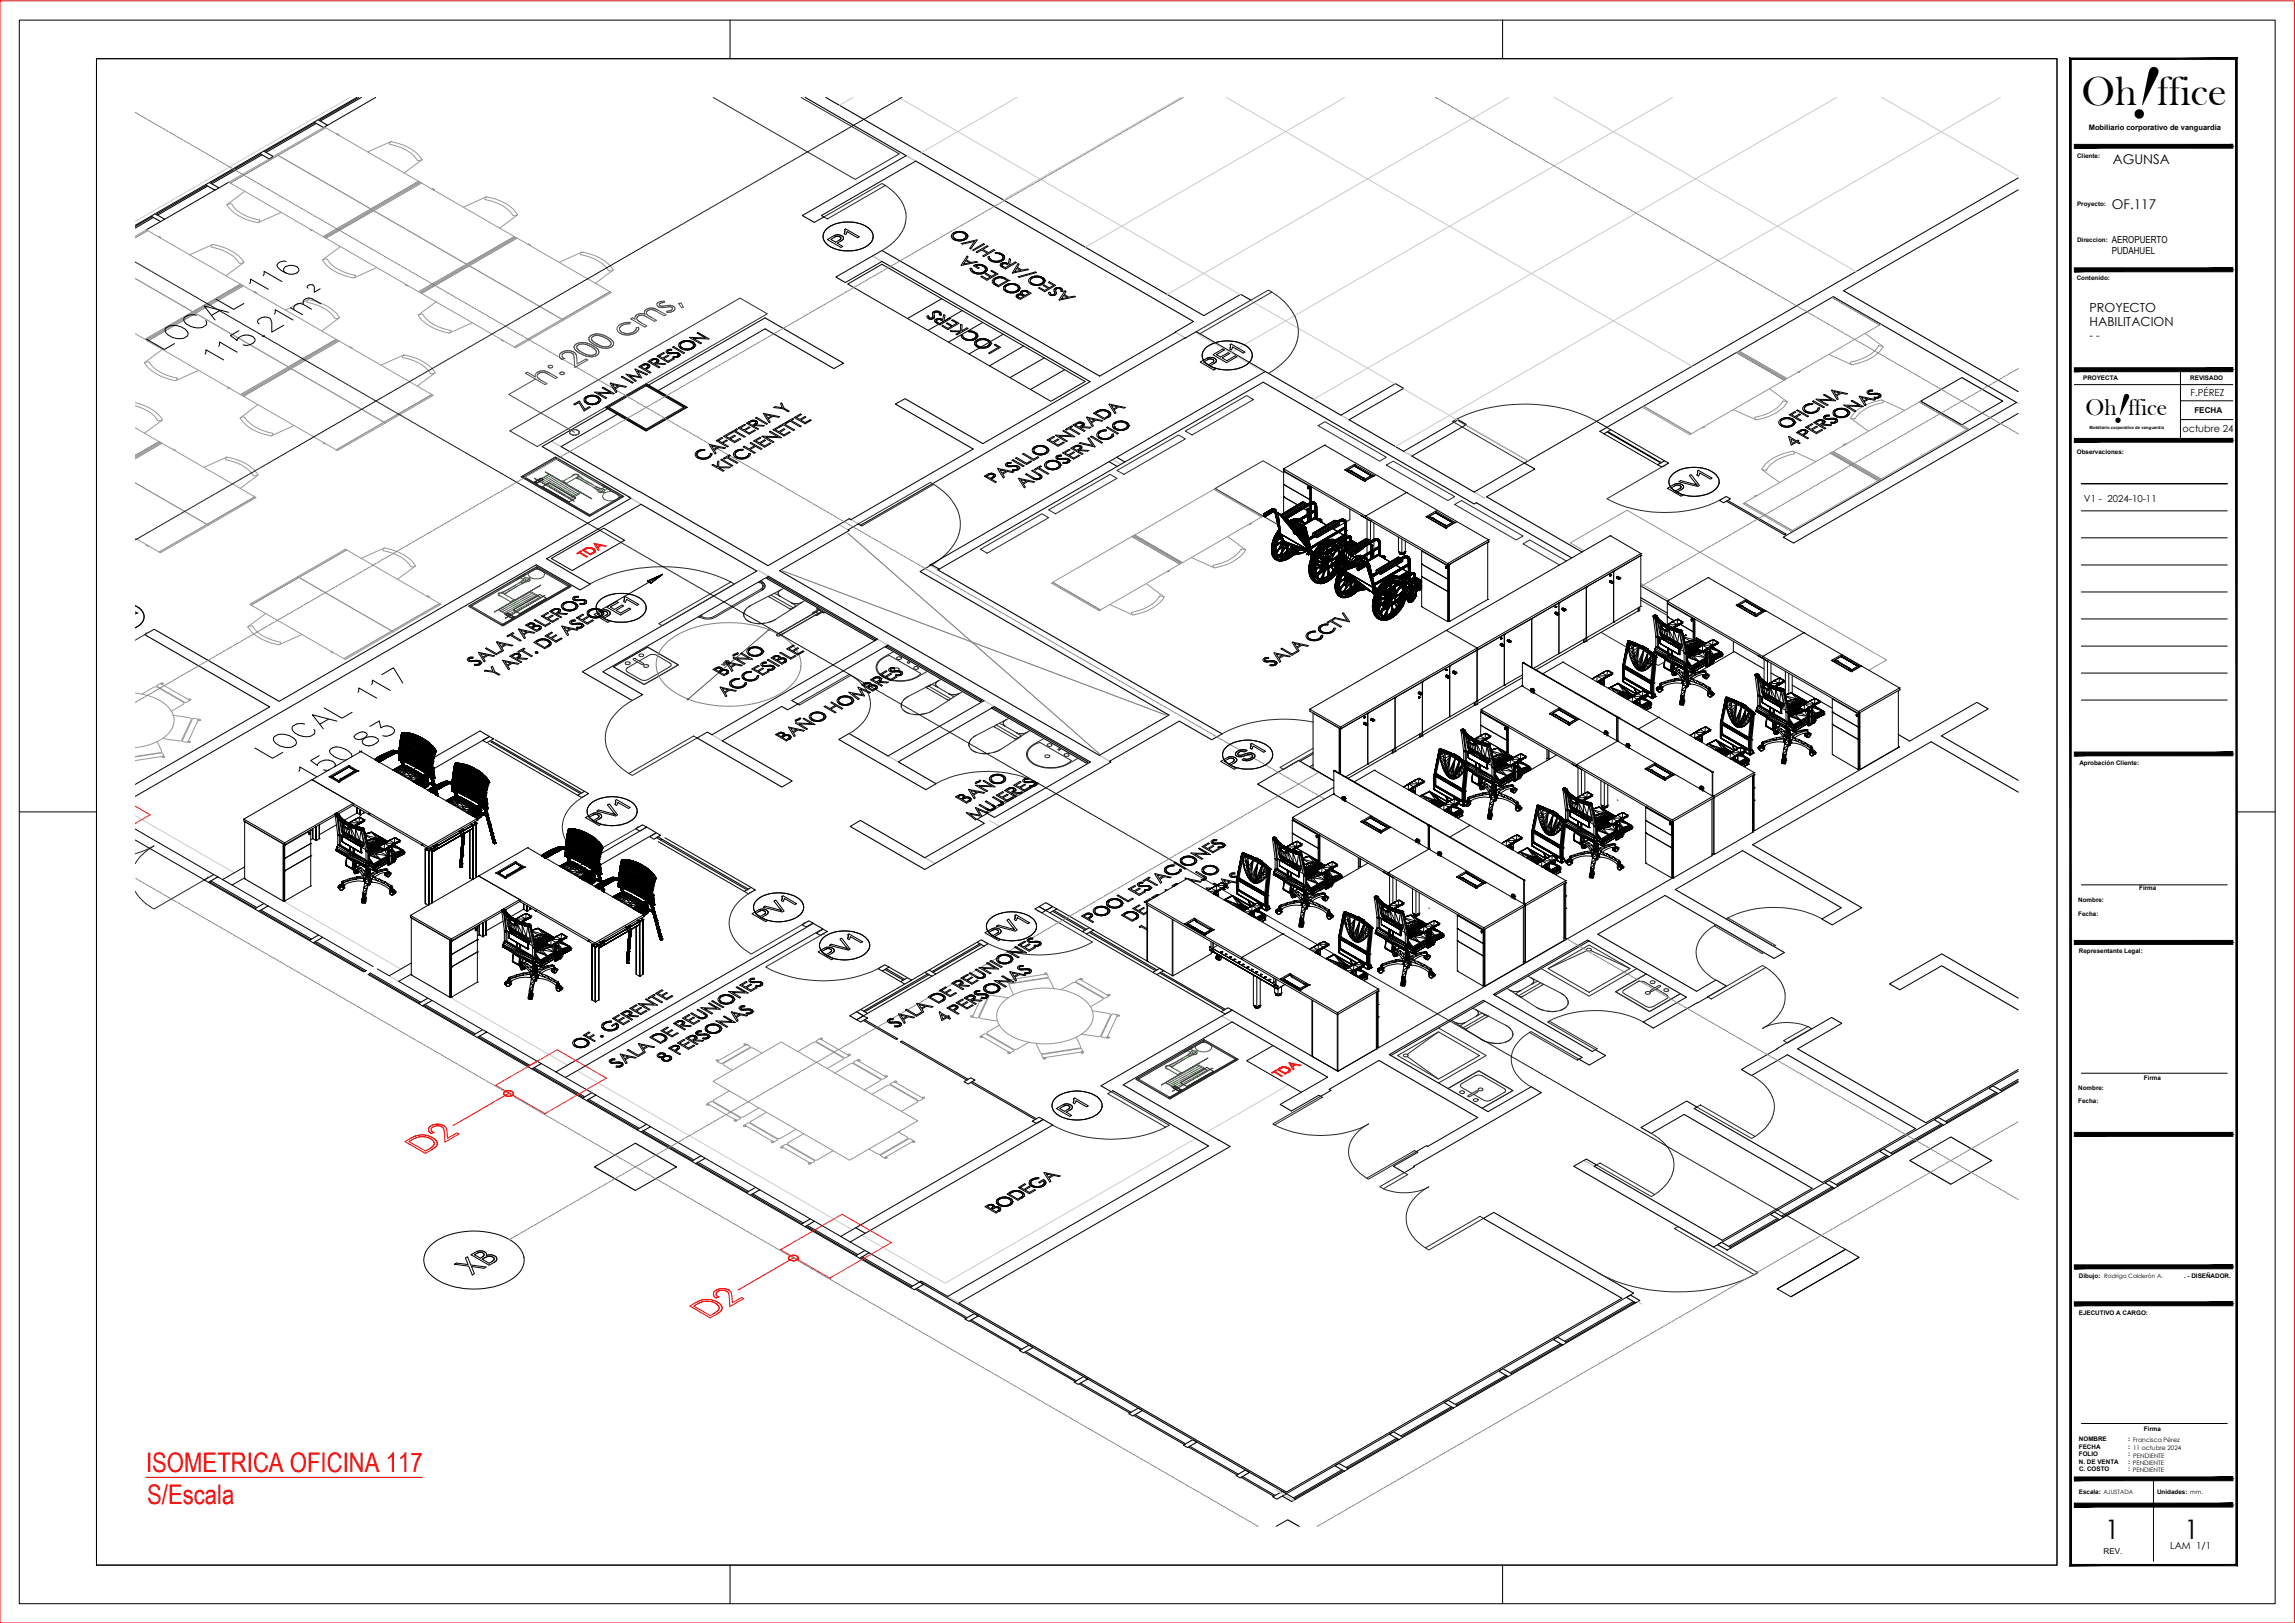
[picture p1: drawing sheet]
<svg xmlns="http://www.w3.org/2000/svg" width="594mm" height="420mm" viewBox="0 0 594 420" stroke-linecap="round" stroke-linejoin="round" font-family="sans-serif">
<defs><g id="words">
<text font-size="20.6" x="551" y="29.7" transform="rotate(19 551 29.7)">!</text>
<text font-size="11.6" x="546.7" y="108.9" transform="rotate(19 546.7 108.9)">!</text>
<text font-size="10.7" x="538.8" y="27.3">Oh ffice</text>
<g font-size="7" fill="#f00">
<text x="37.8" y="381">ISOMETRICA OFICINA 117</text>
<text x="38.1" y="389.4">S/Escala</text>
</g>
<g font-size="7">
<text x="544.8" y="398.4">1</text>
<text x="565.4" y="398.4">1</text>
</g>
<text font-size="6" x="539.9" y="107.5">Oh ffice</text>
<g font-size="3.5">
<text x="546.9" y="42.5">AGUNSA</text>
<text x="546.7" y="54">OF.117</text>
</g>
<g font-size="3.2">
<text x="540.9" y="80.9">PROYECTO</text>
<text x="540.9" y="84.4">HABILITACION</text>
</g>
<text font-size="2.8" x="540.9" y="87.8">- -</text>
<g font-size="2.5">
<text x="546.7" y="62.8">AEROPUERTO</text>
<text x="546.7" y="65.8">PUDAHUEL</text>
<text x="567" y="102.4">F.PÉREZ</text>
<text x="564.9" y="111.9">octubre 24</text>
<text x="539.5" y="130">V1 - 2024-10-11</text>
<text x="561.8" y="401">LAM 1/1</text>
</g>
<g font-size="2.1">
<text x="568" y="106.9">FECHA</text>
<text x="544.5" y="402.3">REV.</text>
</g>
<text font-size="2" x="540.7" y="33.7">Mobiliario corporativo de vanguardia</text>
<g font-size="1.6">
<text x="537.7" y="40.9">Cliente:</text>
<text x="537.7" y="53.4">Proyecto:</text>
<text x="537.7" y="62.6">Direccion:</text>
<text x="537.6" y="72.6">Contenido:</text>
<text x="539.2" y="98.4">PROYECTA</text>
<text x="567" y="98.4">REVISADO</text>
<text x="537.6" y="117.6">Observaciones:</text>
<text x="538.3" y="198">Aprobación Cliente:</text>
<text x="538" y="233.4">Nombre:</text>
<text x="553.8" y="230.5">Firma</text>
<text x="538" y="237">Fecha:</text>
<text x="538.1" y="246.8">Representante Legal:</text>
<text x="554.9" y="279.7">Firma</text>
<text x="538" y="282.2">Nombre:</text>
<text x="538" y="285.5">Fecha:</text>
<text x="538.1" y="330.8">Dibujo: Rodrigo Calderón A.</text>
<text x="565.4" y="330.9">. - DISEÑADOR.</text>
<text x="538.1" y="340.4">EJECUTIVO A CARGO:</text>
<text x="554.9" y="370.4">Firma</text>
<text x="538.1" y="373.1">NOMBRE</text>
<text x="538.1" y="375">FECHA</text>
<text x="538.1" y="377">FOLIO</text>
<text x="550.9" y="373.1">: Francisca Pérez</text>
<text x="550.9" y="375">: 11 octubre 2024</text>
<text x="550.9" y="377">: PENDIENTE</text>
<text x="538.1" y="379">N. DE VENTA</text>
<text x="538.2" y="380.9">C. COSTO</text>
<text x="550.9" y="379">: PENDIENTE</text>
<text x="550.9" y="380.9">: PENDIENTE</text>
<text x="538.1" y="386.7">Escala: AJUSTADA</text>
<text x="558.4" y="386.7">Unidades: mm.</text>
</g>
<text font-size="1.1" x="540.9" y="111.2">Mobiliario corporativo de vanguardia</text>
</g></defs>
<!-- layer: 0 -->
<g fill="none" stroke="#c0c0c0" stroke-width=".26">
<path d="M67.2 39.7l2.5 1.4M67.5 39.9l.3 .2M68.3 39.1l2.4 1.4M68.5 39.2l.4 .3M81.3 31.6l2.4 1.4M81.5 31.8l.4 .2M82.3 31l2.5 1.4M82.6 31.2l.3 .1M208.4 25.2l100.5 58M213.8 25.2l97.8 56.5M39.1 56l2.5 1.4M39.4 56.1l.3 .2"/>
<path d="M40.2 55.3l2.4 1.5M40.4 55.5l.4 .2M53.2 47.8l2.4 1.4M53.4 48l.4 .2M54.2 47.2l2.5 1.4M54.5 47.4l.3 .2M207.7 55.8l3.1 1.8M212.6 55.8l.7 .4M234.6 40.3l2.5 1.4M216.4 71.7l2.4 1.5M225.8 66.3l56.4 32.5M228.3 64.9l56.3 32.5"/>
<path d="M321.2 76.2l2.6 1.5M474.6 76.8l47.8 27.6-.4-.2M477.2 75.3l45.2 26.1M167.9 99.7l2.4 1.4M198 85.1l17.9 10.3M198 82.3l20.4 11.7M304.2 86l2.6 1.5M304.3 86l2.5 1.5M306.8 87.5h.1M327 98.9l54.6 31.6M327.5 96.2l56.8 32.7-2.7-1.5M361.2 99.3l2.1 1.2"/>
<path d="M140.3 115.6l22.6 13.1M145.2 115.6l-2.4-1.4 22.6 13M157.3 105.8l2.5 1.5M231.8 104.6l20.1 11.6M234.3 103.2l20.1 11.7M287.1 119.5l2.1 1.2M288 119l2.1 1.2M289.1 118.4l2.1 1.2M347.1 107.5l2.1 1.2M377.5 108.7l2.1 1.2M394.6 119.9l2.7 1.5M413.3 109.1l2.7 1.5"/>
<path d="M415.9 110.7l-1.8 1M416.2 111.7l-.2 .1M417 111.3l-1.8 1M430.1 119.8h-.2M430.9 119.3l-1.8 1M431.9 119.9l-1.8 1M162.8 128.7l33.1 19.1M163.3 129l2.6 1.6M165.4 127.2l33.4 19.2M217.2 135.8l2.6 1.5M219.8 134.3l2.4 1.3M220.3 134.5l2.5 1.5"/>
<path d="M382.1 130.1l24.8 14.3M384.8 128.6l24.7 14.3M446.9 128.5l-1.8 1M447.2 129.5l-.3 .3M447.9 129.2l-1.7 1M461.6 139.1l2.7 1.5M462.3 138.3l-.4 .2M138.8 146.2l11.4 6.5M141.5 144.7l11.3 6.5M196.3 147.6l86 49.7M198.5 149.7l27.8 16.1M198.8 149.5l27.9 16.1"/>
<path d="M201.8 147.7l85.8 49.6M238.2 148l64.4 37.1M240.7 146.3l2.1 1.2M240.8 146.4l75.6 43.6M241 146.1l2.1 1.2M424.7 154.7l6.9 4M424.7 151.7l6.9 3.9M37.5 164.3l32.3 18.7M39.9 162.9l32.4 18.7M150.7 173.9l13 7.5M156 173.9l10.3 5.9M227.2 165.5l2.6 1.5"/>
<path d="M229.2 167.5l24.5 14.2M229.6 167.3l24.5 14.1M448.7 168.6l7.9 4.6M458.4 174.2l3.8 2.2M463.9 177.4l10.4 5.9M124.2 189.2l2.5 1.5-1.8 1M127.4 191.9l-.3 .2M127.8 191.3l-1.8 1M180.5 191.1l21.9 12.7M183.1 189.5l3.8 2.3M184.3 190.2l2.6 1.6M186.9 191.8l18.2 10.4"/>
<path d="M202.4 182.9l1.5 .9M205 181.4l1.5 .8M217.1 191.4l22.5 13M219.8 189.9l22.5 13M229.9 195.7l2.6 1.5M254.7 181.4l2.7 1.5M256.6 183.3l24.7 14.3M257 183.1l24.6 14.2M284.6 195.5l2.6 1.6M305.3 186.7l8.4 4.8M336.5 197.1l2.5 1.4M491.4 190.2l2.9 1.7"/>
<path d="M491.4 193.3l.3 .1M499.9 192l22.5 13.1M502.5 190.5l19.9 11.5M511.7 181.8l2.9 1.7M150.6 205.2l-.4 .2M151.3 204.9l-1.8 1M152.4 205.4l-1.8 1.1M165.6 215.1l1.8-1 2.4 1.5M166.3 213.5l-1.8 1M169.9 215.6l-1.7 1M170.3 216.6l-.4 .2M171 216.2l-1.8 1.1"/>
<path d="M171.4 217.3l-.3 .2M220.1 214l19.3 11.1M222.7 212.4l19.4 11.2-2.7-1.6M252.9 212.1l1.9 1M255.6 210.6l1.8 1M256.1 212.4l2.7 1.5M453.7 218.7l28.2 16.3M54.6 228l-.4 .3M55.3 226.4l-2.4 1.4M56.4 227l-2.4 1.4M57.6 227.7l2.5 1.4M66.5 235l-.4 .2"/>
<path d="M67.6 235.6l-.4 .2M68.3 233.9l-2.4 1.4M69.4 234.5l-2.4 1.4M193.7 230.2l-.3 .2M194.4 229.7l-1.7 1.1M195.5 230.4l-1.8 1M209.4 238.4l-1.8 1M210.4 239l-1.7 1M210.5 239.1l2.5 1.4M267.9 235.3l1.8 1M269 234.7l1.7 1 1.8-1M272.8 235.7l-.3 .2"/>
<path d="M273.6 235.3l-1.8 1M431 231.8l28.2 16.3M433.7 230.3l28.2 16.3M451.1 220.2l25.5 14.8M471.6 237.9l2.7 1.5M80.6 243.1l-.3 .2M81.7 243.7l-.3 .2M82.5 242.1l-2.4 1.4M83.5 242.7l-2.4 1.4M94.8 251.3l-.4 .2M95.8 251.9l-.3 .2M100.8 252.6l2.4 1.4"/>
<path d="M108.9 259.5l-.3 .2M110.7 258.4l-2.4 1.4M111.8 259l-2.4 1.4M213.1 240.5l-1.8 1.1M214.1 241.1l-1.7 1M229.1 249.8l-1.8 1M229.4 250.8l-.3 .2M230.1 250.4l-1.7 1M234.2 253.5l-.4 .2M234.9 253.1l-1.8 1M236 253.7l-1.8 1.1M239.4 251.7l1.8 1"/>
<path d="M240.1 252.1l.4 .2M240.5 251.1l1.8 1M241.2 251.5l.4 .2M252.9 243.9l1.8 1M253.7 244.3l.3 .2M254 243.3l1.8 1M281.3 240.6l-.4 .2M282 240.2l-1.8 1M282.3 241.2l-.3 .2M283 240.8l-1.7 1M299.5 251.1l-.4 .2M300.2 250.7l-1.8 1"/>
<path d="M300.5 251.7l-.3 .2M301.2 251.3l-1.7 1M384.3 259.2l-.3-.2 25.5 14.7M387 257.6l-.4-.2 25.6 14.8M411.4 243.6l-.5-.2 25.6 14.7M413.6 241.9l25.6 14.7M439.3 259.6h.1M442 258.1h.1M444.2 253.7l2.7 1.6M489.1 254.7l2.7 1.5M502.6 246.9l19.8 11.5M502.6 250l19.8 11.5"/>
<path d="M110 260.1l-.4 .2M123.1 267.6l-.4 .2M124.1 268.2l-.3 .2M124.9 266.6l-2.4 1.4M126 267.2l-2.5 1.4M137.2 275.8l-.3 .2M138.3 276.4l-.4 .2M139.1 274.7l-2.5 1.4M140.1 275.3l-2.4 1.4M143.9 277.5l2.4 1.4M222.8 261.3l1.8 1M223.5 261.7l.4 .2"/>
<path d="M223.5 263l-1.8 1M223.9 264l-.4 .2M224.6 263.6l-1.8 1M232.4 268.9l-.4 .2M233.5 269.5l-.4 .2M250.6 279.4l-.4 .2M251.3 279l-1.7 1M252.3 279.6l-1.7 1M317.2 262.5l1.7-1 27.4 15.8M317.2 261.3l-.4 .2M317.9 260.9l-1.8 1M318.9 264.5l-2.6-1.5 27.4 15.8"/>
<path d="M357 274.5l25.5 14.8M360 273.3l-.4-.3 25.6 14.8M408.7 274.2l2.7 1.5M413 271.7l2.6 1.6M425.4 264.6l2.6 1.5M450.8 276.9l2.6 1.5M460 271.5h.1M462.6 269.9l.1 .1M462.7 273.1l33.2 19.1M465.3 271.5l33.2 19.2M474.1 263.4l2.7 1.5M151.3 283.9l-.3 .2"/>
<path d="M152.4 284.6l-.3 .2M153.2 282.9l-2.5 1.4M154.3 283.5l-2.5 1.4M165.5 292.1l-.4 .2M166.5 292.7l-.3 .2M167.3 291l-2.4 1.5M168.4 291.7l-2.5 1.4M181.5 299.2l-2.5 1.4M182.5 299.8l-2.4 1.4M251.7 280l-.4 .2M268.3 290.8l1.7-1 2.5 1.5M268.3 289.6l-.4 .2"/>
<path d="M269 289.2l-1.8 1M285 281.1l2.7 1.5M288.1 282.4l24.7 14.3M290.7 280.8l27.7 16M331.4 285.9l2.9 1.7M341.4 283.5l.5 .3M344 282l.6 .3M366.6 298.1l.4 .2M369.3 296.6l.3 .2M396.4 281.3l2.6 1.6M424.8 291.9l2.6 1.5M435.9 288.5l33.2 19.1"/>
<path d="M436.6 285l2.7 1.6M438.6 287l33.2 19.1M486.5 298l2.4 1.5M487.6 297.4l2.4 1.4M488.4 299.1l.3 .2M489.4 298.5l.4 .2M500.7 289.9l2.4 1.4M501.7 289.3l2.5 1.4M502.5 291l.4 .1M503.6 290.3l.3 .2M514.8 281.7l2.5 1.4M515.9 281.1l2.4 1.4"/>
<path d="M516.6 282.8l.4 .2M517.7 282.2l.4 .2M179.6 300.3l-.3 .2M180.7 300.9l-.4 .2M193.8 308.4l-.4 .3M194.9 309.1l-.4 .1M195.6 307.4l-2.4 1.4M196.7 308l-2.5 1.4M207.9 316.6l-.3 .2M209 317.2l-.4 .2M209.8 315.6l-2.5 1.3M210.8 316.1l-2.4 1.5"/>
<path d="M221.5 317.8l2.5 1.5M360.7 301.9l2.8 1.7M366 301.9l.1 .1M384 315.4l35.8 20.7M386.7 313.9l36.2 20.9M407.4 301.9l36.2 20.9M410.6 300.1l2.7 1.5M412.7 301.9l-2.7-1.5 36.2 20.9-.4-.2M458.3 314.4l2.4 1.4M459.3 313.8l2.4 1.4M460.1 315.4l.3 .2M461.1 314.8l.4 .2"/>
<path d="M472.4 306.2l2.4 1.4M473.5 305.6l2.4 1.4M474.2 307.3l.4 .2M475.3 306.7l.3 .2M217.6 320.1l2.5 1.4M222.1 324.8l-.4 .2M223.1 325.4l-.3 .2M223.9 323.7l-2.4 1.4M225 324.3l-2.5 1.5M236.2 333l-.3 .2M237.3 333.5l-.4 .3M238 331.9l95 54.8"/>
<path d="M238 331.9l-2.4 1.4M238.4 331.6l94.6 54.6M239.1 332.5l-2.4 1.4M245.3 335.6l2.9 1.7M421 335.9l2.4 1.4M422.1 335.3l2.4 1.4M422.8 336.9l.4 .2M424 337l1 .6M444.6 322.2l2.5 1.4M445.7 321.6l2.4 1.4M447.5 322.7l.4 .2M250.4 341.1l-.4 .2"/>
<path d="M251.4 341.7l-.3 .2M252.2 340.1l-2.4 1.4M253.2 340.7l-2.4 1.4M264.5 349.3l-.3 .2M265.6 349.9l-.4 .2M266.3 348.2l-2.4 1.4M267.4 348.8l-2.4 1.4M278.6 357.5l-.3 .1M279.7 358.1l-.3 .2M280.5 356.4l-2.5 1.4M281.6 357l-2.5 1.4M388 355l2.4 1.4"/>
<path d="M389 354.3l2.5 1.4M389.8 356l.3 .2M390.9 355.4l.3 .2M402.1 346.8l2.4 1.4M403.2 346.2l2.4 1.4M403.9 347.9l.4 .2M405 347.2l.3 .2M292.8 365.6l-.4 .2M293.8 366.2l-.3 .2M294.6 364.5l-2.4 1.5M295.7 365.2l-2.5 1.4M306.9 373.8l-.3 .2"/>
<path d="M308 374.4l-.4 .2M308.8 372.7l-2.5 1.4M309.8 373.3l-2.4 1.4M345.5 379.4l2.5 1.5M346.6 378.8l2.4 1.4M348.4 379.9l.4 .2M359.7 371.3l2.4 1.4M360.7 370.7l2.5 1.4M361.5 372.3l.4 .2M362.6 371.7l.3 .2M373.8 363.1l2.5 1.4M374.9 362.5l2.4 1.4"/>
<path d="M375.7 364.2l.3 .2M376.7 363.6l.4 .2M320.5 381.6l-.3 .2M321.6 382.2l-.3 .2M322.4 380.6l-2.4 1.4M323.4 381.2l-2.4 1.4M329.9 385.5l5 2.9M330.1 387.1l-.4 .3M331.9 387.3l2.4 1.4M331.9 386.1l-2.4 1.4M333 386.7l2.4 1.4M333 386.7l-2.5 1.4"/>
<path d="M334.8 387.8l.4 .1M347.4 380.5l.3 .2"/>
</g>
<g fill="none" stroke="#808080" stroke-width=".26">
<path d="M35 29.1l.3 .2M35.5 29.4l.1 .1M35.8 29.6l.4 .2M36.4 29.9l.1 .1M36.7 30.1l.5 .3M37.3 30.4l.2 .1M37.6 30.6l.5 .3M38.2 31h.2M38.5 31.2l.5 .2M39.2 31.5l.1 .1M39.5 31.7l.4 .2M40 32l.2 .1"/>
<path d="M40.3 32.2l.5 .2M41 32.6h.1M41.3 32.7l.4 .3M41.9 33.1h.1M42.2 33.2l.4 .3M42.8 33.6l.1 .1M43.1 33.8l.4 .2M43.7 34.1l.1 .1M44 34.3l.4 .2M44.6 34.6l.1 .1M44.9 34.8l.4 .3M45.5 35.2l.1 .1"/>
<path d="M45.8 35.3l.5 .3M46.4 35.7l.2 .1M46.7 35.9l.5 .2M47.3 36.2l.2 .1M47.6 36.4l.4 .3M48.3 36.7l.1 .1M48.6 36.9l.4 .3M49.1 37.3h.2M49.4 37.5l.5 .2M50.1 37.8l.1 .1M50.4 38l.4 .2M51 38.3l.1 .1"/>
<path d="M51.3 38.5l.4 .2M51.9 38.9h.1M52.2 39l.4 .3M52.8 39.4l.1 .1M53.1 39.5l.4 .3M53.7 39.9l.1 .1M281.1 39.8l-.5 .2M281.3 39.6l-.1 .1M281.9 39.2l-.4 .3M282.2 39.1l-.1 .1M282.9 38.7l-.5 .3M283.2 38.6l-.2 .1"/>
<path d="M283.8 38.2l-.5 .3M284.1 38.1h-.2M284.7 37.7l-.5 .2M285 37.5l-.1 .1M285.6 37.2l-.4 .2M285.9 37h-.2M286.5 36.6l-.5 .3M286.8 36.4l-.1 .1M287.4 36.1l-.4 .3M287.7 35.9l-.1 .1M288.3 35.6l-.4 .3M288.6 35.4l-.1 .1"/>
<path d="M289.2 35.1l-.4 .2M289.5 34.9l-.1 .1M290.2 34.5l-.5 .3M290.4 34.4h-.1M291 34l-.4 .2M291.3 33.8l-.1 .1M292 33.5l-.5 .2M292.3 33.3l-.2 .1M292.9 33l-.5 .2M293.2 32.8l-.2 .1M293.8 32.4l-.5 .3M294.1 32.3h-.1"/>
<path d="M294.7 31.9l-.4 .3M295 31.8h-.1M295.6 31.4l-.5 .2M295.9 31.2l-.1 .1M296.5 30.9l-.4 .2M296.8 30.7l-.1 .1M297.4 30.4l-.4 .2M297.7 30.1l-.1 .1M298.3 29.8l-.4 .3M298.6 29.6l-.1 .1M299.2 29.3l-.4 .2M299.6 29.1l-.2 .1"/>
<path d="M300.1 28.7l-.4 .3M300.4 28.6l-.1 .1M301 28.2l-.4 .3M301.4 28.1l-.2 .1M302 27.7l-.5 .3M302.3 27.5l-.2 .1M302.9 27.2l-.5 .2M303.2 27l-.2 .1M303.8 26.7l-.4 .2M304.1 26.5h-.1M304.7 26.1l-.5 .3M305 26h-.2"/>
<path d="M305.6 25.6l-.4 .3M305.9 25.4l-.1 .1M306.3 25.2l-.2 .2M371.6 25.2h.1M371.8 25.3l.1 .1M372.1 25.5l.4 .2M372.7 25.8l.1 .1M373 26l.4 .2M373.6 26.4l.1 .1M373.9 26.5l.4 .3M374.5 26.9l.1 .1M374.8 27.1l.4 .2"/>
<path d="M375.4 27.4l.1 .1M375.7 27.6l.4 .3M376.3 27.9l.2 .1M376.6 28.1l.5 .3M377.2 28.4l.2 .1M377.5 28.7l.5 .2M378.2 29l.1 .1M378.5 29.2l.4 .2M379.1 29.5l.1 .1M379.3 29.7l.5 .2M379.9 30.1h.2M380.3 30.2l.4 .3"/>
<path d="M380.9 30.6h.1M381.2 30.7l.4 .3M381.8 31.1l.1 .1M382.1 31.3l.4 .2M382.7 31.6l.1 .1M383 31.8l.4 .2M383.6 32.1l.1 .1M383.9 32.3l.4 .3M384.5 32.7h.1M384.8 32.9l.4 .2M385.4 33.2l.1 .1M385.7 33.4l.5 .2"/>
<path d="M386.3 33.7l.2 .1M386.6 33.9l.5 .3M387.2 34.2l.1 .1M387.5 34.4l.5 .3M388.2 34.8h.1M388.5 34.9l.4 .3M389 35.3h.2M389.3 35.5l.5 .2M390 35.8l.1 .1M390.3 36l.4 .2M390.9 36.4h.1M391.2 36.5l.4 .3"/>
<path d="M391.8 36.9l.1 .1M392.1 37l.4 .3M392.7 37.4l.1 .1M393 37.5l.4 .3M393.6 37.9l.1 .1M393.9 38.1l.4 .3M394.5 38.4l.1 .1M394.8 38.6l.5 .3M395.4 39h.2M395.7 39.2l.5 .2M396.3 39.5l.2 .1M396.6 39.7l.5 .2"/>
<path d="M54 40.1l.4 .2M54.6 40.4l.1 .1M54.9 40.6l.4 .3M55.5 40.9l.1 .1M55.8 41.1l.5 .3M56.4 41.5h.2M56.7 41.7l.4 .2M57.3 42l.1 .1M57.7 42.2l.4 .2M58.3 42.5l.1 .1M58.5 42.7l.5 .2M59.1 43.1h.2"/>
<path d="M59.5 43.2l.4 .3M60.1 43.6h.1M60.4 43.7l.4 .3M61 44.1l.1 .1M61.3 44.3l.4 .2M61.9 44.6l.1 .1M62.2 44.8l.4 .2M62.8 45.1l.1 .1M63.1 45.3l.4 .3M63.7 45.7l.1 .1M64 45.8l.4 .3M64.6 46.2l.1 .1"/>
<path d="M64.9 46.4l.5 .2M65.5 46.7l.2 .1M65.8 46.9l.5 .3M66.4 47.2l.1 .1M66.7 47.4l.5 .3M67.4 47.8h.1M67.6 48l.5 .2M68.2 48.3l.2 .1M68.5 48.5l.5 .2M69.2 48.8l.1 .1M69.5 49l.4 .2M70.1 49.4h.1"/>
<path d="M70.4 49.5l.4 .3M71 49.9l.1 .1M71.3 50l.4 .3M71.9 50.4l.1 .1M72.2 50.6l.4 .2M72.8 50.9l.1 .1M73.1 51.1l.4 .3M73.7 51.4l.1 .1M74 51.6l.4 .3M74.6 52h.2M74.9 52.2l.5 .2M75.5 52.5l.1 .1"/>
<path d="M75.8 52.7l.4 .2M76.5 53l.1 .1M76.8 53.2l.4 .3M77.3 53.6h.2M77.6 53.7l.5 .3M78.2 54.1h.2M78.6 54.2l.4 .3M79.2 54.6l.1 .1M79.5 54.8l.4 .2M80.1 55.1l.1 .1M80.4 55.3l.4 .2M81 55.7h.1"/>
<path d="M81.3 55.8l.4 .3M81.9 56.2l.1 .1M82.2 56.3l.4 .3M82.8 56.7l.1 .1M83.1 56.9l.4 .2M83.7 57.2l.1 .1M84 57.4l.5 .3M84.6 57.7l.2 .1M84.9 57.9l.4 .3M85.5 58.3h.1M85.8 58.5l.5 .2M86.4 58.8l.2 .1"/>
<path d="M86.7 59l.5 .2M87.3 59.3l.2 .1M87.6 59.5l.5 .2M88.3 59.9h.1M246.5 59.7l-.5 .3M246.8 59.6h-.1M247.4 59.2l-.4 .3M247.7 59.1h-.1M248.3 58.7l-.4 .2M248.6 58.5l-.1 .1M249.2 58.2l-.4 .2M249.5 58l-.1 .1"/>
<path d="M250.1 57.7l-.4 .2M250.4 57.4l-.1 .1M251 57.1l-.4 .3M251.3 56.9l-.1 .1M251.9 56.6l-.4 .3M252.3 56.4l-.2 .1M252.9 56l-.5 .3M253.2 55.9l-.2 .1M253.7 55.5l-.4 .3M254 55.4l-.1 .1M254.7 55l-.4 .2M255 54.8l-.2 .1"/>
<path d="M255.6 54.5l-.5 .2M255.9 54.3l-.2 .1M256.5 54l-.4 .2M256.8 53.8h-.1M257.4 53.4l-.4 .3M257.7 53.3h-.1M258.3 52.9l-.4 .3M258.6 52.7l-.1 .1M259.2 52.4l-.4 .2M259.5 52.2l-.1 .1M260.1 51.9l-.4 .2M260.4 51.7l-.1 .1"/>
<path d="M261 51.4l-.4 .2M261.3 51.2h-.1M262 50.8l-.5 .3M262.3 50.6l-.2 .1M262.8 50.3l-.4 .2M263.1 50.1l-.1 .1M263.8 49.8l-.5 .2M264.1 49.6l-.2 .1M264.7 49.2l-.5 .3M265 49.1h-.2M265.6 48.7l-.5 .3M265.9 48.6h-.1"/>
<path d="M266.5 48.2l-.4 .2M266.8 48l-.1 .1M267.4 47.7l-.4 .2M267.7 47.5l-.1 .1M268.3 47.2l-.4 .2M268.6 46.9l-.1 .1M269.2 46.6l-.4 .3M269.5 46.4l-.1 .1M270.1 46.1l-.4 .3M270.4 45.9l-.1 .1M271 45.6l-.4 .2M271.4 45.4l-.2 .1"/>
<path d="M271.9 45l-.4 .3M272.2 44.9l-.1 .1M272.8 44.5l-.4 .2M273.2 44.3l-.2 .1M273.8 44l-.5 .2M274.1 43.8l-.2 .1M274.7 43.5l-.5 .2M275 43.3h-.1M275.6 42.9l-.4 .3M275.9 42.8h-.1M276.5 42.4l-.4 .3M276.8 42.2l-.2 .1"/>
<path d="M277.4 41.9l-.4 .2M277.7 41.7l-.1 .1M278.3 41.4l-.4 .2M278.6 41.2l-.1 .1M279.2 40.9l-.4 .2M279.5 40.7h-.1M280.1 40.3l-.4 .3M280.4 40.1l-.1 .1M397.3 40l.1 .1M397.6 40.2l.4 .2M398.1 40.6h.2M398.4 40.7l.5 .3"/>
<path d="M399.1 41.1h.1M399.4 41.2l.4 .3M400 41.6l.1 .1M400.3 41.8l.4 .2M400.9 42.1l.1 .1M401.2 42.3l.4 .2M401.8 42.6l.1 .1M402.1 42.8l.4 .3M402.7 43.2l.1 .1M403 43.3l.4 .3M403.6 43.7l.1 .1M403.9 43.9l.4 .2"/>
<path d="M404.5 44.2l.2 .1M404.8 44.4l.5 .3M405.4 44.7l.2 .1M405.7 44.9l.4 .3M406.3 45.3h.2M406.7 45.4l.4 .3M407.2 45.8l.2 .1M407.5 46l.5 .2M408.1 46.3l.2 .1M408.5 46.5l.4 .2M409.1 46.9h.1M409.4 47l.4 .3"/>
<path d="M410 47.4l.1 .1M410.3 47.5l.4 .3M410.9 47.9l.1 .1M411.2 48.1l.4 .2M411.8 48.4l.1 .1M412.1 48.6l.4 .3M412.7 48.9l.1 .1M413 49.1l.4 .3M413.6 49.5h.1M413.9 49.7l.5 .2M414.5 50l.2 .1M414.8 50.2l.4 .2"/>
<path d="M415.4 50.5l.1 .1M415.7 50.7l.5 .2M416.3 51.1h.2M416.6 51.2l.5 .3M417.2 51.6h.2M417.5 51.7l.5 .3M418.2 52.1l.1 .1M418.5 52.3l.4 .2M419.1 52.6l.1 .1M419.4 52.8l.4 .2M420 53.1l.1 .1M420.3 53.3l.4 .3"/>
<path d="M420.9 53.7l.1 .1M421.2 53.8l.4 .3M421.8 54.2l.1 .1M422.1 54.4l.4 .2M422.7 54.7l.1 .1M423 54.9l.5 .3M423.6 55.2l.2 .1M423.9 55.4l.4 .3M424.5 55.8h.1M424.8 56l.4 .2M425.4 56.3l.2 .1M425.7 56.5l.5 .2"/>
<path d="M426.3 56.8l.2 .1M426.6 57l.5 .2M427.3 57.4h.1M427.6 57.5l.4 .3M428.2 57.9l.1 .1M428.5 58l.4 .3M429.1 58.4l.1 .1M429.4 58.6l.4 .2M430 58.9l.1 .1M430.3 59.1l.4 .3M430.9 59.4l.1 .1M431.2 59.6l.4 .3"/>
<path d="M431.8 60h.1M88.6 60l.4 .3M89.2 60.4l.1 .1M89.5 60.5l.4 .3M90.1 60.9l.1 .1M90.4 61.1l.4 .2M91 61.4l.1 .1M91.3 61.6l.4 .2M91.9 61.9l.1 .1M92.2 62.1l.4 .3M92.8 62.5l.1 .1M93.1 62.7l.5 .2"/>
<path d="M93.7 63l.2 .1M94 63.2l.4 .2M94.6 63.5l.1 .1M94.9 63.7l.5 .3M95.5 64.1h.2M95.8 64.2l.5 .3M96.4 64.6h.2M96.7 64.7l.5 .3M97.4 65.1l.1 .1M97.7 65.3l.4 .2M98.3 65.6l.1 .1M98.6 65.8l.4 .2"/>
<path d="M99.2 66.2h.1M99.5 66.3l.4 .3M100.1 66.7l.1 .1M100.4 66.8l.4 .3M101 67.2l.1 .1M101.3 67.4l.4 .2M101.9 67.7l.1 .1M102.2 67.9l.4 .3M102.8 68.2l.2 .1M103.1 68.4l.4 .3M103.7 68.8h.1M104 69l.4 .2"/>
<path d="M104.6 69.3l.2 .1M104.9 69.5l.5 .2M105.5 69.8l.2 .1M105.8 70l.5 .2M106.4 70.4h.2M106.8 70.5l.4 .3M107.4 70.9l.1 .1M107.7 71l.4 .3M108.2 71.4l.2 .1M108.6 71.6l.4 .2M109.2 71.9l.1 .1M109.5 72.1l.4 .2"/>
<path d="M110.1 72.4l.1 .1M110.4 72.6l.4 .3M111 73l.1 .1M111.3 73.2l.4 .2M111.9 73.5l.1 .1M112.2 73.7l.4 .2M112.8 74l.1 .1M113.1 74.2l.4 .3M113.7 74.5l.1 .1M114 74.7l.5 .3M114.6 75.1h.2M114.9 75.3l.5 .2"/>
<path d="M115.5 75.6l.2 .1M115.8 75.8l.5 .2M116.5 76.1l.1 .1M116.8 76.3l.4 .2M117.3 76.7h.2M117.6 76.8l.5 .3M118.3 77.2l.1 .1M118.6 77.3l.4 .3M119.2 77.7l.1 .1M119.5 77.9l.4 .2M120.1 78.2l.1 .1M120.4 78.4l.4 .3"/>
<path d="M121 78.7l.1 .1M121.3 78.9l.5 .3M121.9 79.3h.1M122.2 79.5l.4 .2M122.8 79.8l.1 .1M123.1 80l.4 .2M211.9 79.7l-.4 .2M212.2 79.5l-.1 .1M212.9 79.2l-.5 .2M213.1 79l-.1 .1M213.7 78.7l-.4 .2M214 78.5h-.1"/>
<path d="M214.7 78.1l-.5 .3M215 77.9l-.2 .1M215.6 77.6l-.5 .3M215.9 77.4l-.2 .1M216.5 77l-.5 .3M216.8 76.9l-.1 .1M217.4 76.5l-.4 .3M217.7 76.4l-.1 .1M218.3 76l-.5 .3M218.6 75.9h-.1M219.2 75.5l-.4 .2M219.5 75.3l-.1 .1"/>
<path d="M220.1 75l-.4 .2M220.4 74.8h-.1M221 74.4l-.4 .3M221.3 74.3h-.1M221.9 73.9l-.4 .3M222.2 73.7l-.1 .1M222.8 73.4l-.4 .3M223.1 73.2l-.1 .1M223.7 72.9l-.4 .2M224.1 72.7l-.2 .1M224.7 72.3l-.5 .3M225 72.2h-.2"/>
<path d="M225.6 71.8l-.5 .3M225.9 71.6l-.2 .1M226.5 71.3l-.4 .2M226.8 71.1l-.1 .1M227.4 70.8l-.5 .2M227.7 70.6l-.2 .1M228.3 70.2l-.4 .3M228.6 70.1h-.1M229.2 69.7l-.4 .3M229.5 69.6h-.1M230.1 69.2l-.4 .2M230.4 69l-.1 .1"/>
<path d="M231 68.7l-.4 .2M231.3 68.5l-.1 .1M231.9 68.2l-.4 .2M232.2 67.9l-.1 .1M232.8 67.6l-.4 .3M233.1 67.4l-.1 .1M233.8 67.1l-.5 .3M234.1 66.9l-.2 .1M234.7 66.5l-.5 .3M234.9 66.4l-.1 .1M235.6 66l-.5 .3M235.9 65.9l-.1 .1"/>
<path d="M236.5 65.5l-.4 .3M236.8 65.3l-.2 .1M237.4 65l-.5 .2M237.7 64.8l-.1 .1M238.3 64.5l-.4 .2M238.6 64.3h-.1M239.2 63.9l-.4 .3M239.5 63.8h-.1M240.1 63.4l-.4 .3M240.4 63.2l-.1 .1M241 62.9l-.4 .3M241.3 62.7l-.1 .1"/>
<path d="M241.9 62.4l-.4 .2M242.2 62.2l-.1 .1M242.9 61.8l-.5 .3M243.2 61.7h-.2M243.8 61.3l-.5 .3M244.1 61.1l-.2 .1M244.7 60.8l-.5 .2M245 60.6l-.1 .1M245.6 60.3l-.4 .2M245.9 60.1l-.2 .1M432.1 60.2l.4 .2M432.7 60.5l.2 .1"/>
<path d="M433 60.7l.5 .2M433.6 61l.1 .1M433.9 61.2l.4 .2M434.5 61.6h.1M434.8 61.7l.5 .3M435.4 62.1h.2M435.7 62.2l.5 .3M436.3 62.6l.2 .1M436.7 62.8l.4 .2M437.3 63.1l.1 .1M437.6 63.3l.4 .2M438.1 63.6l.2 .1"/>
<path d="M438.4 63.8l.5 .3M439.1 64.2l.1 .1M439.4 64.3l.4 .3M440 64.7l.1 .1M440.3 64.9l.4 .2M440.9 65.2l.1 .1M441.2 65.4l.4 .3M441.8 65.7l.1 .1M442.1 65.9l.5 .3M442.7 66.3h.1M443 66.5l.4 .2M443.6 66.8l.1 .1"/>
<path d="M443.9 67l.5 .2M444.5 67.3l.2 .1M444.8 67.5l.5 .2M445.4 67.9h.2M445.7 68l.5 .3M446.4 68.4l.1 .1M446.7 68.5l.4 .3M447.3 68.9l.1 .1M447.5 69.1l.5 .2M448.2 69.4l.1 .1M448.5 69.6l.4 .3M449.1 69.9l.1 .1"/>
<path d="M449.4 70.1l.4 .3M450 70.5h.1M450.3 70.7l.4 .2M450.9 71l.1 .1M451.2 71.2l.4 .2M451.8 71.5l.2 .1M452.1 71.7l.4 .3M452.7 72.1h.1M453 72.2l.4 .3M453.6 72.6h.2M453.9 72.7l.5 .3M454.5 73.1l.2 .1"/>
<path d="M454.8 73.3l.5 .2M455.4 73.6l.2 .1M455.8 73.8l.4 .2M456.4 74.2h.1M456.6 74.3l.5 .3M457.2 74.7l.2 .1M457.6 74.8l.4 .3M458.2 75.2l.1 .1M458.5 75.4l.4 .2M459.1 75.7l.1 .1M459.4 75.9l.4 .3M460 76.2l.1 .1"/>
<path d="M460.3 76.4l.4 .3M460.9 76.8h.1M461.2 77l.4 .2M461.8 77.3l.1 .1M462.1 77.5l.4 .2M462.7 77.8l.1 .1M463 78l.5 .2M463.6 78.4h.2M463.9 78.5l.5 .3M464.5 78.9l.2 .1M464.8 79l.5 .3M465.5 79.4l.1 .1"/>
<path d="M465.8 79.6l.4 .2M466.3 79.9l.2 .1M123.7 80.3l.2 .1M124 80.5l.5 .2M124.6 80.9h.2M124.9 81l.4 .3M125.6 81.4h.1M125.9 81.5l.4 .3M126.4 81.9l.2 .1M126.7 82.1l.5 .2M127.4 82.4l.1 .1M127.7 82.6l.4 .2"/>
<path d="M128.3 82.9l.1 .1M128.6 83.1l.4 .3M129.2 83.5l.1 .1M129.5 83.7l.4 .2M130.1 84l.1 .1M130.4 84.2l.4 .2M131 84.5l.1 .1M131.3 84.7l.4 .3M131.9 85l.1 .1M132.2 85.2l.4 .3M132.8 85.6h.1M133.1 85.8l.5 .2"/>
<path d="M133.7 86.1l.2 .1M134 86.3l.5 .2M134.6 86.6l.1 .1M135 86.8l.4 .2M135.6 87.2h.1M135.8 87.3l.5 .3M136.4 87.7l.2 .1M136.7 87.8l.5 .3M137.4 88.2l.1 .1M137.7 88.4l.4 .2M138.3 88.7l.1 .1M138.6 88.9l.4 .3"/>
<path d="M139.2 89.2l.1 .1M139.5 89.4l.4 .3M140.1 89.8h.1M140.4 90l.4 .2M141 90.3l.1 .1M141.3 90.5l.4 .2M141.9 90.8l.1 .1M142.2 91l.5 .3M142.8 91.4h.2M143.1 91.5l.5 .3M143.7 91.9h.1M144 92l.5 .3"/>
<path d="M144.7 92.4l.1 .1M144.9 92.6l.5 .2M145.5 92.9l.2 .1M145.8 93.1l.5 .2M146.5 93.5h.1M146.8 93.6l.4 .3M147.4 94l.1 .1M147.7 94.1l.4 .3M148.3 94.5l.1 .1M148.6 94.7l.4 .2M149.2 95l.1 .1M149.5 95.2l.4 .3"/>
<path d="M150.1 95.5l.1 .1M150.4 95.7l.4 .3M151 96.1h.1M151.3 96.3l.4 .2M151.9 96.6l.2 .1M152.2 96.8l.5 .2M152.8 97.1l.2 .1M153.1 97.3l.4 .2M153.7 97.7h.2M154.1 97.8l.4 .3M154.6 98.2l.2 .1M154.9 98.3l.5 .3"/>
<path d="M155.5 98.7l.2 .1M155.9 98.9l.4 .2M156.5 99.2l.1 .1M156.8 99.4l.4 .3M157.4 99.7l.1 .1M157.7 99.9l.4 .3M167.3 99.6l10.2 5.9zM167.3 99.4l10.6 6.1M167.3 99.9l9.7 5.6M176.8 100l-.2 .1M177.4 99.7l-.4 .2M177.7 99.5h-.2"/>
<path d="M178.3 99.1l-.5 .3M178.6 98.9l-.2 .1M179.2 98.6l-.4 .2M179.5 98.4l-.1 .1M180.1 98.1l-.4 .2M180.4 97.9l-.1 .1M181 97.5l-.4 .3M181.3 97.4l-.1 .1M181.9 97l-.4 .3M182.2 96.9h-.1M182.8 96.5l-.4 .2M183.1 96.3l-.1 .1"/>
<path d="M183.7 96l-.4 .2M184 95.8l-.1 .1M184.7 95.5l-.5 .2M185 95.3h-.2M185.5 94.9l-.4 .3M185.8 94.7l-.1 .1M186.5 94.4l-.5 .3M186.8 94.2l-.2 .1M187.4 93.9l-.5 .2M187.7 93.7l-.2 .1M188.3 93.3l-.5 .3M188.6 93.2l-.1 .1"/>
<path d="M189.2 92.8l-.4 .2M189.5 92.6l-.1 .1M190.1 92.3l-.4 .2M190.4 92.1l-.1 .1M191 91.8l-.4 .2M191.3 91.6l-.1 .1M191.9 91.2l-.4 .3M192.2 91.1h-.1M192.8 90.7l-.4 .3M193.1 90.6h-.1M193.8 90.2l-.5 .2M194.1 90l-.2 .1"/>
<path d="M194.6 89.7l-.4 .2M194.9 89.5l-.1 .1M195.5 89.2l-.4 .2M195.9 89h-.2M196.5 88.6l-.5 .3M196.8 88.4l-.2 .1M197.4 88.1l-.5 .2M197.7 87.9l-.1 .1M198.3 87.6l-.4 .2M198.6 87.4l-.1 .1M199.2 87l-.4 .3M199.5 86.9l-.2 .1"/>
<path d="M200.1 86.5l-.4 .3M200.4 86.4h-.1M201 86l-.4 .2M201.3 85.8l-.1 .1M201.9 85.5l-.4 .2M202.2 85.3l-.1 .1M202.8 85l-.4 .2M203.1 84.8h-.1M203.8 84.4l-.5 .3M204 84.2l-.1 .1M204.6 83.9l-.4 .3M204.9 83.7l-.1 .1"/>
<path d="M205.6 83.4l-.5 .2M205.9 83.2l-.2 .1M206.5 82.8l-.5 .3M206.8 82.7l-.2 .1M207.4 82.3l-.4 .3M207.7 82.1l-.1 .1M208.3 81.8l-.4 .2M208.6 81.6l-.2 .1M209.2 81.3l-.5 .2M209.5 81.1l-.1 .1M210.1 80.7l-.4 .3M210.4 80.6h-.1"/>
<path d="M211 80.2l-.4 .3M211.3 80.1h-.1M466.6 80.1l.5 .2M467.3 80.4l.1 .1M467.6 80.6l.4 .3M468.2 81l.1 .1M468.5 81.2l.4 .2M469.1 81.5l.1 .1M469.4 81.7l.4 .2M470 82l.1 .1M470.3 82.2l.4 .3M470.9 82.6h.1"/>
<path d="M471.2 82.7l.4 .3M471.8 83.1h.1M472.1 83.2l.5 .3M472.7 83.6l.2 .1M473 83.8l.5 .2M473.6 84.1l.2 .1M473.9 84.3l.5 .2M474.6 84.7h.1M474.9 84.8l.4 .3M475.4 85.2l.2 .1M475.7 85.3l.5 .3M476.4 85.7l.1 .1"/>
<path d="M476.7 85.9l.4 .2M477.3 86.2l.1 .1M477.6 86.4l.4 .3M478.2 86.7l.1 .1M478.5 86.9l.4 .3M479.1 87.3h.1M479.4 87.5l.4 .2M480 87.8l.1 .1M480.3 88l.4 .2M480.9 88.3l.1 .1M481.2 88.5l.4 .2M481.8 88.9h.2"/>
<path d="M482.1 89l.5 .3M482.7 89.4l.2 .1M483 89.5l.4 .3M483.6 89.9l.2 .1M484 90.1l.4 .2M484.5 90.4l.2 .1M484.8 90.6l.5 .2M485.4 90.9l.2 .1M485.8 91.1l.4 .3M486.4 91.5l.1 .1M486.7 91.7l.4 .2M487.3 92l.1 .1"/>
<path d="M487.6 92.2l.4 .2M488.2 92.5l.1 .1M488.5 92.7l.4 .3M489.1 93l.1 .1M489.4 93.2l.4 .3M490 93.6h.1M490.3 93.8l.4 .2M490.9 94.1l.1 .1M491.2 94.3l.5 .2M491.8 94.6l.2 .1M492.1 94.8l.4 .2M492.7 95.2h.1"/>
<path d="M493 95.3l.5 .3M493.6 95.7l.2 .1M493.9 95.8l.5 .3M494.5 96.2l.2 .1M494.8 96.4l.5 .2M495.5 96.7l.1 .1M495.8 96.9l.4 .3M496.4 97.2l.1 .1M496.7 97.4l.4 .3M497.3 97.8h.1M497.6 98l.4 .2M498.2 98.3l.1 .1"/>
<path d="M498.5 98.5l.4 .2M499.1 98.8l.1 .1M499.4 99l.4 .2M500 99.4h.1M500.3 99.5l.4 .3M500.9 99.9h.2M507.8 97.7l10.6 6.1M514.5 100l-.4 .2M514.8 99.8l-.2 .1M515.4 99.5l-.5 .2M515.7 99.3l-.1 .1M516.3 99l-.4 .2"/>
<path d="M516.6 98.8h-.1M517.2 98.4l-.4 .3M517.5 98.3h-.1M518.1 97.9l-.4 .3M518.4 97.7l-.1 .1M519 97.4l-.4 .2M519.3 97.2l-.1 .1M519.9 96.9l-.4 .2M520.2 96.7l-.1 .1M520.8 96.4l-.4 .2M521.2 96.1l-.2 .1M521.8 95.8l-.5 .3"/>
<path d="M522.1 95.6l-.2 .1M522.4 95.4l-.2 .1M142.2 119.9l-.1 .1M142.8 119.6l-.4 .2M143.1 119.4l-.1 .1M143.7 119.1l-.4 .2M144 118.9l-.1 .1M144.6 118.5l-.4 .3M144.9 118.4h-.1M145.5 118l-.4 .3M145.8 117.9h-.1M146.4 117.5l-.4 .2"/>
<path d="M146.8 117.3l-.2 .1M147.4 117l-.5 .2M147.7 116.8l-.2 .1M148.3 116.5l-.5 .2M148.6 116.3h-.1M149.2 115.9l-.4 .3M149.5 115.7l-.1 .1M150.1 115.4l-.5 .3M150.4 115.2l-.2 .1M151 114.9l-.4 .2M151.3 114.7l-.1 .1M151.9 114.3l-.4 .3"/>
<path d="M152.2 114.2l-.1 .1M152.8 113.8l-.4 .3M153.1 113.7h-.1M153.7 113.3l-.4 .2M154 113.1l-.1 .1M154.6 112.8l-.4 .2M154.9 112.6h-.1M155.5 112.2l-.4 .3M155.8 112.1h-.1M156.5 111.7l-.5 .3M156.7 105.5l10.6 6.1M156.8 111.5l-.2 .1"/>
<path d="M157.3 105.6l-.3-.1 10.3 5.9-.3-.1M157.4 111.2l-.5 .3M157.6 105.5l9.7 5.6M157.6 111l-.1 .1M158.3 100.3l.1 .1M158.3 110.7l-.5 .2M158.6 100.5l.4 .2M158.6 110.5l-.1 .1M159.2 100.8l.1 .1M159.2 110.2l-.5 .2M159.5 110h-.2M159.5 101l.4 .2"/>
<path d="M160.1 101.3l.1 .1M160.1 109.6l-.5 .3M160.4 101.5l.4 .3M160.4 109.4l-.1 .1M161 101.9h.1M161 109.1l-.4 .2M161.3 108.9l-.1 .1M161.3 102l.5 .3M161.9 102.4h.2M161.9 108.6l-.4 .2M162.2 102.5l.4 .3M162.2 108.4l-.1 .1"/>
<path d="M162.8 102.9l.1 .1M162.8 108l-.4 .3M163.1 103.1l.5 .2M163.1 107.9l-.1 .1M163.7 103.4l.2 .1M163.7 107.5l-.4 .3M164 103.6l.5 .2M164 107.4h-.1M164.6 104h.2M164.6 107l-.4 .2M164.9 104.1l.5 .3M164.9 106.8l-.1 .1"/>
<path d="M165.6 104.5l.1 .1M165.6 106.5l-.5 .2M165.9 104.6l.4 .3M165.9 106.3l-.2 .1M166.5 105l.1 .1M166.5 106l-.5 .2M166.8 105.2l.4 .2M166.8 105.7l-.2 .1M167.4 105.5l.1 .1M167.4 105.4l-.5 .3M167.7 105.7l.4 .3M167.7 105.2l-.1 .1"/>
<path d="M168.3 106l.1 .1M168.3 104.9l-.4 .3M168.6 106.2l.4 .3M168.6 104.7l-.2 .1M169.2 104.4l-.5 .2M169.2 106.6h.1M169.5 106.8l.4 .2M169.5 104.2l-.1 .1M170.1 107.1l.1 .1M170.1 103.8l-.4 .3M170.4 107.3l.5 .2M170.4 103.7l-.1 .1"/>
<path d="M171 103.3l-.4 .3M171 107.6l.2 .1M171.3 107.8l.4 .2M171.3 103.1l-.1 .1M171.9 108.2h.1M171.9 102.8l-.4 .2M172.2 108.3l.5 .3M172.2 102.6l-.1 .1M172.8 102.3l-.4 .2M172.8 108.7l.2 .1M173.1 108.8l.5 .3M173.1 102.1l-.1 .1"/>
<path d="M173.7 109.2l.2 .1M173.7 101.7l-.4 .3M174 109.4l.5 .2M174 101.6h-.1M174.6 101.2l-.4 .3M174.7 109.7l.1 .1M175 109.9l.4 .3M175 101l-.2 .1M175.6 110.2l.1 .1M175.6 100.7l-.5 .3M175.9 110.4l.4 .3M175.9 100.5l-.2 .1"/>
<path d="M176.4 100.2l-.4 .2M176.5 110.8l.1 .1M176.8 111l.4 .2M177.4 111.3l.1 .1M177.7 111.5l.4 .2M178.3 111.8l.1 .1M178.6 112l.4 .3M179.2 112.4h.1M179.5 112.5l.4 .3M180.1 112.9h.2M180.4 113.1l.4 .2M181 113.4l.1 .1"/>
<path d="M181.3 113.6l.4 .2M181.9 113.9l.1 .1M182.2 114.1l.5 .2M182.8 114.5h.2M183.1 114.6l.5 .3M183.7 115l.2 .1M184.1 115.1l.4 .3M184.7 115.5l.1 .1M185 115.7l.4 .2M185.5 116l.2 .1M185.9 116.2l.4 .3M186.5 116.5l.1 .1"/>
<path d="M186.8 116.7l.4 .3M187.4 117.1h.1M187.7 117.3l.4 .2M188.3 117.6l.1 .1M188.6 117.8l.4 .2M189.2 118.1l.1 .1M189.5 118.3l.4 .2M190.1 118.7h.1M190.4 118.8l.4 .3M191 119.2l.1 .1M191.3 119.3l.5 .3M191.9 119.7l.2 .1"/>
<path d="M192.2 119.9l.5 .2M479.9 120l-.4 .2M480.2 119.8h-.1M480.8 119.4l-.4 .3M481.1 119.3h-.1M481.8 118.9l-.5 .3M482 118.7l-.1 .1M482.6 118.4l-.4 .2M482.9 118.2l-.1 .1M483.6 117.9l-.5 .2M483.9 117.7l-.2 .1M484.5 117.3l-.5 .3"/>
<path d="M484.8 117.2h-.2M485.4 116.8l-.5 .3M485.7 116.6l-.1 .1M486.3 116.3l-.4 .2M486.6 116.1l-.1 .1M487.2 115.7l-.5 .3M487.5 115.6l-.1 .1M488.1 115.2l-.4 .3M488.4 115.1h-.1M489 114.7l-.4 .3M489.3 114.6h-.1M489.9 114.2l-.4 .2"/>
<path d="M490.2 114l-.1 .1M490.9 113.7l-.5 .2M491.2 113.5h-.2M491.7 113.1l-.4 .3M492 112.9l-.1 .1M492.6 112.6l-.4 .3M493 112.4l-.2 .1M493.6 112.1l-.5 .3M493.9 111.9l-.2 .1M494.5 111.5l-.5 .3M494.8 111.4l-.1 .1M495.4 111l-.4 .3"/>
<path d="M495.7 110.9h-.1M496.3 110.5l-.4 .2M496.6 110.3l-.2 .1M497.2 103.8l10.6 6.2M497.2 110l-.4 .2M497.5 109.8l-.1 .1M498.1 109.5l-.4 .2M498.4 109.3h-.1M499 108.9l-.4 .3M499.3 108.8h-.1M499.9 108.4l-.4 .3M500.2 108.2l-.1 .1"/>
<path d="M500.8 107.9l-.4 .2M501.1 107.7l-.1 .1M501.2 100l.4 .3M501.7 107.4l-.4 .2M501.8 100.4l.1 .1M502 107.2l-.1 .1M502.1 100.6l.4 .2M502.7 106.8l-.5 .3M502.8 100.9l.1 .1M503 106.6l-.2 .1M503 101.1l.5 .2M503.6 106.3l-.5 .3"/>
<path d="M503.6 101.4l.2 .1M503.9 106.1l-.2 .1M503.9 101.6l.5 .3M504.5 105.8l-.4 .2M504.6 102l.1 .1M504.8 105.6l-.1 .1M504.9 102.2l.4 .2M505.4 105.2l-.4 .3M505.5 102.5l.1 .1M505.7 105.1l-.2 .1M505.8 102.7l.4 .2M506.3 104.7l-.5 .3"/>
<path d="M506.3 103l.2 .1M506.6 104.6h-.1M506.7 103.2l.4 .3M507.2 104.2l-.4 .2M507.3 103.5l.1 .1M507.5 104l-.1 .1M507.6 103.7l.4 .3M508.1 103.7l-.4 .2M508.2 104.1h.1M508.4 103.5l-.1 .1M508.5 104.3l.4 .2M509 103.2l-.4 .2"/>
<path d="M509.1 104.6l.1 .1M509.3 103h-.1M509.4 104.8l.4 .2M509.9 102.6l-.4 .3M510 105.1l.1 .1M510.2 102.4l-.1 .1M510.3 105.3l.5 .2M510.8 102.1l-.4 .3M510.9 105.7h.1M511.1 101.9l-.1 .1M511.2 105.8l.4 .3M511.8 101.6l-.5 .2"/>
<path d="M511.8 106.2l.1 .1M512.1 101.4l-.2 .1M512.1 106.3l.5 .3M512.7 101l-.5 .3M512.7 106.7l.2 .1M513 100.9l-.2 .1M513 106.9l.5 .2M513.6 100.5l-.5 .3M513.6 107.2l.2 .1M513.9 100.4h-.1M513.9 107.4l.5 .3M514.6 107.7l.1 .1"/>
<path d="M514.9 107.9l.4 .3M515.5 108.3h.1M515.7 108.5l.5 .2M516.4 108.8l.1 .1M516.7 109l.4 .2M517.3 109.3l.1 .1M517.6 109.5l.4 .3M518.2 109.9h.1M518.5 110l.4 .3M519.1 110.4h.1M519.4 110.5l.5 .3M520 110.9l.1 .1"/>
<path d="M520.3 111.1l.4 .2M520.9 111.4l.1 .1M521.2 111.6l.5 .2M521.8 112h.2M522.1 112.1l.3 .2M107.7 139.9l-.2 .1M108.2 139.5l-.4 .3M108.5 139.4h-.1M109.2 139l-.5 .3M109.5 138.9h-.2M110.1 138.5l-.5 .3M110.4 138.3l-.2 .1"/>
<path d="M111 138l-.5 .2M111.3 137.8l-.1 .1M111.9 137.5l-.4 .2M112.2 137.3h-.1M112.8 136.9l-.4 .3M113.1 136.7l-.1 .1M113.7 136.4l-.4 .3M114 136.2l-.1 .1M114.6 135.9l-.4 .2M114.9 135.7l-.1 .1M115.5 135.3l-.4 .3M115.8 135.2l-.1 .1"/>
<path d="M116.5 134.8l-.5 .3M116.8 134.7h-.2M117.3 134.3l-.4 .2M117.6 134.1l-.1 .1M118.3 133.8l-.5 .2M118.6 133.6l-.2 .1M119.2 133.3l-.5 .2M119.5 133.1h-.2M120.1 132.7l-.5 .3M120.4 132.5l-.1 .1M121 132.2l-.4 .3M121.3 132l-.1 .1"/>
<path d="M121.9 131.7l-.4 .2M122.2 131.5l-.1 .1M122.8 131.1l-.4 .3M123.1 131l-.1 .1M123.7 130.6l-.4 .3M124 130.4l-.1 .1M124.6 130.1l-.4 .2M124.9 129.9l-.1 .1M125.5 129.6l-.4 .2M125.9 129.4l-.2 .1M126.4 129l-.4 .3M126.7 128.9h-.1"/>
<path d="M127.3 128.5l-.4 .3M127.6 128.4h-.1M128.3 128l-.5 .2M128.6 127.8l-.2 .1M129.2 127.5l-.5 .2M129.5 127.3l-.2 .1M130.1 127l-.4 .2M130.4 126.8h-.1M131 126.4l-.4 .3M131.3 126.2l-.2 .1M131.9 125.9l-.4 .3M132.2 125.7l-.1 .1"/>
<path d="M132.8 125.4l-.4 .2M133.1 125.2l-.1 .1M133.7 124.8l-.4 .3M134 124.7l-.1 .1M134.6 124.3l-.4 .3M134.9 124.2h-.1M135.6 123.8l-.5 .2M135.8 123.6l-.1 .1M136.4 123.3l-.4 .2M136.7 123.1l-.1 .1M137.4 122.8l-.5 .2M137.7 122.6h-.2"/>
<path d="M138.3 122.2l-.5 .3M138.6 122l-.2 .1M139.2 121.7l-.5 .3M139.5 121.5l-.1 .1M140.1 121.2l-.4 .2M140.4 121l-.1 .1M141 120.7l-.5 .2M141.3 120.5l-.1 .1M141.9 120.1l-.4 .3M192.8 120.2l.2 .1M193.1 120.4l.5 .3M193.8 120.7l.1 .1"/>
<path d="M194.1 120.9l.4 .3M194.6 121.3l.2 .1M194.9 121.5l.5 .2M195.6 121.8l.1 .1M195.9 122l.4 .2M196.5 122.3l.1 .1M196.8 122.5l.4 .3M197.4 122.9h.1M197.7 123l.4 .3M198.3 123.4h.1M198.6 123.6l.4 .2M199.2 123.9l.1 .1"/>
<path d="M199.5 124.1l.4 .2M200.1 124.4l.1 .1M200.4 124.6l.4 .2M201 125h.2M201.3 125.1l.5 .3M201.9 125.5l.2 .1M202.2 125.6l.4 .3M202.9 126l.1 .1M203.2 126.2l.4 .2M203.8 126.5l.1 .1M204 126.7l.5 .3M204.6 127l.2 .1"/>
<path d="M205 127.2l.4 .3M205.6 127.6h.1M205.9 127.8l.4 .2M206.5 128.1l.1 .1M206.8 128.3l.4 .2M207.4 128.7h.1M207.7 128.8l.4 .3M208.3 129.2h.1M208.6 129.3l.4 .3M209.2 129.7l.1 .1M209.5 129.8l.4 .3M210.1 130.2l.1 .1"/>
<path d="M210.4 130.4l.5 .2M211 130.7l.2 .1M211.3 130.9l.5 .2M211.9 131.3h.1M212.2 131.4l.5 .3M212.9 131.8l.1 .1M213.1 132l.5 .2M213.7 132.3l.2 .1M214 132.5l.5 .2M214.7 132.8l.1 .1M215 133l.4 .3M215.6 133.4h.1"/>
<path d="M215.9 133.5l.4 .3M216.5 133.9h.1M216.8 134.1l.4 .2M217.4 134.4l.1 .1M217.7 134.6l.4 .2M218.3 134.9l.1 .1M218.6 135.1l.4 .2M219.2 135.5l.1 .1M219.5 138v.1M219.5 135.6l.5 .3M219.6 138.2h.1M219.7 138.3h.1"/>
<path d="M219.8 138.4l.2 .1M220 138.5l.5 .4M220.1 136l.2 .1M220.4 136.1l.5 .3M220.5 138.9l.4 .4M220.9 139.3l.1 .1M221 139.4l.8 .7M221 136.5l.1 .1M221.3 136.7l.5 .2M222 137l.1 .1M222.2 137.2l.5 .3M222.8 137.5l.2 .1"/>
<path d="M223.1 137.7l.5 .3M223.8 138.1l.1 .1M224.1 138.3l.4 .2M224.7 138.6l.1 .1M225 138.8l.4 .2M225.6 139.1l.1 .1M225.9 139.3l.4 .3M226.5 139.7h.1M226.8 139.8l.4 .3M445.3 139.9l-.4 .3M445.7 139.7l-.2 .1M446.3 139.4l-.4 .2"/>
<path d="M446.6 139.2l-.2 .1M447.2 138.9l-.5 .2M447.5 138.7l-.2 .1M448.1 138.3l-.4 .3M448.4 138.2h-.1M449 137.8l-.4 .2M449.3 137.6l-.1 .1M449.9 137.3l-.4 .2M450.2 137.1l-.1 .1M450.8 136.8l-.4 .2M451.1 136.6l-.1 .1M451.7 136.2l-.4 .3"/>
<path d="M452 136.1h-.1M452.6 135.7l-.4 .3M452.9 135.6h-.1M453.6 135.2l-.5 .2M453.9 135l-.2 .1M454.4 134.7l-.4 .2M454.7 134.5l-.1 .1M455.4 134.2l-.5 .2M455.7 133.9l-.2 .1M456.3 133.6l-.5 .3M456.6 133.4l-.2 .1M457.2 133.1l-.5 .3"/>
<path d="M457.5 132.9l-.1 .1M458.1 132.5l-.4 .3M458.4 132.4l-.1 .1M459 132l-.4 .3M459.3 131.9l-.1 .1M459.9 131.5l-.4 .2M460.2 131.3l-.1 .1M460.8 131l-.4 .2M461.1 130.8l-.1 .1M461.7 130.5l-.4 .2M462 130.3h-.1M462.7 129.9l-.5 .3"/>
<path d="M463 129.8h-.2M463.5 129.4l-.4 .3M463.8 129.2l-.1 .1M464.5 128.9l-.5 .2M464.8 128.7l-.1 .1M465.4 128.4l-.5 .2M465.7 128.2l-.2 .1M466.3 127.8l-.5 .3M466.6 127.7h-.1M467.2 127.3l-.4 .3M467.5 127.1l-.1 .1M468.1 126.8l-.4 .2"/>
<path d="M468.4 126.6l-.1 .1M469 126.3l-.4 .2M469.3 126.1l-.1 .1M469.9 125.7l-.4 .3M470.2 125.6h-.1M470.8 125.2l-.4 .3M471.1 125.1h-.1M471.7 124.7l-.4 .2M472.1 124.5l-.2 .1M472.7 124.2l-.5 .2M472.9 124l-.1 .1M473.5 123.6l-.4 .3"/>
<path d="M473.9 123.4l-.2 .1M474.5 123.1l-.5 .3M474.8 122.9l-.2 .1M475.4 122.6l-.5 .3M475.7 122.4l-.2 .1M476.3 122l-.4 .3M476.6 121.9l-.1 .1M477.2 121.5l-.4 .3M477.5 121.4l-.1 .1M478.1 121l-.4 .2M478.4 120.8l-.1 .1M479 120.5l-.4 .2"/>
<path d="M479.3 120.3l-.1 .1M73.1 159.9h-.2M73.7 159.5l-.4 .3M74 159.3l-.1 .1M74.6 159l-.4 .2M74.9 158.8l-.1 .1M75.5 158.5l-.4 .2M75.8 158.3l-.1 .1M76.4 157.9l-.4 .3M76.7 157.7l-.1 .1M77.3 157.4l-.4 .2M77.6 157.2l-.1 .1"/>
<path d="M78.2 156.9l-.4 .2M78.5 156.7l-.1 .1M79.2 156.3l-.5 .3M79.5 156.2l-.2 .1M80.1 155.8l-.5 .3M80.3 155.7h-.1M81 155.3l-.4 .2M81.3 155.1l-.1 .1M81.9 154.8l-.5 .2M82.2 154.6l-.2 .1M82.8 154.3l-.5 .2M83.1 154.1h-.1"/>
<path d="M83.7 153.7l-.4 .3M84 153.5l-.1 .1M84.6 153.2l-.4 .3M84.9 153l-.1 .1M85.5 152.7l-.4 .2M85.8 152.5l-.1 .1M86.4 152.1l-.4 .3M86.7 152l-.1 .1M87.3 151.6l-.4 .3M87.6 151.5h-.1M88.3 151.1l-.5 .2M88.6 150.9l-.2 .1"/>
<path d="M89.2 150.6l-.5 .2M89.5 150.4l-.2 .1M90.1 150l-.5 .3M90.4 149.9h-.1M91 149.5l-.4 .3M91.3 149.4h-.2M91.9 149l-.5 .3M92.2 148.8l-.1 .1M92.8 148.5l-.4 .2M93.1 148.3l-.1 .1M93.7 148l-.4 .2M94 147.8h-.1"/>
<path d="M94.6 147.4l-.4 .3M94.9 147.2l-.1 .1M95.5 146.9l-.4 .3M95.8 146.7l-.1 .1M96.4 146.4l-.4 .2M96.7 146.2l-.1 .1M97.3 145.8l-.4 .3M97.7 145.7l-.2 .1M98.3 145.3l-.5 .3M98.6 145.2h-.2M99.1 144.8l-.4 .2M99.5 144.6l-.2 .1"/>
<path d="M100.1 144.3l-.4 .2M100.4 144.1l-.2 .1M101 143.8l-.5 .2M101.3 143.6h-.2M101.9 143.2l-.4 .3M102.2 143l-.1 .1M102.8 142.7l-.4 .3M103.1 142.5l-.1 .1M103.7 142.2l-.4 .2M104 142l-.1 .1M104.6 141.6l-.4 .3M104.9 141.5l-.1 .1"/>
<path d="M105.5 141.1l-.4 .3M105.8 140.9l-.1 .1M106.4 140.6l-.4 .2M106.7 140.4l-.1 .1M107.4 140.1l-.5 .2M202.5 147.7l.2 .1M202.8 147.9l.4 .1M203.2 148l.3 .1M203.6 148.2h.1M203.8 148.2v.1M203.9 148.3l.6 .2M204.6 148.5h.1"/>
<path d="M204.7 148.6l.3 .1M205 148.7l.3 .1M205.4 148.8v.1M205.5 148.9h.1M205.7 148.9l.7 .3M206.5 149.3h.1M206.6 149.3l.7 .2M207.3 149.6h.1M207.5 149.6h.1M207.6 149.7h.1M207.8 149.7l.1 .1M207.9 149.8l.2 .1"/>
<path d="M208.1 149.9h.1M208.3 149.9l.7 .3M209.1 150.2l.1 .1M209.3 150.3h.1M209.4 150.4l.3 .1M209.7 150.5l.3 .1M210.1 150.6h.1M210.2 150.7h.1M210.4 150.7l.4 .2M210.9 150.9l.1 .1M211 151h.1M211.2 151h.1"/>
<path d="M211.3 151.1l.6 .2M212 151.3l.1 .1M212.1 151.4l.5 .2M212.6 151.6l.3 .1M213 151.7h.1M213.1 151.8l.8 .2M214 152.1h.1M214.1 152.1h.1M214.2 152.2l.3 .1M214.6 152.3l.1 .1M214.8 152.4l.7 .3M215.6 152.7h.1"/>
<path d="M215.7 152.7l.1 .1M215.9 152.8l.6 .2M216.5 153l.1 .1M216.7 153.1h.1M216.8 153.2h.3M217.2 153.3l.3 .1M217.5 153.4l.1 .1M217.7 153.5h.1M217.8 153.5l.6 .3M218.5 153.8h.1M218.6 153.8l.5 .2M219.1 154l.1 .1"/>
<path d="M219.3 154.1h.1M219.5 154.1v.1M219.6 154.2h.1M219.8 154.3h.2M220.1 154.4h.1M220.3 154.4v.1M220.4 154.5l.8 .3M221.2 154.8l.1 .1M221.4 154.9h.3M221.7 155l.3 .1M221.8 140.1l.4 .3M222 155.1l.1 .1"/>
<path d="M222.2 140.5h.1M222.2 155.2h.1M222.3 140.5l.2 .3M222.3 155.2l.3 .1M222.6 140.8h.1M222.7 155.4h.3M222.7 140.9l.9 .7M223 155.4l.1 .1M223.2 155.5l.1 .1M223.3 155.6l.6 .2M223.6 141.7l.3 .2M223.9 141.9l.1 .1"/>
<path d="M224 155.8l.1 .1M224 142l.4 .4M224.2 155.9h.1M224.3 156h.3M224.4 142.4l1 .9M224.6 156.1h.1M224.8 156.1l.1 .1M225 156.2v.1M225.1 156.3l.6 .2M225.5 143.3l.1 .1M225.6 143.4l.1 .1M225.7 143.5l.7 .7"/>
<path d="M225.8 156.5h.1M225.9 156.5l.3 .2M226.2 156.7l.5 .1M226.5 144.2l.3 .3M226.7 156.9h.1M226.9 144.6h.1M226.9 156.9l.6 .2M227 144.7l.4 .2M227.4 145l.7 .7M227.4 140.2l.1 .1M227.5 157.2h.2M227.7 157.2l.1 .1"/>
<path d="M227.7 140.3l.4 .3M227.9 157.3l.6 .2M228.2 145.7l.3 .3M228.3 140.7l.1 .1M228.5 157.5l.1 .1M228.6 146.1h.1M228.6 140.9l.4 .2M228.7 146.1l.2 .2M228.7 157.6h.1M228.8 157.6l.3 .2M229 146.4l1.2 1.1M229.2 157.8h.1"/>
<path d="M229.2 141.2l.2 .1M229.3 157.9h.3M229.5 141.4l.5 .2M229.7 157.9v.1M229.8 158l.6 .2M230.1 141.8h.2M230.3 147.5v.1M230.4 147.6l.1 .1M230.4 141.9l.4 .3M230.5 158.3h.1M230.5 147.7l1.1 1M230.6 158.3l.1 .1"/>
<path d="M230.8 158.4h.1M230.9 158.5l.6 .2M231 142.3l.2 .1M231.4 142.5l.4 .2M231.6 158.7l.1 .1M231.7 148.8l.2 .2M231.7 158.8l.3 .1M231.9 149l.1 .1M231.9 142.8l.2 .1M232.1 149.1l.2 .2M232.1 158.9h.1M232.2 158.9l.1 .1"/>
<path d="M232.2 143l.5 .2M232.3 149.4h.2M232.4 159l.8 .3M232.5 149.4l.8 .8M232.8 143.3l.2 .1M233.2 143.5l.4 .3M233.2 159.3h.1M233.4 150.2l.6 .6M233.4 159.3l.1 .1M233.5 159.4l.3 .1M233.8 143.8l.1 .1M233.8 159.6h.3"/>
<path d="M234 150.8l.3 .2M234.1 144l.4 .3M234.2 159.7h.1M234.3 151l.2 .3M234.4 159.7l.7 .3M234.6 151.3h.1M234.7 144.4h.1M234.7 151.4l.2 .2M234.9 151.6l.1 .1M235 144.6l.4 .2M235.1 151.7l.9 .8M235.6 144.9l.1 .1"/>
<path d="M235.9 145.1l.4 .2M236 152.5l.1 .1M236.1 152.7h.1M236.3 152.8h.1M236.4 152.9l.2 .2M236.5 145.4l.1 .1M236.6 153.1l.1 .1M236.8 153.2l.3 .3M236.8 145.6l.4 .2M237.2 153.5l.4 .5M237.4 146l.1 .1M237.7 154l.1 .1"/>
<path d="M237.7 146.1l.4 .3M237.8 154.1l.1 .1M238 154.3h.1M238.1 154.3l.7 .7M238.3 146.5l.1 .1M238.6 146.6l.5 .3M238.8 155l.4 .4M239.2 155.4h.1M239.2 147l.2 .1M239.4 155.5l.2 .2M239.5 147.2l.4 .2M239.6 155.7l.1 .1"/>
<path d="M239.8 155.8l.3 .4M240.1 147.5l.1 .1M240.2 156.2l.7 .6M240.4 147.7l.5 .3M240.9 156.9h.1M241 157l.1 .1M241 148l.2 .1M241.2 157.1l.1 .1M241.3 157.2l.1 .1M241.3 148.3l.5 .2M241.5 157.3l1.1 1M241.9 148.6l.2 .1"/>
<path d="M242.2 148.8l.5 .2M242.6 158.4h.1M242.7 158.5l.3 .2M242.9 149.1l.1 .1M243 158.7l.2 .2M243.2 149.3l.4 .2M243.3 158.9l.6 .6M243.8 149.6l.1 .1M243.9 159.5l.4 .3M244.1 149.8l.4 .3M244.3 159.9h.1M244.4 159.9l.4 .4"/>
<path d="M244.7 150.2h.1M245 150.3l.4 .3M245.6 150.7h.1M245.9 150.9l.4 .2M246.5 151.2l.1 .1M246.8 151.4l.4 .2M247.4 151.7l.1 .1M247.7 151.9l.5 .2M248.3 152.3h.2M248.6 152.4l.4 .3M249.2 152.8l.1 .1M249.5 153l.4 .2"/>
<path d="M250.1 153.3l.2 .1M250.4 153.5l.5 .2M251 153.8l.2 .1M251.3 154l.5 .3M252 154.3l.1 .1M252.3 154.5l.4 .3M252.9 154.9h.1M253.2 155.1l.4 .2M253.8 155.4l.1 .1M254.1 155.6l.4 .2M254.7 155.9l.1 .1M255 156.1l.4 .2"/>
<path d="M255.6 156.5h.1M255.9 156.6l.4 .3M256.5 157l.1 .1M256.8 157.1l.4 .3M257.4 157.5l.2 .1M257.7 157.7l.4 .2M258.3 158l.1 .1M258.6 158.2l.4 .3M259.2 158.5l.1 .1M259.5 158.8l.5 .2M260.1 159.1l.2 .1M260.4 159.3l.5 .2"/>
<path d="M261 159.6l.2 .1M261.4 159.8l.4 .2M424.7 151.8h.1M425.4 151.5l-.5 .2M425.7 151.3h-.2M426.3 150.9l-.5 .3M426.6 150.7l-.2 .1M427.2 150.4l-.4 .3M427.5 150.2l-.1 .1M428.1 149.9l-.4 .3M428.4 149.7l-.2 .1M429 149.4l-.5 .2"/>
<path d="M429.3 149.2l-.1 .1M429.9 148.8l-.4 .3M430.2 148.7h-.1M430.8 148.3l-.4 .2M431.1 148.1l-.1 .1M431.7 147.8l-.4 .2M432 147.6l-.1 .1M432.6 147.3l-.4 .2M432.9 147.1l-.1 .1M433.5 146.7l-.4 .3M433.8 146.6h-.1M434.5 146.2l-.5 .3"/>
<path d="M434.8 146.1h-.2M435.4 145.7l-.5 .2M435.7 145.5l-.2 .1M436.3 145.2l-.5 .2M436.6 145l-.1 .1M437.2 144.7l-.4 .2M437.5 144.4l-.2 .1M438.1 144.1l-.5 .3M438.4 143.9l-.1 .1M439 143.6l-.4 .2M439.3 143.4l-.1 .1M439.9 143l-.4 .3"/>
<path d="M440.2 142.9l-.1 .1M440.8 142.5l-.4 .3M441.1 142.4l-.1 .1M441.7 142l-.4 .2M442 141.8l-.1 .1M442.6 141.5l-.4 .2M442.9 141.3l-.1 .1M443.5 141l-.4 .2M443.9 140.8h-.2M444.5 140.4l-.5 .3M444.8 140.3h-.2M38.2 180l-.4 .2"/>
<path d="M38.5 179.8l-.1 .1M39.2 179.5l-.5 .2M39.5 179.3l-.2 .1M40 178.9l-.4 .3M40.3 178.7l-.1 .1M41 178.4l-.5 .2M41.3 178.2l-.2 .1M41.9 177.9l-.5 .2M42.2 177.7l-.2 .1M42.8 177.3l-.5 .3M43.1 177.2h-.1M43.7 176.8l-.4 .3"/>
<path d="M44 176.7h-.1M44.6 176.3l-.4 .3M44.9 176.1l-.1 .1M45.5 175.8l-.4 .2M45.8 175.6l-.1 .1M46.4 175.3l-.4 .2M46.7 175.1h-.1M47.3 174.7l-.4 .3M47.6 174.5l-.1 .1M48.2 174.2l-.4 .3M48.6 174l-.2 .1M49.1 173.7l-.4 .2"/>
<path d="M49.4 173.5l-.1 .1M50 173.1l-.4 .3M50.4 173l-.2 .1M51 172.6l-.5 .3M51.3 172.5h-.2M51.9 172.1l-.5 .2M52.2 171.9l-.2 .1M52.8 171.6l-.4 .2M53.1 171.4l-.1 .1M53.7 171.1l-.4 .2M54 170.9h-.2M54.6 170.5l-.4 .3"/>
<path d="M54.9 170.3l-.1 .1M55.5 170l-.4 .3M55.8 169.8l-.1 .1M56.4 169.5l-.4 .2M56.7 169.3l-.1 .1M57.3 169l-.4 .2M57.6 168.8l-.1 .1M58.3 168.4l-.5 .3M58.5 168.2l-.1 .1M59.1 167.9l-.4 .2M59.4 167.7l-.1 .1M60.1 167.4l-.5 .2"/>
<path d="M60.4 167.2l-.2 .1M61 166.8l-.5 .3M61.3 166.7l-.2 .1M61.9 166.3l-.5 .3M62.2 166.2h-.1M62.8 165.8l-.4 .2M63.1 165.6l-.2 .1M63.7 165.3l-.5 .2M64 165.1l-.1 .1M64.6 164.8l-.4 .2M64.9 164.6h-.1M65.5 164.2l-.4 .3"/>
<path d="M65.8 164l-.1 .1M66.4 163.7l-.4 .3M66.7 163.5l-.1 .1M67.4 163.2l-.5 .2M67.6 163l-.1 .1M68.2 162.6l-.4 .3M68.5 162.5l-.1 .1M69.1 162.1l-.4 .3M69.5 162h-.2M70.1 161.6l-.5 .2M70.4 161.4l-.2 .1M71 161.1l-.5 .2"/>
<path d="M71.3 160.9l-.1 .1M71.9 160.6l-.4 .2M72.2 160.4h-.1M72.8 160l-.5 .3M172.3 166.7a22.8 22.8 0 0 1 15.3-5.5 25.4 25.4 0 0 1 16.3 4.5 7.4 7.4 0 0 1 2.6 9.6 15.9 15.9 0 0 1-10.1 6.6 29.3 29.3 0 0 1-21.6-2.6 9 9 0 0 1-5-7.4 7.6 7.6 0 0 1 2.5-5.2zM235.2 160v.1M235.3 160.1l.6 .2M236 160.4h.1M236.1 160.4h.1M236.3 160.4l.4 .2M236.8 160.7h.2M237.1 160.8h.1"/>
<path d="M237.2 160.8l.7 .2M237.9 161.1h.1M238.1 161.1l.1 .1M238.2 161.2h.1M238.4 161.2l.1 .1M238.5 161.3l.2 .1M238.7 161.4h.1M238.9 161.4l.1 .1M239 161.5l.6 .2M239.7 161.8h.1M239.9 161.8l.2 .1M240.2 161.9l.4 .2"/>
<path d="M240.7 162.1h.1M240.8 162.2l.3 .1M241.1 162.3h.2M241.3 162.3l.3 .1M241.6 162.5h.1M241.8 162.5l.1 .1M241.9 162.6l.6 .2M242.6 162.9h.1M242.7 162.9l.7 .2M243.4 163.2h.1M243.6 163.2h.1M243.7 163.3l.8 .2"/>
<path d="M244.6 163.6h.1M244.7 163.6l1.4 .6M244.8 160.3l.1 .1M245 160.4l.6 .6M245.6 161h.1M245.7 161.1l.3 .2M246 161.3l.8 .7M246.2 164.2h.1M246.3 164.3h.1M246.5 164.3l.6 .2M246.8 162l.1 .1M246.9 162.1l.4 .3"/>
<path d="M247.1 164.5l.1 .1M247.3 162.5h.1M247.3 164.6h.1M247.4 162.6l1.2 1M247.4 164.7l.7 .2M248.1 164.9h.1M248.3 165h.1M248.4 165l.6 .3M248.6 163.6l.1 .1M248.8 163.7l.2 .2M249 164h.1M249.1 165.3h.1"/>
<path d="M249.1 164l.4 .4M249.2 165.3l.1 .1M249.4 165.4l.6 .2M249.5 164.4l.9 .7M250.1 165.7h.1M250.2 165.7h.1M250.4 165.8l.4 .1M250.4 165.2l.3 .2M250.7 165.4l.1 .1M250.8 165.5l.7 .7M250.9 165.9l.1 .1M251 166h.1"/>
<path d="M251.2 166.1l.6 .2M251.6 166.2l.2 .2M251.8 166.5h.2M251.8 166.3h.1M252 166.6l.3 .3M252 166.4l.3 .1M252.3 166.5l.3 .1M252.4 166.9l.1 .1M252.5 167l.7 .7M252.6 166.6l.1 .1M252.8 166.7h.1M252.9 166.8l.7 .2"/>
<path d="M253.3 167.7l.1 .1M253.4 167.8l.2 .2M253.6 167h.1M253.7 168.1l.9 .7M253.8 167l.1 .1M253.9 167.1l.7 .2M254.6 167.3l.1 .1M254.6 168.8l.3 .4M254.8 167.4h.1M254.9 167.5l.3 .1M255 169.2h.1M255.1 169.3l.2 .2"/>
<path d="M255.2 167.6l.3 .1M255.4 169.5v.1M255.5 169.6l.2 .2M255.6 167.7l.1 .1M255.7 167.8l.6 .2M255.8 169.9l.8 .7M256.4 168l.1 .1M256.5 168.1h.1M256.7 168.1l.6 .3M256.7 170.7h.1M256.8 170.8l.3 .3M257.2 171.1l.1 .1"/>
<path d="M257.3 171.2l.1 .1M257.3 168.4h.1M257.5 171.4l.1 .1M257.5 168.4l.6 .3M257.6 171.5l.5 .4M258.1 171.9l.3 .3M258.1 168.7h.2M258.3 168.7l.1 .1M258.5 172.3l.5 .4M258.5 168.8l.6 .2M259 172.7l.2 .2M259.1 169l.1 .1"/>
<path d="M259.3 169.1l.1 .1M259.3 172.9l.3 .4M259.4 169.2l.5 .1M259.7 173.3l.1 .1M259.8 173.4l1 .9M259.9 169.3l.2 .1M260.1 169.4l.1 .1M260.3 169.5h.1M260.4 169.5l.6 .3M260.8 174.3l.3 .2M261.1 169.8h.1M261.1 174.5l.2 .3"/>
<path d="M261.2 169.8l.1 .1M261.4 174.8h.1M261.4 169.9l.7 .3M261.5 174.9l.7 .7M262 160.1l.1 .1M262.2 170.2l.1 .1M262.3 175.6l.3 .3M262.3 160.3l.4 .3M262.3 170.3l.5 .1M262.6 175.9l.2 .1M262.8 176l.1 .1M262.8 170.4l.1 .1"/>
<path d="M262.8 160.7h.2M262.9 176.1l.1 .1M263 170.5l.8 .3M263.1 176.3h.1M263.1 160.8l.5 .3M263.2 176.4l.7 .6M263.8 161.2h.1M263.8 170.8l.1 .1M263.9 177l.4 .4M264 170.9l.2 .1M264.1 161.4l.4 .2M264.3 171h.1"/>
<path d="M264.3 177.4l.2 .1M264.5 177.5l.1 .1M264.5 171.1l.3 .1M264.6 177.6l.6 .6M264.7 161.7l.1 .1M264.8 171.2h.1M265 171.2l.7 .3M265 161.9l.4 .2M265.3 178.2l.7 .7M265.6 162.2l.1 .1M265.8 171.5l.1 .1M265.9 171.6l.8 .3"/>
<path d="M265.9 162.4l.4 .2M266 178.9h.1M266.1 179l.2 .1M266.3 179.1l.1 .1M266.4 179.2l.9 .8M266.5 162.8h.1M266.7 171.9l.1 .1M266.8 162.9l.5 .3M266.9 172l.3 .1M267.2 172.1h.1M267.4 172.2l.2 .1M267.4 163.3l.1 .1"/>
<path d="M267.7 172.3h.1M267.7 163.4l.4 .3M267.8 172.3l.7 .3M268.3 163.8l.1 .1M268.5 172.6h.1M268.6 164l.5 .3M268.7 172.6l.1 .1M268.8 172.7l.3 .1M269.2 172.8h.1M269.2 164.3l.2 .1M269.3 172.9h.1M269.5 172.9l.1 .1"/>
<path d="M269.5 164.5l.5 .3M269.6 173l.7 .2M270.1 164.8l.2 .1M270.3 173.3h.1M270.4 165l.5 .3M270.5 173.3l.2 .1M270.8 173.4l.4 .2M271.1 165.4h.1M271.3 173.6l.1 .1M271.4 165.6l.4 .2M271.4 173.7l.5 .1M271.9 173.9h.3"/>
<path d="M271.9 165.9l.2 .1M272.2 174h.1M272.2 166.1l.5 .2M272.4 174l.1 .1M272.5 174.1l.6 .2M272.9 166.5h.1M273.2 166.6l.4 .3M273.2 174.3l.1 .1M273.3 174.4l.2 .1M273.5 174.5h.1M273.7 174.5l.3 .1M273.8 167h.1"/>
<path d="M274 174.7h.1M274.1 167.1l.4 .3M274.2 174.7l.1 .1M274.3 174.8l.8 .2M274.7 167.5l.1 .1M275 167.6l.4 .3M275.2 175.1h.1M275.3 175.1l.9 .4M275.6 168l.1 .1M275.9 168.2l.4 .2M276.3 175.5l.1 .1M276.4 175.6h.2"/>
<path d="M276.5 168.5l.1 .1M276.6 175.6l.1 .1M276.8 175.7h.1M276.8 168.7l.4 .3M276.9 175.7l.1 .1M277.1 175.8l.6 .2M277.4 169.1h.1M277.7 169.2l.4 .3M277.7 176.1h.1M277.9 176.1h.1M278 176.2l.3 .1M278.3 169.6l.2 .1"/>
<path d="M278.4 176.3l.3 .1M278.6 169.8l.5 .2M278.7 176.4h.1M278.9 176.5h.1M279 176.5l.1 .1M279.2 176.6l.1 .1M279.2 170.1l.2 .1M279.4 176.7h.1M279.5 176.7l.1 .1M279.5 170.3l.5 .2M279.7 176.8h.1M279.8 176.8l.8 .3"/>
<path d="M280.1 170.6l.2 .1M280.5 170.8l.4 .3M280.7 177.2h.1M280.8 177.2l.5 .2M281.1 171.2h.1M281.3 177.4l.3 .1M281.3 171.3l.5 .3M281.6 177.5h.1M281.8 177.6l.6 .2M281.9 171.7h.2M282.3 171.9l.4 .2M282.4 177.8h.1"/>
<path d="M282.6 177.9h.1M282.7 177.9l.2 .1M282.9 172.2l.1 .1M282.9 178l.3 .1M283.2 172.4l.4 .2M283.3 178.1v.1M283.4 178.2h.1M283.5 178.2l.7 .3M283.8 172.7l.1 .1M284.1 172.9l.4 .2M284.2 178.5h.1M284.4 178.6h.1"/>
<path d="M284.5 178.6l.7 .2M284.7 173.3l.1 .1M285 173.4l.4 .3M285.2 178.9h.1M285.4 178.9h.1M285.5 179l.3 .1M285.6 173.8l.1 .1M285.8 179.1l.3 .1M285.9 173.9l.4 .3M286.2 179.2h.1M286.3 179.3l.6 .2M286.5 174.3l.1 .1"/>
<path d="M286.8 174.5l.4 .3M287 179.5l.1 .1M287.1 179.6h.1M287.3 179.7l.6 .2M287.4 174.8l.1 .1M287.7 175l.5 .3M288 179.9h.1M288.1 180h.1M288.3 175.3l.2 .1M288.6 175.5l.5 .3M289.2 175.9l.1 .1M289.5 176.1l.5 .2"/>
<path d="M290.2 176.4l.1 .1M290.4 176.6l.5 .2M291 177h.2M291.3 177.1l.5 .3M292 177.5h.1M292.3 177.6l.4 .3M292.9 178l.1 .1M293.2 178.1l.4 .3M293.8 178.5l.1 .1M294.1 178.7l.4 .2M294.7 179l.1 .1M295 179.2l.4 .3"/>
<path d="M295.6 179.6h.1M295.9 179.7l.4 .3M35.5 181.6l-.4 .2M35.8 181.4h-.1M36.4 181l-.4 .3M36.7 180.8l-.1 .1M37.3 180.5l-.4 .3M37.6 180.3l-.1 .1M267.3 180l.1 .1M267.5 180.1l.2 .2M267.7 180.4h.1M267.8 180.5l.1 .1"/>
<path d="M268 180.6l.1 .1M268.1 180.7l.9 .8M269 181.5l.1 .1M269.2 181.6l.5 .6M269.8 182.2l.1 .1M270 182.3l.3 .3M270.3 182.7h.1M270.5 182.8l.2 .2M270.7 183l.7 .6M271.5 183.7l.2 .2M271.8 183.9l.2 .2M272 184.2h.1"/>
<path d="M272.2 184.2l.2 .2M272.4 184.5h.1M272.5 184.6l.9 .7M273.4 185.4l.2 .1M273.6 185.5l.1 .1M273.7 185.6l.1 .1M273.9 185.7l.7 .7M274.6 186.4l.4 .3M275 186.8l.4 .3M275.4 187.1l.1 .1M275.5 187.2l.4 .3M275.9 187.5l.7 .7"/>
<path d="M276.7 188.3h.1M276.8 188.3l.3 .3M277.1 188.6h.1M277.2 188.7l1.1 1M278.4 189.7l.1 .1M278.5 189.8l.1 .1M278.6 189.9l1.1 .9M279.7 190.9h.1M279.8 191l.2 .2M280.1 191.2l.1 .1M280.2 191.3l.2 .2M280.5 191.6l1 .8"/>
<path d="M281.5 192.4l.2 .3M281.8 192.7h.1M281.9 192.8l.3 .3M282.3 193.1l.1 .1M282.4 193.3l.8 .6M283.2 193.9l.7 .7M284 194.6l.1 .1M284.1 194.7l.1 .1M284.3 194.9h.1M284.4 195h.1M284.5 195.1l.1 .1M288.2 180h.2"/>
<path d="M288.4 180.1l.3 .1M288.8 180.2l.1 .1M288.9 180.3h.1M289.1 180.3l.6 .3M289.7 180.6h.1M289.9 180.6l.1 .1M290 180.7l.3 .1M290.4 180.8l.3 .1M290.7 180.9l.1 .1M290.9 181h.1M291 181.1h.3M291.3 181.2h.2"/>
<path d="M291.5 181.2l.1 .1M291.7 181.3h.1M291.8 181.4h.1M292 181.4l.7 .3M292.8 181.7h.1M292.9 181.8l.3 .1M293.3 181.9h.1M293.5 181.9v.1M293.6 182l.8 .3M294.4 182.3l.1 .1M294.6 182.4l.3 .1M294.9 182.5l.5 .2"/>
<path d="M295.4 182.7h.1M295.6 182.8l.6 .2M296.2 183h.1M296.4 183l.1 .1M296.5 180.1l.1 .1M296.5 183.1l.8 .3M296.8 180.3l.5 .2M297.3 183.4l.1 .1M297.4 180.6l.2 .1M297.5 183.5l.3 .1M297.7 180.8l.5 .2M297.8 183.6h.1"/>
<path d="M298 183.7l.2 .1M298.3 183.8h.1M298.3 181.1l.1 .1M298.4 183.9l.7 .2M298.6 181.3l.5 .3M299.1 184.1l.1 .1M299.3 181.7h.1M299.3 184.2h.1M299.4 184.2h.2M299.6 181.8l.4 .3M299.6 184.3l.3 .1M299.9 184.4h.1"/>
<path d="M300.1 184.4l.4 .2M300.1 182.2h.2M300.4 182.4l.5 .2M300.6 184.7h.1M300.7 184.7h.2M300.9 184.7l.1 .1M301.1 184.8l.6 .2M301.1 182.7l.1 .1M301.4 182.9l.4 .2M301.7 185.1h.2M302 183.2l.1 .1M302.3 183.4l.4 .2"/>
<path d="M302.9 183.8l.1 .1M303.2 183.9l.4 .3M303.8 184.3l.1 .1M304.1 184.4l.4 .3M304.7 184.8l.1 .1M305 185l.4 .3M305.6 185.3l.1 .1M305.9 185.5l.4 .3M306.5 185.8l.2 .1M306.8 186.1l.5 .2M307.4 186.4l.2 .1M307.7 186.6l.4 .2"/>
<path d="M308.3 186.9l.1 .1M308.7 187.1l.4 .2M309.2 187.5h.2M309.5 187.6l.5 .3M310.1 188h.2M310.5 188.1l.4 .3M311.1 188.5l.1 .1M311.4 188.7l.4 .2M312 189l.1 .1M312.3 189.2l.4 .2M312.9 189.5l.1 .1M313.2 189.7l.4 .2"/>
<path d="M313.8 190.1h.1M314.1 190.2l.4 .3M314.7 190.6l.1 .1M315 190.8l.4 .2M315.6 191.1l.1 .1M315.9 191.3l.5 .2M316.5 191.6l.2 .1M316.8 191.8l.4 .3M317.4 192.2h.1M317.7 192.3l.5 .3M318.3 192.7h.2M318.6 192.9l.5 .2"/>
<path d="M319.2 193.2l.2 .1M319.5 193.4l.5 .2M320.2 193.7l.1 .1M320.5 193.9l.4 .2M321.1 194.3l.1 .1M321.4 194.4l.4 .3M322 194.8l.1 .1M322.3 194.9l.4 .3M322.9 195.3l.1 .1M323.2 195.5l.4 .2M323.8 195.8l.1 .1M324.1 196l.4 .3"/>
<path d="M324.7 196.3l.1 .1M325 196.6l.4 .2M325.6 196.9l.2 .1M325.9 197.1l.4 .2M326.5 197.4l.1 .1M326.8 197.6l.4 .2M327.4 198h.2M327.7 198.1l.5 .3M328.3 198.5h.2M328.6 198.6l.5 .3M329.3 199l.1 .1M329.6 199.2l.4 .2"/>
<path d="M330.2 199.5l.1 .1M330.5 199.7l.4 .2M336.1 196.9l9.2 5.2M341.5 199.9l-.3 .1M307.1 219.7l-.4 .3M307.4 219.5l-.1 .1M308.1 219.2l-.5 .3M308.4 219l-.2 .1M308.9 218.7l-.4 .2M309.2 218.5l-.1 .1M309.9 218.1l-.5 .3M310.2 218l-.2 .1"/>
<path d="M310.8 217.6l-.5 .2M311.1 217.4l-.2 .1M311.7 217.1l-.5 .2M312 216.9l-.1 .1M312.6 216.6l-.4 .2M312.9 216.4l-.1 .1M313.5 216l-.4 .3M313.8 215.9h-.1M314.4 215.5l-.4 .3M314.7 215.3l-.1 .1M315.3 215l-.4 .2M315.6 214.8l-.1 .1"/>
<path d="M316.2 214.5l-.4 .2M316.5 214.3l-.1 .1M317.1 214l-.4 .2M317.5 213.8h-.2M318.1 213.4l-.5 .3M318.3 213.2l-.1 .1M318.9 212.9l-.4 .2M319.3 212.7l-.2 .1M319.9 212.4l-.5 .2M320.2 212.2l-.2 .1M320.8 211.8l-.5 .3M321.1 211.7l-.2 .1"/>
<path d="M321.7 211.3l-.4 .3M322 211.2h-.1M322.6 210.8l-.4 .2M322.9 210.6l-.2 .1M323.5 210.3l-.4 .2M323.8 210.1l-.1 .1M324.4 209.8l-.4 .2M324.7 209.6h-.1M325.3 209.2l-.4 .3M325.5 203l10.6 6.1M325.6 209l-.1 .1M326.2 208.7l-.4 .3"/>
<path d="M326.5 208.5l-.1 .1M327.2 208.2l-.5 .2M327.4 208l-.1 .1M328 207.6l-.4 .3M328.3 207.5l-.1 .1M329 207.1l-.5 .2M329.3 206.9l-.2 .1M329.9 206.6l-.5 .2M330.2 206.4l-.2 .1M330.8 206.1l-.5 .2M331 200l.2 .1M331.1 205.9l-.1 .1"/>
<path d="M331.4 200.2l.4 .2M331.7 205.5l-.4 .3M332 200.6h.1M332 205.4h-.1M332.3 200.7l.4 .3M332.6 205l-.5 .3M332.9 201.1l.1 .1M332.9 204.9h-.1M333.2 201.3l.4 .2M333.5 204.5l-.4 .2M333.8 201.6l.1 .1M333.8 204.3l-.1 .1"/>
<path d="M334.1 201.8l.4 .3M334.4 204l-.4 .2M334.7 202.1l.1 .1M334.7 203.8l-.1 .1M335 202.3l.4 .3M335.3 203.5l-.4 .2M335.6 202.6l.1 .1M335.6 203.3h-.1M335.9 202.8l.4 .3M336.3 202.9l-.5 .3M336.5 203.2h.1M336.5 202.7l-.1 .1"/>
<path d="M336.8 203.4l.5 .2M337.1 202.4l-.4 .2M337.4 203.7l.2 .1M337.4 202.2l-.1 .1M337.7 203.9l.5 .2M338.1 201.9l-.5 .2M338.3 204.2l.2 .1M338.4 201.7l-.2 .1M338.6 204.4l.5 .3M339 201.3l-.5 .3M339.3 204.8l.1 .1M339.3 201.2l-.2 .1"/>
<path d="M339.6 204.9l.4 .3M339.9 200.8l-.5 .3M340.1 205.3l.2 .1M340.2 200.7h-.1M340.4 205.4l.5 .3M340.8 200.3l-.4 .2M341.1 205.8l.1 .1M341.1 200.1l-.1 .1M341.4 206l.4 .2M342 206.3l.1 .1M342.3 206.5l.4 .3M35.1 227.4l.5 .2"/>
<path d="M35.7 227.8h.2M36 227.9l.4 .3M36.6 228.3h.1M36.9 228.4l.5 .3M37.5 228.8l.2 .1M37.8 229l.5 .2M38.4 229.3l.2 .1M38.7 229.5l.5 .2M39.4 229.8l.1 .1M39.7 230l.4 .3M40.3 230.4l.1 .1M40.6 230.5l.4 .3"/>
<path d="M41.2 230.9l.1 .1M41.5 231.1l.4 .2M42.1 231.4l.1 .1M42.4 231.6l.4 .3M43 231.9l.1 .1M43.3 232.1l.4 .3M43.9 232.5h.1M44.2 232.6l.5 .3M44.8 233l.2 .1M45.1 233.2l.5 .2M45.7 233.5l.1 .1M46 233.7l.5 .2"/>
<path d="M46.7 234.1h.1M46.9 234.2l.5 .3M47.5 234.6l.2 .1M47.8 234.7l.5 .3M48.5 235.1l.1 .1M48.8 235.2l.4 .3M49.4 235.6l.1 .1M49.7 235.8l.4 .3M50.3 236.1l.1 .1M50.6 236.3l.4 .3M51.2 236.7h.1M51.5 236.9l.4 .2"/>
<path d="M52.1 237.2l.1 .1M52.4 237.4l.4 .2M53 237.7l.1 .1M53.3 237.9l.4 .2M53.9 238.3h.2M54.2 238.4l.5 .3M54.8 238.8h.1M55.1 238.9l.4 .3M55.7 239.3l.2 .1M56 239.5l.5 .2M56.6 239.8l.2 .1M56.9 240l.5 .2"/>
<path d="M268.9 234.7l1.8 1M270.7 233.7l1.8 1M272.6 239.7l-.4 .2M272.9 239.5l-.1 .1M273.5 239.1l-.5 .3M273.8 239l-.2 .1M274.4 238.6l-.4 .3M274.7 238.5h-.1M275.3 238.1l-.4 .2M275.6 237.9l-.1 .1M276.2 237.6l-.4 .2M276.5 237.4l-.1 .1"/>
<path d="M277.1 237l-.4 .3M277.4 236.9h-.1M278 236.5l-.4 .3M278.3 236.3l-.1 .1M278.9 236l-.4 .3M279.2 235.8l-.1 .1M279.9 235.5l-.5 .2M280.2 235.3l-.2 .1M280.8 235l-.5 .2M281.1 234.8l-.2 .1M281.7 234.4l-.5 .3M282 234.2l-.1 .1"/>
<path d="M282.6 233.9l-.4 .2M282.9 233.7l-.2 .1M283.5 233.4l-.5 .2M283.8 233.2l-.1 .1M284.4 232.8l-.4 .3M284.7 232.7h-.1M285.3 232.3l-.4 .3M285.6 232.2h-.1M286.2 231.8l-.4 .2M286.5 231.6l-.1 .1M287.1 231.3l-.4 .2M287.4 231.1l-.1 .1"/>
<path d="M288 230.8l-.4 .2M288.3 230.6h-.1M288.9 230.2l-.4 .3M289.3 230l-.2 .1M289.9 229.7l-.5 .3M290.2 229.5l-.2 .1M290.7 229.2l-.4 .2M291.1 229l-.1 .1M291.7 228.6l-.4 .3M292 228.5l-.2 .1M292.6 228.1l-.5 .3M292.9 228h-.1"/>
<path d="M293.5 227.6l-.4 .2M293.8 227.4l-.1 .1M294.4 227.1l-.4 .2M294.7 226.9h-.1M295.3 226.5l-.4 .3M295.6 226.4h-.1M296.2 226l-.4 .3M296.5 225.8l-.1 .1M297.1 225.5l-.4 .3M297.4 225.3l-.1 .1M298 225l-.4 .2M298.3 224.8l-.1 .1"/>
<path d="M299 224.5l-.5 .2M299.3 224.3h-.2M299.8 223.9l-.4 .3M300.1 223.7l-.1 .1M300.8 223.4l-.4 .2M301.1 223.2l-.2 .1M301.7 222.9l-.5 .2M302 222.7l-.2 .1M302.6 222.3l-.5 .3M302.9 222.2l-.1 .1M303.5 221.8l-.4 .3M303.8 221.7h-.1"/>
<path d="M304.4 221.3l-.4 .2M304.7 221.1l-.1 .1M305.3 220.8l-.4 .2M305.6 220.6l-.1 .1M306.2 220.3l-.4 .2M306.5 220l-.1 .1M57.5 240.3l.2 .1M57.9 240.5l.4 .2M58.5 240.9l.1 .1M58.8 241l.4 .3M59.4 241.4l.1 .1M59.7 241.6l.4 .2"/>
<path d="M60.3 241.9l.1 .1M60.6 242.1l.4 .3M61.2 242.4l.1 .1M61.5 242.6l.4 .3M62.1 243h.1M62.4 243.2l.4 .2M63 243.5l.1 .1M63.3 243.7l.5 .2M63.9 244l.2 .1M64.2 244.2l.4 .2M64.8 244.6h.1M65.1 244.7l.5 .3"/>
<path d="M65.7 245.1l.2 .1M66 245.2l.5 .3M66.6 245.6l.2 .1M66.9 245.8l.5 .2M67.6 246.1l.1 .1M67.9 246.3l.4 .2M68.5 246.6l.1 .1M68.7 246.8l.5 .3M69.4 247.2h.1M69.7 247.4l.4 .2M70.3 247.7l.1 .1M70.6 247.9l.4 .2"/>
<path d="M71.2 248.2l.1 .1M71.5 248.4l.4 .2M72.1 248.8h.1M72.4 248.9l.5 .3M73 249.3h.2M73.3 249.4l.4 .3M73.9 249.8l.1 .1M74.2 250l.4 .2M74.8 250.3l.2 .1M75.1 250.5l.5 .2M75.7 250.8l.2 .1M76 251l.5 .2"/>
<path d="M76.7 251.4l.1 .1M77 251.5l.4 .3M77.6 251.9l.1 .1M77.9 252.1l.4 .2M78.4 252.4l.2 .1M78.8 252.6l.4 .3M79.4 252.9l.1 .1M79.7 253.1l.4 .3M80.3 253.4l.1 .1M80.6 253.7l.4 .2M81.2 254l.1 .1M81.5 254.2l.4 .2"/>
<path d="M82.1 254.5l.1 .1M82.4 254.7l.4 .2M83 255.1h.1M83.3 255.2l.4 .3M83.9 255.6l.1 .1M84.2 255.7l.5 .3M84.8 256.1l.2 .1M85.1 256.3l.5 .2M85.7 256.6l.2 .1M86.1 256.8l.4 .2M86.7 257.1l.1 .1M87 257.3l.4 .3"/>
<path d="M87.5 257.7h.2M87.8 257.9l.5 .2M88.5 258.2l.1 .1M88.8 258.4l.4 .2M89.4 258.7l.1 .1M89.7 258.9l.4 .3M90.3 259.2l.1 .1M90.6 259.4l.4 .3M91.2 259.8h.1M91.5 259.9l.4 .3M237.4 260l-.1 .1M238 259.6l-.4 .3"/>
<path d="M238.3 259.5h-.1M238.9 259.1l-.4 .2M239.2 258.9l-.1 .1M239.8 258.6l-.4 .2M240.2 258.4l-.2 .1M240.7 258.1l-.4 .2M241 257.9h-.1M241.6 257.5l-.4 .3M242 257.3l-.1 .1M242.6 257l-.5 .3M242.9 256.8l-.2 .1M243.5 256.5l-.5 .2"/>
<path d="M243.8 256.3l-.2 .1M244.4 255.9l-.4 .3M244.7 255.8l-.1 .1M245.3 255.4l-.4 .3M245.6 255.2l-.2 .1M246.2 254.9l-.4 .2M246.5 254.7l-.1 .1M247.1 254.4l-.4 .2M247.4 254.2l-.1 .1M248 253.8l-.4 .3M248.3 253.7h-.1M248.9 253.3l-.4 .3"/>
<path d="M249.2 253.2h-.1M249.9 252.8l-.5 .2M250.1 252.6l-.1 .1M250.7 252.3l-.4 .2M251 252.1l-.1 .1M251.7 251.8l-.5 .2M252 251.6h-.2M252.6 251.2l-.5 .3M252.9 251l-.2 .1M253.5 250.7l-.5 .3M253.8 250.5l-.1 .1M254.4 250.2l-.4 .2"/>
<path d="M254.7 250l-.1 .1M255.3 249.6l-.5 .3M255.6 249.5l-.1 .1M256.2 249.1l-.4 .3M256.5 249h-.1M257.1 248.6l-.4 .2M257.4 248.4l-.1 .1M258 248.1l-.4 .2M258.3 247.9l-.1 .1M259 247.6l-.5 .2M259.2 247.4h-.1M259.8 247l-.4 .3"/>
<path d="M260.1 246.8l-.1 .1M260.8 246.5l-.5 .3M261.1 246.3l-.2 .1M261.7 246l-.5 .2M262 245.8l-.2 .1M262.6 245.4l-.5 .3M262.9 245.3l-.1 .1M263.5 244.9l-.4 .3M263.8 244.7l-.1 .1M264.4 244.4l-.5 .2M264.7 244.2l-.1 .1M265.3 243.9l-.4 .2"/>
<path d="M265.6 243.7l-.1 .1M266.2 243.3l-.4 .3M266.5 243.2h-.1M267.1 242.8l-.4 .3M267.4 242.7h-.1M268 242.3l-.4 .2M268.4 242.1l-.2 .1M268.9 241.8l-.4 .2M269.2 241.6l-.1 .1M269.8 241.3l-.4 .2M270.2 241.1h-.2M270.8 240.7l-.5 .3"/>
<path d="M271.1 240.5l-.2 .1M271.7 240.2l-.5 .3M271.9 240l-.1 .1M405.3 242.9l.2 .1M405.6 243.1l.2 .1M405.9 243.2l.5 .3M406.5 243.6l.2 .1M406.9 243.8l.4 .3M407.5 244.1l.1 .1M407.8 244.3l.4 .3M408.3 244.7h.2M408.7 244.9l.4 .2"/>
<path d="M409.3 245.2l.1 .1M409.6 245.4l.4 .2M410.2 245.7l.1 .1M410.5 245.9l.4 .2M411.1 246.3h.1M411.4 246.4l.4 .3M412 246.8h.1M412.3 246.9l.4 .3M412.9 247.3l.1 .1M413.2 247.5l.4 .2M413.8 247.8l.1 .1M414.1 248l.5 .2"/>
<path d="M414.7 248.3l.2 .1M415 248.5l.5 .3M415.6 248.9l.2 .1M415.9 249l.5 .3M416.6 249.4l.1 .1M416.9 249.6l.4 .2M417.4 249.9l.2 .1M417.7 250.1l.5 .3M418.4 250.4l.1 .1M418.7 250.6l.4 .3M419.3 251h.1M419.6 251.1l.4 .3"/>
<path d="M420.2 251.5l.1 .1M420.5 251.7l.4 .2M421.1 252l.1 .1M421.4 252.2l.5 .2M422 252.6h.1M422.3 252.7l.4 .3M422.9 253.1l.1 .1M423.2 253.2l.5 .3M423.8 253.6l.2 .1M424.1 253.7l.5 .3M424.7 254.1l.2 .1M425 254.3l.5 .3"/>
<path d="M425.7 254.6l.1 .1M426 254.8l.4 .3M426.6 255.2h.1M426.8 255.4l.5 .2M427.5 255.7l.1 .1M427.8 255.9l.4 .2M428.4 256.2l.1 .1M428.7 256.4l.4 .2M429.3 256.8h.1M429.6 256.9l.4 .3M430.2 257.3h.1M430.5 257.4l.4 .3"/>
<path d="M431.1 257.8l.1 .1M431.4 258l.4 .2M432 258.3l.1 .1M432.3 258.5l.4 .2M432.9 258.8l.2 .1M433.2 259l.5 .2M433.8 259.4l.2 .1M434.1 259.5l.5 .3M434.7 259.9l.1 .1M92.1 260.3l.1 .1M92.4 260.5l.4 .2M93 260.8l.1 .1"/>
<path d="M93.3 261l.5 .2M93.9 261.4h.2M94.2 261.5l.5 .3M94.8 261.9l.2 .1M95.1 262l.5 .3M95.8 262.4l.1 .1M96.1 262.6l.4 .2M96.6 262.9l.2 .1M96.9 263.1l.5 .3M97.6 263.4l.1 .1M97.9 263.6l.4 .3M98.5 264h.1"/>
<path d="M98.8 264.2l.4 .2M99.4 264.5l.1 .1M99.7 264.7l.4 .2M100.3 265l.1 .1M100.6 265.2l.4 .2M101.2 265.6h.1M101.5 265.7l.4 .3M102.1 266.1h.1M102.4 266.2l.4 .3M103 266.6l.2 .1M103.3 266.8l.5 .2M103.9 267.1l.2 .1"/>
<path d="M104.2 267.3l.4 .2M104.8 267.6l.2 .1M105.2 267.8l.4 .3M105.7 268.2l.2 .1M106 268.4l.5 .2M106.6 268.7l.2 .1M107 268.9l.4 .2M107.6 269.2l.1 .1M107.9 269.4l.4 .3M108.5 269.7l.1 .1M108.8 269.9l.4 .3M109.4 270.3h.1"/>
<path d="M109.7 270.4l.4 .3M110.3 270.8l.1 .1M110.6 271l.4 .2M111.2 271.3l.1 .1M111.5 271.5l.4 .2M112.1 271.9h.1M112.4 272l.5 .3M113 272.4l.2 .1M113.3 272.5l.4 .3M113.9 272.9l.1 .1M114.2 273.1l.5 .2M114.9 273.4l.1 .1"/>
<path d="M115.1 273.6l.5 .3M115.7 273.9l.2 .1M116 274.1l.5 .3M116.7 274.5h.1M117 274.7l.4 .2M117.6 275l.1 .1M117.9 275.2l.4 .2M118.5 275.5l.1 .1M118.8 275.7l.4 .2M119.4 276.1h.1M119.7 276.2l.4 .3M120.3 276.6h.1"/>
<path d="M120.6 276.7l.4 .3M121.2 277.1l.1 .1M121.5 277.3l.5 .2M122.1 277.6l.2 .1M122.4 277.8l.5 .2M123 278.1l.1 .1M123.3 278.3l.5 .3M124 278.7l.1 .1M124.2 278.8l.5 .3M124.8 279.2l.2 .1M125.1 279.4l.5 .2M125.8 279.7l.1 .1"/>
<path d="M126.1 279.9l.4 .3M202.9 279.9l-.2 .1M203.5 279.6l-.5 .2M203.8 279.4l-.2 .1M204.4 279.1l-.5 .2M204.7 278.9h-.1M205.3 278.5l-.4 .3M205.6 278.3l-.2 .1M206.2 278l-.5 .3M206.5 277.8l-.1 .1M207.1 277.5l-.4 .2M207.4 277.3l-.1 .1"/>
<path d="M208 276.9l-.4 .3M208.3 276.8l-.1 .1M208.9 276.4l-.4 .3M209.2 276.3h-.1M209.8 275.9l-.4 .2M210.1 275.7l-.1 .1M210.7 275.4l-.4 .2M211 275.2l-.1 .1M211.7 274.8l-.5 .3M212 274.7h-.2M212.6 274.3l-.5 .3M212.9 274.2h-.2"/>
<path d="M213.4 273.8l-.4 .3M213.8 273.6l-.1 .1M214.4 273.3l-.4 .2M214.7 273.1l-.2 .1M215.3 272.8l-.5 .2M215.6 272.6l-.1 .1M216.2 272.2l-.4 .3M216.5 272l-.1 .1M217.1 271.7l-.4 .2M217.4 271.5l-.1 .1M218 271.2l-.4 .2M218.3 271l-.1 .1"/>
<path d="M218.9 270.6l-.4 .3M219.2 270.5l-.1 .1M219.8 270.1l-.4 .3M220 263l1.7 1M220.1 270h-.1M220.7 269.6l-.4 .2M221.1 269.4l-.2 .1M221.7 269.1l-.5 .2M221.7 261.9l1.8 1.1M222 268.9l-.2 .1M222.5 268.6l-.4 .2M222.8 268.4h-.1"/>
<path d="M223.5 268l-.4 .3M223.8 267.8l-.2 .1M224.4 267.5l-.5 .3M224.7 267.3l-.2 .1M225.3 267l-.4 .2M225.6 266.8l-.1 .1M226.2 266.4l-.4 .3M226.5 266.3l-.1 .1M227.1 265.9l-.4 .3M227.4 265.8h-.1M228 265.4l-.4 .2M228.3 265.2l-.1 .1"/>
<path d="M228.9 264.9l-.4 .2M229.2 264.7l-.1 .1M229.8 264.3l-.4 .3M230.1 264.2h-.1M230.8 263.8l-.5 .3M231.1 263.7h-.2M231.6 263.3l-.4 .3M231.9 263.1l-.1 .1M232.6 262.8l-.5 .2M232.9 262.6l-.2 .1M233.5 262.3l-.5 .2M233.8 262.1h-.2"/>
<path d="M234.4 261.7l-.5 .3M234.7 261.5l-.1 .1M235.3 261.2l-.4 .3M235.6 261l-.1 .1M236.2 260.7l-.4 .2M236.5 260.5l-.1 .1M237.1 260.1l-.4 .3M435.1 260.1l.4 .2M435.7 260.4l.1 .1M435.9 260.6l.5 .3M436.5 260.9l.2 .1M436.9 261.1l.4 .3"/>
<path d="M437.5 261.5h.1M437.8 261.7l.4 .2M438.4 262l.1 .1M438.7 262.2l.4 .2M439.3 262.5l.1 .1M439.6 262.7l.4 .2M440.2 263.1h.1M440.5 263.2l.4 .3M441.1 263.6l.1 .1M441.4 263.7l.4 .3M442 264.1l.1 .1M442.3 264.3l.5 .2"/>
<path d="M442.9 264.6l.2 .1M443.2 264.8l.5 .2M443.8 265.1l.1 .1M444.1 265.3l.5 .3M444.8 265.7h.1M445.1 265.9l.4 .2M445.6 266.2l.2 .1M445.9 266.4l.5 .2M446.6 266.7l.1 .1M446.9 266.9l.4 .2M447.5 267.3h.1M447.8 267.4l.4 .3"/>
<path d="M448.4 267.8h.1M448.7 267.9l.4 .3M449.3 268.3l.1 .1M449.6 268.5l.4 .2M450.2 268.8l.1 .1M450.5 269l.4 .2M451.1 269.3l.1 .1M451.4 269.5l.4 .2M452 269.9l.2 .1M452.3 270l.5 .3M452.9 270.4l.2 .1M453.2 270.6l.4 .2"/>
<path d="M453.9 270.9l.1 .1M454.2 271.1l.4 .3M454.7 271.4l.2 .1M455 271.6l.5 .3M455.7 271.9l.1 .1M456 272.2l.4 .2M456.6 272.5l.1 .1M456.9 272.7l.4 .2M457.5 273l.1 .1M457.8 273.2l.4 .2M458.4 273.6h.1M458.7 273.7l.4 .3"/>
<path d="M459.3 274.1l.1 .1M459.6 274.2l.4 .3M460.2 274.6l.1 .1M460.5 274.8l.4 .2M461.1 275.1l.1 .1M461.4 275.3l.5 .2M462 275.6l.2 .1M462.3 275.8l.4 .3M462.9 276.2h.1M463.3 276.4l.4 .2M463.8 276.7l.2 .1M464.1 276.9l.5 .2"/>
<path d="M464.7 277.2l.2 .1M465 277.4l.5 .3M465.7 277.7l.1 .1M466 277.9l.4 .3M466.6 278.3h.1M466.9 278.4l.4 .3M467.5 278.8h.1M467.8 279l.4 .2M468.4 279.3l.1 .1M468.7 279.5l.4 .2M469.3 279.8l.1 .1M126.7 280.2l.1 .1"/>
<path d="M127 280.4l.4 .3M127.6 280.8h.1M127.9 281l.4 .2M128.5 281.3l.1 .1M128.8 281.5l.4 .2M129.4 281.8l.1 .1M129.7 282l.4 .2M130.3 282.4h.1M130.6 282.5l.4 .3M131.2 282.9l.2 .1M131.5 283l.5 .3M132.1 283.4l.1 .1"/>
<path d="M132.4 283.6l.4 .2M133 283.9l.1 .1M133.3 284.1l.5 .3M133.9 284.4l.2 .1M134.2 284.6l.5 .3M134.8 285h.2M135.2 285.2l.4 .2M135.8 285.5l.1 .1M136.1 285.7l.4 .2M136.7 286l.1 .1M137 286.2l.4 .2M137.6 286.6h.1"/>
<path d="M137.9 286.7l.4 .3M138.5 287.1h.1M138.8 287.2l.4 .3M139.4 287.6l.1 .1M139.7 287.8l.4 .2M140.3 288.1l.1 .1M140.6 288.3l.5 .2M141.2 288.6l.2 .1M141.5 288.8l.4 .3M142.1 289.2l.1 .1M142.4 289.3l.5 .3M143 289.7l.2 .1"/>
<path d="M143.3 289.9l.5 .2M143.9 290.2l.2 .1M144.2 290.4l.5 .3M144.9 290.7l.1 .1M145.2 290.9l.4 .3M145.8 291.3h.1M146 291.5l.5 .2M146.7 291.8l.1 .1M147 292l.4 .2M147.6 292.3l.1 .1M147.9 292.5l.4 .2M148.5 292.9h.1"/>
<path d="M148.8 293l.4 .3M149.4 293.4l.1 .1M149.7 293.5l.4 .3M150.3 293.9l.2 .1M150.6 294.1l.4 .2M151.2 294.4l.1 .1M151.5 294.6l.4 .3M152.1 294.9l.2 .1M152.4 295.1l.5 .3M153 295.5h.2M153.3 295.7l.5 .2M154 296l.1 .1"/>
<path d="M154.3 296.2l.4 .2M154.9 296.5l.1 .1M155.2 296.7l.4 .3M155.7 297.1h.2M156.1 297.2l.4 .3M156.7 297.6h.1M157 297.7l.4 .3M157.6 298.1l.1 .1M157.9 298.3l.4 .2M158.5 298.6l.1 .1M158.8 298.8l.4 .2M159.4 299.2h.1"/>
<path d="M159.7 299.3l.4 .3M160.3 299.7l.1 .1M160.6 299.8l.4 .3M164.5 296l10.6 6.1M168.3 299.9h-.2M168.9 299.5l-.4 .3M169.2 299.3l-.1 .1M169.8 299l-.4 .3M170.1 298.8l-.1 .1M170.7 298.5l-.4 .2M171 298.3l-.1 .1M171.6 297.9l-.4 .3"/>
<path d="M171.9 297.8l-.1 .1M172.6 297.4l-.5 .3M172.8 297.3h-.1M173.4 296.9l-.4 .2M173.7 296.7l-.1 .1M174.4 296.4l-.5 .2M174.7 296.2l-.2 .1M175.3 295.9l-.5 .2M175.6 295.7h-.2M176.2 295.3l-.5 .3M176.5 295.1l-.1 .1M177.1 294.8l-.4 .3"/>
<path d="M177.4 294.6l-.2 .1M178 294.3l-.5 .2M178.3 294.1l-.1 .1M178.9 293.8l-.4 .2M179.2 293.6l-.1 .1M179.8 293.2l-.4 .3M180.1 293l-.1 .1M180.7 292.7l-.4 .2M181 292.5l-.1 .1M181.7 292.2l-.5 .2M181.9 292l-.1 .1M182.5 291.6l-.4 .3"/>
<path d="M182.8 291.5h-.1M183.5 291.1l-.5 .3M183.8 291h-.2M184.4 290.6l-.5 .2M184.7 290.4l-.2 .1M185.3 290.1l-.5 .2M185.6 289.9l-.1 .1M186.2 289.6l-.4 .2M186.5 289.4h-.1M187.1 289l-.5 .3M187.4 288.8l-.1 .1M188 288.5l-.4 .3"/>
<path d="M188.3 288.3l-.1 .1M188.9 288l-.4 .2M189.2 287.8l-.1 .1M189.8 287.4l-.4 .3M190.1 287.3l-.1 .1M190.7 286.9l-.4 .3M191.1 286.8h-.2M191.6 286.4l-.4 .2M191.9 286.2l-.1 .1M192.5 285.9l-.4 .2M192.9 285.7l-.2 .1M193.5 285.4l-.5 .2"/>
<path d="M193.8 285.2h-.2M194.4 284.8l-.5 .3M194.7 284.6l-.2 .1M195.3 284.3l-.4 .3M195.6 284.1l-.1 .1M196.2 283.8l-.5 .2M196.5 283.6l-.2 .1M197.1 283.3l-.4 .2M197.4 283.1l-.1 .1M198 282.7l-.4 .3M198.3 282.5l-.1 .1M198.9 282.2l-.4 .2"/>
<path d="M199.2 282l-.1 .1M199.8 281.7l-.4 .2M200.1 281.5l-.1 .1M200.7 281.1l-.4 .3M201 281l-.1 .1M201.6 280.6l-.4 .3M201.9 280.5h-.1M202.6 280.1l-.5 .2M469.6 280l.4 .3M470.2 280.4l.1 .1M470.5 280.5l.5 .3M471.1 280.9l.2 .1"/>
<path d="M471.4 281.1l.4 .2M472 281.4l.1 .1M472.3 281.6l.5 .3M472.9 281.9l.2 .1M473.2 282.1l.5 .3M473.8 282.5h.2M474.1 282.7l.5 .2M474.8 283l.1 .1M475.1 283.2l.4 .2M475.7 283.5l.1 .1M476 283.7l.4 .2M476.6 284.1h.1"/>
<path d="M476.9 284.2l.4 .3M477.5 284.6h.1M477.8 284.7l.4 .3M478.4 285.1l.1 .1M478.7 285.3l.4 .2M479.3 285.6l.1 .1M479.6 285.8l.4 .2M480.2 286.1l.2 .1M480.5 286.3l.4 .3M481.1 286.7l.1 .1M481.4 286.9l.4 .2M482 287.2l.2 .1"/>
<path d="M482.3 287.4l.5 .2M482.9 287.7l.2 .1M483.2 287.9l.5 .3M483.8 288.2l.2 .1M484.2 288.4l.4 .3M484.8 288.8h.1M485.1 288.9l.4 .3M485.6 289.3l.2 .1M486 289.5l.4 .2M486.6 289.8l.1 .1M486.9 290l.4 .2M487.5 290.4h.1"/>
<path d="M487.8 290.5l.4 .3M488.4 290.9l.1 .1M488.7 291l.4 .3M489.3 291.4l.1 .1M489.6 291.5l.5 .3M490.2 291.9l.1 .1M490.5 292.1l.4 .3M491.1 292.4l.1 .1M491.4 292.6l.5 .3M492 293h.2M492.3 293.2l.5 .2M492.9 293.5l.2 .1"/>
<path d="M493.2 293.7l.5 .2M493.9 294l.1 .1M494.2 294.2l.4 .2M494.7 294.6h.2M495 294.7l.5 .3M495.7 295.1h.1M496 295.2l.4 .3M496.6 295.6l.1 .1M496.9 295.8l.4 .2M497.5 296.1l.1 .1M497.8 296.3l.4 .2M498.4 296.6l.1 .1"/>
<path d="M498.7 296.8l.5 .3M499.3 297.2l.1 .1M499.6 297.3l.4 .3M500.2 297.7l.1 .1M500.5 297.9l.5 .2M501.1 298.2l.2 .1M501.4 298.4l.5 .3M502 298.7l.2 .1M502.3 298.9l.5 .3M503 299.3h.1M503.3 299.5l.4 .2M503.9 299.8l.1 .1"/>
<path d="M504.1 300l.5 .2M505 294.3l10.6 6.1M506 299.9l-.5 .2M506.3 299.7l-.2 .1M506.9 299.3l-.4 .3M507.2 299.2l-.1 .1M507.8 298.8l-.4 .3M508.1 298.7h-.1M508.7 298.3l-.4 .2M509 298.1l-.1 .1M509.6 297.8l-.4 .2M509.9 297.6l-.1 .1"/>
<path d="M510.5 297.3l-.4 .2M510.8 297.1h-.1M511.4 296.7l-.4 .3M511.7 296.5l-.1 .1M512.4 296.2l-.5 .3M512.7 296l-.2 .1M513.2 295.7l-.4 .2M513.5 295.5l-.1 .1M514.2 295.1l-.5 .3M514.5 295l-.2 .1M515.1 294.6l-.5 .3M515.4 294.4l-.2 .1"/>
<path d="M516 294.1l-.5 .2M516.3 293.9l-.1 .1M516.9 293.6l-.4 .2M517.2 293.4l-.1 .1M517.8 293l-.4 .3M518.1 292.9h-.1M518.7 292.5l-.4 .3M519 292.4h-.1M519.6 292l-.4 .2M519.9 291.8l-.1 .1M520.5 291.5l-.4 .2M520.8 291.3l-.1 .1"/>
<path d="M521.4 291l-.4 .2M521.8 290.8h-.2M522.4 290.4l-.5 .3M133.4 320l-.4 .3M133.7 319.8l-.1 .1M134.4 319.5l-.5 .2M134.7 319.3l-.2 .1M135.3 318.9l-.5 .3M135.6 318.8l-.2 .1M136.2 318.4l-.5 .3M136.5 318.3h-.1M137.1 317.9l-.4 .2"/>
<path d="M137.4 317.7l-.2 .1M138 317.4l-.5 .2M138.3 317.2l-.1 .1M138.9 316.9l-.4 .2M139.2 316.7h-.1M139.8 316.3l-.4 .3M140.1 316.1l-.1 .1M140.7 315.8l-.4 .3M141 315.6l-.1 .1M141.6 315.3l-.4 .2M141.9 315.1l-.1 .1M142.5 314.7l-.4 .3"/>
<path d="M142.8 314.6l-.1 .1M143.4 314.2l-.4 .3M143.8 314.1h-.2M144.4 313.7l-.5 .2M144.7 313.5l-.2 .1M145.2 313.2l-.4 .2M145.5 313l-.1 .1M146.2 312.6l-.4 .3M146.5 312.5h-.2M147.1 312.1l-.5 .3M147.4 312h-.2M148 311.6l-.4 .3"/>
<path d="M148.3 311.4l-.1 .1M148.9 311.1l-.4 .2M149.2 310.9l-.1 .1M149.8 310.6l-.4 .2M150.1 310.4l-.1 .1M150.7 310l-.4 .3M151 309.8l-.1 .1M151.6 309.5l-.4 .3M151.9 309.3l-.1 .1M152.5 309l-.4 .2M152.8 308.8l-.1 .1M153.5 308.4l-.5 .3"/>
<path d="M153.8 308.3l-.2 .1M153.9 302.1l10.6 6.1M154.3 307.9l-.4 .3M154.6 307.8h-.1M155.3 307.4l-.5 .2M155.6 307.2l-.2 .1M156.2 306.9l-.5 .2M156.5 306.7l-.2 .1M157.1 306.4l-.5 .2M157.4 306.2h-.1M158 305.8l-.4 .3M158.3 305.6l-.1 .1"/>
<path d="M158.9 305.3l-.4 .3M159.2 305.1l-.1 .1M159.8 304.8l-.4 .2M160.1 304.6l-.1 .1M160.7 304.2l-.4 .3M161 304.1l-.1 .1M161.2 300.2l.1 .1M161.5 300.4l.5 .2M161.6 303.7l-.4 .3M161.9 303.6h-.1M162.1 300.7l.2 .1M162.4 300.9l.5 .3"/>
<path d="M162.5 303.2l-.4 .2M162.9 303l-.2 .1M163 301.2l.2 .1M163.3 301.4l.5 .3M163.4 302.7l-.4 .2M163.7 302.5l-.1 .1M164 301.8h.1M164.3 302l.4 .2M164.3 302.1l-.4 .3M164.7 302h-.2M164.8 302.3l.2 .1M165.1 302.5l.5 .2"/>
<path d="M165.3 301.6l-.5 .3M165.6 301.5h-.2M165.8 302.8l.1 .1M166.1 303l.4 .2M166.2 301.1l-.5 .3M166.5 300.9l-.1 .1M166.7 303.4h.1M167 303.5l.4 .3M167.1 300.6l-.4 .2M167.4 300.4l-.1 .1M167.6 303.9l.1 .1M167.9 304l.4 .3"/>
<path d="M168 300.1l-.4 .2M168.5 304.4l.1 .1M168.8 304.6l.4 .2M169.4 304.9l.1 .1M169.7 305.1l.4 .3M170.3 305.4l.1 .1M170.6 305.6l.5 .3M171.2 306l.2 .1M171.5 306.2l.5 .2M172.1 306.5l.2 .1M172.4 306.7l.5 .2M173.1 307l.1 .1"/>
<path d="M173.4 307.2l.4 .3M173.9 307.6h.2M174.2 307.7l.5 .3M174.9 308.1h.1M175.2 308.2l.4 .3M175.8 308.6l.1 .1M176.1 308.8l.4 .2M176.7 309.1l.1 .1M177 309.3l.4 .2M177.6 309.7h.1M177.9 309.8l.4 .3M178.5 310.2l.1 .1"/>
<path d="M178.8 310.3l.4 .3M179.4 310.7l.1 .1M179.7 310.9l.4 .2M180.3 311.2l.2 .1M180.6 311.4l.5 .3M181.2 311.7l.2 .1M181.5 311.9l.4 .3M182.1 312.3h.2M182.5 312.5l.4 .2M183 312.8l.2 .1M183.3 313l.5 .2M183.9 313.3l.2 .1"/>
<path d="M184.3 313.5l.4 .2M184.9 313.9h.1M185.2 314l.4 .3M185.8 314.4l.1 .1M186.1 314.5l.4 .3M186.7 314.9l.1 .1M187 315.1l.4 .2M187.6 315.4l.1 .1M187.9 315.6l.4 .2M188.5 315.9l.1 .1M188.8 316.1l.4 .3M189.4 316.5l.1 .1"/>
<path d="M189.7 316.7l.5 .2M190.3 317l.2 .1M190.6 317.2l.5 .2M191.2 317.5l.1 .1M191.5 317.7l.5 .3M192.2 318.1h.1M192.4 318.2l.5 .3M193 318.6h.2M193.3 318.8l.5 .2M194 319.1l.1 .1M194.3 319.3l.4 .2M194.9 319.6l.1 .1"/>
<path d="M195.2 319.8l.4 .2M471.4 319.8l-.4 .3M471.7 319.7h-.1M472.3 319.3l-.4 .2M472.7 319.1l-.2 .1M473.2 318.8l-.4 .2M473.5 318.6l-.1 .1M474.1 318.3l-.4 .2M474.5 318.1h-.2M475.1 317.7l-.5 .3M475.4 317.5l-.2 .1M476 317.2l-.5 .3"/>
<path d="M476.3 317l-.2 .1M476.9 316.7l-.4 .2M477.2 316.5l-.1 .1M477.8 316.1l-.4 .3M478.1 316l-.2 .1M478.7 315.6l-.4 .3M479 315.5h-.1M479.6 315.1l-.4 .2M479.9 314.9l-.1 .1M480.5 314.6l-.4 .2M480.8 314.4l-.1 .1M481.4 314l-.4 .3"/>
<path d="M481.7 313.9h-.1M482.3 313.5l-.4 .3M482.6 313.4h-.1M483.2 313l-.4 .3M483.5 312.8l-.1 .1M484.2 312.5l-.5 .2M484.5 312.3l-.2 .1M485.1 312l-.5 .2M485.4 311.8h-.2M486 311.4l-.5 .3M486.3 311.2l-.1 .1M486.9 310.9l-.4 .3"/>
<path d="M487.2 310.7l-.2 .1M487.8 310.4l-.5 .2M488.1 310.2l-.1 .1M488.7 309.8l-.4 .3M489 309.7l-.1 .1M489.6 309.3l-.4 .3M489.9 309.2h-.1M490.5 308.8l-.4 .2M490.8 308.6l-.1 .1M491.4 308.3l-.4 .2M491.7 308.1l-.1 .1M492.3 307.8l-.4 .2"/>
<path d="M492.6 307.6h-.1M493.3 307.2l-.5 .3M493.6 307l-.2 .1M494.2 306.7l-.5 .3M494.4 300.4l10.6 6.2M494.5 306.5l-.2 .1M495.1 306.2l-.5 .2M495.4 306l-.1 .1M496 305.6l-.4 .3M496.3 305.5l-.2 .1M496.9 305.1l-.5 .3M497.2 304.9l-.1 .1"/>
<path d="M497.8 304.6l-.4 .2M498.1 304.4l-.1 .1M498.7 304.1l-.4 .2M499 303.9l-.1 .1M499.6 303.5l-.4 .3M499.9 303.4h-.1M500.5 303l-.4 .3M500.8 302.9h-.1M501.4 302.5l-.4 .2M501.7 302.3l-.1 .1M502.3 302l-.4 .2M502.7 301.8l-.2 .1"/>
<path d="M503.3 301.5l-.5 .2M503.6 301.3h-.2M504.1 300.9l-.4 .3M504.4 300.7l-.1 .1M504.8 300.3l.1 .1M505.1 300.5l.4 .2M505.1 300.4l-.4 .3M505.4 300.2l-.2 .1M505.7 300.9h.1M506 301l.4 .3M506.6 301.4l.1 .1M506.9 301.5l.4 .3"/>
<path d="M507.5 301.9l.1 .1M507.8 302.1l.4 .2M508.4 302.4l.2 .1M508.7 302.6l.4 .3M509.3 302.9l.1 .1M509.6 303.1l.4 .3M510.2 303.5h.2M510.5 303.7l.5 .2M511.1 304l.2 .1M511.4 304.2l.5 .2M512 304.5l.1 .1M512.4 304.7l.4 .2"/>
<path d="M513 305.1h.1M513.2 305.2l.5 .3M513.8 305.6h.2M514.2 305.7l.4 .3M514.8 306.1l.1 .1M515.1 306.3l.4 .2M515.7 306.6l.1 .1M516 306.8l.4 .2M516.6 307.1l.1 .1M516.9 307.3l.4 .3M517.5 307.7l.1 .1M517.8 307.8l.4 .3"/>
<path d="M518.4 308.2l.1 .1M518.7 308.4l.4 .2M519.3 308.7l.1 .1M519.6 308.9l.5 .3M520.2 309.2l.2 .1M520.5 309.4l.5 .3M521.1 309.8h.2M521.4 310l.5 .2M522.1 310.3l.1 .1M522.4 310.5v.1M132.5 320.5l-.6 .4M132.8 320.3l-.1 .1"/>
<path d="M195.8 320.2h.1M196.1 320.3l.4 .3M196.7 320.7l.1 .1M197 320.8l.4 .3M197.6 321.2l.1 .1M197.9 321.4l.4 .2M198.5 321.7l.1 .1M198.8 321.9l.5 .3M199.4 322.2l.2 .1M199.7 322.4l.5 .3M200.3 322.8h.1M200.6 323l.4 .2"/>
<path d="M201.3 323.3l.1 .1M201.5 323.5l.5 .2M202.1 323.8l.2 .1M202.4 324l.5 .2M203.1 324.4h.1M203.4 324.5l.4 .3M204 324.9l.1 .1M204.3 325l.4 .3M204.9 325.4l.1 .1M205.2 325.6l.4 .2M205.8 325.9l.1 .1M206.1 326.1l.4 .2"/>
<path d="M206.7 326.4l.1 .1M207 326.6l.4 .3M207.6 327l.1 .1M207.9 327.2l.4 .2M208.5 327.5l.1 .1M208.8 327.7l.5 .2M209.4 328l.1 .1M209.7 328.2l.4 .3M210.3 328.5l.1 .1M210.7 328.7l.4 .3M211.2 329.1h.2M211.5 329.3l.5 .2"/>
<path d="M212.1 329.6l.2 .1M212.5 329.8l.4 .2M213.1 330.1l.1 .1M213.4 330.3l.4 .2M214 330.7h.1M214.2 330.8l.5 .3M214.9 331.2l.1 .1M215.2 331.3l.4 .3M215.8 331.7l.1 .1M216.1 331.9l.4 .2M216.7 332.2l.1 .1M217 332.4l.4 .3"/>
<path d="M217.6 332.7l.1 .1M217.9 332.9l.5 .3M218.5 333.3h.2M218.8 333.5l.4 .2M219.4 333.8l.1 .1M219.7 334l.5 .2M220.3 334.3l.2 .1M220.6 334.5l.5 .3M221.2 334.9h.2M221.5 335l.5 .3M222.2 335.4h.1M222.5 335.5l.4 .3"/>
<path d="M223.1 335.9l.1 .1M223.4 336.1l.4 .2M224 336.4l.1 .1M224.3 336.6l.4 .2M224.9 337h.1M225.2 337.1l.4 .3M225.8 337.5l.1 .1M226.1 337.7l.4 .2M226.7 338l.1 .1M227 338.2l.4 .2M227.6 338.5l.2 .1M227.9 338.7l.4 .3"/>
<path d="M228.5 339l.1 .1M228.8 339.2l.4 .3M229.4 339.6h.2M229.7 339.8l.5 .2M436.9 339.8l-.5 .2M437.2 339.6l-.2 .1M437.8 339.3l-.5 .2M438.1 339.1h-.2M438.7 338.7l-.5 .3M439 338.5l-.1 .1M439.6 338.2l-.4 .3M439.9 338l-.1 .1"/>
<path d="M440.5 337.7l-.4 .2M440.8 337.5l-.1 .1M441.4 337.1l-.4 .3M441.7 337l-.1 .1M442.3 336.6l-.4 .3M442.6 336.5h-.1M443.2 336.1l-.4 .2M443.5 335.9l-.1 .1M444.2 335.6l-.5 .2M444.5 335.4l-.2 .1M445.1 335.1l-.5 .2M445.3 334.9h-.1"/>
<path d="M445.9 334.5l-.4 .3M446.3 334.3l-.1 .1M446.9 334l-.5 .3M447.2 333.8l-.2 .1M447.8 333.5l-.5 .2M448.1 333.3l-.1 .1M448.7 333l-.4 .2M449 332.8l-.1 .1M449.6 332.4l-.4 .3M449.9 332.2l-.1 .1M450.5 331.9l-.4 .2M450.8 331.7l-.1 .1"/>
<path d="M451.4 331.4l-.4 .2M451.7 331.2l-.1 .1M452.3 330.8l-.4 .3M452.6 330.7l-.1 .1M453.2 330.3l-.4 .3M453.6 330.2h-.2M454.2 329.8l-.5 .2M454.4 329.6l-.1 .1M455 329.3l-.4 .2M455.3 329.1l-.1 .1M456 328.8l-.5 .2M456.3 328.6h-.2"/>
<path d="M456.9 328.2l-.5 .3M457.2 328l-.2 .1M457.8 327.7l-.4 .3M458.1 327.5l-.1 .1M458.7 327.2l-.4 .2M459 327l-.1 .1M459.6 326.6l-.5 .3M459.9 326.5l-.1 .1M460.5 326.1l-.4 .3M460.8 326h-.1M461.4 325.6l-.4 .2M461.7 325.4l-.1 .1"/>
<path d="M462.3 325.1l-.4 .2M462.6 324.9l-.1 .1M463.3 324.5l-.5 .3M463.5 324.4h-.1M464.1 324l-.4 .3M464.4 323.9h-.1M465.1 323.5l-.5 .3M465.4 323.3l-.2 .1M466 323l-.5 .2M466.3 322.8l-.2 .1M466.9 322.5l-.5 .2M467.2 322.3l-.1 .1"/>
<path d="M467.8 321.9l-.4 .3M468.1 321.7l-.1 .1M468.7 321.4l-.5 .2M469 321.2l-.1 .1M469.6 320.9l-.4 .2M469.9 320.7l-.1 .1M470.5 320.3l-.4 .3M470.8 320.2l-.1 .1M230.3 340.1l.2 .1M230.6 340.3l.5 .2M231.2 340.6l.2 .1M231.6 340.8l.4 .2"/>
<path d="M232.2 341.2h.1M232.5 341.3l.4 .3M233 341.7l.2 .1M233.4 341.8l.4 .3M234 342.2l.1 .1M234.3 342.4l.4 .2M234.9 342.7l.1 .1M235.2 342.9l.4 .3M235.8 343.2l.1 .1M236.1 343.4l.4 .3M236.7 343.8l.1 .1M237 344l.4 .2"/>
<path d="M237.6 344.3l.1 .1M237.9 344.5l.4 .2M238.5 344.8l.1 .1M238.8 345l.5 .3M239.4 345.4h.2M239.7 345.5l.5 .3M240.3 345.9h.2M240.6 346l.5 .3M241.3 346.4l.1 .1M241.6 346.6l.4 .2M242.1 346.9l.2 .1M242.4 347.1l.5 .2"/>
<path d="M243.1 347.5h.1M243.4 347.6l.4 .3M244 348l.1 .1M244.3 348.1l.4 .3M244.9 348.5l.1 .1M245.2 348.7l.4 .2M245.8 349l.1 .1M246.1 349.2l.4 .3M246.7 349.5l.1 .1M247 349.7l.4 .3M247.6 350.1h.1M247.9 350.3l.5 .2"/>
<path d="M248.5 350.6l.2 .1M248.8 350.8l.5 .2M249.4 351.1l.2 .1M249.7 351.3l.5 .2M250.4 351.7h.1M250.7 351.8l.4 .3M251.2 352.2l.2 .1M251.5 352.3l.5 .3M252.2 352.7l.1 .1M252.5 352.9l.4 .2M253.1 353.2l.1 .1M253.4 353.4l.4 .3"/>
<path d="M254 353.7l.1 .1M254.3 353.9l.4 .3M254.9 354.3l.1 .1M255.2 354.5l.4 .2M255.8 354.8l.1 .1M256.1 355l.4 .2M256.7 355.3l.1 .1M257 355.5l.4 .3M257.6 355.9h.2M257.9 356l.5 .3M258.5 356.4h.2M258.8 356.6l.4 .2"/>
<path d="M259.4 356.9l.1 .1M259.8 357.1l.4 .2M260.3 357.4l.2 .1M260.6 357.6l.5 .2M261.2 358h.2M261.6 358.1l.4 .3M262.2 358.5l.1 .1M262.5 358.6l.4 .3M263.1 359l.1 .1M263.4 359.2l.4 .2M264 359.5l.1 .1M264.3 359.7l.4 .3"/>
<path d="M402.3 359.7l-.4 .3M402.6 359.5l-.1 .1M403.2 359.2l-.4 .3M403.5 359l-.1 .1M404.1 358.7l-.4 .2M404.4 358.5l-.1 .1M405 358.1l-.4 .3M405.3 358l-.1 .1M405.9 357.6l-.4 .3M406.2 357.5h-.1M406.9 357.1l-.5 .2M407.2 356.9l-.2 .1"/>
<path d="M407.8 356.6l-.5 .2M408.1 356.4l-.2 .1M408.7 356.1l-.5 .2M409 355.9h-.1M409.6 355.5l-.4 .3M409.9 355.3l-.2 .1M410.5 355l-.5 .3M410.8 354.8l-.1 .1M411.4 354.5l-.4 .2M411.7 354.3l-.1 .1M412.3 353.9l-.4 .3M412.6 353.8l-.1 .1"/>
<path d="M413.2 353.4l-.4 .3M413.5 353.3h-.1M414.1 352.9l-.4 .2M414.4 352.7l-.1 .1M415 352.4l-.4 .2M415.3 352.2l-.1 .1M416 351.8l-.5 .3M416.3 351.7h-.2M416.9 351.3l-.5 .3M417.2 351.2h-.2M417.8 350.8l-.5 .3M418.1 350.6l-.1 .1"/>
<path d="M418.7 350.3l-.4 .2M419 350.1l-.2 .1M419.6 349.8l-.5 .2M419.9 349.6h-.1M420.5 349.2l-.4 .3M420.8 349l-.1 .1M421.4 348.7l-.4 .3M421.7 348.5l-.1 .1M422.3 348.2l-.4 .2M422.6 348l-.1 .1M423.2 347.6l-.4 .3M423.5 347.5l-.1 .1"/>
<path d="M424.1 347.1l-.4 .3M424.4 347h-.1M425 346.6l-.4 .2M425.4 346.4l-.2 .1M426 346.1l-.5 .2M426.3 345.9l-.2 .1M426.8 345.6l-.4 .2M427.2 345.4h-.2M427.8 345l-.4 .3M428.1 344.8l-.2 .1M428.7 344.5l-.5 .3M429 344.3l-.2 .1"/>
<path d="M429.6 344l-.4 .2M429.9 343.8l-.1 .1M430.5 343.5l-.4 .2M430.8 343.3l-.1 .1M431.4 342.9l-.4 .3M431.7 342.7l-.1 .1M432.3 342.4l-.4 .2M432.6 342.2l-.1 .1M433.2 341.9l-.4 .2M433.5 341.7l-.1 .1M434.1 341.3l-.4 .3M434.4 341.2h-.1"/>
<path d="M435.1 340.8l-.5 .3M435.4 340.7h-.2M435.9 340.3l-.4 .2M436.2 340.1l-.1 .1M264.9 360l.1 .1M265.2 360.2l.4 .3M265.8 360.6h.1M266.1 360.8l.4 .2M266.7 361.1l.1 .1M267 361.3l.5 .2M267.6 361.6l.2 .1M267.9 361.8l.5 .2"/>
<path d="M268.5 362.2h.1M268.8 362.3l.5 .3M269.5 362.7l.1 .1M269.7 362.8l.5 .3M270.3 363.2l.2 .1M270.6 363.4l.5 .2M271.3 363.7l.1 .1M271.6 363.9l.4 .3M272.2 364.2l.1 .1M272.5 364.4l.4 .3M273.1 364.8l.1 .1M273.4 365l.4 .2"/>
<path d="M274 365.3l.1 .1M274.3 365.5l.4 .2M274.9 365.8l.1 .1M275.2 366l.4 .3M275.8 366.4h.1M276.1 366.5l.4 .3M276.7 366.9h.2M277 367.1l.5 .2M277.6 367.4l.1 .1M277.9 367.6l.4 .2M278.6 367.9l.1 .1M278.8 368.1l.5 .2"/>
<path d="M279.4 368.5h.2M279.7 368.6l.5 .3M280.4 369l.1 .1M280.7 369.1l.4 .3M281.3 369.5l.1 .1M281.6 369.7l.4 .3M282.2 370l.1 .1M282.5 370.2l.4 .3M283.1 370.5l.1 .1M283.4 370.7l.4 .3M284 371.1h.1M284.3 371.3l.4 .2"/>
<path d="M284.9 371.6l.1 .1M285.2 371.8l.4 .2M285.8 372.1l.1 .1M286.1 372.3l.5 .3M286.7 372.7h.2M287 372.8l.4 .3M287.6 373.2l.1 .1M288 373.3l.4 .3M288.5 373.7l.2 .1M288.8 373.9l.5 .2M289.4 374.2l.2 .1M289.7 374.4l.5 .3"/>
<path d="M290.4 374.8h.1M290.7 374.9l.4 .3M291.3 375.3l.1 .1M291.5 375.5l.5 .2M292.2 375.8l.1 .1M292.5 376l.4 .2M293.1 376.3l.1 .1M293.4 376.5l.4 .3M294 376.9h.1M294.3 377l.4 .3M294.9 377.4h.1M295.2 377.6l.5 .2"/>
<path d="M295.8 377.9l.2 .1M296.1 378.1l.4 .2M296.7 378.4l.1 .1M297 378.6l.5 .2M297.6 379h.2M297.9 379.1l.5 .3M298.5 379.5l.2 .1M298.8 379.6l.5 .3M367.7 379.7l-.4 .2M368 379.5l-.1 .1M368.7 379.1l-.5 .3M369 379l-.1 .1"/>
<path d="M369.6 378.6l-.5 .3M369.9 378.5h-.2M370.5 378.1l-.5 .2M370.8 377.9l-.1 .1M371.4 377.6l-.4 .2M371.7 377.4l-.1 .1M372.3 377.1l-.4 .2M372.6 376.9h-.1M373.2 376.5l-.4 .3M373.5 376.3l-.1 .1M374.1 376l-.4 .3M374.4 375.8l-.1 .1"/>
<path d="M375 375.5l-.4 .2M375.3 375.3l-.1 .1M375.9 374.9l-.4 .3M376.3 374.8l-.2 .1M376.9 374.4l-.5 .3M377.1 374.3h-.1M377.7 373.9l-.4 .2M378 373.7l-.1 .1M378.7 373.4l-.5 .2M379 373.2l-.2 .1M379.6 372.9l-.5 .2M379.9 372.7h-.2"/>
<path d="M380.5 372.3l-.4 .3M380.8 372.2h-.1M381.4 371.8l-.4 .3M381.7 371.6l-.1 .1M382.3 371.3l-.4 .2M382.6 371.1l-.1 .1M383.2 370.8l-.4 .2M383.5 370.6l-.1 .1M384.1 370.2l-.4 .3M384.4 370l-.1 .1M385 369.7l-.4 .3M385.3 369.5l-.1 .1"/>
<path d="M386 369.2l-.5 .2M386.2 369l-.1 .1M386.8 368.6l-.4 .3M387.1 368.5l-.1 .1M387.8 368.1l-.5 .3M388.1 368h-.2M388.7 367.6l-.5 .2M389 367.4l-.2 .1M389.6 367.1l-.5 .2M389.9 366.9l-.1 .1M390.5 366.6l-.4 .2M390.8 366.4h-.1"/>
<path d="M391.4 366l-.5 .3M391.7 365.8l-.1 .1M392.3 365.5l-.4 .3M392.6 365.3l-.1 .1M393.2 365l-.4 .2M393.5 364.8l-.1 .1M394.1 364.4l-.4 .3M394.4 364.3l-.1 .1M395 363.9l-.4 .3M395.4 363.8h-.2M395.9 363.4l-.4 .2M396.2 363.2l-.1 .1"/>
<path d="M396.8 362.9l-.4 .2M397.2 362.7l-.2 .1M397.8 362.3l-.5 .3M398.1 362.2h-.2M398.7 361.8l-.5 .3M399 361.7h-.1M399.6 361.3l-.4 .3M399.9 361.1l-.1 .1M400.5 360.8l-.5 .2M400.8 360.6l-.2 .1M401.4 360.3l-.4 .2M401.7 360.1l-.1 .1"/>
<path d="M299.5 380l.1 .1M299.8 380.2l.4 .2M300.4 380.5l.1 .1M300.7 380.7l.4 .3M301.3 381l.1 .1M301.6 381.2l.4 .3M302.2 381.6l.1 .1M302.5 381.8l.4 .2M303.1 382.1l.1 .1M303.4 382.3l.4 .2M304 382.7h.1M304.3 382.8l.4 .3"/>
<path d="M304.9 383.2h.2M305.2 383.3l.4 .3M305.8 383.7l.1 .1M306.1 383.8l.4 .3M306.7 384.2l.2 .1M307 384.4l.5 .2M307.6 384.7l.2 .1M307.9 384.9l.5 .2M308.5 385.3h.2M308.9 385.4l.4 .3M309.5 385.8l.1 .1M309.8 386l.4 .2"/>
<path d="M310.3 386.3l.2 .1M310.7 386.5l.4 .2M311.3 386.8l.1 .1M311.6 387l.4 .3M312.2 387.4h.1M312.5 387.5l.4 .3M313.1 387.9h.1M313.4 388.1l.4 .2M314 388.4l.1 .1M314.3 388.6l.4 .2M314.9 388.9l.1 .1M315.2 389.1l.4 .2"/>
<path d="M315.8 389.5l.1 .1M316.1 389.6l.5 .3M316.7 390l.2 .1M317 390.1l.5 .3M317.6 390.5l.2 .1M317.9 390.7l.5 .2M318.6 391l.1 .1M318.9 391.2l.4 .3M319.4 391.5l.2 .1M319.7 391.8l.5 .2M320.4 392.1l.1 .1M320.7 392.3l.4 .2"/>
<path d="M321.3 392.6l.1 .1M321.6 392.8l.4 .2M322.2 393.1l.1 .1M322.5 393.3l.4 .3M323.1 393.7h.1M323.4 393.8l.4 .3M324 394.2l.1 .1M324.3 394.4l.4 .2M324.9 394.7l.1 .1M325.2 394.9l.5 .2M333.3 393.4l3 1.7M341.4 394.9l-.4 .2"/>
<path d="M341.7 394.7l-.2 .1M342.3 394.4l-.5 .2M342.6 394.2l-.1 .1M343.2 393.9l-.4 .2M343.5 393.7h-.1M344.1 393.3l-.4 .3M344.4 393.1l-.1 .1M345 392.8l-.4 .3M345.3 392.6l-.1 .1M345.9 392.3l-.4 .2M346.2 392.1l-.1 .1M346.8 391.8l-.4 .2"/>
<path d="M347.1 391.6l-.1 .1M347.7 391.2l-.4 .3M348.1 391.1h-.2M348.7 390.7l-.5 .2M349 390.5l-.2 .1M349.5 390.2l-.4 .2M349.9 390l-.2 .1M350.5 389.6l-.4 .3M350.8 389.5l-.2 .1M351.4 389.1l-.5 .3M351.7 389h-.2M352.3 388.6l-.4 .3"/>
<path d="M352.6 388.4l-.1 .1M353.2 388.1l-.4 .2M353.5 387.9l-.1 .1M354.1 387.6l-.4 .2M354.4 387.4h-.1M355 387l-.4 .3M355.3 386.8l-.1 .1M355.9 386.5l-.4 .3M356.2 386.3l-.1 .1M356.8 386l-.4 .2M357.1 385.8l-.1 .1M357.8 385.4l-.5 .3"/>
<path d="M358.1 385.3l-.2 .1M358.6 384.9l-.4 .3M358.9 384.8h-.1M359.6 384.4l-.5 .2M359.9 384.2l-.2 .1M360.5 383.9l-.5 .2M360.8 383.7l-.2 .1M361.4 383.4l-.5 .2M361.7 383.2h-.1M362.3 382.8l-.4 .3M362.6 382.7h-.1M363.2 382.3l-.4 .3"/>
<path d="M363.5 382.1l-.1 .1M364.1 381.8l-.4 .2M364.4 381.6l-.1 .1M365 381.3l-.4 .2M365.3 381.1l-.1 .1M365.9 380.7l-.4 .3M366.2 380.5l-.1 .1M366.9 380.2l-.5 .2M367.2 380l-.2 .1"/>
</g>
<path d="M90.6 25.2l-55.6 32.1M323.8 77.7l-14.4 8.4 17.8 10.3M35 211.2l25.6 14.7M63.1 227.4l40.7 23.5M106.3 252.3l40.6 23.5M149.4 277.2l71.2 41.1M309.5 294.7l-64.9 37.5-21.5-12.4M333.5 280.8l-21.3 12.4" fill="none" stroke="#ccc" stroke-width=".26"/>
<g fill="none" stroke="#000" stroke-width=".26">
<path d="M67.2 39.7l1.1-.6 2.4 1.4-1 .6zM67.2 39.7l-13 7.5M68.5 39.2l13-7.4 .4 .2-13 7.5zM81.3 31.6l1-.6 2.5 1.4-1.1 .6zM81.3 31.6l-13 7.5M92.4 25.2l-10.1 5.8M92.9 25.2l-10.3 6 .3 .1 10.7-6.1M97.2 25.2l-12.4 7.2M208 39.9l-.1 .1M208.2 39.8h-.1M208.4 25.2l26.2 15.1-26.9 15.5 3.1 1.8 2.5-1.4-.7-.4 24.5-14.1 71.8 41.5-24.3 14.2-56.3-32.5-11.9 6.8 2.4 1.5 9.5-5.5 53.9 31.1-27.8 16.1-20.1-11.7-2.5 1.4 20.1 11.6-31.6 18.3-.5-.2-21 12.1-53.6-30.8 14.6-8.3M208.5 39.6l-.1 .1"/>
<path d="M208.8 39.5h-.2M209 39.3l-.1 .1M209.3 39.2h-.1M209.5 39l-.1 .1M209.8 38.9h-.1M210.1 38.7l-.2 .1M210.3 38.6l-.1 .1M210.6 38.4l-.2 .1M210.9 38.3l-.2 .1M211.1 38.1l-.1 .1M211.4 38l-.2 .1M211.6 37.8l-.1 .1"/>
<path d="M211.9 37.7l-.1 .1M212.1 37.5l-.1 .1M212.4 37.4h-.1M212.7 37.2l-.1 .1M212.9 37.1h-.1M213.2 36.9l-.1 .1M213.4 36.7l-.1 .1M213.7 36.6l-.1 .1M213.8 25.2l97.8 56.5 9.6-5.5 2.6 1.5M214 36.4l-.2 .1M214.2 36.3l-.1 .1M214.5 36.2h-.1"/>
<path d="M214.8 36l-.2 .1M215 35.9h-.1M215.3 35.7l-.2 .1M215.5 35.6h-.1M215.8 35.4l-.2 .1M216 35.3h-.1M216.3 35.1l-.1 .1M216.6 35l-.1 .1M216.8 34.8l-.1 .1M217.1 34.7l-.1 .1M217.3 34.5l-.1 .1M217.6 34.4l-.1 .1"/>
<path d="M217.8 34.2l-.1 .1M218.1 34.1h-.1M218.4 33.9l-.1 .1M218.7 33.8h-.2M218.9 33.6l-.1 .1M219.2 33.5h-.2M219.4 33.3l-.1 .1M219.7 33.1l-.2 .1M219.9 33l-.1 .1M220.2 32.9h-.1M220.5 32.7l-.2 .1M220.7 32.6h-.1"/>
<path d="M221 32.4l-.1 .1M221.2 32.3h-.1M221.5 32.1l-.1 .1M221.7 32h-.1M222 31.8l-.1 .1M222.3 31.7l-.1 .1M222.5 31.5l-.1 .1M222.8 31.4l-.1 .1M223.1 31.2l-.2 .1M223.3 31.1l-.1 .1M223.6 30.9l-.2 .1M223.9 30.8l-.2 .1"/>
<path d="M224.1 30.6l-.1 .1M224.4 30.5h-.2M224.6 30.3l-.1 .1M224.9 30.2h-.2M225.1 30l-.1 .1M225.4 29.8l-.1 .1M225.7 29.7l-.2 .1M225.9 29.5l-.1 .1M226.2 29.4l-.1 .1M226.4 29.3h-.1M226.7 29.1l-.1 .1M226.9 29h-.1"/>
<path d="M227.2 28.8l-.1 .1M227.5 28.7h-.2M227.8 28.5l-.2 .1M228 28.4h-.1M228.3 28.2l-.2 .1M228.5 28.1l-.1 .1M228.8 27.9l-.2 .1M229 27.8l-.1 .1M229.3 27.6l-.1 .1M229.6 27.5l-.2 .1M229.8 27.3l-.1 .1M230.1 27.2h-.1"/>
<path d="M230.3 27l-.1 .1M230.6 26.9h-.1M230.8 26.7l-.1 .1M231.1 26.6h-.1M231.4 26.4l-.2 .1M231.6 26.2l-.1 .1M231.9 26.1l-.1 .1M232.2 26h-.2M232.4 25.8l-.1 .1M232.7 25.7h-.2M232.9 25.5l-.1 .1M233.2 25.4h-.2"/>
<path d="M233.5 25.2l-.2 .1M35 58.6l4.4-2.5 .3 .2-4.7 2.8M39.1 56l1.1-.7 2.4 1.5-1 .6zM39.1 56l-4.1 2.3M40.4 55.5l13-7.5 .4 .2-13 7.5zM41.6 57.4l-3.7 2.1M53.2 47.8l1-.6 2.5 1.4-1.1 .6zM53.2 47.8l-13 7.5M54.5 47.4l13-7.5 .3 .2-13 7.5zM55.6 49.2l-13 7.6M59.2 47.2l-2.5 1.4M173.4 59.9h-.1"/>
<path d="M173.7 59.7l-.1 .1M173.9 59.6h-.1M174.2 59.4l-.1 .1M174.5 59.3l-.2 .1M174.8 59.1l-.2 .1M175 59l-.1 .1M175.3 58.8l-.2 .1M175.5 58.7l-.1 .1M175.8 58.5l-.2 .1M176 58.4l-.1 .1M176.3 58.2l-.2 .1M176.5 58.1h-.1"/>
<path d="M176.8 57.9l-.1 .1M177.1 57.8h-.1M177.3 57.6l-.1 .1M177.6 57.5h-.1M177.8 57.3l-.1 .1M178.1 57.2h-.1M178.4 57l-.2 .1M178.6 56.9h-.1M178.9 56.7l-.1 .1M179.2 56.6h-.2M179.4 56.4l-.1 .1M179.7 56.3h-.2"/>
<path d="M179.9 56.1l-.1 .1M180.2 56h-.2M180.5 55.8l-.2 .1M180.7 55.7l-.1 .1M181 55.5l-.2 .1M181.2 55.4l-.1 .1M181.5 55.2l-.1 .1M181.7 55.1l-.1 .1M182 54.9l-.1 .1M182.3 54.8h-.2M182.5 54.6l-.1 .1M182.8 54.5h-.1"/>
<path d="M183 54.3l-.1 .1M183.3 54.2h-.1M183.6 54l-.2 .1M183.8 53.8l-.1 .1M184.1 53.7l-.2 .1M184.4 53.6h-.2M184.6 53.4l-.1 .1M184.9 53.3h-.2M185.1 53.1l-.1 .1M185.4 53h-.1M185.6 52.8l-.1 .1M185.9 52.7h-.1"/>
<path d="M186.2 52.5l-.1 .1M186.4 52.4l-.1 .1M186.7 52.2l-.1 .1M186.9 52.1l-.1 .1M187.2 51.9l-.1 .1M187.5 51.8l-.2 .1M187.7 51.6l-.1 .1M188 51.5l-.2 .1M188.3 51.3l-.2 .1M188.5 51.2h-.1M188.8 51l-.2 .1M189 50.9h-.1"/>
<path d="M189.3 50.7l-.2 .1M189.5 50.5l-.1 .1M189.8 50.4l-.1 .1M190.1 50.2l-.2 .1M190.3 50.1l-.1 .1M190.6 50h-.1M190.8 49.8l-.1 .1M191.1 49.7h-.1M191.3 49.5l-.1 .1M191.6 49.4h-.1M191.9 49.2l-.1 .1M192.2 49.1h-.2"/>
<path d="M192.4 48.9l-.1 .1M192.7 48.8l-.2 .1M192.9 48.6l-.1 .1M193.2 48.5l-.2 .1M193.4 48.3l-.1 .1M193.7 48.2l-.2 .1M194 48l-.2 .1M194.2 47.9h-.1M194.5 47.7l-.1 .1M194.7 47.6h-.1M195 47.4l-.1 .1M195.2 47.3h-.1"/>
<path d="M195.5 47.1l-.1 .1M195.8 46.9l-.1 .1M196 46.8l-.1 .1M196.3 46.7h-.1M196.6 46.5l-.2 .1M196.8 46.4h-.1M197.1 46.2l-.2 .1M197.3 46.1h-.1M197.6 45.9l-.1 .1M197.9 45.8h-.2M198.1 45.6l-.1 .1M198.4 45.5l-.2 .1"/>
<path d="M198.6 45.3l-.1 .1M198.9 45.2l-.1 .1M199.1 45l-.1 .1M199.4 44.9l-.1 .1M199.7 44.7l-.1 .1M199.9 44.6l-.1 .1M200.2 44.4l-.1 .1M200.4 44.3h-.1M200.7 44.1l-.1 .1M201 44h-.2M201.3 43.8l-.2 .1M201.5 43.6l-.1 .1"/>
<path d="M201.8 43.5l-.2 .1M202 43.3l-.1 .1M202.3 43.2l-.2 .1M202.5 43.1h-.1M202.8 42.9l-.2 .1M203.1 42.8h-.2M203.3 42.6l-.1 .1M203.6 42.5h-.1M203.8 42.3l-.1 .1M204.1 42.2h-.1M204.3 42l-.1 .1M204.6 41.9l-.1 .1"/>
<path d="M204.9 41.7l-.2 .1M205.1 41.6l-.1 .1M205.4 41.4l-.1 .1M205.7 41.3l-.2 .1M205.9 41.1l-.1 .1M206.2 41h-.2M206.4 40.8l-.1 .1M206.7 40.7h-.2M207 40.5l-.2 .1M207.2 40.4h-.1M207.5 40.2l-.2 .1M207.7 40l-.1 .1"/>
<path d="M213.8 59.4a9.4 9.4 0 0 1 10.3-.9 2.81 2.81 0 0 1 1.9 2.7 2.81 2.81 0 0 1-1.9 2.7 10 10 0 0 1-9.8-.4 2.53 2.53 0 0 1-.5-4.1zM218.6 59.4l.3-.1 3.6 2-.5 .3-2.8-1.7-.3 .8-.4-.2 .2-.5zM522.4 46.1l-140.8 81.3-16.1-9.3 14.1-8.2-2.1-1.2-14.2 8.1-14.1-8.1 14.1-8.2-2.1-1.2-14.1 8.2-37.4-21.6-86.9 50.1-.6-.4-2.7 1.6 .3 .1-18 10.4 82.8 47.8 18-10.4-64.4-37.1 2.6-1.6-.1-.1 86.8-50.1M522.4 49.1l-45.2 26.2 45.2 26.1M35 67.8v.1M35.1 67.9l.2 .1M35.4 68.1l.2 .1M35.7 68.2l.1 .1M35.9 68.4l.2 .1M36.2 68.5l.1 .1M36.4 68.7h.2M36.7 68.8l.1 .1"/>
<path d="M37 69h.1M37.2 69.1l.2 .1M37.5 69.3h.1M37.8 69.4l.1 .1M38 69.6h.1M38.3 69.7l.1 .1M38.5 69.9h.2M38.8 70l.1 .1M39 70.2h.2M39.3 70.3l.2 .1M39.6 70.5h.1M39.8 70.6l.2 .1"/>
<path d="M40.1 70.8l.1 .1M40.3 70.9l.2 .1M40.6 71.1l.1 .1M40.9 71.2l.1 .1M41.1 71.4l.2 .1M41.4 71.5l.1 .1M41.7 71.7l.1 .1M41.9 71.8l.1 .1M42.2 72l.1 .1M42.4 72.1l.1 .1M42.7 72.3h.1M42.9 72.4l.2 .1"/>
<path d="M43.2 72.6h.1M43.5 72.7l.1 .1M43.7 72.9h.2M44 73l.1 .1M44.2 73.2h.2M44.5 73.3l.1 .1M44.7 73.5h.2M45 73.6l.2 .1M45.3 73.8h.1M45.6 73.9l.1 .1M45.8 74.1h.1M46.1 74.2l.1 .1"/>
<path d="M46.3 74.4l.1 .1M46.6 74.5l.1 .1M46.9 74.7l.1 .1M47.1 74.8l.1 .1M47.4 75l.1 .1M47.6 75.1l.2 .1M47.9 75.3l.1 .1M48.1 75.4l.2 .1M48.4 75.6h.1M48.6 75.7l.2 .1M48.9 75.9h.2M49.2 76l.1 .1"/>
<path d="M49.4 76.2h.2M49.7 76.3l.1 .1M50 76.5h.1M50.2 76.6l.1 .1M50.5 76.8h.1M50.8 76.9l.1 .1M51 77.1h.1M51.3 77.2l.1 .1M51.5 77.4h.1M51.8 77.5l.1 .1M52 77.7l.2 .1M52.3 77.8l.1 .1"/>
<path d="M52.6 78l.1 .1M52.8 78.1l.2 .1M53.1 78.3l.1 .1M53.3 78.4l.2 .1M53.6 78.6l.1 .1M53.8 78.7l.2 .1M54.1 78.9l.1 .1M54.4 79l.1 .1M54.7 79.2h.1M54.9 79.3l.1 .1M55.2 79.5h.1M55.4 79.6l.1 .1"/>
<path d="M55.7 79.8h.1M55.9 77.4l4.6 2.7 2.6-1.5M55.9 79.9l.1 .1M64.6 73.4l.3-.4v-.7l4.6 2.6M68.2 71.4l.2-.4v-.8l4.6 2.7M73.8 69.1a2.7 2.7 0 0 1 3.5 .5v.5a2.55 2.55 0 0 1-3.9 0v-.5zM73.8 70.6h.1M74 67.7a2.09 2.09 0 0 0-2.3 .9l.2 .6 1.9 1.4M75.2 79.7l3.1 1.7M79.7 74.6l-.2-.3a.99 .99 0 0 1 .9-.6 .99 .99 0 0 1 1 .7v1.2l1.5-.8M83.1 78.7l-2.2-1.3a1.72 1.72 0 0 0-2.4 .6v.8M138.6 80l-.1 .1"/>
<path d="M138.9 79.8l-.2 .1M139.1 79.7l-.1 .1M139.4 79.5l-.1 .1M139.7 79.4l-.2 .1M139.9 79.2l-.1 .1M140.2 79.1l-.2 .1M140.4 78.9l-.1 .1M140.7 78.8h-.2M141 78.6l-.2 .1M141.2 78.5h-.1M141.5 78.3l-.1 .1M141.7 78.2h-.1"/>
<path d="M142 78l-.1 .1M142.2 77.9h-.1M142.5 77.7l-.1 .1M142.8 77.6h-.1M143 77.4l-.1 .1M143.3 77.3h-.1M143.6 77.1l-.2 .1M143.8 77h-.1M144.1 76.8l-.2 .1M144.3 76.7l-.1 .1M144.6 76.5l-.2 .1M144.9 76.4l-.2 .1"/>
<path d="M145.1 76.2l-.1 .1M145.4 76.1l-.2 .1M145.6 75.9l-.1 .1M145.9 75.8l-.1 .1M146.1 75.6l-.1 .1M146.4 75.5l-.1 .1M146.7 75.3l-.1 .1M146.9 75.2h-.1M147.2 75l-.1 .1M147.4 74.9h-.1M147.7 74.7l-.1 .1M148 74.5l-.2 .1"/>
<path d="M148.2 74.4l-.1 .1M148.5 74.3h-.1M148.8 74.1l-.2 .1M149 74h-.1M149.3 73.8l-.2 .1M149.5 73.7h-.1M149.8 73.5l-.2 .1M150 73.4h-.1M150.3 73.2l-.1 .1M150.6 73.1l-.1 .1M150.8 72.9l-.1 .1M151.1 72.8l-.1 .1"/>
<path d="M151.3 72.6l-.1 .1M151.6 72.5l-.1 .1M151.8 72.3l-.1 .1M152.1 72.2l-.1 .1M152.4 72l-.1 .1M152.7 71.9h-.2M152.9 71.7l-.1 .1M153.2 71.6h-.2M153.4 71.4l-.1 .1M153.7 71.3h-.2M153.9 71.1l-.1 .1M154.2 71h-.1"/>
<path d="M154.5 70.8l-.2 .1M154.7 70.7h-.1M155 70.5l-.1 .1M155.2 70.4h-.1M155.5 70.2l-.1 .1M155.7 70.1h-.1M156 69.9l-.1 .1M156.3 69.8l-.1 .1M156.5 69.6l-.1 .1M156.8 69.5l-.1 .1M157.1 69.3l-.2 .1M157.3 69.2l-.1 .1"/>
<path d="M157.6 69l-.2 .1M157.9 68.9l-.2 .1M158.1 68.7l-.1 .1M158.4 68.6l-.2 .1M158.6 68.4l-.1 .1M158.9 68.3h-.2M159.1 68.1l-.1 .1M159.4 68h-.1M159.7 67.8l-.2 .1M159.9 67.6l-.1 .1M160.2 67.5l-.1 .1M160.4 67.4h-.1"/>
<path d="M160.7 67.2l-.1 .1M161 67.1h-.2M161.2 66.9l-.1 .1M161.5 66.8h-.2M161.8 66.6l-.2 .1M162 66.5h-.1M162.3 66.3l-.2 .1M162.5 66.2l-.1 .1M162.8 66l-.2 .1M163 65.9l-.1 .1M163.3 65.7l-.1 .1M163.6 65.6l-.2 .1"/>
<path d="M163.8 65.4l-.1 .1M164.1 65.3l-.1 .1M164.3 65.1l-.1 .1M164.6 65h-.1M164.8 64.8l-.1 .1M165.1 64.7h-.1M165.4 64.5l-.2 .1M165.7 64.4h-.2M165.9 64.2l-.1 .1M166.2 64.1h-.2M166.4 63.9l-.1 .1M166.7 63.8h-.2"/>
<path d="M166.9 63.6l-.1 .1M167.2 63.5h-.2M167.5 63.3l-.2 .1M167.7 63.2h-.1M168 63l-.1 .1M168.2 62.9h-.1M168.5 62.7l-.1 .1M168.7 62.6l-.1 .1M169 62.4l-.1 .1M169.3 62.3l-.1 .1M169.5 62.1l-.1 .1M169.8 62l-.1 .1"/>
<path d="M170.1 61.8l-.2 .1M170.3 61.7h-.1M170.6 61.5l-.2 .1M170.8 61.4h-.1M171.1 61.2l-.1 .1M171.4 61.1h-.2M171.6 60.9l-.1 .1M171.9 60.7l-.2 .1M172.1 60.6l-.1 .1M172.4 60.5h-.1M172.6 60.3l-.1 .1M172.9 60.2h-.1"/>
<path d="M173.2 60l-.1 .1M215.1 62l1.5-.8 .7 .1 .4 .3-.3 .5-1.1 .6zM217.4 61.3h.1M218.2 61.3l-.9-.5h-.7l-2.4 1.2 3.5 2.1 .4-.3-1.4-.9 1.5-.9M218.2 61.3h.1M218.2 62h.1M218.2 61.3l.1 .1M218.3 61.9l-.1 .1M218.3 61.4h.1M218.3 61.4v.4M218.3 61.8v.1M218.7 60.1h.1"/>
<path d="M219.5 73.5l8.8-5.1 52.6 30.4-8.9 5.1zM243.8 77.3l-8.9 5.2M246.7 61.4l.1-.6 1-.6h1.3l.7 .3 .3 .4v.5l-.8 .6-1.4 .1-.7-.2M246.7 61.4h.1M246.7 61.4l.5 .5M246.8 60.3v.1M246.9 62h.1M247 60.2h.1M247.1 60.5h.1M247.2 61.8h.1M248 60.2h-.1M248.8 68.7h.1"/>
<path d="M248.8 63l4.1-.9-1.6 2.4-.3-.2 1.3-1.8-3.2 .7zM249.2 62h.1M249.4 68.4h.1M249.5 60.4h.1M249.5 61.8v.1M249.5 60.1h.1M249.6 61.8h.1M249.8 60.2l.1 .1M249.9 60.3l.1 .1M250 67.5l1 .5-1.6 .4zM250.3 66.3l.3 .2-.5 .8 1.2 .6 1.4-.2 .3 .2-4.2 .8zM250.4 61.6h.1"/>
<path d="M250.4 60.9l-.3-.5-.9-.4-1.9 .1-.6 .3-.4 .6 .1 .6 .5 .4M250.4 60.9l.1 .4M250.4 60.9h.1M250.5 61.1h.1M250.5 61.3l-.5 .6-1 .4-1 .1-1-.4M250.5 61.3h.1M251.1 69.5h.1M251.9 70.5v.1M252 64.9l-.2-.2 2.8-1.6 .2 .1-2.8 1.7M252 70.6l.1 .1M252.1 70.4h.1M252.3 70.4v.1"/>
<path d="M252.6 68.5h.1M252.7 65.2l2.8-1.6 .3 .2-1.4 .8 1.5 .8 1.3-.8 .3 .2-2.8 1.6-.3-.1 1.2-.7-1.5-.9-1.2 .7zM252.8 68.7h.1M253.9 71.6l.3-.1 1.3 .7 .9-.5-1.3-.7 .2-.2 1.4 .7 1.1-.6-1.3-.8 .2-.1 1.6 .9-2.8 1.7zM254.2 68.5h.1M254.6 69h.1M254.8 68.8a2.75 2.75 0 0 0-2.8 0l1.2 .7 .2-.2-.8-.5 1.3-.1 .9 .4 .3 .4M254.8 70.7h-.1M254.8 68.8h.1M254.8 68.8a.94 .94 0 0 1 .7 1.2M254.9 68.8v.1M255 70.5l-.1 .1"/>
<path d="M255 68.9l.1 .1M255 69.4l.1 .5M255.1 70l-.5 .4-.9 .3-1.6-.3M255.1 69.9l-.1 .2M255.4 70.2l-1 .6-1.5 .1-1.4-.7-.4-.7h.4l.2 .4 .4 .5M255.4 70.2h.1M255.4 69.3h.1M255.4 70.1v.1M255.4 70.1h.1M255.5 69.6h.1M255.5 70l-.1 .1M255.5 69.9h.1"/>
<path d="M256.3 67.4h.1M256.8 67.7h.1M257.3 73v.1M257.5 72.1l-.5 .3-.2 .6 .5 .6 1.1 .7 2.8-1.7M257.5 72l.8-.3h.9l2 .9M257.5 72v.1M257.6 72.3h.1M258.8 65.8l-1.2-.2v-.2l1.4 .2 .9 .7M258.8 65.8h.1M258.9 65.8l.5 .3M258.9 67.7l-.1 .1M258.9 65.5v.1"/>
<path d="M259 68.4l.7-.4 1.3 .3 .3-1.4 .3 .2-.3 1.4 .2 .1 1.3-.8 .3 .2-2.8 1.6-1.3-.7zM259 68.7h.1M259.1 68.9h.1M259.2 65.7h.1M259.4 69.1h.1M259.4 66.1l.1 .1M259.5 68.4l.2-.1a1.43 1.43 0 0 1 1.5 .4l-.9 .6-1-.6zM259.5 66.2v.1M259.5 67.5h-.1M259.5 72h-1.4l-.6 .4-.2 .6 .3 .4 .8 .5 2.3-1.3M259.5 72h.1M259.5 72l1.2 .6"/>
<path d="M259.5 66.3a.8 .8 0 0 1-.6 1.1l-.9 .2-1-.1-.8-.6v-.4h-.5l.1 .4 .4 .5 1.3 .5 1.7-.3 .8-.7M259.5 66.3h.1M259.5 68.3h.1M259.6 65.9v.1M259.6 66.4h.1M259.6 66.9h.1M259.8 72.1h.1M259.8 74.8v.1M259.8 74.9l.1 .2M259.9 68.2h.1M259.9 74.2v.1M259.9 75.1h.1"/>
<path d="M259.9 66.3h.1M260 66.3v.1M260 66.4v.5M260 66.4l.1 .1M260.1 66.8l-.1 .1M260.3 74.4l-.1 .4 .4 .5M260.3 74.4l.8-.7h1.2a1.17 1.17 0 0 1 1.3 1.1M260.3 73.8l-.1 .1M260.3 74.9h.1M260.3 75.4h.1M260.3 74.3h.1M260.3 68.3h.1"/>
<path d="M260.4 73.7l-.1 .1M260.4 75.5h.1M260.5 68.1h.1M260.6 73.7h.1M260.6 75.6h.1M260.7 75.3h.1M260.7 72.6h.1M261 73.5h-.1M261.2 72.6h.1M262 70.7h.1M262.7 70.3h.1M262.9 75.4h-.1"/>
<path d="M263 75.6h.1M263.1 76.5v.1M263.1 75.3h.1M263.1 73.6l-.8-.2-1.4 .1-.9 .6-.2 .7M263.1 73.9h.1M263.1 73.6v.1M263.1 73.7l.6 .3 .3 .4M263.1 76.5h.1M263.1 76.4v.1M263.2 69.5l1 .5-1.5 .3zM263.4 76.6l.3-.2 .6-.1 .7 .4-.9 .5zM263.5 68.2l.3 .2-.4 .8 1.2 .7 1.3-.3 .4 .2-4.2 .9z"/>
<path d="M263.6 71.6l4.4-1.2 .3 .2-4.4 1.2zM263.6 71.6h.1M263.6 75.4h-.1M263.6 74.8l-.4 .5-.8 .3h-1l-.8-.3M263.9 75l-.5 .5-1.1 .3-1.3-.1-1-.6M263.9 75h.1M263.9 74.3v.6M264 74.8l-.1 .2M264.2 75.6h.1M264.2 76.1l-.6 .1-.5 .2M264.2 76.1v-.1a.73 .73 0 0 1 .8-.8h.7l1.2 .7-2.8 1.6-.8-.5-.2-.4M264.2 76.1h.1"/>
<path d="M264.5 75.7v.2M264.5 76.4l.1 .1M264.5 75.9l.1 .1M264.6 75.7l.2-.2a1.7 1.7 0 0 1 1.6 .4l-1.1 .6-.7-.5M264.6 75.7h-.1M264.7 76.2h.1M265.1 76.4h.1M265.8 75.3h.1M266.4 72.2l1.1-.7h1.5l1 .4 .4 .4 .1 .4a1.24 1.24 0 0 1-1 1l-.5 .1a2.75 2.75 0 0 1-2.3-.4l-.4-.5zM266.7 72.9l.1 .1M266.7 72.9h.1M266.7 72.9v.1"/>
<path d="M266.8 73.4v.1M266.8 73l.3 .4M266.8 72.3l-.1 .1M267.1 71.7l-.1 .1M267.1 72.1l-.4 .4v.4M267.1 73.4h.1M267.2 72l.8-.3 1.1 .1 .9 .6v.5M267.2 72l-.1 .1M267.4 71.6h.1M268.8 74.5l.3-.1 1.3 .8 .9-.5-1.3-.8 .3-.2 1.3 .8 1.1-.6-1.3-.8 .3-.2 1.6 1-2.9 1.6zM269.2 71.8h.1M269.6 73.4h-.1"/>
<path d="M269.6 71.7h.1M269.7 73.3h.1M269.8 73.6h-.1M270 73l-1.2 .7h-.8l-.8-.3M270 73h.1M270 73.4h.1M270 72.9v.1M270 72.9h.1M270.1 72.7h.1M270.5 72.7h.1M270.5 72.9h-.1M271.7 76.3h.1"/>
<path d="M271.9 75.7h-.5l.3 .6M271.9 75.7v.2M271.9 76l.4 .3 .5-.1M271.9 75.7h.1M271.9 75.9v.1M272.2 76.5h.1M272.8 76.2h.1M272.9 74.8l.1 1.1-.2 .3M272.9 76.1h.1M272.9 74.9h.1M273.1 74.6l-.2 .2M273.1 74.6h.1"/>
<path d="M273.2 74.6l.7-.2 .9 .3a.53 .53 0 0 1 .2 .8M274.2 77.6h.1M274.4 74.8l-.8-.1-.3 .3v.3a.87 .87 0 0 1-.1 1.1 .87 .87 0 0 1-1.1 .1l-.4-.2M274.4 74.8h.1M274.4 74.8l.3 .2M274.4 74.5h.1M274.7 75l-.1 .4 .4 .1M274.7 75h.1M274.8 77.3h.1M275 75.5h.1M275.3 76.5l1 .5-1.5 .3zM275.7 75.3l.3 .1-.5 .8 1.2 .7 1.4-.2 .3 .1-4.2 .8z"/>
<path d="M37.9 87.8l4.6 2.7 2.7-1.6M43 84.9a4.3 4.3 0 0 1 5.7 1.2v.6a3.4 3.4 0 0 1-4.2 .6l-1.5-1.2-.2-.3zM50.8 81.6a2.94 2.94 0 0 0-3.2 .9v.5a4.2 4.2 0 0 0 5.7 1.2l.2-.3-.2-.9M53.1 91.7l.2-.4v-.7l4.6 2.6M56.2 80.1h.1M56.5 80.2l.1 .1M56.6 89.7l.2-.4v-.8l4.6 2.7M56.7 80.4h.2M57 80.5l.1 .1M57 80.3l-2.2 1.3M57.2 80.7h.2M57.5 80.8l.1 .1"/>
<path d="M57.7 81h.2M58 81.1l.2 .1M58.3 81.3l.1 .1M58.5 81.4l.2 .1M58.8 81.6l.1 .1M59.1 81.7l.1 .1M59.2 80.9l-6.4-1.7 2.9 3.6M59.3 81.9l.1 .1M59.6 82l.1 .1M59.8 82.2l.1 .1M60.1 82.3l.1 .1M60.4 82.5l.1 .1"/>
<path d="M60.6 82.6l.1 .1M60.9 82.8h.1M61.1 82.9l.2 .1M61.4 83.1h.1M61.6 83.2l.2 .1M61.8 85.6l-2.2 1.3 1.8 1.2a2.77 2.77 0 0 1 4.2-.9l.4 .6a1.81 1.81 0 0 1-1.9 1.6l-1.2-.1M61.9 83.4h.2M62.2 83.5l.1 .1M62.4 83.7h.2M62.7 83.8l.1 .1M62.9 84h.2M63.2 84.1l.1 .1"/>
<path d="M63.5 84.3h.1M63.7 84.4l.2 .1M64 84.6l.1 .1M64.3 84.7l.1 .1M64.5 84.9l.1 .1M64.8 85l.1 .1M65 85.2l.2 .1M65.3 85.3l.1 .1M65.5 85.5l.2 .1M65.8 85.6l.2 .1M66.1 85.8l.1 .1M66.3 85.9l.2 .1"/>
<path d="M66.6 86.1h.1M66.8 86.2l.2 .1M67.1 83.8l-.2-.1-.2-.6a2.15 2.15 0 0 1 3.4-.3l.3 .7v2.5l3-1.8M67.1 86.4h.1M67.4 86.5l.1 .1M67.6 86.7h.2M67.9 86.8l.1 .1M68 86.9v.2h.4v-.2M68.2 87h.1M68.4 87.1l.1 .1M68.7 87.3h.1M68.9 87.4l.1 .1"/>
<path d="M69.2 87.6h.1M69.5 87.7l.1 .1M69.7 87.9l.1 .1M70 88l.1 .1M70.2 88.2l.2 .1M70.5 88.3l.1 .1M70.7 88.5l.2 .1M71 88.6l.1 .1M71 81.3l.2-.4v-.7l4.7 2.6M71.2 88.8l.2 .1M71.5 88.9l.2 .1M71.8 89.1l.1 .1"/>
<path d="M72.1 89.2l.1 .1M72.3 89.4l.1 .1M72.6 89.5l.1 .1M72.8 89.7h.1M73.1 89.8l.1 .1M73.4 90h.1M73.6 90.1l.1 .1M73.9 90.3h.1M74.1 90.4l.2 .1M74.4 90.6h.1M74.6 90.7l.2 .1M74.9 90.9h.1"/>
<path d="M75.2 91l.1 .1M75.4 91.2h.2M75.7 91.3l.1 .1M75.9 91.5l.2 .1M76.2 91.6l.1 .1M76.5 91.8l.1 .1M76.7 91.9l.1 .1M77 92.1l.1 .1M77.3 92.2l.1 .1M77.5 92.4l.1 .1M77.8 92.5l.1 .1M78 92.7l.1 .1"/>
<path d="M78.3 92.8l.1 .1M78.5 93h.2M78.8 93.1l.2 .1M79.1 93.3h.1M79.3 93.4l.2 .1M79.6 93.6h.1M79.8 93.7l.2 .1M80.1 93.9h.1M80.3 94l.2 .1M80.6 94.2h.2M80.6 80.1l-2.1-1.3a1.75 1.75 0 0 0-2.4 .6v.8M80.9 94.3l.1 .1"/>
<path d="M81.2 94.5h.1M81.4 94.6l.1 .1M81.7 94.8l.1 .1M81.9 94.9l.1 .1M82.2 95.1l.1 .1M82.4 95.2l.1 .1M82.7 95.4l.1 .1M83 95.5l.1 .1M83.2 95.7l.2 .1M83.5 95.8l.1 .1M83.7 96l.2 .1M84 96.1l.1 .1"/>
<path d="M84.2 96.3l.2 .1M84.5 96.4l.2 .1M84.8 96.6h.1M85 96.7l.2 .1M85.3 96.9h.1M85.6 97l.1 .1M85.8 97.2h.1M86.1 97.3l.1 .1M86.3 97.5h.2M86.6 97.6l.1 .1M86.9 97.8h.1M87.1 97.9l.1 .1"/>
<path d="M87.4 98.1h.1M87.6 98.2l.2 .1M87.9 98.4l.1 .1M88.1 98.5l.2 .1M88.4 98.7l.2 .1M88.7 98.8l.1 .1M88.9 99l.2 .1M89.2 99.1l.1 .1M89.5 99.3l.1 .1M89.7 99.4l.1 .1M90 99.6l.1 .1M90.3 99.7l.1 .1"/>
<path d="M90.5 99.9h.1M104.1 99.9l-.2 .1M104.3 99.8l-.1 .1M104.6 99.6l-.2 .1M104.8 99.5h-.1M105.1 99.3l-.1 .1M105.4 99.2h-.2M105.6 99l-.1 .1M105.9 98.9h-.2M106.1 98.7l-.1 .1M106.4 98.6h-.1M106.6 98.4l-.1 .1"/>
<path d="M106.9 98.3h-.1M107.2 98.1l-.1 .1M107.4 98h-.1M107.7 97.8l-.1 .1M107.9 97.7h-.1M108.2 97.5l-.1 .1M108.5 97.4l-.2 .1M108.8 97.2l-.2 .1M109 97.1l-.1 .1M109.3 96.9l-.2 .1M109.5 96.8l-.1 .1M109.8 96.6l-.2 .1"/>
<path d="M110 96.5l-.1 .1M110.3 96.3l-.1 .1M110.5 96.2l-.1 .1M110.8 96l-.1 .1M111.1 95.9h-.1M111.3 95.7l-.1 .1M111.6 95.6h-.1M111.8 95.4l-.1 .1M112.1 95.3h-.1M112.4 95.1l-.2 .1M112.6 95h-.1M112.9 94.8l-.1 .1"/>
<path d="M113.2 94.7h-.2M113.4 94.5l-.1 .1M113.7 94.4h-.2M113.9 94.2l-.1 .1M114.2 94.1h-.2M114.5 93.9l-.2 .1M114.7 93.8l-.1 .1M115 93.6l-.1 .1M115.2 93.5l-.1 .1M115.5 93.3l-.1 .1M115.7 93.2l-.1 .1M116 93l-.1 .1"/>
<path d="M116.3 92.9l-.2 .1M116.5 92.7l-.1 .1M116.8 92.6h-.1M117.1 92.4l-.2 .1M117.3 92.3h-.1M117.6 92.1l-.2 .1M117.8 92h-.1M118.1 91.8l-.2 .1M118.4 91.7h-.2M118.6 91.5l-.1 .1M118.9 91.4h-.2M119.1 91.2l-.1 .1"/>
<path d="M119.4 91.1h-.1M119.6 90.9l-.1 .1M119.9 90.8h-.1M120.2 90.6l-.1 .1M120.4 90.5l-.1 .1M120.7 90.3l-.1 .1M120.9 90.2l-.1 .1M121.2 90l-.1 .1M121.5 89.9l-.2 .1M121.7 89.7l-.1 .1M122 89.6l-.2 .1M122.3 89.4l-.2 .1"/>
<path d="M122.5 89.3l-.1 .1M122.8 89.1l-.2 .1M123 89h-.1M123.3 88.8l-.2 .1M123.5 88.7h-.1M123.8 88.5l-.1 .1M124.1 88.3l-.1 .1M124.3 88.2l-.1 .1M124.6 88.1h-.1M124.8 87.9l-.1 .1M125.1 87.8h-.1M125.3 87.6l-.1 .1"/>
<path d="M125.6 87.5h-.1M125.9 87.3l-.1 .1M126.2 87.2h-.2M126.4 87l-.1 .1M126.7 86.9l-.2 .1M126.9 86.7l-.1 .1M127.2 86.6l-.2 .1M127.4 86.4l-.1 .1M127.7 86.3l-.1 .1M128 86.1l-.2 .1M128.2 86l-.1 .1M128.5 85.8l-.1 .1"/>
<path d="M128.7 85.7h-.1M129 85.5l-.1 .1M129.2 85.4h-.1M129.5 85.2l-.1 .1M129.8 85.1h-.1M130 84.9l-.1 .1M130.3 84.8h-.1M130.6 84.6l-.2 .1M130.8 84.5h-.1M131.1 84.3l-.2 .1M131.4 84.2h-.2M131.6 84l-.1 .1"/>
<path d="M131.9 83.9h-.2M132.1 83.7l-.1 .1M132.4 83.6l-.2 .1M132.6 83.4l-.1 .1M132.9 83.3l-.1 .1M133.1 83.1l-.1 .1M133.4 83l-.1 .1M133.7 82.8l-.1 .1M133.9 82.7l-.1 .1M134.2 82.5l-.1 .1M134.5 82.4l-.2 .1M134.7 82.2l-.1 .1"/>
<path d="M135 82.1h-.2M135.3 81.9l-.2 .1M135.5 81.8h-.1M135.8 81.6l-.2 .1M136 81.4l-.1 .1M136.3 81.3l-.2 .1M136.5 81.2h-.1M136.8 81l-.1 .1M137.1 80.9h-.2M137.3 80.7l-.1 .1M137.6 80.6h-.1M137.8 80.4l-.1 .1"/>
<path d="M138.1 80.3h-.1M138.3 80.1l-.1 .1M157.9 99.2l4.2 .9-.3 .1-1.3-.3-1.2 .8 .4 .7-.3 .2zM158 99.2h.1M158.6 99.6l1.5 .3-1 .5zM158.6 99.6h.1M160.8 97.6l.3-.2 2.8 1.6-.2 .2zM160.8 97.6h.1M162 96.9l3.5 .6-1.1-2 3.2 1.4-.3 .2-2.2-1 1 1.7-3.2-.6 1.8 1.4-.3 .1zM165.4 95l.5-.4a1.61 1.61 0 0 1 2.3 .1l-.2 .5-.8 .4 1.3 .8-.3 .2zM165.4 95h.1M165.9 95h.1"/>
<path d="M166.7 94.5h.1M167.3 94.4l-1.4 .6 1 .5 .7-.4 .2-.4M167.3 94.4h.1M167.3 94.4l.5 .3M167.6 94.5h.1M167.7 93.6l1.4-.7a1.29 1.29 0 0 1 1.5 .5l-.6 .6 2.3 .2-.3 .2-2.5-.1 1.3 .7-.3 .2zM167.7 93.6h.1M167.8 94.7h.1M167.9 99.7l30.1-17.4 20.4 11.7-2.5 1.4-17.9-10.3-27.7 16M167.9 94.4h.1M168.1 94.9v.1M168.3 93.6l.9-.5a.67 .67 0 0 1 .9 .3l-.9 .7z"/>
<path d="M168.3 93.6h.1M169.9 92.8v.1M169.9 93.7v.1M169.9 93.2h.1M170.1 92.2l1.6-.9 .3 .1-1.4 .8 .9 .5 1.3-.8 .3 .2-1.3 .8 1.1 .6 1.3-.7 .3 .1-1.6 1zM170.1 92.2h.1M170.2 93h.1M170.5 93.6h.1M170.5 93.3h.1M173 90.8h-.1M173.1 90.7l-.3 .3 .2 .3h2.2l.8 .4a.8 .8 0 0 1-.9 .8h-.9l.1-.2 .9-.1M173.1 90.7h.1"/>
<path d="M173.2 90.7h.7v-.2l-.6-.1a.62 .62 0 0 0-.7 .2 .62 .62 0 0 0 0 .7l.5 .3 1.7-.1 .8 .2M174.1 89.9l.3-.2 2.8 1.7-.2 .1zM174.1 89.9h.1M174.2 92.5h.1M175.2 92.2h.1M175.6 91.8v.2l-.3 .2M175.6 91.7v.1M175.9 88.9l1-.6 1.1-.2 1.5 .5 .3 .3 .1 .4a.98 .98 0 0 1-.9 1.1l-.8 .2-1.5-.2-.9-.7zM175.9 88.9h.1M176 91.9h.1M176.2 89.1l.8-.6 1.2-.1 1 .4 .3 .5M176.2 89.7h.1"/>
<path d="M176.2 89v.7M176.2 89.7l.5 .4 .6 .2h1l.7-.2M176.5 90h.1M176.7 88.6l-.1 .1M176.7 88.6h.1M176.8 88.3h.1M176.9 90.2h.1M177.8 90.6h.1M178.5 87.4l4.1 .1-2.2-1.3 .3-.1 2.8 1.6-4-.1 2.1 1.2-.3 .2zM179 90.1h.1M179 88.7h.1M179.1 88.4h.1"/>
<path d="M179.2 90.3h-.1M179.3 88.5h.1M179.3 88.5l.1 .1M179.5 89.7l-.5 .4M179.5 89.7h.1M179.5 89.6v.1M179.5 90.1h.1M179.5 89.3v.2M179.5 89.5v.1M179.5 89.3h.1M179.8 89.7v.1M179.9 89.1v.1"/>
<path d="M179.9 89.4h.1M179.9 89.6h.1M240.4 82.1h.1M240.4 82.1l.2 .2M240.6 82.3h.1M241.3 82.3h.1M241.4 81.7h.1M241.5 81.7l-.1 .6h-.8M241.8 80.6v.1M242 82.8l.7-.3 1.3 .3 .3-1.4 .3 .2-.3 1.4 .2 .1 1.3-.8 .3 .2-2.8 1.6-.6-.3a.74 .74 0 0 1-.7-1zM242.3 83.5h.1M242.4 82.9l.9-.2 .9 .5-.9 .6-.9-.6z"/>
<path d="M242.4 80.6h.1M242.6 82.8h.1M242.9 80.9h.1M243 80.9l-.7-.1-.5 .3 .1 1a1.12 1.12 0 0 1-1.6 .4l-.4-.4 .1-.4 .4 .1v.3M243 80.9h.1M243.1 80.9v.6l.4 .1M243.5 81.6h.1M243.5 81.4l.1-.3-.4-.4-1.1-.1-.7 .4v.7M243.5 81.5v.1M243.5 81.4v.1M243.8 84.4l.3-.2 1.3 .8 .9-.5-1.4-.8 .3-.1 1.3 .7 1.2-.6-1.4-.8 .3-.1 1.6 .9-2.8 1.6zM246 85.6l2.6 .1 .1-1.8 .3 .3v1.4l1.3-.7 .3 .1-2.9 1.7-.3-.2 1.1-.6h-2.2z"/>
<path d="M249.1 80.4l-8.9 5.1M249.3 87.7h.1M249.9 88h.1M251.9 86.1h.1M252.1 87.7h-.1M252.1 87.6h.1M252.3 86l-1.6-.4v.3l1.1 .1 .8 .7v.5l-.8 .6a2.31 2.31 0 0 1-2.2-.3l-.3-.3-.1-.5h-.4l.2 .8 1.5 .6h1.4l1.1-.7M252.3 87.5v.1M252.3 86h.1M252.3 89.1h.1M252.3 86l.7 .6 .1 .6M252.3 88.6v.1"/>
<path d="M252.4 89.2v.1M252.4 88.4v.1M252.5 87.8h.1M252.5 86.1h.1M252.6 86.5v.1M252.6 88.3l.3-.2a3.1 3.1 0 0 1 2.7-.2l.8 .6 .1 .4v.3l-.8 .7-1.6 .2-.9-.2-.6-.4a.79 .79 0 0 1 0-1.2zM252.6 86.2h.1M252.7 88.8l.1 .4M252.7 88.8h.1M252.8 89.2h.1M252.9 88.5h.1M253 89.8h.1"/>
<path d="M253 86.5h.1M253 87.3v.1M253.1 86.7h.1M253.1 87.1l-.1 .2M253.1 87.9v.1M253.2 89.6h.1M253.2 88.2v.1M254.4 83.5l-8.9 5.1M255.1 87.8h.1M255.4 89.7h.1M255.6 89.6h.1M255.7 87.9v.1"/>
<path d="M255.7 89.5h.1M255.9 89.7v.1M255.9 88.1h.1M255.9 88.4l-.5-.3-1.4-.2-.9 .4-.4 .5M255.9 88.5l.2 .1M255.9 88.4v.1M256 89.2h.1M256.1 88.7v.5l-.3 .3-1 .4-1.3-.2-.7-.5M256.1 88.6v.1M256.4 89.3h.1M256.5 88.9h.1M257.3 89.3l.3-.2 1.4 .8-2.8 1.7-.3-.2 2.5-1.5z"/>
<path d="M259.7 86.5l-8.9 5.2M265 89.6l-8.8 5.1M270.3 92.7l-8.8 5M275.6 95.7l-8.9 5.1M311.6 93.7l1.4-.8h.5a.5 .5 0 0 1 .7 .4 .5 .5 0 0 1-.5 .6l-.9 .5zM312 90.2a9.3 9.3 0 0 1 11.4 0 2.69 2.69 0 0 1-1.1 4.5 9.6 9.6 0 0 1-10.3-.9 2.47 2.47 0 0 1 0-3.6zM314 91.8l2.5-1.5 .4 .3-2 1.2 1 .6 2-1.1 .4 .2-1.9 1.2 1.2 .7 2.1-1.3 .5 .3-2.7 1.5zM314.5 92.8v.1M314.7 93a2.12 2.12 0 0 0-2.7 0l-1.3 .7 3.5 2.1 .5-.3-1.5-.8 1.6-1.1M314.7 93l.1 .1M314.8 93.1l.1 .2M314.8 93.2h.1"/>
<path d="M314.8 93.6h.1M314.9 93.3v.1M314.9 93.5l-.1 .1M314.9 93.3h.1M314.9 93.4v.1M318.4 89.2l.3-.1 3.5 2-.4 .3-2.7-1.6-.4 .8-.4-.3 .2-.5zM318.4 89.3h.1M69.5 119.9h-.1M69.8 119.7l-.2 .1M70 119.6h-.1M70.3 119.4l-.2 .1M70.5 119.3h-.1"/>
<path d="M70.8 119.1l-.1 .1M71.1 119h-.2M71.3 118.8l-.1 .1M71.6 118.7h-.1M71.8 118.5l-.1 .1M72.1 118.4h-.1M72.3 118.2l-.1 .1M72.6 118.1l-.1 .1M72.9 117.9l-.2 .1M73.2 117.8l-.2 .1M73.4 117.6l-.1 .1M73.7 117.5l-.2 .1"/>
<path d="M73.9 117.3l-.1 .1M74.2 117.2l-.2 .1M74.4 117l-.1 .1M74.7 116.9l-.2 .1M75 116.7l-.2 .1M75.2 116.6h-.1M75.5 116.4l-.1 .1M75.7 116.3h-.1M76 116.1l-.1 .1M76.2 116h-.1M76.5 115.8l-.1 .1M76.8 115.7h-.1"/>
<path d="M77 115.5l-.1 .1M77.3 115.4h-.1M77.6 115.2l-.2 .1M77.8 115.1h-.1M78.1 114.9l-.2 .1M78.3 114.8l-.1 .1M78.6 114.6l-.2 .1M78.9 114.5l-.2 .1M79.1 114.3l-.1 .1M79.4 114.2l-.2 .1M79.6 114l-.1 .1M79.9 113.9l-.1 .1"/>
<path d="M80.1 113.7l-.1 .1M80.4 113.6l-.1 .1M80.7 113.4l-.1 .1M80.9 113.3l-.1 .1M81.2 113.1l-.1 .1M81.4 113h-.1M81.7 112.8l-.1 .1M82 112.7h-.2M82.2 112.5l-.1 .1M82.5 112.4h-.1M82.8 112.2l-.2 .1M83 112.1h-.1"/>
<path d="M83.3 111.9l-.2 .1M83.5 111.8h-.1M83.8 111.6l-.1 .1M84 111.5h-.1M84.3 111.3l-.1 .1M84.6 111.2l-.1 .1M84.8 111l-.1 .1M85.1 110.9l-.1 .1M85.3 110.7l-.1 .1M85.6 110.6l-.1 .1M85.9 110.4l-.2 .1M86.1 110.3l-.1 .1"/>
<path d="M86.4 110.1l-.1 .1M86.7 110l-.2 .1M86.9 109.8l-.1 .1M87.2 109.7h-.2M87.4 109.5l-.1 .1M87.7 109.4h-.2M88 109.2l-.2 .1M88.2 109.1h-.1M88.5 108.9l-.2 .1M88.7 108.8h-.1M89 108.6l-.1 .1M89.2 108.5h-.1"/>
<path d="M89.5 108.3l-.1 .1M89.7 108.2h-.1M90 108l-.1 .1M90.3 107.9l-.1 .1M90.6 107.7l-.2 .1M90.8 100l.1 .1M90.8 107.6l-.1 .1M91 100.2h.1M91.1 107.4l-.2 .1M91.3 100.3l.1 .1M91.3 107.3l-.1 .1M91.5 100.5h.2"/>
<path d="M91.6 107.1l-.2 .1M91.8 100.6l.1 .1M91.9 107l-.2 .1M92 100.8h.2M92.1 106.8l-.1 .1M92.3 100.9l.2 .1M92.4 106.7l-.2 .1M92.6 101.1h.1M92.6 106.5l-.1 .1M92.8 101.2l.2 .1M92.9 106.4l-.1 .1M93.1 101.4h.1"/>
<path d="M93.1 106.2l-.1 .1M93.3 101.5l.2 .1M93.4 106.1h-.1M93.6 101.7l.1 .1M93.7 105.9l-.2 .1M93.9 101.8l.1 .1M93.9 105.8h-.1M94.1 102l.2 .1M94.2 105.6l-.1 .1M94.4 102.1l.1 .1M94.4 105.5h-.1M94.7 102.3l.1 .1"/>
<path d="M94.7 105.3l-.1 .1M94.9 102.4l.1 .1M95 105.2h-.2M95.2 102.6l.1 .1M95.2 105l-.1 .1M95.4 102.7l.1 .1M95.5 104.9h-.2M95.7 102.9l.1 .1M95.8 104.7l-.2 .1M96 103l.1 .1M96 104.6h-.1M96.2 103.2l.2 .1"/>
<path d="M96.3 104.4l-.2 .1M96.5 103.3l.1 .1M96.5 104.3l-.1 .1M96.7 103.5h.2M96.8 104.1l-.2 .1M97 103.6l.1 .1M97 104l-.1 .1M97.2 103.8h.2M97.3 103.8l-.1 .1M97.5 103.9l.1 .1M97.6 103.7l-.1 .1M97.8 104.1h.1"/>
<path d="M97.8 103.5l-.1 .1M98 104.2l.2 .1M98.1 103.4l-.1 .1M98.3 104.4h.1M98.3 103.2l-.1 .1M98.6 104.5l.1 .1M98.6 103.1l-.1 .1M98.8 104.7h.1M98.8 102.9l-.1 .1M99.1 104.8l.1 .1M99.1 102.8h-.1M99.3 105h.1"/>
<path d="M99.4 102.6l-.1 .1M99.6 105.1l.1 .1M99.7 102.5h-.2M99.9 105.3l.1 .1M99.9 102.3l-.1 .1M100.1 105.4l.1 .1M100.2 102.2h-.2M100.4 105.6l.1 .1M100.4 102l-.1 .1M100.6 105.7l.2 .1M100.7 101.9h-.2M100.9 105.9l.1 .1"/>
<path d="M100.9 101.7l-.1 .1M101.1 106l.2 .1M101.2 101.6h-.2M101.4 106.2l.2 .1M101.5 101.4l-.2 .1M101.7 106.3l.1 .1M101.7 101.3h-.1M101.9 106.5l.2 .1M102 101.1l-.1 .1M102.2 106.6l.1 .1M102.2 101h-.1M102.4 106.8h.2"/>
<path d="M102.5 100.8l-.1 .1M102.7 106.9l.1 .1M102.7 100.7l-.1 .1M103 107.1h.1M103 100.5l-.1 .1M103.2 107.2l.1 .1M103.3 100.4l-.1 .1M103.5 107.4h.1M103.5 100.2l-.1 .1M103.8 107.5l.1 .1M103.8 100.1l-.1 .1M104 107.7h.1"/>
<path d="M104.3 107.8l.1 .1M104.5 108h.1M104.8 108.1l.1 .1M105 108.3h.2M105.3 108.4l.2 .1M105.6 108.6l.1 .1M105.8 108.7l.2 .1M106.1 108.9l.1 .1M106.3 109l.2 .1M106.6 109.2l.1 .1M106.8 109.3l.2 .1M107.1 109.5l.2 .1"/>
<path d="M107.4 109.6l.1 .1M107.7 109.8l.1 .1M107.9 109.9l.1 .1M108.2 110.1l.1 .1M108.4 110.2l.1 .1M108.7 110.4h.1M108.9 110.5l.2 .1M109.2 110.7h.1M109.5 110.8l.1 .1M109.7 111h.2M110 111.1l.1 .1M110.2 111.3h.2"/>
<path d="M110.5 111.4l.1 .1M110.7 111.6h.2M111 111.7l.2 .1M111.3 111.9h.1M111.5 112l.2 .1M111.8 112.2l.1 .1M112.1 112.3l.1 .1M112.3 112.5l.1 .1M112.6 112.6l.1 .1M112.9 112.8l.1 .1M113.1 112.9l.1 .1M113.4 113.1l.1 .1"/>
<path d="M113.6 113.2l.1 .1M113.9 113.4l.1 .1M114.1 113.5l.2 .1M114.4 113.7h.1M114.6 113.8l.2 .1M114.9 114h.2M115.2 114.1l.1 .1M115.4 114.3h.2M115.7 114.4l.1 .1M116 114.6h.1M116.2 114.7l.1 .1M116.5 114.9h.1"/>
<path d="M116.8 115l.1 .1M117 115.2h.1M117.3 115.3l.1 .1M117.5 115.5l.1 .1M117.8 115.6l.1 .1M118 115.8l.2 .1M118.3 115.9l.1 .1M118.6 116.1l.1 .1M118.8 116.2l.2 .1M119.1 116.4l.1 .1M119.3 116.5l.2 .1M119.6 116.7l.1 .1"/>
<path d="M119.8 116.8l.2 .1M120.1 117l.1 .1M120.4 117.1l.1 .1M120.6 117.3h.2M120.9 117.4l.1 .1M121.2 117.6h.1M121.4 117.7l.1 .1M121.7 117.9h.1M121.9 118l.1 .1M122.2 118.2h.1M122.5 118.3l.1 .1M122.7 118.5h.2"/>
<path d="M123 118.6l.1 .1M123.2 118.8h.2M123.5 118.9l.1 .1M123.7 119.1l.2 .1M124 119.2l.2 .1M124.3 119.4l.1 .1M124.5 119.5l.2 .1M124.8 119.7l.1 .1M125.1 119.8l.1 .1M125.3 120l.1 .1M148.5 104.6l1.5-.8 1.4 2.2 1.1-.7 .3 .2-1.6 .9-1.3-2.2-1.1 .6zM151.2 103.3l.1 .7a2.75 2.75 0 0 0 2.8 .6l.9-.3 .3-.4"/>
<path d="M151.2 103.3h.1M151.6 104.3h.1M151.9 104.4v.1M152.1 102.8l-.3 .3a.72 .72 0 0 0 .3 1.1M152.1 104.2h.1M152.1 102.8h.1M152.1 104.2l.9 .3 1.3-.1M152.1 102.8l.7-.2h1l.6 .2 .5 .4M152.1 104.6h.1M152.6 104.4h.1M153.3 104.8h.1M153.9 101.5l4.1 .1-2.1-1.2 .3-.2 2.8 1.7-4.1-.1 2.2 1.2-.3 .2z"/>
<path d="M154.1 102.7h.1M154.3 104.3v.1M154.3 102.5h.1M154.6 102.6l-.9-.3-1 .1-1 .3-.4 .6M154.6 102.6h.1M154.7 102.6l.6 .6v.6M154.8 104.4h-.1M154.9 103.2v.1M154.9 104.3v.1M154.9 103.3v.5l-.6 .5M155.3 103.8v.1M155.4 103.4h.1"/>
<path d="M155.4 103.5h.1M155.4 103.7v.1M156.7 105.5l10.6-6.1 10.6 6.1-10.6 6.1zM157 105.5l10.3-5.9 10.2 5.9-10.2 5.9zM157.3 105.8l-17 9.8 23 13.4-91 52.6-32.4-18.7-2.4 1.4 32.3 18.7-34.8 20.1M157.6 105.5l9.7-5.6 9.7 5.6-9.7 5.6zM180.5 116.8h.1M180.5 118.4l.1 .1M180.6 116.8l-.6 .7 .1 .7 1 .5 .8 .2M180.6 116.8h.1M180.6 118.5h.1M180.7 118.2h.1"/>
<path d="M180.8 117l-.4 .3 .1 .7 .6 .4 .6 .2 1.6-.2 .4-.3 .2-.6 .4-.1M180.8 116.6l-.2 .2M180.8 118.3h.1M180.9 116.9l-.1 .1M180.9 116.6h-.1M181 118.4h.1M181 116.8v.1M181.5 116.4h.1M181.5 116.4l-.6 .2M181.5 116.4h1l-.1 .2h-.7l-.8 .3M181.9 118.9h.1M183.1 118.4h-.1"/>
<path d="M183.4 118.5v.1M183.6 115.1l1.5 2.4 .3-.2-.5-.8 1.2-.6 1.4 .2 .3-.1-4.2-.9M183.7 118.4h.1M184.2 115.4l1.5 .4-1 .5zM184.2 115.4h.1M184.3 117.5l-.1 .4-.4 .4-1 .5-.9 .1M184.3 117.4v.1M185.4 114.1l1.4-.9 .3 .2-1.1 .6 .9 .6 1.1-.7 .3 .2-1.2 .6 1.4 .8-.2 .2zM185.4 114.1h.1M186.6 119l.3-.1 2.8 1.6-.3 .2zM186.6 119h.1M187.2 118.7l1.6-.9 .3 .1-.7 .4 2.6 1.5-.3 .1-2.5-1.4-.7 .3z"/>
<path d="M187.3 112.9l1.6-.9 .3 .2-1.3 .7 .9 .6 1.3-.8 .3 .2-1.3 .7 1.1 .7 1.3-.8 .3 .2-1.6 .9zM187.3 112.9h.1M189.1 111.9l1.6-.9 .3 .2-.7 .3 2.6 1.5-.3 .2-2.5-1.5-.7 .4zM190.3 117.3v.1M190.4 116.8h.1M190.5 116.7l-.6 .5v.7l.6 .5 1.4 .4M190.5 116.7h.1M190.6 118.2h.1M190.7 118.2l.8 .3h1l1-.4 .3-.7h.4l-.3 .7-1 .6M190.8 118.2v.1M190.8 116.8h.1M190.8 118.6h.1"/>
<path d="M190.8 116.5h.1M190.9 116.8l-.6 .6 .1 .5 .2 .3M191.1 110.8l1.6-.9 .3 .1-1.3 .8 .9 .5 1.3-.8 .2 .2-1.3 .8 1.1 .6 1.4-.8 .2 .2-1.6 .9zM191.1 110.8h.1M191.4 116.4h.1M191.4 116.4l-.9 .3M191.4 116.4l1-.1-.1 .2-1.4 .3M191.9 118.8h.1M192.4 115.7l.3-.2 1.2 .7 1.4-.8-1.2-.7 .3-.1 2.8 1.6-.3 .1-1.3-.7-1.5 .8 1.4 .8-.3 .1zM192.4 115.7h.1M192.8 118.7l-.9 .1M192.9 118.7h-.1"/>
<path d="M193.3 109.6h.1M193.6 118.3v.1M193.8 109.6h.1M195.1 114.1l1.6-.9 .3 .2-1.3 .7 .9 .5 1.3-.7 .3 .1-1.4 .8 1.2 .6 1.3-.7 .2 .2-1.6 .9zM195.1 114.1h.1M195.4 108.8h-.8l-1.3 .8 2.7 1.6 .3-.2-1.3-.7 .2-.1 2.3 .1 .4-.1-2.4-.2 .5-.5M195.4 109.1h-.7l-.9 .5 .9 .5 .8-.5M195.4 109.1l.3 .2-.1 .3M195.4 108.8h.1M195.5 108.8l.3 .2 .2 .5M195.5 109.1h.1M195.6 108.2l.2-.2 2.9 1.7-.3 .2z"/>
<path d="M195.6 108.2h.1M195.6 109.6h-.1M195.7 108.9v.1M196 109.5v.1M196 109.2v.1M197.2 112.9l4.1 .2-2.2-1.3 .3-.2 2.9 1.7-4.1-.1 2.1 1.2-.3 .2zM197.6 107l4.2 .9-.3 .1-1.4-.2-1.2 .7 .5 .8-.3 .1zM197.7 107h.1M198.2 107.4l1.5 .3-.9 .5zM198.2 107.4h.1M200.1 111.3l1.7-1 .2 .2-1.3 .8 .8 .5 1.4-.8 .3 .2-1.4 .7 1.1 .7 1.4-.8 .3 .1-1.7 1zM200.1 111.3h.1"/>
<path d="M200.3 105.5l.3-.2 1.9 .2-.4-1 .3-.2 .5 1.4 1.4 .7-.3 .2-1.4-.8zM200.3 105.5h.1M201.9 110.2l1.6-.9 .3 .2-.6 .3 2.5 1.5-.3 .2-2.5-1.5-.7 .4zM203.6 109.2l1.6-.9 .2 .2-.6 .3 2.6 1.5-.3 .2-2.6-1.5-.6 .4zM205.6 108.1l1.6-1 .3 .2-1.3 .8 .9 .5 1.3-.8 .2 .2-1.3 .8 1.1 .6 1.4-.8 .2 .2-1.6 .9zM205.6 108.1h.1M262 119.2l.3-.2 2.8 1.6-.3 .2zM262 119.2h.1M262.9 118.6l.3-.2 2.5 1.5 1.1-.6 .3 .2-1.4 .8zM262.9 118.6h.1M264.7 117.6l.3-.2 2.5 1.5 1.1-.7 .3 .2-1.4 .8zM264.7 117.6h.1"/>
<path d="M267.3 116.8l.3 .5 .8 .3 1.2 .2 1.4-.5 .4-.4v-.4l-.1-.4-.8-.6-1.5-.2-1.4 .5-.4 .6 .1 .5M268 117.1v.1M268.1 117.6h.1M269.3 117.8h.1M270.3 117.3h.1M270.4 115.8h.1M270.5 117.3h.1M270.5 115.9h.1M270.6 115.9l.1 .1M270.7 115.6v.1M270.7 117.4v.1M270.9 115.7v.1"/>
<path d="M270.9 116.2l-.7-.5-1.3-.1-.9 .3-.4 .4 .2 .7 .8 .5h1.2l.5-.2M270.9 116.2l.1 .6-.7 .5M270.9 119.5l-.4 .5-.1 .6 .4 .5 .9 .4a2.74 2.74 0 0 0 2.9-.9l-.1-.6M270.9 116.2h.1M270.9 119.9l-.1 .2M270.9 119.5h.1M271 119.5l1.1-.3h1l.8 .3 .6 .6M271 119.9h-.1M271.1 113.9l1.6-.9 .3 .1-1.4 .8 .9 .5 1.3-.7 .3 .1-1.3 .8 1.1 .6 1.3-.7 .3 .1-1.6 .9zM271.1 113.9h.1M271.3 119.7l-.3 .2M271.3 119.7h.1"/>
<path d="M271.3 119.7l1.2-.3 .8 .1 .8 .5 .1 .5M271.4 116.4h.1M271.4 116.5h.1M271.5 119.3h.1M273.2 112.7l4.1 .1-2.2-1.3 .3-.1 2.8 1.6-4-.1 2.1 1.3-.3 .1zM273.4 119.3h.1M273.6 118.7v.1M273.6 118l-.3 .5 .5 .4h2l.7 .3-.2 .4-1 .1-.2 .2h1.1l.7-.5M273.6 118.8h.1M273.6 118h.1M273.6 118l1.2-.1v.2l-.9 .1v.4M273.9 118.6h.1"/>
<path d="M273.9 118.6l2.3 .1 .7 .3M274 118.2h-.1M274 119.5h.1M274.1 119.6h.1M275.1 117.3l1.6-1 .3 .2-1.4 .8 .9 .5 1.4-.8 .2 .1-1.3 .8 1.1 .7 1.4-.8 .2 .1-1.6 1zM275.1 117.3h.1M275.1 119.9h.1M275.8 111.2l1.5-.9 .3 .1-.6 .4 2.5 1.5-.2 .1-2.6-1.4-.6 .3zM276.1 119.6v.1M276.3 119.8h.1M276.5 118.8h.1M276.9 119v.4"/>
<path d="M276.9 119h.1M276.9 119.4h.1M276.9 119.3h.1M277.2 116l1.2-.6 1-.1 .7 .5-.6 .7 2.4 .1-.4 .2-2.3-.2-.2 .2 1.3 .7-.3 .1zM277.2 116h.1M277.7 110h.1M277.8 116l1-.5 .9 .3-.1 .3-.9 .5zM277.8 116h.1M278.3 110h.1M279.4 114.8l.3-.2 3.1 .7-1.2-1.8 .3-.2 1.6 2.4zM279.4 114.8h.1M279.9 109.6l-.6-.1-1 .5 1 .6 .8-.5"/>
<path d="M279.9 109.6h.1M279.9 109.6l.3 .2-.1 .3M280 116h.1M280.1 110.1h.1M280.2 109.4h.1M280.5 110.1h.1M280.6 109.7a1.26 1.26 0 0 0-1.4-.4l-1.5 .7 2.9 1.7 .3-.2-1.3-.8 2.5 .1 .3-.2-2.3-.2 .4-.3M280.6 109.7h.1M280.6 109.7l-.1 .4M281.2 108l4.3 .9-.3 .2-1.4-.3-1.3 .7 .5 .7-.3 .2zM281.3 108h.1M281.9 108.4l1.5 .3-1 .5z"/>
<path d="M281.9 108.4h.1M282.3 113.1l.3-.2 2.8 1.7-.2 .1zM282.3 113.1h.1M283.6 107l1-.6 1.1-.1a1.07 1.07 0 0 1 1.3 1.3l-1.1 .7zM284.5 113.4l.1 .1M284.6 106.2h.1M284.9 111.8a.74 .74 0 0 0-.6 .8 .74 .74 0 0 0 .6 .7l.7 .2h1.3l.8-.6 .1-.5h.4v.5l-.5 .4M284.9 111.8l1.4-.3v-.2a2.58 2.58 0 0 0-2 .6l-.4 .5v.4l.9 .8 1.6 .2 1.3-.5M284.9 111.8h.1M285.1 113.4h.1M285.2 111.4h.1M286.4 110.7l.3-.2 2.8 1.7-.3 .2z"/>
<path d="M286.4 110.7h.1M286.6 106.3h.1M286.9 106.4h.1M287 106.5h.1M287.1 104.6l4.2 .9-.3 .2-1.4-.3-1.2 .7 .5 .8-.3 .2zM287.1 119.5l2.1 1.2M287.1 107.1h.1M287.4 107.5v.1M287.5 107.4l-.1 .1M287.5 107.4h.1M287.5 107.1l-.4-.5-1.5-.6-1.1 .2-1.5 .8 2.9 1.6 1.5-1M287.5 107.2v.2"/>
<path d="M287.5 107.1v.1M287.7 105l1.5 .3-1 .6zM287.7 105h.1M287.7 113.3h.1M288.1 109.9a.84 .84 0 0 0 .4 1.1l.7 .3 1.5 .1 1.1-.4 .4-.6M288.1 112.9h.1M288.2 112.7v.1M288.5 110v.4M288.5 110.4h.1M288.5 109.9v.1M288.5 110.4v.2M288.5 110.6h.1"/>
<path d="M288.6 111v.1M288.7 111.1h.1M288.8 109.6h.1M289 109.2h-.1M289.1 118.4l2.1 1.2M289.2 109.4l-.7 .5M289.2 109.3h1.7l.9 .6v.6a2.25 2.25 0 0 1-3.2 .1M289.2 109.3v.1M290.1 109h.1M290.1 109h-.5a1.88 1.88 0 0 0-1.5 .9M290.1 109l1.5 .3M291 109.4h.1"/>
<path d="M291.3 109.5h.1M291.4 109.6h.1M291.6 109.3h.1M291.6 109.3l.5 .6M291.7 109.4h.1M292.1 110.7h.1M292.1 109.9l.1 .4M292.1 109.9h.1M292.2 109.9v.1M292.2 110.2h.1M292.2 110.3v.1M342.9 115.2h.1"/>
<path d="M394.6 119.9l2.7 1.5-12.5 7.2 24.7 14.3M414.1 111.7l1.8-1 1.1 .6-1.8 1zM415.2 112.3l13.9 8M416 111.8l.2-.1 13.9 8.1h-.2zM417 111.3l13.9 8M460.9 109.1v.5M460.9 109.1l.9-.6h1.5l.9 .6v.5l-.4 .5M460.9 109.1h.1M460.9 109.6h.1M460.9 109.6l.4 .5 .8 .2h.9l.7-.2M461 110.2h.1M461.1 110.3h.1"/>
<path d="M461.3 108.7l-.1 .1M461.4 108.3l-.1 .1M461.7 108.5h.1M462.5 108.1h.1M463 113l2 1.1 .4-.1 .3 .1-.4 .2 .7 .4-.3 .2-.7-.4-1.3 .7zM463 113h.1M463.2 107.4l1.4-.8 .3 .1-1.1 .7 .9 .5 1.1-.7 .2 .2-1.1 .6 1.4 .8-.3 .2zM463.2 107.4h.1M463.5 108.5h.1M463.6 113.6l1.2 .7-.9 .5zM463.6 110.1v.1M463.7 108.3h.1"/>
<path d="M463.7 110.1h.1M464 108.5h.1M464.1 110.2h.1M464.5 108.8v.1M464.5 109.8h.1M464.6 109.1h.1M464.6 109.1l-.2-.3-.8-.5a3.3 3.3 0 0 0-2.7 .3l-.4 .5v.6l.4 .5 .7 .2h1.9l.9-.4 .3-.5M464.6 109.1l.1 .4M464.7 109.3h.1M464.7 109.5h.1M465 112h.1M465.1 106.3l.2-.2 2.9 1.6-.3 .2z"/>
<path d="M465.1 106.3h.1M465.6 112l.6-.4a.85 .85 0 0 1 1.2 .2l-.1 .3-.7 .4zM465.6 112h.1M466.3 111.5h.1M466.9 111.4h.1M467.1 105.7v.2M467.1 105.7h.1M467.1 106l.1 .2M467.1 105.9v.1M467.1 105.5v.2M467.1 105.5h.1M467.2 106.2l.3 .2"/>
<path d="M467.2 106.2h.1M467.3 111.5h.1M467.3 106.6h.1M467.3 104.9h.1M467.4 110.6l1.6-.9 .3 .2-1.4 .7 .9 .5 1.4-.7 .2 .1-1.3 .8 1.1 .6 1.3-.7 .3 .1-1.6 1zM467.4 110.6h.1M467.4 111.3h.1M467.4 106.7h.1M467.4 104.8v.1M467.5 111.3v.1M467.5 106.4l.1 .1M467.6 106.5l.1 .1"/>
<path d="M467.6 105l-.5 .5M467.6 105h.1M467.7 104.7h.1M467.7 106.6h.1M467.8 111.9v.1M467.9 111.7l-.6-.4-.7-.1-1.6 .8 2.9 1.6 .2-.2-1.3-.7 1-.7M467.9 111.7h.1M467.9 111.7l-.1 .2M468.2 104.6l-1 .3-.6 .8 .3 .7 .7 .4 .6 .2 1.6-.2 .8-.4 .4-.6M468.2 104.6h.1M469.1 104.5v.2l-1.4 .3M469.1 104.5l-.9 .1"/>
<path d="M469.1 104.5h.1M469.1 103.9l.3-.1 2.9 1.6-.3 .1zM469.1 103.9h.1M469.5 109.4h.1M470 109.4l.5-.3a.83 .83 0 0 1 1.4 .2l-.9 .6zM470 109.4h.1M470.1 103.4l4.1 .1-2.2-1.3 .3-.1 2.8 1.6-4.1-.1 2.2 1.2-.3 .2zM470.2 106.3l-.1 .1M470.3 106.2l-1 .5-1.5-.1M470.4 106.2h-.1M470.4 106.5v.1M470.5 106.4v.1"/>
<path d="M471 105.8v-.2h-.4l-.2 .6M471 105.8h.1M471.4 108.9h.1M471.6 109.6h.1M471.7 109h.1M472 109.7h-.1M472.1 107.9l.2 .5 .5 .2h2.3l.1 .5-.2 .1M472.1 107.9h.1M472.3 109.4h.1M472.3 109.1l-.3-.3-1-.2-1.5 .8 2.8 1.6 .3-.1-1.3-.8 2.5 .1 .3-.2-2.3-.2 .5-.4M472.3 109.1h.1M472.3 109.1v.3"/>
<path d="M472.4 108.4v.1M472.5 107.6l-.4 .3M472.6 107.5h1l-.1 .2h-.6l-.4 .3v.2l.3 .1h2.3l.5 .4 .1 .3M472.6 107.5l-.1 .1M474.1 101l4.2 .9-.3 .2-1.4-.3-1.2 .7 .5 .8-.3 .2zM474.1 101h.1M474.7 101.4l1.5 .3-1 .6zM474.7 101.4h.1M474.9 106.8v.3M474.9 106.8h.1M474.9 107.1h.1M474.9 107.1l.7 .6 .8 .2 1.4-.3"/>
<path d="M475 109.2h.1M475 106.1l-.1 .1M475.1 107.7v.1M475.1 106l-.4 .4-.2 .6 .3 .6 .8 .4M475.1 106h.1M475.1 106l1-.3 1.5 .1 .9 .6 .2 .6M475.3 107.9h.1M475.3 106.3h.1M475.4 106.2h.1M475.4 106.2l-.5 .6M475.5 106.2l.9-.3 .7 .1 .7 .2 .5 .6M475.6 108h.1"/>
<path d="M475.7 109l-.6 .5h-1.2l.1-.2 1-.1M475.7 109h.1M475.7 106h.1M476.6 105.7h.1M477.3 104.9l4.1 .1-2.2-1.2 .3-.2 2.8 1.6-4.1-.1 2.2 1.3-.3 .2zM477.3 107.8h.1M477.8 107.6h.1M477.8 105.9h.1M478.1 106h.1M478.2 107.3l-.4 .3M478.2 107.7l-.1 .1M478.2 107.3h.1"/>
<path d="M478.3 106.8h.1M478.3 107.1l-.1 .2M478.3 106.8v.2M478.3 107v.1M478.6 107.3v.1M478.7 106.9h.1M478.7 107a2.11 2.11 0 0 1-1.6 1.1l-1.5-.1M478.7 107.1h.1M481.2 102.6l4.3 .8-.4 .2-1.3-.3-1.2 .7 .5 .8-.4 .2zM481.3 102.6h.1M481.9 102.9l1.5 .4-1 .5zM481.9 102.9h.1"/>
<path d="M483.9 101.3h.1M486.4 102.6v.1M486.5 102.4l-.6-.3h-2a.54 .54 0 0 1-.6-.6 .54 .54 0 0 1 .7-.5h.8l-.1 .3a.75 .75 0 0 0-1 .3l.5 .3h2.2l.4 .3 .1 .3M486.5 102.4l-.1 .2M486.5 102.9h.1M486.5 102.4h.1M486.8 102.3h.1M486.9 102.5l-.7 .5h-1.1l.1-.2 .7 .1 .5-.2M486.9 102.5h.1M497.2 103.8l10.6-6.1 10.6 6.1-10.6 6.2zM522.4 107l-58.1 33.6-2.7-1.5 60.4-34.9-47.4-27.4-58.6 33.8-2.7-1.5M35.2 139.7h-.1"/>
<path d="M35.5 139.5l-.2 .1M35.7 139.4h-.1M36 139.2l-.1 .1M36.2 139.1h-.1M36.5 138.9l-.1 .1M36.7 138.8l-.1 .1M37 138.6l-.1 .1M37.3 138.5l-.1 .1M37.5 138.3l-.1 .1M37.8 138.2l-.1 .1M38.1 138l-.2 .1M38.3 137.9l-.1 .1"/>
<path d="M38.6 137.7l-.2 .1M38.8 137.6l-.1 .1M39.1 137.4l-.1 .1M39.4 137.3h-.2M39.6 137.1l-.1 .1M39.9 137h-.1M40.1 136.8l-.1 .1M40.4 136.7h-.1M40.6 136.5l-.1 .1M40.9 136.4h-.1M41.2 136.2l-.1 .1M41.4 136.1h-.1"/>
<path d="M41.7 135.9l-.1 .1M42 135.8h-.2M42.2 135.6l-.1 .1M42.5 135.5l-.2 .1M42.8 135.3l-.2 .1M43 135.2l-.1 .1M43.3 135l-.2 .1M43.5 134.9l-.1 .1M43.8 134.7l-.2 .1M44 134.6l-.1 .1M44.3 134.4l-.1 .1M44.6 134.3l-.2 .1"/>
<path d="M44.8 134.1l-.1 .1M45.1 134l-.1 .1M45.3 133.8l-.1 .1M45.6 133.7h-.1M45.8 133.5l-.1 .1M46.1 133.4h-.1M46.4 133.2l-.2 .1M46.7 133.1h-.2M46.9 132.9l-.1 .1M47.2 132.8h-.2M47.4 132.6l-.1 .1M47.7 132.5h-.2"/>
<path d="M47.9 132.3l-.1 .1M48.2 132.2h-.2M48.5 132l-.2 .1M48.7 131.9l-.1 .1M49 131.7l-.1 .1M49.2 131.6l-.1 .1M49.5 131.4l-.1 .1M49.7 131.3l-.1 .1M50 131.1l-.1 .1M50.3 131l-.2 .1M50.5 130.8l-.1 .1M50.8 130.7l-.1 .1"/>
<path d="M51.1 130.5l-.2 .1M51.3 130.4h-.1M51.6 130.2l-.2 .1M51.8 130.1h-.1M52.1 129.9l-.2 .1M52.4 129.8h-.2M52.6 129.6l-.1 .1M52.9 129.5h-.2M53.1 129.3l-.1 .1M53.4 129.2h-.1M53.6 129l-.1 .1M53.9 128.9h-.1"/>
<path d="M54.2 128.7l-.1 .1M54.4 128.6l-.1 .1M54.7 128.4l-.1 .1M54.9 128.3l-.1 .1M55.2 128.1l-.1 .1M55.5 128l-.2 .1M55.7 127.8l-.1 .1M56 127.7l-.1 .1M56.3 127.5l-.2 .1M56.5 127.4l-.1 .1M56.8 127.2l-.2 .1M57 127.1l-.1 .1"/>
<path d="M57.3 126.9l-.2 .1M57.5 126.8h-.1M57.8 126.6l-.1 .1M58.1 126.5h-.1M58.3 126.3l-.1 .1M58.6 126.2h-.1M58.8 126l-.1 .1M59.1 125.9h-.1M59.4 125.7l-.2 .1M59.6 125.6h-.1M59.9 125.4l-.1 .1M60.2 125.3h-.2"/>
<path d="M60.4 125.1l-.1 .1M60.7 125l-.2 .1M60.9 124.8l-.1 .1M61.2 124.7l-.2 .1M61.4 124.5l-.1 .1M61.7 124.4l-.1 .1M62 124.2l-.2 .1M62.2 124.1l-.1 .1M62.5 123.9l-.1 .1M62.7 123.8l-.1 .1M63 123.6l-.1 .1M63.2 123.5h-.1"/>
<path d="M63.5 123.3l-.1 .1M63.8 123.2h-.1M64.1 123l-.2 .1M64.3 122.9h-.1M64.6 122.7l-.2 .1M64.8 122.6h-.1M65.1 122.4l-.2 .1M65.4 122.3h-.2M65.6 122.1l-.1 .1M65.9 122h-.2M66.1 121.8l-.1 .1M66.4 121.7l-.1 .1"/>
<path d="M66.6 121.5l-.1 .1M66.9 121.4l-.1 .1M67.1 121.2l-.1 .1M67.4 121.1l-.1 .1M67.7 120.9l-.1 .1M67.9 120.8l-.1 .1M68.2 120.6l-.1 .1M68.5 120.5l-.2 .1M68.7 120.3l-.1 .1M69 120.2l-.2 .1M69.3 120l-.2 .1M125.6 120.1l.1 .1"/>
<path d="M125.8 120.3l.1 .1M126.1 120.4l.1 .1M126.4 120.6l.1 .1M126.6 120.7l.1 .1M126.9 120.9h.1M127.1 121l.2 .1M127.4 121.2h.1M127.6 121.3l.2 .1M127.9 121.5h.2M128.2 121.6l.1 .1M128.4 121.8h.2M128.7 121.9l.1 .1"/>
<path d="M128.9 122.1h.2M129.2 122.2l.1 .1M129.5 122.4l.1 .1M129.7 122.5l.2 .1M130 122.7l.1 .1M130.3 122.8l.1 .1M130.5 123l.1 .1M130.8 123.1l.1 .1M131 123.3l.1 .1M131.3 123.4l.1 .1M131.5 123.6l.2 .1M131.8 123.7l.2 .1"/>
<path d="M132.1 123.9l.1 .1M132.3 124l.2 .1M132.6 124.2h.1M132.8 124.3l.2 .1M133.1 124.5h.1M133.3 124.6l.2 .1M133.6 124.8h.2M133.9 124.9l.1 .1M134.2 125.1h.1M134.4 125.2l.1 .1M134.7 125.4h.1M134.9 125.5l.1 .1"/>
<path d="M135.2 125.7l.1 .1M135.4 125.8l.2 .1M135.7 126l.1 .1M136 126.1l.1 .1M136.2 126.3l.2 .1M136.5 126.4l.1 .1M136.7 126.6l.2 .1M137 126.7l.1 .1M137.2 126.9l.2 .1M137.5 127l.2 .1M137.8 127.2l.1 .1M138 127.3l.2 .1"/>
<path d="M138.3 127.5l.1 .1M138.6 127.6l.1 .1M138.8 127.8h.1M139.1 127.9l.1 .1M139.4 128.1h.1M139.6 128.2l.1 .1M139.9 128.4h.1M140.1 128.5l.2 .1M140.4 128.7h.1M140.6 128.8l.2 .1M140.9 129h.1M141.2 129.1l.1 .1"/>
<path d="M141.4 129.3l.2 .1M141.7 129.4l.1 .1M141.9 129.6l.2 .1M142.2 129.7l.1 .1M142.5 129.9l.1 .1M142.7 130l.1 .1M143 130.2l.1 .1M143.3 130.3l.1 .1M143.5 130.5l.1 .1M143.8 130.6l.1 .1M144 130.8l.1 .1M144.3 130.9l.1 .1"/>
<path d="M144.5 131.1h.2M144.8 131.2l.1 .1M145.1 131.4h.1M145.3 131.5l.2 .1M145.6 131.7h.1M145.8 131.8l.2 .1M146.1 132h.1M146.3 132.1l.2 .1M146.6 132.3h.1M146.9 132.4l.1 .1M147.2 132.6l.1 .1M147.4 132.7l.1 .1"/>
<path d="M147.7 132.9l.1 .1M147.9 133l.1 .1M148.2 133.2l.1 .1M148.4 133.3l.1 .1M148.7 133.5l.1 .1M149 133.6l.1 .1M149.2 133.8l.2 .1M149.5 133.9l.1 .1M149.7 134.1l.2 .1M150 134.2l.1 .1M150.2 134.4l.2 .1M150.5 134.5l.2 .1"/>
<path d="M150.8 134.7h.1M151 134.8l.2 .1M151.3 135h.1M151.6 135.1l.1 .1M151.8 135.3h.1M152.1 135.4l.1 .1M152.3 135.6h.2M152.6 135.7l.1 .1M152.9 135.9h.1M153.1 136l.1 .1M153.4 136.2l.1 .1M153.6 136.3l.2 .1"/>
<path d="M153.9 136.5l.1 .1M154.1 136.6l.2 .1M154.4 136.8l.2 .1M154.7 136.9l.1 .1M154.9 137.1l.2 .1M155.2 137.2l.1 .1M155.4 137.4l.2 .1M155.7 137.5l.1 .1M156 137.7l.1 .1M156.3 137.8l.1 .1M156.5 138h.1M156.8 138.1l.1 .1"/>
<path d="M157 138.3h.1M157.3 138.4l.1 .1M157.5 138.6h.1M157.8 138.7l.1 .1M158 138.9h.2M158.3 139l.2 .1M158.6 139.2h.1M158.8 139.3l.2 .1M159.1 139.5l.1 .1M159.3 139.6l.2 .1M159.6 139.8l.1 .1M159.9 139.9l.1 .1"/>
<path d="M184.3 120.4l.3-.2 1.1 .6v-1.3l.4-.2-.1 1.6h3.1l-.4 .2h-2.6l1.3 .7-.2 .2zM184.3 120.4h.1M254.8 123.3h.1M255.4 123.3l.6-.4a.9 .9 0 0 1 1.2 .2l-.2 .3-.7 .4zM255.4 123.3h.1M256.3 122.8h.1M256.7 122.8h.1M257 122.9h.1M257.2 122.6l.1 .1M257.6 122.9l-.5-.3-.6-.1-1.7 .8 2.8 1.6 .3-.1-1.3-.8 1-.8M257.6 122.9v.4M257.6 123h.1"/>
<path d="M258.2 121.3l4.2 .8-.3 .2-1.3-.3-1.3 .8 .5 .7-.3 .2zM258.3 121.3h.1M258.9 121.7l1.4 .3-.9 .5zM258.9 121.7h.1M262 121.8h.1M263 121.5h.1M263.3 121.7l-.1 .1M263.6 123.9l4.2 .8-.3 .2-1.4-.3-1.2 .7 .5 .8-.3 .2zM263.7 123.8h.1M263.8 121l-.2-.3-.7-.2-1.8 .1a.36 .36 0 0 1-.5-.4 .36 .36 0 0 1 .6-.2h.5v-.3l-.8 .1a.54 .54 0 0 0-.6 .5 .54 .54 0 0 0 .6 .5l2.4 .1 .1 .3-.2 .3h-1l-.2 .3h1.2M263.8 121v.4l-.5 .3M263.8 121h.1"/>
<path d="M263.9 121.2h.1M264.2 124.2l1.6 .3-1 .6zM264.2 124.2h.1M265.5 122.8h.1M267.8 121.5l1.5-.9 .3 .1-.7 .4 2.6 1.5-.3 .2-2.6-1.5-.6 .4zM267.8 123.8h.1M269 123.8h.1M269.1 123.1l-2.1-1.2 .3-.2 2.2 1.3 .2 .3-.2 .5-.8 .4h-.8l-2.4-1.4 .2-.2 2.1 1.2M269.1 123.1h.1M269.1 123.1l.2 .3-.4 .5-1.1-.1M269.7 123.2v.1M269.7 123.6h.1"/>
<path d="M270.8 120.1v.5M270.8 120.1h.1M270.8 120.7h.1M270.9 121.2h.1M271 121.2l.1 .1M271.6 121.2h.1M272.5 121.6h.1M273.9 121.3h.1M274.2 120.5l-.6 .7-.7 .2-1.2-.1-.6-.3-.3-.4M274.2 120.5h.1M274.5 120.7h.1M274.6 120.4h.1"/>
<path d="M327.1 133.3l.1 .3zM327.1 133.1v.2zM327.2 133h.1M327.2 133l-.1 .1M327.2 133.6h.1M327.2 133.6l.1 .1M327.2 133l.1 .1M327.2 133.6v.1M327.3 133.7l.1 .1M327.3 133.1l2.2-1.3zM327.3 133.1h.1M327.4 133.1l.1 .1"/>
<path d="M327.4 133.8h.1M327.4 133.8l2.2-1.3-2.2 1.3M327.4 133.7l2.2-1.2zM327.4 133.7h.1M327.5 133.3l-.1 .4 2.2-1.5v.3l-2.2 1.2M327.5 133.4v.1M327.5 133.3v.1M329.3 131.8l-2.1 1.2 2.1-1.3-2.1 1.3v.7M329.3 131.8l-2.2 1.3M329.3 131.8l-2.1 1.2M329.3 131.7l.1 .1-2.2 1.2 2.2-1.2M329.3 131.7l-2.1 1.3 2.2-1.2"/>
<path d="M329.3 131.7l-2.1 1.3M329.4 131.8l-2.2 1.2M329.4 131.8l-2.1 1.3M329.5 131.8l-2.1 1.3 2.2-1.1M329.5 131.8l-2.1 1.3M329.5 131.8h.2zM329.5 131.8l.1 .1M329.5 131.9l.1 .2M329.6 139.8l-.2 .8M329.6 139.8l.3-.7-.3 .7M329.6 139.8h.1M329.6 139.8l-.2 .8z"/>
<path d="M329.6 131.9l-2.1 1.3 2.1-1.2M329.6 132.5h.1M329.6 131.9l-2.2 1.2M329.6 132.5v-.3l-2.2 1.5 2.2-1.2M329.6 131.8l.2 .1zM329.6 132l-2.1 1.2M329.6 131.9h.2zM329.6 131.9v.1M329.6 132h.1M329.6 132l.1 .2-2.2 1.2M329.6 132.1l-2.1 1.4 2.2-1.3M329.6 132v.5"/>
<path d="M329.6 132l-2.1 1.3M329.6 131.8h.3zM329.6 132.1h.2l-.1 .1M329.6 132l.2 .1zM329.6 131.8v.1M329.6 132v.1M329.6 131.8h.2M329.6 131.8h-.1M329.7 132.2h.1M329.7 132.2h-.1M329.7 131.8l.2 .1zM329.7 131.8l-.1 .1"/>
<path d="M329.7 131.8h.1M329.8 132.2l.1 .1M329.8 132.2h.1M329.8 132.2h.2zM329.8 131.8h.2M329.8 132.1h.2zM329.8 132l.2 .1zM329.8 131.9l.2 .1zM329.8 131.9l-.2 .1M329.8 132l-.1 .1M329.8 132.1v.1M329.8 132.1l.1 .1"/>
<path d="M329.9 139.3l.4-.9-.4 .9M329.9 139.3l.5-.9-.5 1M329.9 139.3l-.3 1M329.9 139.1l-.3 .8M329.9 139.1l.4-.8-.4 .8M329.9 139.1h.1M329.9 139.3l-.4 .9M329.9 132.3l.1 .2M329.9 132.3l.2 .1zM329.9 132.3h.1M329.9 132.2l.2 .1zM329.9 132.2l.2-.1z"/>
<path d="M329.9 131.8l.2 .1zM329.9 131.8l-.1 .1M329.9 132.2h.1M329.9 132.2l.1 .3M329.9 131.8h.1M329.9 139.4l-.3 .9 .1 .1 .4-1M329.9 139.4h.2l-.4 1M329.9 131.9l.2 .1zM329.9 131.9l-.1 .1M330 132.5l1.9 8.3M330 132.4l.1 .1zM330 132l.1 .1z"/>
<path d="M330 132.1v.1M330 132v.1M330 132.3l.2 .1zM330 132.2h.2zM330 131.8l.2 .2zM330 131.8l-.1 .1M330 132.3l1.9 8.5M330 132.2v.1M330 131.8l.2 .2M330.1 139.4l-.4 1h.2l.3-.9M330.1 139.4l.1 .1-.3 .9M330.1 132.4l.1 .1z"/>
<path d="M330.1 132.4l1.8 8.4M330.1 132l.1 .2zM330.1 131.9l.1 .2zM330.1 131.9l-.1 .1M330.1 131.9l.1 .1M330.1 132.1v.3M330.1 132v.1M330.2 132l.1 .1M330.2 139.5l-.3 .9 .1 .1 .3-.9M330.2 139.5l.1 .1-.3 .9M330.2 132.2h.1M330.2 132.3l.1 .2"/>
<path d="M330.2 132l.1 .2zM330.2 132h-.1M330.2 132.3l-.1 .2 1.9 8.4M330.2 132.1v.1M330.2 132.1h.1M330.3 138.3l-.7 1.5 .3-.7M330.3 138.3h.1M330.3 138.3l-.4 .8 .4-.8M330.3 132.5l.5 2.4-.7-2.4 2 8.4 .1-.1-.3-1.1 .3 1.1-.1-.9 .2 .8-.2-.7 .2 .6-.1-.6 .1 .5M330.3 132.5l.5 2.4M330.3 138.4h.1M330.3 138.4l.7-.8-.6 .8"/>
<path d="M330.3 139.6l-.3 .9 .5-.9M330.3 138.4l-.4 1M330.3 139.6h.2l-.4 .9M330.3 132.1v.1M330.3 132.2l-.1-.1v.2M330.3 132.2h.1M330.3 138.4l-.4 .9M330.3 132.1l.1 .2M330.4 138.4l-.5 1h.2l.4-.8M330.4 138.4l.1 .2-.4 .8M330.5 139.6l-.4 .9M330.5 138.6l-.4 .8 .1 .1 .5-.9"/>
<path d="M330.5 138.6h.2l-.5 .9M330.6 139.6l-.3 .9M330.6 139.6l-.4 .9M330.6 139.7l.7-1.4-1.1 2.2-.3 1.6 .3 1.9 .8 .7a3.4 3.4 0 0 0 3.6-1 3.1 3.1 0 0 1-4.1 .7M330.6 139.7l-.3 .8M330.7 138.6l-.5 .9 .6-.8M330.7 138.6l.1 .1-.5 .9M330.8 137.5l-.5 .8M330.8 137.5l-.5 .8 .5-.8M330.8 132.6l.7 5.7-.7-5.7 4 4.9M330.8 138.7l-.5 .9h.2l.4-.9M330.8 138.7l-.3 .9"/>
<path d="M330.8 132.6l4 4.9M330.8 132.6l.7 5.7M330.8 137.5l-.5 .9zM330.8 137.5l.3-.3-.8 1.2M330.9 138.7l-.4 .9M331 137.6l.1-.2-.1 .2h.2M331 137.6l-.6 .8 .1 .2 .6-.9M331 137.6l.1 .1-.6 .9M331 139.5l.6-.1-.6 .1M331 138.8l-.4 .9M331 138.8l-.4 .8M331 137.1l-.2 .4"/>
<path d="M331 137.1l-1.1 2-.6 1.8 .1-.3M331 137.1l-.7 1.2zM331 137.1l-.2 .4 .2-.4M331.1 137.7l-.6 .9 .7-.8M331.1 137.2l-.7 1.2M331.1 137.7l.1 .1-.5 .8M331.2 137.6v.2M331.2 137.6l-.1 .1M331.2 137.8l-.5 .8 .1 .1 .5-.7M331.3 138l-.4 .7M331.3 138l-.5 .7M331.3 138.3l-.3 .5"/>
<path d="M331.5 133.1l3.4 4.4M331.5 138.3l7.5 4.3-7.5-4.3 .9 1.9 6.6 2.4M331.5 138.3l.9 1.9-.9-1.9 7.5 4.3-6.6-2.4-.9-1.9 .3 1.4zM331.5 138.3l7.5 4.4zM331.5 138.3l.3 1.4M331.6 139.3l-.6 .1M331.6 139.4l-.6 .1M331.7 140l-.5 .5M331.8 139.7l-.3-1.4 .9 1.9 6.6 2.4M331.8 139.7h.1M331.9 139.7l.3 1.1-.1 .1M331.9 133.4l5.7-3.4 .3 .2-.5-.2h.2z"/>
<path d="M332.1 139.9l.1 .9 .6-.3-.5 .2 .4-.4M332.1 133.5l2.9 3.9M332.1 140l.2 .6v-.1M332.2 140h.1M332.2 140l.1 .5M332.2 140v.1M332.3 128.7h.1M332.3 128.6h.1M332.3 125.4h.1M332.3 122l6.7 3.9v3.4l-6.7-3.9M332.3 122h.1M332.3 121.4l21.2 12.2v.5l-21.2-12.2v-.5l10.6-6.2 21.2 12.3-10.6 6.1"/>
<path d="M332.3 121.9h.1M332.3 121.4h.1M332.3 128.7l3.5 2M332.3 128.6l3.6 2.1M332.3 125.4l6.7 3.9M332.3 128.6v4.2M332.3 125.4v3.2M332.4 122l-.1 3.4M332.7 133.9l2.5 3.4M333.4 134.4l1.9 2.8M334 134.7l.3-.2zM334 134.7l.4-.2z"/>
<path d="M334 134.7l1.5 2.4M334.3 134.6l-.3 .1M334.3 134.5l.9-.2-.8 .2M334.3 134.5l-.3 .2M334.4 134.5l.2 .1-.4 .2 .4-.2M334.4 134.5l-.4 .2M334.6 134.6l.1 .1-.4 .2 .4-.2M334.6 135.1l1.1 1.8M334.7 134.7l-.2 .3 .2-.1M334.7 134.9l-.1 .2 .1-.1M334.8 137.5v.2M334.8 137.5l-4-4.9 .7 5.7 7.5 4.3-3.7-4.5 3.7 4.5"/>
<path d="M334.8 137.5l-4-4.9 .7 5.7 7.5 4.3-3.7-4.5M334.8 137.5l.1 .5M334.9 137.5h.1M334.9 137.5h-.1M334.9 138l.1 .2M334.9 135.3l5.5-3.3-5.5 3.3M334.9 138h.1M334.9 137.5l2.3-1.2-2.2 1.2M334.9 138.1h.1M334.9 138.1l.1 .1M335 138.2h.1M335 134.3h.8h-.6"/>
<path d="M335 137.5h.1M335.1 138.2h.1M335.1 138.2l2.2-1.3zM335.2 134.3l-.8 .2 .9-.1M335.2 134.3l.1 .1-.7 .2M335.2 138.2l2.1-1.3zM335.2 135.1l-.4 .1M335.2 138.1v.1M335.2 138.2h-.1M335.2 137.7v.3M335.2 138v.1l2.1-1.2-2.1 1.2M335.2 138l2.2-1.3-2.2 1.3"/>
<path d="M335.2 138v.1M335.2 135.4l5.5-3.2-5.5 3.2M335.2 138h.1M335.3 134.4l-.7 .2 .1 .1 .7-.2M335.3 134.4l.1 .1-.7 .2M335.3 135.4l5.3-3.1zM335.3 135.4l.7 1.4M335.3 135l-.5 .2M335.3 138.1l3.7 4.5M335.4 134.5l-.7 .2v.2l.7-.2M335.4 134.5v.2l-.7 .2M335.4 138l3.6 4.6-3.7-4.5"/>
<path d="M335.4 134.7l-.7 .3 .7-.2M335.4 138l3.6 4.6M335.4 134.8l-.7 .2M335.4 134.7v.1M335.5 138l3.5 4.6-3.6-4.6M335.5 138l3.5 4.6M335.6 137.9l3.4 4.7-3.5-4.6M335.6 137.9l3.4 4.8M335.6 135.4l.4 .3zM335.6 137.9l3.4 4.7M335.7 134.2l-1.4 .3M335.7 134.8l-1 .2"/>
<path d="M335.7 135.4l.3 .3zM335.7 134.8h-.3M335.7 135.4l.3 .3M335.7 135.4l.3 .4M335.7 137.8l3.3 4.8-3.4-4.7M335.7 137.8l3.3 4.8M335.8 134.3l.5 .1M335.8 134.3h-.6l.7 .1M335.8 134.3l.1 .1h-.6M335.9 135.7l.4 .9M335.9 137.8l3.1 4.8-3.3-4.8M335.9 137.8l3.1 4.8-4.6-1"/>
<path d="M335.9 134.4h-.6l.7 .1M335.9 134.4l-.5 .1M335.9 135.7l.1 .1M335.9 137.8l3.1 4.8M335.9 134.4h.4M336 134.6l-.6 .1v.1h.3M336 135.7v.1M336 134.6l-.6 .1M336 134.5h.2M336 134.5h-.6l.6 .1M336 135.8h.1M336 135l1 .3 .4 .4-.4-.4"/>
<path d="M336 135h.5M336 135.4l.3 .2M336 135l1 .3M336.1 135h.4M336.1 137.6l2.9 5-3.1-4.8M336.1 137.6l2.9 5M336.2 135.5h.1M336.2 135.5l-.2 .3 .2-.3M336.2 135.5l-.2 .3M336.3 135.6l-.2 .2 .2-.2M336.3 135.6l-.2 .2M336.3 134.4h-.4l.3 .1"/>
<path d="M336.3 135.6l.1 .4M336.3 135.6l.1 .3M336.3 137.5l2.7 5.1-2.9-5M336.3 137.5l2.7 5.1-3.3-.2M336.3 135.6l.5 .4zM336.3 137.5l2.7 5.1M336.3 134.8h.3M336.3 135.6l-.1 .2M336.3 135.6h.2M336.3 135.6l.3 .2M336.4 136h.1M336.4 135.9v.1"/>
<path d="M336.5 135.6l.3 .4M336.5 136l.1 .4M336.5 135.6l.2 .1M336.5 135l.5 .3M336.5 135.8h.1M336.5 134.7l.1 .1M336.5 134.7h.1M336.5 135.8l.3 .2M336.6 137.3l2.4 5.3-2.7-5.1M336.6 134.7l.5 .3M336.6 134.8l.9 .8M336.6 134.7l.5 .4"/>
<path d="M336.6 135.8l-.2 .2 .2-.2M336.6 137.3l2.4 5.3M336.6 134.8l.5 .3M336.6 135.8l-.2 .2M336.6 135.9l-.1 .1 .1-.1M336.6 136h.1M336.6 135.9l-.1 .1M336.6 136l.1 .1M336.7 136.1h.1M336.7 135.9l-.1 .1M336.7 135.7l-.9-.3h-.5a1.63 1.63 0 0 1 1.7 .5M336.7 135.7l.3 .2"/>
<path d="M336.8 134.6l.2 .1zM336.9 134.6h-.1l.2 .1M336.9 137.2l2.1 5.4-2.4-5.3M336.9 137.2l2.1 5.4-2.1 .5M336.9 137.2l2.1 5.4M337 135.9l-.5-.3 .3 .4M337 136.2l-2.1 1.3M337 136.2l-2.1 1.3v.5M337 134.7l-.2-.1 .6 .5M337 134.7l.1 .1-.4-.2 .4 .2M337 134.7l.4 .4M337.1 136.2l-2.2 1.3"/>
<path d="M337.1 135l-.5-.3 .5 .4M337.1 135l.3 .5-.3-.4M337.1 134.8l.4 .4-.1-.1M337.1 134.8v.2M337.2 136.3l-2.2 1.2M337.2 136.3l-2.1 1.2M337.2 136.3l.2 .3M337.2 136.3h.1M337.2 136.3l.1 .1M337.2 136.3h.3zM337.3 136.9l1.7 5.7-1.7-5.7 1.7 5.7-2.1-5.4M337.3 136.9l1.7 5.7-.8 1"/>
<path d="M337.3 136.4l-2.1 1.3-.1-.2M337.3 136.9l-2.1 1.3M337.3 136.4l-2.1 1.3M337.3 136.9l.1-.2-2.2 1.4M337.3 136.9h.1M337.3 136.9l1.7 5.7M337.3 136.4l-2.1 1.3 2.2-1.2-2.2 1.3 2.2-1.2-2.2 1.4 2.2-1.3-2.2 1.3M337.3 136.4l.2-.1zM337.3 136.4l.1 .1M337.4 136.5v.2M337.4 136.5l-2.2 1.3M337.4 136.7l-2.2 1.3v-.2"/>
<path d="M337.4 136.6l-2.2 1.3M337.4 136.2h.1M337.4 136.2l-.2 .1M337.4 136.4l.1 .1zM337.4 136.6l.1-.1-.1 .2M337.4 136.7l.1-.1zM337.4 136.7h.1M337.4 136.7l-.1 .2M337.4 136.7l.2-.1zM337.4 136.6h.1M337.4 136.2l.3 .1zM337.4 136.2l-.1 .2"/>
<path d="M337.4 131.6l1 .6-.9-.6M337.5 135.2l-.4-.4 .4 .5M337.5 135.2l-.5-.5 .7 .8M337.5 135.3l-.4-.3 .4 .6M337.5 136.7h.1zM337.5 136.6v.1M337.5 135.2v.1M337.5 135.2l.2 .3M337.5 135.3l.1 .3M337.5 136.7l.2 .1zM337.5 136.2l.2 .1M337.5 136.7h.2z"/>
<path d="M337.5 136.3l.2 .1zM337.5 136.4l.2 .1zM337.5 136.5h.2zM337.5 136.3l-.1 .3M337.5 136.4l.1 .2M337.5 136.4l.2 .1M337.5 136.7h.1M337.6 135.6l-.1-.3v.3M337.6 136.8l.1 .1zM337.7 136.8h.1M337.6 136.7l.2 .2zM337.6 136.7h.2z"/>
<path d="M337.6 136.6h.2zM337.6 136.2l-.1 .1M337.6 136.6l.1 .2-.1-.1M337.6 136.8h.1M337.6 136.8l.1 .1v-.1M337.6 130l-.4-.1-5.6 3.3 5.6-3.3 .2 .1-5.6 3.3M337.6 130l.3 .2-5.8 3.4M337.6 136.8l.1 .1M337.6 136.7v.1M337.6 136.2l.1 .1M337.7 135.5l-.2-.3 .1 .4M337.7 136.3l.1 .2z"/>
<path d="M337.7 136.3v.1M337.7 136.9l1.8 7.4M337.7 136.8l.1 .2zM337.7 136.4l.1 .2zM337.7 136.5v.2M337.7 136.4l.1 .2M337.7 136.9l1.7 7.5M337.7 136.8h.2zM337.7 136.3l.2 .1M337.7 136.7h.2zM337.7 136.7v.1M337.7 136.3h.1"/>
<path d="M337.8 136.9l.1 .1zM337.8 136.9l1.7 7.4M337.8 136.4l.1 .2zM337.8 136.5l.1 .2zM337.8 136.6v.3M337.8 136.5l.1 .2M337.8 136.4h.1M337.8 136.4v.1M337.8 137l1.7 7.2M337.9 136.4l.1 .2M337.9 130.2l.2 .1-5.7 3.4 5.7-3.4 .2 .3-5.6 3.3M337.9 130.2l.4 .4v.4"/>
<path d="M337.9 130.2l.4 .4-5.6 3.3M337.9 136.8v.2zM337.9 136.7v.1zM337.9 136.8l-.1 .2M337.9 136.7v.1M337.9 136.6l.1 .2zM337.9 136.6v.4M337.9 137l1.7 7M337.9 136.4v.2M338 136.6l.1 .1M338 136.7v.2zM338.1 136.8l1.5 7-1.7-6.8 1.7 7-1.8-7 1.7 7.2-1.8-7.3 1.8 7.4"/>
<path d="M338.1 136.8l-.1-.2 1.6 7.2M338.1 136.7v.1M338.1 136.8l.7 2.9M338.1 136.7l.7 2.8M338.3 130.7l1-.4-1 .5M338.3 131l-5.3 3.2 5.3-3.2v-.4l-5.6 3.3M338.3 131l-5.3 3.2M338.3 130.6v.4M338.4 131.9v1.2M338.4 131.8v.1M338.4 131.8h.1M338.4 131.9h.1"/>
<path d="M338.4 131.9l.1 1.2zM338.4 133.1h.1M338.4 133.1v.1M338.4 131.7l.1 .1h-.1M338.4 131.7h.1M338.4 131.7v.1M338.4 133.6l.1 1.4M338.5 132l-.1 1.1M338.5 126.1h.1M338.5 126.1l.1 .3M338.5 126.4h.1M338.5 131.7h.1"/>
<path d="M338.5 131.7h-.1M338.5 131.9h.1M338.5 131.9v1.2v-1.1M338.5 131.9v.1M338.5 131.7h.3M338.5 133.5l.1 1.5M338.5 126.1l.3 .2M338.5 131.6l-.1 .3M338.5 131.6h.1M338.5 131.8v.1zM338.5 131.8h-.1l.1 .2M338.5 131.6v.2"/>
<path d="M338.5 131.8v.1M338.6 126l-.2 .2 .1 .2M338.6 126.1h.1M338.6 126.5h.1M338.6 126h.1M338.6 131.7h.1M338.6 131.7l-.1 .1M338.6 131.6l.1 .1M338.6 126.1v.4M338.6 126.4h.1M338.6 126.1v.5M338.7 131.7h.1"/>
<path d="M338.7 131.7l.1 .1M338.7 126.2h.1M338.8 126.4h.1M338.7 139.4l1.3-.8zM338.7 139.4l1.4-.7-1.4 .7M338.8 131.7h.1M338.8 131.7h-.2M338.8 131.7v1.2M338.8 139.5l1.3-.8-1.3 .8M338.8 139.5l-.7-2.8 .7 2.8M338.8 139.7l-.7-2.9 .7 2.9M338.8 126.3h.1"/>
<path d="M338.8 131.7l-.3 .1M338.8 126.3v.1M338.8 139.8l.5 2.1M338.8 139.8l.9 3.9M338.8 131.7v1.2zM338.9 139.4h.1M339 132.5h.1M339 129.3h.1M339 125.9h.1M339 133.2v1.6l-.1-1.5M339 132.5l-.2-.1 .2 .1M339 130.7v1.8"/>
<path d="M339.1 130.1l-.8 .5 .7-.4M339.1 130.1l.2-.1zM339.1 130.1l-.8 .5 .9-.4M339.1 130.1l.2-.1-.3 .2M339.1 130.1v.1M339.1 132.4l.1 .3M339.1 129.2l.1 .9M339.1 125.8l-.1 .1M339.2 132.4l-.2 .4M339.2 132.4h.1M339.2 129.2l-.2 .1v.9M339.2 129.2h.1"/>
<path d="M339.2 130.2l-.9 .4M339.2 125.9v3.3M339.2 130.6v1.8M339.2 133.1v1.5M339.2 132.4l-.2 .1M339.2 129.2l-.2 .1M339.2 130.2l-.9 .7M339.2 130.2l-.9 .5M339.3 130.6l-6.2 3.6M339.3 130.3l-1 .6 1-.5M339.3 130.3l-1 .6M339.3 130l-.2 .2"/>
<path d="M339.3 130.5l-6.2 3.7M339.3 130.5l-6.3 3.7M339.3 130.4l-1 .6M339.3 130.4l-6.3 3.8M339.3 130l-.1 .2M339.3 125.9v4.1M339.3 130.4v.1M339.3 130.6v2M339.3 133.1v1.5M339.4 130.1l-.2 .1h.2M339.4 130.1l-.1 .2M339.4 130l-.4 .2"/>
<path d="M339.4 130h-.1M339.4 130.2l-.1 .1M339.4 130.5h-.1M339.4 130l-.2 .1M339.4 130.5l-.1 .1M339.5 130.2l-.2 .2 .2-.1M339.5 130.3l-.2 .1M339.5 130.4l-.2 .1M339.5 130.2l-1.2 .8M339.5 130h-.2M339.5 130.4h.1M339.5 130.3h.1"/>
<path d="M339.5 126v4M339.5 130.3v2.2M339.5 133v1.5M339.5 130l-.3 .2M339.5 130h.2zM339.6 130l-.2 .1h.2M339.6 130l-.2 .1M339.6 130l-.2 .2M339.6 130.4h.1h-.1M339.6 130.1l-.3 .2M339.6 130.1l-.1 .1M339.6 130.4h-.1"/>
<path d="M339.6 130.4h.1M339.6 130.4l-.2 .1M339.6 130.3l-.3 .2M339.6 130.3h-.1M339.6 130.1l-.1 .2M339.6 130h.3h-.2M339.6 130.3h.2M339.6 130.3h.1M339.7 130h.1M339.7 130h-.2M339.7 130h-.1M339.7 130l-.5 .2 .4-.2"/>
<path d="M339.7 130.4l-6.6 3.8M339.7 130h.2M339.7 130.4h-.1M339.8 130h-.2h.2M339.8 130l-.3 .2M339.8 130.3h.1l-.3 .1M339.8 130l-.2 .1M339.8 130.3l.1 .1M339.8 130.4l.3 .1M339.8 130.4h.2zM339.8 130.4h.1M339.8 130.4h.2"/>
<path d="M339.8 130.1l-.2 .2 .2-.1M339.8 130.2l-.2 .1M339.8 130.3h-.2M339.8 130.3h.1M339.8 130.3h.2M339.8 130.2h.2M339.8 130.1l-.3 .2M339.8 130.2v.1M339.9 130.4h.1M339.9 130h.2zM339.9 130h-.3M339.9 130.4h-.3"/>
<path d="M339.9 130.3h.2M339.9 130h-.1M339.9 130.3l.1 .1M339.9 130h.3h-.1M339.9 130h-.1h.1M339.9 130l-.3 .1M339.9 130l-.1 .1M340 130.1h.3M340 130.1l-.2 .1M340 130.2h.1M340 130.3h.1M340 130.2l.1 .1"/>
<path d="M340 130.2v.1M340 138.6l-1.3 .8 1.3-.8M340 138.6l-1.3 .8M340 130.4l.1 .1M340 130.4l.2 .1M340 130.4h.1M340.1 130h-.3M340.1 130h.1M340.1 130h.1h-.9h.2M340.1 130h-.2h.2M340.1 130.3l.1 .1M340.1 130.4h.1"/>
<path d="M340.1 130h-.2M340.1 130.4v.1M340.1 130.3v.1M340.1 130.5l.2 .1-.2-.1M340.1 130l-.3 .1M340.1 130.3h.1M340.1 130l-.1 .1M340.1 130.5l.1 .1M340.1 130.5l.2 .1M340.1 130.4l.1 .1M340.1 130l.3 .1-.2-.1M340.1 130.2h.2"/>
<path d="M340.1 130.2l.2 .1M340.1 130.1l-.1 .1h.1M340.1 130.1l-.3 .1M340.1 130.1h.2M340.1 130.2l.1 .1M340.1 138.7l-1.3 .8M340.1 130.2h.1M340.2 130.5l.1 .1M340.2 130.4l.1 .1M340.2 130.4v.1M340.2 130.5v.1M340.2 130.6h.1"/>
<path d="M340.2 138.8l-1.4 .8M340.2 130l.1 .1M340.2 130.5l.2 .1M340.2 130.3l.1 .1M340.2 130.3l.2 .1M340.2 130l.2 .2-.1-.1M340.2 130h-.1l.2 .1M340.2 130.3l.1 .2M340.2 130.6l.1 .1M340.2 138.2l-.4-.1v.4l.2 .1M340.2 138.8l-1.4 .9M340.2 138.8l-1.4 .7"/>
<path d="M340.2 138.8l.2 .1M340.2 138.2l.2 .2M340.3 130.5h.1M340.3 130.6h.1M340.3 130.6l.1 .2M340.3 130.3h.1M340.3 130.2l.1 .1M340.3 130.1l.1 .1M340.3 130.1l-.2 .1M340.3 130.1l.1 .1-.1-.1M340.3 130.3l.1 .1M340.3 130.2h.1"/>
<path d="M340.3 130.6v.1M340.3 130.5l.1 .1M340.3 138.8l-1.6 .9M340.3 130.2v.1M340.3 130.4l.1 .1M340.3 130.7h.1M340.3 130.7l.1 .2M340.3 130.7l.1 .1M340.3 130.1l.2 .1-.1-.1M340.4 130.4l.1 .1M340.4 130.1l.1 .1M340.4 130.6h.1"/>
<path d="M340.4 130.8v.1M340.4 130.9h.1M340.4 130.9v.2M340.4 130.4v.1M340.4 138.9l-1.7 .9M340.4 130.1v.1M340.4 138.9l-1.6 .9 1.6-.9M340.4 130.3l.1 .1M340.4 130.3h.1M340.4 130.2l.1 .1M340.4 130.5l.1 .1M340.4 130.6v.2"/>
<path d="M340.4 131.1v.9v-.9M340.4 132.4v1.5v-1.5M340.4 132v-.9v.9M340.4 131v.1M340.4 130.2h.1M340.4 131v1M340.4 130.3l.1 .2M340.4 130.9v.1M340.4 130.5v.1M340.4 132l-5.5 3.3M340.4 134.2l3 1.7M340.4 138.9l-1.6 .9"/>
<path d="M340.4 131.1v.9M340.4 132.4v1.5M340.4 131.1v.1M340.4 130.2l.2 .2zM340.4 130.6l.1 .2M340.4 130.8l.1 .1M340.4 132.4l.1 1.5-.1-1.5M340.4 131v.2M340.4 130.9v1.1M340.4 134.2h.3h-.3M340.4 138.4l.5 .4v.4l-.5-.3M340.4 132.4v1.5l-3.7 2.2-.1-.1"/>
<path d="M340.4 131.2v.8M340.4 132.4l.1 1.5-3.7 2.2M340.4 131.2h.1M340.4 132l-5.4 3.3M340.5 130.4l.1 .1M340.5 130.5l.1 .1M340.5 130.6l.1 .2M340.5 130.8l.1 .1M340.5 131v.2M340.5 131v1M340.5 130.5v.1M340.5 130.2l.1 .2-.1-.1"/>
<path d="M340.5 130.6v.2M340.5 130.4l.1 .2M340.5 130.8v.1M340.5 134.3l.1-.1zM340.5 132.3v1.6l-3.7 2.2M340.5 131.2h.1M340.5 130.3l.1 .1M340.5 130.3l.1 .2M340.5 130.6l.1 .1M340.5 130.9l-.1 .1M340.5 134.2h.1M340.5 130.9v.1"/>
<path d="M340.5 131l.1 1.1M340.5 130.3v.1M340.5 131.2l.1 .9M340.5 134.2v.1M340.5 132l-5.5 3.3M340.6 130.6l.1 .1M340.6 130.3h.1M340.6 130.8v.1M340.6 130.9l-.1 .1M340.6 134.2h.1M340.6 131v.2M340.6 131v1.1"/>
<path d="M340.6 130.6v.1M340.6 132.3l-5.3 3.1 5.3-3.1M340.6 134.2v.1M340.6 130.3v.1M340.6 132.1l-5.5 3.2M340.6 134l-3.7 2.2M340.6 130.5l.1 .1M340.6 130.4l.1 .2M340.6 130.7v.3M340.6 134.2l.1 .2-.1-.2M340.6 130.9v.1M340.6 130.5l.1 .2"/>
<path d="M340.6 130.7v.2M340.6 130.4l.1 .2zM340.6 130.4v.1M340.6 131.2v.9M340.6 132.3v1.7l-3.6 2.2M340.6 134.2l.1 .2M340.6 132.1l-5.4 3.2M340.7 130.7v.3M340.7 131.2v3.2v-3.2M340.7 131v.2M340.7 131.2v3.2l-.1-3.2M340.7 132.2l-5.5 3.2"/>
<path d="M340.7 134.1l-3.6 2.1M340.7 134.2h-.3M340.7 130.5l.1 .2zM340.7 130.6l.1 .3M340.7 130.6l.1 .2M340.7 130.6v.2M340.7 130.6v.4M340.7 131.2l.1 3.3M340.7 130.6h.1M340.7 130.8v.2M340.7 131.1l.1 3.4-.1-3.4M340.7 130.8l.1 3.7"/>
<path d="M340.8 130.9v-.1l-.1 .3M340.8 130.8v.1M340.8 131.1v3.4v-3.4M340.8 130.9v.2M340.8 130.8v.3M340.8 131.1l.1 3.4M340.8 130.7v.1M340.8 131.1l.1 3.4zM340.8 130.9v.2v-.2M341 134.6l.4-.2zM341.1 134.6l.4-.2zM341.2 134.7l.3-.2-.3 .2"/>
<path d="M341.2 134.7l.3-.1-.2 .1M341.4 134.4h.1M341.4 134.4h.3M341.4 134.4l-.3 .2M341.5 134.4h-.1M341.5 134.4l-.4 .2M341.5 134.5l-.4 .2 .4-.2M341.5 134.4h.1M341.5 134.5l-.4 .1M341.6 134.6h.1M341.5 134.7h-.2M341.5 134.7h.1"/>
<path d="M341.5 134.5h.1M341.5 134.6l-.3 .1M341.5 134.5l-.3 .2M341.5 134.7h.2M341.6 134.7h.1M341.5 134.4v.1M341.5 134.6l-.2 .1M341.5 134.6h.1M341.5 134.6l.1 .1M341.6 134.5h.1M341.6 134.5l-.1 .1M341.6 134.5h-.1"/>
<path d="M341.6 134.4l-.1 .1M341.6 134.4h.1M341.6 134.4h-.1M341.7 134.6h.1M341.7 134.5h.1M341.6 134.4v.1M341.6 134.6v.1M341.6 134.4h.2M341.7 134.4l-.1 .1M341.7 134.7h.1M341.7 134.6l-.2 .1M341.7 134.4h-.1"/>
<path d="M341.7 134.4h.1M341.7 134.4h-.3M341.7 134.6v.1M341.7 134.5l-.1 .1M341.8 134.5h.1M341.7 134.7l.1 .1M341.8 134.4h.1M341.7 134.5h-.1M341.7 134.7l.1 .3zM341.7 134.5v.1M341.8 134.8v.2v-.2M341.8 134.8h.1"/>
<path d="M341.8 134.7v.1M341.8 134.4l-.2 .1M341.8 134.7h.1M341.8 134.6h.1M341.8 134.4l-.1 .1M341.8 134.5h-.1M341.8 134.6v.1M341.8 134.5v.1M341.8 134.4l.1 .1M341.8 134.8l.1 .3M341.8 134.4v.1M341.9 134.7h.1"/>
<path d="M341.8 134.7l.1 .1M341.8 134.5l.1 .1M341.8 134.8l.2 .3M341.9 134.8h-.1M341.9 134.7l-.1 .1M341.9 134.5h.1M341.9 134.7h-.1M341.9 134.7v.1M341.9 134.6v.1M341.9 134.7l.1 .4M341.9 134.8h.1M341.9 134.6h.1"/>
<path d="M341.9 134.5h-.1M341.9 135.1l-.1-.3 .2 .3M341.9 134.5l.1 .1M341.9 134.6l.1 .1M341.9 134.5v.1M341.9 134.8l.2 .4M342 134.7l-.1 .1M342 134.6h.1M342 134.6v.1M342 134.7h.1M342 135.1l-.1-.3 .2 .4M342 134.7l.1 .5"/>
<path d="M342 134.5v.1M342 134.7l.2 .6-.2-.6M342 134.7l.2 .6zM342 134.7v.1M342 134.7l.2 .6M342 134.7l.1 .6M342.2 135.3l-.2-.6 .2 .6M343.6 139.8l-.7 .4M343.6 139.8l.1 .1-.7 .4M343.6 139.8l.7-.1-.8 .2M343.7 139.9l-.8 .3 .1 .1M343.7 139.9l-.7 .4"/>
<path d="M343.7 139.9l-.6 .5M344.2 139.7l.8-.1-.7 .1M344.3 139.7l-.8 .2 .1-.1M344.3 139.7h.2l-.8 .2M344.5 139.7l-.9 .1 .1 .1M344.5 139.7l.1 .1-.9 .1M344.5 139.7l.1 .1-.8 .2 .1 .2-.7 .3M344.9 136.8l1.3 .8M344.9 139.6h.1M345 139.6l-.7 .1M345 139.6l.1 .1h-.6M345 139.6l.8 .2-.7-.1"/>
<path d="M345.1 139.7l-.1-.1 .8 .2M345.1 139.7h-.8h.2M345.1 139.7l1.3 .4 .9 1.1 .3 1.2v-.5M345.1 139.7l.1 .1-.7-.1M345.1 139.7l.1 .1h-.6v.2l-1.4 .6M345.4 134.7l-5.6 3.4v.4l.2 .1M345.4 134.7l.5 .1M345.4 134.7h.3l-5.7 3.4h-.2M345.7 139.7l.5 .3-.5-.3 .1 .1M345.8 139.8l-.1-.1 .7 .4-.2-.1M345.8 139.8l.1 .1-.7-.1 .1 .1-.7 .1v.1l-.6 .2M345.9 134.8l.3 .2-.3-.2-5.7 3.4 .2 .2"/>
<path d="M345.9 134.8l-.2-.1 .2 .1-5.7 3.4-.4-.1 5.6-3.4h.3l-5.7 3.4 .2 .1M345.9 134.8l.3 .2-5.8 3.4-.2-.2M346.2 135l.6-.4-.6 .4M346.2 135l.2 .2-5.7 3.4-.3-.2M346.2 135l.4 .4v.4M346.3 135.1l.7-.4zM346.4 135.2l.2 .2-5.7 3.4-.2-.2M346.4 135.2l.6-.4zM346.5 139.7l-.3 .3M346.5 137.8l1.4 .7-1.4-.7M346.5 137.8l1.4 .7M346.6 135.8l-5.7 3.4v-.4l5.7-3.4v.4l-5.7 3.4-.5-.3"/>
<path d="M346.6 135.8l-5.7 3.4-.5-.3M346.6 135.4v.4M346.8 134.6l.2-.1-.2 .1M346.8 134.6h.1M346.8 134.6l-.6 .4M346.8 134.6l-.6 .4 .7-.4M346.9 134.6l-.7 .4M346.9 134.7l.2-.1-.1 .1M346.9 134.7l-.6 .4M346.9 134.7h.1M347 134.7l-.7 .4M347 135l-.5 .3"/>
<path d="M347 134.7l-.6 .5M347 134.7h.2l-.2 .1M347 134.7v.1M347 135l-.5 .3 .5-.3M347 135l.9-.2 .5 .7M347 134.9l.9-.2 .5 .4v.4M347 134.5l-.1 .2M347 134.5l-.2 .1M347 134.8l-.5 .4 .5-.3M347 134.9v.1M347 134.5l-.1 .1M347 134.8l-.6 .4"/>
<path d="M347 134.8v.1M347 134.9l-.5 .4M347 140l-.4 .3M347.1 134.6l-.1 .1M347.1 134.9l.8-.1 .4 .4v.3M347.1 134.9l-.1 .1M347.1 134.6l-.1 .1h.2M347.1 134.5l-.3 .1M347.1 134.5h-.1M347.1 134.5l.3-.1-.2 .1M347.1 134.6l.1 .1M347.1 134.5h-.2"/>
<path d="M347.2 134.7l-.2 .2M347.2 134.7l-.2 .1M347.2 134.7l.6-.2 .4 .2M347.2 134.5h-.2M347.2 134.7l.1-.1-.1 .1M347.2 134.8h.1M347.2 134.8l-.2 .1M347.2 134.5l-.1 .1M347.3 134.9l.1-.1zM347.3 134.5h.2zM347.3 134.5l-.2 .1 .2-.1M347.3 134.5l-.2 .1"/>
<path d="M347.3 134.9h-.2M347.3 134.5l-.2 .1h.2M347.3 134.8v.1M347.3 134.8h.1M347.3 134.5v.1M347.3 134.7h-.1M347.3 134.6l-.1 .1M347.3 134.4h.3h-.2M347.3 134.6l.2-.1zM347.3 134.8h.2M347.3 134.7h.2M347.3 134.7h.1"/>
<path d="M347.4 134.4h.2l-.6 .1-.8 .5M347.4 134.4l-.2 .1M347.4 139.9l-.3 .2M347.4 139.9v1.2M347.4 134.8l-.4 .2M347.4 134.8h.3h-.1M347.4 134.4l-.3 .2M347.4 134.4l-.1 .1M347.4 134.4h.2M347.5 134.5h-.2h.2M347.5 134.5h.1zM347.5 134.5h.1"/>
<path d="M347.5 134.5h-.2M347.5 134.8h.1M347.5 134.7h.2M347.5 134.7h-.2M347.5 134.8l.3 .1M347.5 134.5l.2 .1-.4 .1M347.5 134.7l.1 .1M347.5 134.7l.4 .2M347.5 134.7h.1M347.6 134.8h.1M347.6 134.4h.1zM347.6 134.4l-.3 .1"/>
<path d="M347.6 134.4l-.1 .1M347.6 134.8l.2 .1M347.6 134.8l.2 .1-.2-.1M347.6 134.5h-.1h.2M347.6 134.5h-.1M347.6 134.5h.1M347.7 134.7l.5 .1 .3 .6-.4-.7-.9 .1M347.7 134.5l.2 .1-.4 .1M347.7 134.7l.2 .2M347.7 134.7l.3 .2M347.7 134.4l.2 .1zM347.7 134.9h.2z"/>
<path d="M347.7 134.4l-.1 .1M347.8 134.9h.1M347.8 134.5h-.2h.2M347.8 134.5h-.2M347.8 134.5h.1M347.8 139.1l-1.4 1M347.8 134.5l.4 .2M347.8 134.9l.1 .1zM347.8 134.5l.1 .2M347.8 138.9l.1 .1M347.8 134.9l.1 .1M347.9 135h.1"/>
<path d="M347.9 134.9l-.3-.1 .4 .2M347.9 134.5l.2 .2-.3-.2 .2 .1M347.9 134.5h-.9M347.9 134.9h.1M347.9 134.5l-.2-.1 .2 .1M347.9 134.9v.1M347.9 138.9h.1M347.9 134.5l.2 .1M347.9 135l.2 .1M347.9 135l.1 .1M347.9 135l.1 .2zM347.9 134.9l.2 .3"/>
<path d="M347.9 134.7l.2 .4M347.9 135l.1 .2M347.9 134.5l.1 .1M348 135.1v.1M348 135.1l.1 .1M348 135.1l.1 .2-.1-.2M348 134.6h.1M348 134.7l.1 .3M348 134.7h.2M348 134.9l.1 .2M348 135.1l.1 .2-.1-.1M348 135.1h.1"/>
<path d="M348 138.8l-1.9 1.2M348 138.9l-1.9 1.1M348.1 135l.1 .2-.1-.1M348.1 135.2l-.1-.1 .1 .1M348.1 135.6v.8M348.1 135.4l.1 .3v-.2M348.1 135.4v.2M348.1 135.2v.1M348.1 135.1v.1M348.1 135.3v.1M348.1 135.3v.3v-.2M348.1 135.3l-2.9 1.7"/>
<path d="M348.1 138.8l-2 1.2M348.1 138.7v-1.2l.1 1.3M348.1 137.5v-.2l.1 .2M348.1 137.5l.1 .1M348.1 137.5h.1M348.1 137.4l.1 1.4-.1-1.3 .1 .1M348.1 134.6l.4 .7M348.1 135.3l.1 .2zM348.1 135.6v.9M348.1 135.2v.4M348.1 134.6l.2 .2M348.1 134.7l.1 .2"/>
<path d="M348.1 134.7h.1M348.1 136.4l-8.8 5.3 8.8-5.3M348.1 138.7l-1.1 1.3M348.1 138.7l-1.1 1.4M348.1 138.7h.1M348.1 138.8l-1 1.3M348.1 138.7v.1M348.1 139.6l-.7 .6M348.1 139.3l-.4 .2M348.1 136.8v.6M348.1 139.1v.8M348.1 136.9v.6"/>
<path d="M348.1 138.5l-2.3 1.3M348.1 138.6l-2.2 1.3M348.1 138.7l-2.1 1.2M348.1 138.3l-2.4 1.5M348.1 138.4l-2.3 1.4M348.1 138.8l-1.1 1.3M348.1 137.3l.1 .1M348.1 137.3v.2M348.1 137.3v.2zM348.1 137.3h.1M348.1 137.3l.1 .2M348.1 134.6l-.1-.1 .1 .1"/>
<path d="M348.1 135.6l.1 .9M348.1 135.5v.1M348.1 135.3v.2M348.1 135l.1 .1M348.1 136.5l-8.8 5.2M348.2 121.6l4.9 2.9-4.9-2.8M348.2 121.6h.1M348.2 137.6v1.2M348.2 137.5v.1M348.2 137.5v1.3M348.2 134.7l.1 .1M348.2 135.3l-.2-.1 .1 .3"/>
<path d="M348.2 135.2v.3l.1-.2M348.2 135.5l-.1-.2 .1 .2M348.2 135.5l-.1 .1M348.2 135.2v.3M348.2 134.9l.1 .3M348.2 135.1v.1M348.2 138.8l-.1-.1 .1 .1-1.1 1.3M348.2 138.8h.1M348.2 138.8l-1.1 1.3M348.2 136.8l-.1 .5M348.2 139v.9M348.2 137.6h.1"/>
<path d="M348.2 135.6v.1M348.2 136.5l-8.9 5.3M348.2 139.9l-.8 .5M348.2 137.4v.1M348.2 137.2l-.1 .1M348.2 137.2v.2M348.2 135.5l.1 .2v-.2M348.2 135.5v.1M348.2 138.8l.3-.2-1.1 1.3M348.2 139v1M348.2 135.7h.1M348.2 135.7l.1 .8"/>
<path d="M348.3 134.8l.1 .2M348.3 135.3l-.1 .2M348.3 135.5l-.1 .2M348.3 135.2v.1M348.3 136.8l-5.9 3.5v.2M348.3 136.5l-9 5.4M348.3 137.2h-.1M348.3 137.2l-.2 .3M348.3 137.3h.2l.1 1.3-.4 .2zM348.3 137.3l-.1 .1M348.3 137.2v.1M348.3 137.2h.2l-.2 .2"/>
<path d="M348.3 135l-.1-.2 .1 .4M348.3 135.3v.2M348.3 135v.7M348.3 134.8l.1 .1M348.3 134.9l.1 .2M348.3 134.9l.1 .1M348.3 135.7v.9M348.3 136.6l-9 5.3M348.4 137.2l.1 .1 .1 1.3M348.4 137.2h.1M348.4 134.9h.1M348.4 136.7l-9.1 5.3 9-5.3v.5"/>
<path d="M348.4 135.6v1.6M348.4 136.6l-9.1 5.4M348.4 137.3h.1M348.4 135v.1M348.4 135.5v.1M348.4 135.1v.4M348.4 135v.4M348.4 135l.1 .2M348.4 137.3h-.1M348.4 135.1l.1 .2M348.4 135.4v.2M348.4 135.6l.1 1.7"/>
<path d="M348.4 135.6l-.1 .1M348.4 138.7v1.4M348.4 135.1l.1 .1M348.5 137.2v.1M348.5 137.2l-.1 .1M348.5 137.3l.1 1.3M348.5 135.6v1.7M348.5 135.3v2l-.1-1.7M348.5 135.3v.3v-.3v.3v-.2l-.2 .3v-.2M348.5 135.2v2.1M348.5 135.3v2M348.5 137.3h.1"/>
<path d="M348.5 135.3v.2M348.5 135.2v.1M348.5 137.4h.1M348.5 138.6l-1.4 1.5 1.1-1.3M348.5 138.6l-.3 .2M348.5 137.4l.1 1.2M348.5 135.5v.1M348.5 137.3v.1M348.5 138.6l.1 3.9M348.5 135.5l.1 6.9M348.5 138.6l-1.1 1.3M348.6 139.2l.6-.3z"/>
<path d="M348.6 139.2l.6-.3-.6 .3M348.6 139.1l.5-.2-.5 .2M348.6 139.3l.6-.3-.6 .3M348.6 138.6l-.4 .2M348.6 138.6h.1M348.6 138.6h-.1M348.8 121.6h.1M348.8 121.6l4.4 2.6M348.9 121.6h.1M348.9 121.6l.3 .2M349.1 138.9l-.5 .2M349.1 138.9h.1"/>
<path d="M349.1 138.8v.1M349.2 121.8h.1M349.2 138.8h.1M349.2 138.9h.1M349.2 138.9l-.6 .3M349.2 121.8h.4M349.2 139.1l-.6 .3M349.2 138.9v.1M349.2 121.8l.4 .1M349.2 139.1h.1M349.2 139.1l-.6 .4M349.2 139l-.6 .4 .7-.4 .3 .2"/>
<path d="M349.2 139l-.6 .3M349.2 138.8l-.1 .1M349.3 138.9h.1M349.2 139l.5 .1M349.2 138.8v.1M349.3 139.1h.1M349.3 139h.2l.2 .2M349.3 139l-.7 .4M349.3 138.8h.1M349.3 138.9l-.1 .1M349.3 138.8l-.1 .1M349.3 139l-.1 .1"/>
<path d="M349.3 138.9h-.1M349.3 139v.1M349.3 138.8l-.7 .3 .5-.2M349.4 139.1h.1M349.4 138.9h.1M349.3 138.9v.1M349.3 139h.1M349.4 138.8l.1 .1M349.4 138.8l-.1 .1M349.4 138.8h.1M349.4 139v.1M349.5 139.2h.1"/>
<path d="M349.4 139.1l.1 .1M349.4 139.2l.5 2.4M349.4 138.9l-.1 .1M349.4 138.8v.1M349.4 139.2h.1M349.4 139h.1M349.4 139l.1 .1M349.4 131.8v2.7l-1 .6M349.5 139.2v.1M349.5 139.1h.1M349.5 139.1l-.9 .3M349.5 138.8l-.9 .3"/>
<path d="M349.5 138.9h.1M349.5 138.8v.1M349.5 138.8l-.1 .1M349.5 139v.1M349.5 139h.1M349.5 138.9v.1M349.5 139.2l.4 2.4M349.5 139.3l.4 2.3M349.5 139.1v.1M349.5 139.3h.1M349.5 138.9l-.1 .1M349.5 139.3l.5 2.3"/>
<path d="M349.5 139.1v.2M349.5 138.9l.1 .1M349.5 139l.1 .2M349.5 139.9l-.9 .6M349.5 139.3l.5 2.3-.4-2.3M349.6 139.2h.1M349.6 138.9l.1 .2M349.6 138.9l.1 .1M349.6 138.9h.1M349.6 139h.1M349.6 139v.1M349.6 139.2h-.1"/>
<path d="M349.6 121.8l3.2 1.9zM349.6 121.9h.1M349.6 139.2l.5 2.3-.4-2.3M349.6 139.1v.1M349.6 139.1h.1M349.6 139l.1 .1M349.6 139.2v.1M349.7 139.1h.1M349.7 139.2l.4 2.3zM349.7 139.2l-.3-.2-.8 .4M349.7 139h.1M349.7 139.2h.1"/>
<path d="M349.7 139.1v.1M349.7 139v.1M349.7 139.1l.5 2.4zM349.7 139.1l.5 2.4-.5-2.3M349.7 139.1l.5 2.4M349.7 139.2l.5 2.3M349.9 139.9l1.5 .9M350.6 120.2h.1M350.6 120.6l4.3 2.5M350.6 120.6l4.3 2.5-1.7 1M350.6 120.6h.1M350.6 120.2l-2.4 1.4"/>
<path d="M350.6 120.6l-1.7 1M350.6 120.6l-1.8 1M350.6 120.6l4.4 2.5M350.7 120.2h.1M350.7 120.2l4.9 2.9M352.3 133.4l2.5 1.5zM352.3 133.4h.1M352.8 123.7h.1M352.8 123.7l.1 .3-.1-.3M352.9 124h.1M352.9 124l.3 .1M353.1 124.5h.1"/>
<path d="M353.2 124.2h.1M353.2 124.1v.1M353.2 124.1h.1M353.3 124.5h.1M353.5 133.6l21.2 12.3v.5l-21.2-12.2M353.5 133.6h.1M353.9 139.5l.2 .1-5.7 3.4M353.9 134.4v5.1M353.9 139.5l.2 .1M354.1 139.6l.2 .1-5.7 3.4 5.7-3.4-.2-.1 .2 .1M354.1 139.6l-.4-.2-5.6 3.3M354.3 139.7l.2 .2-5.6 3.4 5.6-3.4 .3 .2-5.6 3.3"/>
<path d="M354.3 139.7l.5 .4v.4M354.3 139.7l.5 .4-5.6 3.3M354.8 134.8h.1M354.8 134.9h.1M354.8 134.9v5.6M354.9 123.1h.1M355 123.1h.1M355 123.1l-1.8 1.1M355.5 139.7l-.7 .4M355.6 139.7l-.8 .4M355.6 123.1l-2.5 1.4M355.6 123.2l-2.3 1.3"/>
<path d="M355.6 123.1v.1M355.6 123.1h.1M355.6 123.2h.1M355.6 139.7l-.8 .6M355.6 135.3v4.3M355.7 139.6l-.1 .1M355.7 139.7l-.9 .5M355.7 139.6l.2-.1-.2 .1M355.7 139.6l-.2 .1M355.7 139.6l-.1 .1 .3-.1M355.7 139.8l-.9 .5M355.7 139.8l.2-.1-.1 .3"/>
<path d="M355.7 139.7l-.9 .6M355.7 139.7l-.9 .7 .9-.6M355.7 139.8l-.9 .6 1-.5M355.8 140l-6.3 3.7 6.3-3.7M355.8 140l.1-.1zM355.8 140l.1-.1-.1 .1M355.8 139.9l-1 .6M355.8 140l-6.3 3.7M355.8 139.6l-.2 .1M355.8 140l.3-.1-.2 .1M355.8 139.9v.1M355.8 139.6h.9"/>
<path d="M355.8 139.6l-.1 .1M355.8 139.6l.2-.1-.1 .1M355.9 139.6l-.2 .1M355.9 140l-6.3 3.7M355.9 140h-.1M355.9 139.5h.3zM355.9 139.5l-.1 .1M355.9 140l.2-.1-.3 .1M355.9 139.8l.2-.1zM355.9 139.7l.4-.1zM355.9 139.9h.2M355.9 139.8h.2"/>
<path d="M355.9 139.8v.1M355.9 139.5h.3M356 140h.5M356 139.5h.2l-.5 .3M356.1 139.9l-.2 .1M356.1 139.7l-.2 .1 .2 .1M356.1 139.7h.2zM356.1 139.7h.2l-.2 .1M356.1 139.9l.2-.1zM356.1 139.9l.2-.1-.2 .1M356.1 139.5h-.1M356.1 139.9h.1"/>
<path d="M356.1 139.8h.2M356.1 139.7l.3 .1M356.1 139.7h.1M356.2 139.5l-.4 .1M356.2 139.9h.1M356.2 139.9l-.2 .1M356.2 139.9h.2M356.2 139.5h.3h-.1M356.2 139.5h.2l-.6 .4M356.2 139.6l-.4 .3M356.3 139.9l.3 .1M356.3 139.4l-.6 .2 .2-.1"/>
<path d="M356.3 139.6l.3 .1zM356.3 139.6l-.2 .1M356.3 139.4l-.1 .1M356.3 139.8l.1 .1M356.3 139.9l.2 .1M356.3 139.4l-.2 .1M356.3 139.4l-.2 .1h.6M356.3 139.4l-.3 .1M356.3 139.9h.2M356.3 139.9l-.3 .1M356.3 139.9h.2h-.1M356.3 139.4l.1 .1"/>
<path d="M356.4 139.9l.2-.1zM356.4 139.9h.1M356.4 139.5l-.2 .1M356.4 139.5h.1zM356.4 139.8l.1 .1M356.4 139.7h-.1l.1 .2M356.4 139.7h-.1h.1M356.4 139.7h.2h-.2M356.4 139.7h.2l-.2 .1M356.4 139.8h.2h-.2M356.4 139.5l.3 .1h-.4M356.4 139.8h.2"/>
<path d="M356.4 139.7l.2 .1M356.4 139.7h.2M356.4 139.7h.1M356.4 139.5h.2M356.5 139.9l.2 .1M356.5 140h.1M356.5 139.9l.1 .1M356.5 139.9h.1M356.5 139.9h.2h-.2M356.6 139.8l.1 .1-.1-.1M356.6 139.8l.1 .1h-.2M356.6 139.8l.1 .1"/>
<path d="M356.6 140h.1M356.6 139.5l.2 .1M356.6 139.6l.1 .1-.3-.2-.7 .3M356.6 139.7h.1M356.6 139.7v.1M356.6 139.9l.1 .1M356.6 139.6h.1M356.6 139.7l.1 .1M356.6 139.6v.1M356.6 139.9l-.1 .1M356.6 139.5h.1M356.7 139.9v.2"/>
<path d="M356.7 140v.1M356.7 139.5l.2 .2M356.7 139.6h.1M356.7 139.6l-1 .1M356.7 139.6l-.4 .1 .1 .1M356.7 139.9l.1 .2M356.7 139.8l.2 .2M356.7 139.6l.2 .1M356.7 139.7l.2 .3M356.7 139.7l.3 .3M356.7 139.7h.3M356.7 139.7h.1"/>
<path d="M356.8 139.6l.2 .1M356.8 139.6l.1 .1M356.9 139.7l.1 .2zM356.9 139.8l-.2-.1 .2 .1-.2-.1 .1 .2-.3 .1h.2M356.9 139.7h-.2l.2 .1M356.9 139.8l.1 .1M356.9 139.7h.1M356.9 139.7v.1M356.9 140l.1 .1-.1-.1M356.9 140l.1 .3M357 139.7l-.2-.1 .2 .1M357 139.7v.1v-.1"/>
<path d="M357 139.9l.1 .1h-.1M357 140v.1l-.1-.1M357 140v.1M357 139.9v.2M357 139.7l.2 .3M357 139.9l-.1-.1 .1 .2-.2-.1 .1 .1-.2 .1M357 139.7h-.1l.1 .1M357 139.7l.1 .2zM357 139.9h.1M357 139.9l.1 .1-.1-.1M357 139.9l.1 .3M357 139.7v.1"/>
<path d="M357 139.8l.2 .4M357 139.8v.1M357 139.8l.3 .4M357.1 139.9l.1 .2M357.2 140l.1 .2M357.2 140h.1M362 139v3.8l.9 .5v-3.8M364.1 127.5l21.2 12.2v.6M364.1 127.5h.1M369.2 133.7v.1M369.2 133.8l5 2.9-5-2.9M369.2 133.8h.1"/>
<path d="M369.2 133.7h.1M369.8 133.7l1.9-1 4.3 2.5-1.8 1.1zM369.8 133.7h.1M369.9 133.7h.1M369.9 133.8h.1M369.9 133.8l.3 .1M370.2 133.9h.1M370.2 133.9l.5 .1M370.6 134h.1M370.7 134l3.1 1.8-3.2-1.8M370.7 134h.1M371.6 132.3h.1"/>
<path d="M371.6 132.8h.1M371.6 132.8l4.4 2.5-4.4-2.5M371.6 132.8l-1.7 .9M371.6 132.8l4.4 2.5M371.7 132.3l-2.5 1.4M371.7 132.7h.1M371.7 132.3h.1M371.7 132.3l4.9 2.9M373.8 135.8l.1 .3zM373.8 135.8h.1M373.9 136.1h.1M373.9 136.1l.3 .2"/>
<path d="M374.2 136.7h.1M374.2 136.3h.1M374.3 136.7h.1M376 135.3h.1M376 135.3l-1.8 1M376 135.2h.1M376.6 135.3h.1M376.6 135.3l-2.4 1.4M376.6 135.2h.1M376.7 135.2l-.1 .1M376.7 135.2v.1M385.3 139.7h.1"/>
<path d="M385.3 139.7l-10.6 6.2M416.8 138.7h.1M429.1 120.3l1.8-1 1 .6-1.8 1zM431.6 126.4l2.2-1.2h.9l.7 .2 .3 .3 .1 .5-1.6 1.1 1.4 .9-.5 .2zM432.5 126.4l1.2-.8h.8a.52 .52 0 0 1 .6 .4 .52 .52 0 0 1-.4 .6l-1 .5zM432.8 122.9a9.3 9.3 0 0 1 11.4 0 2.47 2.47 0 0 1-.5 4.1 9.4 9.4 0 0 1-10.9-.5 2.38 2.38 0 0 1 0-3.6zM434.6 124.7l.5-.3 4.2 1.1-2-2.4 .5-.2 2.1 2.8-.4 .2zM435.1 125.9h.1M435.7 125.8h.1M435.8 125.9h.1M439.3 125.5v.1M439.4 121.9l.2-.1 3.6 2-.4 .2-2.8-1.6-.4 .8-.3-.2 .2-.5z"/>
<path d="M439.4 122.7h.1M439.4 122.6h.1M445.1 129.5l1.8-1 1 .7-1.7 1zM446.9 129.8l.3-.3 15.1 8.8-.4 .2zM35 156.8a2.84 2.84 0 0 1 2.2 2.2 2.84 2.84 0 0 1-1.2 2.9l-1 .6M35 158.4l.5 .3-.5 .2M35.5 158.7h.1M140.1 159.5l1.6-.9 .3 .1-1.3 .8 .9 .5 1.3-.7 .3 .1-1.3 .8 1.1 .6 1.3-.7 .3 .1-1.6 .9zM140.1 159.5h.1M142.2 158.3l1.4-.7h.9a.55 .55 0 0 1 .6 .5 .55 .55 0 0 1-.5 .6l2.3 .2-.3 .2-2.4-.2-.1 .1 1.3 .8-.3 .1zM142.2 158.3h.1M142.7 144.6l13.6-7.9 5.4 3.2-13.6 7.8z"/>
<path d="M142.8 158.3l1.2-.6 .7 .4-.9 .7zM142.8 158.3h.1M144.5 157.9h.1M144.7 158.6h.1M145.1 158.2h.1M145.4 156.5l.9-.6 1.7-.2 1.1 .5 .3 .3 .1 .6-.4 .5-.5 .3-1.6 .3-.7-.2-.7-.4-.3-.5zM145.8 157.2v.1M146 156l-.1 .1M146.1 156h.1M146.2 157.6h.1M146.3 157.7h.1M146.7 157.8v.1"/>
<path d="M147.4 158.2h.1M148.3 154.8v.3l.5 .3h2.1l.5 .3M148.3 154.8h.1M148.5 154.6l-.2 .2M148.5 154.6h.1M148.5 154.6l1.3-.2-.1 .2-.8 .1-.2 .4 .5 .2h2.1l.5 .3v.3M148.5 155.3l.1 .1M148.6 157.6h.1M148.8 156h.1M148.8 155.2h.1M149 156.6l-.8-.6h-1.4l-1 .6v.6M149 156.6l.1 .4-.2 .4-1 .5-1.3-.1-.8-.5"/>
<path d="M149 157.7h.1M149 156.6l.1 .1M149.2 159.9l1.6-.9 .3 .2-1.4 .7 .9 .5 1.4-.7 .2 .2-1.3 .7 1.1 .6 1.3-.7 .3 .2-1.6 .9zM149.2 159.9h.1M149.5 156.8h.1M149.5 156.9h.1M151.4 156h-.1M151.4 156.3h.1M151.4 155.8v.2M151.4 155.7v.1M151.6 156.3h-.1M151.8 155.7h.1"/>
<path d="M151.8 155.9l-.6 .5h-1.1l.1-.2 .7 .1 .4-.3M151.8 155.9h.1M152.1 158.3l.7-.5 .7-.2h1.5a1.55 1.55 0 0 1 1.2 1.1l-.1 .5-1 .7h-1.9a1.52 1.52 0 0 1-1.2-1zM152.4 158.5h.1M152.4 159l.1 .1M152.5 159.1l1.2 .6h.9l.6-.2M152.5 158.3v.1M152.6 157.9h-.1M152.8 159.4h.1M152.9 158v.1M152.9 159.5h.1M153.8 159.1l2.1-1.2a1.86 1.86 0 0 1 2 .6 .96 .96 0 0 1-.6 1l-1 .5 1.5 .9-.5 .2z"/>
<path d="M154.1 160h.1M154.7 159l1.5-.8 .9 .2 .2 .3-.3 .5-1.1 .6zM155.1 155.6a9.5 9.5 0 0 1 10.9-.5 2.74 2.74 0 0 1 1.2 2.7 2.74 2.74 0 0 1-1.8 2.2 9.9 9.9 0 0 1-10.3-.8 2.48 2.48 0 0 1 0-3.6zM155.2 159.5h.1M155.4 157.8h.1M155.5 159.6l-.1 .1M155.7 159.1l-.4 .4M155.7 159v.1M155.7 159h.1M155.8 158.9v-.3l-.4-.5-1-.3h-.7l-1.1 .5-.2 .4v.3M155.8 158.9l-.1 .1M156.1 158.3v.1"/>
<path d="M156.1 158.5h.1M156.2 159h-.1M156.2 158.8h.1M157.1 157.2l2.5-1.5 .5 .3-2.1 1.1 1 .7 2-1.2 .4 .3-1.9 1.1 1.2 .7 2.2-1.3 .4 .3-2.7 1.5zM157.9 158.5h.1M158 158.8l-.1 .1M160.1 140.1l.2 .1M160.4 140.2l.1 .1M160.7 140.4l.1 .1M160.9 140.5l.1 .1M161.2 140.7l.1 .1M161.4 140.8l.1 .1"/>
<path d="M161.5 154.6l.3-.2 3.6 2.1-.5 .2-2.7-1.5-.4 .8-.4-.3 .2-.5zM161.6 154.7h.1M161.7 141l.1 .1M162 141.1l.1 .1M162.2 141.3l.1 .1M162.5 141.4l.1 .1M162.7 141.6h.2M163 141.7l.1 .1M163.2 141.9h.2M163.5 142l.1 .1M163.8 142.2h.1M164 142.3l.2 .1"/>
<path d="M164.3 142.5h.1M164.5 142.6l.2 .1M164.8 142.8h.1M165.1 142.9l.1 .1M165.3 143.1l.1 .1M165.6 143.2l.1 .1M165.9 143.4l.1 .1M166.1 143.5l.1 .1M166.4 143.7l.1 .1M166.6 143.8l.2 .1M166.9 144l.1 .1M167.1 144.1l.2 .1"/>
<path d="M167.4 144.3l.2 .1M167.7 144.4l.1 .1M167.9 144.6l.2 .1M168.2 144.7l.1 .1M168.4 144.9h.2M168.7 145l.1 .1M169 145.2h.1M169.2 145.3l.1 .1M169.5 145.5h.1M169.8 145.6l.1 .1M170 145.8h.1M170.3 145.9l.1 .1"/>
<path d="M170.5 146.1h.1M170.8 146.2l.1 .1M171 146.4l.2 .1M171.3 146.5l.1 .1M171.5 148.7l-3 2.3-.9-.5 3.9-1.8-3 2.3-.9-.5 3.9-1.8-15.9 9.2M171.6 146.7l.1 .1M171.8 146.8l.2 .1M172.1 147l.1 .1M172.3 147.1l.2 .1M172.6 147.3l.1 .1M172.8 147.4l.2 .1M173.1 147.6l.2 .1"/>
<path d="M173.4 147.7l.1 .1M173.7 147.9l.1 .1M173.9 148l.1 .1M174.2 148.2l.1 .1M174.4 148.3l.1 .1M174.7 148.5h.1M174.9 148.6l.1 .1M175.2 148.8h.1M175.5 148.9l.1 .1M175.7 149.1h.2M176 149.2l.1 .1M176.2 149.4h.2"/>
<path d="M176.5 149.5l.1 .1M176.7 149.7h.2M177 149.8l.2 .1M177.3 150l.1 .1M177.5 150.1l.2 .1M177.8 150.3l.1 .1M178.1 150.4l.1 .1M178.3 150.6l.1 .1M178.6 150.7l.1 .1M178.8 150.9l.2 .1M179.1 151l.1 .1M179.4 151.2l.1 .1"/>
<path d="M179.6 151.3l.1 .1M179.9 151.5l.1 .1M180.1 151.6l.2 .1M180.4 151.8h.1M180.6 151.9l.2 .1M180.9 152.1h.2M181.2 152.2l.1 .1M181.4 152.4h.2M181.7 152.5l.1 .1M181.9 152.7h.2M182.2 152.8l.1 .1M182.5 153h.1"/>
<path d="M182.8 153.1l.1 .1M183 153.3l.1 .1M183.3 153.4l.1 .1M183.5 153.6l.1 .1M183.8 153.7l.1 .1M184 153.9l.1 .1M184.3 154l.1 .1M184.6 154.2l.1 .1M184.8 154.3l.2 .1M185.1 154.5l.1 .1M185.3 154.6l.2 .1M185.6 154.8l.1 .1"/>
<path d="M185.8 154.9l.2 .1M186.1 155.1l.1 .1M186.4 155.2l.1 .1M186.6 155.4h.2M186.9 155.5l.1 .1M187.2 155.7h.1M187.4 155.8l.1 .1M187.7 156h.1M187.9 156.1l.1 .1M188.2 156.3h.1M188.5 156.4l.1 .1M188.7 156.6h.1"/>
<path d="M189 156.7l.1 .1M189.2 156.9l.2 .1M189.5 157l.1 .1M189.7 157.2l.2 .1M190 157.3l.1 .1M190.3 157.5l.1 .1M190.5 157.6l.2 .1M190.8 157.8l.1 .1M191.1 157.9l.1 .1M191.3 158.1l.1 .1M191.6 158.2l.1 .1M191.8 158.4l.1 .1"/>
<path d="M192.1 158.5l.1 .1M192.4 158.7l.1 .1M192.6 158.8l.1 .1M192.9 159h.1M193.1 159.1l.2 .1M193.4 159.3h.1M193.6 159.4l.2 .1M193.9 159.6h.2M194.2 159.7l.1 .1M194.4 159.9h.2M211.8 157.4l-13.3-7.7 .3-.2 27.9 16.1-.4 .2-12.7-7.3M241 146.1l2.1 1.2"/>
<path d="M329.1 142.7l.4 1.4zM329.1 141.9v.8zM329.1 142.7l.2 .9zM329.1 141.9l.2-.8-.1 1.7 .2 .8h-.1M329.1 141.9v.8M329.2 142.8l.2 .8-.1-.7M329.2 142.8l-.1-.9 .1 1.6 .3 .5M329.3 141.1l.2-.9-.3 1.8 .1 .2 .2-.9-.2 .9h.2l.1-.9-.1 .9 .2-.8-.1 .8h.1l.2-.8M329.3 141.1l-.2 .8M329.3 141.1v1.8M329.3 142.2v.7l.2 .1 .1-.8M329.3 142.9l.3 .8-.1-.7"/>
<path d="M329.3 142.9l.2 .1 .1 .7-.2-.1M329.3 142.2h.2v.8M329.3 143.6l.2 .5M329.4 140.6l.2-.8-.2 .8M329.4 140.6h.1M329.4 143.6l.3 .6-.2-.1 .4 .5M329.4 143.6l.4 .6M329.4 143.6l.3 .6-.2-.1M329.5 143l.1 .7 .1-.1-.1-.6M329.5 144l-.3-.5 .3 .6M329.5 144l.4 .6M329.5 143l.2 .6-.1 .1 .1 .5"/>
<path d="M329.5 140.2l-.4 1.7 .2-.8v1.8v-.7M329.5 140.2l.4-.9-.6 1.8M329.5 140.2l.4-.9-.3 1M329.5 140.2l-.2 .9zM329.5 140.2l-.2 2M329.5 140.2l.4-.9-.4 .9M329.5 144.1l.5 .6-.3-.5M329.5 140.2l-.2 .9M329.6 140.3l-.3 .9 .2 .1 .2-.9M329.6 140.3v2.7M329.6 143l.1-.1v.7M329.6 142.2h.1v.7"/>
<path d="M329.7 144.2l.8 .8-.5-.3M329.7 140.4l-.2 .9h.1l.3-.9M329.7 144.2l.5 .5-.4-.5M329.7 140.4h.2l-.3 1.8M329.7 143.6l.1 .6 .4 .5M329.7 142.2l-.1 .8v-.8M329.7 142.9v.7l-.1-.6M329.7 143.6l.1 .6M329.7 142.2v.7M329.7 142.9l.2 .7M329.7 143.6l.2 .6M329.8 144.2l.2 .5"/>
<path d="M329.9 140.4l-.3 .9 .1 .1 .3-.9M329.9 143.6l.2 .5-.2 .1 .4 .5M329.9 143.6l.2 .5-.2 .1M329.9 140.4l.1 .1-.3 1.7M329.9 141.4l-.2 .8M329.9 143.6l.2 .5M329.9 142.1l.1 1.4M329.9 144.6l.6 .4-.5-.3M329.9 144.6l.5 .3M329.9 142.1v.7M329.9 144.2l.4 .5h-.1l.4 .3M329.9 144.2l.4 .5h-.1"/>
<path d="M329.9 142.8l.1 .7M330 140.5l-.3 .9 .4-.9M330 141.3l-.1 .8 .1-.8M330 141.3l-.1 .8M330 143.5l.2 .5M330 140.5h.1M330 143.5l.5 .9M330 144.7l.5 .3M330.1 144.1l.3 .5-.1 .1 .5 .3M330.1 144.1l.3 .5-.1 .1M330.1 144.1l.3 .5M330.1 140.5l-.2 .9"/>
<path d="M330.2 144.7l.3 .3 .7 .2-.6-.2M330.2 144.7l.3 .3M330.2 144l.4 .4M330.2 140.5l-.2 .8M330.3 144.7l.5 .3h-.2l.6 .2M330.3 144.7l.5 .3h-.2M330.3 140.5l-.3 .8M330.3 142.8l2.9-2.1zM330.3 142.8l2.9-2.1-2.9 2.1M330.4 143.2l-.1-.6a6.5 6.5 0 0 1 1.1-3.9 5.4 5.4 0 0 0-.8 5l.3 .4 .8 .4 1.1-.1 .8-.4-.2 .1M330.4 143.2l.2 .5M330.4 144.6l.4 .4 .5 .2"/>
<path d="M330.4 144.6l.4 .4M330.4 144.6l.4 .3M330.5 145l.7 .2-.6-.2M330.5 143.5l.8 .1zM330.5 143.5l.4 .2M330.5 140.8l1.4-.3zM330.5 145l.5 .2M330.5 140.7l1.4-.3zM330.5 143.6l.5 .5zM330.6 144.4l.4 .3M330.6 143.7l.3 .4 .8 .4M330.8 145l.4 .2"/>
<path d="M330.8 142.5l-.4 .7M330.8 144.9l.6 .2-.1 .1h.6l1.3-.4-1.3 .4-.5-.1 1.1-.1-.7 .2-1-.2M330.8 144.9l.6 .2-.1 .1M330.9 143.9h.1M330.9 143.6v.1M330.9 144h.1M330.9 142.4l-.5 .9M331 140.7l-.6 .6M331 144.1l.2 .2M331 142.2l-.5 1.1M331 140.7l-.6 .7M331 144.1h.1"/>
<path d="M331.1 144.1l.5 .2-.3-.2h.2M331.1 144.1l.5 .2-.3-.2M331.1 144.1l.5 .2M331.1 144l.2 .1M331.1 144.1l.1 .2M331.2 144.1h.3M331.2 143.6l-.3 .1M331.2 140.7l-.9 .8M331.3 145.2h.6h-.7M331.3 143.9v.1M331.3 143.9h.2l-.2 .1M331.3 144.1h.2"/>
<path d="M331.3 143.7h.1M331.4 143.6v.1M331.5 143.9l-.2 .1M331.5 143.9h-.2M331.6 144.3l.1 .1-.5-.1M331.6 144.1h.1M331.6 144.1h.2h-.2M331.6 143.6h-.2M331.6 143.6l-.2 .1M331.6 144.1h.2M331.6 143.9l.3-.1-.3 .1M331.6 144.1l1-.3z"/>
<path d="M331.7 143.3l-.2 .8M331.7 144.4v.1M331.7 143.5h.2M331.7 143.2l-.2 .9M331.8 140.1l-.5 .4M331.8 140.2l-.4 .3M331.8 144.1l.3 .2h-.5M331.8 140.4l-1.3 .3M331.9 143.8l.6-.2zM331.9 143.8h.1M331.9 143.5l-.2 .1h.2M331.9 140.5l-1.4 .3 1.4-.3-.9 1.7"/>
<path d="M331.9 143.8l-.3 .1M331.9 143l-.3 1.1M331.9 143.6l.6-.3-.6 .3M331.9 143.6h.1M331.9 140.6l-.9 1.5M331.9 140.8l-.7 1.2M331.9 140.8l-1.9-8.3 2 8.4M331.9 143.6h-.2M332.1 144.3h-.5l.1 .1-.5-.1M332.1 144.3l.5-.2-.5 .2 .1 .2-.5-.1M332.1 144.3l.1 .2-.5-.1M332.1 141.5l-.3 1.4"/>
<path d="M332.1 144l-.5 .1M332.1 144h.1M332.1 141.5l-.3 1.3M332.2 144h.2l-.6 .1M332.2 140.3l.2-.1zM332.3 140.5l.3-.2-.3 .3 .4-.3-.4 .4 .4-.3-.5 .4 .6-.3-.8 .4M332.3 140.3l.2-.1-.2 .1M332.3 141.4l-.4 1.3M332.3 140.7l-.2 .6M332.3 140.1l-.1 .1M332.4 143.3l.3-.2-.3 .2M332.4 143.3l-.5 .3"/>
<path d="M332.4 144l-.6 .1 .3 .2h-.5M332.4 143.3l-.5 .2M332.4 140.2h.1M332.4 144l.1 .1M332.4 143.6l-.8 .3M332.4 140.2l-.2 .1 .2-.1M332.4 140.7l-.1 .5M332.5 143.3l-.6 .3M332.5 140.2l-.2 .1M332.5 143.9l-.1 .1M332.6 143.8l-1 .3 .5-.1M332.6 143.8l-.4 .2"/>
<path d="M332.6 143.8l-.5 .2M332.6 140.3l-.3 .2M332.6 144.9l1.4-.5 .8-.7-.8 .7zM332.6 144.1h.1M332.7 143.1l-.8 .4 .5-.2M332.7 143.1l-.3 .2 .3-.2M332.7 143.1h.1M332.7 143.1l-.3 .2M332.7 143.4l-.8 .4M332.7 143h.2zM332.7 143.7v.1M332.7 144.4h.1"/>
<path d="M332.7 143.7l.1 .1M332.7 143.8h.1M332.8 143.2h.1M332.8 143.8l.3-.2-.3 .2h.2M332.8 143.8h.2l-.3 .1 .3-.1M332.8 143.2l-.3 .1M332.8 143.1l-.3 .2M332.8 144.4l-1.1 .1M332.8 143.1h.1M332.8 140.5l.1 .3M332.9 143h.1M332.9 143l-.2 .1"/>
<path d="M332.9 143.3l.1 .3M332.9 143l-.1 .1M332.9 140.9l.1 .5M332.9 143.3l.1 .1M333 140.6v.1zM333 143.8l.2 .1-.6 .2M333 143.4l.2 .1M333 141.5l.1 .9-.1-.8M333 140.8v.4M333 143h.1M333 140.6l-2.7 2.1 2.8-2 5.9 1.9M333 141.4l.2 .8"/>
<path d="M333.1 142.8v.1M333.1 141.4l.1 .8M333.1 143.6l-.4 .1M333.1 143.4l-.1-.3v.3M333.1 143h.1M333.1 142.9l-.1 .1M333.1 143.4h-.1M333.1 143.4h.1M333.1 142.7l.1 .9M333.2 144.8l-.8 .3-1.2 .1M333.2 143.2l-.2 .1M333.2 143.9l-.6 .2 .1 .3-.5 .1 .5-.1-.1-.3"/>
<path d="M333.2 143.9l.2 .2-.7 .3M333.2 142.5l.2 1.1M333.2 142.5l.1 1.1M333.2 142.7l.3-.2zM333.2 143.6l-.2 .2 .2 .1-.6 .2M333.2 143.6l-.2 .2M333.3 143.4v.2M333.3 140.8l-2.3 3.2M333.4 143.3l-.1 .1M333.4 143.3l.6-.4-.6 .5M333.4 140.9l-2.4 3.1M333.4 143.3v.1"/>
<path d="M333.4 143.4l.9-.7-.3 .2 .2 .1zM333.4 143.4h.2l-.1 .1M333.4 140.9l-2.4 3.2M333.4 144.1l-.6 .3M333.4 143.4h-.1M333.5 143.5v.1M333.5 143.5l-.2 .1M333.5 143.7l-.3 .2 .2 .2-.7 .3M333.5 143.7v.3l.3 .1 .7-.4M333.5 143.7l.9-.5-.9 .5M333.5 144l.3 .1M333.5 144h.1"/>
<path d="M333.5 143.7v.3M333.5 143.7l-.3 .2M333.5 143.7h.1M333.5 142.5h.1M333.5 142.5l.6-.6-.6 .6M333.5 142.5l-.3 .3 .4-.3M333.5 143.7l.3 .1v.3M333.5 144l-.1 .1M333.6 143.4l-.1 .1M333.6 142.5l.1 .1M333.6 141.1l-1.1 3M333.7 142.6l-.5 .3"/>
<path d="M333.7 141.1l-1.1 3.1M333.8 144.1h.1M333.8 143.8l2.2-1.2zM333.8 143.9v.2M334 142.9l-.6 .5M334 142.9l-.6 .4M334 142.9l.2 .1-.6 .4M334.1 141.9l-.6 .6zM334.1 141.9h.1M334.1 141.9l-.5 .6M334.2 143l-.6 .4 .2 .2-.2-.2M334.2 143l.1-.2v.2"/>
<path d="M334.2 141.9l-.7 .6M334.2 142l-.5 .6M334.2 142l-.6 .5M334.2 143h.1M334.2 142.2l-.9 .9M334.3 141.7l.1-.1-.1 .1M334.3 142.6l-.3 .3M334.3 143l-.2-1.6 .2 1.7M334.4 141.6l4.6 1-3.3-.2 3.3 .2-2.1 .5M334.4 141.6l4.6 1-5.9-1.9 5.9 1.9-6.6-2.4 6.6 2.4-5.9-1.9 5.9 1.9-4.6-1 4.6 1-3.3-.2M334.4 143.1l-.5 .4 .5-.4M334.4 141.6l-.1 .1"/>
<path d="M334.4 143.1h.1M334.4 143.3v-1.7v1.7M334.4 143.2v-1.6v1.6M334.4 143.2v-1.6v1.7M334.4 143.2l-.9 .5v.3M334.4 142l-.1 .1M334.4 141.8l-.1 .1M334.4 141.7l-.1 .2M334.4 142.5v.1M334.4 143l-.2-1.5 .2 1.6M334.4 142.5h.1M334.4 142.7h.1"/>
<path d="M334.4 143.2l-.9 .5M334.5 143.7l-.7 .4v-.3M334.5 141.6v1.7M334.5 143.7l-.7 .4M334.5 143.3v-1.6v1.6M334.5 141.7v1.6M334.6 141.7v1.6M334.6 143.3v-1.6v1.6M334.6 143.3v-1.5v1.5M334.6 141.8v1.5M334.7 143.7a3.8 3.8 0 0 1-3.9 1.2M334.7 143.3v-1.5v1.5"/>
<path d="M334.7 141.8v1.5M334.7 141.9l.1 1.4M334.8 143.7l-1.6 1.1-1.2 .3 1.2-.3-.8 .3-1.1 .1M334.8 142.4l.2 .1-.2 .2 .2-.2zM334.8 143.2v-1.3v1.3M334.8 143.3l-.1-1.4 .1 1.4M334.8 141.9v1.3M334.9 141.9l-.1 .2M335 142.1l-.1-.1 .1 .1-.1-.1-.1 .2M335 142.1l-.2 .3M335.2 142.7h.1M335.3 142.2l-.3 .3 .1 .3-.1-.3z"/>
<path d="M335.5 142.3l-.3 .4M335.7 142.4l3.3 .2-2.1 .5 2.1-.5M335.7 142.5l-.9 .5M336 142.6l-2.2 1.2-.3-.1 .9-.5M336 142.6l-2.2 1.2-.3-.1M336 142.6l-2.2 1.3M336.2 142.7l-1 .6M336.8 143l-2.2 .4M336.8 143l-2.4 .6 2.5-.5M336.9 143.1l2.1-.5-.8 1 .8-1-.8 1 .8-1-.3 1.2M337.2 143.2l-2.7 .5-.1-.1 .1 .1 2.8-.5-2.8 .5M338.8 146.6v1z"/>
<path d="M338.8 146.6l.2-.9-.1 2.7M338.9 147.7l.1 .8M338.9 147.7l.2 1.5M338.9 146.7v1M338.9 146.7l.1 1h-.1M339 148.5l.2 .7M339 148.5l.1 .7M339 142.7l-.3 1.1 .3-1.2 .3 1.4M339 142.7l.3 1.3M339 145.7l-.2 1.8M339 147.7l.2 .9-.1-.1M339 145.7l-.1 1"/>
<path d="M339 147.7l.1 .8h-.1M339 145.7l.3-1-.3 1M339 142.6l-.3 1.2M339 142.8l.3 1.2-.1-.6 .1 .6v-.3v.3v-.2M339 142.8l.3 1.2zM339 142.8l.3 1.2-.3-1.4-.3 1.2M339 146.8l-.1-.1v1l.3 1.5 .3 .7 1.1 .9-.2-.1M339 146.8l.1 .9h-.1M339 142.8l.3 1.2M339.1 145.8l-.2 .9M339.1 148.5l.2 .8M339.1 145.8l-.1 1"/>
<path d="M339.1 148.5l.2 .8-.1-.1M339.1 149.2l.3 .6M339.2 143.4l.1 .6v-.3M339.2 146.9h.1v.8h-.2h.2l.1 .8-.2 .1 .2-.1v.8l.4 .6 .5 .5-.1 .1 .6 .3h-.1l.7 .2h-.1h1.3l1.5-.8 1-.7-.2 .1M339.2 149.2l.3 .7M339.2 146.9h.1v.8h-.2l.1 .9-.1-.1M339.2 149.2l.2 .6M339.2 145.8h-.1l-.2 .9 .1 .1M339.2 145.8v1.1l-.2-.1M339.3 143.7v.3M339.3 144v.1M339.3 143.9v.1"/>
<path d="M339.3 144h.1M339.3 143.9h.1M339.3 143.8v.2M339.3 143.8v.2v-.3v.2M339.3 143.8v.1M339.3 144.8l-.3 .9M339.3 149.3l.3 .6M339.3 144.8l-.2 1M339.3 149.3l.3 .6h-.1M339.3 144.7l.4-.9-.4 1M339.3 146.9l.1 1.6h.1l.2 .7-.1 .1 .1-.1 .3 .7h-.1h.1l.3 .5 .6 .3-.1 .1 .1-.1 .5 .3h.7l.7-.2-.1 .1 1.7-1M339.3 144.8l.2 .1-.3 2"/>
<path d="M339.3 146.9v2.4M339.4 147.7v1.6l.2 .6M339.4 142.5l.7 .4M339.4 149.8l.1 .1M339.4 147.7l.1 .8M339.5 144.9l-.2-.1-.2 1h.1M339.5 144.9h.1l-.3 1-.1-.1M339.5 144.9h.1l-.3 1v1M339.5 142.7l.6 .3M339.5 146.9l-.1 .8M339.5 149.9l.4 .5M339.5 148.5l.2 .7-.1 .1 .5 1.2"/>
<path d="M339.5 142.9l.5 .3M339.5 148.5l.2 .7M339.6 143l.3 .2h-.3M339.6 143l.3 .2-.3 .1M339.6 147.6v.8M339.6 143l.3 .2M339.6 143.1v.1M339.6 146.8v.9v-.9M339.6 147.7l.3 1.4M339.6 146.8v.9M339.6 143.2h.3M339.6 145.9l-.1 1"/>
<path d="M339.6 146.8v.8M339.6 147.7l.1 .7M339.6 149.9l.5 .6M339.6 149.9l.5 .6-.2-.1M339.6 148.4l.3 .7M339.7 143.8l-.4 1M339.7 143.8l.4-.9-.4 .9M339.7 149.2l.3 .7h-.1l.4 .5-.1 .1 .4 .3 .6 .2M339.7 148.4l.4 1.3M339.7 148.4l.2 .7M339.7 149.2l.3 .7M339.7 143.7h.1"/>
<path d="M339.7 143.8l.2 .1-.4 1M339.8 145.9l-.2 .9 .2-.9M339.8 145.9l-.2 .9M339.8 143.5l-.1 .1M339.9 143.2l-.3 .1M339.9 149.1l.3 .6M339.9 143.9l-.2-.1-.4 1 .2 .1M339.9 143.9l.1 .1-.4 .9h-.1M339.9 143.9l.1 .1-.5 1.9v1M339.9 149.1l.6 1.1M339.9 149.1l.2 .6M339.9 145l-.3 .9"/>
<path d="M339.9 143.2v.1M339.9 150.4l.5 .3M339.9 147.4l.1 .3M339.9 143.3l-.3 .2M340 147.9v.3a2.52 2.52 0 0 0 1 1.7l-.2-.1M340 147.7h.2M340 147.5l.2 .2M340 147.9v.3M340 149.9l.3 .5 .5 .4h-.1l.5 .2M340 145l-.2 .9 .3-.9M340 145l-.2 .9M340 143.1l-.4 .3 .4-.2"/>
<path d="M340 149.9l.4 .4M340 147.9h.2l-.2 .2M340 148.2l.2 .6M340.1 150.5l.5 .3-.2-.1M340.1 145l-.3 .9M340.1 145.9l-.2 1.5M340.1 142.9h.1M340.1 142.9l-.4 .9M340.1 149.7l.5 .5M340.2 149.7l.8 .8-.4-.3M340.2 149.7l.3 .5M340.2 148.8l.5 .8"/>
<path d="M340.2 148.8l.3 .6M340.2 143l-.5 .8M340.2 143h.2l-.5 .9M340.2 147.7h.1M340.2 147.7l-.2 .2M340.2 147.2l-.2 .2M340.2 147.3l-.2 .1M340.2 147.4l-.2 .1M340.3 146.9l-.1 .8M340.3 146.9v1.5M340.3 144.1l-.4 .9M340.3 148l-.3 .2"/>
<path d="M340.3 148l-.2 .3M340.3 145.3l.2 .3M340.3 146.9l-.1 .8 .3 1.3 .2 .6 .9 .7M340.3 146.9v.8M340.3 147.7l.1 .7M340.3 147.7v.7M340.3 147.7l.3 1.4M340.3 148.4l.2 .6M340.3 145.2h.4M340.3 145.2h.3M340.3 145.2l.3 .3-.2-.3M340.4 143l-.7 .8 .2 .1"/>
<path d="M340.4 143l.1 .1-.6 .8M340.4 143l.1 .1-.5 .9 .1 .1-.5 1.8M340.4 148.4l.2 .7M340.4 148.4l.1 .6M340.4 144.1l-.4 .9 .4-.8M340.4 144.1l-.3 .9M340.4 144.1l-.4 .9M340.4 146.9l-.1 .8M340.4 145.1h.3M340.4 145.1l.3 .1M340.4 145.1l-.3 .8M340.4 150.3l.5 .4-.1 .1 .6 .2h-.1l.7 .1-.8-.1"/>
<path d="M340.4 146.1l-.1 .8M340.4 146.1l-.3 .1 .3-.1M340.4 150.3l.5 .4M340.4 146l-.3 .1M340.4 144.2l-.3 .8M340.4 146.1v.8M340.4 145.9l-.3 .1M340.5 149.4l.4 .3M340.5 146.1l-.1 .8M340.5 149l.2 .6M340.5 149.4l.3 .4M340.5 150.2l.5 .3"/>
<path d="M340.5 147.6l.1 .7M340.5 149.1l-.1 .1M340.6 149.1l.2 .5M340.6 149.1l.1 .5M340.6 147.7v.1M340.6 147.7h.1M340.6 147.7v.2v-.2M340.6 147.7v.2M340.6 147.1l3.1-1.2zM340.6 150.2l.4 .3M340.6 149.1l.3 .5M340.6 147.9h.1"/>
<path d="M340.6 149.2l-.2 .1M340.6 149.2l-.1 .2M340.6 145.3l-.2 .8M340.6 148.3l.2 .5M340.6 148.3l.2 .6M340.6 147.7v.2zM340.7 142.1l-.6 .8zM340.7 145.3l-.3 .8M340.7 145.3l-.2 .8M340.7 149.6h.1M340.7 149.6l.2 .1M340.7 142.1l-1 1.7"/>
<path d="M340.7 142.1l-.5 .9M340.7 142.1l.7-.7-.7 .7M340.7 143.2l-.4 .9M340.7 149.6l.4 .4M340.7 146l.6 .7M340.8 148.8l.2 .6M340.8 148.8l.2 .6-.2-.5M340.8 148.9l.2 .5M340.8 142.1l-.6 .9M340.8 142.1l.2 .1-.6 .8M340.8 149.6l.4 .4M340.8 149.6l.3 .4"/>
<path d="M340.8 149.7h.1M340.8 143.3l-.4 .9 .5-.9M340.8 143.3l-.4 .9M340.8 143.3l-.4 .8M340.8 144.1l.3 .1M340.8 145.9l.6 .7M340.9 149.6l.3 .4M340.9 143.9l.3 .2-.3-.1M340.9 143.3l-.5 .9M340.9 144.7l-.5 .2 .1 .2-.1-.2M340.9 145.5l.1 .2M340.9 150.7l1.1 .4 .6-.1"/>
<path d="M340.9 147.1l-.4 .4M340.9 144.6l-.5 .3M340.9 145.9l.5 .7M341 142.2l-.8 .8h.2M341 142.2h.1l-.6 .9-.1-.1M341 142.2h.1l-.6 .9 .1 .1-.7 1.8M341 144.5l-.4 .8M341 144.5l-.3 .8M341 145.3l2.6 .5M341 144.1l-.3 .2 .3-.2M341 144.4l-.5 .3 .5-.3M341 145.3l2.7 .5"/>
<path d="M341 144.1l-.3 .2M341 144.4l-.5 .3M341 144.2l-.3 .2 .3-.2M341 145.2l2.7 .4M341 145.2l2.7 .5M341 144.2l-.3 .2M341 149.4l.4 .3M341 149.4l.4 .4-.4-.4M341 149.4l.4 .4M341.1 144.2l-.3-.1 .3 .1M341.1 144.3l-.5 .2 .5-.2M341.1 144.5l-.4 .8"/>
<path d="M341.1 147.1l-.5 .6M341.1 144.3l-.5 .2M341.1 145.8l.4 .6M341.1 150l.5 .4-.4-.4M341.2 150l.4 .4M341.2 148.2l.3-.2-.3 .2v.2M341.2 148.2h.1M341.2 148.4v.1M341.2 147l-.6 .7M341.2 144l-.1 .1M341.2 148.2l.2 .1M341.2 150l.5 .3"/>
<path d="M341.3 142.4l-.6 .8M341.3 148.5l-.3 .8M341.3 141.4l.8-.7-.7 .7M341.3 142.5l-.4 .8 .5-.7M341.3 142.5l-.4 .8M341.3 142.5l-.5 .8M341.4 141.4l-.7 .7M341.4 141.4l-.6 .7M341.4 143.7l-.4 .8M341.4 149.7l.4 .3M341.4 149.7l.4 .4zM341.4 149.8l.4 .3"/>
<path d="M341.4 144.4l1.2 .6M341.4 142.6l-.5 .7M341.4 148.3l-.2-.1v.2M341.4 148.3l-.2-.1 .3-.2-.3 .2v.2M341.4 144.2l1.2 .7M341.4 144.3l1.2 .6M341.5 141.4l-.7 .7M341.5 141.4h.1l-.6 .8M341.5 143.7l-.5 .8M341.5 143.7l-.4 .8M341.5 148.6h.1M341.5 146.7h.1"/>
<path d="M341.5 148.5v.1M341.5 143.8l-.4 .7M341.5 148.4l-.5 1M341.5 146.9l.3 .5M341.5 150.9l1.1 .1M341.5 143l.2 .3M341.5 142.9l.3 .2M341.5 148.3l-.4 1.1M341.5 146.9l.3 .3M341.6 141.4h-.1l-.7 .7 .2 .1M341.6 141.4l.1 .1-.6 .7h-.1M341.6 141.4l.1 .1-.6 .7-.8 1.9"/>
<path d="M341.6 150.4l.5 .1M341.6 146.9l.3 .3M341.6 146.5v.1M341.7 150.3l.5 .2-.6-.1M341.7 150.3l.5 .2M341.7 149.9h.1M341.7 145.4l-.9 .4M341.8 150l.5 .2-.5-.2M341.8 150l.4 .2M341.8 150l.5 .2M341.8 150.1l.5 .1M341.8 146.8l.2 .2"/>
<path d="M341.8 143l-.4 .7M341.8 143l-.3 .7M341.9 143.5l1.9 2M341.9 141.7l-.6 .7M341.9 145.5l-1.1 .3M341.9 147.5l.2 .2M341.9 143l-.4 .7M341.9 143l-.4 .8M341.9 141.9l-.5 .7zM341.9 141.9l-.5 .7M341.9 141.9l-.6 .6M342 144.8h.1"/>
<path d="M342 149.9l.5-.1zM342 143l-.5 .8M342 144.8l.1 .1M342 141.9l-.6 .7M342 147.3l.1 .3-.2-.2M342 143.6l-.2 .1M342 140.8l-.6 .6M342 144.7l.1 .2M342 145.5l-1.3 .4M342 144.7v.1M342 144.7l.1 .1M342 143.6l-.3 .2"/>
<path d="M342 147.7l-.2 .2M342.1 140.7l-.6 .7M342.1 140.7l.8-.5-.8 .5M342.1 140.7v-.3v.3M342.1 142.2v.5M342.1 143.5h.1M342.1 143.7l-.5 .3M342.1 147.1v.1M342.1 146.6l-.7 1.7M342.1 140.4v.3M342.1 143.2v.3M342.1 143.9v.8"/>
<path d="M342.1 144.8v.5M342.1 145.5v.3M342.1 142.3l-.1 .1M342.1 142.3l-.2 .2M342.1 140.7l.2 .1-.7 .6M342.1 150.9l.7-.1-.1 .1 .8-.3-.9 .4M342.1 150.5l.6 .1M342.1 142.6v-.4v.4M342.1 146.9v.7v-.7M342.1 147.2h.1M342.1 143.1v.4M342.1 142.2l.1 .4"/>
<path d="M342.1 142.2l-1 1.3-.7 1.6M342.1 140.4v.2M342.1 142.5v.2M342.1 146v.5v-.5M342.1 143.8l-.6 .3M342.2 150.5l.5 .1-.6-.1M342.2 150.2h.6h-.5M342.2 150.1h.1M342.2 150.2h.5M342.2 150.1v.1M342.2 144.7v-.8l.1 .8M342.2 144.8v.4"/>
<path d="M342.2 145.8l-.1-.3v.3M342.2 147.7h.1M342.2 146.6l-.6 1.5M342.2 140.6v-.3l-2.9 1.7 .4 1.6 .2-.2M342.2 142.2v.1M342.2 143v.6M342.2 145.5v.2M342.2 146.7v.8M342.2 142.2h.1M342.2 143.8l-.7 .5M342.3 150.2h.5M342.3 147.6h.1"/>
<path d="M342.3 145.4h.1M342.3 150.2l.5 .1M342.3 143l.2 .9M342.3 147.4v-.8l-.6 1.4M342.3 140.3v.2M342.3 144.9v.3M342.3 145.5v.1M342.3 145.8v.5M342.3 147.6v.1M342.3 143.6h-.1M342.3 143.8l-.8 .5M342.3 140.8l-.2-.1-.6 .7h.1"/>
<path d="M342.3 140.8l-.6 .7-.1-.1M342.3 140.8l-1.6 2.4M342.3 144.9l.2 .1-.2-.1M342.3 144.9h.1M342.3 143.2v.4M342.3 143.9v.9M342.3 145v.2M342.3 145.6l-1.2 1.3M342.3 144.9l.2 .2M342.3 144.9l.2 .1M342.3 149.9h-.3M342.3 146.6v.8"/>
<path d="M342.3 149.9h.2h-.2M342.3 147.6v.1v-.1M342.3 142v.1M342.3 142.2v.2M342.3 145.3v.1M342.4 142.4l-.6 .6M342.4 142.4l-.5 .6M342.4 147.5v.2v-.2M342.4 146l-.1-.2v.3M342.4 142.8v.3M342.4 143.8h.1M342.4 144v.8"/>
<path d="M342.4 145v.2M342.4 143.6l-.1 .1M342.4 145.2l.1 .1M342.4 145.2l.2-.1-.1 .2M342.4 145.6l.1 .2M342.4 145.6l.1 .1M342.4 147.4l.1 .3-.1-.3M342.4 145.6v.2M342.4 146.2v.2M342.4 147.5v.2M342.4 145.5l-1.1 1.3M342.4 145.2l-.4 .1"/>
<path d="M342.4 147.4l.1 .3v-.3M342.4 143.7l-.1 .1M342.5 142.4l-.6 .6M342.5 142.4l-.5 .6M342.5 145v.3M342.5 147.4v.3v-.3M342.5 147.3l-.1-.8v.8M342.5 147.4l.1-.1-.1 1.3M342.5 145.7l-.3 .8v-.6M342.5 145.6l-1.1 1.2M342.5 145.2l-.4 .2M342.5 145l-.1 .2"/>
<path d="M342.5 149.9h-.2M342.5 145.8h.1M342.5 144.1l.2 .7M342.5 148.9v1M342.5 145h.1M342.5 145.7l.1 .1M342.5 145.8l-.1 .1M342.6 141.1l-.7 .6M342.6 144l-.3-1.1 .3 1.2M342.6 145.8l-.3 .6M342.6 147.9l-1.1 .7M342.6 149.9l1-.5-.5 .2 .3 .2-.7 .2 .2 .2h-.2"/>
<path d="M342.6 141.3l-.7 .6 .7-.6M342.6 149.9l.1 .1-.5 .1M342.6 141.3l-.6 .6M342.6 144.3l.1 .4M342.6 148.7l-.1 1.2M342.6 145.1l-.1 .2M342.6 145.8h.1M342.6 147.6l-.8 .5M342.6 147.7l-.9 .5M342.6 145.3l.6 .2-.6-.2 .1 .2M342.6 144.8v.3M342.6 145.3v.2"/>
<path d="M342.6 141.3l-.7 .6M342.6 144.8v.1M342.6 145.8h.2M342.7 144.7l-.1 .4M342.7 144.7l-.1 .2M342.7 141.6a7.8 7.8 0 0 0-2.7 6.1M342.7 145.8v.5M342.7 146.4l-.1 .7M342.7 147.2l-.1 1.2M342.7 148.6l-.1 1.3M342.7 144.7l-.1 .1M342.7 141.6l-.6 .6"/>
<path d="M342.7 150.2h.7h-.6M342.7 144.4l.1 .3M342.7 146.4v.6M342.7 145.6l.8 .4M342.7 145.6h.1M342.7 145.1l-.1 .2M342.7 144.9l-.1 .2M342.8 140.2l.8-.4-.7 .4M342.8 145.8v.4M342.8 147.2l-.1 1.1M342.8 146.3v.7M342.8 145.6l.7 .3"/>
<path d="M342.9 140.2l-.8 .5M342.9 140.2l.1 .1-.7 .5M342.9 144.9l-.1 .1 .9 .4-.9-.4-.1 .1M342.9 144.6l-.2 .3M342.9 149.6l.7-.4zM342.9 150.2h.1M342.9 149.6h.2l-.5 .3M342.9 144.6h.1M342.9 144.9l-.2 .2M342.9 144.6l-.1 .1M342.9 149.6l-.3 .1M342.9 150.2h-.2"/>
<path d="M342.9 149.6l.7-.3zM343 141.8a7.8 7.8 0 0 0-2.8 5.9M343 141.8h.1M343 141.8l-.6 .6M343 141.8l-.5 .6M343 141.8l.7-.4-.6 .5M343 144.7l-.3 .2M343 140.3l-.1-.1-.8 .5 .2 .1M343 140.3l-.7 .5M343 140.3l-1.7 2.1M343 141.4l.3 .2M343 144.8l-.1 .1 .6 .2-.6-.2-.2 .2 1.1 .5-1.1-.5-.1 .2"/>
<path d="M343 145.8h-.4M343 141.8l-.6 .4v.2M343 145.8l.2 .3M343 144.8h.2M343 144.8l-.1 .1M343 145.8h-.2M343 147.7l-.3 .1M343.1 141.9l-.6 .5M343.1 141.9l-1.1 1.1M343.1 141.4l-.5 .3M343.1 140.4l.1 .1-.8 .4-.7 .6-1.1 1.7-.1-.1 .1 .1-.5 .9-.1-.1 .1 .1-.3 .9-.2-.1 .2 .1-.3 .9h-.2v1h-.1M343.1 140.4l.1 .1 .7-.3-.1-.2 .1 .2 .7-.2v-.2l.7 .1-.1-.1 1.3 .4 .8 1 .3 1.1"/>
<path d="M343.1 140.4l.1 .1-.7 .5 .1 .1-.7 .6M343.1 144.6h.1M343.1 144.6l.4 .3M343.1 141.5l-.7 .5M343.1 141.6l-.9 .5 .1 .4v-.3M343.1 141.5l.1 .2M343.1 141.7l-.9 .5M343.2 144.8l-.3 .1M343.2 145.7l.5 .2M343.2 144.8h.1M343.2 142.1a7.2 7.2 0 0 0-2.6 6.2M343.2 141.5v.1"/>
<path d="M343.2 141.6l-1 .6M343.2 141.7l-1 .5M343.2 140.5l-.6 .6-.1-.1 .1 .1-.7 .6-.1-.1 .1 .1-.6 .7-.1-.1 .1 .1-.7 .8h.1l-.9 1.8-.5 1.9M343.2 140.5v.1l.7-.4 .1 .1 .6-.2v-.1h1.3l.5 .5 .1-.2-.1 .2 .5 .4v-.1l.4 .6v-.1l.3 1M343.2 140.5l-.6 .6M343.2 145.8l.1 .2M343.2 143.3l-.6 .4M343.2 142l.8 3.3M343.2 144.6l.3 .3M343.2 140.8l-.6 .5 .7-.5M343.2 140.8l-.6 .5M343.2 146.2l.1 .3"/>
<path d="M343.2 140.6l-.6 .5M343.2 141.5l.1 .1M343.2 144.6l.2 .1M343.2 143.1l-.7 .4M343.2 147.2l-.5 .4M343.3 150.1l.6-.2-.5 .3M343.3 141.3h.1M343.3 141.3l-.1 .1 .2 .2v-.3M343.3 140.8l-.7 .5M343.3 150.1l-.6 .1M343.3 141.5l-.1 .1M343.3 143l-.8 .4"/>
<path d="M343.3 150.5l-.6 .1M343.3 150.5a2.5 2.5 0 0 1-2.3 0M343.3 141.6h.1M343.3 150.5h-1.1M343.3 146.1l.1 .2M343.3 141.2l-.6 .4M343.3 142.7l-.9 .6M343.3 142.8l-.8 .5M343.4 150.2h-.6M343.4 150.2l-.6 .1M343.4 144.7l.1 .2M343.4 149.8l-.3-.2 .3 .2-1.5 .3 .6-.2"/>
<path d="M343.4 149.8l.1 .1-.6 .3M343.4 146.6l.1 .3-.7 .4M343.4 141.3l.1 .2M343.4 141.9l.7 3.3M343.4 142.6l-.5 1.8M343.4 150.7l.8-.5-1.4 .6M343.4 142.9l-.4 1.6M343.4 142.8l-.4 1.7M343.4 146.6l.1 .2M343.4 143h.1M343.5 146.5v.2M343.5 143.1h-.1"/>
<path d="M343.5 143.1l-.1 .1M343.5 149.9l-.1-.1 .1 .1-.6 .3-.2-.2 .2 .2h-.2M343.5 149.9l-.5 .3M343.5 141.9h.1M343.5 141.9l-.1 .4M343.5 147l.3 .7M343.5 149.3l-.6 .3M343.5 142.7h.1M343.5 142.8h.1M343.5 147.1v.1M343.6 141.8l-.1 .1M343.6 141.8h.1l-.2 .1"/>
<path d="M343.6 145.1l.4 .2M343.6 149.3h.1M343.6 142.7l.1 .3M343.6 141.8l-.5 .3M343.6 149.5h.1M343.6 146.9l.2 .6M343.6 141.1l-.3 .2M343.6 143h.1M343.6 141.4l.7-.3-.6 .3M343.6 142.5v.2v-.1M343.6 143.9l-.4 .7M343.6 143.8l-.5 .8"/>
<path d="M343.6 146.9l.2 .5M343.6 145.8h.1M343.6 142.9h.1M343.6 142.5h.2M343.7 141.4l-.6 .5M343.7 146.1l-2.9 2.7M343.7 145.9l-3.1 1.4 3.1-1.3M343.7 145.6v.2M343.7 146l.2 .4zM343.7 146v-.2l.1 .2M343.7 143v.1M343.7 149.6l.2 .1"/>
<path d="M343.7 143.9l-.5 .7M343.7 145.9l-3.1 1.3M343.7 145.6v.1M343.7 146l-.1 .1M343.7 141.2l-.2 .2M343.7 143l-.1 .1M343.7 147.3l-.5 .2M343.7 141.7h.1M343.7 141.7l-.1 .1M343.7 141.7l-.2 .8M343.7 141.7l-.1 .9M343.7 142.5l2.1-1.2-2.2 1.2 .1 .7"/>
<path d="M343.7 143.1v.1M343.7 143.2h.1M343.7 141.7l-.5 .4M343.7 149.4l.3 .2 .2-.1M343.7 146.2l-2.9 2.7M343.7 146.2l-2.8 2.8M343.7 141.1l-.3 .2M343.7 141.1l-.3 .3M343.7 149.3l.3 .1-.3-.1M343.7 149.1l.5-.3zM343.7 145.7v.1M343.7 141l-.2 .4"/>
<path d="M343.7 144.5l-.3 .3M343.7 144.4l-.3 .3M343.7 144.3l-.4 .4M343.7 146.3l-1.9 3.7M343.7 145.3l.3 .1M343.7 149.3l.3 .1M343.7 143.2l.2 .1M343.8 146.3l-.1-.1 .2 .2M343.8 146l.1 .4 .2 .1M343.8 146.3l.3 .2M343.8 142.5l2.1-1.1-2.1 1.1 .2 .2M343.8 143.3h.1"/>
<path d="M343.8 142.5l.1 .2M343.8 145.5l-.1 .5 .1 .2-.1-.2M343.8 145.5v.5M343.8 145.5v.3M343.8 145.5l.3-.1-.2 .2M343.8 141l-.1 .3M343.8 144.9h-.3M343.8 146.3l-2 3.7M343.8 145.8v.2M343.8 145.5h.1M343.8 149.7l-.3 .2M343.9 145.4l-.1 .1"/>
<path d="M343.9 145.4l-1.9-2.1 1.8 2.2M343.9 149.8l-.9 .4M343.9 149.8l-1 .4M343.9 143.3l2.1-1.4zM343.9 143.3h.1M343.9 143.3l2.1-1.3zM343.9 149.8v.1M343.9 149.9l-.6 .2M343.9 141l-.1 .3M343.9 145h-.3M343.9 144.9l-.4 .1 .4 .2M343.9 146.4l-2 3.7"/>
<path d="M343.9 146.4l.1 .1M343.9 149.8l-.4 .1M343.9 147.2h-.2M343.9 150.2l-.6 .3M343.9 149.9l-.5 .3M343.9 140.9l-1.2 .7M343.9 140.5l.7-.2zM343.9 140.5l-.7 .3 .8-.3M343.9 140.5l-.6 .3M343.9 142.7l2.1-1.3 .1 .2-2.1 1.1M343.9 140.5l-.7 .3M343.9 147.9l.4 .9-.6 .5"/>
<path d="M343.9 147.8l.5 1.1M343.9 145.6l-.1 .2M343.9 140.9l-.6 .3M343.9 146.9l-.2 .1M344 149.4l.1 .2-.1-.2M344 142.7l2.1-1.1-2.1 1.2M344 142.7l2-1.3 .1 .2-2.1 1.2M344 140.3l-.8 .3M344 149.9l-.6 .3M344 143.3l-.3 .3M344 147.7l.4 1.1M344 146.4l-.4 3.2"/>
<path d="M344 140.5l-.7 .3M344 149.4l-.2 .1M344 149.4l.1 .2M344 146.6l-.3 .1M344 145.4l-.2 .4M344 145.4l.3-.1-.2 .1M344 140.9l-.1 .1M344 146.5l-.4 3.1-.2 .2M344 145.3h.1M344.1 145.2l-.1 .1M344.1 143.2l-.4 .5M344.1 145.4l-.2 .2"/>
<path d="M344.1 150.2l-.7 .5-1.4 .4-.8-.1-1.1-.5M344.1 149.7h.1M344.1 149.6h.1M344.1 149.7v.1M344.1 145.2h.1M344.1 146.5l-.4 3.1M344.1 148.8l-.4 .3M344.1 141.1l.7-.3-1 .5M344.2 149.6v.1M344.2 149.6h.1zM344.2 145.2l-.3 .4M344.2 145.2h.3"/>
<path d="M344.2 148.8h.1M344.2 149.7l-.3 .2M344.2 144.9h-.2M344.2 141.1l.7-.2-.6 .2M344.2 149.5l.1 .1M344.2 149.7h-.3M344.2 149.5v.1M344.2 145.2h.1M344.2 148.7l-.1 .1zM344.2 143.1l-.5 .7M344.2 144.8h-.2M344.2 140.8l-.3 .3"/>
<path d="M344.3 141.4l-.6 .3M344.3 149.5l-.1 .1M344.3 145.3l-.2 .1M344.3 148.7l-.1 .1M344.3 141.1l-.6 .3M344.3 145.2l-.2 .2M344.3 145.2h.1l-.1 .1M344.3 149.6l-.1 .1M344.3 149.6h-.1M344.3 144l-.4 .4M344.3 143.9l-.4 .4M344.3 146.3l1 1.7"/>
<path d="M344.4 148.8l.2 .1-.6 .5M344.4 143.8l-.6 .4M344.4 146.3l1 1.7-.3 .4M344.4 149.9l-.2 .2a3.4 3.4 0 0 1-3.3 .6M344.4 149.6l-.5 .3M344.4 149.6l.6-.5zM344.4 145.2l.2 .1h-.3M344.4 145.2h.1M344.4 149.9l-.2 .2M344.4 149.6h-.1M344.4 146.3l1 1.7M344.4 145.2l.2 .1"/>
<path d="M344.4 145.2l-.1 .1M344.5 145.2a.72 .72 0 0 0-.7 .4 .72 .72 0 0 0 .1 .8M344.5 140.8l-.7 .3M344.5 146.5l-.5 .3M344.5 146.6l-.5 .2M344.5 149.6l-.6 .3M344.5 149.6l-.5 .3M344.5 142.9l-.4 2.3M344.5 144.9h-.2M344.5 146.1l1.3 .8M344.6 149.9l-.7 .3M344.6 145.3l.1 .3z"/>
<path d="M344.6 145.3l.1 .5M344.6 149.9l-1.3 .6M344.6 149.6l-.6 .3M344.6 144.8h-.3M344.6 146.1l1.3 .8M344.6 146.5l.2-.2-.2 .2M344.6 146.7l-.6 .4M344.6 140.3l-.6 .2M344.6 140.3l-.7 .2M344.6 142.9l-.4 2.3M344.6 144.7h-.3M344.6 146.1l1.3 .7"/>
<path d="M344.6 146l1.3 .7M344.6 146l-.5 .5M344.6 140.8l-.8 .4M344.6 146.2l-.1 .1M344.6 140.1l.7-.2 .6 .1v-.1l.6 .3-.7-.4 .6 .3M344.6 140.1l-.6 .2M344.6 142.8l-.3 2.4M344.6 140.3h.7M344.7 145.6a.63 .63 0 0 1-.2 .7 .63 .63 0 0 1-.7 0l.2 .2M344.7 148.2l.1 .1-.4 .4 .4-.4M344.7 145.6v.2M344.7 145.8l-.1 .2"/>
<path d="M344.7 148.2l-.4 .4M344.7 149.1l-.4 .4M344.7 149.1l-.6 .5M344.8 141.3l-.1 .6M344.8 149.1l-.5 .4M344.8 141.3l-.5 .1M344.8 148.3l.3 .1-.5 .5 .1 .2-.6 .5M344.8 140.8v.1M344.8 141.3l-1.1 .4M344.8 141.3v.6M344.9 149.6h.1M344.9 149.6l-1.4 .9"/>
<path d="M344.9 140.9h.6M344.9 140.9l-.6 .2M344.9 140.9h.6zM344.9 141.3l-.1 .5M344.9 141h.6M344.9 141l-.6 .1M344.9 140.7v.2M345 149.1l-.6 .5M345 149.1l.5-.6-.5 .6M345 145.9l-.3 .2 .5-.3v.3M345 145.9h.1h-.1M345 145.9h.1"/>
<path d="M345 145.9l.2 .2-.2 .1M345 140.7v.2M345 145.9l.2 .2M345 149.1l-.5 .5M345.1 149.1l-.6 .5M345.1 149.1l-.5 .5M345.1 147.7l-.4 .5M345.1 148.4l-.3-.1 .3 .1-.5 .5-.2-.1 .2 .1-.6 .5M345.1 148.4l.2 .1-.6 .6M345.1 145.9h.1M345.1 145.9h-.1l.2-.1v.3M345.1 146.4l-.4 .3"/>
<path d="M345.2 147.5h.1M345.2 147.5v.1M345.2 147.5l.5-.7-.5 .7M345.2 144.7l-.5 .1M345.2 147.8l-.4 .5M345.2 147.5l.2 .1-.2-.1M345.2 140.3h-.6h.7M345.2 140.3h-.6M345.2 146.3h.1M345.2 146.1l.2-.1zM345.2 146.1l-.2 .1M345.2 145.8l.2 .1-.2 .2"/>
<path d="M345.2 146.1h.1M345.2 140.3l.6 .1M345.2 141.3l-.4 .5M345.2 147.5l.2 .1M345.3 140a2.68 2.68 0 0 1 2.3 2.3M345.3 140l1.2 .2 .4 .4-.5-.5M345.3 148.5l-.5 .6M345.3 140.3l.5 .1M345.3 140l-.7 .1M345.3 140.3l.6 .1M345.3 145.7h.3M345.3 146l-.3-.1 .2 .2-.2 .1"/>
<path d="M345.3 145.7h.1M345.3 146l.1-.1zM345.3 141.2l-.3 .5M345.3 144.7h-.6M345.4 147.6l.2 .1-.2-.1M345.4 147.6l-.1 .1h.3M345.4 141.2l-.3 .4M345.4 143.3l-.9 .6M345.4 146l-.2 .1M345.4 140.9l.6 .1-.5-.1M345.4 140.8h-.4l.6 .1M345.4 140.8l.2 .1-.2-.1"/>
<path d="M345.4 145.6l.1-.1-.1 .1M345.4 145.6h.1M345.4 141.2l.3 .1M345.4 141.2l-.6 .1M345.4 143.1l-.9 .7M345.4 144.6l-.6 .1M345.4 140.8h.2M345.4 145.6l.2 .1M345.4 145.9l-.2-.1 .2 .1-.1 .1M345.4 145.9h.1M345.4 145.9v.1M345.5 140.9l.4 .1"/>
<path d="M345.5 141a2.11 2.11 0 0 1 1.7 1M345.5 140.9l1 .4 .7 .7M345.5 140.9l-.6 .1M345.5 141l1 .3M345.5 140.8l-.1 .1M345.5 143l-1 .7M345.5 148.5l-.5 .6M345.5 148.5l-.4 .6M345.5 140.9h.1M345.5 145.5l.1-.2-.1 .2M345.5 145.8l-.1 .2M345.5 145.5l-.1 .1 .1-.1"/>
<path d="M345.5 145.5l.2 .1M345.6 145.8h.1M345.6 145.8l-.2 .1M345.6 145.8l-.2 .1zM345.6 148.6l-.5 .5M345.6 147.7l.2 .1-.5 .7M345.6 145.3l.1-.1-.1 .1M345.6 145.3l-.1 .2 .1-.2M345.6 145.3l.2 .2-.1 .1M345.6 151.4v.9zM345.6 151.4l.1-.9v2.5M345.6 147.7l-.2 .3"/>
<path d="M345.7 146.8h.1M345.7 146.8l-.5 .7zM345.7 140.8l.4 .3a2.4 2.4 0 0 0-2.8 .1M345.7 140.8l.4 .3-.4-.3M345.7 151.6l.2 1.6-.1-.2 .4 .8-.2-.2 .5 .6-.1-.1 1.1 .6M345.7 151.6l.1 1.4M345.7 148.6l-.6 .5M345.7 146.8l-.5 .7M345.7 140.8l.4 .3M345.7 140.8l-.6-.1-1.2 .2M345.7 146.8l-.3 .8M345.7 145.2l.1 .3"/>
<path d="M345.7 145.2h.1M345.7 145.2l-.1 .1 .1-.1M345.7 145.2l.2 .1-.1 .3M345.7 153l.3 .6M345.7 153h.1M345.7 141.3l-.3-.1 .3 .1a2.71 2.71 0 0 0-2.5 .8M345.7 145.6l-.2-.1-.1 .1 .2 .1M345.7 145.6h.1M345.7 150.5l.3-.9-.3 2 .2 1.6-.1-.8M345.7 141.3l-2.1 1.3M345.7 141.3l-2.1 1.2M345.8 146.9l-.4 .7"/>
<path d="M345.8 147.8l-1.1 1.3 .6-.6M345.8 146.9l.2 .1-.4 .7M345.8 150.7l.1 .1-.1 .8h-.1M345.8 150.7l-.1 .9M345.8 151.6l.1 .1v.8l-.1-.1M345.8 152.4l.1 .8M345.8 153l.2 .6M345.8 150.7l.1 .1-.1 .8M345.8 153l.4 .8-.3-.6M345.8 145.6h-.1M345.8 140.4l.6 .2zM345.8 145.5l-.2-.2 .1 .3"/>
<path d="M345.8 145.5l-.1 .1zM345.8 150.1v.3zM345.8 150.1l.2-.8-.2 .8M345.8 150.1h.1M345.9 140.4a2.65 2.65 0 0 1 1.5 1.8M345.9 140.4l-.7-.1 .6 .1a2.25 2.25 0 0 1 1.6 1.8M345.9 141.3l-2.1 1.2M345.9 141.3l-2.2 1.2M345.9 145.8l-.7 .5M345.9 140.2l1 .4M345.9 145.3l-.2-.1v.4M345.9 145.3l-.1 .2z"/>
<path d="M345.9 145.3v.2M345.9 153.2l.3 .6M345.9 145.3l.5-.8-.5 .8M345.9 145.3h.1M345.9 151.7l.2 .8h-.2h.2l.1 .7h-.2h.2l.2 .5-.1 .1 .5 .4h-.2l.6 .3-.1 .1 .5 .1 1.3-.1 1.5-.8 1.1-.8-.4 .3M345.9 150.8v.9l-.1-.1M345.9 150.8v.9M345.9 151.7l.2 .8h-.2v.7M345.9 141.4l-2 1.3M345.9 141.4l.2 .1-2.2 1.2M345.9 141.3h.3zM345.9 142l-1.6 3.2"/>
<path d="M345.9 145.3l-.1 .3M346 147.9l-.5 .6M346 147.9l-.5 .6zM346 147.9l.4-.7-.8 1.4M346 144.6l-.7 1.1M346 144.6l-.3 .6 .3-.6M346 149.6l.3-.8-.5 1.9M346 141.4l.1 .2M346 144.6l-.3 .6M346 145.6h-.1M346 153.6l.4 .5M346 141.1l.5 .2"/>
<path d="M346 146l.1-.2v.2M346 146l-.2 .6 .3-.6M346 149.8l-.2 .9M346 149.8l.2 .1-.3 .9M346 149.3l.3-.8-.3 .9M346 141.9l.1-.4-2.1 1.2M346 142l-2.1 1.3M346 141.9l.1-.1-2.1 1.2-.1 .3M346 141.4h.3zM346 146l-.3 .6M346.1 148l-.5 .6M346.1 148l-.4 .6"/>
<path d="M346.1 146h.1M346.1 141.1l-.4-.3 .4 .3M346.1 151.7v.8l.1-.1v.8l.1-.1 .2 .6h-.1l.5 .4-.1 .1 .5 .2-.1 .1 .1-.1 .6 .2-.2 .1 1.3-.1 .7-.3 1.7-1.3M346.1 151.7l.1 2.1M346.1 141.4l.2 .1zM346.1 146l.1 .1M346.1 141.1h.1M346.1 141.6l-2.1 1.4 2.1-1.2-.1 .1-2.1 1.3 .1-.4M346.1 141.6l-2.1 1.4 2.2-1.3M346.1 141.6l-2.1 1.4M346.1 141.3h.3zM346.1 141.6h.2l-.1 .1"/>
<path d="M346.1 141.5l.2 .1zM346.1 141.3l-.1 .1M346.1 141.5v.1M346.1 141.3h.2M346.1 141.3h-.2M346.1 141.7h.1M346.2 146.1l.2 .1-.4 .8 .2 .1-.4 .7M346.2 149.9h.1l-.2 .9h-.2M346.2 153.8l.3 .4 1.1 .5h-.1l1.4-.1 .7-.3M346.2 149.9h.1l-.2 1.8M346.2 153.8l.3 .4-.1-.1M346.2 141.7h.2h-.2"/>
<path d="M346.2 141.7h.1M346.2 146.1l-.3 .6M346.2 145.8l-.1 .2M346.2 150.8l-.1 .9M346.2 150.8v.9M346.2 152.4l.2 1.3-.1 .1 .2 .4 .5 .3-.6-.4M346.2 141.3l.2 .1zM346.2 141.3l-.1 .2M346.2 141.7l-1.8 3.5M346.2 151.7v.7M346.2 152.4l.1 .7M346.2 140l.2 .1-.2-.1"/>
<path d="M346.2 147.1l-.9 1.4 .5-.7M346.2 141.7l.3 .5-.2-.5M346.2 141.7l.2 .1M346.2 141.7l.3 .5M346.3 141.7l.2 .2zM346.3 141.7h.2zM346.3 141.3l.2 .1M346.3 141.6h.2zM346.3 141.5l.2 .1zM346.3 141.4l.2 .1zM346.3 141.4l-.2 .1M346.3 141.3h-.1"/>
<path d="M346.3 141.5l-.1 .1M346.3 141.6v.1M346.3 141.7h.1M346.3 141.6l.1 .1M346.3 141.7l-1.8 3.5M346.3 145.8l-.1 .3M346.3 145.2l-.1 .4M346.3 141.7l.2 .5M346.3 145.2h.1M346.3 141.7l.1 .1M346.3 145.2l.2 .1-.2-.1M346.3 148.8l-.3 1"/>
<path d="M346.3 153.1l.2 .6h-.1l.4 .5h-.2l.9 .5M346.3 141.8l.2 .3M346.3 145.2l.2 .1M346.3 150.8l-.1 .9M346.3 153.1l.2 .6M346.3 148.5l.1 .1M346.4 143.9h.1M346.4 144.9l-.4 .7zM346.4 152.3v-.7v.8M346.4 152.3l.1 .7M346.4 151.6v.8M346.4 141.8l.1 .1"/>
<path d="M346.4 141.8l.1 .1zM346.4 141.8h.2zM346.4 141.7l.2-.1zM346.4 141.3l.2 .1zM346.4 141.3l-.1 .1M346.4 141.7v.1M346.4 140.6l.8 1 .2 .6M346.4 143.9l-.3 .5M346.4 141.8h.1M346.4 151.6v.7M346.4 141.3l.1 .1M346.4 147.2l-.4 .7"/>
<path d="M346.4 147.2l-.3 .8M346.4 147.2l.4-.7-.4 .7M346.4 146.2l-.2-.1 .2 .1-.4 .8-.2-.1 .2 .1-.4 .7M346.4 146.2l.2 .1-.4 .8M346.4 143.8l.1 .2-.1-.1M346.4 143.8l-.3 .6 .3-.5M346.4 143.8h.1M346.4 148.9l-.4 .9M346.4 148.9l.1 .1-.3 .9M346.4 141.4l.2 .1zM346.4 141.4l-.1 .1M346.4 140.5l.5 .4"/>
<path d="M346.5 145.3l.2 .1-.2-.1M346.5 150.8l-.1 1.5M346.5 153l-.1-.7 .1 .7M346.5 141.9l1.9 8.4M346.5 141.9l.1 .1zM346.5 141.5l.1 .1zM346.5 141.6v.1M346.5 145.3l-.2 .3M346.5 145.3l.2 .1M346.5 150.8l-.1 .8M346.5 153l.2 .5M346.5 150.8h.1"/>
<path d="M346.5 141.5v.1M346.5 147.2l-.4 .8M346.5 141.3l.4 .3-.4-.3M346.5 144.5l-.2 .7zM346.5 141.8l.2 .1zM346.5 141.7h.2zM346.5 141.4l.2 .1zM346.5 141.4h-.1M346.5 141.8l1.9 8.5M346.5 141.7v.1M346.5 144.2l-.1 .2M346.5 142.2l-.8 .7"/>
<path d="M346.5 142.2l-.8 .5M346.5 144.5l-.2 .7M346.5 143.8h.1M346.5 141.4h.1M346.5 142.9l.1 .6zM346.5 149h.2l-.4 .9h-.1M346.5 149h.2l-.4 .9 .2 .1-.3 .8M346.5 153.7l.4 .4-.1 .1 .4 .3-.1 .1 .5 .1h-.1M346.5 141.9l.2 .1zM346.5 147.3l-.4 .7M346.5 142.3l-.9 .7M346.5 145.8l-.1 .4"/>
<path d="M346.5 153.7l.4 .4M346.6 144.5l-.1 .8M346.6 141.4l.1 .3zM346.6 141.4l-.1 .1M346.6 141.4h.1M346.6 141.6l-.1 .3M346.6 141.5h.1M346.6 145.8h-1.9M346.6 141.5v.1M346.6 143.7l-.1 .7M346.6 150l-.3 .8M346.6 143.6v.7l.1-.6"/>
<path d="M346.6 146.3l-.8 1.6 .4-.8M346.6 144.5l.2 .1-.1 .8M346.6 141.4l.2 .2M346.6 145.7l-1.9 .1M346.6 144.4v.1M346.6 143.6l.1 .1M346.6 143.7l-.1 .6M346.7 145.4l.2 .1-.3 .8M346.7 143l-.2-.7 .1 1.2M346.7 143l-.1-.1v.6M346.7 153.5l-.2-.5 .2 .5M346.7 144.3l-1 .2"/>
<path d="M346.7 145.4l-.1 .2-1.9 .1M346.7 143v.4M346.7 153.5l.3 .5M346.7 147.8l-.4 .7zM346.7 150l-.3 1.6M346.7 153.5l.3 .4M346.7 142l1.8 8.4M346.7 141.9l.1 .1M346.7 141.5l.1 .2zM346.7 141.9l-.1 .1 1.8 8.4M346.7 141.6v.2M346.7 141.6h.1"/>
<path d="M346.7 142l.6 2.4zM346.7 144.4l-1.2 .3M346.7 144.4l-1.1 .2M346.7 143.6v.1M346.7 143.7l.2 .1M346.7 150l-.2 .8M346.7 150h.1M346.7 142h.1M346.7 141.5l.1 .1M346.8 143.4v-.2v.2M346.8 143.3l-2.2 2M346.8 150l-.3 .8"/>
<path d="M346.8 146.5l-.3 .7M346.8 146.5l.2-.8-.2 .8M346.8 147.9l-.5 .9zM346.8 147.9l.5-.9-.9 1.9M346.8 152.3l2.8-2.1-2.8 2.1M346.8 141.6v.2M346.8 141.8l-.1-.2v.3M346.8 146.5l-.4 .7M346.8 143.5l-2.2 1.9M346.8 143.4l-2.2 2M346.8 141.7v.1M346.8 146.5l-.3 .8"/>
<path d="M346.8 144.6l.3 .1-.2 .8-.7 1.6 .4-.8M346.8 144.6l-.2-.1 .2 .1-.1 .8M346.8 150.7l1.1-2.5a5.4 5.4 0 0 0-.9 5l.7 .6M346.8 150.7v2M346.8 152.7l.5 .9 .4 .2M346.9 148l-.5 .9M346.9 148h.1l-.5 1M346.9 154.1l.7 .6h.8h-.7l.2-.1-.6-.2M346.9 146.5l-.4 .8M346.9 140.6l.4 .6-.4-.4 .4 .6M346.9 145.5l-.2 .8zM346.9 149.1l.8-1.7-.4 .8-.2-.1 .2 .1-.5 .9-.1-.1 .1 .1-.3 .9-.2-.1 .2 .1-.6 1.7"/>
<path d="M346.9 149.1l.9-1.5-1 1.5-.6 1.7M346.9 144l-.1 .6M346.9 149.1l-.3 .9M347 150.3l1.3-.3zM347 140.1l.1 .1M347 140.1h.1M347 140v.8v-.7M347 140l1.1-1.3-1.1 1.4 .1 .8v-.7M347 148l.1 .1-.6 .9M347 148l.1 .1-.4 .9 .1 .1-.5 1.7M347 153.9l-.3-.4 .3 .5M347 140.5l-.1 .1"/>
<path d="M347 140.4l-.2 .1M347 140.6l-.1 .1M347 153.9l.5 .4M347 153.1l.3 .1M347 145.7l-.2 .8M347 149.1l-.5 1.7M347 154l.4 .2M347 149.1l-.3 .9M347 149.1h.1M347.1 144.8a7.8 7.8 0 0 1-2.8 4.7M347.1 144.8l-.2 .7 .2-.8-.3-.1 .3 .1-.2 .8-.2-.1 .2 .1-.3 .8-.2-.1 .2 .1-.4 .8-.2-.1 .2 .1-.4 .7-.2-.1 .2 .1-.5 .7-.2-.1 .2 .1-.6 .6-.1-.2 .1 .2-.6 .5M347.1 140.1l1.1-1.3-1.1 1.3"/>
<path d="M347.1 140.1h.1M347.1 140.2l.3-.2v1v-.2l1-.6v2.3l-.1 .1-.7-.4M347.1 144.8l-.2 .7M347.1 145.8l.1-.5-.7 1.9-1.4 1.9-1.7 1.1h-1.1a2.48 2.48 0 0 1-1.8-2.6M347.1 145.8l-.3 .7M347.1 145.8l-.2 .7M347.1 140.1l.3-.2v1.2M347.1 140.1v.1M347.2 145.1l-.8 2.1-.9 1.3-1.1 1.1M347.2 142l-.3-.4 .3 .5M347.2 145.1l-.2 .6 .2-.6M347.2 153.4l.5 .4"/>
<path d="M347.2 145.1l-.2 .6M347.2 141v.1M347.2 147.1l-.4 .7zM347.2 147.1h.1M347.3 145.4l-.4 1.1M347.3 145.4l-.2 .4M347.3 141v.1M347.3 141.1h.1M347.3 142.1l.7 5.6-.7-5.6 .7 5.6-.1-5.1 .1 5.1 .6-4.7-.6 4.7 1.2-4.2-1.2 4.2 1.8-3.9-1.8 3.9 2.5-3.5-2.5 3.5 3.1-3.1-3.1 3.1 3.7-2.8-3.7 2.8 4.3-2.5-4.3 2.5 4.9-2.2-4.9 2.2 4.3-2.5-4.3 2.5 3.7-2.8-3.7 2.8 3.1-3.1-3.1 3.1 2.5-3.5-2.5 3.5 1.8-3.9-1.8 3.9 1.2-4.2-1.2 4.2 .6-4.7-.6 4.7-.1-5.1 .1 5.1zM347.3 142.1l.7 5.6-.1-5.1M347.3 153.5l-.3-.4 .6 .5M347.3 145.4l-.1 .4"/>
<path d="M347.3 151.9l-.5 .8M347.3 141.2l.2 .9M347.3 147l.3-.3-.8 1.2-.8 1.7-.4 2.5M347.3 153.1h.4l-.7-.1 .3 .2M347.3 153.5h.2M347.3 141l.1 .1M347.3 141.4h.1M347.3 147l.3-.2-.2 .3M347.3 147l-.4 1M347.3 145.8l-.3 .8a7 7 0 0 1-2.4 3.3M347.3 153.2h.4M347.3 153.2h.3"/>
<path d="M347.4 140.3l.7-.4zM347.4 141.3v.2M347.4 141.1l.1 .1M347.4 141.3l-.1 .1M347.4 151.8l-.5 1M347.4 141.1l-.1 .3M347.4 147.1l-.5 .9M347.4 147.1l.2 .1-.6 .8M347.4 141.2v.1M347.4 141.1h.1M347.4 150.2l-.6 .5M347.5 141.1l-.1 .1"/>
<path d="M347.5 148.3l-.7 1.7M347.5 148.3l-.4 .8M347.5 141.2h-.1M347.5 146.6l-1.2 1.9-.5 1.9 .5-1.9zM347.5 146.6l-.3 .5 .3-.5M347.5 148.9l.5-.1-.5 .1M347.5 151.8l-.6 1.1M347.5 150.2l-.7 .6M347.6 147.2v-.1h-.2l.2 .1-.6 .8h-.1h.1l-.5 1-.1-.1 .1 .1-.3 .9-.2-.1 .2 .1-.3 .9-.1-.1M347.6 147.2h.1l-.6 .9-.1-.1M347.6 147.2h.1l-.6 .9 .2 .1-.7 1.8M347.6 153.6l.5 .4-.1-.2 .7 .2-.2-.2"/>
<path d="M347.6 153.6l.4 .2-.2-.2M347.6 147.2h.1M347.6 153.5l.2 .1M347.6 153.5l.4-.1-.4 .1M347.6 146.9l-.2 .2M347.6 141.2l.5-.4-.5 .4 .1 .3M347.6 141.2l.1 .3M347.6 141.2l.5 .3M347.6 153.6h.3M347.7 153.8l-.1-.2 .1 .2M347.7 141.5l.4 .3M347.7 150.2l-.9 .8"/>
<path d="M347.7 153.8l1 .2M347.7 153.8l.4 .2M347.7 153.8l.5 .2M347.8 153.6h.1M347.8 147.8l-.7 1.3M347.8 147.8l-.3 .5M347.8 147.8l-.8 1.3M347.9 154.6h1.1l-.8 .1M347.9 153.2h-.1M347.9 153.2h.1M348 147.7l7.5 4.4-.3 1.2 .3-1.2 .3 1.4-.3-1.4-.3 1.2zM348 147.7l2.9 3.4-2.9-3.4 4.2 4.2"/>
<path d="M348 147.7l7.5 4.5zM348 147.7l7.2 5.6 .3-1.2M348 147.7l.3 1.4M348 147.7l6.6 5.4M348 148.8l-.5 .1 .5-.1M348 153.8l-.2-.2 .2 .2M348 153.8l.1 .2-.4-.2M348.1 153.6h.1M348.1 153.6h.2h-.2M348.1 153.6l.6-.1-.6 .1M348.1 153.1l-.2 .1M348.1 153.2h-.2"/>
<path d="M348.1 153l-.2 .1M348.1 148.9l-.7 .1M348.1 153.6h.2M348.1 142.7l5.6-3.3 .2 .1-5.7 3.3 5.7-3.3-.2-.1zM348.1 140.4l-.1 2.1M348.1 141.2v.1M348.1 140.4l.1 2.1M348.1 152.8l-.2 .8M348.2 153.1l.2-.1zM348.2 154h.5M348.2 149.5l-.6 .5M348.2 152.7l-.2 .9"/>
<path d="M348.2 149.6l-.5 .4M348.2 149.6l-.3 .4M348.3 149.1l-.3-1.4 .9 2M348.3 153.6h-.2h.2M348.3 153.6l.2 .2h-.5M348.3 149.1v.1M348.3 140.3v2.2l-.1-2.2M348.3 149.9l-1.3 .3M348.3 153.3h.1M348.3 153l.7-.2-.6 .2M348.3 153.3l-.2 .1M348.3 153h-.1"/>
<path d="M348.3 152.5l-.2 1.2M348.3 150.1l-.9 1.6M348.4 153h.1M348.4 153l-.2 .1h.2M348.4 140l-.1-1.1v1.1l-.9 .5M348.4 140.3v2.2M348.4 153l-.2 .1M348.4 153v.1M348.4 150.2l-.9 1.4M348.4 150.2l-.7 1.3M348.4 150.3l-1.9-8.3 1.9 8.4M348.4 140l-1 .6"/>
<path d="M348.4 154.6l1.3-.3-.8 .3M348.4 140.2l.1 2.3M348.5 140.1h.1M348.5 140.1l-1.1 .7M348.5 153.8l-.2-.2 .2 .2M348.5 153.8l.2 .2h-.6M348.5 149.4l.2 .9M348.6 141.5h.1M348.6 143l-.6 4.7 7.5 4.4-1.8-5.7M348.6 141.7l.3 .2M348.6 142.1h.1M348.6 141.5l.4 .2"/>
<path d="M348.6 151l-.4 1.4M348.6 153.5l.4-.2zM348.6 149.4l.2 .7-.1-.2M348.6 151l-.3 1.4M348.7 153.5h.2l-.8 .1M348.7 153.5h.2l-.6 .1M348.7 150.3l-.3-1 .3 1-.2 .1M348.7 149.5h.1M348.7 150.3l-.2 .1M348.7 149.5v.4M348.7 149.8l.2-.1zM348.7 150.9l-.3 1.3 .3-1.3"/>
<path d="M348.7 149.5v.1M348.7 149.9l.3-.1-.2 .3 .3-.2-.4 .3 .5-.3-.5 .4 .5-.4-.8 .5M348.7 149.9v-.4l.1 .6-.2-.7 .1 .8-.2-.8 .2 .9M348.7 150.3l-.1 .5M348.8 150.2l-.1 .5M348.8 149.6l-.1 .1M348.9 141.6l.9-.5-.8 .6M348.9 141.6l.1 .1M348.9 141.6l.9-.7zM348.9 141.8l.4-.3-.4 .3 .4 .2-.4-.2v.2zM348.9 142h.1M348.9 142l.2 .1-.5 .3"/>
<path d="M348.9 149.6v.1M348.9 142l-.3 .2M348.9 153.5l.1 .1M348.9 150.2l-.1 .5 .1-.5M348.9 153.5l-.6 .1M348.9 149.7l-.9-2 1.6 2.5-1.6-2.5 1.6 2.5-1.6-2.5 2.9 3.4M348.9 153.1l-.6 .2M348.9 149.7l-.2 .1 .2-.1M349 152.9l-.6 .2M349 153.6h.1M349 149.7l-.3 .2 .3-.2M349 153.1l-.7 .2"/>
<path d="M349 153.1h-.1M349 152.8v.1M349 149.7l-.3 .2M349 153.5h-.1M349 153.3l-.9 .3M349 153.3l-.9 .3 .6-.1M349 153.7l-.5 .1M349 153.3l-.3 .2M349 149.8l-.3 .1M349.1 153.7h.1M349.1 153.7l.1 .1-.5 .2M349.1 149.9l-.4 .3 .5-.3"/>
<path d="M349.2 152.6l-.9 .4M349.2 152.6l-.3 .2 .3-.2M349.2 152.6h.1M349.2 152.6l-.3 .2M349.2 153l-.2 .1M349.2 143.5l-1.2 4.2 1.8-3.9M349.2 153.8l-.1-.1 .1 .1M349.2 153.8l-1 .2M349.2 153.8l-.5 .2M349.2 152.7h.1M349.2 153.2l.3 .1-.3 .1 .3-.1M349.2 153.2v.1"/>
<path d="M349.2 152.7l-.2 .2M349.2 152.7l-.2 .1M349.2 153.9l-.5 .1M349.2 149.9l-.5 .4M349.3 152.6h.1M349.3 152.5h.1M349.3 150v.3M349.3 141.5l-.4 .3 .4 .2M349.3 152.5l-.1 .1M349.3 150.3v-.3v.3M349.3 152.9l.2 .2M349.4 150.4v.4l-.1-.3"/>
<path d="M349.4 150.2h.1M349.4 151l.1 1M349.5 152.5h.1M349.5 153.1h.1M349.5 152.6v.4M349.5 153.3l-.3-.1 .3 .1M349.5 153.3l.2 .1-.6 .3M349.5 152.6l.1 .3M349.5 153h.2M349.5 151v.9M349.5 150.4v.3M349.5 152.5v.1"/>
<path d="M349.5 152.7h.1M349.5 150.2l-2.7 1.9M349.5 153l-.3 .2M349.5 150.9l.1 .8M349.5 150.2l-2.7 2M349.6 150.2l-1.6-2.5 2.9 3.4M349.6 152.3h.1M349.6 152.3l-.1 .1M349.6 152.3l.1 .8M349.6 152.2l.1 1M349.6 153.1l-.4 .1M349.6 150.2l-2.8 2.1 2.8-2.1"/>
<path d="M349.6 152.7h-.1M349.6 140.2l-1 .8M349.7 153.4l-.2-.1 .2 .1M349.7 153.4l.1 .2-.6 .2M349.7 140.5l-1.1 .8M349.7 152l.1 1.1M349.7 140.6l-1.1 .9M349.7 153.1l-.2 .2M349.8 141.7l-.5-.2 .5 .2M349.8 154.2l.7-.4-1.4 .7M349.8 154.1a2.69 2.69 0 0 1-2.3 .2M349.8 150.4l-2.4 3.1"/>
<path d="M349.8 153h.1M349.8 153.1h.1M349.8 153.6l-1.1 .4M349.8 152.9v.1M349.8 153.6l-.6 .3M349.8 152.9l.7-.5-.6 .5M349.8 152.9h.1M349.8 141.4l-.3 .2M349.8 150.4l-2.3 3.1M349.9 152.9h.2l-.2 .1M349.9 141.5l-.3 .1h.3M349.9 150.5l-2.4 3.1"/>
<path d="M349.9 152.9l-.1 .1M349.9 143.9h.1M349.9 153.1h.1M349.9 153l-.1 .1M349.9 140.1l1.3 .7M349.9 140.2l1.3 .7M350 143.8v-.2v.2M350 143.8v.1M350 153.2l-.3 .2 .1 .2-.1-.2-.6 .3M350 153.2v.3l.2 .1v-.2M350 153.5l.2 .1M350 153.5h.1"/>
<path d="M350 153.2l-.3 .2M350 153.2v.3M350 140.3h.1l-.1 .1 .1-.1M350 140.3l.1 .1M350 140.5l.1-.1zM350 152h.1M350 152l-.3 .3M350 153.5l-.8 .4M350 153.2l.2 .4M350 153.2l.9-.5-.9 .5M350 153.2h.1M350 140.3h.1"/>
<path d="M350 153.5l-.2 .1M350 153.2l.2 .2M350.1 143.4v.7M350.1 143.4v.3M350.1 143.4l-.2 .5M350.1 152.9h-.2h.2M350.1 153.5l-.9 .4M350.1 150.5l-1.1 3.1M350.1 152.9l-.2 .1M350.1 152.9l.2 .2M350.1 143.4v.2M350.1 143.4l.1 .6"/>
<path d="M350.1 143.4v.3zM350.1 140.9l.4-.4 .2 .3-.2-.2zM350.1 152h.1M350.1 152l-.4 .4M350.1 152v.1M350.1 152l-.4 .3M350.1 150.6l-1.1 3.1M350.1 143.6l.1 .5zM350.1 144.1h.1M350.1 144l.1 .1M350.1 144v-.3v.4M350.1 143.6l.1 .4z"/>
<path d="M350.1 140.3l.3 .2M350.1 140.4l.3 .1M350.1 152.1l-.4 .3M350.2 144h.1M350.2 143.3l.2 .1M350.2 143.3v.1M350.2 143.3h.1M350.2 153.6h.1M350.2 153.4h.1M350.2 143.3l.1 .1M350.2 153.4v.2M350.3 143.4h.1"/>
<path d="M350.3 153.1l-.2-.2 .2 .2M350.3 143.3l.1 .1M350.4 140.5l-.3-.1 .3 .1M350.4 143.3v.1zM350.4 153l.5-.3zM350.4 143.3v.1M350.4 140.5h.1l-.4 .4 .4-.4M350.4 140.5l.3 .3M350.4 140.5l-.3 .3M350.4 140.5h.1M350.4 143.2v.2M350.4 143.4v-.2v.2"/>
<path d="M350.4 143.3l.4-.2zM350.4 144.2l.4-.2zM350.4 152.4l.3-.3-.9 .8M350.4 152.4l-.6 .5 .7-.5M350.4 143.2l.1 .1M350.4 152.4h.1M350.5 143.3l-.1-.1v.1M350.5 143.3h.1M350.5 143.2v.1M350.5 143.3l.3-.2-.4 .2M350.5 152.4h.1l-.7 .5M350.5 152.4h.1l-.5 .5"/>
<path d="M350.5 143.2h.1M350.5 143.3l-.1 .1M350.5 143.2l.2-.2-.2 .2M350.6 151.5l-.6 .5M350.6 151.5h.1M350.6 151.5l-.5 .5M350.6 150.9l.2 1.7M350.6 143.1l-.1 .2M350.6 151.4l-.9 .8 .3-.2M350.6 151.5l-.5 .6M350.6 151.4h.1M350.6 152.4l.2 .1-.2-.1-.5 .5"/>
<path d="M350.6 143.3l.3 .1M350.6 151.4v.1M350.6 151.6l-.5 .5M350.6 152.4l.2 .1M350.7 151.8l-.9 .8M350.7 151l.2 1.6M350.7 143.1h.1M350.7 143.1l.1 .1M350.7 144.1l-.3 .1M350.7 143.2l-.3 .2M350.7 151l.2 1.5M350.7 152.2l-.2 .2"/>
<path d="M350.7 152.4h-.1M350.8 143.1h.1M350.8 143.2l-.4 .1M350.8 143.1l-.3 .1M350.8 143.2l-.4 .2M350.8 143.1l-.3 .2M350.8 151.4l.1-.1-.1 .1M350.8 143l1.4-.8-1.3 .9 2-1.4 .1 .3-2.1 1.4M350.8 140.7l-.7 .6 .8-.5M350.8 140.7l.3 .2M350.8 143l.1 .4M350.8 140.7l-.7 .5"/>
<path d="M350.8 140.7l.1 .1M350.9 151.1l-2.9-3.4 4.2 4.2-4.2-4.2 5.4 4.9M350.9 152.6v.1M350.9 151.1l-.2 .2M350.9 140.8l.2 .1-.2-.1-.8 .6M350.9 140.8l-.8 .6M350.9 144.1l.7-.3-1.1 .4-2.5 3.5 3.1-3.1M350.9 144.1l-.5 .1M350.9 151.2v1.6v-1.6M350.9 151.1v1.6v-1.6M350.9 152.7l-.9 .5v.3M350.9 152.7l-.9 .5 .2 .2 1-.6"/>
<path d="M350.9 152v.1M350.9 140.8l-.8 .5M350.9 151.5l-.1 .1M350.9 152.2h.1M350.9 151.1v1.7M350.9 152.7l-.9 .5M350.9 151.2v1.6M351 151.2v1.6v-1.6M351 151.2v1.6M351 144.1l.2 .1-.4 .2M351 151.3l.1 1.5-.1-1.5M351 151.3l.1 1.5"/>
<path d="M351.1 153.3l-.6 .5M351.1 151.3v1.5v-1.5M351.1 153.3l-.7 .5M351.1 151.3v1.5l2-.3M351.2 151.3v1.5v-1.5M351.2 144.4l.7-.2 .2 .1-1 .3zM351.2 151.3v1.5zM351.2 152.8l-1 .6M351.2 153h.1M351.2 153l-1.4 1.1M351.2 153a3.5 3.5 0 0 1-3.8 1.2l-.4-.3 .5 .4M351.2 151.3v1.4v-1.4"/>
<path d="M351.2 151.3v1.5M351.3 153l-1.1 .6M351.3 147h.1M351.3 147l2.2-1.3-2.2 1.3 .1 .6M351.4 153a3.4 3.4 0 0 1-4.5 1.1M351.4 147.6l.1 .1M351.4 147l2.1-1.3zM351.4 151.5l-.2 .1M351.4 153l-.2 .2M351.4 151.5l.1 .1-.1-.1M351.4 147l2.2-1.2zM351.4 151.5l-.2 .2"/>
<path d="M351.4 147h.1M351.5 152.1v.2l.5-.5-.3 .4M351.5 152.1l-.3-.2 .3 .2M351.5 143.8h.8h-.7M351.5 151.6l-.3 .3 .3 .2-.3 .2 .3-.2 .1 .1-.1-.1 .2-.4-.2 .4M351.5 147l2.2-1.2zM351.5 147h.1M351.5 147l.2 .2M351.5 147.7h.1M351.6 147.7l2.1-1.3-2.1 1.3M351.6 147.7h.1M351.6 143.8l-.7 .3"/>
<path d="M351.6 143.8l.1 .1-.7 .2M351.6 147.1l.1 .1M351.6 144.6l-.3 .1M351.7 147.2l2.1-1.3zM351.7 147.2h.1M351.7 147.2l2.1-1.2-2.1 1.4zM351.7 147.4l-.1 .3M351.7 147.2v.2M351.7 147.4h.1M351.7 143.9l-.8 .6 .3-.1v-.2v.2l.7-.2-.1-.2M351.7 143.9l-.7 .2M351.7 144.5l-.5 .2"/>
<path d="M351.8 144.9a1.63 1.63 0 0 1 1.6 .6l-.3-.3M351.8 144.9l1 .1M351.8 144l.1 .2 .5-.1-1.2 .4M351.8 144l.1 .2-.8 .4M352.1 144.9l.3 .3M352.1 144.9l.3 .3zM352.1 144.9l.4 .4M352.1 143.8h.2M352.2 151.9l-4.2-4.2 5.4 4.9-5.4-4.9 6.6 5.4-6.6-5.4 7.2 5.6-7.2-5.6 6.6 5.4-6.6-5.4 5.4 4.9M352.2 151.9l-4.2-4.2 5.4 4.9M352.2 144.9l.3 .4zM352.2 151.9l-1 .6"/>
<path d="M352.2 152.5l.4-.3-.6 .4M352.3 143.8h-.8h.1M352.3 143.8h.1l-.7 .1M352.3 143.8l.5 .1M352.3 145.2h.1M352.4 143.8l.4 .1-.5-.1h.1h-.8l.1 .1-.8 .2h.1l-.4 .3 .4-.3h-.1M352.4 143.8l.2 .2-.1 .1M352.4 143.8l.1 .2-.8-.1M352.4 143.8l.1 .2h-.7M352.4 152.1l-1 .6M352.5 144.5l1 .3-.5-.2M352.5 144.5h.5"/>
<path d="M352.5 144.9l.3 .2M352.5 144.5l.5 .1M352.6 144.5h.4M352.6 145h.1M352.7 145l-.2 .3M352.7 145.2l.2 .2M352.7 145l-.1 .3M352.8 145l.4 .2M352.8 144.3h.8l.3 .4-.4-.5-.4-.1 .8 .5 .2 .4-.5-.6M352.8 144.3l.3-.1 .4 .4 .1-.2M352.8 145.1l.3 .1M352.8 145.1l.5 .4-.3-.2"/>
<path d="M352.8 144.3l.3 .1M352.8 145.1l-.2 .3M352.8 145.1l.1 .1M352.8 145.1l.2 .2M352.9 145.4l-.1-.2 .1 .3M352.9 145.4v.1M352.9 141.7l.1 .3-.1-.3-2 1.4v.3l-.1-.4M352.9 145.2l.4 .3-.2-.1M352.9 145.2h.2M353 144.5l.4 .3M353 145.3v.1M353 144.2l.6 .1 .5 .8-.2-.3"/>
<path d="M353 145.4h.1M353 144.6l.4 .2M353 144.6l.5 .2M353 145.3l.1 .1M353 152.4l-1.7 .3M353.1 144.4l.4 .2 .1-.2M353.1 144.4l.4 .2M353.1 145.4l-.2 .1M353.1 145.4l-5.1 2.3 5.2-1.9M353.1 145.5h.1M353.1 145.5l.1 .1M353.1 152.4l-1.9 .4"/>
<path d="M353.1 145.2h-.2l.5 .3M353.1 145.2l.3 .3M353.2 145.6l3.7-2.2v-1.5l.1 1.5-3.7 2.2M353.2 145.8l-5.2 1.9 4.9-2.2-4.9 2.2M353.2 145.8l-5.2 1.9 7.5 4.4-7.5-4.4 7.2 5.6 .3-1.2M353.2 144.1l.7 .5M353.2 144.1l.3 .1zM353.3 145.5h.1zM353.4 145.7l-2.1 1.3 2.1-1.3-2.1 1.3 .1 .5-.1-.5M353.5 144.8l.4 .4zM353.5 145.7l-2.1 1.3M353.5 152.6l-2.3 .4"/>
<path d="M353.5 144.6l.5 .5-.1-.3M353.5 144.6l.4 .3M353.6 144.4l-.1 .2 .4 .3v-.1M353.6 145.8l-2.1 1.2M353.7 145.8l-2.2 1.2 2.2-1.2M353.7 145.8l-2.2 1.2M353.7 145.8l.1-.1-.1 .1M353.7 145.8l.1 .3M353.7 145.8v.1M353.7 145.8h.1M353.7 145.8h.3zM353.7 146.4l1.8 5.7-1.8-5.7"/>
<path d="M353.7 146.4l1.8 5.7-7.5-4.4 5.2-1.9-5.2 1.9M353.7 146.4l-2.1 1.3M353.7 146.4l.1-.1-2.2 1.4M353.7 145.8l-2.1 1.3M353.7 146.4l.1-.1-2.2 1.4 2.1-1.3M353.7 146.4l1.8 5.7M353.7 146.4h.1M353.7 145.8l.1 .2M353.8 145.9l.2-.1zM353.8 146.3l-2.1 1.2M353.8 146.2l-2.1 1.2M353.8 146.1l-2.1 1.3"/>
<path d="M353.8 146l-2.1 1.2M353.8 146v.2M353.8 145.7h.2M353.8 145.7l-.1 .1M353.8 146l.2 .1zM353.8 146.1h.2l-.1 .1M353.8 146.1l.2 .1M353.8 146.1v.2M353.8 146.3l-.1 .1M353.8 146.2h.2M353.9 146.2l.2-.1zM353.9 146.1h.1"/>
<path d="M353.9 146.1l.1 .1M353.9 141.2v2.1M353.9 143.7v.9M353.9 145.8h.2zM353.9 145.8v.3M353.9 146.2h.1M354 146.2l.2 .1zM354 145.7l.2 .1M354 146.2h.2zM354 145.8l.2 .1zM354 145.9l.2 .2zM354 146.1h.2z"/>
<path d="M354 145.8l-.2 .2M354 145.7l-.1 .1M354 145.9l.1 .2M354 145.9l.2 .2M354 146.2l.1 .1M354.1 146.3l.1 .2zM354.1 146.2l.1 .1zM354.1 146.3h.1zM354.1 146.2h.2zM354.1 146.1h.2zM354.1 145.8h-.1M354.1 146.1v.1"/>
<path d="M354.1 146.2v.1M354.1 146.3l.1 .2v-.2M354.1 146.3l.1 .1M354.1 145.8h.1M354.1 145.8l.2 .2zM354.1 145.8l.1 .1M354.2 146.4l1.7 7.4M354.2 146.3l.1 .2zM354.2 145.9l.1 .2zM354.2 146.1v.1M354.2 145.9l.1 .2M354.2 146.4l1.7 7.5"/>
<path d="M354.2 146.3h.2zM354.2 145.8l.1 .1M354.2 146.2h.2zM354.2 146.2v.1M354.2 145.8h-.1M354.2 146.3l.2 .2zM354.2 146.3l1.7 7.5M354.3 146.2l.2 .1zM354.3 145.9l.1 .2zM354.3 146l.1 .2zM354.3 146.1l-.1 .2M354.3 146l.1 .2"/>
<path d="M354.3 145.9h.1M354.3 145.9v.1M354.3 146.5l1.7 7.2M354.3 145.9l.2 .2M354.4 146.3l.1 .1zM354.4 146.3l-.1 .2M354.4 146.2v.1M354.4 146.1l.1 .2zM354.4 146.1v.4M354.4 146.5l1.7 7M354.4 146v.1M354.4 146l.1 .1"/>
<path d="M354.5 146.1l.7 3M354.5 146.2v.2zM354.5 146.3v-.2l1.6 7.2M354.5 146.3l.7 2.9M354.8 140.6v2.1M354.8 143.2v1.5M354.8 140.1l.8-.4zM354.8 140.5l-5.3 3.1M354.8 140.1l-5.6 3.3M354.8 141.4l.1 1.3zM354.8 141.4l.1-.2 .1 .2M354.8 141.4l.1 .1"/>
<path d="M354.8 141.4h.1M354.8 141.3l.1 1.3-.1-1.2 .1 .1M354.8 142.7h.1M354.9 141.2l.1 .1M354.9 141.2l-.1 .2M354.9 141.2l-.1 .2zM354.9 141.2l.1 .2M355 141.2h.1M354.9 143.1l.1 1.4M354.9 141.5l.1 1.1M354.9 141.5h.1M355 141.4v1.2"/>
<path d="M355 141.1l-.1 .1M355 141.4l-.1 .1M355 141.1v.2M355 141.2h-.1M355 141.3v1.3M355 141.1h.1M355 141.3v.1M355 143v1.5v-1.5M355 141.1l.3 .1M355 141.1v.1M355 141.2v.1M355.1 153.3l.7 .8"/>
<path d="M355.2 141.1h-.2l.3 .1v1.2M355.2 141.1l-.2 .1M355.2 141.1l.1 .1M355.2 141.2l.1 1.2M355.2 149.1l1.4-.9zM355.2 149.1l1.4-.8zM355.2 149.1l-.7-2.8 .7 2.9M355.2 149.2l-.7-2.9 1.6 7-1.7-6.8 1.7 7-1.7-7h-.1l1.7 7.2-1.8-7.2 1.7 7.3M355.3 141.2l-.3 .1M355.3 141.2v.1M355.3 141.3h.1M355.3 149.4l1.6-1-1.6 1"/>
<path d="M355.3 149.3l.9 3.9-.9-3.9M355.3 141.3v1.1M355.3 149.3l.4 2M355.3 149.3l.9 3.9M355.3 156.2v.9zM355.3 156.1l.1 1.9zM355.3 156.1l.2-.9-.2 1 .3 1.9-.2-.1M355.3 156.1v.9M355.3 153.4l.6 .7M355.3 157.9l.3 .9-.2-.8M355.3 142.8l.1 1.5M355.4 153.4l.5 .6"/>
<path d="M355.4 144.3l-.1-1.5 .1 1.5M355.4 158l.2 .8M355.5 152.1h.1M355.5 152.1l.3 1.4-.3-1.3M355.5 155.2l-.2 1 .3-.9-.1 1 .4-1.9h.2l-.3 1v.9l.3-.9-.2 .9M355.5 157.2l.1 .9-.3-1v.8v-.8l.3 1.6 .3 .6M355.5 155.2l-.2 1 .5-1.9-.3 .9M355.5 157.2v-.9l.1 1M355.5 155.2v2M355.5 157.2l.1 .9M355.5 155.2l.3-.9-.3 .9M355.5 148.9h.1"/>
<path d="M355.5 152.1v.1M355.5 155.2l-.2 .9M355.5 152.2l.3 1.3-.3-1.4 .3 1.4M355.6 158.1l.3 1.3M355.6 158.1l-.1-.9 .2 .9M355.6 158.7l.3 .7-.3-.6M355.6 158.1l.2 .7h-.2M355.6 157.3l.2-.1 .1 .9h-.2M355.6 140.1v2.1M355.6 142.7v1.4M355.7 153l.1 .5zM355.7 153l.1 .5-.1-.5"/>
<path d="M355.7 153l.1 .5-.1-.3M355.7 158.1l-.1-.8 .2-.1 .1 .9M355.7 158.1l.1 .7M355.7 153.5l.2 .2zM355.7 153.2l.1 .3-.1-.3M355.7 151.3l9-5.3-9 5.3M355.7 151.3l9-5.2-9 5.2M355.7 151.2l8.9-5.2-8.9 5.2M355.8 153.3v.2M355.8 153.4h.1M355.8 153.4v.1M355.8 153.3v.2v-.2"/>
<path d="M355.8 153.5h.1M355.8 158.8l.6 1.1M355.8 157.2v-.9h-.2v1M355.8 154.3l.4-1-.4 1M355.8 158.8l-.2-.7 .3 .7M355.8 157.2l.1-.9v.9M355.8 154.3l-.2 1v2M355.8 158.8l.3 .7-.2-.1M355.8 157.2l.2 .8-.1 .1M355.8 140l-6.2 3.7 6.2-3.7M355.8 151.4l9-5.3-9 5.3M355.8 151.5l9-5.4-9 5.4"/>
<path d="M355.8 154.3l-.3 .9M355.8 154.3l-.2 1 .1 .1 .2-1M355.8 154.3l-.2 1zM355.8 154.3l.1 .1-.3 1.9h.2v.9M355.8 151.6l.4 1.4-.4-1.4M355.8 151.6l.4 1.4 .1-.1M355.9 158.1v.7M355.9 158.8l.2 .7M355.9 152l.7 .4M355.9 157.2l.1 .8M355.9 155.4l.3-.9-.1-.1-.5 1.9 .1-.9-.2 1.8-.1-.9-.1 .8v-.9M355.9 154.4l.5-1 .1 .1-.4 .9"/>
<path d="M355.9 155.4l.3-.9h.2l-.3 .9M355.9 154.4h.2l-.3 1 .1 1.8M355.9 155.4v.9M355.9 159.4l.6 .6-.4-.5M355.9 152.2l.6 .4M355.9 159.4l.5 .5M355.9 156.3v.9M356 158l-.2-.8 .1 .9M356 158v.8M356 152.4l.5 .3-.4 .2 .3-.2M356 158l.2 .8M356 152.5l.3 .2-.2 .2 .1-.2"/>
<path d="M356 152.5l.3 .2h-.1M356 158.8l-.1-.7h-.2l.2 .7M356 158.8l.4 .6-.2 .1M356 152.5l.3 .2M356 157.1l.1 .8M356.1 152.7h.1M356.1 152.7h.2M356.1 156.3l-.1 .8 .3 1.5 .7 1.1 .5 .3a2.91 2.91 0 0 0 2.3 0M356.1 156.3l-.1 .8M356.1 157.1v.8M356.1 155.4l-.2 .9M356.1 157.1l.1 .8"/>
<path d="M356.1 159.5l.4 .5-.1-.1 .6 .5-.5-.4M356.1 159.5l-.3-.7 .4 .7M356.1 154.4l.1 .1-.3 .9M356.1 157.9l.2 .7M356.1 156.3v.8M356.2 153.3l.4-.9-.4 .9M356.2 153.3l-.4 1 .4-.9M356.2 158.8l-.2-.8v.8M356.2 153.3l-.4 1M356.2 158.8l.3 .5-.1 .1M356.2 157.9l.1 .7M356.2 158.8l.3 .5"/>
<path d="M356.2 157.9l.2 .7M356.2 153.4l-.4 .9 .1 .1 .5-1M356.2 153.4h.2l-.5 1M356.2 152.7l-.1 .2M356.2 154.5l.4-1 .1 .1-.3 .9M356.2 154.5h.2l-.3 .9M356.2 159.5l.3 .5M356.2 155.4l-.1 .9M356.2 147.6l5.7-3.4 .5 .2-5.7 3.3zM356.2 147.6l5.7-3.4 .3 .1-5.8 3.4zM356.2 153.1v.1M356.2 148l.2 .2"/>
<path d="M356.3 153l-.1 .1M356.3 155.4l-.2 .9M356.3 152.7h.1M356.3 152.7h-.1M356.3 158.6l.3 .6M356.4 159.4l-.5-.6 .3 .7M356.4 153.4l.4-.9 .2 .1-.5 .9M356.4 153.4l.1 .1-.4 .9M356.4 159.4l.4 .5-.1 .1M356.4 159.9l.6 .5-.5-.4M356.4 158.6l.2 .6M356.4 159.9l.5 .4"/>
<path d="M356.4 154.5l-.3 .9M356.4 158.6l.3 .6M356.4 157v.2M356.4 148.1l-1.2 .8M356.4 152.8l-.3 .2M356.4 152.7h-.1M356.4 157.2l.1 .2M356.4 157.2l.1 .5M356.4 147.7l-.2-.1v.4l.2 .2M356.4 148.2l-1.2 .7M356.4 147.7h.3M356.5 153.5h.1l-.4 1"/>
<path d="M356.5 159.3l-.5-.5 .4 .6M356.5 159.3l.3 .6M356.5 157.3l.2-.1-.2 .1 .2 .1h-.2M356.5 157.7l.5 1.1 .5 .6-.2-.1M356.5 154.5l-.2 .9M356.5 154.5l-.3 .9M356.5 159.3l.4 .6M356.5 157.4h.2l-.2 .2M356.5 157.7l.5 1.1M356.5 148.2l-1.3 .7M356.5 160l-.4-.5 .6 .5M356.5 154.6l-.2 .8"/>
<path d="M356.6 153.5l.5-.8-.1-.1-.9 1.8M356.6 152.4l-.4 1 .5-1M356.6 153.5l.5-.8h.1l-.5 .9M356.6 152.4l-.4 1M356.6 153.5l.1 .1-.3 .9M356.6 157.2l-.2-.2 .2 .2M356.6 140l.1 .2zM356.6 152.4l-.4 .9M356.6 159.2l.4 .5M356.6 155.3l.2 .1M356.6 157.2h.1M356.7 160l.5 .3-.2 .1"/>
<path d="M356.7 159.2l.3 .5M356.7 148.3l-1.5 .8M356.7 155.2l.2 .2M356.7 152.4l-.5 1h.2l.4-.9M356.7 152.4l.1 .1-.4 .9M356.7 157.2h.1M356.7 140.1h.1M356.7 140.1v.1M356.7 140.1l.1 .2zM356.7 157.2l.1 .7M356.7 156.9l-.3 .1 .2 .2M356.7 156.8h-.3"/>
<path d="M356.7 156.8l-.3 .1M356.7 148.3l-1.5 .9M356.7 148.3l-.1-.1-1.4 .9M356.7 155.1l.2 .3M356.7 148.3l.2 .1M356.7 147.7l.2 .2M356.7 156.4l.1 1.5zM356.7 140.2h.1M356.7 140.1l.1 .1M356.7 140.2l.1 .1M356.7 140.2l.1 .2zM356.7 157.5l-.2 .2"/>
<path d="M356.7 157.6l-.2 .2M356.7 153.6l-.3 .9M356.7 148.3l-1.5 1 1.6-.9M356.8 159.9l-.6-.4 .5 .5M356.8 159.9l.5 .4h-.1M356.8 157.2l.2 1.3M356.8 156.5v.7zM356.8 154.7h.3zM356.8 140.3l.1 .1-.1-.1M356.8 140.3h.1M356.8 140.2v.1M356.8 157.2l.1 .7"/>
<path d="M356.8 157.9l.2 .6M356.8 152.5l.6-.8 .1 .1-.5 .8M356.8 152.5l.2 .1-.5 .9M356.8 156.5l.1-.9-.1 1.6 .1-1.6-.1 1.6 .2 1.4-.2-.7M356.8 157.9l.2 .7zM356.8 153.7l-.3 .9M356.8 140.3l.1 .1v-.1M356.8 140.4h.1M356.8 140.4l.1 .2zM356.8 140.1l.1 .2M356.8 140.3v.1M356.8 140.4v.1"/>
<path d="M356.8 140.4l.1 1.1M356.8 153.7l-.3 .8M356.8 156.5v.7M356.8 154.6h.4M356.8 154.6l.3 .1M356.8 154.6l-.4 2.4M356.8 148.4l-1.6 1M356.9 159.9l-.4-.6-.1 .1 .4 .5M356.9 159.9l.4 .4M356.9 157.9l-.1-.7 .4 1.9M356.9 155.6l-.2 .8 .2-.8M356.9 155.6l-.1 1.6"/>
<path d="M356.9 155.6l.2-.8-.2 .8M356.9 140l-.1 .1M356.9 140.3l.1 .1zM356.9 140.3v1.2M356.9 140v.3M356.9 148.4l-1.6 1 1.6-1M356.9 155.6h.1M356.9 143.7l2.9 1.8M356.9 157.9l.1 .7M356.9 155.5l-.3 .1M356.9 155.6l-.4 .1M356.9 148.4l-1.6 1"/>
<path d="M356.9 141.5l-5.5 3.2 5.5-3.2M356.9 155.6l-.1 .9zM356.9 155.6l.3-.8-.2 .9M356.9 140.3l.1 .1v-.1M356.9 140.7v.8M356.9 140.3v.4M356.9 147.9l.5 .4v.4l-.5-.3M356.9 155.6l.1 .1M356.9 155.4l-.3 .1M356.9 141.5l-5.4 3.3 5.5-3.2M357 152.6l.1 .1-.5 .8M357 158.5l.3 .6-.3-.5"/>
<path d="M357 158.8l.3 .4M357 140.7l-.1 .8M357 140.3l-.1 .4M357 155.7l-.2 .8M357 158.5l.2 .6M357 158.8l.3 .5M357 141.9v1.6l-3.7 2.1M357 140.7v.9M357 157.1a2.83 2.83 0 0 0 1.3 2.5M357 157.1l.1 .7zM357 140.5v.2M357 140.1v.2"/>
<path d="M357 157.1l.1 .7M357 157.1l.1 .6M357 158.6l-.1 .2M357 155.2l-.3-.3 .3 .3M357 158.6l.6 .9M357 158.6l.3 .5M357 157.3l.1 .1M357 157.2v.2M357 157.1l.1 .3 .6-.9 .5 .6M357 156.6l3.1-1.2-3.1 1.2M357 159.7a2.52 2.52 0 0 0 2.3 .4M357 159.7l.5 .3z"/>
<path d="M357 140.3l.1 .1v-.1M357 140.3v.1v-.1M357 140.3v.2M357 140.1l.1 .2M357 141.8v1.7M357 143.7v.1M357 157.2v.1M357 157.4h.1M357 157.2h.1M357 158.7l-.1 .1M357 158.8h.1M357 141.6l-5.5 3.2"/>
<path d="M357.1 152.7l.5-.9 .2 .1-.6 .8M357.1 152.7h.1l-.5 .9M357.1 154.8l-.2 .8 .3-.8M357.1 154.8l.3-.8-.3 .8M357.1 154.8l-.2 .8zM357.1 157.7l.2 .7-.2-.6M357.1 154.8h.1M357.1 154.8l-.2 .8M357.1 157.8l.2 .6M357.1 157.4h-.1M357.1 157.4h.1M357.1 140.3v.1z"/>
<path d="M357.1 140.7l-.1 .9M357.1 141.6v-.9l.1 3.2M357.1 140.3l-.1 .2M357.1 141.8l-5.4 3.1 5.3-3.1M357.1 143.7h-.1M357.1 140.7v.9M357.1 141.8v1.8l-3.7 2.1M357.1 143.7v.1M357.1 141.6l-5.5 3.3M357.1 141.7l-5.4 3.2-3.7 2.8 4.3-2.5M357.1 140.2v.5M357.1 141.7l-5.4 3.2"/>
<path d="M357.1 143.6l-.2 .2M357.1 143.6l-3.6 2.1M357.1 155.8l.5 .6M357.1 155.9l.4 .5M357.2 151.6l-.6 .8 .6-.8M357.2 151.6l-.6 .8zM357.2 154.8l.3-.8-.3 .8M357.2 140l-.1-.1 .1 .3-.1-.2-.1 .3-.3-.2M357.2 140l.1 .3-.1-.2M357.2 140.1v.2v-.1M357.2 140.2v.1l-.1-.1M357.2 140.7v3.2l-.1-3.2"/>
<path d="M357.2 140.2l-.1 .5M357.2 140.1v.6M357.2 140l.1 .3M357.2 154.8h.1M357.2 151.6l-.6 .8M357.2 153.8l-.4 .8M357.2 155.7l.4 .6M357.2 151.6l-.6 .8 .7-.8M357.2 151.6l-.5 .8M357.2 159.1l.5 .5-.4-.5M357.2 152.7l-.5 .9M357.2 154.8l-.2 .9"/>
<path d="M357.2 159.1l.4 .4M357.2 155.5l.6 .7M357.3 158.4h.1M357.3 158.4l2.8-2.8-2.8 2.8M357.3 140.2l-.1 .3v-.2l-.1 .2v-.1l-.1 .1h-.2M357.3 140.3v3.7l-.1-3.3M357.3 140.2v3.8l-.1-3.3M357.3 158.4l.2 .5M357.3 140.2h.1M357.3 151.6l-.6 .8 .1 .1 .6-.8M357.3 151.6l.1 .1-.6 .8M357.3 159.1l.8 .8-.4-.3"/>
<path d="M357.3 159.2h.1M357.3 153.5l.2 .2-.2-.1M357.3 140.6v3.4v-3.4M357.3 140.4l-.2 .3-.2-.2v.2l-.1-.2M357.3 140.4v3.6v-3.5M357.3 153.5l.2 .2M357.3 140.4v.1M357.3 159.1l-.3-.5 .3 .5M357.3 159.1l.4 .5M357.3 158.5l2.9-2.8-2.9 2.8M357.3 153.5l.3 .1zM357.3 159.2l-.3-.4 .3 .5"/>
<path d="M357.3 152.8l-.5 .9M357.3 158.5l2.9-2.7-2 3.7M357.3 154.2l-.4 .3M357.4 156.6l-.4 .5M357.4 154.1l-.5 .3M357.4 148.3v.4M357.4 151.7l.7-.8 .1 .1-.7 .8M357.4 151.7l.1 .1-.5 .8M357.4 154l-.2 .8 .3-.8M357.4 154l.4-.8-.4 .8M357.4 154l-.2 .8M357.4 154.8l2.8 .4z"/>
<path d="M357.4 153.7l-.2 .1 .2-.1M357.4 153.7l-.2 .1M357.4 154l-.4 .2M357.5 154.7l2.6 .4-2.6-.4M357.5 154.7l2.7 .5zM357.5 154.7l2.6 .4v.1M357.5 153.7l-.4 .2M357.5 154l.4-.8-.4 .8M357.5 158.9l-.2-.5 .2 .5M357.5 158.9l.3 .4zM357.5 154l-.3 .8M357.5 158.9h.1"/>
<path d="M357.5 144.1l.4-.2zM357.5 144.1l.3-.2zM357.5 158.9l.3 .4M357.5 151.8l-.4 .9M357.5 156.5l-.5 .6M357.5 153.8l-.5 .3M357.6 159.5l.5 .4-.4-.3M357.6 156.4l1.2-1.4-1.2 1.4M357.6 144.1l.4-.1zM357.6 159.5l.5 .3M357.6 153.6h.1M357.6 156.6l.5 .6"/>
<path d="M357.6 151.8l.7-.7-.1-.1-1.2 1.6M357.6 151.8l.7-.7-.5 .8M357.6 151.8l.2 .1-.6 .8M357.6 144.2l.4-.2zM357.7 159.6l-.4-.5 .4 .5M357.7 159.6l.4 .3zM357.7 157.6l.2 .2-.2-.2v.3M357.7 157.9h.1M357.7 144.2l.3-.1-.3 .1M357.7 159.6l.4 .3M357.7 153.5l-.2 .1M357.7 157.6v.3"/>
<path d="M357.8 156.3l1.1-1.2-1.1 1.2M357.8 144.2l.2-.1-.2 .2M357.8 151.9l-.6 .8M357.8 158.1l-.3 .7M357.8 156.5l.4 .6M357.8 150.9l-.6 .7M357.8 152.1l-1.3 2.5M357.8 152.1l-.5 .7M357.8 144.3l.3-.2zM357.8 144.3l.2-.2zM357.8 153.9l1.2 .6M357.8 150.8l-.6 .8 .6-.7"/>
<path d="M357.8 150.8l-.6 .8 .7-.7M357.8 150.8l-.5 .8M357.8 150.8l.7-.6-.7 .7M357.8 153.2l-.4 .8 .5-.8M357.8 153.2l.5-.7-.5 .7M357.8 159.3l.5 .3-.5-.3M357.8 153.2l-.4 .8 .4-.8M357.8 153.2l-.3 .8M357.8 143.9l-.3 .2M357.8 143.9h.1M357.8 159.3l.5 .3M357.8 159.3h.1"/>
<path d="M357.8 153.8l1.2 .7M357.8 153.9h.1M357.9 156.3l1-1.2-1 1.2M357.9 153.8l1.1 .6-1.1-.6M357.9 143.9l-.4 .2M357.9 143.9h.1M357.9 153.8l1.2 .6M357.9 153.8l1.1 .6M357.9 143.9h-.1M357.9 150.9l-.6 .7 .1 .1 .7-.8M357.9 150.9h.2l-.7 .8M357.9 150.9l.7-.7 .2 .1-.7 .6"/>
<path d="M357.9 153.2h.1M357.9 158.1h.1M357.9 153.2l-.4 .8M357.9 152.5l.3 .2M357.9 157.9l-.4 1M357.9 156.4l.4 .5M358 144l-.3 .2M358 143.8l-.2 .1M358 143.9h.1M358 153.8l.7-.4v.8M358 144.2l-.2 .1M358 144.2h.1"/>
<path d="M358 144.1h.1M358 143.8l-.1 .1M358 144.1l-.2 .1M358 144.1l-.3 .1M358 143.9v.1M358 144.1v.1M358 143.8h.1M358 152.4l.2 .3M358 157.8l-.5 1.1M358 157.5l-.3 .1M358 143.8l.1 .1M358.1 150.9l.7-.6-.6 .7"/>
<path d="M358.1 150.9l.1 .1-.7 .8M358.1 144.1h.1M358.1 144v.1M358.1 143.8l-.1 .1M358.1 143.9h.1M358.1 143.8h.1M358.1 143.8l-.2 .1M358.1 144l-.1 .1M358.1 143.9h-.1M358.1 159.9l1.1 .2zM358.1 159.9l.5 .1zM358.1 144.1l-.1 .1"/>
<path d="M358.2 144h.1M358.1 144h.1M358.1 143.8l.1 .1M358.1 143.9v.1M358.1 144.1h.2M358.1 144.1l.1 .1M358.1 144l.1 .1M358.1 144.2h.1M358.1 144.1v.1M358.1 159.5h.2M358.1 159.9l.5 .1M358.2 151l.1 .1-.7 .7"/>
<path d="M358.2 144.3h.1M358.2 144v.1M358.2 144.1h-.1M358.2 144l-.1 .1M358.2 143.9v.1M358.2 144.2l.1 .3zM358.2 143.8h.1M358.2 143.9l-.1 .1M358.2 144.2h.1M358.2 143.9h-.1M358.2 144.1h.1M358.2 143.9h.1"/>
<path d="M358.2 144.1v.1M358.2 154.9l-.9 .4M358.2 143.8l-.3 .1M358.2 143.8v.1M358.2 159.5l.5 .2-.4-.1M358.2 152.7l-.2-.3 .2 .3M358.2 159.5l2-3.7-2 3.7M358.2 144.3l.1 .3zM358.3 144h.1M358.2 143.9l-.6 .2M358.2 144.2v.1M358.2 144l.1 .1"/>
<path d="M358.3 143.9h.1M358.2 159.5l1 .2M358.2 153.2l.2-.2-.3 .3M358.2 157.6l.9-.5-1 .6M358.2 144.3l.1 .3M358.3 151.1l-.5 .8M358.3 159.6l.9 .1M358.3 159.6l.4 .2zM358.3 144.2h.1M358.3 144l-.1 .1M358.3 143.9l-.7 .2M358.3 144.3l.1 .3-.1-.3"/>
<path d="M358.3 143.9h-.1M358.3 144.1v.1M358.3 144.3h-.1M358.3 144.1v.2M358.3 144v.1M358.3 157.2l.1 .1M358.3 157.3h.1M358.3 159.6l.4 .2M358.3 159.6h.1M358.3 152.5l-.5 .7 .6-.7M358.3 152.5l.6-.7-.6 .7M358.3 152.5l-.5 .7 .5-.7"/>
<path d="M358.3 152.5l-.4 .7 .5-.7M358.3 159.6l2-3.7-2 3.7M358.3 144.3l.1 .4zM358.3 144l-.7 .1M358.3 143.9v.1M358.3 144.1h.1M358.3 144l-.1 .2M358.3 143.9l.1 .1M358.4 143.9h.1M358.3 144.3l.1 .3M358.3 144.3h.1M358.3 144.2v.1"/>
<path d="M358.3 144l.1 .1M358.4 151.9l.2-.1zM358.4 144h.1M358.4 144.6l-.1-.3 .1 .3M358.4 144.3h-.1M358.4 144.1v.1M358.4 144.2h.1M358.4 144.3h.1M358.4 144.1h.1M358.4 144.2v.1M358.4 151.2l-.6 .7M358.4 154.9l-1.1 .5"/>
<path d="M358.4 157l.1 .2M358.4 152.5l.5-.6-.5 .7M358.4 152.5l-.5 .7zM358.4 159.5l.2 .1M358.4 151.3l-.6 .8M358.4 144.1l-.3 .1M358.4 144.1l-.2 .1M358.4 144.3v.4M358.4 144.1v.2M358.4 153l1.9 2M358.4 144v.1M358.4 144.3l.1 .4"/>
<path d="M358.4 152.9l1.9 2-1.9-2M358.4 152.9l1.9 2M358.4 154.9l.5-.2-.5 .2M358.4 154.3h.1M358.4 154.3l.2 .1-.2-.1M358.4 154.3h.2M358.4 154.3l.2 .5M358.4 159.5l.5-.1zM358.4 144.1l.1 .1M358.4 144.3l.2 .4zM358.4 144.3l.1 .4-.1-.4M358.4 144.7v-.4v.4"/>
<path d="M358.4 152.6l-.5 .6M358.4 151.4l-.6 .7M358.5 144.2l-.2 .1M358.5 144.1h.1M358.5 144.1l.1 .7zM358.5 144.2l.1 .5M358.5 144.1l.1 .7-.1-.6M358.5 155l-1.3 .4M358.5 157.2l-.3 .2M358.5 150.2l-.7 .6 .8-.6M358.5 150.2v-.3v.3M358.5 151.8h.1"/>
<path d="M358.5 150.2h.1M358.5 151.8l.1 .3M358.5 149.9v.3M358.5 153.2l-.4 .3M358.6 154.3h-.2h.2M358.6 156.1l-.7 1.6M358.6 151.8v.4M358.6 152.7l-.1 .3M358.6 153.5v.7M358.6 151.8l-.2 .1M358.6 150.2l-.7 .7 .9-.6M358.6 150.2v-.3v.3"/>
<path d="M358.6 156.4v.7M358.6 149.9v.3M358.6 155v.3M358.6 155.5v.5M358.6 155v.2M358.6 153.2l-.7 .5M358.6 156l.3-.8-.3 .8M358.6 157.2h.1M358.6 151.6l.1 .5M358.6 152.6v.4M358.6 153.4v.8M358.6 154.3v.5"/>
<path d="M358.6 155.4v.6M358.6 156.3v.7M358.7 150.1v-.2v.2M358.7 152.5l-.1 .6M358.7 150.1v-.3l-2.9 1.8M358.7 156.1l-.6 1.5M358.7 151.8h.1M358.7 153.3l-.8 .5M358.7 159.7l.6 .1h-.6M358.7 155.9l.3-.6-.3 .6M358.7 150.1v-.3v.3M358.7 159.8h.6"/>
<path d="M358.7 154.4v.3M358.7 155v.2M358.7 155.3v.6M358.7 156.1v.9M358.7 157.1v.2M358.7 159.7v.1M358.7 152.5l.2 .9M358.7 156.1l-.6 1.4M358.8 150.3l.8-.4-.7 .5M358.8 150.3l-.6 .7M358.8 159.4l-.4 .1M358.8 150v-.2v.2"/>
<path d="M358.8 152.4l.2 1.1M358.8 154.5l.1 .1M358.8 154.4l.1 .1M358.8 156l.1 .8v-.8M358.8 159.4h-.4M358.8 149.8v.2M358.8 152.7v.4M358.8 153.4v.9M358.8 154.4h.1M358.8 154.5v.2M358.8 154.9h.1M358.8 155v.1"/>
<path d="M358.8 155.3v.3M358.8 155.9l.3-.6-.3 .6M358.8 159.4h.1M358.8 151.5h.1M358.8 155l-1.2 1.4M358.8 152.9v.2M358.8 153.5l.1 .8M358.8 155.2l.1 .3M358.9 150.4v.1l-.6 .6M358.9 151.8l.6-.5zM358.9 154.9h.1M358.9 152.6l-.1-.2 .3 1.2"/>
<path d="M358.9 151.4l-.1 .2M358.9 153.3h.1M358.9 154.8v.1M358.9 155.2v.2M358.9 155.8v.1M358.9 157v.3M358.9 153.3v.1M358.9 153.1l-.2 .1M358.9 155.2h.1M358.9 154.7l.2-.1-.1 .2M358.9 157v.2zM358.9 155.1l-1.1 1.2"/>
<path d="M358.9 154.6l-.5 .3M358.9 153.5v.8M358.9 155.7v.2M358.9 153.2h-.1M358.9 150.5l.8-.5-.1-.1-1.4 1.1M358.9 150.5l.1 .1-.6 .6M358.9 151.9l-.5 .6M358.9 151.9l.6-.6-.5 .6M358.9 151.9l-.5 .7M358.9 154.5l.2 .1-.2 .1M358.9 159.3l-.5 .1M358.9 159.3l-.1 .1"/>
<path d="M358.9 154.5h.1M358.9 155.2l-.3 .8M358.9 155.1l-1 1.2M358.9 154.7l-.3 .2M358.9 154.5v.2M358.9 159.4l-.5 .1M358.9 156.8v-.8v.8M359 154.8h.1M359 155.2h.1M359 155.2l.5 .1M359 155.2l.1 .1M359 153.7l.2 .6-.2 .1"/>
<path d="M359 151.9l-.6 .7M359 150.6l.7-.6-1.4 1.1M359 154.4l.2-.1-.1 .3M359 150.6l-.6 .6M359 155.3l-.3 .6M359 157.4l-1.1 .7M359.1 154.6l-.2 .3v-.1l-.2 .1M359.1 159.3l1-.6zM359.1 150.8l-.7 .6M359.1 150.8l-.7 .5M359.1 153.8l.1 .5M359.1 158.2l-.2 1.2 .1-1"/>
<path d="M359.1 156.8l-.1 1.3M359.1 155.3l-.3 .6M359.1 156.8l-.2 .3M359.1 154.9h.1M359.1 154.9l.1 .1M359.1 154.8v.1M359.1 155.3l.1 .1M359.1 154.8l.6 .2M359.2 155.8v-.5v.5M359.2 151.2a8 8 0 0 0-2.8 5.8M359.2 158.1v1.4l-.6 .1M359.2 155.9l-.1 .7"/>
<path d="M359.2 156.7l-.1 1.2M359.2 155.3v.5M359.2 151.2l-1.1 1.1-.9 1.5M359.2 154.3h.1M359.2 155.1h.1M359.2 159.5l.2 .2h-.2h.2l-.2-.2 .6-.2 .2 .1-.6 .3M359.2 159.7l.1 .1M359.2 153.9l.1 .3M359.2 155.9v.6M359.2 155.1l.8 .3-.7-.3M359.2 154.6l-.1 .2M359.2 154.3l-.1 .3"/>
<path d="M359.2 154.6l1.1 .6M359.2 159.5l-.6 .1M359.2 149.7l-1.4 1.2 .7-.7M359.2 149.7l-.6 .5M359.2 155.7v-.3v.3M359.2 149.7l-.7 .5M359.2 156.7v1.1M359.2 155.4v.3M359.3 159.8h.1M359.3 159.8l.5-.2zM359.3 155.7v-.3v.3M359.3 154.5l-.1 .1 1.1 .6-1.1-.6-.1 .2"/>
<path d="M359.3 155.9l-.1 .6M359.3 155.4v.3M359.3 154.5l-.1 .1M359.3 149.7l-.7 .5 .2 .1 .7-.5M359.3 149.7l.2 .1-.7 .5M359.4 154.2l-.2-.1 .2 .1M359.4 154.1l-.2 .2M359.4 154.4l.8 .5M359.4 159.7h.1M359.4 159.1l-.3 .2M359.4 159.7l.6-.2-.5 .2M359.4 159.1l.6-.3-.6 .4"/>
<path d="M359.4 154.4l-.1 .1M359.4 154.2l-.2 .1M359.4 154.4l.5 .2M359.4 159.2h.1M359.4 159.2l.2-.1-.5 .2M359.4 159.2l-.3 .1M359.5 151.3l-.6 .5 .6-.5M359.5 151.3a7.6 7.6 0 0 0-2.8 5.8M359.5 151.3l-.6 .6M359.5 151.3l.6-.4-.6 .4M359.5 154.1l-.1 .1M359.5 149.8l.8-.3-.7 .4"/>
<path d="M359.5 149.8l-.6 .6M359.5 154.3h.1M359.5 151h.2M359.5 155.3l-.3 .1M359.5 155.3l.1 .3M359.5 154.3l-.1 .1M359.5 151.3l-.6 .3-.1 .3M359.5 154.3l.2 .1M359.5 157.1l-.3 .3M359.5 151.4l.7-.4zM359.5 151.3l-.5 .6M359.5 154.1h.2z"/>
<path d="M359.5 154.1h.2M359.5 154.1h.1M359.5 151.4l-.5 .5M359.5 155.3l.2 .3M359.5 151l-.4 .2M359.6 149.9l.1 .1-.8 .5M359.6 159.1l.4-.2-.4 .2 .2 .2-.6 .2M359.6 159.1l.2 .2-.6 .2M359.6 151.3l-.9 .5M359.6 151.6a7.7 7.7 0 0 0-2.6 5.5M359.6 151v.2M359.6 159.1l-.5 .2"/>
<path d="M359.6 151l-.7 .4M359.6 151.1l-.9 .5M359.6 155.6l-.1-.3 .1 .3M359.6 155.2l.6 .2M359.6 154.3h.1M359.6 150.8l.1 .1M359.6 151.2l-.9 .5v.3M359.6 151l.1 .2M359.6 151.1l-1 .6M359.7 150l-.7 .6M359.7 155.6l-.2-.3 .2 .3M359.7 155l-.6-.2 .6 .2"/>
<path d="M359.7 155.3v.2M359.7 152.7l-.7 .4M359.7 152.8l-.7 .4M359.7 150.9l.1-.1v.2M359.7 150.9l.3 .1M359.7 155.5v-.2v.2M359.7 154.4l-.2-.1 .2 .1M359.7 154.1l.2 .3 .4-.1M359.7 150.3l-1.3 1-1.1 1.5-.8 1.7-.4 1.8M359.7 150.3l1.4-.5 1.2 .1a2.87 2.87 0 0 1 1.7 2.7v-.1M359.7 150.3l-.6 .5M359.7 150.1l-.7 .5"/>
<path d="M359.7 151h.1M359.7 152.6l-.7 .4M359.7 156.8l-.5 .3M359.7 159.6l-1 .1M359.7 159.6l-.4 .2 .5-.2M359.7 159.6l-.5 .1M359.7 151.5l.8 3.3M359.7 152.4l-.8 .5M359.8 159.9l-.6 .2 .6-.1M359.8 159.9l.6-.2zM359.8 159.9l.6-.2-.6 .3M359.8 159.9l-.6 .2"/>
<path d="M359.8 155.9l-.1-.2v.3M359.8 155.7l.1 .2M359.8 160l-.5 .1M359.8 152.2l-.9 .6M359.8 152.3l-.9 .5M359.8 145.5l-2.9-1.8 2.9 1.8M359.8 159.6l.6-.2-1.1 .4M359.8 159.7l.6-.2zM359.8 151l-.1-.1 .1 .1M359.8 159.7l-.5 .1M359.8 151.5l.8 3.3M359.8 152.1l-.3 1.9 .4-1.7"/>
<path d="M359.8 154.2l.4-.2-.4 .3M359.8 156.1l.1 .3-.7 .4M359.9 156l.1 .3M359.9 152.4l-.4 1.6M359.9 154.6l-.5-.2 .5 .2M359.9 156l.1 .2M359.9 152.5h.1M359.9 152.6l-.1 .1M359.9 152.7h-.1M360 149.4l-.8 .3 .9-.3M360 149.4l-.7 .3M360 151.3h.2l-.2 .1"/>
<path d="M360 159.4l-.5 .3M360 149.4l-.8 .3M360 151.3v.1M360 154.5l.4 .2M360 151.4l-.1 .4M360 156.5l.3 .7M360 156.5v.1M360 150.9l-.5 .4 .6-.4M360 150.9l-.5 .4M360 151.3l-.4 .3a2.61 2.61 0 0 1 3.6-.2M360 150.9l.8-.3-.7 .3M360 151.3h.1"/>
<path d="M360 151.3h.2l-.2 .8M360 159.1l.4-3.1-.4 3.1M360 158.8l-.9 .5M360 158.8h.1M360 151.3l-.4 .3M360 159h.1M360 156.4l.3 .7M360 154.6l.4 .2M360 150.6l-.3 .2M360.1 149.4l-.8 .3 .9-.3M360.1 149.4h.1l-.7 .4M360.1 159.1l.4-3.1-.4 3.1"/>
<path d="M360.1 155.2l-2.7-.4 2.8 .4M360.1 159.1l-.3 .2 .2 .1M360.1 151.3l-.2 .7M360.1 153.4l-.4 .7M360.1 153.3l-.5 .8M360.1 156.4l.2 .5M360.1 155.2l.1 .1M360.1 155.5l.1 .1M360.1 158.8h-.1M360.1 150.9l.7-.3-.6 .4M360.1 150.9l-.6 .5M360.1 150.9l.1-.4-.1 .4"/>
<path d="M360.1 155.6l-2.8 2.8M360.1 155.4l-3.1 1.3M360.1 155.4l-3.1 1.4 3.1-1.3M360.1 155.5v-.1l-3.1 1.2M360.1 155.5l.2 .2zM360.1 155.5l.1-.2v.2M360.1 156.8l-.4 .2M360.1 155.5h.1M360.1 159l.3 .3M360.1 153.5l-.4 .6M360.1 155.5l-3.1 1.3M360.1 155.4v.1"/>
<path d="M360.1 150.7l-.2 .2M360.1 150.8l-.2 .2M360.2 151.2l1.1-.5zM360.2 151.2l-.6 .4 .4-.3M360.2 151.2l.6-.3zM360.2 151.2l-.2 .1M360.2 159l.4-3-.4 3M360.2 154.9l-.9-.4 .9 .4M360.2 151.2l-.6 .4M360.2 151l-.7 .4M360.2 158.9l.3 .3M360.2 151.2v.1"/>
<path d="M360.2 150.6l-.4 .2 .2 .2M360.2 159l.3-3-.4 3.1M360.2 155.7l-2.9 2.8M360.2 155.7l.1 .1M360.2 150.7l-.3 .1M360.2 149.4l.8-.1-.7 .2M360.2 149.4l-.6 .5M360.2 155.3l.1-.3v.3M360.2 158.6l.5-.4zM360.2 150.5l-.1 .4M360.2 153.8l-.5 .4M360.2 154.8l.2 .1"/>
<path d="M360.3 155.8l.2 .2zM360.3 155.7v.2M360.3 155.7l.2 .3M360.3 149.5l.1 .1-.7 .4M360.3 154.9l-1.9-1.9 1.9 2M360.3 154.9v.1M360.3 155l.3-.1-.2 .2M360.3 155.9l-2 3.7M360.3 159.3l-.3 .1M360.3 159.4l-.5 .2M360.3 154.5l-.3 .1 .3-.1M360.3 155.9h.1"/>
<path d="M360.3 159.3l.1 .2M360.3 159.4l-.6 .2M360.3 150.5l-.1 .3M360.3 154.4l-.3 .1M360.3 154.5l-.3 .1M360.3 155.9l.2 .1M360.3 159.3l-.8 .4M360.3 156.7h-.1M360.4 149.6l.7-.2-.1-.1-1.4 .6M360.4 149.6l-.7 .5M360.4 159.3l-.3-.3 .3 .3M360.4 155.1l.3-.3a.6 .6 0 0 1 .5 .6 .6 .6 0 0 1-.6 .6l-.3-.3z"/>
<path d="M360.4 157.4l.4 .9-.6 .5 .2 .1-.1 .1M360.4 157.3l.6 1.2-.6 .4M360.4 150l-1.3 .8M360.4 157.1l.5 1.2M360.4 156.4l-.3 .1M360.4 149.8l.7-.2v-.2l-1.4 .6M360.4 159.5l.6-.4zM360.4 154.8l-.7-3.2 .8 3.2M360.4 154.8h.2M360.4 158.9l-.1 .1M360.4 158.9l.2 .2M360.4 154.8h.1"/>
<path d="M360.4 150l-.7 .3M360.4 149.8l-.7 .3M360.4 159.5l-.6 .2M360.4 159.7l-.6 .2M360.4 156l-.4 3.1M360.4 156.1l-.3 .1M360.5 154.9l.2-.1-.1 .1M360.5 156h.1M360.5 150.4l-.2 .1M360.5 154.8h.1M360.5 156.3l.4-.3-.4 .3M360.6 159.1l.1 .1"/>
<path d="M360.6 159.3h.1M360.6 159.1l-.2 .2M360.6 154.8h-.1M360.6 159.8l-1.5 .7-.7 .1M360.6 159.1h.1M360.6 158.3l-.4 .3 .4-.3M360.6 156h.1M360.6 159.7l-1.4 .7 .7-.3M360.6 159.1h.2zM360.6 154.7h.3M360.6 158.3l-.4 .5 .2 .1-.1 .1M360.6 158.3h.1"/>
<path d="M360.6 159.2l-.3 .2M360.6 154.4l-.1 .1M360.6 150.6l.6-.4-.6 .5M360.7 149.1l-.7 .3 .8-.3M360.7 149.1l-.6 .3M360.7 150.6l-.7 .3 .8-.3M360.7 159l.1 .2M360.7 159l-.3 .3 .2-.2M360.7 159l-.1 .1M360.7 149.1l-.7 .3M360.7 150.6l-.7 .3M360.7 154.3l-.2 .1"/>
<path d="M360.7 154.3h-.3M360.7 150.4l-.4 .2M360.7 159l.1 .1M360.7 159l.5-.4-.6 .5M360.7 158.2l-.1 .1M360.8 150.6l.6-.1-.6 .2M360.8 150.6l-.6 .4M360.8 159.1l-.1 .1M360.8 154.7l-.1 .1M360.8 150.7l-.6 .3M360.8 150.9l-.6 .3M360.8 149.1l-.7 .3 .8-.2"/>
<path d="M360.8 149.1l.1 .1-.7 .2M360.8 159.2h-.1M360.8 154.7l1.9-3.7-1.9 3.7M360.8 154.4h.2M360.8 159.1v.1M360.8 153.5l-.5 .4M360.8 153.5l-.5 .3M360.8 153.3l-.5 .5M360.8 155.8l1 1.7M360.8 152.1l-.8 .5M360.8 154.7h.1M360.8 155.8l1.1 1.8"/>
<path d="M360.8 152.1l-.8 .4M360.9 159.4l-1 .7 .7-.4M360.9 159.4l-.2 .2a3.1 3.1 0 0 1-3.8 .3M360.9 159l.6-.4zM360.9 159l-.5 .4M360.9 159l-.2 .2M360.9 155.7l1 1.8M360.9 149.2l.8 .1h-.7M360.9 149.2l-.6 .3M360.9 154.7l-.6 .3-.2 .5 .2 .2M360.9 154.7a.72 .72 0 0 0-.7 .4 .72 .72 0 0 0 .1 .8M360.9 155.7l-.3 .3"/>
<path d="M360.9 155.7l.1-.1 1.4 .8M360.9 150.3l-.6 .4M361 159.1l.6-.4-.6 .4M361 159.1l-.6 .4M361 155.7l1.3 .6M361 151.8l-1 .6M361 149.3h.7l.6 .1 .1 .2-.7-.2M361 149.3l.1 .1-.7 .2M361 159.4a2.95 2.95 0 0 1-2.9 .5M361 159.3l-.6 .4 .6-.3M361 159.4l-.6 .3M361 154.8l2.3-2-2.3 2"/>
<path d="M361 154.8l.1 .7M361 158.5l-.6 .4 .2 .2M361 159.3l-.6 .4M361 154.3h-.2M361 156l.3-.2-.2 .2M361 150.3l-1.8 .9M361 150.3h1.1M361 158.5l.2 .1M361 156.3l-.5 .3M361.1 149.4l1.3 .3-.7-.1M361.1 149.4v.2l-.7 .2M361.1 155.5l1.3 .8"/>
<path d="M361.1 149.8l-.7 .2M361.1 149.8h.6M361.1 152l-.9 1.3M361.1 151.9l-.9 1.3M361.1 154.2l-.3 .1M361.1 155.5l-.2 .2M361.1 150.2l-.8 .5M361.1 149.6l-.7 .2M361.1 151.7l-.9 1.4M361.1 149.8l1.2 .1M361.1 151.5l-1.1 .7M361.1 151.6l-1.1 .7"/>
<path d="M361.1 155.2l2-.1-2 .1M361.1 157.7l.5-.5-.8 .9M361.1 157.7l-.3 .4M361.1 151.5l-1.1 .6M361.2 157.7l-.4 .5 .5-.5 .3 .2-.6 .6M361.2 157.7h.1M361.2 158.6l-.5 .4M361.2 158.6l.5-.6-.1-.1-.6 .6 .2 .1-.6 .5M361.2 158.6l.5-.6-.5 .6M361.2 157.7l-.4 .4M361.2 150.2l-.9 .6M361.2 150.8l-.5 3.9z"/>
<path d="M361.3 150.4l-.6 .2 .7-.1M361.3 150.7h.6zM361.3 150.7l-.6 .2 .6-.1M361.3 150.4l-.5 .2M361.3 150.7h.6l-.6 .1M361.3 150.7h.6M361.3 150.7l-.5 .2M361.3 150.4l-.6 .2M361.3 150.8l-.6 3.9M361.3 150.2v.2M361.3 151.3v.1M361.4 150.5l.5-.1-.5 .1"/>
<path d="M361.4 146.3l1.3 .8M361.4 150.5h.1M361.4 150.8l-.6 3.9M361.4 149.1a4.4 4.4 0 0 0-2.9 1.1l.8-.5M361.4 149.1l.7 .1M361.4 149.1h-.7h.8M361.4 149.1h-.6M361.4 149.1h-.7M361.4 150.5l-.6 .2M361.4 150.2v.2M361.4 150.2l.6 .2M361.4 155.4l.4 .1z"/>
<path d="M361.4 155.4h.2h-.2M361.4 155.4l.3 .2-.3 .1M361.4 150.2l.5 .1M361.4 155.4l-.2 .2M361.4 155.4l.3 .2M361.5 149.1h-.7l.8 .1M361.5 149.1l.1 .1h-.7M361.5 149.1l.8 .2-.7-.1M361.5 158.6l-1.1 .8M361.5 158.6l.5-.6-.6 .6M361.5 158.6l-.5 .5M361.5 159l-.9 .7"/>
<path d="M361.5 159l-.9 .7 .3-.3M361.5 158.6l.6-.5-.5 .6M361.6 155.4h.1M361.6 155.4l.1 .2M361.6 158.7l-.6 .4M361.6 157.2l-.4 .5M361.6 156l-.5 .2M361.6 149.2l.7 .2-.6-.1M361.6 149.2l-.6 .1M361.6 158.9l-.6 .4M361.7 158.9l-.7 .5M361.7 157l.4-.7 .1 .1-.4 .7"/>
<path d="M361.7 157.3l-.4 .4 .3 .2-.6 .6M361.7 157v.1M361.7 157l.4-.7-.4 .8M361.7 155.3l-.3 .1M361.7 155.3l.2 .1-.2-.1M361.7 155.3h.1M361.7 158.9l-.7 .4M361.7 154.2l-.6 .1M361.7 149.3v.1h-.6M361.7 149.3h.6M361.7 157.1h.1M361.7 149.8h-.6"/>
<path d="M361.7 157.1v.1M361.7 155.9h.1M361.7 155.6l.1-.1zM361.7 155.3l.2 .1-.2 .2M361.7 155.6h.1M361.7 149.8l.6 .1M361.7 150.7l-.4 .7M361.7 155.6l-.3 .1M361.7 149.4l-.6 .2M361.7 149.4l.7 .3M361.7 158l.6-.6-.5 .6M361.7 149.6l.7 .1"/>
<path d="M361.7 149.6h-.6M361.7 149.4v.2M361.8 157.5l-1-1.7 1 1.7M361.8 155.2h.2M361.8 155.2h.1M361.8 155.5l.1-.1zM361.8 150.7l-.6 .9M361.8 154.1l-.6 .2M361.8 157.1l.4-.7-.5 .8M361.8 157.5l-.2 .4 .1 .1M361.8 150.7l-.6 1 1.3-.8M361.8 152.7l-.9 .7"/>
<path d="M361.8 155.5l-.4 .2M361.8 157.1l-.1 .1M361.8 157.1l.3 .1M361.9 150.4h-.6h.6M361.9 150.4l-.5 .1M361.9 150.7l.5 .1-.5-.1M361.9 150.4l.6 .1-.6-.1M361.9 157.6l-1.1-1.8 1.1 1.8M361.9 155.1l.1-.2-.1 .2M361.9 155.1l.1-.2-.1 .2 .1 .1M361.9 150.7l.5 .1M361.9 150.4h-.6"/>
<path d="M361.9 152.6l-.9 .7M361.9 154.1l-.7 .1M361.9 150.4h.1M361.9 157.5l-1-1.8 1 1.8M361.9 155.4l.1-.1zM361.9 150.4l.6 .2-.6-.1M361.9 144.2l.5 .2M361.9 144.2l-5.7 3.4v.4l.2 .2M361.9 150.5l.6 .1M361.9 150.5h-.5M361.9 150.4v.1M361.9 152.4l-.9 .8"/>
<path d="M362 158l-1 1.1M362 158l.5-.6-.5 .7M362 158l-.5 .6M362 150.4h.1M362 155.3h-.3M362 154.9l.1-.1-.1 .1M362 155.3l-.2 .2M362 154.9l.1-.1 .1 .4M362 142.8h.1M362 155.3h.1M362 150.4l-.1-.1 .1 .1M362 155.2l-.1-.1 .1-.2 .2 .3"/>
<path d="M362 155.3l-.1 .1M362.1 158.1l.4-.7-.4 .7M362.1 158.1l-.5 .6M362.1 157.2l.4-.7-.3-.1-.4 .7 .3 .1-.2 .2M362.1 154.8l.2 .1-.1 .2-.2-.2zM362.1 154.8l.1-.1-.1 .1M362.1 154.8l.1-.1v.4M362.1 157.2l-.2 .2M362.1 157.2l.1 .2M362.1 149.2l-.6-.1 .8 .2M362.1 149.2l.7 .4-.5-.3M362.1 154l1-.2-1 .2"/>
<path d="M362.1 156.3l-.4 .7M362.1 149.2l.3 .2M362.1 150.3l.5 .3M362.1 150.3l.4 .2M362.2 154.7l-.4 .5M362.2 154.7l.2 .1-.1 .1-.2-.1zM362.2 154.7h.1M362.2 155.2h.1M362.2 154.7l.2 .1-.2 .3M362.2 154.7l.2 .1M362.2 158.3l-.6 .6M362.2 152.3l.8-.6-.8 .6"/>
<path d="M362.2 149.3l2.4-1.4-2.4 1.4M362.2 155.1v.1M362.2 158.3l-.5 .6M362.2 149.3l2.4-1.3-2.4 1.3M362.2 150.8l-.7 .4M362.2 156.4l.3 .1-.4 .7M362.2 143h.1M362.2 143v.2M362.2 143l.1 .2zM362.2 143.1h.1M362.2 143.2h.1M362.2 143v.1"/>
<path d="M362.3 149.3l1.1 .8-.5-.4M362.3 156.3l-1.3-.6 1.3 .6M362.3 149.9l.5 .3M362.3 149.3l2.3-1.3-2.3 1.3M362.3 154.9l-.1 .2zM362.3 143l.1 .1M362.3 143.3v-.2v.2M362.3 143.3h.1M362.3 143.1h.1M362.3 150.8l-.8 .5M362.3 156.3l-.1 .1M362.3 149.9h.1"/>
<path d="M362.3 149.4l.6 .3 .5 .5-.5-.4M362.3 149.4l.5 .2M362.3 143.1v.2zM362.3 143.1l.1 .2v-.2M362.3 149.4l.1 .2M362.3 155.3l-.6 .6M362.3 155l-.1 .1M362.3 143.1v.2M362.4 149.4l-.3-.2 .7 .4M362.4 149.6l.5 .1M362.4 149.7l.9 .7-.4-.6M362.4 149.6l.5 .3"/>
<path d="M362.4 149.4l-.3-.2 .3 .2M362.4 150.8l-.5-.1 .5 .1M362.4 150.8l.4 .2zM362.4 156.4l-1.4-.8 1.4 .8M362.4 149.4l2.2-1.3-2.2 1.3M362.4 154.8l-.1 .2zM362.4 154.8l-.1 .2M362.4 143.1h.1M362.4 143.1v.2zM362.4 143.1v.2v-.2M362.4 154.8h.1M362.4 149.7l.5 .2"/>
<path d="M362.4 150.8l.4 .2M362.4 144.4l-.2-.1-5.8 3.4h.3M362.4 144.4l.2 .1-5.7 3.4-.2-.2M362.4 143.1l.1 .1M362.4 143.2h.1M362.4 143.3h.1M362.4 143.2l.1 .2zM362.4 143.4h.1M362.4 150.9l-1 .6M362.4 143.2v.1M362.5 157.4l.4-.7-.4 .7M362.5 155.1l.3-.7-.4 .8"/>
<path d="M362.5 143.2v.2v-.2M362.5 143.2h.1M362.5 143.4h.1M362.5 154.1l-.3 .6M362.5 150.5l-.6-.1a2.65 2.65 0 0 1 2.2 3.3M362.5 157.4l-1 1.2M362.5 150.5l.5 .3-.5-.2M362.5 157.4l-.4 .7M362.5 156.5l-.4 .7 .1 .2-.5 .6M362.5 149.4l2.1-1.2-2.1 1.2M362.5 143.2v.2M362.5 143.2v.2z"/>
<path d="M362.5 150.6l.5 .2M362.5 150.5v.1M362.5 156.5l.2 .1M362.5 157.4l.5-.6-.4 .7M362.5 155.5l-.2 .7 .3-.6M362.5 155.5h.1M362.5 155.5l-.3 .7zM362.5 150.5h.1M362.5 143.2l.3 .1M362.6 155.3l-.4 .8 .3-.6M362.6 150.6a2.94 2.94 0 0 0-3.4 .6M362.6 150.6l-.5-.3 .5 .3"/>
<path d="M362.6 149.5l1.9-1.2-1.9 1.2M362.6 143.3v.2zM362.6 143.4h.1M362.6 143.3h.1M362.6 143.5h.1M362.6 157.5l-.5 .6M362.6 151l.1 .1-.1-.1-1.4 .8M362.6 143.4v.1M362.6 155.6l.3 .1-.4 .8M362.6 149.5l.4-.3-.4 .3M362.6 144.5l-.2-.1 .2 .1-5.7 3.4-.2-.2M362.6 144.5l.2 .2-5.6 3.4-.3-.2"/>
<path d="M362.6 144.5l.5 .4v.4M362.6 143.3l.1 .2zM362.6 155.3l-.1 .2M362.6 151l-1.4 .9M362.7 143.5h.1M362.7 151.3l.2 .4M362.7 156.6l.4-.8-.2-.1-.4 .8 .2 .1-.5 .8M362.7 156.6l-.5 .8zM362.7 143.3v.2M362.7 151l-1.9 3.7M362.8 151.2l.2 .5M362.8 154.7l.1-.7-.3 1.2"/>
<path d="M362.8 154.7l-.1 .5M362.8 151.2l.3 .2M362.8 143.3h.1M362.8 143.5h.1M362.8 155.3l-.2 .3M362.8 151.2l.1 .5M362.8 154.7l-.2 .5M362.8 151.2v.1M362.8 154.7l.2-.7-.2 1.1M362.8 154.7h.1M362.8 151.3l.3 .1 .2 .6M362.8 154.7v.4"/>
<path d="M362.8 144.6l.6-.4-.6 .4M362.8 143.3v.2M362.8 143.5v-.2v.2M362.8 143.3v.2v-.2M362.8 151.1l-1.9 3.6M362.8 151.3l.2 .4M362.8 154l-.4 .8M362.8 151l-.4-.2 .4 .3M362.8 151l.4 .4-.4-.3M362.8 150.2a2.84 2.84 0 0 1 1.2 2.3M362.8 153.4h.1M362.8 149.6l.5 .4"/>
<path d="M362.8 151l.4 .4M362.8 153.4l-.3 .5M362.9 149.9a3.8 3.8 0 0 1 1.2 3.8M362.9 156.7l-.8 1.4M362.9 156.7h.1M362.9 156.7l-.4 .7M362.9 153.4l.1 .1-.2-.1M362.9 143.3v.2zM362.9 143.5h.1M362.9 143.3h.1M362.9 149.8l.4 .6-.4-.5M362.9 149.7l.4 .3"/>
<path d="M362.9 149.7v.1M362.9 154.8l-.1 .3M362.9 154.8l.2 .1M363 150.8l.4 .4zM363 150.8h.1M363 156.8l-.4 .7M363 151.8l.1 .7v-.7M363 143.3v.2zM363 143.3v.2M363 143.3h.1M363 143.5h.1M363 150.8l.4 .4"/>
<path d="M363 150.8l.4 .3M363 151.7l-.8 .6M363 151.8l.1 .6M363 149.2l-.4 .3M363 153.8h-.1M363 153.7l-.1 .2M363 153.2v.1M363 151.8l.1 .7M363 152.4l-.1-.5 .2 1.1M363 143.3l-.1 .2M363 143.5v-.2v.2M363 151.8h.1"/>
<path d="M363 147.3l1.3 .7M363 152.4h.1M363 155.2l-.1 .5 .2 .1M363 152.4l.1 .6M363.1 155.2l-2 .1 2-.1M363.1 154l-.2 .8M363.1 152.4v.6v-.6v.1M363.1 152.4v.6M363.1 151.4l.2 .6-.2-.2M363.1 143.3l-.1 .2M363.1 151.8l-1 .8M363.1 151.7l-1 .7"/>
<path d="M363.1 155.1l-2 .1M363.1 155.2l-2 .1M363.1 153.2l-.1 .6M363.1 151.4h.1M363.1 151.4l-.4-.4 .5 .4M363.1 151.4l.4 .5-.3-.5M363.1 155.8l-.4 .8zM363.1 154l.2 .1-.2 .8 .2 .1M363.1 145.3v-.4l-5.7 3.4v.4l5.7-3.4-5.7 3.4-.5-.3M363.1 145.3l-5.7 3.4-.5-.3M363.1 143.3h.1M363.1 143.3v.2z"/>
<path d="M363.1 143.3v.2M363.1 143.5h.1M363.1 151.4l.3 .4M363.1 155.2h-2M363.1 151.4l.2 .6M363.1 154.9l.2-.8-.2-.1-.2 .8 .2 .1v.3M363.1 152.5v-.7l.2 .2 .1 .7M363.1 143.3l.1 .2zM363.1 152.5l.1 .4M363.1 154.9v.3M363.1 152.5l.3 .2M363.2 151.4l-.4-.3 .4 .3"/>
<path d="M363.2 153.2l-.2 .6M363.2 153.2l.2 .2-.1 .7M363.2 153.2v-.1l-.2 .7M363.2 143.2l-.2 .1M363.2 143.2v.2M363.2 143.4l.1-.2v.2M363.2 143.3h.1M363.2 143.2h.1M363.2 143.4h.1M363.2 153.9l-1.3 .3M363.2 153.9l-1.2 .2M363.2 153.2l-.1 .6-1 .2"/>
<path d="M363.2 151.4l.3 .5M363.2 152.9h.4M363.2 152.7v.2M363.2 144.1h.1M363.2 144.1l-.6 .4 .7-.4M363.2 151.4l.3 .4M363.2 152.7l.4 .2M363.3 156l-.8 1.4M363.3 156l-.4 .7 .4-.7M363.3 156l-.3 .8M363.3 152h.2h-.2l.1 .7M363.3 152l.1 .7-.3-.2"/>
<path d="M363.3 144.1l.1-.1zM363.3 144.1l-.7 .4M363.3 156l-.3 .8zM363.3 156l.3-.7-.3 .7M363.3 154.1l.1-.7h.2v.8M363.3 154.1l.3 .1-.3 .8M363.3 144.1l-.6 .4M363.3 143.2h.1M363.3 143.2h-.1M363.3 143.2v.2v-.2M363.3 143.2v.2zM363.3 143.4h.1"/>
<path d="M363.3 152.8l-2.3 2M363.3 155l.3-.8-.3-.1-.2 .8 .2 .1-.2 .8M363.3 155l-.2 .8zM363.3 144.1l-.6 .5 .7-.4M363.3 143.2v.2M363.3 143.3v.1M363.3 152.9l.3 .1M363.3 152.9l-2.2 2M363.4 150.1l.6 1.4-.2-.7M363.4 150.2l.4 .5M363.4 150.1a4.3 4.3 0 0 1 .8 3M363.4 150.2l.3 .7"/>
<path d="M363.4 151.1l.3 .6-.3-.5M363.4 153v.4l-.2-.2M363.4 152.7h.2l-.1-.6 .1 .6M363.4 144.1l-.7 .4M363.4 144.1v.1M363.4 143.1h.1M363.4 143.1l-.1 .1M363.4 143.1l-.1 .2zM363.4 143.2v.1M363.4 143.1v.2M363.4 143.3h.1M363.4 150.1v.1"/>
<path d="M363.4 151.1v.1M363.4 153v.4M363.4 150.1l.4 .6M363.4 150.2h.1M363.4 151.1l.3 .6M363.4 152.7h.2M363.4 153.4l-.1 .7M363.4 144.1l-.7 .5M363.4 151.8l-.3-.4 .4 .5M363.4 151.8l.3 .6M363.4 144.2l-.6 .5 .3 .2-5.7 3.4-.2-.2M363.4 144l-.1 .1 .2-.1"/>
<path d="M363.4 144l.2-.1-.3 .2M363.4 144.5l-.4 .3M363.4 144l-.1 .1M363.4 143h.1M363.4 143v.1M363.4 143.1v.1M363.4 143v.3M363.4 151.8l.2 .6M363.4 144.2h.1M363.4 144.2l-.6 .4M363.5 144.4l-.6 .3M363.5 144.4l-.5 .3"/>
<path d="M363.5 144.4l-.5 .4M363.5 144.5l-.5 .3M363.5 144.4l.3-.2zM363.5 144.3h.1zM363.5 150.3v-.7l.1 .8M363.5 149.6v.6M363.5 149.6v.7M363.5 149.6l.1 .1M363.5 143h.1M363.5 143v.1M363.5 143v.3M363.5 143v.2"/>
<path d="M363.5 143.3h.1M363.5 143.2h.1M363.5 150.1h-.1M363.5 144h.1M363.5 149.9l-.2 .1M363.5 144.4v.1M363.5 155.2l-.5 1.6M363.5 155.2l-.2 .8 .2-.8M363.5 151.8l-.3-.4 .3 .5M363.5 155.2l-.2 .8M363.5 151.8l.2 .6-.2-.5M363.5 144l-.1 .1z"/>
<path d="M363.5 143.1h.1M363.5 151.8l.2 .6M363.5 149.5l-.4 .3M363.6 154.2l-.2 .8M363.6 144.1h-.2M363.6 144.1l-.2 .1M363.6 149.7l.3-.2v1M363.6 150.4v-.7v.7M363.6 149.6l1.1-1.3-1.1 1.3M363.6 149.6h.1M363.6 149.6v.1M363.6 155.3l-.3 .7"/>
<path d="M363.6 153.1h.1M363.6 152.3v.4zM363.6 144.4h.1zM363.6 144.1h-.2l.7-.1 .5 .1h-.2M363.6 143.9h.3zM363.6 143.9l-.2 .1h.2M363.6 144.4l-.1 .1M363.6 144h-.2M363.6 143.9l-.1 .1M363.6 152.7v.1M363.6 143.9h.2M363.6 152.7h.1"/>
<path d="M363.6 153.1v.1M363.6 144l-.4 .1M363.6 144.4l-.2 .1M363.6 152.4l-.2-.6 .3 .6M363.6 152.4l.2 .7-.1-.7M363.6 153.1l.2 .1M363.6 152.8h.1M363.6 153.1h.2M363.6 153.4l-.2 1.6-.6 1.6-1.6 2M363.6 153.2v.2h-.2M363.6 153.4v.8M363.6 144.1l-.7 .6"/>
<path d="M363.6 144.4l-.2 .1 .2-.1M363.6 144.3l-.1 .1h.1M363.6 144.4h-.1M363.6 144.2l-.1 .2M363.6 144h-.1M363.6 144.4h.2M363.6 144.3h.2M363.6 144.3h.1M363.6 153.2v.2M363.6 152.4l.1 .6M363.6 153.2h.2M363.6 152.9v.2"/>
<path d="M363.7 154.5l-.4 1.5M363.7 154.4l-.2 .8zM363.7 154.4l.1-.7-.1 .8M363.7 152.4l.1 .7zM363.7 151.6l.2 .6-.2-.5M363.7 152.4l-.2-.6 .2 .6M363.7 154.5l-.1 .8M363.7 152.8h.1M363.7 153.1l-.1 .1M363.7 153.1v.1M363.7 153.1l.1 .6M363.7 153.2a7.8 7.8 0 0 1-3 5.8"/>
<path d="M363.7 153.2l-.1 .2M363.7 144l-.1 .1M363.7 150.6v.1M363.7 150.5v.1M363.7 151.6v.1M363.7 151.7l.2 .5M363.7 151.6l.2 .6M363.7 153h.1M363.7 152.4l.1 .7M363.7 144.4l.4-.1zM363.7 144.4h-.1M363.7 150.6h.1"/>
<path d="M363.7 150.5l.1 .1M363.7 150.6l.1 .2M363.7 150.9l.3 .7M363.7 152.4l.2 .7M363.8 150.8l.2 .8-.7-1.2 .4 .5M363.8 150.8l.2 .8M363.8 153.7a7.4 7.4 0 0 1-2.9 5.3M363.8 154.5v-.8l-.2 1.6M363.8 154.5l-.2 .8zM363.8 154.5l.1-.7-.1 .7M363.8 154.5l-.2 .8M363.8 153.1v.1"/>
<path d="M363.8 144.4l.1-.1zM363.8 150.6h.1M363.8 150.5h.1M363.8 142.8h.1M363.8 140v2.8M363.8 150.7l.2 .7M363.8 153.7l.1 .1M363.8 142.8l-.9 .5M363.8 153.1l-.2-.7 .3 1.4M363.8 153.1l.1 .7zM363.8 153.1v1.4M363.8 153.1h-.1"/>
<path d="M363.8 144.3h.3M363.8 144.3h.2zM363.8 144.3l-.2 .1 .2-.1M363.8 144.2h.4M363.8 144.1l-.2 .2 .2-.1M363.8 144.1l-.2 .1M363.8 143.9l-.2 .1M363.8 144.3h.1M363.8 144.3h.2M363.8 144.2h.2M363.8 150.5l-.1 .1M363.8 144.1v.1"/>
<path d="M363.8 153.1h.1M363.9 153.8h.1M363.9 153.1l-.1 1.4M363.9 143.9l-.6 .2 .3-.1M363.9 143.9l-.2 .1M363.9 149.9l.7-.5-.7 .5M363.9 149.9l.8-.5-.8 .5M363.9 150l.8-.5-.8 .5M363.9 150.2l1-.6-1 .6M363.9 149.5l-.3 .1M363.9 149.5l-.3 .2v.7M363.9 149.4l1.1-1.3-1.4 1.5 .3-.1"/>
<path d="M363.9 150.5h.1M363.9 150.5l-.1 .3M363.9 149.4v1.1M363.9 150.8v.2M363.9 153.1v.7M363.9 153.8l-.1 .7M363.9 149.5l-.3 .2M363.9 143.9h.3M363.9 143.9l-.3 .2M363.9 150.6l-.1-.1 .1 .1M363.9 150.6v.2M363.9 152.2h.1"/>
<path d="M363.9 152.2l.1 2.3M363.9 144.3l-.3 .1M363.9 152.2l.2 .7M364 151.6l.2 1.6v-.9M364 144.3h.2M364 144.2h.3M364 144.1h.2zM364 144.1h-.2l.2 .1M364 144.1l-.6 .1 .4-.1M364 144.4h.1M364 143.9h-.4M364 144.1h-.2"/>
<path d="M364 143.9h-.1M364 144.3h.1M364 144.2l.1 .1M364 144.2h.2M364 144.4h.2M364 144.4h-.4M364 154.5l-.2 .8a7.4 7.4 0 0 1-1.6 3M364 144.2l-.2 .1M364 143.9h-.2M364 144.1v.1M364 151.4l.2 1.7v-.8M364 151.5l.2 .7"/>
<path d="M364 151.5l.1 .9-.1-.8M364 151.5l.1 2.2M364 144.3l-.1 .1 .2-.1M364 143.9l-.3 .1M364 143.9h-.2l.5 .1M364 144.3l.1 .1M364 144.3h.2h-.1M364 151.4v.1M364 151.4l.2 .8M364 143.9h.2M364.1 153.7v-.8v.8M364.1 152.9l-.2-.7 .2 .7"/>
<path d="M364.1 143.9l.3 .1M364.1 143.9l-.5 .2M364.1 143.9l-.3 .2M364.1 151.8l.9 .5zM364.1 152.9v.8M364.1 153.7l-.1 .8M364.1 150.7l.5-.4-.5 .4 .1 .3M364.1 144.3l.3 .1M364.1 144.3h.1M364.1 144.4h.1M364.1 150.7l.1 .3M364.1 150.7l.5 .3"/>
<path d="M364.2 144.2h-.2l.1 .1M364.2 144.1l.2 .2M364.2 144.1h-.4M364.2 144.1h.2M364.2 144.1h-.2M364.2 143.9l.1 .1M364.2 144.2v.1M364.2 144.1l.1 .1M364.2 152.2l.4 .3-.4-.2M364.2 152.2l.4 .2-.4-.2M364.2 144.1h.1M364.2 152.2v.1"/>
<path d="M364.2 152.2v.9M364.2 152.3v.8M364.2 151l.4 .3M364.2 152.2l.4 .2M364.2 152.3l.4 .2M364.2 153.1l-.2 1.3v-.3M364.2 153.1l-.1 1 .1-1M364.2 144.4l.2 .1M364.2 144.4h.1M364.2 153.1l-.1 .6M364.2 154.9l.1-.5v.5M364.2 154.8l.1-.4-.1 .5"/>
<path d="M364.2 154.8l.1 .4-.1-.3M364.3 144.4h.1M364.2 144.3h-.2l.2 .1M364.2 144.3l.2 .1M364.2 144.4l-.8 .1M364.2 144h-.7h.9M364.2 144l-.2 .1M364.2 144.3l.2 .1h-.2M364.2 144h.2M364.2 154.8l.1 .4M364.2 154.9l.1 .3M364.2 148.6l-1.4 1"/>
<path d="M364.3 154.9v.3M364.3 154.9v.4zM364.3 155.2l.1 .3M364.3 155.2h.1M364.3 154.9h.1M364.3 155.2l.1 .3zM364.3 144.2l-.1 .1M364.3 144.2l.2 .1M364.3 144.1h-.3M364.3 144.2l.1 .1M364.3 144.1h.2M364.3 148.5h.1"/>
<path d="M364.3 144.1h.1M364.3 154.4l.1-.4-.1 .4M364.3 154.4h.1M364.3 154.5v.4zM364.3 154.4v.5zM364.3 154.4l.1-.4-.1 .5M364.3 154.4l-.1 .5M364.3 154.4v.5M364.3 154.4v.8M364.3 154.5v.7M364.3 155.3l.1 .2M364.3 155.3h.1"/>
<path d="M364.3 144.1h-.1l.1 .1M364.3 144.1h.3M364.3 144.5l.1 .1M364.3 144.4l.1 .1M364.3 144.4h-.1M364.3 144.1l.1 .1M364.3 152.4l-.1 .1 .2-.1M364.4 154.5v1.1zM364.4 155.5l-.1-.3 .1 .3M364.4 154.5v1M364.4 155.5l.1 .2-.1-.2M364.4 148.4h.1"/>
<path d="M364.4 144.4h-.2h.2M364.4 144l.1 .1zM364.4 144.4h.1M364.4 144.4l.1 .1-.1-.1M364.4 144.5v.1M364.4 155.5h.1M364.4 144l.1 .1M364.4 155.6l.2 .1M364.4 155.5l.2 .2-.2-.1M364.4 155.5l-.1-.3 .1 .4M364.4 154l.2-.5-.2 .5M364.4 154l-.1 .4z"/>
<path d="M364.4 154l-.2 .8M364.4 155.6h.1M364.4 144.3l.2 .2M364.4 144.3h-.2h.2M364.4 144.5l.1 .1M364.4 144.6l.1 .1M364.4 144l-.2 .1M364.4 144.3v.1M364.4 144.3l.1 .1M364.4 144.5h.1M364.4 144.6l.1 .2M364.4 154.9l.1 .4z"/>
<path d="M364.4 155.3l.2 .3h-.2l.3 .2M364.4 154h.1M364.4 154v.5M364.4 154.9h-.1v.4M364.4 154.9v.4h-.1l.3 .3-.2-.3M364.4 154v.5zM364.4 144.2l.3 .2M364.4 144.1l.2 .2zM364.4 144.1l-.1 .1h.1M364.4 144.1l.3 .2-.1-.1M364.4 144.5l.2 .2M364.4 144.7l.1 .1"/>
<path d="M364.4 144.4l.1 .1M364.4 144.2l.1 .1M364.4 144.1l.2 .2M364.4 144.1h.2M364.4 144.1h.1M364.4 154l-.1 .4M364.5 154.5l.2-.4-.3 .8 .2 .7-.1-.3M364.5 154l-.2 .4M364.5 155.3l.1 .3-.1-.3M364.5 154v.5zM364.5 154.5l-.1 .4M364.5 154.9l-.1 .4"/>
<path d="M364.5 154.9v.4v-.3M364.5 154l.2-.4h.1l-.2 .5M364.5 144.1h.2zM364.5 144.4l.2 .2M364.5 144.6l.1 .1M364.5 144.4l.1 .1M364.5 144.1h.2h-.2M364.5 144.6v.1M364.5 152l.1-2.1 .1 2.1v-2.2l.1 2.3M364.5 155v.3M364.5 155.3l.1 .3M364.5 148.3l-1.9 1.2"/>
<path d="M364.5 154.6v.4M364.5 155l.2 .6-.1-.6M364.5 154.5v.5zM364.5 154.5h.1M364.5 155l.1 .6M364.5 155.3h.1M364.5 154.5l.2-.4-.2 .4M364.5 144.1h.2M364.5 144.3v.1M364.5 144.7l.1 .1M364.5 144.8l.1 .1M364.5 144.8v.1"/>
<path d="M364.5 144.9l.1 .2M364.5 144.9l.1 .2zM364.5 144.3l.1 .1M364.5 144.7v.1M364.5 144.8v.2M364.5 145l.1 1v-.9M364.5 145l.1 1M364.5 144.6h.1M364.5 148.3l-2 1.1M364.6 154.6l-.1 .4zM364.6 154.9v.4zM364.6 155.8l.3 .1z"/>
<path d="M364.6 154.9v.4v-.4M364.6 155.3v.3M364.6 155.6l.1 .2h-.1M364.6 154.6l-.1 .4M364.6 155.3v-.3l.1 .6M364.6 155.6l.1 .2M364.6 155l.1 .6M364.6 155.8l.3 .1-.2-.1M364.6 154.9l.1 .7M364.6 146.9h.1M364.6 148.2v-1.2l.1 1.3M364.6 146.9l.1 .2"/>
<path d="M364.6 147h.1M364.6 144.5l-.2-.1 .1 .1M364.6 144.1l.1 .2M364.6 144.3l.1 .2M364.6 144.7v.2M364.6 144.8l.1 .4M364.6 144.9v.2M364.6 144.5h-.1M364.6 144.1h.1M364.6 144.3l.1 .1M364.6 144.2l.1 .2M364.6 144.8v.1"/>
<path d="M364.6 144.7v.1M364.6 144.1l.1 .1M364.6 148.3l-1.1 1.3zM364.6 148.2h.1M364.6 148.3l-1 1.3M364.6 148.2l.1 .1M364.6 144.1v.1M364.6 144.9v1.1M364.6 150.7h.1M364.6 148.8l-.4 .3M364.6 149.1l-.7 .5M364.6 148.6v.8"/>
<path d="M364.6 145.1h.1M364.6 147.9l-2.4 1.4M364.6 148l-2.3 1.3M364.6 148.1l-2.2 1.3M364.6 148.2l-2.1 1.2M364.6 152.5l-.4 .2M364.6 154.6v.7v-.3M364.6 155.3l.1 .3zM364.6 154.6l.1-.5-.1 .8M364.6 155.3h.1M364.6 154.1l-.1-.1v.5M364.6 155.3v-.4l.1 .7v-.3"/>
<path d="M364.6 153.5h.1M364.6 154.9l.1 .4zM364.6 153.5l.2-.3-.2 .3M364.6 154.9l.1 .4M364.6 153.5l-.2 .5 .2-.5M364.6 153.5l-.3 1.4M364.6 153.5l-.2 .5zM364.6 153.6l-.2 .4 .3-.4M364.6 153.5l-.2 .5M364.6 154.6v.3M364.6 155.3l.1 .3M364.6 144.4l.1 .3"/>
<path d="M364.6 144.7l.1 .3M364.6 144.9l.1 .1M364.6 152.6h.1M364.6 152.5v.1M364.6 144.4l.1 .2M364.6 152.4l.1 .1M364.6 152.5h.2M364.6 152.4h.1M364.6 152.5h.1M364.6 146.9v-.6v.6M364.6 148.5v.9M364.6 154.1h.1"/>
<path d="M364.6 154.6v.4M364.6 152.6l.1 .1M364.6 144.7h.1M364.6 145.1l.1 .1M364.6 146l-8.9 5.3M364.6 149.4l-.7 .5M364.7 155.6l-.1-.3 .1 .3M364.7 155.6l.3 .3-.2-.1M364.7 154.1l-.2 .5M364.7 155.6l.3 .3M364.7 154.1l.2-.4-.2 .4M364.7 153.6l-.2 .4 .2-.4h.1l-.4 .9"/>
<path d="M364.7 153.6l.2-.4-.2 .4 .2-.4h.1l-.2 .4M364.7 155.3v.3M364.7 153.6h.1M364.7 154.1l-.2 .9M364.7 154.6l-.1 .7M364.7 154.6v.7M364.7 155.6l.1 .2zM364.7 147.1v1.2M364.7 146.8h.1M364.7 148.3v-1.2v1.2M364.7 147v.1M364.7 146.8v.2"/>
<path d="M364.7 144.6h-.1M364.7 144.2l.1 .2M364.7 144.4h-.2h.1M364.7 144.4l.1 .3M364.7 144.2l.1 .1M364.7 144.9v.1M364.7 145l-.1 .1M364.7 144.6v.1l-.1-.1M364.7 144.4v.2M364.7 144.4v.1M364.7 144.1l.1 .2-.1-.1M364.7 152.5h.1"/>
<path d="M364.7 148.3l-1.1 1.4M364.7 148.3h.1M364.7 152.4l.1 .1zM364.7 152.4v.1M364.7 152.5h-.1M364.7 152.4l.1 .1M364.7 148.5v.9l-.8 .5M364.7 145v1l-9 5.3M364.7 146.3v.5M364.7 152.5v.2M364.7 144.9h.1M364.7 153.6l-.2 .4"/>
<path d="M364.7 155.6l.1 .2M364.7 145.2h.1M364.7 154.1l-.1 .5zM364.7 155.8l.2 .1M364.7 155.6l.2 .2-.3-.5 .1 .3M364.7 154.1l-.1 .5M364.7 146.9v.2M364.7 146.8h.2l-.2 .1M364.7 146.9v.1M364.7 144.6v.3M364.7 144.3l.2 .3M364.7 144.3l-.1-.1 .1 .2"/>
<path d="M364.7 145v.2M364.7 144.6v.1M364.7 144.3l.1 .2M364.7 144.3h.1M364.7 148.3l.3-.2-1.4 1.5M364.7 144.3l.1 .1M364.7 145.2v.9l-9 5.2M364.7 155.8l-.1-.2 .2 .2M364.7 155.8l.3 .1M364.7 155.5l.2 .2zM364.7 154.1v.5M364.7 146.7l-.1 .2v1.3"/>
<path d="M364.7 146.7h.1M364.7 146.7l.1 .1M364.7 145l.1-.2v.2M364.7 144.7v-.1v.1M364.7 144.5v-.1v.2M364.7 144.7v.2v-.2M364.7 144.5l.1 .2M364.7 146.7v.1M364.7 152.7h.3M364.7 155.5l.2 .2M364.7 155.6l.2 .2M364.7 146.7v-.4l-5.8 3.4-.1 .3"/>
<path d="M364.7 148.4v1.1l-.8 .5M364.7 145h.1M364.7 145l.1 .2M364.8 155.8l-.1-.2 .3 .3-.2-.1M364.8 155.9h.2M364.8 155.8h.1M364.8 154.1l-.2 .8M364.8 154.1l.2-.4-.2 .4M364.8 155.8l.2 .1M364.8 155.8l.2 .1-.2-.1M364.8 146.7l.2 .1-.2-.1M364.8 146.9h.2v1.2l-.3 .2z"/>
<path d="M364.8 146.7l.1 .1M364.8 144.4l.2 .3M364.8 144.7l.1 .2M364.8 144.5l.1 .3M364.8 144.4h-.1l.1 .1M364.8 144.4h.1M364.8 144.3l.1 .2M364.8 144.7l-.1 .3M364.8 144.5v.2M364.8 144.4l.1 .2M364.8 144.3l.1 .2-.1-.1M364.8 152.5h.1"/>
<path d="M364.8 145.2v.9l-9 5.3M364.8 146.2v.5M364.8 146.8v.1M364.8 152.5v.2M364.8 154.1l-.1 .5M364.8 146.7l-.1 .1M364.8 148.3v1.2M364.8 155.8l-.1-.2 .1 .2M364.8 155.8h.5M364.8 153.7l-.1 .4zM364.8 153.6l-.2 .5M364.8 153.6l.3-.4-.3 .5"/>
<path d="M364.8 153.2l-.2 .4M364.8 153.2h.1M364.8 153.2l-.4 .8M364.8 153.2l-.2 .3 .2-.3M364.8 153.2l-.2 .3zM364.8 153.6l-.1 .5M364.8 153.7l-.1 .4M364.8 155.1l.2 .2zM364.8 155.1l.1 .2M364.8 146.7l.2 .1v1.2M364.8 144.7l-.1-.2 .1 .2M364.8 144.7v.3"/>
<path d="M364.8 152.4h.2l-.2 .1M364.8 152.4v.1M364.8 145v1.7M364.8 149.8v2.3M364.8 155.1l.2 .2M364.8 153.2l-.2 .3M364.8 152.5l.1 .2M364.8 146.1l-9 5.5M364.9 155.7l.4 .1-.4-.1 .4 .1-.2 .1M364.9 155.7l-.2-.1 .3 .3M364.9 153.7l.3-.4-.3 .4M364.9 154.5l-.1 .6"/>
<path d="M364.9 153.2l-.2 .4M364.9 155.7l.2 .2M364.9 154.8v.3M364.9 154.5l-.1 .3M364.8 146.9h.1M364.9 144.5l.1 .4v-.2M364.9 144.8l-.1-.1 .1 .4M364.9 144.6l.1 .3M364.9 144.6l-.1-.2 .1 .2M364.9 144.4l.1 .3M364.9 144.9l-.1 .3M364.9 145.1v-.2l-.1 .3"/>
<path d="M364.9 144.6v.2M364.9 144.8v.3M364.9 144.6v.5M364.9 144.4l.1 .3-.1-.2M364.9 144.5v.1M364.9 148.3v1.3l-1 .6M364.9 155.8l.1 .1M364.9 153.7l-.2 .4M364.9 153.7h.1M364.9 152.1h-.2M364.9 149.7v2.5M364.9 145.1v1.6"/>
<path d="M364.9 145.1h.1M364.9 149.7l-1 .6M364.9 153.2l.4-.3-.3 .3M364.9 153.2h.1l-.2 .4M364.9 153.7l.2-.4-.2 .4M364.9 155.3l.3 .2h-.2M364.9 145.1l.1 2.9M364.9 144.6l.1 .4v-.1M364.9 155.3l.1 .1M364.9 154.5v.3M364.9 148.3v1.3M364.9 149.6l.1 2.6"/>
<path d="M365 155.9h.3zM365 153.7l-.4 1.2M365 153.7l.2-.4-.6 1.6M365 153.7l-.2 .4M365 154.7l.1 .4M365 154.1l-.1 .4M365 155.3v.1M365 144.7l-.1-.1 .1 .3M365 144.9v.1M365 144.9v.2M365 144.7v.2M365 149.6l-1.1 .7 1.1-.7"/>
<path d="M365 149.6h.1M365 152.3l-.3 .1M365 152.4h-.2h.2M365 152.3h.1M365 152.2v.1M365 152.3v.1M365 152.4h-.2M365 152.4l-.2 .1M365 152.4h.1M365 155.3v.2M365 154.7v.3M365 154.7v.1"/>
<path d="M365 145.1v1.7M365 144.7h.1M365 152.2v.2M365 152.4v.3M365 155.9l-.2-.1 .5 .1h-.3M365 155.9h.3M365 155.9h.2M365 154.8v.4v-.5v.3M365 146.9v1.2v-1.2M365 146.8h.1M365 146.9h-.3M365 146.8v.1"/>
<path d="M365 148.1l-.3 .2M365 148.1l-1.1 1.3M365 155v.2M365 154.5v.2M365 154.2l-.1 .3M365 145v1.9M365 154.8v.2M365 148.1v4.6v-4.5M365 146.9v1.2M365 148.1l.1 4.5M365 145l.1 6.9M365 145l-.2 .2"/>
<path d="M365 149.6l-1.1 .7M365 153.2l-.2 .5M365 155.2l.3 .2M365 155.5h.2M365 151l.5 .2M365 149l.7-.4-.7 .4M365 148.8l.7-.3-.7 .4M365 148.6l.6-.3zM365 148.6l.5-.3zM365 149l.7-.4zM365 155.4l.2 .1M365 153.2l-.2 .4"/>
<path d="M365 148v.1M365 151.3l.3 .1M365 151.6h.1M365 151l.4 .2M365 151h.1M365 148.1h.1M365.1 153.2l-.2 .5zM365.1 153.2l.3-.2-.3 .3M365.1 152.8l-.3 .4M365.1 152.8l-.3 .4zM365.1 152.9l.2-.2-.7 .8 .2-.3M365.1 152.9l-.3 .3"/>
<path d="M365.1 152.8h.1M365.1 153.2l-.2 .5M365.1 155.8h.2M365.1 152.8l.3-.2-.3 .2M365.1 154.1l.4 .2-.2-.1M365.2 154.4h.1M365.1 154.4h.1M365.1 155.1l.3 .1h-.2M365.1 153.8l-.3 1M365.1 153.8l-.1 .4M365.1 155.1l.3 .1h-.2l.1 .2M365.1 151h.2"/>
<path d="M365.1 151l.4 .2M365.1 153.8l-.1 .3M365.1 154.2l-.1 .3M365.1 152.2v.4M365.1 152.6l-.1 .1M365.1 152.8l-.2 .4 .3-.4M365.1 152.8l-.2 .4M365.1 153.3l-.2 .4M365.1 153.3l.3-.3-.3 .3M365.1 154.1l.4 .1M365.1 155.1l-.1-.1 .1 .3-.1-.1M365.1 155.1l.2 .3-.1-.2h.2"/>
<path d="M365.1 154.4l-.1 .6M365.1 154.1l.4 .2M365.1 155.1l.1 .1M365.2 153.3l-.3 .4M365.2 153.3l.2-.3-.4 .7-.4 1.2M365.2 152.9l.4-.2-.3 .2M365.2 152.8l-.3 .4M365.2 153.3l-.2 .4zM365.2 153.4l-.2 .3M365.2 152.9h.1l-.3 .3M365.2 154l.3 .1M365.2 153.9l.3 .2"/>
<path d="M365.2 155.2l-.2-.2v.2M365.2 155.2l-.1 .1 .2 .1M365.2 155.5h.2M365.2 153.9l-.1 .3M365.3 155.9l.2-.2-.3 .2M365.3 155.9l.2-.2zM365.3 154.4h.1M365.3 153.8l.3 .2-.4-.1M365.3 152.9l-.3 .3zM365.3 152.9l-.3 .3M365.3 154.4l.2 .1-.2-.1M365.3 153.8l.3 .2"/>
<path d="M365.3 154.2l-.2-.1 .2 .1M365.3 153.5l-.2 .3M365.3 155.9h-.3M365.3 155.8l-.2 .1M365.3 154.4l.2 .1M365.3 152.9l-.2 .3zM365.3 153l.4-.3-.3 .3M365.3 152.9l.3-.2zM365.3 153l-.2 .3M365.3 152.2l.8 .3v.2l-.8-.3zM365.3 152.2l.8 .3zM365.3 152.4l.2-.3-.2 .1v.5l.1-.1"/>
<path d="M365.3 151.3l.5-.3 .6 .4-.5 .2zM365.3 151.5h.1M365.3 151.5l.3 .1-.5 .3M365.3 151v.1M365.3 152.9l-.2 .3M365.3 154.4l.3 .1M365.3 153.6l-.1 .3M365.3 151.5l.3 .1M365.3 151l.2 .1M365.3 151.5l-.2 .2M365.4 153l-.3 .3zM365.4 153l.5-.4z"/>
<path d="M365.4 153l.3-.3zM365.4 152.6l-.3 .2M365.4 153h.1M365.4 153l-.2 .3M365.4 153l.3-.3-.3 .3M365.4 155.2v.2l.2-.1M365.4 153l-.4 .7-.3 1.2M365.4 152.6l-.2 .2M365.4 152.6l-.2 .3M365.4 153l-.2 .4M365.4 154.4h.1M365.4 154.4l.1 .1"/>
<path d="M365.4 154.3h.1M365.5 153.3l-.4 .5M365.5 152.6l.1 .1-.3 .2M365.5 154.5l-.2-.1 .2 .1M365.5 154.5l.1 .1M365.5 154.5l.1 .1zM365.5 152.4h-.2l.2 .2M365.5 154.5h.1M365.5 154.6h.1M365.5 153.3l-.2 .2 .2-.2M365.5 153.3l-.2 .2M365.5 151.1l.8-.5-.8 .5-.2-.1 .2 .2"/>
<path d="M365.5 154.3l-.5 .2M365.5 151.2h.1M365.5 152.4v.2M365.5 152.4l.4 .2M365.5 154.3l-.4-.2 .4 .2M365.5 154.2l-.4-.1 .4 .2M365.5 154.3l-.1 .1zM365.5 154.6l.2 .1-.2-.1M365.5 154.3l.1 .2M365.5 155.1l.2-.2-.2 .2 .1 .2M365.5 155.1l.1 .2-.2 .1v-.2M365.5 155.1h.1"/>
<path d="M365.5 155.7h.1M365.5 153.4l-.2 .2M365.5 155.7l-.5 .2M365.5 155.7l-.2 .1M365.5 155.7l.3-.2-.3 .2M365.5 151.9l.1 .4M365.5 151.9l.2 .5M365.5 151.9v.4zM365.5 148.3l-.5 .3M365.5 155.7l-.2 .2M365.6 152.5l-.2 .1M365.6 154.6h.1"/>
<path d="M365.6 154.5l-.2-.1 .2 .1M365.6 154.6l-.1-.1 .1 .1M365.6 154.5h.1M365.6 154.1v.4M365.6 154.6l.2 .1-.1 .2M365.6 153.4l.2-.1zM365.6 152.3v-.4v.5M365.6 151.9l-.1 .4M365.6 151.6h.1M365.6 151.6v.3l-.5 .3M365.6 148.3l-.1 .1M365.6 154.6l.1 .1"/>
<path d="M365.6 154.1l-.1 .2M365.6 151.6l-.6 .4M365.6 148.3l-.6 .3M365.6 148.4l-.6 .3M365.6 148.3h.1M365.6 152.7l.2-.1-.1 .1M365.6 152.7l-.3 .3M365.6 152.7l-.2 .3zM365.6 154l-.3-.2 .3 .2M365.6 154.6h.2M365.6 154.3v.2l-.2-.1M365.6 154.3v.2"/>
<path d="M365.6 153.9v.2v-.2M365.6 153.9v.4M365.6 155.3l-.3 .1M365.6 152.4v-.4l.1 .4M365.6 152v.3M365.6 148.4l-.6 .4M365.6 148.3v.1M365.6 152.5l-.1 .1M365.6 154.6l-.2 .7M365.7 152.7l-.3 .3M365.7 152.8l-.3 .3M365.7 152.8l-.3 .2z"/>
<path d="M365.7 152.7l.2-.1-.2 .1M365.7 154.6h.1M365.7 154.6h.1zM365.7 154.4l.1 .2-.1-.1M365.7 154.7h.1M365.7 153.8l-.1 .1 .1-.1M365.7 154.9l.1 .2-.2 .2M365.7 153.1l-.2 .2M365.7 152l-.1 .4M365.7 148.5l-.7 .3M365.7 148.4l-.7 .3M365.7 148.3h.1"/>
<path d="M365.7 148.5h.1M365.7 148.4l-.7 .4M365.7 148.3h-.2M365.7 148.3l-.1 .1M365.7 148.6h.1M365.7 154.4h.1M365.7 152.8l-.3 .2M365.7 154.4l.1 .2M365.7 152.7h.1M365.7 154.5l.1 .1M365.7 148.6l-.7 .4M365.7 153.6l.1 .2-.2 .5"/>
<path d="M365.7 153.2l-.4 .4M365.7 152.4v-.4l.1 .4M365.7 152.4h.1M365.8 148.5h.1M365.7 148.4h.1M365.7 148.6l-.7 .3M365.7 148.5l-.7 .4M365.7 148.4v.1M365.7 148.5l.1 .1M365.7 153.2l-.1 .2M365.7 153.6v.2M365.7 153.2l-.2 .2"/>
<path d="M365.7 148.5l-.7 .5M365.8 152.6l-.2 .1M365.8 152.6l-.2 .1 .2-.1M365.8 154.2h.1h-.1M365.8 154.2v.1M365.8 153.4l.1 .1-.1 .3h-.1zM365.8 153.3l-.3 .2M365.8 152.4v-.3v.3M365.8 152.1l-.1 .3M365.8 148.6h.1M365.8 148.5v.1M365.8 148.3h-.1"/>
<path d="M365.8 148.3h-.2M365.8 148.3l-.1 .1M365.8 148.5h-.1M365.8 148.3h.1M365.8 148.6h-.1M365.8 154.2h.1M365.8 155.5l-.3 .2M365.8 155.4l-.3 .3M365.8 155.4l-.5 .5 .2-.2M365.8 155.5l.3-.3-.3 .3M365.8 154.6h.1M365.8 154.6h-.1h.1"/>
<path d="M365.8 154.3l-.1 .1M365.8 154.4v.2M365.8 154.6l-.1 .1M365.8 153.2v-.1l.2 .2M365.8 153.2l.1 .4M365.8 151l.6 .4v.5v-.5l-.5 .2 .1 .5-.1-.5-.6-.3v.2v-.2l.5-.3 .6 .4-.5 .2-.6-.3v.2M365.8 148.6l-.8 .4 .7-.4M365.8 148.5l.1 .1M365.9 148.4h.1M365.8 148.4v.1M365.8 148.4l-.1 .1M365.8 153.2v.1"/>
<path d="M365.8 153.2h-.1M365.8 154.3v.1M365.8 148.6l.1 .1M365.8 152.6l-.1 .1M365.8 154.1h.2zM365.8 153.1l.2-.1v.2M365.8 153.1l.1 .4M365.8 153l-.3 .3 .2-.2M365.8 153l-.1 .1M365.8 153l-.3 .3M365.8 152.1v.3v-.3M365.8 152.4h.2"/>
<path d="M365.8 152.1v.3M365.8 148.3h.2zM365.8 148.3l.2 .1M365.8 148.3l-.2 .1M365.8 148.4h.1M365.9 148.7h.1M365.8 148.3v.1M365.8 154.3h-.1h.1M365.8 154.3h.1M365.8 148.6h.2M365.9 152.7l-.7 .7M365.9 152.7l-.2 .1"/>
<path d="M365.9 152.7l-.5 .4M365.9 152.7l-.2 .1 .2-.1M365.9 154.2l-.1 .1M365.9 154.1h.1M365.9 154.1h.2M365.9 154.1h.1h-.1M365.9 153.6l-.3 .3M365.9 153v-.2l.1 .2-.1-.4 .2 .1-.1 .1-.1-.2 .1 .6M365.9 153l-.2 .6M365.9 152.6v.4M365.9 153l.1 .3M365.9 154.6l-.1 .5"/>
<path d="M365.9 148.6h.1M365.9 148.5h.1M365.9 148.5h-.1M365.9 148.3h.1M365.9 148.4l-.1 .1M365.9 148.3l-.1 .1M365.9 148.5v.1M365.9 148.6v.1M365.9 148.7l.5 2.6M365.9 148.7l.7 3.4M365.9 148.4v.1M365.9 152.6l-.2 .1"/>
<path d="M365.9 154.6l-.1 .1M365.9 154.2h.1M365.9 153.5l-.1-.3-.1 .4h.2l-.4 .7h.1l.1-.5M365.9 151.6l.1 .5-.5-.2M365.9 148.7l.8 4.3M366 148.6h.1M366 148.5h.1M365.9 148.4l.1 .1M365.9 148.3v.1M365.9 148.8l.8 4.1M365.9 148.8h.1M365.9 153.5v.1"/>
<path d="M365.9 148.5l.1 .1M366 153.2l.1-.7 .5-.4-.2 1.2M366 148.8l.8 4.2M366 148.7v.1M366 148.6h-.1M366 148.3l.1 .1M366 148.7h.1M366 148.5v.1M366 148.6l-.1 .1M366 148.6v.1M366 148.3v.1M366 154.1l-.1 .1"/>
<path d="M366 148.6l-.1 .2M366 153.2v.1M366 154.1h.1M366 153.3l-.1 .2M366 154.5l-.1 .1M366 155l-.8 .5M366 154.6l-.4 .7M366 155l-.6 .5M366 152.1v.3h-.2l.1-.3 .1 .3M366 148.7h-.1M366 148.4h.1M366 148.8l.9 4.2"/>
<path d="M366.1 148.5h.1M366 148.4v.1M366 148.4l.1 .1M366 152.1v.3M366 154.6h.1M366 149.4l-1 .6M366.1 155.1l-.6 .6-.4 .1h.2M366.1 155.1l-.6 .6-.4 .1M366.1 155.2l-.3 .3zM366.1 155.1l.2-.3-.5 .6M366.1 155.2l-.3 .3M366.1 154.1l-.2 .1"/>
<path d="M366.1 154.1v.3M366.1 154.1v.2M366.1 148.7h.1M366.1 148.4v.1M366.1 148.8l.8 4.1M366.1 148.7v.1M366.1 148.5l-.1 .1M366.1 148.7l.7 4.3M366.1 148.5v.2M366.1 148.4h.1M366.1 148.5v.1M366.1 148.8l.8 4.2"/>
<path d="M366.1 155.1v.1M366.1 154.5h-.1M366.1 154.1v.1M366.1 154.4l-.3 .2M366.1 154.4l-.1 .1M366.1 154.6l-.1 .3-.2-.2 .2 .2-.2 .2-.1-.2M366.1 154.3v.3M366.1 148.8l.8 4M366.1 148.8h.1M366.1 148.6h.1M366.1 148.6v.1M366.1 152.4h-.1"/>
<path d="M366.1 152.1v.3M366.1 154.2v.2M366.1 149.7l-1.1 .7M366.1 149.8l-1.1 .7M366.1 150l-1.1 .7 1.1-.7M366.1 148.5l.1 .1M366.1 148.7l.8 4.1M366.1 150l-1.1 .7M366.2 154.1v.2h-.1M366.2 150.1l-1.1 .9M366.2 152v.2M366.2 152l-.1 .4 .1-.2"/>
<path d="M366.2 152l-.2 .4v-.3M366.2 148.5h.1M366.2 148.6h.1M366.2 148.7l.8 4M366.2 148.7l.7 4.1M366.2 148.5v.2M366.2 154l-.1 .2M366.2 150.5l-.9 .5 .9-.5M366.2 152.2l-.2 .2M366.2 150.5l-.9 .5M366.3 154.8l.1-.5-.1 .5M366.3 154.8l-.2 .3"/>
<path d="M366.3 152l.3 .1-.5 .4-.8-.3M366.3 152l.3 .1-.5 .6M366.3 153.8l-.2 .4M366.3 153.8l-.1 .3M366.3 153.8v.3M366.3 150.6l-.8 .6-.2-.2M366.3 154.8h.1M366.3 154.1h-.2M366.3 152l.3 .1M366.3 150.6l-.8 .6M366.3 150.6l-.8 .5M366.3 154.8l.1-.5-.3 .9"/>
<path d="M366.3 154.1l-.2 .5M366.3 150.9l-.3 .2 .3-.2M366.3 152l.2 .1M366.3 150.9l-.3 .2M366.4 153.6l-.1 .2M366.4 151l-.3 .2 .3-.2M366.4 153.6l-.1 .5M366.4 153.6l-.2 .4M366.4 149.4l1.6 .9M366.4 151l-.3 .2M366.4 151.3h.1M366.4 151.3l-.5-2.6 .5 2.6"/>
<path d="M366.4 149.6l1.6 .9M366.4 149.6l1.6 1-.6-.3M366.4 154.3l-.3 .9 .2-.4M366.4 153.4v.6l-.4 1M366.4 151.8h.1M366.4 151.5h.1M366.4 151.9l-.4 .2-.5-.2M366.4 151.4v.5l-.4 .2-.1 .3M366.4 153.3v.3M366.4 153.3v.1M366.4 151.4l.2 .7M366.5 154.3h.1"/>
<path d="M366.5 154.3l.1-.4-.1 .4M366.5 149.8l.3 .2-.2-.1M366.5 149.8h.1l-.2 .1h.2M366.5 149.8h-.1M366.5 152.9l.1 .3M366.5 152.9l.1 .3zM366.5 153l.1 .2M366.5 152.9l.1 .3-.1-.2M366.5 152.9h.1M366.6 153.9l-.3 .9M366.6 154l-.2 .3M366.6 154v-.8l-.1 1.1"/>
<path d="M366.6 152.1v.4M366.6 152.1l-.1 1M366.6 152.1l-.7-3.4 .7 3.4M366.6 152.1l.1 .9M366.6 152.2l.1 .7zM366.6 152.1l.1 .8M366.6 152.2l.1 .6M366.6 153.2v.3zM366.6 153.2v.3v-.3M366.6 153.2h.1M366.6 153.2l-.1-.3 .1 .3M366.6 153.2l-.2 1.1 .2-.3"/>
<path d="M366.6 153.5v.5M366.6 153.2v.3M366.6 149.9l.3 .1M366.6 153.5v.4zM366.7 152.8l-.1-.6 .1 .7M366.8 153h.1M366.9 150l.3 .2-.2-.1M366.9 150l.1 .1-.5 .3 .5-.3-.5 .4 .5-.4M366.9 150l-.4 .2M366.9 152.9l.3-.2zM366.9 152.9l.3-.2-.3 .2M366.9 152.3l.1 .4"/>
<path d="M366.9 152.3h.1M366.9 152.3l1.1-.7-1.1 .7M366.9 152.5l.2-.1-.2 .1M366.9 152.5l.2-.1zM367 152.7l.2-.2-.2 .2M367 152.7l-.8-4.1 .7 4.2M367 150.1l.2 .1M367 152.4h.1M367 152.3h.1M367.1 152.4h.1M367.1 152.4h-.1M367.1 152.4l.1 .1"/>
<path d="M367.1 152.3h.1M367.1 152.4l-.2 .1M367.1 152.8l.3 .1M367.1 152.4l-.2 .2M367.2 152.4v.1M367.2 152.4l-.3 .2M367.2 152.3v.1M367.2 152.5l-.3 .1M367.2 152.7l-.3 .3 .3-.3M367.2 152.6h.1M367.2 152.4h.1M367.2 152.5l-.2 .2"/>
<path d="M367.2 152.7l-.3 .3M367.2 152.6v.1M367.2 152.4l.2 .5M367.2 152.4l.1 .2 .7-.5-.7 .5 .1 .3M367.2 152.6l-.3 .2 .3-.2M367.2 152.6l-.3 .2M367.3 150.2l.3 .3-.2-.1-.8 .5M367.3 150.2l-.7 .6M367.3 150.2l-.7 .5M367.4 150.3l-.8 .6M367.4 150.3l-.8 .5M367.7 150.5l.3 .2"/>
<path d="M367.7 150.5h.1l-1.1 .8M367.7 150.5l-1 .6M367.8 150.5l-1.1 .8 1.1-.8M367.8 150.5l-1.1 .8 1.1-.7 .2 .1M368 149.3l6.7 3.8v7.8l-6.7-3.8M368 157.1h.1M368 149.3h.1M368 146.1l6.7 3.8v3.2l-6.7-3.9M368 149.2h.1M368 146.1h.1M368 142.7l6.7 3.8v3.4l-6.7-3.9M368 146h.1"/>
<path d="M368 142.7h.1M368 151.6l-1.1 .7M368 151.6l-1 .7 1-.7M368 151.6l-.9 .7M368 151.8l-.8 .5 .8-.6-.8 .6v.1l.8-.5M368 151.6l-.8 .7M368 151.9l-.7 .6M368 150.7l-1.2 .9 1.2-.9M368 150.8l-1.2 .9 1.2-.9M368 151.9l-.8 .5M368 151.3l-1.1 .8M368 152.2l-.7 .5"/>
<path d="M368 152.5l-.6 .4M368 150.9l-1.2 .9M368 150.7l-1.2 .9M368 150.8l-1.2 .9M368 151.4l-1 .8M368 149.2v7.9M368 146.1v3.1M368.1 142.6l-.1 3.4M374.2 146.7h.1M374.2 147.1h.1M374.2 146.7l.2-.1zM374.2 146.6l.3 .3"/>
<path d="M374.2 146.7l.1 .4M374.3 146.6l-.1 .4M374.3 146.6v.1M374.3 146.7h.1h-.1M374.3 146.6h.1M374.3 146.7h.1M374.3 147.1h.1M374.3 147.1l.1 .1M374.3 146.7v.4M374.4 146.8h.1M374.5 147h.1M374.5 146.9h.1"/>
<path d="M374.5 146.9v.1M374.7 153.1h.1M374.7 149.9h.1M374.7 146.5h.1M374.7 146.4h.1M374.7 145.9h.1M374.8 146.3l.1 3.5M374.9 153v7.8M374.9 149.8v3.2M374.9 153h.1M374.9 149.8h.1M374.9 146.4h.1"/>
<path d="M374.9 146.4l-.2 .1M374.9 153l-.2 .1M374.9 149.8l-.2 .1M375 159.9l-.1 .9M375 159.9h.1M375.2 146.1h.1M385.1 155.2h.1M385.1 140.4h.1M385.3 140.3h.1M385.3 140.3l-10.6 6.1M402.5 158.8l.2 .1zM402.5 158.8h.1"/>
<path d="M402.6 157.2v.1M402.6 158.9h.1M402.6 157.1l-.1 .1M402.6 157.3h.1M402.6 157v.1M402.6 157.1h.1M402.7 157v.1M402.7 157.2h.1M402.7 157h.1M402.7 157l-.1 .1M402.7 157.1v.1M402.7 158.9v.1"/>
<path d="M402.7 159l.4 .1-.3-.1M402.7 157.1h.1M402.8 158.9l-.3-.3 .3 .3h-.2M402.8 158.9h.3l-.6-.4 .6 .4M402.8 158.9l.2 .1h-.3M402.8 157l-.1 .2M402.8 157h.1M402.8 157.1h.1M402.8 157.1l-.2 .2M403 159l.1-.1-.1 .1M403 159l.1 .1M403 159h.1"/>
<path d="M403.1 159.1h.1M403.1 158.9l-.1 .1M403.1 158.8l-.1 .2M403.1 159.2h.1M403.1 158.8v.1M403.1 158.8h.1M403.1 158.8l-.4-.4-.2 .1 .6 .4M403.2 158.7l-.1 .1M403.2 158.8h-.1M403.2 158.8l.1-.1-.1 .1M403.2 158.7l-.5-.3 .4 .4M403.2 158.7l-.4-.3 .5 .3"/>
<path d="M403.2 159.1v.1M403.2 158.8h.1M403.2 159.2h.1M403.3 159.1h.1M403.3 158.7l-.1 .1M403.3 158.7l.1 .1M403.4 158.8h.1M403.4 159l-.1 .1zM403.4 159h.1M403.4 158.8v.2zM403.5 156.1v13.1l-6.5 3.8M403.5 156.1h.1"/>
<path d="M403.5 156.1l-7 4M403.6 156h.1M404.3 157.7l.2 .1zM404.3 157.8l.2 .1zM404.5 157.8h.1M404.5 157.9h.1M404.5 157.8l-.2-.2 .2 .3M404.5 157.9l.2 .2M404.5 157.9h.3l-.5-.3 .1-.2 .4 .5M404.5 157.9l.3 .1-.3-.1M404.6 157.9h-.1M404.6 157.9l.2 .2-.1-.1"/>
<path d="M404.8 158.1h.1M404.8 157.9l.1 .2-.1-.1M404.8 157.9v.1M404.8 157.9l.1-.1v.1M404.8 158v.1M404.9 158.2h.1M404.9 157.8l-.1 .1M404.9 157.8v.1M404.9 157.8h.1M404.9 157.8l-.5-.4 .5 .4-.1 .1M405 157.7l-.1 .1M405 158.1h.1"/>
<path d="M405 157.7l-.5-.3 .4 .4M405 158.1l-.1 .1M405.1 158h.1M405.1 157.6l-.1 .1M405.1 157.7h.1M405.1 157.6l-.6-.2 .5 .3M405.1 157.6l.1 .1M405.2 157.9l-.1 .1 .1-.1M405.2 157.9h.1M405.2 157.7v.2zM405.2 157.8h.1M405.2 157.7v.1"/>
<path d="M406.9 144.4l-24.8-14.3-.5 .4-54.6-31.6-84.2 48.6 73.6 42.5-2.7 1.5-8.4-4.8-18.1 10.4 .4 .2-48.2 27.8-19.3-11.1 2.6-1.6 16.7 9.6 15.4-8.9-1.9-1 2.7-1.5 1.8 1 24.9-14.3-24.9-14.4-24.9 14.3 9.8 5.7-2.7 1.5-22.5-13 2.7-1.5 10.1 5.8 24.8-14.3-24.9-14.4-24.8 14.4 1.5 .8-2.6 1.6-1.5-.9-15.5 8.9 18.2 10.4-2.7 1.6-21.9-12.7 2.6-1.6 1.2 .7 42.9-24.7-28.3-16.3-42.9 24.7 10.3 5.9-2.6 1.6-13-7.5 45.2-26.1-30-17.2-24.4 14.1 11.3 6.5-2.6 1.5-11.4-6.5-103.8 60M410.6 152v13.1l-7.1 4.1M410.6 152h.1M410.7 152h.1M416.6 150.6h.1M416.6 150.7l.2 .1zM416.7 149h.1M416.7 148.9v.1M416.7 149.1h.1M416.7 148.9h.1M416.8 150.7l-.2-.1 .2 .1M416.8 149.1h.1"/>
<path d="M416.8 150.7h.1M416.8 148.9h.1M416.8 148.8v.2M416.8 149h.1M416.8 148.8v.1M416.8 148.8h.1M416.8 150.8h.1M416.9 150.7l-.3-.2 .3 .2M416.9 149h.1M416.9 148.8h-.1M416.9 148.8h.1M416.9 148.8l-.1 .2"/>
<path d="M416.9 150.7v.1M416.9 150.7l.2 .2M416.9 150.7h.3l-.5-.4 .5 .4M416.9 150.7l.3 .2-.3-.1M416.9 148.8v.3M416.9 150.7l-.1 .1M416.9 148.9h.1M417 150.8l.2 .2-.2-.1M417.2 150.9v-.2v.2M417.2 150.9v.1M417.2 150.9h.1M417.2 151h.1"/>
<path d="M417.2 150.7v.2M417.2 151h.2zM417.2 150.7h.1M417.2 150.7l-.4-.5-.1 .1 .5 .4M417.3 150.6l-.1 .1M417.3 150.6l-.5-.4 .4 .5M417.4 151h.1M417.4 150.6l-.2 .1M417.4 150.5l-.2 .2M417.4 150.9h.1M417.4 150.5v.1M417.4 150.5l.1 .1"/>
<path d="M417.4 150.5l-.5-.3 .5 .3-.1 .1M417.5 150.6h.1M417.5 150.8h.1M417.5 150.6v.2v-.1M417.7 147.9l-7 4.1M417.7 147.9v13.2l-7.1 4v.9l-.3 .2M417.7 147.9h.1M417.7 147.9v13.1l7-4v-13.2l-7 4.1M418.4 149.6l.2 .1zM418.6 149.7l-.2-.3 .3 .3M418.6 149.6l-.2-.1 .2 .2M418.6 149.7h.1"/>
<path d="M418.6 149.7l.3 .2M418.7 149.7h.3l-.5-.4 .5 .4M418.7 149.7l.3 .2-.4-.2M418.7 149.7h-.1M418.8 149.8l.2 .1h-.2M419 149.9h.1M419 149.7v.2M419 149.7v.2zM419.1 150h.1M419.1 149.6l-.1 .1M419.1 149.6h.1M419.1 149.6l-.6-.3 .6 .3-.1 .1"/>
<path d="M419.1 149.9v.1M419.1 149.5v.1M419.1 149.9h.1M419.1 149.5l-.5-.3 .5 .4M419.2 149.9h.1M419.2 149.5h-.1M419.2 149.5h.1M419.2 149.5l.1 .1M419.2 149.9l.1-.2v.2M419.3 149.5h.1M419.3 149.7l-.1 .2 .1-.2M419.3 149.7h.1"/>
<path d="M419.3 149.5v.2v-.1M419.3 149.6h.1M424.1 157.4v.8l-13.5 7.7M424.1 158.2h.1M424.1 157.4v.8M424.5 157.1v.9l-.4 .2M424.7 157h.1M424.7 143.8h.1M424.7 154.7l6.9 4M424.7 151.7l6.9 3.9M424.8 143.3v.5l-42.4 24.5M424.8 143.8h.1"/>
<path d="M424.8 143.3h.1M427.9 159.6l1.4 1.5M427.9 159.5v.1M427.9 159.5l.7 .8M427.9 159.5h.1M427.9 159.5l.6 .6M427.9 159.6l.7 5.1 .4 .3M427.9 159.6h.1M428 159.4h.2M428 159.4l.4 .2M428 159.4h.1M428 159.4l-.1 .1"/>
<path d="M428 159.5h-.1M428 159.5l.4 .1M428 159.5h.1M428.1 159.5h.1M428.1 159.9l1.1 1.1 .7 2.7-.3-.2M428.1 159.5l.3 .3v-.2M428.1 159.5l.4 .6M428.2 159.4l.2 .2-.2-.2M428.2 159.4h-.2h.2M428.2 159.3l.2-.1zM428.2 159.4l.2 .2M428.2 159.3h.1"/>
<path d="M428.2 159.4h.1M428.2 159.3v.1M428.2 159.3l-.2 .1M428.4 159.8l.6 .5-.6-.7 .6 .7M428.4 159.8l.8 .9-.2-.4M428.4 159.1l-.4 .3M428.4 159.3h.3M428.4 159.1l.4 .4M428.4 159.3h.1M428.4 159.1h.1M428.4 159.6h.1M428.4 159.8l.1 .3"/>
<path d="M428.4 159.3h-.2M428.5 159.3h.1M428.5 159.3h-.3M428.5 159.3h.2M428.5 159.3l.1 .1zM428.5 159.3l.6 .8 1.2 1.1M428.6 159.4l.6 .7M428.6 159.3h.1M428.6 159.4h.1M428.6 159.3v.1M428.7 159.3h.1M428.7 159.4h-.1"/>
<path d="M428.8 159.5h.1M431.6 159.7h.1M431.6 156.3l6.7 3.8v3.4l-3.3-1.9M431.6 156.3h.1M431.6 159.6l1.8 1.1-1.9 1.1M431.6 155.6l24.7 14.3v.5l-24.7-14.3zM431.6 155.6l10.6-6.1 24.7 14.3-10.6 6.1M431.6 156.1h.1M431.6 155.6h.1M431.6 159.7v2.1M431.6 159.7l1.8 1M431.7 156.2l-.1 3.4"/>
<path d="M442.2 149.5h.1M449.5 156.6v.1M449.5 156.6l4.9 3-4.9-2.9M449.5 156.6h.1M449.5 156.7h.1M450.1 156.6h.1M450.1 156.6l4.4 2.6M450.1 156.7l.3 .1M450.1 156.7h.1M450.2 156.6l-.1 .1M450.2 156.6h.1M450.4 156.8h.1"/>
<path d="M450.4 156.8l.5 .1M450.5 156.8l.4 .1M450.9 156.9l3.2 1.9-3.2-1.9M450.9 156.9h.1M451.9 155.2h.1M451.9 155.7l4.3 2.5zM451.9 155.7l4.3 2.5-1.7 .9M451.9 155.7h.1M451.9 155.2l-2.4 1.4M451.9 155.7l-1.7 .9M451.9 155.7l-1.8 .9M451.9 155.6h.1"/>
<path d="M451.9 155.6l4.4 2.5M452 155.2l4.9 3M452 155.2h.1M454.1 158.8h.1M454.1 158.7h.1M454.1 158.7l.1 .3-.1-.2M454.2 159h.1M454.2 159l.3 .2M454.4 159.6h.1M454.5 159.2h.1M454.5 159.1h.1M454.5 159.1v.1"/>
<path d="M454.5 159.6h.1M456.2 158.2h.1M456.3 158.1h.1M456.3 158.1l-1.8 1.1M456.9 158.2h.1M456.9 158.2l-2.5 1.4M456.9 158.1h.1M456.9 158.1v.1M92.7 179.2l.2-.3v-.8l4.6 2.6M96.2 177.2l.2-.4v-.7l4.6 2.6M98.8 174.7l3.1-1.8 2.4 3.9M121.4 170.6l1-.2 .1-.3-1.1 .2a.5 .5 0 0 0-.4 .6 .5 .5 0 0 0 .6 .3h2.1l.4 .2"/>
<path d="M121.4 170.6v.2l.4 .2 1.8-.1 .7 .3 .2 .2M121.4 170.6h.1M121.5 170.5h.1M121.6 170.4h.1M123.8 171.9v.1M123.9 168.9l1.4 2.4 .3-.1-.5-.9 1.2-.6 1.4 .2 .3-.1-4.1-.9M124.1 171.5v.2M124.1 171.4v.1M124.1 171.7h.1M124.5 169.2l1.4 .4-.9 .5zM124.5 169.2h.1M124.5 171.5v.2l-.4 .4-1.3 .1 .1-.2h.7l.5-.3"/>
<path d="M124.5 171.6h.1M124.5 171.4v.1M125.4 173.7l.3-.2 1.9 .3-.5-1.1 .4-.2 .6 1.4 1.3 .7-.3 .2-1.3-.8zM125.4 173.7h.1M125.6 167.9l.3-.2 2.6 1.5 1-.6 .3 .1-1.4 .8zM125.6 167.9h.1M128.5 166.2l4.3 .8-.3 .2-1.4-.3-1.3 .7 .5 .8-.3 .2zM128.6 166.2h.1M129.2 166.5l1.5 .3-1 .6zM129.2 166.5h.1M130.1 170.9l4.2 .9-.3 .2-1.4-.3-1.2 .7 .5 .8-.3 .2zM130.2 170.9h.1"/>
<path d="M130.7 171.3l1.5 .3-.9 .6zM130.7 171.3h.1M131.2 164.7l1.5-.9 .3 .2-.6 .3 2.5 1.5-.3 .1-2.5-1.4-.7 .3zM132 169.9l1.6-.8 .7 .1 .4 .3a.57 .57 0 0 1-.5 .8l2.4 .2-.4 .2-2.5-.1 1.3 .8-.2 .1zM132 169.9h.1M132.5 169.9h.1M133.2 169.5l-.7 .4 1 .5 .7-.4 .1-.4M133.3 169.5h.9M133.3 169.5h-.1M133.9 169.4h.1M134 168.7l1.6-.9 .3 .1-.6 .4 2.5 1.5-.3 .2-2.5-1.5-.7 .4zM134.2 162.9l4.2 .8-.3 .2-1.4-.2-1.1 .6 .4 .8-.3 .2z"/>
<path d="M134.2 169.5h.1M134.2 169.5l.1 .1M134.2 170h.1M134.3 162.9h.1M134.3 169.6h.1M134.3 169.9h.1M134.4 169.3h.1M134.7 169.9h.1M134.8 163.2l1.6 .4-1 .5zM134.8 163.2h.1M136.1 161.8h.1M136.6 161.8l.9-.3 .6 .2v.3l-.6 .4z"/>
<path d="M136.6 161.8h.1M137.1 161.6h-.1M137.2 161.3h.1M137.8 162.6h.1M138 162h.1M138.1 161.8h.1M138.2 161.4l.1 .1M138.3 160.6l.3-.2 2.5 1.5 1.1-.7 .3 .2-1.4 .8zM138.3 160.6h.1M138.3 162.3l-.5 .3 1.1 .6 .7-.5M138.4 162.2l.9-.1 .3 .2v.4M138.4 162.2l-.1 .1"/>
<path d="M138.6 168.9l.4-.2 .2 .3-.5 .1zM138.6 168.8h.1M138.9 166.2l-.2 .1 2.3 1.3 1-.6M138.9 166.2h.1M139.3 166h-.1M139.3 165.7h.1M139.5 165.9h.1M139.6 162.7h.1M139.7 163h.1M139.7 162v.1M139.7 165.5l-1.5 .8 2.8 1.6 1.1-.6 .5-.5v-.6l-.9-.6-.7-.2-1.4 .2M139.8 165.7l-.9 .5"/>
<path d="M139.8 165.7h.1M139.8 162.1h.1M139.9 165.7h1.1l1.2 .6M140 162.2l-.6-.3-1 .1v-.4l-.6-.4-.8 .1-.9 .5 2.8 1.7 .8-.5M140 162.3v.4l-.3 .3M140 162.2v.1M141.1 164.6l1.6-.9 .3 .1-1.3 .8 .9 .5 1.3-.8 .2 .2-1.3 .8 1.1 .6 1.4-.8 .2 .2-1.6 .9zM141.1 164.6h.1M141.5 165.8l.1 .1M141.7 167.2h.1M141.7 165.9h.1M142 167h.1"/>
<path d="M142.2 166.3v.4l-.2 .3M142.2 165.9h.1M142.2 166.3v.1M142.5 166.9h.1M145.5 162.1l4.1 .9-.3 .2-1.3-.3-1.3 .7 .5 .7-.3 .2zM145.5 162.1h.1M146 162.5l1.5 .3-.9 .5zM146 162.5h.1M148.3 161.6v.1M149.2 162.6h.1M150.2 162.3l-.1 .1M150.6 161.8v.1"/>
<path d="M151 162.1h.1M151 162l-.2-.5-.4-.1h-2.3l-.2-.4 .4-.2h.6v-.3l-1 .2a.5 .5 0 0 0-.4 .6 .5 .5 0 0 0 .6 .3h2.1a.36 .36 0 0 1 .4 .3 .36 .36 0 0 1-.1 .4h-1.1l-.2 .3h1l.8-.5M151 162h.1M151 162v.1M184.6 173.3h.1M185.1 173.3l.4-.2a.72 .72 0 0 1 1.1 .3l-.5 .4zM185.1 173.3h.1M186.3 174h.1M186.3 173h.1M186.4 177.9l4.2 .9-.3 .1-1.4-.3-1.2 .8 .5 .8-.3 .1zM186.4 177.9h.1M186.5 173.9l-.2 .1 1.1 .6 .6-.3 .2-.4"/>
<path d="M186.5 173.9l1-.4 .7 .4M186.5 173.9h.1M186.6 173.4v.1M186.6 173.2h.1M186.8 172.9a1.79 1.79 0 0 0-1.7 .1l-.5 .3 2.8 1.6 .8-.4M186.8 172.9h.1M186.9 172.9l.2 .5a1.24 1.24 0 0 1 1.5 .5v.2l-.4 .4M187 178.3l1.5 .3-1 .6zM187 178.3h.1M187 173.6v.1M187.9 173.6h.1M187.9 171.4l4.3 .8-.4 .2-1.3-.3-1.3 .7 .5 .8-.3 .2z"/>
<path d="M188.2 173.4h.1M188.2 174.5h.1M188.2 173.9h.1M188.3 173.5h.1M188.6 171.7l1.5 .3-1 .6zM188.6 171.7h.1M188.6 173.8h.1M189 176.5l-.1 .8 1 .7 1.4 .1 1.1-.3M189 176.4l1-.6 1.4-.2-.1 .3h-.6a1.32 1.32 0 0 0-1.4 1.1l.3 .5 .5 .3 1.3 .1 1-.4 .3-.3 .1-.5h.4l-.1 .5-.6 .6M189 176.4v.1M189.4 177.7h.1M189.5 177.8h.1"/>
<path d="M189.7 177.9h.1M189.7 169.6l1.1-.6h.3l-.1 .3-.8 .3-.2 .2h-.3zM189.7 170.3l4.1 .1-2.1-1.2 .3-.2 2.8 1.7-4.1-.1 2.2 1.2-.3 .2zM190.2 176l-.1 .1M190.2 175.8h.1M190.2 169.3h.1M190.8 169.4h.1M192.1 174.8l.5-.6 .7-.3 1.3-.1-.1 .2-.6 .1a1.68 1.68 0 0 0-1.4 .9M192.2 174.7l-.1 .5 .4 .7 1.3 .4 1.6-.2 .7-.5 .3-.5M192.2 177.9h.1M192.2 177.6h.1M192.2 175.5v.1"/>
<path d="M192.5 175l.4 .7 1.2 .4 .8-.1 .8-.4 .3-.7h.4v.2M192.5 177.8h-.1M192.5 175h.1M192.6 174.8h.1M192.7 177.6v.1M192.7 174.2h.1M192.9 174.1l-.1 .1M193 175.7v.1M193.1 175.8h.1M193.1 174h.1M193.6 173.9h.1M193.8 168.4v.6l1.1 .6h1.3l.9-.6"/>
<path d="M193.8 168.4h.1M193.8 169.5h.1M193.9 168.2v.1M194.1 169.3h.1M194.2 169.6v.1M194.3 167.9l-.1 .1M194.3 169.4h.1M194.4 167.9h.1M194.6 173.2l1.7-.9 .2 .1-1.3 .8 .8 .5 1.4-.8 .3 .2-1.4 .8 1.1 .6 1.4-.8 .3 .2-1.7 .9zM194.6 173.2h.1M194.7 160l.1 .1M194.9 160.2l.2 .1"/>
<path d="M195.2 160.3l.1 .1M195.5 169.9h.1M195.5 160.5l.1 .1M195.6 175.6l-.1 .1M195.7 160.6l.2 .1M195.8 175.8v.1M196 160.8l.1 .1M196.3 160.9l.1 .1M196.3 169.5h.1M196.4 175.1h.1M196.5 169.7l-.1 .1M196.5 161.1l.1 .1"/>
<path d="M196.5 167.9h.1M196.6 168l-1.4-.3-1.1 .3-.3 .4M196.6 168h.1M196.7 168l.4 .4v.4M196.8 161.2l.1 .1M196.8 169.5v.1M196.9 167.8l.1 .1M197 171.8l.5-.3 .8-.1 .1 .3h-.7l-.3 .1v.3l.3 .2h2.4l.4 .6-.7 .6h-1v-.3h1.1l.2-.4-.5-.3h-2.1l-.5-.3zM197 161.4l.1 .1M197 168.3h.1M197.1 169h.1M197.1 168.9v.1"/>
<path d="M197.1 168.8v.1M197.3 161.5l.1 .1M197.5 168.4l-.8-.7-1.1-.2a2.91 2.91 0 0 0-2 .6l-.3 .4 .1 .5a1.78 1.78 0 0 0 1.7 .9l1.5-.2 .6-.3 .3-.5M197.5 168.4v.6M197.5 168.4h.1M197.5 161.7l.2 .1M197.5 171.7h.1M197.6 168.7h.1M197.8 161.8l.2 .1M198.1 162l.1 .1M198.3 162.1l.2 .1M198.6 162.3h.1"/>
<path d="M198.6 170.9l.3-.2 2.9 1.6-.3 .2zM198.6 170.9h.1M198.8 162.4l.2 .1M199.1 162.6h.1M199.3 162.7l.2 .1M199.6 170.3h.1M199.6 162.9h.2M199.6 173.5h.1M199.7 173.2v.1M199.9 163l.1 .1M200 173.4h.1M200.1 172.8h.1"/>
<path d="M200.2 170.3l.8-.4 .6 .3v.3l-.6 .3zM200.2 170.3h.1M200.2 163.2h.1M200.2 172.4l.1 .1M200.4 163.3l.1 .1M200.5 172.8h.1M200.7 163.5l.1 .1M200.9 163.6l.1 .1M201.2 163.8l.1 .1M201.3 171h.1M201.4 163.9l.2 .1M201.5 170.1h.1"/>
<path d="M201.7 164.1l.1 .1M201.8 169l.3-.1 2.6 1.4 1.1-.6 .2 .1-1.3 .8zM201.8 169h.1M202 164.2l.1 .1M202.2 164.4l.2 .1M202.5 164.5l.1 .1M202.7 164.7l.2 .1M202.9 171.3v.1M203 164.8l.1 .1M203.2 170.9l-.3-.3h-.6l-1 .4 1.1 .6 .8-.5M203.2 171.5h.1M203.2 170.9h.1"/>
<path d="M203.2 170.9v.1M203.2 171v.1M203.2 165l.2 .1M203.5 165.1l.2 .1M203.6 170.8a1.34 1.34 0 0 0-1.6-.4l-.1-.4-.5-.3-.8 .1-1 .5 2.8 1.7 .8-.5M203.6 170.8v.1M203.6 170.9v.1M203.6 171l-.4 .5M203.6 171.1h.1M203.7 168l1.6-1 .3 .2-1.4 .7 .9 .6 1.3-.8 .3 .2-1.3 .7 1.1 .7 1.3-.8 .3 .2-1.6 .9zM203.7 168h.1M203.8 165.3l.1 .1"/>
<path d="M204 165.4l.2 .1M204.3 165.6l.1 .1M204.6 165.7l.1 .1M204.8 165.9h.1M205.1 166l.1 .1M205.4 166.2h.1M205.6 166.3l.1 .1M205.9 166.5h.1M206.1 166.6l.1 .1M206.4 166.8h.1M206.6 166.9l.2 .1M206.9 167.1l.1 .1"/>
<path d="M207.2 167.2l.1 .1M207.4 167.4l.2 .1M207.7 167.5l.1 .1M207.9 167.7l.2 .1M208.2 167.8l.1 .1M208.4 168l.2 .1M208.7 168.1l.1 .1M209 168.3l.1 .1M209.3 168.4l.1 .1M209.5 168.6l.1 .1M209.8 168.7l.1 .1M210 168.9l.1 .1"/>
<path d="M210.3 169l.1 .1M210.5 169.2h.2M210.8 169.3l.1 .1M211.1 169.5h.1M211.3 169.6l.2 .1M211.6 169.8h.1M211.8 169.9l.2 .1M212.1 170.1h.1M212.3 170.2l.2 .1M212.6 170.4l.1 .1M212.9 170.5l.1 .1M213.1 170.7l.2 .1"/>
<path d="M213.4 170.8l.1 .1M213.7 171l.1 .1M213.9 171.1l.1 .1M214.2 171.3l.1 .1M214.4 171.5h.1M214.7 171.6l.1 .1M215 171.7l.1 .1M215.2 171.9l.1 .1M215.5 172l.1 .1M215.7 172.2l.2 .1M216 172.3l.1 .1M216.2 172.5l.2 .1"/>
<path d="M216.5 172.6l.2 .1M216.8 172.8h.1M217 172.9l.2 .1M217.3 173.1h.1M217.6 173.2l.1 .1M217.8 173.4h.1M218.1 173.5l.1 .1M218.3 173.7h.1M218.6 173.8l.1 .1M218.9 174l.1 .1M219.1 174.1l.1 .1M219.4 174.3l.1 .1"/>
<path d="M219.6 174.4l.2 .1M219.7 179.2l3.5 .7-1.1-2.1 3.2 1.4-.3 .2-2.2-1 1 1.7-3.2-.5 1.8 1.3-.3 .2zM219.9 174.6l.1 .1M220.1 174.8h.2M220.4 174.9l.2 .1M220.7 175l.1 .1M220.9 175.2l.2 .1M221.2 175.3l.1 .1M221.4 175.5l.2 .1M221.7 175.6l.1 .1M222 175.8l.1 .1M222.2 175.9l.2 .1"/>
<path d="M222.5 176.1h.1M222.8 176.2l.1 .1M223 176.4h.1M223.1 177.3h.1M223.3 176.5l.1 .1M223.5 176.7h.1M223.6 177.3h.1M223.8 176.8l.1 .1M224 177h.2M224.3 177l-.7 .3 .9 .5 .4-.2 .2-.4M224.3 177h.1M224.3 177h.5"/>
<path d="M224.3 177.1l.2 .1M224.6 177.3l.1 .1M224.8 178l.2-.1a1.14 1.14 0 0 1 1.7-.1l-.2 .5-.6 .3zM224.8 178h.1M224.8 177h.1M224.8 177l.3 .2M224.8 177.4l.2 .1M225 177.4v.1M225.1 177.6l.1 .1M225.1 177.2h.1M225.2 177.8h-.1M225.2 176.8h.1"/>
<path d="M225.3 176h.1M225.3 177.7l.2 .1M225.3 177.7h.1M225.5 177.1l-1-.4-1.4 .6 2.8 1.6 .8-.4M225.5 177.1h.1M225.5 177.1v.3l.8-.1a.6 .6 0 0 1 .7 .4 .6 .6 0 0 1-.3 .8M225.5 177.6h.1M225.6 177.9l.1 .1M225.8 178l.2 .1M225.9 176l.5-.3a.84 .84 0 0 1 1.4 .2l-.9 .6zM225.9 176h.1M226.1 178.2l.2 .1"/>
<path d="M226.4 178.4h.1M226.7 178.5l.1 .1M226.7 175.6h-.1M226.9 178.6l.1 .1M227.1 177.8h.1M227.2 178.8l.1 .1M227.4 178.9l.1 .1M227.5 175.6h.1M227.7 179.1l.1 .1M227.7 174.6l1.6-.9 .3 .1-1.3 .8 .9 .5 1.3-.8 .3 .2-1.4 .8 1.1 .6 1.4-.8 .3 .2-1.7 .9zM227.7 174.6h.1M227.9 175.4l.1 .1"/>
<path d="M228 179.2l.1 .1M228.1 175.6l-.5-.3-.8-.1-1.5 .8 2.9 1.6 .2-.1-1.3-.8 2.5 .1 .4-.2-2.4-.2 .5-.4M228.1 176h.1M228.1 175.6h.1M228.1 175.6v.1M228.1 175.7h.1M228.1 175.7v.3M228.2 179.4l.1 .1M228.5 179.5l.1 .1M228.7 179.7h.2M229 179.8l.1 .1M229.2 167.5l.4-.2 24.5 14.1-.4 .3z"/>
<path d="M230.2 173.1l.6-.3h.7v.3h-.5a.38 .38 0 0 0-.6 .3 .38 .38 0 0 0 .6 .3h1.7l.7 .2 .2 .4-.3 .5-1.5 .1 .1-.2h.8a.41 .41 0 0 0 .5-.4 .41 .41 0 0 0-.5-.4h-2a.53 .53 0 0 1-.6-.2 .53 .53 0 0 1 .1-.6zM231.8 174.9h.1M233 174h.1M233.3 173.8h.1M328.7 172.3h.1M329.6 172.1h.1M329.7 172h.1M329.8 169l4.2 .9-.3 .2-1.4-.3-1.2 .7 .5 .7-.3 .3zM330 171.2h-2l-.7-.3 .4-.4h.7v-.2a1.05 1.05 0 0 0-1.5 .6l.8 .5 1.5-.1 .9 .2M330 171.2h.1M330.1 171.6v.1a.89 .89 0 0 1-1.3 .4v.2M330.1 171.2l.4 .3v.3l-.3 .3"/>
<path d="M330.1 171.5v.1M330.2 172.1l-.6 .2h-.8M330.2 172.1h.1M330.4 169.4l1.5 .3-1 .5zM330.4 169.4h.1M330.5 171.7h.1M331.6 168l.3-.2 2.5 1.5 1.1-.6 .3 .1-1.4 .8zM331.6 168h.1M334.5 166.3l4.2 .8-.3 .2-1.4-.3-1.2 .7 .5 .8-.3 .2zM334.6 166.2h.1M335.1 166.6l1.5 .3-.9 .6zM335.1 166.6h.1"/>
<path d="M338.5 164.8v-.4l.4-.4 .8-.3 .8-.1 .1-.2h-1.1l-1 .5-.4 .6v.5l.4 .4M338.5 165.4h.1M338.5 164.8h.1M338.5 164.8l.1 .1M338.5 165.4l1.3 .5 1.1-.1 .9-.4M338.6 165l.5 .4M338.6 164.9v.1M338.8 165.5v.1M338.8 165.2l.1 .1M339 163.9v.1M339.1 165.4h.1M339.1 163.9h.1"/>
<path d="M339.4 165.5h.1M339.6 163.4h.1M340.1 165.9h.1M341.3 162.5l-.1 .3 .3 .5 .7 .5a3.1 3.1 0 0 0 2.4 0l.9-.6 .1-.6h-.4v.3l-.4 .5-1.1 .4-1.1-.1-.6-.3-.3-.5M341.3 162.5l.9-.7 1.6-.3-.1 .3h-.7l-.9 .3-.4 .8M341.3 162.5h.1M341.4 162.3v.1M341.5 165.3h.1M341.5 165.6h.1M341.7 162.9h.1M341.7 165.5h.1M341.8 163.6h.1"/>
<path d="M341.8 162.4v.1M341.8 165.4h.1M341.9 165l-1.2 .6h-1l-.6-.2M341.9 163.7h.1M341.9 164.9v.1M342 164.7l-.1 .2M342 164.7v-.2h.4l-.1 .4-.5 .5M342 164.7h.1M342.1 163.7v.1M342.1 161.8h.1M342.2 163.5h.1M342.3 162.1h-.1"/>
<path d="M342.4 163.6h.1M342.6 161.6h.1M343.5 161.1l1.6-.9 .3 .2-.7 .3 2.6 1.5-.3 .1-2.6-1.4-.6 .3zM344.2 163.7h.1M345 163.6h-.1M345.1 163.5h.1M345.3 160.1l.3-.2 3.1 .7-1.2-1.8 .3-.2 1.6 2.4zM345.3 160.1h.1M357 160.4l1.3 .2M357 160.4l1.4 .2zM357.2 160.3l-.7-.3 .5 .4M357.2 160.3l.6 .2-.8-.1"/>
<path d="M357.3 160.3l-.6-.3 .5 .3M357.3 160.3l-.5-.4 1.2 .5-.1 .1M357.3 160.3l.6 .2h-.1M357.5 160l1.8 .1M357.6 160.5l.8 .1zM357.9 160.5l-.7-.2 .6 .2M357.9 160.5l-.6-.2 1.3 .1-.1 .1M357.9 160.5l.5 .1M358.4 160.6l1.5-.5zM358.5 160.5h-.7l.6 .1M358.5 160.5l.7-.1-.8 .2M358.6 160l.6 .1z"/>
<path d="M358.6 160l.6 .1M359.1 160.5l1.5-.8zM359.2 160.4l-1.3 .1h.6M359.2 160.1l.6-.2zM359.8 160.2l.8-.5zM359.9 160.1l.1-.1-1.5 .5 .7-.1M367.1 179.4h.1M367.2 179.5l.1 .1zM367.3 179.6h.1M367.3 179.5l-.2-.1 .2 .2M367.3 179.6l-.1-.3 .2 .3M367.3 179.6l.4 .2-.2-.1"/>
<path d="M367.4 179.6l.2 .2M367.4 179.6h.3l-.5-.4 .5 .4M367.7 179.8h.1M367.7 179.7h.1M367.7 179.6v.1M367.7 179.7v.1M367.7 179.6h.1M367.7 179.9h.1M367.7 179.5l-.5-.3 .5 .3v.1M367.7 179.5v.1M367.8 179.8l-.1 .1M367.8 179.4l-.1 .2"/>
<path d="M367.8 179.8h.1M367.8 179.4l-.5-.3 .4 .4M367.8 179.4l-.1 .1M367.9 179.4l-.2 .1M367.9 179.7h.1M367.9 179.4h-.1M367.9 179.4h.1M367.9 179.7l.1-.1v.1M367.9 179.4l-.5-.3 .4 .3M368 179.6l-.1 .1 .1-.1M368 179.4v.1M368 179.6h.1"/>
<path d="M368 179.4v.2M368 179.5v.1M368.1 176.5l-7 4.1M368.2 176.6v13.1l-7.1 3.9M368.2 176.6h.1M368.2 176.4h.1M374.2 175l.2 .2zM374.2 175v.1M374.2 175.2l.2 .1zM374.3 173.4l.1 .2M374.3 173.4h.1M374.4 173.6h.1"/>
<path d="M374.4 175.3h.1M374.4 173.5h.1M374.4 173.4h.1M374.4 175.2v.1M374.4 175.2l-.2-.2 .2 .2M374.4 173.4v.1M374.4 173.3h.1M374.4 163.2l42.4-24.5 8 4.6-42.4 24.5M374.4 163.2h.1M374.4 173.3l-.1 .1M374.4 175.2l.3 .1-.4-.5 .4 .5M374.4 175.2l.3 .2-.2-.1"/>
<path d="M374.4 173.5v.1M374.5 175.2l.1 .2M374.5 173.4h.1M374.5 173.3v.1M374.5 173.3l-.1 .2M374.5 175.3l.2 .1M374.6 174.8l.5 .3-.5-.3M374.6 175.4l.1 .1M374.7 160.9h.1M374.7 175.5h.1M374.7 175.4h.1M374.7 175.3v.1"/>
<path d="M374.8 175.5h.1M374.8 175.3h.1M374.8 175.1h.1M374.8 175.1l-.5-.3 .5 .3-.1 .2M374.8 175.1l-.1 .2M374.9 160.8h.1M374.9 160.6l.1-14.4v14.6l.2 .1v-14.8l9.9-5.7v14.8l-9.9 5.7M374.9 175l-.1 .3M374.9 175.5h.1M374.9 175h.1M374.9 175l.2 .1M374.9 175l-.5-.2 .4 .3"/>
<path d="M374.9 175l-.4-.3 .5 .3M374.9 160.8l-.2 .1M374.9 175l-.1 .1M375 160.6h.1M375 160.8h.1M375 160.1v.1M375 175l-.2 .1M375 175.4h.1M375 175h.1M375 175l.1 .1M375.1 175.3h.1M375.1 175.1v.2"/>
<path d="M375.1 175.2v.1M375.2 160.9h.1M375.2 172.4v13.1l-7 4.1M375.2 172.4l-7 4v13.2M375.2 172.4h.1M375.3 172.4h.1M376 174.1l.2 .1zM376.2 174.2h.1M376.2 174.2l-.2-.2 .2 .2M376.2 174.2l-.2-.3 .3 .3M376.3 174.2l.3 .2M376.3 174.2h.3l-.6-.3 .1-.1 .5 .4"/>
<path d="M376.3 174.2l.2 .1-.3-.1M376.3 173.7l.5 .3zM376.3 174.2h-.1M376.6 174.4h.1M376.6 174.2v.1M376.6 174.2v.2zM376.6 174.2h-.3M376.6 174.5h.1M376.6 174.1v.1M376.6 174.1h.1M376.6 174.1l-.5-.3 .5 .4M376.7 174l-.1 .1"/>
<path d="M376.7 174.5h.1M376.7 174.4v.1M376.7 174h.2M376.7 174l-.5-.3 .4 .4M376.8 174.4h.1M376.8 174h-.1M376.8 174.3v.1M376.8 174h.1M376.9 174.2l-.1 .2 .1-.2M376.9 174.2h.1M376.9 174v.2zM376.9 174.1h.1"/>
<path d="M376.9 174v.1M382.3 168.3l-7 4.1v13.1M382.3 168.3v13.2l-7.1 4M382.3 168.3h.1M382.4 168.3v13.1M382.4 167.8h.1M382.4 167.8v.5l-35.4 20.4-8-4.6v-.5l8 4.6v.5M388.3 166.9h.1M388.4 167l.1 .1zM388.5 165.4h.1M388.5 165.3l-.1 .1M388.5 167.1h.1"/>
<path d="M388.5 167l-.1-.2 .2 .2M388.5 165.3h.1M388.5 167h.1M388.5 167v.1M388.5 165.2v.1M388.5 165.1v.2M388.5 165.1h.1M388.5 165.2h.1M388.6 167l.2 .3M388.6 167l.3 .1-.5-.4 .5 .4M388.6 167l.3 .2-.3-.1M388.6 165.4h-.1"/>
<path d="M388.6 165.2h.1M388.6 167l-.1 .1M388.6 165.1h.1M388.6 167h.1M388.6 166.5l.5 .4zM388.6 165.3v.1M388.6 165.3h.1M388.7 165.2h.1M388.6 165.1v.3M388.6 167.1h.1M388.6 165.3l-.1 .1M388.7 166.6l.4 .3z"/>
<path d="M388.7 167.1l.2 .1M388.7 167.2l.2 .1M388.9 167.3h.1M388.9 167.2h.1M388.9 167.1v.1M388.9 167.1l.1-.1-.1 .1M389 167l-.1 .2M389 167.3h.1M389 167h.1M389 167l-.6-.3 .6 .3-.1 .1M389 167l-.1 .1M389 166.9l-.1 .2"/>
<path d="M389 166.9v.1M389 166.9h.1M389 167.3h.2zM389 166.9l-.5-.3 .5 .4M389.1 166.9h-.1M389.1 166.9h.1M389.2 167.3h.1M389.2 167.2v.1M389.2 166.9h.1M389.2 166.9h-.2M389.2 167.1h.1M389.2 166.9v.2l.1-.1"/>
<path d="M389.4 164.3v13.1l-7.1 4M389.4 177.4h.1M389.4 164.3h.1M389.4 164.3l-7 4M389.4 164.2h.1M390.1 165.9l.2 .2zM390.3 166h.1M390.4 166l-.3-.1 .2 .1M390.4 166l-.3-.3 .3 .3M390.4 166h-.1M390.4 166l.2 .2M390.4 166h.3l-.6-.3 .1-.1 .5 .4"/>
<path d="M390.4 166l.3 .2-.3-.2M390.4 166l-.1 .1M390.5 166.1l.2 .2-.1-.1M390.7 166.2v.1zM390.7 166.2v.1M390.7 166.1v.1M390.7 166.3h.1M390.7 166.1v.1zM390.8 166.3h.1M390.7 166.1l.1-.2-.1 .2M390.7 166v.2M390.8 165.9l-.1 .2"/>
<path d="M390.8 165.9h.1M390.8 165.9l-.6-.3 .5 .4M390.9 165.9h-.1M390.9 166.3h.1M390.9 166.2v.1M390.9 165.9l-.6-.4 .5 .4M390.9 166.2h.1M390.9 165.8v.1M390.9 165.9h.1M390.9 165.8l-.5-.3 .5 .4M390.9 165.8l.1 .1M391 166.2h-.1"/>
<path d="M391 166.1l-.1 .1 .1-.1M391 166.1h.1M391 165.9v.2zM391 166v.1M391 166h.1M394 177.5h.1M394 177.5l-10.6 6.2M394 177.5l.1 .1M394.1 171.6l.2-.1-.2 .1M394.1 171.6h.1M394.1 177.6h.1M394.1 171.6v6"/>
<path d="M394.1 177.6l2.1 1.3M394.1 177.5h-.1M394.1 175.4l-11.7 6.8M394.1 174.7l-4.7 2.7M394.1 171.6l.2-.1zM394.2 171.6h.1M394.3 171.5h.1M394.3 171.5l24.2 14h-.1l-24.2-13.9M396.2 178.6l.6 .4M396.2 178.6h.1M396.2 178.5v.7M396.2 178.5l.6 .4z"/>
<path d="M396.2 178.5h.1M396.3 178.4l.1-.1-.1 .1M396.3 178.4l.5 .1v.4M396.4 178.3h.2zM396.4 178.3l-.2 .2M396.4 178.9h.1M396.4 178.9v.1M396.5 179.1h.1M396.5 179h.1M396.5 178.9h.1M396.5 160.1l-7.1 4.1v13.1M396.5 160.2h.1"/>
<path d="M396.5 160.2v12.5M396.5 178.9v.2M396.5 178.3h.1M396.5 178.2h.1M396.5 178.2l.3 .2M396.5 179v.1M396.5 160.1v12.7M396.5 178.9l.1 .2M396.5 178.2l.1 .1M396.5 178.9l.1 .1M396.6 179.1h.1M396.6 178.3l.2 .1h-.1"/>
<path d="M396.6 178.3h.1M396.6 179v.1M396.6 179l-.1 .1M396.6 178.2h.1M396.7 178.4l.3 .2-.1 .3M396.7 178.4h.1M396.8 178.4h.1M396.8 179h.1M396.8 178.9h.1M396.8 178.4l.1 .1M396.8 179v.5M396.9 178.9h.1"/>
<path d="M396.9 178.5l.1 .3M396.9 178.5l.1 .1M397 178.6v.8M397 178.8h.1M397 179.4h.1M397 178.7h.1M397 179.4l18.2 10.5M397 178.6v.9M403.5 169.2h.1M404.6 171.4h.1M404.6 171.4l-5.2 3M404.6 171.4l24.7 14.3"/>
<path d="M409.9 165.6v.7l-12.3 7.1M409.9 166.3h.1M410 165.5l-.1 .8M410.3 166.2l-.3 .2M410.3 165.3v.9M410.6 165.1h.1M410.6 166h.1M410.7 165.1l-.1-13.1-7 4v13.2M410.7 165.1h.1M412.8 175.3l2.4-1.4-2.3 1.4M413.4 175l-1.3 .8 1.3-.8-.1 1.5M413.4 175l2.7-1.4-.1 1.3-1.2-.7z"/>
<path d="M413.5 176.6l.7-.5zM413.6 176.6l.1 .1M413.6 176.6l1.2-.8-1.2 .8M413.6 176.6h.1M413.7 176.7l.6-.4-.6 .4M413.7 176.7l2.9-1.7-2.3 1.3 2.3-1.3-2.3 1.3v.7M413.7 176.7h.1M414 176.6l.1 .1M414.1 176.4v.1M414.1 176.4v.5v-.5M414.1 176.6l-.1 .1M414.1 177v-.6v.6"/>
<path d="M414.2 176.1h.1M414.4 176.2v.8M414.4 176.2v.9M414.5 176.1l.2 1.1M414.7 175.7l1.3-.8-2.6 .1 1.3 .7-1.2 .9M414.7 175.7l1.8-1-2.3 1.4M414.7 176.1v.9l-.1-.9M414.7 176.1v1.1v-.2M414.7 177h.1M414.7 177v.1M414.7 177.1h.1M414.7 175.7l-.5 .4"/>
<path d="M414.7 177.1v.1M414.7 176.8h.1M414.7 176.8v.2M414.7 177.2h.1M414.8 176.7h.1M414.8 175.8l-.6 .3M415 176.7l-.3 .1M415.1 176.7h-.2l.2 .3-.3 .2M415.1 176.8h.1M415.2 173.9l.9-.3zM415.2 175.7v1.8v-1.7M416.1 173.5v.1"/>
<path d="M416.2 173.6l1.1 .6M416.2 173.6h.1M416.3 173.6l1 .6zM416.3 178.2l.6-.3zM416.5 178.3l.5-.3 1.2 1.3M416.5 174.7l-2.3 1.4 2.4-1.3-1.8 1M417 178l3.5 1.2h-.7M417.2 174.6h.1M417.2 174.5l.1-.3v.4M417.2 174.5l.1-.1-1.3 .7 1.2-.5M417.2 174.5h.1M417.3 174.6l-1.3 .7 1.2-.7-.6 .4"/>
<path d="M417.3 174.6h.1M417.3 174.2l-1.2-.6 1.2 .6-2.5 1.6M417.3 174.2l-.8 .5M417.3 174.2h.1M417.7 161.1h.1M417.7 161h.1M418.7 179.6l.4-.1-.1 .2M418.8 176.9l4.9 2.8M418.9 177l2.2 2.2h-.6zM418.9 177l-.1-.1 .1 .1-.1-.1-1.9 1 2-.9-2 .9M418.9 177h.1M418.9 177l4.7 2.7"/>
<path d="M419.1 179.3l.2 .6M419.1 179.3l.7-.1-2.8-1.2 2.1 1.3-.6 .2M419.1 179.3l-.5 .2M419.1 179.5l.7-.3 .1 .6-.6 .1 .6-.6zM419.9 179.3h.8l-.2 .4-.6 .1 .8-.5zM420 176.4l4.7 2.7M420 176.4h.1M420 172.6l1.3-6.6-1.3 6.6M420 172.6v3.8v-3.7M420 172.7h.1M420.1 176.4l4.6 2.7zM420.1 172.8v3.6v-3.6"/>
<path d="M420.1 172.7l.2 .2 .1-.1M420.1 172.8l.2 .1-.2-.1M420.1 172.6l.3 .2-.3-.1M420.1 172.8l.2 .2-.2-.2M420.1 172.6l.3 .2M420.1 176.4h.1M420.1 172.8h.1M420.1 172.6l1.3-6.4-1.3 6.5M420.1 172.6h.1M420.3 173h.1M420.3 175.6h.1M420.3 173v2.6"/>
<path d="M420.4 172.8l.1-.1v2.6l-.2 .3M420.5 175.3l6.7 3.9-6.8-3.8 6.8 4-6.8-3.8 6.8 3.9-6.9-3.9 6.9 4M420.5 175.3h.1M420.5 173.1h.1M420.5 172.7h.1M420.5 173.1l6.7 3.9M420.5 179.7l.9-.3-.3 .3zM420.6 180l-.1-.3-.5 .3M420.6 180l.5-.3-.1 .3M420.6 180l-.8 .2 .2-.2M420.6 172.3h.1M420.6 180h.4"/>
<path d="M420.7 179.3l.7 .1M421 180l.8-.5-.4 .6 .2-.1-.2-.2 .7-.1-.5 .3v.3l.3-.1-.3-.2h.9l-.6 .2 .5 .2M421 180l.6 .3-.8 .5M421.1 179.2l.6 .2-2.8-2.4 3.3 2.6-.5-.2M421.1 179.2l-.4 .1M421.1 179.2l.3 .2M421.3 165.9l.4 .3M421.3 166.1l.4 .2zM421.3 166.1l-1.3 6.6zM421.3 165.9l-1.3 6.8 1.4-6.5M421.4 165.9h.1M421.4 166.2l.3 .1"/>
<path d="M421.4 165.9l.3 .2M421.4 166.2h.1M421.4 165.9h-.1M421.4 179.4l.8 .2 .5 .6-.5-.6 .9 .4M421.4 168.1l-.9 4.6M421.4 165.9h.3M421.4 165.9l.3 .1M421.4 168.1l1.2 3.6 .7 1.1 .8 .7M421.4 168.1h.1M421.5 165.8l.2 .1zM421.5 165.8h.1M421.6 166.7h.1"/>
<path d="M421.6 166.7a13 13 0 0 1 6.3 3.6M421.6 166.8h.1M421.6 166.7v.1M421.6 166.8l-1.2 6M421.6 165.9l.1 .3M421.6 166.4h.1M421.6 166.4v.4M421.7 179.4l.8 .5 .1 .4M421.7 166.3l-.1 .4zM421.7 166.3l1.6 .7-1.6-.6M421.7 166.1h.1M421.7 166l.1 .1"/>
<path d="M421.7 166.1v.1M421.7 166.4l1.5 .9 .1-.3 1.4 .9 .1-.3 1.2 1.1 .1-.3M421.7 165.9l1.1 .3zM421.7 165.9l3.9 1.7-.5-.3M421.7 166l2.2 .8M421.7 165.9v.1M421.7 166.2l-.4-.3 .4 .3M421.7 166.2h.1M421.7 166.4h.1M421.7 166.3h.1M421.7 165.9h.1M421.7 166h.1"/>
<path d="M421.7 179.4h-.3M421.7 166.3l.3 .1M421.7 166.1l.3 .3M421.7 169.1h.2l-.5-1 .2-.1 .3 1.1M421.8 166.2h.3zM421.8 166.1h.1M421.9 166.1h.1M421.9 166.1l1.8 .8-1.7-.5 1.7 .5M421.9 169.1l.1 1 .2 .1-.3-1.1 .9 1-.6 .1 .3 .8-.3-.8 .8 .6-.5 .2 .1 .7h.2l-.3-.7 .7 .5-.4 .2 .2 .6-.2-.6 .6 .2-.3 .4M422 166.9l-.4 1.1 .2-1.2-.4 1.3M422 166.4l1.3 .6M422.1 166.9l.3 1-.8 .1 1 1-.7 .1"/>
<path d="M422.4 167.9l.2 1.1M422.5 179.9l.5 .1M422.6 169l.2 1.1M422.8 170.1l.2 .7M422.8 167.1l.1 1.2-.5-.4zM422.9 166.5l1 .3M422.9 168.3l.1 1-.4-.3M422.9 168.3l-.3 .7M423 170.8l.2 .7M423 178.2l.5 1.1-.5-1.1 .5 .9-.4-.9 1.6 .9M423 169.3l.2 .9-.4-.1M423 169.3l-.2 .8"/>
<path d="M423 169.3l1.2-1.6-.7 3.9M423.1 178.2l.4 1v-.1l.6 .4M423.1 172.3h.5l-.2 .4zM423.1 178.2h.1M423.1 172.3l.2 .5M423.2 170.2l.1 .7-.3-.1M423.2 170.2l1-2.5-.9 3.2M423.2 170.2l-.2 .6M423.2 171.5l.2 .4M423.3 167l1.9 .6 .9 .8-1.3-.8 .4 .1-1.5-.7 1.1 .6zM423.3 170.9l.2 .7-.3-.1M423.3 170.9l-.1 .6"/>
<path d="M423.4 172.7l.3 .4-.4-.3M423.4 172.7l-.1 .1M423.4 171.9l.5 .7-.5 .1M423.5 179.1h.1M423.5 179.6h.3M423.5 171.6l.3 .5-.4-.2M423.5 179.2v.3M423.5 171.6l-.1 .3M423.7 166.9l1.5 .7zM423.9 166.8l1.8 .9-.5-.1 1.3 .8-.8-.7 .8 .7M423.9 172.6l-.2 .5 .3 .2-.3-.2 .4-.3v.7M423.9 172.6l.5 .4 .4 .1-.2-.3"/>
<path d="M424 172.5l-.2-.4-.2 .2 .4 .2-.1 .1M424 172.5l.3 .2-.2 .1zM424 173.3l.4-.3-.1 .5 .2 .2zM424.1 167.7l-1.2 .6M424.3 172.7l.3 .1-.2 .2zM424.3 167.7l-.5 4.4 1.6-3.7-1.4 4.1M424.3 172.7l1.2-4.3-.9 4.4M424.3 179.3h.1M424.3 179.3l-2.2 1.3 2.2-1.3M424.3 173.5l.5-.4 .2 .6zM424.6 172.8h.3l-.1 .3 .4-.1-.3-.2 .4-.2-.1 .4 .2 .7-.5-.1 .3-.6 .3-.2-.2-.2 .4-.3-.4 1.3 .4-.2-.3 .3 .5-.2-.4-.7 .6-.6-.4 .1 .3-.5 .1 .4-.4 1.2 .6-.2-.4 .3M425.1 167.3h.2"/>
<path d="M425.1 167.3l1.5 .8-1.5-.8M425.1 167.3h.1M425.3 178.9l-1.4 .6 1.4-.6-.1 1.4-1.3-.8-1.3 .8M425.3 178.9l-3.2 1.7 2.3-1.4-1.8 1.1M425.3 178.9h.1M425.4 178.9l1.1 .6-1.2-.6 1.2 .6-2.5 1.6M425.4 178.9l1.1 .6zM425.5 168.4l-.6 4.4 1.6-3.7-1.2 3.5M425.6 167.6l.9 .5zM426 168.7l1.1 .5v.3l.8 .5M426.1 168.4h.3l-1.2-.7 1.3 .7 1.6 1.4-.6-.6 .6 .6-.4-.6 .4 .6M426.1 168.4l1 .8"/>
<path d="M426.3 180l1.3 .8M426.3 180l1.2 .6M426.3 179.8l.2-.1-1.3 .7 1.1-.5M426.3 179.8l.2-.1v.2v-.4v.4M426.3 179.9h.1M426.3 179.8h.1M426.4 168.1l1.1 .7-.4-.2 1.5 1.3-.4-.1M426.4 168.4l1 .9zM426.4 168.2l1.1 1M426.5 179.9l-1.3 .7 1.2-.7-.7 .4M426.5 179.9h.1M426.5 171.3l.3 .1-.8 .4z"/>
<path d="M426.5 171.3l.4-.7-.1 .8 .4 .8 .5-.7-.3 .8 .3-.4M426.5 168.1h.1M426.5 179.5h.1M426.5 179.5l-.8 .5M426.5 169.1l-.8 3.2M426.6 168.1h.1M426.6 169.1l-.1 2.2 .9-1.5-.5 .8h.4l-.5 .8M426.6 169.1l-.6 2.7M426.6 168.2v-.2v.2M426.6 168l-1.4-.8 1.4 .9M427.1 168.7l.6 .5zM427.1 169.2l.8 .8-.5-.7 .6 .5"/>
<path d="M427.2 176.9l.3 .2-.3-.1 .3 .1v3.5M427.2 177l.3 .1zM427.2 176.8l.4 .2M427.2 179.6h.1M427.2 177h.1M427.3 176.8l-.1 2.8M427.3 176.8l.2 .2zM427.3 176.8l.2 .1M427.3 176.8h.1M427.3 176.2l-6.7-3.9 6.7 4-6.8-3.9 6.8 4.2-6.8-3.9 6.8 4-6.8-3.9 6.7 4.1-6.7-3.9 6.7 4M427.4 169.8l-.2 2.4 .2 .1-.6 .5 .4-.6-.8 .7-.3-.7 .7-.8-.4 1.5 .4-.1-1.1 .6M427.5 177.1l.1 3.7"/>
<path d="M427.5 177.1v3.5M427.5 168.8l.9 .8zM427.5 168.8l.9 .9-.6-.6M427.5 177.1h.1M427.5 176.9h.1M427.6 177v3.8M427.6 177l-.4-.2 .3 .2 .7-6.8-.6 6.8 .7-6.9-.6 6.9M427.6 177h.1M427.7 177v3.8zM427.7 177l.1 3.8zM427.7 170.2l-.4 .4 .4 .9 .1-1.2M427.8 171.3l-.1 .2"/>
<path d="M427.8 177l.1 3.6zM427.8 177l.1 3.6M427.9 170.3h.1M427.9 176.9l.6-6.7-.6 6.7M427.9 176.9h.1M427.9 170.3l-.6 6.5M427.9 170l.3 .2M427.9 170h.1M427.9 170v.3M428 169.8l.3 .3zM428 169.8l.4 .3zM428 169.9h.1"/>
<path d="M428.1 169.8l.3 .2-.2-.2M428.1 169.8h.1M428.1 179.4l.3 .3-.2-.2M428.1 179.6l.3 .2zM428.1 179.5l.3 .3zM428.1 169.8l.4 .1M428.1 179.6h.1M428.1 177h.1M428.2 168.9l2.8 1.6M428.2 168.9l2.8 1.6zM428.2 168.9l.2-.8-.2 .8M428.2 168.9h.1"/>
<path d="M428.2 169.8h-.1M428.2 176.8l-.1 2.9 .4 .6M428.2 176.8h.1M428.2 176.8l-.3 .1M428.2 170.2l-.7 6.7zM428.2 170.2l.3-.1-.8 6.9M428.2 170.2h.1M428.2 168.8l2.8 1.6zM428.2 168.8h.1M428.2 169.8l.2 .1-.1-.1M428.2 169.8h.1M428.3 169.8h.1"/>
<path d="M428.4 168.4l4.5 3-1.9-1.1zM428.4 168.4l7.4 4.3-2.9-1.3M428.4 168.1l-.2 .8M428.4 168.4l-.2 .4zM428.4 169.7h.1M428.4 169.7l.2 .1zM428.4 169.7l.2 .1M428.4 169.6l.1 .1M428.4 179.8l.1 .5M428.4 170l.3-.1zM428.4 169.9h.1M428.4 170.1h.1"/>
<path d="M428.4 169.9v.2M428.5 160.3l.5 4.7 .3-.2-.5-4.2M428.5 160.1l-.6-.6 .7 .8M428.5 170.1h.3l-.3 .1M428.5 170.1l-.7 6.9M428.5 169.9h.1M428.5 170.2l.3 .1M428.5 170.2l-.6 6.8zM428.5 170.2h.1M428.6 160.3l.7 .8-1.4-1.6 1.4 1.6M428.6 160.3l.6 .5-.7-.7 1.6 1.5-.9-.9 2.5 1.6M428.6 169.9l.2 .2"/>
<path d="M428.6 169.9h.1M428.6 169.8h.1M428.6 164.7v2.9M428.6 164.7l.5 .4-.5-.2M428.6 164.7h.1M428.6 164.9h.1M428.7 169.9h.1M428.7 167.5h.1M428.7 169.8l.1 .2zM428.7 169.8h.1M428.7 167.4l-.3 .7zM428.7 167.4l.1 .1"/>
<path d="M428.7 169.9l.1 .1M428.8 167.4v.1M428.8 167.4l.3 .2-.3-.1M428.8 167.4h.1M428.8 178.3l.1 .3M428.8 170l-.3 .1M428.8 170v.1M428.8 167.5l3 1.7-3-1.7M428.8 167.5h.1M428.8 178.2v.3M428.8 178.2l.1 .5M428.8 178.2l.1-.2v.6v-.6l.4 .3-.3 .1"/>
<path d="M428.8 178.2h.1M428.8 178.5h.1M428.8 170.3h.1M428.8 170.1h.1M428.8 170.2h.1M428.8 167.5l-.3 .4M428.8 167.5l3 2M428.8 178.5v.2M428.8 170.1v.1M428.8 170.3l-.6 6.5M428.8 178.7h.1M428.9 178l.3-.2 .1 .5 .3-.1-.4-.4 .2-.1 .2 .5h.3v.2"/>
<path d="M428.9 178.6h.1M429 160.3l.6 .6-.4-.2M429 178.6l-.1 .1M429 178.6h.1M429 178.6v.2v-.2M429 165h.1M429 165l.1 2.6M429 178.6v.1M429.1 167.6h.1M429.1 165.1h.1M429.1 160.9l.5 2.6M429.1 167.6l2.7 1.5-2.7-1.5"/>
<path d="M429.1 178.6a.6 .6 0 0 1 .6-.3 .6 .6 0 0 1 .5 .4M429.1 178.5h.1M429.1 178.6l-.1 .2a.56 .56 0 0 0 .7 .4 .56 .56 0 0 0 .4-.6M429.2 161l.9 .8M429.3 164.8h.1M429.3 164.8l.5 .3M429.3 164.9v2.6l-.2 .1M429.3 167.5h.1M429.3 178.4h.1M429.3 167.5l2.5 1.4M429.3 160.1l1.1 1-1.2-1 1.2 1M429.3 161.1l.8 .7"/>
<path d="M429.4 160.2l-.7-.8 .9 1.3 .7 .4M429.4 177.7h.1M429.4 177.7h.2M429.5 177.8l.2-.6-.1 .7 .2-.7-.2 .7 .6 .1 .2-.2M429.5 177.8h.1M429.6 163.5h.1M429.6 177.8v.2M429.6 178.2h.1M429.6 178.3h.1M429.6 178.1l.2-.1zM429.6 177.5h.1M429.7 161.4l.2 2.3 .5 .3-.6-2.5"/>
<path d="M429.7 177.2h.1M429.7 177.2l-.1 .3M429.8 165.1l4.9 2.8zM429.8 165.1l5 2.8M429.8 165.1l4.9 2.8M429.8 166.6h.1M429.8 165.1h.1M429.8 178.1l.1-.1v.1zM429.8 177l-.3 .8 .3-.8 .2-.2 1.8-.1-1.7 .5-.1-.4v.4l-.1-.3v.4zM429.8 163.9l.2 .6-.3-.3zM429.8 163.9l.3 .2v.4zM429.9 177.3l.1-.1-.2 .8z"/>
<path d="M429.9 178.4h.1M429.9 178.2h.1M429.9 178h.1M430 164.5l.5 .7-.3-.1zM430 165.1l4.8 2.8M430 177.2h.1l-.2 .8zM430 178h.1M430 176.8h.1M430.1 178.7h.1M430.1 178l-.2 .1M430.1 178h.1M430.1 178.5h.1"/>
<path d="M430.1 178.5v.1M430.1 161.5v1.2v-1M430.1 161.7v1v-.9M430.1 161.8l.1 .8M430.1 161.5l1.4 .9M430.1 161.7l-.8-.7 .8 .7M430.1 164.1l.5 .2-.2 .3zM430.1 164.5l.5 .6-.1 .1M430.1 162.7h.1M430.1 177.9l.1 .1-.3 .1M430.1 177.2h.1M430.1 161.8l1.3 .7"/>
<path d="M430.1 164.5h-.1v.3M430.1 164.5l.4 .7M430.1 164.5l.3 .1 .2 .5M430.2 161.5l1.4 .8-1.5-.8 1.4 .9M430.2 178.7a.65 .65 0 0 0-.6-.4 .65 .65 0 0 0-.6 .4M430.2 178.7h.1M430.2 161.5h-.1M430.2 161.5l1.4 .8M430.2 161.9l1.2 .6M430.2 161.5h.1M430.2 162.6h.1M430.2 161.9h.1"/>
<path d="M430.3 161.5l1.4 .8zM430.3 161.5h.1M430.3 177.8h.1M430.3 177.9l-.1 .8M430.3 177.9l-.4 .3 .2 .3v-.4l.1 .6M430.3 177.9l-.1 .7-.1-.5M430.3 177.9h.1M430.3 178.5h.1M430.3 161.1h.1M430.4 161.1l1.2 .8-1.3-.8 .8 .7-.8-.7 1.2 .8 3.4 1.2M430.4 161.4l2.6 1.3 2.1 .6v-.2M430.4 164l-.3 .1-.2-.4-.1 .2-.2-.4 .4 1.3 .4 .6"/>
<path d="M430.4 164l.6 .4-.4-.1 .3 .5-.5-.2 .5 .5h-.3M430.4 164l.9 .7-.4 .1M430.4 177.8h.1M430.5 165.2l.6 .5M430.5 165.2v.2M430.5 162.9l-.1 1.1M430.6 165.1l.6 .6M430.7 165.5l-.2-.3 .3 .4M430.7 172.6l.1 .2M430.8 163.1l.2 1.3 .6 .4-.5-1.6M430.8 172.6h.1M430.9 164.8l.3 .4-.3-.1 .4 .5-.1 .1z"/>
<path d="M431 170.4l-.3 2.1zM431 170.6l-.3 2zM431 170.4h.1M431 164.4l.3 .3M431 170.3v.3l1.9 .8-.2 .2-1.7-1 1.6 1.1 .3-.2M431 170.3h.1M431 170.8h.1M431 170.8l1.6 .9M431 170.8l-.2 1.8M431.1 161.8l.8 .4zM431.2 165.2l.4 .4h-.3l-.1-.4 .2-.1 .2 .3zM431.3 163.3l.2-.9v1"/>
<path d="M431.3 162.5v.8l-1.1-.7 1.2 .8-1.3-.7 1.4 .7-1.4-.7M431.3 164.7l.1 .4-.5-.3M431.3 164.7l.7 .4h-.6M431.3 162.5h.1M431.3 163.3h.1M431.3 164.7l.3 .1M431.5 161.8l.1 .1M431.5 163.4h.1M431.5 162.3v.9v-.8M431.6 161.8h-.1M431.6 162.5v-.2v.6M431.6 162.4h.1"/>
<path d="M431.6 162.5v.4v-.3M431.6 162.6l.1 .1M431.6 162.6l2.4 1-2.3-.9M431.6 162.6l2.3 .8-1.2-.4M431.6 162.4l1.1 .6-1.1-.5M431.6 162.4l.6 .1 .5 .5M431.6 164.8l.5 .6-.7-.3M431.6 165.4h.5v.3l-.5-.3 .4 .4-.4-.2zM431.6 164.8l1.3 .8-.8-.2 .6 .5 .2-.3-.5-.4M431.6 162.5h.1M431.6 162.6h.1M431.6 162.3h.1"/>
<path d="M431.6 162.9h.1M431.7 162.7l.5 .2zM431.7 162.3l.5 .2zM431.7 162.3l-.1 .1M431.7 162.3h.1M431.7 162.7l-.2 .7-.2-.1M431.7 162.7h.1M431.8 162.7l-.2 2.1M431.8 162.8l.6 2.4 .9 .5-1.4-2.9M431.8 167.8v2M431.9 167.9l-.1 1.9M431.9 162.2l1.1 .3z"/>
<path d="M431.9 167.9v1.8zM431.9 169.5l.8 .6M431.9 169.3l.8 .4M431.9 169.2l.8 .4M431.9 169l.8 .4M432.1 165.7l.6 .2v.1zM432.1 165.7l1.2 .8 .2-.1M432.1 165.7l-.1 .1 2 1.6M432.1 162.6l1.8 .7-1.2-.3M432.2 162.5l1.8 .7-.1 .1zM432.2 162.5l1.8 .7M432.4 173.5l.1 .1"/>
<path d="M432.4 173.5h.1M432.4 173.6l.1 .2zM432.4 173.6l.2 .2zM432.5 173.6h.1M432.5 162.3l-.9-.5 2.6-.1-1.3-.7 1.4-.7-.1 1.4-1.3 .7M432.5 173.6l.2 .1zM432.6 173.8v.1M432.6 173.8h.1M432.6 171.7l-.2 1.8M432.6 171.7l-.1 2.1-1.7-1 1.6 .7-1.7-.9M432.6 171.7h.1M432.6 173.6h.1"/>
<path d="M432.7 173.6h.1M432.6 173.9l.1 .1M432.6 173.9h.1M432.7 173.7h.2M432.7 173.7h.3l-.2 .1M432.7 168.3v2l.1-1.9M432.7 173.8h.1M432.7 173.7l-.1 .1M432.7 171.6l-.1 2zM432.7 173.7h.1M432.7 173.9v.5M432.7 174.4l.4 .5"/>
<path d="M432.8 173.9h-.2h.2M432.8 174l.3 .2v.6zM432.8 173.8h-.1M432.8 169.8l3.4 1.9-3.4-1.9M432.8 170.2v-1.8v1.9M432.8 173.8l.5 .9M432.8 170.1l3.1 2.1M432.8 169.8l3.4 2M432.8 169.7l3.1 1.8M432.8 169.5l3.1 1.8M432.8 173.8l-.1 .1M432.8 173.8l.1 .1"/>
<path d="M432.9 171.5l-.3 2.1zM432.9 171.6l2.9 1.8-2.9-1.8-.3 2zM432.9 171.6l2.9 1.8M432.9 171.5l2.8 1.7zM432.9 165.6l.4 .1 .5 .5zM432.9 171.5h.1M432.9 171.4v.2M432.9 171.4l2.8 1.7 .1-.4M432.9 171.4h.1M432.9 162.5l1.8-1zM432.9 173.8h.1M432.9 173.9l.3 .5-.1 .5"/>
<path d="M432.9 173.9h.1M432.9 161l-1.3 .8M432.9 171.7l-.2 1.9M433 173.7h.1M433 173.6l-.1 .1M433 173.7l.2-.1-.2 .1M433 173.7l-.2 .1M433 173.4l-.1 .3-.2-.1M433 173.4h.1M433.1 173.4l.4-1.4-.5 1.7 .1-.2M433.1 173.7h-.2M433.1 173.7l-.2 .1 .2 .4"/>
<path d="M433.1 174.2h.1M433.1 174h.1M433.2 173.8v.1M433.2 174.6h.1M433.2 173.8h.1M433.2 173.6l-.2 .1M433.2 160.8l.1-.1-.1 .1M433.2 162.6l2.2-1.2zM433.2 163.3l.1 2.4 1 .6-1-3M433.2 174.4h.1M433.2 174.7h.1M433.2 173.1v.7z"/>
<path d="M433.2 173.1v.7a2.63 2.63 0 0 1 2 1.7M433.2 173.9h.1M433.2 174.1l.2 .6 .1-.6v.6l.2-.6v.6M433.2 173.1h.1M433.2 173.9l.5 .1M433.2 173.2h.1M433.3 172.8l.4 .2-.4-.2M433.3 173.9l.1 .1M433.3 173.9l.2 .2 .2-.1M433.3 174.7h.1M433.3 173.2l.7 .5-.1-.7 .8 .4-.7 .3 .7 .6v-.9l.8 .7-.8 .2 .8 .8v-1l.4 .3M433.3 173.9h.1"/>
<path d="M433.3 174.9h.1M433.3 162.5v.1M433.4 160.7l.9-.4zM433.4 162.5h.1M433.4 174.8h.1M433.4 174.8l-.1 .1M433.4 173.9h.1M433.4 162.5v.1M433.4 174.7v.1M433.5 172l-.5 1.4 .5-1.4M433.5 174h.1M433.5 166.4l.3-.2-1.1-.3 .8 .5-.8-.4 .4 .5 .9 .6 .4-.1"/>
<path d="M433.5 166.4l.9 .6-1.1-.5 .4 .6M433.5 166.4l1.3 .4-.4 .2M433.5 173.9h.1M433.6 174h.1M433.6 174.1h.1M433.7 174.1v.6h-.3M433.7 174.7h.1M433.7 174.1h.1M433.7 167.1l.8 .4v.2M433.7 174.8l.2-.1-.8 .2M433.7 174h.1M433.7 173l-.2 .1-.3-.2 .3 .2"/>
<path d="M433.7 173h.1M433.7 173.1h.1M433.7 174.6l-.5 .3 .8-.3-.3 .1M433.8 174h-.7l.2 .7M433.8 162.9l.9 .1-1.7-.5 1.9 .5M433.8 162.9l1.1 .2zM433.9 174.1l-.1 .5-.1-.5M433.9 174.5v-.4v.4l-.2 .2M433.9 174.5h.1M433.9 174.2h.1M433.9 174.4l.1 .1h-.1M433.9 163.5v-.1l1.2 .3"/>
<path d="M433.9 163.3l1.2 .2v.2M434 163.6l-1.3-.5 2.4 .7M434 163.2l1.1 .3zM434 163.2l1.1 .1M434 174.2l-.1 .5M434 167.1h-.3M434 167.1l.5 .4 .5-.1M434 174.5h.1M434.2 161.9l.5-.4-1.6 1M434.3 160.3l1.1 .7M434.3 160.3l1.2 .7-1.3 .7M434.3 160.3h.1"/>
<path d="M434.3 166.3l1 .6-.5-.1M434.3 166.3l-.5-.1 1 .6M434.3 166.3l.5 .5M434.3 160.3l1.2 .7zM434.3 160.3l1.2 .7M434.4 167l.6 .4-1-.3M434.4 167l1 .5-.4-.1M434.4 160.3l1.1 .7zM434.5 172.6l-.8 .4M434.6 172.6l-1.1 .6-.3-.1M434.6 167.8l-.1-.3 .3 .5M434.6 163.7l-.3 2.6"/>
<path d="M434.7 167.9v1.6v-1.6M434.7 169.5h.1M434.7 167.9v.1M434.7 161.5l.7-.4-.7 .4M434.7 161.7l.6-.3-.6 .3M434.7 161.7l.7-.4-1.2 .6M434.7 161.5l-1.7 1 .8 .4-.9-.3M434.7 167.9l-4.9-2.8 4.9 2.8-4.9-2.8 4.9 2.8-4.9-2.8 4.9 2.8-4.9-2.8 4.9 2.8-4.9-2.8v1.5v-1.5v1.5v-1.5v1.5l4.9 2.9M434.7 167.9h.1M434.8 166.8l.6 .7M434.8 168.1l1.1 .6M434.8 164.3l.5 2.6"/>
<path d="M434.9 163.1h.2h-.2M434.9 163h.1M434.9 161.6l3.4 2M435 163.1h.1M435 163v.1M435 163l.4 .2-.4-.1M435 163l.4 .2 1.3 5.9-1.3-5.8-.3-.2 .3 .1-.3-.1M435.1 163v.2M435.1 163.1h.1M435.1 163.2v.5M435.1 163v.1M435.1 163l-.2 .1"/>
<path d="M435.1 163.2l.2 .2-.2-.1v.4l.2-.3M435.1 163.1l.2 .3M435.1 163h.1M435.1 163.2h.1M435.1 163.3h.1M435.1 163l.3 .2M435.1 167.9h.1l-.7-.4 .6 .4-.2 .1M435.1 163.8l-1.1-.2 1.1 .2h-.1M435.1 163.7l1.3 5.5-.5-.2-1.1-5.3M435.1 163.7h.1M435.1 163.8h.1M435.1 163.7v.1"/>
<path d="M435.2 175.5h.1M435.3 163.4h.1M435.4 161.4h.1M435.3 161.4h.1M435.3 166.9l-.1 1-.2-.5M435.3 166.9h.1M435.4 161.3h.1M435.4 163.3l1.3 5.7-.3 .2M435.4 163.3l1.3 5.8M435.4 163.3h.1M435.4 176.1h.2l-.1 .8v-.8l-.1 .8M435.4 176.9l.3 .1"/>
<path d="M435.4 176.1l-.2-.6-1.7 .3 1.9 .3-1.8 .2-.1-.5-1.8 .4 1.9 .1-1.8 .4-.1-.5-1.7 .6M435.4 176.1v.8a7.7 7.7 0 0 0-5.4 1.1M435.4 176.1h.1M435.4 176.9h.1M435.4 163.2l1.3 5.9zM435.4 161.1v.2l.1-.3-.1 .3 .1-.1M435.5 161l-.8 .5 .7-.2-1.2 .6M435.5 161l-.1 .3M435.5 161h.1M435.5 175.3l-.3 .2M435.5 175.1v.2M435.5 175.3h.1"/>
<path d="M435.5 175.1h.1M435.5 175.2v.1M435.7 173.1l-2.8-1.6 2.8 1.6M435.7 173.1l.1-.4-.1 .4M435.7 173.1h.1M435.7 176.9l-.1-.8 .1 .8M435.7 176.1v.7M435.7 176.1h.1M435.8 164.7l.5-.3-.5 .3M435.8 165l1.6 .9-1.2 .4M435.8 164.9l2.9 .8-1.3 .2M435.8 173.4h.1"/>
<path d="M435.8 176.3v-.1v.3M435.8 176.3h.1M435.9 173.8v1.8M435.9 175.5l-.1 .2h.2M435.9 175.4v.1M435.9 175l-.4 .1M435.9 172.2l-7.4-4.3-.1 .5 7.5 3.8-.1 .5M435.9 172.5l-.2 .7zM435.9 172.2l.2 .4-.3 .8 .3-.8-.2 .7 .2-.5M435.9 171.6l.3 .2M435.9 169.1v-.1l.5 .2M435.9 169l.5 .3z"/>
<path d="M435.9 169.1l.5 .3zM435.9 169h.1M435.9 171.6h.1M435.9 169.1h.1M435.9 171.6l-3.1-1.9 3.5 2M435.9 169.1v2.5M435.9 169.1l.5 .3M436 173.7l-.2 2 .1 .2 .1-.1v-1.8l.2 .1-.2 1.7M436 173.7h.1M436 173.2v.1M436 173.1l.8-.3-1 .6 .9-.6-.8 .5 .8-.5zM436 173.1h.1"/>
<path d="M436 165.8l.2 .5M436 173.6v.1M436.1 166.2l.1 .1M436.1 173.2l.1 .8v-.9l1.6 1-1.6-1 1.5 .9v-.6M436.1 172.8l-.1 .3M436.2 166.5l.8-.3-.6 1.1M436.2 171.7l-.3 .5 .4-.5-.5 1.7-.1-.2M436.2 171.8l-.3 .4 .3-.4M436.2 171.8h.1M436.2 171.8l-.3 .4M436.2 166.9l.3 .1-.2 .1M436.2 166.3v.1"/>
<path d="M436.3 171.7h.1M436.3 175.9l.2-1.8v1.8M436.3 173.2l-.1 .8h.6l.2-.4M436.3 171.7v.1M436.5 164.4h.1M436.4 173.3v.8l.1-.8M436.4 172l-.3 .6 .3-.6-.1-.2-.4 .7 .5-.6-.3 .7M436.4 172l-.3 .8M436.4 169.4l.1 2.6M436.4 169.2h.1M436.4 172h.1M436.4 169.4h.1"/>
<path d="M436.4 175.9l-.2 .1 .3-.1M436.6 164.5l-.8 .3M436.6 173.4v.7l.1-.7M436.7 172.8l1.2 .6M436.7 169h.1M436.7 172.8h.1M436.7 169v3.8M436.7 169.1h.1M436.7 169.1v3.7M436.7 172.8l.1-3.8v3.8M436.8 169.5h.1M436.8 169.4v.5"/>
<path d="M436.8 169.9l.2 .1h-.2M436.8 171.2l1.1 1.2-1.1-1M436.8 172.2l1.2 .7 .1 .4-1.3-.7 1.3 .8-1.3-.8M436.8 171.8l1.1 .6v.2l-1.1-.6 1.1 .6 .1 .2-1.2-.8 1.2 .9M436.8 171.7l1.1 .7M436.8 172.6l1.3 .8-1.3-.8M436.8 172.8l1.1 .6h.1l-1.2-.7 1.2 .7 .4-.2M436.8 172.8l1.1 .6-1.1-.6M436.8 172.8h.1M436.8 171.5l1.1 .9M436.8 170.7l1.1 1.7M436.8 176.4l-1-.1-.2 1.1 1.2-1-.3 1.1-.9-.1-.2 1.3 1.1-1.2-.3 1.3-.8-.1-.3 1.4 1.1-1.3-.3 1.4"/>
<path d="M436.8 177.2l-1 3.8M436.8 176.4l.6-.2v.9h-.2h.2l-.1-.9-.1 .9M436.8 176.4h.1M436.8 177.2h.1M436.8 176.4v.8M436.8 173.5v.5l.1-.5M436.9 177.2l-.1 .7v-.6M437 166.2l.5 .4-1 .4 .6 .1-.7 .4M437 170l.7-.1zM437 166.2l1.2-.3-.7 .7M437 170l2.8 1.2-3-1M437 175.8l-.1 .2-.1-1.9-.2 1.8"/>
<path d="M437 166.2l-.8 .1M437 177.1v.7v-.7M437 176.2v.9l-.1-.8-.1 .9M437 177.1l-.2 .1M437 177.1h.1M437 176.2h.1M437 173.6l.1 .2a.59 .59 0 0 1-.9 .3v1.8h-.3h.3M437 175.6l.2 .3-.2-2-.2 2M437 177.1v.7l-.5 .1M437.1 174.9l1.2-.6 .7 .4zM437.1 175.5l.1 .1-.1-1.8-.1 1.9M437.1 175.4l.1 .5-.7 .2 .2-.2"/>
<path d="M437.1 173.9l1 .6M437.1 175l.7 .3M437.1 176.2l.1 .9h-.2zM437.3 169.2l.3 .6-.7 .1 .5-.5-.6 .1 .5-.3-.5 .1M437.3 169.2l1.1-.3-.4 .3zM437.4 176.2l1.6 .6-1.1-1.1 1.5 .6-.4 .5 1.6 .7-1.2-1.2 1.5 .7-.3 .5 1.5 .9-1.2-1.4 1.6 1-.4 .4 .5-.3-.3 .3 .3-.2-.1-.2M437.4 177.1a7.6 7.6 0 0 1 4.8 2M437.4 176.2h.1M437.4 177.1h.1M437.4 176.2v.9M437.4 165.9l1.5-.1-.3 .5 .8 .2M437.4 165.9l-.4 .3"/>
<path d="M437.5 166.6l-.4 .5 1.1-.4M437.5 166.6l.7 .1M437.6 175.5h.1M437.6 175.5l.1 .1M437.6 175.6h.1M437.7 169.9l.6-.3v.2zM437.7 169.9l2.1 1.3-1.9 1.2M437.7 175.6v-.2v.2M437.7 175.4l.1 .3M437.7 175.4l-.1 .1M437.7 175.6l.1 .1M437.7 174l.2 .1"/>
<path d="M437.7 173.4l.1 .7 .1-.7v.7l.1-.7 .1 .7v-.7l.1 .7 .1-.7v.7l.1-.7v.6M437.7 173.4h.1M437.7 174h.1M437.8 175.7l-.4 .5M437.8 175.3h.1M437.8 160.3h.1M437.8 160.7h.1M437.8 160.3l.1 .4M437.9 160.3l-.1 .3M437.9 160.3h.1M437.9 160.4h.1M437.9 160.7h.1"/>
<path d="M437.9 175.7h.1M437.9 160.4v.3M437.9 160.3l.2 .3M437.9 172.4h.1M437.9 160.3v.6M437.9 174.1h.3M437.9 174.1h.1M438 160.4h.1M438.1 160.7h.1M438 172.9l2-1.2-1.9 1.3 2-1.1-2 1.2M438 172.9h.1M438 173.4h.1"/>
<path d="M438.1 160.6h.1M438.1 173.1h.1M438.1 173.3h.1M438.1 160.6v.1M438.1 173.4h.1M438.2 173.4h-.1M438.2 173.4h.1M438.2 174.1h.1M438.3 163.6h.1M438.3 163.5h.1M438.3 160.1h.1M438.3 174.1v.2"/>
<path d="M438.3 169.8l1.3-.5zM438.3 174.1l1.9-1.3-2 1.3M438.3 173.3l1.8-1-1.8 1.1 1.8-1.1-1.8 1.1zM438.3 174.3l1.3-.4 .6 .3zM438.4 173.2h.1M438.4 160.1h-.1M438.4 163.4l-.1 .2v1.8M438.4 163.4h.1M438.4 174l3.2-2zM438.4 174h.1M438.4 163.4l-.1 .1M438.4 160.1v5.3l.3 .3"/>
<path d="M438.4 173.4h.1M438.4 174v.3l.2-.1M438.4 168.9l.3 .1M438.6 160.2v5M438.6 173.9v.3M438.7 169l.4 .4-.8 .2 .4-.6-.7 .2 .3 .4-.7 .2 .4-.6-.6 .2M438.7 165.7l-.5 .2 .4 .4-1.1 .3M438.7 165.7l.4 .5-.5 .1-.4 .4M438.7 160.3v5M438.7 173.8v.4M438.8 165.2l.6 .5h-.7M438.9 165.8l.5-.1 .3 .5h-.6l.5-.4z"/>
<path d="M439.1 165.1l1.7 1zM439.1 166.2l.3 .3M439.2 165.2l2.3 1.3M439.2 165.1l2 1.2M439.3 168.8l.2-.3-1.1 .4 .9-.1-.6 .2M439.3 168.8l.6 .3-.8 .3zM439.4 166.5l-1.2 .2-1.8 .8M439.4 166.5l-2.9 1.3M439.4 166.5l-3 1M439.4 165.7h.7l-1-.6 1 .6M439.4 167.9l1.4-.9-.2 1.6zM439.4 167.9l1.2 .7-1.2-.7"/>
<path d="M439.4 168l1.2 .6-1.2-.6 1.1 .7-1-.6 .9 .6-.8-.5M439.4 168l.1 .3v-.2M439.4 167.9h.1M439.4 167.9l-2.6 1.3M439.4 168l-2.6 1.3M439.4 168.1l-2.6 1.2M439.5 168.2l-2.2 1 2.2-.9M439.5 168.3h.1M439.5 167.9h-.1M439.6 168.2h.1M439.5 168.3l-1.1 .6 1.2-.5M439.5 168.5h.3"/>
<path d="M439.6 165.8l.8 .1-.7 .3M439.6 168.4l.9 .5M439.6 168.4h.1M439.6 173.9l1.3-.2 .5 .2zM439.6 169.3l2 1M439.7 166.2l-.3 .3M439.7 166.2l.2 .2M439.7 168.4l-.2 .1M439.8 171.2l.1 .3-2 .9 .1 .4 2-1.1-.1-.2-1.9 1.3-.1-.4M439.9 169.1l.9-.2-1.2 .4M439.9 169.1l-.3 .2M439.9 166.4l.9-.3 .1 .2-.6-.1 .2 .2 .4-.1v.2"/>
<path d="M439.9 166.4l-.5 .1-2.9 1.4M439.9 168.5l-.6 .3M439.9 166.4l-3.4 1.5M439.9 167.5l-3.1 1.6M440 168.6l-.1 .5M440 171.7l1.6-.6-1.5 .8zM440.1 165.7l.3 .2-.1 .3h-.6M440.1 165.7h.1M440.1 165.7l-.5 .1M440.2 172.1l-2 1.3-1.4-.8 1.3 .8M440.2 172.8l1.4-.8zM440.2 172.1l-1.8 1.1"/>
<path d="M440.3 168.7h.1M440.3 168.7l.1 .1M440.4 167.3l-3.7 1.6M440.5 168.9h.1M440.5 168.9l-.6 .2M440.6 168.6v.3l-.3-.2M440.6 168.6h.1M440.7 172l.9-.5-1.5 .8M440.7 168.9h.1M440.8 167l-1.4 .9M440.8 168.8l-.3 .1M440.8 168.8h.1"/>
<path d="M440.8 175.1h.1M440.9 166.3l.3 .1zM440.9 175.2l.1 .1M440.9 174.8v.5l.6 .4-.3-.3M440.9 175.3l.6 .4-.1-.4M440.9 173.7l.5 .2-1.2 .3-2.4 1.1M440.9 173.7h.1M440.9 166.5l-1-.1-3.4 1.7 4-1.7-3.9 2M440.9 166.5l.4 .1-4.6 2 4.2-2.1-4.3 1.9M440.9 168.8l3.6-2.1zM440.9 168.8h-.1M440.9 174.6l.1 .1"/>
<path d="M440.9 175.3v-.7l.1 .7 .3 .1M440.9 175.3h.1M440.9 174.8h.1M440.9 174.6h.1M441 168.7l-.2-.1v.2l-.2-.2v.3M441 168.6h.1M441 168.7h.1M441 174.8l.1 .6 .1-.6v.6l.2-.6-.1 .6M441 175.3l.2 .2M441 174.8h.1M441 174.6h.1M441.1 174.7h.1"/>
<path d="M441.1 166.3l.3 .2M441.2 174.6h.1M441.2 166.3h.1M441.2 175.4l.1 .1M441.3 166.6l-.4-.1 .3-.1 .3 .2M441.3 166.6h.1M441.3 174.6h.1M441.3 166.6h.2M441.3 166.6l-4.6 2.3M441.3 166.6l.1 .1M441.3 174.7l-.1 .1 .1-.1M441.3 175.4h.1"/>
<path d="M441.3 175.6h.1M441.3 175.4l.2 .1M441.4 173.9l.1 .7v-.7l.1 .5M441.4 173.9h.1M441.4 173.7h-.2l.3 .2-.4-.2 .4 .2-.5-.2 .4 .2M441.4 174.6h.1a4.1 4.1 0 0 0-3.3 1.3M441.4 173.7h.1M441.4 168.4l-.1 .1M441.5 175.5h.1M441.5 174.6h.1M441.5 166.5h.1M441.5 174.6l-.2 .2z"/>
<path d="M441.5 168.4h.1M441.5 168.4l-.7 .4M441.5 166.6h-.2h.2M441.5 169l-.7-.1 .7 1.2M441.5 168.1l2.4-1.3zM441.5 168.4v1.8v-1.8M441.5 168.4l.1 1.9v-1.9M441.5 174.5v.3l.1-.3M441.5 174.8h-.1l.1 .7M441.5 174.8h.1M441.5 172.1h.1M441.5 174.9v.1"/>
<path d="M441.6 170.2l-3.3-.4 1.5 1.4M441.6 174.3l.4 .2-.4-.1M441.6 174.9l-.1 .2M441.6 172.1h.1M441.6 175.6h.1M441.6 170.5l-1.7 1 1.7-1.2-1.8 .9M441.6 171.5l-3.2 1.9 2.3-1.4M441.6 171.4l-1.5 .9 1.5-.8M441.6 172.6l.1 .1M441.6 170.3l.1 2.4v-2.3l.2 2.2v-2.2l.1 2.2v-2.2l.1 1.9v-1.9M441.6 170.3h.1M441.6 172.6h.1"/>
<path d="M441.6 174.5l.6 .1 .1 .2M441.6 174.2l.6 .4zM441.6 174.4l-.4 .3-.3-.1M441.6 170.8l-1.6 .9M441.6 170.7l-1.7 .8M441.6 172l-1.4 .8M441.6 171.4l-1.4 .7M441.6 171.6l-.9 .4M441.7 172.7h.1M441.7 168.3v2.1l-.1-.1M441.7 170.4h.4M441.7 170.4h.1"/>
<path d="M441.8 174.6l-.8 .2M441.8 174.6h.1M441.9 172.6l.7-.4-.9 .5M441.9 168.2v2.2l-.1-2.2-.1 2.2M441.9 168.1l-.1 .1M441.9 174.6l.1 .1M442 172.6l.5-.5 .1 .1zM442 174.6l.3 .2zM442 174.6l.3 .2M442 179.1l.1 .6zM442 179.9h.1M442 174.7l-.4 .2"/>
<path d="M442 174.7l.2 .1v.5l-.3 .4h-.4M442 179l.3 .1M442 178.9v.1M442.1 168.1l-.1 2.3-.1-2.3M442.1 179v.7M442.1 179h.1M442.1 166.3l-1.3 .7M442.1 170.4h.1M442.1 172.3h.1M442.1 179.1h.1M442.1 179.6v.1a.61 .61 0 0 0 .2 .6 .61 .61 0 0 0 .7 .1M442.1 178.4l.2 .7z"/>
<path d="M442.1 178.4h.1M442.2 179.2l.1-.1v.2zM442.2 175l-.3 .6h-.3M442.2 175h.1M442.2 175l-.2-.2-.3 .2-.1 .6M442.2 169l.1 .2M442.2 169l.1 .1M442.2 179.7h.6l.2 .4-.2 .3a.48 .48 0 0 1-.5-.2 .48 .48 0 0 1-.1-.5zM442.2 179.1h.1M442.2 172.5h.1M442.2 174.8h.1M442.3 169.2h.1"/>
<path d="M442.3 169.1h.1M442.3 174.8h-.6l-.4 .6M442.3 174.8h.1M442.3 178.4h.1l.1 .8zM442.3 168.9v.1M442.3 169l.1 .2-.1-.1M442.3 179.5h.5l.3 .5M442.3 179.5l-.2-.3 .2 .3-.2 .1v-.4v.4M442.3 179.5h.1M442.3 179.3h.1M442.3 179.1h.1M442.3 172.4h-.1"/>
<path d="M442.3 168.9l.1 .1h-.1M442.3 179.5l-.2 .2 .1-.2M442.4 179.5h.2M442.4 169.2h.1M442.4 178.4l.3 .7zM442.4 172.3l-.2 .2M442.4 172.3h.1M442.5 168.8l.1 .1h-.3M442.5 178h.1M442.5 172.1l-.5 .5M442.5 172.1h.1M442.5 170.1v2"/>
<path d="M442.6 170.4l1.3-.4-1.3 .6M442.6 170.3l2.7-1.5-.7 .4 .2 .3 1.1-.3-2 .8 .9-.5zM442.6 171l2.2-.9-2.2 .9M442.6 166l-3.1 1.9 .7-.5M442.6 166l.8-.4zM442.6 168.7l-.4 .3M442.6 168.7l-.3 .2 .2-.1M442.6 168.7l-.1 .1M442.6 170.1h.1M442.6 178.4l.2 .6zM442.6 171.7l.3 .1-.3-.1M442.6 171.5l.3 .2-.3-.2"/>
<path d="M442.6 171.7l.3 .2M442.6 170.1l-.5 .3M442.6 170.1l-.1 2M442.6 172.2v-2.1v2.1M442.6 168.7l.1 .1M442.6 168.8l-.3 .1v.3M442.6 168.9l-.2 .3M442.6 167.8v.9M442.6 169.3v.8M442.6 170.1v-.9v.9M442.6 179.4h.1M442.6 179.5l.5 .3"/>
<path d="M442.6 178.4l.2 .6-.5 .1M442.6 178.2l-.2 .2zM442.6 178.4h.1M442.7 168.2l.8 1.2-.9 .4M442.7 167.7l-.1 1M442.7 172.1l-.1 .1M442.7 171.5l.3 .1-.3-.1M442.7 178.7l-.1-.3 .2 .6-.1-.7 .1 .6M442.7 178.7h.1M442.8 169l.7 .4-.9-.2v.9M442.8 168.9l-.2-.2 .2 .4-.3 .2M442.8 171.4l.3 .2-.3-.2"/>
<path d="M442.8 167.6l2.5 1.2-2.6-.9M442.8 179v.2l-.5 .1 .4-.2M442.8 179h.1M442.8 171.9l-.2-.1 .2 .1-.2-.1 .2 .1-.2 .2M442.8 171.9h.1M442.8 171.4l.4 .2-.4-.2M442.8 178.9l.2 .1-.4 .4-.3-.1M442.8 178.9v.1M442.9 171.9l-.3 .3M442.9 171.9h.1M442.9 172l-.5 .3M442.9 171.9l-.3-.2 .3 .2"/>
<path d="M442.9 172h.1M442.9 172l-.2 .2M442.9 171.8v.1M442.9 171.8l.2 .2M443 170.9l-.4 .1M443 170.9l-.4 .2M443 179l-.1 .5-.3-.1M443 179h.1M443 179l.5 .3M443.1 172h-.1M443.1 179.9l-.1 .5M443.1 172l-3 1.8"/>
<path d="M443.1 180h.1M443.1 171.7l-.2 .1 .2 .2M443.1 171.7v.1l-.1-.1 .1 .2-.2-.1M443.1 171.7l.2 .3M443.1 167.5l2.5 1.4M443.2 171.6h.1M443.2 171.6l-.3 .2M443.2 171.7h.1M443.2 171.7l-.1 .3M443.3 179.1l-.2 .6-.2-.2zM443.3 171.1l.3 .2M443.3 172h-.2"/>
<path d="M443.3 171.8h.1M443.4 167.2l.5-.4-2.9 1.8 1.2-.7-1.2 .7h-.2l.7-.5-.9 .5 2.7-1.6 .1-1.4-1.3 .7 1.2 .7h-2.5l1.2 .8-1.4 .8M443.4 171.6l-.2 .1M443.4 165.6h.1M443.4 171.3l-.2-.2 .2 .1-.2 .4M443.4 171.4l.1-.2-.3 .5 .2-.3v.1M443.4 171.2h.1M443.5 165.6l1.1 .6M443.5 165.6h.1M443.5 169.4l1.1-.2-2 .9M443.5 179.8l-.2 .3M443.5 179.8h.1"/>
<path d="M443.5 171.2h.1M443.5 169.4l-.9 .6M443.6 171.3h.1M443.6 171.3l-.1 .2M443.6 170.9l1.6-.8-2.6 1.4M443.6 170.9l2.1-1.1zM443.6 179.6l-.5 .4M443.6 179.5l-.5 .2 .1 .3 .4-.5-.1-.2-.4 .4M443.6 179.7l-.3 .4zM443.6 179.5h.1M443.6 170.9l-1 .6M443.9 170.3l1-.2-2.3 .9"/>
<path d="M443.9 170.3l-1.3 .6M443.9 166.8l.7-.3-3 1.7M444.5 166.7h.1M444.5 166.6l.2-.3-.1 .3M444.5 166.7l-1.1 .5M444.5 166.6h.1M444.5 166.7l-1.1 .6M444.6 166.6l-.7 .4 .6-.3M444.6 166.6h.1M444.7 166.3l-1.3-.7 1.3 .7-1.4 .7M444.7 166.3l-1.3 .9M444.7 166.3l-.2 .3"/>
<path d="M444.7 166.3h.1M444.8 170.1l.9-.4zM445.2 170.1l-2.2 .8M445.2 170.1h.1M445.3 168.8h.1M445.3 168.8l-1.8 .6M445.6 168.9l-2.5-1.4 2.7 1.6M445.6 168.9l-1 .3 1.1-.2-.9 .5 1-.4M445.6 169.7h.1M445.6 169.7l-1.7 .6M445.7 169.7h.1M445.7 169.8l-2.1 1.1"/>
<path d="M445.7 169.8l-.8 .3M445.7 169.8l-.8 .3 .8-.3M445.7 169.8h.1M445.8 169.1l.1 .3M445.8 169.1h.1M445.9 169.4l-.2 .4M445.9 169.4h.1M445.9 169.4l-2 .6M448.7 168.6l7.9 4.6M448.7 166v2.8l-5.4 3.2M454.3 174.8l.7 .8M454.3 174.8l.2 .3-.1-.2"/>
<path d="M454.3 174.7v.1M454.3 174.7l.7 .9zM454.3 174.7l.5 .6M454.3 174.8l.7 5.1 .4 .3M454.3 174.7l.4 .1M454.3 174.7l.3-.1zM454.3 174.8h.1M454.3 174.7h.1M454.4 174.7l.3 .1M454.4 174.7l.1 .1M454.4 174.6l-.1 .1M454.4 174.7h.1"/>
<path d="M454.4 174.6h.2M454.5 175.1l1.1 1.2M454.5 174.8l.2 .2v-.2M454.5 174.8l.3 .5M454.5 174.6l.2 .2zM454.6 174.6h.1M454.6 174.6l.1 .2M454.6 174.5l-.3 .2M454.6 174.5h.1M454.6 174.5h.2M454.7 174.4l-.1 .2zM454.7 174.5l.4 .1"/>
<path d="M454.7 174.5h-.1M454.7 174.5h.1M454.7 175l.6 .5-.6-.7 .6 .7M454.7 174.8h.1M454.7 175l.9 .9-.3-.4M454.7 174.4l-.3 .2M454.7 174.4h.1M454.7 175l.1 .3M454.8 175.5l.6 4.7 .2-.2-.5-4.2M454.8 175.3l-.5-.6 .7 .9M454.8 174.5h.1M454.9 174.5l.2 .1"/>
<path d="M454.9 174.5l.1 .1zM454.9 174.5l1.8 2M454.9 174.5h.1M454.9 174.5l-.3 .1M455 175.6l.7 .8M455 175.6l.7 .8zM455 175.6l1.5 1.3M455 174.7l.6 .6M455 175.6l.5 .4-.7-.7 .8 .6 .1 .4 .8 .5-.9-.9 2.4 1.6M455 174.6h.1M455 179.9v2.9M455 179.9l.4 .5-.4-.3"/>
<path d="M455 179.9h.1M455.1 169.7l2.5 1.5zM455.1 169.7h.1M455.1 174.6h.1M455.1 174.6l.1 .1M455.2 174.7h.1M455.3 175.5l.7 .6-.4-.2M455.5 176.1l.4 2.7M455.7 175.4l1 .9M455.8 175.5l-.8-.9 1 1.3 .6 .4M455.9 178.8h.1M456.1 176.7l.2 2.3 .4 .2-.6-2.5"/>
<path d="M456.2 179.2l.2 .6-.3-.4zM456.2 179.2l.3 .1v.5zM456.3 169.9l24.8 14.3v.5l-24.8-14.3M456.3 170.4h.1M456.3 169.9h.1M456.4 179.8l.5 .6h-.3zM456.5 176.8l1.3 .8M456.5 177l-1-.8 .8 2.8-.4-.2M456.5 179.3l.4 .2-.1 .4zM456.5 179.8l.5 .6h-.1M456.5 177.9h.1M456.5 177l1.3 .7"/>
<path d="M456.5 179.8h-.1v.2M456.5 179.8l.4 .6M456.5 179.8l.3 .1 .2 .5M456.6 176.7l1.4 .8-1.5-.7 1.3 .8M456.6 176.7l1.4 .8zM456.6 176.7v1.2M456.6 176.7l1.4 .8M456.6 177.1l1.2 .6M456.6 176.7h.1M456.6 177.9h.1M456.6 177.1h.1M456.6 170.7v5.6"/>
<path d="M456.7 176.3v.1M456.7 176.3l1.3 .9-1.4-.9 .9 .7-.9-.7 1.3 .8 1.5 .7M456.7 176.6l2.7 1.4 2 .5v-.2M456.7 179.2l-.2 .1-.2-.3-.1 .2-.3-.4 .9 1.8M456.7 179.2l.6 .4-.4-.1 .3 .5-.4-.1 .4 .4-.2 .1M456.7 179.2l1 .7-.5 .1M456.9 178.1l-.2 1.1M457.2 178.3l.1 1.3 .7 .4-.5-1.5M457.3 179.6l.4 .3M457.5 177l.8 .4zM457.5 171.2h.1M457.5 171.2v5.7"/>
<path d="M457.7 178.5l.1-.8v.9v-1v1.1M457.7 177.8v.7l-1.1-.6 1.2 .7-1.3-.7 1.3 .8-1.3-.8M457.7 179.9l.1 .4-.6-.3M457.7 179.9l.7 .4h-.6M457.7 177.8h.1M457.7 178.5h.1M457.7 179.9l.3 .1M457.8 177l.2 .1M457.8 177l1.9-1.1zM457.8 178.7h.1M458 177.5l-.1 .9-.1-.8M458 177.5l-.1 .1"/>
<path d="M458 177.8v-.3v.6M458 177.8v.3M458 177.5h.1M458 177.8l.1 .1M458 177.8l1.1 .5-.6-.2M458 177.8l1.1 .4-1.1-.4M458 177.6l1.1 .6zM458 177.8h.1M458 178.1h.1M458 177.9l.6 .2zM458 177.5l.5 .3zM458 177.5v.1"/>
<path d="M458.1 177.9l-.3 .8-.1-.2M458.1 177.9l2.2 .9-1.7-.7M458.1 177.9h.1M458.2 178l-.2 2M458.2 178l.6 2.5 .9 .5-1.4-3M458.3 177.4l1.1 .4zM458.4 174.2l3.8 2.2M458.4 171.7v5M458.5 177.9l1.8 .6-1.2-.3M458.5 177.8l1.8 .6v.1zM458.5 177.8l1.8 .6M458.9 177.5l-.9-.5 2.5-.1-1.2-.7 1.3-.7-.1 1.4-1.3 .8"/>
<path d="M459.1 178.2l1.1 .4zM459.3 177.7l1.8-1zM459.4 177.8l.8 .3-1-.3M459.4 177.8l1.9 .4M459.6 177.8l2.1-1.2zM459.6 178.5l.1 2.5 1 .5-1-3M459.7 177.8h.1M459.7 175.9l-1.9 1.1 1.9-1-1.9 1 1.9-1-1.9 1 1.5-.8M459.7 175.9l.9-.4zM459.8 177.7v.1M460.2 178.1l.9 .1-1.7-.4 1.9 .5M460.2 178.1l1.1 .2z"/>
<path d="M460.3 178.7l1.2 .3M460.3 178.5l1.2 .2v.2M460.3 178.8l-1.2-.5 2.4 .7M460.3 178.4l1.2 .3zM460.3 178.4l.1-.1 1 .2M460.5 177.1l.6-.4-1.7 1.1M460.6 175.5l1.2 .6M460.6 175.5l1.3 .7-1.4 .7M460.6 175.5h.1M460.7 175.6l1.2 .6zM460.7 175.6h.1M460.7 175.6l1.2 .6"/>
<path d="M460.8 175.6l1.1 .6zM461 178.9l-.3 2.6M461.1 176.7l.7-.3-2.4 1.3M461.1 177l.6-.3-.6 .3M461.1 177l.6-.5-1.2 .6M461.2 179.5l.5 2.6M461.3 178.3h.1zM461.3 178.3h.1M461.3 178.2v.1M461.3 178.3l.5 .2-.4-.2M461.4 178.2l.4 .2 1.3 5.9-1.4-5.8-.3-.1M461.4 178.3l.1 .6"/>
<path d="M461.4 178.3h.1M461.4 178.2l-.1 .1M461.4 178.5l.2 .1h-.2l.1 .3 .1-.3M461.4 178.4l.2 .2M461.4 178.3l.4 .2zM461.4 178.4h.1M461.4 178.5h.1M461.4 178.2l.4 .2M461.5 179l-1.2-.2 1.2 .2h-.2M461.5 178.9l1.2 5.5-.4-.2-1.2-5.2M461.5 178.9h.1M461.5 179h.1"/>
<path d="M461.6 178.6h.1M461.7 176.6h.1M461.7 176.7h.1M461.7 176.5h.1M461.7 178.5l1.3 5.8-.3 .1M461.7 178.5l1.4 5.8M461.7 178.5h.1M461.8 176.4v.1l.1-.3v.2M461.8 178.4l1.3 5.9zM461.9 176.2l-.8 .5 .6-.2-1.2 .6M461.9 176.2l-.2 .3M461.9 176.2h.1"/>
<path d="M462.2 173.8v6.1l.5-.2-.5 .3 1.6-.6 1.3 1.5M463 174.3v5.2M463.8 179.4l3.4 2-3.4-2 3 1.7-.1 .3h-.7M463.8 179.4l-1.1 .3 1-.4 4.2 2.4M463.8 179.4h.1M463.9 177.4l10.4 5.9M463.9 174.8v4.7M466.9 163.8l24.8 14.3v.5l-10.6 6.1M466.9 163.8h.1M474.2 170.9h.1M474.2 171h.1M474.9 170.9h.1"/>
<path d="M474.9 171l1.7-1.1 4.4 2.6M474.9 170.9l.3 .2M475.2 171.1l.5 .1M475.2 171.1h.1M475.2 171.1v.1M475.2 171.2h.5M475.7 171.2l3.1 1.8 .2 .3-.2-.2M475.7 171.2l3.1 1.8M475.7 171.2h.1M476.6 169.5h.1M476.6 170h.1M476.7 169.9l4.4 2.5-1.8 1.1-4.4-2.6 1.8-1"/>
<path d="M476.7 169.5l-2.5 1.5 5 2.9-5-3M476.7 169.5l5 2.9M476.7 169.9h.1M476.7 169.5h.1M478.8 173.1h.1M479 173.3l.2 .1M479 173.3h.1M479.2 173.8h.1M479.2 173.9h.1M479.2 173.4h.1M479.3 173.5h.1M479.3 173.4v.1"/>
<path d="M479.3 173.4h.1M479.3 173.8h.1M479.3 173.9h.1M480.9 172.5h.1M480.9 172.5l-1.6 .9M481.1 172.4h.1M481.7 172.5l-2.4 1.3M481.7 172.4v.1M481.7 172.4h.1M481.7 172.5l-2.5 1.4M481.7 172.5h.1M491.4 178.8v14.7"/>
<path d="M491.7 178.6h.1M491.7 178.1h.1M491.7 178.1l-10.6 6.1M66 193.6l4.6 2.7 2.6-1.5M71 190.7a4.3 4.3 0 0 1 5.7 1.3v.5a3.4 3.4 0 0 1-4.2 .6l-1.5-1.1-.2-.4zM77.4 199.7l.2-.4v-.8l4.5 2.6M78.9 187.5a2.94 2.94 0 0 0-3.3 .8v.5a4.2 4.2 0 0 0 5.7 1.3l.2-.4-.2-.9M82.6 195.6l-2.2 1.3 1.8 1.3a2.77 2.77 0 0 1 4.2-.9l.4 .5v.5l-.2 .2M83.7 199.3h1.5M83.9 183.3l4.6 2.6 2.6-1.5M85 186.2l-2.2 1.3M87.2 186.7l-6.3-1.7 2.8 3.7"/>
<path d="M87.9 200l-2 1.1M90.2 198.2l-4.9 2.9M90.2 198.2h.1M90.3 198.5l1.8 1.1zM90.3 198.5h.1M90.3 198.6l-4.4 2.5 1.7 1M90.3 198.6l-4.4 2.5 4.4-2.5M90.3 198.6h.1M90.3 198.5l1.8 1.1M90.3 198.5l-4.5 2.6M90.3 198.6l1.7 1M90.3 198.2h.1"/>
<path d="M90.3 198.2l2.4 1.4M91 196l.1-.3a4 4 0 0 0-3-2.2 2.4 2.4 0 0 0-2.8 .9l.2 .6a5.2 5.2 0 0 0 4.3 1.6M91.3 199.8h.1M91.3 199.8l-3.2 1.9M91.3 199.8l.1 .1M91.4 199.2l.7 .4M91.5 199.9h.1M91.5 199.8h.2M91.7 199.9h.1M91.7 199.8h.1M91.8 199.8h.1M92 190.2l-.4 .5a1.45 1.45 0 0 0 2 .6 4.1 4.1 0 0 1 4.1-.1l.3 .4a2.5 2.5 0 0 1-4.2 .6v-.5l1.3-1.5-.2-.4a2.11 2.11 0 0 0-2.9 .4z"/>
<path d="M92 199.6h.1M92.1 199.6l-.3 .2M92.1 199.6l-.4 .3M92.1 199.6h.1M92.2 199.6h.1M92.7 199.6l-5 2.9M92.7 199.6h.1M93.1 194.4v.2h.2M93.4 194.6h.1M93.6 194.4l-.1 .2M95.8 188l2.4-1.4 .4 1.8a2.46 2.46 0 0 1 3.5 .5 1.82 1.82 0 0 1-2 1.7l-1-.1M97 196.6h.1"/>
<path d="M97.1 196.6h-.1M97.1 196.6h.1M97.2 196.6h.5l-.4 .1M97.2 196.6l-.1 .1M97.2 196.8h.3l-.1 .1M97.3 196.4l-.2 .2M97.3 196.4l-.2 .2 .4-.1M97.3 196.4l.3 .2h-.5l.2-.2-.2 .2 .1 .2M97.3 196.7l-.1 .1M97.4 196.9h.1M97.5 196.5l-.3 .1h.4M97.5 196.5l.5-.2-.4 .3 .4-.3-.3 .3 .3-.3h.2l-.5 .3"/>
<path d="M97.5 196.5l-.4 .2M97.5 196.8l-.1 .1M97.5 196.9h.1M97.6 196.6l-.2 .3M97.6 196.6h.1l-.4 .1M97.6 196.9h.1M97.6 196.9l.1 .1M97.6 196.9h-.1M97.7 196.1h.1M97.7 196.6l-.2 .2 .1 .1-.1-.1M97.7 196.6l-.2 .2 .3-.1-.3 .1M97.7 196.1l-.4 .3"/>
<path d="M97.7 196.6l.1 .1-.3 .1M97.7 196.1l-.6 .5M97.7 196.9v.1M97.7 196.1l-.4 .3 .2 .1M97.7 196.1l-.4 .3 .4-.3-.2 .4M97.7 197h.1M97.7 196.1l.6-.4-.4 .5M97.7 196.1l.2 .1M97.8 197.1h.1M97.8 196.7l-.2 .2 .2-.2 .2 .1-.4 .1M97.8 196.7l.2 .1-.4 .1M97.8 197l.1 .1"/>
<path d="M97.8 197v.1M97.9 197.1h.1M97.9 197.1l.2-.2zM97.9 196.2l-.4 .3 .5-.2M97.9 196.2l-.2-.1-.2 .4M97.9 196.2l.6-.4-.5 .5M97.9 197.1l.2-.1-.2 .1M97.9 197.1l.2-.1-.1 .1M98 197.2h.1M98 196.8l-.3 .1M98 196.8l-.3 .2 .4-.1M98 196.8l-.3 .2"/>
<path d="M98 197.1v.1M98 196.3l-.1-.1-.4 .3 .5-.2-.4 .3M98 196.3h.2l-.5 .3M98 197.2l.4-.3-.4 .3M98 197.2l.4-.3zM98 196.3l-.3 .3M98.1 196.9l-.3 .1M98.1 196.9l.5-.3-.5 .3M98.1 197.2l.3-.2-.3 .2M98.1 197.2l.3-.2zM98.1 197.3l.3-.2-.3 .2M98.1 196.9l-.2 .2 .2-.1"/>
<path d="M98.1 196.9l-.2 .2 .2-.2M98.1 196.9l-.2 .2M98.1 196.9l.5-.2-.6 .5M98.1 196.9l-.3 .2M98.1 197.1h-.1M98.1 197l-.2 .1M98.1 197.1l-.1 .1M98.2 196.3l-.4 .4 .5-.3-.5 .3M98.2 196.3l.1 .1-.5 .3M98.2 196.3l-.6 .6M98.3 195.8h.1M98.3 196.4l-.3 .4 .3-.4 .2 .1"/>
<path d="M98.3 195.8l-.6 .3M98.3 196.4l.2 .1-.5 .3 .6-.2-.5 .3M98.3 197l-.2 .2M98.3 196.4l-.3 .4M98.3 197l-.3 .1M98.3 195.7l-.6 .4 .2 .1M98.3 195.7l-.4 .5 .6-.4M98.3 195.7l-.6 .4 .6-.3M98.3 195.7l.6-.2-.4 .3M98.3 195.7v.1M98.3 195.7l.2 .1M98.4 197.1l.5-.3-.5 .3"/>
<path d="M98.4 197.1h.1M98.4 197.1l-.3 .2 .3-.2M98.4 196.9l-.4 .2 .3-.1M98.4 196.9h.1M98.4 196.9l.5-.3-.5 .3M98.4 197l-.4 .2 .4-.2M98.4 197l-.4 .2M98.4 196.9l.5-.3zM98.4 197l.5-.3-.5 .3M98.4 197.1l-.3 .2M98.4 197h.1M98.4 197l-.3 .3"/>
<path d="M98.4 197l-.3 .2 .3-.2M98.4 197l-.3 .2M98.4 197.1l.5-.3zM98.4 197v.1M98.5 195.8l.1 .1-.6 .4 .5-.5-.5 .5-.1-.1M98.5 196.5l-.5 .3 .6-.2M98.5 195.8l.1 .1-.6 .4M98.5 195.8l.6-.3-.5 .4M98.5 196.5l.1 .1M98.6 196.6l-.5 .3M98.6 196.6l.5-.3-.5 .3M98.6 196.7l-.7 .4 .2-.1"/>
<path d="M98.6 196.8l-.5 .2M98.6 196.7l.5-.4-.5 .4M98.6 196.6h.1M98.6 196.7l-.5 .3M98.6 196.7l-.5 .2M98.6 196.7l.5-.3zM98.6 196.7l.5-.4zM98.6 195.9l-.4 .4 .4-.4 .2 .1-.6 .3M98.6 195.9l.2 .1-.6 .3M98.6 195.9l-.4 .4M98.8 196l-.5 .4 .5-.4 .1 .1-.6 .3M98.8 196l.1 .1-.6 .3"/>
<path d="M98.8 196l.4-.4 .1 .1zM98.8 196l-.5 .4M98.9 195.5h.1M98.9 196.1l-.4 .4 .5-.4M98.9 195.5l-.6 .2M98.9 196.1h.1l-.5 .4 .5-.4M98.9 196.8h.1M98.9 196.6l-.5 .3 .5-.3M98.9 196.8l.7-.4-.7 .4M98.9 196.6l-.9 .5M98.9 196.6l-.9 .6M98.9 196.6h.1"/>
<path d="M98.9 196.6l-.5 .4 .5-.3M98.9 196.6l.7-.3-.7 .3M98.9 196.6l.7-.4zM98.9 196.8l-.5 .3M98.9 196.6l.7-.3-.7 .4M98.9 196.6l-.5 .4M98.9 196.6v.1M98.9 195.5l-.6 .2 .2 .1M98.9 195.5l-.6 .2 .6-.2M98.9 195.5l.6-.3-.4 .3M98.9 196.7l-.5 .3 .5-.2M98.9 196.7h.1"/>
<path d="M98.9 196.8l-.5 .3 .5-.3M98.9 196.7l-.5 .3M98.9 196.7l-.5 .3 .5-.3M98.9 195.5h.2M98.9 196.7l-.5 .4M99 196.1l-.5 .4 .6-.3M99.1 195.5l1-.6-.5 .3 .2 .1zM99.1 195.5l.1 .1-.7 .2M99.1 195.5l.1 .1-.6 .3M99.1 196.2l.6-.2-.6 .3M99.1 196.2l-.5 .4M99.1 196.2v.1"/>
<path d="M99.1 196.3l.6-.2zM99.1 196.3l.6-.2-.6 .2M99.1 196.4l-1 .5M99.1 196.3l-.5 .4M99.1 196.3l-.5 .3M99.1 196.4l-1 .6M99.1 196.4l-.5 .3M99.1 196.4l.6-.3-.6 .3M99.1 196.4h.1M99.1 196.4l-1 .7M99.1 196.3h.1M99.2 195.6l-.4 .4 .4-.4 .1 .1-.5 .3"/>
<path d="M99.3 195.7l-.4 .4 .5-.4-.5 .4M99.3 195.7h.1l-.5 .4M99.3 195.7l.5-.4 .1 .1zM99.3 195.7l-.8 .8M99.4 195.7l-.4 .4 .4-.4 .2 .1M99.4 195.7l.2 .1-.6 .3 .6-.3M99.4 195.7l.6-.2zM99.4 195.7l-.4 .4M99.5 195.2l-1 .6 .4-.3M99.5 195.2l-.6 .3M99.5 196.4h.1M99.5 196.4l-.6 .4"/>
<path d="M99.5 196.4l-.6 .4 .7-.4M99.6 195.8l-.6 .3 .7-.2M99.6 196.4l1.5-.9zM99.6 196.4l1.5-.8zM99.6 196.2l.7-.4-.7 .4M99.6 196.3l.7-.5-.7 .5M99.6 196.3l.7-.5zM99.6 196.2l.7-.4-.7 .5M99.6 196.4l-.7 .4M99.6 196.4h.1M99.6 196.3h.1M99.6 196.3l-.7 .4 .7-.4"/>
<path d="M99.6 196.3l-.7 .3M99.6 196.2l-.7 .4M99.6 196.2l-.7 .4 .7-.4M99.6 196.4l-.7 .4 .7-.4M99.6 196.3l-.7 .4M99.6 196.4l.7-.4-.7 .4M99.6 196.2v.1M99.6 195.2l.6-.2zM99.6 195.2l.2 .1-.6 .3M99.6 195.2l.6-.2-.4 .3M99.6 196.3l1.5-.8-1.5 .9M99.6 196.3l1.5-.8-2.2 1.2"/>
<path d="M99.6 196.3l-.7 .5 .7-.4M99.6 196.3l-.7 .5M99.6 196.3l-.7 .4 .7-.3M99.6 196.3l.7-.3-.7 .4M99.6 196.3l1.5-.8-1.5 .8M99.6 195.2l-.4 .4M99.7 195.9l-.6 .3M99.7 195.9v.1M99.7 195.9l-1.1 .7M99.7 196.1v-.1l-.6 .3M99.7 196l.5-.4v.2l-1.1 .5M99.7 196.1h.1"/>
<path d="M99.8 195.3l-.5 .4 .5-.4 .1 .1-.6 .3M99.9 195.4l-.5 .3M99.9 195.4l.4-.4 .2 .1zM99.9 196l.4-.2-.7 .4M100 195.5l-.4 .3 .4-.3h.1M100 195.5h.1l-.5 .3 .6-.2-.5 .3M100 195.5l.5-.3zM100 195.5l-.4 .3M100 194.9l.6-.2-2.9 1.4-.7 .5M100 194.9l-1.7 .8M100.1 194.9l-1 .6 .4-.3M100.1 194.9l-.6 .3"/>
<path d="M100.1 194.9l-1 .6 1-.6-.6 .3M100.1 194.9l.1 .1M100.1 195.5l-.5 .3 .6-.2M100.1 195.5l.1 .1M100.2 195.8l.6-.3-.6 .3M100.2 195h.1l-.5 .3 .4-.3-.4 .3-.2-.1M100.2 195.6l-.5 .3M100.2 195.6l-.5 .4M100.2 195h.1l-.5 .3M100.2 195l.6-.3-.5 .3M100.2 195.6l.6-.3-.6 .3M100.2 195.8l-.4 .2"/>
<path d="M100.2 195.8v-.2l-.5 .4 .5-.2-.5 .2M100.2 195.6l.6-.3v.2zM100.3 196l-.8 .4M100.3 196l.7-.4zM100.3 195.8l.7-.4zM100.3 195.8l-.7 .4M100.3 196l.7-.4-.7 .4M100.3 195.8l.7-.4-.7 .4M100.3 195l-.4 .4 .4-.4 .2 .1-.6 .3M100.3 196l-.7 .4 1.5-.8-.8 .4M100.3 196l-.7 .4M100.3 195.8l.8-.4-.8 .4"/>
<path d="M100.3 195.8l.8-.3-.8 .4M100.3 195.9l.8-.4zM100.3 195.9l-.7 .4M100.3 196l-.7 .4 .7-.4M100.3 196h.1M100.3 195.8l-.7 .5 .7-.5M100.3 195.8l-.7 .5M100.3 195.9l.8-.4-.8 .5M100.3 196l.8-.4-.8 .4M100.3 196l.8-.5-.8 .5M100.3 195.9l.8-.4-.8 .4M100.5 195.1l-.5 .4"/>
<path d="M100.5 195.1l.5-.3zM100.5 195.7l-.2 .1M100.5 195.2l-.4 .3 .4-.3h.2M100.5 195.2h.2l-.6 .3 .6-.2-.5 .3M100.5 195.2l.5-.4 .2 .1zM100.5 195.2l-.4 .3M100.6 194.7l-.6 .2M100.7 195.2l-.6 .3 .6-.2M100.7 194.6l-.5 .4 .6-.3M100.7 194.6l-.6 .3 .5-.2M100.7 194.6l-.6 .3 .6-.3-.5 .4M100.7 194.6l.6-.2-.7 .3"/>
<path d="M100.7 194.6l.1 .1M100.7 194.6l-.6 .3M100.7 195.2l.1 .1M100.7 195.5l-1 .6M100.7 195.3l-.5 .3M100.7 195.5l-.5 .3M100.8 195.5l-.6 .1M100.8 195.3v.2M100.8 195.5l.5-.3-.5 .3M100.8 195.3l.5-.1zM100.8 195.5v-.2v.2l-.6 .1M100.8 195.4l.5-.2z"/>
<path d="M100.8 195.5h-.1M100.8 195.5l-.6 .3M100.8 195.5l-1 .5M100.8 194.7l.1 .1-.7 .2M100.8 195.3h.1M100.8 194.7l.1 .1-.6 .2M100.8 194.7l.5-.3-.4 .4M100.9 194.8l-.4 .3M101 194.8l-.5 .4 .5-.4 .2 .1-.7 .3M101 195.6h.1M101 195.4h.1M101 195.4l-.7 .4"/>
<path d="M101 195.6l.7-.4-.7 .4M101 195.6l-1.4 .8M101 195.6l.7-.4zM101.1 195.5h.1M101.1 195.5l-.8 .5 .8-.5M101.1 195.5l.6-.4zM101.1 195.5l-1.5 .8M101.1 195.4l-.8 .4M101.1 195.6l.6-.4-.6 .4M101.1 195.6l.6-.4-.7 .4M101.1 195.5l.6-.4-.6 .4M101.1 195.5l-.8 .4"/>
<path d="M101.1 195.4l.6-.3-.6 .4M101.1 195.5l.6-.3-.6 .4M101.1 195.6h-.1M101.1 195.4v.2M101.2 194.9l-.5 .3 .6-.2M101.2 194.9l-.5 .3M101.3 195v.2M101.3 195l.5-.1zM101.3 195.2v-.2l-.5 .3 .5-.1-.5 .1M101.3 195.2l-.5 .1M101.3 195.2l.5-.3-1 .4M101.3 195.2l-.6 .3 .6-.3"/>
<path d="M101.3 194.4l-.5 .3M101.3 194.4l-.5 .3 .5-.3M101.3 194.4l-.7 .3M101.3 195l-.6 .3M101.3 195l-1.1 .6M101.3 195l-.5 .3M101.3 194.4l.3 .2-.7 .2M101.3 195h.1M101.3 194.4l.3 .2-.7 .2 .4-.4-.5 .3M101.3 194.4l.5-.1-.2 .3M101.3 195.2l-.3 .2M101.6 194.3l-.3 .1"/>
<path d="M101.6 194.6l-.6 .2 .6-.2-.4 .3 .5-.3M101.6 194.6l-.4 .3 .4-.3-.6 .2M101.7 194.3h.1M101.7 194.3l-.4 .1M101.7 194.3h-.1M101.7 195.2l-.7 .4 .7-.4M101.7 195l-.7 .4M101.7 195l-.7 .4 .7-.4M101.7 195.2l.5-.2-.5 .2M101.7 195.2l.5-.2zM101.7 195.2h.1M101.7 199.3l.4-.1z"/>
<path d="M101.7 194.6l-.5 .3 .6-.2M101.7 194.7l-.5 .2M101.7 195.1h.1M101.7 195.2l-.6 .3M101.7 195.2l-.6 .3 .6-.3M101.7 195.2l-.6 .4 .6-.4M101.7 195.1l-.6 .4M101.7 195.2l.5-.3-.5 .3M101.7 195.2l.5-.3zM101.7 195.1l-.6 .3M101.7 195.1l.5-.2-.5 .2M101.7 195.1l-.6 .4 .6-.4"/>
<path d="M101.7 195l.5-.2-.5 .3M101.7 195.1l.5-.2-.5 .3M101.7 195.2l-.6 .4M101.7 195.2l-.7 .4M101.7 195v.1M101.8 199.3l.3-.1 .2 .1-.4 .1M101.8 194.9l.3-.1-1.4 .7M101.8 194.3l.1 .1-.3 .2 .2-.3-.2 .3-.3-.2M101.8 194.3l-.5 .1 .3-.1M101.8 194.7l-.5 .3M101.8 194.3h-.2M101.8 194.3l.1 .1-.3 .2 .5-.2h-.2"/>
<path d="M101.8 194.7v.1M101.8 194.9l-.5 .3M101.8 194.9l-.5 .1M101.8 194.8h.1M101.8 194.9l.4-.2zM101.8 194.9l.4-.3-.4 .3M101.8 194.8l.4-.3zM101.8 194.9l-1.1 .6M101.8 194.9l.4-.1-.5 .2M101.9 194.2l.2 .2M101.9 194.2l-.3 .1M101.9 194.2v.2l-.1-.1"/>
<path d="M101.9 194.2v.1M101.9 194.2l-.2 .1M101.9 194.2l-.1 .1M101.9 194.2v.2M101.9 194.4h.2l-.5 .2M102 194.3h.1M102 194.3l.1 .1h-.2M102 194.3l.1 .1zM102 199.5l.4-.2zM102.1 199.1l-.4 .2M102.1 199.1l.7-.3zM102.1 199.2l.7-.4-.7 .4"/>
<path d="M102.1 194.8l-.8 .4M102.1 194.8l-.3 .1M102.1 194.8h.1M102.1 194.4l-.4 .2M102.1 194.6l-.3 .1M102.1 194.4l-.4 .3 .4-.2M102.1 194.4l-.4 .3M102.1 199.2l.7-.4-.7 .4 .7-.4 .2 .1-.7 .4 .7-.4zM102.1 194.4l-.1-.1 .2 .1M102.1 194.4h.1M102.1 194.5l-.4 .2M102.1 194.5l-.4 .2 .4-.1"/>
<path d="M102.1 194.4l.1 .1M102.1 194.7l-.1 .1M102.2 199.6l.4-.1-.3 .2M102.2 194.6l-.4 .3M102.2 194.6l-.4 .2M102.2 194.7l-.4 .2 .4-.2-.4 .1M102.2 194.7l-.4 .2M102.2 194.5l-.9 .5M102.2 194.5l-.4 .3M102.2 194.9l-.5 .3M102.2 194.9l.2-.1zM102.2 195h.1"/>
<path d="M102.2 195l.2-.1-.2 .1M102.2 195l.2-.1zM102.2 195l-.5 .2M102.2 194.8l-.5 .2M102.2 194.8h.1M102.2 194.8l-.5 .3M102.2 194.9h.1M102.2 194.9l-.5 .2M102.2 195l-.5 .2 .5-.2M102.2 194.9l-.5 .2 .5-.2M102.2 194.9l-.5 .3 .5-.2M102.2 194.7l.2-.1-.2 .1"/>
<path d="M102.2 194.8l.2-.1-.2 .1M102.2 194.9l.2-.1-.2 .1M102.2 194.6v.1M102.2 194.8l-1.1 .7M102.2 194.9l-1.1 .6M102.2 194.4h.1M102.2 194.4l-.1 .1M102.2 194.6h.1M102.2 194.5h.1M102.2 194.5v.1M102.2 194.4v.2M102.2 194.5v.2"/>
<path d="M102.2 194.5v.2v-.1M102.2 194.4v.1M102.2 194.6l-.1 .2M102.2 194.6l.2-.1-.2 .1M102.2 194.4l.1 .1M102.3 194.4h.1M102.3 194.4h.2h-.2M102.3 194.4l-.1 .2M102.3 194.4h.2zM102.3 194.5h.1M102.3 194.4l.1 .1M102.3 194.4l-.1 .1"/>
<path d="M102.3 194.5h.4M102.3 194.5l.3-.1-.3 .1M102.3 194.5l.3-.1zM102.3 194.4h.3zM102.4 199.3l.2 .2-.3 .2 .4-.2-.2 .3M102.4 199.3l.6-.4 .3 .2zM102.4 194.5l-.2 .1h.2M102.4 194.5h.1M102.4 194.5h.3h-.1M102.4 194.5h.2M102.4 194.6l.2-.1-.2 .1M102.4 194.6h-.2"/>
<path d="M102.4 194.5l.2-.1zM102.4 194.5h.2zM102.4 199.3l-.4 .2M102.4 194.5l-.2 .1M102.4 194.5h-.2M102.4 194.9l-.2 .1 .2-.1M102.4 194.9h.1M102.4 194.7l-.7 .3M102.4 194.7l-.2 .1M102.4 194.6l-.3 .1M102.4 194.6l-.3 .2M102.4 194.9h.2h-.2"/>
<path d="M102.4 194.6h.3M102.4 194.6h.2h-.2M102.4 194.6h.1M102.4 194.6l-.2 .1M102.4 194.6l.2-.1zM102.4 194.6h.2zM102.4 194.6h.2l-.2 .1M102.4 194.7h.2h-.2M102.4 194.9l-.2 .1M102.4 194.6l-.5 .3M102.4 194.6v.1M102.4 194.7h.1"/>
<path d="M102.4 194.8l-.2 .2 .2-.1M102.4 194.9l-.7 .3M102.4 194.9l-.7 .3 .5-.2M102.4 194.8l-.2 .1M102.4 194.8h.2h-.2M102.4 194.9l.2-.1-.2 .1M102.4 194.8l-.7 .4 .5-.3M102.4 194.8h.2l-.2 .1M102.4 194.7l-.2 .2M102.4 194.8l-.2 .1 .2-.1M102.4 194.8h.1M102.4 194.7h.2l-.2 .1"/>
<path d="M102.4 194.8l.2-.1-.2 .1M102.4 194.7v.1M102.5 194.4h-.2h.4M102.5 194.4h-.2h.3M102.5 194.4h.1M102.5 194.4h.2h-.2M102.5 194.4h.3zM102.5 194.4h-.2M102.5 194.4h.3M102.6 194.4h.1h-.1M102.6 194.9h.1zM102.6 194.4h.1"/>
<path d="M102.6 194.4l-.2 .1h.2M102.6 194.4l.1 .1M102.6 194.5h-.2M102.6 194.5h-.2h.2M102.6 194.6h.1M102.6 194.6h.1h-.3M102.6 194.5h.1h-.1M102.6 194.5l.1 .1M102.6 194.6h-.2M102.6 194.6l-.2 .1M102.6 194.5l-.2 .1h.2M102.6 194.5h.1"/>
<path d="M102.6 194.5l-.2 .1M102.6 194.6l-.2 .1 .2-.1M102.6 194.4h.1zM102.6 194.5h.1zM102.6 194.5l.1 .1zM102.6 194.6h.1zM102.6 194.8h.1M102.6 194.9h.1M102.6 194.8l.1 .1M102.6 194.8l.1 .1h-.3M102.6 194.6l.1 .1M102.6 194.7h.1"/>
<path d="M102.6 194.7l-.2 .1M102.6 194.7h-.2M102.6 194.9h-.2h.2M102.6 194.8l-.2 .1 .2-.1M102.6 194.7l-.2 .1h.2M102.6 194.8l-.2 .1M102.6 194.8v.1M102.6 194.8h.1zM102.7 194.8h.1M102.6 194.8h-.2M102.6 194.9h-.2M102.6 194.6v.3"/>
<path d="M102.6 194.7h.2M102.7 199.5l.3 .1-.4 .3M102.7 194.7l-.3 .1M102.7 194.7h.1M102.7 194.7l-.1 .1M102.7 194.6h.1M102.7 194.7v.1M102.7 194.6v.1M102.7 194.6l.1 .1M102.7 199.5h-.1M102.7 194.7l.1 .1M102.7 194.4h.1"/>
<path d="M102.7 194.4l.4 .1zM102.7 194.9h-.3M102.7 194.8l-.3 .1h.2M102.7 194.4h-.4M102.7 194.4h-.1M102.7 194.8l.1 .1M102.7 194.5h.1M102.7 194.5h-.1h.1M102.7 194.8v.1M102.7 194.5h-.1l.1 .1M102.7 194.9h.3zM102.7 194.9h.1"/>
<path d="M102.7 194.9h.2zM102.7 194.9h.2M102.7 194.4l.5 .1M102.7 194.4h.3h-.3M102.7 194.4h.3M102.7 194.5l.3 .1M102.7 194.6h.2M102.7 194.4l.2 .1-.2-.1M102.7 194.4l.2 .1M102.7 194.5l.2 .1M102.7 194.9h.2h-.2M102.7 194.5h.2z"/>
<path d="M102.7 194.5h.2M102.7 194.9h.3M102.7 194.8l.2 .1M102.8 194.4l.4 .1M102.8 194.4h.2M102.8 194.8l.2 .1-.3-.1M102.8 194.8h.1M102.8 194.9h.2M102.8 194.8l.2 .1M102.8 194.9h.1M102.8 194.8h.2M102.8 194.7h-.1"/>
<path d="M102.8 194.7l.2 .1h-.3M102.8 194.7h.1M102.8 194.6l.2 .1h-.2M102.8 194.7h.2M102.8 194.6h.1M102.8 194.6l.2 .1M102.8 194.8v.1M102.8 194.7v.1M102.8 194.8l.2 .1-.2-.1M102.8 194.6v.2M102.9 194.9h.1M102.9 194.9h-.2h.2"/>
<path d="M102.9 194.9h.1zM102.9 194.6l.1 .1M102.9 194.6h-.2h.3M102.9 194.6h.1h-.1M102.9 194.6h.1M102.9 194.6l-.2-.1 .3 .1M102.9 194.5l.1 .1M102.9 194.5h-.2h.2M102.9 194.6h-.2h.2M102.9 194.6l-.2-.1 .2 .1M102.9 194.5l.1 .1zM102.9 194.5v.1"/>
<path d="M102.9 194.6l.2 .1M102.9 194.5h.2M102.9 194.5h.1M103 194.4l.1 .1M103 194.4l.2 .1-.2-.1M103 194.4h-.3h.3M103 194.4h.1M103 194.8v.1M103 194.9h.1M103 194.7h-.2h.2M103 194.8h.1M103 194.4h-.3l.3 .2"/>
<path d="M103 194.6h.1M103 194.7v.1M103 194.7h.1M103 194.6v.1M103 194.8l.1 .1M103 194.4l.1 .1h-.2M103 194.7v.2M103 194.4l.2 .1M103 194.8l.2 .1M103 194.6l.2 .1M103 194.9h-.1h.1M103.1 194.7h.1"/>
<path d="M103 194.9l.1 .1M103 198.9l.6-.4-.6 .4 .9-.2-.6 .4M103 194.5h-.1h.2M103 194.6l-.1-.1 .1 .1M103 194.5h-.1l.1 .1M103 194.5l.1 .1M103 194.5v.1M103 194.5h.1M103 194.7l.1 .1M103 194.9h.2M103 194.6h.2M103.1 194.5l-.1-.1 .1 .1"/>
<path d="M103.1 195h.1M103.1 194.9v.1M103.1 194.5l.1 .1zM103.1 194.5h.1M103.1 194.5l.1 .1M103.1 194.6v.1M103.1 194.6h.1M103.1 194.9h.1M103.1 194.6l.1 .1M103.1 194.5h-.2h.2M103.1 194.7h-.1M103.2 195h.1"/>
<path d="M103.1 194.5h.2h-.2M103.1 194.8h.1M103.1 194.9l.1 .1M103.1 194.7v.1M103.1 194.8v.1M103.1 194.8l.1 .1M103.1 194.7l.1 .1M103.1 194.8v.2M103.1 194.5h.2M103.2 194.6h.1M103.2 194.9v.1M103.3 194.9h.1"/>
<path d="M103.2 194.9h.1M103.2 194.5h.1M103.2 194.7h.1M103.2 194.6h-.1M103.2 194.5l-.2-.1 .2 .1M103.2 195.8h.1M103.2 196.3v.2M103.2 196h.1M103.2 196.3h.1M103.2 196.1h.1M103.2 196.2v-.2v.5M103.2 196.1v.2"/>
<path d="M103.2 196v.2M103.2 196.5v.1M103.2 196v.3M103.2 196.5v-.2v.3M103.2 195.8v.2M103.2 195.9h.1M103.2 195.9v.1M103.2 195.8v.1M103.2 196.7h.1M103.2 196.6v.1M103.2 196.8h.1M103.2 196.6h.1"/>
<path d="M103.2 196.5v.1zM103.2 196.3v.4M103.2 196.1v.4zM103.2 196v.1v-.1M103.2 196v.1M103.2 195.9v.3M103.2 195.6l.4 .1M103.2 195.6v-.2l.4 .3h-.4h.4M103.2 195.7l.5 .3-.5-.1M103.2 194.7v.1M103.2 196.1v.7M103.2 195v.1"/>
<path d="M103.2 194.5v.1M103.2 194.8h.1M103.2 194.6v.1M103.2 194.8l.1 .1M103.2 196.5l.2-.1-.2 .2h.2v.1M103.2 196l.1 .2zM103.2 196.2l.2 .2-.1-.2M103.2 196.2l.1 .2M103.2 196.7v.1M103.2 196.7l.1 .1M103.2 196.6v.2M103.2 196.5l.1-.1v.3"/>
<path d="M103.2 196.2v.1M103.2 195.2v.2l.5-.1M103.2 194.9l.5 .4-.5-.1M103.2 195.9l.6 .3-.5-.2M103.2 195.9l.6 .3-.1-.2M103.2 195.9l.6 .3zM103.2 195.2v-.3l.5 .4M103.2 196.2h.1M103.2 195l.1 .2M103.2 196.2v.4M103.3 194.6h.1M103.3 194.5h.1"/>
<path d="M103.3 194.8v.1M103.3 194.6h-.1M103.3 194.8h.1M103.3 194.7l-.1 .1M103.3 194.7h.1M103.3 194.5l-.1 .1M103.3 194.6v.1M103.3 195.2h.1M103.3 194.7v-.2v.4M103.3 194.7l.4 .2-.4-.4h.6l-.2 .4M103.3 196l.6 .4-.5-.1 .5 .1-.6-.4M103.3 196l.6 .4-.1-.2"/>
<path d="M103.3 194.7l.4 .2h-.5zM103.3 194.7v-.2l.4 .4v.4M103.3 194.5v.1M103.3 194.7v.2M103.3 194.7l.4 .2M103.3 196.7h.1M103.3 196v.4M103.3 196h.1M103.3 194.2v.3l.1-.2M103.3 194.2v.4v-.3M103.3 194.5v.3zM103.3 196.8l.1 .1"/>
<path d="M103.3 196.7l.1 .1M103.3 196.8h.1M103.3 196.7v.1M103.3 196.8h-.1M103.3 196v.2M103.3 194.2v.1M103.3 194.5v.2M103.3 199.1h.5l-.8 .5zM103.3 199.1l-.7 .4 .7-.4-.6 .4M103.3 193.9v.8M103.3 193.9h.1M103.3 193.9v.4z"/>
<path d="M103.3 193.9v.3M103.3 193.9v.3zM103.3 193.9l.1-.3v.3M103.3 194.3v.2M103.4 196.4v.2l-.2-.1M103.4 196.9h.2M103.4 196.8l.1 .1h-.1M103.4 196.7l.1 .1h-.1M103.4 196.9h.1M103.4 196.9h.2h-.2M103.4 196.6h.1l-.1 .1h.4l-.3-.1v.2M103.4 196.4h.1l-.1 .2"/>
<path d="M103.4 193.5l-.1 .4M103.4 193.9l-.1 .4M103.4 194.3h.1M103.4 193.9l.1-.3-.1 .4M103.4 196.2v.5zM103.4 194.3l-.1 .2M103.4 194.3l-.1 .2h.6M103.4 196.6v.2M103.4 193.5v.1M103.4 196.4h.1M103.4 198.4l.5-.2zM103.4 198.4l-.6 .4 .8-.3-.8 .3 .6-.4-.6 .4 .1-.1"/>
<path d="M103.4 193.1l.1-.4-.1 .4M103.4 193.6l-.1 .3M103.4 193.6l-.1 .6M103.4 194l-.1 .5M103.4 196.9l-.1-.1 .1 .1M103.4 193.1v.4v-.4M103.4 193.6l.1-.4v.4M103.4 193.1l.1-.5-.1 .5M103.4 193.9l.6 .2-.6 .2M103.4 193.1h.1M103.4 194.2v.1M103.4 193.6h.1"/>
<path d="M103.4 194h.1M103.4 194v.3M103.5 192.6l-.1 .5M103.5 193.1l-.1 .4 .1-.3M103.5 193.6l-.1 .3M103.5 193.1l-.1 .5M103.5 196.3l-.1 .3h.1l-.1 .1M103.5 193.6l-.1 .4M103.5 192.6l-.1 .5 .1-.4M103.5 196.3l.5 .3h-.3M103.5 196.3l.5 .3-.1-.2M103.5 193.1v.1"/>
<path d="M103.5 196.3l-.1 .1M103.5 192.7v-.5v.5M103.5 192.7h.1M103.5 192.7l-.1 .4M103.5 193.2h.1M103.5 193.2l-.1 .4zM103.5 192.7l-.1 .8M103.5 196.8h-.1M103.5 196.9l.3 .1zM103.5 196.8h.3l-.3 .1M103.5 196.9h.3M103.5 196.9l.5 .1"/>
<path d="M103.5 192.2v.4M103.5 192.2h.1M103.5 192.2v.5l.1-.5M103.5 192.7v.4M103.5 193v.2zM103.5 196.4v.2h-.1M103.5 192.2l-.1 .9M103.5 196.6v.3l-.1-.1M103.5 196.6l.3 .1-.3 .2M103.5 196.9h.3h-.3M103.5 193.4v.2M103.5 196.6l.3 .1"/>
<path d="M103.5 196.4v.2M103.5 192.7v.5M103.6 198.5l.4-.3zM103.6 198.5l.3 .2-.6 .4M103.6 196.9h.1M103.6 192.2l-.1 .5 .1-.5M103.6 192.2v-.5v.5M103.6 192.2l-.1 .4M103.6 192.2l-.1 .5M103.6 191.7l-.1 .5M103.6 192.6l-.1 .4 .6-.2M103.6 192.6l.6-.2-.1 .4"/>
<path d="M103.6 196.9l.2 .1M103.6 192.2l.2-.4-.1 .4M103.6 191.7v.5l.1-.4M103.6 192.2l-.1 .5 .2-.5M103.6 191.7l.1-.3-.1 .3M103.6 191.7h.1M103.6 195.7l.1 .3h.6M103.6 195.7l.1 .3-.5-.3M103.6 195.7l.7 .3h-.6M103.6 191.7v.5M103.7 191.8l-.1 .4M103.7 191.3l-.1 .4 .1-.3"/>
<path d="M103.7 191.4h.1M103.7 191.4l-.1 .3 .1-.3M103.7 191.8l-.1 .4 .2-.4M103.7 191.3l-.1 .4M103.7 191.4v-.3v.3M103.7 191.8l-.2 .9M103.7 191.3l-.1 .4zM103.7 191.4l-.1 .3M103.7 192.2h.1M103.7 191.1v.2M103.7 190.9v.2l.1-.2M103.7 191.4v.4"/>
<path d="M103.7 191.1l.1-.2-.1 .2M103.7 191.1v.3v-.3M103.7 191.1l-.1 .6M103.7 191.4l.1 .4M103.7 191.1v.3zM103.7 191.1h.1M103.7 190.9v.2zM103.7 195.3l.6 .7-.7-.3M103.7 195.3l-.1 .4-.4-.3 .4 .3-.4-.1M103.7 195.3l.6 .7v-.4M103.7 194.9v.4l.7-.1-.1 .4-.6-.3M103.7 194.9v.4l-.5-.4"/>
<path d="M103.7 196l.6 .3-.5-.1M103.7 195.3l-.5-.1v.2l.5-.1v.7l-.5-.3 .5 .3M103.7 191.1v.3M103.7 196l.1 .2M103.7 192.2l.5 .2M103.7 195.3l.6 .7M103.8 191.7v.1M103.8 191.8h.1M103.8 196.8l.2 .2h-.2M103.8 196.9l.1 .1M103.8 196.8l.1 .2M103.8 196.9h.1"/>
<path d="M103.8 191.1l-.1 .3M103.8 190.9v-.2v.2M103.8 190.7h.1M103.8 190.7l-.1 .2M103.8 190.9l-.1 .2 .1-.2M103.8 190.9h.1M103.8 190.7v-.1v.1M103.8 190.7v.2v-.2M103.8 191.7l-.1 .1M103.8 196.7l-.3 .1M103.8 196.8h.1M103.8 191.1l-.1-.2v.5"/>
<path d="M103.8 190.7v.2zM103.8 196.9l.1 .1-.1-.1M103.8 191.7l.5 .2-.6 .3M103.8 196.2l.6 .4-.1-.3M103.8 196.2l.6 .4-.5-.2M103.8 191.7l.6-.3-.1 .5M103.8 190.7l-.1 .4M103.8 196.7v.2M103.8 190.9l-.1 .2M103.8 196.2l.2 .4M103.8 196.2l.5 .1M103.8 199.1l.5 .3-1.3 .2 .4 .3h-.7"/>
<path d="M103.8 190.5v.1M103.8 190.6h.1M103.8 190.5h.1M103.8 190.9v.2M103.8 190.6v.1M103.8 190.6v.1v-.1M103.8 190.6v.1zM103.8 191.2l.7-.3-.1 .5zM103.8 191.2l.6 .2-.6 .3M103.8 197l.3 1.1zM103.8 190.5v.2M103.8 190.4v.3"/>
<path d="M103.8 190.4h.1M103.8 190.4v.1M103.8 190.7v.2M103.8 190.4l.1-.2-.1 .2M103.8 190.4l.1 .1M103.8 190.6l.7 .3M103.8 197l.3 1.1M103.9 190.5h.1M103.9 190.4l-.1 .1M103.9 190.5l-.1 .1M103.9 190.2v-.1v.1M103.9 190.2h.1"/>
<path d="M103.9 190.2l-.1 .2M103.9 190.2l-.1 .2 .1-.2M103.9 190.2l-.1 .2zM103.9 190.2v.3M103.9 194.5l.5 .7-.7-.3h-.5M103.9 194.5l.5 .7v-.5M103.9 196.4l1.2 .7-.5-.1M103.9 196.4l.7 .6M103.9 194.5l-.5-.2-.1 .2h.6l-.2 .4M103.9 194.5l.5 .7-.7-.3M103.9 196.4l.6 .4-.1-.2M103.9 194.5l.5 .2v.5"/>
<path d="M103.9 197l.2 1.1M103.9 197l.3 1.1M103.9 196.4l.5 .2M103.9 198.7l.5-.3-.1 .4 .3 .1-.2 .1-.1-.2zM103.9 198.7h.1M103.9 198.2l.3-.1zM103.9 198.7l.5 .3-.6 .1M103.9 190.1h.1M103.9 197l.2 .1M103.9 196.9l.2 .1M103.9 197h.1M103.9 190.1l.1-.2-.1 .2"/>
<path d="M103.9 190.4h.1M103.9 190.2v.2M103.9 196.9h.2M103.9 196.9h-.1M103.9 196.9v.1l-.1-.1 .2 .1h-.2M103.9 190.1l.1-.2v.2M103.9 196.9h.2l-.2 .1M103.9 197h.2h-.2M103.9 197l.2 .1-.2-.1M103.9 197l.3 1M103.9 197l.3 1zM103.9 198.7l-.1 .4"/>
<path d="M103.9 190.1h.2M103.9 190.1l-.1 .3M103.9 196.8v.2M104 189.9h.1M104 197h.1M104 189.9v.2v-.1M104 190v.1M104 190.1l-.1 .1M104 190.1v.2M104 190.2h.1M104 189.9v.1M104 189.9l-.1 .3"/>
<path d="M104 190.3l-.1 .1M104 189.9l-.1 .2M104 194.1l.4 .6 .1-.4M104 194.1l-.1 .4-.5-.2M104 194.1l.4 .6-.5-.2M104 197l.2 1-.2-1M104 194.1l-.1 .4M104 198.2l.3-.1zM104 189.9v.2l.1-.1M104 190h.1M104 189.8v.1M104 189.8h.1"/>
<path d="M104 189.9l.1 .1zM104 190.1h.1M104.1 189.7h.1M104 190.2l.6 .2-.8 .2M104 196.6l.1 .3M104 196.6l.6 .4-.4-.1M104 196.6h.1M104 190.2l.3-.3 .3 .5M104 198.2l.4 .2M104 198.2l-.1 .5M104 190.1v.1M104 196.8l-.1 .1"/>
<path d="M104 196.6l.5 .2M104 197.1l.3 .9M104 197l.2 1M104.1 189.7l-.1 .2zM104.1 189.7l-.1 .1M104.1 189.9h.1M104.1 189.8v.3M104.1 189.7v.1M104.1 189.8h.1M104.1 190l-.1 .1M104.1 189.8l-.1 .1M104.1 189.9v.1"/>
<path d="M104.1 189.8v.1M104.1 193.7l-.1 .4-.6-.2M104.1 193.7l.5 .2-.6 .2M104.1 193.7l-.7 .2 .7-.2-.1 .4M104.1 193.7l.5 .2-.6 .2 .4 .6 .1-.4-.5-.2M104.1 193.7l.5-.3v.5M104.1 197.1l.2 .9-.2-.9M104.1 198.1l-.3-1.1 .3 1.1M104.1 197v.1M104.1 197.1h.1M104.1 196.9v.1M104.1 196.9h.1"/>
<path d="M104.1 197.1h.1h-.1M104.1 193.3v.4l.5-.3M104.1 193.3v.4l-.6-.2 .6 .2M104.1 193.3l.6-.3-.1 .4zM104.1 197.1l.3 .9zM104.1 197.1l.2 .9M104.1 189.8l.1 .1 .1-.1M104.1 190h.1M104.1 190v.1M104.1 198.1l-.2 .1M104.1 189.8l.1 .1M104.1 192.8l.6 .2-.6 .3"/>
<path d="M104.1 192.8v.5l-.6-.3 .6 .3M104.1 192.8l.6 .2 .8-.3-.7-.1-.1 .4M104.1 192.8l-.5-.2-.1 .4 .6-.2v.5M104.1 192.8l.7-.2-.1 .4zM104.1 198.1l-.2-1.1 .3 1.1M104.1 197.1l.3 .9-.2-.9M104.2 189.7h.2M104.2 189.7h.1M104.2 189.7l-.1 .1M104.2 189.7h-.1M104.2 189.7l-.1 .2M104.2 196.9l.6 .3-.2-.2"/>
<path d="M104.2 197.1l.2 .9-.2-.9M104.2 196.9h.1M104.2 197.1l.2 .9M104.2 198.1l.4-.1zM104.2 197.1h-.1h.1M104.2 196.9l-.1 .1M104.2 197.1h.1M104.2 196.9v.1M104.2 192.4l-.1 .4 .7-.2M104.2 192.4h.1M104.2 192.4l-.6 .2M104.2 192.4l.7-.3-.1 .5"/>
<path d="M104.2 189.9h.2M104.2 196.9v.2M104.2 192.4l.6 .2M104.2 197.1l.3 .9M104.3 199.4l-.9 .5 .6 .4-.7-.1M104.3 199.4l.5 .3-1.7 .5M104.3 189.7h.1M104.3 197.1h-.1M104.3 197l-.1 .1M104.3 197.1h.1M104.3 189.8h.1M104.3 189.8l-.1 .1"/>
<path d="M104.3 189.9l.3 .5-.6-.2M104.3 189.9l.5 .2-.2 .3M104.3 196v.3l-.6-.3M104.3 196l.6 .2-.6 .1M104.3 198l-.3-.9 .3 .9M104.3 197.1l.2 .9M104.3 198.8l.3-.2v.3M104.3 198.1h.3h-.3l.3 .2-.2 .1zM104.3 197v.1M104.3 197l.1 .1M104.3 197h.1M104.3 191.9l-.1 .5-.5-.2"/>
<path d="M104.3 196.3l.6 .3h-.5M104.3 195.6l.6 .2-.6 .2M104.3 195.6l.1-.4-.7 .1 .6 .3v.4M104.3 195.6l.6 .2v.4l-.6-.2 .6-.2M104.3 191.9l.7-.3-.1 .5M104.3 195.6l.7-.2-.1 .4M104.3 197.1l.2 .9-.2-.9M104.3 198l-.2-.9 .3 .9M104.3 197.1l.2 .9zM104.3 191.9l.6 .2M104.3 191.9l-.1 .5M104.4 197.1h.1"/>
<path d="M104.4 189.7v.1M104.4 189.9h.1M104.4 189.8h.1M104.4 189.7h.1M104.4 189.7l-.1 .1M104.4 189.8l-.2 .1M104.4 197v.1M104.4 189.8v.1M104.4 195.2l-.1 .4 .7-.2-.1 .4-.6-.2M104.4 196.6l.5 .3-.4-.1M104.4 196.6l.5 .3v-.3M104.4 197.1l.1 .9"/>
<path d="M104.4 197.1l.2 .9zM104.4 196.6l.2 .4M104.4 195.2l.6 .2M104.4 189.7h.2M104.5 189.7h.1M104.4 191.4l.7-.3-.1 .5zM104.4 191.4l-.1 .5-.5-.2M104.4 191.4l.6 .2-.7 .3M104.4 191.4l-.6-.2v.4M104.4 191.4l.7-.3-.1 .5M104.4 191.4l.6 .2M104.4 198l-.3 .1"/>
<path d="M104.4 199l.8 .5-.9-.1M104.4 194.7l.7-.2-.1 .4 .7-.1M104.4 194.7v.5l.6-.3M104.4 194.7l.6 .2-.6 .3M104.4 194.7l.7-.2-.1 .4M104.4 199l-.1 .4M104.5 198l.1 .3M104.5 189.7l-.1 .1M104.5 190.9l.7-.2-.1 .4zM104.5 196.8l1 .3h-.4M104.5 190.9l.7-.2-.1 .4M104.5 190.9l.6 .2"/>
<path d="M104.5 189.8h.1M104.5 189.7l.1 .1M104.5 194.3l.7-.2-.1 .4M104.5 189.7v.1M104.5 194.3l.6 .2M104.6 198l.1 .1zM104.6 189.7h.1M104.6 189.7l-.1 .1M104.6 189.7h-.1M104.6 189.7v.1M104.6 198l-.2-.9 .2 .9M104.6 198.9l.3 .2-.5-.1"/>
<path d="M104.6 198.9l.3-.1v.3M104.6 189.8h.1M104.6 190.4l-.1 .5-.7-.3M104.6 193.9l.7-.3-.1 .5 .6 .2 .1-.4M104.6 193.9l.7-.3-.1 .5 .7-.2M104.6 193.9l-.1 .4-.5-.2M104.6 193.9l-.1 .4 .7-.2-.1 .4-.6-.2M104.6 197l.8 .5-.2-.2M104.6 197l.6 .3-.1-.2M104.6 190.4l-.6-.2-.2 .4 .8-.2-.1 .5-.7-.3v.6l.7-.3-.1 .5M104.6 197l.5 .1-.6-.3 1 .3h-.4M104.6 190.4l1.2 .5"/>
<path d="M104.6 193.9l1.2 .4M104.6 193.9l-.1 .4M104.6 198.3l.3 .1h-.5l.2 .2 .3-.2v.4l-.3-.2M104.6 198.1l.3 .1-.3 .1M104.6 189.7l.1 .1M104.7 189.7h.1M104.6 193.4v.5l-.5-.2M104.6 193.4l.7 .2M104.7 189.8h.1M104.7 189.8l.1-.1zM104.7 198.1l.5 .1-.4-.1M104.7 193l-.1 .4-.5-.1-.6 .2 .6-.2v.4"/>
<path d="M104.7 193l.6 .2 .7-.2-.5-.3-.2 .5M104.7 193l-.1 .4 .7-.2M104.7 193l.6 .2-.7 .2M104.8 189.8h.1M104.8 190.1l-.2 .3 .7-.1M104.8 190.1v-.3l-.5 .1 .5 .2-.2 .3M104.8 190.1l.5 .2-.7 .1M104.8 190.1l.2-.2 .3 .4M104.8 199.7l-.8 .6 .4 .2-.6 .1M104.8 199.7l.4 .3-1.5 .5M104.8 189.7h.1M104.8 189.7l-.1 .1"/>
<path d="M104.8 189.7h.1h-.1M104.8 189.7h.3h-.2M104.8 189.7h.4M104.8 189.8v.3l-.5-.2M104.8 192.6l.7 .1-.8 .3M104.8 189.8l.6 .1h-.4M104.8 189.7h-.6M104.8 189.8l.2 .1M104.9 198.4l.3 .2zM104.9 189.8h.1M104.9 192.1l.7-.3-.1 .5zM104.9 192.1l.6 .2-.7 .3"/>
<path d="M104.9 192.1l-.1 .5-.6-.2M104.9 192.1l-.7 .3-.1 .4-.5-.2M104.9 196.2l.6 .2-.6 .2M104.9 196.6l.6 .2-.6 .1M104.9 196.2v.4l-.6-.3M104.9 196.2l.6 .2-.6 .2 .6 .2v-.4M104.9 196.2l.6-.2v.4M104.9 192.1l.7-.3-.1 .5M104.9 196.2l-.6 .1M104.9 196.2v.4M104.9 196.6v.3M104.9 189.7l-.2 .1"/>
<path d="M104.9 189.7l.2 .1M104.9 189.7h.1M104.9 189.7h.2h-.2M104.9 189.7h.2M104.9 189.7h-.1h.2M104.9 189.7h-.1h.1M104.9 189.8h.2M104.9 195.8v.4l-.6-.2M104.9 195.8l.6 .2-.6 .2M104.9 196.9l-.4-.1 1 .3M104.9 195.8l.7-.2-.1 .4M104.9 189.7h.4"/>
<path d="M104.9 196.9l.6 .2M104.9 199.1l.3 .4M104.9 195.8l.6 .2M105 189.7h.2h-.2M105 189.7h.2M105 189.9l.3 .4-.5-.2M105 189.9l-.2-.1 .2 .1-.2 .2M105 191.6l-.1 .5-.6-.2M105 195.4l-.1 .4 .7-.2M105 189.9l1 .3-.7 .1M105 191.6l.7-.3-.1 .5M105 191.6l.6 .2"/>
<path d="M105 195.4l.6 .2M105 194.9v.5l.6-.2M105 194.9v.5l-.6-.2M105 194.9l.6 .3-.6 .2M105 194.9l.7-.1-.1 .4M105 198.2h.2M105 194.9v.5M105.1 197.1l.6 .3-.5-.1M105.1 197.1l1.1 .6-.1-.3M105.1 197.1l.1 .2M105.1 189.7h.1M105.1 189.7h.2"/>
<path d="M105.1 189.7h.2h-.2M105.1 189.7l.2 .1M105.1 189.8h.2M105.1 189.7h-.2h.3M105.1 189.7l.2 .1h-.2M105.1 189.7l.2 .1zM105.1 194.5l.7-.2-.1 .5zM105.1 194.5l-.1 .4-.6-.2M105.1 194.5l.7-.2-.1 .5M105.1 189.7v.1M105.1 189.7l.6 .1M105.1 191.1l.6 .2"/>
<path d="M105.1 194.5l.6 .3M105.2 198.2l-.6 .1M105.2 198.2h.1M105.2 198.2l.1 .1-.3-.1 .4 .2-.2-.1M105.2 189.7h.2M105.2 189.7h.1M105.2 189.7h-.2h.2M105.2 189.7h.2zM105.2 199.5v.5l1.1 .9 .6-.4-1.7-.5-.8 .5M105.2 190.7l.6 .2-.7 .2M105.2 194.1l.7-.2-.1 .4zM105.2 190.7l.7-.2-.1 .4"/>
<path d="M105.2 199.5h.3M105.2 199.5l-.4 .2M105.2 198.9v-.3l-.3 .2 .3 .1-.3 .2M105.2 198.9l.3 .6-.6-.4M105.2 198.3l.1 .2-.3-.1M105.2 198.9l.6 .4-.3 .2 .7 .4-1-.4 1.7 1-.7-.6M105.2 198.3l.5 .4-.2 .1M105.2 197.3l.8 .5-.2-.2M105.2 197.3l.6 .3-.1-.2M105.2 198.3l-.2 .1M105.3 193.6l.7-.2-.1 .5zM105.3 193.6l-.1 .5-.6-.2"/>
<path d="M105.3 193.6l.7-.2-.1 .5M105.3 193.6l.6 .3M105.3 189.7l.2 .1M105.3 189.7h.1M105.3 189.7h-.1h.2M105.3 189.7h.2M105.3 189.7h-.1h.1M105.3 189.7h.2h-.2M105.3 189.8h.2zM105.3 189.7h.3zM105.3 190.3l-.1 .4-.6-.3M105.3 190.3l-.1 .4 .7-.2"/>
<path d="M105.3 193.2v.4l-.7-.2M105.3 193.2l.7-.2v.4M105.3 193.2l.7 .2M105.3 189.8v.1M105.3 190.3l-.1 .4M105.3 193.2v.4M105.3 190.3l.6 .2M105.4 189.7h.2M105.4 189.9v.2l-.4-.2M105.4 190.1l.6 .1-.6-.3 .6 .3M105.4 189.9l1.2 .6-1.2-.6 .7 .1M105.4 190.1l-.4-.2 1 .3"/>
<path d="M105.4 189.9v.2l-.4-.2 1 .3-.7 .1M105.4 189.9l1.2 .6-1.2-.6 .7 .1 .5 .5M105.4 189.9h-.4M105.4 190.1l.6 .1M105.5 189.9h.1M105.5 192.7l-.2 .5M105.5 192.7l.5 .3M105.5 198.8l-.2-.3-.1 .1 .3 .2-.3 .1M105.5 198.8l.6 .3-.3 .2 .7 .3-.3 .3M105.5 198.5l.8 .5-.2 .1-.4-.4 .1-.1zM105.5 196.4l.6 .3-.6 .1M105.5 196.4v.4l-.6-.2"/>
<path d="M105.5 196.8l.6 .3h-.6M105.5 196.8v.3l-.6-.2M105.5 196.4l.6 .3-.6 .1 .6 .3h-.6M105.5 198.8l.7 1.1M105.5 196.8l-.6 .1M105.5 196.8v.3M105.5 198.5l.9 .4-.6-.3M105.5 198.5l.8 .3-.9-.4 .9 .4-.3-.1M105.5 189.8h.2M105.5 189.7l.2 .1M105.5 189.7h-.2l.2 .1M105.5 189.8h-.2"/>
<path d="M105.5 189.7l.5 .1M105.5 189.8l.2 .1M105.5 189.8h.2h-.2M105.5 189.7l.2 .2M105.5 192.3v.4l-.7-.1M105.5 192.3l.7 .2-.7 .2M105.5 196l.6-.1v.4zM105.5 196v.4l-.6-.2M105.5 196l.6 .3-.6 .1M105.5 197.1l.6 .3h-.4M105.5 196l.6-.1v.8M105.5 198.5l.3 .1"/>
<path d="M105.5 189.8v.1M105.5 189.7l.3 .1M105.5 197.1l.2 .3M105.5 192.3v.4M105.6 189.7h.1M105.6 189.7l.4 .1M105.6 189.7l.2 .1zM105.6 189.7l.1 .1M105.6 195.6l-.1 .4-.6-.2M105.6 195.6h.1M105.6 195.6l.6-.1-.1 .4M105.6 195.6l1.1 .5"/>
<path d="M105.6 191.8l.7 .2 .6-.2-.6-.2v.4M105.6 191.8l.7 .2-.8 .3 .7 .2 .1-.5M105.6 195.2v.4l-.6-.2M105.6 195.2v.4l.6-.1-.1 .4M105.6 191.8l.7 .2-.8 .3M105.6 195.2l.7-.2-.1 .5zM105.6 191.8l.7-.2v.4M105.6 195.2v.4M105.7 197.4l.5 .3-.4-.1M105.7 197.4l.1 .2M105.7 197.4h.4M105.7 191.3l-.1 .5-.6-.2"/>
<path d="M105.7 191.3l.6 .3-.7 .2M105.7 194.8l.6 .2-.1 .5-.6-.3M105.7 194.8l-.1 .4 .7-.2M105.7 194.8l-.1 .4-.6-.3M105.7 191.3l-.6-.2 .6 .2-.7 .3M105.7 194.8l.6-.2v.4M105.7 191.3l.7-.1-.1 .4M105.7 191.3l.6 .3M105.7 194.8l1.1 .5M105.7 189.8l.3 .1M105.7 189.9h.3M105.7 189.8h.3"/>
<path d="M105.7 189.8l-.2-.1 .2 .1M105.7 189.8h.3h-.3M105.7 189.9h.3zM105.7 189.9h.1M105.8 189.8h.1M105.8 189.8h.2M105.8 189.8h.2zM105.8 190.9l.6 .3-.7 .1M105.8 194.3l-.1 .5 .6-.2M105.8 194.3l.6-.2-.1 .5M105.8 190.9l-.7 .2M105.8 190.9l-.1 .4"/>
<path d="M105.8 194.3l.5 .3M105.8 190.9l.6 .3M105.8 197.6l.8 .5-.2-.2M105.8 197.6l.6 .3-.2-.2M105.8 198.6l.5 .4M105.9 193.9l.5 .2-.6 .2M105.9 193.9l.6-.2-.1 .4M105.9 193.9l1.1 .5M105.9 190.5l-.1 .4-.6-.2M105.9 190.5l-.1 .4 .7-.1M105.9 190.5l.6 .3-.7 .1M105.9 190.5h.7l-.1 .3"/>
<path d="M106 189.9h.2M106 189.8l.2 .1M106 189.8h-.2l.4 .1M106 189.8h.1M106 189.8l.2 .1-.2-.1M106 197.7h.1M106 197.7l.3 .3M106 197.7l.8 .5-.5-.2M106 189.9v.1M106 189.9l.1 .1M106 189.9h.2h-.2M106 193.4l.6-.2-.1 .5z"/>
<path d="M106 193.4l-.1 .5 .6-.2-.1 .4-.5-.2M106 193.4l.6-.2-.1 .5M106 189.9h-.1M106 189.9l.6 .1M106 193.4l.5 .3M106 189.8l.2 .1zM106 190.2l-.1 .3-.6-.2M106 190.2l-.1 .3M106 193l.8-.3-.2 .5M106 193v.4l-.7-.2M106 190h.1M106 193l.6 .2"/>
<path d="M106.1 199.1l.7 .4-.3 .1M106.1 190l.5 .5h-.7l.1-.3M106.1 196.3l.5 .3-.5 .1M106.1 196.7v.4l.5-.1M106.1 196.3v.4l-.6-.3M106.1 197.1l.5 .3h-.5M106.1 197.1v.3l-.6-.3M106.1 196.7v.4l-.6-.3M106.1 190l.6 .2-.1 .3M106.1 196.3l.5 .3-.5 .1 .5 .3-.5 .1M106.1 196.3l.6-.2-.1 .5M106.1 199.1l.4 .5"/>
<path d="M106.1 196.7v.4M106.1 190h.1M106.1 190h.5M106.1 190h.2M106.1 195.9l-.5-.3 .5 .3M106.1 197.4l.6 .3h-.5M106.1 197.4l.1 .3M106.2 189.9h.2h-.2M106.2 189.9h-.3M106.2 189.9h.2M106.2 189.9l.2 .1M106.2 189.9l.2 .1h-.3"/>
<path d="M106.2 192.5l.6 .2 .6-.2-.6-.2v.4M106.2 192.5l-.2 .5-.5-.3M106.2 195.5l.5 .2-.6 .2M106.2 192.5l.6-.2v.4M106.2 195.5l.6-.2-.1 .4M106.2 192.5l.6 .2M106.2 192.5l-.2 .5M106.2 189.9h.1M106.2 197.7l.6 .3-.4-.1M106.2 197.7l.2 .2M106.3 198.8l.8 .5h-.2l-.5-.4 .7 .4zM106.3 199l.6 .3-.1 .2z"/>
<path d="M106.3 198.8h.1M106.3 192l.5 .3-.6 .2M106.3 195l1 .6 .1-.5M106.3 195l-.1 .5 .6-.2-.1 .4-.5-.2M106.3 195l.5-.1v.4M106.3 192l.6-.2-.1 .5M106.3 198.8l.1 .1M106.3 192l-.1 .5M106.3 192l1.1 .5M106.3 190h.3zM106.3 198h.1M106.3 190l.3 .1"/>
<path d="M106.3 198l.5 .2zM106.3 194.6l.7-.2-.2 .5zM106.3 194.6l.5 .3-.5 .1M106.3 194.6l.7-.2-.2 .5M106.3 198l.9 .4M106.3 190v.1M106.3 194.6v.4M106.3 194.6l.5 .3M106.3 191.6l.6 .2M106.4 189.9l.2 .1M106.4 189.9h.1M106.4 190h.2"/>
<path d="M106.4 189.9l.2 .1-.2-.1M106.4 189.9h-.2l.1 .1M106.4 189.9h-.2h.2M106.4 190h.2h-.3M106.4 189.9l.2 .1zM106.4 189.9v.1M106.4 190h-.1M106.4 197.9l.5 .3-.1-.2M106.4 197.9l.5 .3-.3-.1M106.4 191.2l-.1 .4-.6-.3M106.4 191.2l.6 .2-.7 .2M106.4 194.1l.7-.1 .5 .2-.6 .2"/>
<path d="M106.4 194.1l-.1 .5-.5-.3M106.4 191.2l.7-.1-.1 .3M106.4 198.9l-.1 .1M106.5 199.6l.9 .6-1.2-.3M106.5 190.8l-.1 .4 .7-.1-.1 .3-.6-.2M106.5 190.8l-.1 .4-.6-.3-.7 .2M106.5 190.8l.7-.1-.1 .4M106.5 190.8l-.1 .4M106.5 190.8l.6 .3M106.5 193.7l.6 .3-.7 .1M106.5 193.7l.6 .3M106.6 190.1h.2"/>
<path d="M106.6 190l.2 .1M106.6 190.1h.1M106.6 190.1l.2 .1M106.6 190v.1M106.6 190l-.2-.1 .2 .1M106.6 190l-.2-.1 .4 .2M106.6 190h.1M106.6 190l.2 .1-.2-.1M106.6 190l.2 .1zM106.6 190.5l-.1 .3-.6-.3M106.6 190.5l-.1 .3 .7-.1M106.6 190.5l.6 .2"/>
<path d="M106.6 190l.4 .1M106.6 198.1l.6 .3-.3-.2M106.6 193.2l-.1 .5 .7-.2M106.6 193.2l-.6-.2 .6 .2M106.6 193.2l.7-.2 .6 .3M106.6 196.6l.6-.2v.5zM106.6 197v.4l-.5-.3M106.6 196.6v.4l-.5-.3M106.6 197l.5 .2-.5 .2M106.6 196.6v.4l.6-.1M106.6 197.4l.5 .2-.4 .1 .5 .3-.1-.4M106.6 197.4l.1 .3-.6-.3"/>
<path d="M106.6 196.6v.8l-.5-.3M106.6 193.2l.6 .3-.7 .2M106.6 197l.6-.1-.1 .3zM106.6 193.2l.7-.2-.1 .5M106.6 196.6l.6-.2v.5M106.6 197.4h-.5M106.6 198.1l.3 .1M106.6 196.6l.6 .3M106.7 190h.1M106.7 196.1h.1M106.7 196.1l-.1 .5-.5-.3M106.7 197.7l.5 .3 .1 .2-.5-.2h.4"/>
<path d="M106.7 197.7l.1 .3-.6-.3M106.7 196.1l.5-.1v.4M106.7 196.1l.5 .3M106.7 197.7h-.5M106.7 197.7l.1 .3M106.7 190.2l.5 .5-.6-.2M106.7 190.2l.5 .5 .1-.3M106.7 195.7l.5 .3-.5 .1M106.7 195.7v.4l-.6 .2M106.7 190.2l.6 .2-.1 .3M106.7 195.7l.6-.1-.1 .4M106.7 190.2l-.1 .3"/>
<path d="M106.7 195.7v.4M106.7 190.2l.5 .5M106.7 195.7l.5 .3M106.8 199.5l.9 .4-.8-.6 1 .5-.8-.5 1 .5-1-.5 1 .5-.7 .4zM106.8 190.2h.1M106.8 198.2h.1M106.8 198.2l-.5-.2 .5 .2M106.8 190.2h.3M106.8 190.1l.2 .1M106.8 198l.5 .2h-.4M106.8 192.7l.6-.2-.1 .5M106.8 198h.4"/>
<path d="M106.8 190.1l.4 .1M106.8 192.7l.5 .3M106.8 190.1l-.2-.1 .2 .1M106.8 190.1h.2M106.8 195.3l-.1 .4 .6-.1M106.8 195.3l.6-.2-.1 .5M106.8 190.1h.3M106.8 195.3l.5 .3M106.8 190.1h.1M106.8 190.1l.3 .1-.2-.1M106.8 194.9v.4l.6-.2M106.8 192.3l.7-.2-.1 .4"/>
<path d="M106.8 194.9l.7-.2-.1 .4M106.8 194.9v.4M106.8 194.9l.6 .2M106.9 190.1h.2M106.9 190.2h.1M106.9 190.1l.2 .1M106.9 198.2h-.1l.3 .1M106.9 190.2l.2 .1zM106.9 198.2l.6 .3-.2-.3M106.9 198.2l.6 .3-.3-.1M106.9 191.8l-.1 .5-.5-.3M106.9 191.8l.6 .3-.7 .2"/>
<path d="M106.9 191.8l.6 .3M107 190.2h.2zM107 190.1h-.2h.2M107 190.1l.2 .1M107 190.2h.2M107 190.2h.1M107 190.1l.3 .1zM107 191.4l.6 .3-.7 .1M107 191.4l-.1 .4-.6-.2M107 194.4h.1M107 194.4l.6-.2-.1 .5M107 191.4l.6-.1v.4"/>
<path d="M107 190.2h-.1M107 191.4l-.1 .4M107 194.4l.5 .3M107 190.1l.2 .1zM107.1 190.2h.2h-.2M107.1 190.2l.3 .1M107.1 190.1v.1M107.1 190.3h.1M107.1 191.1l-.1 .3 .6-.1M107.1 194l.6-.2-.1 .4zM107.1 194l-.1 .4-.6-.3M107.1 191.1l.6-.1-.1 .3z"/>
<path d="M107.1 194l.6-.2-.1 .4M107.1 190.2h.1M107.1 194l.5 .2M107.1 194l-.1 .4M107.1 190.2h.2M107.1 190.3h.3M107.1 190.3h.3zM107.1 197.2v.4l-.5-.2M107.1 197.6l.6 .3-.5 .1M107.1 197.2v.4l.6-.1M107.1 197.6l.1 .4-.5-.3M107.1 197.6l.6-.1v.4z"/>
<path d="M107.1 197.2l-.5 .2M107.1 197.6l-.4 .1M107.2 190.2h.2M107.2 190.2h.2zM107.2 198.4h.1M107.2 190.2l.2 .1M107.2 190.2l.2 .1zM107.2 190.2l.2 .1-.2-.1M107.2 198.4l.8 .4-.3-.1M107.2 190.7l.5 .3-.4-.6 .4 .6M107.2 190.7l-.1 .4-.6-.3M107.2 190.7l-.1 .4 .6-.1"/>
<path d="M107.2 193.5l-.1 .5-.6-.3M107.2 193.5l.7-.2-.2 .5zM107.2 196.9l.5 .2-.6 .1M107.2 196.4v.5l.5-.2M107.2 196.4l-.5-.3 .5 .3M107.2 196.9l-.1 .3-.5-.2M107.2 198l.5 .2h-.4M107.2 196.9l.5 .2-.6 .1 .6 .3v-.4M107.2 196.9l.5-.2v.4M107.2 198.4l.5 .3-.2-.2M107.2 193.5l.7-.2-.2 .5M107.2 198.4l.1 .1"/>
<path d="M107.2 198.4l.3 .2M107.2 193.5l.5 .3M107.2 193.5l-.1 .5M107.2 198l.1 .2M107.2 198.4l.3 .1M107.2 190.7l.5 .3M107.2 196.4l.5 .3M107.2 190.2l-.1-.1 .2 .1M107.2 196v.4l.6-.1M107.2 196l.6 .3-.6 .1M107.2 190.2l.5 .2M107.2 196v.4"/>
<path d="M107.3 190.2h.1M107.3 190.2l.4 .2M107.3 190.4h.1M107.3 190.4h.2M107.3 198.2l.5 .3h-.3M107.3 193l-.1 .5-.6-.3M107.3 195.6l-.1 .4 .6-.2M107.3 195.6l-.1 .4-.5-.3M107.3 198.2l.5 .3-.1-.3M107.3 195.6l.5 .2-.6 .2M107.3 190.4l.6 .2-.2 .4M107.3 190.4l.4 .6"/>
<path d="M107.3 193l.6 .3M107.4 190.3l-.2-.1 .2 .1M107.4 190.3l.1 .1M107.4 190.3l.2 .1M107.4 190.2h-.2l.2 .1M107.4 190.3l.1 .1h-.2M107.4 190.2l.1 .2M107.4 190.3h.2h-.2M107.4 190.2l.2 .2-.2-.1M107.4 190.3h.2M107.4 190.2l.2 .1M107.4 190.3l-.2-.1 .6 .3"/>
<path d="M107.4 195.1l.6-.2-.1 .5 .6-.2M107.4 195.1l.5 .3-.6 .2M107.4 195.1l.6-.2-.1 .5M107.4 190.3l-.1-.1 .4 .2M107.4 190.3h.1M107.4 192.5h.1M107.4 192.5l-.1 .5-.5-.3M107.4 192.5l.5 .3-.6 .2M107.5 198.5l.5 .3-.2-.3M107.5 192.1l-.1 .4-.6-.2M107.5 194.7l-.5-.3-.2 .5 .7-.2-.1 .4-.6-.2M107.5 192.1l.5 .3-.6 .1"/>
<path d="M107.5 194.7l.6-.2-.1 .4M107.5 194.7l.5 .2M107.5 192.1l1.1 .6M107.5 198.6h.1M107.5 190.4l.2 .1M107.5 190.4h.1M107.5 190.4l.4 .1M107.5 190.4l.2 .1-.2-.1M107.5 198.6l.3 .1M107.5 190.4v.1M107.5 198.6h.2M107.6 190.3l-.2-.1 .4 .2-.2-.1"/>
<path d="M107.6 190.3l.1 .1M107.6 190.3h-.2l.2 .1M107.6 190.3l.1 .1h-.1M107.6 190.3l.1 .2M107.6 191.7l.5 .2-.6 .2M107.6 191.7l1 .5M107.6 191.7l-.1 .4-.6-.3M107.6 191.7l.6-.1-.2 .8M107.6 191.7l-.1 .4M107.6 190.4l.2 .1-.2-.1M107.6 190.4l-.2-.1 .3 .1M107.6 191.3v.4l-.6-.3"/>
<path d="M107.6 191.3l.6 .3-.6 .1M107.6 194.2l-.1 .5 .6-.2 .4 .7 .1-.4M107.6 194.2l.6-.2-.1 .5M107.6 194.2l-.1 .5M107.6 194.2l.5 .3M107.6 191.3l.6 .3M107.7 190.4l.4 .1zM107.7 190.4l.4 .1M107.7 190.5h.1M107.7 190.4l.2 .1M107.7 190.5l.2 .1M107.7 197.5v.4l-.6-.3"/>
<path d="M107.7 197.1v.4l.5-.1 .5 .3v.4M107.7 197.5l.5 .3-.5 .1M107.7 197.1v.4l-.6-.3M107.7 197.5l.5 .3v.4l-.5-.3M107.7 197.9l.5 .3h-.5M107.7 197.9v.3l-.5-.2M107.7 197.1l.5 .3-.5-.7 .5 .7M107.7 197.1l.5 .3-.5 .1 .5 .3-.5 .1M107.7 197.9l-.5 .1M107.7 197.9v.3M107.7 190.4l.3 .1zM107.7 190.5h.2"/>
<path d="M107.7 190.4l.3 .1M107.7 190.4h-.1l.1 .1M107.7 198.7l.5 .3-.2-.2M107.7 191l-.1 .3-.5-.2M107.7 191l-.1 .3 .7-.1M107.7 193.8l.7-.3 .5 .3-.1 .5 .4 .3-.1 .5M107.7 193.8l.5 .2-.6 .2M107.7 196.7v.4l-.5-.2M107.7 198.2l.5 .3h-.4M107.7 198.2l1.1 .9-.5-.3M107.7 191l.6 .2-.7 .1M107.7 193.8l.7-.3-.2 .5"/>
<path d="M107.7 198.7l.3 .1M107.7 196.7l.5 .3M107.7 198.2l.1 .3M107.7 193.8l.5 .2M107.7 196.7l.5 .7M107.8 190.4l-.2-.1 .2 .1M107.8 190.4l.2 .1M107.8 190.4l-.2-.1 .2 .2M107.8 196.3l.5 .3-.6 .1M107.8 196.3l-.1 .4-.5-.3M107.8 196.3l.5 .3-.6 .1 .5 .3 .1-.4M107.8 196.3l.5-.2v.5"/>
<path d="M107.8 198.7l-.8 .5M107.8 196.3l-.1 .4M107.8 198.7h.1M107.8 190.5h.2M107.8 190.5l-.2-.1 .3 .1M107.8 190.5h.1M107.8 190.5h.3h-.3M107.8 198.5l.7 .6M107.8 198.5l.9 .8-.7-.5 .5 .3M107.8 195.8l.5 .3-.5 .2M107.8 195.8v.5l-.6-.3M107.8 198.5l.7 .6z"/>
<path d="M107.8 195.8l.5 .3M107.8 195.8v.5M107.9 193.3l.6-.2-.1 .4M107.9 190.5h.2M107.9 193.3l.5 .2M107.9 190.6l.4 .6-.6-.2M107.9 190.6l.4 .6 .2-.3M107.9 195.4l.5 .3-.6 .1M107.9 195.4l-.1 .4-.5-.2M107.9 190.6l.6 .3-.2 .3M107.9 195.4l.6-.2-.1 .5M107.9 190.6h.1"/>
<path d="M107.9 190.6l-.2 .4M107.9 195.4l-.1 .4M107.9 190.6l.4 .6M107.9 190.5l.3 .2M107.9 190.6l.3 .1M107.9 190.5l.6 .3M107.9 190.5l.3 .1M107.9 190.5h-.2h.3M107.9 190.6l.3 .1zM107.9 190.5l.3 .2zM107.9 192.8v.5l-.6-.3M107.9 192.8l.6 .3 .6-.1"/>
<path d="M107.9 192.8l.7-.1-.1 .4M107.9 190.5v.1M107.9 192.8l.6 .3M108 198.8l.1 .1zM108 198.8l-.2-.1 .2 .1M108 198.8h.1M108 198.8l.2 .2M108 190.5l-.2-.1 .2 .1M108 190.5l.2 .1M108 198.8l.1 .1-.1-.1M108 190.5l.3 .1-.3-.1M108 198.8l.7 .5-.5-.3"/>
<path d="M108 194.9l-.1 .5-.5-.3M108 194.9l.5 .3 .4 .8 .1-.5M108 198.8l.7 .5-.2-.2M108 194.9l1 .6M108 198.8l.1 .1M108 198.8l.5 .3M108 190.5l.3 .1M108 190.5h-.2h.3M108 190.5l.3 .2-.2-.2M108 192.4l-.6 .1 .5 .3-.6 .2M108 192.4l-.1 .4-.5-.3M108 192.4l.6-.2v.5z"/>
<path d="M108 192.4l-.1 .4 .7-.1M108 192.4l.6-.2v.5M108 192.4l-.1 .9M108.1 199.8h.1M108.1 190.5l.2 .2M108.1 190.5l.2 .1M108.1 191.9l1 .6 .1-.3M108.1 191.9l-.1 .5-.5-.3M108.1 191.9h.6l-.1 .3zM108.1 190.5l.7 .4M108.1 190.5h.1M108.1 198.9l.1 .1"/>
<path d="M108.1 194.5l-.1 .4-.5-.2M108.1 199.8l.8 .5M108.1 194.5l.4 .7M108.2 190.8h.2M108.2 190.7l.2 .1M108.2 190.7v.1M108.2 191.6l.5 .3h-.6M108.2 191.6l1 .6M108.2 191.6l-.1 .3M108.2 199h.1M108.2 190.6l.3 .2-.3-.2M108.2 190.6l-.2-.1 .2 .1"/>
<path d="M108.2 190.7l.3 .1-.3-.1M108.2 190.7l.3 .1M108.2 190.7l.2 .1-.2-.1M108.2 190.6l.3 .2M108.2 197.8l.5 .3v.4M108.2 197.4l.5 .7-.5-.3M108.2 197.8l.5 .7-.5-.3M108.2 198.2v.3h.5v.3M108.2 197.4v.8l-.5-.3M108.2 197.8l.5 .3v.4zM108.2 198.2l.5 .3h-.5M108.2 199l.2 .1"/>
<path d="M108.2 197.4v.4M108.2 198.2v.3M108.2 198.2h-.5M108.2 197.4l.5 .7M108.2 199l.2 .1zM108.2 194l-.1 .5-.5-.3M108.2 194l.4 .8-.5-.3M108.2 194l.6 .3-.2 .5M108.2 197l.5 .7-.5-.3M108.2 197l.5 .7v-.4M108.2 198.5l.1 .3-.5-.3M108.2 198.5l1.1 .9-.6-.6"/>
<path d="M108.2 198.5l.5 .3 .1 .3zM108.2 190.6h.1M108.2 197v.4M108.2 198.5l.1 .3M108.2 199l.5 .3M108.3 199l.1 .1M108.3 190.7l.2 .1M108.3 190.6l.2 .2M108.3 190.7l-.2-.2 .2 .2M108.3 199v.1M108.3 190.7l.3 .1-.3-.1M108.3 191.2l-.1 .4 .6-.1"/>
<path d="M108.3 191.2l-.1 .4-.6-.3M108.3 196.6l.4 .7-.5-.3M108.3 196.6l-.1 .4-.5-.3M108.3 196.6l.5 .3-.1 .4M108.3 191.2l.5 .3-.6 .1M108.3 191.2l-.1 .4M108.3 190.7h.1M108.3 190.7l.3 .1M108.3 198.8l.7 .5-.5-.2M108.3 198.8l.7 .5-.2-.2M108.3 196.1v.5l-.5-.3M108.3 196.1l.5 .3v.5"/>
<path d="M108.3 196.1l.5 .8-.5-.3M108.3 198.8l.5 .3M108.4 193.5l-.2 .5-.5-.2M108.4 193.5l.4 .8-.6-.3M108.4 199.1h.1M108.4 190.8l.3 .1M108.4 199.1l.3 .1M108.4 199.1h.1h-.1M108.4 190.8l.3 .1-.3-.1M108.4 195.7l.4 .7 .1-.4M108.4 195.7l.4 .7-.5-.3M108.4 195.7l-.1 .4-.5-.3"/>
<path d="M108.4 190.8l.3 .2M108.4 190.8v.1M108.4 195.7l.4 .7M108.4 195.7l-.1 .4M108.5 190.8l-.3-.2 .3 .2M108.5 190.8l.3 .1-.3-.1M108.5 190.8l.2 .1M108.5 190.8l.2 .1-.3-.1M108.5 190.9l-.2 .3 .7-.1M108.5 190.9l.5 .2-.7 .1M108.5 190.8l.3 .1M108.5 199.1l.7 .4-.2-.2"/>
<path d="M108.5 199.1l.7 .4-.5-.2M108.5 193.1l-.1 .4-.5-.2M108.5 193.1l.4 .7-.5-.3M108.5 193.1l.5 .3 .3 .7-.4-.3M108.5 193.1l.5 .3-.1 .4M108.5 193.1h.1M108.5 195.2l-.1 .5-.5-.3M108.5 195.2l.4 .8-.5-.3M108.5 193.1l.6-.1-.1 .4zM108.5 195.2l.5 .3-.1 .5M108.5 190.8h.1M108.5 193.1l-.6 .2"/>
<path d="M108.5 195.2l.4 .8M108.5 190.8l.3 .1-.2-.1M108.6 190.8h.1M108.6 190.8l.5 .3M108.6 192.7l.5-.2v.5M108.6 192.7l.5 .3M108.6 192.2h.1M108.6 194.8l.4 .7 .5 .3M108.6 194.8l.5 .3-.1 .4M108.6 194.8l.4 .7M108.7 190.9l.3 .2M108.7 191l.2 .1"/>
<path d="M108.7 190.9l.2 .2M108.7 190.9l.3 .2zM108.7 190.9v.1M108.7 198.1l.5 .3v.4M108.7 198.1l.5 .7-.5-.3M108.7 191.9l.6-.1-.1 .4M108.7 191.9l.5 .3h-.6l.5 .3 .1-.3M108.7 191.9l-.1 .3M108.7 190.9l-.2-.1 .2 .1M108.7 190.9l.3 .1zM108.7 199.2h.1M108.7 190.9l-.2-.1 .5 .3"/>
<path d="M108.7 190.9l-.2-.1 .3 .1M108.7 190.9l.3 .2-.3-.2M108.7 197.3l.5 .7-.5-.3M108.7 197.7l.5 .3v.4M108.7 197.7l.5 .7-.5-.3M108.7 198.8l.5 .3 .1 .3M108.7 198.5l.5 .6-.5-.3M108.7 198.5l.5 .3v.3M108.7 197.7l.5 .7-.5-.3 .5 .7v-.4M108.7 198.8l.5 .3-.5-.6 .5 .3v.3M108.7 198.8l.6 .6-.1-.3M108.7 198.5h-.5"/>
<path d="M108.7 197.7v.4M108.7 197.3v.4M108.7 198.5v.3M108.7 199.3l.5 .2M108.8 190.9h.1M108.8 190.9l.2 .2M108.8 190.9l.2 .2-.2-.2M108.8 190.9l-.3-.1 .3 .1M108.8 190.9l.3 .2-.3-.2M108.8 190.9l.3 .2zM108.8 194.3l.3 .8-.5-.3M108.8 196.9l.4 .7-.5-.3"/>
<path d="M108.8 196.9l.5 .2-.1 .9-.5-.7M108.8 196.9l.5-.2v.4M108.8 194.3l.4 .3-.1 .5M108.8 196.9l-.1 .4M108.8 190.9l.3 .2M108.8 190.9l-.2-.1 .2 .1M108.8 199.1l.6 .5-.4-.3M108.8 199.1l.6 .5-.1-.2M108.8 191.5l-.1 .4-.5-.3M108.8 191.5l-.1 .4 .6-.1M108.8 191.5l.6-.1-.1 .4M108.8 199.1l.5 .3"/>
<path d="M108.8 191.5l-.1 .4M108.8 199.1l.2 .2M108.8 191.5l.5 .3M108.8 196.4v.5l.5-.2M108.8 196.4l.5 .3M108.9 193.8l.3 .8 .1-.5M108.9 193.8l.3 .8-.4-.3M108.9 193.8l-.4 1.4M108.9 193.8l.3 .8M108.9 191.1l.3 .1M108.9 191.1l.3 .1-.2-.1M108.9 191.1l.3 .1-.3-.1"/>
<path d="M108.9 191.1l.3 .2M108.9 191.1l.3 .1zM108.9 196l.4 .7-.5-.3M108.9 196l.4 .7 .1-.4M108.9 196l.4 .7M108.9 196l-.1 .4M109 191.1l.2 .1-.2-.1M109 191.1l.2 .1M109 191l.3 .2zM109 191.1h.1M109 199.3l.6 .5-.2-.2M109 199.3l.6 .5-.4-.3"/>
<path d="M109 191.1l-.2 .4-.5-.3M109 191.1l.4 .3-.6 .1M109 193.4l.3 .7 .1-.4M109 193.4l.3 .7-.4-.3M109 193.4l.4 .3-.1 .4M109 191.1l.5 .2M109 191.1l-.2 .4M109 193.4l-.1 .4M109 191.1l.4 .3M109 191.1l.3 .1zM109 195.5h.1M109 195.5l.4 .8 .1-.5"/>
<path d="M109 195.5l.4 .8-1-.6M109 195.5l.4 .8-.5-.3M109.1 191.1l.2 .1M109.1 191.1h.1M109.1 193l.3 .7 .1-.4M109.1 193l.3 .7-.4-.3M109.1 193l.3 .7M109.1 193l-.1 .4M109.1 191.1l.2 .1-.2-.1M109.1 192.5v.5l-.5-.3M109.1 192.5l.4 .8-.4-.3M109.1 195.1l.5 .3-.1 .4"/>
<path d="M109.1 195.1l.4 .7-.5-.3M109.1 195.1l.4 .7M109.1 195.1l-.1 .4M109.2 191.2l.2 .1h-.2M109.2 191.2l.3 .1M109.2 191.3l.1 .1M109.2 191.3h.1M109.2 191.2l.2 .2M109.2 199.5l.9 .6-.7-.5M109.2 192.2l.4 .2 .4 .8-.4-.4v-.4M109.2 192.2l.4 .6-.5-.3 .4 .8 .1-.5M109.2 192.2h-.6l.5 .3-.5 .2"/>
<path d="M109.2 198l.4 .7-.4-.3M109.2 198.4l.4 .7v-.4M109.2 198.4l.4 .7-.4-.3M109.2 198l.4 .7v-.4M109.2 198.8l.5 .6-.1-.3M109.2 198.8l.5 .6-.5-.3M109.2 192.2l.4 .6-.5-.3M109.2 198l.4 .7-.4-.3 .4 .7v-.4M109.2 198.8l.4 .3 .1 .3zM109.2 191.3l.2 .1M109.2 198v.4M109.2 191.2l.3 .1-.3-.1"/>
<path d="M109.2 191.2l-.2-.2 .5 .3M109.2 191.2l.3 .1zM109.2 194.6l.4 .8-.5-.3M109.2 194.6l.4 .8 .1-.5M109.2 197.6l.4 .7-.4-.3M109.2 199.1l.6 .6-.5-.3M109.2 197.6l.5 .3-.1 .4M109.2 194.6l.5 .3M109.2 197.6v.4M109.2 199.1l.5 .3M109.3 191.2h.1M109.3 191.2l.2 .1"/>
<path d="M109.3 191.2l.3 .1zM109.3 197.1l.4 .8-.5-.3M109.3 197.1v-.4l-.5 .2 .5 .2-.1 .5M109.3 197.1l.4 .8M109.3 191.2l-.2-.1 .2 .1M109.3 199.4l.6 .5-.5-.3M109.3 199.4l.6 .5-.1-.2M109.3 191.8l.5 .3-.6 .1M109.3 196.7l.4 .7 .1-.4M109.3 196.7l.4 .7-.4-.3M109.3 199.4l.5 .3-.6-.6 .6 .6-.1-.3M109.3 196.7l.5 .3-.1 .4"/>
<path d="M109.3 199.4l.1 .2M109.3 191.8l.5 .3M109.3 191.2l.3 .1-.3-.1M109.3 191.2l.3 .1M109.3 194.1l.7 1.6M109.3 194.1l.4 .8 .1-.4M109.3 194.1l.4 .8-.5-.3M109.3 194.1l-.1 .5M109.4 196.3l.8 1.5-.5-.4M109.4 196.3l.4 .7-.5-.3M109.4 196.3l-.1 .4M109.4 196.3l.4 .7"/>
<path d="M109.4 191.3l.3 .2-.2-.2M109.4 191.3l.3 .2-.3-.1M109.4 191.3l.3 .2M109.4 191.3l.2 .3M109.4 191.4h.1M109.4 191.4l.3 .1zM109.4 191.4l.3 .1M109.4 199.6l.7 .5-.2-.2M109.4 191.4l-.1 .4-.5-.3M109.4 191.4l.5 .3-.6 .1M109.4 193.7l.4 .8 .1-.5M109.4 193.7l.5 .3 .3 .8 .1-.5"/>
<path d="M109.4 193.7l.4 .8-.5-.4M109.4 193.7l.5 .3-.1 .5M109.4 191.4l.2 .2M109.5 191.3h.1M109.5 191.3l.2 .2-.2-.2M109.5 191.3l.4 .3-.2-.1M109.5 191.3l-.3-.1 .3 .1M109.5 191.3l.2 .2zM109.5 195.8l.4 .8-.5-.3M109.5 195.8l.4 .8v-.4M109.5 191.3l.4 .2M109.5 195.8l-.1 .5"/>
<path d="M109.5 191.3l.3 .2M109.5 191.3l.2 .2M109.5 191.3l.3 .2-.3-.2M109.5 191.3l.3 .2zM109.5 193.3l.4 .7 .1-.5M109.5 193.3l.4 .7M109.5 193.3l-.1 .4M109.6 192.8l.4 .7v-.3M109.6 192.8l.4 .7-.5-.2M109.6 195.4l.3 .8 .1-.5M109.6 195.4l.3 .8-.4-.4M109.6 195.4l-.1 .4"/>
<path d="M109.6 192.8l-.1 .5M109.6 191.3l.2 .2M109.6 191.3h.1M109.6 191.3l-.3-.1 .5 .3M109.6 191.3l.3 .2M109.6 191.6h.1M109.6 192.4l.5 .4-.1 .4M109.6 198.3l.5 .7v-.4M109.6 198.7l.5 .7v-.4M109.6 198.3l.5 .7-.5-.3M109.6 198.7l.5 .7-.5-.3M109.6 199.1l.5 .6-.4-.3"/>
<path d="M109.6 199.1l.5 .6v-.3M109.6 192.4l1 .3-.5 .1M109.6 192.4l.2-.3-.6 .1 .4 .2v.4M109.6 192.4l.4 .8-.4-.4M109.6 198.3l.5 .7v.4l-.5-.7 .5 .3M109.6 198.3v.4M109.7 191.5l.2 .1M109.7 191.5h.1M109.7 191.5l.2 .1-.2-.1M109.7 191.5l-.2-.2 .2 .2M109.7 191.5l.3 .1zM109.7 194.9l.3 .8-.4-.3"/>
<path d="M109.7 194.9h.1M109.7 197.9l.4 .7v-.4M109.7 197.9l.4 .7-.5-.3M109.7 199.4l.4 .3-.5-.6 .5 .3v.3M109.7 199.4l.5 .6-.4-.3M109.7 194.9l.5 .3-.2 .5M109.7 191.5l.7 .4M109.7 191.5l-.1 .1M109.7 199.4l.1 .3M109.7 191.5l-.2-.2 .3 .2M109.7 197.4l.5 .4 .3 .7M109.7 197.4v.5l-.5-.3"/>
<path d="M109.7 197.4l.4 .8-.4-.3M109.7 197.4l-.1 .9M109.8 191.5l.2 .1M109.8 191.6h.1M109.8 191.5h.1M109.8 191.5l-.2-.2 .2 .2M109.8 191.6l.1 .1M109.8 199.7l.5 .5-.4-.3M109.8 199.7l.5 .5-.1-.2M109.8 192.1l-.2 .3-.4-.2M109.8 192.1h.1M109.8 197l.4 .4v.4"/>
<path d="M109.8 199.7l.4 .3-.5-.6 .5 .6-.1-.3M109.8 192.1l.4 .3h-.6l.5 .4-.1 .4M109.8 197l.4 .8-.5-.4M109.8 199.7l.1 .2M109.8 191.5l-.2-.2 .3 .2M109.8 191.5l.3 .1zM109.8 194.5l.4 .7-.5-.3M109.8 194.5l.4 .7v-.4M109.8 194.5l-.2 .9M109.8 194.5l.4 .7M109.9 191.7l.3 .2M109.9 191.5h.1"/>
<path d="M109.9 191.5l.2 .1M109.9 191.7l.2 .1zM109.9 196.6l.4 .3-.1 .5M109.9 196.6l.3 .8-.4-.4M109.9 191.7h.1M109.9 196.6l.3 .8M109.9 191.6h.1M109.9 191.6l.1 .2M109.9 191.6l.2 .1M109.9 191.6l.2 .2M109.9 191.6l-.2-.1 .2 .1M109.9 191.6l.4 .3"/>
<path d="M109.9 191.6l.2 .1-.2-.1M109.9 191.6l.2 .2zM109.9 199.9l.5 .4-.1-.1M109.9 199.9l.5 .4-.3-.2M109.9 191.7l.4 .4h-.5M109.9 191.7l-.1 .4-.5-.3M109.9 194l.3 .8-.4-.3M109.9 194l.4 .3-.1 .5M109.9 199.9l.2 .2M109.9 191.7l-.1 .4M109.9 191.6l.3 .1M109.9 191.8h.1"/>
<path d="M109.9 191.6l-.2-.1 .3 .1M109.9 196.2l.4 .7-.4-.3M109.9 196.2l.4 .7 .1-.4M109.9 196.2l-.1 .8M110 191.6l.2 .1M110 191.6l-.2-.1 .2 .1M110 191.6l.2 .1-.2-.1M110 193.5l.3 .8 .1-.4M110 193.5l.3 .8-.4-.3M110 193.5l-.1 .5M110 193.5l.3 .8M110 191.8l.2 .1"/>
<path d="M110 191.6l-.2-.1 .3 .1M110 193.2l.4 .7v-.4M110 193.2l.4 .7-.4-.4M110 195.7l.4 .8-.5-.3M110 195.7l.4 .3v.5M110 193.2l.4 .3-.1 .8M110 193.2v.3M110 195.7l-.1 .5M110.1 191.8l.1 .1M110.1 191.7l.1 .2zM110.1 191.7h.1M110.1 191.6h.1"/>
<path d="M110.1 191.6l.1 .2M110.1 192.8l.3 .7-.4-.3M110.1 192.8l.4 .3 .4 .7-.5-.3 .1-.4M110.1 199l.3 .7v-.4M110.1 199l.6 .9M110.1 199.4l.4 .6-.1-.3M110.1 199.4l.4 .6-.4-.3M110.1 199l.3 .7-.3-.3 .4 .6-.1-.3M110.1 199l.3 .3v.4M110.1 191.7l.3 .3M110.1 199.4l.3 .3M110.1 192.8l.3 .7"/>
<path d="M110.1 191.9h.1M110.1 191.7l.3 .3-.1-.1M110.1 191.7l.2 .2M110.1 198.2l.7 1-.3-.3M110.1 198.2l.4 .3v.4M110.1 198.2l.4 .7-.4-.3M110.1 198.6l.3 .7-.3-.3M110.1 198.6l.3 .7 .1-.4M110.1 199.7l.4 .5M110.1 198.6l.3 .7M110.1 198.6v.4M110.1 199.7l.1 .3"/>
<path d="M110.1 198.2v.4M110.1 199.7l.4 .3M110.2 191.7l.1 .2M110.2 191.7l-.3-.1 .4 .3M110.2 191.7h.1M110.2 191.7l.1 .2-.1-.2M110.2 195.2l.3 .4-.1 .4M110.2 197.8l.3 .7v-.4M110.2 195.2l.2 .8-.4-.3M110.2 197.8l.3 .7-.4-.3M110.2 195.2l.2 .8M110.2 195.2l-.2 .5"/>
<path d="M110.2 197.8l-.1 .4M110.2 191.9l.2 .2M110.2 191.7l-.2-.1 .4 .3M110.2 191.7l.2 .2M110.2 191.8l-.1-.2 .3 .3M110.2 191.7l.2 .2-.2-.1M110.2 191.9l.2 .1M110.2 192.4l.4 .3 .6 .1-.4-.4-.2 .3 .5 .4M110.2 192.4l-.4-.3 .4 .3h-.6M110.2 192.4h-.6l1 .3M110.2 192.4l.4 .3M110.2 191.9l.2 .1-.1-.1"/>
<path d="M110.2 191.9l.2 .1zM110.2 191.9l-.1-.2 .1 .2M110.2 191.8h.1M110.2 191.8l.2 .1M110.2 191.9l.2 .1-.2-.1M110.2 194.8l.3 .8-.3-.4M110.2 194.8l.3 .8 .2-.4M110.2 197.4l.3 .7-.3-.3M110.2 197.4l.4 .3-.1 .4M110.2 194.8v.4M110.3 191.9l.1 .1M110.3 192l.1 .1"/>
<path d="M110.3 196.9l.4 .3-.1 .5-.4-.3M110.3 196.9l.3 .8-.4-.3M110.3 191.9l.4 .3M110.3 196.9l.3 .8M110.3 196.9l-.1 .5M110.3 191.9l.1 .1-.1-.1M110.3 192.1l.5 .3h-.6M110.3 194.4l.4 .8v-.6M110.3 194.3l.4 .9-.5-.4M110.3 194.3l.4 .3v.6M110.3 191.9h.1M110.3 192.1l-.1 .3"/>
<path d="M110.4 192v.1M110.4 192h.1M110.4 192l.1 .2M110.4 191.9l.1 .1M110.4 191.9l.3 .2M110.4 191.9l-.2-.1 .2 .1M110.4 191.9l.1 .1-.1-.1M110.4 196.5l.3 .7-.4-.3M110.4 196.5l.3 .3v.4M110.4 191.9l.9 .9M110.4 196.5l-.1 .4M110.4 192.2h.1"/>
<path d="M110.4 192l.2 .1zM110.4 192l.1 .1M110.4 192l.2 .1M110.4 191.9l.2 .1M110.4 191.9l.2 .1-.2-.1M110.4 193.9l.3 .7 .1-.4M110.4 193.9l.3 .7-.4-.2M110.4 193.9l.3 .7M110.4 191.9h.1M110.4 193.5l.4 .7-.4-.3M110.4 193.5l.4 .7 .1-.4M110.4 196l.3 .8 .1-.4"/>
<path d="M110.4 196l.3 .8-.3-.3M110.4 199.3l.3 .6v-.3M110.4 199.7h.1M110.4 199.3h.1M110.4 199.3l.3 .9-.3-.5M110.4 193.5l.5 .3-.1 .4M110.4 199.3l.3 .3v.3M110.4 196v.5M110.5 192l-.2-.1 .3 .2M110.5 192l.1 .1M110.5 192l.2 .1M110.5 198.9l.2 .7 .1-.4"/>
<path d="M110.5 198.5l.3 .7-.3-.3 .2 .7 .1-.4M110.5 198.5l.3 .3v.4M110.5 192h.1M110.5 198.9l.2 .7M110.5 198.9l-.1 .4M110.5 198.5v.4M110.5 192.1l.2 .1M110.5 192.1l.2 .1h-.2M110.5 192.1l.2 .1-.1-.1M110.5 192.2h.2M110.5 192l.2 .1-.2-.1M110.5 193.1l.5 .3-.1 .4"/>
<path d="M110.5 193.1l.5 .3 .1-.3M110.5 195.6l.3 .8-.8-.7M110.5 195.6l.4 .3-.1 .5M110.5 198.1l.3 .3 .1-.4-.3-.3 .2 .7M110.5 198.1l.3 .7-.3-.3 .3 .7v-.4M110.5 198.1l.3 .7v-.4M110.5 195.6l.3 .8-.4-.4M110.5 198.1l.3 .3-.2-.7 .3 .3-.1 .8M110.5 195.6l-.1 .4M110.5 193.1l-.1 .4M110.5 198.1v.4M110.5 193.1l.4 .7"/>
<path d="M110.5 198.1l.3 .7M110.6 192.2h.1M110.6 192h.1M110.6 192.1l-.2-.1 .2 .1M110.6 192.1l.1 .1M110.6 192l.1 .2M110.6 192l.1 .2-.1-.2M110.6 192l.1 .1M110.6 192.2l.1 .1M110.6 192l.1 .2zM110.6 192.1l.1 .1-.1-.1M110.6 192.1l.2 .1"/>
<path d="M110.6 192.1l.2 .1zM110.6 192.7l.5 .4h-.6M110.6 192.7h.1M110.6 192.7l-.1 .4-.4-.3M110.6 197.7l.4-.2-.1 .5M110.6 197.7l-.1 .4M110.6 192.7l.5 .4M110.7 192.3l.1 .1M110.7 192.1l.1 .1M110.7 192.1h.1M110.7 192.1l.1 .1zM110.7 195.2l.2 .7-.4-.3"/>
<path d="M110.7 195.2l.2 .7 .1-.4M110.7 197.2l-.1 .5 .4-.2M110.7 195.2l-.2 .4M110.7 197.2l-.1 .5M110.7 197.2l.3 .3M110.7 192.4h.1M110.7 192.2l.1 .2M110.7 192.2l.2 .2zM110.7 192.2l.2 .2M110.7 192.2h.1M110.7 192.1l.2 .1h-.2M110.7 192.2v.1"/>
<path d="M110.7 192.2l.3 .3M110.7 192.2l.2 .1M110.7 192.2l.2 .2-.2-.2M110.7 194.6l.3 .9-.3-.3M110.7 194.6l.3 .9 .1-.5M110.7 196.8h.1M110.7 196.8l.3 .7v-.4M110.7 199.6l.3 .4M110.7 199.6l-.3-.3 .3 .6M110.7 199.9l.2 .2M110.7 199.9l.1 .2M110.7 196.8l.3 .7"/>
<path d="M110.8 192.2l.1 .2M110.8 192.2l.2 .2M110.8 192.2l-.1-.1 .1 .1M110.8 194.2l.3 .8-.4-.4M110.8 194.2l.5 1.5-.3-.2M110.8 198.8l.2 .7-.2-.3M110.8 198.8l.2 .7M110.8 199.2l.2 .3v.5M110.8 192.4l.4 .4-.6-.1M110.8 192.2h.1M110.8 199.2l.2 .6M110.8 192.4l-.2 .3"/>
<path d="M110.8 194.2l-.1 .4M110.8 192.4l.2 .1M110.8 192.4l.2 .1-.2-.1M110.8 192.4l.4 .2M110.8 192.2l.2 .2-.1-.2M110.8 192.4l.2 .2zM110.8 196.4l.3 .3-.1 .4M110.8 198.4l.2 .2v.5M110.8 198.4l.2 .7-.2-.3M110.8 196.4l.2 .7-.3-.3M110.8 192.4l.1 .1M110.8 192.4l.2 .2"/>
<path d="M110.8 196.4l.2 .7M110.8 196.4l-.1 .8M110.9 192.4l.3 .2M110.9 192.4l.1 .1-.1-.1M110.9 192.2l.1 .2zM110.9 192.3l-.2-.1 .2 .1M110.9 192.2l.1 .2M110.9 192.3l.1 .1M110.9 192.4l-.2-.2 .2 .2M110.9 192.4l.1 .1M110.9 193.8l.3 .7 .1-.4M110.9 193.8l.3 .7-.4-.3"/>
<path d="M110.9 198l.1 .6-.2-.2M110.9 198l.1 .6 .1-.4M110.9 198l.2 .2-.1-.7 .1 .7M110.9 193.8l.5-.1-.1 .4zM110.9 198l.2 .2-.1 .4M110.9 192.2v.1M110.9 192.3h.1M110.9 192.4l.2 .1M110.9 192.3l.1 .1-.1-.1M110.9 195.9l.2 .8-.3-.3M110.9 195.9l.4 1-.2-.2 .1-.5M110.9 192.3l.6 .6"/>
<path d="M111 192.6l.1 .1M111 192.5l.1 .2M111 192.4l.1 .1M111 192.6h.1M111 192.4l.1 .1-.1-.1M111 193.4l.4 .3 .1-.2M111 193.4l.4 .3-.5 .1M111 193.4l.1-.3h-.6l.5 .3-.1 .4M111 192.6v.1M111 192.4h.1M111 199.8l.1 .2M111 197.5l.2 .3"/>
<path d="M111 193.4l.4 .3M111 197.5l.1 .7M111 200l-.4 .3M111 192.5l.2 .1M111 192.5h.1M111 192.4l.2 .1M111 192.5l-.1-.1 .1 .1M111 192.5l.2 .1zM111 192.4l.2 .1-.2-.1M111 192.5l.2 .1-.2-.1M111 195.5l.2 .7 .1-.5M111 195.5l.2 .7-.3-.3"/>
<path d="M111 199.1l.2 .1-.1 .4M111 199.1l.1 .5-.1-.1M111 199.5l.1 .5-.1-.2M111 199.5l.1 .5M111 199.1v.9M111 199.1v.4M111 200h.1M111 200l-.5 .3M111 199.5v.3M111 192.5l.2 .1-.1-.1M111 192.4l.3 .3M111 197.1l.2 .7-.2-.3"/>
<path d="M111 197.1l.2 .7M111 197.1l-.3-.3 .3 .7-.3-.3M111 198.6l.2 .6-.2-.1M111 198.6l.2 .6M111 197.1v.4M111 198.6v.5M111.1 192.5l.1 .1M111.1 192.5l.2 .1M111.1 193.1l.4 .4-.5-.1M111.1 193.1l.4 .4 .1-.3M111.1 195l.2 .7v-.4M111.1 196.7l.1 .7-.2-.3"/>
<path d="M111.1 196.7l.2 .2-.1 .5M111.1 198.2l.2 .2-.1 .4M111.1 198.2l.1 .6-.2-.2M111.1 195l.2 .7-.3-.2M111.1 195l.2 .3v.4M111.1 196.7l-.1 .4M111.1 196.7l.1 .7M111.1 192.7l.3 .3M111.1 192.7l.2 .1-.2-.1M111.1 192.7l.2 .2M111.1 192.7l.2 .1M111.1 192.5l.2 .2-.1-.2"/>
<path d="M111.1 199.6l.1 .3M111.1 192.7h.1M111.1 192.7l.1 .1M111.1 199.6v.4M111.2 192.6l.1 .2-.2-.1M111.2 192.6l.1 .2zM111.2 192.6h.1M111.2 192.5l.1 .2M111.2 192.5l-.2-.1 .2 .1M111.2 192.6l.1 .2M111.2 192.6l.1 .1M111.2 194.5l.1 .8 .2-.5"/>
<path d="M111.2 194.5l.1 .8-.2-.3M111.2 196.2l.2 .3-.1 .4M111.2 197.8l.1 .6-.2-.2M111.2 197.8l.1 .6M111.2 198.8l.1 .5M111.2 198.8l.1 .5-.1-.1M111.2 196.2l.1 .7-.2-.2M111.2 199.2v.6l-.1-.2M111.2 198.8v.4M111.2 194.5l-.4 1.9M111.2 199.2l.1 .1M111.2 197.8l-.1 .4"/>
<path d="M111.2 194.5l.1 .8M111.2 192.5h.1M111.2 199.8l.1-.2v.3M111.2 192.6l.2 .2-.1-.2M111.2 192.5l.1 .2-.1-.2M111.2 197.4l.1 .6 .1-.5M111.2 197.4l.1 .6-.1-.2M111.2 192.8l.4 .4-.5-.1zM111.2 199.8v.1M111.3 192.8l.1 .2M111.3 192.8h.1M111.3 199.9h.1"/>
<path d="M111.3 199.6v.3v-.3M111.3 192.6l.1 .2M111.3 192.7l.1 .1M111.3 192.7l-.1-.2 .1 .2M111.3 199.6l-.1 .3M111.3 192.6l.1 .2-.1-.1M111.3 199.6v.3M111.3 194.1l.2 .7-.3-.3M111.3 194.1l.2 .7 .1-.4 .1 .6M111.3 195.7l.2 .3-.2-.7 .2 .7M111.3 195.7l.1 .8-.2-.3M111.3 195.7l.1 .8 .1-.5"/>
<path d="M111.3 198.4v.5v-.4M111.3 198.4v.5l-.1-.1M111.3 199.3l-.1 .5zM111.3 199.3l-.1 .6-.1-.3M111.3 198.4v.9M111.3 192.7h.1M111.3 194.1l-.1 .4M111.3 195.7l-.2 1M111.3 199.2v.1M111.3 198.9v.2v-.2M111.3 199.1v.3M111.3 199.1v.3v-.2"/>
<path d="M111.3 192.8l.2 .1M111.3 199.4v.5v-.5v.2M111.3 199.6h.1M111.3 192.7l.2 .1M111.3 199.4v.2M111.3 198.9v.5v-.3M111.3 192.7l.2 .1-.2-.1M111.3 192.8l.2 .1-.2-.1M111.3 196.9l.1 .6-.2-.1M111.3 196.9l.2 .2-.1 .4M111.3 198v.5M111.3 198v.4"/>
<path d="M111.3 196.9l.2-.3v.5M111.3 196.9l-.1 .5M111.3 199.2v.2M111.3 198.9v.3l.1-.3M111.3 198.5v.3M111.3 199.9v-.3v.3M111.3 199.4v.2l.1-.2M111.3 192.7l-.1-.1 .1 .1M111.3 192.7l.2 .2M111.3 192.7l.2 .3M111.3 192.7l-.1-.1 .1 .2M111.3 199.4v.5"/>
<path d="M111.3 198.9v-.4v.6M111.3 198.9v.2M111.3 192.7l.2 .2-.2-.1M111.3 198.5v.4l.1-.4M111.3 198.5l.1-.3v.3M111.3 195.3h.1M111.3 195.3l.2 .7-.2-.3M111.3 199.9l-.2 .1M111.3 198.5v1.4M111.3 199.6l.1 .2M111.4 198.9l-.1 .3M111.4 198.5v.4v-.3"/>
<path d="M111.4 198.5l-.1 .4M111.4 199.1v.3l-.1-.2M111.4 198.2v.3v-.3M111.4 198.2l-.1 .3M111.4 198.5l-.1 .6M111.4 198.9v.2v-.2M111.4 192.8l.1 .1M111.4 199.4l-.1 .2M111.4 199.4v.2M111.4 198.5v-.3v.4M111.4 199.1v.2M111.4 198.2l.1-.5-.1 .5"/>
<path d="M111.4 193.7l.3 .3 .1-.2M111.4 197.5v.5h-.1M111.4 197.5v.5l.1-.4M111.4 193.7l-.1 .4-.4-.3M111.4 193.7l.2 .7-.3-.3M111.4 193.7l.3 .3-.1 .4M111.4 196.5l-.1 .4 .2-.3M111.4 196.5l.1 .1M111.4 199.1v.3M111.4 198.2l-.1 .6M111.4 198.2h.1M111.4 199.1l.1 .5"/>
<path d="M111.4 196.5l-.1 .4M111.4 197.5l-.1 .5M111.4 199.7h.1M111.4 199.6h.1M111.4 199.7l.1 .1M111.4 199.8l-.4 .2M111.4 198.2v.3M111.4 198.9v-.3v.3M111.4 198.2v.7M111.4 193l.2 .1zM111.4 193l.1 .1-.1-.1M111.4 199.3v.3"/>
<path d="M111.4 199.6l.1 .2M111.4 199.6v.2l-.1-.2M111.4 198.6l.1 .5v-.6v.3M111.4 198.6v.3M111.4 193l.1 .1M111.4 199.8h.1M111.4 192.8l.1 .2v-.2M111.4 198.2l.1-.5v.5M111.4 199.6l.3 .2M111.4 198.6l.1 .5M111.4 199.6v.2M111.4 199.3l.1 .2"/>
<path d="M111.4 193l.4 .2M111.4 192.8h.1M111.4 198.9v.2M111.4 198.9l.1 .2M111.5 199.7h.1M111.5 199.8h.1M111.5 199.6h.1M111.5 199.5h.1M111.5 199.6v.1M111.5 199.7v.1M111.5 199.6l.1 .1M111.5 199.8l-.4 .2 .4-.1"/>
<path d="M111.5 199.8l.3 .1h-.3M111.5 199.8l-.5 .2 .3-.1M111.5 197.7l-.1 .5M111.5 198.2l-.1 .4 .1-.4M111.5 198.2v-.4v.4M111.5 192.8l.1 .2-.1-.2M111.5 192.8l-.2-.1 .2 .1M111.5 199.6l-.1-.3 .1 .3M111.5 197.7h.1M111.5 192.9l.1 .2M111.5 192.9l.1 .2-.2-.1M111.5 192.9l-.2-.1 .2 .1"/>
<path d="M111.5 192.9l-.2-.2 .2 .2M111.5 192.9l.3 .3M111.5 192.9h.1M111.5 192.8l.2 .3M111.5 192.8l.1 .2M111.5 192.8v.1M111.5 199.1v.2M111.5 198.8v.3M111.5 198.8l-.1 .5M111.5 198.2l-.1 .4zM111.5 192.9v.2M111.5 192.9l.1 .2-.1-.2"/>
<path d="M111.5 193.5l.3 .3 .1-.2M111.5 197.1v.5l-.1-.1M111.5 193.5l.3 .3-.4-.1M111.5 197.1v.5M111.5 194.8l.1 .7 .1-.5M111.5 194.8l.1 .7-.3-.2M111.5 196v.6l.1-.4M111.5 196v.6l-.1-.1M111.5 197.1v-.5l-.2 .3 .2 .2-.1 .4M111.5 193.5l.3 .3-.4-.1 .3 .3 .1-.2M111.5 193.5l.4 .1-.1 .2M111.5 192.8h.1"/>
<path d="M111.5 199.8l-.2 .1M111.5 192.9l-.1 .1M111.5 193.5l-.1 .2M111.5 196l-.1 .5M111.5 199.5l.1 .1M111.5 199.5v.1M111.5 197.7v.5v-.4M111.5 199.1v-.3l.1 .6-.1-.3v.2M111.5 192.9l.2 .2zM111.5 198.2l-.1 .4M111.5 198.5v.3l-.1-.2M111.5 198.2v.3v-.3"/>
<path d="M111.5 198.5h.1M111.5 199.1v.2v-.2M111.5 192.9l-.1-.1 .1 .1M111.5 199.5v-.2v.2M111.5 198.5v.6M111.5 197.7v.5M111.5 197.6v-.4v.5M111.5 199.1v.4M111.5 192.8l.3 .3M111.5 197.6l-.2 .9M111.5 198.5v.3M111.5 199.3l.1 .1"/>
<path d="M111.5 199.4h.1M111.5 199.6l.2 .1M111.6 199.7h.1M111.5 199.7l.1 .1M111.5 199.9l-.3 .2M111.5 197.8v.4M111.5 197.2v.5M111.5 197.2l-.1 1 .1-.5M111.5 197.8h.1M111.5 198.8v-.3l.1 .9M111.5 198.5v-.3v.3M111.5 197.2v.4"/>
<path d="M111.5 193.1l.2 .2-.1-.1M111.5 193l.2 .1M111.5 198.2v.3M111.5 198.8l.1 .6-.1-.3M111.5 192.9l.2 .2-.2-.1M111.5 197.8v.7M111.5 197.2l.2-.4-.1 .5M111.5 193l.2 .1-.1-.1M111.5 196.6l.1 .6-.1-.1M111.5 196.6v.7M111.5 193h.1M111.5 199.5l.3 .2"/>
<path d="M111.5 192.9v.1M111.5 199.6v.2M111.5 192.9l.2 .2M111.5 193.1l.1 .1M111.5 198.5l.1 .9M111.6 199.4h.1M111.6 199.5h.1M111.6 199.5l.1 .1M111.6 199.6h.1M111.6 199.6h-.1M111.6 199.8h.1M111.6 199.8h-.1"/>
<path d="M111.6 199.5v.1M111.6 199.8l.3 .4M111.6 199.8h-.1h.2M111.6 199.8l-.6 .2M111.6 199.8h-.2M111.6 199.3v-.3l.1 .4M111.6 197.3l-.1 .4M111.6 193.1l.1 .2M111.6 193.1l.1 .2-.2-.2M111.6 193.1l.2 .1M111.6 193.1l.2 .3-.1-.1M111.6 197.8l-.1 .4"/>
<path d="M111.6 193.1l-.1-.2 .1 .2M111.6 193.1l.2 .1-.2-.1M111.6 193l.2 .1M111.6 198.2l-.1 .3 .2-.4v.4M111.6 193.1h.1M111.6 197.3l-.1 .5M111.6 199.3l-.1-.8 .1 .9M111.6 197.3l.1-.5-.1 .5M111.6 193l.1 .1M111.6 195.5v.7l-.1-.2M111.6 195.5v.7l.2-.5M111.6 193.2l.3 .4-.4-.1"/>
<path d="M111.6 194.4l.1 .6-.2-.2M111.6 194.4h.1M111.6 195.5l-.1 1.1M111.6 197.3h.1M111.6 199.4l.3 .1M111.6 199.6l.1 .3M111.6 197.8v.4M111.6 199.4v.1M111.6 198.2h-.1M111.6 197.1l-.1 .2M111.6 198.2v.3M111.6 199.3l.1 .1"/>
<path d="M111.6 199l.1 .4M111.6 195.5l-.1 .5M111.6 193.2l-.1 .3M111.6 194.4l-.3 .9M111.6 193.2l.3 .4M111.6 199.4l.1 .1M111.6 199.6l.1 .1M111.6 199.5l.2 .1M111.6 199.9l-.1 .3M111.6 199.9l-.1 .3 .2-.2M111.6 198.5v.8l-.1-.8M111.6 197.3v.5z"/>
<path d="M111.6 193h.1M111.6 198.5l.1 .2M111.6 198.8l.1 .2M111.6 198.5l.1 .2v-.2M111.6 198.8v-.3v.5M111.6 197.3v.5M111.6 198.5v.3M111.6 193l.2 .1-.2-.1M111.6 196.2l.2 .1v-.6v.6M111.6 196.2l.1 .6 .1-.5M111.6 196.2l.1 .6-.2-.2M111.6 199.4l.4 .1"/>
<path d="M111.6 196.2l-.1 .4M111.6 196.2l.1 .6M111.8 199.5h.1M111.7 199.5h.1M111.7 199.4h.1M111.7 199.7l.1 .1M111.7 199.7v.1M111.7 199.8h.1M111.7 199.4h-.1M111.7 199.4v.1M111.7 199.6h.1M111.7 199.7h.1"/>
<path d="M111.7 199.8l-.2 .1M111.7 196.8l-.1 .5M111.7 199v.4M111.7 199v.2l-.1-.2M111.7 197.7v.4M111.7 196.8l-.2 .4M111.7 193.3l.1 .2M111.7 197.3h.1M111.7 197.7l-.1 .5M111.7 197.7l-.1 .5v-.4M111.7 193.1h.1M111.7 198.7v.3l-.1-.2"/>
<path d="M111.7 198.1v.4l.1-.4M111.7 199.2v-.2v.4M111.7 196.8l.1-.5-.1 .5M111.7 199l.1 .1zM111.7 199l.1 .3-.1-.1M111.7 198.7l.1 .2M111.7 199.8l.1 .1M111.7 199.5l.1 .1M111.7 196.8h.1M111.7 197.3v.4M111.7 198.7v.3M111.7 193.3v.1"/>
<path d="M111.7 193.1l.1 .1M111.7 198.1l-.1 .4M111.7 198.1v.4M111.7 199.4l.1 .1M111.8 199.7h.1M111.7 199.9h.1M111.7 199.5v.1M111.7 199.6v.1M111.7 199.6l.1 .1M111.7 200h.2zM111.7 196.9l-.1 .4M111.7 197.7l.1 .4"/>
<path d="M111.7 196.9l-.2 .9M111.7 193.3l.1 .1M111.7 193.3l-.1-.2 .1 .2M111.7 196.9l.1 .4M111.7 193.1l.1 .2M111.7 197.7l.1-.4-.1 .8M111.7 196.9v.4M111.7 193.1l.1 .2v-.2M111.7 195l.1 .7-.2-.2M111.7 195l.1 .7 .1-.5M111.7 194l.2 .6-.3-.2M111.7 194l.3 .2 .1-.1"/>
<path d="M111.7 194l.3 .2-.1 .4M111.7 200h.1M111.7 199.6v.3M111.7 193.3l.2 .3M111.7 193.1l.2 .3M111.7 196.9l-.1 .9M111.7 194l-.1 .4M111.7 195l-.1 .5M111.8 199.4v.1M111.8 199.4h.1M111.8 199.6h.1M111.8 199.5v.1"/>
<path d="M111.8 199.9h.1M111.8 199.7v.1M111.8 199.6v.1M111.8 199.8h.1M111.8 199.8h-.1M111.8 199.9h-.2M111.8 196.3l-.1 .5 .1-.4M111.8 196.3l-.1 .5M111.8 198.9v.2l-.1-.1M111.8 199.1l-.1-.1 .1 .3-.1-.1M111.8 193.1l.1 .2M111.8 193.1l-.2-.1 .2 .1"/>
<path d="M111.8 197.3l-.1 .4M111.8 198.9l-.1-.2v.3M111.8 193.2l.1 .2-.2-.1M111.8 197.3l-.3 .9v-.4M111.8 196.9v.4v-.4M111.8 193.2h.1M111.8 193.2l-.2-.1 .2 .1M111.8 193.2l-.1-.1 .1 .2M111.8 193.2l.2 .3M111.8 193.2l.1 .2M111.8 199.1v.3M111.8 193.1l.2 .3"/>
<path d="M111.8 198.7l.1 .3-.1-.2M111.8 198.1v.3M111.8 198.4v.2M111.8 198.9v.2M111.8 193.2l-.2-.1 .1 .2M111.8 198.1l-.1 .4M111.8 197.3v.8M111.8 193.2l.1 .2-.1-.2M111.8 193.1l.1 .2-.1-.2M111.8 197.3v-.4v.4M111.8 198.7v.4M111.8 199.1v.2"/>
<path d="M111.8 195.7h.1M111.8 195.7v.6l-.2-.1M111.8 197.3h-.1M111.8 198.7h-.1M111.8 199.5l.1 .1M111.8 196.9h.1M111.8 199.3l.2 .2M111.8 193.1h.1M111.8 196.9v.4M111.8 198.4v.3M111.8 199.3l-.1 .1M111.8 193.2l.1 .1"/>
<path d="M111.8 195.7l-.2 .5M111.8 199.4l.1 .1M111.9 199.5h.1M111.8 199.8v.1M111.8 199.7l.1 .1M111.8 199.8l.1 .1M111.8 199.7v.2M111.8 197.7v.4M111.8 196.4l-.1 .4M111.8 196.4l-.1 .5M111.8 193.5l.1 .1M111.8 196.4v.5v-.5"/>
<path d="M111.8 196.4l-.1 .9 .1-.4M111.8 193.2l.1 .2zM111.8 193.3h.1M111.8 198.6v.5M111.8 198.8h.1M111.8 198.1v.2M111.8 198.1v.3v-.3M111.8 198.6v.3v-.2M111.8 198.8v.3M111.8 196.4l-.1 .5 .1-.5M111.8 196v.3M111.8 196.4v.5"/>
<path d="M111.8 193.2l.1 .2-.1-.1M111.8 193.3l.1 .1M111.8 196.4l.1-.3-.1 .3M111.8 193.8l.3 .2M111.8 193.8l.3 .3-.4-.1M111.8 193.8l.3 .3-.4-.1 .3 .2 .1-.1M111.8 197.3v.4M111.8 193.5v.1M111.8 199.4l.2 .2M111.8 199.6l.1 .1M111.8 199.9l.1-.1v.1M111.8 199.9l.1 .1"/>
<path d="M111.8 199.9l-.1 .1M111.8 198.6h.1M111.8 198.6l.2 .1M111.8 196v.4l.1-.4M111.8 196l.1-.3-.1 .6M111.8 196v.4M111.8 198.5h.1M111.8 193.4l-.1-.1 .1 .1M111.8 193.4l.2 .2M111.8 193.4l.2 .1-.2-.1M111.8 193.4l.1 .2-.1-.1M111.8 193.4l.2 .1"/>
<path d="M111.8 193.4l.1 .2M111.8 196.4v.5l.1-.5M111.8 199.2v.2M111.8 197.7v.4v-.4M111.8 197.7v.3l.1-.3M111.8 199.1v.1M111.8 198h.1M111.8 198.6l.1 .1M111.8 198.5l.1 .2-.1-.1M111.8 198.3v.2M111.8 198v.3M111.8 198.4h.1"/>
<path d="M111.8 198.6v.2v-.2M111.8 198.4v.4M111.8 198.8l.1 .2-.1-.2M111.8 193.4l.2 .2zM111.8 198.3v.5M111.8 193.4l.2 .1-.1-.1M111.8 198.8l.1 .2M111.8 196h.1M111.8 199.9h.3M111.8 193.4h.1M111.8 198v.8M111.8 199.6l.1 .2"/>
<path d="M111.8 199.2v.1M111.9 199.5l.1 .1M111.9 199.5l-.1 .1M112 199.6h.1M111.9 199.6h.1M111.9 199.9h.1M111.9 199.7v.1M111.9 199.8v.1M111.9 199.8l-.1 .1M111.9 199.8h.1M111.9 199.9h-.1M111.9 199.6v.1"/>
<path d="M111.9 199.6l.1 .1M111.9 199.9v.1M111.9 199.8l-.1 .1 .1-.1M111.9 199.6v.2M111.9 199.9l.1-.1-.1 .1M112 199.5h.1M111.9 199.5h.1zM111.9 198.8v.1zM111.9 198.6l.1 .1M111.9 198.6h.1M112 198.7h.1M111.9 198.7v.1"/>
<path d="M111.9 198.6l.1 .2M111.9 198.7h.1M111.9 198.8h.1M111.9 198.6v.1M111.9 193.3l.2 .2M111.9 196.8l-.1 .5M111.9 195.7l-.1 .3 .1-.3M111.9 196h.1M111.9 196l-.1 .4M111.9 198.3h.1M111.9 193.4l.1 .1M111.9 196.1l-.1 .3 .1-.3"/>
<path d="M111.9 197.2l-.1 .5v-.4M111.9 193.4h.1M111.9 193.4l.1 .1-.1-.1M111.9 193.4l.2 .3M111.9 199.1v.1M111.9 199.1l-.1 .3zM111.9 199v.1v-.1M111.9 197.2l-.1 .5M111.9 193.3l.2 .3M111.9 193.3l.1 .1M111.9 198.3l-.1 .2v-.2M111.9 198.7v.2"/>
<path d="M111.9 198v.3M111.9 193.3h.1M111.9 196l-.1 .4 .1-.3M111.9 199l-.1 .1M111.9 196.8v-.4l-.1 .5M111.9 199.1l-.1 .1M111.9 198.3v.4M111.9 199.2v.2M111.9 197.2l-.1 .5 .1-.5M111.9 196.8v.4M111.9 196l.1-.2-.1 .3M111.9 195.7l.1-.2-.1 .2"/>
<path d="M111.9 193.3l.2 .1-.2-.1M111.9 194.6v.6l-.2-.2M111.9 195.2v.6l-.1-.1M111.9 195.2v.6M111.9 193.6l.2 .4-.3-.2M111.9 197.2l-.1 .1M111.9 198.8l.1 .1M111.9 199.7h.1M111.9 199.2v.1M111.9 199.7v.2M111.9 196.1l-.1 .3M111.9 195.8l-.1 .5"/>
<path d="M111.9 195.7l-.1 .3M111.9 193.3l.1 .2M111.9 198.3l-.1 .2M111.9 199.2l-.1 .2M111.9 196.1h.1M111.9 198.3h-.1M111.9 198l-.1 .3M111.9 194.6l-.2 .4M111.9 195.2l-.1 .5M111.9 200h.1M111.9 199.7l-.1 .2M111.9 199.5l.2 .1"/>
<path d="M111.9 199.5l.2 .2M111.9 199.9l.1-.1-.1 .2M111.9 200l.2-.2-.1 .2M111.9 200l-.3-.2 .3 .4M111.9 200v.1M111.9 200v.2M111.9 200v.3M111.9 198.9h.1M111.9 198.6l.2 .2M112 198.9h.1M111.9 198h.1M111.9 199.2v.1z"/>
<path d="M111.9 195.8v.3M111.9 195.8v.2M111.9 193.6l.2 .3v-.2M111.9 193.6l.1 .2M111.9 193.4l.2 .1M111.9 199.2h.1M111.9 199h.1M111.9 198.9v.1M111.9 198.9v.2M111.9 199v.2M111.9 199.3h.1M111.9 199.2v.3"/>
<path d="M111.9 197.7l-.1 .3M111.9 196.8v.5M111.9 198l.1-.4-.1 .4M111.9 197.2l-.1 .5 .1-.4M111.9 197.7l-.1 .3zM111.9 196.4v.4M111.9 197.2v.5M111.9 199v.1M111.9 193.3l.2 .1M111.9 196.1l.2-.3-.1 .3M111.9 195.8l.1-.2v.2M111.9 193.4l.2 .1-.1-.1"/>
<path d="M111.9 199.3l.1 .2M111.9 195.8h.2M111.9 196.1v.3M111.9 196.8l.1 .8M111.9 198.7l.1 .8M111.9 199.7l.1 .1M111.9 200h-.1M111.9 198.8h.2M111.9 196.4l-.1 .9M111.9 193.4l.2 .2M111.9 199.3v.1M112 199.7h.1"/>
<path d="M112 199.8h.1M112 199.8l-.1 .1M112 199.5l.1 .1M112 199.6v.1M112 199.6l.1 .1M112 200h.1M112 199.6h-.1M112 199.7v.1M112 200l.1-.1-.1 .1M112 198.7l.1 .1M112 198.8h.1M112 198.7h-.1"/>
<path d="M112 198.8v.1M112 197.6h.1M112 195.5l-.1 .3M112 197.6l.1-.5-.1 .5M112 199v.1M112 199.1v.2v-.2M112 199.3v.2M112 199.5l-.1-.2 .1 .2M112 198.9v.1M112 195.5l-.1 .2M112 195.5h.1M112 193.5l.1 .3"/>
<path d="M112 193.6v.2M112 193.5l.1 .2M112 193.5l.1 .2-.1-.1M112 196.4l-.1 .4v-.4M112 196.4l-.1 .4M112 196.1l-.1 .3M112 195.8l-.1 .3 .1-.3M112 193.5l.1 .2zM112 199.1h.1M112 199h.1M112 199.1v.1M112 199.1h-.1"/>
<path d="M112 197.2l-.1 .5v-.5M112 197.6l-.1 .4M112 197.2v.4v-.4M112 197.6l-.1 .4v-.3M112 197.2l-.1 .5M112 193.4l.1 .1M112 199.2h.1M112 199.2v.1M112 199.1v.2M112 193.5h.1M112 193.5l-.1-.1 .1 .1M112 193.4l-.1-.1 .1 .1"/>
<path d="M112 195.8l-.1 .3M112 196.4v-.3l-.1 .3M112 193.6v.2l-.1-.2M112 199.2l-.1 .1M112 195.8l.1-.2-.1 .2M112 193.4l.1 .1-.1-.1M112 199v.3M112 193.5l.1 .2-.1-.2M112 200h-.1M112 193.6h-.1M112 199.6l-.1 .2M112 199.8l-.2 .1"/>
<path d="M112 198.7v.1M112 193.6l.1 .1M112 196.4v.4M112 199.5v.1M112 199.8l-.1 .2M112 199.7l-.1 .2M112 199.5l.1 .1zM112 199.7v-.1l.1 .1M112 199.6l.1 .1v-.1M112 199v.3zM112 198.8l.1 .1M112 195.4v.1"/>
<path d="M112 195.6l-.1 .2M112 195.8l.1-.2v.2M112 199.3v.2zM112 199.3l.1 .2v-.2M112 195.6l-.1 .1M112 196.8v-.4l-.1 .4M112 193.8l.1 .1M112 195.6v.2l.1-.2M112 196.8l-.1 .4v-.4M112 196.4v.4l.1-.4M112 196.8l-.1 .4M112 196.8v.4l.1-.4"/>
<path d="M112 193.4l.1 .2M112 195.4v.1v-.1M112 196.4l.1-.4-.1 .8M112 195.4v.2M112 199v.5M112 195.6l.1-.2-.1 .2M112 195.4h.1M112 193.4l.1 .2v-.2M112 194.2l.2 .2-.3 .2v.6l.4-.5M112 194.2l.2 .2v-.1M112 194.2l.2 .2-.3 .2 .2 .2-.2 .4M112 195.4l.1-.3-.2 .1v.6"/>
<path d="M112 194.2l.2 .1v.1M112 196.8h.1M112 195.6h.1M112 195.4l.1 .1M112 198.8v1M112 199.3l.1 .2M112 193.4h.1M112 196.8v.4M112 194.2l-.1 .4M112.1 199.6h.1M112.1 199.8l-.1 .2M112.1 199.7v.1"/>
<path d="M112.1 199.8l-.2 .2M112.1 199.6v.1M112.1 199.8v.1M112.1 198.8h.1M112.1 198.9h.1M112.1 198.8l-.1 .1M112.1 195.4l-.1 .2M112.1 195.3h.1M112.1 195.3l-.1 .1M112.1 197.1h.1M112.1 195.2v.1M112.1 197.1l-.1 .5"/>
<path d="M112.1 199.5h-.1M112.1 199.5v.1M112.1 199v.1M112.1 199l-.1 .3 .1-.3v.3v-.3v.3v-.3v.3v-.3v.1M112.1 199.5h.1M112.1 199h.1M112.1 195.2h.1M112.1 195.4l-.2 .3M112.1 197.1v-.4v.4M112.1 193.4l.1 .2M112.1 193.5h.1M112.1 193.7v.1"/>
<path d="M112.1 193.7v.2M112.1 195.4l-.1 .2 .1-.1M112.1 195.6l-.1 .2M112.1 195.8l-.1 .6zM112.1 193.5l.1 .2M112.1 197.1l-.1 .5v-.4M112.1 193.4v.2M112.1 197.1v-.3l-.1 .4M112.1 196l-.1 .4M112.1 195.3l-.1 .1zM112.1 196.8l-.1 .4M112.1 199l-.1 .3"/>
<path d="M112.1 193.4v.2v-.1M112.1 196v-.2v.2M112.1 199.3v.3M112.1 198.9v.1M112.1 195.6v.2M112.1 199.1v.2M112.1 199v.3M112.1 193.5v.1M112.1 193.5v.2M112.1 199v.1zM112.1 195.2l.1 .1M112.1 198.8v.8"/>
<path d="M112.1 193.5l.2 .3M112.1 193.7l.3 .3M112.1 196l-.1 .1M112.1 199.7l-.1 .3M112.1 199.9l-.1 .1M112.1 199.6l.1 .2M112.1 199.6v.2M112.1 199.9h.1M112.1 199.7h.1M112.1 199.6l.1 .2-.1-.2M112.1 198.9h-.1M112.1 195.3v.1"/>
<path d="M112.1 195.2l-.1 .2M112.1 195.6h.1M112.1 199.1v.2v-.2M112.1 199.3v.2M112.1 199v.3v-.2M112.1 199.6v-.1v.1M112.1 199.3v.2zM112.1 195.5h.1M112.1 195.1v.1M112.1 193.9v.1M112.1 195.5l-.1 .1M112.1 195.8v.2v-.2"/>
<path d="M112.1 193.7l.1 .1M112.1 193.7l.1 .1zM112.1 196.7l-.1 .5 .1-.4M112.1 196v.3M112.1 196.4h.1M112.1 196.7l-.1 .5M112.1 196v.4v-.4M112.1 196.7v.4v-.4M112.1 193.6l.1 .1M112.1 193.6l.1 .2M112.1 193.7h.1M112.1 193.7v-.2v.2"/>
<path d="M112.1 196.4v.4M112.1 199v.5M112.1 195.8v.2M112.1 193.5l.1 .2-.1-.1M112.1 193.7l.1 .1-.1-.1M112.1 196.7l.1-.4-.1 .4M112.1 199v.2M112.1 194.8h.1M112.1 194.8v.3l.1-.2M112.1 195.1l-.1 .3-.1-.2M112.1 194.8v.3l-.2 .1M112.1 194.1l.1 .2-.2-.1"/>
<path d="M112.1 194.8v.3M112.1 196.4h-.3M112.1 196h.1M112.1 194.8v.5M112.1 195.5v.9M112.1 199.7v.2M112.1 196.7l-.1 .9M112.1 196.7h.1M112.1 199.7l.1 .1M112.1 199.7l.1 .1-.1-.1M112.1 199.9v.1M112.1 199.9v.1l.1-.1"/>
<path d="M112.1 195.1h.1M112.1 193.6l.2 .2M112.1 199.4v.2v-.1M112.1 195v.1M112.1 193.8v.2M112.1 194l.1 .1M112.1 193.8h.1M112.1 193.8v.1M112.1 193.8l.1 .2M112.1 195.6v.2l.1-.2M112.1 193.8l.1 .1M112.1 199.1h.1"/>
<path d="M112.1 198.8v.1M112.1 196.3l-.1 .9M112.1 196.3l-.1 .5M112.1 196l.1 .3M112.1 196.3h.1M112.1 193.6h.1M112.1 199.4v-.2v.2M112.1 199.2v-.1v.1M112.1 199.2h.1M112.1 199.2v.5M112.1 199.4h.1M112.1 193.8v-.1l.1 .1"/>
<path d="M112.1 196.3v-.3v.4M112.1 193.6l.1 .1zM112.1 199.4v.2M112.1 199.1v.3M112.1 195.3v.2M112.1 199.4v.2v-.2M112.2 193.9h.1M112.1 193.6l.2 .1-.1-.1M112.1 194l.1 .3M112.1 194l.2 .3M112.1 194l.1 .3-.1-.2M112.1 194v.1"/>
<path d="M112.1 198.8l-.1 .2M112.1 194l.3 .3M112.1 199.8h.1M112.1 195.2v.3M112.1 195.6v.4M112.1 199v.7M112.1 195.5v.1M112.1 196.3v.5M112.1 195.3v.3M112.1 199.2v.3M112.2 199.9h.1M112.2 199.9l-.1 .1"/>
<path d="M112.2 199.8v.1M112.2 199.9l-.1 .2 .1-.2M112.2 199.8l-.1 .3v-.2M112.2 199.8l-.1 .1M112.2 199.9l-.1 .2M112.2 199.7v.2M112.2 199.8l-.1-.1 .1 .1M112.2 199.8h.1M112.2 199.9l-.3 .3M112.2 199.9l-.1 .2zM112.2 199.7v.1M112.2 195.1l-.1 .1"/>
<path d="M112.2 195.1h-.1M112.2 195.4v.2M112.2 194.9l-.1 .2M112.2 193.6l.1 .2M112.2 193.6h.1M112.2 194.1h.1M112.2 193.9v.1M112.2 194h.1M112.2 194v.1M112.2 195.1v.1M112.2 195.1h.1M112.2 195.3h.1"/>
<path d="M112.2 195.2h.1M112.2 195.3v.1M112.2 195.4l-.1 .1M112.2 193.7v.1M112.2 193.8l.1 .1M112.2 193.8v.1M112.2 195.6v.4l.1-.3M112.2 196.3l-.1 .4M112.2 193.7l.1 .1zM112.2 193.7h.1M112.2 195.3l-.1 .2M112.2 195.6v.4"/>
<path d="M112.2 193.8h.1M112.2 193.6l.1 .1M112.2 195.1v.2M112.2 194.4l-.1 .4 .3-.3-.1 .2M112.2 194.4l-.1 .4-.2-.2M112.2 194.4l.2 .1-.1 .2-.2 .1 .3-.3M112.2 194.4l.1-.1 .1 .2M112.2 195.1v.5M112.2 199.8v.2M112.2 194.9h.1M112.2 195.4l-.1 .2M112.2 194.4l-.1 .4"/>
<path d="M112.2 199.9v.1v-.1M112.2 199.9v.1M112.2 200l-.1 .1M112.2 199.8l-.1 .4 .1-.2M112.2 199.8l-.1 .3 .1-.2M112.2 200l-.1 .2M112.2 199.8v.2v-.2M112.2 200h.1M112.2 200l-.1 .2 .1-.1M112.2 200v-.2v.2M112.2 195v.1M112.2 196.3h.1"/>
<path d="M112.2 195l-.1 .1M112.2 194.9l-.1 .1M112.2 196.3l.1-.3-.1 .3M112.2 195.4l.1 .1M112.2 193.9l.1 .1M112.2 195.2v.1M112.2 194.1l.2 .1M112.2 194.1v.1M112.2 193.9l.2 .1M112.2 196v.3l.1-.3M112.2 195.7l-.1 .3v-.2M112.2 196l-.1 .3v-.3"/>
<path d="M112.2 196.3l-.1 .4v-.4M112.2 195.7l-.1 .3M112.2 193.7l.1 .1M112.2 193.7l-.1-.1 .1 .1M112.2 196.3l-.1 .4 .1-.4M112.2 196v.3M112.2 195.3v.3v-.2M112.2 194.2h.1M112.2 196l.1-.3v.3M112.2 195l.1-.1v.1M112.2 195.2l.1 .1M112.2 194l.1 .1"/>
<path d="M112.2 194.3v.1l.1-.1M112.2 195.7h.1M112.2 194l.2 .1M112.2 193.8v.3M112.2 194.9v.1M112.2 196.3l-.2 1.3M112.2 195.3v.3M112.3 194.8l-.1 .1M112.3 195.2h.1M112.3 193.9h.1M112.3 194h.1M112.3 193.8h.1"/>
<path d="M112.3 195l-.1 .1M112.3 194.8h.1M112.3 194h-.1M112.3 195.1h.1M112.3 195.1l-.1 .1M112.3 193.8v.1M112.3 194v.1M112.3 194l.1 .2M112.3 193.9v.1M112.3 195.5v.2v-.2M112.3 196l-.1 .3M112.3 195.7l-.1 .3"/>
<path d="M112.3 195.5l-.1 .2v-.1M112.3 195.3l.1 .1M112.3 193.7l.1 .1M112.3 194.1h-.1M112.3 194.3h.1M112.3 193.7v.1M112.3 195.3v.2M112.3 195.5v.2M112.3 195.3v.1M112.3 194.1h.1M112.3 196.1l11.9-6.9 2.5 1.5-14.6 8.4M112.3 195.2h-.1"/>
<path d="M112.3 195.3l-.1 .1M112.3 195h.1M112.3 195l-.2 .4M112.3 193.8v.2M112.3 195.1v.6M112.3 194.1l.2 .3M112.3 195.5l-.1 .2M112.3 194.9l-.1 .1M112.3 194.9h-.1M112.3 196h.1M112.3 195.4v.1M112.3 194.9v.1"/>
<path d="M112.3 195l.1-.1-.1 .1M112.3 195v.1M112.3 195.1v.1M112.3 195.2v.1M112.3 193.8l.1 .1M112.3 194l.1 .1M112.3 194.2h.1M112.3 194.1l.1 .1M112.3 193.9l.1 .1M112.3 195.7v.3l.1-.3M112.3 195.7v.3M112.3 196l-.1 .3 .1-.3"/>
<path d="M112.3 195.7v.3v-.3M112.3 195.3h.1M112.3 196v-.3v.3M112.3 194.1v.1M112.3 194.4h.1M112.3 195.7l.1-.2v.2M112.3 195.3l.1 .2M112.3 195l.1-.1v.1M112.3 194.7l-.1 .2-.1-.1M112.3 194.3l.1 .2-.2-.1M112.3 195.7h.1M112.3 195.2l.1 .1"/>
<path d="M112.3 194.2l.1 .2M112.3 194.7l-.1 .2M112.4 194.7l-.1 .1M112.4 194.7h.1M112.4 195.7h.1M112.4 195.4v.1M112.4 195l-.1 .1M112.4 194.6l-.1 .2M112.4 195.7l-.1 .3M112.4 195.7l-.1 .3 .1-.3M112.4 194.9l-.1 .1M112.4 195h.1"/>
<path d="M112.4 194.9h.1M112.4 193.8v.1M112.4 193.9v.1M112.4 193.9v.2M112.4 193.8h.1M112.4 193.9h.1M112.4 194h.1M112.4 194v.1M112.4 194.1v.1M112.4 194.1h.1M112.4 194.2h.1M112.4 194.1l.1 .2"/>
<path d="M112.4 194.2l-.1 .1M112.4 194.4h.1M112.4 194.1h-.1M112.4 194.3h.1M112.4 194.4v.2M112.4 194.2v.2M112.4 195.5l-.1 .2M112.4 195.5v.2v-.2M112.4 195.5l-.1 .2v-.2M112.4 195.2v.1M112.4 195.1h.1M112.4 195.1v.1"/>
<path d="M112.4 194.9l-.1 .1 .1-.1M112.4 195.1l-.1 .1M112.4 194.2v.1M112.4 194.4v.1M112.4 195.7v-.2v.2M112.4 195.2l-.1 .1M112.4 195.5h.1M112.4 194.6l-.1 .1M112.4 194l.2 .4M112.4 194.6v.1M112.4 194.5v.1M112.4 194.7l-.1 .2"/>
<path d="M112.4 195.2h.1M112.4 194.7v.2M112.4 195.5v.2M112.4 195v.1M112.4 194.2l.1 .1M112.4 194.2l.1 .2M112.4 194.5l-.1 .1M112.4 195.2h-.1M112.4 194.1l.1 .1M112.4 194.7l-.1 .2 .1-.2M112.4 194.9v.1M112.4 195.3v.2"/>
<path d="M112.4 194v.2M112.4 195.3v.1M112.4 195.2v.3v-.3M112.4 194.7l-.2 .3M112.4 195.1l.1 .1M112.4 194l.1 .1M112.4 194.6h.1M112.4 195.2v.2M112.4 194.8v.1M112.4 195.3h.1M112.4 194.8l-.1 .2 .1-.1M112.4 194.8v.1l.1-.1"/>
<path d="M112.4 194.9v.1l.1-.1M112.4 194.9l.1-.1-.1 .1M112.4 195l.1 .1M112.4 194.3l.1 .1M112.4 194.3l-.1 .1M112.4 194.7v.2zM112.4 194.9v.2M112.4 195v.2M112.4 194.8h.2M112.4 194.8v.2M112.5 195.2v.1M112.5 195.2h.1"/>
<path d="M112.5 194.1v.1M112.5 194.4h.1M112.5 194.5l-.1 .1M112.5 194.4h-.1M112.5 194.5h.1M112.5 194.2v.1M112.5 194.6l-.1 .1M112.5 194.4v.1M112.5 194.5h-.1M112.5 194.8l-.1 .1M112.5 194.6h.1M112.5 194.6l-.1 .2"/>
<path d="M112.5 194.8h.1M112.5 194.9v.1M112.5 194.9l-.1 .1M112.5 194.1h.1M112.5 194.3h.1M112.5 194v.1M112.6 194.6h.1M112.5 195.1v.1M112.5 195.1h.1M112.5 195.1h-.1M112.5 194.1l.1 .1M112.5 195.3h.1"/>
<path d="M112.5 195.1l-.1 .1M112.5 195.2h-.1M112.5 194.1h-.1M112.5 194.9h.1M112.5 194.8v.1M112.5 194.5v.1M112.5 194.8l.1-.2-.1 .2M112.5 194.4l.2 .1M112.5 194.4l.1 .1M112.5 194.8l-.2 .2M112.5 194.6v.2M112.5 194.2h.1"/>
<path d="M112.5 195.3l-.1 .2M112.5 195.2l-.1 .1M112.5 194.6h-.1M112.5 194.6v.2l.1-.2M112.5 194.9l.1 .1M112.5 195h.1M112.5 195v.1M112.5 194.3l.1 .1M112.5 194.3v.1M112.5 194.1l.1 .2M112.5 194.2l.1 .1M112.6 194.3h.1"/>
<path d="M112.5 194.1l.1 .3M112.5 194.2v.2M112.6 194.4h.1M112.5 194.6l.1 .1M112.5 194.1v.5M112.5 194.3l.2 .2M112.6 194.5h.1M112.6 194.2h.1M112.6 194.4v.1M112.6 194.6l-.1 .2zM112.6 194.6v.1M112.6 194.8v.2v-.1"/>
<path d="M112.6 195h.1M112.6 194.9l-.2 .1M112.6 195l-.1 .1M112.6 194.7h.1M112.6 194.8h.1M112.6 194.7l-.1 .1M112.6 194.5v.1M112.6 194.6h-.1M112.6 194.3v.1M112.6 194.2v.2M112.6 194.9h.1M112.6 194.5h-.1"/>
<path d="M112.6 194.6l-.1 .2M112.6 195.1h-.1M112.6 195v.1M112.6 194.9v.1M112.6 194.7v.1M112.6 194.2v.1M112.6 194.6l-.2 .1M112.6 195.1l-.1 .1M112.6 194.7l-.1 .3M112.6 194.2l.1 .2M112.6 195l-.2 .2M112.6 194.8l-.1 .1"/>
<path d="M112.6 194.3l.1 .1M112.6 194.3v.2M112.6 194.3l-.1 .1M112.6 194.9v.1zM112.6 194.8v.1M112.7 194.4h.1M112.6 194.4l.1 .2M112.6 194.5l.1 .1M112.6 194.4v.2M112.7 194.6l-.1 .1M112.7 194.6h-.1M112.7 194.4v.1"/>
<path d="M112.7 194.6h.1M112.7 194.5h.1M112.7 194.7l-.1 .1M112.7 194.7h.1M112.7 194.8l-.1 .2zM112.7 194.5v.1M112.7 194.8l-.1 .1M112.7 194.7v.1M112.8 194.6h.1M112.7 194.5l.1 .1M112.7 194.6v.1M112.8 194.6l-.1 .1"/>
<path d="M112.8 194.5h.1M112.8 194.6h-.1M117.4 199.7l-.1 .4 .1-.4M117.4 199.7v-.4v.4M117.4 199.7l-.1 .4M117.4 199.7h.1M117.4 199.7l-.1 .4zM117.4 199.3h.1M117.4 199.3v.4v-.4M117.4 199.3v.4l.1-.4M117.4 199.7v.5l.1-.5M117.4 199.7l-.1 .9"/>
<path d="M117.4 199.3l.1 .4M117.4 199.3l.1-.2-.1 .2M117.4 199.3v.4M117.5 199.1v-.3v.3M117.5 199.1l-.1 .2M117.5 199l-.1 .3 .1-.2M117.5 199l-.1 .7M117.5 199l-.1 .3 .1-.3M117.5 199.1v.2M117.5 199l-.1 .3M117.5 199v.1M117.5 199.3l-.1 .4"/>
<path d="M117.5 198.8h.1M117.5 198.8v.3M117.5 198.8v.3l.1-.3M117.5 198.8v.2M117.5 198.8v.3v-.3M117.5 198.7l.1-.2-.1 .2M117.5 198.7v.1l.1-.1M117.5 199.1l-.1 .2 .2-.2M117.5 199.3h.1M117.5 199.7h.1M117.5 198.6v.2M117.5 199.1h.1"/>
<path d="M117.6 199.6l-.1 .1M117.6 198.7h.1M117.6 198.7l-.1 .1 .1-.1M117.6 199.1h.1M117.6 199.1l-.2 .2M117.6 199.1l-.1 .2M117.6 198.8h.1M117.6 198.5h.1M117.6 198.8v.3M117.6 198.8l-.1 .3M117.6 198.5l-.1 .1M117.6 199.6l-.2 .1"/>
<path d="M117.6 198.5l-.1 .2M117.6 198.5l-.1 .2 .1-.2M117.6 198.5l-.1 .2zM117.6 198.7v-.2v.2M117.6 198.4h.1M117.6 199.1l.6-.3v.5zM117.6 199.1l.6 .2-.6 .3M117.6 199.6l.6-.3-.1 .6M117.6 198.3l-.1 .3M117.6 198.3v.2M117.6 198.7l-.1 .1M117.6 198.7v.1"/>
<path d="M117.6 198.3v-.1v.1M117.6 198.4v.1M117.6 198.3h.1M117.6 198.3v.4M117.6 198.6l.6 .2M117.6 198.5v.2M117.6 198.2l.1-.1-.1 .1M117.6 198.2h.1M117.6 198.2v.1M117.6 198.2v.1v-.1M117.6 198.2v.1zM117.6 198.2v.2"/>
<path d="M117.7 198h.1M117.7 198.3h.1M117.7 198.3l-.1 .1M117.7 198.1h.1M117.7 198.2l-.1 .1M117.7 198.2h.1M117.7 198.1v.1zM117.7 198.1v-.2v.2M117.7 198.1l-.1 .2M117.7 197.9l-.1 .4M117.7 198.1v.1M117.7 197.9l-.1 .3"/>
<path d="M117.7 198.2v.1M117.7 197.9v.2v-.2M117.7 197.9h.1M117.7 197.9v.2l.1-.2M117.8 197.8l-.1 .1M117.8 197.9l-.1 .2M117.8 197.8v.1M117.8 197.7v.1M117.8 197.7h.1M117.8 197.8h.1M117.8 198.1l-.1 .1M117.8 197.8l-.1 .1z"/>
<path d="M117.8 197.7v.2M117.8 198.1l.6 .3-.8 .2M117.8 198.1l.3-.3 .3 .6M117.8 198.1h.1M117.9 197.7h.1M117.8 197.6l.1 .1M117.8 197.7v.1zM117.8 197.8v.3v-.2M117.8 197.8v.1zM117.8 197.9v.2M117.8 197.7l.1 .1M117.9 197.6h.1"/>
<path d="M117.9 197.6v.1M117.9 197.8h.1M117.9 197.7v.1M117.9 197.7h-.1M117.9 197.8l-.1 .1M117.9 197.8v.1M117.9 197.6h.8M117.9 197.6l-.1 .1M117.9 197.9v.1M117.9 198h.1M117.9 197.7l.1 .1M118 197.6h.1"/>
<path d="M118 197.8h.1M118 197.7h.1M118 197.7v.1M118 197.6l.1 .2M118.1 197.6h.1M118.1 197.8l.3 .6-.6-.3M118.1 197.8l.4 .2-.1 .4M118.1 199.9l-.1 .4-.5-.2M118.1 199.9l.6-.3v.4M118.1 199.9l.6 .1M118.1 199.9l-.1 .4M118.1 197.7h.1"/>
<path d="M118.1 197.8h.1M118.1 197.7l-.1 .1M118.1 197.7v.1M118.2 197.6h.1M118.2 197.6v.1M118.2 197.6l-.1 .1M118.2 197.6l-.2 .1M118.2 199.3l.7-.2-.2 .5zM118.2 199.3l-.1 .6-.6-.3 .6 .3-.6 .2M118.2 199.3l.5 .3-.6 .3M118.2 199.3l-.6-.2-.1 .5M118.2 199.3l.7-.2-.2 .5"/>
<path d="M118.2 199.3l.5 .3M118.2 197.6l.1 .1M118.3 197.7h.1M118.3 197.6h.1M118.2 198.8l.8-.2-.1 .5zM118.2 198.8l.8-.2-.1 .5M118.2 198.8l.7 .3M118.2 197.7h.3M118.2 197.7v.1M118.2 197.7h.1M118.3 197.6v.1M118.3 197.7h-.1"/>
<path d="M118.3 197.7v.1M118.3 197.6l.1 .1M118.4 197.6h.1M118.4 197.6v.1M118.4 197.7h.1M118.4 198.4l-.2 .4-.6-.2M118.4 198.4l-.6-.3-.2 .5 .8-.2-.2 .4-.6-.2v.5l.6-.3v.5M118.4 197.7l-.1 .1M118.4 198.4l.6 .2M118.5 197.6h.1M118.5 197.6v.1M118.5 197.7h.1"/>
<path d="M118.6 197.7h.1M118.6 197.6h.1M118.5 197.7h-.1M118.5 198l-.1 .4 .7-.2M118.5 198l.1-.3-.5 .1 .4 .2-.1 .4M118.5 198l.6 .2-.7 .2M118.5 198l.2-.1 .4 .3M118.6 197.7h-.1M118.6 197.6l.3 .1h-.2M118.6 197.6l.1 .1M118.6 197.7h.1zM118.6 197.7l-.1 .3-.4-.2"/>
<path d="M118.6 197.7l.6 .1-.5 .1M118.6 197.7l.1 .2M118.6 197.6l.7 .1M118.7 197.6l.2 .1M118.7 197.7h.1M118.7 197.7h.2M118.7 197.6v.1M118.7 197.6h.1M118.7 197.7l.2 .1M118.7 197.6l.2 .1-.2-.1M118.7 197.6l.2 .1zM118.7 197.9l.4 .3-.6-.2"/>
<path d="M118.7 197.9l-.1-.2 .1 .2-.2 .1M118.7 199.6v.4l-.6-.1M118.7 197.9l1.1 .3h-.7M118.7 199.6l.8-.3-.1 .5M118.7 199.6l.7 .2M118.9 197.7l-.2-.1 .2 .1M118.9 197.7h.2M118.9 197.7h-.2h.2M118.9 197.7h.2h-.2M118.9 197.7v.1M118.9 199.1l.6 .2M118.9 197.7h.1"/>
<path d="M119 198.6l.6 .3-.7 .2M119 198.6l.7-.1-.1 .4M119 198.6l.6 .3M119.1 197.7h.2M119.1 197.7h-.2h.2M119.1 197.7h.2h-.2M119.1 197.7h-.2M119.1 197.7h-.2h.4M119.1 197.7h.1M119.1 197.7l.2 .1zM119.1 198.2l-.1 .4-.6-.2M119.1 198.2l-.1 .4 .7-.1"/>
<path d="M119.1 197.7l.8 .1M119.1 197.7v.1M119.1 198.2l-.1 .4M119.1 198.2l.6 .3M119.2 197.8v.2l-.5-.1M119.2 198l.6 .2-.6-.4 .6 .4M119.2 197.8l1.2 .6-1.2-.6 .6 .2M119.2 198l-.5-.1 1.1 .3M119.2 197.8v.2l-.5-.1 1.1 .3h-.7M119.2 197.8l1.2 .6-1.2-.6 .6 .2 .6 .4M119.2 197.8l-.5 .1M119.2 198l.6 .2"/>
<path d="M119.3 197.7l.2 .1M119.3 197.8h.4M119.3 197.8h.2M119.3 197.7h.2M119.3 197.7h.1M119.3 197.7h.2h-.2M119.3 197.7l.4 .1M119.3 197.8h-.1M119.3 197.7l.2 .1h-.2M119.3 197.7h.2zM119.4 199.8l.6 .2 .7-.2-.6-.3-.1 .5M119.4 199.8l.6 .2-.7 .2"/>
<path d="M119.4 199.8l.7-.3-.1 .5M119.5 197.8h.2M119.5 197.7l.2 .1M119.5 197.7l.2 .1-.2-.1M119.5 197.8l.2 .1zM119.5 197.8h.2zM119.5 199.3l-.1 .5-.7-.2M119.5 199.3l.6 .2-.7 .3M119.5 199.3l-.6-.2 .6 .2-.8 .3M119.5 199.3l.7-.2-.1 .4M119.5 197.8v.1M119.5 199.3l.6 .2"/>
<path d="M119.5 197.7h.1M119.5 197.7l.3 .1zM119.6 198.9l.6 .2-.7 .2M119.6 198.9l-.7 .2M119.6 198.9l-.1 .4M119.6 198.9l.6 .2M119.7 198.5l-.1 .4-.6-.3M119.7 198.5l-.1 .4 .7-.1M119.7 198.5l.6 .3-.7 .1M119.7 198.5l.7-.1-.1 .4M119.7 197.8l.2 .1M119.7 197.9h-.1h.3"/>
<path d="M119.7 197.8h.2M119.7 197.8l-.2-.1 .3 .1M119.7 197.8h.1M119.7 197.8h.2h-.2M119.7 197.9l.1 .1M119.7 197.9h.2M119.7 197.8l.2 .1-.2-.1M119.7 197.8l.9 .2M119.8 197.8h.1M119.8 197.8l-.3-.1 .3 .1M119.8 197.8h.2M119.8 198.2l-.1 .3-.6-.3"/>
<path d="M119.8 198.2l-.1 .3M119.8 198l.6 .4-.7 .1 .1-.3M119.8 198l.7 .1-.1 .3M119.9 197.8l.2 .1M119.9 197.9h.2h-.2M119.9 197.9h.2M119.9 197.9l.2 .1M119.9 197.9l.5 .1M119.9 197.8h-.1h.2M119.9 197.8l.2 .1-.2-.1M119.9 197.8h-.2l.2 .1M119.9 197.9l.2 .1-.2-.1"/>
<path d="M119.9 197.9l-.1 .1M120 197.8h.1M120 197.8h-.3l.4 .1M120 197.8l.2 .1M120 197.8l.1 .1M120 197.8l.2 .1zM120 200l.6 .2-.7 .2M120 200l-.1 .4-.6-.2M120 200l.7-.2-.1 .4M120 200l-.2 .9M120 200l1.2 .5M120.1 198h.1"/>
<path d="M120.1 198h.3zM120.1 198h.2M120.1 199.5l1.2 .5M120.1 197.9l.3 .1-.3-.1M120.1 197.9h.1M120.1 198h.3M120.1 197.9l-.1-.1 .2 .1M120.1 197.9l.5 .1M120.1 198h.3h-.3M120.1 197.9l.3 .1-.2-.1M120.1 197.9v.1M120.2 197.9h.1"/>
<path d="M120.2 197.9l.2 .1zM120.2 197.9l.2 .1M120.2 197.9l.2 .1-.2-.1M120.2 197.9l-.2-.1 .2 .1M120.2 199.1l-.1 .4-.6-.2M120.2 199.1l.6 .2-.7 .2M120.2 199.1l.6-.1v.3M120.3 198.8l-.1 .3 .6-.1v.3l-.6-.2M120.3 198.8l-.1 .3-.6-.2-.7 .2M120.3 198.8l.6-.1-.1 .3M120.3 198.8l-.1 .3M120.3 198.8l.5 .2"/>
<path d="M120.3 198h.2M120.3 198.1h.1M120.3 198l.2 .1M120.3 198v.1M120.4 198h.2M120.4 198h.1M120.4 198.4l-.1 .4-.6-.3M120.4 198.4l-.1 .4 .6-.1M120.4 198h-.1M120.4 198.4l.5 .3M120.5 198.1l.4 .6-.5-.3M120.5 198.1l.4 .6 .2-.4"/>
<path d="M120.5 198.1l.6 .2-.2 .4M120.5 198.1l-.1 .3M120.5 198.1l.4 .6M120.5 198.1h.1M120.5 198.1l.4 .1-.2-.1M120.5 198l.2 .1M120.5 198l.2 .1-.2-.1M120.5 198l.2 .1-.1-.1M120.5 198.1l.2 .1M120.6 198l.2 .1-.2-.1M120.6 198l.2 .1M120.6 198l.1 .1"/>
<path d="M120.6 198h-.2h.2M120.6 198h.1M120.6 198l.9 .4M120.6 198l.2 .1zM120.7 199.8l-.1 .4-.6-.2M120.7 199.8l.6 .2-.7 .2M120.7 198.1l.2 .1M120.7 198.1h.1M120.7 198.2h.2zM120.7 198.1v.1M120.8 198.1l.2 .1-.2-.1M120.8 198.1l-.2-.1 .2 .1"/>
<path d="M120.8 198.1l.2 .1M120.8 199.3l.5 .3-.6 .2M120.8 199.3l-.1 .5-.6-.3M120.8 199.3h.6l-.1 .3M120.8 199.3l-.1 .5M120.8 198.1h.1M120.8 199v.3h.6M120.8 199l.7-.1-.1 .4zM120.9 198.1h.1M120.9 198.2h.2M120.9 198.2h.1M120.9 198.2l.2 .1z"/>
<path d="M120.9 198.2h.2zM120.9 198.2l-.2-.1 .2 .1M120.9 198.2h.3zM120.9 198.2h.3h-.2M120.9 198.7l-.1 .3-.5-.2M120.9 198.7l.6 .2M121 198.2h.2M121 198.2l-.2-.1 .2 .1M121 198.2h.2zM121.1 198.3l.4 .6-.7 .1 .1-.4 .6 .3zM121.1 198.3h.1M121.1 198.3l.6 .2-.2 .4"/>
<path d="M121.1 198.3l.4 .6M121.1 198.2l.2 .1M121.1 198.3l.2 .1M121.1 198.2l.2 .1h-.2M121.1 198.2l.2 .2M121.1 198.2l.3 .1zM121.2 198.2l.2 .1zM121.2 198.2l.3 .2M121.2 198.2h-.3h.3M121.2 198.2l.2 .1-.2-.1M121.2 198.2h-.2l.6 .2M121.2 198.2h-.2l.4 .1"/>
<path d="M121.2 198.2h-.2h.2M121.2 198.2l.2 .1M121.3 198.3l.2 .1M121.3 198.3l.2 .2M121.3 198.4h.1M121.3 198.3l.2 .1h-.2M121.3 198.4l.2 .1M121.3 198.3l.2 .1-.2-.1M121.3 199.6l.6 .3-.6 .1M121.3 199.6l1.1 .6M121.3 199.6v.4l-.6-.2M121.3 199.6l.6-.1-.1 .8"/>
<path d="M121.3 199.6v.4M121.4 198.3l.2 .1M121.4 198.3h.1M121.4 198.3l.2 .1-.2-.1M121.4 198.3l-.2-.1 .2 .1M121.4 199.3l-.1 .3-.5-.3M121.4 199.3l.5 .2-.6 .1M121.4 199.3l.5 .2M121.4 198.3l.4 .2zM121.4 198.3l.4 .2M121.5 198.5h.1M121.5 198.5l.5 .1"/>
<path d="M121.5 198.5h.2M121.5 198.4l.2 .1M121.5 198.9l-.1 .4-.6-.3M121.5 198.9l-.1 .4 .6-.1M121.5 198.9l.5 .3-.6 .1M121.5 198.4v.1M121.5 198.4l.3 .1M121.5 198.4l-.2-.1 .2 .1M121.5 198.4l-.1-.1 .2 .1M121.6 198.4l.2 .1M121.6 198.4l.2 .1zM121.6 198.4h.1"/>
<path d="M121.6 198.4l.2 .1-.2-.1M121.6 198.4l.3 .1M121.7 198.5l.3 .7-.5-.3M121.7 198.5l.3 .7 .2-.4M121.7 198.5l.5 .3-.2 .4M121.7 198.5l-.2 .4M121.7 198.5l.3 .7M121.7 198.5l.5 .2M121.7 198.5l.3 .1zM121.7 198.5l.3 .1M121.8 198.5l-.3-.1 .3 .1M121.8 198.5l.2 .1-.2-.1"/>
<path d="M121.8 198.5l.2 .1zM121.8 198.5l.2 .1M121.8 198.5l-.3-.1 .2 .1M121.8 198.5l-.2-.1 .2 .1M121.8 198.5l.3 .1M121.9 198.5h.1M121.9 199.9l1 .6v-.4M121.9 199.9l-.1 .4-.5-.3M121.9 199.9l.5-.1v.4zM121.9 198.5l.9 .5M121.9 198.7h.1M121.9 198.7l.3 .1"/>
<path d="M121.9 199.5l.5 .3-.5 .1M121.9 199.5l1 .6M121.9 199.5v.4M122 198.6l.2 .1M122 198.6l-.2-.1 .2 .1M122 198.6l.2 .1-.2-.1M122 198.6l.2 .2M122 198.6l.2 .2-.3-.1M122 198.6l.3 .1M122 198.6h.1M122 198.6l-.2-.1 .3 .1M122 198.6l.3 .1-.2-.1"/>
<path d="M122 199.2l-.1 .3 .7-.1M122 199.2l-.1 .3-.5-.2M122 199.2l.6 .2-.7 .1M122 199.2l-.1 .3M122.1 198.6h.1M122.1 198.6l.2 .1M122.1 198.6l.2 .2zM122.2 198.8h.1M122.2 198.8l.3 .1M122.2 198.8l.2 .1M122.2 198.7l-.2-.1 .2 .1M122.2 198.7h.1"/>
<path d="M122.2 198.7l.3 .1M122.2 198.7l.3 .1-.3-.1M122.2 198.8h.3M122.2 198.8l.3 .1-.3-.1M122.2 198.7l.3 .2zM122.2 198.8l-.2 .4 .7-.1M122.2 198.8l.5 .3-.7 .1M122.3 198.7l.5 .3M122.3 198.7l.2 .1-.2-.1M122.3 198.7l-.3-.1 .3 .1M122.3 198.7l.3 .1M122.3 198.7l.3 .1-.3-.1"/>
<path d="M122.3 198.7l.3 .2-.3-.2M122.3 198.7h.1M122.3 198.8h.1M122.3 198.8l.3 .1M122.3 198.8l.6 .2M122.3 198.7l.6 .3M122.3 198.8h.3M122.3 198.7l.7 .4M122.4 198.9l.3 .1M122.4 198.9h.1M122.4 198.9l.3 .2M122.4 199.8l.7-.1-.2 .4"/>
<path d="M122.4 199.8l.5 .3-.5 .1 .5 .3v-.4M122.4 199.8v.4M122.5 198.8l-.3-.1 .3 .1M122.5 198.9l.2 .1M122.5 198.8l.2 .2zM122.5 198.8h.1M122.5 198.8l.2 .2M122.5 198.9h-.1M122.5 198.8l-.2-.1 .3 .1M122.5 198.8l.3 .2-.3-.2M122.5 198.8l.4 .2zM122.6 198.8l.2 .2"/>
<path d="M122.6 198.8h.1M122.6 198.8l-.3-.1 .3 .2M122.6 199.4l-.2 .4-.5-.3M122.6 199.4l-.2 .4 .7-.1M122.6 199.4h.6l-.1 .3M122.6 199.4l-.2 .4M122.6 199.4l.5 .3M122.6 198.9l.2 .1M122.6 198.9l.3 .1-.3-.1M122.6 198.9l.3 .1M122.7 199.1h.3M122.7 199.1l.2 .1"/>
<path d="M122.7 199.1h.1M122.7 199l.5 .3-.5-.2M122.7 199l.3 .1-.3-.1M122.7 199l.3 .1M122.7 199l-.2-.2 .2 .2M122.7 199l-.2-.2 .3 .2M122.7 199l.3 .1zM122.7 199.1l-.1 .3-.6-.2M122.7 199.1l.5 .3h-.6M122.7 199.1l-.1 .3M122.7 199.1l.5 .3M122.8 199l-.3-.2 .3 .2"/>
<path d="M122.8 199h.1M122.8 199l.3 .1zM122.8 199l.3 .1M122.8 199l.3 .1-.3-.1M122.8 199l-.2-.2 .2 .2M122.9 199l.2 .1M122.9 199h.1M122.9 199.2l.2 .1M122.9 199.2h.1M122.9 199.2l.3 .1M123 199.1l.2 .2-.3-.1M123 199.1l.2 .2-.2-.2"/>
<path d="M123 199.1l-.3-.1 .6 .3M123 199.1l-.3-.1 .3 .1M123 199.1h.1M123 199.1l.2 .2-.2-.1M123 199.1l.2 .2M123 199.1l.6 .3M123 199.1v.1M123 199.1l.3 .2-.3-.2M123 199.1l.3 .2M123 199.1l-.3-.1 .4 .1M123 199.1l.4 .2zM123.1 199.1h.1"/>
<path d="M123.1 199.7l.4 .3-.6 .1M123.1 199.1l.2 .2M123.1 199.7l.4 .3M123.1 199.1l.3 .2-.3-.2M123.1 199.1l-.2-.1 .5 .3M123.1 199.1l.3 .2M123.2 199.3l.3 .1M123.2 199.3l.2 .1-.2-.1M123.2 199.3l.2 .2M123.2 199.3l.2 .1M123.2 199.3h.1M123.2 199.3l.2 .1h-.2"/>
<path d="M123.2 199.4l-.1 .3-.5-.3M123.2 199.4l.5 .3h-.6M123.2 199.3v.1M123.2 199.3l-.2-.2 .2 .2M123.2 199.3l.3 .1-.3-.1M123.2 199.3l-.2-.2 .3 .2M123.2 199.3l.5 .3-.3-.2M123.2 199.3l.3 .1zM123.3 199.3l.2 .1M123.3 199.3h.1M123.3 199.3l.2 .1-.2-.1M123.3 199.3l-.2-.2 .4 .3"/>
<path d="M123.3 199.3l.2 .1zM123.3 199.3l-.2-.2 .3 .2M123.4 199.3l.2 .1M123.4 199.3h.1M123.4 199.4l.3 .2M123.4 199.4l.1 .2M123.4 199.4v.1M123.5 199.4l-.2-.1 .4 .3M123.5 199.4l-.3-.1 .2 .1M123.5 199.4l.2 .2M123.5 199.4l.2 .2-.2-.2M123.5 199.4h.1"/>
<path d="M123.5 199.4l-.2-.1 .2 .1M123.5 199.4l.3 .2zM123.5 199.6h.1M123.5 199.4l-.2-.1 .3 .1M123.5 199.4l.5 .3M123.6 199.4l-.2-.1 .2 .1M123.6 199.4l.2 .2M123.6 199.4l.2 .2zM123.6 199.6h.1M123.6 199.6l.4 .2M123.6 199.4h.1M123.6 199.6l.2 .2"/>
<path d="M123.7 199.6l-.3-.2 .3 .2M123.7 199.6l.1 .2M123.7 199.6l.2 .1M123.7 199.6l.1 .1M123.7 199.6l.2 .1-.2-.1M123.7 199.6l.1 .1zM123.7 199.7l.4 .3h-.6M123.7 199.7l-.2 .3-.4-.3M123.7 199.6h-.1M123.7 199.7l-.2 .3M123.7 199.6h.1M123.7 199.7l.1 .1-.1-.1"/>
<path d="M123.7 199.6l-.2-.2 .2 .2M123.7 199.6l.4 .2M123.7 199.7l.1 .1M123.7 199.6l.3 .2M123.7 199.6l.3 .1M123.7 199.6l-.2-.2 .3 .2M123.7 199.6l.3 .1-.2-.1M123.8 199.6l.2 .1M123.8 199.6l-.2-.2 .2 .2M123.8 199.8h.1M123.8 199.8l.2 .1M123.8 199.7l.2 .1"/>
<path d="M123.8 199.7h.1M123.8 199.6h.1M123.8 199.6l.4 .2M123.8 199.6l.2 .1-.2-.1M123.8 199.7l.2 .1-.2-.1M123.8 199.7l.2 .2M123.9 199.9h.1M123.9 199.7l.3 .2-.2-.1M123.9 199.7h.1M123.9 199.7l.1 .1M123.9 199.7l.2 .1M123.9 199.7l-.2-.1 .3 .2"/>
<path d="M123.9 199.7l.2 .1zM124 199.7l-.2-.1 .3 .2M124 199.7l.1 .1M124 199.7l.1 .1-.1-.1M124 199.9l.1 .1M124 199.8l.3 .3M124 199.8l.2 .1M124 199.8l.2 .1-.2-.1M124 199.8l-.1-.1 .1 .1M124 199.7l.2 .2M124 199.7l-.2-.1 .2 .1M124 199.7l.2 .1"/>
<path d="M124 199.7l.2 .1-.2-.1M124 199.7h.1M124 200h.1M124 199.8l-.1-.1 .2 .1M124 199.8l.4 .2M124 199.8l.2 .1zM124 199.7l.6 .6M124 199.8l.4 .4M124.1 199.8l.1 .1M124.1 199.8h.1M124.1 200l.2 .1M124.1 199.8l.2 .1"/>
<path d="M124.1 199.8l.2 .1-.1-.1M124.1 200h.1M124.2 199.9l.1 .2M124.2 199.9l.1 .1M124.2 199.9h.1M124.2 199.8l.3 .3M124.2 199.8l.1 .1M124.2 199.8l.1 .1h-.1M124.2 199.9l-.1-.1 .1 .1M124.2 199.9l-.2-.2 .3 .2M124.2 199.9l.2 .1M124.2 199.9l.2 .2"/>
<path d="M124.2 199.9l.2 .1-.2-.1M124.3 199.9l.1 .2M124.3 200h.1M124.3 199.9l.2 .2M124.3 199.9h-.1l.1 .1M124.3 200l.2 .1M124.3 199.9l1.1 1.1M124.9 191.7l1.8-1 1.1 .6-1.8 1zM126.4 192.5l23.1 13.4M127.1 192.1l.3-.2 23.2 13.3-.4 .2zM128.1 191.5l23.2 13.4M200.7 190.2h.1"/>
<path d="M201.3 190.2l1.1-.4 .3 .2 .1 .3-.6 .4zM201.3 190.2h.1M202.5 190.9h.1M202.6 189.9h.1M202.7 189.7h.1M202.8 190.1h.1M203 190.6h-.1M203.1 190.5l-.6 .4 1 .6 .8-.6M203.2 190.5l.6-.1 .5 .4M203.2 190.5h-.1M204.1 188.3l4.2 .8-.3 .2-1.4-.3-1.2 .7 .5 .8-.3 .2zM204.2 191.1h.1"/>
<path d="M204.3 191.3h.1M204.3 190.8v.1M204.3 190.8h.1M204.3 190.9h.1M204.4 190.3v.1M204.7 190.6l-.7-.4-.9 .1v-.4l-.7-.3-.7 .1-1 .5 2.8 1.6 .8-.5M204.7 188.6l1.5 .3-1 .5zM204.7 188.6h.1M204.7 190.7l.1 .2M204.7 191.1l-.4 .2M204.7 190.6v.1M204.7 191v.1"/>
<path d="M204.8 190.9h.1M204.8 190.9l-.1 .1M205.8 186.6l1.2-.7h.3l-.2 .3-.7 .2-.2 .3zM205.9 187.2l4.1 .1-2.1-1.2 .2-.2 2.8 1.6-4-.1 2.1 1.3-.3 .1zM206.4 186.4h.1M209.5 185.2l1-.7 1.4-.2 .8 .2 .6 .3 .3 .4 .1 .4-.3 .5-.6 .5-1.5 .2-1.5-.5-.3-.7zM210.1 186.4h.1M210.1 184.7h.1M210.2 186.4v.1M210.4 186.2h.1M210.4 186.2l.8 .3 1.6-.2M211.6 186.8h.1"/>
<path d="M212.4 184.7h.1M212.8 186.3h.1M213 184.7h.1M213.1 184.7h.1M213.1 186.4h-.1M213.1 184.7l.1 .1M213.2 185.3l-.3-.4-.9-.3-1.1 .1a1.03 1.03 0 0 0-1 .8l.5 .7M213.2 185.3l.1 .1M213.2 185.3h.1M213.3 185.4l-.1 .4-.4 .5M213.3 185.4h.1M213.3 182.9l.3-.1 1.2 .6 1.4-.8-1.1-.7 .2-.2 2.8 1.7-.2 .2-1.4-.8-1.4 .8 1.3 .8-.2 .1z"/>
<path d="M213.3 182.9h.1M213.5 186v.1M213.7 185.3v.1M213.7 185.5h.1M213.7 185.7v.1M217.2 181.1l-.1 .6 .7 .5 .7 .2 1.1-.2a.87 .87 0 0 0 .9-1l-.1-.1M217.2 181.1l.3-.4 .8-.2a2.05 2.05 0 0 1 2.1 .6M217.2 181.1h.1M217.6 182v.1M217.8 182.5h.1M218.8 180.2h.1M218.8 182.6h.1"/>
<path d="M219.4 182.3h.1M219.7 180.6h.1M220.3 180.5l-1.1-.3h-.8l-.8 .2-.8 .6-.1 .4 .3 .6 .9 .5 .9 .1M220.3 180.5h.1M220.3 180.5l.6 .6v.6l-.8 .6-1.3 .3M220.4 181.1h.1M220.8 181.8v.1M220.9 181.2h.1M220.9 181.4h.1M229.2 180h.2M229.5 180.1l.1 .1M229.7 180.3h.2"/>
<path d="M230 180.4l.2 .1M230.3 180.6h.1M230.5 180.7l.2 .1M230.8 180.9l.1 .1M231.1 181l.1 .1M231.3 181.2l.1 .1M231.6 181.3l.1 .1M231.9 181.5l.1 .1M232.1 181.7h.1M232.4 181.8l.1 .1M232.6 181.9l.1 .1M232.9 182.1l.1 .1"/>
<path d="M233.1 182.2l.2 .1M233.4 182.4l.1 .1M233.7 182.5l.1 .1M233.9 182.7l.2 .1M234.2 182.8l.1 .1M234.4 183h.2M234.7 183.1l.1 .1M234.9 183.3h.2M235.2 183.4l.1 .1M235.5 183.6h.1M235.8 183.7l.1 .1M236 183.9h.1"/>
<path d="M236.3 184l.1 .1M236.5 184.2l.1 .1M236.8 184.3l.1 .1M237 184.5l.2 .1M237.3 184.6l.1 .1M237.6 184.8l.1 .1M237.8 184.9l.2 .1M238.1 185.1l.1 .1M238.3 185.3h.2M238.6 185.4l.1 .1M238.8 185.5l.2 .1M239.1 185.7l.2 .1"/>
<path d="M239.4 185.8l.1 .1M239.6 186l.2 .1M239.9 186.1l.1 .1M240.2 186.3l.1 .1M240.4 186.4l.1 .1M240.7 186.6h.1M240.9 186.7l.1 .1M241.2 186.9h.1M241.5 187l.1 .1M241.7 187.2h.2M242 187.3l.1 .1M242.2 187.5h.2"/>
<path d="M242.5 187.6l.1 .1M242.7 187.8l.2 .1M243 187.9l.2 .1M243.3 188.1l.1 .1M243.5 188.2l.2 .1M243.8 188.4l.1 .1M244.1 188.6h.1M244.3 188.7l.1 .1M244.6 188.8l.1 .1M244.8 189l.2 .1M245.1 189.1l.1 .1M245.4 189.3l.1 .1"/>
<path d="M245.6 189.4l.1 .1M245.9 189.6l.1 .1M246.1 189.7l.2 .1M246.4 189.9h.1M246.6 190l.2 .1M246.9 190.2h.2M247.2 190.3l.1 .1M247.4 190.5h.2M247.7 190.6l.1 .1M247.9 190.8h.2M248.2 190.9l.1 .1M248.5 191.1l.1 .1"/>
<path d="M248.8 191.2l.1 .1M249 191.4l.1 .1M249.3 191.5l.1 .1M249.5 191.7l.1 .1M249.8 191.8l.1 .1M250 192l.1 .1M250.3 192.2h.1M250.6 192.3l.1 .1M250.8 192.4l.2 .1M251.1 192.6l.1 .1M251.3 192.7l.2 .1M251.6 192.9l.1 .1"/>
<path d="M251.8 193l.2 .1M252.1 193.2l.1 .1M252.3 193.3l.2 .1M252.6 193.5h.2M252.9 193.6l.1 .1M253.2 193.8h.1M253.4 193.9l.1 .1M253.7 194.1h.1M253.9 194.2l.1 .1M254.2 194.4h.1M254.5 194.5l.1 .1M254.7 194.7l.1 .1"/>
<path d="M255 194.8l.1 .1M255.2 195l.2 .1M255.5 195.1l.1 .1M255.7 195.3l.2 .1M256 195.5h.1M256.3 195.6l.1 .1M256.5 195.7l.2 .1M256.6 183.3l.4-.2 24.6 14.2-.3 .3zM256.8 195.9l.1 .1M257 196l.2 .1M257.3 196.2l.1 .1M257.6 196.3l.1 .1"/>
<path d="M257.8 196.5l.1 .1M258.1 196.6l.1 .1M258.4 196.8l.1 .1M258.6 196.9l.1 .1M258.9 197.1h.1M259.1 197.2l.1 .1M259.4 197.4h.1M259.6 197.5l.2 .1M259.9 197.7h.2M260.2 197.8l.1 .1M260.4 198l.2 .1M260.7 198.1l.1 .1"/>
<path d="M260.9 198.3l.2 .1M261.2 198.4l.1 .1M261.5 198.6l.1 .1M261.7 198.7l.1 .1M262 198.9l.1 .1M262.3 199.1h.1M262.5 199.2l.1 .1M262.8 199.3l.1 .1M263 199.5l.1 .1M263.3 199.6l.1 .1M263.5 199.8l.2 .1M263.8 199.9l.1 .1"/>
<path d="M316 197.1l1.8-1.1 1.1-.1a1.07 1.07 0 0 1 1.2 1l-1.6 1.1 1.5 .9-.5 .2zM316.9 197.1l1.3-.8h.8a.42 .42 0 0 1 .4 .6l-1.3 .9zM317.3 193.5a9.2 9.2 0 0 1 11.4 0 2.57 2.57 0 0 1-.5 4.1 9.8 9.8 0 0 1-10.4 0 2.54 2.54 0 0 1-.5-4.1zM319.9 194.9h.1M320.1 196.6h.1M320.2 196.9h-.1M320.4 195l.9-.5 1.1 .1 .4-.3-1.2-.2a1.94 1.94 0 0 0-1.8 1.3l.4 .3 .5 .2h.9l1.9-.6 .6 .1M320.4 195.1v.2M320.4 195v.1M320.4 195.3h.1M323.1 195.4h.1M323.7 193.5h.1"/>
<path d="M323.7 192.6l.3-.2 3.6 2.1-.5 .2-2.7-1.6-.4 .8-.4-.2 .2-.4zM323.8 194.9l-.9 .1-1.7 .5-.8-.2M323.8 194.9h.1M323.8 194.9l1 .5M324.1 195.4v.1M324.1 195.5l.2 .2-.6 .6-.8 .3-1-.2-.4 .3 1.5 .2 1.2-.4M324.2 196.5h.1M324.8 195.4v.1M324.8 195.5a.83 .83 0 0 1-.6 1M339 183.6l35.4-20.4 8 4.6-35.4 20.4M339 184.1h.1M339 183.6h.1"/>
<path d="M339.9 199h.1M339.9 184.6h.1M339.9 198l-.9 .5M339.9 195.2l-3.4 1.9M345.3 199.6h.1M345.3 199.6v6M345.3 199.5v.1M345.3 199.6l.1-.1-.1 .1M345.3 199.5h.2zM345.4 199.6h.1M345.5 199.5l24.2 13.9-.1 .1-24.2-13.9M345.5 199.5h.1"/>
<path d="M346.7 188.5h.1M346.7 188.6v11.6M347 188.7h.1M347 188.2h.1M353 187.3l.2 .2zM353 187.2l.2 .3zM353 187.4l.1 .1zM353 187.3h.1M353.1 185.8h.1M353.1 185.7h.1M353.1 187.5h.1M353.1 185.6v.1"/>
<path d="M353.1 185.6h.1M353.1 185.7l.2 .1M353.2 185.6v.1M353.2 185.8h.1M353.2 185.7h.1M353.2 185.6h.1M353.2 185.6l-.1 .1M353.2 185.7h-.1M353.2 187.5h.1M353.2 187.5l.2 .2M353.2 187.5h.3l-.5-.3 .1-.1 .4 .4M353.2 187.5l.3 .1-.3-.1"/>
<path d="M353.2 185.5v.1M353.2 185.5h.1M353.2 187.5h-.1M353.3 185.6h.1M353.3 185.7h.1M353.3 185.5l-.1 .3M353.3 187.5l.2 .1-.1 .1M353.5 187.7h.1M353.5 187.6h.1M353.5 187.5v.1M353.5 187.5h.1M353.5 187.6v.1"/>
<path d="M353.5 187.7h.2M353.6 187.4l-.1 .2M353.6 187.7h.1M353.6 187.4l-.5-.3 .4 .4M353.7 187.3l-.2 .2M353.7 187.7h.1M353.7 187.3h.2M353.7 187.3l-.6-.3 .5 .4M353.8 187.3l-.2 .1M353.8 187.7h.1M353.8 187.3h.1M353.8 187.3l-.6-.3 .5 .3"/>
<path d="M353.8 187.6v.1M353.9 187.5l-.1 .2 .1-.2M353.9 187.5h.1M353.9 187.3v.2M353.9 187.4v.1M354 184.7v13.1l-5.6 3.3M354 184.7l-7 4v11.6M354 197.8h.1M354 184.7h.1M354.1 184.6v13.2M354.1 197.8h.1M354.8 186.4l.2 .1z"/>
<path d="M354.9 186.4l-.1-.1 .2 .1M354.9 186.4h.1M355 186.4l-.2-.3 .2 .3M355 186.4l.3 .3-.2-.2M355 186.4l.3 .1-.4-.4 .4 .4M355 186.4l.3 .2-.3-.1M355 186.4v.1M355.1 186.4l-.1 .1M355.3 186.6v.1M355.3 186.7h.1M355.3 186.5v.1M355.4 186.7h.1"/>
<path d="M355.3 186.5l.1-.1-.1 .1M355.4 186.4l-.5-.3 .4 .4M355.4 186.4l-.1 .1M355.4 186.4h.1M355.5 186.7h-.1M355.5 186.3l-.1 .1M355.5 186.7h.1M355.5 186.3h.1M355.5 186.3l-.5-.3 .5 .3-.1 .1M355.6 186.6h.1M355.6 186.2l-.1 .1M355.6 186.2l-.6-.3 .5 .4"/>
<path d="M355.6 186.3h.1M355.6 186.5h.1M355.6 186.5v.1v-.1M355.6 186.3l.1 .2M355.6 186.3l.1 .1M355.7 186.3l-.1 .2M355.7 186.4h.1M355.8 199.4h.1M355.8 199.4l-5.2 3M355.8 199.4l24.7 14.3M360.4 194.1v.8l-11.4 6.6M360.4 194.9h.1"/>
<path d="M360.5 194.1v.8h-.1M360.8 194.7l-.3 .2M360.8 193.9v.8M361.1 180.6l-7 4.1M361.1 180.6v13.1l-7.1 4.1M361.1 193.7h.1M361.1 180.6h.1M361.1 180.6v13.1M361.1 193.7v.9l-.3 .1M361.1 194.6h.1M367.2 180.6l.1 .1M367.2 180.5h.1"/>
<path d="M367.2 180.5v.1M367.2 180.7h.1M367.3 180.6h.1M367.3 180.5v.1M367.3 180.7h.1M367.3 180.4h.1M367.3 180.5h.1M367.3 180.4l-.1 .1M367.4 180.6h.1M367.4 180.6l-.1 .1M367.4 180.4h.1M367.4 180.4v.1"/>
<path d="M367.4 180.5h.1M367.4 180.4v.2M367.5 190v.8l-6.4 3.7M367.5 190.8h.1M367.6 190l-.1 .8M367.9 190.7h.1M367.9 190.7l-.3 .1M368.2 189.7h.1M368.2 189.6v.9l-.3 .2v-.9M368.2 190.5h.1M372.5 194.1l.4 .1zM372.5 194.1l-1.2 6.6z"/>
<path d="M372.6 193.9l.4 .3M372.6 194.2l.3 .1M372.6 193.9l-1.3 6.8 1.3-6.5M372.6 194.2h.1M372.6 193.8l.3 .1M372.6 193.8l.3 .2-.3-.2M372.6 193.8h.1M372.6 193.8l.3 .2M372.6 193.8v.1M372.7 196l-1 4.7M372.7 196l.3-1.3-.2 1.3 .5-1.1 .3 .9-.8 .2 1 .9-.7 .2M372.7 196a8.4 8.4 0 0 0 2.6 5.5"/>
<path d="M372.7 196h.1M372.7 193.8l.2 .1zM372.7 193.8h.1M372.8 194.7l-1.2 6M372.8 194.7h.1M372.8 194.7a13.5 13.5 0 0 1 6.3 3.6M372.8 194.4h.1M372.8 194.4v.3M372.9 194.3l-.1 .4zM372.9 193.8v.3M372.9 194.4l1.5 .8 .1-.3 1.4 1 .1-.3 1.2 1.1 .1-.4M372.9 193.8l1.1 .4z"/>
<path d="M372.9 193.9l2 .7-.9-.4 2.8 1.3-.5-.3M372.9 193.9v.1M372.9 194.4h.1M372.9 193.9h.1M372.9 194.2l1.6 .7-1.6-.5zM372.9 194.1h.1M372.9 194l.1 .1M372.9 194.2l.3 .2M372.9 194l2.2 .8M372.9 194.1l-.3-.2 .4 .3M372.9 194.1l.1 .1M372.9 197.1h.2l-.4-1.1h.1l.3 1.1"/>
<path d="M372.9 194h.1M373 194.2h.3zM373 194.1h.1M373 194.1l.2 .3M373.1 194.1l1.8 .7-1.7-.4 1.7 .5v-.1M373.1 197.1l.1 .9 .2 .2-.3-1.1 .9 .9-.6 .2 .3 .8-.3-.8 .8 .6-.5 .2 .1 .6 .2 .1-.3-.7 .7 .4-.4 .3 .2 .5-.2-.5 .6 .2-.3 .3M373.1 194.1h.1M373.2 194.4l1.3 .5M373.6 195.8l.2 1.1M373.8 196.9l.2 1.1M374 195.1l-.4 .7M374 198l.2 .8"/>
<path d="M374.1 195.1v1.1l-.5-.4M374.1 194.4l1 .4M374.1 196.2l.1 1-.4-.3M374.1 196.2l-.3 .7M374.2 198.8l.2 .6M374.2 197.2l.2 1-.4-.2M374.2 197.2l1.2-1.5-1 2.5M374.2 197.2l-.2 .8M374.4 198.2l.2 .7-.4-.1M374.4 199.4l.2 .5M374.4 198.2l-.2 .6M374.5 194.9l1.9 .6 .9 .8-1.3-.7h.3z"/>
<path d="M374.6 198.9l.1 .7-.3-.2M374.6 198.9l.9-3.2-.8 3.9M374.6 198.9l-.2 .5M374.6 199.9l.5 .7-.5 .1M374.7 199.6l.2 .5-.3-.2M374.7 199.6l-.1 .3M374.9 194.8l1.5 .7zM375.1 194.8l1.8 .9-.5-.2 1.3 .8-.8-.6 .7 .4 .1 .2M375.2 185.5h.1M375.3 195.7l-1.2 .5M375.5 195.7l-.6 4.4 1.8-3.8-1.5 4.1M376.3 195.2h.2"/>
<path d="M376.3 195.2h.1M376.3 195.2l1.4 .8-1.4-.8M376.3 195.2l1.5 .8zM376.3 195.2l1.5 .8-1.4-.8M376.5 195.2l1.3 .8zM376.7 196.4l-.6 4.3 1.6-3.6M376.8 195.5l.9 .5zM377.2 196.7l1.1 .4v.4l.8 .5M377.3 196.3l.3 .1-1.3-.8 1.4 .7 1.6 1.4M377.3 196.3l1 .8M377.6 196l1.2 .8-.5-.2 1.5 1.2h-.4M377.6 196.4l1 .9z"/>
<path d="M377.6 196.1l1.1 1.1M377.7 199.2l.3 .1-.8 .5zM377.7 199.2l.4-.7-.1 .8 .4 .9 .5-.7-.4 .8 .4-.4M377.7 196h.1M377.7 196v.1M377.8 196h.1M377.8 196l-.1 .1M377.8 196.1h.1M378 199.3l.5-.7-.4-.1 .4-.8-.8 1.5v-2.1l-.5 2.7M378.2 189.2l.1 .1zM378.2 189.1l.6 .8M378.2 189v.1"/>
<path d="M378.2 189l.6 .9zM378.2 189l.5 .6M378.2 189.2l.6 5.1 .5 .2M378.2 189l.2-.1zM378.2 189.1h.1M378.2 189.2l.6 .7M378.2 189l.4 .1M378.2 189l.2 .1M378.2 188.9v.1M378.3 196.6l.6 .6zM378.3 189h.1M378.3 197.1l.8 .9"/>
<path d="M378.4 189.4l1 1.2 .8 2.7-.4-.2M378.4 189.1l.2 .3v-.3M378.4 189.1l.3 .5M378.4 188.9l-.2 .1M378.4 188.9h.1M378.4 188.9l.2 .2M378.5 188.9l.1 .2-.1-.2M378.5 188.9h-.3M378.5 188.9h.1M378.6 197.8l-.2 2.4 .1 .1-.5 .5 .4-.6-.7 .7-.3-.7 .6-.9-.3 1.6 .3-.1-.4 .4 .1-.3-.8 .5M378.6 188.7l-.3 .2M378.6 188.7l-.1 .2z"/>
<path d="M378.6 188.8l.4 .1M378.6 188.7l.5 .3M378.6 188.8h.1M378.6 188.7h.1M378.6 188.8l-.1 .1M378.6 189.4l.6 .4-.6-.7 .6 .7M378.6 189.1h.1M378.6 189.4l.9 .8-.3-.4M378.6 189.4l.1 .2M378.7 189.8l.6 4.7 .2-.1-.5-4.3M378.7 189.6l-.5-.6 .6 .9M378.7 188.8h.1"/>
<path d="M378.7 188.8l-.2 .1M378.8 196.8l.8 .7zM378.8 196.8l.8 .8-.6-.5M378.8 188.8v.1M378.8 188.8l1.8 2M378.8 188.8h.1M378.8 188.8l-.4 .1M378.8 189.9l.8 .8M378.8 189.9l.8 .8zM378.8 189.9l1.6 1.3M378.8 189.9l.6 .4-.7-.7 .8 .6 .1 .4 .8 .5-1-.8 1 .8M378.8 194.3l.1 2.6"/>
<path d="M378.8 194.3l.5 .4-.4-.3M378.8 194.3h.1M378.9 188.9l.6 .8M378.9 188.9v.1M378.9 188.9h-.1M378.9 188.9h.1zM378.9 194.4h.1M379 197h.1M378.9 188.9h.1M379 198.2l-.5 .4 .4 .9 .1-1.3M379 199.3v.2M379 188.9l-.2-.1v.2"/>
<path d="M379 188.9h.1M379 197l.3 .1-.3-.1M379 197v.1M379 197l3.1 2M379 197l3.1 1.8M379.1 189h.1M379.1 198.3h.1M379.1 198.3l-.6 6.4M379.1 198l.3 .2M379.1 198h.1M379.1 198v.3M379.2 197.8l.3 .3z"/>
<path d="M379.2 197.8l.4 .2zM379.2 197.8l-.6-.5 .5 .7M379.2 197.8h.1M379.2 189.8l.7 .6-.4-.2M379.3 197.8h-.1l.4 .2-.1-.2M379.3 194.5h.1M379.3 197.1h.1M379.3 194.7h.1M379.3 194.5v2.6M379.3 197.8h-.1h.5M379.3 197.7v.1M379.3 197.7h.1"/>
<path d="M379.3 197.8h.1M379.3 190.5l.5 2.6M379.4 198.2l.3-.1-.9 6.9M379.4 198.2h.1M379.4 190.5l1 .8M379.4 197.1h.1M379.4 197.1l2.7 1.5M379.4 197.8h.1M379.5 197.8h.1M379.5 194.4h.1M379.5 194.4l.5 .3M379.6 197.6l.2 .2-.2-.2"/>
<path d="M379.6 197.6l.2 .2M379.6 197.6h.1M379.6 194.4v2.6l-.3 .1 2.8 1.6-2.8-1.6M379.6 189.7l1 1M379.6 197h.1M379.6 197.5l.1 .2M379.6 197l2.5 1.5M379.6 198l.3-.1zM379.6 198h.1M379.6 197.9h.1M379.6 197.9v.1M379.7 198.1l.3-.1-.2 .2"/>
<path d="M379.7 198.1l-.7 6.9M379.7 189.8l-.8-.9 1 1.3 .6 .4M379.7 197.8l-.1 .1M379.7 197.8h.1M379.8 197.8l.2 .3M379.8 197.8h.1M379.8 198.2l.2-.1v.1M379.8 198.2l-.7 6.7zM379.8 198.2h.1M379.9 197.9h.1M379.8 197.8l.2 .2zM379.8 193.1h.1"/>
<path d="M379.9 197.8h.1M379.9 197.9l.1 .1M379.9 199.3l1.3 .8M379.9 199.1l1.3 .8M379.9 198.8l3.2 2.2-3.2-2.1M379.9 198.7l6.1 3.5-2.9-1.2M379.9 191l.3 2.3 .4 .2-.6-2.5M380 198.2h.1M380 198h.1M380 198.2l-.7 6.5M380 198v.1M380 198.6l6.2 3.2-.2 .4"/>
<path d="M380 198.1h.1M380 198.1l-.1-.2-.2 .2M380 193.5l.2 .6zM380 193.5l.4 .1v.5zM380 194.6l5 2.9-5-2.9M380 194.6l5 2.8-4.9-2.8M380 194.6v1.6v-1.6v1.6v-1.6v1.6l5 2.8M380 194.6l4.9 2.9zM380 194.6l4.9 2.9M380 194.6h.1M380 196.2h.1M380 198v.2"/>
<path d="M380 198.2l6.2 3.6M380.1 194.6l5 2.8-4.9-2.8M380.2 194.1l.5 .7-.2-.1zM380.4 191.1v1.1v-1M380.4 191.2v1v-.9M380.4 191.3v.9M380.4 191.1l1.3 .8-1.3-.7 1.2 .8 .1-.1M380.4 193.6l.4 .3-.1 .3zM380.4 194.1l.5 .6-.2 .1M380.4 192.2h.1M380.4 194.1h-.2l.1 .3M380.4 191.3l1.2 .7"/>
<path d="M380.4 194.1l.3 .7M380.4 194.1l.3 .1 .2 .5M380.4 191.1l1.5 .7zM380.4 191.1h.1M380.4 191.1l1.4 .8-1.4-.8 1.3 .8M380.4 191.1l1.5 .8M380.4 191.4l1.2 .6M380.4 191.1l-.9-.9 2.4 1.6M380.4 191.4h.1M380.5 191h.1M380.6 190.7l1.2 .8-1.3-.9 .8 .7-.8-.7 1.3 .9 1.5 .6M380.6 190.6v.1"/>
<path d="M380.6 191l2.7 1.3 2 .6v-.3M380.6 193.5l-.2 .1-.2-.3-.2 .2-.2-.4 .9 1.8M380.6 193.5l.6 .4h-.4l.3 .4-.4-.1 .4 .4-.2 .1M380.6 193.5l.2 .4 .8 .4h-.5M380.7 194.8l.6 .5M380.7 194.8v.1M380.7 192.4l-.1 1.1M380.9 194.7l.5 .5M380.9 195l-.2-.2 .3 .3M381 192.6l.2 1.3 .7 .4-.6-1.5M381.1 194.3l.3 .4-.3-.1 .5 .5-.2 .1zM381.2 193.9l.4 .4"/>
<path d="M381.2 199.9v.2l1.9 .9-.2 .1-1.7-1 1.6 1.2 .3-.3M381.2 199.9l-.2 2.2zM381.2 199.9h.1M381.3 191.3l.9 .4zM381.4 194.7l.5 .4h-.3l-.2-.4 .3-.1 .1 .3zM381.6 192.8v-.8v.9l.1-1v1.1M381.6 192.1v.7l-1.2-.6 1.2 .7-1.2-.7 1.3 .8-1.3-.8M381.6 194.3l.1 .3-.6-.3M381.6 194.3l.7 .4-.6-.1M381.6 192.1h.1M381.6 192.8h.1M381.6 194.3h.3"/>
<path d="M381.6 181.9v.7l-13.4 7.8M381.6 182.6h.1M381.7 191.4l.1-.1v.1M381.7 193h.1M381.7 181.8l-.1 .8M381.8 191.9h.1M381.8 191.9v.8l-.1-.8M381.8 191.9l.1 .5zM381.8 192.1l1.1 .4-1-.3M381.8 192l.6 .2-.5-.3 .5 .2 .5 .4zM381.8 194.9h.5l.1 .3-.6-.3 .5 .4zM381.8 192.1h.1"/>
<path d="M381.9 191.9l-.1 .1zM381.9 192.2h.1M381.9 192.2l1.1 .4-.6-.2M381.9 192.2l.5 .2zM381.9 194.3l.4 .6-.6-.3M381.9 194.3l1.2 .9-.8-.3 .7 .5 .1-.2-.4-.4M381.9 191.9h.1M381.9 192.2v.2M381.9 191.8l.5 .3zM381.9 191.8h.1M381.9 191.8v.1M382 192.2l-.3 .8-.1-.2"/>
<path d="M382 192.2l2.2 .9-1.8-.7M382 192.2h.1M382 182.5l-.3 .2M382 192.3l-.1 2M382 181.7v.8M382.1 197.4v1.9M382.1 192.3l.6 2.5 .9 .5-1.4-2.9M382.2 191.7l1.1 .4zM382.2 199.3v-1.9v1.9M382.2 199.1l.7 .5M382.2 198.7l.7 .5-.7-.4M382.2 198.8l.7 .5"/>
<path d="M382.2 198.7l.7 .4M382.2 198.5l.7 .5M382.2 197.4v1.9M382.3 181.5h.1M382.4 192.2l1.8 .6-1.3-.3M382.4 195.2l.6 .2-.1 .2zM382.4 195.2l1.1 .9 .3-.2M382.4 195.2l-.1 .1 2 1.7M382.4 181.4v.9l-.4 .2M382.4 182.3h.1M382.4 192.1l1.8 .6v.1zM382.4 181.4h.1"/>
<path d="M382.4 192.1l1.8 .6M382.8 191.9l-1-.6h2.6l-1.2-.8 1.3-.6-.1 1.4-1.3 .7M382.9 192.5l1.2 .4zM382.9 197.9l.1 1.9M383 199.3l3.5 2-3.5-2M383 197.9v1.9M383 199.7l3.2 2.1M383 199.3l3.5 2M383 199.2l3.2 1.9M383 199.1l3.2 1.8M383.1 195.2l.5 .1 .4 .4zM383.2 190.5l-1.5 .9"/>
<path d="M383.2 192l1.7-1zM383.3 187.7l6.7 3.9v3.2l-5.6-3.2 5.6 3.3v.2M383.3 184.4l6.7 3.9v3.3l-6.7-3.9v-3.3l.2-.1 6.7 3.8v3.4M383.3 187.7h.1M383.3 184.4h.1M383.3 192.1l.8 .3-1-.3M383.3 187.7v.1M383.3 187.7v2.8M383.3 192.1l1.9 .5M383.4 183.7l24.7 14.3v.5l-24.7-14.3zM383.4 184.2h.1M383.4 183.7h.1"/>
<path d="M383.5 184.3h.1M383.5 192.1l2.1-1.2zM383.5 192.8l.1 2.5 .9 .5-1-3M383.5 192.1l1.5-.8-1.5 .8M383.6 192.1v.1M383.6 190.2l-1.9 1.1M383.6 190.2l.9-.3zM383.6 192v.1M383.6 184.3v.1M383.7 192l-.1 .2M383.8 195.9l.2-.2-1-.3 .8 .5-.9-.3 .4 .5 1 .5h.3M383.8 195.9l.8 .7-1.1-.5 .5 .6"/>
<path d="M383.8 195.9l1.2 .4-.4 .3M384 196.7l.7 .4v.1M384.1 192.4l.8 .1-1.6-.4 1.8 .5M384.1 192.4l1 .2zM384.2 193l1.2 .3M384.2 192.8l1.2 .2v.2M384.2 193.1l-1.2-.5 2.4 .7M384.2 192.7l1.2 .3zM384.2 192.7l1.1 .2M384.3 196.6l-.3 .1M384.3 196.6l.4 .5 .5-.1M384.4 191.4l.6-.3-1.7 1"/>
<path d="M384.5 189.9l1.2 .6M384.5 189.9l1.2 .7-1.3 .7M384.5 189.9h.1M384.5 195.8l1.1 .6-.6-.1M384.5 195.8l-.5-.1 1 .6M384.5 195.8l.5 .5M384.6 189.9l1.1 .6zM384.6 189.9l1.1 .6M384.6 196.6l.6 .4-.9-.4M384.6 196.6l1 .4h-.4M384.9 197.3l-.2-.2 .4 .4M384.9 193.3l-.4 2.5"/>
<path d="M384.9 199h.1M384.9 197.5h.1M385 191.1l.7-.4-2.5 1.4M385 197.5v1.5M385 199h.1M385 197.5l-5-2.9 5 2.9M385 197.5l-.1 1.5M385 197.5h.1M385 196.3l.6 .7M385.1 197.6l1 .6M385.1 193.8l.5 2.6M385.1 192.6h.1"/>
<path d="M385.2 192.5l.5 .3-.6-.2M385.2 192.6l.5 .1M385.2 193.3l.2 .1-1.2-.3 1.2 .2M385.3 192.5l.4 .2 1.2 5.9-1.3-5.8-.3-.1 .4 .1-.4-.1M385.3 192.7l.1 .5M385.3 192.8l.2 .1h-.2l.1 .3 .1-.3M385.3 192.7l.2 .2M385.3 192.6h.1M385.3 192.7h.1M385.3 192.8h.1M385.3 192.9h.1M385.4 193.2l1.2 5.6-.4-.3-1.2-5.2"/>
<path d="M385.4 197.5l.1-.1-.8-.3 .7 .4h-.3M385.4 193.2v.1M385.4 193.3h.1M385.5 192.9h.1M385.6 190.9l-1.2 .5M385.6 190.9h.1M385.6 190.8h.1M385.6 196.4l-.1 1-.3-.4M385.6 196.4h.1M385.6 192.8l1.3 5.8-.3 .2M385.6 192.8l1.3 5.8M385.6 192.8h.1"/>
<path d="M385.7 190.7v.2M385.7 190.9h.1M385.7 192.7l1.3 5.9M385.7 190.6l-1.3 .8M385.7 190.6l-.1 .2M385.7 190.5h.1M385.7 190.6h.1M385.7 190.8h.1M386 194.2l.6-.2-.6 .3M386 194.3l1.6-.6 1.4 1.5M386.1 194.5l1.6 1-1.2 .3M386.1 194.4l2.9 .8-1.3 .3"/>
<path d="M386.2 198.7v-.2l.4 .3M386.2 198.5l.5 .4zM386.2 198.6l.5 .3zM386.2 198.5h.1M386.2 198.7h.1M386.2 198.7v2.4M386.2 198.7l.5 .2M386.2 195.3l.3 .5M386.4 195.8h.1M386.4 196l.8-.3-.6 1.2M386.5 196.4l.3 .2-.2 .1M386.6 198.8h.1"/>
<path d="M386.7 197.1l1.8-.9 1.1-.2zM386.7 198.9v2.6M386.7 198.9h.1M386.8 197.7l3.9-1.8-3.9 2M386.8 198l4.4-2-4.3 2.2M386.9 198.6h.1M386.9 198.6v3.7M387 198.6l-.1 3.7M387 199.1h.1M387 198.9v.5l.2 .1-.2 .1M387.2 195.7l.5 .4-.9 .5h.6l-.8 .4M387.2 199.5l.7-.2v.1z"/>
<path d="M387.2 195.7l1.3-.3-.8 .7M387.2 199.5l2.8 1.3-3-1.1M387.2 195.7l-.7 .1M387.5 198.8l.4 .5-.8 .1 .6-.5-.6 .2 .4-.3-.5 .1M387.5 198.8l1.2-.3-.5 .3zM387.6 193.7l3.4 2-3.4-2 3.1 1.8-.2 .2h-.6M387.6 193.7l-1 .3 1-.3 4.1 2.3M387.6 193.7h.1M387.7 195.5l1.5-.2-.4 .5 .8 .2M387.7 195.5l-.5 .2M387.7 196.1l-.3 .5 1.1-.4M387.7 196.1l.8 .1"/>
<path d="M387.9 199.4l.7-.1zM387.9 199.4l2.1 1.4-1.8 1.2M388.6 199.3l1.3-.4zM388.7 198.5l.2 .1M388.9 198.6l.4 .3-.8 .3 .4-.6-.7 .2 .3 .4-.6 .1 .3-.5-.5 .1M389 195.2l-.5 .2 .3 .4-1.1 .3M389 195.2l.3 .5-.5 .1-.3 .4M389 195.2h.7l-2.1-1.5 2.8 1.6-.7-.1M389.2 195.3h.6l.1 .4h-.6l.5-.4zM389.3 195.7l.3 .3M389.5 188.4h.1M389.5 188.8h.1"/>
<path d="M389.5 188.8h.2M389.5 188.4v.4M389.5 188.3l.1 .1M389.6 188.4h.1M389.6 188.8h.1M389.6 188.3v.1M389.6 188.4v.4M389.6 188.4l-.2 .1 .1 .2M389.6 198.3l.2-.3-1.1 .5 .9-.2-.7 .3M389.6 198.3l.5 .3-.8 .3zM389.6 198.3l.5-.2v.5M389.6 188.4v.6"/>
<path d="M389.6 196l-2.9 1.3M389.7 188.5l.1 .1zM389.8 188.7h.1M389.7 197.7l-2.2 1.1 2.2-1M389.7 197.4l1.3-.8-.1 1.6zM389.7 197.4l1.2 .8zM389.7 197.7v-.2l1.2 .7-1.2-.6 1 .6-1-.5 1 .5-.9-.4M389.7 197.6l.1 .3zM389.7 197.4h.1M389.7 197.5h.1M389.7 197.6l-2.7 1.3M389.7 197.7l-2.7 1.2"/>
<path d="M389.7 188.4l.1 .3M389.7 197.8h.1M389.8 188.6h.1M389.8 197.9l-1.1 .6 1.1-.6M389.8 197.8h.1M389.8 188.6v.1M389.8 195.3l.9 .2-.8 .2M389.8 197.9l.9 .5M389.8 197.9h.1M389.9 198.9l1.9 .9-3.2-.5 1.4 1.5 1.8-1-1.7 1.2 1.8-.9M389.9 195.7l-.3 .3M389.9 195.7l.3 .2"/>
<path d="M389.9 198h-.1h.3M390 194.8h.1M390 191.6h.1M390 188.3h.1M390 188h.1M390.1 194.7l.1 .5M390.1 191.5l.1 3.2M390.1 198.6l.9-.2-1.1 .5M390.1 198.6l-.2 .3M390.2 194.7l-.2 .2M390.2 191.6h.1M390.2 191.5h.1"/>
<path d="M390.2 188.1h.1M390.2 195.9l.8-.2 .1 .1-.6-.1 .2 .2 .4-.1 .1 .2M390.2 195.9l-.6 .1-2.8 1.4M390.2 197.1l-3.2 1.6 2.7-1.2M390.2 191.6h-.2M390.2 194.7l-.2 .1M390.2 194.7h.1M390.2 188.1l-.2 .2M390.2 191.5l-.2 .1M390.2 195.9l-3.4 1.6M390.3 188.2v7M390.4 195.3h.1"/>
<path d="M390.4 195.3h-.6M390.4 188.3v7M390.5 198.2h.1M390.5 198.3h.1M390.5 198.3l.1 .1M390.5 198.2v.1M390.6 196.8l-3.6 1.7M390.7 198.4h.1M390.7 198.4l-.6 .2M390.9 198.2v.2l-.2-.2v.2l-.2-.2M390.9 198.2h.1M390.9 198.4h.1"/>
<path d="M391 196.6l-1.3 .8M391.1 198.4h-.4M391.1 198.4h.1M391.1 195.8l.4 .1zM391.2 196l-1-.1-3.4 1.8M391.2 196l.3 .1-4.6 2.1M391.2 198.3l-.1 .1M391.2 198.2h-.1v.2l-.2-.2v.2M391.2 198.2h.1M391.4 195.8l.3 .2M391.4 195.8l-3.8-2.1 4.2 2.4-.3-.2M391.4 195.9h.1"/>
<path d="M391.5 195.9l-.3 .1 .3 .1M391.5 196.1h.1M391.5 196.1l.2 .1M391.5 196.1l-4.5 2.3M391.5 196.1l.1 .1M391.7 196h.1M391.8 198l-.7 .4M391.8 198h.1M391.8 198.6l-.8-.2 .8 1.2M391.8 197.7l2.3-1.4zM391.8 199.8l.1 .1M391.8 197.9l-.6 .4 1.2-.8-1.2 .7"/>
<path d="M391.8 197.9l3-1.7-3.6 2M391.8 197.9l.1 2-.1-1.9M391.9 199.9v2.3M391.9 199.9h.1M392 197.8v2.1h-.1M392 199.9h.3M392 199.9v2.3M392.1 197.7v2.2l-.1-2.2v2.2M392.3 199.9v1.9v-1.9l-.1 2.2-.1-2.2v2.3l-.1-2.3M392.3 197.6v2.3l-.1-2.2M392.3 195.8l-1.3 .8M392.3 199.9h.1"/>
<path d="M392.5 198.5v.2M392.5 198.7h.1M392.5 198.4l.1 .1M392.6 198.5v.1M392.6 195.7l.2-.1-.2 .1M392.6 198.5l.1 .1-.1-.1M392.6 198.8h.1zM392.6 198.5h.1M392.6 198.8h.1M392.6 198.4v.1M392.6 198.7h.1M392.7 198.3l.2 .1h-.3"/>
<path d="M392.8 198.2l-.3 .3M392.8 198.2l-.3 .2h.1M392.8 198.2l-.2 .2M392.8 199.9l1.4-.3-1.4 .6M392.8 195.5l-3.1 1.9 .7-.5M392.8 195.5l.9-.3zM392.8 199.6v2.1v-2M392.8 199.6h.1M392.8 199.6l-.5 .3M392.8 198.8v.8M392.9 198.3v-1v1M392.9 198.4l-.2 .4-.2-.1"/>
<path d="M392.9 198.3l-.3 .1v.4M392.9 198.3h.1M392.9 197.3v1M392.9 198.8h-.2M392.9 197.7l.9 1.3-.9 .3M392.9 199.6v-.8l-.1 .8M392.9 198.8v.8M392.9 199.6h-.1M393 198.4l-.2-.1 .2 .2-.1 .3M393 198.5l.8 .5-.9-.2M393.1 197.2l2.5 1.1-2.7-.9M393.6 196.7l.6-.3-3 1.8 1.2-.8-1.2 .8h-.1l.7-.5-.9 .5 2.7-1.6 .1-1.4-1.4 .6 1.3 .8h-2.6l1.3 .7-1.4 .9"/>
<path d="M393.7 195.2h.1M393.7 195.2l1.2 .5M393.8 199l1.1-.2-2 .8M393.8 199l-.9 .5M394.2 196.4l.7-.4-3.1 1.7M394.8 196.2h.1M394.8 196.1l.1-.2v.3M394.8 196.2l-.7 .4M394.8 196.2l-1.2 .5M394.8 196.1h.1M394.8 196.2l-1.2 .7M394.8 196.2v.1"/>
<path d="M394.9 198.8l-2.1 1.1 2.2-.9-.8 .6M394.9 196.2l-.7 .4M394.9 196.2h.1M394.9 195.8l-1.2-.6 1.2 .7-1.3 .7M394.9 195.9l-1.3 .8M394.9 195.9l-.1 .2M394.9 195.8h.1M394.9 195.9h.1M395.5 199.6l-2.3 .8M395.5 199.6h.1M395.6 198.3l-2.2-1.3 2.5 1.4M395.6 198.3l-.7 .5 .1 .2 1-.4"/>
<path d="M395.6 198.3h.1M395.6 198.3l-1.8 .7M395.9 198.4l-2.5-1.4 2.6 1.6M395.9 198.4l-1 .4 1-.3-.9 .5 1.1-.2-1.9 .8M395.9 199.3l-.8 .3M395.9 199.3h.1M395.9 199.3l-3.1 1.1M396 199.3l-.9 .3 .8-.3-2.1 1.1 2.2-1.1-3.2 1.7M396 199.3l-.9 .3M396 199.3h.1M396 198.6l.1 .4M396 198.6h.1"/>
<path d="M396.1 199l-.1 .3M396.1 199h.1M396.1 198.9h.1M396.1 198.9l-1.9 .7M400.4 196.9h.1M400.4 194v2.9M400.4 196.9l-6.7 3.8M400.8 196.5l.2 .1M400.8 194.2v2.3l-.4-.2M400.8 196.5h.1M401 194.4v2.2l1.9-1.1M401.2 184.7h.1"/>
<path d="M401.8 184.7h.1M401.8 184.7l1.8-1 4.3 2.5M401.8 184.7l.3 .2M402.1 184.9h.1M402.1 184.9l.5 .1M402.2 185h.1M402.5 185h.1M402.6 185l3.2 1.8-3.3-1.8M402.6 185h.1M403.5 183.3h.1M403.5 183.7h.1M403.5 183.7l4.4 2.5-4.4-2.5"/>
<path d="M403.6 183.7l4.4 2.5-1.9 1-4.3-2.5 1.8-.9M403.6 183.3l-2.4 1.5 4.9 2.9-4.9-2.9M403.6 183.7h.1M403.6 183.3h.1M403.6 183.3l5 2.9M405.8 186.8v.3v-.3M405.8 186.8h.1M405.8 187.1h.1M405.9 187.1h.1M405.9 187.1l.2 .1M406.1 187.6h.1M406.1 187.7h.1"/>
<path d="M406.1 187.2h.1M406.2 187.6h.1M406.2 187.7h.1M406.2 187.2h.1M406.9 197.8l2.5 1.4zM406.9 197.7v.1M407.9 186.2h.1M407.9 186.2l-1.7 1M408 186.2h.1M408.1 198l24.8 14.3v.5l10.6-6.2M408.1 198.5h.1M408.1 198h.1"/>
<path d="M408.1 198.5l24.8 14.3M408.5 198.7v7.6M408.6 186.2l-2.4 1.4M408.6 186.2h.1M408.6 186.3l-2.5 1.4M408.6 186.2v.1M409.4 199.2h.1M409.4 199.2v6.6M410.3 199.7v5.7M415.2 189.6l.7 .4M415.2 189.6h.1M415.3 189.6l.6 .4-.7-.4"/>
<path d="M415.3 189.5l-.1 .7M415.3 189.6h.1M415.3 189.5h.1M415.5 189.3l.4 .1M415.5 189.3l-.2 .2M415.5 189.3l-.1 .1M415.5 190h.1M415.5 189.9l.1 .2M415.5 189.9h.1M415.6 190.1h.1M415.6 189.9v.2M415.6 189.3h.1"/>
<path d="M415.6 189.9h.1M415.6 189.2l.1 .1zM415.6 190v.1M415.6 190h.1M415.6 189.9v.1M415.6 190v.2M415.6 190l.1 .1M415.7 189.3l.3 .2M415.7 189.3h.1M415.7 190h.1M415.7 190.1l-.1 .1M415.7 190.1h.1"/>
<path d="M415.7 189.3l.2 .1M415.8 189.4v.1M415.9 189.4h.1M415.9 190h.1M415.9 189.9h.1M415.9 190v.6M416 189.9l.1-.1-.2-.2v.3M416 189.9h.1M416 189.5l.1 .3M416 189.5h.1M416.1 189.6v-.1v.2M416.1 189.8h.1"/>
<path d="M416.1 189.6v.8M416.1 190.4h.1M416.1 189.7h.1M416.1 190.4l2.4 1.3M416.1 189.7v.8M416.1 189.6v.1M418.4 185.5h.2l-.2 .1M418.4 185.5h.1M418.4 185.6l.1 .1M418.5 185.7l.1-.1zM418.5 185.7h.1M418.5 191.7h.1"/>
<path d="M418.5 185.7v6M418.5 191.7l.2 .2M418.5 185.5h.1M418.6 185.5l-.1 .1zM418.6 185.6h.1M418.6 191.6h.1M418.6 185.6v6M418.6 191.6l-.1 .1M418.7 191.9l-10.6 6.1M418.7 191.8v.1M418.7 191.9h.1M418.8 185.9l24.3 14"/>
<path d="M418.8 185.9h.1M418.8 191.9h.1M418.8 185.9v6M418.8 191.9l2.1 1.2M418.8 191.8l-.1 .1M418.9 185.8l-.1 .1M418.9 185.8h.1M419 185.8l-.2 .1 .3-.1M419.1 185.8l24.2 14-.2 .1M419.1 185.8h.1M420 180l-.1-.2-.3 .3M420 180.3l.6-.3-.5 .3"/>
<path d="M420 180l-.3 .1M420.3 180.5l.7-.5-.7 .5M420.6 180.6l.8-.5-.8 .6M420.9 180.8l.7-.5v.3l-.6 .3M420.9 192.8l.7 .5-.7-.4M420.9 192.9l.7 .4M420.9 192.8l.7 .5zM420.9 192.9h.1M420.9 192.8h.1M421 192.7l-.1 .8M421 192.7h.1M421 192.6l.5 .1 .1 .5"/>
<path d="M421.1 180.9l.5-.3-.3 .5 .2-.2-.1 .1M421.1 192.6h.1M421.2 193.3h.1M421.2 193.2h.1M421.2 193.4h.1M421.2 192.5l-.2 .2M421.2 192.5h.1M421.2 192.5l.4 .2M421.3 193.4h.1M421.3 193.2v.2M421.3 192.6h.1M421.3 193.2h.1"/>
<path d="M421.3 193.3h.1M421.3 192.5h.1M421.3 192.5h-.1M421.3 193.3v.1M421.3 192.5l-.2 .1M421.3 192.5l.2 .2M421.5 192.7l.3 .2-.2 .2M421.5 192.7h.1M421.6 192.7h.1M421.6 192.7l.1 .1M421.6 193.3h.1M421.6 193.2h.1"/>
<path d="M421.6 193.1h.1M421.6 193.3v.5M421.7 192.8l.1 .2M421.7 192.7l.1 .3M421.8 193h.1M421.8 193v.6M421.8 193v.7l18.2 10.5M421.9 180.7v-.5l-.3 .4h.3l-.3 .3M422.2 180.5l-.2 .1M422.6 180.3l-1.3 .8 1.3-.8-.1 1.5M422.6 180.3l1.7-1-1.7 1M422.7 181.9h.1"/>
<path d="M422.7 181.9l.7-.5-.6 .5M422.8 181.9h.1M422.8 181.9l1.2-.8-1.2 .8M422.9 181.9l.5 .2M423.2 181.7h.2M423.4 181.6l-.6 .3 .6-.3M423.4 181.6l2.3-1.3-2.9 1.6M423.4 181.6v.7v-.7M423.6 181.5v.9M423.7 181.4v1.1M423.8 181.4v1.1M423.8 181l1.4-.7h-2.6l1.2 .7-1.1 .9"/>
<path d="M423.8 181l1.9-1-2.3 1.4M423.8 182.5l.1-1.2v1.3M423.8 181l-.4 .4M423.9 182.6v-.2v.2M423.9 182.3l.1 .1M423.9 182.5h.2M423.9 182.3h.1M423.9 182.5h.1M424 182.2l-.1 .1M424 182.3l.1 .2-.1-.1M424 182.5h.1zM424 182.4h.1"/>
<path d="M424 181.1l-.6 .3M424 181.2l-1.2 .7M424 182.3v.1M424.1 182.5l.1 .1zM424.1 182.1l-.1 .2v-.1M424.1 182.1l-.1 .1M424.1 182.1h.1M424.1 182.5l.2-.4 .2 .1-.3 .4M424.2 182.1l.1 .1-.3 .1M424.2 182.1h-.1M424.3 182l-.3 .2M424.3 182l.1 .1"/>
<path d="M424.3 182l-.2 .5M424.3 182.2h.2M424.4 182.2l.1-1.2v1.2M424.4 181v1.2M424.5 182.4l.4 .1-.4 .3M424.5 182.1l.4 .4-.4-.3M424.5 182.2h.1M424.5 181l2.3 .6-1.9 .9-.4-.2v.6zM424.6 183l.6-.3-.6 .3M424.7 180.8l2.1 .8M424.9 180.8l1.9 .8M424.9 183.2l.4-.3-.4 .3"/>
<path d="M424.9 180.7l1.9 .9M425.2 180.6l1.6 1M425.3 180.6h.1M425.3 180.5l.1 .1-.1-.1M425.3 180.5l.1 .1M425.4 180.4v.3M425.5 180.4v.3M425.5 180.7l.2 .1zM425.6 180.3l.1 .3-.2-.2v.3M425.7 180.6v.2M425.7 180.6l-.1-.3 .1 .3M425.7 180.6h.1"/>
<path d="M425.7 180l-2.3 1.4 2.3-1.3-1.7 1M425.7 180.8h.1M425.7 180.8h-.1M425.7 180.7h.1M425.8 180.7l-.1 .1M425.8 180.7l.1-.1-.2 .2M425.9 199h.1M425.9 180.6h.1M425.8 180.6h.1M425.9 199l5 2.9-5-2.8M425.9 199.1h.1M425.9 180.6l-.2 .2"/>
<path d="M426 180.4l-.1 .2M426 180.5h.1M426 180.1v.4M426 180.4h.1M426 180.1v.2v-.2M426 180.3v.2v-.2M426 180.3h.1M426 180.1v.2zM426.3 180l1.3 .8-1.3-.8M426.3 180l1.4 .8M426.5 199h.1M426.5 199l4.4 2.5"/>
<path d="M426.6 199l.2 .2M426.6 199v.1M426.6 199h.1M426.8 181.6h.1M426.8 181.6l.3 .1M426.8 199.2h.1M426.8 199.2h.5M426.9 199.3h.4M427 182.5l-1.6 1 1.9-1-1.8 1 1.7-.8-1.6 .9 1.6-.9v.5M427 182.5h.1M427 182.5l-1.6 .9M427.1 181.7l-1.9 1 2-1-1.9 1.2"/>
<path d="M427.1 181.7l-1.9-1.1 1.9 1.1 .2 .2-2 1 2-1.1M427.1 182.5l-1.7 1 1.9-1M427.2 183.2v-.5v.5M427.2 182.7v.5l.1-.8v.8M427.2 182.7h.1M427.2 183.2h.1M427.2 183.2l-1.2 .6M427.2 182.4v.1M427.3 183.2l-1.3 .6 1.2-.6M427.3 183.2h.1M427.3 181.8h.1M427.3 182.4l-.1 .3"/>
<path d="M427.3 182.4h.1M427.3 199.3l3.2 1.8-3.1-1.8M427.3 199.3h.1M427.3 199.2h.1M427.4 182.1l-2.3 1.2M427.4 182.3l-.1-.4-1.9 1.2-.2-.4-.3-.2 1.9-.9-2.1 1.4M427.4 182.3l-.4 .2 .3-.1M427.4 182.3h.1M427.4 182.1h.1M427.4 199.3h.1M427.4 199.2h.1M427.5 180.6h.1"/>
<path d="M427.7 180.8h.1M427.8 180.8l.8-.5zM427.9 180.6h.1M428.3 197.6h.1M428.3 198l4.3 2.5zM428.3 198l4.3 2.5-1.7 1M428.3 198h.1M428.3 197.6l-2.4 1.4M428.3 198l-1.7 1M428.3 198l-1.8 1M428.3 198l4.4 2.5M428.4 180.4h.1"/>
<path d="M428.4 197.6h.1M428.4 180.4l-.2 .1M428.4 197.6l4.9 2.8M428.4 180v-.2l.2 .5-.2-.6 .2 .6M428.5 180.3l-.7 .5M428.5 180.3h.1M428.5 180.3l-.6 .3M428.6 180.3h.1M429.3 185.7h.1M429.3 185.7l24.8 14.3v.5l-10.6 6.1M429.3 185.7l-5.2 3M434.8 182.4l1 .1 .1-1.1-.1 1.1z"/>
<path d="M434.9 182.1l.2 .2M434.9 181.9l-.1 .3h.9l-.8-.4v.3l.8 .1h-.8l.7 .1 .1-.1M434.9 182.1h.1M434.9 182.2l-.1 .2 .9 .1-.4-.2M434.9 182.2l.7 .1zM435 182.3h.6zM435 181.4h.1M435 181.4l-.1 .5M435 181.3v.1M435 181.1h.1M435.1 182.3h.1M435.1 182.3l.4 .1"/>
<path d="M435.1 181.1v.1zM435.1 181l-.1 .4M435.1 182.3v.2M435.1 181h.1M435.1 180.1h.1M435.2 180.3v.8zM435.2 180.3l.5 .1zM435.2 181.1v.1M435.3 180.4l.3 .1zM435.4 181.2l-.2 .1 .2-.1M435.4 180.5v.7v-.7l-.1-.1 .1 .8-.2-.1-.1-.9 .7 .1-.7-.2 .8 .1-.2 .2-.6-.3v.9M435.4 180.8h.1"/>
<path d="M435.4 180.5h.1M435.4 181.2h.1M435.5 182.4h.1M435.5 182.4v.1M435.5 181.2l-.1 .2 .2-.2M435.7 182.2v.1M435.7 181.1l-.1 .2zM435.7 182.2h.1M435.7 181.9v-.3l-.8 .2 .8 .1v.3M435.8 181.1l-.1 .2zM435.8 181.4h-.8l-.1 .2 .9-.2-.1 .2h-.8v.2M435.8 181.4h.1"/>
<path d="M435.8 181.1v.3M435.8 181l-.4 .2M435.8 181h.1M435.9 181.4l-.2 .8M435.9 181.4h.1M435.9 181.2h.1M435.9 181.7l-.1 .7-.1-.2M435.9 181.7l-.1-.2-.1 .7M435.9 181.7h.1M435.9 180.2l-.2 .9v-.7l-.1 .8v-.7l-.2 .7v-.7v.3M435.9 180.2h.1M435.9 181.2v.2"/>
<path d="M435.9 181.6h.1M438.2 189.9h.1M438.7 189.6l-1.2 .8 1.2-.8v1.5M438.8 191.2l.8-.4zM438.8 189.6l1.7-1-1.7 1M438.9 191.2l.1 .1M439 191.2l1.2-.7-1.2 .7M439 191.3l.6-.4-.6 .4M439 191.3l2.9-1.7-2.3 1.3 2.3-1.3-2.3 1.3 2.3-1.3-2.3 1.3v.8M439 191.2h.1M439 191.3h.1M439.4 191.2h.1"/>
<path d="M439.3 191.3l.1 .1M439.4 191.1h.1M439.4 191.6v-.6l.1 .6M439.4 191.3v.1M439.4 191.3h.1M439.5 191v.6M439.7 190.9v.8M439.7 190.8l.1 .9M439.8 190.8v.9M439.9 190.8v1M439.9 190.7l.1 1.2zM440 190.3l1.3-.7h-2.6l1.3 .7-1.2 .9"/>
<path d="M440 190.3l1.9-.9-2.4 1.3M440 191.6v.3M440 191.6v.1M440 191.6h.1M440 191.7h.1M440 190.3l-.5 .4M440 191.7l.1 .1M440.1 191.7h-.1M440.1 191.4h.1M440.1 191.8h.1M440.1 191.4l-.1 .2M440.1 191.3h.1"/>
<path d="M440.2 190.5l-.7 .2M440.3 191.3l-.2 .1M440.4 191.3h-.2l.2 .1-.3 .4M440.4 191.4h.1M440.5 188.6l-2.3 1.3 2.2-1.3M440.5 188.6h.1M440.6 190.4v1.8l-.1-1.8M441.5 188.2l-1.4 .6 1.4-.6-.2 1.4-1.2-.8-1.4 .8M441.5 188.2l-3.3 1.7 2.4-1.3-1.9 1M441.5 188.2h.1M441.5 188.2l1.1 .6M441.7 192.8l.5-.3z"/>
<path d="M441.8 192.9l.5-.3 1.3 1.3M441.9 189.4l-2.3 1.4 2.3-1.4-1.7 1.1M442.3 192.6l3.5 1.2h-.7M442.5 189.3h.1M442.5 189.1l.1-.1v.2l.1-.3-.1 .3M442.5 189.1l.1-.1-1.3 .8 1.2-.5M442.5 189.1h.1M442.6 189.2l-1.3 .7 1.3-.7-.7 .4M442.6 189.2h.1M442.7 188.8l-1.2-.6 1.2 .7-1.4 .7 .6-.2-1.7 1.1M442.7 188.9l-.8 .5M442.7 188.9h.1"/>
<path d="M442.7 188.8h.1M443 180.1h.1M443.1 180.2l.1-.2-.1 .2M443.1 199.9h.1M443.2 180h.1M443.2 199.9h.2zM443.2 200l.2-.1v6.1M443.2 200h.1M443.2 200v6M443.3 199.8l-.1 .2M443.3 199.8h.1M443.3 180.1l-.3 .3"/>
<path d="M443.4 180h.1M443.4 199.9h.1M444.1 191.5l-1.9 1 .1 .1 1.9-1-2 .9M444.1 191.5l.1 .1M444.2 191.5l4.8 2.8M444.2 191.6l2.2 2.3-.6-.1zM444.2 191.6h.1M444.2 191.6l4.7 2.7M444.2 191.6l4.8 2.7M444.4 194l-.4 .2 .5-.1-.2 .3M444.4 194l.3 .6M444.4 194l.7-.2-2.8-1.2 2.1 1.4-.5 .1"/>
<path d="M444.5 194.1l.6-.3 .1 .6-.5 .2 .5-.6zM445.2 194l.8-.1-.1 .5h-.7l.8-.5zM445.3 195l.6-.4-.5 .4M445.3 191.1l4.7 2.6M445.3 187.2l1.4-6.6-1.4 6.7M445.3 187.3v3.8l.1-3.8M445.3 191.1h.1M445.3 191l4.7 2.7M445.4 194.6l-.2-.2-.3 .3M445.4 187.4v3.6zM445.4 187.5h.3h-.3l.3 .1-.3-.1v3.5zM445.4 187.3l.3 .1"/>
<path d="M445.4 187.4l.3 .1-.3-.1M445.4 187.3l.3 .1-.3-.1M445.4 187.3h.1M445.4 194.6l-.4 .2M445.4 194.6l-.3 .2M445.4 191l4.6 2.7M445.4 191h.1M445.4 187.5h.1M445.4 187.2h.1M445.4 191l4.7 2.7M445.6 195.1l.8-.5-.8 .6M445.7 187.4l.2-.1v2.7l-.2 .3"/>
<path d="M445.7 187.6h.1M445.7 190.3h.1M445.7 187.4h.1M445.7 187.6v2.7M445.9 190l6.7 4-6.9-3.8 6.9 3.9-6.9-3.8 6.9 4M445.9 187.7l6.7 3.9-6.7-4.1 6.7 3.8-6.7-4 6.7 3.9-6.7-4 6.7 3.9-6.7-4 6.7 3.9-6.7-4.1 6.7 3.9M445.9 190h.1M445.9 187.7h.1M445.9 187.3h.1M445.9 194.6v-.2l-.5 .2M445.9 194.4l.8-.4-.3 .4zM445.9 194.6l.5-.2v.2"/>
<path d="M445.9 194.6l-.8 .3M445.9 195.3l.8-.6-.8 .6M445.9 186.9h.1M445.9 194.6h.5M446 193.9l.7 .1M446.2 195.5l.7-.6v.3l-.5 .4 .5-.4-.3 .5 .2-.2-.1 .1M446.4 194.6l.3-.1-.3-.1 .8-.3-.5 .6 .3-.1-.3-.1 .8-.2-.5 .3-.1 .3 .3-.1-.2-.2h.8l-.6 .2 .6 .2M446.4 194.6l.5 .3-.7 .5M446.4 193.9l.6 .1-2.8-2.4 3.3 2.6-.5-.2M446.4 193.9h-.4M446.4 193.9l.3 .1M446.7 180.8l.3 .1z"/>
<path d="M446.7 180.8l-1.3 6.5zM446.7 195.7l1.2-.8-.1 1.5M446.7 180.6l.4 .2M446.7 180.9l.3 .1M446.7 180.6l-1.3 6.7 1.3-6.4M446.7 180.9l-1.3 6.4M446.7 180.9l-1.3 6.4zM446.7 180.9l-1.3 6.3M446.7 180.9h.1M446.7 194a.97 .97 0 0 1 1.1 .6l.3 .2-.6-.6 .9 .4M446.7 180.5l.3 .1M446.7 180.5l.3 .2-.3-.2"/>
<path d="M446.7 180.5h.1M446.7 194h.3M446.7 180.5l.3 .2M446.7 180.5v.1M446.8 182.7l-.9 4.6M446.8 182.7a8.8 8.8 0 0 0 2.7 5.4M446.8 182.7h.1M446.8 180.5l.2 .1zM446.8 180.5h.1M446.9 181.4h.1M446.9 181.4l-1.2 6M447 181.4h.1"/>
<path d="M447 181.4a13.5 13.5 0 0 1 6.2 3.6M447 181v.4zM447 180.5v.3M447 181l1.6 .9v-.3l1.4 1 .1-.4 1.3 1.1v-.3M447 180.5l1.1 .4zM447 180.6v.1M447 181h.1M447 181l-.1 .4M447 194l.9 .5v.4M447 180.9l1.6 .7-1.6-.6zM447 180.7h.1M447 180.7v.1"/>
<path d="M447 180.9l.3 .1M447 180.5l3.9 1.7-.5-.3M447 180.7l2.2 .7M447 180.8l-.3-.2 .4 .2M447 180.8h.1M447 183.7l.2 .1-.4-1.1 .2-.1 .2 1.2M447 180.5h.1M447 180.6h.1M447.1 180.8l.3 .1zM447.1 180.8l.3 .1-.1 .1M447.1 180.7v.1M447.2 180.7h.1"/>
<path d="M447.2 180.7l-.1 .1M447.2 195.3v-.5l-.3 .4h.4l-.4 .3M447.2 180.7l1.9 .8-1.8-.5 1.7 .6 .1-.1M447.2 180.8h.1M447.2 183.8l.1 .9 .2 .2-.3-1.1 .9 .9-.6 .2 .1 .6 .2 .2-.3-.8 .9 .5-.6 .3 .2 .6 .1 .1-.3-.7 .8 .4-.5 .3 .2 .5-.2-.5 .6 .2-.3 .3M447.3 181l1.3 .6M447.4 195.2l2.3-1.3zM447.4 181.5l-.4 1.1 .1-1.2-.3 1.3M447.4 181.5l.4 1-.8 .1 .9 1-.7 .2M447.5 195.1l-.2 .1h.1M447.8 182.5l.1 1.1M447.9 194.5l.5 .2"/>
<path d="M447.9 194.9l-1.2 .8M447.9 183.6l.2 1.1M448 194.9l1.7-1-1.7 1M448 196.5l.1 .1M448.1 181.8l-.3 .7M448.1 184.7l.3 .7M448.2 196.5v.1M448.2 196.5l.5-.5-.7 .5M448.2 196.5l1.1-.8-1.1 .8M448.2 196.6l1.1-.8-1.1 .8 .6-.4v.7M448.2 196.5h.1M448.2 196.6h.1"/>
<path d="M448.2 181.8l.1 1.1-.5-.4M448.2 181.1l1 .3M448.2 196.6l.5 .1M448.3 182.9l.1 1-.5-.3M448.3 182.9l-.4 .7M448.3 182.9l1.2-.6-1.1 1.6M448.4 183.9l.1 .9-.4-.1M448.4 185.4l.3 1.2M448.4 183.9l-.3 .8M448.4 192.8l.5 1.2zM448.4 186.9h.6l-.3 .4zM448.4 186.9l.3 .5"/>
<path d="M448.4 192.8l.5 1.1-.1-.1 .6 .3M448.4 192.8h.1M448.4 192.8l1.6 .9M448.5 184.8l.2 .8-.3-.2M448.5 184.8l-.1 .6M448.6 196.3l.1 .1M448.6 181.6l2 .6 .8 .8-1.3-.8 .4 .1zM448.7 196.9v-.6v.6M448.7 185.6l.2 .6-.3-.1zM448.7 185.6l.9-3.2-.7 3.8M448.7 187.3l.3 .4-.3-.3M448.7 186.6l.5 .7h-.5"/>
<path d="M448.7 196h.1M448.7 196.2v.7M448.7 187.3v.1M448.8 196.2l2.3-1.3zM448.8 193.8h.1M448.9 194.2h.2M448.9 186.2l.2 .5-.4-.1M448.9 193.8v.3M448.9 186.2l-.2 .4M448.9 196.1l.1 1M449.1 181.5l1.5 .7zM449.1 197.1v-1.1v1.1"/>
<path d="M449.2 195.6l1.3-.7h-2.6l1.3 .7-1.2 .9M449.2 195.6l1.9-1-2.4 1.4M449.2 197.1v-1.2l.1 1.3M449.2 195.6l-.5 .4M449.2 187.3l-.1 .5 .3 .1-.4-.2 .5-.2v.6M449.2 187.3l.9 .4-.2-.3M449.2 197.2v-.2v.2M449.2 181.4l2.6 1.6M449.3 196.9v.2M449.3 197.1l.1 .1zM449.3 196.9h.1M449.3 197.1h.1"/>
<path d="M449.3 197.1l.2 .1M449.3 197h.1M449.3 187.1l-.2-.4-.1 .2 .3 .2-.1 .2M449.3 187.1l.3 .2-.1 .2zM449.3 195.7l-.6 .3M449.3 195.8l-1.1 .8M449.3 196.8v.1M449.4 197.1l.1 .1zM449.4 187.9l.3-.3v.5l.2 .2zM449.5 197.2h.1M449.5 197.1l.1-.4 .1 .1 .1 .2-.3 .2M449.5 196.6l-.2 .2"/>
<path d="M449.5 196.6h.1M449.5 196.7l-.2 .2v-.1M449.5 196.7v.4l-.2-.1M449.5 196.7h.2M449.5 182.4l-1 2.4M449.6 196.6l-.3 .2M449.6 196.6l.1 .2M449.6 182.4l-.5 4.3 1.7-3.7-1.5 4.1M449.6 196.8h.2M449.6 187.3l.3 .1-.2 .2zM449.6 187.3l1.2-4.3-.9 4.4M449.7 193.9h.1"/>
<path d="M449.7 196.7l-.2 .1-.1 .3M449.7 197.1v.4M449.8 196.8v-1.2l2.4 .6-1.9 1-.5-.2M449.8 195.6l-.1 1.2M449.8 195.6v1.9l.5-.3-.5-.1M449.8 196.8l.5 .4-.5-.3M449.8 196.9h.1M449.9 187.4h.4l-.2 .3 .4-.1-.2-.2 .3-.2-.1 .4 .3 .7-.6-.1 .3-.6 .3-.2-.2-.2 .4-.3-.4 1.3 .5-.2-.3 .3 .4-.2-.4-.7 .7-.5h-.5l.4-.4 .1 .4-.4 1.1 .6-.1-.5 .2M450 195.5l2.2 .7M450.1 187.7l.2 .6-.6-.2zM450.2 195.4l2 .8M450.3 197.8l.4-.3-.4 .3"/>
<path d="M450.4 181.9h.2M450.4 181.9h.1M450.5 181.9l1.4 .8-1.5-.8M450.5 181.9h.1M450.5 181.9l1.4 .8zM450.5 181.9l1.4 .8-1.3-.8M450.5 195.2l1.7 1M450.6 195.2l1.8 1.1 .3 .3-2 .9 1.9-1M450.6 195.2l1.8 1.1M450.6 193.5l-1.3 .6 1.3-.6-.1 1.4-1.2-.8-1.4 .8M450.6 193.5l-3.2 1.7 2.3-1.3-1.8 1M450.6 193.5h.1"/>
<path d="M450.6 195.1l.1 .2-.1-.2M450.6 195.2h.1M450.6 181.9l1.4 .8zM450.7 193.5h.1M450.7 195.1v.2M450.8 193.5l1 .7-1.2-.7 1.2 .7-2.5 1.5M450.8 193.5l1 .6zM450.8 195.1v.2M450.8 195v.3M450.8 183l-.5 4.4 1.6-3.7-1.3 3.5M450.9 182.2l.9 .5zM450.9 195.3v.1"/>
<path d="M450.9 195.3l.1 .1M451 195.4h.1M451 195.4l.1-.1-.1 .1M451 195.2l-.2-.2 .1 .3M451 195.2h.1M451 195.2l.1 .1M451 195.2l-.1 .1M451.1 194.6l-2.4 1.4 2.4-1.3-1.8 1M451.1 194.9l-.5 .3 .5-.3M451.1 195.3h.1M451.1 195.3l-.1 .1M451.1 195.3v.1"/>
<path d="M451.2 195.2h.1M451.3 194.8v.3M451.3 195.1l-.1 .1zM451.3 195.1h.1M451.3 195v-.2v.2M451.3 194.7l.1 .2v-.2M451.3 195h.1M451.4 195.1l-.3 .3M451.4 194.7v.2zM451.4 183.3l1.1 .5-.1 .4 .9 .4-.8-.8M451.4 194.9l-.1 .1M451.4 194.9l-.1 .2"/>
<path d="M451.4 194.9v.2zM451.4 183l.3 .1-1.2-.8 1.3 .7-.1 .1 1.8 1.3-.5-.5 .5 .5M451.4 186.5l.5-2.8-.9 3.2M451.4 183l1.1 .8M451.6 194.6l1.3 .8-1.3-.8M451.6 194.6l1.4 .9-1.4-.9M451.6 194.6l1.3 .8M451.7 194.6l-1.2 .5 1.2-.7-.6 .3M451.7 194.4l.1-.1-.7 .4M451.7 194.4l.1-.2v.3M451.7 194.6h.1M451.7 194.4h.1"/>
<path d="M451.7 182.7l1.2 .8-.4-.3 1.4 1.3-.3-.1M451.7 183.1l1.1 .8zM451.8 194.5l-1.3 .7 1.2-.7-.6 .4M451.8 194.5h.1M451.8 182.8l1 1M451.8 185.9l.3 .1-.7 .5zM451.8 185.9l.4-.7-.1 .8 .4 .8 .6-.7-.4 .8 .4-.4M451.8 194.1h.1M451.8 194.2l-.7 .4M451.8 194.2h.1M451.8 182.7h.1M451.9 182.7v.1"/>
<path d="M451.9 182.7h.1M451.9 183.7l-.1 2.2 .9-1.5-.5 .8 .4 .1-.5 .7M452 182.8h.1M452.2 196.2h.1M452.2 196.2l.2 .1M452.4 197.2l-1.6 .9 1.8-1-1.8 1 1.7-.8-1.6 .9 1.6-.9v.6M452.4 197.2h.1M452.4 197.2l-1.7 .9M452.4 196.3l-1.8 1 1.9-1-1.8 1.2M452.5 197.1l-1.7 1 1.8-1M452.5 183.3l.5 .6zM452.5 197.9v-.6v.6"/>
<path d="M452.5 197.3l.1 .6v-.9v.8M452.5 197.3h.1M452.5 197.9h.1M452.6 197.9l-1.2 .6M452.6 197.1h.1M452.6 191.4v2.9M452.6 191.6l.2 .2zM452.6 191.4l.2 .2M452.6 194.3h.1M452.6 191.6h.1M452.6 191.4h.1M452.6 197.8l-1.2 .7 1.1-.6"/>
<path d="M452.6 197l-.1 .3M452.6 197.8h.1M452.6 196.5h.1M452.6 197h.1M452.7 196.7l-2.2 1.2M452.7 196.9v-.3l-2 1.1-.4-.5 1.9-1-2.3 1.4M452.7 196.9l-.3 .3 .2-.2M452.7 196.9h.1M452.7 196.7h.1M452.7 184.4v2.5l-.5 .6 .3-.7-.7 .8-.3-.7 .6-.9-.3 1.6 .4-.1-.5 .4 .1-.3-.7 .4M452.8 195.3l-1.1-.7 1.2 .8M452.8 191.7v3.6"/>
<path d="M452.8 195.3h.1M452.8 191.6h.1M452.8 191.7h.1M452.9 191.7v3.7M452.9 183.5l.8 .7zM452.9 183.5l.8 .8-.6-.6M452.9 191.7l-.3-.2 .3 .1 .6-6.8-.6 6.9 .7-7-.6 7M452.9 191.7l-.3-.2 .3 .2-.3-.2 .2 .2-.2-.1 .2 .2v3.5M452.9 191.7h.1M452.9 195.4l.1 .1M453 191.7v3.8zM453 195.5l.9-.6z"/>
<path d="M453 195.5h.1M453.1 191.7v3.7zM453.1 184.8l-.5 .5 .5 .8v-1.2M453.1 185.9v.3M453.2 191.6v3.7zM453.2 191.6v3.7M453.2 195.3h.1M453.2 185h.1M453.2 191.6l.7-6.8-.7 6.8M453.2 191.6h.1M453.2 185l-.6 6.4M453.3 184.7l.2 .1"/>
<path d="M453.3 184.6l.3 .1zM453.3 184.7h.1M453.3 184.7l-.1 .3M453.3 184.5l-.5-.6 .5 .7M453.3 184.5l.4 .2zM453.5 184.4h.1M453.4 184.5h.1M453.4 184.4h.1M453.4 184.4l.3 .2-.1-.2M453.5 194.1l.2 .2-.1-.2M453.5 194.3l.2 .1zM453.5 194.1l.2 .3z"/>
<path d="M453.5 184.4l.4 .1M453.5 184.4h-.1M453.5 191.4l-.1 2.9 .5 .6M453.5 194.3h.1M453.5 191.6h.1M453.5 191.4h.1M453.5 191.4l-.3 .2M453.5 184.8l-.6 6.8zM453.5 184.8h.3l-.8 6.9M453.5 184.8h.1M453.6 184.4v.1M453.6 184.4h.1"/>
<path d="M453.6 184.5h.1M453.7 184.3l.2 .2zM453.7 195h.1M453.7 184.2l.2 .2M453.7 194.4l.2 .5M453.7 184.6l.3-.1zM453.7 184.3l.3 .1-.1 .1M453.7 184.3h.1M453.7 184.7h.1M453.7 184.5h.1M453.7 184.5v.2M453.8 194.6l-.1-.2 .2 .5-.2-.6 .2 .6"/>
<path d="M453.8 184.8l.4-.1-.3 .1M453.8 184.8l-.7 6.8M453.9 194.9l-.8 .5M453.9 184.5h-.2M453.9 184.5h.1M453.9 194.9h.1M453.9 194.9l-.7 .4M453.9 184.5l.3 .2M453.9 184.8l.3 .1M453.9 184.5l.1-.1-.1 .1M453.9 184.8l-.7 6.8zM453.9 184.8h.1"/>
<path d="M454 184.5h.1M454 184.5l.2 .2M454 184.4l.1 .1M454 184.4h.1M454.1 200h.1M454.1 200l-21.2 12.3M454.2 184.7h.1M454.2 184.7v.2M454.2 184.9l-.7 6.5M454.2 184.7l-.2-.2-.2 .3M454.2 184.9h.1M454.5 184.1l2.8 1.7"/>
<path d="M454.5 184.1l2.8 1.6zM454.5 184.1h.1M454.6 184.1l.1-.5-.1 .5 2.7 1.5M454.6 184.1l2.7 1.5M454.6 184.1h.1M454.7 183.6l4.6 3-2-1.1zM454.7 183.6l7.5 4.3-2.9-1.3M454.7 183.3l.4-.7-.6 1.5M455 180.1h.1M455 182.7h.2M455.1 182.6v.1M455.1 182.6l.1 .1"/>
<path d="M455.1 182.6l.3 .2-.3-.1M455.1 182.7l3.1 1.7-2.8-1.6M455.1 182.6h.1M455.1 193.5l.2 .4M455.2 182.7h.1M455.2 193.4v.3M455.2 193.4v.5h.1M455.2 193.4l.1-.2v.7v-.7l.4 .3-.3 .2M455.2 193.4h.1M455.2 193.7h.1M455.2 182.7l3 1.7M455.2 182.7l-.3 .4"/>
<path d="M455.2 182.7l3 2M455.2 193.7v.2M455.2 193.9h.1M455.3 193.2l.2-.2 .2 .5 .2-.1-.4-.4h.3l.1 .4h.4v.1M455.3 193.9h.1M455.4 193.9v.2v-.2M455.4 180.2h.1M455.4 182.8h.1M455.4 180.4h.1M455.4 180.2v2.6M455.5 182.8l2.7 1.6-2.8-1.6M455.5 182.8h.1"/>
<path d="M455.5 193.7h.1M455.6 180.1l.5 .2M455.6 180v.1M455.7 180.1v2.6l-.2 .1M455.7 182.7h.1M455.7 193.5h.1M455.7 182.7l2.5 1.5M455.8 193h.1M455.9 193l.2-.6-.1 .7 .2-.6-.2 .6M455.9 193h.1M455.9 193.1h.1M455.9 193.2h.1"/>
<path d="M455.9 193.4h.1M456 193.5h.1M456 193.3l.1-.1zM456 192.7h.1M456.1 192.4h.1M456.1 192.4l-.1 .3M456.1 180.3l5 2.9zM456.1 180.3l5.1 2.8zM456.1 180.3v1.6v-1.6v1.6l5 2.8M456.1 181.9v-1.6v1.6M456.1 180.3l5 2.9M456.1 180.3h.1"/>
<path d="M456.1 181.9h.1M456.1 193.3l.2-.1zM456.1 192.2l-.2 .8 .2-.8 .3-.2 1.8-.1-1.7 .5-.1-.4v.5l-.1-.4-.1 .4zM456.2 180.3l5 2.8-4.8-2.8M456.2 192.5h.2l-.3 .7zM456.3 193.5h.1M456.3 193.4h.1M456.3 193.2h.1M456.4 192.5l.1-.1-.2 .8zM456.4 193.2h.1M456.4 192h.1M456.4 193.2l-.1 .1"/>
<path d="M456.4 193.9v.1M456.5 193.7v.1M456.5 193.7h.1M456.5 193.2h.1M456.5 193.9a.62 .62 0 0 0-.6-.4 .62 .62 0 0 0-.6 .5M456.5 193.3l.1 .5v-.7v.6M456.5 193.9h.1M456.5 193.9h.1a.58 .58 0 0 1-.6 .6 .58 .58 0 0 1-.6-.4 .58 .58 0 0 1 .5-.6 .58 .58 0 0 1 .7 .4M456.5 192.4h.1M456.6 193.2l-.3 .1M456.6 193.9h.1M456.6 193.1h-.1"/>
<path d="M456.6 193.7l-.1 .2M456.6 193.1l-.3 .3 .2 .3v-.4v.6M456.6 193.1h.1M456.6 193.7h.1M456.6 193v.1M456.7 193l-.3 .2-.4-.1M456.7 193h.1M456.9 180.4l.6 .6M456.9 180.4v.2M457 180.4l.5 .5M457 180.7l-.1-.3 .3 .4M457.1 187.8l.1 .2"/>
<path d="M457.2 187.8h.1M457.2 180l.3 .4-.3-.1 .5 .5-.2 .1zM457.3 185.5v.3l2 .8-.2 .2-1.8-1 1.6 1.1 .3-.2M457.3 185.6l-.2 2.1zM457.3 185.8l-.2 2zM457.3 185.6h.1M457.3 185.5h.1M457.4 186.1h.1M457.4 186.1l1.5 .8M457.4 186.1l-.2 1.7M457.5 180.4l.5 .4h-.3l-.2-.4 .3-.1 .2 .3zM458 180l.4 .6-.6-.3"/>
<path d="M458 180.6h.4l.1 .3-.5-.3 .4 .4-.4-.2zM458 180l1.2 .8-.8-.2 .7 .5 .1-.3-.4-.3M458.2 183v2l.1-1.9M458.3 184.9v-1.8v1.9M458.3 184.8l.8 .5M458.3 184.4l.8 .6M458.3 184.4l.8 .4M458.3 184.2l.8 .5M458.5 180.9l.6 .2v.2zM458.5 180.9l.4 .4h.2l.6 .4 .2-.1M458.5 180.9l-.1 .1 2 1.6M458.8 188.8l.1 .2-.1-.2"/>
<path d="M458.8 188.8h.1M458.8 188.8l.1 .2zM458.9 188.8l.2 .1zM458.9 186.9l-.1 1.9M458.9 189v.1M458.9 188.8h.1M458.9 189l.2 .1M458.9 186.9v2.1l-1.7-1 1.6 .8-1.7-.9M458.9 186.9h.1M459.1 188.8h.1M459 189.1h.1M459.1 188.9l.1 .1"/>
<path d="M459.1 188.9l.3-.1-.2 .2M459.1 183.6v1.9v-1.9M459.1 188.9l-.2 .1M459.1 186.8l-.3 2zM459.1 188.8v.1M459.1 185.5l.1-1.9v1.9M459.1 189.1h.1M459.1 189.2a.43 .43 0 0 1 .4 .4 .43 .43 0 0 1-.2 .4zM459.2 189l-.1 .1M459.2 185l3.4 2-3.4-2M459.2 189l.5 .9M459.2 185.3l3.1 2.2"/>
<path d="M459.2 185l3.1 1.8M459.2 185l3.5 2M459.2 185l3.4 2M459.2 184.7l3.1 1.9M459.2 189.1h.1M459.2 186.7l-.3 2.1zM459.2 186.8l3 1.8-3-1.8-.2 2zM459.2 186.8l3 1.8M459.2 186.7l2.9 1.7zM459.2 186.7l2.8 1.6-2.8-1.6M459.2 180.8l1 .6zM459.2 186.7h.1"/>
<path d="M459.2 189l.3-.1-.2 .1 .2 .4M459.2 189v.1M459.3 186.6l-.1 .2M459.3 186.6l2.7 1.7 .2-.4M459.3 186.6h.1M459.3 189l-.2 .3 .3 .9M459.3 189h.1M459.3 189.1l.3 .8-.2 .3M459.3 186.9l-.2 1.9M459.3 189.1h.1M459.4 188.8l-.2 .2M459.4 188.8v-.1v.2"/>
<path d="M459.4 188.9l-.2 .1M459.4 188.8v.1M459.4 188.7l-.3 .1M459.4 188.7h.1M459.5 188.8h-.1M459.5 189.4h.1M459.5 189.2h.1M459.5 189.1h.1M459.5 189.8h.1M459.5 189.6h.1M459.6 189.2h.5M459.6 189.9h.1"/>
<path d="M459.6 189.1l.5 .1M459.6 189.1h.1M459.6 188.1l.3 .2M459.6 188.2l.5 .1M459.6 189.3l.2 .6v-.5l.1 .5 .1-.6v.6M459.6 188.4h.1M459.6 189.1v.1M459.7 188l.4 .3-.4-.3M459.7 189.2h.1M459.7 189.9h.1M459.7 188.4l.6 .5v-.6l.8 .3-.8 .3 .8 .6v-.9l.8 .7-.8 .2 .8 .9v-1.1l.4 .4M459.7 189.1h.1"/>
<path d="M459.8 189.9l-.1 .2M459.8 189.1h.1M459.8 187.2l-.4 1.5zM459.9 187.2l-.5 1.6zM459.9 181.6l.3-.2-1.1-.3 .8 .5-.8-.3 .3 .5 .3-.1 .7 .6 .3-.1M459.9 181.6l.8 .6-1-.5 .4 .6M459.9 181.6l1.2 .4-.4 .2M459.9 189.1l.1 .1M460 189.2h.1M460 189.3h.1M460 189.3l.2 .5v-.5v.4M460 189.3v.6"/>
<path d="M460.1 188.3h.1M460.1 182.3l.8 .5-.1 .1M460.1 189.2h-.3M460.1 189.9l-.1 .1M460.1 189.9h.3l-1 .3M460.1 189.9h.1M460.1 189.2h.1M460.1 182.3h.3M460.2 189.3l-.7-.1 .2 .7M460.2 189.3v.5l-.4 .1M460.2 189.7h.1M460.2 189.7h.2h-.2"/>
<path d="M460.3 189.4v.5M460.4 182.3l.5 .5 .4-.1M460.4 189.7h.1M460.7 181.5l1 .6-.6-.1M460.7 181.5l-.5-.1 .9 .6M460.7 181.5l.4 .5M460.7 182.2l.6 .5-.9-.4M460.7 182.2l1 .5h-.4M460.9 187.8l-.8 .5M461 187.8l-1.1 .6-.3-.1-.1 .8a2.42 2.42 0 0 1 2.1 1.6M461 183l-.1-.2 .3 .4M461.1 184.7h.1"/>
<path d="M461.1 183.2h.1M461.1 183.1v1.6l.1-1.6-.1 1.6v-1.5M461.1 183.1h.1M461.1 182l.6 .7M461.2 197.6l.9 .1 .1-1.1-.1 1.1zM461.2 183.3l1 .6M461.2 197.3l.2 .2M461.2 197.3h.1M461.3 197.4h.8l-.8-.3-.1 .2 .9 .1h-.8l.7 .1M461.3 197.2l-.1 .4 .9 .1-.5-.1M461.3 197.5h.7zM461.3 196.6v.5"/>
<path d="M461.3 196.5h.1M461.3 197.5l.6 .1zM461.3 196.6h.1M461.3 196.5v.1M461.4 196.3h.1M461.4 197.5h.1M461.4 197.5l.5 .1M461.5 183.2l.1-.2-.7-.2 .6 .4h-.2M461.5 196.3h.1M461.5 196.3l-.2 .3M461.5 197.5v.2M461.5 196.2h.1"/>
<path d="M461.5 195.3h.1M461.5 196.4h.1M461.6 190.7h.1M461.6 195.6v.8zM461.6 195.6h.5zM461.6 195.7h.3zM461.7 182.1l-.1 .9-.3-.3M461.7 182.1h.1M461.7 196.4l-.1 .1 .2-.1M461.7 191.3h.3l-.1 .9v-.9l-.2 .8M461.7 192.1l.4 .1M461.7 191.3l-.1-.6-1.8 .3 1.9 .3-1.7 .2-.2-.5-1.7 .4 1.9 .1-1.8 .4-.1-.5-1.7 .6"/>
<path d="M461.7 191.3v.8a8.1 8.1 0 0 0-5.3 1.1M461.7 191.3h.1M461.7 192.1h.1M461.8 196.6l.1-.2zM461.8 195.7v.7v-.7h-.2l.2 .7h-.2v-.7l-.1-.2h.7l-.7-.2 .7 .1-.1 .2-.6-.3v.9M461.8 195.7h.1M461.8 196.4h.1M461.8 196h.1M461.9 197.6h.1M461.9 197.7h.1M461.9 190.6l-.3 .1M461.9 190.4v.2"/>
<path d="M461.9 190.6h.1M461.9 190.4h.1M461.9 197.6v.1M461.9 190.5h.1M462 191.3l.1 .9zM462 188.3h.1M462 197.5h.1M462.1 196.4l-.2 .2zM462.1 197.4l-.1 .1M462.1 197.1v-.2l-.8 .2h.8v.3M462.1 197.4h.1M462.1 197.2h.1"/>
<path d="M462.1 191.3v.7M462.1 191.3h.1M462.2 187.9l-.2 .4zM462.2 187.9l.1-.2-.2 .7zM462.2 196.3l-.1 .2zM462.2 196.6h-.9v.2l.9-.2-.1 .3-.8-.1v.3M462.2 196.3v.3M462.2 196.6h.1M462.2 180.2l1.6 .9-1.2 .4M462.2 180.1l2.9 .8-1.3 .2M462.2 188.6l.9-.6zM462.2 188.6h.1"/>
<path d="M462.2 196.7v.9zM462.2 191.6v-.2v.3M462.2 191.6h.1M462.2 196.2l-.4 .2M462.2 196.3h.1M462.2 196.2h.1M462.2 196.6l-.1 .8M462.2 196.4h.1M462.2 196.9h.1M462.2 195.4v.9v-.8l-.1 .8v-.7l-.2 .8v-.7l-.1 .7v-.7v.3M462.2 195.4h.1M462.2 190.7h.1"/>
<path d="M462.2 196.4v.2M462.3 196.9h.1M462.3 189v1.9M462.3 190.8l-.1 .1h.2M462.3 190.2l-.4 .2M462.3 187.5l-7.4-4.4-.2 .5 7.6 3.9-.1 .4M462.3 187.5l.1 .3-.2 .8 .2-.8-.1 .7 .2-.5M462.3 186.8l.3 .2M462.3 184.4v-.2l.4 .2M462.3 184.2l.5 .3zM462.3 184.3l.5 .3zM462.3 186.8h.1"/>
<path d="M462.3 184.4h.1M462.3 186.7l-3.1-1.8 3.1 1.9M462.3 184.2h.1M462.3 184.4v2.4M462.3 184.4l.5 .2M462.4 188.8l-.2 2.1 .1 .2 .1-.1M462.4 188.8h.1M462.4 181l.2 .5M462.4 188.4h.1M462.4 189.2l.2 .1-.2 1.7zM462.5 181.5h.1M462.5 188l-.1 .4"/>
<path d="M462.5 181.7l.8-.3-.6 1.1M462.5 188.3l1.7 1-1.7-1M462.5 191.1h-.2l.2 .2 .1-.2M462.5 188.4v.8v-.8M462.6 188.3l1.5 .9v-.5M462.6 187l-.3 .5 .4-.5-.5 1.6-.1-.2M462.6 187h.1M462.6 187l-.3 .5M462.6 182.1l.3 .1-.2 .2M462.7 187h.1M462.7 191.1l.2-1.7v1.9h-.4l.3-.2M462.7 188.4l-.2 .8h.7l.2-.4 .1 .2a.59 .59 0 0 1-.9 .3v1.8"/>
<path d="M462.7 184.4h.1M462.7 188.5v.8l.2-.7M462.8 182.8l1.8-.9 1.2-.2zM462.8 187.3l-.4 .5 .4-.5-.1-.3-.4 .7 .4-.6-.3 .7M462.8 187.3l-.3 .7M462.8 184.6v2.6M462.8 187.3h.1M462.8 184.6h.1M462.8 187.2h.1M462.9 183.4l4-1.8-3.9 2M463 183.6l4.3-1.9-4.3 2.2M463 188.6v.7l.1-.6"/>
<path d="M463 188.1l1.2 .5M463 184.3h.1M463 188h.1M463 184.3v3.7M463.1 184.3h.1M463.1 184.3l-.1 3.7M463.1 188v-3.8v3.8M463.1 184.7v.1M463.1 184.6v.5l.2 .1h-.2M463.1 186.4l1.2 1.2-1.2-1M463.1 187.4l1.3 .7v.5l-1.3-.8M463.1 187.8l1.3 .8z"/>
<path d="M463.1 187.8l1.4 .8-1.4-.7M463.1 188l1.1 .6-1.1-.6 1.3 .6-1.3-.7 1.3 .7 .4-.1M463.1 188h.1M463.1 186.7l1.2 .9M463.1 185.9l1.2 1.7M463.2 191.6h-1l-.3 1.1 1.3-1.1-.4 1.1h-.9l-.2 1.2 1.1-1.2-.3 1.3-.8-.1-.2 1.4 1-1.3-.3 1.4M463.2 192.5l-.5 1.4-.5 2.3M463.2 191.6l.6-.1v.8h-.2h.2l-.2-.9v.9M463.2 191.6h.1M463.2 192.5h.1M463.2 191.6v.9M463.2 188.8v.4"/>
<path d="M463.3 192.4l-.1 .7v-.6M463.3 181.4l.5 .4-.9 .4 .6 .1-.7 .4M463.3 185.2l.7-.2v.1zM463.3 181.4l1.3-.3-.8 .7M463.3 185.2l2.8 1.3-3-1.1M463.3 181.4l-.7 .1M463.3 192.4v.6M463.3 191.1v.1l-.1-.1M463.4 191.5v.8l-.1-.8-.1 1M463.4 192.3l-.2 .2M463.4 192.3h.1M463.4 191.5h.1"/>
<path d="M463.4 190.9l.1 .2-.1-1.9-.2 1.9v-1.8l-.2 1.8M463.4 192.3l-.1 .7-.4 .1M463.5 190.2l1.2-.7 .6 .4zM463.5 190.8v-1.8l-.1 2M463.5 190.7h.1M463.5 190.8h.1h-.1M463.5 190.2l.6 .4M463.5 191.4l.1 .9h-.2zM463.5 190.7v.4l-.6 .2 .2-.2M463.7 184.4l.3 .6-.7 .1 .5-.5-.6 .1 .5-.3-.6 .2M463.7 184.4l1.1-.3-.4 .4zM463.8 191.5l1.6 .5-1.2-1 1.6 .5-.4 .5 1.5 .7-1.1-1.2 1.5 .8-.4 .4 1.6 .8-1.2-1.2 1.5 .9-.3 .3 .4-.2-.3 .3 .4-.2-.2-.2"/>
<path d="M463.8 192.3a7.3 7.3 0 0 1 4.8 2M463.8 191.5h.1M463.8 192.3h.1M463.8 191.5v.8M463.8 181.1l1.5-.1-.4 .5 .9 .2M463.8 181.1l-.5 .3M463.8 181.8l-.3 .5 1.1-.4M463.8 181.8l.8 .1M464 185.1l.7-.1zM464 185.1l2.1 1.4-1.8 1.1M464 190.7h.1M464 190.7l.1-.1v.3"/>
<path d="M464 190.7l.1 .1M464 190.8h.1M464.1 190.8v-.2v.3M464.1 190.8v.1M464.1 189.2l.2 .2M464.1 188.7l.1 .6v-.7l.1 .8 .1-.8v.8l.1-.8 .1 .7 .1-.7v.7l.1-.7v.6M464.1 188.7h.1M464.1 189.2h.1M464.1 190.9l.1 .1-.4 .5M464.1 190.6h.1M464.1 190.6v.3M464.2 191h.1"/>
<path d="M464.3 187.6l-1.2-.6 1.2 .6-1.2-.6 1.2 .6v.2l-1.2-.6 1.2 .6 .1 .2-1.3-.7 1.3 .8M464.3 187.6h.1M464.3 189.4h.1M464.4 188.1l1.9-1.2-1.9 1.4 2-1.1-2 1.1M464.4 188.6h.1M464.4 188.1h.1M464.4 188.3h.1M464.5 188.6h.1M464.6 188.6h-.1M464.6 189.3l-.3 .1M464.6 189.3h.1M464.7 185l1.3-.4z"/>
<path d="M464.7 189.3l1.9-1.2-2 1.2M464.7 189.5l1.3-.4 .6 .3zM464.8 188.5h.1M464.8 189.2l3.2-2zM464.8 189.2h.1M464.8 188.6h.1M464.8 184.1l.3 .2M465.1 184.3l.4 .3-.8 .3 .4-.6-.7 .2 .3 .4-.7 .1 .4-.5-.6 .1M465.1 180.9l-.5 .2 .3 .4-1.1 .3M465.1 180.9l.4 .5-.6 .1-.3 .4M465.1 180.9h.7l-2-1.5 2.7 1.6-.7-.1M465.3 181l.5-.1 .2 .5h-.5l.5-.4z"/>
<path d="M465.5 181.4l.3 .3M465.7 184l.2-.3-1.1 .4 .9-.1-.6 .3M465.7 184l.6 .3-.8 .3zM465.8 181.7l-3 1.3M465.8 183.1l1.3-.8-.1 1.6zM465.8 183.1l1.2 .8zM465.8 183.3l.1 .3zM465.8 183.1h.1M465.8 183.2h.1M465.8 183.2l-2.7 1.4M465.8 183.3l-2.7 1.3M465.8 183.5l-2.1 .9 2.1-1v-.2l1.2 .7-1.2-.6 1.1 .6-1.1-.6 1 .6-.8-.4"/>
<path d="M465.8 183.5h.1M465.8 183v.1M466 183.5h.1M465.9 183.6l-1.1 .5 1.2-.5M466 181l.8 .1-.8 .3M466 183.6l.9 .5M466 183.6h.1M466 189.1l1.2-.3 .5 .3zM466 184.6l1.9 .8M466 181.4l-.2 .3M466 181.4l.3 .2M466.1 183.6l-.2 .1h.3"/>
<path d="M466.1 186.5l.1 .2-1.9 .9 .1 .4 1.9-1.1-.1-.2-1.8 1.3-.1-.4M466.3 184.3l.8-.2-1.1 .5M466.3 184.3l-.3 .3M466.3 183.8l-.6 .2M466.3 181.6l.9-.2v.1l-.5-.1 .2 .2 .3-.1 .1 .2M466.3 181.6l-.5 .1-2.9 1.4M466.3 182.8l-3.2 1.6 2.7-1.2M466.3 181.6l-3.4 1.6M466.3 183.8v.5M466.5 181h.1M466.5 181h-.5M466.6 187.3l-2.1 1.3-1.4-.8 1.3 .8"/>
<path d="M466.6 187.3l-1.8 1.2M466.6 183.9h.1M466.6 183.9l.1 .1M466.7 184h.1M466.7 182.5l-3.6 1.7M466.9 184.1h.3M466.9 184.1h.1M466.9 184.1l-.6 .2M467 183.9v.2l-.1-.2v.2l-.1-.2v.1l-.2-.1M467 183.9h.1M467.1 187.3l-2.3 1.3 3.2-2-1.4 .7M467.1 182.3l-1.3 .8"/>
<path d="M467.1 184.1h.1M467.1 190.3l.2 .2M467.1 190.3h.1M467.2 184.1h.1M467.2 181.5l.4 .1zM467.2 190v.5l.7 .4-.3-.2M467.2 190.5l.7 .4-.2-.3M467.2 188.8l.5 .3-2.4 .8-1.2 .7M467.2 188.8h.1M467.3 181.7l-1-.1-3.4 1.7M467.3 181.7l.3 .1-4.6 2.1M467.3 184l3.6-2.1z"/>
<path d="M467.3 189.9h.1M467.3 184l-.1 .1M467.3 190l.1 .6 .1-.5 .1 .5 .1-.5v.5M467.3 190.5l-.1-.7 .1 .7 .4 .1M467.3 190.5h.1M467.3 190h.1M467.3 190.5v.1M467.4 183.9h-.2v.2l-.2-.2v.2M467.4 183.9h.1M467.4 190.6h.1M467.4 189.9h.1M467.4 190.6l.2 .1"/>
<path d="M467.4 189.8v.1M467.5 181.5l.3 .2M467.5 189.9h.1M467.5 181.5l.1 .1M467.5 181.5l-3.8-2.2 4.2 2.4M467.6 181.6l-.3 .1 .3 .1M467.6 181.6l.3 .2M467.6 181.8h.1M467.6 181.8l.2 .1M467.6 181.8l-4.5 2.3M467.6 181.8l.1 .1M467.6 190.7l.2 .1"/>
<path d="M467.7 189.9l-.2 .1 .2-.1M467.7 189.9h.1M467.7 190.6h.1M467.7 190.6l.1 .1M467.7 189.1l.2 .7v-.7l.1 .5M467.7 189l-.1-.1 .3 .2-.4-.2 .3 .2-.5-.3 .4 .3M467.7 189.1h.1M467.7 189h.1M467.8 181.7l.1 .1M467.8 189.9a4.3 4.3 0 0 0-3.3 1.2M467.8 190.7h.1M467.8 189.9h.1"/>
<path d="M467.9 181.7h.1M467.9 189.8l-.2 .2 .1-.1M467.9 189.8h.1M467.9 183.6h.1M467.9 183.7l-.7 .4M467.9 184.3l-.8-.2 .8 1.2M467.9 183.3l2.3-1.3zM467.9 189.8v.1l.1-.1M467.9 190v.2l-.2-.1 .1 .6M467.9 190.2h.1M467.9 190h.1M467.9 185.5h.1"/>
<path d="M468 185.5l-3.3-.5 1.4 1.5M468 183.6v1.9l-.1-1.9M468 189.5l.5 .3-.5-.2M468 190.1l-.2 .2M468 185.5l-1.9 1M468 190.8l.1 .1M468 187.3h-.1M468 185.5l-1.8 1.2 1.8-.9M468 187.3l-1.4 .8 1.4-.8M468 186.7l-3.3 1.9 1.8-1.1M468 185.5l.1 .1v-2.1v2.1M468 187.8l.1 .1"/>
<path d="M468 185.5v2.4zM468 185.5h.1M468 187.8h.1M468 189.7l.5 .1 .1 .2M468 189.6a.45 .45 0 0 1-.7 .2M468 186.3l-1.6 .9-.1-.3M468 186.1l-1.7 .8M468 186l-1.8 .7M468 186.3l-1.7 .6M468 187.3l-1.4 .8M468 186.8l-.9 .5M468 190.1v.1"/>
<path d="M468.1 185.5v2.4v-2.3l.1 2.3v-2.3l.1 2.2 .1-2.2 .1 1.9v-1.9M468.1 187.9h.1M468.1 187.9l.8-.4-.7 .4M468.1 185.6h.4M468.1 185.6h.1M468.2 189.8l-.5 .3-.4-.1M468.2 189.8h.1M468.3 189.9h.1M468.3 189.9l.3 .1M468.3 189.9l.3 .1-.3-.1M468.4 189.9l.2 .1M468.4 194.4v.5z"/>
<path d="M468.4 195.1h.1M468.4 189.9h-.3l.1 .1-.2 .2M468.4 189.9l.2 .1v.5l-.4 .4h-.3M468.4 194.2l.3 .2M468.4 194.2h.1M468.5 183.3l-.1 2.3-.2-2.2M468.5 194.3v.6M468.5 194.2h.1M468.5 181.5l-1.4 .8M468.5 185.6h.1M468.5 187.5h.1M468.5 194.3v.1z"/>
<path d="M468.5 193.5l.2 .9zM468.5 193.5h.1M468.5 194.8h.1M468.5 194.4h.2zM468.5 194.9l.6 .1 .2 .5h-.6zM468.5 194.8v.1a.62 .62 0 0 0 .1 .7 .62 .62 0 0 0 .7 0M468.5 190.3l-.3 .5h-.2M468.5 190.3h.1M468.5 190.3l-.3-.2-.2 .7M468.5 187.7h.1M468.6 184.2v.2M468.6 184.2v.1"/>
<path d="M468.6 194.4h.1M468.6 194.3v.1M468.6 184.4h.1M468.6 184.3h.1M468.6 190l-.5-.1-.4 .7M468.6 190h.1M468.6 193.6l.3 .8zM468.6 184.4h.2M468.6 184.1l.1 .1M468.6 190v.1M468.7 184.2v.1M468.7 194.7l.4 .1 .4 .4"/>
<path d="M468.7 194.7l-.2-.3 .2 .3-.2 .1v-.4v.5M468.7 194.7h.1M468.7 194.5h.1M468.7 189.9l-.1 .1M468.7 189.9h.1M468.7 194.4h.1M468.7 194.4h.2M468.7 181.4l.2-.1-.2 .1M468.7 184.2l.1 .1-.1-.1M468.7 184.4l.2 .1zM468.7 184.4l.1 .1M468.7 184.2h.1"/>
<path d="M468.8 184.5h.1M468.8 184.1l.1 .1h-.2M468.8 184.4h.1M468.8 193.7h.1l.2 .7zM468.8 187.5l-.3 .2 .2-.1M468.8 187.5h.1M468.8 184l.2 .1h-.2M468.8 193.2h.1M468.9 183.9l-.3 .3M468.9 187.3l-.6 .5M468.9 183.9l-.3 .2h.2M468.9 183.9l-.1 .2"/>
<path d="M468.9 187.3h.1M468.9 186.7l1.1-.6zM468.9 186.2l2.4-.9zM468.9 181.2l-3.1 1.8 .8-.4M468.9 181.2l.9-.4zM468.9 185.3v2.1v-2M468.9 185.3h.1M468.9 186.9l.4 .1-.4-.1M468.9 186.7l.4 .2-.4-.2M468.9 185.3l-.4 .3M468.9 187l.3 .2M469 184v-1v1"/>
<path d="M469 184l-.2 .1-.1 .3M469 184.1l-.2 .4-.1-.1M469 194.7l-.5 .2 .1-.2M469 183v1M469 184.5l-.1 .8M469 184h.1M469 184.5h-.1M469 185.3v-.8l-.1 .8M469 187.3l-.7 .5 .6-.4M469 194.6h.1M469 194.7l.2 .1M469 193.6l.2 .7z"/>
<path d="M469 193.6l.2 .7-.3 .1M469 193.4l-.2 .3zM469 193.6h.1M469 184.4v.9M469 185.3h-.1M469.1 183.4l.8 1.3-.9 .3M469.1 186.6l.3 .3-.3-.3M469.1 183l-.1 1M469.1 184.1l-.2-.1 .2 .2-.1 .3M469.1 194.3l-.1 .2-.2-.1M469.1 193.9l-.1-.3 .2 .7-.1-.8 .1 .6M469.1 193.9h.1"/>
<path d="M469.1 184.2l.8 .5-.9-.2M469.1 186.6l.4 .2-.4-.2M469.2 182.9l2.5 1.1-2.6-.9M469.2 194.3l-.2 .2h-.3l.1-.1M469.2 194.3h.1M469.2 187.1l-.3 .2 .3-.1M469.2 187.1h.1M469.2 186.6l.4 .2-.4-.2M469.2 187.1l-.3-.1 .4 .2M469.2 194.1l.2 .1-.4 .4-.3-.1M469.2 187.2h.1M469.2 194.1v.2"/>
<path d="M469.3 194.9l.1 .1M469.3 187.2l-.2 .2M469.3 187.2l-.5 .3M469.3 187.2l-.4-.2 .4 .2M469.3 187.2h.1M469.3 195.4h.1M469.3 186.1l-.4 .2M469.3 186.1l-.4 .3M469.3 187.2l.2 .1M469.4 194.2l-.1 .6-.3-.2M469.4 194.2h.1M469.4 194.2l.5 .3"/>
<path d="M469.4 187.2h.1M469.5 195.1l-.2 .5M469.5 186.9l-.1 .3-.1-.1 .1 .1M469.5 186.9h.1M469.5 186.8l.1 .1M469.5 186.8l-.2 .4M469.5 187.3h.1M469.5 195.2l.1 .1M469.5 195.2h.1M469.5 186.9l-.2 .3M469.5 186.9l.2 .1-.2 .3M469.6 195.3l-.1 .2"/>
<path d="M469.6 195.2l-.2 .2 .2-.1M469.6 195.2h.1M469.6 186.9h.1M469.6 186.9l-.2 .3M469.6 194.4l-.1 .5-.2-.1zM469.6 195.3l.4-.4zM469.6 186.3l.3 .2M469.6 195.3l-.3 .3M469.7 182.4l.6-.3-2.9 1.8 1.1-.8-1.1 .8h-.2l.8-.5-1 .5 2.7-1.7 .1-1.4-1.3 .7 1.2 .7-2.6 .1 1.3 .7-1.4 .9M469.7 187h.1M469.7 195.3h.1M469.7 186.8l-.1 .1"/>
<path d="M469.8 186.5l-.2-.1 .2 .1-.2 .3M469.8 186.5h.1M469.8 180.8h.1M469.9 180.8l1.1 .6M469.9 180.8h.1M469.9 184.7l1.1-.3-2 .9M469.9 195.1l-.3 .2M469.9 195.1l-.2 .2zM469.9 195.1h.1M469.9 186.4h.1M469.9 184.7l-.9 .5M469.9 186.1l-1 .6 1.1-.6"/>
<path d="M469.9 186.1l2.2-1.1-3.2 1.7M469.9 186.5l-.3 .4 .3-.3-.2 .1M469.9 186.5h.1M470 194.8l-.5 .1 .1 .3 .4-.4-.1-.3-.4 .4M470 194.9l-.4 .4M470 194.8h.1M470 186.1l-1.1 .6M470.3 182.1l.7-.4-3 1.7M470.3 185.3l.8-.6-2.2 .9 1.4-.3-1.4 .5M470.9 181.9h.1M470.9 181.8l.1-.1v.2v-.4v.4M470.9 181.9l-1.2 .5"/>
<path d="M470.9 181.8h.1M470.9 181.9l-1.2 .6M471 181.9l-.7 .3 .6-.3M471 181.9h.1M471 184.4l-2.1 1.1M471 181.5l-1.2-.7 1.2 .7-1.3 .7M471 181.5l-.8 .5 .7-.2-1.2 .6M471 181.5l-.1 .3M471 181.5h.1M471.6 185.3l-2.3 .8M471.6 185.3h.1M471.7 184l-2.2-1.3 2.5 1.4"/>
<path d="M471.7 184l-.7 .4 .1 .3 1-.4M471.7 184h.1M471.7 184l-1.8 .7M472 184.1l-2.5-1.4 2.6 1.6M472 184.1l-1 .3 1.1-.2-1 .5 1.1-.3-1.9 .9M472 185l-.8 .3M472 185h.1M472 185l-3.1 1.1M472.1 185h.1M472.1 185l-2.1 1.1M472.1 185l-.8 .3M472.1 185l-.8 .3 .8-.3"/>
<path d="M472.1 184.3l.1 .4M472.1 184.3h.1M472.2 184.7l-.1 .3M472.2 184.7h.1M472.2 184.6l-1.9 .7M472.2 184.6h.1M474.3 187.5l6.7 3.9v7.8l-6.7-3.9M474.3 195.3h.1M474.3 187.5h.1M474.3 184.3v3.2M474.3 184.4l6.7 3.8v3.2l-6.7-3.9M474.3 184.4h.1"/>
<path d="M474.3 180.9l6.7 3.9v3.4l-6.7-3.9M474.3 184.3h.1M474.3 180.9h.1M474.3 187.5v7.8M474.4 180.9l-.1 3.4M480.5 185h.2M480.5 185h.1M480.5 185.4h.1M480.5 184.9l.1 .1M480.5 185.4h.2M480.5 185v.4M480.6 185l-.1 .3"/>
<path d="M480.6 185h.1M480.6 185.4h.1M480.6 185v.4M480.6 185v.5M480.7 185v.2zM480.8 185.3h.1M480.7 185l.1 .3M480.7 185.3h.1M481 199.2h.1M481 191.4h.1M481 188.2h.1M481 184.8h.1"/>
<path d="M481.1 184.7h.1M481.1 184.2h.1M481.1 184.7l.1 3.4M481.2 191.3v7.8M481.2 199.1h.1M481.2 191.3h.1M481.2 188.1h.1M481.2 184.7h.1M481.2 184.7l-.2 .1M481.2 188.1l-.2 .1M481.2 191.3l-.2 .1M481.2 199.1l-.2 .1"/>
<path d="M481.2 188.1v3.2M481.3 198.9h.1M481.3 199.1h.1M481.3 198.2v.9h-.1M481.3 198.2h.1M481.3 198.3v.2M481.5 184.5v14.7l-.2-.1v-14.5l-.1 14.3M481.5 199.2h.1M491.4 190.2l2.9 1.7 17.4-10.1 2.9 1.7-12.1 7 19.9 11.5M491.4 193.5h.1M491.4 193.3l.3 .1-38.1 21.9M491.4 193.5l-9.9 5.7"/>
<path d="M35 214.6l20.3 11.8M35 217.5l17.9 10.3M63.1 212l10.6 6.2v.5l-10.6-6.1zM63.1 212.6h.1M63.1 212h.1M63.3 212.7h.1M73.3 218.4h.1M73.5 218.7l.2 .2v3.3l-.2-.1zM73.5 218.7h.1M73.7 218.7h-.2M73.7 218.9l6.7-3.9v3.4l-6.7 3.8M73.7 218.9h.1"/>
<path d="M73.7 218.7h.1M73.7 218.2h.1M79.9 215.8l.2-.2v.3M79.9 215.7h.1M80.1 215.6h.1M80 215.9h.1M80.1 215.9v.1M80.1 215.9v.2M80.1 215.5v.1M80.1 215.5h.1M80.1 216h.1M80.1 215.9h.1"/>
<path d="M80.1 215.6v.4M80.2 215.9h.1M80.2 215.5v.4M80.2 215.6h.1M80.2 215.6v.3M80.3 214.9l.1 .1M80.4 218.4h.1M80.4 215h.1M80.4 218.3v.1M80.8 201.8h.1M80.8 201.8l-17.7 10.2M80.8 201.8l10.6 6.2"/>
<path d="M80.9 217.1v-2.6v2.6M80.9 217.1h.1M80.9 217.1l-.5 .3M81.8 217.6v-3.6v3.6M81.8 217.6h.1M81.8 214v3.6M81.8 214v3.6zM82.6 217.1h.1M82.6 213.5v3.6M82.7 213.5v3.6v-3.6v3.6l-.9 .5-.9-.5v-2.6v2.6M85.2 201.1h.1M85.3 201.1h.1"/>
<path d="M85.3 201h.1M85.3 201.1l2.3 1.4M85.8 201.1h.1M85.8 201.1l1.8 1M85.9 201.1l1.7 1-1.8-1M85.9 201.1l1.7 1M85.9 201.1h.1M86.7 210.9l.2 .2-.2-.2M86.7 210.8l.7 .9M86.7 210.8v.1M86.7 210.7v.1M86.7 210.8l.7 .8z"/>
<path d="M86.7 210.8l.5 .5M86.7 210.9l.7 5.1 .4 .2M86.7 210.7h.1M86.7 210.8h.1M86.7 210.9h.1M86.8 211l.6 .7M86.8 210.7l.4 .2M86.8 210.7h.2zM86.8 210.7h-.1M86.8 210.7l-.1 .1M86.8 211.2l-13.1 7.5M86.8 210.7l.1 .1"/>
<path d="M86.9 210.7h-.1M86.9 210.6l.3-.2-.4 .3M86.9 210.7h.1M86.9 211.1l1.1 1.2 .7 2.7-.4-.2M86.9 210.8l.3 .3v-.2M86.9 210.8l.3 .5M87 210.7h.1M87 210.6h.1M87 210.7l.2 .2-.2-.2M87 210.7l.2 .2M87 210.6l-.1 .1M87 210.6l-.3 .1"/>
<path d="M87 210.5l-13.3 7.7M87 210.6h.2M87.1 213.5l-4.4 2.6M87.1 210.4l-.1 .2zM87.1 210.5l.4 .1-.3-.2 .3 .2M87.1 210.5h.1M87.1 210.5l-.1 .1M87.1 210.5l.1 .1M87.2 219.7l4.5 3-2-1.1zM87.2 219.7l7.4 4.2-2.9-1.2M87.2 219.4l-.3 .8zM87.2 219.4l-.2 .7"/>
<path d="M87.2 210.9l.6 .6-.6-.4M87.2 210.9l.8 1-.8-.8M87.2 210.4l-.3 .2M87.2 210.4l.4 .3M87.2 210.4h.1M87.2 210.9h.1M87.2 211.1v.2M87.2 211.5l.6 4.7 .3-.1-.6-4.3M87.2 211.3l-.5-.5 .7 .8M87.2 210.6h.1M87.3 210.6h.2M87.3 210.6l.1 .1-.1-.1"/>
<path d="M87.3 210.6l.5 .8 1.3 1.1M87.3 210.6h.1M87.3 210.6h-.3M87.4 211.7l.7 .7M87.4 211.6l.7 .8zM87.4 211.7l1.5 1.2M87.4 210.7l-.1-.1 .1 .1M87.4 211.6l.5 .4-.7-.7 1.7 1.6M87.4 210.7l.6 .7M87.4 210.6v.1M87.4 210.7h.1M87.4 216v2.8"/>
<path d="M87.4 216l.4 .3-.4-.3M87.4 216l.4 .4-.4-.2M87.4 216h.1M87.4 216.2h.1M87.5 210.6h.1M87.5 218.7l-.3 .7zM87.5 210.7h-.1M87.5 218.7h.1M87.5 218.7l.3 .2-.3-.2M87.5 218.7l-.2 .5M87.5 218.7l3.1 2.1M87.5 218.7l3.1 1.8"/>
<path d="M87.6 210.7h.1M87.6 202.5h.1M87.6 202.1h.1M87.6 202.1l.1 .1M87.7 202.2h.1M87.7 202.5h.1M87.7 202.1h.1M87.8 211.5l.6 .6-.4-.2M87.8 218.9l2.8 1.5M87.8 216.2h.1M87.8 218.9h.1M87.8 216.4h.1"/>
<path d="M87.8 216.2v2.7M87.9 218.8l2.7 1.6M87.9 212.2l.4 2.6M87.9 212.3l1 .7M87.9 218.8h.1M87.9 218.8l2.7 1.5M88 202h.1M88.1 201.7v.2l-.4 .2M88.1 201.8l-.1 .1M88.1 201.7h.1M88.1 216.1h.1M88.1 216.1l.5 .3"/>
<path d="M88.1 201.8h.1M88.1 216.2v2.5l-.2 .2M88.1 211.4l.9 .9 1.4 .9-1.4-.9 .1 .2 .8 .5-.9-.7 1.4 .9M88.1 218.7h.1M88.1 218.7l2.5 1.5M88.1 201.9l3.6-2zM88.1 201.9h.1M88.1 201.9l-.4 .3M88.2 211.5l-.7-.8 .9 1.3 .6 .3M88.3 214.8h.1M88.5 212.7l.2 2.3 .5 .3-.7-2.6M88.6 215.2l.2 .7z"/>
<path d="M88.6 215.2l.3 .1v.6zM88.6 216.3l4.9 2.9zM88.6 216.3l5 2.9-5-2.9M88.6 217.9l4.9 2.8M88.6 217.9v-1.5v1.5v-1.5v1.5v-1.5l4.9 2.8M88.6 216.4l4.9 2.8M88.6 216.4h.1M88.6 217.9h.1M88.6 216.3l5 2.9-4.9-2.8M88.8 215.9l.5 .6-.3-.1zM88.9 212.9v1.1v-1.1M88.9 212.9v1.1v-.9"/>
<path d="M88.9 213.1l.1 .8M88.9 212.9l1.4 .8M88.9 212.9l-1-.9 1.1 .8-1-.9 2.5 1.7M88.9 215.3l.5 .3-.2 .3zM88.9 215.9l.5 .5-.1 .1M88.9 214h.1M88.9 213.1l1.3 .6M88.9 215.9h-.1v.2M88.9 215.9l.4 .6M88.9 215.9h.3l.2 .5M89 212.8l1.4 .8-1.5-.7 1.4 .8M89 212.8l1.5 .8z"/>
<path d="M89 212.8l1.4 .8M89 213.2l1.2 .5M89 212.8h.1M89 213.9h.1M89 213.2h.1M89 212.8l-.1 .1M89.1 212.7h.1M89.2 212.7l2.6 1.3 2.1 .6v-.2M89.2 215.3h-.3l-.2-.3-.1 .2-.3-.4 .5 1.3 .4 .5M89.2 215.3l.5 .3h-.3l.2 .4-.4-.1 .4 .5h-.2M89.2 215.3l.9 .7h-.5M89.3 216.5l.6 .5"/>
<path d="M89.3 216.5v.2M89.3 214.2l-.1 1.1M89.4 216.4l.5 .5M89.5 216.7l-.2-.2 .3 .3M89.5 214.3l.2 1.3 .7 .4-.5-1.5M89.6 216l.3 .5-.3-.1 .5 .4-.2 .1zM89.7 215.6l.4 .4M89.9 213l.8 .5zM89.9 216.5l.5 .4-.3-.1-.2-.3 .3-.2 .2 .4zM90.1 214.5l.2-.8v1M90.1 213.8v.7l-1.1-.6 1.2 .7-1.3-.6 1.4 .7-1.4-.7M90.1 216l.1 .3-.6-.3"/>
<path d="M90.1 216l.7 .4-.6-.1M90.1 213.8h.1M90.1 214.5h.1M90.1 216h.3M90.3 213.1h.1M90.3 213.1l1.9-1.1zM90.3 214.7h.1M90.3 213.6v.8v-.7M90.4 213.2l1.5 .6M90.4 216.7h.4l.1 .2-.5-.2 .4 .3zM90.4 213.8v-.2v.5M90.4 213.8v.3"/>
<path d="M90.4 213.6v.1M90.4 213.9v.2M90.4 213.9l.1 .1M90.4 213.9l1.1 .5-.6-.3M90.4 213.8l1.1 .4-1.1-.3M90.4 213.7l.5 .1 .6 .4zM90.4 216l.4 .7-.6-.4M90.4 216l.8 .5-.4-.1 .9 .5-.9-.2 .7 .4 .2-.2-.5-.4M90.4 213.8h.1M90.4 213.9h.1M90.4 213.7h.1M90.4 213.6h.1"/>
<path d="M90.4 214.1h.1M90.5 214l.4 .2zM90.5 213.6l.4 .2zM90.5 213.6h.1M90.5 213.6l-.1 .1M90.5 214l-.2 .7-.2-.2M90.5 214l2.3 .8-1.9-.6M90.5 214h.1M90.6 219.1v2l.1-2M90.6 214l-.2 2M90.6 214l.6 2.5 .9 .5-1.4-2.9M90.7 213.5l1.1 .3z"/>
<path d="M90.9 213.9l1.8 .6-1.2-.3M90.9 216.9l.6 .2v.2zM90.9 216.9l.4 .5 .2-.1 .6 .5 .2-.1M90.9 216.9l-.1 .1 2 1.7M90.9 213.8l1.9 .6-.1 .1zM90.9 213.8l1.9 .6M91.3 213.6l-.9-.6h2.6l-1.3-.7 1.3-.7v1.4l-1.3 .7M91.4 208.5l19.4 11.2v-.5l-30-17.4 12.6-7.2 30.1 17.3v.5l-12.7 7.3M91.4 208.5h.1M91.4 208h.1M91.4 208l-4.2 2.4M91.4 208v.5"/>
<path d="M91.4 208.5l-3.8 2.2M91.5 214.2l1.2 .5zM91.5 219.6v2l.1-2M91.7 213.8l.9 .3-.8-.3M91.7 216.9l.4 .1 .4 .5zM91.9 213.8l1.8 .5M92 214.5l.1 2.5 1 .6-1.1-3M92.1 213.8v.1M92.2 212l-1.9 1.1 1.4-.8M92.2 212l.8-.4zM92.2 213.9h.1M92.2 213.7v.2"/>
<path d="M92.3 217.7l.2-.2-1-.4 .8 .6-.8-.4 .4 .5 .9 .6 .3-.1M92.3 217.7l.8 .6-1-.5 .4 .6M92.3 217.7l1.3 .4-.5 .2M92.4 209.1v1.4zM92.4 210.5h.1M92.4 210.5l-3.2 1.9M92.5 218.4l.7 .5M92.6 214.1l.9 .1-1.7-.4 1.9 .5M92.6 214.1l1.1 .2-1.1-.2M92.7 214.8l1.2 .3M92.7 214.5v.2l1.2 .2-1.2-.4 1.2 .3v.2M92.8 214.8l-1.3-.4 2.4 .7"/>
<path d="M92.8 214.4l1.1 .4zM92.8 214.4l1.1 .2M92.8 218.4h-.3M92.8 218.4l.5 .4 .5-.1M93 213.2l.5-.4-1.6 1M93 211.6l1.2 .6M93 211.6l1.3 .7-1.3 .7M93 211.6h.1M93.1 211.6l1.2 .7zM93.1 211.6l1.2 .7M93.1 217.6l1 .5h-.5M93.1 217.6l-.6-.1 1.1 .6"/>
<path d="M93.1 217.6l.5 .5M93.1 218.3l.7 .4-1-.3M93.1 218.3l1 .4h-.3M93.2 211.6l1.1 .6zM93.2 209.6v1.3l-.8-.4M93.2 210.9h.1M93.3 209.6v1.4zM93.3 210.9v-1.3v1.3M93.3 210.9h.1M93.4 219l-.1-.2 .3 .4M93.4 215l-.3 2.6M93.5 219.2v1.6"/>
<path d="M93.5 219.2h.1M93.5 212.8l.7-.4-2.5 1.3M93.5 213l-1.5 .9M93.5 213l.6-.3-2.1 1.1M93.5 213l.6-.4-1.1 .6M93.5 219.2v1.5M93.6 218.1l.5 .6M93.6 219.3l1.1 .7M93.6 215.5l.5 2.6M93.7 219.2h.2l-.6-.4 .7 .3-.1 .1M93.7 214.3h.1M93.7 214.3l.5 .2-.4-.2"/>
<path d="M93.8 214.3h-.1M93.8 214.2l.4 .3M93.9 214.3v.7M93.9 214.3v.1M93.9 214.2l-.2 .1M93.9 214.5l.2 .1h-.2v.4M93.9 214.4l.2 .2M93.9 214.4l.3 .1zM93.9 214.4l.2 .1 1.4 5.8-1.3-5.8M93.9 214.3h.1M93.9 214.5h.1M93.9 214.6h.1"/>
<path d="M93.9 214.2l.3 .3M93.9 214.4h.1M93.9 215l1.3 5.5-.5-.3-1.2-5.2M93.9 215h.1M93.9 215.1l-1.1-.3 1.1 .3h-.1M93.9 215.1h.1M94.1 214.6h.1M94.1 214.6l-.2 .4M94.1 210.5l-.9 .4M94.1 210.1v.4zM94.1 210.5h.1M94.1 212.7h.1"/>
<path d="M94.1 218.1l-.1 1-.2-.4M94.1 218.1h.1M94.1 212.6h.1M94.1 214.5l1.4 5.8-.3 .2M94.1 214.5l1.4 5.8M94.1 214.5h.1M94.2 214.5l1.3 5.8zM94.2 212.4v.2l.1-.3-.1 .3 .1-.1M94.3 212.3l-.8 .5 .6-.2-1.1 .6M94.3 212.3l-.2 .4v-.1M94.3 212.3h.1M94.5 215.9l1.7-.4 1.3 1.5"/>
<path d="M94.6 216.3l1.6 .9-1.2 .4M94.6 216.2l2.9 .8-1.3 .2M94.8 217l.2 .6M94.9 217.5v.1M95 217.8l.8-.4-.6 1.2M95 218.1l.3 .2-.2 .1M95 217.6h.1M95.3 219.2l2.9-1.5h.5zM95.3 219.5l3.9-1.8-3.8 1.9 4.3-1.9-4.2 2.2M95.4 210.8h.1M95.4 210.8l.1 .1M95.5 210.8v.1"/>
<path d="M95.5 210.8h.1M95.5 210.9h.1M95.8 217.4l.5 .5-1 .4 .6 .1-.7 .4M95.8 217.4l1.2-.3-.7 .8M95.8 217.4l-.8 .2M96.2 215.5l3.4 1.9-3.4-1.9 3 1.7-.1 .3h-.6M96.2 215.5l-1.1 .2 1-.3 4.1 2.4M96.2 215.5h.1M96.2 217.2l1.5-.1-.4 .5 .9 .1M96.2 217.2l-.4 .2M96.3 217.9l-.4 .5 1.1-.4M96.3 217.9l.7 .1"/>
<path d="M97.2 216v.1M97.5 217l-.5 .1 .3 .5-1 .3M97.5 217l.4 .5-.6 .1-.3 .4M97.7 217.1l.5-.1 .3 .5h-.6l.5-.5zM97.9 217.5l.3 .2M98.2 217.7l-1.2 .3-1.8 .8M98.2 217.7l-3 1.3M98.2 217.7l-3 1.1M98.2 217h.7l-2.7-1.5 2 1.5h-.7M98.2 219.3l.1 .3-.1-.1-2.1 1 2.2-1M98.2 219.2l1.3-.9-.1 1.6zM98.2 219.2l1.2 .7z"/>
<path d="M98.2 219.3v.2v-.3l1.2 .7-1.2-.6 1.1 .6-1-.5 .9 .5-.8-.4M98.2 219.2h.1M98.2 219.3l-2.7 1.3M98.2 219.4l-2.7 1.2M98.3 219.5h.1M98.3 219.1l-.1 .1M98.4 219.5h.1M98.3 219.8h.3M98.3 219.6l-1.1 .6 1.2-.6M98.4 217l.8 .2-.7 .3M98.4 219.6l.9 .5M98.4 219.6h.1"/>
<path d="M98.4 219.7l-.1 .1M98.5 217.5l-.3 .2M98.5 217.5l.2 .2M98.5 219.7l-.2 .1M98.7 219.8l-.6 .2M98.7 217.7l.9-.3 .1 .2-.6-.1 .1 .2 .5-.1v.1M98.7 218.8l-3.2 1.6 2.7-1.2M98.8 219.8l-.1 .6M98.9 217h.1M98.9 217h-.5M99.1 219.9l.3 .2v-.2M99.1 219.9h.1"/>
<path d="M99.1 219.9v.1M99.4 219.9h.1M99.5 218.3l-1.3 .9M99.7 217.6h.3zM99.7 217.7h-1l-3.4 1.7M99.7 217.7l.3 .1-4.5 2.2M99.8 219.9h.1M99.9 217.6l.3 .1M99.9 217.6l-3.8-2.2 4.3 2.4h-.2M99.9 217.6h.1M100 217.8l-.3-.1 .3-.1 .3 .2M100 217.8h.1"/>
<path d="M100 217.8l-4.5 2.3 3.6-1.5M100 217.8l.2 .1M100 217.8l.2 .2M100.2 217.8h.1M100.3 219.7h.1M100.3 219.8l-.7 .3M100.3 219.4l2.4-1.3zM100.3 219.7v1.8v-1.8M100.3 219.6l.1 2v-2M100.5 219.5v2.2l-.1-.1M100.7 219.5v2.2l-.1-2.2-.1 2.2M100.9 219.3l-.1 2.4-.1-2.3"/>
<path d="M100.9 217.6l-1.4 .7M101.3 217.3l.9-.4zM101.3 220l-.3 .3M101.3 220l-.3 .1h.2M101.3 220h.1M101.3 217.3l-3 1.8 .7-.4M101.4 219.5l.9 1.2-.9 .4M101.4 219v1M101.5 219l-.1 1M101.6 218.9l2.5 1.1-2.6-.8M101.9 218.7l2.5 1.5-2.5-1.5M101.9 218.7l2.5 1.5"/>
<path d="M101.9 218.7l2.7 1.6M102.1 218.5l.6-.4-3.3 1.8 2.7-1.6 .1-1.4-1.3 .7 1.2 .7h-2.6l1.3 .7-1.4 .9M102.2 216.9h.1M102.3 216.9l1.1 .6M102.3 216.9h.1M102.7 218.1l.7-.4-3 1.8M103.3 218h.1M103.3 217.8l.1-.1v.2l.1-.3-.1 .3M103.3 218l-.6 .3M103.3 218l-1.2 .5M103.3 217.8h.1M103.3 218l-1.2 .6"/>
<path d="M103.4 217.9l-.7 .4M103.4 217.9h.1M103.5 217.6l-1.3-.7 1.3 .7-1.4 .7M103.5 217.6l-1.4 .9M103.5 217.6l-.2 .2M103.5 217.6h.1M104.4 200.5l1.9 .4-.6 .4zM104.4 200.5l-.3 .2M104.6 201l1.1 .3-.2 .2M105.7 201.6v-.3l.4 .3 .2-.7 .7 .1-.9 .6h1.9M105.9 201.8l.2-.2 1.1 .6-.9-.2M106.9 200.5h.1"/>
<path d="M106.9 200.5l.1 .5 1.1 .6M107 201h.7l.4 .6M107 202.3h.1M107 202.3l-.1 .1M107.1 202.3l-.1 .1zM107.1 202.3l-.1 .1M107.1 202.5h.1M107.1 202.4l.1 .1M107.1 202.4l.3-.3-.1 .4M107.1 202.4h.1M107.1 202.4v.1M107.3 202.5h.1"/>
<path d="M107.3 202.1l-.4 .3M107.3 202.1l-.2 .2 .2-.2M107.3 202.1l-.2 .3M107.3 202.1l-.2 .3 .3-.3M107.3 202.1l-.2 .2 .2-.2-.1 .4M107.3 202.1l.5-.3-.4 .3M107.3 202.1h.1M107.4 202.1l.1 .1-.2 .4M107.4 202.6h.1M107.4 202.5v.1M107.4 202.1l.1 .1-.4 .2M107.4 202.1l.7-.1-.6 .2"/>
<path d="M107.5 202.7h.1M107.5 202.2l-.1 .3 .1-.3 .2 .1-.3 .2M107.5 202.2l.2 .1-.3 .2M107.5 202.6h.2M107.5 202.2l-.1 .3M107.5 202.6v.1M107.7 202.3l-.2 .3 .2-.3 .1 .1-.3 .2M107.7 202.3l-.2 .3h.2l-.1 .1 .1-.1M107.7 202.8h.1M107.7 202.6v.2M107.7 202.6l.1 .1M107.7 201.8l-.4 .3"/>
<path d="M107.8 202.8h.1M107.8 202.7h.1M107.8 201.8l-.5 .3 .6-.3M107.8 201.8l.5-.3-.4 .3M107.8 202.7l-.1 .1M107.8 201.8l.5-.3zM107.8 202.9h.1M107.8 201.8h.1M107.8 201.8h-.1M107.8 202.4l-.1 .2 .1-.2 .1 .1M107.8 202.4l.1 .1-.2 .1M107.8 202.8l.3-.2z"/>
<path d="M107.8 202.9l.3-.2zM107.8 202.4l-.1 .2M107.8 202.8v.1M107.9 201.8l-.5 .3 .6-.2M107.9 201.8l.8-.1-.7 .2M107.9 202.9l.2-.2zM107.9 202.5l.2 .1-.3 .1 .3-.1-.3 .2M107.9 202.5l.6-.2-.4 .3M107.9 202.5l-.1 .2M108 202.9l.5-.1-.4 .2M108 201.9l-.6 .2 .6-.2-.5 .3M108 201.9l.1 .1-.6 .2"/>
<path d="M108.1 202.6l-.3 .1 .1-.2-.1 .2M108.1 202.6l-.3 .1 .3-.1M108.1 202.6l.5-.3-.5 .3M108.1 202.6h.1M108.1 202.8h.1M108.1 202l-.4 .3 .5-.2-.5 .2M108.1 202l-.6 .6M108.1 202l.1 .1-.5 .2M108.1 202.7l-.2 .2 .2-.1M108.1 202.6l-.3 .3 .3-.2M108.1 202.6l-.3 .2 .3-.2M108.1 202.7l-.3 .1"/>
<path d="M108.1 202.6l.5-.2-.5 .3M108.1 202.6l-.2 .3M108.1 202.6l.5-.2zM108.1 202.7l.5-.3zM108.1 202.6l-.3 .2M108.1 202.8l-.2 .1M108.2 200.7l.5 .6-.8-.4 .6 .5-.8-.4M108.2 202.7l.3 .1-.6 .1M108.2 202.1l-.4 .3 .4-.3 .2 .1-.6 .2M108.2 202.1l.2 .1-.6 .2M108.2 202.1l.6-.3h.2zM108.2 202.1l-.4 .3"/>
<path d="M108.3 201.5h.1M108.3 201.5l-1.3 .8M108.3 201.5l-1 .6M108.3 203.2l.6-.3-.5 .3M108.3 201.5l-.4 .3M108.4 201.5l.8-.2-.7 .3M108.4 201.5l-.5 .3 .6-.2M108.4 201.5l-.5 .3M108.4 202.2l-.5 .3 .6-.2M108.4 202.2l-.5 .3M108.4 202.2l.1 .1M108.5 202.8l.3 .1-.6 .2"/>
<path d="M108.5 200.4l-.3 .3-.8-.5-.5 .3M108.5 200.4l.5 .7-.8-.4M108.5 203.3l.4-.2zM108.5 202.5l.6-.1-.6 .4M108.5 202.3l-.6 .2M108.5 201.6l-.6 .2 .6-.2-.5 .3M108.5 201.6l.2 .1-.7 .2M108.5 202.3h.1M108.6 202.3l-.5 .3M108.6 202.4l.5-.3-.5 .4M108.6 202.4l.5-.3-.5 .3M108.6 202.4l-.5 .2"/>
<path d="M108.6 202.4l-.5 .3M108.6 202.5l-.5 .2M108.6 202.3l.5-.2-.5 .3M108.7 200.4l.2-.1-.8-.5 .8 .5-1-.5 .8 .6-1-.5 .8 .5-1.1-.2 .5 .7-1-.4 .8 .5 .5-.3M108.7 200.4l.5 .5-.7-.5M108.7 201.7l-.6 .3 .7-.2-.7 .2M108.7 201.7l.1 .1-.7 .2M108.7 201.7l.6-.3zM108.7 200.4h-.2M108.7 201.7l-.6 .3M108.8 202.9l.8-.3zM108.8 201.8l-.6 .3 .6-.3h.2l-.8 .3"/>
<path d="M108.8 201.8l.7-.3zM108.8 201.2h.1M108.8 201.2l-1.9 1.2M108.8 201.2l-.5 .3M108.8 201.2l-.5 .3 .6-.3M108.8 201.2l.6-.3-.5 .3M108.9 201.2l-.5 .3M108.9 201.2h.1M108.9 200.3l.7 .4-.7-.4 .5 .5-.7-.4M108.9 203.2l.2 .3-.3-.1M108.9 203.1l.9-.4zM108.9 203.2l.9-.5 .1 .3z"/>
<path d="M108.9 202.9l.7-.3zM108.9 200.3l.7 .4M109 203.5l.1 .1M109 202.9l-.6 .3M109 202.9l-.5 .3 .5-.3-.5 .3 .4-.1M109 202.9l.6-.3zM109 202.9l.6-.3-.6 .3M109 203l.6-.4zM109 201.2l-.6 .3 .7-.2M109 201.2l.7-.2-.6 .3M109 201.8l-.6 .4 .7-.3M109 201.8l.1 .2-.7 .2"/>
<path d="M109 201.8l.6-.2-.5 .3M109 201.1l-.1 .1M109 201.1h.1M109 201.8l-.6 .4M109.1 203.5l.8-.5v.7l-.8-.1 .8-.5zM109.1 201.9l-.7 .3 .1 .1M109.1 201.3l-.7 .2 .7-.2-.6 .3M109.1 201.3h.1l-.7 .3M109.1 218.7h.1M109.1 218.7l.1 .1M109.1 202.1l-1 .7M109.1 202l-1 .6 .5-.3"/>
<path d="M109.1 202l-.5 .3M109.1 202.1l.5-.3-.5 .3M109.1 202l.5-.4v.2l-.5 .2M109.1 202.1v-.1l-.5 .3M109.1 202h.1M109.1 202l.5-.2-.5 .3zM109.1 202l-.6 .3M109.2 218.7v.1M109.2 218.8h.1M109.3 218.8h.1M109.2 201.3l-.5 .4 .6-.3-.6 .3M109.2 200.9l-.2 .2"/>
<path d="M109.2 200.9l.1 .1M109.3 202.1l.3-.1-.5 .4v-.2M109.3 201.4l-.5 .4 .7-.3-.7 .3M109.3 201.4l.7-.2zM109.4 200.8v.1M109.4 202.5l.7-.3zM109.4 200.9l-1 .6M109.4 200.9l-.6 .3M109.4 200.9l.5-.3-.4 .3M109.4 200.9h.1M109.4 200.9l-.4 .3M109.5 201.5l-.5 .3 .6-.2"/>
<path d="M109.5 201.9l.1 .1M109.5 201.5l.1 .1M109.5 200.9l-.5 .3 .6-.2M109.5 200.9l.7-.2-.6 .3M109.5 200.9l-.5 .3M109.5 203.8l.4-.1-.3 .2M109.6 202.6l.5-.3zM109.6 200.8h.1M109.6 202.6l.6-.3-.6 .3M109.6 201.6l-.5 .4M109.6 201l-.6 .2 .6-.2-.5 .3M109.6 201h.1l-.6 .3"/>
<path d="M109.6 201.6l-.5 .3M109.6 200.7l-.4 .2M109.6 201.8v.2M109.6 202h.1M109.6 202l.3 .1-.8 .3 .3 .1-.9 .3M109.6 201.6v.2M109.6 201.7v.1M109.6 201.7l.6-.3-.6 .4M109.6 201.7l-.5 .3M109.6 201.8l.6-.3-.6 .3M109.6 201.7l.6-.4zM109.6 201.8l-.5 .3"/>
<path d="M109.7 201l-.5 .3 .7-.2-.7 .2M109.7 201l.2 .1-.7 .2M109.7 201l.7-.2zM109.7 201l-.5 .3M109.8 204l.3-.2-.2-.1 .5-.4-.5 .8M109.9 201.1l-.6 .3 .7-.2-.7 .2M109.9 201.1l.6-.2zM109.9 201.6l.2 .1-.4 .1M109.9 202.1h.3zM109.9 204.1h.1M109.9 200.6l-.5 .3 .6-.3M109.9 200.6l.6-.3-.5 .3"/>
<path d="M109.9 200.6h.1M109.9 200.6l-.5 .3M110 201.2l-1 .6M110 200.6l-.5 .3 .7-.2M110 200.6l.9-.1-.7 .2M110.1 202.2v.1M110.1 200.1l.3 .2-.1-.1M110.1 219.8v14.1zM110.1 219.8h.1M110.1 219.9h.1M110.1 219.8l.9 .4zM110.1 219.8l.9 .4"/>
<path d="M110.1 201.5l-.5 .5M110.1 202.3l-.5 .3M110.1 201.3l.5-.4-1.1 .6M110.1 201.3l-1.1 .5 .1 .1M110.1 201.3l-.5 .3M110.1 219.9l.9 .4M110.1 219.8l.9 .5M110.2 219.7l-.1 .1M110.2 219.8l.8 .4-.8-.4M110.2 219.7l.8 .5-.8-.4M110.2 219.7l.3-.2zM110.2 219.7h.1"/>
<path d="M110.2 201.5h.1l-.2 .2v.4l-.5-.1M110.2 202.4l.4-.2zM110.2 202.4h.1M110.2 202.3l.1-.1zM110.2 202.4v.4l-.4-.1 .4-.3-.6 .3M110.2 201.3l-.6 .3M110.2 200.7l-.6 .3M110.2 201.3l-.6 .4M110.2 201.5l-.6 .3M110.2 201.4l-.6 .3M110.2 201.4l.4-.3-.4 .4M110.2 201.4l-.6 .2"/>
<path d="M110.2 201.5l.4-.4-.4 .4M110.2 201.3l.4-.3zM110.2 202.4l-.6 .2M110.2 201.3v.1M110.2 202.3v.1M110.2 201.3l-1.1 .7M110.2 200.2l-.8 .4 .2 .1-.7-.4 .7 .4M110.2 202.1l-.1 .1M110.2 202.1l.2-.1-.2 .1M110.2 200l.2 .3M110.2 200l.1 .2M110.2 202.1l-.1 .2"/>
<path d="M110.2 202.1l.3-.1-.2 .2M110.2 202.8l.2 .5-.5-.2zM110.2 200.7l-.5 .3 .7-.2-.7 .2M110.2 200.7l.7-.2zM110.2 201.4l.1 .1M110.3 202.2l.2-.2-.2 .2M110.3 201.5l.2 .3-.4-.1 .3 .2-.3 .2M110.3 200.2l.1 .1M110.4 201.3l-.1 .1M110.4 200.8l-.5 .3 .6-.2-.6 .2M110.4 200.8l.6-.3zM110.4 201.9l.1 .1"/>
<path d="M110.4 201.9l-.2 .2M110.4 201.3l-.1 .2M110.4 201.3h.1M110.4 203.3l.3-.2-.1 .4zM110.4 203.3h.1M110.4 201.3l.2 .1zM110.4 201.3l.2 .1M110.4 203.3v.3l-.3 .2M110.4 201.4l.3 .2-.4-.1 .2 .3M110.5 201.8l-.1 .2zM110.5 200.3l.5-.3-.4 .3M110.5 200.9l.6-.3-.5 .3"/>
<path d="M110.5 200.3h.1M110.5 200.9h.1M110.5 201.8l-.1 .1M110.5 200.9l-.5 .3M110.5 200l.1 .2M110.5 200l.2 .2M110.5 202.1l-.2 .1M110.5 202l.1 .2M110.5 202h.2zM110.5 201.2l.2-.1-.2 .1M110.5 201.2l.2-.1zM110.6 202.2l.2-.1 .1 .5-.2 .5v-.3l-.3 .5 .3-.6 .2-.1-.2 .1 .1-.3h-.2l.2-.1z"/>
<path d="M110.6 202.2l.2-.2zM110.6 202.2l-.4 .2M110.6 201.8l-.1 .2 .1-.1M110.6 201.9h.1M110.6 201.4l.1 .1M110.6 201.2l.1-.1-.1 .1M110.6 200.3l.6-.2-.5 .3 .5-.3 .3 .1-.8 .2M110.6 200.9l-1.1 .6 .5-.3M110.6 200.3l-.6 .3 .7-.2M110.6 200.3l-.6 .3M110.6 200.9l-1.1 .6 1.1-.6-.6 .3M110.6 200.9l-.5 .4"/>
<path d="M110.6 200.9l.5-.2-.5 .3M110.6 201.9l.1 .1M110.6 201.2h.1M110.6 201l-.4 .3M110.6 201.1l-.4 .4M110.6 201v.1M110.6 201h.1M110.6 201.2l-.4 .3M110.6 201.1l.5-.3-.5 .4M110.6 201.1l.5-.4-.5 .4M110.6 201l.5-.3zM110.6 202.4v-.2l-.7 .8"/>
<path d="M110.6 201l-.4 .4M110.7 202.7l-.1-.3-.4 .4 .5-.2-.3 .7M110.7 201.5l-.3-.1 .3 .2M110.7 202l-.1 .2M110.7 201.6l-.1 .2M110.7 201.5h.1M110.7 202h.1M110.7 201.5v.1M110.7 201.6v.1M110.7 201.1h.1M110.7 201.1l.7-.4zM110.7 201.1l-.2 .1"/>
<path d="M110.7 203.1l-.1 .4h.2v-.2M110.7 201.7v.2zM110.7 201.9h.1M110.7 201.5l.1 .2zM110.7 201.6v.3l.1-.1M110.7 201.9l.2-.1-.1 .2M110.7 201.1l1.1-.7zM110.7 200.4l-.1-.1-.6 .3 .7-.2-.5 .3M110.8 204.6h.1M110.8 202v.5l.1-.4M110.8 202l.1-.1v.1M110.8 201.6l.1 .1h-.2"/>
<path d="M110.8 219.7h.1M110.8 219.2h.1M110.9 201.8h.1M110.8 201.8l.1 .1M110.8 201l.6-.3zM110.9 203.4v-.5l-.2 .2h.3l-.2 .2h.2l-1.1 .8M110.9 200.5l-.5 .3M110.9 201.9v.2M110.9 202.6l.1 .4-.1-.1M110.9 202.5v.4zM110.9 202.5v.4M111 204.6h.5l-.4 .1"/>
<path d="M111 204.6h-.1M111 200.5l-.5 .4 .6-.3-1.1 .6 .5-.3M111 202.6h.1M111 202.7h.1M111 202.6v.1M111 202.8h.1M111 202.9h.1M111 202.6h.5M111 200.5l-.5 .4M111 200.5l.1 .1M111 203v.2zM111 203h.1"/>
<path d="M111 203v.1M111 203.1h.1M111 202.8v.1M111 202.9v.1M111 202.7h.2M111 203.2v.1M111 204.3l-.1 .3M111 204.3l-.1 .3 .2 .1h-.1M111 204.3l-.1 .3 .4-.1-.2-.2M111.1 202.7h.1M111.1 202.9h.1M111.1 203h.1"/>
<path d="M111 200.9h.1M111 204.3l-.2 .3M111 203h.2M111 202.9v.2M111.1 204.3l-.2 .3M111.1 204.3l-.2 .3 .3-.2M111.1 200.8h.1M111.1 200l-.5 .3 .6-.2M111.1 200l.5-.1-.4 .2M111.1 200l-.5 .3M111.1 200.7l-1 .6M111.1 200.7l-.5 .2"/>
<path d="M111.1 200.6l.4-.2-.4 .3M111.1 200.7l.4-.3zM111.1 200.7h.1M111.1 200.7l-.5 .4M111.1 200.8l-.5 .3M111.1 200.8l-.5 .4M111.1 200.7l-.5 .3M111.1 200.8l.4-.3-.4 .3M111.1 200.7l.4-.3-.4 .4M111.1 202.8h.1M111.1 202.6l-.1 .1M111.1 202.7v.1"/>
<path d="M111.1 202.8l-.1 .1M111.2 203h.1M111.1 202.9h-.1M111.1 203v.1M111.1 202.7l-.1 .1M111.1 202.6h.1M111.1 202.8v.1M111.1 201h.1M111.1 200.9l.2 .3v-.2M111.1 200.9l.2 .1-.2-.1M111.1 200.9l.2 .3-.2-.2M111.1 203.1h-.1"/>
<path d="M111.1 200.6v.1M111.1 200.9v.1M111.1 201l.2 .2M111.1 202.6h-.1M111.1 203l-.1 .1M111.1 202.9v.1M111.2 202.6h.1M111.2 202.8h.1M111.1 202.9l-.1 .1M111.1 204.7h-.1M111.1 202.6v.1M111.2 200.1l-.6 .2 .6-.2-.5 .3"/>
<path d="M111.2 200.1l.3 .1-.8 .2M111.2 202.6v.1M111.2 202.7h.1M111.2 202.6h-.1M111.2 203l.1-.1zM111.2 202.9h.1M111.2 202.7l-.1 .1M111.2 202.8v.1M111.2 202.9h-.1M111.2 202.8h-.1M111.2 202.9v.1M111.2 202.9l-.1 .1"/>
<path d="M111.2 201.1h.1M111.2 200.9l.1 .1M111.2 200.9l.1 .1-.2-.1M111.2 202.9h.2M111.2 202.6l-.2 .1M111.2 202.8l-.1 .1M111.2 202.7l-.2 .2M111.2 204.8h.1M111.2 204.4l-.2 .2 .3-.1M111.2 204.4l.6-.2-.5 .3 .5-.3-.3 .4 .3-.4 .1 .1-.4 .3M111.2 204.4l-.3 .2M111.2 202.6h-.2"/>
<path d="M111.2 203h-.1M111.2 202.6l-.1 .1M111.2 202.7l.1 .1M111.3 202.9h.1M111.3 202.6h.1M111.2 200.8l.1 .2-.1-.1M111.3 202.7h.1M111.3 202.8v.1M111.3 202.8h.1M111.3 202.6l-.1 .1M111.3 203h.1M111.3 202.9l-.1 .1"/>
<path d="M111.3 202.9v.1M111.3 202.8h-.1M111.3 202.6h-.1M111.3 202.6v.1M111.3 201l.1 .2M111.3 200.8l.1 .3-.1-.1M111.3 200.8v.2l-.1-.1M111.3 201v.2M111.3 202.9l-.3 .2M111.3 204.8h-.1M111.3 200.8v.2M111.3 202.7v.1"/>
<path d="M111.3 201.2l.1 .2v-.2M111.3 201l.1 .2-.1-.2M111.3 201l.2 .3-.1-.2v.1M111.3 200.8l.1 .3-.1-.3M111.3 201h.1M111.3 200.8h.1M111.3 200.8l.1 .2M111.3 200.8l.1 .3M111.3 204.5l-.2 .2 .2 .1-.3-.1M111.3 204.9h.1M111.3 204.5l.2 .1-.4 .1M111.3 200.7l-.6 .4"/>
<path d="M111.3 200.7l.5-.2-.4 .2M111.3 202.7l.1 .1M111.3 202.6l.1 .1M111.4 202.8h.1M111.4 202.6h.1M111.3 202.9l.1 .1M111.4 202.9h.1M111.3 200.8l.2 .3M111.3 200.8l.1 .2v-.1M111.3 200.8v.1M111.3 202.7h.2M111.4 204.8v.1"/>
<path d="M111.4 200.7l-.7 .4M111.4 200.7l.4-.3-.4 .3M111.4 202.8v.1M111.4 202.7l.2 .1-.1-.1M111.4 202.7h.1M111.4 203h.1M111.4 202.9v.1M111.4 202.9l.1 .1M111.4 203h.2M111.4 202.9l.1 .1-.1-.1M111.5 203h.1M111.4 201l.1 .3"/>
<path d="M111.4 200.9v.1M111.4 200.9h.1M111.4 200.7v.2v-.2M111.4 200.7v.2M111.4 201.2l.1 .1M111.4 201.2v.2M111.4 204.8l-.1 .1M111.4 201h.1M111.4 200.9l.1 .5M111.4 200.6l.4-.2-.4 .2M111.4 200.6l-.3 .2M111.4 200.6l.4-.2-.4 .3"/>
<path d="M111.4 202.8l.1 .1M111.4 202.9h.1zM111.4 202.9h.1h-.1M111.4 202.6l.3 .1M111.4 202.8h.2M111.4 202.8h.2h-.2M111.4 203h.1h-.1M111.4 202.6l-.1 .1M111.4 202.6h.3M111.4 202.6v.1M111.5 202.6h.1M111.4 202.9l.1 .1z"/>
<path d="M111.4 202.8l.1 .1h-.1M111.4 202.9l.1 .1h-.1M111.4 202.8l.1 .1zM111.4 202.8h.2zM111.4 200.7l.3 .3M111.4 200.9l.1 .2M111.4 201.1l.1 .4-.1-.1M111.4 202.9l.4 .2M111.4 200.7l-.6 .3M111.4 200.7l-.4 .2M111.4 202.8l.4 .1M111.4 201.1v.1"/>
<path d="M111.5 204.6l-.2 .2M111.5 204.6l-.2 .2 .2-.2h.1l-.3 .2M111.5 204.6h.1l-.3 .2M111.5 200.2l-.5 .3M111.5 200.2l-.5 .3 .5-.2M111.5 200.2l-.6 .3M111.5 200.2l.3-.1-.3 .2M111.5 202.6l.1 .1M111.5 202.7h.1M111.5 202.6l.2 .1M111.5 202.7h.1h-.1M111.5 202.7l.1 .1-.1-.1"/>
<path d="M111.5 202.7l.1 .1M111.5 202.6v.1M111.5 202.6l.1 .1zM111.5 201.1l.1 .4M111.5 201.1h.1M111.5 200.9l.1 .2M111.5 200.9v.2M111.5 201.4h.1M111.5 201.4v.1M111.5 200.7h-.1M111.5 201.1v.2M111.5 202.7l-.5 .1"/>
<path d="M111.5 202.7l.3 .2M111.5 204h.1M111.5 204l-.4 .3M111.5 204.9l.1 .1M111.5 202.6l.2 .1zM111.5 202.6l.2 .1-.2-.1M111.5 201.3l.1 .2-.1-.1M111.5 201.1v.2v-.2M111.5 201.3v.1M111.5 201.3l.1 .2-.1-.2M111.5 200.7v.2M111.5 200.7l.1 .1"/>
<path d="M111.5 200.7h.1M111.5 201.3v.2l-.1-.1M111.5 204l-.5 .3M111.5 204.9v.1M111.5 202.6h.2M111.5 201.3h.1M111.5 204l-.4 .3 .1 .1M111.5 204l-.4 .3 .4-.3-.3 .4M111.5 204l.6-.3-.5 .4M111.5 200.5l.3-.1-.4 .2M111.5 200.5l-2.9 2M111.5 200.3l-.5 .2 .1 .1"/>
<path d="M111.5 200.4l-.4 .3M111.5 200.3l-.4 .3M111.5 200.5l-.4 .3M111.5 200.4l-.4 .4M111.5 200.5l-.4 .2M111.5 200.5l.4-.3-.4 .3M111.5 200.4l.4-.3zM111.5 202.9l.3 .1M111.5 202.9h.1M111.5 202.8l.3 .1zM111.5 202.9h.3M111.5 202.8l.3 .1"/>
<path d="M111.5 203l.3 .1M111.5 203l-.1-.1 .1 .1M111.5 202.9h-.1l.1 .1M111.5 202.9l.3 .2-.3-.1M111.5 202.9h-.1h.1M111.5 202.9l-.1-.1 .1 .1M111.5 202.9l.3 .2M111.5 203l.3 .1zM111.5 202.9l.3 .1zM111.5 203l.3 .1-.3-.1M111.5 202.9l.3 .1-.3-.1M111.5 203l.3 .2z"/>
<path d="M111.5 202.8l.3 .1h-.3M111.5 201.3l.1 .3M111.5 200.9l.2 .4M111.5 201.5h.1M111.5 201.4l.1 .2v-.1M111.5 201.4l.1 .1M111.5 200.6v.1M111.5 201.3l.1 .2M111.5 204l.1 .1M111.5 200.3v.2M111.5 202.8v.1M111.5 203l.3 .2"/>
<path d="M111.5 201.1l.1 .2M111.5 201.5l.1 .1M111.6 205.1h.1M111.6 205h.1M111.6 202.8l.2 .1M111.6 202.8l.2 .1-.2-.1M111.6 202.7l.3 .2zM111.6 202.7l.3 .2M111.6 203l.2 .2M111.6 203l.2 .1M111.6 202.8h-.2h.2M111.6 202.8h.1"/>
<path d="M111.6 202.8l-.1-.1 .1 .1M111.6 203h-.2h.2M111.6 203l.2 .2zM111.6 201.1l.1 .2M111.6 201.3l.1 .2M111.6 200.7l.2 .3M111.6 201.5h.1M111.6 201.5v.1M111.6 200.7h-.1M111.6 201.1l-.1 .2M111.6 200.7v.1M111.6 201.3l.1 .2z"/>
<path d="M111.6 201.1l.1 .4M111.6 201.3v.2M111.6 205v.1M111.6 205.1l.3-.2zM111.6 204.6l-.2 .2 .4-.1-.4 .1M111.6 204.1l-.4 .3 .6-.2M111.6 204.1l-.4 .3M111.6 204.6l.2 .1-.4 .1M111.6 204.1l.6-.3-.4 .4M111.6 200.4l.2-.1-.3 .2M111.6 202.7l.3 .1M111.6 202.7h.1"/>
<path d="M111.6 202.7l-.1-.1 .1 .1M111.6 202.7l.3 .1-.3-.1M111.6 202.7l-.1-.1 .2 .1M111.6 202.7l.3 .1-.2-.1M111.6 202.7l.3 .1zM111.6 200.8l.1 .2M111.6 201.6h.1M111.6 201.6l.1 .1M111.6 201.5l.2 .1M111.6 201.5l.1 .1M111.6 201.6l.5 1.6M111.6 201.6l.5 1.6-.5-1.6"/>
<path d="M111.6 204.6l-.2 .2M111.6 200.8l.1 .5M111.7 202.7l.2 .1-.2-.1M111.7 202.7l.2 .1M111.7 202.7h.1M111.7 201l.1 .2M111.7 201.3l.1 .1M111.7 200.6l-.1 .2v-.1M111.7 200.6l.1 .1M111.7 201.6h.1M111.7 201.7h.1M111.8 201.6h.1"/>
<path d="M111.7 200.6h.1M111.7 200.6l-.1 .1M111.7 201.3v.2M111.7 201.6v.1M111.7 201v.3M111.7 201.6l.4 1.6-.4-1.5M111.7 201.7l.4 1.6M111.7 201.6l.4 1.6M111.7 201.7l.4 1.6-.4-1.6M111.7 201.7l.4 1.5zM111.7 201.7l.4 1.6zM111.7 201.3h-.1"/>
<path d="M111.7 200.6v.2M111.7 201.7l.4 1.5M111.7 202.6l.2 .2M111.7 202.6l.2 .2-.2-.2M111.7 202.7l.3 .1M111.7 202.6l.2 .2-.2-.1M111.7 202.6h-.2l.2 .1M111.7 202.6l.2 .2zM111.7 200.8v.2M111.7 200.8l.1 .2M111.7 201.5l.1 .1M111.7 201.5h.1"/>
<path d="M111.7 200.8l.1 .2-.2-.2M111.7 200.5h.1M111.7 201.7l.5 1.6-.5-1.6M111.8 204.7l-.3 .2 .3-.1M111.8 204.7l-.3 .2M111.8 205.1h.1M111.8 200.1l-.3 .2M111.8 200.1l-.3 .3M111.8 200.5h.1M111.8 200.6v.1M111.8 201l.2 .2zM111.8 201l.1 .2"/>
<path d="M111.8 201.4v.1M111.8 201.4l.1 .1M111.8 200.6v.1l-.1-.1M111.8 201.4l-.1 .1M111.8 201l.1 .2-.1-.2M111.8 201.4h.1M111.8 201.6l.4 1.7M111.8 201.6l.4 1.7-.4-1.7M111.8 201.6l.4 1.7-.4-1.6M111.8 201.7l.4 1.6M111.8 201h-.1M111.8 201h.1"/>
<path d="M111.8 200.6l-.4 .1M111.8 200.5v.1M111.8 201v.2M111.8 219.7l-.5-.2 .5 .2-.8 .5M111.8 219.8h.1M111.8 219.7h.1M111.8 204.2l-.2-.1-.4 .3 .6-.2-.5 .3M111.8 204.2l.1 .1-.4 .3M111.8 205.2h.1M111.8 200.5l-.4 .2M111.8 200.5l-.4 .2 .4-.2M111.8 200.5l.3-.2-.3 .2"/>
<path d="M111.8 200l-.3 .3M111.8 200l-.3 .4M111.8 200h.1zM111.8 203h.2M111.8 203.2h.3zM111.8 203.1l.3 .1zM111.8 203.2h.2M111.8 202.9l.2 .1M111.8 203l.2 .1M111.8 203l.3 .1M111.8 203l.3 .1zM111.8 203l-.3-.1 .3 .1"/>
<path d="M111.8 202.9l.2 .2-.5-.2 .3 .1M111.8 203h.1M111.8 203.2h.2zM111.8 203.1l-.3-.1 .5 .2M111.8 203.1l-.3-.1 .3 .2M111.8 203.1h.1M111.8 203.1l.2 .1M111.8 203.2l-.3-.2 .5 .2M111.8 203l.2 .1h-.2M111.8 203l-.3-.1 .3 .2M111.8 203.1l-.3-.2 .3 .2M111.8 202.9h-.3l.3 .1"/>
<path d="M111.8 203.1h.2M111.8 203.2h.2h-.2M111.8 200.7v.3M111.8 201.2v.2M111.8 201.2l.1 .2M111.8 201.2l-.2-.1 .1 .2M111.8 201.5l.1 .1M111.8 201.5v.1M111.8 200.7v.3l-.1-.2M111.8 201.2v.2l-.1-.1M111.8 200.7l.1 .3v-.3M111.8 201.6l.6 2"/>
<path d="M111.8 201.6l.5 2M111.8 201.6l.5 1.7-.5-1.7M111.8 201.6l.5 1.7zM111.8 200.7h.1M111.8 200.7l-.1 .1M111.8 205.1v.1M111.8 204.2l-.3 .4M111.8 201.2h.1M111.8 200.5l-.5 .2M111.8 200v.1M111.8 201.5l-.1 .2M111.8 219.8v13.9v-13.8"/>
<path d="M111.8 219.8l-.8 .5M111.8 219.9h.1M111.8 204.8l-.2 .2M111.8 204.8l.6-.2-.5 .3M111.8 205.2l.4-.2-.4 .2M111.8 205.2l.4-.3zM111.8 200.4l.3-.1-.3 .2M111.8 200.3l.3-.2-.3 .2M111.8 200.4l-.4 .2M111.8 200.4l-.4 .3M111.8 200.4l-.5 .3 .1-.1M111.8 200.3h.1"/>
<path d="M111.8 200.4l-.4 .3 .4-.3M111.8 200.4h.1M111.8 200.3l-.2 .1M111.8 200.3l.3-.2-.3 .3M111.8 200.4l.3-.2-.3 .2M111.8 203.2h.3M111.8 202.9h.1M111.8 202.9l.2 .1-.2-.1M111.8 202.9l-.2-.1 .3 .1M111.8 203.2h.1M111.8 202.9l-.2-.1 .2 .1M111.8 200.3l.1 .4"/>
<path d="M111.8 200.5l.1 .2-.1-.1M111.8 200.5l.1 .2M111.8 201.6l.6 2-.1-.3M111.8 201.6l.5 1.7-.4-1.7M111.8 202.9h.2M111.8 201.6l.5 1.7M111.9 204.9l-.3 .2 .3-.2M111.9 205l-.2 .1M111.9 204.9l-.3 .1 .3-.1M111.9 204.9l-.3 .1M111.9 204.9l.5-.3-.7 .5M111.9 205.2l.3-.2z"/>
<path d="M111.9 205.2l.3-.2-.3 .2M111.9 200.2l.2-.1-.2 .1M111.9 200.2l.2-.1zM111.9 200.3l.2-.2-.3 .2M111.9 200.2l-.4 .3M111.9 200.2h.1M111.9 200.2l-.4 .2M111.9 200.1l-.4 .3M111.9 200.3l-.4 .2M111.9 202.8l.1 .1M111.9 202.8h.1M111.9 202.9h.1"/>
<path d="M111.9 202.8l-.3-.1 .3 .1M111.9 202.8v.1M111.9 201.2v.2M111.9 200.4v.3v-.3M111.9 200.4v.1M111.9 200.7v.3v-.5v.5M111.9 201.6h.1M111.9 201.5h.1M111.9 201.5l-.1 .1M111.9 201.6l.5 1.9M111.9 201.5h-.1M111.9 204.9l-.2 .2"/>
<path d="M111.9 200.4v.3M111.9 201.5v.1M111.9 200.7l.1 .5M111.9 201.6l.5 1.7M111.9 204.3l-.3 .3 .3-.3h.2l-.5 .3M111.9 204.3h.2l-.5 .3M111.9 200.1l.2-.1-.2 .1M111.9 200.1h.1M111.9 200.1v.2M111.9 200.1v.2zM111.9 200.1v.1M111.9 200.4l.1 .3z"/>
<path d="M111.9 201l.1 .2v-.5v.5M111.9 201.4v.1M111.9 201.4h-.1M111.9 200.5v-.1v.3M111.9 200.4l.1 .3-.1-.2M111.9 201.5l.5 1.8M111.9 201.5l.5 2M111.9 201.5l.5 1.8-.5-1.7M111.9 201h-.1M111.9 204.3l-.3 .3M111.9 200.5l.1 .2M112 203.1h.1"/>
<path d="M112 203.1h-.2l.3 .1M112 202.8h.1M112 202.9h-.2h.2M112 203.1l-.2-.1 .2 .1M112 202.9h-.2l.2 .1M112 203.2l-.2-.1 .2 .1M112 200.4v.3zM112 200.4v.1M112 200.7v.2v-.4v.4M112 201.2v.1v-.4v.4M112 200.5v.2M112 200.5v.4v-.2"/>
<path d="M112 200.4v.3v-.2M112 201.5l.5 2M112 201.5l-.2 .1M112 200.4v.8M112 201.2v.1M112 200.7v.2M112 200.7l-.1 .3M112 201.5l.4 1.8M112 200l-.1 .2M112 203h.1M112 203.2h.1M112 203l-.2-.1 .2 .1"/>
<path d="M112 203h-.2h.2M112 201.3v.2M112 201.1l.1 .2v-.4v.4M112 201.3v-.2v.4M112 201.1l.1 .3-.1-.3 .1 .2M112 200.4l.1 .5M112 200.9v.2v-.4v.4M112 200.7l.1 .2M112 200.4h.1M112 200.3h.1M112.1 201.5h.1M112 201.5h.1"/>
<path d="M112 201.3l-.1 .2M112 200.4l.1 .5-.1-.2M112 200.7v.4v-.2M112 200.4l.1 .3M112 201.1v.4M112 200.3l.1 .1M112 201.5l.5 1.7M112 200l-.1 .1M112 200.7v.8M112.1 203.7h.1M112.1 203.7l-.6 .3 .6-.3M112.1 203.7l-.6 .3"/>
<path d="M112.1 204.9l-.3 .3M112.1 200.3l-.3 .2M112.1 200l-.2 .1M112.1 200l-.2 .2 .2-.1M112.1 200h.1M112.1 200.3h.1M112.1 200.1l.1-.2-.1 .2M112.1 203.1v.1M112.1 203.2h.1M112.1 200.9v.5M112.1 200.4l-.1-.1 .1 .6M112.1 200.3l.1 .5-.1-.4v.2"/>
<path d="M112.1 200.9v.2v-.4v.4M112.1 200.3v.4l-.1-.4 .1 .1M112.1 200.4h.1M112.1 200.3v.1M112.1 200.4v.3M112.1 200.7v.2v-.2M112.1 200.4v.3v-.3M112.1 200.7l-.1-.3 .1 .5M112.1 200.9v.4l-.1-.2M112.1 200.7v.4M112.1 200.3v.4M112.1 201.5l.4 1.7"/>
<path d="M112.1 201.5l.5 2M112.1 203.2l-.5-1.6 .5 1.6M112.1 201.5l.4 1.7-.4-1.7M112.1 200v.1M112.1 203.2v.1M112.1 200.7v.2M112.1 200.9l-.1 .3M112.1 201.3v.1M112.1 203.2l.1 .5M112.1 204.3l-.3 .4 .3-.4 .1 .1M112.1 203.7l-.5 .4M112.1 203.7l-.5 .4 .6-.3"/>
<path d="M112.1 204.3l.1 .1-.4 .3 .5-.2-.5 .3M112.1 203.7l.6-.3-.5 .4M112.1 200.1l-.3 .2M112.1 200.2l-.7 .5 .4-.3M112.1 200.2l-.7 .5M112.1 200.2l-.3 .2 .3-.2M112.1 200.3l-.7 .4M112.1 200.3l-.3 .1M112.1 200.2h.1M112.1 200.3l-.3 .1 .3-.1M112.1 200.2l-.3 .2 .3-.1M112.1 200.1l-.3 .3 .3-.2"/>
<path d="M112.1 200.2l.1-.1-.1 .2M112.1 200.1l.1-.1-.1 .2M112.1 200.2l.1-.2-.1 .2M112.1 201.1v.2v-.4v.4M112.1 200.9l.1 .5M112.1 200.2v.2v-.2M112.1 200.4l.1 .2M112.1 200.4v.2M112.1 200.9l.1 .4-.1-.4 .1 .2M112.1 201.4h.1M112.1 201.4l-.1 .1M112.1 200.4v.3v-.4v.4"/>
<path d="M112.1 200.7h.1M112.1 200.9v-.2v.2M112.1 201.1v.3M112.1 200.7l.1 .1-.1-.4 .1 .4M112.1 200.4v.2v-.2M112.1 200.2l.1 .4M112.1 200.7l.1 .1M112.1 201.5l.5 1.9M112.1 201.5l.5 1.6M112.1 201.5l.5 1.6-.5-1.6M112.1 201.5l.5 1.9-.5-1.9 .5 1.6M112.1 201.5h-.1"/>
<path d="M112.1 204.3l-.3 .4M112.1 203.7l.1 .1M112.1 200.1l-.2 .2M112.1 200.1l-.3 .3M112.1 200.2l-.3 .2M112.1 200.4v.5M112.1 201.4v.1M112.1 201.1v.2M112.1 200.9v.4M112.1 203.3l.1 .3M112.1 201.5l.5 1.7M112.1 218.9l.3 .2v.3l-.5-.3"/>
<path d="M112.1 218.9l.3 .2M112.1 204.9l-.3 .2 .3-.2M112.1 204.9l-.3 .2M112.1 204.9l.5-.3-.5 .3M112.1 204.9l-.3 .2 .4-.2M112.1 204.9l.5-.3zM112.1 200.3l.1 .5M112.1 200.9l.1 .2M112.1 201.1v-.2v.2M112.1 200.9h.1M112.1 200.2l.1 .4-.1-.2M112.1 200.6l.1 .2-.1-.2"/>
<path d="M112.1 200.2v.1M112.1 200.4l.1 .2-.1-.4 .1 .4M112.1 200.9l.1 .2-.1-.2M112.1 201.1l.1 .3M112.1 200.6l.1 .2v-.2M112.1 203.3h.1M112.1 203.3l-.4-1.6 .4 1.6M112.1 200.6h.1M112.1 201.1h.1M112.1 200.9v.2M112.1 201.1l.1 .2M112.1 200.4l.2 .6"/>
<path d="M112.1 200.2l.2 .6M112.2 218.9l.2 .2-.2-.2M112.2 205l.5-.3-.5 .3M112.2 205l.4-.3-.4 .3M112.2 205h.1M112.2 205l-.3 .2M112.2 204.9l-.4 .3 .4-.2M112.2 205l.4-.3zM112.2 204.9l.5-.3-.5 .3M112.2 204.9l-.4 .2M112.2 204.9l-.4 .2 .4-.2M112.2 204.9l-.4 .3"/>
<path d="M112.2 205l-.3 .2 .3-.2M112.2 205l-.4 .2M112.2 204.9l.5-.3zM112.2 201.4h.1M112.2 201.1l.1 .2M112.2 200.2v.4v-.4M112.2 200.3l.1 .5M112.2 200.3l.1 .5-.2-.6 .2 .6-.2-.6 .2 .6-.2-.6 .1 .4M112.2 200.2l.1 .3-.1-.3 .1 .3-.1-.3v.2M112.2 200.1h.1M112.2 200.2h.1M112.2 200.6v.2"/>
<path d="M112.2 200.6l.1 .4M112.2 200.8l.1 .2M112.2 200.8l-.1-.2 .1 .4M112.2 201.4l-.1 .1M112.2 201.5h.1M112.2 200.6l.1 .2-.2-.6 .2 .6M112.2 200.8v.3M112.2 201.1h.1M112.2 200.2v.1M112.2 200.4v.2v-.4v.4M112.2 200.8v.2zM112.2 201.1v.2z"/>
<path d="M112.2 200.2v.2v-.1M112.2 200.8v.2M112.2 200.2v.4M112.2 203.3h.1M112.2 203.7l-.1-.5 .1 .5M112.2 200.1v.5M112.2 201.1v.3M112.2 200.4v.2M112.2 203.3l.1 .3M112.2 200.2l.1 .6M112.2 200.4l.1 .4M112.2 203.8l.2 .1-.8 .2"/>
<path d="M112.2 204.4l-.4 .3 .5-.2M112.2 203.8l.2 .1-.6 .3M112.2 203.8l.6-.3-.4 .4M112.2 200.1l-.1 .2zM112.2 200.1l-.1 .1M112.2 200.1l-.1 .1 .1-.1M112.2 200.3l.1 .5-.1-.4M112.2 200.4l.1 .6M112.2 200.4l.1 .2M112.2 200.4l.1 .1M112.2 200.4l.1 .3M112.2 200.2l.1 .3"/>
<path d="M112.2 200.8l.1 .4M112.2 200.2l.1 .2M112.2 200.1v.1M112.2 200.2l.1 .1M112.2 201l.1 .2M112.2 201.3h.1M112.2 201.4v.1M112.2 201.3v.1zM112.2 200.6l.1 .2-.1-.6 .1 .6M112.2 200.8h.1M112.2 200.3v-.1v.2M112.2 201.3v-.2v.2"/>
<path d="M112.2 201.3v.1M112.2 200.1l.1 .4M112.2 200.3l.1 .5-.1-.2M112.2 200.8l.1 .2-.1-.2M112.2 201.1v.2M112.2 200.4l.1 .6v-.2M112.2 200.2l.1 .2zM112.2 201l.1 .2v-.2M112.2 200.2l.1 .2-.1-.2M112.2 200.4l.1 .1v-.1M112.2 203.6l-.1-.3 .1 .3M112.2 204.4l.1 .1"/>
<path d="M112.2 200.6l.2 .6M112.2 201.4l-.2 .1M112.2 201l.1 .3M112.3 201.4h.1M112.3 200.6v.4M112.3 200.4v.1M112.3 200.3v.2M112.3 200.6v.2M112.3 200.5l.1 .5zM112.3 201v.2M112.3 200.8l.1 .5-.1-.3 .1 .2M112.3 200.8l.1 .4-.1-.4v.2"/>
<path d="M112.3 200.3v.2v-.1M112.3 201.2v.1M112.3 201.3h.1M112.3 201.5h.1M112.3 201.4v.1M112.3 201.3v.1M112.3 200.5h.1M112.3 201.3l-.1 .1M112.3 200.4v.1zM112.3 201l.1 .2-.1-.4 .1 .4M112.3 200.6v.4zM112.3 201v.3v-.3l.1 .2"/>
<path d="M112.3 200.5v.2v-.2M112.3 203.3h.1M112.3 203.6l-.1-.3 .1 .3M112.3 200.4v1.1M112.3 200.5l.1 .7M112.3 200.8h-.1M112.3 203.3v.3M112.3 204.5l-.5 .3M112.3 204.5l-.4 .4M112.3 204.5l.6-.3-.5 .4M112.3 200.8l.1 .4M112.3 200.7l.1 .4"/>
<path d="M112.3 200.8l.1 .2M112.3 200.7l.1 .3-.1-.3M112.3 201.3l.1 .1M112.3 200.5v.2M112.3 200.7h.1M112.3 200.8l.1 .4-.1-.2M112.3 204.5l.1 .1M112.3 203.3l.1 .2M112.4 204.6l-.7 .5 .2-.1M112.4 204.7l-.5 .3M112.4 204.6l.5-.3-.5 .4M112.4 204.6h.1"/>
<path d="M112.4 204.6l-.5 .3M112.4 204.7l-.5 .2M112.4 204.7l.5-.3zM112.4 204.6l.5-.3zM112.4 201v.2M112.4 201v.3M112.4 201.4h.1M112.4 201.2v.1M112.4 201l-.1-.2 .1 .4M112.4 201h.1M112.4 201.2l-.1-.2 .1 .3M112.4 201l-.1-.3 .1 .3"/>
<path d="M112.4 201.3v.1M112.4 201v.3v-.3M112.4 201v.1v-.1M112.4 203.6l-.1-.3 .1 .3M112.4 203.3h.1M112.4 201v.1M112.4 203.3v.2M112.4 201.2l-.1 .1M112.4 219.1h.1M112.4 219.4h.1M112.4 203.9l-.5 .4 .5-.4 .1 .1-.6 .3M112.4 203.9l.1 .1-.6 .3"/>
<path d="M112.4 201.2v-.2v.3M112.4 201.3h.1M112.4 201.1v.1M112.4 201.1v.2M112.4 201.1v-.1v.2M112.4 201.2v.2M112.4 201.1v.2v-.2M112.4 201.1h.1M112.4 203.5l-.5-1.9 .5 1.9M112.4 203.3l-.5-1.8 .5 2M112.4 219.4l-.6 .3M112.4 201.1v.3"/>
<path d="M112.4 219.3v.1M112.4 203.9l-.5 .4M112.4 219.9h.1M112.4 201.2h.1M112.4 219.5l-.6 .3M112.4 219.4l-.6 .4M112.4 203.3l.1 .2M112.5 219v.1M112.5 204.9l.2 .8v-.1M112.5 203.2h.1M112.5 203.5l-.5-2 .5 2M112.5 204.9l.2 .7-.2-.7"/>
<path d="M112.5 204.9l.2 .8M112.5 204.9l.2 .7M112.5 219.9l.1 .1M112.5 219.9h.1M112.5 219.2h.1M112.5 204l-.4 .3 .5-.3-.5 .3M112.5 204h.1l-.5 .3M112.5 204l.6-.4zM112.5 204.8l.2 .8M112.5 204.8l.3 .8zM112.5 219.2v.7M112.5 204l-.4 .3"/>
<path d="M112.5 204.8l.3 .8M112.5 203.2v.3v-.3M112.5 203.2l-.1 .1M112.5 203.2l.1 .3M112.6 220h.1M112.6 219.1h.1M112.6 203.2h.1M112.6 203.1h.1M112.6 203.2l-.5-1.7 .5 2M112.6 203.1v.3v-.3M112.6 204.8l.2 .8M112.6 204.8l.2 .9"/>
<path d="M112.6 203.5l-.1-.3 .1 .3M112.6 203.1v.3M112.6 203.2v.3M112.6 203.5l-.5-2 .5 2M112.6 204.8l.2 .9-.2-.9M112.6 204.8l.3 .9-.3-.9M112.6 204.8l.3 .9M112.6 203.4h.1M112.6 204l-.4 .4 .4-.4 .2 .1M112.6 203.4l-.5 .3M112.6 203.4l-.5 .3 .6-.3M112.6 204l.2 .1-.6 .3 .6-.3"/>
<path d="M112.6 204.7h.1M112.6 204.7l-.4 .3M112.6 204.6l1.4-.9zM112.6 204.6l-.5 .3 .5-.3M112.6 204.7l.7-.4zM112.6 204.8l.7-.4-.7 .4M112.6 204.6l-.5 .3M112.6 204.6h.1M112.6 204.6l-.4 .3 .5-.3M112.6 204.6l.7-.4zM112.6 204.7l-.4 .3 .4-.3M112.6 204.6l.7-.4-.7 .4"/>
<path d="M112.6 204l-.4 .4M112.6 204.6l-.4 .3M112.7 203.4l-.6 .3 .1 .1M112.7 203.4l.6-.2-.5 .3M112.7 204.7h.1M112.7 204.6l-.5 .4 .5-.3M112.7 204.7l-.5 .3M112.7 204.6l-.9 .6 .4-.2M112.7 204.7l-.9 .5M112.7 204.6h.1M112.7 204.6l-.5 .3 .5-.3M112.7 204.7l.7-.4-.7 .4"/>
<path d="M112.7 204.6l-.9 .6 .4-.3M112.7 204.7l-.5 .3 .5-.3M112.7 204.6l.7-.3-.7 .4M112.7 205.5h.1M112.7 205.6v.1M112.7 205.6h.1M112.7 204.7l.2 1-.2-1M112.7 203.4l.1 .1M112.7 204.6l-.5 .4M112.7 205.6l.1 .1M112.7 204.7l.3 1.2M112.8 204.1l-.6 .3 .7-.2"/>
<path d="M112.8 205.7h.1M112.8 204.7l.2 .9-.2-.9M112.8 205.7h.2M112.8 205.6v.1M112.8 204.7l.2 .9M112.8 203.5l1.1-.6-.5 .3 .1 .1zM112.8 203.5l.1 .1-.7 .2M112.8 203.5l.1 .1-.5 .3M112.8 205.7l.1 .1M112.8 204.6l.4 1.4M112.8 204.6l.3 1M112.9 218.6l.3 .2"/>
<path d="M112.9 218.6l.3 .2-.6 .3-.4-.2 .4 .3-.4-.3 .3 .3-.4-.3M112.9 218.6l.2 .1-.7 .4-.2-.2M112.9 218.6l.2 .1zM112.9 204.2l.6-.3-.6 .3M112.9 204.2l-.5 .4M112.9 204.2l-.6 .3M112.9 205.7v.1M112.9 205.7h.1M112.9 204.6l.2 1zM112.9 205.8l-.1-.1 .1 .1M112.9 204.2h.1M112.9 218.6l.2 .1"/>
<path d="M112.9 204.3l.6-.3zM112.9 204.3l.6-.3-.6 .3M112.9 204.4l-1 .5M112.9 204.3l-.5 .3M112.9 204.3l-1 .6M112.9 204.4l-.5 .3M112.9 204.3l.6-.3-.6 .4M112.9 204.4h.1M112.9 204.4l-1 .6M112.9 204.6l.4 1.4M112.9 204.6l.3 .9-.3-.9M112.9 205.7l.1 .2z"/>
<path d="M112.9 205.8v-.1v.1M112.9 204.3h.1M112.9 204.6l.2 1M112.9 203.6l-.4 .4 .6-.4-.6 .4M112.9 204.6l.3 .8-.3-.8M112.9 204.6l.3 .9M113 205.7h.1M113 205.7l.1 .2M113 205.7v.2M113 205.6l.1 .3M113 205.7l-.3-1 .3 1.2M113 205.6v.1"/>
<path d="M113 205.6l.1 .4M113.1 218.7h.1M113.1 205.6l-.3-1 .4 1.4M113.1 205.6h.1M113.1 205.6l.1 .4M113.1 219.5l-.5 .4M113.1 218.9v.1M113.1 219h.1M113.1 203.6l-.5 .4M113.1 203.6l.6-.3zM113.1 205.9l-.1-.3 .1 .3M113.1 219l-.5 .4"/>
<path d="M113.1 219l-.5 .3M113.2 205.5h.1M113.2 205.5l.1 .5M113.2 205.5l-.1 .1M113.2 218.8l-.6 .4v.7M113.2 218.8h.1M113.2 219.5h.1M113.2 219.6h.1M113.2 203.7l-.4 .4 .4-.4 .1 .1M113.2 203.7l.1 .1-.5 .3 .5-.3M113.2 203.7l.5-.3zM113.2 205.4h.1"/>
<path d="M113.2 206l-.1-.4 .1 .4M113.2 205.4l-.3-.8 .4 1.4M113.2 205.4l.1 .6M113.2 205.4l.1 .6-.1-.5M113.2 205.4l.1 .7M113.2 218.8v.7M113.2 203.7l-.4 .4M113.2 218.8v.8l-.6 .4M113.2 206v-.5l.1 .5M113.3 203.2l-1.1 .6 .5-.4M113.3 203.2l-.6 .2M113.3 203.8l-.5 .3 .6-.3"/>
<path d="M113.3 204.4l1.6-.9zM113.3 204.4h.1M113.3 204.2l.8-.4-.8 .4M113.3 204.2l.8-.4-.7 .4M113.3 204.3l-.6 .4 .7-.4M113.3 204.2l-.7 .4 .7-.4M113.3 204.2l-.6 .4 .7-.4M113.3 204.2l-.7 .4M113.3 204.4l-.7 .3M113.3 204.4l-.7 .3 .7-.3M113.3 204.2h.1M113.3 204.2l-.6 .4"/>
<path d="M113.3 204.3l.8-.4-.8 .5M113.3 204.3l.8-.4-.7 .4M113.3 206l-.1-.6 .1 .7M113.4 203.2l.6-.3zM113.4 203.2l.1 .1-.6 .3M113.4 203.2l.6-.3-.5 .4M113.4 204.3l1.5-.8-1.5 .8M113.4 204.3l1.5-.8-2.2 1.2M113.4 204.3l.7-.5zM113.4 204.3l.7-.5-1.4 .8M113.4 204.3h.1M113.4 204.3l-.7 .3"/>
<path d="M113.4 204.3l-.7 .4M113.4 204.2l-.7 .4 .7-.3M113.4 204.2l-.7 .4M113.4 204.3l-.7 .4 .7-.4M113.4 204.3l.7-.4-.7 .4M113.4 203.2l-.5 .4M113.4 203.8l-.5 .4M113.4 203.8l.1 .1M113.5 204v-.1l-.6 .3M113.5 203.9l.5-.3v.2l-1.1 .4M113.5 204h.1M113.5 203.3l-.4 .3 .6-.3-.6 .3"/>
<path d="M113.7 203.3l-.5 .4M113.7 203.3l.4-.3 .1 .1zM113.7 203.9l.3-.2-.7 .5M113.7 203.4l-.4 .4 .4-.4 .2 .1M113.7 203.4l.2 .1-.6 .3 .7-.3-.6 .3M113.7 203.4l.6-.3zM113.7 203.4l-.4 .4M113.8 202.9l.6-.3-2.3 1.1-1.3 .9M113.8 202.9l-1.2 .5M113.9 202.9l-1.1 .6 .5-.3M113.9 203.5l-.6 .3 .7-.3M113.9 202.9l-.6 .3"/>
<path d="M113.9 202.9l-1.1 .6 1.1-.6-.6 .3M113.9 203.5h.1M113.9 202.9h.1M114 202.9l.1 .1-.7 .2M114 203.5l-.6 .3M114 203.5l-.5 .4M114 202.9l.1 .1-.6 .3M114 202.9l.5-.3-.4 .4M114 203.5l.5-.2-.5 .3M114 203.8v-.2l-.5 .3 .5-.1-.5 .1M114 203.8l-.3 .2 .3-.2M114 203.8l.5-.3-.5 .3"/>
<path d="M114 203.6l-.5 .3M114 204l.8-.5-1.5 .9 .8-.4M114 204h.1M114 203.7l.8-.4-.7 .5M114 203.7l-.7 .5 .8-.4M114 204l.8-.5-.7 .5M114.1 203l-.4 .3 .4-.3 .1 .1-.5 .2M114.1 203.9l-.7 .4 1.5-.8-.8 .4M114.1 203.9l-.7 .4M114.1 204l-.8 .3M114.1 203.9l.8-.4-.8 .4M114.1 203.9l-.8 .4"/>
<path d="M114.1 204l.8-.5-1.6 .9M114.1 203.8l.8-.4-.8 .4M114.1 203.8l.7-.5-.7 .5M114.1 204l-.8 .4 .8-.4M114.1 203.9h.1M114.1 203.8l-.7 .4M114.1 203.9l-.7 .4 .7-.4M114.1 203.8l.8-.3-.8 .4M114.1 204l.8-.5-.8 .5M114.1 203.9l.8-.4-.8 .5M114.1 203.8l.8-.4zM114.1 203.8h.1"/>
<path d="M114.1 203.9v.1M114.1 203.8l-.7 .5M114.2 203.7h-.2M114.2 203.1l-.5 .3M114.2 203.1l.6-.3zM114.3 203.1l-.4 .4 .4-.4 .1 .1M114.3 203.1l.1 .1-.5 .3 .6-.3-.5 .3M114.3 203.1l.5-.3 .1 .1zM114.3 203.1l-.4 .4M114.4 202.6l-.6 .3M114.4 202.6l-.5 .3 .5-.3M114.4 202.6l.6-.2-.6 .2"/>
<path d="M114.4 203.2l-.5 .3 .6-.3M114.4 202.6l-.4 .3 .5-.3M114.4 202.6l-.4 .3M114.4 202.6l-.5 .3M114.4 203.2h.1M114.4 202.6h.1M114.5 203.5l-1 .5M114.5 203.5l-.5 .3M114.5 203.5v-.2l-.5 .3 .5-.1-.5 .1M114.5 203.3v.1M114.5 203.4l.5-.2-.5 .3M114.5 203.3l.5-.1-.5 .2"/>
<path d="M114.5 203.5v-.2v.2l-.5 .1M114.5 203.3l.5-.1zM114.5 202.6l.1 .1-.6 .2M114.5 203.2l-.5 .3M114.5 203.3h.1M114.5 202.6l.1 .1-.5 .3M114.5 202.6l.6-.2-.5 .3M114.5 203.2v.2M114.5 203.5h.1M114.6 202.7l-.4 .4 .6-.3-.6 .3M114.8 202.8l-.5 .3 .5-.3 .1 .1-.6 .2M114.8 203.5h.1"/>
<path d="M114.8 203.3h.1M114.8 203.5l.7-.3-.7 .3M114.8 203.3l.3-.1zM114.8 203.5l-1.5 .9M114.8 203.5l.7-.3zM114.8 203.3l.6-.4-.6 .4M114.8 203.5l.7-.3-.6 .3M114.8 203.3l.1 .1M114.9 203.5h.1M114.9 203.5l-.8 .4 .8-.4M114.9 203.4l.6-.4-.6 .4M114.9 203.4h.1"/>
<path d="M114.9 203.5l-.8 .3M114.9 203.5l.6-.4-.6 .4M114.9 203.4l.6-.3-.6 .3M114.9 203.4l.6-.4zM114.9 203.5l.6-.4zM114.9 203.4l.6-.3-.6 .4M114.9 203.4v.1M114.9 202.9l-.5 .3 .6-.3M114.9 202.9l-.5 .3M115 203.1l.6-.2zM115 203.1l.1-.1-.6 .3M115 203.2l-.5 .1"/>
<path d="M115 203.1l.6-.2-1.1 .4M115 203.2l-.5 .3M115 203.2l-.5 .3 .5-.3M115 202.4l-.5 .2M115 202.4l-.5 .2 .6-.2M115 202.4l-.6 .2M115 202.9l-.5 .3M115 202.4l.4 .2-.8 .1M115 202.9l.1 .1M115.1 203l.5-.3zM115.1 203l-1.1 .5M115.1 203l-.6 .3"/>
<path d="M115.1 203l-.1 .1M115.1 202.4l.3 .2 .1-.4-.1 .4M115.1 202.4l.3 .2-.8 .1 .5-.3-.6 .2M115.1 202.4l.4-.2-.1 .4M115.4 202.3l-.3 .1M115.4 202.3l-.4 .1M115.4 202.6l.4-.2zM115.4 202.6l-.6 .2 .6-.2-.5 .3 .6-.3M115.4 202.6l-.5 .3 .5-.3-.6 .2M115.4 202.2h.1M115.4 202.2l-.4 .2M115.4 202.2v.1"/>
<path d="M115.4 203.2l-.6 .3 .7-.3M115.4 202.9l-.6 .4M115.4 202.9l-.6 .4 .7-.3M115.4 203.2l.5-.2-.5 .2M115.4 203.2l.5-.3zM115.4 203.2h.1M115.4 202.2l-.1 .1M115.5 207.3l.4-.2zM115.5 202.6l.3-.2zM115.5 202.6l-.6 .3 .6-.3M115.5 202.6l-.6 .3M115.5 202.6l.4-.2z"/>
<path d="M115.5 203h.1M115.5 203.2h.1M115.5 203.1l-.6 .4M115.5 203.2l-.6 .3M115.5 203.1h.1M115.5 203.2l-.6 .3 .6-.3M115.5 203.2l-.7 .3 .7-.3M115.5 203.1l-.6 .3M115.5 203l-.6 .4M115.5 203.1l.7-.4zM115.5 203.2l.4-.3-.4 .3M115.5 203.1l.4-.3-.4 .3"/>
<path d="M115.5 203l-.6 .4 .6-.3M115.5 203l.4-.2-.4 .2M115.5 203.1l.5-.2-.5 .3M115.5 203.2l-.7 .3M115.5 207.3l.4-.2-.4 .2 .4-.2 .2 .2-.5 .1M115.5 202.9l.3-.2-1.3 .8M115.5 202.2l.2 .1M115.5 202.2l-.4 .2 .3-.1M115.5 202.6l-.5 .3M115.5 202.2l-.2 .1M115.5 202.2l.2 .2-.3 .2 .3-.2M115.5 202.6l.1 .1"/>
<path d="M115.5 202.6l-1 .6M115.5 202.6l-.4 .4M115.6 202.9l-.6 .2M115.6 202.9l-.5 .1M115.6 202.7h.1M115.6 202.8l.3-.2zM115.6 202.8l-.6 .3M115.6 202.8l.4-.2-.4 .2M115.6 202.7l.4-.2zM115.6 202.9l-.6 .3M115.7 202.2h.1M115.7 202.2l.2 .1"/>
<path d="M115.7 202.2l-.4 .1M115.7 202.2v.2l-.2-.2M115.7 202.2h-.3M115.7 202.2h-.2M115.7 202.2v.2M115.8 207.5l.3-.2zM115.8 202.2h.1M115.8 202.2l-.1 .2M115.8 202.2l-.1 .2zM115.8 207.1l-.4 .2M115.8 202.7l-.8 .5M115.8 202.7l-.2 .2"/>
<path d="M115.8 202.7h.1M115.8 202.5l-.3 .1M115.8 202.4l-.3 .2M115.9 207.1l.7-.4-.7 .4M115.9 207.1l.7-.4-.7 .4 .7-.4 .2 .2-.7 .4 .7-.5zM115.9 202.3l.1 .1M115.9 202.3l-.1 .1M115.9 202.4l-.4 .2 .3-.1M115.9 202.3l.1 .2M115.9 202.7l-.5 .2M115.9 202.7h.1M115.9 202.6l-.3 .3 .3-.3-.3 .1"/>
<path d="M115.9 202.6l-.3 .3M115.9 202.9l.3-.1-.3 .1M115.9 202.9l-.4 .2M115.9 203h.1M115.9 202.9l-.4 .3M115.9 202.6h.3h-.2M115.9 202.8l-.5 .1M115.9 202.8l-.4 .2M115.9 202.8l-.4 .3 .4-.2M115.9 202.9l-.4 .2 .5-.2M115.9 202.8h.1M115.9 203l-.4 .2"/>
<path d="M115.9 202.9l-.4 .3 .4-.2M115.9 202.9h.1M115.9 202.9l-.4 .3 .4-.3M115.9 202.8l-.4 .3 .4-.3M115.9 202.8l-.4 .3M115.9 202.9l.3-.1-.3 .2M115.9 202.9l-1 .6M115.9 202.8l-1 .7M115.9 202.8l-1 .6M116 207.6l.3-.1-.3 .1M116 202.4h.1M116 202.5l-.4 .3"/>
<path d="M116 202.5l-.4 .2M116 202.6l-.4 .2M116 202.6l-.4 .3M116 202.6l-.4 .1M116 202.5l-.9 .5M116 202.4h-.1M116 202.9l-.5 .2M116 202.6h.2h-.2M116 202.6h-.1M116 202.6h.1M116 202.5l-.1 .1M116 202.6l-.2 .1"/>
<path d="M116 202.5h.1h-.1M116 202.6l.2-.1-.2 .1M116 202.4v.1M116 202.4l.1 .1M116 202.4h.3h-.2M116.1 202.4h.1M116.1 202.4h.2h-.2M116.1 202.4h.2M116.1 202.4l-.1 .1M116.1 207.3l.2 .2-.2 .1 .4-.2-.2 .4 .4-.2-.2-.2M116.1 207.3l.7-.4 .3 .1zM116.1 202.5h.1"/>
<path d="M116.1 202.5l-.1 .1 .2-.1M116.1 202.4h.4M116.1 202.5l.2-.1-.2 .1M116.1 202.5l.2-.1zM116.1 207.3l-.3 .2M116.1 202.5l-.1 .1M116.2 202.9l-.3 .1 .3-.1M116.2 202.6l-.8 .3M116.2 202.6l-.3 .1M116.2 202.6h.1M116.2 202.6l-.3 .2M116.2 202.9l.2-.1-.2 .1"/>
<path d="M116.2 202.9h.1M116.2 202.6h.3M116.2 202.6h.2M116.2 202.6l.1-.1-.1 .1M116.2 202.5h.1M116.2 202.6l-.5 .2 .2-.1M116.2 202.5l-.3 .1M116.2 202.6l-.3 .2 .3-.2M116.2 202.5h.1zM116.2 202.6h.2h-.2M116.2 202.9l-.3 .1M116.2 202.6h-.2"/>
<path d="M116.2 202.5l-.2 .1M116.2 202.6l-.7 .4M116.2 202.8h.1M116.2 202.8l-.3 .1 .3-.1M116.2 202.8l-.3 .1M116.2 202.8l-.7 .4M116.2 202.7l-.3 .2M116.2 202.8l.2-.1zM116.2 202.8h.2l-.2 .1M116.2 202.8h.2h-.2M116.2 202.7l-.3 .1M116.2 202.7l-.2 .2 .2-.1"/>
<path d="M116.2 202.7h.3M116.2 202.7h.2M116.2 202.7l-.3 .1 .3-.1M116.2 202.8l-.2 .1M116.2 202.6h.2l-.2 .1M116.2 202.6v.1M116.2 202.8v.1M116.3 202.4h-.3h.3M116.3 202.4h.1M116.3 202.4h.2h-.4M116.3 202.4h.2h-.2M116.3 202.4h.5"/>
<path d="M116.3 202.4h.2M116.3 202.4l-.2 .1M116.3 202.4h-.2h.2M116.3 202.5l.2 .1M116.3 202.5h.2l-.3 .1M116.3 202.5h.2M116.3 202.5h-.1h.1M116.3 202.5h.1M116.3 202.5l-.1 .1M116.3 202.4l.2 .1zM116.3 202.5l.2 .1zM116.3 202.4h-.3"/>
<path d="M116.3 202.5l.1 .1M116.4 202.7h.1M116.4 202.8l-.2 .1 .3-.1M116.4 202.8l-.2 .1M116.4 202.8h.1M116.4 202.7h-.2M116.4 202.7l-.2 .1M116.4 202.8h.1h-.1M116.4 202.6h.1M116.4 202.6h-.2M116.4 202.6l-.2 .1 .2-.1M116.4 202.6v.1"/>
<path d="M116.4 202.8l-.2 .1 .2-.1M116.4 202.8h-.2h.2M116.4 202.6l-.2 .1M116.4 202.8h-.2M116.4 202.6h.1zM116.4 202.7l.2 .1M116.4 202.6h-.4M116.5 207.4l-.2 .1M116.5 202.4h.1M116.5 202.7l-.1 .1M116.5 202.8l-.3 .1M116.5 202.7l-.3 .1h.3"/>
<path d="M116.5 202.7h.1M116.5 202.4h-.4M116.5 202.4h-.2h.2M116.5 202.6l-.1 .1M116.5 202.7l.2 .1-.1-.1M116.5 202.5h.1M116.5 202.8h.1M116.5 202.4h-.2l.2 .1M116.5 202.8h.1zM116.5 202.5h-.2h.2M116.5 202.6l-.3 .1M116.5 202.7h-.3"/>
<path d="M116.5 202.8l.1 .1zM116.5 202.6h.1M116.5 202.4h.2h-.2M116.5 202.4h.2M116.5 202.4l.1 .1M116.5 202.4l.3 .2M116.5 202.6h.1h-.1M116.5 202.4l.2 .1M116.5 202.6h.3M116.5 202.6v.1M116.5 202.5l.1 .1M116.5 202.4l.2 .1-.2-.1"/>
<path d="M116.5 202.5l.1 .1-.1-.1M116.5 202.5l.3 .1h-.2M116.5 202.7v.1M116.6 202.8h.1M116.5 202.4l.1 .1h-.1M116.5 202.8l.1 .1-.1-.1M116.5 202.8l.3 .1M116.5 202.6l.1 .1M116.5 202.5l.3 .1M116.5 202.7h-.1M116.5 202.4h-.5M116.5 202.4h.4"/>
<path d="M116.5 202.4h.3M116.5 202.4h.3h-.3M116.5 202.4h.3zM116.6 206.7l-.8 .4M116.6 202.8l.1 .1M116.6 202.7l-.1 .1M116.6 202.7l.1 .1zM116.6 202.6h.1M116.6 202.6l.1 .1h-.1M116.6 202.6v.1M116.6 202.7h.1M116.6 202.7l.1 .1"/>
<path d="M116.6 202.7l.1 .1-.1-.1M116.6 202.8l.2 .1zM116.6 202.8l.2 .1M116.6 202.9l-.1-.1 .1 .1M116.6 202.6l-.1-.1 .3 .1M116.6 202.5h-.1l.3 .1M116.6 202.6h-.1h.1M116.6 202.6l-.1-.1 .1 .1M116.6 202.8h-.1M116.6 202.5h.1M116.6 202.5l.1 .1M116.6 202.8v.1"/>
<path d="M116.6 202.9h.2zM116.6 202.5l.2 .1M116.6 202.6l.2 .1M116.7 202.4l.1 .1zM116.7 202.4h-.2l.2 .1M116.7 202.4h.1M116.7 202.4l.1 .1M116.7 202.5h.1M116.7 202.4l.1 .1-.1-.1M116.7 202.5l-.2-.1 .1 .1M116.7 202.8l-.1-.1 .1 .1M116.7 202.4h-.2h.3"/>
<path d="M116.7 202.4h.2h-.2M116.7 202.8l.2 .1M116.7 202.8h.1M116.7 202.8v.1M116.7 202.7h.1M116.7 202.6l.1 .1M116.7 202.6v.1M116.7 202.7l.1 .1M116.7 202.8h.2M116.7 202.7l-.1 .1M116.7 202.4h.1h-.1M116.8 202.7h.1"/>
<path d="M116.7 202.6h.1M116.8 202.9h.1M116.7 202.7l.2 .1M116.7 202.6v.3M116.7 202.4h.2M116.8 202.9l-.2-.1 .2 .1M116.8 202.4h-.3h.4h-.1M116.8 202.4h.1M116.8 202.4h.1h-.1M116.8 202.5v.1M116.8 202.5h.1M116.8 202.6h.1"/>
<path d="M116.8 202.6h-.1M116.8 202.6l.1 .1M116.8 202.6l-.2-.1 .2 .1M116.8 202.6l.2 .1M116.8 202.5l.1 .2M116.8 206.8l.5-.4-.5 .5 .9-.3-.6 .4M116.8 202.8v.1M116.8 202.8h.1M116.8 202.7v.1M116.8 202.5l.1 .1M116.8 202.7l.1 .1M116.9 202.9h.1"/>
<path d="M116.8 202.4h-.1h.2M116.8 202.4l.2 .1M116.8 202.4h-.3l.3 .1M116.8 202.6v.1M116.9 202.6h.1M116.9 202.4h.1M116.9 202.4l.1 .1-.1-.1M116.9 202.4l.2 .1-.2-.1M116.9 202.7h.1M116.9 202.9l.1 .1M116.9 202.6h-.1M116.9 202.8h.1"/>
<path d="M117 202.8h.1M116.9 202.4h-.2l.1 .1M116.9 202.7v.1M116.9 202.9h-.1M116.9 202.4l.1 .1M116.9 202.8l.1 .1M117 203h.1M116.9 202.5l.1 .1M116.9 202.5h.1M116.9 202.6v.1M116.9 202.5h-.1l.1 .1M116.9 202.6l.1 .1"/>
<path d="M116.9 202.8v.1M116.9 202.5v.1M116.9 203.8h.1M116.9 203.9h.1M116.9 204.2h.1M116.9 204h.1M116.9 204.1v-.2v.5M116.9 204l.1 .3M116.9 204.4v.2M116.9 204v.1M116.9 203.9v.4M116.9 204.1l.1 .2"/>
<path d="M116.9 204l.1 .1M116.9 204.3v.3M116.9 204.2v.2M116.9 204.2v.4M116.9 203.8v.1M116.9 203.8v.2M116.9 203.8l.1 .2M116.9 203.9v.1M116.9 203.8l.1 .1M116.9 204.6v.1M116.9 204.6l.1 .1M116.9 204.7h.1"/>
<path d="M116.9 204.6h.1M116.9 204.4v.2zM116.9 204v.4zM116.9 203.9v.2zM116.9 203.9v.2M116.9 203.5l.5 .1M116.9 203.5v-.2l.5 .3-.5-.1 .5 .1-.5 .1 .5-.1M116.9 203.7l.6 .2-.5-.1M116.9 204.1v.6M116.9 202.4l.2 .1M116.9 204.1l.1 .4M117 202.5h.1"/>
<path d="M117 202.9v.1M117 202.7v.1M117 202.8l-.1 .1M117 202.5l-.2-.1 .2 .1M117 202.6h-.1M117 202.5h-.1M117 202.8v.1M117 204.5l-.1 .1M117 204.5l.1-.2v.3v-.1M117 204l.1 .1zM117 204.1l.1 .2v-.2M117 203.9v.1"/>
<path d="M117 204.7h-.1M117 204.6l-.1 .1M117 204.7h.1M117 204.6v.1M117 204.7l.1 .1M117 204.7l.2 .1M117 204.6h.1M117 204.5l.1 .1v-.1M117 204.5l.1-.2v.2M117 204.1l.1 .2zM117 203.1l-.1 .2h.6M117 203.8l.6 .4-.6-.2"/>
<path d="M117 203.8l.6 .4-.1-.3M117 203.8l.6 .4zM117 203.1v-.2l.5 .4M117 204.1h.1M117 202.7l-.1 .2M117 204.3h.1M117 202.6h.1M117 202.7h.1M117 202.9h.1M117 202.6v.1M117 203.2h.1M117 203.9h.1"/>
<path d="M117 202.7l.1-.2-.1 .2M117 203.9l.1 .1M117 202.9l.5 .4-.5-.2M117 204l.6 .3h-.4h.4l-.5-.3M117 204l.6 .3v-.1M117 202.7l.5 .2h-.5zM117 202.7l.1-.2 .4 .4v.4M117 203v.2M117 202.7l.5 .2M117.1 202.5h.1M117.1 202.5l-.2-.1 .2 .1M117.1 204.5l.1 .1"/>
<path d="M117.1 204.6h.1M117.1 204v.3M117.1 204.3l-.1 .2M117.1 204h.1M117.1 202.2v.3M117.1 202.2v.3v-.3M117.1 202.1v.4M117.1 204.6l.1 .2M117.1 204.7h.1M117.1 204.8h.1M117.1 204.6v.1M117.1 202.5l-.1 .3"/>
<path d="M117.1 202.5l-.1 .1M117.1 204v.1M117.1 204.7l.1-.1v.2zM117.1 207h.5l-.9 .6zM117.1 207l-.8 .5 .8-.5-.6 .4M117.1 201.8l-.1 .9M117.1 201.9h.1M117.1 201.9v.3v-.3M117.1 201.8v.3M117.1 201.8v.4zM117.1 201.9l.1-.4-.1 .4M117.1 202.5l.4 .4-.5-.2"/>
<path d="M117.1 202.5h.5l-.1 .4M117.1 204.3l.1 .2h-.2M117.1 201.5h.1M117.1 204.3l.2 .1-.1 .1M117.1 201.5v.3M117.1 201.9v.3M117.1 202.2h.1M117.1 201.9l.2-.4-.1 .4M117.1 204.2v.4zM117.1 201.5v.3zM117.1 201.9l.1-.4v.4M117.1 201.5l.1-.5v.5"/>
<path d="M117.1 204.3l.2 .1-.1 .2M117.1 202.2v.3h.5M117.1 201.5h.2M117.1 201.5v.4M117.1 204.3l.2 .1M117.2 206.4l.5-.3zM117.2 206.4l-.6 .3 .7-.3-.8 .3M117.2 204.8h.1M117.2 204.6v.2M117.2 204.5l.1 .2 .2-.1h-.2v.1M117.2 201.5l-.1 .4M117.2 201.5l-.1 .6"/>
<path d="M117.2 201.9l-.1 .3M117.2 204.8h-.1h.1M117.2 204.8l.1 .1zM117.2 201.5l.1-.4-.1 .4M117.2 201l.1-.4-.1 .5M117.2 201.5h.1M117.2 201v.1M117.2 204.5v.3M117.2 201.9h.1M117.2 204.8l.1 .1M117.2 201l-.1 .5M117.2 202.2h-.1"/>
<path d="M117.2 201.1l-.1 .4 .2-.4M117.2 201.1l-.1 .4M117.2 201.5v.4M117.2 201.8l.5 .3-.6 .1M117.2 204.3l.6 .3h-.3M117.2 204.3l.6 .3-.2-.3M117.2 201.8l.6-.2-.1 .5M117.2 204.3h-.1M117.2 201.1h.1M117.3 200.6v-.5v.5M117.3 200.6l-.1 .5M117.3 201.1v-.2v.2"/>
<path d="M117.3 201.1h.1M117.3 200.6l-.1 .4M117.3 201.1l-.1 .4zM117.3 200.6l-.1 .5zM117.3 200.6h.1M117.3 201.4l.6-.2-.1 .4M117.3 201.4l.5 .2M117.3 204.7l-.1 .1M117.3 204.7l.2 .1h-.2M117.3 200.1l.1-.4-.1 .4M117.3 200.1h.1M117.3 200.1v.5v-.5"/>
<path d="M117.3 204.4l-.1 .1M117.3 200.1l-.1 .9M117.3 204.6v.2h-.1M117.3 204.6h.2l-.2 .2M117.3 204.8l.2 .1h-.2M117.3 201l.6 .2M117.3 200.1l-.1 1M117.3 201.3l-.1 .2M117.3 204.6h.2M117.3 204.4v.2M117.3 206.4l.5-.2zM117.3 206.4l.4 .2-.6 .4"/>
<path d="M117.3 204.9h.4M117.3 204.9h.2M117.3 204.9l.4 .1M117.3 200.1v.5l.1-.4M117.3 200.1l-.1 1 .1-.5M117.3 200.6l-.2 .9M117.3 200.1v.5M117.3 200.6v.4l.6-.3M117.3 200.6l.7-.3-.1 .4M117.3 200.6v.5M117.4 200.2l.1-.5v.5M117.4 200.2l-.1 .4"/>
<path d="M117.4 200.2l-.1 .4 .2-.4M117.4 203.6l.1 .3h.5M117.4 203.6l.1 .3-.6-.2M117.4 203.6l.6 .3h-.5M117.5 200.2h.1M117.5 203.3l.5 .6-.6-.3M117.5 203.3l-.1 .3-.5-.3 .5 .3-.5-.1M117.5 203.3l.5 .6 .1-.4M117.5 202.9v.4l.7-.2-.1 .4-.6-.2M117.5 202.9v.4l-.5-.4M117.5 203.9l.6 .3h-.5M117.5 203.3l-.5-.2-.1 .2h.6v.6l-.6-.2 .6 .2"/>
<path d="M117.5 203.9l.1 .3M117.5 200.1l.5 .2M117.5 203.3l.5 .6M117.5 204.8h.2l-.2 .1M117.5 204.9h.1M117.5 204.8l.2 .1M117.5 204.6v.2l-.2-.1M117.5 204.8h.1M117.5 204.8l-.2 .1M117.5 204.9h.2h-.2M117.5 204.6v.2M117.5 200.1v.1"/>
<path d="M117.6 207l.4 .3-1.3 .3 .5 .3h-.8M117.6 204.2l.5 .3v-.3M117.6 204.2l.5 .3-.5-.2M117.6 204.9l.3 1.1zM117.6 204.2l.2 .4M117.6 204.2h.5M117.6 204.9l.2 1.1M117.6 204.9l.3 1.1M117.6 202.5l.6 .6-1.2-.2M117.6 202.5l.6 .6v-.4M117.6 204.3l1.2 .7-.4-.1M117.6 204.3l.8 .6"/>
<path d="M117.6 202.5l-.5-.3v.3h.5l-.1 .4M117.6 202.5l.6 .6-.7-.2M117.6 204.3l.6 .4-.1-.2M117.6 202.5l.6 .2v.4M117.6 204.3l.5 .2M117.7 206.6l.4-.2v.3l.3 .2zM117.7 206.6h.1M117.7 206.1l.3-.1zM117.7 206.6l.5 .4h-.6M117.7 204.9l.2 .1-.2-.1M117.7 204.8l.2 .2M117.7 204.9h.1"/>
<path d="M117.7 204.8h.2M117.7 204.8h-.2l.1-.1-.1 .2M117.7 204.8v.2l-.2-.1M117.7 204.8l.2 .1h-.2M117.7 204.9v.1M117.7 205l.2 1M117.7 206.6l-.1 .4M117.7 204.7v.2M117.7 205h.2M117.7 205l-.2-.1 .2 .1M117.7 204.9l.2 .1M117.7 205h.1"/>
<path d="M117.7 205h.2zM117.7 202.1l.5 .6 .1-.4M117.7 202.1l-.1 .4-.5-.3M117.7 202.1l.5 .6-.6-.2M117.7 205l.3 1M117.7 202.1l-.1 .4M117.8 206.2l.3-.1zM117.8 204.6l.6 .3h-.5M117.8 204.6h.1M117.8 206.2l.3 .2M117.8 206.2l-.1 .4M117.8 204.8h-.1"/>
<path d="M117.8 204.6l.1 .3M117.8 204.6l.4 .1M117.8 205l.2 1M117.8 201.6l-.1 .5-.5-.3M117.8 201.6l.6 .2-.7 .3M117.8 201.6l.6 .2-.7 .3 .5 .6 .1-.4-.6-.2M117.8 201.6l.6-.2v.4M117.8 205l.3 1-.2-1M117.8 201.6l-.6 .2M117.9 205h.1M117.9 205l.1 .1M117.9 204.9v.1"/>
<path d="M117.9 204.9h.1M117.9 201.2l-.1 .4 .6-.2M117.9 201.2l-.1 .4-.5-.2M117.9 201.2l.6-.2-.1 .4zM117.9 204.8v.2M117.9 205l.2 1M117.9 206l-.3 .1M117.9 206h.3M117.9 205h-.2h.2M117.9 206l-.3-1.1 .3 1.1M117.9 205l.3 1M117.9 200.7l.6 .3-.6 .2"/>
<path d="M117.9 200.7v.5l-.6-.2M117.9 200.7l.6 .3 .7-.3-.6-.2-.1 .5M117.9 204.9l.6 .2-.1-.2M117.9 200.7l-.6-.1v.4l.6-.3v.5M117.9 200.7l.7-.2-.1 .5zM117.9 206l-.2-1 .2 1M118 206h.3zM118 204.9l-.1 .1M118 205.1h.1M118 204.9h.1M118 205v.1M118 200.3l-.1 .4 .7-.2"/>
<path d="M118 200.3h.1M118 200.3l-.7 .3M118 200.3l.7-.3-.1 .5M118 206l-.3-1 .3 1M118 206l-.2-1 .2 1M118 205.1l.2 .9-.2-.9M118 204.9v.2M118 200.3l.6 .2M118 205.1l.2 .9M118 207.3l-.8 .6 .5 .3h-.7M118 207.3l.6 .4-1.8 .4M118 204.9v.1"/>
<path d="M118 205l.1 .1M118 203.9l.1 .3-.6-.3M118 203.9l.7 .2-.6 .1M118.1 206.7l.3-.2v.4M118.1 206.1l.2-.1-.2 .1 .3 .1-.3 .2zM118.1 204.9l-.1 .1M118.1 205.1h.1M118.1 204.9v.1M118.1 205v.1M118.1 205h.1M118.1 204.2l.6 .3h-.6M118.1 205.1l.2 .9"/>
<path d="M118.1 205.1l.2 .9-.2-.9M118.1 205.1l.2 .9zM118.1 208.5l2 .3-.7 .5zM118.1 205l.1 .1M118.1 204.9h.1M118.1 204.5l.6 .3-.5-.1M118.1 204.5l.6 .3v-.3M118.1 203.5l.6 .3-.7 .1M118.1 203.5l.1-.4-.7 .2 .6 .2-.1 .4M118.1 203.5l.6 .3v.3l-.7-.2 .7-.1M118.1 203.5l.6-.2v.5M118.1 206l-.2-1 .3 1"/>
<path d="M118.1 206l-.2-1 .2 1M118.1 204.9v.2M118.1 204.5l.1 .2M118.2 205h.1M118.2 205v.1M118.2 205h-.1M118.2 203.1l-.1 .4 .6-.2v.5l-.6-.3M118.2 203.1l.5 .2M118.2 206l-.2-.9 .2 .9-.2-.9 .4 1.1M118.2 205l-.1 .1M118.2 206l-.2-.9 .2 .9M118.2 207l.8 .4-1-.1"/>
<path d="M118.2 202.7l.7-.2-.1 .4 .7-.2M118.2 202.7v.4l.6-.2M118.2 204.7l1.1 .4-.5-.1M118.2 202.7l.6 .2-.6 .2M118.2 202.7l.7-.2-.1 .4M118.2 207l-.2 .3M118.2 204.7l.2 .2M118.3 206h.2zM118.3 202.3l.7-.3-.1 .5M118.3 206l-.2-.9 .2 .9M118.3 202.3l.6 .2M118.4 206.9l.3 .2-.5-.1"/>
<path d="M118.4 206.9l.3-.2v.4M118.4 209l1 .3-.2 .1M118.4 201.8l.6-.2v.4l.6-.2M118.4 201.8l-.1 .5-.6-.2M118.4 201.8l-.1 .5 .7-.3-.1 .5-.6-.2M118.4 204.9l.8 .5-.2-.2M118.4 204.9l.6 .3-.2-.2M118.4 204.9l.4 .1-.6-.3 1.1 .4-.5-.1M118.4 201.8l.6-.2v.4M118.4 201.8l-.1 .5M118.4 201.8l.6 .2M118.4 206l.3 .2h-.3"/>
<path d="M118.4 206.2l.2 .2h-.5h.5l.1 .3-.3-.2M118.4 206.2h.5M118.4 201.4v.4l-.6-.2M118.4 201.4l.6 .2M118.5 206l.4 .2-.3-.1M118.5 201l-.1 .4-.5-.2-.6 .2M118.5 201l.6 .2 .7-.3-.6-.2-.1 .5M118.5 201l-.1 .4 .7-.2M118.5 201l.6 .2-.7 .2M118.6 207.7l-.9 .5 .4 .3h-.5M118.6 207.7l.4 .2-1.6 .5M118.6 200.5l.6 .2-.7 .3"/>
<path d="M118.6 206.4l.2-.1 .1 .2zM118.7 200l.7-.2-.1 .4zM118.7 200l.6 .2-.7 .3M118.7 200l-.1 .5-.6-.2M118.7 200l-.7 .3-.1 .4-.6-.1M118.7 204.1l.6 .3-.6 .1M118.7 204.5l.6 .3h-.6M118.7 204.1v.4l-.6-.3M118.7 204.1l.6 .3-.6 .1 .6 .3v-.4M118.7 204.1l.6-.1v.4M118.7 200l.7-.2-.1 .4M118.7 204.1l-.6 .1"/>
<path d="M118.7 204.1v.4M118.7 204.5v.3M118.7 203.8v.3l-.7-.2M118.7 203.8l.6 .2-.6 .1M118.7 203.8l.6-.2v.4M118.7 203.8l.6 .2M118.7 203.3v.5l.6-.2M118.7 204.8l-.5-.1 1.1 .4M118.7 207.1l.3 .3M118.7 204.8l.6 .3M118.7 203.3l.6 .3M118.8 206.2h.1"/>
<path d="M118.8 206.3l.5 .1-.2 .1 .7 .6-.2 .1M118.8 202.9l-.1 .4 .7-.1M118.8 202.9l-.1 .4-.5-.2M118.8 205l.6 .4-.4-.2M118.8 205l1.2 .6-.1-.2M118.8 202.9l.6 .3-.7 .1M118.8 202.9l.7-.2-.1 .5M118.8 202.9l-.1 .4M118.8 205l.2 .2M118.9 202.5l.6-.2v.4zM118.9 202.5l-.1 .4-.6-.2M118.9 202.5l.6-.2v.4"/>
<path d="M118.9 202.5l.6 .2M118.9 215.1l.4 .2v.7M118.9 215.1l.3 .1v.3l-.5-.3M118.9 215.1l.3 .1M118.9 206.2h.1M118.9 206.2l.2 .1-.3-.1 .3 .1h-.3M119 207.4v.5l1.1 .9 .5-.4-1.6-.5-1.1 .8M119 202l.6-.2-.1 .5zM119 207.4h.3M119 207.4l-.4 .3M119 202l.5 .3M119 206.9l-.1-.4-.2 .2 .3 .2-.3 .2"/>
<path d="M119 206.9l.3 .5-.6-.3M119 206.9l.3-.2-.4-.2h.2l.5 .7M119 206.9l.6 .3-.3 .2 .6 .4-.9-.4 1.6 1-.7-.6M119 205.2l.8 .5-.2-.1M119 205.2l.6 .4-.2-.2M119 201.6l.7-.2-.1 .4zM119 201.6v.4l-.6-.2M119 201.6l.7-.2-.1 .4M119 201.6l.6 .2M119.1 206.3l.2 .1zM119.1 201.2l-.1 .4-.6-.2M119.1 201.2l.7-.3-.1 .5"/>
<path d="M119.1 201.2l.6 .2M119.1 201.2l-.1 .4M119.2 215.2h.1M119.2 215.5h.1M119.2 215.5l-6 3.5 6-3.4M119.3 216h.1M119.2 200.7l.6 .2M119.2 215.1v.1M119.3 216v.1M119.3 215.3h.1M119.3 206.4l.7 .5-.2 .2-.4-.5 .2-.1zM119.3 200.2l-.1 .5-.6-.2"/>
<path d="M119.3 200.2l.6 .2-.7 .3M119.3 204l.6-.2-.1 .5zM119.3 204v.4l-.6-.3M119.3 204l.5 .3-.5 .1M119.3 204.4l.5 .2-.5 .2M119.3 204.4v.4l-.6-.3M119.3 204.8l.5 .2-.5 .1M119.3 204.8v.3l-.6-.3M119.3 204l.5 .3-.5 .1 .5 .2-.5 .2M119.3 204l.6-.2-.1 .5M119.3 200.2l-.2 1M119.3 204.8h-.6"/>
<path d="M119.3 204.8v.3M119.3 215.2l-.4-.1 .4 .2M119.3 206.4l.9 .4-.6-.3M119.3 206.4l.7 .4-.7-.4 .7 .4-.2-.2M119.3 203.6v.4l-.6-.2M119.3 203.6h.1M119.3 205.1l.6 .3h-.5M119.3 203.6l.6-.2v.4M119.3 206.4l.3 .1M119.3 203.6l1.1 .5M119.3 205.1l.1 .3M119.4 203.2l-.1 .4-.6-.3"/>
<path d="M119.4 203.2l-.1 .4 .6-.2v.4M119.4 203.2l.6-.2-.1 .4zM119.4 203.2l-.1 .4M119.4 205.4l.6 .2h-.4M119.4 205.4l.2 .2M119.4 205.4h.5M119.5 209.6l-.1-.3 .5 .3 .2-.8 .7 .2-.9 .6h1.9M119.5 202.7l.5 .3-.1 .4-.5-.2M119.5 202.7l-.1 .5 .6-.2M119.5 202.7l-.1 .5-.6-.3M119.5 202.7l.6-.2-.1 .5M119.5 202.7l1.1 .5"/>
<path d="M119.5 218.5l-.2 2.9zM119.5 218.5l.2-2.5-.2 2.5M119.5 218.4l-.2 3zM119.5 218.5h.1M119.5 218.5l-.2 2.9 .2-2.9M119.5 218.5l.3-2.5-.3 2.5M119.5 202.3v.4l.6-.2M119.5 202.3l.7-.2-.1 .4M119.5 202.3l.6 .2M119.6 214.7l.4 .2-.7 .3M119.6 214.7l.2 .1-.6 .4-.2-.2M119.6 207.2l.6 .4-.3 .2"/>
<path d="M119.6 205.6l.8 .4-.2-.2M119.6 205.6l.6 .2-.2-.2M119.6 214.7l.2 .1M119.6 207.2l.3 .6M119.6 206.5l.4 .4M119.6 214.7l.4 .1-.4-.1 .4 .1v.9l-.7 .4M119.6 214.7l.2 .1zM119.6 201.8l.6 .3-.7 .2M119.6 201.8l-.1 .5-.5-.2M119.6 201.8l.7-.2-.1 .5M119.6 201.8l1.1 .6M119.7 209.7l.2-.1 1 .5"/>
<path d="M119.7 218.6l-.3 2.9zM119.7 218.6h.1M119.7 218.6l-.2 2.9zM119.7 218.6l.2-2.7-.2 2.7M119.7 218.6h.2M119.7 205.7h.1M119.7 216l-.2 2.5M119.7 216l-.2 2.4 .2-2.4M119.7 216l-.4 5.4M119.7 218.6l.3-2.7-.2 2.7M119.7 205.7l.4 .2M119.7 205.7l.8 .4"/>
<path d="M119.7 201.4l.7-.2-.1 .4zM119.7 201.4l-.1 .4 .7-.2-.1 .5-.6-.3M119.7 201.4l.7-.2-.1 .4M119.7 201.4l1.1 .5M119.8 218.6l-.3 2.9zM119.8 218.6h.1M119.8 218.6l-.3 2.9M119.8 218.6l.2-2.8-.2 2.8M119.8 215.9l-.2 2.7 .2-2.7M119.8 215.9l-.3 2.6 .3-2.6M119.8 215.9l-.5 5.5 .5-5.5-.3 2.6M119.8 215.9l-.4 5.6"/>
<path d="M119.8 214.8h.1M119.8 207.1l.7 .3-.3 .2M119.8 215.9l-.1 2.7 .2-2.7M119.8 218.6l.3-2.8-.3 2.8M119.8 215.9l-.4 5.6 .4-5.6M119.8 218.6l.3-2.8-.2 2.8M119.8 218.6l-.2 2.9zM119.8 200.9l.7-.2-.1 .5M119.8 200.9l-.1 .5-.6-.2M119.8 204.3l.6 .2-.6 .1M119.8 204.6v.4l.6-.1M119.8 204.3v.3l-.5-.2"/>
<path d="M119.8 205l.6 .3-.5 .1M119.8 205l.1 .4-.6-.3M119.8 204.6v.4l-.5-.2M119.8 204.3l.6 .2-.6 .1 .6 .3-.6 .1M119.8 204.3l.6-.2v.4M119.8 207.1l.4 .5M119.8 215.9l-.1 2.7M119.8 204.3v.7M119.8 200.9l.6 .3M119.9 215v.1M119.9 215.1h.1M119.9 218.6l-.2 2.9z"/>
<path d="M119.9 215.9l-.2 2.7M119.9 218.6l.2-2.8-.4 5.7M119.9 203.8l-.6-.2 .6 .2M119.9 205.4l.5 .2h-.4M119.9 215.6h.1M119.9 215.1l-.6 .4 .6-.3M119.9 205.4l.1 .2M119.9 218.6l.3-2.9-.2 2.9M119.9 215.9l-.2 2.7 .2-2.7M119.9 218.6l-.2 2.9 .3-2.9M119.9 218.6l.4-2.9-.5 5.7M119.9 200.4l.6 .3 .7-.2-.6-.3-.1 .5"/>
<path d="M119.9 200.4l-.1 .5-.6-.2M119.9 203.4l.6 .3-.6 .1M119.9 200.4l.7-.2-.1 .5M119.9 203.4l.7-.2-.1 .5M119.9 200.4l.6 .3M120 214.9l-.7 .4v.7M120 214.9v.7l-.7 .4M120 215.6h.1M120 215.7h.1M120 214.9h.1M120 215l2.3-1.3-2.3 1.3M120 215.1l2.3-1.4-2.3 1.4"/>
<path d="M120 218.6l.2-2.9-.2 2.9M120 215.9l-.2 2.7M120 215.9l-.3 2.7 .3-2.7M120 218.6l-.2 2.8M120 205.6l.5 .3-.3-.1M120 205.6l.5 .3-.1-.3M120 214.8v.1M120 205.6l.2 .2M120 205.6h.4M120 206.8l.9 .4-.2 .1-.5-.5 .6 .4zM120 206.9l.7 .4-.2 .1zM120 206.8h.1"/>
<path d="M120 218.5l-.2 2.9zM120 215.8l-.2 2.8zM120 218.5l.2-2.8-.2 2.8M120 218.5l.2-2.8-.2 2.9M120 203l1.1 .5 .1-.4M120 203l-.1 .4 .7-.2-.1 .5-.6-.3M120 203l.6-.2v.4M120 206.8h.2M120 215.8l-.2 2.8M120.1 215.8l-.3 2.8M120.1 205.9l.4 .2-.4-.2M120.1 205.9l.5 .2"/>
<path d="M120.1 205.9l.4 .2zM120.1 202.5l.6-.1-.1 .4zM120.1 202.5l.5 .3-.6 .2M120.1 202.5l.6-.1-.1 .4M120.1 210l.8 .1M120.1 205.9h.1M120.1 215.8l-.2 2.8M120.1 202.5l-.1 .5M120.1 202.5l.5 .3M120.1 215.8l-.2 2.8 .2-2.8M120.1 205.9l.4 .2M120.2 205.8l.5 .3-.2-.2"/>
<path d="M120.2 205.8l.5 .3-.3-.1M120.2 202.1l.6-.2 .6 .3-.7 .2M120.2 202.1l-.1 .4-.6-.2M120.2 206.8l-.2 .1M120.2 207.6l.9 .5-1.2-.3M120.3 215.7l-.5 5.7zM120.3 201.6l.5 .3-.6 .2M120.4 206l.5 .3-.2-.2M120.4 201.2l-.1 .4 .6-.2M120.4 201.2l-.6-.3 .6 .3M120.4 201.2l.7-.2 .5 .2M120.4 204.5l.6-.1-.1 .4z"/>
<path d="M120.4 204.9v.4l-.6-.3M120.4 204.5v.4l-.6-.3M120.4 204.9l.5 .3-.5 .1M120.4 204.5v.4l.5-.1M120.4 205.3v.3l-.5-.2M120.4 205.3l.5 .3h-.5M120.4 204.5v.8l-.6-.3M120.4 201.2l.5 .2-.6 .2M120.4 204.9l.5-.1v.4zM120.4 201.2l.7-.2-.2 .4M120.4 204.5l.6-.1-.1 .4M120.4 206l.3 .1"/>
<path d="M120.4 204.5l.5 .3M120.4 204.1h.1M120.4 204.1v.4l-.6-.2M120.4 205.6l.7 .6-.6-.3h.4M120.4 204.1l.6-.1v.4M120.4 205.6l.1 .3M120.4 204.1l.6 .3M120.5 203.7l.5 .3-.6 .1M120.5 203.7l-.1 .4-.6 .2M120.5 203.7l.6-.2-.1 .5M120.5 203.7l-.1 .4M120.5 203.7l.5 .3"/>
<path d="M120.5 207.4l1 .5-.8-.6 1.1 .4-.9-.5 1 .5-.8 .4zM120.5 206.1l.3 .1-.3-.1 .2 .1M120.5 205.9l.6 .3-.4-.1M120.5 200.7l.7-.2-.1 .5M120.5 205.9h.4M120.5 206.1h.1M120.5 200.7l1.1 .5M120.6 206.1h.1M120.6 203.2l-.1 .5 .6-.2M120.6 203.2l.6-.1-.1 .4M120.6 206.1l.3 .2M120.6 203.2l.5 .3"/>
<path d="M120.6 200.2l.7-.2-.1 .5M120.6 208.4h.1M120.6 208.4l.2 .6 1.1 .6-.4-.7-.7 .1M120.6 202.8v.4l.6-.1M120.6 202.8l.6-.2v.5M120.6 202.8v.4M120.6 202.8l.6 .3M120.7 206.1l.5 .3-.1-.2M120.7 206.1l.5 .3-.3-.1M120.7 202.4h.1M120.7 202.4l.7-.2-.2 .4M120.7 202.4l.5 .2"/>
<path d="M120.8 201.9l.7-.2-.1 .5zM120.8 201.9l-.1 .5-.5-.3M120.8 201.9l.7-.2-.1 .5M120.8 201.9l-.1 .5M120.8 201.9l.6 .3M120.9 210.4v-.1v.1M120.9 210.3h-.2M120.9 210.3l.3-.2-.2 .4M120.9 205.2v.4l-.5-.3M120.9 205.2v.4l.6-.2M120.9 210.3v.1M120.9 205.2l-1 .2"/>
<path d="M120.9 206.3h.1M120.9 206.3l.9 .4-.3-.1M120.9 201.4l-.1 .5-.5-.3M120.9 201.4l.7-.2-.1 .5zM120.9 204.8l.6 .3-.6 .1M120.9 204.8v.4l-.5-.3M120.9 205.9l.6 .3h-.4M120.9 205.6v.3l-.5-.3M120.9 205.6l.6 .2-.6 .1M120.9 204.8l.6 .3-.6 .1 .6 .2v-.3M120.9 205.6l.6-.2v.4zM120.9 204.8l.6-.2v.5"/>
<path d="M120.9 206.3l.6 .3-.3-.2M120.9 201.4l.7-.2-.1 .5M120.9 206.3l.4 .2M120.9 201.4l.6 .3M120.9 201.4l-.1 .5M120.9 205.6h-.5M120.9 205.9l.2 .3M120.9 206.3l.3 .1M121 204.4l-.1 .4 .6-.2M121 204.4l-.6-.3 .6 .3M121 204.4l.5 .2M121 210.5h.1"/>
<path d="M121 204v.4l.5-.2M121 204l.5 .2-.5 .2M121 204v.4M121.1 210.1l-.3 .1 .3-.1-.2 .3v-.1M121.1 210.1l-.2 .2M121.1 210.1l-.2 .2 .3-.2M121.1 210.1l-.4 .2M121.1 210.1l.4-.3-.3 .3M121.1 206.2l.5 .3-.4-.1M121.1 201l-.2 .4-.5-.2M121.1 203.5l-.1 .5 .6-.2M121.1 203.5l-.1 .5-.5-.3"/>
<path d="M121.1 206.2l.5 .3-.1-.3M121.1 203.5l.5 .3-.6 .2M121.1 210.1h.1M121.2 210.1l.1 .1-.2 .3M121.2 210.6h.1M121.2 210.4l.1 .1-.1 .1M121.2 210.1l.1 .1-.4 .1M121.2 210.1l.7-.1-.6 .2M121.2 203.1l.6-.2-.1 .5 .6-.2M121.2 203.1l.5 .3-.6 .1M121.2 203.1l.6-.2-.1 .5M121.2 210.4v.2"/>
<path d="M121.2 200.5h.1M121.2 200.5l-.1 .5-.6-.3M121.2 200.5l.6 .2-.7 .3M121.2 206.4l.6 .3-.2-.2M121.2 202.6l-.5-.2-.1 .4 .6-.2v.5l-.6-.3M121.2 202.6l.7-.2-.1 .5M121.2 202.6l1.6 .9M121.3 210.7v-.2v.2M121.3 210.2l-.1 .2 .1-.2 .2 .1-.3 .1M121.3 210.2l.2 .1-.3 .1M121.3 206.5h.1M121.3 200l-.1 .5-.6-.3"/>
<path d="M121.3 200l.5 .3-.6 .2M121.3 206.5l.1 .1M121.3 210.2l-.1 .2M121.3 206.5l.3 .2M121.3 200l.5 .3M121.3 210.5l.2 .1M121.3 210.5v.2M121.4 202.2l-.2 .4 .7-.2 .4 .8 .1-.5M121.4 202.2l.6-.2-.1 .4M121.4 202.2l-.2 .4M121.4 202.2l.5 .2M121.5 210.3l-.2 .2 .3-.2-.3 .2"/>
<path d="M121.5 210.3l-.2 .4 .2-.1M121.5 205.4v.4l-.6-.2M121.5 205.1v.3h.5l.5 .2v.4M121.5 205.4l.5 .3-.5 .1M121.5 205.1v.3l-.6-.2M121.5 205.4l.5 .3v.4l-.5-.3M121.5 205.8l.5 .3-.5 .1M121.5 205.8v.4l-.6-.3M121.5 205.1l.5 .3-.5-.8 .5 .8M121.5 205.1l.5 .3h-.5l.5 .3-.5 .1M121.5 210.6l-.1 .1M121.5 210.6l.1 .1"/>
<path d="M121.5 205.8l-.6 .1M121.5 205.8v.4M121.5 209.8l-.4 .3M121.5 206.6l.5 .3-.2-.2M121.5 201.7l.6-.2 .5 .3-.1 .5 .5 .3-.1 .4M121.5 201.7l.5 .3-.6 .2M121.5 204.6v.5l-.6-.3M121.5 206.2l.5 .3h-.4M121.5 206.2l1.1 .9-.5-.3M121.5 201.7l.6-.2-.1 .5M121.5 209.8h.1M121.5 204.6l.5 .3"/>
<path d="M121.5 206.2l.1 .3M121.5 206.6l.3 .1M121.5 201.7l.5 .3M121.5 204.6l.5 .8M121.5 209.8l-.4 .3 .5-.3M121.5 209.8l.6-.4-.5 .4M121.5 209.8l.6-.4zM121.5 210.8h.1M121.5 204.2l.5 .3-.5 .1M121.5 204.2v.4l-.5-.2M121.5 204.2l.5 .3-.5 .1 .5 .3v-.4M121.5 204.2l.6-.1-.1 .4"/>
<path d="M121.6 214.9v12.4zM121.6 210.7l-.1 .1M121.6 210.7h.1M121.6 210.3l-.1 .3 .1-.3 .1 .1M121.6 210.3l.1 .1-.2 .2M121.6 210.8h.1M121.6 206.7h.1M121.6 206.7l.2 .1-.2-.1M121.6 206.5l.7 .5M121.6 206.5l.9 .7-.7-.5 .5 .3M121.6 203.8l.5 .3-.6 .1M121.6 203.8l-.1 .4-.5-.2"/>
<path d="M121.6 206.5l.5 .3-.1-.3M121.6 206.5l.7 .5zM121.6 210.3l-.1 .3M121.6 203.8l.5 .3M121.6 203.8l-.1 .8M121.6 209.8l-.4 .3 .6-.2M121.6 209.8l.8-.2-.6 .3M121.6 210.8l.3-.2zM121.6 210.8l.3-.1zM121.6 201.2l.7-.2-.2 .5M121.6 201.2l.5 .3M121.7 203.4l.5 .2-.6 .2"/>
<path d="M121.7 203.4l-.1 .4-.5-.3M121.7 203.4l.6-.2-.1 .4M121.7 203.4l-.1 .4M121.7 210.4l.1 .1-.2 .2 .3-.1-.3 .1M121.7 210.4l.6-.2-.5 .3M121.7 210.4l-.1 .3M121.8 210.9l.4-.2-.3 .3M121.8 209.9l-.6 .2 .6-.2-.5 .3M121.8 209.9l.1 .1-.6 .2M121.8 206.8l-.2-.1 .2 .1M121.8 206.8h.1M121.8 206.8h.1h-.1"/>
<path d="M121.8 206.7l.7 .5-.5-.3M121.8 200.7l-.2 .5-.5-.2M121.8 200.7l.5 .3 .5-.1M121.8 202.9l-.1 .5-.5-.3M121.8 202.9l.5 .3 .4 .7 .1-.4M121.8 200.7l.5-.1v.4M121.8 206.7l.7 .5-.2-.2M121.8 200.7l-.2 .5M121.8 206.7l.5 .3M121.8 200.7l.5 .3M121.8 200.3l-.6 .2 .6 .2-.7 .3M121.8 200.3v.4l-.6-.2"/>
<path d="M121.8 200.3l.6-.1-.1 .4zM121.8 200.3v.4l.5-.1M121.8 200.3l.6-.1-.1 .4M121.8 200.3v.4M121.8 200.3l.5 .3M121.8 213.4l.7 .3M121.8 207.7h.1M121.8 210.5l-.2 .2 .1-.3-.2 .2 .1 .1M121.8 210.5l-.2 .2 .3-.1M121.8 210.5l.5-.2-.4 .3M121.8 210.5l.1 .1M121.9 207.7l1.5 1-.7-.5 .7 .5-.8-.5 .5 .6-.7-.5"/>
<path d="M121.9 210.7h.1M121.9 210l-.4 .3 .5-.3-.5 .3M121.9 210l-.6 .5M121.9 210h.1l-.5 .3M121.9 210.7l-.3 .1 .3-.1M121.9 210.6l-.3 .2 .3-.1M121.9 210.6l-.3 .1 .3-.1M121.9 210.7l-.3 .1M121.9 210.6l.4-.2-.4 .3M121.9 210.6l-.3 .2M121.9 210.6l.4-.3zM121.9 210.7l.4-.3z"/>
<path d="M121.9 206.8h-.1l.2 .1M121.9 206.8l.1 .1M121.9 202.4l-.1 .5-.6-.3M121.9 210.7l-.2 .2M121.9 202.4l.4 .8M122 213.3l.4 .3M122 208.6l.4 .6-.7-.4 .6 .5-.8-.4M122 206.9h.1M122 205.7l.5 .3v.4M122 205.4l.5 .6-.5-.3M122 205.7l.5 .7-.5-.3M122 206.1v.4l.5-.1v.4"/>
<path d="M122 205.4v.7l-.5-.3M122 205.7l.5 .3v.4zM122 206.1l.5 .3-.5 .1M122 205.4v.3M122 206.1v.4M122 206.1l-.5 .1M122 205.4l.5 .6M122 210.7h.2l-.4 .1M122 206.9l.2 .1-.2-.1M122 202l-.1 .4-.5-.2M122 202l.4 .7-.5-.3M122 202l.5 .3-.1 .4"/>
<path d="M122 204.9l.5 .7-.5-.2M122 204.9l.5 .7v-.4M122 206.5l1.1 .8-.6-.5M122 206.5l.6 .6zM122 206.9l.5 .3M122 204.9v.5M122 206.5l.1 .3M122 209.4h.1M122 209.4l-1.3 .9M122 210l-.4 .3 .4-.3 .2 .1-.6 .2M122 209.4l-.9 .7M122 210l.2 .1-.6 .2"/>
<path d="M122 210l.6-.3 .1 .1zM122 206.9l.1 .1M122 204.5l.5 .7-.5-.3M122 204.5v.4l-.5-.3M122 204.5l.6 .3-.1 .4M122 210l-.4 .3M122.1 207h.1M122.1 206.8l.7 .5-.5-.3M122.1 206.8l.7 .5-.2-.2M122.1 204.1l-.1 .4-.5-.3M122.1 204.1l.5 .3v.4M122.1 204.1l.5 .7-.6-.3"/>
<path d="M122.1 209.4l-.5 .4M122.1 209.4l.1 .1M122.1 206.8l.5 .3M122.1 211.1l.6-.2zM122.1 201.5l-.1 .5-.5-.3M122.1 201.5l.4 .8-.5-.3M122.2 209.5l.8-.2-.7 .3M122.2 209.5l-.6 .3 .7-.2M122.2 209.5l-.6 .3M122.2 210.1l-.5 .3 .6-.2M122.2 207l.3 .2-.2-.1M122.2 207h.1"/>
<path d="M122.2 207l.1 .1-.1-.1M122.2 203.6l.4 .8-.5-.3M122.2 203.6l-.1 .5-.5-.3M122.2 210.1l-.5 .3M122.2 210.1l.1 .1M122.2 203.6l-.1 .5M122.2 203.6l.4 .8M122.2 210.7l.4 .1-.6 .2M122.2 211.2l.5-.3zM122.3 208.4l-.3 .2-.9-.5-.5 .3M122.3 208.4l.4 .6-.7-.4M122.3 207l.7 .5-.2-.2"/>
<path d="M122.3 207l.7 .5-.5-.3M122.3 201l-.2 .5-.5-.3M122.3 201l.3 .8-.5-.3M122.3 201l.4 .3 .4 .8-.5-.3M122.3 201l.4 .3-.1 .5M122.3 201h.1M122.3 203.2l-.1 .4-.5-.2M122.3 203.2l.4 .7-.5-.3M122.3 201l.5-.1-.1 .4zM122.3 203.2l.5 .3-.1 .4M122.3 201l-.7 .2M122.3 203.2l.4 .7"/>
<path d="M122.3 213.7l-.5-.3 .6 .3v13.9M122.3 213.7h.1M122.3 210.5l.6-.2-.7 .4M122.3 210.2l-.6 .2M122.3 210.2l-.5 .3 .5-.2M122.3 209.6l-.7 .2 .7-.2-.5 .3M122.3 209.6h.1l-.6 .3M122.3 210.2v.1M122.3 214.5h.1M122.3 214.5v-.8l-2.3 1.4M122.3 214.5l-10.5 6.1 10.5-6.1M122.3 210.3l-.5 .2"/>
<path d="M122.3 210.4l.6-.3-.6 .3M122.3 210.3l.6-.2-.6 .3M122.3 210.3l-.4 .3M122.3 210.4l-.4 .3M122.3 210.3l.6-.2-.6 .2M122.3 200.6l.6-.1-.1 .4M122.3 200.6l.5 .3M122.4 213.7v13.9zM122.4 213.7h.1M122.4 200.2h.1M122.4 202.7l.4 .8 .4 .3M122.4 202.7l.5 .3-.1 .5"/>
<path d="M122.4 202.7l.4 .8M122.4 213.6v.1M122.4 213.6h.1M122.4 208.3l.3-.1-.9-.5 .8 .5-.9-.4 .7 .5-.9-.4 .8 .5-1.2-.3 .6 .7-1.1-.4 .9 .5 .5-.3M122.4 208.3l.6 .6-.7-.5M122.4 209.6l-.5 .4 .7-.3-.7 .3M122.4 209.6l.2 .1-.7 .3M122.4 209.6l.7-.2zM122.4 208.3l-.1 .1M122.4 209.6l-.5 .4M122.5 213.7h.1M122.5 213.6l.8-.5z"/>
<path d="M122.5 213.6h.1M122.5 213.7h-.1M122.5 205.6l.4 .3v.4M122.5 205.6l.4 .7-.4-.3M122.5 206l.4 .3v.4M122.5 206l.4 .7-.4-.3M122.5 206.8l.5 .3 .1 .2M122.5 206.4l.5 .7-.5-.3M122.5 206.4l.4 .3 .1 .4M122.5 205.6l.4 .7-.4-.3 .4 .7v-.4M122.5 206.8l.5 .3-.5-.7 .4 .3 .1 .4M122.5 206.8l.6 .5-.1-.2"/>
<path d="M122.5 205.6v.4M122.5 206.4v.4M122.5 213.6v.1M122.5 207.2h.1M122.5 206.4l-.5 .1M122.5 202.3l.4 .7-.5-.3M122.5 205.2l.4 .7-.4-.3M122.5 202.3l.5 .3-.1 .4M122.5 205.2v.4M122.5 207.2l.5 .3M122.6 209.7l-.6 .3 .6-.3 .1 .1-.7 .2M122.6 209.7l.7-.2z"/>
<path d="M122.6 204.8l.4 .7-.5-.3M122.6 204.8l.4 .3-.1 .8-.4-.7M122.6 204.8l.5-.1-.1 .4M122.6 204.8l-.1 .4M122.6 210.8l.7-.3zM122.6 209.1h.1M122.6 209.1l-1.9 1.2M122.6 209.1l-.5 .3M122.6 209.1l-.5 .3 .5-.3M122.6 209.1l.6-.3-.6 .3M122.6 207.1l.6 .5-.4-.3M122.6 207.1l.6 .5-.1-.3"/>
<path d="M122.6 204.4v.4l.5-.1M122.6 204.4l.5 .3M122.6 207.1l.2 .2M122.6 207.1l.5 .2M122.6 209.1l-.4 .4M122.6 201.8l.4 .8 .1-.5M122.6 201.8l.4 .8-.5-.3M122.6 209.1l.1 .1M122.6 201.8l-.3 1.4M122.6 201.8l.4 .8M122.7 211l-.4 .2M122.7 211l.9-.4z"/>
<path d="M122.7 203.9l.4 .8-.5-.3M122.7 203.9l.4 .8v-.5M122.7 203.9l-.1 .5M122.7 203.9l.4 .8M122.7 209h.1M122.7 211.1l.1 .3h-.2M122.7 211.5l.2 .1M122.7 211.1l.9-.5 .1 .3zM122.7 210.9l-.5 .3M122.7 210.9l-.4 .3M122.7 210.9l.7-.4zM122.7 210.9l.7-.4-.7 .4"/>
<path d="M122.7 209.2l-.5 .3 .7-.3M122.7 209.2l.8-.2-.6 .2M122.7 209.8l-.5 .3 .7-.3M122.7 209.8l.2 .1-.7 .2M122.7 209.8l.7-.2-.5 .2M122.7 201.3l.4 .8 .1-.5M122.7 201.3l.4 .8-.5-.3M122.7 201.3l.5 .3-.1 .5M122.7 209l-.1 .1M122.7 209.8l-.5 .3M122.7 201.3l-.1 .5M122.8 212.8l.4 .3"/>
<path d="M122.8 212.9l.4 .2-.8 .5M122.8 207.3l.6 .4-.2-.1M122.8 207.3l.6 .4-.4-.2M122.8 203.5h.1M122.8 203.5l.3 .7 .1-.4M122.8 203.5l.3 .7-.9-.6 .4 .8 .1-.5M122.8 203.5l.3 .7-.4-.3M122.8 211.4l.9-.5-.1 .7-.7-.1 .8-.4zM122.8 200.9l.4 .7 .1-.4M122.8 200.9l.4 .7-.5-.3M122.8 200.9l-.1 .4M122.8 200.9l.4 .7"/>
<path d="M122.9 209.8l-.7 .3 .1 .1M122.9 209.8l-.6 .4 .6-.3M122.9 209.2l-.7 .3 .7-.3-.6 .4M122.9 209.2l.1 .1-.7 .3M122.9 200.5l-.1 .4-.5-.3M122.9 200.5l.4 .7-.5-.3M122.9 203l.5 .3-.2 .5M122.9 203l.3 .8-.4-.3M122.9 203l.3 .8M122.9 203l-.1 .5M122.9 210.1l-1 .6M122.9 209.9l-.6 .4"/>
<path d="M122.9 210l.5-.2-.5 .3M122.9 209.9l.5-.3v.2l-.5 .2M122.9 210.1v-.2l-.6 .4M122.9 209.9v.1M122.9 209.9l.5-.1-.5 .3zM122.9 200.1l.5 .3 .4 .7-.5-.3 .1-.4M122.9 200.1l.4 .7-.4-.3 .4 .7v-.4M122.9 200.1l-.5 .1 .5 .3-.6 .1M122.9 205.9l.5 .7-.5-.3M122.9 206.3l.5 .7v-.4M122.9 206.3l.5 .7-.5-.3M122.9 206l.5 .6v-.4"/>
<path d="M122.9 206.7l.5 .6v-.3M122.9 206.7l.5 .6-.4-.2M122.9 200.1l.4 .7-.4-.3M122.9 205.9l.5 .7-.5-.3 .5 .7v-.4M122.9 206.7l.5 .3v.3zM122.9 205.9v.4M123 209.3l-.6 .3 .7-.2-.7 .2M123 207.5l.8 .5-.6-.4M123 202.6l.4 .7-.5-.3M123 202.6l.4 .7v-.4M123 205.5l.4 .7-.5-.2M123 205.5l.4 .7-.5-.3"/>
<path d="M123 207.1l.5 .5-.4-.3M123 205.5l.4 .3v.4M123 202.6l.4 .3M123 205.5l-.1 .4M123 207.1l.4 .2M123 205.1l.4 .7-.4-.3M123 205.1l.1-.4-.5 .1 .4 .3v.4M123 208.9l-.3 .1M123 208.9h.1M123 205.1l.4 .7M123.1 210h.3l-.5 .3-.1-.1M123.1 207.3l.6 .6-.5-.3"/>
<path d="M123.1 207.3l.6 .6-.2-.3M123.1 207.3l.4 .3-.5-.5 .5 .5-.1-.3M123.1 207.3l.1 .3M123.1 208.5l.3 .2-.2-.1M123.1 209.4l-.5 .3 .7-.2-.7 .2M123.1 209.4l.5-.4 .2 .1zM123.1 202.1l.7 1.6M123.1 202.1l.3 .8 .2-.5M123.1 204.7l.4 .7 .1-.4M123.1 204.7l.4 .7-.5-.3M123.1 202.1l.3 .8-.4-.3M123.1 204.7l.5 .3-.1 .4"/>
<path d="M123.1 202.1l-.1 .5M123.1 204.2l.9 1.5-.5-.3M123.1 204.2l.5 .8-.5-.3M123.1 204.2v.5M123.1 204.2l.5 .8M123.2 208.8h.1M123.2 210.4l.5-.3 .2 .1zM123.2 208.8l-1 .7M123.2 208.8l-.6 .3M123.2 208.8l.5-.3-.4 .3M123.2 208.8l-.5 .4M123.2 213.1h.1"/>
<path d="M123.2 207.6l.6 .4-.1-.1M123.2 201.6l.4 .8 .1-.4M123.2 201.6l.5 .4 .3 .7 .1-.4M123.2 201.6l.4 .8-.5-.3M123.2 203.8l.4 .8-.5-.4M123.2 203.8l.4 .8 .1-.5M123.2 201.6l.5 .4-.1 .4M123.2 203.8l-.1 .4M123.3 213.2v13.9v-13.9v13.9v-13.9l-.9 .5M123.3 213.2h.1M123.3 213.1h.1M123.3 208.8l-.6 .4 .7-.3"/>
<path d="M123.3 208.8l.7-.1-.6 .2M123.3 208.8l-.6 .4M123.3 209.5l-.6 .3 .7-.2M123.3 201.2l.4 .8v-.5M123.3 209.9l.1 .1M123.3 213.2l-.8 .5M123.3 211.8l.3-.2-.2 .3M123.3 209.5l-.6 .3M123.3 209.5l.1 .1M123.3 201.2l.4 .8M123.3 210.5l-.6 .4M123.3 210.7l-.6 .2"/>
<path d="M123.3 210.5l.6-.3-.5 .3M123.3 200.8l.4 .7 .1-.4M123.3 200.8l.4 .7-.4-.3M123.3 200.8l-.1 .8M123.4 208.7h.1M123.4 210.6l.5-.4-.5 .4M123.4 203.3l.3 .8 .1-.4M123.4 203.3l.3 .8-.5-.3M123.4 208.7l-.4 .2M123.4 203.3l-.2 .5M123.4 209.6l-.5 .3M123.4 208.9l-.1-.1-.6 .4 .7-.3-.5 .3"/>
<path d="M123.4 208.9l-.5 .3M123.4 209.6l-.5 .2M123.4 209.6v.2M123.4 209.6v.1M123.4 209.7l.5-.4-.5 .4M123.4 209.7l-.5 .3M123.4 209.7l.5-.3-.5 .4M123.4 209.6l.5-.3zM123.4 200.4l.5 .3-.1 .4M123.4 206.2l.4 .8 .1-.5M123.4 206.6l.4 .7v-.3M123.4 206.2l.4 .8-.4-.4"/>
<path d="M123.4 206.6l.4 .7-.4-.3M123.4 207l.5 .7-.5-.4M123.4 207l.8 1-.3-.3M123.4 200.4l1 .3h-.5M123.4 200.4l.1-.4-.6 .1 .5 .3-.1 .4M123.4 200.4l.4 .7-.5-.3M123.4 206.2l.4 1.1-.4-.7 .4 .4M123.4 209.8v.2M123.4 206.2v.4M123.4 209.6h.1M123.4 210h.1M123.4 210l.3 .1-.8 .2 .3 .1-1 .3"/>
<path d="M123.4 202.9l.4 .8-.4-.4M123.4 205.8l.5 .7v-.3M123.4 205.8l.5 .7-.5-.3M123.4 207.3l.5 .4-.5-.7 .4 .3 .1 .4M123.4 207.3l.6 .6-.5-.3M123.4 202.9l.5 .3-.1 .5M123.4 202.9h.1M123.4 207.3l.1 .3M123.4 202.9v.4M123.5 212.4h.1M123.5 211.9h.1M123.5 212.2l.2-.2-.2 .2"/>
<path d="M123.5 212.1l.3-.1-.3 .2M123.5 212l.3-.1-.3 .2M123.5 209l-.5 .3 .6-.3-.6 .3M123.5 209h.1l-.6 .3M123.5 209l.6-.3zM123.5 205.4l.5 .3 .3 .8M123.5 205.4l-.1 .4-.4-.3M123.5 205.4l.4 .8-.5-.4M123.5 211.9l-12.7 7.3M123.5 209l-.5 .3M123.5 205.4l-.1 .8M123.5 207.6l.6 .6-.4-.3"/>
<path d="M123.5 207.6l.6 .6-.1-.3M123.5 200l-.1 .4-.5-.3M123.5 200h.1M123.5 207.6l.5 .3-.6-.6 .6 .6-.1-.2M123.5 200l.5 .4h-.6l.5 .3-.1 .4M123.5 207.6l.2 .3M123.6 202.4l.3 .8-.5-.3M123.6 202.4l.3 .8 .1-.5M123.6 205l.4 .3v.4M123.6 205l.4 .7-.5-.3M123.6 202.4l-.2 .5M123.6 202.4l.3 .8"/>
<path d="M123.6 209l-.5 .4 .5-.4 .2 .1-.7 .3M123.6 209l.6-.2zM123.6 204.6l.5 .3-.1 .4M123.6 204.6l.4 .7-.4-.3M123.6 204.6l.4 .7M123.6 204.6v.4M123.7 207.9l.5 .4-.1-.1M123.7 207.9l.5 .4-.4-.3M123.7 202l.3 .7-.4-.3M123.7 202l.4 .3 .3 .8 .1-.5M123.7 202l.4 .3-.1 .4M123.7 207.9l.1 .1"/>
<path d="M123.7 209.6l.2 .1h-.4M123.7 210.1h.3zM123.7 211.1l.3-.4 .2 .6zM123.7 204.1l.4 .8-.5-.3M123.7 204.1l.4 .8v-.5M123.7 204.1l-.1 .5M123.7 208.5l-.5 .3 .6-.3M123.7 208.5l.5-.3-.4 .3M123.7 201.5l.4 .8 .1-.5M123.7 208.5h.1M123.7 208.5l-.5 .3M123.7 201.5l.4 .8"/>
<path d="M123.7 201.5v.5M123.8 208.5l-.5 .3 .6-.2M123.8 208.5l.7-.1-.5 .3 .6-.3-.6 .3M123.8 201.1l.4 .7v-.4M123.8 201.1l.4 .7-.5-.3M123.8 203.7l.3 .7-.4-.3M123.8 203.7l.4 .3-.1 .4M123.8 201.1l.4 .3-.1 .9M123.8 209.1l-.5 .4M123.8 201.1l-.1 .4M123.8 203.7l-.1 .4M123.8 207l.4 .6v-.3"/>
<path d="M123.8 207.3l.4 .3v.4zM123.8 207l.7 .9M123.8 207l.4 .6-.4-.3 .4 .7v-.4M123.8 207l.4 .3v.3M123.8 208l.4 .3-.1-.1M123.9 209.5v.2l-.5 .3M123.9 210.2l-.5 .3M123.9 209.2l.5-.3-1.1 .6M123.9 209.2l-1.2 .6h.2M123.9 209.2l-.5 .4M123.9 200.7l.3 .7-.4-.3M123.9 200.7l.4 .3 .1-.3"/>
<path d="M123.9 200.7l.4 .3 .3 .7-.4-.3 .1-.4M123.9 206.5l.3 .8-.4-.3M123.9 206.5l.3 .8v-.4M123.9 207.7l.4 .5-.3-.3M123.9 207.7l.1 .2M123.9 210.2h.1M123.9 206.5l-.1 .5M123.9 207.7l.4 .5-.1-.2M123.9 200.7l.3 .7M123.9 207.7l.3 .3M123.9 206.5l.3 .8M123.9 210.4l.4-.3z"/>
<path d="M123.9 210.4h.1M123.9 210.2l.1-.1zM123.9 210.4l.1 .3-.4-.1 .3-.2-.6 .3M123.9 209.3l-.5 .3M123.9 208.6l-.6 .2 .6-.2-.5 .3M123.9 208.6l-.5 .3M123.9 209.4l-.5 .3M123.9 209.4l-.5 .4M123.9 209.3l-.5 .4M123.9 209.3l.5-.3zM123.9 209.4l.5-.3-.5 .3M123.9 209.3l.5-.4z"/>
<path d="M123.9 203.2l.4 .3-.1 .5M123.9 206.2l.4 .3 .2 .7-.3-.3M123.9 206.2l.4 .3-.1 .4M123.9 206.2l.3 .7-.3-.4M123.9 203.2l.3 .8-.4-.3M123.9 210.4l-.5 .2M123.9 209.3h.1M123.9 210.2v.2M123.9 209.4l-1 .7M123.9 209.3l-1 .6M123.9 203.2l.3 .8M123.9 203.2l-.1 .5"/>
<path d="M123.9 206.2v.3M124 209.4l.1 .1-.2 .2v.3h-.5M124 210.1l-.1 .1M124 210.1l.2-.2-.2 .2M124 200.4l.4 .3h.6l-.5-.3-.1 .3 .4 .3M124 200.4l-.5-.4 .5 .4h-.6M124 205.7l.3 .8v-.5M124 200.4h-.6l1 .3M124 205.7l.3 .8-.4-.3M124 207.9l.2 .3M124 205.7l-.1 .5M124 200.4l.4 .3"/>
<path d="M124 207.9l.1 .3M124 208.7l-.5 .3 .6-.3-.6 .3M124 208.7l.6-.3zM124 202.7l.3 .8-.4-.3M124 202.7l.3 .8 .1-.4M124 205.3l.3 .7-.3-.3M124 205.3l.4 .3-.1 .4M124 202.7l-.1 .5M124 210.1l.3-.1-.3 .1M124 209.4l.1 .1M124.1 209.3h.1M124.1 209.5l.1 .3-.3-.1 .2 .1-.2 .2"/>
<path d="M124.1 202.3l.3 .8-.4-.4M124.1 204.9l.4 .3-.1 .4-.4-.3M124.1 204.9l.3 .7-.4-.3M124.1 202.3l.4 .3-.1 .5M124.1 204.9l-.1 .4M124.1 204.9l.3 .7M124.1 208.7l-.5 .3 .6-.2-.6 .2M124.1 208.7l.7-.2zM124.1 200l.4 .4h-.5M124.1 204.4l.4 .8-.4-.3M124.1 204.4l.4 .4v.4M124.1 209.8l-.1 .3"/>
<path d="M124.1 209.8l.1 .1M124.1 200l-.1 .4M124.1 204.4v.5M124.2 211.3l.3-.3-.2 .4zM124.2 211.3h.1M124.2 211.3v.2l-.4 .3M124.2 200.1h.1h-.1M124.2 200.1h.1M124.2 201.8l.3 .8 .1-.5M124.2 201.8l.3 .8-.4-.3M124.2 201.8l.3 .8M124.2 209.3l-.1 .2"/>
<path d="M124.2 209.3h.1M124.2 209.3h.1zM124.2 209.3l.2 .3-.3-.1 .1 .3M124.2 201.4l.4 .7-.4-.3M124.2 201.4l.4 .7v-.4M124.2 204l.3 .8 .1-.5M124.2 204l.3 .8-.4-.4M124.2 207.3l.3 .6v-.3M124.2 207.6h.1M124.2 207.3h.1M124.2 207.3l.3 .8-.3-.5M124.2 201.4l.4 .3v.4"/>
<path d="M124.2 207.3l.3 .6M124.2 209.9l.1 .1M124.2 204l-.1 .4M124.2 209.9l-.2 .2 .3-.1M124.2 209.8v.1M124.2 208.2l.6-.3-.5 .3M124.2 208.8l.6-.2-.4 .3M124.2 206.9l.3 .7v-.4M124.2 208.2h.1M124.2 209.8h-.1M124.2 208.8l-.4 .3M124.2 208.8l.2 .1"/>
<path d="M124.2 206.9l.3 .7M124.2 208l.2 .2M124.2 208l.3 .1M124.2 206.9v.4M124.3 210l.1-.1zM124.3 200.1l.2 .1M124.3 200.1l.2 .1-.2-.1M124.3 201l.4 .4-.1 .3M124.3 201l.4 .4 .1-.4M124.3 203.5l.3 .8-.8-.6M124.3 203.5l.4 .4-.1 .4M124.3 206.5l.2 .7v-.4"/>
<path d="M124.3 203.5l.3 .8-.4-.3M124.3 206.5l.2 1.1v-.4M124.3 206.5l.2 .3v.4M124.3 203.5l-.1 .5M124.3 201l-.1 .4M124.3 201l.3 .7M124.3 210.2l.2-.1 .1 .5-.1 .4v-.3l-.3 .6 .4-.7-.1 .1 .1-.3h-.2l.1-.2zM124.3 210.1l.3-.2zM124.3 210.1l-.4 .3M124.3 210.1h-.3M124.3 209.7l-.1 .2 .2-.1v.1M124.3 209.3l.2 .2"/>
<path d="M124.3 209.1l.2-.1-.2 .1M124.3 209.2l.2-.1-.2 .1M124.3 209.2l.2-.1zM124.3 208.2l.6-.2-.4 .4 .4-.4 .3 .2-.7 .2M124.3 208.2l-.5 .3 .7-.1M124.3 208.2l-.5 .3M124.3 200.2h.1M124.3 200l.2 .2M124.3 200.1l-.1-.2 .1 .2M124.3 200l-.1-.1 .2 .1M124.3 200l.3 .3M124.3 200.2l.1 .1"/>
<path d="M124.3 200l.2 .2-.1-.2M124.3 206l.3 .3 .1-.4-.3-.3 .2 .7M124.3 206l.2 .8-.2-.3M124.3 206l.2 .8 .1-.5M124.3 206l.3 .3-.2-.7 .3 .3-.2 .9M124.3 206l.2 .8M124.4 209.1h.1M124.4 208.9l-1.1 .6 .5-.4M124.4 208.9l-.5 .4M124.4 208.9l-1.1 .6 1.1-.6-.6 .2M124.4 208.9l-.5 .3M124.4 208.9l.5-.3-.5 .3"/>
<path d="M124.4 209.1l-.5 .3M124.4 209l-.5 .3M124.4 209h.1M124.4 209.1l.4-.4-.4 .4M124.4 209l.5-.3-.5 .4M124.4 209l.5-.4zM124.4 200l.1 .2M124.4 200h.1M124.4 200l.1 .2zM124.4 205.6l.3-.1v.4M124.4 210.4l-.1-.2-.3 .5-.3 .2M124.4 208.9v.1"/>
<path d="M124.4 205.6l-.2 1.3M124.4 209.5l-.2-.2 .2 .3M124.4 209.9l-.1 .2M124.4 209.6l-.1 .1M124.4 209.4l.2 .2zM124.4 209.9h.1M124.4 209.9h.2M124.4 209.5l.1 .1M124.4 209.1l.7-.4zM124.4 200.2l.2 .2M124.4 200.1h.1M124.4 200.1l.2 .1z"/>
<path d="M124.4 200.1l.1 .1M124.4 200.7l.4 .3h-.5M124.4 200.7h.1M124.4 203.1l.3 .8-.4-.4M124.4 203.1l.3 .8 .1-.5M124.4 209.6l.2 .2M124.4 200.2v.1M124.4 203.1l-.1 .4M124.4 200.7l.4 .3M124.5 210.7l-.1-.3-.4 .3 .4-.1-.2 .7M124.5 200.3l.1 .1-.1-.1M124.5 200.2l.1 .1"/>
<path d="M124.5 200.2l.1 .1-.1-.1M124.5 200.3v.1M124.5 200.1l.1 .1-.1-.1M124.5 205.2l-.1 .4 .3-.1M124.5 209.1l-.2 .1M124.5 209.1h.1M124.5 200.2h-.1M124.5 205.2l-.1 .4M124.5 205.2l.2 .3M124.5 211l-.2 .4 .2 .1v-.3M124.5 209.5h.1M124.5 209.6v.2z"/>
<path d="M124.5 209.8h.1M124.5 209.5l.1 .1zM124.5 209.8h.1l-.1 .1M124.5 209.9l.1-.1v.1M124.5 209v.1M124.5 209l1.1-.6zM124.5 209l.6-.3-.6 .4M124.5 209l.7-.3-.7 .4M124.5 208.4l-.2-.2-.5 .3 .7-.1-.6 .2M124.5 200.2l.2 .1M124.5 200.2h.1M124.5 200.2l.3 .2"/>
<path d="M124.5 200.1h.1M124.5 200.1l.2 .1M124.5 200.1l-.2-.1 .2 .1M124.5 200.2l.1 .1zM124.5 200.2l.2 .1zM124.5 200.1l.1 .1M124.5 202.6l.3 .8-.4-.3M124.5 202.6l.3 .8v-.5M124.5 204.8h.1M124.5 204.8l.2 .7 .1-.4M124.5 207.6l.3 .4M124.5 207.6l-.3-.3 .3 .6"/>
<path d="M124.5 209.6v.1M124.5 204.8v.4M124.5 204.8l.2 .7M124.5 209.7v.1l.1-.1M124.5 200.2l-.1-.1 .1 .1M124.5 206.8l.3 .6-.3-.2M124.5 206.8l.3 .6M124.5 207.2l.3 .2v.5M124.5 200.4l.5 .3h-.6M124.5 207.9v.2M124.5 207.9l.1 .1M124.5 207.2l.2 .6"/>
<path d="M124.5 200.4l-.1 .3M124.6 209.9v.6v-.4M124.6 209.9v.2M124.6 209.7h.1M124.6 200.4h.2M124.6 200.4l.2 .1M124.6 200.2l.1 .1M124.6 200.2l.2 .1-.2-.1M124.6 200.2l.2 .1zM124.6 200.4l.2 .1zM124.6 202.1l.2 .8-.3-.3M124.6 202.1l.4 1.6-.2-.3"/>
<path d="M124.6 204.3l.2 .3v.5M124.6 206.3l.2 .3v.4M124.6 206.3l.2 .7-.3-.2M124.6 204.3l.2 .8-.3-.3M124.6 200.4l.1 .1M124.6 200.2h.1M124.6 204.3l.2 .8M124.6 204.3l-.1 .5M124.6 202.1l-.1 .5M124.6 211.4l.1-.6-.2 .2 .2 .1-.2 .1 .2 .1-.2 .2-.3 .2 .1-.3v.2l-.2 .2 .1-.3-.5 .5 .5-.7-.6 .3 .2 .2-.3 .2M124.6 209.8h.1M124.6 208.4l-.5 .3 .7-.2-.7 .2"/>
<path d="M124.6 200.3l.3 .3M124.6 200.3l.2 .1h-.2M124.6 200.3l.2 .1M124.6 200.3l.3 .3-.1-.2M124.6 200.2l.2 .1M124.6 200.3l.2 .1-.2-.1M124.6 200.3l.2 .1zM124.6 201.7l.3 .8 .2-.4M124.6 201.7l.3 .8-.3-.4M124.6 201.7h.5v.4zM124.7 210.4v.4zM124.7 209.8l-.1 .3"/>
<path d="M124.7 210.4v.4M124.7 200.2h.1M124.7 200.3l.1 .1M124.7 200.3l.3 .3M124.7 200.2l.1 .1M124.7 203.9l.1 .7-.2-.3M124.7 203.9l.4 1-.3-.3 .1-.4M124.7 205.9l.1 .7-.2-.3M124.7 205.9l.1 .7v-.4M124.7 205.9l.1 .3-.1-.7 .1 .7M124.7 205.9l.1 .7M124.7 209.8l-.1 .2"/>
<path d="M124.7 210.6l.1 .3-.1-.1M124.7 208.9l.5-.3zM124.7 210.6h.1M124.7 210.7h.1M124.7 210.8h.1M124.7 210.7v.1M124.7 210.8l.1 .1M124.8 210.6h.1M124.7 200.3l.1 .1v-.1M124.7 201.4l.4 .3 .1-.3M124.7 201.4l.4 .3h-.5M124.7 201.4l.1-.4h-.5l.4 .4-.1 .3"/>
<path d="M124.7 210.6v.1M124.7 207.8l.1 .1M124.7 205.5l.2 .2M124.7 201.4l.4 .3M124.7 205.5l.1 .7M124.8 210.9v.3zM124.8 208.5l-1 .6 .4-.3M124.8 210.6l-.1 .1M124.8 210.8h.1M124.8 210.7h.1M124.8 210.9h.1M124.8 211h.1"/>
<path d="M124.8 210.8h-.1M124.8 211.1h.1M124.8 211v.1M124.8 210.7h-.1M124.8 200.4l.1 .2M124.8 200.5l.2 .3M124.8 200.5l.1 .2M124.8 200.3v.1M124.8 200.3l-.2-.1 .2 .1M124.8 200.3l.1 .1M124.8 200.3h.1M124.8 200.4l.1 .3-.1-.2"/>
<path d="M124.8 200.4l.1 .2zM124.8 200.3l.1 .1-.1-.1M124.8 203.4l.1 .8 .1-.5M124.8 203.4l.1 .8-.2-.3M124.8 207l.1 .6M124.8 207l.1 .6-.1-.2M124.8 207.4v.5l-.1-.1M124.8 207.4l.1 .5M124.8 207v.9M124.8 208.5l.1 .1M124.8 211.2l-.1 .1M124.8 208.5l-.6 .3"/>
<path d="M124.8 207v.4M124.8 210.8v.2M124.8 200.5v.1M124.8 200.4l.3 .3M124.8 207.4l-.1 .4M124.8 207.9l-.5 .3M124.9 211h.1M124.9 210.7h.1M124.8 210.7v.1M124.8 200.4h.1M124.8 200.4l.2 .2M124.8 200.4l.2 .2-.2-.2"/>
<path d="M124.8 200.3l.1 .2M124.8 200.3l-.1-.1 .1 .2M124.8 200.4l.1 .1M124.8 205.1l.1 .6-.2-.2M124.8 205.1l.2 .2-.1 .4M124.8 205.1l-.3-.3 .2 .7-.2-.3M124.8 206.6l.1 .6-.1-.2M124.8 206.6l.2 .2-.1 .4M124.8 210.6h-.1M124.8 210.7h.4M124.8 207.9l-.6 .3M124.8 207.9v.1"/>
<path d="M124.8 210.6v.1M124.8 205.1l-.1 .4M124.8 206.6v.4M124.8 206.6l.1 .6M124.8 208.8h.1M124.8 208.8l-2.5 1.6M124.8 208l-.5 .2 .6-.2M124.8 208l.6-.1-.5 .1M124.8 208l-.5 .2M124.8 208.6l.5-.3-.4 .3M124.8 208.7l-.4 .3M124.8 208.7l-.4 .4"/>
<path d="M124.8 208.7l.5-.3-.5 .4M124.8 210.6l.2-.1zM124.8 210.8l.1 .1M124.9 210.8h.1M124.8 210.9v.1M124.8 210.8v.1M124.9 210.6h.1M124.8 200.4v-.1l.1 .1M124.8 201l.4 .4h-.5M124.8 201l.4 .4 .1-.2M124.8 202.9l.2 .8 .1-.5M124.8 204.6l.2 .7-.2-.2"/>
<path d="M124.8 204.6l.3 .3-.1 .4M124.8 206.2l.2 .1v.5M124.8 206.2l.2 .6-.2-.2M124.8 208.9h.1M124.8 208.9l.3 .3-.1-.2M124.8 208.9l.3 .3-.3-.3M124.8 202.9l.2 .8-.2-.3M124.8 202.9l.3 .3-.1 .5M124.8 210.8h.3M124.8 204.6v.5M124.8 208.9l.3 .3M124.8 204.6l.2 .7"/>
<path d="M124.9 208.6l-1 .6M124.9 208.6l-.5 .3M124.9 208.7l.4-.3zM124.9 208.7h.1M124.9 208.7l-.5 .3M124.9 208.6l-.5 .4M124.9 208.7l-.5 .2M124.9 208.7l.4-.3-.5 .3M124.9 208.7l.4-.4zM124.9 210.7l-.1 .1M124.9 210.9h.1M124.9 210.8h-.1"/>
<path d="M124.9 210.6v.1M124.9 210.6l-.1 .1M124.9 211h-.1M124.9 210.9h-.1M124.9 210.9l-.1 .1M124.9 210.7v.1M124.9 200.7h.1M124.9 200.7l.1 .1M124.9 200.4l.1 .2M124.9 207.6l.1 .3M124.9 208.8l.1 .2-.2-.1M124.9 208.8l.1 .2-.1-.2"/>
<path d="M124.9 200.4h.1M124.9 207.6v.3M124.9 208.6v.1M124.9 210.7h.3M124.9 210.7l-.1 .2M124.9 210.7l-.2 .1M124.9 208l-.6 .2 .6-.2-.4 .4M124.9 208l.3 .2-.7 .2M124.9 210.9v.1M125 210.6h.1M124.9 210.7h-.1M124.9 200.6l.3 .3"/>
<path d="M124.9 200.6l.2 .1M124.9 200.6l.2 .1-.2-.1M124.9 209h.1M124.9 200.6l.2 .1-.1-.1M124.9 200.6l.2 .1zM124.9 200.4l.2 .2zM124.9 200.5l.2 .1M124.9 200.5l-.1-.1 .2 .1M124.9 200.4l.2 .2M124.9 200.6l.1 .2-.1-.1M124.9 200.5l.2 .1-.1-.1M124.9 208.8l.2 .1"/>
<path d="M124.9 202.5l.2 .7 .1-.5M124.9 202.5l.2 .7-.3-.3M124.9 204.2l.2 .2v.5M124.9 205.7l.1 .6-.2-.1M124.9 205.7l.1 .6M124.9 204.2l.2 .7-.3-.3M124.9 207.2l.1 .5-.1-.1M124.9 200.6v.1M124.9 210.8l-.1 .1M124.9 210.8v.1M124.9 200.4l.8 .8M124.9 200.6l.1 .2"/>
<path d="M124.9 202.5l-.3 1.8M124.9 207.2l.1 .1M124.9 208.8l.1 .2M124.9 205.7l-.1 .5M124.9 202.5l.2 .7M125 210.8h.1M125 210.7h.1M125 210.6v.1M125 210.6l-.1 .1M125 210.6l.1 .1M125 210.9h.1M125 210.8l-.1 .1"/>
<path d="M125 210.7l-.1 .1M125 210.9h-.1M125 210.7v.1M125 209h.1M125 200.5h.1M125 207.8h.1M125 200.6h.1M125 200.6l.1 .1-.1-.1M125 200.5l.1 .1-.1-.1M125 200.6l.1 .1M125 200.7l.3 .5-.5-.2zM125 206.8v.5"/>
<path d="M125 206.8v.5l-.1-.1M125 207.8v.1M125 210.9l-.1 .1M125 206.8l-.1 .4M125 210.5h.1M125.1 210.5h.1M125 210.8v.1M125 210.5l-.1 .1M125.1 210.9h.1M125 210.5v.1M125 200.8l.1 .2M125 200.8l.2 .1"/>
<path d="M125 200.8h.1M125 207.3v.5v-.2M125 207.3v.5M125 207.6v.3M125 209l.1 .2M125 208.8l.1 .1M125 205.3l.1 .6v-.5M125 205.3l.1 .6-.2-.2M125 203.7l.2 .3-.1-.8 .1 .8M125 203.7l.1 .7-.2-.2M125 203.7l.1 .7 .1-.4M125 206.3l.1 .5v-.4"/>
<path d="M125 206.3v.5M125 207.3v.4zM125 207.3l-.1 .6M125 206.3l.1 .5M125 210.5h.2M125 210.5l-.2 .1M125 207.7v.2M125 207.3l.1 .3M125 203.7l-.2 .9M125.1 208.7l.1-.1zM125.1 210.8h.1M125.1 210.7v.1"/>
<path d="M125.1 210.7h.1M125.1 210.7l-.1 .1M125.1 210.9h-.1M125.1 206.8v.3M125.1 208.7h.1M125.1 200.7l.1 .2M125.1 200.7l.1 .2-.1-.2M125.1 207.3v.5M125.1 207.8v-.2v.2M125.1 207.6h.1M125.1 207.6v.2v-.2M125.1 200.6l.1 .1"/>
<path d="M125.1 200.6v.1M125.1 200.7l-.2-.1 .1 .2M125.1 200.7l-.2-.1 .2 .1M125.1 207.6l-.1 .2M125.1 200.6l.1 .1-.1-.1M125.1 209.2l.1 .1-.1-.1M125.1 208.7l.1 .3-.1-.1M125.1 204.9v.5l-.1-.1M125.1 208.7l.1 .3-.1-.3M125.1 204.9l.1 .1-.1 .4M125.1 202.1l.1 .6-.3-.2M125.1 202.1l.1 .6 .1-.4 .2 .7"/>
<path d="M125.1 205.9v.5l-.1-.1M125.1 204.9l.2-.3-.1 .4M125.1 200.6h.1M125.1 200.7l-.1 .1M125.1 208.7v.2M125.1 207.6v.2M125.1 205.9l.1 .1M125.1 202.1l-.2 .4M125.1 205.9l-.1 .4M125.1 204.9l-.1 .4M125.1 206.8l-.1 .5M125.1 205.9v.5"/>
<path d="M125.1 207.8h.1M125.1 210.6h.1M125.1 210.5l.1 .1M125.1 210.5v.1M125.1 210.8v.1M125.1 210.5l-.1 .1M125.1 210.6h-.1M125.1 210.6v.1M125.1 207.1l-.1 .2M125.1 207.1v.2v-.2M125.1 206.8v.3v-.3M125.1 207.1v.2"/>
<path d="M125.1 207.3v-.2v.2M125.1 206.5v.6v-.3M125.1 208.7v.1M125.1 207.3v.3v-.3M125.1 207.3v.3M125.1 208.7l.1 .3M125.1 200.7h.1M125.1 200.7l.2 .2M125.1 200.6l.2 .3M125.1 200.6l.2 .1M125.1 206.5v.6M125.1 206.8v.5"/>
<path d="M125.1 200.6l.2 .1-.2-.1M125.1 206.5v.3v-.3M125.1 206.5l.1-.4-.1 .4M125.1 208.9v.3l-.1-.2M125.1 208.9v.3l.1-.2M125.1 208.9l.1 .1-.1-.3 .1 .3M125.1 207.8l-.3 .2M125.1 206.5v.3M125.1 208.9l-.1 .1M125.1 208.9v.3M125.1 208.7l-.6 .4M125.1 208.7l-.6 .3 .6-.3"/>
<path d="M125.1 208.7l.5-.3-.5 .3M125.1 210.7l.1 .1M125.1 210.8l.2 .1M125.2 210.7h.1M125.1 210.6l.1 .1M125.1 210.9l.2 .1M125.2 210.8h.1M125.1 206.5v.3l.1-.3M125.1 209l.2 .2M125.1 206.8v.3l.1-.3M125.1 208.8l.1 .2M125.1 208.8h.1"/>
<path d="M125.1 208.8l.1 .2-.1-.2M125.1 208.8v.2M125.1 206.5l.1 .3zM125.1 200.7l.2 .2-.2-.2M125.1 207.3l.1 .3M125.1 207.1l.1 .2M125.1 209.1l.2 .2M125.1 201.7l.4 .2 .1-.2M125.1 205.4l.1 .6-.1-.1M125.1 205.4l.1 .6M125.1 201.7v.4l-.5-.4M125.1 201.7l.2 .6-.2-.2"/>
<path d="M125.1 201.7l.4 .2-.2 .4M125.1 203.2h.1M125.1 206.4h.1M125.1 204.4v.5l.2-.3M125.1 203.2l.1 .8-.2-.3M125.1 209.2l.1 .1M125.1 209h.1M125.1 207.1l.1 .7M125.1 210.6v.3M125.1 208.8l.2 .6M125.1 207.6l.1 .2M125.1 204.4v.5"/>
<path d="M125.1 205.4v.5M125.1 204.4l.2 .2M125.2 207.7h.1M125.2 207.6h.1M125.2 208.7l-.7 .3M125.2 208.6l.4-.3-.4 .3M125.2 208.7l.4-.3-.4 .3M125.2 208.6l-.3 .1 .3-.1M125.2 207.6v.1M125.2 207.5v.1M125.2 208.7l.4-.3zM125.2 207.8l-.4 .1"/>
<path d="M125.2 210.7l.1 .1M125.2 210.8l.1 .1M125.2 210.8h.1zM125.2 210.6l.2 .1M125.2 210.5l.1 .1M125.2 210.5l.1 .1-.1-.1M125.2 210.5l.3 .1zM125.2 210.6h.1M125.2 210.5l.2 .2M125.2 210.9h.1M125.2 210.9l.1 .1zM125.2 210.9l.1 .1"/>
<path d="M125.2 210.9l.1 .1-.1-.1M125.2 210.5h.1M125.2 210.6l-.1 .1M125.2 210.5v.1M125.2 210.5l-.2 .1M125.2 210.9h.1h-.1M125.2 210.5l.3 .1M125.3 210.6h.1M125.2 210.9h.1zM125.2 210.9h-.1M125.2 210.7v.1M125.2 210.7l.1 .1h-.1"/>
<path d="M125.2 210.7l.1 .1-.1-.1M125.2 206.1l-.1 .4M125.2 206.5v.3v-.3M125.2 206.5h.1M125.2 206.1v.4M125.2 209l.1 .3M125.2 200.9l.1 .1-.1-.1M125.2 200.9l.1 .2-.1-.2M125.2 208.7l.2 .3M125.2 208.7v.2l-.1-.2M125.2 208.7v.2M125.2 207.3v.3"/>
<path d="M125.2 207.6v.2l-.1-.2M125.2 209l.1 .2-.1-.2M125.2 206.1h.1M125.2 200.9l.1 .2M125.2 200.7l.1 .2-.1-.2M125.2 208.9v.1M125.2 206.1l.1-.4-.1 .5M125.2 207.3l.1 .1zM125.2 209l.1 .3-.2-.2M125.2 209l.1 .4-.1-.1M125.2 208.7l-.6 .3M125.2 200.7h.1"/>
<path d="M125.2 200.9h.1M125.2 210.8l-.3 .1M125.2 208.7h.1M125.2 206l-.1 .4M125.2 208.6l-.1 .3M125.2 208.6l-.4 .2M125.2 210.5l.5 .2M125.2 207.3l.1 .1M125.2 200.9l.3 .3M125.2 200.9v.1M125.2 206.1v.1M125.2 206.8l-.1 .3"/>
<path d="M125.2 206.8l.1 .5M125.2 207.3v.2M125.2 209l-.1 .2M125.2 207.5h.1M125.2 207.6l.1 .1M125.2 208.2l-.6 .2 .6-.2-.4 .3M125.2 207.8l-.4 .2 .5-.2M125.2 207.8h.3h-.2M125.2 207.8l-.4 .1 .3-.1M125.2 208.2l-.4 .3 .5-.3M125.2 208.2l-.6 .2M125.2 208.2l.4-.1-.3 .1"/>
<path d="M125.2 210.7h.2h-.2M125.2 210.7h.2M125.2 210.7h.1h-.1M125.2 210.5l.3 .1h-.2M125.2 205.7v.4M125.2 205.7v.3M125.2 206.2v.3l.1-.3M125.2 207.5v-.2v.2M125.2 205.7h.1M125.2 209l.1 .4M125.2 206.5l-.1 .3M125.2 205.7v.4l.1-.4"/>
<path d="M125.2 209h.1M125.2 200.9l.1 .1M125.2 208.8l.1 .2M125.2 208.8v.2M125.2 200.9l-.1-.2 .2 .2M125.2 200.7l.1 .2M125.2 206.5v.3l.1-.3M125.2 207.1l.1 .2M125.2 206.5l.1 .5v-.5v.3M125.2 206.8l.1 .2M125.2 206.8v.5M125.2 209.4h.1"/>
<path d="M125.2 200.9l-.1-.2 .1 .2M125.2 205.7v.4v-.4M125.2 206.5v-.3v.6M125.2 206.5v.3M125.2 207.8h.1M125.2 206.2v.3M125.2 200.7l.1 .2v-.2M125.2 209l.1 .2M125.2 200.9l.2 .1-.1-.1M125.2 201.4l.4 .3 .1-.1M125.2 205l.1 .6-.2-.2M125.2 201.4l.4 .3h-.5"/>
<path d="M125.2 202.7l.1 .8 .2-.5M125.2 202.7l.1 .8-.2-.3M125.2 204l.1 .6 .1-.5M125.2 204l.1 .6-.2-.2M125.2 205l.1-.4-.2 .3 .1 .1-.1 .4M125.2 201.4l.4 .3h-.5l.4 .2 .1-.2M125.2 201.4l.5 .2-.1 .1M125.2 208.8v.1M125.2 207.5l.1 .1M125.2 209.3l.2 .2M125.2 206.8v.3M125.2 207.8h-.1"/>
<path d="M125.2 210.7l.4 .1M125.2 208.8l.1 .5M125.2 205l.1 .6M125.2 201.4l-.1 .3M125.2 202.7l-.1 .5M125.2 204l-.1 .4M125.3 207.7h.1M125.3 207.4h.1M125.3 207.5h.1M125.3 207.5v.1M125.3 207.5l-.1 .1M125.3 210.6h.1h-.1"/>
<path d="M125.3 210.6l.1 .1-.1-.1M125.3 210.6l.1 .1M125.3 210.6l-.1 .1M125.3 210.6l.1 .1zM125.3 205.7l-.1 .5 .1-.5M125.3 200.8l.1 .1-.1-.1M125.3 200.7l.1 .2-.1-.1M125.3 200.7l-.2-.1 .2 .2M125.3 207.3v-.3v.4M125.3 207.8h.1M125.3 205.7l-.1 .4M125.3 209.3h.1"/>
<path d="M125.3 209v.3v-.3M125.3 209.2v.2M125.3 209.2v.2v-.1M125.3 208.7v.1M125.3 208.7l.1 .1M125.3 200.9v.1M125.3 200.9h.1M125.3 200.9l.1 .1zM125.3 200.7l.2 .3M125.3 200.7l.1 .2M125.3 207.3v.1l-.1-.1M125.3 206.2l-.1 .3"/>
<path d="M125.3 206.5h.1M125.3 208.6l-.1 .1M125.3 209.4h.1M125.3 206.5l-.1 .6M125.3 205.7v.5M125.3 205.6v-.4v.5M125.3 209.3v.1M125.3 200.9l.1 .1M125.3 209.3v.1l-.1-.1M125.3 207.7v.1M125.3 208.6v.1M125.3 210.6h-.5"/>
<path d="M125.3 207.4v.1M125.3 210.6h.2M125.3 209h.1M125.3 207.7l-.1 .1M125.3 209.4v.2M125.3 206.5v.3M125.3 207.3v.1M125.4 207.5h.1M125.3 207.4l.1 .1M125.3 207.6h.1M125.3 207.6v.1M125.3 208.4l.3-.1-.4 .3"/>
<path d="M125.3 208.4l-.5 .4M125.3 208.2l-.5 .4M125.3 207.8l-.4 .2M125.3 208.4l-.5 .3M125.3 208.4l-.4 .3M125.3 208.4l.3-.2-.3 .2M125.3 210.9l.3 .1M125.3 210.9l.5 .1-.2-.1M125.3 210.9h.3zM125.3 210.8l.3 .1M125.3 210.8l.3 .1h-.3M125.3 210.9h.3"/>
<path d="M125.3 210.9h.1M125.3 211l.3 .1M125.3 210.9l-.1-.1 .1 .1M125.3 210.8l-.1 .1M125.3 210.9l.3 .2M125.3 210.9v.1M125.3 211l.3 .1-.3-.1M125.3 210.9l.3 .2-.3-.1M125.3 210.6l-.1-.1 .1 .1M125.3 210.9h-.1h.1M125.3 210.9l.3 .1-.3-.1M125.3 210.8h-.1h.1"/>
<path d="M125.3 210.8l.3 .1-.3-.1M125.3 205.7l-.1 .5M125.3 206.8v-.3v.8v-.5v.2M125.3 209.3l.1 .3M125.3 206.5v-.4v.4M125.3 209l.1 .4M125.3 201.1l.1 .2-.1-.1M125.3 208.8l.1 .5M125.3 209.4v.1M125.3 206.1v.4v-.3M125.3 207v.3l-.1-.2M125.3 208.6h.1"/>
<path d="M125.3 208.8v.2M125.3 206.1v.4M125.3 205.7v.8M125.3 204.6v.5l-.1-.1M125.3 204.6v.5M125.3 205.7h.1M125.3 208.4h.1M125.3 207.6l.1 .2M125.3 210.8h.1M125.3 208.2v.1M125.3 211h.1M125.3 206.1h.1"/>
<path d="M125.3 209.3l.1 .1M125.3 201.1v.1M125.3 207v.3M125.3 207v.4M125.3 206.8v.5M125.3 206.5v.8M125.4 207.4h.1M125.3 207.3h.1M125.3 207.7l.1 .1M125.3 207.7l.4 .4M125.3 207.7l-.1 .1h.2M125.3 207.7l-.5 .2"/>
<path d="M125.3 208.3l-.4 .3M125.3 208.3l-.4 .4M125.3 208.3l.3-.3zM125.3 210.7l.3 .2M125.3 210.8l.3 .1zM125.3 210.7l.3 .1-.3-.1M125.3 210.7l.3 .1-.2-.1M125.3 210.7l.3 .1M125.3 210.7v.1M125.3 210.7h-.1h.1M125.3 210.7h.1M125.3 210.7h-.1l.1 .1"/>
<path d="M125.3 211l-.1-.1 .1 .1M125.3 210.7h-.1h.2M125.3 210.8l-.1-.1 .1 .1M125.3 210.7l.3 .2-.3-.1M125.3 210.7l.3 .2zM125.3 205.2v.5M125.3 205.2l-.1 .5M125.3 207.2v-.2l.1 .3M125.3 205.2v.4M125.3 209.4v-.1v.1M125.3 201l.1 .3M125.3 201l.1 .3-.1-.2"/>
<path d="M125.3 201l.2 .2M125.3 201l.3 .4-.2-.1M125.3 209l.2 .2M125.3 209.3l.2 .1M125.3 208.6l.2 .4M125.3 201v-.1l.1 .1M125.3 201l.2 .2-.1-.2M125.3 209.4l.1 .2-.1-.1M125.3 209.5v.1M125.3 200.9l.2 .1M125.3 206.1v.4l.1-.4 .1 .3M125.3 201h.1"/>
<path d="M125.3 201l-.1-.1 .1 .1M125.3 201l-.1-.1 .2 .1M125.3 209v.3M125.3 207.2v-.7v.8M125.3 205.2l.1-.5-.1 .5M125.3 200.9l.2 .1-.2-.1M125.3 201l.2 .2zM125.3 208.6l.1 .2M125.3 209.5h.1M125.3 205.2l.1-.4v.4M125.3 209l.1 .3M125.3 203.5l.1 .6-.2-.1"/>
<path d="M125.3 203.5l.1 .6 .1-.5M125.3 201.2l.4 .4-.5-.2M125.3 202.3l.2 .7-.3-.3M125.3 202.3h.1M125.3 203.5v1.1M125.3 207.4l.3 .4M125.3 209.6h.1M125.3 207.5l.1 .1M125.3 207.2l.1 .1M125.3 205.1v.1M125.3 208.3v.1M125.3 205.2h.1"/>
<path d="M125.3 206.1l.1 .3M125.3 207l.1 .3M125.3 203.5l-.1 .5M125.3 201.2l-.1 .2M125.3 202.3l-.1 .4M125.3 201.2l.4 .4M125.4 207.4l.1 .1M125.4 207.3h.1M125.4 207.6h.1M125.4 207.5l.1 .1M125.4 207.5h-.1M125.4 207.7h.1"/>
<path d="M125.4 208.4l.2-.1-.4 .3M125.4 208.4l.2-.1-.3 .1M125.4 207.6l-.1 .1M125.4 207.3l-.1 .1M125.4 207.6v.1M125.4 207.9l-.2 .3M125.4 207.9l-.2 .3 .4-.2-.1-.1M125.4 210.7l.3 .2M125.4 210.7l.2 .1M125.4 210.7h.1M125.4 210.7l-.2-.1 .2 .1M125.4 210.7l.2 .1-.2-.1"/>
<path d="M125.4 210.7h.3zM125.4 200.9l.1 .1zM125.4 206.4l-.1 .8v-.7M125.4 205.7v-.4l-.1 .4M125.4 205.2l-.1 .5M125.4 205.3l-.1 .4M125.4 200.9h.1M125.4 208.8v.2M125.4 205.2h.1M125.4 205.7l-.1 .4 .1-.4M125.4 205.7l-.1 .4M125.4 201l.1 .2"/>
<path d="M125.4 201h.1M125.4 209.4v.1M125.4 209.6h.1M125.4 209.5v.1M125.4 200.9l.1 .1M125.4 206.4v.3M125.4 206.7v.2M125.4 205.2l-.1 .5zM125.4 208.5l-.1 .1M125.4 206.7v-.3l-.1 .6M125.4 205.3v.4M125.4 200.9l.1 .1-.1-.1"/>
<path d="M125.4 204.1l.1 .2v-.7v.7M125.4 204.1v.6l.1-.4M125.4 204.1v.6l-.1-.1M125.4 207.3l.1 .2M125.4 207.4v.1M125.4 208.8l.1 .4M125.4 209.6l.3 1.1M125.4 204.1l-.1 .5M125.4 204.1v.6M125.4 209.6l.4 1.6M125.4 207.8h.1M125.4 207.7l.1 .1"/>
<path d="M125.4 207.7v.1M125.4 207.3v.1M125.4 207.5v.1M125.4 207.8h-.1M125.4 210.7h.3h-.3M125.4 210.6l.3 .1M125.4 210.6l.3 .1-.3-.1M125.4 210.6h.1M125.4 210.6h-.1h.2M125.4 204.8l-.1 .4M125.4 206.9l.1 .4M125.4 206.9v.2l-.1-.1"/>
<path d="M125.4 205.7v.4M125.4 204.7l-.1 .5M125.4 204.8v.4M125.4 201.3l.2 .2M125.4 209l.2 .2M125.4 209.3l.2 .1M125.4 208.6v.2l-.1-.2M125.4 208.6l.2 .1M125.4 201l.2 .2-.2-.2M125.4 209.4v.2M125.4 209.4l.1 .1M125.4 209.6h.2"/>
<path d="M125.5 209.6h.1M125.4 206.7v.2v-.2M125.4 208.5h.1M125.4 207.1v-.2v.4M125.4 205.7l-.1 .4zM125.4 204.8v.4l.1-.4M125.4 204.7h.1M125.4 204.7l.1-.4-.1 .5M125.4 209.3l.1 .1M125.4 209l.1 .2M125.4 201l.2 .2-.1-.2M125.4 206.9l.1 .2z"/>
<path d="M125.4 206.9l.1 .4-.1-.2M125.4 206.7l.1 .1M125.4 209.6l.5 1.6M125.4 209.6l1.1 3.9M125.4 209.6l1.1 4M125.4 209.6l.5 1.6-.4-1.6M125.4 207.4l.2 .1M125.4 208.5v.1M125.4 201.3l.1 .1M125.4 201l.2 .3M125.4 208.6l.1 .1M125.4 206.1v.3"/>
<path d="M125.4 206.1l.1 .3M125.5 207.4h.1M125.5 207.3h.1M125.5 207.5h.1M125.5 207.5v.1M125.5 207.6h.1M125.5 207.6l.1 .1M125.5 207.8h.1M125.5 207.6l-.1 .1M125.5 207.3h-.1M125.5 207.7h.1M125.6 207.3h.1"/>
<path d="M125.5 207.9h.2zM125.5 210.6l.2 .1-.2-.1M125.5 210.6h.1M125.5 210.6l.2 .1M125.5 210.6h-.2h.2M125.5 204.8l-.1 .4M125.5 205.7v.3M125.5 201.2l.1 .1-.1-.1M125.5 201.2l.1 .2M125.5 201.2l-.2-.2 .2 .2M125.5 209.2l.1 .1M125.5 208.7l-.1 .3"/>
<path d="M125.5 208.7v.3M125.5 209.2l.1 .2M125.5 205.2h.1M125.5 205.7l-.1 .4M125.5 209.6h-.1M125.5 209.4v.1M125.5 209.4l.1 .1M125.5 201l.1 .2M125.5 206.4l-.1 .3v-.3M125.5 206.4v.2M125.5 208.7v.3l-.1-.2M125.5 208.5h.1"/>
<path d="M125.5 205.7v-.5l-.1 .9M125.5 204.8l.1-.4-.1 .4M125.5 201l.1 .2-.1-.2M125.5 201.2l.1 .1M125.5 203v.6l-.2-.1M125.5 203v.6l.1-.5M125.5 201.9l.1 .6-.3-.2M125.5 201.9l.3 .3 .1-.2M125.5 201.9l.3 .3-.2 .3M125.5 209.6l.4 1.6-.4-1.6M125.5 209.6l.4 1.6M125.5 205.2l-.1 .1"/>
<path d="M125.5 207.6v.1M125.5 207.9l.1 .1M125.5 205.2l-.1 .5M125.5 201.9l-.2 .4M125.5 203l-.2 .5M125.5 207.3l.1 .1M125.6 207.4h.1M125.5 207.4l.1 .1M125.5 207.7l.1 .1M125.5 207.3v.1M125.5 207.7v.1M125.5 207.4v.1"/>
<path d="M125.5 207.8l-.1 .1M125.5 204.3l-.1 .5 .1-.5M125.5 204.3l-.1 .4M125.5 206.8v.3l-.1-.2M125.5 207.1l-.1-.2 .1 .4-.1-.2M125.5 201l.2 .3M125.5 205.2v.5M125.5 208.4h.1M125.5 208.5l.1 .2M125.5 206.8l-.1-.1v.2M125.5 204.8l-.2 .9M125.5 209l.1 .1"/>
<path d="M125.5 204.8v.4M125.5 205.2l-.2 .9v-.4M125.5 201.2h.1M125.5 201.2l.3 .3M125.5 201.2l.2 .1M125.5 209.5h.1M125.5 207.1v.2M125.5 201l.2 .3-.1-.1M125.5 201l.2 .2M125.5 206v.4l-.1-.3M125.5 206.6l.1 .3v-.2M125.5 206v.3"/>
<path d="M125.5 206v.3l.1-.3M125.5 206.3l.1 .3M125.5 206.8l.1 .2M125.5 206.3l.1 .2M125.5 201.2l-.1-.2 .1 .2M125.5 208.5l.1 .2-.2-.1M125.5 206v.4M125.5 205.2l.1 .8M125.5 205.2l.1-.4v.4M125.5 206.6v.5M125.5 206.6l.1 .4M125.5 201l.2 .2-.1-.1"/>
<path d="M125.5 203.6h.1M125.5 203.6v.7l-.1-.2M125.5 209.6l.5 1.6-.5-1.6M125.5 208.5l-.2 .2M125.5 206.3v.3M125.5 207.1v.3M125.5 208.4v.1M125.5 209.5v.1M125.5 207.3l.4 .3M125.5 204.3l-.2 .9M125.5 206.6l-.1 .1M125.5 204.3v.5"/>
<path d="M125.5 209l.1 .2M125.5 204.8l-.1 .5M125.5 209.6l.5 1.6M125.6 207.3v.1M125.6 207.5h.1M125.6 207.4v.1M125.6 207.4l.1 .1M125.6 208.4h.1M125.6 208.4l-.5 .3M125.6 207.8v.1M125.6 207.8h.1M125.6 207.9h.1"/>
<path d="M125.6 207.6v.1M125.6 207.5l.1 .1M125.6 207.7h.1M125.6 207.5v.1M125.6 207.7h-.1M125.6 207.7v.1M125.6 208.4l-.5 .3 .5-.3M125.6 207.6h.1M125.6 207.5l-.1 .1M125.6 208.4l.3-.2-.3 .2M125.6 207.6v.2M125.6 208.1l-.3 .1"/>
<path d="M125.6 208.1l-.3 .2M125.6 210.9l.2 .1M125.6 211l.2 .1M125.6 211l.2 .1h-.2M125.6 211.1l.2 .1zM125.6 211l.2 .1zM125.6 211.1l.2 .1-.2-.1M125.6 210.9l.2 .1zM125.6 210.9h.1M125.6 210.9l.1 .1h-.1M125.6 211.1l-.3-.2 .3 .2M125.6 211.1h.1"/>
<path d="M125.6 211h.1M125.6 211.1l.2 .1M125.6 211l-.3-.1 .3 .1M125.6 210.9h.2h-.2M125.6 211l.1 .1-.1-.1M125.6 210.9l-.3-.1 .3 .1M125.6 211.1l-.3-.1 .3 .1M125.6 205.7v.3M125.6 205.2l-.1 .5M125.6 208.7v.2M125.6 204.3l-.2 .5M125.6 204.3l-.1 .5"/>
<path d="M125.6 201.1h.1M125.6 201.4l.1 .2M125.6 209.2v.1M125.6 209.2l.1 .1M125.6 209.2l-.3-.2 .2 .2M125.6 201.2v.1M125.6 209.5h.1M125.6 209.4v.1M125.6 209.5v.1M125.6 206.6v.4M125.6 206v.3M125.6 206.6l-.1 .2v-.2"/>
<path d="M125.6 206.6l.1 .2-.1-.1M125.6 209.4h-.1M125.6 208.7v.2l-.1-.2M125.6 209.2v.1l-.1-.1M125.6 206l-.1 .3M125.6 201.1l.1 .1M125.6 201.2l.1 .1zM125.6 204.3v-.3v.4M125.6 201.2l.1 .1M125.6 209.6l1.1 4-.7-2.4M125.6 209.6l.4 1.6zM125.6 211l.2 .2"/>
<path d="M125.6 210.9l.2 .2M125.6 205.2v.5M125.6 211v.1M125.6 208.4l-1.1 .6M125.6 211.1h.2M125.6 211l.1 .1M125.6 201.2l.2 .2M125.6 204.3v.1M125.6 207.3l.1 .1M125.6 207.3l.2 .2M125.6 208.4l.3-.2zM125.6 208.3l.3-.2-.3 .2"/>
<path d="M125.6 208.3l-.4 .3M125.6 208.3h.1M125.6 208.4l.3-.2-.8 .5M125.6 208.4l-.4 .2M125.6 208.3l-.4 .3 .4-.2M125.6 208.4l-.4 .3M125.6 207.6l.1 .1M125.6 207.7v.2M125.7 207.4h.1M125.6 207.9h-.1M125.6 208l-.3 .2M125.6 208l-.3 .3"/>
<path d="M125.7 207.9h.1M125.6 210.9h.2M125.6 210.8l.2 .1M125.6 204.4l-.1 .4M125.6 204l-.1 .3 .1-.3M125.6 208.4v.3zM125.6 208.9v.2M125.6 204l.1-.3-.2 .6M125.6 204l-.1 .3M125.6 206.5h.1M125.6 201.3l.1 .2-.1-.1M125.6 201.4l.1 .1-.1-.1"/>
<path d="M125.6 201.3l.1 .2M125.6 204.4v.4v-.4M125.6 204.4l-.1 .8 .1-.4M125.6 204.8l-.1 .4 .1-.4M125.6 209.6h.1M125.6 209.3v.2M125.6 209.3l.1 .1M125.6 207.2v.1M125.6 207v.2M125.6 206.8h.1M125.6 206.7l.1 .1M125.6 206.3v.2"/>
<path d="M125.6 206.5v.2M125.6 206.5v.2v-.2M125.6 206.3l-.1 .3v-.2M125.6 206.8v.2M125.6 201.2l-.1-.2 .1 .2M125.6 208.9v.2l-.1-.1M125.6 208.4v.3l-.1-.2M125.6 209.6h-.1M125.6 204v.3M125.6 209.3v.1M125.6 204.4v.4M125.6 204.8v.4"/>
<path d="M125.6 206.3v.5M125.6 206.7v.1M125.6 204.4l.1-.4-.1 .4M125.6 204.8l.1-.5-.1 .5M125.6 201.2l.1 .1-.1-.1M125.6 201.3l.1 .2-.1-.2M125.6 206.7v.2M125.6 201.7l.3 .3M125.6 201.7l.3 .3-.4-.1M125.6 201.7l.3 .3-.4-.1 .3 .3 .1-.2M125.6 209.6l.4 1.6-.5-1.6M125.6 209.6l1.1 4-.6-2.4"/>
<path d="M125.6 204h.2M125.6 201.3v.1M125.6 203.9v.1M125.6 206.3h.1M125.6 206.5v.3M125.6 207v.4M125.6 207.2l-.1 .1M125.6 207.6l.1 .2M125.6 208v.1M125.6 204.8l-.1 .4M125.6 201.4l.3 .2M125.6 201.4l.1 .1"/>
<path d="M125.6 204.4l-.1 .8M125.6 208.4v.3M125.6 204.8h.1M125.6 209.6l.5 1.6M125.6 208.2l.3-.2zM125.7 207.6h.1M125.6 208.2l.3-.1-.3 .2M125.6 207.9l.1-.1-.1 .1M125.6 208.2l-.3 .2M125.6 208.1l-.3 .3M125.6 210.8h.1M125.7 210.8h.1"/>
<path d="M125.6 210.8l.1 .1M125.6 210.8l-.2-.1 .3 .1M125.6 206.6h.1M125.6 206.5l.1 .1M125.6 206.6l.1 .1M125.6 206.6v.1M125.6 203.7v.3M125.6 209.1l.1 .2M125.6 208.4v.3v-.3M125.6 208.7l.1 .2v-.5v.5M125.6 203.7h.1M125.6 206.7h.1"/>
<path d="M125.6 206.2h.1M125.6 204v.4l.1-.4M125.6 205.2v.5v-.5M125.6 201.3h.1M125.6 201.3l.2 .2M125.6 201.3l.2 .2-.1-.2M125.6 201.3l.3 .3M125.6 207.1v.3M125.6 206.9l.1 .1M125.6 205.6v.4M125.6 205.6v.4v-.3M125.6 205.6v.4l.1-.4"/>
<path d="M125.6 205.2v.4l.1-.4M125.6 201.2l.3 .3M125.6 206.2v.3M125.6 206v.2M125.6 206h.1M125.6 204h.1M125.6 208.7l.1 .2-.1-.2M125.6 206.9v.1M125.6 207.1v.1M125.6 206.7v-.2v.2M125.6 201.3l.2 .2zM125.6 201.2l.2 .2-.1-.2"/>
<path d="M125.6 207.1l.1 .1M125.6 202.5v.6l-.1-.1M125.6 203.1v.7l-.1-.2M125.6 203.1v.7M125.6 209.6l2.2 8.1M125.6 209.6l1.7 6.3-.6-2.3M125.6 209.5l1.7 6.4-1.7-6.3M125.6 205.2h.1M125.6 208.7h-.1M125.6 209.1v.1M125.6 206.7h.2M125.6 207.5l.1 .2"/>
<path d="M125.6 206.7l.2 .1M125.6 208.7l.2 .6M125.6 201.2h.1M125.6 206v.6M125.6 203.8l-.1 .5M125.6 202.5l-.1 .5M125.6 203.1l-.2 1M125.6 209.5l1.7 6.4M125.7 207.6v.1M125.7 207.4v.1M125.7 207.4l.1 .1M125.7 208h.1"/>
<path d="M125.7 208h.1l-.1 .1M125.7 207.7l-.1 .2M125.7 207.5l.1 .1M125.7 208.1l.2-.1-.2 .2M125.7 208.2l.2-.2-.3 .2M125.7 207.5h.1M125.7 207.8h.1M125.7 207.9l.1-.1-.1 .1M125.7 208v.1M125.7 207.9l-.4-.2 .4 .3M125.7 208.1h.1M125.7 208.1l-.4 .3"/>
<path d="M125.7 207.9l-.1 .1M125.7 208l-.1 .2M125.7 208.1l-.1 .1M125.7 208l-.1 .1M125.7 208.1l-.1 .1zM125.7 207.9l-.1 .2M125.7 207.9l-.1 .3M125.7 210.7v.1M125.7 210.7h.1M125.7 210.7l-.3-.1 .3 .1M125.7 210.7l-.2-.1 .2 .1M125.7 210.7h-.3l.2 .1"/>
<path d="M125.7 210.7h-.3h.3M125.7 206.8h.1M125.7 206.6l.1 .2M125.7 206.6l.2 .2M125.7 206.6h.1M125.7 206.6v.1M125.7 206.7h.1M125.7 206.7l-.1 .1M125.7 206.7v.1M125.7 206.7l.1 .1M125.7 203.7l-.1 .3M125.7 205.9h.1"/>
<path d="M125.7 201.3l.1 .1-.1-.1M125.7 201.2l.1 .2-.1-.1M125.7 207.1v.2zM125.7 208.4v.3zM125.7 208.4h.1M125.7 208.9v.2v-.4v.4M125.7 203.7l-.1 .3 .1-.3M125.7 203.8l-.1 .2 .1-.2M125.7 203.8l-.1 .2M125.7 201.3h.1M125.7 201.6l.2 .2-.1-.1M125.7 201.5l.1 .2"/>
<path d="M125.7 204.3l-.1 .5 .1-.5M125.7 204l-.1 .4M125.7 204.3l-.1 .5v-.4M125.7 201.3l-.1-.1 .1 .1M125.7 201.3l.1 .2M125.7 207.1h.1M125.7 207h.1M125.7 206.8v.1M125.7 209.3v.1M125.7 206.8l-.1 .3M125.7 207.2l-.1-.1v.3M125.7 207v.2"/>
<path d="M125.7 207.2l-.1 .2 .1-.1M125.7 207.1v.3M125.7 205.6l-.1 .4M125.7 205.2l-.1 .4M125.7 201.2l.2 .3M125.7 201.2l.1 .2M125.7 205.9l-.1 .4M125.7 209.3v.1l-.1-.1M125.7 207.2l-.1 .2M125.7 205.6l-.1 .4zM125.7 205.2l-.1 .4zM125.7 208.4l-.1 .3"/>
<path d="M125.7 206.8l-.1 .1M125.7 204.3l-.1 .5M125.7 205.9v-.3l-.1 .4M125.7 203.7v-.2v.2M125.7 207.1v.1M125.7 204.3v-.3v.3M125.7 207.4v-.1v.1M125.7 205.2v.4M125.7 208.4v.3v-.3M125.7 207v.1M125.7 204l.1-.2-.1 .2M125.7 203.8l.1-.3-.1 .3"/>
<path d="M125.7 201.6l.2 .4-.3-.3M125.7 209.5l.5 1.7M125.7 209.5l1.6 6.4-1.2-4.7M125.7 204.3l-.1 .1M125.7 208.9l-.3 .1M125.7 207.8h.2M125.7 204v.3M125.7 207v.4M125.7 208.4v.5M125.7 207.4h-.2M125.7 207.8l-.1 .1M125.7 207.4v.2"/>
<path d="M125.7 206.8h.2M125.7 207.1v.2M125.7 208.4l.1 .7M125.7 205.9l-.1 .3M125.7 201.5v.2M125.7 207l-.1 .1M125.7 209.5l.4 1.7M125.7 207.7h.1M125.7 207.7v.1M125.7 207.5l.1 .2M125.7 207.6l.1 .1M125.7 207.5v.1"/>
<path d="M125.7 207.9l.2-.1-.1 .1M125.7 207.6l.1 .1v-.1M125.7 211v.1M125.7 211.1h.1M125.7 211.1l-.1-.1 .1 .1M125.7 211h-.1l.1 .1M125.7 206.9h.1M125.7 206.7l.2 .1M125.7 203.5v.3M125.7 207l.1 .1M125.7 207.4v-.1l.1 .2M125.7 206.9v.1"/>
<path d="M125.7 208.3h.1M125.7 208.3v.1M125.7 208.7l.1 .2-.1-.5 .1 .5M125.7 209.1l.1 .2v-.4v.4M125.7 203.5v.2M125.7 204.3l.1 .4zM125.7 201.5l.2 .3M125.7 201.5l.2 .1M125.7 204.8l-.1 .4M125.7 203.8l-.1 .2 .2-.2M125.7 201.5l.2 .1zM125.7 209.5h-.1"/>
<path d="M125.7 209.4v.1M125.7 209.5h.1M125.7 209.4l.1 .1M125.7 205.1v.5v-.4M125.7 205.1v.5l.1-.5M125.7 205.6l-.1 .4 .1-.4M125.7 205.5v.4v-.3M125.7 205.1v.5M125.7 209.4l-.1 .1M125.7 209.5l-.1 .1M125.7 208.4v.3M125.7 204.8v.4"/>
<path d="M125.7 201.5l.1 .2-.1-.2M125.7 207.2v.1M125.7 201.3l.1 .2-.1-.2M125.7 208.4l.1 .5-.1-.2M125.7 201.5l.1 .2zM125.7 203.5l.1-.2-.1 .2M125.7 207.1v.2v-.2M125.7 203.8l.1-.3v.3M125.7 208.4l.1 .2v-.3v.5v-.2M125.7 201.3l.2 .2-.1-.1M125.7 207v.3M125.7 203.5l.1-.1v.1"/>
<path d="M125.7 201.5l.2 .1-.1-.1M125.7 205.1l.1-.4v.4M125.7 209.5l1.7 6.4M125.7 209.5l1.1 4.1M125.7 210.7l-.3-1.1 .4 1.6M125.7 209.5l1.1 4.1zM125.7 203.4v.1M125.7 204.3v.5M125.7 207.6v.2M125.7 208.4l.1 .2M125.7 204.3h.1M125.7 206.6l.1 .1"/>
<path d="M125.7 207.3l.1 .2M125.7 205.6h.1M125.7 205.5v.4M125.7 208.7v.2M125.7 203.5h.1M125.8 207.5h.1M125.8 207.9h.1M125.8 207.8l-.1 .1M125.8 207.5l.1 .1M125.8 207.6l.1 .1M125.8 207.6v.1M125.8 207.9l-.1 .1"/>
<path d="M125.8 207.8h.1M125.8 207.6h.1M125.8 207.5l.1 .1-.1-.1M125.8 211h.1M125.8 211.2h.1M125.8 210.9l-.2-.1 .2 .1M125.8 210.9h-.2h.2M125.8 211l-.2-.1 .2 .1M125.8 210.9l-.5-.2 .5 .2M125.8 211.1h-.2h.2M125.8 206.7h.1M125.8 206.8h.1"/>
<path d="M125.8 206.9v.3zM125.8 206.7v.1M125.8 203.3l-.1 .2M125.8 205.5h.1M125.8 203.5l-.1 .3M125.8 209.3v.1M125.8 209.3v-.2v.3M125.8 207.4h.1M125.8 207.2v-.3v.3M125.8 207.1l-.1 .2v-.2M125.8 203.8v-.3v.3M125.8 207.2v.3l-.1-.2"/>
<path d="M125.8 207.4v-.2v.3M125.8 206.9h.1M125.8 206.8v.1M125.8 208.3v.5zM125.8 208.3v.3v-.3v.3v-.3v.3v-.3v.3v-.2M125.8 208.9v.2v-.5v.5M125.8 208.3h.1M125.8 208.3v.3zM125.8 203.5l-.1 .2M125.8 203.3h.1M125.8 203.5l-.1 .3 .1-.3M125.8 203.8l-.1 .2"/>
<path d="M125.8 203.8l-.2 .2M125.8 201.5l.1 .1zM125.8 201.5h.1M125.9 209.4h.1M125.8 209.5h.1M125.8 209.4v.1M125.8 209.4h.1M125.8 204.7l-.1 .5v-.4M125.8 204.7l-.1 .5M125.8 204.7l-.1 .4 .1-.4M125.8 201.4l.1 .1M125.8 209.3l-.1 .1"/>
<path d="M125.8 204.3v-.3v.7M125.8 206.8l-.1 .2M125.8 206.9v.6M125.8 208.6v.5v-.2M125.8 206.9v.3M125.8 208.3v.3M125.8 203.3v-.1v.1M125.8 204.3v.4M125.8 201.4l.1 .1-.1-.1M125.8 207.4v.1M125.8 206.9v.2M125.8 202.2l.2 .2-.4 .1v.6l.5-.5"/>
<path d="M125.8 202.2l.2 .2v-.2M125.8 202.2l.2 .2-.4 .1 .3 .2-.3 .4M125.8 203.3l.1-.3-.3 .1v.7M125.8 202.2h.2v.2M125.8 209.5l.4 1.7M125.8 201.4h.1M125.8 203.5h.1M125.8 211.1v.1M125.8 203.8h.1M125.8 207.7h.1M125.8 206.7v.8M125.8 208.6v.7"/>
<path d="M125.8 208.6l.1 .2M125.8 208.9l-.1 .2M125.8 203.3v.1M125.8 204.7h.1M125.8 202.2l-.2 .3M125.8 208h-.1M125.8 208l-.1 .1 .2-.1M125.8 208h.1M125.8 207.7v.1M125.8 207.7l-.2 .2M125.8 207.5l.1 .1zM125.9 206.8h.1"/>
<path d="M125.8 203.4v.1M125.8 203.2h.1M125.8 203.2v.2M125.8 205.1h.1M125.8 203.2v.1M125.8 203.1v.1M125.8 209.1v.2v-.5v.5M125.8 208.8l.1 .5M125.8 209.1l.1 .3-.1-.3v.2M125.8 203.5l.1-.1v.1M125.8 207.1l.1-.2-.1 .2M125.8 207.2v.2"/>
<path d="M125.8 207.2v.2zM125.8 208.8l.1 .2-.1-.4 .1 .4M125.8 208.3v.1M125.8 201.7l.1 .2M125.8 201.7l.1 .1M125.8 208.4h.1M125.8 208.2l.1 .2M125.8 208.3l.1 .1M125.8 203.4v.1l.1-.1M125.8 203.8l-.1 .5zM125.8 201.5l.1 .3v-.2M125.8 201.5l.1 .1"/>
<path d="M125.8 208.4l.1 .2M125.8 208.4l.1 .2v-.2M125.8 205.1l-.1 .4 .1-.4M125.8 205.1l-.1 .5M125.8 208.6v-.3v.5M125.8 205.1l-.1 .4M125.8 209.1v.3M125.8 204v.3M125.8 204.7v.4M125.8 206.9v.5M125.8 208.8v.5v-.2M125.8 204l.1-.2v.2"/>
<path d="M125.8 207.2v.3M125.8 203.5v.3M125.8 207.1l.1-.2-.1 .3M125.8 201.7h.1M125.8 208.2l.1 .4M125.8 208.4v.2M125.8 208.6l.1 .4M125.8 207.4l.1 .2M125.8 211.1h.1M125.8 211.2l1.3 4.7M125.8 211.2l1.3 4.7-.7-2.4M125.8 211.2l1.3 4.7z"/>
<path d="M125.8 207.4l.1 .3M125.8 201.7v.1M125.8 203.5v.5M125.8 206.8v.9M125.8 208.8v.3M125.8 208.2v.4M125.8 209.1v.2M125.8 209.3l.1 .1M125.8 208.6l.1 .7M125.9 208.1l-.3 .1M125.9 208.1l-.3 .2 .3-.2M125.9 208.2l-.3 .2"/>
<path d="M125.9 208.1l-.5 .3M125.9 208.2h.1M125.9 208v-.1v.1M125.9 207.7v.1zM125.9 207.7l-.1 .2M125.9 207.7l-.2 .2M125.9 207.7l-.1 .1M125.9 208.1l.1-.2-.1 .2M125.9 207.6h.1M125.9 207.6v.1M125.9 208h.1M125.9 208.2l-.3 .2 .3-.2"/>
<path d="M125.9 208.1l-.3 .2M125.9 207.8l-.1 .2M125.9 208.2l.1-.1-.1 .1M125.9 207.8h.1M125.9 208.2l.1-.2-.1 .2M125.9 207.6v.1v-.1M125.9 206.8h-.1M125.9 203.3l-.1 .1M125.9 203.1h.1M125.9 203.1h-.1M125.9 203.2h-.1M125.9 203.2l-.1 .2"/>
<path d="M125.9 209v.3v-.5v.5M125.9 208.8v.5M125.9 206.9v.1M125.9 206.8v.1M125.9 207.4v.2M125.9 206.9v.3M125.9 207v.2M125.9 207.2v.2M125.9 206.9h.1M125.9 208.3v.5v-.4v.2M125.9 208.6v.2M125.9 203.2v.1"/>
<path d="M125.9 203.1l-.1 .1M125.9 201.8v.1M125.9 201.6l-.2-.1 .2 .1M125.9 201.6l-.1 .1M125.9 201.6v.2M125.9 203.3h.1M125.9 208.4v.2M125.9 203.4l-.1 .1M125.9 203.5l-.1 .3M125.9 204l-.1 .3M125.9 208.8v.2M125.9 208.6v.2l-.1-.2"/>
<path d="M125.9 209.4l-.2 .1M125.9 204.3l-.1 .4v-.4M125.9 204.7l-.1 .4v-.4M125.9 204v.3M125.9 204.3h.1M125.9 204.7l-.1 .4M125.9 204.7l-.1 .4 .1-.4M125.9 201.5v.1M125.9 201.5v.2M125.9 208.2v.2zM125.9 208.4v.2l-.1-.4 .1 .4M125.9 206.9l-.1 .3"/>
<path d="M125.9 204.3l-.1 .4M125.9 208.3v.3M125.9 208.4h.1M125.9 203v.1M125.9 208.2v.1M125.9 208.6h.1M125.9 206.9v.5M125.9 204.3v-.3v.3M125.9 203.2h.1M125.9 208.3v.1M125.9 208.6v.2zM125.9 209v.3"/>
<path d="M125.9 203.8v.2M125.9 201.5v.2v-.2M125.9 208.6v.2v-.4v.4M125.9 203.5v.3M125.9 201.6v.2v-.2M125.9 203.5v-.1v.1M125.9 204.7v-.4v.4M125.9 202.7h.1M125.9 202.7v.3v-.1M125.9 203l-.1 .3-.2-.2M125.9 202.7v.3l-.3 .1M125.9 202l.1 .2h-.2"/>
<path d="M125.9 202.7v.3M125.9 211.2l.6 2.4M125.9 211.2l1.3 4.7-.7-2.3M125.9 211.2l1.3 4.7-.6-2.3M125.9 209.4l1.7 6.5M125.9 209.4l1 4M125.9 209.4l1.1 4M125.9 209.4l1 4.1-.6-2.3M125.9 209.4l1.7 6.4-1.3-4.7M125.9 211.2h.1M125.9 209.4l1 4.1M125.9 211.2l.6 2.4z"/>
<path d="M125.9 203.4h.1M125.9 208l-.3 .2M125.9 208l-.2 .2M125.9 203.2v1.1M125.9 208.2v.2M125.9 204.3l-.1 1.2M125.9 203.1v.1M125.9 207.2v.4M125.9 201.5h.1M125.9 206.8l-.1 .1M125.9 209.4l-.4 .2M125.9 204.3h-.1"/>
<path d="M125.9 207.2l-.1 .2M125.9 204.7h.1M125.9 208.1l-.3 .2 .3-.1M125.9 208.2l-.7 .5M125.9 208.1h.1M125.9 208.2l-.3 .1M125.9 207.7v.1M125.9 207.6l.1 .1M125.9 207.6l.1 .2-.1-.2M125.9 207.8l-.1 .2 .1-.1M125.9 207.7v-.1v.2M125.9 204.6h.1"/>
<path d="M125.9 206.9v.3v-.2M125.9 207.2v.2zM125.9 207.4h.1M125.9 208.2l.1 .6M125.9 204.6l-.1 .5 .1-.4M125.9 201.8h.1M125.9 203.5v.2M125.9 203.4v.1v-.1M125.9 203.7v.3v-.2M125.9 201.6l.1 .2M125.9 201.6h.1M125.9 207h.1"/>
<path d="M125.9 209l.1 .2M125.9 208.8v.2v-.2M125.9 208.8h.1M125.9 208.8v-.2v.2M125.9 209.3v.1M125.9 203.7v.3l.1-.3M125.9 204v.3l.1-.3M125.9 204.3l-.2 .8M125.9 203.7v.3M125.9 204v.3v-.3M125.9 201.5l.1 .2M125.9 201.5l.1 .2z"/>
<path d="M125.9 207.4v-.2v.2M125.9 207.2v-.2v.2M125.9 207.2h.1M125.9 201.6l-.1-.1 .1 .1M125.9 201.8v-.2v.2M125.9 206.8v.2v-.1M125.9 208.2v.4M125.9 206.8v.2M125.9 208.6v.2v-.2M125.9 207v.4M125.9 203.3v.1M125.9 208.2v.2v-.2"/>
<path d="M125.9 201.6l.1 .2-.1-.2M125.9 207.6v-.2v.2M125.9 204.6l.1-.3-.1 .4M125.9 203h.1M125.9 208.6l.1 .2-.1-.2M125.9 209l.1 .2-.1-.2M125.9 202l.1 .2M125.9 202l.2 .2M125.9 202l.1 .2-.1-.2M125.9 211.2l-.4-1.6 .4 1.6M125.9 209.4l.4 1.6-.4-1.6M125.9 209.4l1.1 4-1.1-4 .4 1.7"/>
<path d="M125.9 211.2l.7 2.4zM125.9 202h.1M125.9 207.7h.1M125.9 206.8v1M125.9 208.2v.8M125.9 207.8l-.1 .1M125.9 208.2l.1 .8M125.9 203l-.1 .2M125.9 209h.1M125.9 204.3v.4M125.9 204h.1M125.9 208.2l.1 .5"/>
<path d="M125.9 209.4l1.7 6.4M125.9 209.4l.4 1.6M125.9 207.9h.1M125.9 207.9l-.1 .1M125.9 207.7v.3v-.2M125.9 207.7l-.1 .2 .1-.1M125.9 207.7v-.1l.1 .1M125.9 207.9v.1M125.9 207.7v-.1v.1M125.9 203.4l.1 .1M125.9 208.1l.1 .4zM125.9 208.1l.1 .6z"/>
<path d="M125.9 208.2l.1 .5-.1-.5 .1 .5-.1-.5 .1 .5-.1-.5v.3M125.9 208.5l.1 .2M125.9 208.6l.1 .2M125.9 201.5l-.1-.1 .1 .1M125.9 202.9v.1M125.9 201.8v.2M125.9 201.9v.1M125.9 201.8l.1 .1M125.9 203.2l.1 .1M125.9 203.3l.1 .1M125.9 208.8l.1 .2M125.9 208.8l.1 .4"/>
<path d="M125.9 209.3l.1 .1M125.9 201.7h.1M125.9 201.7l.1 .1M125.9 208.4v.1v-.3v.3M125.9 201.9v.2M125.9 201.5l.1 .2-.1-.2M125.9 208.1v.1M125.9 208.4l.1 .1-.1-.4 .1 .4M125.9 201.6v.1M125.9 208.1l.1 .6v-.2M125.9 208.8l.1 .2-.1-.2M126 201.8h.1"/>
<path d="M125.9 208.2l.1 .3M125.9 211.2l.7 2.4-.6-2.4M125.9 211.2l1.8 6.5M125.9 207.9l-.2 .2M125.9 203.1v.2M125.9 207.7v.2M125.9 208.4v.1M125.9 202l.1 .1M125.9 202.9h.1M125.9 208.1l.2 .8M125.9 208.4l.1 .1M125.9 208.5l.1 .5"/>
<path d="M125.9 209.3l-.1 .2M125.9 201.5l.2 .3M125.9 203.4v.1M125.9 208.1l.1 .4M125.9 208.4l.1 .3M126 208.1l-.1 .1M126 208l-.1 .2M126 208.1h.1M126 207.9v.1M126 207.8h.1M126 207.9h.1M126 207.9l-.1 .2"/>
<path d="M126 207.9l-.1 .3 .1-.2M126 207.8l-.1 .3 .1-.2M126 207.8v.2M126 207.7l-.1 .2M126 207.9l-.1 .2zM126 207.8l-.1 .2v-.1M126 207.9l-.1 .1M126 207.7v.1M126 207.9l-.1 .2 .1-.2M126 208l-.1 .1M126 207.8v.1M126 202.9l-.1 .1"/>
<path d="M126 204.2h.1M126 201.9h.1M126 208.2l.1 .5-.1-.4M126 208.3l.1 .7M126 208.3l.1 .4M126 209v.2M126 208.2v.1M126 208.2l.1 .3M126 208.1v.4l-.1-.4 .1 .4-.1-.4 .1 .2M126 208.1v.4M126 208.8l.1 .4M126 208.1v.2"/>
<path d="M126 208.2h.1M126 208.1v.1M126 204.3l-.1 .4M126 204.2l-.1 .4 .1-.3M126 202.1h.1M126 202h.1M126 201.9l-.1 .1M126 201.9l.1 .1M126 201.9v.1M126 203.2h.1M126 203.1h.1M126 203.2h-.1"/>
<path d="M126 203.1l-.1 .1M126 203.3h.1M126 203.5l-.1 .2v-.2M126 209h.1M126 203.5v.2v-.2M126 203.5v.5v-.3M126 204.3l-.1 .4v-.4M126 203.7l-.1 .3M126 201.7l.1 .1M126 209.3h.1M126 209.4h.1M126 209.3h-.1"/>
<path d="M126 209.2v.1M126 209.3v.1M126 204.3l-.1 .3M126 203.5v.5M126 204l-.1 .3M126 209.2h.1M126 208.3v.2l-.1-.4 .1 .4M126 209.2l-.1 .1M126 203.3v.2M126 203.1v-.2v.2M126 208.2l.1 .5-.1-.2M126 202.1v.1"/>
<path d="M126 209v.2v-.2M126 208.3l.1 .7-.1-.3M126 202.9l.1-.1-.1 .1M126 202v.1M126 203.2v.1M126 204.2l.1-.3-.1 .4M126 208.2v.3M126 203.1v.1M126 201.7v.1M126 203.1l.1-.2-.1 .2M126 202.4l-.1 .3 .2-.3v.2M126 202.4l-.1 .3-.3-.2"/>
<path d="M126 202.2v.2l.1-.2M126 202.4l.1 .2-.2 .1 .2-.3M126 202.4l.1-.2v.2M126 211.2l.6 2.4M126 203.1l-.1 .3M126 202.9h.1M126 207.8v.4M126 208.7v.7M126 203.3v.1M126 201.8v.1M126 201.9l.2 .5M126 201.7h.1"/>
<path d="M126 203.3l-.1 .1M126 202.4l-.1 .3M126 202.9l-.1 .2M126 203.4v.1M126 201.7l-.1-.2 .1 .2M126.1 201.9h.1M126 208.5l.1 .5-.1-.5 .1 .2M126 208.5l.1 .2M126 208.5l.1 .4v-.2M126 208.3v.2M126 209l.1 .2M126 208.7l.2 .6-.1-.3v.1"/>
<path d="M126 208.7l.1 .4-.1-.4 .1 .3M126 202.7l-.1 .1M126 202.9v.2M126 201.8l.1 .1M126 202.1l.2 .1M126 208.3h.1M126 203.9l-.1 .4 .1-.3M126 203.9l-.1 .4M126 203.7v.3M126 203.9v.4l.1-.4M126 203.7v.2l.1-.2M126 203.2l.1 .1"/>
<path d="M126 203.9v-.2v.3M126 208.5h.1M126 208.3l.1 .2-.1-.2M126 203.9l.1-.2v.2M126 202.7l.1 .1M126 209l.1 .1-.1-.4 .1 .4M126 208.5l.1 .5zM126 203.5v.2M126 202.9l.1-.1v.1M126 202l.1 .1M126 209.3l.1 .1M126 209l.1 .3-.1-.3 .1 .1"/>
<path d="M126 208.5l.1 .2v-.2M126 211.2l.7 2.4M126 208.7l-.1 .1M126 203.9h.1M126 201.8v.3M126 203.1v.6M126 208.3l.1 .1M126 203.9v.4M126 203.7h.1M126.1 202.8l-.1 .1M126.1 203.9l-.1 .3 .1-.3M126.1 203.3v.2"/>
<path d="M126.1 203.2h.1M126.1 209.3l-.1 .1M126.1 209.3h.1M126.1 209.4h.1M126.1 209v-.3v.4M126.1 208.7l.1 .4M126.1 208.5v.2M126.1 208.7v.3M126.1 208.5v.4M126.1 208.7h.1M126.1 203.9h.1M126.1 203.9l-.1 .4"/>
<path d="M126.1 202.9l-.1 .2M126.1 202.9v-.1v.2M126.1 203l-.1 .1M126.1 203.1v.1M126.1 203.1h.1M126.1 203.2l-.1 .1M126.1 201.8h.1M126.1 202l.1 .1M126.1 202.1h.1M126.1 202.1l.1 .1M126.1 202h-.1M126.1 202.6h.1"/>
<path d="M126.1 201.9v.1M126.1 201.8v.1M126.1 208.4l-.1-.1 .1 .2M126.1 208.4v.3M126.1 203.5l-.1 .2v-.2M126.1 203.7l-.1 .2M126.1 203.5l-.1 .2M126.1 203.9l-.1 .3M126.1 202.2v.1M126.1 202.9v.1M126.1 202h.1M126.1 208.5v.2v-.2"/>
<path d="M126.1 209.3v.1M126.1 208.4v.3v-.2M126.1 203.9v-.3v.3M126.1 202.3v.1M126.1 208.7v.4v-.1M126.1 203h.1M126.1 202.8h.1M126.1 208.7v.2v-.2M126.1 209l.1 .3zM126.1 203l.1-.1-.1 .1M126.1 202.6l-.2 .3v-.2M126.1 202.2v.2h-.1"/>
<path d="M126.1 211.2l1.7 6.5M126.1 211.2l1.2 4.7-1.2-4.7M126.1 203.3v.4M126.1 208.4v.6M126.1 202.2h.1M126.1 202l.2 .4M126.1 203.3l-.1 .2M126.1 209.2v.1M126.1 209v.1M126.1 202.6l-.2 .3M126.1 202.6v.2l.1-.1M126.1 202.6l-.1 .1"/>
<path d="M126.1 203.3l.1 .2M126.1 209l.1 .1M126.1 208.9l.1 .2M126.1 209.1v.2M126.1 203v.1M126.1 203.6v.3M126.1 203.6v.3l.1-.3M126.1 202.8v.1M126.1 201.8l.1 .1M126.2 201.9h.1M126.1 202.1l.2 .2M126.1 202.4h.1"/>
<path d="M126.1 202.4v.1M126.1 201.9l.1 .1M126.1 208.9l.1 .1M126.1 203.6v.3v-.2M126.1 202.5v.1M126.1 208.9h.1M126.1 203.6l.1-.1-.1 .2M126.1 203.2l.1 .3M126.1 203.2v.1M126.1 202.4l.1 .1M126.1 208.9l.1 .2-.1-.2M126.1 203.6l.1-.2v.2"/>
<path d="M126.1 203.6v.1M126.1 202.6l.1 .1M126.1 208.7v.2M126.1 202.8l-.2 .3M126.1 203.2l-.1 .5M126.2 202.5l-.1 .1M126.2 203.6h.1M126.2 203.4v.2v-.2M126.2 203.2h.1M126.2 209.2h.1M126.2 209.3h.1M126.2 209.1v.1"/>
<path d="M126.2 209.3h-.1M126.2 202v.1M126.2 202.6l-.1 .2M126.2 202.7l-.1 .1M126.2 202.6l-.3 .3M126.2 203.4l-.1 .2M126.2 202.9l-.1 .2zM126.2 202.9l-.1 .2M126.2 201.9v.1M126.2 202.1v.1M126.2 202.1h.1M126.2 202.2h-.1"/>
<path d="M126.2 202.3l-.1 .1M126.2 202.2v.1M126.2 202.3h.1M126.2 202.1v.2M126.2 203.5l-.1 .2M126.2 203.4l-.1 .2 .1-.1M126.2 203.5l-.1 .2v-.2M126.2 203.1v.1M126.2 209.2v.1M126.2 202.6l-.1 .2zM126.2 202.7v.2M126.2 209.1l-.1-.1 .1 .2"/>
<path d="M126.2 202.9l-.1 .1M126.2 203.4v.2M126.2 203.2v.3M126.2 209.1v.2M126.2 209.1v.1v-.1M126.2 203.2v.1M126.2 202.9v-.2v.2M126.2 202.3v.1M126.2 209.1h.1M126.2 209v.1M126.2 203.2v.2v-.2M126.2 211.2l.6 2.4"/>
<path d="M126.2 211.2l.5 2.4M126.2 211.2l.5 2.4zM126.2 209v.2M126.2 209.3l-.2 .1M126.2 203.1v.4M126.2 209.1l-.1 .3M126.2 203.1h.1M126.2 203.2l-.1 .1M126.2 209.3l-.3 .1M126.2 203.1l-.1 .1M126.2 202.6h.1M126.2 202.4v.1"/>
<path d="M126.2 203.4h.1M126.2 203.2v.2M126.2 209.2l-.1-.3 .1 .3M126.2 202.9h-.1M126.2 202.4h.1M126.2 203.3v.1M126.2 202.7l-.1 .3 .1-.1M126.2 202.7v.2v-.2M126.2 202.9h.1M126.2 202h.1M126.2 202.2l.1 .1M126.2 202.3h-.1"/>
<path d="M126.2 202l.1 .1M126.2 202.9v.2M126.2 201.9v.2M126.2 202.5v.1M126.3 202.3h.1M126.2 202.2h.1M126.2 211.2l-.5-1.7 2.2 8.2M126.2 211.2l1.3 4.7M126.2 211.2l1.3 4.7-.7-2.3M126.2 202.2l.1 .2M126.2 202.7h.1M126.2 202.3l.1 .1"/>
<path d="M126.2 202.5h.1M126.2 202.6v.1M126.2 202.7l.1-.1-.1 .1M126.2 202.9v.1M126.2 202.1l.1 .2M126.2 203v.1M126.2 203h.1M126.2 202.1l.1 .1M126.2 202.9v.3M126.2 211.2l.7 2.3M126.2 211.2l1.3 4.7zM126.2 202.6h.2"/>
<path d="M126.2 202.3l.1 .2M126.2 202.7l-.1 .3M126.3 203.2h.1M126.3 203.1h.1M126.3 202.1h.1M126.3 202.4h.1M126.3 202v.1M126.3 202.5l-.1 .1M126.3 202.4v.1M126.3 202.5h.1M126.3 202.3v.1M126.3 202.6l-.2 .2"/>
<path d="M126.3 202.2v.1M126.3 202.2h.1M126.3 202.4l-.1 .1M126.3 202.6l-.1 .1 .1-.1M126.3 202.6h.1M126.3 202.6l-.1 .1M126.3 202.7v-.1v.1M126.3 202.8l-.1 .1M126.3 202.8v.1M126.3 202.9h.1M126.3 202.9v.1M126.3 202.7h.1"/>
<path d="M126.3 202.7l-.1 .2M126.3 203v.1M126.3 202.1l.1 .2M126.3 202.1v.2zM126.3 202v.2M126.3 203.2h-.1M126.3 203.1v.1M126.3 202.2v.2M126.3 202.1v.2M126.3 202.8h.1M126.3 202.1v.1M126.3 211.2l.6 2.3"/>
<path d="M126.3 211.2l.6 2.3zM126.3 202.7v.2M126.3 203.1l-.1 .1M126.3 203l-.1 .1M126.4 202.4h.1M126.3 202.3l.1 .1M126.3 203h.1M126.3 202.7v.2l.1-.1M126.4 202.7h.1M126.3 202.6v.1M126.3 202.4l.1 .1M126.3 202.2l.1 .1"/>
<path d="M126.3 202.1l.1 .1M126.3 202.5v.1M126.3 211.1l.6 2.3M126.3 211.1l-.4-1.7 1.1 4M126.3 211.1l-.4-1.7 1.7 6.5M126.3 211.1h.1M126.3 211.1l1.3 4.7M126.3 211l-.4-1.6 .4 1.6M126.3 211l-.4-1.6 1.1 4M126.3 211l.7 2.4M126.3 211.1l-.4-1.7 1 4.1M126.3 211.1l.7 2.3-1.1-4 1.1 4"/>
<path d="M126.3 211.1l.6 2.4M126.3 211.1l1.3 4.7-.6-2.4M126.3 202.8v.2M126.3 202.9l-.1 .2M126.4 202.2h.1M126.4 202.6h.1M126.4 202.9h.1M126.4 202.7l-.1 .1M126.4 202.9h-.1M126.4 202.6v.1M126.4 202.8l-.1 .1M126.4 202.4v.1"/>
<path d="M126.4 202.5h.1M126.4 202.5l-.1 .1M126.4 202.5v.1M126.4 202.3v.1M126.4 202.2v.2M126.4 202.3h.1M126.4 202.2v.3M126.4 202.8v.1M126.4 202.6h-.1M126.4 202.8l-.1 .2M126.4 202.7v.1M126.4 202.8v-.1v.1"/>
<path d="M126.4 202.8h.1M126.4 202.3h-.1M126.4 202.8l-.1 .3M126.4 202.7v.2v-.2M126.4 202.4l.1 .1M126.4 213.5l.7 2.4-1.3-4.7 1.3 4.7M126.4 213.5l-.6-2.3 1.3 4.7M126.5 202.6h.1M126.5 202.4h.1M126.5 202.5v.1M126.5 202.5h.1M126.5 202.6h-.1"/>
<path d="M126.5 202.5l-.1 .1M126.5 202.5h-.1M126.5 202.6l-.1 .1M126.5 202.4l-.1 .1M126.5 202.4v.1M126.5 213.5l-.6-2.3 1.2 4.7M126.5 213.5l.6 2.4M126.5 213.6l1.1 4.1M126.5 213.6l.7 2.3-.7-2.3M126.5 213.5l.7 2.4M126.5 213.6l.6 2.3M126.5 202.4v.2"/>
<path d="M126.5 213.5v.1M126.5 213.6l-.6-2.4 .6 2.4M126.6 213.6l.6 2.3M126.6 213.6l.7 2.3-.7-2.3M126.6 213.6l.7 2.3zM126.6 213.6l1.2 4.1-.5-1.7M126.6 213.6l.7 2.3M126.6 213.6l.7 2.4zM126.7 213.6l-.7-2.4 .7 2.4M126.7 213.6l1.1 4.1-.5-1.8M126.7 213.6l.6 2.3M126.7 213.6l-.6-2.4 1.2 4.7"/>
<path d="M126.7 213.6l.7 2.3M126.8 213.6l.6 2.3M126.8 213.6l.6 2.3-.7-2.3M126.8 213.6l.5 2.3M126.9 213.5l-.7-2.3 1.3 4.7M126.9 213.5l1 4.2M126.9 213.5l.6 2.4M126.9 213.5l.6 2.4zM126.9 213.5l.5 2.4M126.9 213.5l-1.1-4.1 1.7 6.5M126.9 213.5l.7 2.4M126.9 213.5h.1"/>
<path d="M126.9 213.4l.7 2.5M126.9 213.4l.7 2.4zM126.9 213.4l1.2 4.2M126.9 213.5l.7 2.4zM126.9 213.4h.1M127 213.4l.6 2.3-.6-2.3M127 213.4l.6 2.4M127 213.4h.1M127 213.4l.6 2.3M127.1 215.9l.5 1.8M127.1 215.9l.5 1.8zM127.1 215.9l.5 1.7"/>
<path d="M127.1 215.9l.5 1.8-.4-1.8M127.2 215.9l.4 1.8M127.2 215.9l.5 1.8-.5-1.8M127.2 215.9l.5 1.8zM127.2 215.9l-.6-2.3 .6 2.3M127.2 215.9l.5 1.8M127.2 215.9l.5 1.8-.4-1.8M127.3 215.9l.4 1.8M127.3 215.9l.5 1.8M127.3 215.9l.5 1.8zM127.3 216l-.6-2.4 .6 2.4M127.3 216l.5 1.7"/>
<path d="M127.3 215.9h.1M127.4 215.9l.4 1.8-.4-1.8M127.4 215.9l.4 1.8M127.4 215.9l.5 1.8zM127.4 215.9l.5 1.8M127.5 215.9l.4 1.8M127.5 215.9h.1M127.5 215.9l.5 1.8M127.5 215.9l.5 1.8zM127.6 217.6l.1 .6zM127.6 217.6l.2 .7M127.6 217.6l.1 .6-.1-.6"/>
<path d="M127.6 217.6h.1M127.6 215.9l.4 1.7M127.6 215.8l.4 1.8zM127.6 215.8h.1M127.6 215.8l.4 1.8M127.6 215.7l.5 1.8-.5-1.8M127.6 215.7h.1M127.6 215.7l-.6-2.3 .6 2.3M127.6 217.6l.1 .6-.1-.5M127.6 215.8l.4 1.8-.4-1.8M127.6 215.8l.5 1.8-.5-1.8M127.6 217.6l.1 .6"/>
<path d="M127.6 217.7l.2 .6M127.6 217.7l.2 .6zM127.6 215.8l.5 1.8M127.6 215.7l.5 1.8M127.6 215.7l.5 1.9zM127.6 217.7l.1 .6-.1-.6M127.6 215.7l.5 1.8-.5-1.7M127.6 217.7l.1 .5M127.6 217.7l.2 .7M127.6 217.7l.2 .6-.2-.6M127.7 217.7l.1 .6M127.7 217.7l.1 .6-.1-.6"/>
<path d="M127.7 217.7l-.5-1.8 .5 1.8M127.7 217.7l.2 .7zM127.7 218.2h.1M127.7 218.3h.1M127.7 217.7l.2 .7M127.7 217.7l.2 .7-.2-.7M127.7 218.2l.1 .1M127.8 217.7l.1 .7M127.8 218.3h.1M127.8 218.3v.1M127.8 217.7l.2 .7M127.8 218.4h.1"/>
<path d="M127.8 217.7h.1M127.8 217.7l.2 .6M127.8 217.7l.2 .7zM127.9 218.4h.1M127.8 217.7l.2 .6-.1-.6M127.8 218.3l.1 .1M127.9 218.4l-.1-.7 .1 .7M127.9 217.7l.2 .6M127.9 217.7l.2 .6zM127.9 217.7l.2 .6-.1-.6M127.9 217.7l.2 .6-.2-.6M128 217.7l.1 .6"/>
<path d="M128 218.4h.1M128 218.3l-.2-.6 .2 .7M128 218.3h.1M128 217.6l.2 .6-.2-.6M128 218.3v.1M128.1 218.4h.1M128 217.6l-.4-1.8 .4 1.8M128 218.3l-.1-.6 .2 .6M128 217.6l.1 .7-.1-.6M128 217.6l.1 .6-.1-.6M128 217.6l.1 .6M128 217.6v.1"/>
<path d="M128 217.6h.1M128 217.6l.2 .6M128.1 217.6l.1 .6-.2-.6M128.1 217.6l.1 .6M128.1 217.5l.1 .6M128.1 218.3v.1M128.1 217.5h.1M128.1 217.6l.1 .6zM128.1 217.6h-.1M128.1 218.3h.1M128.1 218.3l-.1-.6 .1 .6M128.1 218.3l-.1 .1"/>
<path d="M128.1 218.2l-.1-.6 .2 .6M128.1 218.2v.1M128.2 218.2h.1M128.2 218.1l-.1-.5 .1 .6M128.2 218.1h.1M128.2 218.1l-.1-.6 .1 .6M128.2 218.2l-.2-.6 .1 .6M128.2 218.1v.1M128.2 218.3h.1M128.2 218.3h-.1M128.2 218.2v.1M128.2 218.2l-.1 .1"/>
<path d="M128.2 218.2l-.2-.6 .2 .6M136.6 219.5h.1M143.2 219.8l.6-.2-2.4 1.1-1.2 .8M143.2 219.8l-.6 .3M143.2 219.8l-1 .6 .5-.3M143.2 219.8l-.5 .3M143.2 219.8l-1 .6 1-.6-.5 .3M143.2 219.8l.1 .1M143.3 219.9l.2 .1-.8 .2M143.3 219.9l.2 .1-.6 .2M143.3 219.9l.6-.3-.4 .4M143.5 220l-.5 .3 .6-.3-.6 .3"/>
<path d="M143.8 219.6l-.6 .2M143.8 219.6l-.6 .2 .6-.2M143.8 219.6l.6-.3-.6 .3M143.8 219.6l-.5 .3 .6-.3M143.8 219.6l-.6 .2 .6-.2-.5 .3M143.8 219.6h.1M143.9 219.6l.1 .1-.7 .2M143.9 219.6l.1 .1-.5 .3M143.9 219.6l.6-.2-.5 .3M144 219.7l-.4 .3M144.1 219.8l-.4 .3 .4-.3h.2l-.6 .3M144.3 219.8l-.5 .3 .6-.2"/>
<path d="M144.3 219.8l-.5 .3M144.4 219.3l-.5 .3M144.4 219.3l-.5 .3 .6-.2M144.4 219.3l-.6 .3M144.4 219.9l-1.1 .6M144.4 220l-1.1 .5M144.4 219.9l-.6 .3M144.4 220l-.5 .3M144.4 219.3l.4 .2-.8 .2M144.4 219.9v.1M144.5 219.4l.3 .1-.8 .2 .5-.3-.6 .2M144.5 219.4l.4-.2-.1 .3"/>
<path d="M144.7 219.2l-.2 .2 .4-.2M144.7 219.2l-.2 .2M144.7 219.2l-.3 .1M144.8 219.5l-.7 .3 .8-.2M144.8 219.5l-.5 .3 .5-.3-.7 .3M144.8 219.2h.1M144.8 219.2l-.4 .1M144.8 219.2h-.1M144.8 219.9l-.6 .4M144.8 219.9l-.6 .4 .7-.3M144.8 219.2h.2M144.8 219.2l-.3 .2"/>
<path d="M144.9 219.6l-.6 .2 .6-.2M144.9 219.6l-.6 .2M144.9 220l-.7 .3M144.9 220h.1M144.9 219.9l.3-.2-1.9 1M144.9 219.2l.2 .1-.3 .2 .1-.3-.1 .3-.3-.1M144.9 219.6l-.5 .3M144.9 219.2l.2 .1-.3 .2 .4-.2h-.1M144.9 219.6v.1M144.9 219.6l-.5 .4M144.9 219.8l-.5 .2M144.9 219.7h.1"/>
<path d="M144.9 219.8l.4-.2-.4 .2M144.9 219.8l.4-.3-.4 .3M144.9 219.7l.4-.2zM144.9 219.8l-1.1 .6M144.9 219.8l-.5 .3M144.9 219.8l.3-.1-.4 .2M145 219.2h.1M145 219.2h.2M145 219.2h-.3h.2M145 219.2l.1 .1-.2-.1M145 219.2h-.1M145 219.2l.1 .1"/>
<path d="M145.1 219.3h.1l-.4 .2M145.1 219.2h.1M145.1 219.2h.1l-.1 .1M145.1 219.2h.1zM145.2 219.7l-.1 .1M145.2 219.7l-.8 .4M145.2 219.7l-.3 .1M145.2 219.7h.1M145.2 219.3l-.3 .3 .3-.2M145.2 219.5l-.3 .1M145.2 219.3l-.3 .3M145.2 219.2h-.1l.2 .1"/>
<path d="M145.2 219.2v.1M145.3 219.3h.1M145.2 219.4l-.3 .2 .3-.1M145.2 219.2l.1 .3M145.2 219.9l.3-.1-.6 .3M145.2 219.7l-.4 .2M145.2 219.7l.3-.1-.2 .1M145.3 219.5l-.4 .3M145.3 219.5l-.4 .2M145.3 219.5h.1M145.3 219.6l-.4 .2 .4-.2-.4 .1M145.3 219.6l-.4 .2"/>
<path d="M145.3 219.5l-.9 .5M145.3 219.8l-1.1 .6M145.3 219.9h.1M145.3 219.9l.3-.1-.3 .1M145.3 219.9l.2-.1-.6 .3M145.3 219.7l-.5 .2M145.3 219.8l-.4 .2M145.3 219.8h.1M145.3 219.7l-.4 .3M145.3 219.8l.3-.1-.3 .1M145.3 219.9l-.4 .3M145.3 219.7l-.4 .3 .4-.2"/>
<path d="M145.3 219.9l-.4 .2 .4-.2M145.3 219.8l-.4 .2 .4-.2M145.3 219.8v.1M145.3 219.8l.3-.1-.3 .2M145.3 219.5v.1M145.3 219.7l-1.1 .7M145.3 219.3l-.1 .1M145.3 219.3h.4l-.3 .1M145.4 219.5h.1M145.4 219.4v.1M145.4 219.4l-.1 .1M145.4 219.5l-.1 .1"/>
<path d="M145.4 219.3l-.1 .2M145.4 219.5l-.2 .2M145.4 219.3l-.2 .1M145.4 219.4h.1M145.4 219.5l.1-.1-.1 .1M145.4 219.5h.1h-.1M145.4 219.3v.1M145.4 219.3h.1M145.4 219.3h.3h-.3M145.4 219.3v.2M145.4 219.3h.3l-.3 .1M145.5 219.4h.4h-.2"/>
<path d="M145.5 219.4l.2-.1-.2 .1M145.5 219.4l.2-.1zM145.5 219.4h.1M145.5 219.5h.1M145.5 219.5l-.2 .1 .2-.1M145.5 219.5h-.1h.1M145.5 219.4h.2h-.2M145.5 219.5l.2-.1zM145.5 219.5h.2h-.2M145.5 219.4l-.1 .1M145.5 219.5h-.1M145.5 219.8l-.3 .1"/>
<path d="M145.5 219.8l-.2 .1 .3-.1M145.5 219.8l-.2 .1 .2-.1M145.5 219.6l-.7 .3M145.5 219.6h.1M145.5 219.6l-.3 .1M145.5 219.5l-.3 .2M145.5 219.6l-.2 .2M145.5 219.8h.3h-.3M145.5 219.6l-.2 .1M145.5 219.8h.1M145.5 219.5h.2M145.5 219.6h.3"/>
<path d="M145.5 219.6l-.2 .2 .3-.2M145.5 219.5h.2l-.2 .1M145.5 219.6l.2-.1zM145.5 219.6h.3h-.2M145.5 219.8h.3h-.2M145.5 219.5l-.2 .1M145.5 219.8l-.2 .1M145.6 219.8h.1M145.6 219.8l-.3 .1 .2-.1M145.6 219.8l-.3 .1M145.6 219.7l-.3 .1M145.6 219.8l.2-.1z"/>
<path d="M145.6 219.7l-.7 .3 .4-.2M145.6 219.6l-.3 .1M145.6 219.7h.1M145.6 219.6h.1M145.6 219.7l.2-.1-.2 .1M145.6 219.8l-.3 .1 .3-.1M145.6 219.6h.2l-.2 .1M145.6 219.6l-.3 .2M145.6 219.6v.2M145.7 219.3l-.2 .1 .4-.1h-.2M145.7 219.3h.1M145.7 219.3h.2h-.2"/>
<path d="M145.7 219.3h.2zM145.7 219.3l-.3 .1M145.7 219.3h.2M145.7 219.3h.4M145.7 219.3h-.3M145.7 219.3h.2l-.2 .1M145.7 219.3l-.2 .1M145.7 219.3l-.2 .1h.2M145.7 219.4h.2h-.4M145.7 219.4l-.2 .1 .2-.1M145.7 219.4h.2zM145.7 219.4h.1"/>
<path d="M145.7 219.5h.1M145.7 219.5l.1 .1M145.7 219.5h-.2M145.7 219.5h-.2h.4M145.7 219.5h.2M145.7 219.4h.2M145.7 219.5h.2h-.2M145.7 219.5l-.2 .1M145.7 219.4l.2-.1zM145.7 219.4l.2 .1zM145.7 219.5h.2zM145.7 219.5l-.8 .5"/>
<path d="M145.7 219.4l-.2 .1M145.8 219.7h.1M145.8 219.7l.1 .1h-.4M145.8 219.7h-.2M145.8 219.7l-.2 .1h.3M145.8 219.7l-.2 .1M145.8 219.8h.1M145.8 219.8h.1zM145.8 219.6h.1M145.8 219.6l-.2 .1M145.8 219.6h-.3M145.8 219.6h-.2"/>
<path d="M145.8 219.8h-.3h.3M145.8 219.8h-.2M145.8 219.7l-.2 .1 .2-.1M145.8 219.6l-.2 .2M145.8 219.6v.1M145.9 219.8h.1M145.8 219.7l.1 .1zM145.8 219.8h-.3M145.8 219.6h.2M145.8 219.7h.2M145.9 219.3l.1 .1M145.9 219.4h.3h-.2"/>
<path d="M145.9 219.7h.1M145.9 219.8h-.4M145.9 219.7l-.3 .1M145.9 219.3h-.5M145.9 219.4h.1M145.9 219.3h-.2h.2M145.9 219.3h.1M145.9 219.7l.2 .1M145.9 219.5h-.2h.2M145.9 219.7l.1 .1M145.9 219.4h-.2l.2 .1M145.9 219.5h-.2"/>
<path d="M145.9 219.5h.1M145.9 219.8h.2zM145.9 219.8h.1h-.1M145.9 219.8h.1zM145.9 219.3l.4 .1M145.9 219.4h.1h-.1M145.9 219.5h.1h-.1M145.9 219.4l.1 .1M145.9 219.4l.1 .1-.1-.1M145.9 219.5l-.1 .1M145.9 219.5l.1 .1M145.9 219.3h.2h-.2"/>
<path d="M145.9 219.5l.2 .1M145.9 219.3h.2M145.9 219.5h.1zM145.9 219.8h-.1h.1M145.9 219.7v.1M145.9 219.4v.1M145.9 219.3v.1M145.9 219.8h.2M145.9 219.5h.2M146 219.8h.1M146 219.7h.1M146 219.6v.1"/>
<path d="M146 219.6h.1M146 219.6l.1 .1M146 219.6l-.2 .1M146 219.7v.1M146 219.8h.1zM146 219.7l.1 .1M146 219.8h-.1h.1M146 219.8h-.1h.2M146 219.5h.1h-.1M146 219.5h.1M146 219.5l.1 .1M146 219.5h-.1h.2"/>
<path d="M146 219.5v.1M146 219.5h-.1h.1M146 219.5h.1zM146 219.8h.1h-.1M146 219.5l.2 .1M146 219.4h.2zM146 219.4h.2M146 219.4l.2 .1M146 219.4h.1M146 219.4h-.1h.1M146 219.4l-.1-.1 .2 .1M146 219.4l.2 .1z"/>
<path d="M146 219.4l.2 .1-.2-.1M146 219.4h-.1l.1 .1M146.1 219.3l.2 .1M146.1 219.4h.1M146.1 219.8l.1 .1M146.1 219.7h.1M146.1 219.8h.1M146.1 219.7l-.1 .1M146.1 219.3l.2 .1-.2-.1M146.1 219.3h-.2h.2M146.1 219.3h-.2l.2 .1M146.1 219.7l.1 .1"/>
<path d="M146.1 219.7l-.1-.1 .1 .1M146.1 219.6h-.1h.1M146.1 219.3h.1M146.1 219.6h.1M146.1 219.6v.1M146.1 219.3l.2 .1h-.3M146.2 219.8h.1M146.1 219.6h.1h-.1M146.1 219.3l.2 .1zM146.1 219.7h.2M146.1 219.3l.2 .2M146.1 219.8h.2"/>
<path d="M146.1 219.5h.1M146.1 219.5h-.1h.1M146.1 219.5h-.1h.2M146.1 219.5v.1M146.1 219.8l.2 .1M146.1 219.5l.1 .1M146.1 219.8h-.1h.1M146.1 219.5l.3 .2M146.2 219.5h.1M146.2 219.8v.1M146.2 219.8l.1 .1M146.2 219.5h.1z"/>
<path d="M146.2 219.7h.1M146.2 219.6v.1M146.2 219.6l.1 .1M146.2 219.7v.1M146.3 219.7h.1M146.2 219.7h-.1M146.3 219.8h.1M146.3 219.5h.1M146.2 219.6h.1M146.2 219.5l.1 .1M146.2 219.8l.1 .2M146.2 219.4l.1 .1z"/>
<path d="M146.2 219.9h.1M146.2 219.4l.1 .1M146.2 219.6h-.1h.1M146.2 219.4v.1M146.2 219.5v.1M146.2 219.4h.1M146.3 219.9h.1M146.3 219.4l-.2-.1 .2 .1M146.3 219.4l.1 .1-.1-.1M146.3 219.4l.1 .1M146.3 219.8h-.1M146.3 219.9v.1"/>
<path d="M146.3 219.5l-.1 .1M146.3 219.8v.1M146.3 219.5v.1M146.3 219.7v.1M146.3 219.4v.1M146.3 219.4h.1M146.3 219.6h.1M146.3 219.6l.1 .1M146.3 219.6v.1M146.3 220h.1M146.4 219.8h.1M146.3 219.7l.1 .1"/>
<path d="M146.3 219.8l.6 .4-.6-.2M146.3 219.7v.3M146.4 219.5h.1M146.4 219.5l-.1 .1M146.4 219.6v.1M146.4 219.4v.1M146.4 219.7v.1M146.4 219.7h.1M146.4 219.4v.3zM146.4 219.6l.5 .2h-.6zM146.4 219.6v-.1l.5 .3v.4M146.4 219.4h.1"/>
<path d="M146.4 219.6v.2M146.4 219.9v.3M146.4 219.6l.5 .2M146.4 219.2v.2M146.4 219.1v.3M146.4 219.5l.5 .3-.5-.2M146.4 219.5l.6-.1-.1 .4M146.4 219.2h.1M146.4 219.5v.1M146.5 218.8l-.1 .8M146.5 219.2l-.1 .2M146.5 218.8h.1"/>
<path d="M146.5 218.8l-.1 .4 .1-.3M146.5 218.8l-.1 .3M146.5 219.2l-.1 .3M146.5 218.8l-.1 .4zM146.5 218.8l.1-.3-.1 .4M146.5 218.4v.5l.1-.4M146.5 218.9v.3M146.5 219.2h.1M146.5 218.9l.1-.4v.4M146.5 218.9l-.1 .6M146.5 218.4v.4zM146.5 218.4l.1-.4v.5"/>
<path d="M146.5 219.2l-.1 .3 .6-.1M146.5 218.5h.1M146.5 218.4v.4M146.5 218.5v.3M146.6 218l-.1 .4M146.6 218v-.4v.4M146.6 218.5l-.2 .6M146.6 218.9l-.2 .5M146.6 218h.1M146.6 218.5v-.4v.4M146.6 218.8l.5 .2-.6 .2M146.6 218.8l.6-.2-.1 .4"/>
<path d="M146.6 219.1l-.1 .1M146.6 218.9h.1M146.6 218.9l-.1 .3M146.6 218.1l.1-.2-.1 .2M146.6 218.1l-.1 .4 .1-.4M146.6 217.6v.4v-.4M146.6 218.5l-.1 .4M146.6 218.1l-.1 .4M146.6 218.5v.4M146.6 217.6v.5v-.5M146.6 218.5h.1M146.6 217.6v.4"/>
<path d="M146.6 217.6h.1M146.6 218.1h.1M146.6 218.1v.4zM146.6 218.4l.6-.3v.5M146.6 217.6v.5M146.6 218.3v.2M146.6 218.4l.6 .2M146.7 217.1v-.5v.5M146.7 217l-.1 .6M146.7 217l-.1 .6 .1-.5M146.7 217.6l-.2 .9M146.7 217.1l-.1 .5 .1-.5"/>
<path d="M146.7 217.6l-.1 .5M146.7 217l-.1 1M146.7 217v-.4v.5M146.7 218h.1M146.7 217.6h.1M146.7 217.1h.1M146.7 218l.5 .1M146.7 217.1l-.1 .5 .2-.5M146.7 216.6l.1-.3-.1 .3M146.7 216.6h.1M146.7 216.6v.4M146.7 216.6v.5l.1-.4"/>
<path d="M146.7 216.6v.5M146.7 217.1l-.1 .5M146.7 217.5v.5l.6-.3M146.7 217.5l.7-.2-.1 .4M146.8 217.1l.1-.4v.4M146.8 216.7l-.1 .4 .1-.4M146.8 217.1l-.2 .5M146.8 217.1l-.1 .5 .2-.5M146.8 216.7v-.4v.4M146.8 217.1l-.1 .5M146.8 216.7l-.1 .4M146.8 216.3h.1"/>
<path d="M146.8 216.3v.4l.1-.4M146.8 216.7v.4l.1-.4M146.8 216.3l-.1 .3M146.8 216.3l.1-.3-.1 .3M146.8 216.7l-.1 .9M146.8 216.3v.4zM146.9 217.1h.1M146.9 216.3l-.1 .4M146.9 215.8v.2v-.2M146.9 216.3l-.1 .4 .1-.2M146.9 216v-.2v.2M146.9 216l-.1 .3 .1-.3"/>
<path d="M146.9 216l-.2 .6M146.9 216.3v-.3v.7M146.9 216h.1M146.9 215.8v-.2v.2M146.9 219.8v.4l.6-.2-.1 .5-.5-.3M146.9 219.8v.4l-.6-.4M146.9 216.3h.1M146.9 216l-.1 .3M146.9 215.8v.2M146.9 217.1l.5 .2M146.9 216.7h.1M146.9 216.6v.1"/>
<path d="M146.9 216v.3M146.9 215.6h.1M146.9 215.6v.2M146.9 215.8h.1M146.9 215.6v.2v-.2M146.9 216.6l-.1 .1M146.9 216v-.2v.5M146.9 216.6l.5 .2-.5 .3M146.9 216.6l.6-.3-.1 .5M146.9 216.5l-.1 .2M146.9 215.3l.1 .1M146.9 215.6v.2l.1-.2"/>
<path d="M146.9 215.4h.1M146.9 215.5h.1M146.9 215.5v.1M147 215.4h.1M146.9 216.1l.7-.3-.1 .5zM146.9 216.1l.6 .2-.6 .3M147 215.3l-.1 .3M147 215.3v.1M147 215.3h.1M147 215.3l-.1 .1M147 215.5h.1M147 215.4v.1"/>
<path d="M147 215.6h.1M147 215.5l-.1 .1M147 215.6l-.1 .2M147 215.6v.2M147 215.4h-.1M147 215.4l-.1 .1M147 215.6l.6 .2M147 215.3v.3M147 215.4l-.1 .2M147 215.2l.1-.2-.1 .2M147 215.2h.1M147 215.1v.1"/>
<path d="M147 215.2v.1M147 215.1v.2v-.2M147 215.2v.2M147 215.1l.1-.1v.2M147 219.4l.5 .6-.6-.2h-.6M147 219.4l.5 .6 .1-.4M147 219.4l-.5-.2-.1 .3 .6-.1-.1 .4M147 219.4l.5 .6-.6-.2M147 219.4l.6 .2-.1 .4M147 215.1v.2M147.1 215h.1M147.1 215.3h.1"/>
<path d="M147.1 215.3h-.1M147.1 215v.2v-.2M147.1 215l-.1 .1M147.1 215.2l-.1 .1M147.1 215.2h.1M147.1 215v.2zM147.1 215.2v.1M147.1 214.9l-.1 .4M147.1 215v.2M147.1 215v.2l.1-.2M147.1 214.9l-.1 .3M147.1 214.9v.1v-.1"/>
<path d="M147.1 214.9h.1M147.1 219l.5 .6 .1-.4M147.1 219l-.1 .4-.5-.2M147.1 219l.5 .6-.6-.2M147.1 219l-.1 .4M147.2 214.8l-.1 .1M147.2 214.7h.1M147.2 214.9l-.1 .1M147.2 214.8v.1M147.2 214.8h.1M147.2 214.9h.1M147.2 214.8l-.1 .1z"/>
<path d="M147.2 214.7v.1M147.2 215l-.1 .2M147.2 214.8v.1zM147.2 215h.1M147.2 214.7v.2M147.2 215.1l.5 .2-.7 .3M147.2 215.1l.2-.3 .3 .5M147.2 214.6h.1M147.2 214.6v.1M147.2 214.9v.1M147.2 218.6l-.1 .4-.5-.2M147.2 218.6l.5 .2-.6 .2"/>
<path d="M147.2 218.6l.5 .2-.6 .2 .5 .6 .1-.4-.6-.2M147.2 218.6l.6-.2-.1 .4M147.2 214.6h1.1M147.2 218.6l-.6 .2M147.2 214.7l.1 .1M147.2 218.1v.5l.6-.2M147.2 218.1v.5l-.6-.2M147.2 218.1l.7-.2-.1 .5zM147.2 214.6l.1 .1M147.3 214.7v.1M147.3 214.8l-.1 .1M147.3 214.9h.1"/>
<path d="M147.3 214.6h.1M147.3 214.6h-.1M147.3 214.7l.1 .1M147.3 217.7l.6 .2-.7 .2M147.3 217.7l-.1 .4-.5-.1M147.3 217.7l.6 .2 .7-.2-.6-.2-.1 .4M147.3 217.7l-.6-.2v.5l.6-.3-.1 .4M147.3 217.7l.7-.2-.1 .4zM147.3 214.8v.1M147.3 214.6h.2M147.3 214.6v.1M147.4 214.6h.1"/>
<path d="M147.4 214.8h.1M147.4 217.3l-.1 .4 .7-.2M147.4 217.3h.1M147.4 217.3l-.7 .2M147.4 217.3l.6-.3v.5M147.4 217.3l.6 .2M147.4 214.7h.1M147.4 214.6v.1M147.4 214.7v.1M147.4 214.6l.1 .2M147.4 214.8l.3 .5-.5-.2M147.4 214.8l.5 .2-.2 .3"/>
<path d="M147.4 214.7l-.1 .1M147.4 216.8v.5l-.5-.2M147.4 216.8l.7-.3-.1 .5M147.4 216.8l.6 .2M147.4 216.8v.5M147.5 214.6v.1M147.5 214.8h.1M147.5 214.6h.1M147.5 214.7l-.1 .1M147.5 214.7v.1M147.5 214.6l.1 .1M147.5 214.6h.2"/>
<path d="M147.5 216.3l.8-.3-.2 .5zM147.5 216.3l-.1 .5-.5-.2M147.5 216.3l.6 .2-.7 .3M147.5 216.3l-.6-.2v.4M147.5 216.3l.8-.3-.2 .5M147.5 216.3l.6 .2M147.6 214.7h.1M147.6 219.6l.7-.2-.1 .5 .6-.2M147.6 219.6l-.1 .4 .7-.1M147.6 219.6l.6 .3-.7 .1M147.6 219.6l.7-.2-.1 .5M147.6 214.6h.1"/>
<path d="M147.7 214.6h.1M147.6 214.6l-.1 .1M147.7 214.7h.1M147.7 214.5h.1M147.6 215.8l.7-.2v.4zM147.6 215.8l.7-.2v.4M147.6 214.6v.1M147.6 214.6l.1 .1M147.6 215.8l.7 .2M147.7 219.2l.6-.2v.4M147.7 219.2l.6 .2M147.7 214.5l-.1 .1"/>
<path d="M147.7 214.6l-.1 .1M147.7 214.6v.1M147.7 215.3l-.1 .5-.6-.2M147.7 218.8l.7-.2-.1 .4 .7-.2M147.7 218.8v.4l-.6-.2M147.7 218.8v.4l.6-.2v.4l-.6-.2M147.7 215.3l-.5-.2-.2 .5 .7-.3-.1 .5-.6-.2-.1 .5 .7-.3-.1 .5M147.7 218.8l.7-.2-.1 .4M147.7 215.3l.6 .3M147.7 218.8v.4M147.7 218.8l.6 .2M147.8 214.5h.1"/>
<path d="M147.8 214.6h.1M147.8 214.6l-.1 .1M147.8 214.5v.1M147.8 214.7h-.1M147.8 214.6v.1M147.8 218.4l-.1 .4-.5-.2M147.8 218.4l.6 .2M147.9 214.5h.1M147.8 214.7h.1M147.8 214.7l.2-.1zM147.9 214.6h.1M148 214.6h.1"/>
<path d="M147.9 214.5l.1 .1M147.9 214.6l-.1 .1M147.9 214.5v.1M147.9 217.9l-.1 .5-.6-.3-.6 .3M147.9 217.9l.6 .2 .7-.2-.6-.2-.1 .4M147.9 217.9l-.1 .5 .7-.3M147.9 217.9l.6 .2-.7 .3M147.9 214.7h.1M147.9 214.7l.2-.1zM147.9 215l-.2 .3 .8-.1M147.9 214.7v.3l-.5-.2M147.9 215v-.3l-.5 .1 .5 .2-.2 .3"/>
<path d="M147.9 215l.6 .2-.8 .1M147.9 215l.2-.2 .4 .4M147.9 214.7l.6 .1h-.4M147.9 214.7h.2M147.9 214.7l.2 .1M148 214.6l-.2 .1M148 214.6h.3h-.2M148 214.6h.3M148 217.5l.6 .2-.7 .2M148 214.7h.1M148 217l.8-.3-.1 .5zM148 217l.7 .2-.7 .3"/>
<path d="M148 217v.5l-.6-.2M148 217l-.6 .3-.1 .4-.6-.2M148 217l.8-.3-.1 .5M148.1 214.6l.2 .1M148.1 214.7h.1M148.1 214.6h.1M148.1 214.6h.2M148.1 214.7h.2M148.1 214.6h.2h-.2M148.1 214.8l.4 .4-.6-.2M148.1 214.8l-.2-.1 .2 .1-.2 .2M148.1 216.5l-.1 .5-.6-.2"/>
<path d="M148.1 214.8l1 .4h-.6M148.1 216.5l.7-.3v.5M148.1 216.5l.7 .2M148.2 219.9l-.1 .4 .7-.2M148.2 219.9l-.1 .4-.6-.3M148.2 219.9l.6 .2-.7 .2M148.2 219.9l.6-.2v.4M148.2 219.9l-.1 .4M148.3 214.6h-.2h.2M148.3 214.7h.1M148.3 214.6h.1M148.3 214.6h.2"/>
<path d="M148.3 214.6h.2h-.2M148.3 214.6l.2 .1M148.3 214.7h.2M148.3 214.6l.2 .1h-.2M148.3 219.4l.6-.2-.1 .5zM148.3 219.4l-.1 .5-.6-.3M148.3 219.4l.6-.2-.1 .5M148.3 214.6v.1M148.3 216l.5 .2M148.3 219.4l.5 .3M148.3 214.6l.4 .1M148.3 214.6h.2z"/>
<path d="M148.3 215.6l.6 .2-.6 .2M148.3 219l.7-.2-.1 .4zM148.3 215.6l.8-.1-.2 .3M148.3 215.6l.6 .2M148.3 219l.6 .2M148.4 218.6l.7-.2-.1 .4zM148.4 218.6l-.1 .4-.6-.2M148.4 218.6l.7-.2-.1 .4M148.4 218.6l.6 .2M148.5 214.7h.2M148.5 214.6l.2 .1M148.5 214.6h.1"/>
<path d="M148.5 214.6l.2 .1-.2-.1M148.5 214.7h-.2M148.5 214.6h-.2h.4M148.5 214.7l-.2-.1 .2 .1M148.5 214.7l.2 .1zM148.5 215.2l-.2 .4-.6-.3M148.5 215.2l-.2 .4 .8-.1M148.5 218.1l-.1 .5-.6-.2M148.5 218.1l.7-.2-.1 .5M148.5 214.6l1.1 .2M148.5 218.1l.6 .3M148.5 215.2l-.2 .4"/>
<path d="M148.5 218.1l-.1 .5M148.5 215.2l.6 .3M148.5 214.8v.2l-.4-.2M148.5 215l.6 .2-.6-.4 .6 .4M148.5 214.8l1.2 .6-1.2-.6 .7 .1M148.5 215l-.4-.2 1 .4M148.5 214.8v.2l-.4-.2 1 .4h-.6M148.5 214.8l1.2 .6-1.2-.6 .7 .1 .5 .5M148.5 214.8h-.4M148.5 215l.6 .2M148.7 214.8h.1M148.6 217.7l.6 .2"/>
<path d="M148.6 217.7l-.1 .4M148.7 214.7h.2M148.7 214.7h.1M148.7 214.7h.2h-.2M148.7 214.6l.4 .2M148.7 214.7l.4 .1M148.7 214.7h.2zM148.7 214.8h.2M148.7 214.7h.2l-.2 .1M148.7 214.7l.2 .1M148.7 217.2l-.1 .5-.6-.2M148.7 217.2l.6 .2-.7 .3"/>
<path d="M148.7 214.8h-.1M148.7 217.2l-.1 .5M148.8 216.7l.6 .3 .7-.3-.6-.2-.1 .5M148.8 216.7l.6 .3-.7 .2M148.8 216.7l.7-.2-.1 .5M148.8 216.2v.5l-.7-.2M148.8 216.2l.7 .3-.7 .2M148.8 219.7l.6 .2-.1 .4-.5-.2M148.8 219.7v.4l.6-.2M148.8 219.7v.4l-.6-.2M148.8 216.2l-.5-.2 .5 .2-.7 .3M148.8 219.7l.7-.2-.1 .4"/>
<path d="M148.8 216.2l.8-.1-.1 .4M148.8 216.2l.7 .3M148.8 219.7l.6 .2M148.9 214.7l.2 .1M148.9 214.8h.2M148.9 214.7l-.2 .1M148.9 214.7l.2 .1-.2-.1M148.9 214.7h-.2h.2M148.9 214.8h.2zM148.9 214.7l.2 .1zM148.9 214.8h-.1M148.9 214.7h.1"/>
<path d="M148.9 215.8l.7 .3-.8 .1M148.9 219.2l-.1 .5 .7-.2M148.9 219.2l.7-.2-.1 .5M148.9 215.8l-.6 .2M148.9 215.8l-.1 .4M148.9 219.2l.6 .3M148.9 215.8l.7 .3M149 218.8l.6 .2-.7 .2M149 218.8l-.1 .4-.6-.2M149 218.8l.6-.2v.4M149 218.8l.6 .2M149.1 214.8l.2 .1"/>
<path d="M149.1 215.5l-.2 .3-.6-.2M149.1 215.5l-.2 .3 .7-.1M149.1 215.5l.5 .2-.7 .1M149.1 215.5l.6-.1-.1 .3M149.1 214.8v.1M149.1 214.8h.2M149.1 214.8h.2h-.2M149.1 214.8l-.2-.1 .5 .1M149.1 214.8h.1M149.1 214.8h.4M149.1 218.4l.7-.3-.2 .5zM149.1 218.4l-.1 .4 .6-.2v.4l-.6-.2"/>
<path d="M149.1 218.4l.7-.3-.2 .5M149.1 218.4l1.6 .7M149.1 214.8l-.2-.1 .2 .1M149.1 215.2v.3l-.6-.3M149.1 215.2v.3M149.2 217.9l.7-.2-.1 .4M149.2 217.9l-.1 .5-.6-.3M149.2 217.9l.6 .2M149.2 214.9l.5 .5-.6 .1v-.3M149.2 214.9l.7 .2-.2 .3M149.3 214.9l.4 .1M149.3 214.9h.2"/>
<path d="M149.3 214.8l-.2 .1M149.3 214.8h.1M149.3 214.8l.2 .1M149.3 214.8h.2h-.2M149.3 214.8h-.2h.4M149.3 214.8h-.2h.2M149.3 214.8h-.2h.3M149.3 214.8h.3zM149.3 217.4l.6 .3 .7-.3-.6-.2-.1 .5M149.3 217.4l-.1 .5-.6-.2M149.3 217.4l.7-.2-.1 .5M149.3 217.4l.6 .3"/>
<path d="M149.3 217.4l-.1 .5M149.4 214.8h.1M149.4 217l.6 .2-.7 .2M149.4 217l-.1 .4-.6-.2M149.4 219.9l1.1 .6v-.5M149.4 219.9l-.1 .4 .6-.1v.4l-.6-.2M149.4 219.9l.6-.1-.1 .4M149.4 217l.7-.3-.1 .5M149.4 217l-.1 .4M149.4 217l.6 .2M149.4 219.9l.5 .3M149.5 214.9l.2 .1"/>
<path d="M149.5 219.5l.6-.2-.1 .5zM149.5 219.5l.5 .3-.6 .1M149.5 219.5l.6-.2-.1 .5M149.5 214.9v.1M149.5 219.5l.5 .3M149.5 216.5l.6 .2M149.5 219.5l-.1 .4M149.5 205.9l1.8-1 1.1 .5-1.8 1.1zM149.5 214.8l.2 .1M149.5 214.9h.2h-.2M149.5 214.8h-.2l.2 .1M149.5 214.9h.2"/>
<path d="M149.5 214.9h.1M149.5 214.9l.2 .1-.2-.1M149.5 214.8l.2 .1zM149.6 214.8h.1M149.6 214.8l.2 .1M149.6 216.1l-.1 .4-.7-.3M149.6 216.1l.5 .2-.6 .2M149.6 219l.6-.1 .5 .2-.6 .2M149.6 219l-.1 .5-.6-.3M149.6 216.1l.6-.2-.1 .4M149.6 219l.5 .3M149.6 215.7v.4l.6-.2-.1 .4-.5-.2"/>
<path d="M149.6 215.7v.4l-.7-.3-.6 .2M149.6 215.7l.7-.1-.1 .3M149.6 215.7l.6 .2M149.6 215.7v.4M149.6 218.6l.6 .3-.6 .1M149.7 215h.2M149.7 215h.1M149.7 215l.2 .1M149.7 214.9l.2 .1M149.7 214.9h-.2l.2 .1M149.7 214.9l-.2-.1 .4 .2M149.7 214.9l.2 .1-.2-.1"/>
<path d="M149.7 215.4l-.1 .3-.5-.2M149.7 215.4l-.1 .3 .7-.1M149.7 215.4l.6 .2M149.8 214.9l.2 .1zM149.8 214.9h.1M149.8 214.9l.4 .2M149.8 214.9l.1 .1M149.8 218.1l-.2 .5 .7-.2M149.8 218.1l-.6-.2 .6 .2M149.8 218.1l.7-.2 .5 .3M149.8 218.1l.5 .3-.7 .2M149.8 218.1l.7-.2-.2 .5"/>
<path d="M149.9 215.1l.4 .5-.6-.2M149.9 215.1l.4 .5 .2-.3M149.9 215.1l.6 .2-.2 .3M149.9 215.1l-.2 .3M149.9 215.1l.4 .5M149.9 215.1h.4M149.9 215l.2 .1M149.9 215l.2 .1-.2-.1M149.9 215.1h.2M149.9 217.7l.7-.3-.1 .5M149.9 217.7l1.1 .5M149.9 215l.4 .1"/>
<path d="M149.9 215h.1M149.9 215l.3 .1zM149.9 215l-.2-.1 .2 .1M150 215h.1M150 215l.2 .1M150 219.8l-.1 .4 .6-.2M150 217.2l.6-.2v.4M150 219.8l.6-.2-.1 .4M150 219.8l-.1 .4M150 217.2l.6 .2M150 219.8l.5 .2M150.1 215.1h.1"/>
<path d="M150.1 215.1l.2 .1zM150.1 216.7l-.1 .5-.6-.2M150.1 216.7l.5 .3-.6 .2M150.1 216.7l1.1 .6M150.1 215.1h.2zM150.1 215.1l-.2-.1 .2 .1M150.1 215.1h.2M150.1 216.3l.6 .3-.6 .1M150.1 216.3v.4l-.6-.2M150.1 219.3h.1M150.1 219.3l.6-.2-.1 .5M150.1 216.3l.6-.1v.4"/>
<path d="M150.1 219.3l.5 .3M150.1 216.3v.4M150.2 215.1h.2h-.2M150.2 215.1h.2M150.2 215.1h.1M150.3 215.2h.1M150.2 215.9l-.1 .4 .6-.1M150.2 218.9l.7-.2-.2 .4zM150.2 218.9l-.1 .4-.5-.3M150.2 215.9h.7l-.2 .3zM150.2 218.9l.7-.2-.2 .4M150.2 215.1l.6 .2"/>
<path d="M150.2 218.9l-.1 .4M150.3 215.2h.2M150.3 215.1l.2 .1M150.3 215.2h.2zM150.3 215.1l.2 .1zM150.3 215.1l.2 .1-.1-.1M150.3 215.1h-.2h.2M150.3 215.6l.6 .3-.4-.6 .4 .6M150.3 215.6l-.1 .3-.6-.2M150.3 215.6l-.1 .3h.7M150.3 218.4l-.1 .5-.6-.3M150.3 218.4l.7-.2-.1 .5z"/>
<path d="M150.3 218.4l.7-.2-.1 .5M150.3 218.4l.6 .3M150.3 218.4l-.1 .5M150.3 215.6l.6 .3M150.4 215.1l.2 .1-.2-.1M150.4 215.1h-.2h.2M150.4 215.1l.1 .1M150.4 215.1l.2 .1M150.4 215.1l.4 .2M150.5 215.3h.1M150.5 215.3h.2M150.5 217.9l-.2 .5-.5-.3"/>
<path d="M150.5 215.3l.5 .2-.1 .4M150.5 215.3l.4 .1M150.5 215.3l.4 .6M150.5 215.2l-.2-.1 .2 .1M150.5 215.2l.4 .1zM150.5 215.2l.2 .1M150.5 215.2l.2 .1h-.2M150.5 215.2l.2 .1zM150.5 215.2l.2 .1-.2-.1M150.5 215.2l-.1-.1 .6 .2M150.6 215.2l-.2-.1 .4 .2M150.6 215.2h.1"/>
<path d="M150.6 217.4h.1M150.6 217.4l-.1 .5-.6-.2M150.6 217.4l.5 .3-.6 .2M150.6 215.2l.2 .1M150.6 217v.4l-.6-.2M150.6 219.6l-.5-.3-.1 .5 .6-.2-.1 .4-.5-.2M150.6 217l.6 .3-.6 .1M150.6 219.6l.7-.2-.2 .5M150.6 219.6l1 .6M150.7 215.3l.2 .1M150.7 215.3h.1M150.7 215.3l.2 .1-.2-.1"/>
<path d="M150.7 215.3l.4 .1M150.7 215.3h.2h-.2M150.7 215.3h.3h-.2M150.7 216.6l.5 .3-.6 .1M150.7 216.6l1.1 .6M150.7 216.6l-.1 .4-.5-.3M150.7 216.6l.6-.1-.1 .8M150.7 215.3h.2M150.7 216.6l-.1 .4M150.7 215.3h.3zM150.7 215.3h.3h-.3M150.7 215.3l-.1-.1 .2 .1"/>
<path d="M150.7 215.3h.3M150.7 216.2v.4l-.6-.3M150.7 216.2l.6 .3-.6 .1M150.7 219.1l-.1 .5 .7-.2 .3 .8 .2-.5M150.7 219.1l.7-.2-.1 .5M150.7 219.1l-.1 .5M150.7 219.1l.6 .3M150.7 216.2l.6 .3M150.8 215.3l.4 .2zM150.8 215.3l.4 .2M150.9 215.4h.1M150.8 215.4l.2 .1"/>
<path d="M150.9 215.3l.2 .1-.2-.1M150.9 215.3h-.2h.2M150.9 215.4h.2M150.9 215.4l.2 .1M150.9 215.3h.1M150.9 215.4l.2 .1zM150.9 215.9l-.2 .3-.5-.3M150.9 215.9l-.2 .3 .7-.1M150.9 218.7l.6-.2 .5 .3-.1 .4 .5 .3-.2 .5M150.9 218.7l.5 .2-.7 .2M150.9 215.9l.5 .2-.7 .1M150.9 218.7l.6-.2-.1 .4"/>
<path d="M150.9 218.7l.5 .2M150.9 215.3l.2 .1M150.9 215.3h-.2h.3M151 215.3l.2 .1M151 215.3h.1M151 215.3l.3 .2M151 218.2l.6-.2-.1 .5M151 218.2l.5 .3M151 215.5l.4 .6-.5-.2M151 215.5l.4 .6 .2-.3M151 215.5l.6 .3-.2 .3M151 215.5l-.1 .4"/>
<path d="M151 215.5l.4 .6M151.1 215.4l.5 .3M151.1 215.4l.2 .2M151.1 215.5l.2 .1M151.1 215.4l-.2-.1 .2 .1M151.1 215.5l.2 .1zM151.1 215.4l.2 .2zM151.1 217.7l-.1 .5-.5-.3M151.1 217.7l.5 .3 .6-.2M151.1 217.7l.6-.1-.1 .4M151.1 215.5h.1M151.1 217.7l.5 .3"/>
<path d="M151.1 215.4l.3 .2-.2-.2M151.1 215.4l.3 .2zM151.1 215.4l.3 .2M151.1 219.9l-.1 .4-.5-.3M151.2 215.4l.2 .2M151.2 215.4l-.2-.1 .2 .1M151.2 215.4l.2 .2-.2-.2M151.2 217.3l-.6 .1 .5 .3-.6 .2M151.2 217.3l-.1 .4-.5-.3M151.2 217.3l.6-.1-.1 .4zM151.2 217.3l-.1 .4 .6-.1M151.2 217.3l.6-.1-.1 .4"/>
<path d="M151.2 217.3l1 .5M151.2 217.3l-.2 .9M151.3 215.6h.1M151.2 215.4l.3 .2-.3-.1M151.2 216.9l1 .6 .1-.5M151.2 216.9v.4l-.6-.3M151.2 216.9l.6-.2v.5zM151.3 215.5l.2 .1M151.3 215.5h.1M151.3 219.4l-.2 .5-.5-.3M151.3 219.4l.3 .8-.5-.3M151.3 219.4l.3 .8"/>
<path d="M151.3 215.6l.3 .1M151.3 216.5l.5 .2-.6 .2M151.3 216.5l-.1 .4M151.3 216.5l.5 .2M151.3 215.5l.3 .1zM151.3 215.5l-.2-.1 .2 .2M151.3 215.6l.3 .1zM151.3 215.6l-.2-.1 .5 .2M151.3 215.6l.3 .1-.3-.1M151.3 215.5l.3 .1h-.3M151.4 215.6l.2 .1M151.4 215.5l-.3-.1 .3 .2"/>
<path d="M151.4 215.6h.2M151.4 215.6l-.3-.2 .3 .2M151.4 215.6h.1M151.4 215.6l.3 .1-.3-.1M151.4 218.9l-.1 .5-.6-.3M151.4 218.9l.4 .8-.5-.3M151.4 218.9l.5 .3-.1 .5M151.4 215.6l.3 .1M151.4 215.6l.3 .1-.2-.1M151.4 216.1l-.1 .4 .6-.1M151.4 216.1l-.1 .4-.6-.3M151.4 216.1l.5 .3-.6 .1"/>
<path d="M151.4 216.1l-.1 .4M151.5 215.6h.1M151.5 215.6l.2 .1M151.5 215.6l.5 .2M151.5 218.5l-.1 .4-.5-.2M151.5 218.5l.4 .7-.5-.3M151.6 211.7l2.1-1.2a1.78 1.78 0 0 1 2 .7l-.2 .6-1.4 .8 1.4 .8-.4 .3zM151.6 215.7l.2 .1M151.6 215.7l.2 .1-.2-.1M151.6 215.7l.2 .2M151.6 215.7v.1M151.6 215.6l-.3-.1 .3 .2"/>
<path d="M151.6 215.6l.5 .3M151.6 215.6l.3 .2-.3-.2M151.6 215.6h-.2l.2 .1M151.6 215.6h-.3l.3 .1M151.6 215.6h.1M151.6 215.6l.2 .2M151.6 215.6l.3 .2-.3-.1M151.6 215.8l-.2 .3h.7M151.6 215.8l.5 .3h-.7M151.6 215.7l.3 .1M151.6 218l-.1 .5-.5-.3M151.6 218l.4 .8-.5-.3"/>
<path d="M151.6 218l.5 .3 .4 .8-.5-.3M151.6 218l.5 .3-.1 .5M151.6 218h.1M151.6 218l.6-.2-.1 .5zM151.6 215.7h.1M151.6 218l-.6 .2M151.7 215.7l.2 .1M151.7 215.7l.3 .1-.3-.1M151.7 217.6l.5-.1v.3M151.7 215.7h.1M151.7 215.7l.5 .3M151.8 215.9h.1"/>
<path d="M151.7 215.7l.3 .1zM151.8 217.2h.1M151.8 219.7l.3 .7 .5 .4M151.8 219.7l.4 .3-.1 .4M151.8 219.7l.3 .7M151.8 215.8l.3 .1M151.8 215.9l.3 .1M151.8 215.8l.3 .2M151.8 215.8l.3 .1zM151.8 216.7h.6l-.1 .3M151.8 216.7l.5 .3-.5 .2 .4 .3 .1-.5M151.8 215.8v.1"/>
<path d="M151.8 216.7l.5 .3M151.8 216.7v.5M151.8 215.8l-.2-.2 .2 .2M151.8 215.8l.3 .1-.3-.1M151.8 215.8l-.2-.2 .3 .2M151.8 215.8h.1M151.9 215.8h.1M151.9 215.8l.2 .1M151.9 215.8l.2 .1-.2-.1M151.9 215.8l-.3-.1 .3 .1M151.9 215.8l.3 .1zM151.9 219.2l.3 .8-.4-.3"/>
<path d="M151.9 219.2l.5 .3-.2 .5M151.9 215.8l.6 .3M151.9 215.8l.3 .1M151.9 215.8l-.2-.1 .3 .1M151.9 216.4l-.1 .3-.5-.2M151.9 216.4l-.1 .3h.6M151.9 216.4l.7-.1-.2 .4M151.9 216.4l-.1 .3M151.9 216.4l.5 .3M152 215.8h.1M152 215.8l.2 .1M152 215.8l.2 .2"/>
<path d="M152 218.8l.4 .7 .1-.4M152 218.8l.4 .7-.5-.3M152 218.8l-.4 1.4M152 218.8l.4 .7M152.1 216l.2 .1M152.1 216l.2 .1-.2-.1M152.1 216l.2 .2M152.1 216l.3 .1M152.1 216h.1M152.1 216l.2 .2zM152.1 215.9l.3 .2-.3-.1M152.1 215.9l.3 .2-.3-.2"/>
<path d="M152.1 215.9l.3 .2zM152.1 215.9l-.3-.1 .3 .1M152.1 215.9h.1M152.1 216.1l-.2 .3-.5-.3M152.1 216.1l.5 .2-.7 .1M152.1 218.3l.4 .8 .1-.5M152.1 218.3l.4 .8-.5-.3M152.1 218.3l.5 .3-.1 .5M152.1 216.1l-.2 .3M152.1 216.1l.5 .2M152.1 215.9l-.2-.1 .3 .1M152.1 215.9l.4 .2z"/>
<path d="M152.2 215.9l.2 .2M152.2 215.9l.3 .2zM152.2 215.9l-.3-.1 .3 .2M152.2 217.8l.4 .8 .1-.4M152.2 217.8l.4 .8-.5-.3M152.2 217.8l.4 .8M152.2 217.8l-.2 1M152.2 215.9l.3 .2-.3-.2M152.2 215.9l-.2-.1 .2 .2M152.2 217.5v.3l-.5-.2M152.2 217.5l.5 .7-.5-.4M152.3 216.1l.3 .2-.3-.1"/>
<path d="M152.3 216.1l.3 .1M152.3 216.2l.2 .1M152.3 216.1l.5 .3M152.3 216.1l.3 .2M152.3 217l.5 .3 .4 .8-.5-.3 .1-.5M152.3 217l.4 .8-.5-.3 .5 .7v-.4M152.3 217l-.5 .2 .4 .3-.5 .1M152.3 217l.4 .8-.5-.3M152.3 216.2l.3 .1M152.4 216.1l.2 .1-.2-.1M152.4 216.1l.2 .1M152.4 216.1l-.3-.2 .6 .3"/>
<path d="M152.4 216.1l-.3-.2 .3 .2M152.4 216.1h.1M152.4 216.1l.2 .1zM152.4 219.5l.3 .8-.5-.3M152.4 219.5l.3 .8 .1-.5M152.4 216.1l.3 .1M152.4 219.5l.4 .3M152.4 216.1l.3 .1-.3-.1M152.4 216.1l.3 .1zM152.4 211.6l.9-.5a1.06 1.06 0 0 1 1.8 .4l-1.4 .9zM152.4 216.7l.5 .3h-.6M152.4 216.7l.5 .3"/>
<path d="M152.5 216.1l.2 .2M152.5 216.1l.2 .1M152.5 219.1l.7 1.5M152.5 219.1l.3 .7 .2-.4M152.5 219.1l.3 .7-.4-.3M152.5 219.1l-.1 .4M152.6 216.2l.2 .2zM152.6 216.2l.4 .3-.2-.1M152.6 216.3l.2 .1-.2-.1M152.6 216.2l.3 .2zM152.6 216.2l-.2-.1 .2 .1M152.6 216.3l.2 .2"/>
<path d="M152.6 216.3h.1M152.6 216.3l.2 .1h-.2M152.6 216.3l.2 .1M152.6 216.3l-.2 .4-.5-.3M152.6 216.3l.4 .4h-.6M152.6 218.6l.4 .8v-.5M152.6 218.6l.4 .3 .4 .8 .1-.5M152.6 218.6l.4 .8-.5-.3M152.6 218.6l.4 .3v.5M152.6 216.2h.1M152.6 216.2l.3 .2-.3-.2M152.6 216.2l.3 .2"/>
<path d="M152.7 216.2l.2 .2M152.7 216.2h.1M152.7 216.2l.2 .2-.2-.2M152.7 216.2l.2 .2zM152.7 218.2l.3 .7 .1-.4M152.7 218.2l.3 .7M152.7 218.2l-.1 .4M152.7 216.2l-.2-.1 .2 .2M152.7 217.8l.4 .7 .1-.4M152.7 217.8l.4 .7-.4-.3M152.7 216.2l.3 .2M152.7 217.8v.4"/>
<path d="M152.7 208.2a9.3 9.3 0 0 1 11.5 0 2.68 2.68 0 0 1-1.2 4.4 9.6 9.6 0 0 1-10.3-.8 2.47 2.47 0 0 1 0-3.6zM152.7 216.3l.3 .1M152.8 217.3h.5l-.4-.3 .4 .3M152.8 217.3l.4 .4v.4M152.8 217.3l1 .4h-.6M152.8 217.3l.1-.3h-.6l.5 .3-.1 .5M152.8 217.3l.4 .8-.5-.3M152.8 216.5h.1M152.8 216.4l.2 .1M152.8 216.4h.1M152.8 216.4l.2 .1-.2-.1M152.8 216.4l.2 .1z"/>
<path d="M152.8 216.4l.4 .1zM152.8 219.8l.4 .8-.5-.3M152.8 219.8h.1M152.8 219.8l.5 .4-.1 .4M152.8 216.4v.1M152.9 216.4l.2 .1M152.9 216.4l.2 .1-.2-.1M152.9 216.4l-.2-.2 .2 .2M152.9 216.4l.4 .3M152.9 216.6h.1M152.9 216.4l-.2-.2 .3 .2M152.9 217l-.1 .3-.5-.3"/>
<path d="M152.9 217h.1M152.9 217l.4 .3h-.5l.4 .4v.4M152.9 216.4h.1M153 216.4l-.3-.2 .3 .2M153 216.4l.2 .1M153 216.4l.2 .1zM153 219.4l.3 .8-.5-.4M153 219.4l.3 .8 .1-.5M153 219.4l-.3 .9M153 219.4l.3 .8M153 216.6l.4 .2M153 216.4h.1"/>
<path d="M153 216.6l.2 .1M153 216.6h.1M153 216.6l.7 .5M153 216.5l.2 .2M153 216.5l.2 .1M153 216.5l-.2-.1 .3 .1M153 216.5l.4 .2M153 216.5l.2 .1-.2-.1M153 216.7l.5 .3h-.6M153 216.7l-.1 .3-.5-.3M153 218.9l.4 .8-.4-.3M153 218.9l.5 .3 .3 .8 .1-.4"/>
<path d="M153 218.9l.5 .3-.1 .5M153 216.5h.1M153 216.7l-.1 .3M153.1 216.5h.1M153.1 216.5l.2 .2M153.1 216.7h.1M153.1 216.5l-.2-.1 .2 .1M153.1 216.5l.1 .1M153.1 216.5l.2 .1M153.1 216.5l-.2-.1 .3 .1M153.1 216.5l.2 .2-.1-.2M153.1 218.5l.4 .7v-.4"/>
<path d="M153.1 218.5l.4 .7M153.1 218.5l-.1 .4M153.2 216.7l.1 .1M153.2 216.5l.1 .2M153.2 216.5l-.2-.1 .2 .1M153.2 216.5l.1 .2-.1-.2M153.2 218.1l.3 .7 .1-.4M153.2 218.1l.3 .7-.4-.3M153.2 218.1l.4 .3-.1 .8M153.2 216.7h.1M153.2 218.1l-.1 .4M153.2 216.7l.2 .1"/>
<path d="M153.2 216.6h.1M153.2 216.5l.2 .2M153.2 216.6l.3 .2M153.2 216.5l.2 .2-.2-.1M153.2 217.7l.4 .7-.4-.3M153.2 217.7l.5 .3 .1-.3M153.2 217.7l.5 .3 .3 .7-.4-.3 .1-.4M153.2 216.5v.1M153.2 217.7l.4 .7M153.3 216.9h.1M153.2 216.6l.4 .3-.2-.2M153.2 216.8l.1 .1"/>
<path d="M153.2 216.6l.2 .1M153.2 216.6l.4 .3M153.2 216.6l.3 .1M153.3 216.7h.2M153.3 216.6l.2 .1M153.3 216.6l-.2-.1 .3 .2M153.3 216.6l.2 .1h-.2M153.3 216.6v.1M153.3 216.8l.2 .2M153.3 216.7l-.1-.2 .3 .3M153.3 216.7l.2 .1M153.3 216.7l-.1-.2 .2 .2"/>
<path d="M153.3 216.7l.2 .1-.1-.1M153.3 217.3l.5 .4h.5l-.4-.4-.1 .4 .4 .3M153.3 217.3h-.5l1 .4M153.3 216.7h.1M153.3 217.3l.5 .4M153.4 216.8l.1 .1M153.4 216.7l.1 .2-.1-.2M153.4 216.7l.1 .2M153.4 216.7h-.2h.2M153.4 216.7l-.2-.1 .2 .1M153.4 216.7h.1M153.4 216.7l.1 .1"/>
<path d="M153.4 216.7h-.2l.2 .1M153.4 216.8l.1 .1zM153.4 219.7l.3 .8-.4-.3M153.4 219.7l.3 .8 .1-.5M153.4 216.7l.3 .2M153.4 219.7l-.1 .5M153.4 216.9h.1M153.4 216.7l.2 .2M153.4 216.9l.1 .1M153.4 216.7l.3 .3M153.5 216.7l.1 .2M153.5 216.7l.1 .2-.1-.2"/>
<path d="M153.5 216.7h-.2l.2 .1M153.5 217l.4 .3h-.6M153.5 219.2l.3 .8-.4-.3M153.5 219.2l.4 .4-.1 .4M153.5 217l-.2 .3M153.5 217l.2 .1M153.5 216.8l.1 .1M153.5 216.8l.2 .1M153.5 216.8h.1M153.5 216.8l.2 .1-.2-.1M153.5 217h.1M153.5 217l.2 .1-.2-.1"/>
<path d="M153.5 216.9l.2 .1zM153.5 216.9l.2 .1M153.5 216.9l.2 .1-.2-.1M153.5 218.8l.4 .8v-.5M153.5 218.8l.4 .8-.4-.4M153.5 218.8l.4 .8M153.6 216.9h.1M153.6 216.9l.1 .1M153.6 216.9l.2 .1M153.6 216.9l.2 .1-.2-.1M153.6 216.8h.1M153.6 216.8l.1 .1-.1-.1"/>
<path d="M153.6 218.4l.3 .7-.4-.3M153.6 218.4l.3 .7 .1-.4M153.6 218.4l.4 .3-.1 .4M153.6 216.8l1.2 1.2M153.6 216.9l-.1-.2 .3 .3M153.6 216.9l-.1-.1 .2 .1M153.7 217l.1 .1M153.7 217l.1 .2-.1-.1M153.7 217.1l.1 .1M153.7 216.9l.1 .1M153.7 217l.1 .2M153.7 218l.4 .3-.1 .4"/>
<path d="M153.7 218l.4 .3 .1-.3M153.7 216.9h.1M153.7 218l-.1 .4M153.7 218l.3 .7M153.7 217.2h.1M153.7 217l.1 .1-.1-.1M153.7 217l-.1-.1 .2 .1M153.7 217l.2 .1M153.7 216.9l.2 .1M153.7 216.9l.2 .1-.2-.1M153.7 217l-.2-.1 .2 .1M153.7 217l.2 .1-.1-.1"/>
<path d="M153.7 217l.4 .3M153.8 217l.1 .1M153.8 217h.1M153.8 217l.1 .1zM153.8 217.7l.4 .3h-.5M153.8 217.7h.1M153.8 217.7l.4 .3M153.8 217.2l.2 .1M153.8 217l.2 .1zM153.8 217.3h.2h-.2M153.8 217.1l.2 .2M153.8 217.1l.2 .2z"/>
<path d="M153.8 217l-.1-.1 .2 .1M153.8 217.1l-.1-.1 .2 .1M153.8 217.3l.1 .1M153.8 217.2l.2 .1zM153.8 217l.2 .2-.1-.2M153.8 217.1l.2 .2-.1-.2M153.8 217l.2 .1M153.8 217.2h.1M153.9 217.1l.2 .2M153.9 217.1l.3 .3M153.9 217h.1M153.9 217l.2 .2"/>
<path d="M153.9 217.1h.1M153.9 217l.1 .2-.1-.2M153.9 217l.1 .2M153.9 219.6l.2 .8-.3-.4M153.9 219.6l.2 .8 .1-.5M153.9 217.1l-.1-.1 .1 .1M153.9 219.1l.3 .8-.3-.3M153.9 219.1l.5 1.6-.3-.3M153.9 217.3l.4 .4h-.5M153.9 217.3l-.1 .4M153.9 219.1v.5M154 217.3l.1 .1"/>
<path d="M154 217.3l.1 .2M154 217.3l.1 .1-.1-.1M154 217.3l.2 .1M154 217.3l.3 .3M154 217.2l.1 .1zM154 217.1l.1 .2M154 217.1l.1 .2-.1-.1M154 217.2l.1 .1M154 217.3l.1 .1zM154 217.2l.1 .1-.1-.1M154 217.1v.1M154 217.3v.1"/>
<path d="M154 217.2h.1M154 217.3l.3 .2M154 217.3l.2 .1zM154 217.2l.2 .1M154 217.3l.2 .1-.1-.1M154 218.7l.3 .7 .1-.4M154 218.7l.3 .7-.4-.3M154 218.7l.5-.1-.1 .4zM154 217.3l.4 .4M154.1 217.2h.1M154.1 217.3l.1 .1M154.1 217.2l.1 .1-.1-.1"/>
<path d="M154.1 217.2l.9 .9M154.1 217.5l.1 .1M154.1 217.5l.2 .1M154.1 217.3l.2 .1M154.1 217.3l.1 .1-.1-.1M154.1 218.3l.4 .3 .1-.2M154.1 218.3l.4 .3-.5 .1M154.1 218.3l.1-.3h-.5l.4 .3-.1 .4M154.1 218.3l.4 .3M154.1 217.4l.2 .1M154.1 217.4l.2 .2M154.1 217.4h.1"/>
<path d="M154.1 217.4l.2 .2zM154.1 217.3l.2 .1-.1-.1M154.1 217.4l.3 .4M154.2 217.3h.1M154.2 217.4h.1M154.2 217.3l.3 .3M154.2 217.3l.1 .1M154.2 217.4l.1 .1M154.2 217.4l.1 .2M154.2 217.4l.2 .2M154.2 217.4l.1 .2zM154.2 218l.4 .4-.5-.1"/>
<path d="M154.2 218l.4 .4 .1-.3M154.2 219.9l.2 .8 .1-.5M154.2 219.9l.2 .8-.3-.3M154.2 219.9l.3 .3-.1 .5M154.2 219.9l-.1 .5M154.3 217.6l.3 .3M154.3 217.6l.1 .2-.1-.2M154.3 217.6l.2 .1M154.3 217.6l.1 .1-.1-.1M154.3 217.4l.1 .2M154.3 217.4l.1 .2-.1-.2M154.3 217.4h.1"/>
<path d="M154.3 217.6h.1M154.3 217.6v.1M154.3 217.5l.2 .2M154.3 217.5l.2 .2-.2-.2M154.3 217.5h.1M154.3 217.4l.2 .2M154.3 217.4l-.1-.1 .1 .1M154.3 217.5l-.1-.1 .1 .1M154.3 217.4l.1 .2zM154.3 217.5l.2 .2-.2-.1M154.3 217.4l.2 .2-.2-.2M154.3 219.4l.2 .8 .1-.5"/>
<path d="M154.3 219.4l.2 .8-.3-.3M154.3 219.4l-.1 .5M154.3 219.4l.2 .8M154.3 217.6l.2 .1-.1-.1M154.3 217.7l.4 .4-.5-.1zM154.4 217.8l.1 .1M154.4 217.8l.2 .1M154.4 217.8h.1M154.4 217.6l.1 .1M154.4 217.6l.2 .1M154.4 217.6l.1 .1-.1-.1M154.4 219l.2 .7-.3-.3"/>
<path d="M154.4 219l.2 .7 .1-.5 .2 .7M154.4 217.6h.1M154.4 219l-.1 .4M154.4 217.7l.2 .2M154.4 217.7l.2 .1-.2-.1M154.4 217.7l.2 .1M154.4 217.7l-.1-.1 .1 .2M154.4 217.6l.2 .1-.1-.1M154.4 217.7l.2 .1-.1-.1M154.4 217.7h.1M154.4 217.7v.1M154.5 210l.5-.3 4.3 1.2-2.1-2.5 .5-.3 2.2 2.8-.5 .3z"/>
<path d="M154.5 217.7l.1 .1M154.5 217.7h.1M154.5 217.7l-.2-.2 .2 .2M154.5 217.6l.4 .4M154.5 217.6l.1 .1M154.5 217.6l.1 .1-.1-.1M154.5 217.7l.2 .1M154.5 217.7l.2 .1zM154.5 218.6l.4 .3v-.2M154.5 218.6l-.1 .4-.4-.3M154.5 218.6l.2 .6-.3-.2M154.5 218.6l.4 .3-.2 .3"/>
<path d="M154.6 217.8l.1 .2-.1-.1M154.6 217.8l.1 .3-.1-.2M154.6 217.8l.1 .2-.1-.2M154.6 217.8l.1 .2M154.6 217.7l.1 .1-.1-.1M154.6 217.8h.1M154.6 217.7l.2 .3M154.6 217.9v.1M154.6 217.7l.2 .2M154.6 217.7l-.1-.1 .1 .1M154.6 217.8l-.1-.1 .1 .1M154.6 217.8l.3 .3"/>
<path d="M154.6 217.7l.1 .1M154.6 217.7l.2 .1M154.6 217.7h.1M154.6 217.8l.1 .3M154.6 217.8l.2 .2-.2-.2M154.6 217.7l.2 .1-.2-.1M154.6 218.4l.3 .3 .1-.1M154.6 218.4l.3 .3-.4-.1M154.6 219.7l.1 .7 .2-.5M154.6 219.7l.1 .7-.2-.2M154.6 218.4l.3 .3-.4-.1 .4 .3v-.2M154.6 218.4l.4 .2-.1 .1"/>
<path d="M154.6 218.4l-.1 .2M154.6 217.8l.2 .2zM154.6 217.8l.2 .2M154.7 218.1h.1M154.7 217.8l.2 .2M154.7 217.8l-.1-.1 .1 .1M154.7 217.8l.1 .2-.1-.2M154.7 218.1l.1 .1M154.7 217.8l.2 .2-.2-.2M154.7 218l.1 .2M154.7 218l.1 .2-.1-.1M154.7 218l.2 .1"/>
<path d="M154.7 218l.3 .3-.2-.1M154.7 218l.2 .1-.2-.1M154.7 218l-.1-.2 .2 .2M154.7 218l.2 .1-.1-.1M154.7 218.1l.3 .5-.4-.2M154.7 219.2l.2 .7-.3-.2M154.7 219.2h.1M154.7 217.8h.1M154.7 218l.5 .4M154.7 218h.1M154.7 218.1l-.1 .3M154.7 219.2l-.2 1"/>
<path d="M154.7 218.1l.3 .5M154.8 217.8l.1 .2M154.8 217.9h.1M154.8 218l.1 .1M154.8 218h.1M154.8 218l.1 .1zM154.8 217.8l.1 .2-.1-.1M154.8 217.9l.1 .1M154.8 218.2l.1 .2M154.8 218l.1 .1v-.1M154.8 211h.1M154.8 218.2l.1 .1"/>
<path d="M154.9 218.1l.1 .2-.1-.2M154.9 218v.1M154.9 218l.1 .1M154.9 218.1l-.2-.1 .2 .1M154.9 218l.1 .1-.1-.1M154.9 218.1v.3M154.9 218.1l.1 .2M154.9 219.9v.7l-.2-.2M154.9 219.9v.7l.1-.5M154.9 218.9l.1 .6-.3-.3M154.9 218.9l.3 .3v-.2M154.9 218.9l.3 .3-.2 .3"/>
<path d="M154.9 218.9l-.2 .3M154.9 219.9l-.2 .5M154.9 218l.2 .2M154.9 218.1h.1M154.9 218.1l-.1-.1 .1 .1M154.9 218.1l.3 .3M154.9 218l.2 .3M154.9 218l.1 .2M154.9 218l.1 .2-.1-.2M154.9 218h.1M154.9 218.4l.2 .2M154.9 218.1l.2 .2"/>
<path d="M154.9 218.1l.2 .2-.1-.2M154.9 218.7l.4 .2M154.9 218.7l.3 .3-.3-.1M154.9 218.7l.3 .3-.3-.1 .3 .3v-.2M154.9 218.1l.4 .6M154.9 218.4l.1 .1M155 218.3l-.1-.2 .1 .2M155 218.3l.1 .2M155 218.3l.1 .2-.2-.1M155 218.3l.1 .1M155 218.3h.1M155 218.1l-.1-.1 .1 .1"/>
<path d="M155 218.1l.1 .2M155 218.3l.1 .1-.1-.1M155 218.3l.2 .1M155 218.3l.2 .1zM155 218.3l.2 .3M155 218.2l.3 .3M155 218.2l.2 .1M155 218.2l.2 .3M155 218.3l.2 .1-.2-.1M155 218.1l.2 .2-.2-.1M155 219.5v.6l-.1-.2M155 218.6l.3 .3-.4-.2"/>
<path d="M155 211.2h.1M155 218.1v.1M155 218.1l.2 .4M155 219.5l-.1 .4M155.1 218.2l.1 .2-.1-.2M155.1 218.2h.1M155.1 218.5l.1 .3v-.2M155.1 218.5l.1 .2M155.1 218.3l-.2-.2 .2 .2M155.1 218.3h.1M155.1 218.3l.1 .1M155.1 218.3l.1 .2"/>
<path d="M155.1 218.5v.2M155.1 218.2l.1 .2M155.1 218.4l.2 .3M155.1 218.5l.1 .1M155.1 218.4l-.1-.1 .1 .1M155.1 218.4l.1 .2-.1-.1M155.1 218.4l.1 .2zM155.1 218.4l.1 .2M155.1 218.5l.1 .2-.1-.2M155.1 218.5l.1 .1-.1-.1M155.1 218.4l.1 .3M155.1 218.3l.1 .2v-.2"/>
<path d="M155.1 218.4l.1 .2v-.2M155.1 218.5h.1M155.1 218.4h.1M155.2 218.7v.1M155.2 218.4v.2zM155.2 218.4h.1M155.2 218.3v.2M155.2 218.3l.1 .2M155.2 218.4l-.1-.1 .1 .1M155.2 218.3l.1 .2-.1-.1M155.2 219.2l.1 .1-.3 .2v.6l.4-.5M155.2 219.2l.1 .1 .1-.1"/>
<path d="M155.2 219.2l.1 .1-.3 .2 .2 .2-.2 .4M155.2 219.2h.2l-.1 .1M155.2 218.7h.1M155.2 218.3v.1M155.2 219.2l-.2 .3M155.2 218.6v.2M155.2 218.6l.1 .1M155.2 218.5l.1 .1M155.2 218.4l.1 .1M155.2 218.6l-.1-.2 .1 .2M155.2 218.4l.1 .1-.1-.1M155.2 218.4l.1 .2-.1-.1"/>
<path d="M155.2 218.6h.1M155.2 218.5h.1M155.2 218.4v.2M155.2 218.8l.1 .1M155.2 218.5l.2 .2M155.2 218.5l.1 .1v-.1M155.2 219.7h.1M155.2 219.7v.3l.1-.2M155.2 219.7v.3l-.2 .1M155.2 219l.2 .2h-.2M155.2 219.7v.3M155.2 218.6l.2 .2"/>
<path d="M155.2 219.7v1.6M155.3 220h-.1M155.3 218.5l.1 .2-.1-.2M155.3 219.9l-.1 .1M155.3 218.5l-.1-.1 .1 .1M155.3 218.7v.2M155.3 218.9h.1M155.3 218.7l-.1-.1 .1 .1M155.3 218.7l-.1 .1M155.3 218.7v.1M155.3 218.7l.1 .1M155.3 218.6l.1 .1"/>
<path d="M155.3 218.6v.1M155.3 218.5l.1 .1M155.3 218.5h.1M155.3 218.5v.1M155.3 218.7h.1M155.3 219.9v.1M155.3 218.6h.1M155.3 220h.1M155.3 218.9l.1 .3M155.3 218.9l.1 .3-.2-.2M155.3 218.9l.2 .1M155.3 218.7l.2 .3"/>
<path d="M155.3 218.6l.1 .2M155.3 218.9l-.1 .1M155.3 219.8v.1M155.3 218.8v.1M155.3 218.8l.1 .1M155.3 218.9v.1M155.3 218.8h.1M155.3 218.6l.1 .1v-.1M155.3 218.6v-.1l.1 .1M155.3 219h.1M155.3 219l.1 .1M155.3 219.3l-.1 .4 .3-.3-.1 .2"/>
<path d="M155.3 219.3l-.1 .4-.2-.2M155.3 219.3l.1 .3-.2 .1 .3-.3M155.3 219.3l.1-.1 .1 .2M155.3 219.8h.1M155.3 218.5l.1 .2M155.3 219.3l-.1 .4M155.4 219.9l-.1 .1M155.4 219.8l-.1 .1M155.4 218.8h.1M155.4 219.8l-.1 .2M155.4 218.9h.1M155.4 219h-.1"/>
<path d="M155.4 218.8v.1M155.4 219l.1 .1M155.4 219h.1M155.4 219v.1M155.4 218.7v.1M155.4 218.6v.1M155.4 218.6l-.1-.1 .1 .1M155.4 218.7h.1M155.4 218.9h-.1M155.4 219.1h.1M155.4 218.9v.1M155.4 219.2l-.1 .1 .1-.1"/>
<path d="M155.4 218.7v.3M155.4 219.8v.1M155.4 218.6l.1 .2M155.4 219.7v.1M155.4 219.7l-.1 .1M155.4 219.7h.1M155.4 218.9l.1 .2zM155.4 219.9h.1M155.4 219.2h.1M155.4 218.9l.1 .1M155.4 218.9l-.1 .1M155.4 218.9l.2 .4"/>
<path d="M155.4 218.9l.3 .4M155.4 219.8h.1M155.4 219.8h-.1M155.4 219.9v.1M155.4 219.9l.1-.1-.1 .1M155.4 218.8l.1 .1M155.4 218.7l.1 .1M155.4 218.9l.1 .2M155.4 219.3h.2M155.4 219.5h.1M155.4 219.3l.1 .1M155.4 219.9v.1z"/>
<path d="M155.4 219.2l.1 .1M155.4 219.8l.1-.2-.1 .2M155.5 219h.1M155.4 219.9l.1-.1v.1M155.4 219.6l-.1 .2-.1-.1M155.4 219.2l.1 .2-.2-.1M155.4 219.3h.1M155.4 218.7v.2M155.4 219.6l-.1 .2M155.5 219.6l-.1 .1M155.5 219.6h.1M155.5 219.9l-.1 .1"/>
<path d="M155.5 219.5l-.1 .2M155.5 218.8h.1M155.5 219.8l-.1 .1M155.5 219.9h.1M155.5 219.8h.1M155.5 218.7v.1M155.5 218.9h.1M155.5 218.9v.1M155.5 219l.1 .1M155.6 219.1h.1M155.5 219l.1 .2M155.5 219.1l-.1 .1"/>
<path d="M155.5 219.3h.1M155.5 219h-.1M155.5 218.8v.1M155.5 219.1h.1M155.5 219.1v.1M155.5 219.3v.2M155.5 219.1l.1 .2M155.5 219.8l-.1 .1 .1-.1M155.5 219.3v.1M155.5 219v.1M155.5 218.7v.2M155.5 219.5v.1"/>
<path d="M155.5 219.5l-.1 .1M155.5 219.6l-.1 .2M155.5 219.4v.1M155.5 219.6v.2M155.5 219.4h.1M155.5 219.9v.1M155.5 218.8l.1 .1M155.5 219.1l.1 .1M155.5 219.1l.2 .1M155.5 219.4l-.1 .1M155.5 219.1v.2M155.5 218.9l.2 .2"/>
<path d="M155.5 219.8v.1M155.5 218.9l.1 .2M155.5 219.8l.1-.1v.1M155.5 219.2l.1 .1M155.5 218.9l.1 .1zM155.5 219.1l.1 .1v-.1M155.5 218.9l.2 .1M155.5 219.2v.1M155.5 219.6l-.1 .3M155.6 219.5h.1M155.6 219.3l-.1 .1M155.6 219.5l-.1 .1"/>
<path d="M155.6 219.5h-.1M155.6 219.8l-.1 .1M155.6 219.3v.1M155.6 219.7l-.1 .1M155.6 219.7l-.2 .2 .1-.1M155.6 219.7l-.1 .1 .1-.1M155.6 219.8l-.1 .1 .1-.1M155.6 219.8v-.1v.1M155.6 219.7v-.2v.2M155.6 219.9v.1M155.6 218.9v.1M155.6 218.9h.1"/>
<path d="M155.6 219v.1M155.6 219.2h.1M155.6 219.1v.1M155.6 219.2h-.2M155.6 219l.1 .1M155.6 219.8l-.1 .2M155.6 219.9l-.1 .2M155.6 219.8h.1M155.6 219h.1M155.6 219.2h-.1M155.6 219.7h.2M155.6 219.3h.1"/>
<path d="M155.6 219.4h.1M155.6 219.3l.1 .1M155.6 219.5l-.1 .3M155.6 219.5v.2M155.6 219.5l-.1 .2M155.6 219.4v.1M155.6 219.7v.1M155.6 219.5l.1 .1M155.6 219.7h.1M155.6 219.8l.1 .1M155.7 219.3h.1M155.6 219.1l.1 .2"/>
<path d="M155.6 219.8l.1 .1zM155.6 219.5l.1 .4M155.6 211h.1M155.6 219.7l-.3 .3M155.6 219.8v.1M155.6 219l.1 .2M155.6 219.5l-.1 .4M155.7 219v.1M155.7 219.3v.1M155.7 219.5h-.1M155.7 219.4h.1M155.7 219.5h.1"/>
<path d="M155.7 219.2h.1M155.7 219.1h.1M155.7 219.4l-.1 .1M155.7 219.6h.1M155.7 219.7h.1M155.7 219.8l-.2 .1M155.7 219.8v.1M155.7 219.9h.1M155.7 219.9v.1M155.7 219.7l-.1 .1M155.7 219.2l-.1-.1 .1 .2M155.7 220h.1"/>
<path d="M155.7 219.1v.1M155.7 219.9l-.1 .1M155.7 219.2v.1M155.7 219.2l-.1 .1M155.7 219.1v.2M155.7 219.8h.1M155.7 219.4v.1M155.7 219.1v.1v-.1M155.7 219.1l-.1 .4M155.7 219.3l-.1 .1M155.7 219.7v.1M155.7 219.8l-.1 .1"/>
<path d="M155.7 219.6v.1M155.7 219.5v.1M155.7 211.1v.1M155.7 211.5h.1M155.7 219.2v.3M155.7 219.2l.1 .1M155.7 219.1l.1 .1M155.7 219.3l.1 .1M155.7 219.9l.1-.1-.1 .1M155.7 219.6v.2l.1-.1M155.7 219.8l.1-.1-.1 .2M155.7 219.5h.2"/>
<path d="M155.7 219.2l.1 .3M155.7 219.9l-.1 .3M155.8 219.5h-.1M155.8 219.5h.1M155.8 219.5l-.1 .1M155.8 219.4h.1M155.8 219.8l-.1 .2M155.8 219.6h.1M155.8 219.7v.1M155.8 219.6l-.1 .1M155.8 219.8h.1M155.8 219.7l-.1 .2 .1-.2"/>
<path d="M155.8 219.3v.1M155.8 219.4l.1 .1M155.8 219.2v.1M155.8 219.3h.1M155.8 219.8l-.1 .1zM155.8 219.2l-.1 .1M155.8 219.7h.1M155.8 219.6v.1M155.8 219.3l.1 .1M155.9 219.5h.1M155.8 219.4v.1M155.9 219.4h.1"/>
<path d="M155.8 219.3v.2M155.8 219.3v.4M155.9 219.5v.1M155.9 219.4v.1M155.9 219.6h.1M155.9 219.5l-.1 .1M155.9 219.5h-.1M155.9 219.6l-.1 .1M155.9 219.5l-.1 .2M155.9 219.4h-.2M155.9 219.6l-.1 .2M159.3 207.2l.3-.2 3.6 2-.5 .3-2.8-1.6-.3 .8-.4-.2 .2-.5z"/>
<path d="M159.3 207.3h.1M159.4 207.4h.1M164.5 214.5l1.8-1 1.1 .6-1.8 1zM167.4 214.1l2.4 1.5-14.5 8.4M167.4 214.1l-12 7M168.2 216.6l1.7-1 1.1 .6-1.8 1.1zM169.9 216.8l.4-.2 1.1 .7-.3 .2zM170.4 217.9l22.3 12.9M171.1 217.5l.3-.2 22.3 12.9-.3 .2zM172.1 216.9l22.3 12.8M247.4 206.3h.1M247.9 206.3l.8-.4 .7 .3-.1 .3-.5 .3z"/>
<path d="M247.9 206.3h.1M248.5 206h-.1M249.1 207h.1M249.2 206.6h-.1M249.3 206.5h.1M249.4 205.8h.1M249.6 206.7l-.5 .3 1.1 .6 .8-.5M249.6 206.7h.1M249.7 206.7l.8-.2 .5 .4M249.7 206l-.4-.3h-.7l-1.2 .6 2.8 1.6 .8-.4M249.7 206.1v.3l.7-.1 .7 .2M249.7 206v.1"/>
<path d="M250.1 210.4l3.5 .6-1.1-2 3.2 1.4-.3 .2-2.3-1 1.1 1.7-3.2-.6 1.8 1.4-.3 .2zM250.7 204.4l4.2 .8-.3 .2-1.4-.3-1.2 .7 .5 .8-.3 .2zM250.9 207.1h.1M251 207.5h.1M251 206.9h.1M251 206.9v.1M251 207v.1M251.1 206.5h.1M251.1 206.5l.2 .2M251.3 206.7h.1M251.3 206.7l.1 .1M251.3 204.7l1.5 .3-1 .6z"/>
<path d="M251.3 204.7h.1M251.4 206.8v.2M251.4 207l-.4 .5M251.4 206.8h.1M251.4 207.1h-.1M252.5 202.6l1.1-.6h.3l-1.1 .9-.4-.1zM252.5 203.3l4.1 .2-2.1-1.3 .2-.2 2.9 1.7-4.1-.2 2.2 1.3-.3 .1zM253.1 202.5h.1M253.4 208.4h.1M255.8 209.8h.1M256.5 201.9h.1M256.5 201.9l.7 .6 .7 .1h1.1l.8-.5"/>
<path d="M256.7 202.5h.1M256.7 200.8h.1M256.8 200.7v.1M256.9 206.4h.1M256.9 201h.1M257.1 208.7l-2.1-1.2 .3-.2 2.1 1.3 .2 .2v.4M257.1 200.6h.1M257.1 208.7h.1M257.1 208.7l.1 .1M257.2 208.8h.1M257.2 202.7h.1M257.2 208.8v.1"/>
<path d="M257.2 208.9l.1 .2M257.3 209.2a1.31 1.31 0 0 1-1.9 .1l-1.7-1-.3 .1 2.4 1.4M257.3 208.9v.1M257.3 209.1v.1M257.3 208.5h.1M257.6 209.3l-.6 .4-1.2 .1M257.6 209.2v.1M257.9 205.9l1.6-1 .3 .2-1.3 .8 .9 .5 1.3-.8 .2 .2-1.3 .7 1.1 .7 1.4-.8 .2 .2-1.6 .9zM257.9 205.9h.1M258.2 200.4h.1M258.8 207.5l-1.9-1.1 .3-.2 2.5 1.6M258.8 207.5h.1"/>
<path d="M258.9 207.5l.4 .5-.9 .4v.2l1.2-.4 .1-.4M259 202.8h.1M259 207.6l.1 .1M259.4 200.7l-.7-.3-1.5 .2-.9 .5-.2 .8 .8 .7 .8 .3 1.3-.1 .8-.4a.91 .91 0 0 0 .5-.8 .91 .91 0 0 0-.6-.8M259.4 200.7h.1M259.5 208.3h.1M259.5 200.7l.2 .1M259.5 202.6h.1M259.6 207.7l.1 .1M259.7 200.8h.1M259.8 202.5h-.1M259.8 202v.1"/>
<path d="M259.8 201.4l-.8-.6-1-.1a1.28 1.28 0 0 0-1.5 1v.2M259.8 201.4v.6M259.8 201.4h.1M260.1 204.6h.1M260.3 201.4h.1M260.3 201.9h.1M260.6 204.6l.8-.4a.71 .71 0 0 1 1.1 .4l-.9 .6zM260.6 204.6h.1M262.3 204.8h-.1M262.3 204.2h.1M262.4 203.3l1.6-1 .3 .2-1.3 .8 .9 .5 1.3-.8 .3 .2-1.4 .7 1.2 .7 1.3-.8 .3 .2-1.6 .9zM262.4 203.3h.1"/>
<path d="M262.8 204.7h.1M262.8 204.3l-.5-.4h-.7l-1.5 .7 2.7 1.7 .3-.2-1.3-.7h2.5l.4-.2-2.4-.1 .5-.4M262.8 204.3h.1M262.9 204.4l-.1 .3M264.1 200.1l.1 .1M264.3 200.2l.2 .1M264.6 200.4h.1M264.8 200.5l.2 .1M265.1 200.7h.1M265.3 200.8l.2 .1M265.6 201h.2M265.9 201.1l.1 .1"/>
<path d="M266.1 201.3l.2 .1M266.4 201.4l.1 .1M266.5 203.5h.1M266.7 201.6l.1 .1M266.9 201.7l.1 .1M267.2 201.9l.1 .1M267.4 202l.2 .1M267.7 202.2l.1 .1M267.9 202.9l-.5-.3h-2a.55 .55 0 0 1-.7-.5 .55 .55 0 0 1 .7-.6h.8v.3h-.6l-.5 .2 .3 .4h2.4a.58 .58 0 0 1 .5 .7 .58 .58 0 0 1-.7 .4h-1M267.9 202.9h.1M267.9 202.9l-.2 .4h-1.1v.2M268 202.4h.1"/>
<path d="M268 202.5h.1M268.2 202.5l.2 .1M268.3 202.9h.1M268.5 202.6l.1 .1M268.7 202.8l.2 .1M269 202.9l.1 .1M269.2 203.1l.2 .1M269.5 203.2l.2 .1M269.8 203.4l.1 .1M270 203.5l.2 .1M270.3 203.7l.1 .1M270.6 203.8l.1 .1"/>
<path d="M270.8 204h.1M271.1 204.1l.1 .1M271.4 204.3h.1M271.6 204.4l.1 .1M271.9 204.6h.1M272.1 204.7l.1 .1M272.4 204.9l.1 .1M272.6 205l.2 .1M272.9 205.2l.1 .1M273.1 205.3l.2 .1M273.4 205.5l.2 .1M273.7 205.6l.1 .1"/>
<path d="M273.9 205.8l.2 .1M274.2 206h.1M274.4 206.1l.2 .1M274.7 206.2l.1 .1M275 206.4l.1 .1M275.3 206.5l.1 .1M275.5 206.7l.1 .1M275.8 206.8l.1 .1M276 207l.1 .1M276.3 207.1l.1 .1M276.5 207.3h.1M276.8 207.4l.1 .1"/>
<path d="M277.1 207.6h.1M277.3 207.7l.2 .1M277.6 207.9h.1M277.8 208l.2 .1M278.1 208.2l.1 .1M278.3 208.3l.2 .1M278.6 208.5l.1 .1M278.9 208.6l.1 .1M279.1 208.8l.2 .1M279.4 208.9l.1 .1M279.7 209.1l.1 .1M279.9 209.3h.1"/>
<path d="M280.2 209.4l.1 .1M280.4 209.6h.1M280.7 209.7l.1 .1M281 209.8l.1 .1M281.2 210l.1 .1M281.5 210.1l.1 .1M281.7 210.3l.2 .1M282 210.4l.1 .1M282.2 210.6l.2 .1M282.5 210.7l.2 .1M282.8 210.9h.1M283 211l.2 .1"/>
<path d="M283.3 211.2h.1M283.5 211.3l.2 .1M283.8 211.5h.1M284.1 211.6l.1 .1M284.3 211.8l.1 .1M284.6 211.9l.1 .1M284.9 212.1l.1 .1M285.1 212.2l.1 .1M285.4 212.4l.1 .1M285.6 212.6h.1M285.9 212.7l.1 .1M286.1 212.9h.2"/>
<path d="M286.4 213l.2 .1M286.7 213.1l.1 .1M286.9 213.3l.2 .1M287.2 213.4l.1 .1M287.4 213.6l.2 .1M287.7 213.7l.1 .1M288 213.9l.1 .1M288.2 214l.2 .1M288.5 214.2h.1M288.8 214.3l.1 .1M289 214.5h.1M289.3 214.6l.1 .1"/>
<path d="M289.5 214.8h.1M289.8 214.9l.1 .1M290 215.1l.2 .1M290.3 215.2l.1 .1M290.6 215.4l.1 .1M290.8 215.5l.2 .1M291.1 215.7l.1 .1M291.3 215.8l.2 .1M291.6 216l.1 .1M291.8 216.2h.2M292.1 216.3l.2 .1M292.4 216.5h.1"/>
<path d="M292.7 216.6l.1 .1M292.9 216.7l.1 .1M293.2 216.9l.1 .1M293.4 217l.1 .1M293.7 217.2l.1 .1M294 217.3l.1 .1M294.2 217.5l.1 .1M294.5 217.6l.1 .1M294.7 217.8h.2M295 217.9l.1 .1M295.2 218.1h.2M295.5 218.2l.1 .1"/>
<path d="M295.7 218.4h.2M296 218.5l.2 .1M296.3 218.7l.1 .1M296.5 218.8l.2 .1M296.8 219l.1 .1M297.1 219.1l.1 .1M297.3 219.3l.1 .1M297.6 219.5h.1M297.9 219.6l.1 .1M298.1 219.8h.1M298.4 219.9l.1 .1M311.1 219.2l1.7-1 .3 .2-1.4 .8 .9 .5 1.3-.8 .3 .2-1.3 .7 1.1 .7 1.3-.8 .3 .1-1.6 1z"/>
<path d="M311.1 219.2h.1M313.9 218.1l.1-.3 .9-.2 .1-.2-1 .1a.47 .47 0 0 0-.5 .4 .47 .47 0 0 0 .4 .5l2.5 .1 .3 .2-.3 .5M313.9 218.1h.1M313.9 218.1l.4 .2h2.4l.4 .4-.2 .5-.8 .3h-.8l.1-.3h1M314.1 217.7h.1M314.2 218.2h.1M315.3 219.4h.1M316.4 219.2h-.1M316.8 219.2l-.1 .1M317 218.6v.1M317.1 218.8h.1M329.4 217.1l.6 .8"/>
<path d="M329.4 217l.6 .9M329.4 217v.1M329.4 217l.6 .8zM329.4 217l.5 .6M329.4 217.1l.7 5.1 .4 .3M329.4 217h.1M329.4 217.1h.1M329.4 217l.2-.1-.1 .1M329.5 217l.3 .1M329.5 217h.1M329.6 217.4l1.1 1.2M329.6 216.9l-.2 .1"/>
<path d="M329.6 217l.3 .3-.1-.2M329.6 217l.3 .6M329.6 216.8h.1M329.6 216.9l.3 .2zM329.6 216.8l.2-.1zM329.6 216.8v.1M329.6 216.9l.2 .2M329.7 216.8l-.3 .2M329.7 216.8h.1M329.8 217.1l.6 .7-.5-.5M329.8 216.7l-.3 .2M329.8 216.7l.5 .3"/>
<path d="M329.8 216.7h.1M329.8 217.1h.1M329.8 216.7l-.1 .1M329.8 216.7l.1 .1M329.9 217.1l.8 1.1-.8-.9M329.9 217.3v.3M329.9 217.8l.6 4.7 .2-.2-.5-4.2M329.9 217.6l-.5-.6 .6 .8M329.9 216.8h.1M330 216.8l.2 .1M330 216.9h.1M330 216.8h.1"/>
<path d="M330 216.8l1.8 2M330 216.8l-.2-.1 .4 .2-.4-.2 .4 .2M330 216.8l-.4 .1M330 217.9l.8 .8M330 217.8l.8 .9zM330 217.9l1.6 1.3M330 217.8l.6 .5-.7-.7 1.7 1.5-.9-.9 2.4 1.6M330.1 216.9l.6 .7M330.1 216.8v.1M330.1 216.9h.1M330.2 216.9h-.1M330.2 216.9h.1"/>
<path d="M330.3 217h.1M330.4 217.8l.7 .6-.4-.2M330.5 218.4l.5 2.7M330.6 218.5l1 .7M330.6 218.5l.7 2.8-.3-.2M330.8 217.6l1 1M330.9 217.8l-.7-.9 .9 1.3 .6 .4M331.1 218.9l.2 2.4 .5 .2-.6-2.5M331.6 219.1l1.4 .7-1.4-.7 1.4 .8-.2 .1zM331.6 219.3l1.2 .7M331.7 219l1.4 .8zM331.7 219v1.2"/>
<path d="M331.7 219l1.4 .8M331.7 219.4l1.1 .6M331.7 219h.1M331.7 219.4h.1M331.8 218.6h.1M331.8 218.6l1.3 .8-1.4-.8 .9 .7-.9-.7 2.8 1.4 1.9 .5M331.9 218.9l2.6 1.4 2 .5v-.2M332.6 219.3l.8 .4zM332.9 219.3l.1 .1M332.9 219.3l1.9-1.1zM333 219.9v.7l-.1-.7M333.1 219.8h.1"/>
<path d="M333.1 219.9l1.1 .6zM333.1 219.9h.1M333.1 219.8l.5 .2zM333.1 219.8v.1M333.4 219.7l1.1 .3zM334 219.8l-1-.5 2.6-.1-1.2-.7 1.3-.7-.1 1.4-1.3 .8M334.5 215.7l6.7 3.9v3.2l-5.6-3.3M334.5 215.7h.1M334.5 212.3l6.7 3.9v3.4l-6.7-3.9v-3.4l.2-.1 6.7 3.9v3.4M334.5 212.3h.1M334.5 215.7v2.7M334.6 211.6l24.7 14.3v.5l-24.7-14.3z"/>
<path d="M334.6 212.1h.1M334.6 211.6h.1M334.7 212.2h.1M334.8 218.3l-1.9 1 1.5-.8M334.8 218.2l-1.9 1.1 1.9-1.1M334.8 218.2l.9-.4zM334.9 212.3h.1M335.6 219.6l5.6 3.2v.2M335.6 219.4l.6-.4-1.7 1M335.6 219.4l1.2-.6-2.2 1.3M335.7 217.8l1.2 .6M335.7 217.8l1.2 .7-1.3 .7"/>
<path d="M335.7 217.8h.1M335.8 217.8l1.1 .7-1.1-.7M335.8 217.8l1.1 .7M335.8 217.8h.1M335.9 217.8l1 .7zM336.2 219l.7-.3-2.4 1.3M336.2 219.2l-1.5 .9M336.8 218.9h.1M336.8 218.8h.1M336.9 218.7v.1v-.3v.2M336.9 218.5l-.7 .5 .6-.2-1.2 .6M336.9 218.5l-.1 .3"/>
<path d="M336.9 218.5h.1M340.7 216.3h.1M340.7 216.4h.1M340.7 216.8h.1M340.7 216.7h.1M340.7 216.4v.4M340.8 216.3l-.2 .2 .1 .2M340.8 216.4h.1M340.8 216.8h.1M340.8 216.3h.1M340.8 216.4v.4M340.8 216.7l-.1 .1"/>
<path d="M340.8 216.3l.2 .4M340.8 216.7h.1M340.8 216.4v.5M340.9 216.5h.1M341 216.7h.1M341 216.6h.1M341 216.6v.1M341.2 219.6h.1M341.2 216.2h.1M341.2 216h.1M341.4 219.5h.1M341.4 216.1h.1"/>
<path d="M341.4 219.5v3.2M341.4 219.5l-.2 .1M341.4 216.1l-.2 .1M341.5 216.2v7M341.7 216.2v7.1M345.2 205.5h.1M345.2 205.5l.1 .1M345.2 205.5l-10.6 6.1M345.3 205.6h.1M345.3 205.6l2.1 1.2M345.3 205.4l-.1 .1M346.7 200.1v-11.6l-6.8-3.9v14.4l5.4 3.1-9.2-5.2-10.6 6.1 10.6 6.1 9.2-5.3"/>
<path d="M347.4 206.4v.7M347.4 206.5l.6 .5-.6-.4M347.4 206.5l.6 .5M347.4 206.6h.1M347.4 206.5h.1M347.4 206.4v.1M347.5 206.3l.1-.1-.1 .1M347.5 206.3l.4 .1 .2 .5M347.6 206.2l-.2 .2M347.6 206.9h.1M347.6 207.1h.1M347.7 206.2h.1"/>
<path d="M347.7 206.9v.1M347.7 207h.1M347.7 206.9h.1M347.7 206.2v.1M347.7 207.1h.1M347.7 206.9v.2M347.7 206.2l.4 .1M347.7 206.9l.1 .1M347.8 206.2h-.2M347.8 207.1h.1M347.8 206.9v.2M347.8 206.2l.1 .2"/>
<path d="M347.8 206.2h.1M347.8 207h.1M347.8 207l-.1 .1M347.8 207v.1M347.9 206.4l.3 .3-.1 .1M347.9 206.4h.1M348 206.9l-.6-.4 .6 .4M348 206.4h.1M348 207h.1M348 206.4l.1 .1M348 207v.5M348.1 206.9h.1"/>
<path d="M348.1 206.8h.1M348.1 206.4v.1M348.1 206.3h.1M348.1 206.3l-.1 .1M348.1 206.3v.1M348.1 206.5l.1 .2M348.1 206.5l.1 .1M348.1 206.4l.2 .3M348.2 206.6v.1M348.2 206.7h.1M348.2 206.7v.7M348.2 207.3h.1"/>
<path d="M348.3 207.3h.1M348.3 206.7h.1M348.3 207.3l18.2 10.5M348.3 206.7v.6M352.3 212.7l5 2.9-5-3 2.5-1.3 5 2.9-2.5 1.4M352.3 212.7h.1M352.3 212.8h.1M353 212.7h.1M353 212.7l.3 .2M353.3 212.9h.1M353.3 212.9h.5M353.4 212.9h.1"/>
<path d="M353.4 212.9h.4M353.8 212.9l3.2 1.9-3.2-1.8M353.8 212.9h.1M353.8 213h.1M354.7 211.3h.1M354.7 211.7h.1M354.8 211.7l-1.8 1M354.8 211.7l4.3 2.5M354.8 211.6l4.4 2.6-1.8 1-4.4-2.5 1.8-1M354.8 211.6h.1M354.8 211.3h.1M357 214.8l.1 .3z"/>
<path d="M357 214.8h.1M357.1 215v.1M357.1 215.1l.2 .1M357.1 215h.1M357.1 215.1h.1M357.3 215.6h.1M357.3 215.2h.1M357.4 215.2h.1M357.4 215.6h-.1M357.4 215.6h.1M359.1 214.2h.1M359.1 214.2l-1.7 1"/>
<path d="M359.2 214.2h.1M359.8 214.2h.1M359.8 214.2l-2.5 1.4M363.4 203.8l1.2-.9-.1 1.5M364.1 203.2v.1M364.6 202.9l-1.2 .9M364.7 204.6l.8-.5zM364.7 202.9l1.7-1-1.7 1M364.8 204.6h.1M364.9 204.5l1.2-.7-1.2 .7M364.9 204.6l.6-.3-.6 .3M364.9 204.5h.1"/>
<path d="M364.9 204.6h.1M365.3 204.6h.1M365.2 204.6l.1 .1M365.2 204.7h.1M365.3 204.4v.1M365.3 204.3v.6v-.5M365.3 204.7h.1M365.3 204.3v.6M365.4 204.3v.6M365.5 204.3l2.3-1.4-2.3 1.4M365.5 204.2v.8M365.6 204.2l.1 .9"/>
<path d="M365.8 204.1v1M365.8 204v1v-1M365.8 204v1.2v-1.1M365.9 203.7l1.3-.8h-2.6l1.3 .8-1.2 .9M365.9 203.7l1.8-1-2.3 1.3M365.9 204.9v.3M365.9 204.9v.2M365.9 205v.1M365.9 204.9h.1M365.9 205.1h.1M365.9 203.7l-.5 .3M365.9 204.8h.1"/>
<path d="M365.9 204.8v.1M366 204.7h.1M366.1 203.9l1.7-1zM366.1 203.8l-.7 .2M366.1 203.9l-1.2 .7M366.2 204.6l-.3 .2M366.3 204.7l-.2-.1 .2 .2-.3 .3M366.3 202l-2.2 1.2 2.3-1.3-2.3 1.3 2.3-1.3-1.8 1M366.3 204.8h.1M366.4 202l-.4 .2 1.3-.7-.1 1.4-1.2-.7-1.4 .7M366.4 203.8v1.7M366.4 201.9l.9-.4z"/>
<path d="M366.5 217.5l.6 .5-.6-.4M366.5 217.6l.7 .3M366.5 217.5v.1M366.5 217.6h.1M366.5 217.5h.1M366.5 217.6v.5M366.6 217.3l-.1 .2M366.6 217.3l.2-.1zM366.6 217.3h.1M366.7 217.3l.4 .1M366.7 218h.1M366.7 217.9v.1"/>
<path d="M366.7 217.9h.1M366.8 217.9h.1M366.8 217.3h.1M366.8 218h.1M366.8 217.9v.2M366.8 218v.1M366.8 218.1h.1M366.8 217.9l.1 .2M366.9 217.3l.4 .5M366.9 217.9l-.1 .2M366.9 218.1h.1M366.9 217.3h.1"/>
<path d="M366.9 218h.1M366.9 217.2l.2 .2M366.9 217.2h.1M367 217.4h.1M367.1 217.4h.1M367.1 218h.1M367.1 217.9v.6M367.2 217.8h.1l-.2-.2 .1 .3M367.2 217.9h.1M367.2 217.8h.1M367.2 217.4h.1M367.2 217.5l.1 .1z"/>
<path d="M367.3 201.5h.1M367.3 217.8h.1M367.3 217.7h.1M367.3 218.4h.1M367.4 218.4l-.1-.8v.8M367.4 218.4h.1M367.4 217.7h.1M367.4 201.5l1.1 .6M367.4 201.5h.1M367.4 218.4l2.3 1.3M367.5 206.2l.6-.4-.5 .4M367.7 206.2l.5-.2 1.2 1.3"/>
<path d="M367.7 202.7l-2.2 1.4 2.3-1.4-1.7 1.1M367.7 202.9l-.5 .3 .5-.3M368.2 206l3.5 1.2h-.7M368.4 202.6h.1M368.4 202.5l.1 .1 .1-.4-.1 .4M368.4 202.5l.1-.1-1.3 .7 1.2-.5M368.4 202.5h.1M368.5 202.6l-1.3 .6 1.3-.6-.8 .3M368.5 202.6h.1M368.6 202.2l-1.3-.7 1.3 .7-1.4 .7 .6-.2-1.7 1.1M368.6 202.2l-.9 .5M368.6 202.2h.1"/>
<path d="M369.6 213.5h.2l-.1 .2M369.6 213.5h.1M369.7 213.6l.1-.1zM369.7 213.7l.1-.2zM369.7 219.7h.1M369.7 213.7v6M369.7 219.7l.2 .1M369.7 213.4h.1M369.8 213.6h.1M369.8 219.6h.1M369.8 213.6v6M369.8 219.6l-.1 .1"/>
<path d="M369.9 207.5l.5-.1-.2 .3M369.9 219.8h.1M369.9 219.8l.1 .1M369.9 219.8l-10.6 6.1M370 213.8l24.3 14M370 213.9h.1M370 219.9h.1M370 204.8l4.9 2.8-4.8-2.7M370 213.9v6M370 219.9l2.1 1.2M370 219.8h-.1M370.1 204.9l2.2 2.3h-.6z"/>
<path d="M370.1 204.9l-.1-.1 .1 .1-.1-.1-1.9 1 .1 .2 1.9-1.1-2 .9M370.1 204.9h.1M370.1 204.9l4.7 2.7M370.1 213.8h.1M370.2 213.7l-.2 .2M370.2 213.7l24.3 14.1h-.2M370.2 213.7l-.1 .1M370.2 213.7h.1M370.3 207.3l.2 .6M370.3 207.3l.7-.1-2.8-1.2 2.1 1.3-.6 .1M370.3 207.3l-.4 .2M370.4 207.4l.6-.2 .1 .6-.6 .1 .6-.6z"/>
<path d="M371.1 207.3h.8l-.1 .4-.7 .1 .8-.5zM371.2 208l-.1-.2-.3 .3M371.2 208.3l.6-.4-.5 .4M371.2 204.4l4.7 2.7M371.2 200.5l1.3-6.5-1.3 6.6M371.2 200.6v3.8l.1-3.7M371.2 204.4h.1M371.2 208l-.2 .2M371.2 208l-.3 .1M371.3 200.6l1.3-6.4-1.3 6.4M371.3 200.7l.3 .2-.3-.1v3.5zM371.3 200.6l.3 .1"/>
<path d="M371.3 200.6l.3 .1-.3-.1M371.3 200.8l.3 .2-.3-.2M371.3 200.7h.1M371.3 204.3l4.6 2.8M371.3 204.3v-3.5v3.5M371.3 200.8h.1M371.3 204.3h.1M371.3 204.3l4.7 2.7M371.3 200.6h.1M371.5 208.4l.7-.5-.7 .6M371.6 200.7h.1l-.1 2.9M371.6 201h.1"/>
<path d="M371.6 203.6h.1M371.6 200.7h.1M371.6 201v2.6M371.7 203.3l6.8 3.9-6.9-3.7 6.9 4.1M371.7 201l6.8 3.9-6.8-4 6.8 3.9-6.8-4 6.8 3.9-6.8-4 6.8 3.9-6.8-4.1 6.8 3.9-6.7-4.1 6.7 3.9M371.7 203.3h.1M371.7 201h.1M371.7 200.7h.1M371.8 207.9v-.2l-.6 .3M371.8 207.7l.8-.3-.3 .3zM371.8 207.9l.5-.2-.1 .2M371.8 207.9l-.8 .3"/>
<path d="M371.8 208.6l.8-.5-.8 .5M371.8 200.3h.1M371.8 207.9h.4M371.9 207.3l.7 .1M372.2 207.9l.4-.1-.3-.1 .7-.2-.4 .6 .3-.2-.3-.1 .7-.2-.6 .6h.4l-.2-.3 .8 .1-.6 .2 .5 .1M372.2 207.9l.5 .3-.7 .6 .7-.6 .1 .3-.5 .4 .5-.4-.4 .5 .3-.2-.1 .2M372.3 207.2l.6 .1-2.8-2.4 3.3 2.7-.5-.3M372.3 207.2l-.4 .1M372.3 207.2l.3 .2M372.6 207.4a.9 .9 0 0 1 1.1 .6l.3 .2-.6-.6 .9 .3M372.9 207.3l.9 .5v.4M372.9 207.3l-.3 .1"/>
<path d="M373.1 208.7v-.5l-.3 .3h.3l-.3 .4M373.4 208.4l-.3 .1 .2 .1 2.3-1.4-2.4 1.4M373.8 207.8l.4 .2M373.8 208.3l-1.3 .7 1.3-.7-.1 1.4M373.8 208.3l2.7-1.5-.1 1.4-1.2-.7zM373.8 209.8l.8-.5-.7 .5M373.9 209.8l.1 .1M373.9 209.8l.7-.4-.6 .4M374 209.8l.1 .1M374 209.8l1.2-.7-1.2 .7M374 209.8h.1M374.1 209.9h.1"/>
<path d="M374.1 209.9l.5 .2M374.2 206.1l.5 1.2-.4-1.1M374.3 200.2l.6 .1-.3 .4zM374.3 200.2l.3 .6M374.3 206.2l.4 1.1M374.3 206.2h.1M374.3 206.2l1.6 .9M374.5 209.7h.1M374.6 209.6v.6v-.6M374.6 200.7l.3 .3-.3-.2M374.6 200.7v.1M374.6 209.3v.1"/>
<path d="M374.6 209.6l-.5 .3 .5-.3M374.6 209.6l2.3-1.4-2.8 1.7M374.6 209.6v.7M374.7 207.1h.1M374.7 207.5l.3 .1M374.7 207.2v-.1l.5 .3M374.7 207.1v.3M374.8 209.5v.9M374.8 209.4v1M374.9 209.4v1M374.9 210.4v-1l.1 1.1M375 209l1.4-.8-2.6 .1 1.2 .7-1.2 .8"/>
<path d="M375 209l1.9-1-2.3 1.3M375 209l-.4 .3M375 209.3v1.2M375.1 209.3l.1 1.3M375.1 200.6l-.2 .6 .3 .1-.3-.3 .4-.2v.7M375.1 200.6l.9 .4-.2-.3M375.1 210.6v-.2v.2M375.2 210.3v.1M375.2 210.4l.1 .1M375.2 210.3h.1M375.2 210.4h.1M375.2 210.4v.1"/>
<path d="M375.2 200.4l-.3-.3v.2l.3 .1-.1 .2M375.2 200.4l.3 .3-.2 .1zM375.2 209.1l-.6 .3M375.2 209.2l-1.1 .7M375.2 210.1v.2M375.2 210.3l.1 .1h-.1M375.2 210.4l.2 .1zM375.2 201.3l.4-.3v.5l.2 .1zM375.3 210.5h.1M375.3 210.1l-.1 .2v-.2M375.3 210.1l.1 .2h-.2M375.3 210.4l.2-.4 .2 .1-.3 .5"/>
<path d="M375.4 210.1h-.1M375.5 210l-.3 .1M375.5 210l-.1 .1M375.5 210h.1M375.5 210.1h.2v-1.1v1.2M375.5 200.7h.3l-.2 .3zM375.5 200.7l1.2-4.4-.9 4.4M375.5 210.1h-.2v.4M375.6 207.2l.9-.4zM375.6 201.5l.4-.5 .2 .7zM375.6 209v1.1l-.1-.1M375.6 210.4v.5"/>
<path d="M375.7 210.3v.6M375.7 210.4l.4 .1-.4 .3M375.7 210.1l.4 .4-.4-.3M375.7 209l2.3 .5-1.9 1-.4-.2M375.7 210.2h.1M375.7 208.9v2M375.8 210.9l.6-.2-.5 .3M375.8 200.7h.3l-.1 .3 .3-.1-.2-.2 .4-.2-.2 .4 .3 .7-.4 .1 .3-.2h-.4l.2-.6 .4-.2-.2-.2 .4-.3-.4 1.3 .4-.1-.3 .2 .5-.1-.4-.8 .7-.5h-.5l.3-.4 .2 .4-.5 1.2 .7-.2-.5 .3M375.9 208.8l2.1 .7M376 208.7l2 .8M376.1 208.7l1.9 .8M376.1 211.1l.5-.2-.4 .3"/>
<path d="M376.3 208.6l1.7 .9M376.4 208.5l1.9 1.1M376.4 208.5l1.9 1.1 .2 .3-1.9 1 1.9-1.1M376.5 206.8h.1M376.5 208.4l.1 .2-.1-.2M376.5 208.6h.1M376.5 208.4l.1 .2M376.6 206.8l1.1 .6-1.2-.6 1.2 .7-1.2-.7 1.2 .7-2.5 1.6M376.6 206.8l1.1 .6zM376.7 208.4l.1 .2-.2-.2M376.8 208.6v.1M376.8 208.7h.1"/>
<path d="M376.9 200.2l.8-3.1-1.2 3.4M376.9 208l-2.3 1.4 2.3-1.4-1.7 1.1M376.9 208.7h.1M376.9 208.7h.1h-.1M376.9 208.6l.1 .1M376.9 208.6l-.1-.3v.3M376.9 208.6h.1M376.9 208.6l-.1 .1M377 208.7h-.1M377 208.7h.1M377.1 208.6h.1M377.1 208.6l-.1 .1"/>
<path d="M377.1 208.4v.1zM377.1 208.1v.3zM377.2 208.1v.2v-.2M377.2 208.3h.1M377.2 208.4l-.1 .2M377.2 208.1v.2zM377.2 208.3v.1M377.4 207.9l1.5 .9M377.5 207.9h.1M377.5 207.9l1.3 .8M377.5 207.9l1.2 .7M377.6 207.8l.1-.2-1.3 .8 1.2-.6-.1 .1"/>
<path d="M377.6 207.8v.1l.1-.4v.4M377.6 207.8h.1M377.7 207.9l-1.3 .6 1.2-.6-.7 .3M377.7 207.9h.1M377.7 207.4h.1M377.7 207.5l-.8 .5M377.7 207.5h.1M377.7 207.4v.1M378 209.5h.1M378 209.5l.3 .1M378.2 210.5l-1.6 .9 1.9-.9-1.8 1 1.7-.8-1.6 .8 1.6-.8v.5M378.2 210.5h.1"/>
<path d="M378.2 210.5l-1.6 .9M378.3 209.6l-1.9 1.1 2-1-1.8 1.2M378.3 210.5l-1.7 .9 1.9-.9M378.4 211.2v-.5v.5M378.4 210.7l.1 .5v-.8v.8M378.4 210.7h.1M378.4 211.2h.1M378.5 211.2l-1.2 .6M378.5 210.4h.1M378.5 204.7v2.9M378.5 204.9l.2 .2zM378.5 204.7l.2 .2"/>
<path d="M378.5 207.6h.1M378.5 204.9h.1M378.5 204.7h.1M378.5 211.2l-1.2 .6 1.1-.6M378.5 210.4l-.1 .3M378.5 211.2h.1M378.5 209.8h.1M378.5 210.1l-2.2 1.1M378.5 210.2v-.3l-1.9 1.2-.5-.6 1.9-1-2.1 1.5M378.5 210.2l-.3 .3 .3-.1M378.5 210.2h.1M378.5 210.1h.1"/>
<path d="M378.7 205.1l.1 3.6M378.7 205.1v3.5v-3.5M378.7 205.1v3.5M378.7 204.9l.7-6.7-.6 6.8 .7-6.9-.7 6.9M378.7 205.1h.1M378.7 208.6h.1M378.7 204.9h.1M378.8 205v3.7M378.8 205l-.3-.1 .3 .1-.3-.1 .2 .2-.2-.2 .2 .2v3.5M378.8 204.9l-.3-.2 .3 .3M378.8 205h.1M378.8 205l.1 3.8z"/>
<path d="M378.9 208.8l.9-.5zM378.9 208.8h.1M378.9 205l.1 3.7zM379.1 204.9v3.7zM379.1 204.9v3.7M379.1 208.6h.1M379.1 204.9h.1M379.1 204.9l.7-6.7-.7 6.7M379.3 207.6h.1M379.3 207.5l.3 .3zM379.3 207.6l.3 .2zM379.3 204.7v2.9l.4 .6"/>
<path d="M379.3 204.9h.1M379.3 204.7h.1M379.3 204.7l-.2 .2M379.4 207.4l.2 .2-.2-.3v.2M379.6 208.3h.1M379.6 208.3l-.2 .1M379.6 208v-.2l.2 .5-.2-.7 .2 .7M379.7 207.9h.5l.2 .3M379.7 207.3h.1M379.7 208.2l-.7 .5M379.7 208.2h.1M379.7 208h.4a.41 .41 0 0 1 0 .6 .41 .41 0 0 1-.7-.1"/>
<path d="M379.7 208.2l-.6 .4M379.8 207.3l.1-.6-.1 .6 .2-.5-.1 .6 .4 .1 .3-.2M379.8 207.3h.1M379.8 208.3h.1M379.8 207.4v.1M379.8 207.7h.1M379.9 207.9h.1M379.9 207h.1M379.9 207.6l.1-.1zM379.9 206.7h.1M379.9 206.7v.3M380 207.6l.2-.1z"/>
<path d="M380 206.5l-.2 .8 .1-.7 .4-.3 1.8-.1-1.7 .6-.1-.5-.1 .5v-.4l-.1 .4zM380.1 206.8l-.1 .7zM380.2 207.9h.1M380.2 207.9v-.2h-.4l-.1-.4h-.3l.4 .4-.2 .1 .1 .4M380.2 207.7h.1M380.2 207.5h.1M380.2 206.8h.2l-.2 .7zM380.3 207.5h.1M380.3 206.3h.1M380.3 207.5l-.1 .1 .3-.1M380.3 208.3h.1M380.4 207.5h.1"/>
<path d="M380.4 208h.1M380.4 208v.1M380.4 207.6l.1 .6v-.8v.6M380.4 208.2h.1M380.4 208.2a.61 .61 0 0 1-.4 .6 .61 .61 0 0 1-.7-.3M380.4 207.4h.1M380.4 206.8h.1M380.5 213.7l24.8 14.3v.5l-10.6 6.1M380.5 208l-.1 .2M380.5 207.4l-.3 .3 .2 .3v-.4v.6M380.5 207.4h.1M380.5 208h.1"/>
<path d="M380.5 213.7l-5.2 3M380.5 213.7h.1M380.6 207.3h.1M381 202.1v.3M381 202.2h.1M381.2 200.1l-.2 2zM381.3 200.4h.1M381.3 200.4l1.5 .9M381.3 200.4l-.3 1.8M382.6 203.1h.1M382.7 203.2v.1zM382.7 203.2l.1 .1z"/>
<path d="M382.7 203.1h.1M382.8 203.2h.1zM382.8 203.1h.1M382.8 201.3l-.2 1.8M382.8 203.3v.1M382.8 203.3l.1 .1M382.8 201.3l-.2 1.8 .1 .2-1.7-.9 1.6 .7-1.6-.9M382.8 201.3h.1M382.9 203.4v.1M382.9 203.4h.1M383 203.1h.1M382.9 201.1l-.2 2z"/>
<path d="M382.9 203.2l.2 .1M382.9 203.2l-.1 .1M382.9 203.2l.1 .1M382.9 203.5h.1M383 203.3l.2-.1-.1 .1M383 203.4h.1M383 203.2h-.1M383 203.4v.5l.3 .6M383.1 203.3l-.2 .1M383.1 203.3l.4 .9M383.1 203.5l.3 .4-.1 .4-.2-.2zM383.1 203.4h.1"/>
<path d="M383.1 203.5h-.1M383.1 203.4h-.1M383.1 203.4l.1 .1M383.1 201l-.3 2.1zM383.1 201.2l-.2 1.9 .3-1.9M383.1 201v.1M383.1 201.2l3 1.7M383.1 201l2.9 1.7zM383.1 201l2.8 1.6 .1-.4-.1 .5zM383.1 201.2l3 1.7-2.9-1.7M383.1 201l2.8 1.6 .1-.4M383.1 201h.1"/>
<path d="M383.1 203.3l.3-.1-.2 .1 .2 .4M383.2 203.3h.1M383.2 203.5l.3 .7-.2 .3M383.2 203.5h.1M383.2 201.2l-.2 1.9M383.2 203.1l-.1 .2M383.2 203.2l-.1 .1M383.3 203l-.2 .2-.1-.1M383.3 203h.1M383.3 203l-.1 .2M383.4 203.1l-.2 .1h.2M383.4 203.7h.1"/>
<path d="M383.4 203.5h.1M383.4 203.1l-.2 .1M383.4 203.4h.1M383.4 204.2h.1M383.4 204h.1M383.5 204.2h.1M383.5 203.4l.4 .1M383.5 203.9l-.1 .1M383.5 202.4l.3 .2M383.5 202.5l.5 .1M383.5 203.5l.2 .1 .3-.1M383.5 203.6l.2 .6v-.5l.1 .5 .1-.6v.6"/>
<path d="M383.5 202.7h.1M383.5 202.3l.5 .3-.5-.2M383.5 203.5h.1M383.5 202.7l.7 .5v-.6l.8 .4-.8 .2 .8 .6v-.8l.8 .6-.8 .2 .7 .9 .1-1.1 .4 .4M383.5 203.4l.1 .1M383.5 204.2h.2M383.6 204.4l-.3 .1M383.6 203.5h.1M383.7 204.2l-.1 .2M383.7 201.5l-.4 1.5zM383.7 203.5h.1M383.7 201.5l-.4 1.5"/>
<path d="M383.8 201.5l-.5 1.5M383.8 203.5h.1M383.9 203.6h.1M383.9 204.3l.4-.1-.9 .2 .8-.2-.6 .2M383.9 203.5h.1M383.9 203.6l.1 .6 .1-.6v.5v-.3M383.9 203.6v.6h-.2M383.9 204.2h.1M384 202.6h.1M384 202.7h.1M384 203.6l-.6-.1 .1 .7M384.1 203.6l-.2 .6"/>
<path d="M384.1 204h.1M384.1 203.7v.1M384.1 204h.2h-.2M384.1 203.8v.2M384.3 203.7l-.1 .5M384.3 204h.1M384.8 202.1l-.8 .5M384.9 202.2l-1.1 .6-.3-.2-.1 .8a2.69 2.69 0 0 1 2 1.6M385.1 211.7l.2 .2M385.1 211.7h.1M385.1 211.7h.9l-.9-.3v.3h.9h-.9l.8 .1M385.1 211.2v.6"/>
<path d="M385.1 211.8v.1l.9 .1-.5-.1M385.2 211.8l.7 .1zM385.2 210.8v.1M385.2 211.8l.6 .1zM385.2 210.9h.1M385.2 210.9l-.1 .3M385.3 210.7h.1M385.3 211.9h.1M385.3 210.5h.1M385.3 211.9h.4M385.4 210.6v.1M385.4 210.6l-.2 .3"/>
<path d="M385.4 212h.1M385.4 212l-.3-.1 .9 .1h-.2M385.4 209.6h.1M385.4 211.9h.1M385.4 209.9l.1 .8zM385.4 209.9h.6zM385.4 212h.3M385.4 210.7h.1M385.4 205h.1M385.5 210.8l.2-.1zM385.5 210h.3zM385.6 205.6h.2v.9l-.1-.9-.1 .9"/>
<path d="M385.6 206.5h.3M385.6 205.6l-.2-.6-1.7 .3 1.9 .3-1.8 .2-.1-.5-1.7 .4 1.8 .1-1.7 .4-.1-.5-1.7 .6M385.6 205.6v.9a7.7 7.7 0 0 0-5.3 1M385.6 205.6h.1M385.6 206.5h.1M385.7 210v.7v-.7h-.2l.2 .7h-.2v-.7l-.1-.2h.6l-.6-.2 .7 .1-.1 .2-.6-.3-.1 .9M385.7 210h.1M385.7 210.7h.1M385.7 210.4h.1M385.7 211.9h.1M385.7 212h.1M385.7 204.9l-.3 .1"/>
<path d="M385.7 204.7v.2M385.7 204.9h.1M385.7 204.7h.1M385.7 211.9v.1M385.8 210.7l-.1 .2 .1-.2M385.8 205.6l.2 .9zM385.9 202.6h.1M385.9 211.8h.1M386 210.7l-.2 .2zM386 211.5v-.3l-.9 .2 .9 .1-.1 .3M386 211.5h.1M386 205.7v.6"/>
<path d="M386 205.7h.1M386 210.6v.2v-.1M386 210.9h-.8v.2l.8-.2v.3l-.8-.1-.1 .3M386 210.6v.3M386 210.9h.1M386 210.6h.1M386.1 202.9h.1M386.1 211l-.1 1zM386.1 210.9l-.1 1.1zM386.1 205.9l-.1-.2v.3M386.1 205.9h.1M386.1 209.7l-.1 1v-.8l-.2 .8v-.7l-.1 .7v-.7v.4"/>
<path d="M386.1 210.5l-.4 .2M386.1 210.5h.1M386.1 209.7h.1M386.1 210.9l-.1 .9M386.1 210.9h.1M386.1 210.7h.1M386.1 211.2h.1M386.1 205h.1M386.1 210.7v.2M386.2 211.2h.1M386.2 203.4v1.8M386.2 205.1l-.2 .1 .2 .1"/>
<path d="M386.2 204.6l-.5 .1M386.2 202.1l-.2 .6zM386.2 201.8l.1 .3-.2 .8 .2-.8-.1 .7 .2-.5M386.2 201.1l.3 .2M386.2 201.1h.1M386.2 202.7l.8-.3-.9 .5 .9-.5zM386.2 202.7h.1M386.2 203.5l.3 .1-.3 1.7zM386.3 203.2l-.3 2 .2 .2v-.1M386.4 202.3l-.2 .4M386.4 202.7l1.7 .9-1.7-.9M386.4 202.7v.8l-.1-.8"/>
<path d="M386.5 202.6l1.5 .9v-.5M386.5 201.3l-.3 .5 .3-.5-.4 1.6-.1-.2M386.5 201.3h.1M386.5 201.3l-.3 .5M386.5 201.3l.1 .1M386.5 205.4l.3-1.7v1.9h-.4l.3-.2M386.5 202.7l-.1 .8 .2 .1a.48 .48 0 0 0 .7-.4v.3l-.8 .1v1.8h-.3h.2M386.6 201.4l-.4 .7 .4-.7-.3 .7M386.6 201.4l-.3 .7 .4-.5M386.6 202.8v.8l.2-.7M386.7 201.6l-.3 .7M386.7 201.6h.1"/>
<path d="M386.7 201.5h.1M386.9 202.9v.7l.1-.6M386.9 202.4l1.2 .6M386.9 202.3h.1M387 202.4v-3.8v3.8M387 200.7l1.2 1.3-1.2-1M387 201.7l1.3 .7v.5l-1.3-.8 1.3 .8-1.3-.8M387 201.5l1.2 .7v.1l-1.2-.7 1.3 .8M387 201.5l1.2 .7v-.2l-1.2-.7 1.2 .7M387 202.1l1.4 .8-1.4-.7M387 202.3l1.1 .7 .2-.1-1.3-.7 1.3 .7 .4-.1M387 202.4l1.1 .6-1.1-.6"/>
<path d="M387 202.4h.1M387 201l1.2 1M387 200.2l1.2 1.8M387.1 206l-1-.1-.3 1.1 1.3-1-.4 1.1-.9-.1-.2 1.2 1.1-1.1-.3 1.2-.8-.1-.2 1.4 1-1.3-.3 1.4M387.1 206.8l-1 3.7M387.1 206l.5-.2v.8h-.1h.1l-.1-.8v.8M387.1 206h.1M387.1 206.8h.1M387.1 206v.8M387.1 206.8v.6v-.6M387.1 203.1v.4M387.2 205.4l-.1 .2v-2l-.3 1.9"/>
<path d="M387.2 206.7v.6l.1-.6-.1 .6-.4 .2M387.3 205.8v.9l-.1-.9-.1 1M387.3 206.7l-.2 .1M387.3 206.7h.1M387.3 205.8h.1M387.3 205.2l.1 .2-.1-.1M387.3 204.5l1.3-.6 .6 .3zM387.3 205.1v-1.8v2v-1.8l-.2 1.9M387.3 205.1l.2 .1-.2-.1M387.3 205l.1 .4-.6 .2 .2-.2M387.3 204.5l.7 .4M387.3 204.9v.1"/>
<path d="M387.4 205.8l.1 .8-.2 .1zM387.6 206.6a7.6 7.6 0 0 1 4.9 2.1h-.1M387.6 205.8l1.7 .5-1.2-1 1.6 .6-.4 .4 1.5 .7-1.1-1.1 1.5 .7-.4 .4 1.5 .9-1.1-1.3 1.5 .9-.4 .4 .5-.3-.3 .3 .4-.2-.2-.2M387.6 205.8h.1M387.6 206.6h.1M387.6 205.8v.8M387.9 205h.1M387.9 205.1v-.2v.3M387.9 205l.1-.1v.3M387.9 205l.1 .2M387.9 205.1h.1M388 203.5l.2 .2"/>
<path d="M388 203l.2 .7 .1-.8v.8l.1-.8 .1 .8 .2-.8v.6M388 203h.1M388 203.5h.1M388 205.2l.1 .1-.5 .5M388 204.9h.1M388.1 205.3h.1M388.2 203.7h.3M388.2 202h.1M388.2 203.7h.1M388.3 202.4l1.9-1.2-1.9 1.4 2-1.1-2 1.2M388.3 202.4h.1M388.3 202.9h.1"/>
<path d="M388.3 202.7h.1M388.4 202.9h.1M388.5 202.9h-.1M388.5 203.7h.1M388.6 203.6l1.8-1.2-1.9 1.3M388.6 203.9l1.2-.5 .6 .4zM388.7 202.8h.1M388.7 203.5h.1M388.7 202.9h.1M389.4 217.9l2.4-1.4-2.4 1.4M389.8 203.4l1.3-.2 .5 .3zM390 217.6l-1.3 .8 1.3-.8-.1 1.5"/>
<path d="M390 217.6l2.6-1.4v1.4l-1.3-.8zM390 200.8l.1 .2-1.9 1v.3l2-1.1-.1-.2-1.9 1.3v-.3M390.1 219.2l.7-.5zM390.1 219.2h.1M390.2 219.2l1.2-.8-1.2 .8M390.2 219.2h.1M390.2 219.2l.6-.3-.6 .4M390.3 202.5h.1M390.4 202.4v.2l-.1-.1M390.4 202.6h.1M390.5 201.6l-2.1 1.3-1.4-.8 1.3 .8M390.5 201.6l-1.8 1.2"/>
<path d="M390.5 219.2l.1 .1M390.6 219.1l.1 .1zM390.6 219l.1 .1M390.7 219.2l-.1 .1M390.7 218.9v.6v-.5M390.8 218.9l2.3-1.3-2.9 1.6M390.9 218.8v.8l-.1-.7M390.9 201.6l1-.5-3.4 1.8 1.9-1.1M390.9 218.8v.9M391 218.8v.9M391 204.6h.1M391 204.6l.1 .1"/>
<path d="M391 218.7l.1 1.1M391.1 204.7l.1 .2M391.1 203.2l.5 .3-2.4 .7-1.2 .7M391.1 203.2h.1M391.1 204.2l.1 .7h.4M391.1 204.2l.1 .7M391.1 204.4v.5l.7 .3-.4-.3M391.1 204.9l.7 .3-.2-.3M391.1 218.7l.1 1.1M391.2 204.2h.1M391.2 218.3l1.4-.7h-2.6l1.2 .7-1.1 .9M391.2 218.3l1.9-1-2.4 1.4"/>
<path d="M391.2 219.5v.3v-1.1l-.1 1.1M391.2 219.5v.2M391.2 219.7v.1M391.2 219.5h.1M391.2 219.7h.1M391.2 204.3l.1 .6 .1-.5 .1 .5 .1-.5v.5M391.2 204.9h.1M391.2 204.3h.1M391.2 218.3l-.5 .4M391.2 219.4h.1M391.2 219.8h.1M391.2 219.4v.1"/>
<path d="M391.2 219.6l.1 .2M391.3 204.9l.1 .1M391.3 219.3h.1M391.3 204.2l.1 .1M391.4 204.2h.1M391.4 218.4l-.7 .3M391.5 205.1h.1M391.5 204.2h.1M391.5 204.9v.2M391.5 219.2l-.3 .2M391.5 204.2l-.1 .1 .2-.1M391.5 205.1h.2"/>
<path d="M391.6 204.9h.1M391.6 204.9l.1 .1M391.6 219.3l-.1-.1 .1 .3-.3 .3M391.6 219.4h.1M391.6 203.5l.2 .5v-.6v.6l-.3 .3-.3-.1M391.6 203.3l-.1-.1 .3 .2-.4-.2 .3 .3-.5-.3 .4 .3M391.6 203.5h.1M391.6 203.3h.1M391.7 204.2a4.1 4.1 0 0 0-3.3 1.2M391.7 204.2l-.1 .1zM391.7 205h.1M391.7 204.2h.1"/>
<path d="M391.7 218.4v1.7M391.8 216.5l.8-.3zM391.8 204.1h.1M391.8 204.1l-.1 .2 .1-.2M391.8 204.3v.2l-.2-.1 .1 .3M391.8 204.5h.1M391.8 204.3h.1M391.8 201.6h.1M391.8 203.8l.6 .3-.6-.1M391.8 204l.6 .1 .1 .3M391.8 205.1l.2 .1M391.9 201.5l-3.2 2 2.2-1.4-.5 .3"/>
<path d="M391.9 201l-3.2 1.9 2.2-1.3M391.9 201l-1.5 .8 1.5-.9-1.4 .7M391.9 202.1l.9-.3-.7 .4M391.9 202.1h.1M391.9 201.1l-1 .5M391.9 201.8l-1.5 .8M391.9 200.6l-1.6 .9-.1-.3M391.9 200.4l-1.7 .8M391.9 200.3l-1.8 .7M391.9 200.6l-1.7 .6M391.9 201.6l-1.5 .8M391.9 202.2h.1"/>
<path d="M392 202.2h.1M392 204.3l-.3 .4v.3M392 204.3h.3M392.1 204.2l-.5 .2-.4-.1M392.1 204.2h.1M392.2 204.2l.3 .1M392.2 204.2h.1M392.2 204.2l.1 .1M392.2 204.2l.3 .1zM392.3 209.4h.1M392.3 208.5l.3 .2M392.3 208.7v.6z"/>
<path d="M392.3 204.3h.2v.5l-.4 .4h-.3M392.3 208.5h.1M392.3 204.3h.2M392.3 201.8h.1M392.3 208.6v.7M392.3 207.9h.2l.1 .8zM392.3 208.6h.1M392.3 207.9h.1M392.4 208.6h.1M392.4 209.1h.1M392.4 208.7h.2zM392.4 209.3h.6l.1 .5h-.5z"/>
<path d="M392.4 209.1l-.1 .1a.61 .61 0 0 0 .2 .7 .61 .61 0 0 0 .7 0M392.4 204.6l-.1 .4-.5 .1M392.4 204.6h.1M392.4 204.6l-.1-.3-.2 .1-.3 .7M392.4 202h.1M392.5 209.1l-.2 .1 .3-.2 .5 .2M392.5 204.3h-.5l-.4 .6M392.5 204.3h.1M392.5 208.7h.1M392.5 209a.73 .73 0 0 1 .9 .5M392.5 209l-.1-.2 .1 .2-.1 .1v-.3l-.1 .4M392.5 209h.1"/>
<path d="M392.5 208.9h.1M392.5 207.9l.2 .8zM392.5 204.3v.1M392.6 208.8l.4-.2v.1v-.1v.1zM392.6 204.3l-.1 .1M392.6 204.3h.1M392.6 208.7h.1M392.6 201.9l-.2 .1M392.6 216.2h.1M392.6 208h.2l.1 .7zM392.7 216.2l1.1 .5M392.7 216.2h.1"/>
<path d="M392.7 207.5h.1M392.7 201.9l-.3 .1M392.7 201.8v.1M392.8 201.6l-.6 .5M392.8 201.6h.1M392.8 216.2l1.1 .6zM392.8 200.5l2.3-.9zM392.8 201.3l.3 .2-.3 .1M392.8 201.2l.3 .2-.3-.2M392.8 201l.4 .3-.4-.2M392.8 201.3l.3 .2M392.9 209h.1"/>
<path d="M392.9 207.9l.2 .7zM392.9 207.9l.2 .7-.5 .1M392.9 207.7l-.3 .3zM392.9 207.9h.1M392.9 201l.4 .2-.4-.2M393 208.2l-.1-.3 .2 .7-.2-.8 .2 .7M393 208.2h.1M393 200.9l.4 .2-.4-.2M393.1 217.3l-2.3 1.4 2.3-1.3-1.7 1M393.1 208.5h.2l-.4 .5-.4-.1M393.1 208.6h.1M393.1 200.9l.3 .2-.3-.2"/>
<path d="M393.1 201.4h.1M393.1 201.4v.1M393.1 208.5v.1M393.1 201.5l-.9 .6 .7-.5M393.1 201.5h.1M393.1 201.5l-.3-.2 .3 .2M393.1 209.2l.2 .2M393.1 201.5l-.4 .4M393.1 201.5h.2M393.1 201.5l-.2 .2M393.2 209.7h.1M393.2 201.3h.3v.2h-.3z"/>
<path d="M393.2 200.4l-.4 .3M393.2 200.4l-.4 .2M393.3 208.5l-.2 .6-.2-.1M393.3 208.5h.1M393.3 201.2v.3h-.1l.2 .1 .1-.3M393.3 201.2h.1M393.3 201.2h.2M393.3 208.5l.4 .4M393.3 201.2l-.2 .3M393.4 209.4l-.2 .5M393.4 209.5v.1M393.4 209.5h.1"/>
<path d="M393.4 200.7l.3 .1-.2-.1M393.4 209.6l-.1 .1M393.4 209.6v.2M393.5 201.2h.1M393.5 201.3h.1M393.5 209.6l-.3 .3M393.5 208.7l-.2 .6-.2-.2zM393.5 200.6l.3 .2M393.6 209.6h.1M393.6 201.3h.1M393.6 201.1l-.1 .2M393.7 217.2h.1"/>
<path d="M393.7 200.8l-.3 .3M393.7 200.8h.1M393.7 217.2v.1M393.7 217.1l.2-.2-.1 .3M393.7 217.1l.1-.1-1.2 .7 1.1-.5M393.7 217.1h.1M393.8 209.4l-.3 .2M393.8 209.4h.1M393.8 200.8h.1M393.8 217.2l-1.2 .6 1.2-.6-.7 .4M393.8 217.2h.1M393.8 200.4l-.7 .5 .7-.5"/>
<path d="M393.8 200.4h.1M393.8 209.1l-.5 .2 .1 .2 .4-.4-.1-.2-.4 .4M393.8 209.3l-.3 .3zM393.8 209.1h.1M393.8 200.8l-.3 .4 .2-.3-.1 .1M393.8 200.4l-1 .6M393.9 216.8l-1.3-.6 1.3 .7-2.5 1.5M393.9 216.9l-.8 .4M393.9 216.9h.1M393.9 209.2l-.4 .4M395.3 219.5l-1.9 1M395.3 219.5h.1"/>
<path d="M395.4 219.5l4.8 2.8-4.8-2.8M395.4 219.5l2.2 2.3h-.6zM395.4 219.5h.1M395.4 219.5l4.7 2.8M396.5 219l4.7 2.7-4.6-2.7M396.5 215.2l1.3-6.6-1.3 6.6M396.5 215.2v3.8l.1-3.7M396.5 219h.1M396.6 215.3h.1M396.6 218.9l4.7 2.8zM396.6 215.4v3.5zM396.6 218.9v-3.5v3.5"/>
<path d="M396.6 215.4v3.5v-3.5M396.6 215.3l.3 .2v-.1M396.6 215.3l.3 .2-.3-.1M396.6 215.2l.3 .2-.3-.1M396.6 215.4l.3 .2zM396.6 215.2l.3 .2M396.6 218.9h.1M396.6 215.4h.1M396.6 215.2h.1M396.9 218.2h.1M396.9 215.6v2.6M396.9 215.4l.1-.1v2.7l-.1 .2"/>
<path d="M396.9 215.4h.1M397 218l6.8 3.9-6.8-3.9 6.8 4-6.9-3.9 6.9 4-6.9-3.9 6.9 4M397 215.7l6.8 3.9-6.8-4.2 6.8 3.9-6.8-4 6.8 3.9-6.7-4 6.7 3.9-6.7-4 6.8 3.8-6.8-4 6.8 3.9M397 218h.1M397 215.7h.1M397 215.3h.1M397.1 214.9h.1M397.9 208.5l.4 .3M397.9 208.7l.3 .2zM397.9 208.5l.3 .2zM397.9 208.8l.3 .2zM397.9 208.7l-1.3 6.6z"/>
<path d="M397.9 208.5l-1.3 6.8 1.3-6.5M397.9 208.8l-1.3 6.4zM397.9 208.8h.1M397.9 208.4l.3 .1M397.9 208.4l.3 .2zM397.9 208.4h.1M397.9 208.4l.3 .3M397.9 208.4v.1M398 210.7l-1 4.6M398 210.7l1.2 3.5 .7 1.2 .8 .7M398 210.7h.1M398 208.4l.2 .1z"/>
<path d="M398 208.4h.1M398.1 209.3h.1M398.1 209.3a13.3 13.3 0 0 1 6.3 3.6M398.1 209.3l-1.2 6.1M398.2 208.5v.2M398.2 209h.1M398.2 209l-.1 .3M398.2 208.9l-.1 .4zM398.2 208.9l1.6 .7-1.6-.6M398.2 208.7h.2zM398.2 208.7h.2M398.2 208.7h.1"/>
<path d="M398.2 209l1.6 .9v-.3l1.5 1v-.4l1.2 1.1 .1-.4M398.2 208.4l1.1 .5zM398.2 208.5l3.9 1.7-.5-.3M398.2 208.7l2.2 .7M398.2 208.5v.1M398.2 208.7l.1 .1M398.2 208.9h.1M398.2 208.5h.1M398.2 208.6h.1M398.3 208.9l.3 .1M398.3 208.7l.3 .3M398.3 211.7h.1l-.4-1 .1-.1 .3 1.1"/>
<path d="M398.4 208.7l.2 .1zM398.4 208.7l1.9 .8-1.7-.5 1.7 .5M398.4 208.7h.1M398.4 211.7l.1 1 .2 .2-.3-1.2 .9 .9-.6 .3 .2 .6 .1 .1-.3-.7 .8 .5-.5 .2 .2 .6 .1 .1-.3-.7 .8 .4-.5 .3 .2 .6 .1-.1-.3-.5 .7 .2-.4 .3M398.6 209.5l-.5 1.1 .2-1.2-.3 1.3M398.6 209l1.2 .6M398.6 209.5l.4 1-.9 .1 1 1-.7 .1M399 210.5l.1 1.1M399.1 211.6l.2 1M399.3 212.6l.2 .8M399.4 209.8l.1 1.1-.5-.4zM399.5 209l.9 .4"/>
<path d="M399.5 210.9l.1 1-.5-.3M399.5 210.9l-.4 .7M399.5 213.4l.3 .6M399.6 211.9l.1 .9-.4-.2M399.6 211.9l-.3 .7M399.6 214.8l.6 .1-.3 .4zM399.6 214.8l.3 .6M399.7 212.8l.2 .7-.4-.1M399.7 212.8l1.1-2.5-.9 3.2M399.7 212.8l-.2 .6M399.8 214l.2 .5M399.8 209.6l1.9 .5 .9 .8-1.3-.7 .4 .1-1.5-.7 1.1 .6z"/>
<path d="M399.9 213.5l.2 .7-.3-.2M399.9 213.5l-.1 .5M399.9 215.3l.3 .3-.3-.2M399.9 215.3v.1M400 214.5l.4 .7-.5 .1M400.1 214.2l.2 .5-.3-.2M400.1 214.2l-.1 .3M400.3 209.5l1.4 .6zM400.4 209.4l2.7 1.5M400.4 215.2l-.1 .6 .3 .1-.4-.3 .5-.1v.6M400.4 215.2l.5 .4h.5l-.3-.2M400.6 215.1l-.3-.4-.1 .2 .4 .2-.2 .1"/>
<path d="M400.6 215.1l.2 .2-.1 .2zM400.6 215.9l.3-.3 .2 .7zM400.7 210.3l-1.2 .6M400.7 210.3l-1.1 1.6M400.8 210.4l-.5 4.3 1.7-3.7-1.4 4.1M400.8 210.3l-.7 3.9M400.8 215.3l.3 .1-.2 .2zM400.9 216.1l.5-.5 .1 .7h-.4l.3-.1zM401.1 215.4l.3-.1v.3h.3l-.3-.3 .4-.1-.1 .4 .3 .7-.6-.1 .3-.6 .4-.3-.3-.1 .4-.3-.4 1.3 .5-.2-.3 .3 .4-.2-.3-.8 .6-.5-.5 .1 .4-.5 .1 .4-.4 1.2 .6-.2-.5 .3M401.6 209.9h.1M401.7 209.8l1.4 .9-1.5-.8M401.7 209.8h.1"/>
<path d="M401.7 209.8l1.4 .9M401.7 209.8l1.4 .9zM401.7 209.8l1.4 .8M401.8 209.8l-.2 .1M401.8 215.2l1.3-3.5-1.7 3.6 .6-4.3-.9 4.4M402 211l-1.2 4.3M402.1 210.2l.9 .5zM402.5 211.3l1.2 .5-.1 .3 .9 .5-.8-.8M402.6 214.4l.5-2.7-.9 3.2M402.6 210.9l.4 .1-1.3-.7 1.4 .6 1.5 1.5-.5-.6 .6 .5-.5-.5 .5 .5M402.6 210.9l1.1 .9M402.9 210.7l2.2 1.8-.3-.1"/>
<path d="M403 211l1 .9zM403 210.8l1.1 1M403 213.9l.3 .1-.7 .4zM403 213.9l.4-.8-.1 .9 .4 .8 .6-.7-.4 .8 .4-.4M403 210.7h.1M403.1 210.7h.1M403.1 210.7v-.1v.2M403.1 211.7l-.1 2.2 .9-1.5-.5 .7 .4 .2-.5 .7M403.6 211.3l.6 .5zM403.8 219.5l.3 .2-.3-.1 .2 .1v3.6M403.8 219.6l.3 .1zM403.8 219.4l.3 .2"/>
<path d="M403.8 219.6h.1M403.8 219.4v2.8M403.8 219.4l.3 .1M403.8 219.4h.1M403.9 212.4l-.2 2.4 .2 .1-.5 .5 .3-.6-.7 .7-.3-.7 .6-.8-.3 1.5 .4-.1-1.1 .6M404 219.7h.1M404 219.7v3.6M404.1 219.7v3.7M404.1 219.7l-.1 3.6zM404.1 211.5l.8 .7zM404.1 211.5l.8 .8-.6-.6M404.1 219.5h.1"/>
<path d="M404.1 219.6v3.8M404.1 219.6l-.3-.2 .3 .2 .6-6.8-.6 6.8 .7-6.9-.6 6.9M404.1 219.6h.1M404.2 219.6v3.8zM404.3 212.8l-.5 .5 .5 .8 .1-1.2M404.3 219.6v3.8zM404.3 219.6l.1 3.7zM404.3 213.9v.2M404.4 219.6v3.7M404.4 212.9h.1M404.4 219.5l.7-6.7-.7 6.7M404.4 219.5h.1"/>
<path d="M404.4 213h.1M404.4 213l-.6 6.4M404.5 212.6v-.1l.2 .3M404.5 212.6h.1M404.5 212.6l-.1 .4M404.5 212.6l.2 .2M404.5 212.4l-.5-.5 .5 .7M404.5 212.4l.3 .3zM404.5 212.4l.4 .3zM404.6 212.5h.1M404.6 204.4l.1 .2-.1-.2M404.6 204.3v.1"/>
<path d="M404.6 204.3l.6 .8-.6-.8 .6 .8-.6-.8 .5 .6M404.6 204.3l.5 .6M404.6 204.4l.6 5.1 .5 .2M404.6 204.2l.2-.1zM404.6 204.3h.1M404.6 204.4h.1M404.6 204.2h.1M404.6 204.2v.1M404.6 212.4h.2M404.6 212.4l.4 .2-.2-.2M404.6 212.4h.1M404.6 204.5l1.4 1.4"/>
<path d="M404.6 204.3l.4 .1M404.7 212.3h.1M404.7 219.4l-.1 2.9 .4 .6M404.7 219.6h.1M404.7 219.4h.1M404.7 219.4l-.3 .1M404.7 204.1l-.1 .1M404.7 204.2h.1M404.7 212.8l-.6 6.7zM404.7 212.8l.3-.1-.8 6.9M404.7 212.8h.1M404.7 204.6l1.1 1.2"/>
<path d="M404.7 204.3l.3 .3v-.2M404.7 204.3l.4 .6M404.8 212.4l-.2 .1h.4M404.8 212.4l.2 .1-.2-.1M404.8 212.4h.1M404.8 204.1l-.2 .1M404.8 204.1h.1M404.8 204.1l.2-.1-.2 .1M404.8 204.1l.2 .3M404.8 204.1h-.1M404.8 204.1l.2 .3-.2-.3M404.9 204.1h.1"/>
<path d="M404.9 212.3h.1M404.9 212.3l.2 .1-.2-.1M404.9 212.3l.2 .1M404.9 212.7h.1M404.9 212.2l.2 .1M405 212.6l.2-.1zM405 212.5h.1M405 203.9l-.3 .2M405 204l.3 .1M405 203.9l.5 .3M405 204h.1M405 203.9h.1"/>
<path d="M405 212.5l-.1 .2M405 204l-.1 .1M405 204l.1 .1M405 212.7l.3-.1-.2 .2M405 212.7l-.7 6.9M405 204.6l.6 .4-.6-.6 .6 .6M405 204.4h.1M405 204.6l.8 .8-.2-.4M405 204.6l.1 .3M405.1 212.5l.2 .2M405.1 212.5h.1M405.1 212.8l.2 .1"/>
<path d="M405.1 212.8h.1M405.1 212.4h.1M405.1 205l.6 4.7 .2-.1-.5-4.3M405.1 204.1h.1M405.1 204.1h.2M405.1 204.1l.2 .1zM405.1 204.1h.2zM405.1 204.1l1.9 1.9M405.1 204.1h-.4M405.2 212.5h.1M405.2 212.5l.1 .1zM405.2 212.4h.1"/>
<path d="M405.2 214l2.4 1.3-2.4-1.3M405.2 212.4l.1-.2-.1 .2M405.2 212.4l.1-.2v.2M405.2 204.1h.1M405.2 209.5l.1 2.8M405.2 209.5l.5 .4-.4-.2M405.2 209.5h.1M405.3 212.5v.1M405.3 213.8l2.3 1.3-2.3-1.3 2.3 1.5M405.3 204.2l.5 .7M405.3 204.1h.1M405.3 204.2h.1"/>
<path d="M405.3 209.7h.1M405.3 212.6l-.3 .1M405.3 212.6v.1M405.3 213.4l4.2 2.8-1.9-1.1zM405.3 212.2l.1 .1M405.3 212.6h.1M405.3 212.9h.1M405.3 212.7h.1M405.4 212.2h.1M405.3 204.1v.1M405.3 212.7v.2M405.3 212.9l-.6 6.5"/>
<path d="M405.3 212.8l7.3 4.2M405.4 212.2l.3 .1-.3-.1M405.4 212.2l3 1.8-2.7-1.7M405.4 212.3h.1M405.4 212.3l-.1 .2M405.4 212.3l3 1.9M405.4 212.2l3 1.8M405.4 204.2h.1M405.5 204.2h.1M405.6 205l.7 .6-.5-.2M405.7 212.3l2.7 1.6M405.7 209.7h.1"/>
<path d="M405.7 212.3h.1M405.7 209.9h.1M405.7 209.7v2.6M405.7 205.7l.5 2.6M405.8 205.7l1 .8M405.8 212.3h.1M405.8 212.3l2.6 1.5M405.8 212.3l2.6 1.6M405.8 205.8l.7 2.7-.3-.2M405.9 209.6h.1M405.9 209.6l.5 .3M405.9 209.6v2.7h-.2"/>
<path d="M405.9 204.9l1.1 1M405.9 212.3h.1M405.9 212.3l2.5 1.4M406.1 205l-.8-.9 1 1.4 .6 .4M406.2 208.3h.1M406.3 206.2l.2 2.3 .5 .3-.6-2.6M406.4 211.4l4.9 2.8zM406.4 209.9v1.5v-1.5v1.5l4.9 2.8M406.4 209.8h.1M406.4 209.9v1.5zM406.4 209.8l4.9 2.9-4.9-2.9M406.4 208.7l.2 .6z"/>
<path d="M406.4 208.7l.4 .2v.4zM406.4 209.8l5 2.9zM406.4 209.8l5 2.8-4.8-2.8M406.4 209.8l4.9 2.9-4.9-2.8M406.4 211.4h.1M406.6 209.3l.5 .7-.2-.1zM406.8 206.3l1.4 .8-1.4-.8 1.4 .8-.2 .1-1.2-.8 1.3 .8zM406.8 206.4l-.8-.6 .8 .7a6.2 6.2 0 0 1-2.2-2.2l1.4 1.6-.9-1 .7 .5 .2 .4 .8 .6-1-1 2.5 1.7M406.8 208.9l.4 .2-.1 .3zM406.8 209.3l.4 .6-.1 .1M406.8 207.5h.1M406.8 209.3h-.2l.1 .3"/>
<path d="M406.8 206.5l1.2 .7M406.8 209.3l.3 .7M406.8 209.3l.3 .1 .1 .5M406.8 206.2l1.5 .9zM406.8 206.2v1.2M406.8 206.2l1.5 .9M406.8 206.7l1.2 .5M406.8 206.2h.1M406.8 207.4h.1M406.8 206.7h.1M406.9 206.2h.1M407 205.9l1.2 .8-1.3-.8 .8 .6-.8-.6 1.2 .8 1.6 .6"/>
<path d="M407 205.9h.1M407 206.2l2.7 1.3 2 .6v-.2M407 208.8l-.2 .1-.3-.4-.1 .2-.2-.4 .8 1.8M407 208.8l.5 .3h-.3l.3 .5-.4-.2 .4 .5h-.3M407 208.8l.9 .7-.4 .1M407.1 210l.6 .5M407.1 210v.2M407.1 207.6l-.1 1.2M407.2 210.3l-.1-.3 .3 .3M407.2 209.9l.6 .5M407.3 217.3l.1 .3M407.4 207.8l.1 1.3 .8 .5-.6-1.6"/>
<path d="M407.4 217.4h.1M407.5 209.6l.3 .3h-.3l.5 .4-.2 .1zM407.5 209.1l.4 .4M407.6 215.1v.2l1.9 .9-.2 .2-1.7-1.1 1.6 1.2 .3-.2M407.6 215.2l-.3 2.1zM407.6 215.2h.1M407.6 215.1h.1M407.6 215.6h.1M407.6 215.6l1.6 .9M407.6 215.6l-.2 1.8M407.7 206.5l.9 .5zM407.8 209.9l.5 .5-.3-.1-.2-.4 .3-.1 .1 .3z"/>
<path d="M407.9 208l.1-.8v1l.1-1v1M407.9 207.3v.7l-1.1-.6 1.2 .8-1.2-.8 1.3 .8-1.3-.7M407.9 207.3h.1M407.9 208h.1M407.9 209.5l.2 .3-.6-.2M407.9 209.5l.7 .4-.5-.1M407.9 209.5l.4 .1M408.1 206.6l.1 .1M408.1 206.6l1.9-1.1zM408.1 208.2h.1M408.2 207.1l.1 .5-.1-.5-.1 .8v-.7M408.2 207.3v-.2l.1 .5"/>
<path d="M408.2 207.3l.1 .3v-.2M408.2 210.1l.5 .1v.2l-.5-.3 .4 .4-.3-.1zM408.2 207.3h.1M408.3 207.1l-.1 .1zM408.3 207.4v.1M408.3 207.4l1.1 .5-.7-.3M408.3 207.4l.5 .3zM408.3 207.4l2.2 .8-1.2-.4M408.3 207.1l1 .7-1.1-.5M408.3 207.1l1 .7M408.3 209.6l.4 .6-.6-.4M408.3 209.6l1.2 .8-.8-.2 .7 .4 .1-.2-.5-.4"/>
<path d="M408.3 207.4h.1M408.3 207.1h.1M408.3 207.6h.1M408.3 207.5l-.2 .7-.2-.2M408.3 207.5l2.3 .8-1.8-.6M408.3 207.1l.5 .2zM408.3 207.5h.1M408.4 207.5l-.1 2.1M408.4 212.6v1.9M408.5 207.5l.5 2.5 .9 .5-1.3-2.9M408.5 214.5v-1.9l-.1 2M408.5 212.6v1.9"/>
<path d="M408.5 213.9l.8 .5-.8-.4M408.5 213.7l.8 .5M408.5 214.3l.8 .5M408.5 214.1l.8 .4M408.6 207l1.1 .3zM408.7 207.4l1.8 .7-1.2-.3M408.7 210.4l.7 .2-.1 .2zM408.7 210.4l1.2 .9 .2-.1M408.7 210.4l1.9 1.8M408.8 207.3l1.8 .6-.1 .2zM408.8 207.3l1.8 .6M409 218.3l.1 .1"/>
<path d="M409 218.3h.1M409 218.4l.1 .1zM409 218.4l.2 .1zM409.1 218.4h.1M409.2 207.1l-1-.6h2.6l-1.3-.8 1.4-.6-.1 1.4-1.3 .7M409.2 218.4l.1 .1zM409.2 218.4h.1M409.2 216.5l-.2 1.8M409.2 218.5v.1M409.2 218.5l.1 .1M409.2 216.5l-.2 1.8 .1 .3-1.6-1 1.5 .9-1.5-.9 1.5 .7-1.6-.9M409.2 216.5h.1"/>
<path d="M409.2 218.6l.1 .1M409.2 218.6h.1M409.4 218.3h.1M409.3 218.5l.3-.1-.2 .2M409.3 218.7h.1M409.3 218.5h-.1M409.3 216.4l-.2 2zM409.3 213.1v2v-2M409.3 215.1v-2v2M409.3 218.6h.2M409.3 218.7l.1 .7M409.4 213.1v2v-2"/>
<path d="M409.4 218.6h.1M409.4 218.4l-.1 .1M409.4 218.4h.1M409.4 214.5l3.4 2-3.4-2M409.4 218.7a.46 .46 0 0 1 .2 .8zM409.4 214.4l3.2 1.9M409.4 214.9l3.2 2.1M409.4 214.5l3.2 1.8M409.4 214.5l3.5 2M409.4 214.6l3.4 1.9M409.4 214.2l3.2 1.9M409.4 218.6h-.1"/>
<path d="M409.4 218.5l.5 .9M409.4 218.6l-.1 .1M409.4 219.4l.3 .3M409.4 218.6l.2 .1M409.5 216.3l-.3 2.1zM409.5 216.3l3 1.8-3-1.7-.2 2zM409.5 216.2v.1M409.5 216.4l3 1.7M409.5 216.3l2.8 1.6M409.5 216.2l2.9 1.2-7.1-4.1 7.3 3.7-.2 .4M409.5 216.2l2.8 1.7 .1-.5M409.5 210.4l.4 .1 .5 .4z"/>
<path d="M409.5 216.3h.1M409.5 216.2h.1M409.5 218.6h-.1M409.5 218.6h.1M409.6 218.4h.1h-.1M409.6 218.7h.1M409.6 216.5l-.2 1.8M409.6 218.7l.1 .2M409.6 218.4l-.2 .2M409.7 218.2l-.3 .2M409.7 218.2l-.4 .3M409.7 218.2h.1"/>
<path d="M409.7 218.2l-.1 .2M409.7 218.8h.1M409.7 218.9v.8M409.7 218.9h.1M409.7 207.3l1.7 .4M409.7 218.4l-.2 .1M409.7 218.5l-.2 .1 .2 .3M409.7 218.4h-.1M409.8 218.6h.1M409.8 219.4h.1M409.8 219.2h.1M409.8 208l.1 2.5 1 .5-1-2.9"/>
<path d="M409.8 219.5h.1M409.8 217.9v.7a2.93 2.93 0 0 1 2 1.7M409.8 218.7h.5M409.8 218.7h.1M409.9 207.3l1.5-.8-1.5 .8M409.9 217.6l.3 .3M409.9 217.6l.4 .2-.4-.2M409.9 217.7l.4 .1M409.9 218.7l.2 .2 .3-.1M409.9 218.9l.1 .6 .1-.6 .1 .6 .1-.6v.5M409.9 219.4h.1M409.9 219.4l.1 .1"/>
<path d="M409.9 217.9h.1M409.9 218.7h.1M409.9 218h.1M409.9 219.6l.6-.1-.8 .2M410 207.3v.1M410 205.5l-1.9 1.1 1.4-.9M410 205.5l.9-.4zM410 219.5h.1M410 218.7h.1M410.1 216.7l-.4 1.5M410.1 218.7l.1 .1M410.1 211.2l.3-.3-1-.3 .7 .6-.8-.4 .4 .5h.2l.7 .6 .4-.1"/>
<path d="M410.1 211.2l.9 .6-1.1-.5 .4 .6M410.1 211.2l1.3 .4-.4 .2M410.2 218.7h.1M410.3 218.7h.1M410.3 218.8h.1M410.3 207.1v.3M410.3 218.9l.1 .5v-.6h-.7l.1 .4 .1-.3v.5M410.3 218.9v.5l-.3 .1M410.3 219.4h.1M410.3 218.9h.1M410.3 219.4h.3l-.8 .2h.2M410.3 217.8h.1"/>
<path d="M410.3 217.9h.1M410.3 211.9l.8 .5M410.3 211.9h.3M410.3 219.4v.1M410.5 207.6l.8 .1-1.6-.4 1.6 .4M410.5 207.6l1 .2zM410.5 218.8v.4M410.5 218.9v.3l-.2 .2M410.5 219.2h.1M410.5 219.2h.2h-.2M410.5 218.9l.2 .3-.2 .3M410.5 217.8l.1 .6-.7-.5"/>
<path d="M410.5 208.2l1.3 .3M410.5 208.1l1.2 .3-1.2-.3 1.2 .1v.2M410.5 217.8l.8 .4-.7 .2 .8 .7-.1-.9 .9 .6-.8 .3 .7 .8 .1-1.1 .3 .4M410.6 208.3l-1.2-.4 2.4 .6M410.6 207.9l1.1 .3zM410.6 207.9v-.1l1.1 .3M410.6 211.9l.5 .4 .5-.1M410.7 219.2h.1M410.8 206.7l.6-.4-1.7 1M410.8 206.7l1.1-.6-2.1 1.2M410.9 205.1l1.2 .6M410.9 205.1l1.2 .7-1.3 .7"/>
<path d="M410.9 205.1h.1M410.9 211l1 .6h-.5M410.9 211l-.5-.1 1 .7M410.9 211l.5 .6M410.9 205.1l1.2 .6-1.2-.6M411 211.8l.6 .4-1-.3M411 211.8l1 .4h-.4M411 205.1l1.1 .6zM411.1 217.3l-.8 .5M411.2 217.4l-1.1 .6-.3-.2M411.2 212.5l-.1-.2 .3 .4M411.3 208.5l-.4 2.5"/>
<path d="M411.3 214.2h.1M411.3 212.7h.1M411.3 207.7l.2 .1M411.4 206.3l.7-.4-2.4 1.4 .8 .3-1-.3 1.8-1.1-1.7 1.1M411.4 206.5l-1.6 .8M411.4 207.7l.2 .1M411.4 212.7l-.1 1.5M411.4 214.2h.1M411.4 212.7h.1M411.4 211.6l.6 .6M411.4 212.8l1.1 .6M411.5 207.8h.1"/>
<path d="M411.5 209l.4 2.6M411.6 207.8l.4 .2-.4-.2M411.6 207.8h.1M411.6 207.8l.4 .2 1.3 5.8M411.7 207.8v.6M411.7 207.8v.1M411.7 207.8h-.1M411.7 208l.2 .1h-.2v.3l.2-.3M411.7 207.9l.2 .2M411.7 207.9l.3 .1zM411.7 207.8h.1M411.7 207.9h.1"/>
<path d="M411.7 208h.1M411.7 207.8l.3 .2M411.7 208.4l1.3 5.6-.4-.3-1.2-5.2M411.7 212.7l.2-.1-.8-.3 .6 .4-.2 .1M411.7 208.4h.1M411.8 208.5l-1.2-.2 1 .3M411.8 208.5h.1M411.9 208.1h.1M411.9 206.2h.1M411.9 206.1h.1M411.9 211.6v1l-.3-.4M411.9 211.6h.1"/>
<path d="M412 208.1l1.3 5.7-.3 .2M412 208l1.3 5.8zM412.1 205.9v.2v-.3v.2M412.1 205.8l-.8 .4 .6-.1-1.1 .6M412.1 205.8l-.2 .3M412.1 205.7h.1M412.1 205.8h.1M412.1 219.9v.2M412.1 219.9h.1M412.2 220h.1M412.3 217.9h.1M412.4 209.4l1.6-.4 1.4 1.5"/>
<path d="M412.4 209.7l3 .8-1.3 .2M412.4 217.4l.2-.1-.3 .6M412.5 209.8l1.6 .9-1.2 .3M412.5 218.1h.1M412.5 219.8l-.4 .1M412.6 217l.1 .3-.2 .8 .2-.8-.2 .7 .2-.4M412.6 216.3l.2 .2M412.6 213.9v-.2l.4 .3M412.6 213.8l.4 .3zM412.6 213.8l.4 .4zM412.6 213.7h.1M412.6 216.3h.1"/>
<path d="M412.6 213.9h.1M412.6 213.9v2.4M412.6 213.9l.4 .3M412.6 217.9l.8-.3-.9 .5 .8-.5-.8 .4 .8-.4zM412.6 218.4l-.1 2v-1.8M412.6 218.4h.1M412.6 210.6l.3 .4M412.6 217.9h.1M412.7 218.4h-.1M412.7 217.9l.1 .8v-.8M412.7 211h.2M412.7 217.6l-.1 .3"/>
<path d="M412.8 211.2l.8-.3-.6 1.1M412.8 217.9l1.6 1-1.6-1 1.6 .9v-.6M412.8 216.5l-.2 .5 .3-.5-.4 1.6-.2-.2M412.8 216.5h.1M412.8 216.5l-.2 .5M412.9 211.6l.2 .2-.2 .1M412.9 216.5h.1M412.9 216.5l.1 .1M412.9 218l-.1 .7h.7l.1-.3M413 216.8l-.3 .5 .3-.7-.4 .7 .4-.6-.3 .6M413 214h.1M413 216.8h.1"/>
<path d="M413 218v.8l.1-.7M413 216.8l-.3 .8M413 214.2v2.6M413 214.2h.1M413.1 216.8h.1M413.1 216.8h-.1M413.2 212.9l3.9-1.7-3.9 1.9M413.2 213.2l4.3-2-4.2 2.2M413.3 213.8h.1M413.3 218.2v.6v-.6M413.3 217.6l1.2 .6M413.3 217.6h.1"/>
<path d="M413.3 213.8v3.8M413.3 214.3l.2-.1-.2 .1M413.3 214.1l.2 .6h-.2l.3 .1h-.3M413.3 215.9l1.2 1.3-1.2-1M413.3 216.9l1.4 .7v.5l-1.4-.8 1.4 .8-1.4-.7M413.3 216.8l1.4 .8M413.3 216.8l1.3 .7-1.3-.8 1.3 .7-.1-.2-1.2-.7 1.2 .7M413.3 217.4l1.4 .8-1.4-.8M413.3 217.6l1.4 .6M413.3 217.6v-3.8l.1 3.8M413.3 216.2l1.2 1M413.3 215.5l1.2 1.7"/>
<path d="M413.4 217.6h.1M413.5 218.3v.4v-.4M413.6 210.9l.5 .5-1 .4h.7l-.8 .5 1.8-.8 1.2-.3M413.6 214.8l.6-.3 .1 .2zM413.6 210.9l1.3-.2-.8 .7M413.6 214.8l2.8 1.2-3.1-1M413.6 210.9l-.7 .1M413.6 218.4v.3l-.7 .2v1.8l-.1 .1-.3-.2h.2M413.7 219.7l1.3-.6 .6 .4-1.9 .2M413.7 219.8l.7 .3M413.9 214l.3 .5-.7 .2 .6-.5h-.6l.4-.2-.6 .1M413.9 214l1.2-.3-.5 .3z"/>
<path d="M414 209l3.4 1.9-3.4-1.9 3.1 1.7-.2 .2h-.6M414 209l-1 .2 1-.3 4.1 2.4M414 209h.1M414.1 210.7l1.4-.1-.3 .5 .8 .1M414.1 210.7l-.5 .2M414.1 211.4l-.3 .4 1-.3M414.1 211.4l.7 .1M414.3 214.7l.6-.3 .1 .1zM414.3 214.7l2.1 1.3-1.9 1.2M414.4 218.8l.1 .1M414.4 218.2v.7l.1-.7v.7l.2-.7v.7v-.7l.2 .7 .1-.7v.5M414.4 218.2h.1"/>
<path d="M414.4 218.8h.1M414.4 202.1v6.3l.9 .5v-6.3M414.4 208.4h.1M414.5 217.2h.1M414.5 218.9h.1M414.7 208.6h.1M414.7 208.6v.2zM414.7 208.7h.1M414.7 217.6l1.9-1.1-1.9 1.3 1.9-1.1-1.9 1.2M414.7 218.2l-1.4-.8 1.4 .8M414.7 217.6h.1M414.7 218.2h.1"/>
<path d="M414.7 208.6l.1 .1M414.7 208.7v.2M414.7 208.8h.1M414.7 208.6v.2M414.7 208.9h.1M414.7 217.9h.1M414.7 218.1h.1M414.7 208.7l.1 .3zM414.7 208.7v.2v-.2M414.8 208.7h.1M414.8 209v-.3v.3M414.8 208.7v.3"/>
<path d="M414.8 209h.1M414.8 218.1h.1M414.8 208.7l.2 .1M414.8 208.8l.1 .2zM414.8 208.8v.1M414.8 208.8h.1M414.8 218.1l-.1 .1M414.9 208.8v.2M414.9 209h.1M414.9 218.9h-.4M414.9 218.9h.1M414.9 208.8h.1"/>
<path d="M414.9 208.8l.1 .2zM414.9 208.8v.2zM414.9 208.8v.1M415 214.5l1.3-.4zM415 218.8l1.8-1.2-1.9 1.3M415 219.1l1.2-.4 .6 .3zM415 208.9h.1M415 208.8l.2 .1M415 208.9v.1v-.1M415 208.8v.2v-.1M415 208.9v.1M415 209h.1"/>
<path d="M415 208.9l.1 .2zM415 209.1h.1M415 218l-.3 .2M415 218.7l3.3-1.9zM415 218h.1M415 218.7h.1M415 218.2h.1M415.1 213.7l.2 .1M415.1 208.9v.2M415.1 208.9h.1M415.2 208.9v.2zM415.2 209.1h.1"/>
<path d="M415.2 209.1v-.2v.2M415.2 208.9v.2M415.2 208.9h.1M415.3 208.9v.2l.1-.2M415.3 208.9v.2M415.3 213.8l.4 .4-.8 .2 .4-.6-.7 .2 .3 .4-.7 .1 .4-.5-.5 .2M415.3 209.1h.1M415.4 208.9h-.1M415.4 208.9h.1M415.4 209.1v-.2v.2M415.4 208.9v.2M415.4 210.5l-.5 .2 .3 .4-1.1 .3"/>
<path d="M415.4 210.5l.3 .5-.5 .1-.4 .4M415.4 210.5h.6l-2-1.5 2.7 1.5h-.7M415.4 209.1h.1M415.5 209v-.1v.2M415.5 208.9v.2zM415.5 208.9v.2l-.1-.2M415.5 208.9h.1M415.5 208.9l.1 .2v-.2M415.5 209.1h.1M415.5 210.6h.7l.1 .3-.6 .1 .5-.4zM415.6 208.8h.1M415.6 208.8l-.1 .1"/>
<path d="M415.6 208.8v.2zM415.6 209h.1M415.6 208.9h.1M415.6 209l-.2 .1M415.7 208.8l-.1 .2zM415.7 208.8h.1M415.7 208.8h-.1M415.7 208.8v.2M415.7 208.8v.2v-.2M415.7 211l.3 .2M415.8 208.8l-.1 .2zM415.8 209h.1"/>
<path d="M415.8 208.7h.1M415.8 208.7l-.1 .1M415.8 208.7v.2M415.8 209v-.3v.3M415.8 208.7v.2zM415.8 208.9h.1M415.9 208.7h.1M415.9 208.6v.2M415.9 208.7v.2M415.9 208.7l-.1 .2v-.2M415.9 208.6h.1M415.9 208.9l-.1 .1"/>
<path d="M415.9 208.6l-.1 .1M415.9 208.6v.2zM415.9 208.7v.1M415.9 208.8v.1M415.9 208.8h.1M416 213.6l.1-.4-1 .5 .9-.1-.7 .2M416 213.6l.5 .3-.8 .3zM416 211.2l-2.9 1.3M416 211.2l-3 1.1M416.1 212.9l-2.2 1.1 2.2-1M416.1 212.7l1.3-.9-.1 1.6zM416.1 212.7l1.1 .7z"/>
<path d="M416.1 212.8l1.1 .6-1.1-.6 1 .6-1-.5 .9 .5-.8-.4M416.1 212.8v.3v-.2M416.1 212.7h.1M416.1 212.8l-2.8 1.3M416.1 212.9l-2.8 1.2M416.1 212.6l.8-.5zM416.1 213h.1M416.1 212.6v.1M416.1 213.1l-1 .6 1-.5M416.1 213.2l.3 .1M416.2 203.1v5.3l-.9 .5M416.2 208.4h.1"/>
<path d="M416.2 213h.1M416.2 210.6l.9 .1-.8 .2M416.2 213.1l.9 .5M416.2 213.1h.1M416.2 218.7l1.2-.3 .6 .3zM416.3 210.9l-.3 .3M416.3 210.9l.3 .3M416.3 214.1l1.9 .9M416.3 213.2h-.2M416.4 216l.1 .2-2 1 .1 .3 2-1-.1-.3-1.9 1.3-.1-.3M416.5 213.9l.9-.2-1.1 .4M416.5 213.9l-.2 .2"/>
<path d="M416.5 213.3l-.5 .3M416.6 211.2l.8-.3 .1 .1-.6-.1 .2 .3 .4-.2v.2M416.6 211.2h-.6l-2.9 1.4M416.6 213.4l-.1 .5M416.6 211.2l-3.5 1.5M416.6 212.3l-3.3 1.6 2.8-1.2M416.7 210.5h.1M416.7 210.5l-.5 .1M416.9 216.9l-2.1 1.2-1.5-.7 1.4 .7M416.9 216.9l-1.9 1.1M416.9 213.4l.4 .2-.1-.2M416.9 213.4h.1"/>
<path d="M416.9 213.5h.1M416.9 213.5l.1 .1M416.9 213.4v.1M417.1 213.6h.3M417.1 213.6h.1M417.1 213.6l-.6 .3M417.2 213.4h.1M417.3 213.4h.1M417.3 213.6l.1 .1M417.4 211.8l-1.3 .9M417.4 219.9h.1M417.4 213.6h.1"/>
<path d="M417.4 220l.2 .1M417.4 219.4l.1 .6M417.4 219.6v.4M417.4 218.4l.6 .3-2.4 .8-1.2 .6M417.4 218.4h.1M417.5 211l.3 .1zM417.5 219.4l.1 .7 .4 .1M417.5 219.4h.1M417.5 211.2h-.9l-3.4 1.7M417.5 211.2l.4 .2-4.6 2M417.5 219.4l.3 .1M417.5 213.6h-.1"/>
<path d="M417.6 219.5l.1 .6 .1-.5v.6l.2-.6v.6M417.6 213.5l3.5-2zM417.6 213.5l-.2-.1v.2l-.1-.2v.2M417.6 213.4h.1M417.6 213.5h.1M417.6 219.5h.1M417.7 219.4l-.1 .1M417.7 219.5h.1M417.7 211.1l.3 .1M417.7 211.1l-3.7-2.2 4.2 2.4h-.1M417.7 219.4h.3M417.8 211.1h.1"/>
<path d="M417.8 219.6l.2-.1zM417.8 211.1l-.3 .1 .4 .2M417.8 211.1l.2 .2M417.9 211.4h.1M417.9 211.4h.2M417.9 211.4l-4.6 2.3 3.7-1.7M417.9 211.4l.1 .1M418 218.7l.1 .7v-.7l.1 .5M418 218.5h-.1l.2 .2-.4-.3 .4 .3-.5-.3 .4 .3M418 218.7h.1M418 218.5h.1M418 219.4h.1a3.5 3.5 0 0 0-3.3 1.2"/>
<path d="M418.1 211.3h.1M418.1 219.4l-.1 .2zM418.1 219.4h.1M418.1 213.2l-.7 .4M418.1 213.2h.1M418.2 215l-3.2-.5 1.4 1.5M418.2 213.8l-.8-.1 .8 1.2M418.2 212.9l2.3-1.4zM418.2 219.3l-.1 .2zM418.2 219.5v.2l-.2-.1v.3M418.2 219.7h.1M418.2 219.5h.1"/>
<path d="M418.2 216.9h.1M418.2 215l.1 .1M418.2 213.1l.1 2-.2-2M418.2 219.2l.6 .2v.2l.1-.1M418.2 219.1l.4 .2-.4-.1M418.2 219l.6 .4zM418.2 219.2l-.1 .2-.3 .1M418.2 216.8l-1.4 .8M418.3 215.3l-1.8 .9 1.7-1.1-1.8 .9M418.3 216.3l-3.4 1.9 1.8-1.2M418.3 216.3l-3.3 1.9 3.3-2-1.4 .7M418.3 217.4l.9-.4-.7 .4"/>
<path d="M418.3 215.1v2.3M418.3 215.1h.1M418.3 217.4h.1M418.3 215.9l-1.7 .8v-.2M418.3 215.6l-1.7 .9M418.3 215.5l-1.8 .7M418.3 215.8l-1.7 .7M418.3 213l.1 2.1h-.1M418.4 215.1h.3M418.4 215.1h.1M418.4 217.4h.1M418.4 219.5l-.4 .4 .1 .3"/>
<path d="M418.4 219.5h.3M418.5 219.4l-.9 .1M418.5 219.4h.1M418.5 212.9v2.3l-.1-2.2v2.1M418.6 217.3l.6-.3zM418.6 212.9v2.3l-.1-2.3M418.6 219.4l.2 .2zM418.6 219.4l.2 .2-.2-.2M418.6 207.1l.2 .1M418.7 219.5l.1 .1v.4l-.3 .5-.4-.1M418.7 219.5l.1 .1M418.7 215.1v2l-.1-1.9v2.1l-.1-2.1v2.2l-.1-2.3v2.3"/>
<path d="M418.7 212.8v2.3l-.1-2.2M418.7 215.1h.1M418.7 217.1h.1M418.7 211l-1.3 .8M418.8 219.8l-.3 .6-.3-.1M418.8 219.8h.1M418.8 219.8l-.3-.2-.3 .7M418.8 217.3h.1M418.8 213.8l.1 .2M418.8 213.8l.1 .1M418.8 219.5l-.3-.1-.2 .1-.3 .7M418.8 219.5h.1"/>
<path d="M418.9 214h.1M418.9 213.9h.1M418.9 213.7h.1M418.9 219.5h.1M418.9 217.1l-.1 .1M418.9 219.5h-.1M419 213.7l.1 .1-.2 .1M419 214h.1M419 213.9h.1M419.1 217.1l-.3 .1M419.1 217.1h.1M419.1 210.8l-2.2 1.3"/>
<path d="M419.1 216.9l-.5 .4M419.1 213.5l-.1 .2M419.1 216.9h.1M419.1 210.8l.9-.4zM419.1 210.8h.1M419.1 213.5l-.3 .3M419.1 213.5l-.2 .2 .2-.2M419.1 213.5h.1M419.2 215.1l1.3-.3-1.3 .6M419.2 215.7l2.3-.9zM419.2 214.9v2.1l-.1-2.1M419.2 213.6l-.1 .4-.1-.1"/>
<path d="M419.2 214.9h.1M419.2 216.5l.2 .2-.2 .2M419.2 216.4l.3 .2-.3-.2M419.2 216.3l.4 .2-.4-.2M419.2 213.5v-1v1M419.2 214.9l-.5 .2M419.2 214v.9M419.2 214l-.1 .1M419.2 213.5l.1-1v1.1M419.2 213.5l-.2 .1v.4M419.2 213.5l.1 .1M419.3 213l.8 1.2-.8 .4"/>
<path d="M419.3 216.9l-.1 .1M419.3 216.2l.3 .2-.3-.2M419.3 214.8l-.1-.8v.9M419.3 212.5v1.1M419.3 214.8l-.1 .1M419.4 213.6l-.3-.1 .3 .2-.2 .3M419.4 213.7l.7 .5-.8-.2v.8M419.4 216.2l.3 .2-.3-.2M419.4 212.4l2.6 1.2-2.7-.9M419.4 216.7h.1M419.4 216.1l.4 .3-.4-.3M419.4 216.7l-.2-.2 .3 .2"/>
<path d="M419.5 216.7l-.3 .2M419.5 216.7h.1M419.5 216.7l-.3-.2 .3 .2M419.5 216.8h.1M419.5 216.7l-.4 .4M419.5 216.7l-.2 .2M419.5 216.6v.1M419.5 216.7l.2 .1M419.6 215.7l-.4 .2M419.6 215.7l-.4 .1M419.7 216.8h.1M419.7 212.3l2.3 1.3-2.3-1.3"/>
<path d="M419.7 212.2l2.5 1.5M419.8 216.4l-.2 .3M419.8 216.4l-.2 .1 .1 .2-.1-.1M419.8 216.4l.1 .3h-.3M419.8 215.9l.3 .1-.2-.1M419.8 216.4l-.3 .2M419.8 216.4h.1M419.9 216.5l-.2 .3-.1-.2M419.9 216.4h.1M419.9 216.5h.1M419.9 215.9l.3 .2M419.9 212l.6-.4-2.9 1.8 1.2-.8-1.2 .8h-.2l.8-.5-.9 .5 2.6-1.6 .1-1.4-1.3 .6 1.2 .8h-2.5l1.2 .8-1.4 .8"/>
<path d="M420 216.3l-.1 .2M420 210.4h.1M420.1 216l-.3 .4M420.1 216.1l.1-.1-.3 .5 .2-.4-.1 .2M420.1 216h.1M420.1 214.2l1.2-.2-2.1 .8M420.1 210.4l1.1 .6M420.1 210.4h.1M420.1 214.2l-.8 .6M420.2 216h.1M420.2 216.1h.1M420.2 216.1l-.1 .1"/>
<path d="M420.2 215.7l-.8 .4 .8-.4M420.2 215.7h.1M420.2 215.7l-1 .6M420.5 211.5l.8-.3-.8 .4M420.5 211.5l-2.3 1.4M420.5 214.8l.8-.6-2.1 .9M420.5 214.8l1.9-.8-1.1 .2v-.2l.7-.4-2.8 1.5M421.1 211.5h.1M421.1 211.4l.2-.3-.1 .3M421.1 211.5l-1.2 .5M421.1 211.4h.1M421.2 211.4l-.7 .4 .6-.3"/>
<path d="M421.2 211.4h.1M421.3 211l-1.3-.6 1.3 .7-1.4 .7M421.3 211.1l-.8 .5 .6-.2-1.2 .6M421.3 211.1l-.2 .3M421.3 211h.1M421.3 211.1h.1M421.9 214.8l-2.3 .9M421.9 214.8h.1M422 213.6h.1M422 213.6l-1.9 .6M422.2 213.7l-2.5-1.5 2.7 1.6M422.2 213.7l-.9 .3 1-.3-1 .5 1.1-.4"/>
<path d="M422.3 214.5l-.8 .3M422.3 214.5h.1M422.3 214.5l-3.1 1.2M422.3 214.5l-.8 .4M422.4 214.6l-.9 .3 .8-.3-2.1 1.1 2.2-1.1-3.2 1.7M422.4 214.6h.1M422.4 213.8l.1 .4M422.4 213.8h.1M422.5 214.2l-.1 .4M422.5 214.2h.1M422.5 214.1h.1M422.5 214.1l-2 .7"/>
<path d="M426 215.6l6.7 3.9v7.8l-6.7-3.9M426 215.6h.1M426 212.4l6.7 3.9v3.2l-6.7-3.9M426 212.4h.1M426 209l6.7 3.9v3.4l-6.7-3.9v-3.4l.2-.1 6.7 3.9v3.4M426 209h.1M426 215.6v7.8M426 212.4v3.2M426.2 208.9h.1M426.3 209h.1M430.5 201.1h.1M430.5 201.1l.1 .3-.1-.3"/>
<path d="M430.6 201.3h.1M430.6 201.3l.3 .2M430.9 201.9h.1M430.9 201.5h.1M431 201.9h.1M432.2 213.1h.1M432.2 213.4h.1M432.2 213h.2M432.2 213.1v.3M432.3 213.1h.1M432.3 213v.1M432.3 213.5h.1"/>
<path d="M432.3 213.1v.4M432.3 213l-.2 .1 .1 .3M432.3 213h.1M432.4 213l.1 .3M432.4 213.1h.1M432.4 213.4h.1M432.4 213.4l-.1 .1M432.4 213.1v.5M432.5 213.4h.1M432.5 213.3h.1M432.5 213.3v.1M432.6 200.5h.1"/>
<path d="M432.7 219.5h.1M432.7 216.3h.1M432.7 212.9h.1M432.7 212.7h.1M432.7 200.5h.1M432.7 200.5l-1.8 1M432.9 219.4v7.8M432.9 216.2v3.2M432.9 212.3h.1M432.9 219.4h.1M432.9 216.2h.1M432.9 212.8h.1"/>
<path d="M432.9 212.8l-.2 .1M432.9 219.4l-.2 .1M432.9 216.2l-.2 .1M433.2 212.6v14.7l-.2-.1v-14.5l-.1 14.3M433.3 200.5h.1M433.3 200.4v.2M433.3 200.5l-2.4 1.4M433.3 200.4v.1M433.4 200.5h.1M440 203.9l.7 .4zM440 203.8l.7 .5-.7-.4M440 203.9l.7 .3"/>
<path d="M440 203.9h.1M440 203.8h.1M440 203.9v.6M440.1 203.8l-.1 .1M440.1 203.8h.1M440.2 203.6l.4 .1M440.2 203.6h.2l-.3 .2M440.2 203.6l-.1 .1M440.3 204.3h.1M440.3 204.2l.1 .2M440.3 204.4h.1M440.4 204.2h.1"/>
<path d="M440.4 204.4h.1M440.4 204.2v.2M440.4 203.6h.1M440.4 204.3h.1M440.4 204.3v.1M440.4 203.5v.1M440.4 203.6l.4 .2M440.4 203.5l.2 .2M440.4 203.5h.1M440.6 203.8h.1M440.6 203.7h.1M440.7 204.2l.2-.3-.3-.1 .1 .4"/>
<path d="M440.7 204.3h.1M440.7 204.2h.1M440.7 203.7h.1M440.7 204.3v.6M440.7 203.8l.2 .9M440.8 203.8l.1 .3M440.8 203.8l.1 .2M440.9 204.1h.1M440.9 204.7h.1M440.9 204.1v.6M440.9 204h.1M440.9 204.7l2.3 1.3"/>
<path d="M443.1 206.8v14.8M443.2 206h.1M443.3 206l.2 .1M443.4 206h.1M443.4 206h-.2M443.5 206.6v14.5l-.4-.2M443.5 206.6h.1M443.5 206.1h.1M443.5 206.1v.5M453.6 200.8v14.7l-9.9 5.7v-14.7M453.6 215.5h.1M453.7 204l.2 .1v3.1h-.2l.2 .1v7.8l-.2-.1"/>
<path d="M453.7 200.7l-.1 14.3M453.7 215h.1M453.9 200.7v3.3l-.2-.1M453.9 207.3h.1M453.9 204.1l.2-.1v3.1l-.2 .1M453.9 200.7h.1M454 207.2l.1 7.8M454 200.5l.1 3.4M454.1 215h.1M454.1 207.2h.1M454.1 204h.1M454.1 203.9h.1"/>
<path d="M454.1 200.6h.1M454.1 200.5h.1M454.1 215l-.2 .1M454.1 207.2l-.2 .1M454.1 200.6l-.2 .1M454.1 203.9l-.2 .1M522.4 205.1l-22.5-13.1-46.2 26.7 28.2 16.3-7.6 4.4-2.7-1.5 5-2.9-25.5-14.8-17.4 10.1 28.2 16.3-2.7 1.5-28.2-16.3-17.4 10.1 25.6 14.7 5-2.9 2.7 1.6-18.9 10.8-2.6-1.5 11.1-6.5-25.6-14.7-24.3 14 25.6 14.8 .8-.5 2.6 1.6-4.2 2.4-2.7-1.5 .8-.5-25.5-14.7-24.4 14 25.6 14.8 11.2-6.5 2.6 1.6-33 19 .1 .1-2.6 1.6-2.8-1.7 6.3-3.6-.4-.2 2.7-1.5 .3 .2 12.9-7.5-25.5-14.8-13 7.5 .6 .3-2.7 1.5-.5-.3-7.1 4.1-2.9-1.7 12.3-7.1-24.8-14.3-28.2 16.3 27.7 16-70.2 40.5 84.8 48.9 86.8-50.1-35.8-20.7 2.7-1.5 36.2 20.9-89.9 51.9-95-54.8 .4-.3 6.9 4 67.5-38.9-24.7-14.3-.4 .2-2.7-1.5 33.9-19.6M52.9 227.8l2.4-1.4 1.1 .6-2.4 1.4zM54 228.4l11.9 6.9M54.2 228.3l.4-.3 11.9 7-.4 .2zM56.4 227l1.2 .7M57.6 227.7l2.5 1.4"/>
<path d="M60.1 229.1l8.2 4.8M63.3 227.5h.1M63.3 227.2l-3.2 1.9M63.3 224.4l-5.7 3.3M65.9 235.3l2.4-1.4 1.1 .6-2.4 1.4zM67 235.9l13.1 7.6M67.2 235.8l.4-.2 13 7.5-.3 .2zM69.4 234.5l13.1 7.6M73.3 233.3h.1M73.4 232.9h.1M73.4 232.3l.1 .8M73.4 232.4v.2"/>
<path d="M73.5 225.3l.2 .2v7.8l-.2-.2zM73.5 233.1h.1M73.5 225.3h.1M73.5 222.2l.2 .1v3.1l-.2-.1zM73.5 222.2h.1M73.5 222.1h.1M73.5 233l-.1-14.5v14.6l-.1 .2-10-5.8v-14.8l10 5.7v14.9M73.6 222.1l-.1 .1M73.7 225.5l6.7-3.9v7.8l-6.7 3.9M73.7 233.3h.1M73.7 225.5h.1M73.7 222.3l6.7-3.9v3.1l-6.7 3.9"/>
<path d="M73.7 225.4h.1M73.7 222.3h.1M80.4 221.6h.1M80.4 229.4h.1M80.4 221.5h.1M86.9 220.2l2.8 1.6M86.9 220.2h.1M87 220.1l2.7 1.6zM87 220.1l2.7 1.6M87 220.1l.2-.4-.2 .4M87 220.1h.1M87.5 229.5l.2 .5"/>
<path d="M87.6 229.4v.3M87.6 229.4l.1 .5M87.6 229.7v.3M87.6 229.4l.1-.2v.7v-.7l.4 .3-.3 .2M87.6 229.4h.1M87.6 229.7h.1M87.6 230h.1M87.7 229.2l.2-.1 .2 .4h.2l-.4-.4 .3-.1 .1 .5 .4-.1v.2M87.7 229.9h.1M87.8 229.9l-.1 .1M87.8 229.9h.1M87.8 229.9v.2z"/>
<path d="M87.9 229.7v.1M88.1 229.6h.1M88.2 229h.1M88.3 229.1l.2-.7-.1 .8 .2-.6-.2 .6M88.3 229.1h.1M88.3 229.2h.1M88.3 229.5h.1M88.4 229.6h.1M88.4 228.7h.1M88.4 229.2h-.1M88.4 229.3l.2-.1zM88.5 228.4l-.1 .3"/>
<path d="M88.5 228.4v.1M88.6 229.4l.1-.1zM88.6 228.3l-.3 .8 .4-1 1.9-.2-1.7 .6-.1-.4v.5l-.1-.5-.1 .5zM88.6 228.6h.2l-.2 .6zM88.7 229.6h.1M88.7 229.4h.1M88.7 229.3h.1M88.8 228.6l.1-.1-.2 .8zM88.8 229.2h.1M88.8 228.1h.1M88.9 230h.1M88.9 229.2h.1"/>
<path d="M88.9 229.7h.1M88.9 229.7v.1M88.9 230a.68 .68 0 0 0-.6-.4 .68 .68 0 0 0-.6 .4M88.9 229.9l.1 .1a.54 .54 0 0 1-.6 .5 .54 .54 0 0 1-.5-.7 .6 .6 0 0 1 .6-.2 .6 .6 0 0 1 .5 .4M88.9 228.5h.1M89 230h.1M89 229.2h-.1M89 229.2l-.3 .2 .1-.2M89.1 229.2l-.2 .8M89.1 229.2l-.4 .2 .2 .3v-.3v.6M89.1 229.2l-.1 .7-.1-.5M89.1 229.2h.1"/>
<path d="M89.1 229.7h.1M89.1 229.1l-.4 .2-.3-.1M89.1 229.1h.1M89.5 223.8l.1 .3M89.6 223.9h.1M89.7 221.6v.2l2 .9-.2 .1-1.8-1 1.7 1.2 .3-.2M89.7 221.7l-.2 2.1zM89.7 221.8l-.2 2.1zM89.7 221.7h.1M89.7 221.6h.1M89.8 222.1h.1M89.8 222.1l1.6 .9"/>
<path d="M89.8 222.1l-.2 1.8M90.7 221v-1.8v1.8M90.7 220.8l.8 .5M90.7 220.6l.8 .3M90.7 220.4l.8 .5M90.7 220.3l.8 .4M91.1 224.8h.1M91.2 224.9l.1 .1zM91.2 224.9l.2 .1zM91.2 224.8l.2 .1M91.3 224.9l.2 .1zM91.4 223l-.3 1.8"/>
<path d="M91.4 225v.1M91.4 225l.1 .1M91.4 223l-.3 1.8 .2 .3-1.7-1 1.5 .7-1.6-.9M91.4 223h.1M91.4 224.9h.1M91.4 225.1l.1 .2M91.4 225.1h.1M91.5 224.8h.1M91.4 225.2h.1M91.5 225h.2M91.5 225l.3-.1-.2 .1M91.5 225.1h.2"/>
<path d="M91.5 225h-.1M91.5 222.8l-.1 2.1-.2-.1zM91.5 224.8l.2-1.9-.2 1.9M91.5 225.2h.1M91.5 225.2v.4l.4 .6M91.6 225.1l-.2 .1 .2-.1M91.6 225.3l.3 .4-.1 .4zM91.6 225l-.1 .1M91.6 221.1l3.4 2-3.4-2M91.6 221.5v-1.8v1.8M91.6 225l.5 .9M91.6 221.4l3.1 2.1"/>
<path d="M91.6 221.1l3.4 2M91.6 220.9l3.1 1.9M91.6 220.8l3.1 1.8M91.6 225.1l.1 .1M91.6 225.1h.1M91.7 222.8l-.3 2.1zM91.7 222.8l2.9 1.8-2.9-1.7-.3 2zM91.7 222.7v.1M91.7 222.9l2.9 1.7M91.7 222.8l2.8 1.7zM91.7 222.8l2.7 1.6-2.7-1.6M91.7 222.7l2.7 1.7 .2-.5"/>
<path d="M91.7 222.8h.1M91.7 222.7h.1M91.7 225h.1M91.7 225.2h.1M91.7 224.9h.1M91.7 224.9l-.2 .3M91.7 225.2l.2 .2M91.8 224.9l.1-.2-.2 .3M91.8 224.9h.1h-.1M91.8 224.7l-.3 .3M91.8 224.7h.1M91.9 224.7h-.1"/>
<path d="M91.9 224.7h.1M91.9 225.4v.8M91.9 225h-.2M91.9 225h-.2l.2 .4M91.9 225.4h.1M91.9 225.3h.1M91.9 224.9h-.1M91.9 225.1h.1M91.9 225.9h.1M91.9 225.7h.1M92 225.1l-.1 .1M92 224.4l-.1 .7z"/>
<path d="M92 224.4l-.1 .7a2.8 2.8 0 0 1 2.1 1.6M92 225.1l.5 .2M92 225.1h.1M92 224.2l.3 .2M92 224.2l.5 .1M92 225.2l.5 .1M92 225.3l.2 .7v-.6l.1 .6 .2-.6v.5M92 224.4h.1M92 224.5h.1M92.1 224l.4 .3-.5-.2M92.1 225.2l.2 .1M92.1 225.9h.1"/>
<path d="M92.1 224.5l.7 .4-.1-.6 .8 .4-.7 .2 .7 .7v-.9l.8 .6-.8 .3 .8 .8v-1.1l.4 .4M92.1 225.2h.1M92.1 226.1h.1M92.1 225.9l.1 .1M92.2 226.1h-.1M92.2 225.2h.1M92.2 226v.1M92.2 223.2l-.4 1.5 .4-1.4M92.3 223.3l-.4 1.4zM92.3 225.2h.1M92.4 225.3h.1M92.5 225.4v.5l-.3 .1"/>
<path d="M92.5 225.9h.1M92.5 225.4h.1M92.5 226.1l-.6 .1M92.5 225.3h.1M92.5 224.3h.1M92.5 224.4h.1M92.5 226l-.1 .1M92.5 225.9h.3l-.9 .2 .8-.1h-.2M92.5 225.9v.1M92.6 225.3h-.7l.2 .6M92.7 225.3l-.2 .6v-.5M92.7 225.8v-.4v.4l-.2 .1"/>
<path d="M92.7 225.8h.1M92.7 225.7h.1l-.1 .1M92.7 225.4h.1M92.8 225.5l-.1 .5M92.8 225.4l-.1 .1M92.8 225.7h.1M93.3 223.9l-.8 .4M93.4 223.9l-1.1 .6-.3-.2M93.5 220.7h.1M93.5 220.8h.1M93.6 233.7l.9 .1 .2-1.1-.2 1.1zM93.6 233.4l.3 .2"/>
<path d="M93.6 233.4h.1M93.7 233.5l-.1 .2 .9 .1-.4-.2M93.7 233.5l.7 .1zM93.7 232.7v.8M93.7 232.6v.1M93.8 233.6h.6zM93.8 232.6h.1M93.8 232.4h.1M93.9 233.6h.1M93.9 233.6h.4M93.9 232.4h.1M93.9 232.3l-.1 .3"/>
<path d="M93.9 233.6v.1M93.9 232.2h.1M93.9 231.4h.1M93.9 232.5h.1M93.9 233.7h.1M94 226.7h.1M94 231.6v.9zM94 231.6l.5 .1zM94 232.6l.2-.1zM94.1 231.7h.3zM94.1 227.3h.3l-.1 .9v-.9l-.2 .9M94.1 228.2l.3 .1"/>
<path d="M94.1 227.3l-.1-.6-1.8 .3 1.9 .3-1.7 .2-.2-.5-1.7 .5h1.9l-1.8 .4-.1-.4-1.7 .6M94.1 227.3v.9a7.7 7.7 0 0 0-5.3 1M94.1 227.3h.1M94.1 228.2h.1M94.2 231.8v.7v-.7l-.1-.1 .1 .8h-.2l.1-.8-.2-.2 .7 .1-.7-.2h.7l-.1 .3-.6-.2v-.1v.8M94.2 231.8h.1M94.2 232.5h.1M94.3 233.6h.1M94.3 233.6v.2M94.3 226.6l-.3 .1M94.3 226.4v.2M94.3 226.6h.1"/>
<path d="M94.3 226.4h.1M94.3 232.5l-.1 .1 .2-.1M94.4 224.4h.1M94.4 233.6h.1M94.5 232.4l-.1 .2zM94.5 233.4l-.1 .2-.7-.1h.8l-.9-.1 .1-.3 .8 .4h-.8M94.5 233.2v-.3l-.8 .2 .8 .1v.3M94.5 233.5h.1M94.5 233.4h.1M94.5 228.1l-.1-.8 .1 .9M94.5 227.4v.6M94.5 227.4h.1"/>
<path d="M94.5 232.4l.1 .3M94.6 223.9l-.2 .5zM94.6 232.7l-.8-.1-.1 .2 .9-.1-.1 .2-.8-.1v.3M94.6 232.7h.1M94.6 232.8v.9zM94.6 224.6h.1M94.6 227.6v-.1v.3M94.6 231.4v.9v-.7l-.1 .8v-.7l-.1 .8v-.8l-.2 .8v-.7v.3M94.6 232.2l-.4 .3M94.6 227.6h.1M94.6 232.2h.1M94.6 231.4h.1"/>
<path d="M94.6 232.3h.1M94.7 232.7l-.2 .8M94.7 232.6h.1M94.7 232.5h.1M94.7 233h.1M94.7 232.5v.1M94.7 225.1v1.8M94.7 226.7l-.1 .2 .2 .1M94.7 232.9h.1M94.7 226.3l-.4 .1M94.7 223.5l-7.4-4.3-.1 .5 7.5 3.8-.1 .4M94.7 223.8l-.2 .7z"/>
<path d="M94.7 223.5l.2 .3-.3 .8 .3-.8-.2 .7 .2-.5M94.7 222.8l.3 .3M94.7 220.4v-.2l.5 .3M94.7 220.3l.5 .3zM94.7 220.2h.1M94.7 222.8h.1M94.7 220.4h.1M94.7 222.8l-3.1-1.8 3.5 2M94.7 220.4v2.4M94.7 220.4l.5 .2M94.8 224.9l-.2 2 .1 .3 .1-.2M94.8 227v-1.7l.2 .1-.2 1.7"/>
<path d="M94.8 224.9h.1M94.8 224.4l.7-.3-.9 .5 .9-.5-.8 .4 .8-.5zM94.8 224.4h.1M94.9 224l-.1 .4M95 224.4l1.6 .9-1.6-.9M95 227.1l-.3 .1h.3M95 224.4v.9l-.1-.8M95 224.4l1.5 .9v-.6M95 223.1l-.3 .4 .4-.5-.5 1.6-.1-.1M95 223.1h.1M95 223.1l-.3 .4M95.1 223h.1"/>
<path d="M95.1 227.2l.2-1.8v1.9h-.3l.2-.1M95.1 224.5l-.1 .8h.2a.48 .48 0 0 0 .6-.4l.1 .1-.3 .3-.6 .1v1.8M95.1 223v.1M95.2 220.5h.1M95.2 224.5v.8l.1-.7M95.2 223.3l-.3 .5 .3-.5-.1-.2-.4 .7 .5-.6-.3 .6M95.2 223.3l-.3 .7M95.2 220.6v2.7M95.2 223.3h.1M95.2 220.6h.1M95.4 224.7v.6l.1-.6M95.5 224.1l1.1 .6"/>
<path d="M95.5 220.3v3.7M95.5 220.3h.1M95.5 224h.1M95.5 224.1v-3.8v3.8M95.5 220.8v.1M95.5 220.6v.5M95.5 221.2l.3 .1h-.3M95.5 222.5l1.2 1.2-1.2-1M95.5 223.4l1.3 .8 .1 .4-1.4-.8M95.5 223.1l1.2 .6v.2l-1.2-.7 1.2 .7 .1 .1-1.3-.6 1.3 .8M95.5 223l1.2 .7M95.5 223.9l1.4 .7-1.4-.7"/>
<path d="M95.5 223.9l1.4 .8-1.4-.8M95.5 224l1.1 .7h.2l-1.3-.8 1.3 .8 .4-.2M95.5 224.1l1.1 .6-1.1-.6M95.5 224.1h.1M95.5 222.8l1.2 .9M95.5 222l1.2 1.7M95.6 227.7l-1-.1-.2 1.1 1.2-1-.4 1.1-.8-.1-.3 1.3 1.1-1.2-.2 1.2h-.9l-.2 1.4 1.1-1.4-.4 1.4M95.6 228.5l-1 3.7M95.6 227.7l.6-.2v.8h-.2h.2l-.1-.8-.1 .8M95.6 227.7h.1M95.6 228.5h.1M95.6 227.7v.8"/>
<path d="M95.6 227.2v-1.9l-.2 1.9M95.6 228.5v.7v-.6M95.6 224.8v.5M95.7 227.1v.2l-.1-.1M95.8 221.3l.6-.2zM95.8 221.3l2.8 1.2-3.1-1.1M95.8 228.4v.6v-.6v.6l-.5 .2M95.8 227.5v.9l-.1-.9-.1 1M95.8 228.4l-.2 .1M95.8 228.4h.1M95.8 227.5h.1M95.8 226.9l.1 .2-.1-1.9-.2 1.9"/>
<path d="M95.9 226.2l1.2-.6 .6 .4zM95.9 226.8l.1 .1-.1-1.9-.1 2M95.9 226.7h.1M95.9 226.7v.4l-.6 .2 .2-.1M95.9 226.2l.6 .4M95.9 227.5l.1 .8-.2 .1zM96.1 220.5l.3 .6h-.7l.5-.4-.6 .1 .5-.3-.6 .1M96.1 220.5l1.1-.3-.4 .3zM96.2 227.5l1.6 .5-1.2-1 1.6 .6-.4 .4 1.6 .7-1.2-1.1 1.5 .7-.3 .4 1.5 .9-1.2-1.3 1.6 .9-.4 .4 .4-.3-.3 .4 .4-.3-.1-.2M96.2 228.3a7.6 7.6 0 0 1 4.8 2.1v-.1M96.2 227.5h.1M96.2 228.3h.1"/>
<path d="M96.2 227.5v.8M96.4 221.1l.7-.2v.1zM96.4 221.1l2.2 1.4-1.9 1.2M96.4 226.7l.1-.1v.3M96.4 226.7l.1 .2M96.4 226.8h.1M96.4 226.7v.1M96.5 226.9v-.2v.2M96.5 226.9h.1M96.5 225.3l.2 .1M96.5 224.7l.1 .6v-.6l.1 .7 .1-.7 .1 .7v-.7l.1 .7 .2-.7v.6M96.5 224.7h.1"/>
<path d="M96.5 225.3h.1M96.5 226.9l.1 .1-.4 .5M96.5 226.6h.1M96.5 226.6v.3M96.6 227h.1M96.7 225.4h.3M96.7 223.7h.1M96.7 225.4h.1M96.8 224.2l2-1.2-1.9 1.3 1.9-1.1-1.9 1.2M96.8 224.2h.1M96.8 224.7h.1M96.9 224.4h.1"/>
<path d="M96.9 224.6h.1M96.9 224.7h.1M97 224.6l-.1 .1M97 225.4h.1M97.1 221l1.3-.4zM97.1 225.3l1.9-1.2-2 1.3M97.1 225.6l1.3-.4 .6 .3zM97.2 224.5h.1M97.2 225.3h.1M97.2 224.7h.1M97.2 220.2l.3 .1M97.5 220.3l.4 .3-.8 .3 .4-.6-.7 .2 .3 .4-.7 .2 .4-.6-.6 .2"/>
<path d="M98.1 220l.2-.2-1.1 .4 .9-.2-.6 .3M98.1 220l.6 .4-.8 .2zM98.4 225.2l1.3-.3 .5 .3zM98.4 220.6l1.9 .9M98.6 222.5v.2l-1.9 1 .1 .3 2-1-.2-.3-1.8 1.3-.1-.3M98.7 220.4l.9-.3-1.2 .5M98.7 220.4l-.3 .2M99 224.1l1.4-.8zM99 223.4l-2.1 1.3-1.4-.8 1.4 .7M99 223.4l-1.8 1.1M99.1 220h.1M99.1 220l.1 .1"/>
<path d="M99.3 220.1h.1M99.3 220.1l-.6 .3M99.5 223.3l.9-.5-3.3 1.9 1.8-1.2M99.6 226.4h.1M99.6 220.1h-.3M99.6 226.5l.1 .1M99.6 220.1h.1M99.7 226.1v.5l.6 .3-.4-.2M99.7 226.6l.6 .3-.2-.2M99.7 224.9l.5 .3-2.5 .8-1.2 .6M99.7 224.9h.1M99.7 220l3.6-2z"/>
<path d="M99.7 225.9h.1M99.7 220l-.1 .1M99.7 226.1l.2 .6v-.6l.1 .6 .2-.6-.1 .6M99.7 226.6v-.7v.7l.4 .1M99.7 226.6h.1M99.7 226.1h.1M99.8 220l-.4-.1 .2 .2M99.8 220h.1M99.8 226h.1M99.8 226.6v.1M99.8 225.9h-.1M99.8 226.7h.1"/>
<path d="M99.9 226h.1M99.9 225.9h.1M100 225.9h.1M100 226.7v.1M100 226.8h.1M100.1 226l-.2 .1 .2-.1M100.1 226.8l.1 .1M100.1 226.7h.1M100.2 225.2l.1 .7v-.8l.1 .6M100.2 225h-.2l.3 .1-.4-.2 .3 .3-.5-.3 .5 .3M100.2 225.2h.1M100.2 225h.1"/>
<path d="M100.2 225.9a4.3 4.3 0 0 0-3.3 1.2M100.2 225.9l-.1 .2 .2-.2M100.2 226.7h.1M100.2 225.9h.1M100.3 225.9h.1M100.3 221.5l-3.2-.5 1.5 1.5M100.3 220.3l-.7-.2 .7 1.3M100.3 225.8v.2a.4 .4 0 0 1 .4-.2 .4 .4 0 0 1 .3 .3M100.3 226.1v.1l-.1-.1v.6M100.3 226.2h.1M100.3 226.1h.1M100.3 223.4h.1"/>
<path d="M100.3 221.5l.1 .1M100.4 221.6l-1.8 1.1 1.8-.9M100.4 225.6l.4 .2-.4-.1M100.4 225.5l.6 .3-.6-.2M100.4 225.7a.41 .41 0 0 1-.7 .2M100.4 221.5l-1.8 1M100.4 226.9h.1M100.4 223.4h.1M100.4 223.3l-3.2 2 3.2-2M100.4 222.7l-3.2 2 2.3-1.4M100.4 221.6l.1 2.3M100.4 221.6h.1"/>
<path d="M100.4 223.9h.1M100.4 222.3l-1.6 .9v-.2M100.4 222.1l-1.6 .9M100.4 222l-1.8 .7M100.4 222.3l-1.6 .7M100.4 223.3l-1.4 .8M100.4 222.6l-1.4 .8M100.4 222.8l-.9 .5M100.5 223.9h.1M100.5 221.7h.4M100.5 221.7h.1M100.6 225.9l-.9 .2"/>
<path d="M100.6 225.9h.1M100.8 223.8l.5-.3-.7 .4M100.8 225.9l.2 .2M100.8 225.9v.1M100.8 230.2l.3 .2M100.8 230.4v.6zM100.8 231.1h.1M100.8 226h-.3l-.3 .4M100.8 226l.2 .1v.4l-.4 .5-.3-.1M100.9 221.7v1.9l-.1-1.9v2.1l-.1-2.1-.1 2.2-.1-2.2v2.2h-.1M100.9 221.7h.1M100.9 223.6h.1"/>
<path d="M100.9 230.3v.7M100.9 230.3h.1M100.9 230.4h.1M100.9 230.8h.1M100.9 229.6l.2 .8zM100.9 229.6h.1M101 231h.6l.1 .6h-.6zM101 230.8l-.1 .1a.61 .61 0 0 0 .2 .7 .61 .61 0 0 0 .7 0M101 226.3l-.2 .4-.4 .2M101 226.3h.1M101 226.3l-.1-.2h-.3l-.2 .8M101 223.7h.1"/>
<path d="M101 220.3v.2M101 220.3v.1M101 230.8l-.1 .1 .5-.1 .5 .3M101 230.4h.1M101 226.1h.1M101 220.5h.1M101 220.4h.1M101 230.8a.73 .73 0 0 1 .9 .4M101 230.8l-.1-.3 .1 .3h-.1v-.3v.4M101 230.8h.1M101 230.6h.1M101 226.1l-.1-.2-.4 .1-.4 .7"/>
<path d="M101 229.7l.3 .7zM101 220.1l.1 .2M101.1 220.3v.1M101.1 230.4l-.1 .1 .1-.1M101.1 226l-.1 .1M101.1 226h.1M101.1 230.4h.1M101.1 220.4h.1M101.1 223.6l-.1 .1M101.1 220.2l.1 .1h-.1M101.1 220.5l.2 .1zM101.1 220.2v.1"/>
<path d="M101.2 220.5h.1M101.2 220.1l.1 .1h-.2M101.2 220.4h.1M101.2 229.7h.1l.2 .7zM101.2 229.7l.2-.3zM101.2 223.6l-.2 .1M101.2 223.6h.1M101.3 220l.1 .1h-.2M101.3 229.2h.1M101.3 220l-.1 .1M101.3 223.4l-.5 .4 .5-.4v.1M101.3 223.4h.1"/>
<path d="M101.3 220.6h.1M101.3 221.7l1.4-.4-1.4 .6M101.3 221.6l2.8-1.6-.7 .5 .1 .2 1.1-.2-1.9 .8 .8-.6zM101.3 222.8l1.1-.6zM101.3 222.3l2.4-.9zM101.3 223.5l-.8 .4M101.3 221.4v2.1v-2.1M101.3 221.4h.1M101.3 229.7l.3 .6zM101.3 223.1l.3 .1-.3 .2M101.3 222.9l.4 .2-.4-.2M101.3 222.8l.4 .2-.4-.2"/>
<path d="M101.3 221.4l-.4 .3M101.4 220l-.2 .1-.1 .4M101.4 220.1l-.2 .4-.1-.1M101.4 220.6l-.1 .8M101.4 220.5v.8M101.4 220v.1M101.4 230.7h.1M101.4 229.7l.2 .6-.5 .1M101.4 229.7h.1M101.4 223.4l-.1 .1M101.4 221.3l-.1 .1M101.5 222.7l.3 .2-.3-.2"/>
<path d="M101.5 220.1l-.2-.1 .3 .2-.2 .4M101.5 230.3l-.1 .2v-.1M101.5 230l-.1-.3 .2 .6-.1-.8 .1 .8M101.5 230h.1M101.6 220.3l.7 .4-.9-.2M101.6 230.3l-.2 .2h-.3l.3-.1M101.6 222.7l.3 .1-.3-.1M101.6 230.2l.2 .1-.4 .4-.4-.1M101.6 230.3h.1M101.6 223.2h.1M101.6 222.6l.3 .2-.3-.2M101.6 223.2l-.3-.2 .3 .2"/>
<path d="M101.6 223.2l-.3 .2M101.6 223.3h.1M101.7 223.3l-.5 .3M101.7 223.3h.1M101.7 223.3l-.2 .1M101.7 231.4h.1M101.8 222.2l-.5 .1M101.8 222.2l-.5 .2M101.8 230.3l-.1 .5-.3-.1M101.8 230.3h.1M101.8 223.3h.1M101.8 230.3l.5 .3"/>
<path d="M101.9 231.1l-.1 .5M101.9 222.9v.3l-.2-.1 .2 .2 .1-.3M101.9 222.9h.1M101.9 223.3h.1M101.9 231.2v.3M101.9 231.2h.1M101.9 222.9l-.2 .2 .2 .2M101.9 222.9l.2 .2-.2 .2M101.9 231.2l.1 .1M102 222.4l.2 .1M102 231.3h.1M102 222.9h.1"/>
<path d="M102 222.9h-.2l-.2 .3M102 223h.1M102.1 230.4l-.2 .6-.2-.2zM102.1 231.4l-.3 .2M102.1 231.3h.1M102.1 223.1h.1M102.2 222.8l-.2 .2M102.2 222.6l.1-.1-.3 .5 .2-.4v.2M102.2 222.5h.1M102.3 220.7l1.1-.2-2 .8M102.3 231.1l-.2 .3M102.3 231.1l-.2 .3z"/>
<path d="M102.3 231.1h.1M102.3 222.5h.1M102.3 220.7l-.9 .5M102.4 222.2l2.1-1.1zM102.4 231l-.3 .4zM102.4 222.5l-.4-.1 .2 .1-.2 .3M102.4 222.5h.1M102.4 222.5l-.1 .2M102.4 222.2l1.6-.9-2.7 1.4M102.4 230.8l-.5 .2 .1 .3 .4-.5-.1-.2-.4 .4M102.4 230.9l-.4 .4M102.4 230.8h.1"/>
<path d="M102.4 222.2l-1.1 .6M104 221.3l-2.2 .9M104 221.3h.1M104.1 220h.1M104.1 220l-1.8 .7M104.4 220.2l-1 .3 1.1-.3-1 .5 1.1-.4M104.4 221l-.8 .3M104.4 221h.1M104.4 221l-3.1 1.2M104.5 221h.1M104.5 221.1l-2.1 1.1M104.5 221l-.8 .4"/>
<path d="M104.5 221.1h.1M104.5 221v.1M104.6 220.3v.4M104.6 220.3h.1M104.6 220.7l-.2 .3M104.6 220.7h.1M104.6 220.6h.1M104.6 220.6l-1.9 .7M106.3 237l10.5 6.1v.5l-10.5-6.1zM106.3 237.5h.1M106.3 237h.1M106.5 237.6h.1"/>
<path d="M110.1 233.9h.1M110.1 233.9l.7 .5M111 220.3v13.9zM111 220.3h.1M111 220.2h.1M111 220.2v.1M111 220.2v14.1M111 234.2v-13.9v13.9M111 220.2l.8-.5-.8 .6M111.8 220.6l10.5-6.1zM119 224.3l.1-.7-.1 .7M119 224.3v.1"/>
<path d="M119 224.3h.1M119 224.3l.1-.7v.8M119 224.4h.1M119 224.3l.1 .1M119.1 223.6h.1M119.1 224.4l.1-.8-.1 .8M119.1 224.4v-.8v.8M119.1 223.5l-.1 .8M119.1 224.4h.1M119.1 223.5l-.1 .8 .1-.7M119.1 224.4v.1M119.1 223.6l.2-2.2-.2 2.2"/>
<path d="M119.1 223.5l.2-2.1-.2 2.2M119.1 224.5h.1M119.1 223.6l-.1 .7zM119.1 223.5l-.1 .8zM119.1 223.6l-.1 .8zM119.1 223.6v.8M119.1 223.6l.2-2.2-.1 2.2M119.1 223.6v.9M119.1 223.6v.8l.1-.8M119.2 224.5h.1M119.1 224.4l.1 .1M119.2 223.6h.1"/>
<path d="M119.2 224.4v.1M119.2 224.4l.1-.7-.1 .7M119.2 223.6l.1-2.2-.1 2.2M119.2 223.6l-.1 .8zM119.2 223.6l-.1 .8M119.2 224.4l.1-.7v.7M119.2 223.6v.8l.1-.7M119.2 224.4l.1 .1M119.2 223.6l.2-2.1-.1 2.2M119.2 223.6l.2-2.1-.2 2.1M119.2 224.4l-.1 .1M119.2 223.6l.1 .1"/>
<path d="M119.3 224.5h.1M119.3 223.7l-.1 .7 .1-.7M119.3 224.4h.1M119.3 223.7h.1M119.3 224.4v-.7v.7M119.3 223.7l.2-2.2-.2 2.2M119.3 223.7h.2M119.3 224.4l-.1 .1M119.3 224.4v.1M119.3 223.7v.7v-.7M119.3 221.4l.2-2.9-.2 2.9M119.3 221.4h.1"/>
<path d="M119.3 221.4l-.2 2.2zM119.3 221.4l-.2 2.2 .2-2.2M119.3 221.4l-.2 2.2M119.3 223.7l-.1 .7zM119.3 221.4l-.1 2.2M119.3 224.4l.1-.7v.7M119.3 224.4l.1 .1M119.3 223.7v.8zM119.3 224.5l.1-.8-.1 .8M119.3 221.4l.3-2.8-.2 2.9M119.3 221.4l.5-5.5-.5 5.5M119.3 223.7l.2-2.2-.1 2.2"/>
<path d="M119.3 223.7v.8M119.3 224.5l.1-.8v.8M119.3 221.4l.1 .1M119.4 224.4l-.1 .1M119.4 224.4h.1M119.4 224.4v-.7v.7M119.4 224.5h.1M119.4 221.5l-.2 2.1 .2-2.1M119.4 221.5h.1M119.4 224.5h-.1M119.4 224.5v-.8v.8M119.4 223.7l.1-2.2-.1 2.2"/>
<path d="M119.4 221.5l.3-2.9-.3 2.9M119.4 221.5h.3M119.4 223.7h.1M119.4 221.5l.3-2.9-.2 2.9M119.4 223.7l.2-2.2-.1 2.2M119.4 223.7l.2-2.2-.2 2.2M119.5 224.5h.1M119.4 221.5l-.1 2.2 .2-2.2M119.4 223.7v.8M119.5 224.4v-.7l-.1 .8M119.5 224.4h.1M119.5 224.4v-.8v.8"/>
<path d="M119.5 223.7h.1M119.5 221.5l.3-2.9-.3 2.9M119.5 224.5h-.1M119.5 223.7l.2-2.2-.2 2.2M119.5 223.7l.1-2.2-.1 2.2M119.5 221.5l-.2 2.2 .2-2.2M119.5 221.5l-.2 2.2zM119.5 221.5h.1M119.5 224.4v-.7v.7M119.5 221.5l.2-2.9-.2 2.9M119.5 223.7l-.1 .7M119.5 224.4l.1-.8-.1 .8"/>
<path d="M119.5 224.4v.1M119.5 223.7v.8M119.5 224.2v.1v-.1M119.5 224.3l.1-.7-.1 .8M119.5 224.3l.1-.7-.1 .7M119.5 224.3h.1M119.5 223.6h.1M119.5 221.5l.3-2.9-.2 2.9M119.5 223.6l.2-2.1-.2 2.1M119.5 223.6l.2-2.1-.2 2.2M119.5 223.6l.3-2.2-.2 2.2M119.5 221.5l-.1 2.2z"/>
<path d="M119.5 223.6v.8M119.5 223.6v.8zM119.5 223.6v.1M119.5 221.5l-.1 2.2M119.6 223.6h.1M119.6 223.6l.2-2.2-.2 2.2M119.6 221.5l-.2 2.2 .2-2.2M119.6 223.6l-.1 .7v-.1M119.6 223.6l-.1 .7zM119.6 221.5l.2-2.9-.2 2.9M119.6 221.5h-.1M119.6 223.6l-.1 .7"/>
<path d="M119.6 221.5h.1M119.7 221.5l.2-2.9-.2 2.9M119.7 221.5l.4-5.7-.4 5.7M119.7 221.5l.3-2.9-.3 2.9M119.7 221.5h.1M119.7 221.5l-.2 2.1M119.8 221.4l.2-2.9-.2 2.9M119.8 221.4l.2-2.8-.2 2.8M119.8 221.4l.2-2.8-.3 2.9M119.8 221.4h.1M119.8 221.4l-.2 2.2M119.8 221.4l-.1 .1"/>
<path d="M119.8 221.4l-.2 2.2zM121.6 227.3h.1M121.6 227.3l.7 .4M123.4 239.8l.2 .1M123.6 239.9h.1M123.9 226.8h.1M123.9 226.8l-17.6 10.2M123.9 226.8l10.6 6.1M124.1 239.4v2.6zM124.9 239v3.5M125 238.9v3.6zM125.8 238.5v3.5"/>
<path d="M125.8 238.4v3.6v-3.6v3.6l-.8 .5-.9-.5M128.4 226h.1M128.4 226l2.4 1.4M128.9 226l1.9 1M128.9 226h.1M129 226h.1M129.9 235.8l.1 .2zM129.9 235.7l.6 .9M129.9 235.7v.1M129.9 235.7l.6 .8zM129.9 235.7l.5 .6M129.9 235.8l.7 5.1 .4 .2"/>
<path d="M129.9 235.6l.4 .2M129.9 235.6l.2-.1zM129.9 235.7h.1M129.9 235.8h.1M129.9 235.6v.1M129.9 235.9l.6 .7M129.9 235.7l.4 .1M129.9 235.6h.1M129.9 236.1l-13.1 7.5M130 235.5l.3-.2-.3 .2M130 235.5l-.1 .1M130 235.6h.1"/>
<path d="M130 235.5h.1M130 236.1l1.1 1.1M130 235.7l.3 .3v-.2M130 235.7l.4 .6M130.1 235.5h.1M130.1 235.5l.2 .3-.2-.3M130.1 235.5l.2-.1zM130.1 235.5h.3M130.1 235.5h-.1M130.1 235.5l.2 .3M130.2 235.5l-.3 .1M130.2 235.5h.1"/>
<path d="M130.2 235.4l-13.4 7.7M130.2 238.5l-4.4 2.5M130.3 235.4l.3 .1M130.3 235.4h.1M130.3 235.4l-.1 .1M130.3 235.4l.1 .1M130.3 236l.6 .4-.6-.6 .6 .6M130.3 235.8h.1M130.3 236l.8 .9-.2-.5M130.3 235.3l-.3 .2M130.3 235.3l.5 .3M130.3 235.3h.1"/>
<path d="M130.3 236l.1 .3M130.4 236.4l.6 4.7 .2-.1-.5-4.3M130.4 236.3l-.5-.6 .6 .8M130.4 235.5h.1M130.4 235.5h.2M130.4 235.5l.2 .1zM130.4 235.5h.2h-.2M130.4 235.5l1.8 1.9M130.5 236.6l.8 .7M130.5 236.5l.8 .8zM130.5 236.6l1.6 1.2M130.5 236.5l.6 .4-.7-.6 1.7 1.5-1-.9 1.1 .8-.6-.7 .6 .7 1.4 .8"/>
<path d="M130.6 235.6l.5 .7M130.6 235.5h.1M130.6 235.6h.1M130.6 235.5v.1M130.7 235.6h.1M130.8 227.4h.1M130.8 227h.1M130.8 235.6h.1M130.8 227v.1M130.8 235.6v.1M130.8 227.1h.1M130.9 227.4h.1"/>
<path d="M130.9 227h.1M130.9 236.4l.7 .6-.5-.1M131 237.1l.5 2.6M131.1 237.2l1 .7M131.1 226.9h.1M131.1 237.2l.7 2.7-.3-.2M131.1 226.8h.1M131.1 224.8l-2.1 1.2M131.2 226.6v.2l-.4 .2M131.2 226.8h.1M131.2 226.6h.1M131.2 226.7h.1"/>
<path d="M131.2 236.3l1 1M131.3 226.8l3.5-2.1zM131.3 226.8h.1M131.3 226.8l-.5 .3M131.4 236.4l-.8-.9 1 1.4 .6 .4M131.5 239.7h.1M131.6 237.6l.2 2.3 .5 .3-.6-2.5M132.1 237.7l1.3 .9M132.1 238.9h.1M132.1 238l1.2 .6M132.1 237.7l1.4 .8-1.4-.8 1.3 .9M132.2 237.7l1.4 .8z"/>
<path d="M132.2 237.7v1.1M132.2 237.7l1.4 .8M132.2 238.1l1.1 .5M132.2 237.7h.1M132.2 238.8h.1M132.2 238.1h.1M132.2 237.3l1.3 .8-1.3-.8 .8 .7-.8-.7 1.3 .8M132.2 237.3h.1M132.3 237.6l2.7 1.3 2 .6v-.2M132.4 239.1l-.1 1.1M132.7 239.2l.2 1.3 .7 .5-.6-1.6M133 238l.9 .4z"/>
<path d="M133.2 239.4l.1-.8v1l.1-1v1M133.2 238.7v.7l-1-.6 1.1 .8-1.2-.8 1.3 .8-1.3-.7M133.2 238.7h.1M133.2 239.4h.1M133.3 223.1l-4.9 2.9M133.3 223.1h.1M133.4 238l.1 .1M133.4 238l1.9-1.1zM133.4 239.6h.1M133.4 223.4h.1M133.4 223.4l1.9 1.1M133.4 223.1h.1"/>
<path d="M133.4 223.5l-4.4 2.5 1.8 1M133.4 223.5l-4.4 2.5 4.4-2.5M133.4 223.1l2.4 1.4M133.4 223.4l-4.5 2.6M133.4 223.5l1.8 1M133.5 238.5l-.1 .8v-.7M133.5 238.1l1.5 .6M133.5 238.5h.1M133.6 238.7l-.1-.2 .1 .5M133.6 238.7v.3M133.6 238.5h.1M133.6 238.8v.1"/>
<path d="M133.6 238.8l1.1 .5-.6-.3M133.6 238.7l1 .5-1-.4M133.6 238.5l1 .7zM133.6 238.7h.1M133.6 238.8h.1M133.6 239h.1M133.6 238.8v.2M133.6 238.8l.5 .3zM133.6 238.5l.5 .2zM133.6 238.9l-.2 .7-.2-.2M133.6 238.9l2.3 .8-1.8-.6M133.6 238.9h.1"/>
<path d="M133.7 238.9l-.1 2.1M133.8 238.9l.6 2.5 .9 .5-1.4-2.9M133.9 238.4l1.1 .3zM134 238.8l1.8 .7-1.2-.3M134.1 238.7l1.8 .7-.1 .1zM134.1 238.7l1.8 .7M134.4 224.7h.1M134.4 224.7l-3.2 1.9M134.5 224.7h.1M134.5 238.5l-1-.5 2.6-.1-1.3-.7 1.4-.7-.1 1.4-1.3 .7 1.8-.9-1.7 1M134.5 224.1l.7 .4-1.8-1.1 1.8 1.1M134.5 233.4l19.5 11.2v-.5l-30.1-17.3 12.7-7.3 30 17.3v.5l-12.6 7.3"/>
<path d="M134.5 233.4h.1M134.5 232.9h.1M134.5 232.9l-4.2 2.4M134.5 232.9v.5M134.5 233.4l-3.8 2.2M134.6 239.2l1.2 .4zM134.7 224.7h.1M134.8 224.7h.1M134.8 238.7l1 .3-.8-.3M134.9 224.7h.1M135 238.7l2 .5 .3 .2-.5-.2M135.1 238.8l2.1-1.2z"/>
<path d="M135.1 239.4l.2 2.5 .9 .5-1-2.9M135.2 224.5h.1M135.2 224.5l-.3 .2M135.3 224.5l-.5 .2M135.3 224.5h.1M135.3 238.7v.1M135.3 236.9l-1.9 1.1 1.4-.8M135.3 236.9l.9-.4zM135.3 238.8h.1M135.6 235.4h.1M135.8 239l.8 .1-1.6-.4 1.8 .5M135.8 239l1 .2-1-.2"/>
<path d="M135.8 224.5h.1M135.8 224.5l-4.9 2.9M135.8 239.6l1.3 .3M135.8 239.5l1.2 .1v.3M135.9 239.7l-1.2-.4 2.4 .6M135.9 239.4l1.1 .2zM135.9 239.4v-.2l1.1 .3M136.1 238.1l.6-.4-1.7 1M136.2 236.5l1.2 .6M136.2 236.5l1.2 .7-1.3 .7M136.2 236.5h.1M136.2 236.5l1.2 .7z"/>
<path d="M136.2 236.5l1.2 .7M136.3 236.5l1.1 .6zM136.4 234.4v1.5l-.8-.5v-1.4v1.4v-1.4v1.4l-3.4 1.9M136.4 235.9h.1M136.4 234.5v1.4zM136.4 235.9v-1.4v1.4M136.6 239.9l-.4 2.5M136.7 237.7l.7-.4-2.5 1.4M136.7 237.9l.5-.3zM136.7 237.9l.5-.4-1.1 .6M136.8 239.2h.1M136.9 239.2h.1"/>
<path d="M136.9 239.2l.5 .2 1.2 5.8-1.3-5.7-.3-.2M137 239.2v.7M137 239.2v.1M137 239.2h-.1M137 239.4l.2 .1h-.2v.2M137 239.3l.2 .2M137 239.3l.3 .1zM137 239.2h.1M137 239.3h.1M137 239.4h.1M137 239.5h.1M137 239.2l.4 .2"/>
<path d="M137 239.9h.1M137.1 239.9l-1.2-.2 1.2 .3h-.2M137.1 239.9l1.2 5.5-.4-.3-1.2-5.2M137.1 239.7l-.1 .2zM137.1 239.9h.1M137.2 239.5h.1M137.2 239.5l-.1 .2M137.2 235.4v-.4v.4l-.8 .5M137.2 235.4h.1M137.2 237.6h.1M137.2 237.5h.1M137.3 239.5l1.3 5.7-.3 .2"/>
<path d="M137.3 239.5l1.3 5.7M137.3 239.5h.1M137.4 237.3v.2v-.3v.2M137.4 239.4l1.2 5.8zM137.4 237.2l-.8 .5 .6-.2-1.1 .6M137.4 237.2l-.2 .3M137.4 237.2h.1M138.5 235.7l.1 .1M138.5 235.7h.1M138.6 235.7h.1M138.6 235.8h.1M138.6 235.7v.1"/>
<path d="M140.2 221.5h.1M140.2 221.5l.3-.2 .2 .1zM140.3 221.6h.1M140.3 221.6l.5-.1-.3 .1M140.4 221.3l-.2 .2M140.4 221.3l-.2 .2 .2 .2M140.5 221.3l-.3 .2M140.5 221.3l-.3 .2 .3-.1M140.5 221.6l-.1 .1M140.5 221.8h.1M140.5 221.4l-.2 .2 .4-.2M140.5 221.4l.7-.3-.5 .3 .5-.3-.4 .4 .4-.4 .1 .1-.5 .3"/>
<path d="M140.5 221.4l-.2 .2M140.6 221.7l-.1 .1M140.7 221.8h.1M140.7 221.4l-.2 .2 .1 .1h-.2M140.7 221.4l.1 .1-.3 .1M140.8 221.8v.1M140.8 221.8h-.1M140.8 221h.1M140.8 221.5l-.2 .2 .2 .1-.2-.1M140.8 221.5l-.2 .2 .4-.1-.4 .1M140.8 221l-.3 .3M140.8 221.5l.2 .1-.4 .1"/>
<path d="M140.8 221l-.4 .3M140.9 221l-.4 .4M140.9 221l-.4 .3M140.9 221.9h.1M140.9 221l.6-.3-.5 .4M140.9 221.9h-.1M140.9 221l.1 .1M141 222h.1M141 221.6l-.2 .2 .3-.1-.3 .1M141 221.6l.1 .1-.3 .1M141 221.9v.1M141 221.6l-.2 .2"/>
<path d="M141 221.9l-.1 .1M141 222l.3-.2zM141 221.1l-.5 .3 .7-.3M141 221.1l-.5 .3M141 221.1l.6-.4-.4 .4M141.1 222.1l.2-.2-.2 .2M141.1 222.1h.1M141.1 221.7l-.2 .2 .3-.2M141.1 221.7l-.2 .2M141.2 221.1h-.2l-.5 .3 .7-.3-.5 .3M141.2 221.1l.1 .1-.5 .3M141.2 222.1h.1"/>
<path d="M141.2 222.1v.1M141.2 222.1l.3-.3zM141.2 221.1l-.4 .4M141.2 222.1h-.1M141.2 221.7l-.2 .2M141.2 221.7l.5-.2-.4 .3M141.2 222.2l.4-.3-.4 .3M141.2 222.1l.4-.2-.4 .3M141.2 222.2l.4-.2-.3 .2M141.2 222.2l.4-.2zM141.3 221.8l-.3 .2 .3-.1M141.3 221.8l-.3 .2 .3-.2"/>
<path d="M141.3 221.8l-.3 .2M141.3 221.8l.4-.2-.6 .5M141.3 221.8l-.4 .2M141.3 221.9l-.2 .1M141.3 221.2l-.3 .4 .3-.4 .1 .1-.4 .3M141.3 221.2l.1 .1-.4 .3M141.3 221.2l-.3 .4M141.4 220.7h.1M141.4 221.3l-.3 .4 .3-.4 .2 .1M141.4 220.7l-.5 .3 .6-.3M141.4 220.7l-.5 .3M141.4 221.3l.2 .1-.5 .3 .6-.3-.5 .3"/>
<path d="M141.4 221.3l-.3 .4M141.5 220.7l-.6 .3 .1 .1M141.5 220.7l-.5 .4 .6-.4M141.5 220.7l.6-.3-.5 .3M141.5 220.7h.1M141.5 222l.5-.3-.5 .3M141.5 222l-.2 .2 .3-.2M141.5 221.8l-.4 .3M141.5 221.9l.5-.4-.5 .4M141.5 221.8l-.3 .3 .3-.2M141.5 221.9h.1M141.5 221.9l-.3 .2 .4-.2"/>
<path d="M141.5 221.9l-.3 .2M141.5 221.9l.5-.4zM141.5 221.9l.6-.3-.5 .3M141.5 222l.5-.3-.4 .3M141.5 222l-.2 .2M141.6 221.9l.5-.3-.5 .3M141.6 221.9l-.4 .3 .4-.2M141.6 222l-.4 .2M141.6 221.9h.1M141.6 222l.4-.3-.4 .3M141.6 222l.5-.3-.9 .5M141.6 221.9l-.4 .2"/>
<path d="M141.6 221.9l-.4 .3 .4-.3M141.6 221.9v.1M141.6 221.9l.5-.3-.5 .4M141.6 222l.5-.3zM141.6 222l-.3 .2M141.6 220.7l.2 .1-.6 .3 .4-.4-.4 .4h-.2M141.6 221.4l-.5 .3 .6-.3M141.6 220.7l.2 .1-.6 .3M141.6 220.7l.6-.3-.4 .4M141.6 221.4l.1 .1M141.7 221.4l-.5 .3M141.7 221.4l-.4 .4"/>
<path d="M141.7 221.4l.6-.3-.6 .4M141.7 221.6l-.6 .4 .2-.1M141.7 221.7l-.4 .2M141.7 221.6l.6-.4-.6 .4M141.7 221.5h.1M141.7 221.5l-.4 .3M141.7 221.6l-.4 .3M141.7 221.6l-.4 .2M141.7 221.6l.6-.2zM141.7 221.6l.6-.4zM141.8 220.8l-.5 .4 .5-.4 .1 .1-.6 .3M141.8 220.8l.1 .1-.6 .3"/>
<path d="M141.8 220.8l-.5 .4M141.9 220.9l-.5 .4 .5-.4 .1 .1-.6 .3M141.9 220.9l.1 .1-.6 .3M141.9 220.9l.4-.4 .2 .1zM141.9 220.9l-.5 .4M142 220.4h.1M142 221l-.4 .4M142 220.4l-.5 .3M142 220.4l-.5 .3 .6-.3M142 221l.2 .1-.6 .3 .6-.3M142 221.7h.1M142 221.7l-.4 .3"/>
<path d="M142 221.7l-.5 .3M142 221.5h.1M142 221.5l-.5 .3M142 221.7l.7-.4-.7 .4M142 221.5l-.5 .4 .6-.3M142 221.5l.7-.4-.7 .4M142 221.5l.7-.4zM142 221.5l-.5 .4M142 221.5l.7-.4-.6 .5M142 221.5l.1 .1M142.1 220.4l-.6 .3h.1M142.1 220.4l.6-.3-.5 .3"/>
<path d="M142.1 221.6l-.5 .4 .5-.3M142.1 221.6h.1M142.1 221.6l-.5 .3M142.1 221.7l-.5 .3M142.1 221.6l-.5 .3 .5-.3M142.1 221.6l-.9 .5 .4-.2M142.1 221.7l-.5 .3 .4-.3M142.1 221.7l.6-.4-.7 .4M142.1 221.6l.6-.4-.6 .4M142.1 220.4h.1M142.1 221.6l-.6 .3M142.1 221.7l-.6 .3"/>
<path d="M142.2 221.1l-.2-.1-.4 .4M142.2 221.1l-.6 .3 .6-.3M142.2 220.4l1-.6-.5 .3 .2 .1zM142.2 220.4l.1 .1-.7 .2M142.2 220.4l.1 .1-.5 .3M142.2 221.1l.6-.2-.5 .2M142.2 221.1l-.5 .4M142.2 221.1l-.5 .3M142.2 221.1h.1M142.3 221.3l.5-.3-.5 .4M142.3 221.2l.5-.2-.5 .2M142.3 221.4l-1 .4"/>
<path d="M142.3 221.2l-.6 .4M142.3 221.2l-.6 .3M142.3 221.3l-1 .6M142.3 221.1l-.6 .4M142.3 221.3l-.6 .3M142.3 221.4l-.6 .2M142.3 221.4h.1M142.3 221.4l-1.2 .7M142.3 221.2h.1M142.3 220.5l-.4 .4 .4-.4 .2 .1-.6 .3M142.5 220.6l-.5 .4 .5-.4 .1 .1-.6 .3M142.5 220.6l.1 .1-.6 .3"/>
<path d="M142.5 220.6l.4-.4 .1 .1zM142.5 220.6l-.9 .8M142.6 220.7l-.4 .4 .5-.4M142.6 220.7h.1l-.5 .4 .5-.4M142.6 220.7l.5-.3zM142.6 220.7l-.4 .4M142.6 220.1l-.6 .3M142.6 220.1h.1M142.6 220.1l-1.1 .6M142.7 220.1l-1.1 .6 .5-.3M142.7 220.1l-.6 .3M142.7 221.4h.1"/>
<path d="M142.7 220.7l-.5 .4 .6-.3M142.7 221.3l1.5-.9-1.5 .9M142.7 221.3l1.5-.8zM142.7 221.3l1.5-.8-1.5 .8M142.7 221.1l.7-.4-.7 .4M142.7 221.1l.8-.4-.8 .4M142.7 221.1l.8-.3-.8 .4M142.7 221.2l.8-.4-.8 .4M142.7 221.1l.8-.4zM142.7 221.3l-.7 .4 .7-.3M142.7 221.3h.1M142.7 221.3l-.6 .4 .6-.4"/>
<path d="M142.7 221.3l-.6 .4M142.7 221.3l-.7 .4 .7-.4M142.7 221.1h.1M142.7 221.2l-.6 .4 .6-.4M142.7 221.1l-.6 .5 .6-.4M142.7 221.1l-.7 .4M142.7 221.3l-.7 .4M142.7 221.2l-.6 .4M142.7 221.3l.8-.4-.8 .4M142.7 221.3l.8-.4zM142.7 220.1l.6-.2zM142.7 220.1l.2 .1-.6 .3"/>
<path d="M142.7 220.1l.6-.2-.4 .3M142.7 221.2l1.5-.8-2.1 1.2M142.7 221.2l.8-.4-1.4 .8M142.7 221.3l-.6 .3M142.7 221.2l1.5-.8-1.5 .9M142.7 220.1l-.4 .4M142.7 221.2v.1M142.8 220.8l-.6 .3M142.8 220.8v.1M142.8 221v-.1l-.5 .2M142.8 220.9l.6-.3-.6 .4-.5 .1M142.8 221h.1"/>
<path d="M142.9 220.2l-.4 .4 .4-.4 .1 .1-.5 .3M143 220.3l-.4 .4M143 220.3l.6-.3zM143.1 220.9l.2-.2-.5 .3M143.1 220.4l-.4 .3 .6-.3M143.1 220.4h.2l-.6 .3 .6-.2-.5 .3M143.1 220.4l.6-.3zM143.1 220.9l.3-.2-.7 .4M143.1 220.4l-.4 .3M143.3 220.4l-.6 .3 .6-.2M143.3 220.4v.1M143.3 220.7l.1-.1-.6 .3"/>
<path d="M143.3 220.7l.6-.3zM143.3 220.7h.1M143.3 220.5l-.5 .3M143.3 220.5l-.5 .4M143.3 220.5l.6-.2-.5 .3M143.3 220.7l-.2 .2M143.4 220.6l-.6 .3M143.4 220.9l.8-.4-1.5 .9M143.4 220.9h.1M143.4 220.7l.8-.4-.7 .4M143.4 220.7l-.7 .4M143.4 220.9l.8-.4-.7 .4"/>
<path d="M143.5 220.9l-.8 .4 1.5-.8-.7 .4M143.5 220.9l-.8 .4M143.5 220.7l.7-.4zM143.5 220.8l.7-.5-.7 .5M143.5 220.8l.7-.4-.7 .4M143.5 220.7l.7-.4-.7 .4M143.5 220.9l-.8 .4 .8-.4M143.5 220.7l-.8 .4 .8-.4M143.5 220.9h.1M143.5 220.7l-.8 .4M143.5 220.8l-.8 .4 .8-.4M143.5 220.8l.7-.4-.7 .5"/>
<path d="M143.5 220.9l.7-.4-.7 .4M143.5 220.7l.7-.4-.7 .5M143.5 220.9l.7-.5-.7 .5M143.5 220.7l-.8 .5M143.6 220.6l-.2 .1M143.6 220l-.5 .4M143.6 220l.5-.2zM143.7 220.1l-.4 .3 .5-.3M143.7 220.1h.1l-.5 .3 .5-.2-.5 .3M143.7 220.1l.4-.3h.2zM143.7 220.1l-.4 .3M143.8 220.1l-.5 .3 .5-.2"/>
<path d="M143.8 220.1v.1M143.8 220.2l-.5 .3M143.8 220.4h.1M143.8 220.4l-.5 .3M143.8 220.2l.1 .1M143.9 220.4v-.1l-.5 .3 .5-.2-.5 .2M143.9 220.3v.1M143.9 220.3l.5-.2zM143.9 220.3l.5-.2-.5 .2M143.9 220.4v-.1v.1l-.5 .2M143.9 220.3l.5-.2-.5 .3M143.9 220.3h.1"/>
<path d="M144.2 220.5h.1M144.2 220.3h.1M144.2 220.5l-1.5 .8M144.2 220.5l.7-.3zM144.2 220.3l.6-.4-.6 .4M144.2 220.4l-.7 .5 .7-.5M144.2 220.3l.7-.3-.7 .3M144.2 220.4h.1M144.2 220.4l-.7 .4M144.2 220.5l.7-.4-.7 .4M144.2 220.4l.7-.4-.7 .4M144.2 220.3l-.7 .5"/>
<path d="M144.2 220.5l-.7 .3M144.2 220.4l.7-.4-.7 .5M144.2 220.3v.2M144.4 220.1l.5-.3-.5 .3M144.4 220.1l-.5 .2M144.4 220.1l.5-.3-1 .5M144.4 220.1l-.6 .3 .6-.3M144.5 220.1l-.3 .2M144.8 220.2l-.6 .3 .7-.3M144.8 220.2l.5-.3-.5 .3M144.8 220.2l.5-.3zM144.8 220.2h.1"/>
<path d="M144.9 224.2l.3-.1zM144.9 224.3l.3-.2-.3 .2M144.9 220.1l-.7 .4 .7-.3M144.9 220.1l-.7 .3M144.9 220l-.7 .4 .7-.3M144.9 220.1l-.7 .4 .7-.4M144.9 220l-.7 .4M144.9 220.1l.7-.4zM144.9 220l-.7 .4 .7-.4M144.9 220.1l.4-.2zM144.9 220.1l.4-.2-.4 .2M144.9 220l.4-.2-.4 .2"/>
<path d="M144.9 220l.4-.2zM144.9 220.2l-.7 .3M144.9 220.1h.1M144.9 220v.1M144.9 220l.4-.2-.4 .3M144.9 220.1l-.7 .4M144.9 224.3l.3-.2 .3 .1-.5 .1M145.2 224.4l.3-.2zM145.2 224.1l.8-.4-.8 .4 .8-.4 .2 .1-.7 .4 .7-.4zM145.3 224.5l.4-.1-.3 .2M145.5 224.2l.2 .2-.2 .2 .3-.2-.1 .3M145.5 224.2l.7-.4 .2 .2z"/>
<path d="M145.5 224.2l-.3 .3M145.8 224.4l.3 .1-.4 .2M145.8 224.4h-.1M145.9 223.7l.7-.4-1.8 .9M146 223.7l.7-.3zM146.2 223.8l.5-.4-.5 .4 .9-.2-.7 .4M146.3 220.7v.1M146.3 220.7h.1M146.3 220.9h.1M146.3 221.2h.1M146.3 221h.1M146.3 221.1v-.2v.5"/>
<path d="M146.3 221v.2M146.3 221.4v.1M146.3 220.9v.2M146.3 220.9v.3M146.3 221.1v.1M146.3 221.2v.3M146.3 221.2v.2M146.3 220.7v.2M146.3 220.8v.1M146.3 221.5v.2zM146.3 221.7h.1M146.3 221.5v.2"/>
<path d="M146.3 221.5h.1M146.3 221.6h.1M146.3 221.4v.1zM146.3 221.2v-.2v.4v-.2M146.3 221.5v.1M146.3 220.9v.2zM146.3 220.8h.1M146.3 220.5l.5 .1M146.3 220.5v-.2l.5 .3-.5-.1 .5 .1-.5 .1 .5-.1M146.3 220.7l.6 .2-.6-.1M146.3 221.1v.6M146.3 221.4l.2-.1-.2 .3 .1-.2"/>
<path d="M146.3 220.9l.1 .2zM146.3 221.1l.2 .2zM146.3 221.6v.1M146.3 221.4v.2l.1-.2M146.3 221.4l.1-.1v.1M146.3 221.1l.1 .2zM146.3 220v.3l.6-.1M146.3 220.8l.6 .3-.5-.2M146.3 220.8l.6 .3v-.2M146.3 220.8l.6 .3zM146.3 220v-.2l.6 .4M146.3 221.2l.1 .1"/>
<path d="M146.4 220.2h.1M146.4 220.9l.6 .4-.4-.1M146.4 220.9l.6 .4-.1-.2M146.4 221.4l.1 .2M146.4 221.6h.1M146.4 220.9v.4M146.4 221.3l-.1 .1M146.4 220.9h.1M146.4 221.7h-.1M146.4 221.7h.2M146.4 221.6l.1 .1M146.4 221.7h.1"/>
<path d="M146.4 221.6v.1M146.4 220.9v.2M146.4 221l.6 .3-.4-.1M146.5 223.9l.4 .1-.8 .5zM146.5 223.9l-.8 .5 .8-.5-.7 .5M146.5 221.3v.2l-.2-.1M146.5 221.7l.2 .1M146.5 221.7h.2h-.2M146.5 221.6l.2 .1h-.2M146.5 221.7h.2M146.5 221.7l.2 .1-.1-.1M146.5 221.5l.4 .1-.2 .1"/>
<path d="M146.5 221.3l.2 .1-.2 .1M146.5 221.1v.5zM146.5 221.3l.2 .1-.2 .2M146.5 221.5v.2M146.5 221.3l.2 .1M146.6 221.7l.1 .1M146.6 221.2l.6 .4h-.4M146.6 221.2l.6 .4-.2-.3M146.6 221.2l-.1 .1M146.7 221.7h-.2M146.7 221.8l.2 .1-.2-.1M146.7 221.7h.2h-.2"/>
<path d="M146.7 221.8h.2M146.7 221.8l.4 .1M146.7 221.4v.1h-.2M146.7 221.5v.2h-.2M146.7 221.5l.2 .1-.2 .1M146.7 221.7l.2 .1h-.2M146.7 221.5l.2 .1M146.7 221.4v.1M146.7 223.4l.5-.3zM146.7 223.4l.4 .2-.6 .3M146.7 221.8h.1M146.7 221.8l.2 .1"/>
<path d="M146.8 220.6l.1 .3h.5M146.8 220.6l.1 .3-.6-.2M146.8 220.6l.6 .3h-.5M146.9 220.2l.5 .7-.6-.3M146.9 220.2l-.1 .4-.5-.3 .5 .3-.5-.1M146.9 220.2l.5 .7v-.4M146.9 220.9l.5 .3-.5-.1M146.9 220.2l-.6-.2v.3l.6-.1v.7l-.6-.2 .6 .2M146.9 220.9v.2M146.9 220.2l.5 .7M146.9 221.7l.2 .1-.2 .1M146.9 221.9h.1"/>
<path d="M146.9 221.9h.2M146.9 221.7l.2 .2M146.9 221.6l-.2 .1M146.9 221.7h.1M146.9 221.8l.2 .1h-.2M146.9 221.1l.6 .3-.1-.2M146.9 221.1l.6 .3-.5-.1M146.9 221.6v.3M146.9 221.1l.1 .2M146.9 221.1l.5 .1M146.9 224l.5 .3-1.3 .2 .4 .3h-.7M146.9 221.9l.3 1.1z"/>
<path d="M147 221.3l1.2 .7-.5-.1M147 221.3l.7 .6M147 221.3l.6 .4-.1-.3M147 221.9l.3 1.1zM147 221.3l.2 .3M147 221.3l.5 .1M147.1 223.6l.4-.3-.1 .3 .3 .2-.1 .1-.2-.3zM147.1 223.6h.1M147.1 223.6l.5 .3-.7 .1M147.1 221.9l.1 .1M147.1 221.8l.1 .1M147.1 221.9h.1"/>
<path d="M147.1 221.8h.1M147.1 221.8l-.1-.1 .1 .1h-.2M147.1 221.8l-.2 .1h.2h-.2M147.1 221.8h.1l-.1 .1M147.1 221.9h.1h-.1M147.1 221.9l.1 .1zM147.1 221.9l.2 1.1M147.1 223.6l-.2 .4M147.1 221.7v.2M147.1 221.9h-.2h.2M147.1 222l.3 1M147.1 222l.3 1-.2-1"/>
<path d="M147.2 223.1l.2-.1zM147.2 221.6l.5 .3-.4-.1M147.2 221.6h.1M147.2 223.1l.3 .2M147.2 223.1l-.1 .5M147.2 221.7l-.1 .1M147.2 221.6l.1 .2M147.2 221.6l.4 .1M147.2 222l.2 1M147.2 222l.2 1-.2-1M147.2 223l-.3-1.1 .3 1.1M147.2 221.9v.1"/>
<path d="M147.2 222h.2M147.2 222h.1M147.2 221.8v.1M147.2 221.8h.1M147.2 222l.3 .9M147.2 221.8v.2M147.3 223l-1.3 .6M147.3 222l.2 .9zM147.3 222l.2 .9M147.3 221.9l.1 .1M147.3 221.9h-.1M147.3 221.9h.1"/>
<path d="M147.3 221.8l.6 .3-.2-.2M147.3 222l.2 .9-.2-.9M147.3 221.8v.1M147.4 223h.3zM147.4 222h.1M147.4 222l.2 .9M147.4 223l-.2-1 .2 1M147.4 224.3l-.9 .5 .6 .4-.7-.1M147.4 224.3l.6 .3-1.5 .2-.3 .2M147.4 221.9v.1M147.4 220.9v.3l-.5-.3M147.4 220.9l.6 .2-.6 .1"/>
<path d="M147.4 222l.2 .9-.2-.9M147.4 223.6l.3-.1v.3M147.4 223h.4h-.4l.4 .2-.3 .1zM147.4 221.9l.1 .1M147.4 221.9h.1M147.4 221.2l.6 .2h-.5M147.4 220.5l.7 .2-.7 .2M147.4 220.5l.1-.5-.6 .2 .5 .3v.4M147.4 220.5l.7 .2-.1 .4-.6-.2 .7-.2M147.4 220.5l.7-.2v.4M147.4 222l.3 1-.3-1M147.4 222l.3 1z"/>
<path d="M147.4 222l.3 1-.2-1M147.4 222l.3 1M147.5 225.5l1.9 .3-.6 .4zM147.5 222h.1M147.5 221.9v.1M147.5 220l-.1 .5 .7-.2v.4l-.7-.2M147.5 221.4l.6 .3h-.5M147.5 221.4l.6 .3-.1-.3M147.5 222l.2 1M147.5 222.9l-.2-.9 .2 .9M147.5 225.5l-.3 .1M147.5 221.4l.1 .3"/>
<path d="M147.5 220l.6 .3M147.6 222.9l-.3 .1M147.6 223.9l.7 .5-.9-.1M147.6 223.9l-.2 .4M147.6 222.9l.2 .1M147.6 221.7l1.1 .3h-.5M147.6 222.9l-.2-.9 .3 .9M147.6 221.7l.1 .2M147.7 223l-.2-1 .2 1M147.7 223.8l.4 .2-.5-.1M147.7 223.8l.3-.2 .1 .4M147.7 225.9l1.1 .3-.2 .2"/>
<path d="M147.7 221.9l.8 .5-.1-.2M147.7 221.9l.7 .3-.2-.2M147.7 221.9l.5 .1-.6-.3 1.1 .3h-.5M147.8 223.2l.2 .1h-.5l.2 .2 .3-.2v.3l-.3-.1M147.8 223.2h.5M147.8 223l.3 .1-.3 .1zM147.9 223l.4 .2-.3-.2M148 224.6l-.9 .6 .4 .3h-.6M148 224.6l.3 .3-1.5 .5M148 223.3l.3 .2zM148 221.1l.6 .3h-.6M148 221.4l.6 .3h-.5"/>
<path d="M148 221.1v.3l-.6-.2M148 221.1l.6 .3h-.6l.6 .3v-.3M148 221.1l.7-.2-.1 .5M148 221.1v.3M148 221.1l-.6 .1M148 221.4l.1 .3M148.1 220.7l-.1 .4-.6-.2M148.1 220.7l.6 .2-.7 .2M148.1 221.7l.6 .3-.1-.3M148.1 221.7h-.5l1.1 .3M148.1 220.7l.6-.2v.4M148.1 221.7h.5"/>
<path d="M148.1 221.7l.6 .3M148.1 224l.2 .4M148.1 220.7l.6 .2M148.1 220.3v.4l.6-.2M148.1 220.3l.6 .2M148.2 223.1l.1 .1M148.2 222l.6 .3-.4-.1M148.2 222l1.2 .6-.1-.3M148.2 222l.2 .2M148.3 223.2h.1M148.3 223.2h.2l-.3-.1 .3 .2-.1-.1M148.3 224.4v.5l1.1 .9 .6-.4-1.7-.5-.8 .6"/>
<path d="M148.3 224.4h.4M148.3 224.4l-.3 .2M148.4 223.9l-.1-.4-.3 .1 .4 .3-.3 .1M148.4 223.9l.3 .5-.6-.4M148.4 223.2l.1 .2-.3-.1M148.4 223.9l.6 .3-.3 .2 .6 .3-1-.3 1.7 1-.7-.7M148.4 223.2l.3 .2h-.2l.3 .2-.2 .1M148.4 222.2l.8 .5-.2-.2M148.4 222.2l.6 .3-.2-.2M148.4 223.2l-.2 .1M148.6 223.7l-.1-.3-.2 .1 .3 .2-.2 .2M148.6 223.7l.6 .3-.2 .2"/>
<path d="M148.6 223.4l.4 .1-.2 .1 .4 .4M148.6 223.4l.8 .5-.2 .1M148.6 221.4l.6 .2-.6 .1M148.6 221.4v.3l-.6-.3M148.6 221.7l.6 .3h-.5M148.6 223.7l.4 .5M148.6 221.7l.1 .3M148.7 223.4l.9 .4-.6-.3M148.7 223.4l.7 .3-.9-.4 .9 .4-.3-.1M148.7 220.9l.6-.1-.1 .4zM148.7 220.9l-.1 .5-.6-.3M148.7 220.9l.5 .3-.6 .2"/>
<path d="M148.7 222l.6 .3h-.5M148.7 220.9l.5 .3-.6 .2 .6 .2-.6 .1M148.7 220.9l.6-.1-.1 .4M148.7 223.4l.3 .1M148.7 222l.1 .3M148.7 220.5v.4l-.6-.2M148.7 220.5h.1M148.7 220.5l.6-.2v.5M148.7 220.5l.6 .3M148.8 220.1l-.1 .4-.6-.2M148.8 220.1l-.1 .4 .6-.2v.5M148.8 220.1l.6-.2-.1 .4z"/>
<path d="M148.8 220.1l-.1 .4M148.8 222.3l.6 .3-.4-.1M148.8 222.3h.5M148.8 222.3l.2 .2M148.8 226.6v-.4l.5 .3 .1-.7 .8 .1-.9 .6 1.9 .1M149 224.2l.6 .4-.3 .1M149 222.5l.6 .3-.4-.1M149 222.5l.6 .3-.2-.2M149 224.2l.3 .5M149 223.5l.4 .4M149.1 226.7l.2-.2 1 .6M149.1 222.6h.1"/>
<path d="M149.1 222.6l.4 .2-.3-.1M149.1 222.6l.8 .5-.4-.3M149.1 222.6l.4 .2M149.2 222.7l.6 .3-.2-.2M149.2 222.7l.3 .1M149.2 224l.7 .4-.3 .2M149.2 221.2l.6 .3-.6 .1M149.2 221.6v.4l.6-.1M149.2 221.2v.4l-.6-.2M149.2 222l.6 .3h-.5M149.2 222l.1 .3-.6-.3M149.2 221.6v.4l-.6-.3"/>
<path d="M149.2 221.2l.6 .3-.6 .1 .6 .3-.6 .1M149.2 221.2l.6-.1v.4M149.2 224l.4 .6M149.2 221.2v.8M149.3 220.8l-.6-.3 .6 .3M149.3 222.3l.5 .3h-.4M149.3 220.8l.5 .3M149.3 222.3l.1 .3M149.3 220.3l.6 .3-.6 .2M149.3 220.3l.6-.1v.4M149.4 222.6l.5 .2h-.3M149.4 222.6l.5 .2-.1-.2"/>
<path d="M149.4 222.6l.2 .2M149.4 222.6h.4M149.4 223.7l.8 .5h-.1l-.5-.4 .6 .4zM149.4 223.9l.7 .3-.2 .2zM149.4 223.7h.1M149.4 223.7l.2 .1M149.5 222.8h.1M149.5 222.8l.4 .3zM149.5 222.8l.8 .5M149.5 226.9l.8 .2M149.6 222.8l.5 .3-.2-.3M149.6 222.8l.5 .3-.3-.1"/>
<path d="M149.6 223.8l-.2 .1M149.6 224.6l.9 .5-1.2-.4M149.8 223l.5 .3-.2-.2M149.8 221.4l.5-.1v.4zM149.8 221.9v.4l-.6-.3M149.8 221.5v.4l-.6-.3M149.8 221.9l.5 .2-.5 .2M149.8 221.4v.5l.5-.2M149.8 222.3v.3l-.5-.3M149.8 222.3l.5 .2-.5 .1M149.8 221.5v.8l-.6-.3M149.8 221.9l.5-.2v.4z"/>
<path d="M149.8 221.5l.5-.2v.4M149.8 222.3h-.5M149.8 223l.3 .1M149.8 221.5l.5 .2M149.8 221.1h.1M149.8 221.1v.4l-.6-.3M149.8 222.6l.5 .2 .2 .3-.6-.3h.4M149.8 221.1l.6-.2-.1 .4M149.8 221.1l.5 .2M149.8 222.6l.1 .2M149.9 220.6l.5 .3-.6 .2M149.9 220.6l-.1 .5-.6 .1"/>
<path d="M149.9 220.6l.6-.1-.1 .4M149.9 220.6l-.1 .5M149.9 220.6l.5 .3M149.9 224.4l.9 .4-.7-.6 .9 .5-.8-.5 1 .5-1-.5 1.1 .5-.8 .4zM149.9 223.1h.1M149.9 223.1l.3 .1zM149.9 223.1l-.4-.3 .4 .3M149.9 222.8l.6 .3h-.4M149.9 222.8h.4M149.9 220.2v.4l.6-.1M149.9 220.2l.6-.2v.5M149.9 220.2l.6 .3"/>
<path d="M150 225.4h.1M150 225.4l.5-.3 .8 .5 .3-.2M150 225.4l.2 .5 1 .6-.3-.6h-.7M150.1 227.3h.1M150.1 223.1l.5 .3-.1-.3M150.1 223.1l.5 .3-.3-.1M150.2 227.2h.1M150.2 227.2l-.1 .1M150.3 227.4h.1M150.3 227.2l.2-.1-.1 .4M150.3 222.1v.4l-.5-.2M150.3 222.5v.3l-.5-.2"/>
<path d="M150.3 222.5l.5 .3h-.5M150.3 222.1v.4l.5-.1M150.3 222.5l.5-.1v.4zM150.3 227.2v.2M150.3 222.1l-.5 .2M150.3 222.5l-.5 .1M150.3 223.3h.1M150.3 223.3l.8 .3h-.2M150.3 221.7l.5 .3-.5 .1M150.3 221.3v.4l.6-.1M150.3 221.3l-.5-.2 .5 .2M150.3 221.7v.4l-.5-.2"/>
<path d="M150.3 222.8l.6 .3h-.4M150.3 221.7l.5 .3-.5 .1 .5 .3v-.4M150.3 221.7l.6-.1-.1 .4M150.3 223.3l.6 .3-.3-.2M150.3 223.3l.2 .1M150.3 223.3l.4 .2M150.3 221.3l.6 .3M150.3 222.8l.2 .3M150.3 223.3l.3 .1M150.4 220.9l-.1 .4 .6-.1M150.4 220.9l.5 .3-.6 .1M150.4 220.9l-.1 .4"/>
<path d="M150.4 227.5h.1M150.5 227l-.3 .2 .3-.2-.2 .4v-.2M150.5 227l-.2 .2M150.5 227l-.2 .2 .2-.1M150.5 227l-.4 .3M150.5 227l.4-.3-.4 .4M150.5 223.1l.5 .3h-.4M150.5 220.5l-.1 .4 .6-.1M150.5 220.5l-.1 .4-.5-.3M150.5 223.1l.5 .3-.1-.3M150.5 220.5l.5 .3-.6 .1M150.5 227v.1"/>
<path d="M150.5 227.1h.2l-.2 .4M150.5 227.5v-.1v.1M150.5 227.4l.1 .1M150.5 227.1h.2l-.3 .2 .1-.2-.1 .2-.1-.1M150.5 227.1l.8-.2-.6 .2M150.5 220l.6-.1-.1 .4 .6-.1M150.5 220l.5 .3-.5 .2M150.5 220l.6-.1-.1 .4M150.5 227.4v.1M150.6 223.4l.5 .2-.1-.2M150.7 227.6h.1M150.7 227.1l-.2 .3 .2-.3 .1 .1-.3 .2"/>
<path d="M150.7 227.1l.1 .1-.3 .2M150.7 223.5h.1M150.7 227.5h.1M150.7 227.1l-.2 .3M150.7 227.5v.1M150.7 223.5l.3 .1M150.8 227.2l-.1 .3 .1-.3 .2 .1-.3 .2M150.8 227.2l-.1 .3h.1l-.1 .1 .1-.1M150.8 227.7h.1M150.8 222.4v.4l-.5-.3M150.8 222v.4l.5-.1 .5 .3v.4M150.8 222.4l.5 .3-.5 .1"/>
<path d="M150.8 222v.4l-.5-.3M150.8 222.4l.5 .3v.4l-.5-.3M150.8 222.8l.5 .3h-.4M150.8 222.8l.1 .3-.6-.3M150.8 222l.5 .3-.4-.7 .4 .7M150.8 222l.5 .3-.5 .1 .5 .3-.5 .1M150.8 227.5v.2M150.8 227.5l.1 .1M150.8 222.8h-.5M150.8 222.8l.1 .3M150.9 226.7l-.4 .3M150.9 223.6l.5 .3-.3-.3"/>
<path d="M150.9 221.6l-.1 .4-.5-.3M150.9 223.1l.5 .3h-.4M150.9 223.1l1 .9-.4-.3M150.9 221.6l.5 .3M150.9 226.7h.1M150.9 223.1l.1 .3M150.9 223.6h.2M150.9 221.6l.4 .7M150.9 227.6v.2zM150.9 227.6h.1M150.9 226.7l-.4 .3 .5-.2M150.9 226.7l.6-.3-.5 .4"/>
<path d="M150.9 227.6v.2M150.9 226.7l.6-.3zM150.9 227.8h.1M150.9 221.2l.5 .3-.5 .1M150.9 221.2v.4l-.6-.3M150.9 221.2l.5 .3-.5 .1 .5 .3v-.4M150.9 221.2l.6-.2-.1 .5M150.9 223.6l-.8 .5M150.9 226.7l.1 .1M150.9 227.6l-.1 .1M151 227.3l-.2 .2 .2-.2 .1 .1M151 227.3l.1 .1-.3 .1"/>
<path d="M151 227.8h.1M151 227.7l-.1 .1M151 227.7h.1M151 227.7v.1M151 227.7l.3-.2zM151 223.6h.1M151 223.6l.1 .1-.1-.1M151 223.4l.6 .5M151 223.4l.8 .8-.7-.6 .5 .3M151 220.8l.5 .2-.6 .2M151 220.8l-.1 .4-.5-.3M151 223.4l.5 .3-.1-.3"/>
<path d="M151 223.4l.6 .5zM151 227.3l-.2 .2M151 220.8l-.1 .8M151 220.8l.5 .2M151 226.8l-.5 .3 .6-.3M151 226.8l.8-.2-.7 .2M151 227.8l.3-.2zM151 220.3l.6 .3-.6 .2M151 220.3v.5l-.5-.3M151 220.3l.6-.1v.4M151 220.3v.5M151.1 227.9l.5-.2-.4 .2"/>
<path d="M151.1 227.4l.1 .1-.3 .1 .4-.1-.3 .2M151.1 227.4l.6-.2-.5 .3M151.1 227.4l-.2 .2M151.1 226.8l-.6 .3 .6-.3-.4 .3M151.1 226.8l.2 .1-.6 .2M151.1 223.7l.2 .1zM151.1 223.7l-.1-.1 .1 .1M151.1 223.7h.1M151.1 223.7l.2 .2M151.1 223.7l.2 .1-.2-.1M151.1 223.6l.7 .6-.4-.3M151.1 223.6l.7 .6-.2-.3"/>
<path d="M151.1 223.6l.5 .3M151.1 223.7l.2 .1M151.2 224.7h.1M151.2 227.5l-.3 .1 .2-.2-.2 .2M151.2 227.5l-.3 .1 .4-.1M151.2 227.5l.5-.3-.4 .3M151.2 227.5h.1M151.3 224.7l1.5 .9-.8-.4 .5 .5-.7-.4M151.3 227.7h.1M151.3 226.9l-.5 .3 .6-.2-.6 .2M151.3 226.9l-.6 .6M151.3 226.9l.1 .1-.6 .2"/>
<path d="M151.3 227.6l-.3 .2 .3-.1M151.3 227.5l-.3 .3 .3-.2M151.3 227.5l-.3 .2 .3-.2M151.3 227.6l-.3 .1M151.3 227.5l.4-.2-.4 .3M151.3 227.6l-.3 .2M151.3 227.5l-.3 .2M151.3 227.5l.4-.3zM151.3 227.6l.4-.3zM151.3 223.8v.1M151.3 227.7l-.3 .1M151.3 225.6l.5 .6-.8-.4 .6 .5-.7-.4"/>
<path d="M151.3 223.9h.1M151.3 222.7l.5 .3v.4M151.3 222.3l.5 .7-.5-.3M151.3 222.7l.5 .7-.5-.3M151.3 223.1l.1 .3h.4v.3M151.3 222.3v.8l-.5-.3M151.3 222.7l.5 .3v.4zM151.3 223.1l.5 .3h-.4M151.3 223.9h.2M151.3 222.3v.4M151.3 223.1l.1 .3M151.3 223.1h-.4"/>
<path d="M151.3 222.3l.5 .7M151.4 227.6l.2 .1-.5 .1M151.4 227l-.4 .3 .4-.3 .2 .1-.6 .2M151.4 227l.2 .1-.6 .2M151.4 227l.5-.3h.2zM151.4 223.9h.1M151.4 221.9l.4 .7-.5-.3M151.4 221.9l.4 .7v-.4M151.4 223.4l1 .9-.6-.6M151.4 223.4l.4 .3 .1 .3zM151.4 227l-.4 .3M151.4 221.9l-.1 .4"/>
<path d="M151.4 223.4l.1 .3M151.4 223.9l.4 .3M151.4 226.4h.1M151.4 226.4l-1.2 .8M151.4 226.4l-.9 .6M151.4 221.5l.4 .7-.4-.3M151.4 221.5v.4l-.5-.3M151.4 221.5l.5 .2-.1 .5M151.5 228.1l.6-.3zM151.5 223.9h.1M151.5 223.9l.1 .1M151.5 223.7l.6 .5-.5-.3"/>
<path d="M151.5 223.7l.6 .5-.2-.2M151.5 221l-.1 .5-.5-.3M151.5 221l.5 .3-.1 .4M151.5 221l.4 .7-.5-.2M151.5 226.4h.1M151.5 226.4l-.5 .4M151.5 223.7l.4 .3M151.6 226.4l.8-.2-.7 .3M151.6 226.4l-.6 .4 .7-.3M151.6 226.4l-.6 .4M151.6 227.1l-.5 .3 .6-.2M151.6 224h.1"/>
<path d="M151.6 220.6l.4 .7 .1-.4M151.6 220.6l.4 .7-.5-.3M151.6 220.6l-.1 .4-.5-.2M151.6 227.1l.1 .1M151.6 227.1l-.5 .3M151.6 220.6l-.1 .4M151.6 220.6l.4 .7M151.6 227.7l.3 .1-.6 .2M151.6 225.4l.5 .6-.8-.4M151.6 223.9l.7 .5-.2-.2M151.6 223.9l.7 .5-.5-.2M151.6 220.2v.4l-.6-.3"/>
<path d="M151.6 220.1l.5 .8v-.5M151.6 220.1l.5 .3M151.6 220.2l.5 .7-.5-.3M151.6 220.2l.5 .2v.5M151.6 220.2l.5 .7M151.7 227.4l.5-.1-.6 .4M151.7 227.2l-.6 .2M151.7 226.5l-.7 .3 .7-.3-.6 .3M151.7 226.5l.1 .1-.7 .2M151.7 224h-.1l.2 .1M151.7 224l.1 .1M151.7 227.2h.1"/>
<path d="M151.7 224l.1 .2M151.7 227.2l-.5 .3M151.7 227.3v.1M151.7 227.2l.6-.3v.2l-.6 .1M151.7 227.2l-.4 .3M151.7 227.4l-.4 .2M151.7 227.3l.6-.2-.6 .3M151.7 227.2l.6-.1-.6 .1M151.8 225.3l.3-.1-.9-.5 .8 .5-1-.5 .8 .6-1-.5 .8 .6-1.1-.3 .5 .7-1-.4 .9 .5 .4-.3M151.8 225.3l.6 .5-.8-.4M151.8 226.6l-.5 .3 .6-.2-.6 .2M151.8 226.6l.1 .1-.6 .2"/>
<path d="M151.8 226.6l.7-.3zM151.8 223l.5 .3v.4M151.8 223l.5 .7-.5-.3M151.8 224.1v.1M151.8 225.3l-.2 .1M151.8 226.6l-.5 .3M151.8 222.2l.5 .7-.5-.3M151.8 222.6l.5 .3v.4M151.8 222.6l.5 .7-.5-.3M151.8 223.7l.6 .3v.3M151.8 223.4l.6 .6-.6-.3M151.8 223.4l.5 .3 .1 .3"/>
<path d="M151.8 222.6l.5 .7-.5-.3 .5 .7v-.4M151.8 223.7l.6 .3-.6-.6 .5 .3 .1 .3M151.8 223.7l.6 .6v-.3M151.8 224.2h.1M151.8 222.2v.4M151.8 223.4v.3M151.8 223.4h-.4M151.8 222.6v.4M151.8 224.2l.5 .2M151.9 221.7l.5 .8-.6-.3M151.9 221.7l.5 .3-.1 .9-.5-.7M151.9 221.7l.5-.1v.5"/>
<path d="M151.9 221.7l-.1 .5M151.9 227.8l.8-.3zM151.9 226.7l-.5 .3 .5-.3h.2l-.7 .3M151.9 226.7l.7-.3zM151.9 224l.7 .5-.5-.3M151.9 224l.7 .5-.2-.2M151.9 224l.5 .3M151.9 224l.2 .2M152 226.1h.1M152 226.1l-1.9 1.2M152 226.1l-.5 .3M152 221.3l-.1 .4 .5-.1"/>
<path d="M152 221.3l.4 .3M152 226.1l-.4 .3M152 226.1l-.5 .3 .5-.3M152 226.1l.6-.3-.6 .3M152.1 228l-.4 .2M152.1 228l.1 .4-.3-.1M152.1 228l.8-.4zM152.1 228l.8-.4 .1 .3zM152.1 228l-.5 .1M152.1 220.9l.3 .7-.4-.3M152.1 220.9l.3 .7 .1-.4M152.1 220.9l-.1 .4"/>
<path d="M152.1 220.9l.3 .7M152.1 226h.1M152.1 228.4l.1 .1M152.1 227.8l-.5 .3M152.1 227.8l-.5 .3 .5-.3M152.1 227.8v.2M152.1 227.8l.6-.3-.6 .3M152.1 227.8l.6-.3zM152.1 226.1l-.5 .3 .6-.2M152.1 226.1l.8-.2-.7 .3M152.1 226.7l-.5 .4 .6-.3M152.1 226.7l.2 .2-.7 .2"/>
<path d="M152.1 226.7l.6-.2-.5 .3M152.1 224.2l.7 .5-.2-.2M152.1 224.2l.7 .5-.5-.3M152.1 226l-.1 .1M152.1 226.7l-.5 .4M152.1 220.4h.1M152.1 220.4l.4 .8 .1-.4M152.1 220.4l.4 .8-.9-.6M152.1 220.4l.4 .8-.4-.3M152.2 228.4l.9-.4-.1 .6-.8-.1 .9-.5zM152.2 226.8l-.6 .3 .1 .1M152.2 226.2l-.1-.1-.5 .3 .6-.2-.5 .3"/>
<path d="M152.2 226.2h.2l-.7 .3M152.2 220l.5 .3-.1 .5M152.2 220l.4 .8-.5-.4M152.2 220l.4 .8M152.2 226.8l-.5 .4M152.2 220l-.1 .4M152.3 227.1l-1 .6M152.3 226.9l-1.1 .6 .5-.3M152.3 226.9l-.6 .3M152.3 227l.5-.3-.5 .4M152.3 227.1l-.6 .3M152.3 226.9h.1"/>
<path d="M152.3 226.9v.1M152.3 226.9l.5-.2-.5 .4zM152.3 224.4l.9 .6-.6-.5M152.3 222.9l.5 .7-.5-.3M152.3 223.3l.5 .7v-.4M152.3 223.3l.5 .7-.5-.3M152.3 222.9l.5 .7v-.4M152.3 223.7l.5 .6v-.3M152.3 223.7l.5 .6-.4-.3M152.3 222.9l.5 .7-.5-.3 .5 .7v-.4M152.3 223.7l.5 .3v.3zM152.3 222.9v.4"/>
<path d="M152.4 226.2l-.6 .4 .7-.3-.7 .3M152.4 222.5l.4 .7-.5-.3M152.4 224l.5 .6-.5-.3M152.4 222.5l.4 .3v.4M152.4 225.8l-.3 .2M152.4 225.8h.1M152.4 222.5l-.1 .4M152.4 224l.4 .3M152.4 222.1l.4 .7M152.4 222l.4 .8-.4-.3M152.4 222v-.4l-.5 .1 .5 .3v.5M152.4 222l.4 .8"/>
<path d="M152.4 226.9h.4l-.6 .4v-.2M152.4 224.3l.6 .5-.4-.3M152.4 224.3l.6 .5-.1-.2M152.4 221.6l.5 .8v-.4M152.4 221.6l.5 .8-.5-.3M152.4 224.3l.5 .3-.5-.6 .5 .6-.1-.3M152.4 221.6l.5 .8-.5-.4M152.4 221.6l.5 .4v.4M152.4 224.3l.2 .2M152.5 226.3l-.6 .4 .7-.3-.7 .3M152.5 226.3l.6-.2zM152.5 221.2l.8 1.5-.4-.3"/>
<path d="M152.5 221.2l.4 .8-.5-.4M152.5 221.2l.4 .8M152.6 225.8h.1M152.6 227.4l.6-.2zM152.6 225.8l-1 .6M152.6 225.8l-.6 .3M152.6 225.8l.5-.3-.4 .3M152.6 224.5l.6 .5-.2-.2M152.6 225.8l-.5 .3M152.6 226.4l-.5 .3 .6-.2M152.6 220.8l.4 .7-.5-.3M152.6 220.8l.4 .7 .1-.4"/>
<path d="M152.6 226.4l-.5 .3M152.6 226.8l.2 .1M152.6 226.4l.1 .1M152.6 220.8l-.2 .8M152.7 225.8l-.6 .3 .6-.3M152.7 225.8l.6-.2-.6 .3M152.7 225.8l-.6 .3M152.7 228.8l.3-.2-.2 .2M152.7 227.5l-.6 .3M152.7 227.6l-.6 .3M152.7 227.5l.5-.3zM152.7 220.3l.4 .8 .1-.5"/>
<path d="M152.7 220.3l.4 .8-.5-.3M152.7 220.3l-.1 .5M152.7 225.7l-.3 .1M152.7 225.7h.1M152.7 226.5l-.5 .3 .6-.2M152.7 225.8l.7-.2zM152.7 225.8l-.6 .3 .6-.3-.5 .4M152.7 225.8l.2 .1-.7 .3M152.7 226.5l-.5 .3M152.7 226.7l.1 .2M152.8 226.9h.1M152.8 226.9l.3 .2-.9 .2 .4 .1-1 .3"/>
<path d="M152.8 226.5l-.5 .4M152.8 226.7l-.5 .2M152.8 226.6v.1zM152.8 226.6v.1M152.8 226.7l.5-.4-.5 .4M152.8 226.7l.5-.3-.5 .3M152.8 226.6l.5-.3zM152.8 223.2l.4 .7v-.4M152.8 223.6l.4 .7v-.4M152.8 223.2l.4 .7-.4-.3M152.8 223.6l.4 .7-.4-.3M152.8 224l.4 .6-.4-.3"/>
<path d="M152.8 224l.4 .6v-.3M152.8 223.2l.4 .7v.4l-.4-.7 .4 .3M152.8 226.6l-.5 .3M152.8 223.2v.4M152.8 226.6h.1M152.8 222.8l.4 .7v-.4M152.8 222.8l.4 .7-.4-.3M152.8 224.3l.4 .3-.4-.6 .4 .3v.3M152.8 224.3l.5 .6-.4-.3M152.8 222.8v.4M152.8 224.3l.1 .3M152.9 225.9l-.5 .3 .6-.2-.6 .2"/>
<path d="M152.9 225.9l.1 .1-.6 .2M152.9 225.9l.6-.2zM152.9 222.4l.4 .3 .3 .7M152.9 222.4l-.1 .4-.4-.3M152.9 222.4l.3 .7-.4-.3M152.9 225.9l-.5 .3M152.9 222.4l-.1 .4M152.9 228.9l.3-.2-.2-.1 .5-.4-.5 .8M152.9 224.6l.6 .5-.5-.3M152.9 224.6l.6 .5-.2-.2M152.9 222l.5 .3-.1 .4M152.9 224.6l.4 .3-.5-.6 .5 .6-.1-.3"/>
<path d="M152.9 222l.4 .7-.4-.3M152.9 224.6l.1 .2M153 226l-.5 .3 .6-.2-.6 .2M153 226l.6-.2zM153 221.5l.4 .3v.5M153 221.5l.4 .8-.5-.3M153 221.5l.4 .8M153 221.5l-.1 .5M153 226.6l.2 .1h-.3M153 224.8l.5 .3M153 224.8l.5 .4-.3-.2M153 224.8l.2 .2"/>
<path d="M153.1 227.1l.2-.1zM153.1 229h.1M153.1 228l.3-.3 .1 .5zM153.1 225.5l-.5 .3 .6-.3M153.1 225.5l.5-.3-.4 .3M153.1 221.1l.3 .7-.4-.3M153.1 221.1l.3 .7 .1-.4M153.1 225.5l-.5 .3M153.1 225.5h.1M153.1 221.1l-.1 .4M153.1 226.1l-.5 .3M153.2 225.5l-.5 .3 .6-.2"/>
<path d="M153.2 225.5l.7-.2-.5 .3 .6-.2-.6 .2M153.2 220.6l.3 .8-.4-.3M153.2 220.6l.4 .3-.1 .5M153.2 220.6l-.1 .5M153.2 223.9l.4 .7v-.4M153.2 223.9l.7 1M153.2 224.3l.4 .6v-.3M153.2 224.3l.4 .6-.4-.3M153.2 223.9l.4 .7-.4-.3 .4 .6v-.3M153.2 223.9l.4 .3v.4M153.2 227.2h.1M153.2 224.3l.4 .3"/>
<path d="M153.2 225l.3 .2M153.2 226.4l-.4 .5M153.2 227.2l.2-.1zM153.2 227.2l-.5 .3M153.2 226.1l.5-.3-1.1 .6M153.2 226.1l-1.1 .6 .1 .1M153.2 226.1l-.5 .4M153.2 223.1l.7 1-.3-.3M153.2 223.1l.4 .3v.4M153.2 223.1l.4 .7-.4-.3M153.2 223.5l.4 .7-.4-.3M153.2 223.5l.4 .7v-.4"/>
<path d="M153.2 223.1v.4M153.2 224.6l.5 .6-.1-.3M153.2 223.5v.4M153.2 224.6l.1 .3M153.2 224.6l.4 .3M153.2 223.5l.4 .7M153.3 226.4h.2l-.3 .3v.2h-.4M153.3 227.3l.4-.2zM153.3 227.3h.1M153.3 227.2l.1-.1-.1 .1M153.3 227.3l.1 .4-.5-.1 .4-.3-.6 .3M153.3 227.3l-.6 .2"/>
<path d="M153.3 226.2l-.6 .3M153.3 226.2l-.5 .4M153.3 225.6l-.6 .2M153.3 226.3l-.5 .3M153.3 226.4l-.5 .3M153.3 226.3l-.5 .4M153.3 226.2l-.5 .3M153.3 226.3l.5-.3-.5 .4M153.3 226.4l.5-.4-.5 .4M153.3 226.3l.5-.4zM153.3 220.2l.4 .3-.1 .4M153.3 222.7l.3 .7 .1-.4"/>
<path d="M153.3 220.2l.3 .7-.4-.3M153.3 222.7l.3 .7-.4-.3M153.3 226.3h.1M153.3 227.2v.1M153.3 226.4l-1 .7M153.3 220.2l.3 .7M153.3 220.2l-.1 .4M153.3 222.7l-.1 .4M153.3 225.1l-.7 .4 .2 .1-.3-.1M153.3 227l-.1 .2M153.3 227l.3-.1-.2 .1M153.3 224.9l.3 .3-.1-.1"/>
<path d="M153.3 224.9l.3 .3M153.3 224.9l.2 .2M153.4 227l-.2 .2M153.4 227l.2-.1-.2 .2h.3M153.4 225.6l-.5 .3 .6-.2-.6 .2M153.4 225.6l.6-.2zM153.4 222.3l.3 .7-.4-.3M153.4 222.3l.4 .3-.1 .4M153.4 226.3l.1 .1M153.4 221.8l.4 .4v.4l-.4-.3M153.4 221.8l.4 .8-.4-.3M153.4 221.8v.5"/>
<path d="M153.4 221.8l.4 .8M153.5 226.4l.1 .3h-.4l.3 .1-.3 .1M153.5 225.1v.1M153.5 226.2v.1M153.5 225.7l-.5 .3 .6-.2-.6 .2M153.5 225.7l.6-.2zM153.5 221.4l.3 .8-.4-.4M153.5 221.4l.4 .3-.1 .5M153.5 226.8l.1 .1M153.5 226.8l-.2 .2M153.5 221.4l-.1 .4M153.5 226.2v.2"/>
<path d="M153.5 226.2h.1M153.5 228.2l.4-.2-.2 .4zM153.5 228.2h.1M153.5 226.2l.2 .1-.2-.1M153.5 226.2l.2 .1M153.5 228.2v.3l-.3 .2M153.6 226.9l-.2 .2 .3-.2M153.6 226.3l.2 .2-.3-.1 .1 .3M153.6 226.3l.2 .2zM153.6 220.9l.3 .8 .1-.4M153.6 220.9l.3 .8-.4-.3M153.6 224.2l.3 .7v-.4"/>
<path d="M153.6 224.6h.1M153.6 224.2h.1M153.6 224.2l.3 .8-.3-.4M153.6 224.2l.3 .3v.4M153.6 220.9l-.1 .5M153.6 226.7v.2M153.6 225.2l.5-.3-.4 .3M153.6 225.8l.6-.3-.5 .3M153.6 223.4l.3 .7v-.4M153.6 223.8l.3 .7v-.4M153.6 223.4l.3 .7-.3-.3 .3 .7v-.4M153.6 223.4l.3 .3v.4"/>
<path d="M153.6 225.2h.1M153.6 226.7l-.1 .1M153.6 225.8l-.5 .3M153.6 225.8h.1M153.6 223.8l.3 .7M153.6 224.9l.2 .2M153.6 223.8v.4M153.6 223.4v.4M153.7 226.1l.1-.1-.1 .1M153.7 226.1l.1-.1zM153.7 220.5l.3 .8-.8-.7M153.7 220.5l.4 .4-.1 .4"/>
<path d="M153.7 223l.3 .3v-.4l-.2-.3 .2 .7M153.7 223l.2 .7-.3-.3M153.7 223l.2 .7 .1-.4M153.7 220.5l.3 .8-.4-.4M153.7 223l.3 .3-.2-.7 .2 .3-.1 .8M153.7 226.9v.1M153.7 220.5l-.1 .4M153.7 223l-.1 .4M153.7 223l.2 .7M153.7 227.2l.2-.2 .1 .5-.1 .5-.1-.3-.3 .5 .3-.6v.1l.2-.2-.2 .1 .2-.2zM153.7 227.1l.2-.2zM153.7 227.1l-.4 .2"/>
<path d="M153.7 226.7l-.1 .2h.2M153.7 226.3l.1 .1M153.7 226.1l.2-.1-.2 .1M153.7 225.2l.6-.2-.4 .3 .4-.3 .3 .1-.7 .2M153.7 225.8l-1.1 .6 .5-.3M153.7 225.2l-.5 .3 .7-.2M153.7 225.2l-.5 .3M153.7 225.8l-1.1 .6 1.1-.6-.6 .3M153.7 225.8l-.5 .3M153.7 225.8l.5-.2-.4 .3M153.8 226.8l-.1 .1zM153.8 226.1h.1"/>
<path d="M153.8 225.9l-.5 .3M153.8 226l-.5 .4M153.8 225.9l-.5 .4M153.8 225.9h.1M153.8 226.1l-.5 .3M153.8 226l.4-.3-.4 .4M153.8 226l.4-.4-.4 .4M153.8 225.9l.4-.3zM153.8 222.6l.3-.1-.1 .4M153.8 227.3l-.1-.1-.7 .7M153.8 222.6l-.1 .4M153.8 227.6v-.3l-.4 .4 .4-.2-.3 .7"/>
<path d="M153.8 226.9l-.1 .2M153.8 226.5l-.1 .2M153.8 226.9h.1M153.8 226.7l.1-.1v.2M153.8 226.5h.1M153.8 226.5l.2 .2-.1-.2M153.8 220l.3 .9-.4-.4M153.8 220l.3 .9v-.5M153.8 222.2v.4l.3-.1M153.8 222.2l.5 .5M153.8 226.7v.1M153.8 222.2v.4"/>
<path d="M153.8 220l-.1 .5M153.8 226.4h.1M153.8 226.8l.1-.1v.1M153.8 226.4l.1 .1M153.8 226h.1M153.8 226l.7-.4zM153.9 228v.2l-.2 .2h.2v-.2M153.9 226.5v.3l.1-.1M153.9 226.8l.1-.1-.1 .2M153.9 226h.1M153.9 226l.6-.4-.6 .4M153.9 225.3l-.2-.1-.5 .3 .7-.2-.6 .3"/>
<path d="M153.9 221.7h.1M153.9 221.7l.2 .8 .1-.5M153.9 224.5l-.3-.3 .3 .7M153.9 226l-.1 .1M153.9 221.7l-.1 .5M153.9 224.5l.2 .5M153.9 224.9l.1 .1M153.9 224.9v.1M153.9 221.7l.2 .8M153.9 229.5h.1M153.9 226.9l.1 .6v-.4M153.9 226.9l.2-.1-.1 .1"/>
<path d="M153.9 223.7l.2 .7-.2-.3M153.9 223.7l.2 .2v.5M153.9 224.1l.2 .3v.5M153.9 224.1l.2 .6M154 226.7h.1M154 221.3l.2 .3v.4M154 223.3l.2 .2-.1 .4M154 223.3l.1 .6-.2-.2M154 221.3l.2 .7-.3-.3M154 229.4l-.1 .1M154 221.3l.2 .7M154 229.5l.1 .1"/>
<path d="M154 228.3l.1-.5-.2 .2h.2l-.1 .3-.4 .4 .1-.3-.2 .1 .1 .2-.1 .1v-.3l-.3 .4 .3-.2-.4 .3M154 227.5l.1-.1v.4M154 226.7l.1 .1M154 225.4l-.5 .3M154 222.9l.2 .6-.2-.2M154 222.9l.2 .6v-.4M154 222.9l.2 .2-.1-.6 .1 .6M154 222.9l.2 .2v.4M154 229.4v.1M154 227.5l.1 .3M154 226.8v.3M154.1 227.5v.4v-.1"/>
<path d="M154.1 226.8l-.1 .3M154.1 227.4v.4M154.1 220.9l.1 .7-.2-.3M154.1 220.9l.3 .9-.2-.2 .1-.5M154.1 220.9l-.2 .8M154.1 225.5l-.5 .3 .6-.3-1.1 .6 .5-.3M154.1 227.6h.1M154.1 227.7v.1M154.1 227.7h.1M154.2 227.7h.1M154.1 227.8h.1M154.1 227.6v.1"/>
<path d="M154.1 225.5l-.5 .3M154.1 225.5h.1M154.1 224.7l.1 .2M154.1 222.5l.1 .6M154.1 227.9v.2zM154.1 224.9l-.4 .3M154.2 227.8h.1M154.1 227.9h.1M154.1 227.9v.1M154.1 228h.1M154.2 228h.1M154.1 220.4l.2 .7 .1-.4"/>
<path d="M154.1 220.4l.2 .7-.2-.2M154.1 223.9l.2 .2v.4M154.1 223.9l.2 .6-.2-.1M154.1 224.4l.1 .5-.1-.2M154.1 224.9l-.2-.4 .2 .5M154.1 224.4l.1 .5M154.1 223.9v1M154.1 227.6h.5M154.1 224.9h.1M154.1 224.9l-.5 .3M154.1 228.1v.1M154.1 223.9v.5"/>
<path d="M154.1 220.4v.5M154.1 224.4v.3M154.2 229.3l-.2 .1M154.2 229.3l-.2 .1 .3 .2h-.2M154.2 225.8l.4-.2-.4 .2M154.2 227.5h.1M154.3 227.7h.1M154.2 227.5l-.1 .1M154.2 227.6h.1M154.2 227.9h.1M154.2 227.9v.1M154.2 227.6h-.1"/>
<path d="M154.2 227.9l-.1 .1M154.2 227.6l-.1 .1M154.2 222l.1 .7-.2-.2M154.2 222l.1 .7M154.2 222l-.3-.3 .2 .8-.3-.3M154.2 223.5l.1 .6-.2-.2M154.2 223.5l.1 .6M154.2 225.8h.1M154.2 227.7h.2M154.2 227.7h.4M154.2 227.6v.1M154.2 227.8l-.1 .2"/>
<path d="M154.2 227.8l-.1 .1M154.2 222l-.1 .5M154.2 223.5l-.1 .4M154.2 229.2l-.2 .2M154.2 229.2l-.2 .2 .3-.1M154.2 229.2l.3 .2h-.5l.2-.1M154.2 224.9l-.5 .3 .6-.2M154.2 224.9l.6-.1-.5 .2M154.2 224.9l-.5 .3M154.2 225.6l-1 .5M154.2 225.6l-.5 .2M154.2 225.5l.5-.2-.5 .3"/>
<path d="M154.2 225.6l.5-.3zM154.2 225.6l-.4 .4M154.2 225.7l-.4 .3M154.2 225.7l-.4 .4M154.2 225.6l-.4 .3M154.2 225.7l.5-.3-.5 .4M154.2 225.6l.5-.3-.5 .4M154.2 227.5l.1 .1M154.3 227.8h.1M154.2 227.5v.1M154.2 227.7v.1M154.2 227.8h-.1"/>
<path d="M154.2 227.5h.1zM154.3 227.5h.1M154.2 221.6l.1 .7-.1-.3M154.2 221.6l.2 .2-.1 .5M154.2 223.1l.2 .2-.1 .4M154.2 223.1l.1 .6-.1-.2M154.2 225.8l.2 .3v-.1M154.2 225.8l.2 .2-.1-.2M154.2 225.8l.2 .3-.2-.3M154.2 225.5v.1M154.2 225.7v.1M154.2 221.6v.4"/>
<path d="M154.2 225.8l.2 .3M154.2 221.6l.1 .7M154.3 229.6l.5-.1-.4 .2M154.3 227.6h.1M154.3 227.5h-.1M154.3 227.7l-.1 .1M154.3 227.6l-.1 .1M154.3 227.6h-.1M154.3 227.9h.1M154.3 227.9l-.1 .1M154.3 227.9h-.1M154.3 227.8v.1"/>
<path d="M154.3 227.7v.1M154.3 224.5v.3M154.3 227.8h.3M154.3 227.5h.3M154.3 229.6h-.2M154.3 229.6l-.1 .1M154.3 227.5l-.2 .1M154.3 227.7h-.1M154.3 224.5l-.1 .4M154.3 225l-.6 .2 .6-.2-.4 .3M154.3 225l.3 .1-.7 .2M154.3 227.5v.1"/>
<path d="M154.3 227.9h.1zM154.3 227.8h-.1M154.3 227.6v.1M154.3 226h.1M154.3 225.9h.1M154.3 225.8l.1 .1M154.3 221.1l.2 .3-.1 .4M154.3 222.7l.1 .6-.2-.2M154.3 222.7l.1 .6M154.3 223.7l.1 .5M154.3 223.7l.1 .5-.1-.1M154.3 225.8l.1 .2-.1-.2"/>
<path d="M154.3 221.1l.1 .7-.2-.2M154.3 224.1v.6v-.2M154.3 227.8h-.2M154.3 223.7v.4M154.3 225.9v.1M154.3 224.1l.1 .1M154.3 221.1l-.1 .5M154.3 225.8l.1 .2M154.3 222.7l-.1 .4M154.3 229.7h.1M154.3 229.3l-.2 .2 .4-.1M154.3 229.3l.6-.2-.4 .3 .4-.3-.3 .4"/>
<path d="M154.3 229.3l-.3 .2M154.3 227.5h.2M154.5 227.5h.1M154.4 227.9h.1M154.3 224.7h.1M154.3 222.3l.1 .5 .1-.4M154.3 222.3l.1 .5-.1-.1M154.3 225.7l.1 .2-.1-.1M154.3 224.7v.1M154.4 227.6h.1M154.4 227.5h.1M154.4 227.6l.1 .1"/>
<path d="M154.5 227.6h.1M154.4 227.5h.2M154.4 227.8h.1M154.4 227.7h.1M154.4 227.5v.1M154.4 227.8v.1M154.4 227.5h-.1M154.4 227.9h-.1M154.4 227.5l-.1 .1M154.4 224.8h.1M154.4 224.5v.3v-.2M154.4 224.8h-.1"/>
<path d="M154.4 224.3v.5M154.4 224.5l-.1 .3M154.4 224.5v.3M154.4 226l.1 .1M154.4 225.7l.2 .3-.2-.1M154.4 225.7v.2l-.1-.1M154.4 225.7l.2 .3-.2-.3M154.4 220.7l.2 .2-.1-.7 .1 .7M154.4 220.7l.1 .7-.2-.3M154.4 220.7l.1 .7 .1-.5M154.4 223.3v.5l.1-.4M154.4 223.3v.5l-.1-.1"/>
<path d="M154.4 224.2l-.1 .5zM154.4 224.2l-.1 .6v-.3M154.4 226v.1M154.4 223.3v.9M154.4 229.7h-.1M154.4 227.7v.1M154.4 227.8l-.1 .1M154.4 220.7l-.1 .4M154.4 225.7v.2M154.4 225.6h.2l-.4 .2M154.4 225.6h.2zM154.5 227.7h.1"/>
<path d="M154.4 227.7l.1 .1M154.5 227.9h.1M154.4 227.8l.1 .1M154.4 227.6v.1M154.4 227.6l-.1 .1M154.4 224.1v.2M154.4 224.1v.2v-.2M154.4 224.1l.1 .2v-.2M154.4 224.3v.5zM154.4 224.6h.1M154.4 225.7h.1M154.4 224.3v.2"/>
<path d="M154.4 225.7l.1 .1M154.4 226.1l.2 .2-.1-.2M154.4 225.9l.1 .2-.1-.1M154.4 225.9l.3 .5-.1-.1M154.4 221.8l.1 .6-.2-.1M154.4 221.8l.2 .2-.1 .4M154.4 222.8l.1 .6-.1-.1M154.4 221.8l.3-.3-.1 .5M154.4 222.8l.2 .2M154.4 224.1v.7M154.4 225.7l.2 .3M154.4 224.6l.1 .1"/>
<path d="M154.4 221.8l-.1 .5M154.4 225.9v.1M154.4 222.8v.5M154.4 225.9l.1 .2M154.4 222.8l.1 .6M154.5 229.4l-.2 .2 .1 .1-.3-.1M154.5 229.8h.1M154.5 229.4h.1l-.3 .2M154.5 225.7l-.7 .3 .7-.3M154.5 225.7l.4-.3-.4 .3M154.5 224.7h.1M154.5 227.8h.1"/>
<path d="M154.5 227.5v.1M154.5 227.8v.1M154.5 227.5l-.1 .1M154.5 227.6v.1M154.5 224.1v.2v-.2M154.5 223.8l-.1 .2M154.5 224.1v.2M154.5 225.8l.1 .4M154.5 223.8v.3v-.3M154.5 223.4l-.1 .7M154.5 225.7v.1M154.5 225.7h.1"/>
<path d="M154.5 224.7l-.1-.2v.3M154.5 224.3v.2v-.2M154.5 224.3v.2M154.5 224.5v.2l-.1-.1M154.5 225.7l.1 .3M154.5 225.8l.1 .2-.1-.2M154.5 224.3l-.1 .3M154.5 223.8l-.1 .3M154.5 223.4v.4v-.3M154.5 223.4v-.3v.4M154.5 225.8l.1 .2zM154.5 220.2h.1"/>
<path d="M154.5 223.4h.1M154.5 220.2l.1 .7-.2-.2M154.5 224.7l-.3 .2M154.5 223.4v.4M154.5 224.1v.6M154.5 227.5h-.1M154.5 224.5l.1 .2M154.5 229.7v.1M154.5 225.6l-.8 .5M154.5 225.6l-.6 .4M154.5 225.6h.1M154.5 225.6l-.5 .3 .6-.3"/>
<path d="M154.5 225.6l.5-.3-.5 .3M154.5 225.6l.4-.2-.4 .3M154.5 227.7l.2 .1M154.5 227.8h.2M154.6 227.8h.1M154.5 227.6l.2 .1-.1-.1M154.5 227.6l.1 .1M154.5 227.9l.2 .1M154.5 227.8l.1 .1M154.6 227.9h.1M154.5 227.7h-.1M154.6 227.7h.1"/>
<path d="M154.5 223.8v.3M154.5 223.5v.3l.1-.3M154.5 223.5v.3M154.5 223.1v.4l.1-.4M154.5 223.1v.3M154.5 223.5l-.1 .6M154.5 223.8v.3l.1-.3M154.5 225.8l.1 .2M154.5 226l.1 .1M154.5 225.8h.1M154.5 223.5l.1 .3zM154.5 224.3l.1 .2"/>
<path d="M154.5 226l.1 .1v-.1M154.5 223.5l.1-.4v.4M154.5 224.1l.1 .2M154.5 223.1l.1-.5v.5M154.5 226.1l.1 .1M154.5 222.4l.1 .6-.2-.2M154.5 222.4l.1 .6M154.5 221.4l-.1 .4 .3-.3M154.5 226.1l.1 .2M154.5 223.1h.1M154.5 221.4l.2 .1M154.5 222.4l-.1 .4"/>
<path d="M154.6 224.7h.1M154.6 224.6h.1M154.6 224.5v.1M154.6 224.5h.1M154.6 225.6h.1M154.6 225.6l.6-.6zM154.6 225.6l.4-.3zM154.6 225.6l.4-.3-.4 .3M154.6 225.6h-.2M154.6 224.7l-.5 .2M154.6 227.7l.1 .1-.1-.1M154.6 227.7h.1z"/>
<path d="M154.6 227.5h.1M154.6 227.5v.1M154.6 227.5l.2 .1M154.6 227.7h.1h-.1M154.6 227.5l.3 .1M154.6 227.9h.1h-.1M154.6 227.8l.1 .1M154.6 227.9l.1 .1M154.6 227.8l.1 .1-.1-.1M154.6 227.8l.1 .1zM154.6 227.8h.1h-.1M154.6 227.9l.1 .1-.1-.1"/>
<path d="M154.6 223.1l-.1 .4M154.6 223.8v-.3v.3M154.6 223.1l-.1 .7M154.6 226v.2M154.6 225.6l.2 .4M154.6 225.6v.2l-.1-.1M154.6 225.6v.2M154.6 224.3v.2M154.6 224.5v.2M154.6 224.5v.2l-.1-.2M154.6 223.5v.5v-.6l.1 .3M154.6 226.3h.1"/>
<path d="M154.6 223.1v.4v-.4M154.6 223.5v.3M154.6 225.8v.2M154.6 223.1v-.4v.4M154.6 227.8l.3 .1M154.6 225.8h.1M154.6 225.6l-.6 .3M154.6 226l-.1 .1M154.6 227.5l.4 .2M154.6 227.7l.3 .2M154.6 227.8l.3 .2M154.6 223v.1"/>
<path d="M154.6 224.3v.1M154.6 223.8l-.1 .3M154.6 226.3v.1M154.6 223.8v.2M154.6 229.4l-.2 .3h.1h-.1M154.6 229.5l-.5 .1M154.6 229.4l.3-.3 .2 .1zM154.6 229.4l.2 .1-.4 .2M154.6 224.6v.1M154.6 224.4h.1M154.6 224.6l.1 .1M154.6 224.5l.1 .1"/>
<path d="M154.7 224.5h.1M154.6 225.1l-.5 .4M154.6 224.7l-.4 .2 .5-.2M154.6 224.7l.3 .1-.2-.1M154.6 224.7l-.5 .2 .4-.2M154.6 225.1l-.5 .4 .6-.3M154.6 225.1l-.6 .3M154.6 225.1l.3-.1-.2 .2M154.6 227.6l.1 .1M154.6 227.6h.1M154.6 227.6h.2h-.2M154.6 227.6l.1 .1h-.1"/>
<path d="M154.6 222.6l-.1 .5M154.6 222.6l-.1 .5 .1-.2M154.6 224.5v-.2v.2M154.6 222.6h.1M154.6 226l.1 .4M154.6 226.2v.1M154.6 226h.1M154.6 225.8l.1 .2M154.6 224v.2M154.6 223.8v.5M154.6 226.4h.1M154.6 223.1v.4"/>
<path d="M154.6 226v.1M154.6 222v.5l-.1-.1M154.6 222v.6M154.6 220.9l.1 .6 .1-.4M154.6 220.9l.1 .6-.2-.1M154.6 222l.1-.5-.3 .3 .2 .2-.1 .4M154.6 222l.1 .1M154.6 226.1h.1M154.6 224.5l.2 .1M154.6 227.6h.2M154.6 225.8l.1 .4M154.6 222.6v.1"/>
<path d="M154.6 226.4l.2 .2M154.6 220.9l-.2 .9M154.6 228.9l-.4 .3M154.6 229.8v.1M154.6 224.4v.1M154.6 224.4l.1 .1M154.6 227.5l.2 .1-.2-.1M154.6 222.7h.1M154.6 222.7v.4l.1-.4M154.6 224l.1-.3v.6l-.1-.3v.2M154.6 222.7v.4M154.6 226l.1 .2v-.2"/>
<path d="M154.6 226.1l.1 .3M154.6 226.1l.1 .3-.1-.2M154.6 226.2l.1 .2v-.2M154.6 225.6l.1 .2M154.6 225.6l.2 .2M154.6 226.3l.1 .1zM154.6 223.4v.4v-.3M154.6 223.1v.3l.1-.3M154.6 223.4h.1M154.6 224v.2v-.2M154.6 224.4v-.2v.2M154.6 223.4v.6"/>
<path d="M154.6 226.3l.1 .1M154.6 226.2l.1 .2-.1-.1M154.6 224l.1 .4M154.6 228.9v.1M154.6 229l-.4 .3M154.6 226.2h.1M154.6 224.2l.1 .1M154.7 228.9l-.5 .3 .1 .1M154.7 228.9l-.5 .3M154.7 228.9l-.5 .3 .5-.3-.4 .4M154.7 228.9l.5-.3-.4 .4M154.7 224.4h.1"/>
<path d="M154.7 224.3h.1M154.7 224.4v.1M154.7 224.5l.2 .1M154.7 224.5l.1 .1M154.7 224.6h.1M154.7 224.6v.1M154.7 224.7h.1M154.7 225.4l.3-.1-.4 .3M154.7 224.5v.1M154.7 225.4l-3 2M154.7 225.2l-.6 .3h.1M154.7 225.3l-.5 .3"/>
<path d="M154.7 225.2l-.5 .3M154.7 224.7l-.4 .3M154.7 225.4l-.5 .3M154.7 225.3l-.5 .4M154.7 225.4l-.5 .2M154.7 225.4l.3-.3-.3 .3M154.7 225.3l.3-.3zM154.7 227.8l.2 .1M154.7 227.8l.4 .2-.4-.2M154.7 227.9l.4 .2M154.7 227.9l.2 .1M154.7 227.9l.2 .1-.2-.1"/>
<path d="M154.7 227.8h-.1h.1M154.7 227.8h.1M154.7 228h.3h-.3M154.7 228h.2M154.7 227.9h.1M154.7 227.5l.2 .1M154.7 227.5h.1M154.7 227.5l.2 .1-.2-.1M154.7 227.9h-.1h.1M154.7 228l-.1-.1 .1 .1M154.7 227.9l-.1-.1 .1 .1M154.7 227.8l.2 .2z"/>
<path d="M154.7 227.8h-.1l.1 .1M154.7 227.5h-.1M154.7 227.8l-.1-.1 .1 .1M154.7 227.8l.2 .1-.2-.1M154.7 227.8h.2zM154.7 227.9l.2 .1h-.2M154.7 227.8h.2M154.7 222.7l-.1 .4M154.7 222.2l-.1 .5M154.7 222.2l-.1 .4M154.7 223.7v-.3v.9M154.7 223.4v.8v-.8v.5v-.5l.1 .3"/>
<path d="M154.7 222.7l.1-.5-.1 .5M154.7 226.2l.1 .3M154.7 223.1v.3zM154.7 226l.1 .4M154.7 226.2h.1M154.7 225.8l.1 .4M154.7 226.4h.1M154.7 225.6h.1M154.7 225.8v.2M154.7 223.1l-.1 .3M154.7 223.7v.6l-.1-.3M154.7 222.7v.7"/>
<path d="M154.7 226.2v.2M154.7 222.2l.1-.5-.1 .5M154.7 221.5v.6l-.1-.1M154.7 221.5v.6M154.7 226.4l.1 .1M154.7 223.4v.3M154.7 225.2v.2M154.7 227.9v.1M154.7 224.3l.1 .1M154.7 228.9l.1 .1M154.7 228h.1M154.7 227.8l.4 .3"/>
<path d="M154.7 224.4l.2 .1M154.7 224.6l.1 .1M154.7 227.8l.4 .2M154.7 227.5l.4 .2M154.7 226.2l.1 .2M154.7 223.4v.9M154.7 230h.1M154.7 229.9h.1M154.7 224.3v.1M154.8 224.7h.1M154.7 224.7l.4 .3M154.7 224.7h-.1h.2"/>
<path d="M154.7 224.7l-.6 .2M154.7 224.7h-.1M154.7 227.7l.3 .1h-.3M154.7 227.7l.3 .1M154.7 227.7l.3 .1-.3-.1M154.7 227.7h.1M154.7 227.7h-.1h.1M154.7 224.2v-.3l.1 .4M154.7 226l.2 .2M154.7 226.2l.2 .2M154.7 225.6l.2 .3M154.7 222.7v.4l.1-.4"/>
<path d="M154.7 222.7v.4M154.7 226.4v.1M154.7 223.1v.3l.1-.3 .1 .3M154.7 225.6h-.1M154.7 222.2v.5M154.7 226v.2M154.7 224.2v-.8v.9M154.7 225.6l.1 .2M154.7 222.2l.1-.5v.5M154.7 226l.1 .2M154.7 222.7l.1 .4v-.4M154.7 220.4l.1 .7-.2-.2"/>
<path d="M154.7 220.4l.1 .7 .1-.5M154.7 220.4v1.1M154.7 224.3l.3 .2M154.7 229.9h-.1M154.7 227.7v.1M154.7 222.2h.2M154.7 222v.2M154.7 223.1h.1M154.7 223.1l.1 .3M154.7 225.6l.2 .6M154.7 224.2l.1 .1M154.7 223.9l.1 .4"/>
<path d="M154.7 220.4l-.1 .5M154.8 230h.1M154.8 230l.2-.2zM154.8 229.5l-.3 .2 .4-.1-.4 .1M154.8 229l-.5 .3 .6-.2M154.8 229l-.5 .3M154.8 229.5l.1 .1-.4 .1M154.8 229l.6-.3-.5 .4M154.8 224.4l.1 .1M154.8 224.3h.1M154.8 224.4h.1M154.8 224.5h.1"/>
<path d="M154.8 224.6h.1M154.8 224.4v.1M154.8 224.6v.1M154.8 225.3l.2-.1-.3 .2M154.8 224.4l-.1 .1M154.8 224.5v.2M154.8 224.8l-.2 .3M154.8 224.8l-.2 .3 .3-.2M154.8 227.6l.2 .2M154.8 227.6l.3 .2M154.8 227.6l.3 .1zM154.8 223.4v.2"/>
<path d="M154.8 222.2l-.2 .5M154.8 222.2l-.2 .9v-.5M154.8 225.8v.2M154.8 226.5h.1M154.8 226.4v.1M154.8 226.5v.1M154.8 226.5l.1 .1M154.8 226.4l.1 .1M154.8 223.7v.2M154.8 225.5l-.1 .1M154.8 223.6v-.2l-.1 .5M154.8 222.2l-.1 .5"/>
<path d="M154.8 221.1l.1 .1v-.6v.6M154.8 221.1v.6l.1-.5M154.8 221.1v.6l-.1-.2M154.8 226.6l.4 1.5M154.8 226.5l.4 1.6-.4-1.5M154.8 226.6l.4 1.5zM154.8 229.9l-.1 .1M154.8 226.4v.2M154.8 229.9v.1M154.8 229.5l-.3 .2M154.8 224.6h-.1M154.8 224.6l.1 .2"/>
<path d="M154.8 223.6v.3M154.8 221.1l-.1 .4M154.8 221.1v.6M154.8 226.5l.4 1.6M154.9 224.4h.1M154.8 224.6l.1 .1M154.8 227.6l.3 .1-.3-.1M154.8 227.6l.3 .1-.2-.1M154.8 227.6l.3 .1M154.8 227.6h.1M154.8 221.7l-.1 .5M154.8 223.9l.1 .4"/>
<path d="M154.8 223.9v.2l-.1-.2M154.8 222.7v.4M154.8 221.7v.5M154.8 226l.1 .1M154.8 226.2l.1 .2M154.8 225.5v.3l-.1-.2M154.8 225.5l.1 .2M154.8 222.2h.1M154.8 222.7l-.1 .4M154.8 226.6h.1M154.9 226.5h.1M154.8 223.6v.3v-.2"/>
<path d="M154.8 225.5h.1M154.8 224.1v-.2v.4M154.8 221.7l.1-.4-.1 .4M154.8 226l.1 .2M154.8 223.9l.1 .1zM154.8 223.9l.1 .3-.1-.1M154.8 223.6l.1 .2M154.8 226.6l.4 1.6zM154.8 226.6l.4 1.6M154.8 226.6l.5 1.6-.4-1.6M154.8 224.7l.1 .1M154.8 221.7h.1"/>
<path d="M154.8 222.2v.5M154.8 226.2h-.1M154.8 223.1v.3M154.8 223.1l.1 .3M154.8 226.6l.5 1.6M154.9 224.3v.1M154.9 224.3h.1M154.9 224.5h.1M154.9 224.7h.1M154.9 224.6h.1M154.9 224.6v.1M154.9 224.5h-.1"/>
<path d="M154.9 224.5v.1M154.9 224.9h.2zM154.9 227.6h.1M154.9 227.6l.2 .1-.2-.1M154.9 227.6l.2 .1M154.9 227.6l-.3-.1 .1 .2M154.9 227.6l-.2-.1 .2 .1M154.9 227.6l.2 .1zM154.9 221.7l-.1 .5M154.9 222.6v.4M154.9 221.7l-.3 1M154.9 226.2l.1 .1"/>
<path d="M154.9 225.7l-.1 .3M154.9 225.7v.2M154.9 226.2v.2M154.9 221.7v.5M154.9 222.6l-.1 .5M154.9 226.6h.1M154.9 226.4v.1M154.9 226.4h.1M154.9 223.4l-.1 .2v-.2M154.9 223.4v.2M154.9 225.7v.2l-.1-.1M154.9 222.6v-.4l-.1 .9"/>
<path d="M154.9 226.6l.4 1.6-.4-1.6M154.9 226.6l.3 1.5M154.9 224.9h.1M154.9 224.6h-.1M154.9 229.6l-.3 .2 .4-.1M154.9 229.6l-.3 .2M154.9 230v.1M154.9 230l.1 .1M154.9 224.3l.1 .1M154.9 224.4v.1M154.9 224.4l.1 .1M154.9 224.8h.1"/>
<path d="M154.9 224.6l.1 .1M154.9 224.5l.1 .1M154.9 224.8h-.1M154.9 225l-.2 .2M154.9 225h.1l-.3 .3M154.9 221.3l-.1 .4 .1-.4M154.9 221.3l-.1 .4M154.9 223.8v.2l-.1-.1M154.9 224l-.1-.1 .1 .3-.1-.1M154.9 225.4v.1M154.9 222.2v.4M154.9 225.4h.1"/>
<path d="M154.9 225.5v.2M154.9 223.8l-.1-.2v.3M154.9 225.9l.1 .2M154.9 222.2l-.2 .9v-.4M154.9 221.7v.5l.1-.5M154.9 226.5v.1M154.9 224v.3M154.9 223v.4l-.1-.3M154.9 223.6l.1 .3v-.2M154.9 223v.3M154.9 223.3v.2M154.9 223.8l.1 .1"/>
<path d="M154.9 223.3l.1 .2M154.9 225.5v.2l-.1-.2M154.9 223v.4M154.9 222.2v.8M154.9 223.6v.4M154.9 223.6l.1 .3M154.9 224l.1 .3v-.1M154.9 220.6v.6l-.1-.1M154.9 226.6l.4 1.6M154.9 226.6l.5 1.6-.5-1.6M154.9 221.7v.9M154.9 223.3v.3"/>
<path d="M154.9 224.6v.2M154.9 221.7h.1M154.9 224.3l.2 .2M154.9 224.7v.1M154.9 225.5l-.3 .1M154.9 225l-.2 .3M154.9 223.6h-.1M154.9 225.9v.2M154.9 220.6l-.1 .5M154.9 221.2l-.1 .5M154.9 229.1l-.1-.1-.5 .3 .6-.2-.4 .3M154.9 229.1l.2 .1-.5 .2"/>
<path d="M154.9 230h.1M154.9 230.1h.1M154.9 230l.4-.2-.4 .2M154.9 230.1l.4-.3-.4 .3M154.9 230l.4-.2zM154.9 224.3l.2 .1M154.9 225.4l-.4 .2M154.9 225.4l-.4 .3M154.9 224.7l.1 .1M155 224.7h.1M154.9 225.4l.3-.2-.3 .2M154.9 224.9l-.2 .3"/>
<path d="M154.9 224.9l-.2 .4M154.9 227.9l.3 .1M154.9 228h.3M154.9 228l.3 .1M154.9 228l.3 .1-.2-.1M154.9 228l.3 .1zM154.9 228h.3zM154.9 227.9h.1M154.9 227.9l.3 .1zM154.9 227.9l.2 .1h-.2M154.9 227.9l-.2-.1 .2 .1M154.9 227.8l.3 .1-.2-.1"/>
<path d="M154.9 228l-.2-.1 .2 .1M154.9 228h.1M154.9 228h.2h-.2M154.9 228l-.2-.1 .5 .2M154.9 227.8l.3 .1h-.3M154.9 228h.2M154.9 228l.3 .1-.3-.1M154.9 225.7l.1 .2M154.9 221.3v.4M154.9 226.1l.1 .2M154.9 226.1l.2 .2M154.9 226.1l-.2-.1 .2 .2"/>
<path d="M154.9 221.3v.4l.1-.4M154.9 221.3l-.1 .9 .1-.5M154.9 222.2v.4l.1-.4M154.9 226.4l.1 .1M154.9 222.6v.4l.1-.4M154.9 223.5l.1 .4M154.9 223.7h.1M154.9 223l.1 .2M154.9 223v.3v-.3M154.9 223.5v.3v-.2M154.9 223.7l.1 .2M154.9 223.5l.2 .3-.1-.2"/>
<path d="M154.9 221.3v.4v-.4M154.9 225.7l.1 .2-.1-.2M154.9 220.9v.4M154.9 226.1l.1 .2-.1-.1M154.9 222.2l.1-.5-.1 .5M154.9 221.3l.2-.3-.1 .3M154.9 226.5l.6 2M154.9 226.5l.5 2v-.3M154.9 226.5l.5 1.7-.5-1.7M154.9 226.5l.5 1.7-.5-1.7 .5 1.7-.5-1.6 .4 1.6M154.9 229.1l-.3 .3M154.9 222.2h.1"/>
<path d="M154.9 227.9l.2 .1M154.9 224.4l.2 .3M154.9 224.9v.1M154.9 226.5l.5 1.7M155 229.7l-.3 .2M155 229.7l.5-.3-.5 .3M155 230.1l.3-.2-.3 .2M155 230.1l.3-.2zM155 225.3l-1.1 .7M155 225.4l-.5 .2M155 224.5h.1M155 224.4h.1"/>
<path d="M155 224.3h.1M155 224.3l.2 .2M155 224.3l.1 .1M155 225.3l.3-.2-.3 .2M155 225.3l.2-.2zM155 225.3h.1M155 225.3l-.4 .3M155 225.3l-.5 .3M155 225.2h.1M155 224.7v.1M155 224.7l-.1 .1M155 224.6v.1"/>
<path d="M155 224.6l.1 .1M155 225.4l-1 .5 .6-.3M155 225.3l-.5 .3 .5-.2M155 225.2l-.2 .1M155 224.5h-.1M155 224.6h.1M155.1 224.4h.1M155 225.3l.2-.1-.2 .2M155 224.8h.1M155 225.3l.2-.1-.2 .1M155 224.8l.1 .1M155 224.8l-.1 .1"/>
<path d="M155 228l.2 .1zM155 227.8l.2 .1M155 227.8h.1M155 227.8l-.3-.1 .3 .1M155 228h.1M155 227.8h.1h-.1M155 223.5h.1M155 223.5v.1M155 220.9l-.1 .4 .1-.3M155 225.4v.2zM155 225.9v.2M155 225.4h.1"/>
<path d="M155 220.9l-.1 .4M155 223.4h.1M155 221.3l-.1 .4M155 221.3v.4l.1-.4M155 226.3v.1M155 226.3l.1 .1M155 224.2v.1M155 222.6l-.1 .4M155 223.9v.3M155 223.7l.1 .1M155 223.3v.2M155 223h.1"/>
<path d="M155 223.4v.2v-.1M155 223.3l-.1 .3v-.2M155 223.2v.2M155 223v.2M155 223.3h.1M155 225.9v.2l-.1-.2M155 225.4v.2l-.1-.1M155 226.3v.1h-.1M155 221.7l-.1 .5M155 223.3l-.1 .4M155 223.7v.2l-.1-.2M155 223v.3"/>
<path d="M155 221.7l.1-.4-.1 .4M155 220.9l.1-.2-.1 .3M155 223.7v.2M155 226.5l.5 2M155 226.5l.4 1.7-.4-1.7M155 220.9h.1M155 221.3v.4M155 223v.7M155 225.2v.1M155 223.5l.2 .2M155 224.7h.2M155 220.9v.1"/>
<path d="M155 224.2l-.1 .1M155 223.7h-.1M155 221.3h.1M155 226.5l.4 1.7M155 226.3l-.1 .1M155 223.3l-.1 .2M155 225.4v.2M155 229.8l-.2 .2 .2-.2M155 229.9l-.1 .1M155 229.7l-.2 .2 .2-.1M155 229.8l-.2 .1M155 229.7l-.2 .2"/>
<path d="M155 229.8l.5-.3-.6 .5 .1-.1M155.1 224.5h.1M155 225.2l.2-.2-.2 .2M155 224.5l.1 .2M155 224.5l.1 .2zM155 224.5l.1 .1M155 224.9h.1M155 224.5v.1M155 224.8v.1M155 224.9l.2-.2-.1 .2M155 224.4l.2 .1zM155 225.1l-.3 .3"/>
<path d="M155 225.1h.1M155 225l-.3 .3M155 225.1l-.3 .2M155 225.2l-.3 .2M155 227.7h.1M155 227.7l.1 .1M155 227.7l-.2-.1 .2 .2M155 223.7l.1 .1zM155 223.5l.1 .1M155 223.6l.1 .2M155 223.6h.1M155 223.7h.1"/>
<path d="M155 220.6v.3M155 226.1l.1 .2M155 225.3v.3zM155 225.6l.1 .2v-.4v.4M155 221l-.1 .3M155 223.2h.1M155 223.6v.1M155 221l-.1 .3 .2-.3M155 226.5h.1M155 226.4h.1M155 226.4l-.1 .1M155 223.9v.1l.1-.1"/>
<path d="M155 222.2l-.1 .4M155 223.2v.2v-.2M155 222.9v.3M155 225.6l.1 .2-.2-.1M155 223.9h.1M155 224v.2M155 223.6v-.2v.3M155 224.2v.1zM155 221.7v.5M155 220.6l.1-.2v.3M155 220.1v.6l-.1-.1M155 220.1v.6"/>
<path d="M155 226.5l.5 1.7-.4-1.7M155 224.2h.1M155 220.6h.1M155 226.4v.1M155 221h.2M155 229.8l-.2 .2M155 223.6l.1 .1M155 225.6l.1 .5M155 226.1h-.1M155 225.6l-.1 .1M155 220.7l-.1 .5M155 220.1l-.1 .5"/>
<path d="M155 226.5l.5 1.7M155.1 229.2l-.3 .3 .4-.3-.4 .3M155.1 229.2h.1l-.4 .3M155.1 224.5v.1M155.1 224.4l.1 .1M155.1 224.4l-.1 .1M155.1 224.9h.1M155.1 225h.1l-.1 .1M155.1 224.9v.1M155.1 224.6h.1M155.1 224.7l-.1 .1M155.1 224.6v.1"/>
<path d="M155.1 224.4l.1 .2M155.1 225h.1M155.1 225h.1h-.1M155.1 224.7h.1M155.1 224.4v.1M155.1 224.9l.1-.2-.1 .2M155.1 224.9l-.4-.2 .4 .3M155.1 225l-.4 .4M155.1 224.9l-.1 .1M155.1 224.9l-.1 .2M155.1 225l-.1 .2M155.1 225l-.1 .2z"/>
<path d="M155.1 225l-.1 .1M155.1 224.9l-.1 .3M155.1 227.7h.1M155.1 227.7v.1M155.1 223.8h.1M155.1 223.6l.1 .1M155.1 223.6h.1M155.1 223.7h.1M155.1 223.7v.1M155.1 223.6v.1M155.1 223.6l-.1 .1M155.1 220.7l-.1 .2"/>
<path d="M155.1 222.9h.1M155.1 224.2h.1M155.1 224.2v.2v-.2M155.1 225.3v.3zM155.1 225.8v.3v-.5v.5M155.1 220.7l-.2 .6M155.1 220.7l-.1 .3 .1-.3M155.1 221.7v-.4l.1 .4M155.1 220.7l-.1 .3M155.1 221.3l-.1 .4 .1-.4M155.1 221.7l-.1 .5M155.1 221l-.2 .3"/>
<path d="M155.1 224.1h.1M155.1 224h.1M155.1 223.9h.1M155.1 223.8v.1M155.1 226.4h.1M155.1 226.3v.1M155.1 223.8l-.1 .2M155.1 223.9l-.1 .4v-.3M155.1 224v.1M155.1 224.1v.3M155.1 222.5l-.1 .5M155.1 221.7v.4l.1-.4"/>
<path d="M155.1 222.1v.4v-.4M155.1 222.1l-.1 .5M155.1 222.5l-.1 .4 .1-.4M155.1 222.5l-.1 .5v-.4M155.1 222.1l-.1 .5v-.4M155.1 222.9l-.1 .3M155.1 226.3h-.1M155.1 222.5l-.1 .5zM155.1 225.4l-.1 .2M155.1 226.4h-.1M155.1 226.4l-.1 .1M155.1 221.3l-.1 .4"/>
<path d="M155.1 222.9v-.4l-.1 .4M155.1 224l-.1 .2M155.1 221.3v-.3v.3M155.1 222.1v.4M155.1 225.3v.3v-.2M155.1 223.9v.1M155.1 221.7v.4M155.1 221l.1-.3-.1 .3M155.1 220.7l.1-.2-.1 .2M155.1 224.2v.2M155.1 226.5l.4 1.7M155.1 226.4l.5 2"/>
<path d="M155.1 226.5l.5 1.9M155.1 221v.3M155.1 223.7v.3M155.1 225.3v.5M155.1 229.2l-.3 .3M155.1 222.5h.1M155.1 225.8l-.3 .2M155.1 224.9h-.2M155.1 225.4v.2M155.1 223.9l-.1 .3M155.1 226.4l.4 1.8M155.1 224.4l.1 .1z"/>
<path d="M155.1 224.5l.1 .1M155.1 224.9l.1-.2v.2M155.1 228v.1M155.1 227.8h-.1h.1M155.1 228h.1M155.1 228h-.2h.2M155.1 228l-.2-.1 .2 .1M155.1 228.1l-.2-.1 .2 .1M155.1 220.5v.2M155.1 223.9l.1 .3zM155.1 224.4v-.2v.2M155.2 223.9h.1"/>
<path d="M155.1 225.3l.1 .3zM155.1 225.3v.1M155.1 225.6l.1 .2-.1-.4 .1 .4M155.1 226.1l.1 .1v-.4v.4M155.1 220.4v.3M155.1 220.4l-.1 .2M155.1 220.7l-.1 .3 .2-.3M155.1 222.5l-.1 .4M155.1 222.5v.4v-.4M155.1 224.1v.1M155.1 224v.2M155.1 225.4l.1 .4-.1-.2"/>
<path d="M155.1 220.4l.1-.1-.1 .2M155.1 220.7l.1-.2v.2M155.1 225.3l.1 .3-.1-.2M155.1 223.9v.3M155.1 226.4l-.2 .1M155.1 220.4h.1M155.1 223.6v.9M155.1 224.5v.2M155.1 226.1l.1 .1M155.1 224l.1 .2M155.1 225.4l.1 .4M155.1 225.6l.1 .2"/>
<path d="M155.1 222.5v.4M155.1 221.3v.4M155.1 225.6v.2M155.1 221.3l.1 .4M155.2 224.5h.1M155.2 224.9h.1M155.2 224.6h.1M155.2 224.7l-.1 .2M155.2 224.6l-.2 .3M155.2 224.5l.1 .1M155.2 224.5l.1 .1zM155.2 224.5l.1 .2-.1-.2"/>
<path d="M155.2 224.9l-.1 .1M155.2 224.7h.1M155.2 224.9v-.2v.2M155.2 228h.1M155.2 228.1h.1M155.2 227.9l-.2-.1 .2 .1M155.2 227.9h-.3l.2 .1M155.2 228l-.3-.1 .3 .1M155.2 228.1l-.3-.1 .3 .1M155.2 223.6h.1M155.2 223.8h.1M155.2 223.9v.3z"/>
<path d="M155.2 223.7v.1M155.2 220.3l-.1 .1M155.2 220.3l-.1 .2M155.2 220.5l-.1 .2M155.2 226.2v.2M155.2 226v.2v-.4v.4M155.2 226.2v-.2v.4M155.2 226v.2M155.2 224.2h.1M155.2 224.2v.2zM155.2 223.9v.1M155.2 224.2v.2"/>
<path d="M155.2 225.3v.5zM155.2 225.8v.2v-.4v.4M155.2 220.5l-.2 .1M155.2 220.3h.1M155.2 220.5l-.1 .2 .1-.2M155.2 220.7l-.2 .3M155.2 226.4h.1M155.2 221.3v.4v-.4M155.2 222.1l-.1 .4v-.4M155.2 221.7l-.1 .4M155.2 222.1l-.1 .4 .1-.4M155.2 222.1l-.1 .4"/>
<path d="M155.2 220.5l-.1 .2zM155.2 226.2l-.1 .2M155.2 221.3v-.3v.7M155.2 225.3v.5v-.2M155.2 223.8l-.1 .1M155.2 220.3v.2M155.2 222.1v-.4l-.1 .4M155.2 223.9v.5M155.2 225.6v.4v-.2M155.2 223.8v.4M155.2 220.5v-.2v.2M155.2 224.2v.3"/>
<path d="M155.2 225.4v.2M155.2 225.3v.3v-.3v.1M155.2 221.3v.4M155.2 224.4v.1M155.2 226v.4M155.2 225.3v.1M155.2 220.3v-.3l-.2 .1v.6M155.2 226.4l.4 1.7M155.2 226.4l.4 1.8M155.2 226.4l.4 1.8zM155.2 222.1h.1M155.2 221.3h.1"/>
<path d="M155.2 220.7h.1M155.2 225.6v.8M155.2 221.3h-.1M155.2 220.7l-.1 .3M155.2 226.4h-.1M155.2 225.8l-.1 .3M155.2 220.5h.1M155.2 225.3v.3M155.2 224.2l-.1 .2M155.2 228.6h.1M155.2 228.6l-.5 .3M155.2 229.8l-.3 .2"/>
<path d="M155.2 225h.1M155.2 224.9l-.1 .1zM155.2 225.2h.1M155.2 224.6v.1M155.2 224.5l.1 .2M155.2 224.5v.1M155.2 225l-.1 .1 .1-.1M155.2 225.2l-.3 .2M155.2 223.7h.1M155.2 220.2h.1M155.2 220.2v.1M155.2 222h.1"/>
<path d="M155.2 220.1v.1M155.2 225.8l.1 .5M155.2 220.7v-.2l-.1 .5M155.2 224.4h.1M155.2 223.9v.3v-.3M155.2 224h.1M155.2 223.9v.3v-.3v.3v-.3v.1M155.2 225.2v.4zM155.2 220.1h.1M155.2 222l.1-.4-.1 .4M155.2 225.2v.1M155.2 225.4h.1"/>
<path d="M155.2 225.3h.1M155.2 220.3v.2v-.2M155.2 220.7l-.1 .6zM155.2 225.6v.2v-.2M155.2 221.7v.4v-.4M155.2 221.7l-.1 .4 .1-.4M155.2 225.6v-.3v.5M155.2 221v.3M155.2 221.7v.4M155.2 223.9v.3M155.2 225.8v.4v-.2M155.2 225.2v.2"/>
<path d="M155.2 223.8v.1M155.2 220.5v.2M155.2 224v.2M155.2 222l.1-.4-.1 .5M155.2 225.6v.4M155.2 225.2v.4M155.2 223.9v.1zM155.2 226.4l.5 1.7M155.2 226.4l.5 1.9M155.2 225l-.1 .1M155.2 225h-.1M155.2 220.5v.5"/>
<path d="M155.2 222v.1M155.2 223.7v.8M155.2 222v.4M155.2 225.6v.2M155.2 225.8v.2M155.2 226.2v.1M155.2 228.1l.1 .5M155.2 229.2l-.3 .4 .3-.4 .2 .1M155.2 228.6l-.4 .4M155.2 228.6l-.4 .4 .6-.3M155.2 228.6l-.5 .3 .5-.3M155.2 229.2l.2 .1-.5 .3 .5-.2-.4 .3"/>
<path d="M155.2 228.6l.6-.3-.4 .4M155.2 225.2l-.2 .1M155.2 225l-.2 .2M155.2 225.2l-.7 .4M155.2 225l-.2 .3 .3-.2M155.2 225.2l-.2 .2M155.2 225.1l.2-.1-.2 .2M155.2 224.7l.1 .1M155.2 224.6v.3M155.2 225l.1-.2-.1 .2M155.2 224.6l-.1 .3M155.2 225l.2-.1-.2 .1"/>
<path d="M155.2 225l-.2 .3 .2-.3M155.2 225l.1 .1M155.2 224.7v.2M155.2 224.6l.1 .1M155.2 220.1v.2M155.2 226l.1 .2-.1-.4 .1 .4M155.2 223.9l.1 .3zM155.2 225.2l.1 .1zM155.2 225.1l.1 .4-.1-.4M155.2 225.3l.1 .5-.1-.5 .1 .3M155.2 225.6l.1 .2M155.2 220v.1"/>
<path d="M155.2 220.2l.1 .1M155.2 225.3l.1 .2M155.2 220.9v.4M155.2 220.7v.2l.1-.2M155.2 225.3l.1 .3M155.2 225.8l.1 .4v-.4v.2M155.2 225.3v.3v-.2M155.2 226.3h.1M155.3 226.3h.1M155.2 226.3l-.1 .1M155.2 220.9l.1 .4M155.2 220.9v.4l.1-.4"/>
<path d="M155.2 225.2l.1 .1-.1-.1M155.2 220.9v-.2v.3M155.2 225.3v.3v-.4v.4M155.2 225.6h.1M155.2 221.3l.1-.4v.4M155.2 225.6l.1 .2zM155.2 226l.1 .3M155.2 220.7v.2M155.2 225.6l.1 .2-.1-.5 .1 .5M155.2 220l.1 .1M155.2 225.2l.1 .3zM155.2 223.9l.1 .3"/>
<path d="M155.2 224.4l.1 .2M155.2 220v.3l-.2-.2M155.2 228.2h.1M155.2 226.4l.6 1.9M155.2 226.4l.5 1.6M155.2 226.4l.5 1.6-.4-1.6M155.2 226.4l.6 1.9-.6-1.9 .5 1.6M155.2 226.4h.2M155.2 229.2l-.3 .4M155.2 228.6l.2 .1M155.2 220.9h.1M155.2 225l-.2 .3"/>
<path d="M155.2 223.7l.1 1.1M155.2 225.3l.1 .7M155.2 226.3v.1M155.2 220.2v.3M155.2 226l.1 .2M155.2 225.8l.1 .4M155.2 228.2l.1 .4M155.3 229.8l.5-.3-.5 .3M155.3 229.8l-.4 .2 .3-.2M155.3 229.8h.1M155.3 225.1l-.3 .2M155.3 225.1h.1"/>
<path d="M155.3 225.1l-.3 .2 .2-.2M155.3 225.1l.1-.2-.1 .2M155.3 224.7v.1M155.3 224.8l-.1 .1M155.3 224.6v.1M155.3 224.6h.1M155.3 224.6v.1v-.1M155.3 225.1l-.3 .2 .3-.2M155.3 225.1l.1-.1-.1 .1M155.3 224.6v.1zM155.3 224.8h.1M155.3 226.4h.1"/>
<path d="M155.3 221.6l-.1 .5M155.3 221.6h.1M155.3 220.1l-.1 .1M155.3 220.1h.1M155.3 220.5l-.1 .2M155.3 224.4v.2zM155.3 225.2l.1 .5M155.3 225.8v.2M155.3 220.3h.1M155.3 220.1h-.1M155.3 220.2h.1M155.3 220.2h-.1"/>
<path d="M155.3 220.3h-.1M155.3 225.3v.2M155.3 225.5v.3M155.3 220.5v.2v-.2M155.3 220.5v.2M155.3 223.8l-.1 .1M155.3 223.9h.1M155.3 223.8h.1M155.3 223.9v.1M155.3 225.6l.1 .4M155.3 226v-.2v.2M155.3 225.8h.1"/>
<path d="M155.3 225.8l-.1-.2 .1 .2M155.3 226.3v.1M155.3 220.7v.2l.1-.2M155.3 221.3l-.2 .8M155.3 220.7l-.1 .2M155.3 221.3l-.1 .4M155.3 220.9v.3M155.3 221.6l-.1 .5v-.4M155.3 221.2l-.1 .5 .2-.5M155.3 224.1v.3v-.2M155.3 223.9v.3v-.2M155.3 224.1h.1"/>
<path d="M155.3 224.1v.2M155.3 224.4v.1M155.3 224v.1M155.3 224.3v.2M155.3 224.3h.1M155.3 221.6v-.4l-.1 .5M155.3 225.6v.2v-.2M155.3 224.2v.2M155.3 225.1v.1M155.3 225.3v.2v-.4v.4M155.3 225.8v.2v-.2M155.3 224.3v.2z"/>
<path d="M155.3 220.9v.4M155.3 226v.3M155.3 225.1l.1 .6M155.3 220.7v.2M155.3 220.1v.2M155.3 226.4l.5 1.9-.1-.3M155.3 228.2l-.4-1.6 .4 1.6M155.3 226h.1M155.3 224.7h.1M155.3 221.6l-.2 .9M155.3 221.6l-.1 .1M155.3 226.3l-.1 .1"/>
<path d="M155.3 225.1v.4M155.3 224.2l-.1 .2M155.3 220.2v.1M155.3 225.3l.1 .4M155.3 228.2l.1 .4M155.3 228.2l.1 .3M155.3 229.9l.5-.2-.5 .2M155.3 229.9l.5-.3-.5 .3M155.3 229.9h.1M155.3 229.9l-.3 .2M155.3 229.8l-.4 .2M155.3 229.8l-.4 .3"/>
<path d="M155.3 229.8l-.3 .3 .3-.2M155.3 229.9l-.3 .2 .3-.2M155.3 229.8l.5-.3-.5 .4M155.3 229.9l.5-.3zM155.3 224.8l-.1 .2 .1-.2M155.3 224.7l.1 .2M155.3 224.8l-.1 .2 .2-.1M155.3 224.7l-.1 .3M155.3 224.8l-.1 .2M155.3 224.7l-.1 .2v-.2M155.3 224.8l-.1 .2zM155.3 224.7v-.1v.1"/>
<path d="M155.3 224.7v-.1l.1 .1M155.3 224.8l.1 .1M155.3 220v.1M155.3 220l-.1 .2M155.3 226l.1 .3M155.3 220.3l.1-.1-.1 .3M155.3 225l.1 .5-.1-.4M155.3 225.2l.1 .5-.1-.6 .1 .6-.1-.6 .1 .6-.1-.6v.4M155.3 225l.1 .5-.1-.5 .1 .5-.1-.5 .1 .3M155.3 225h.1M155.3 225l.1 .1M155.3 225.5l.1 .2"/>
<path d="M155.3 225.5l.1 .4M155.3 225.8l.1 .1M155.3 220.3v.2M155.3 225.8l.1 .3M155.3 220.5l.1 .2v-.2M155.3 220.5l.1 .4v-.3M155.3 221.2l-.1 .5M155.3 221.2v.4l.1-.4M155.3 225.5l.1 .2-.1-.1M155.3 225.8l.1 .2M155.3 220.5l.1 .4M155.3 225.8l.1 .2-.1-.2"/>
<path d="M155.3 225v.1M155.3 225l.1 .3-.1-.1M155.3 225.1l.1 .4M155.3 220v.2M155.3 220l.1-.1v.1M155.3 228.2h.1M155.3 228.6l-.1-.5 .1 .5M155.3 226v.4M155.3 221.2v.1M155.3 225l.1 .5M155.4 228.7l.1 .1-.6 .3 .5-.4-.5 .4-.1-.1M155.4 229.3l-.5 .3 .5-.2"/>
<path d="M155.4 228.7l.1 .1-.6 .3M155.4 228.7l.6-.3-.5 .4M155.4 225l-.2 .1M155.4 225h.1M155.4 225l-.2 .2M155.4 224.7v.2M155.4 224.9v.1M155.4 224.7v.2v-.2M155.4 224.9h.1M155.4 224.9l-.1 .2 .1-.1M155.4 224.7l-.2 .3 .2-.1M155.4 225l-.1 .1"/>
<path d="M155.4 224.7l-.1 .1M155.4 224.9l-.2 .1M155.4 224.8h.1M155.4 224.7h.1M155.4 224.7l-.1-.1 .1 .1M155.4 225l-.2 .2 .2-.2M155.4 224.9l-.2 .1 .2-.1M155.4 224.7v.3v-.2M155.4 226.3l-.1 .1M155.4 221.2h.1M155.4 221.2v-.3v.3M155.4 220.3v.2"/>
<path d="M155.4 225.2v.5v-.4M155.4 225.3v.6M155.4 225.3v.4M155.4 225.1v.3M155.4 225.2v.1M155.4 225.3v.3M155.4 225.1v.4M155.4 225.7v.4M155.4 225.1v.2M155.4 225.1v.1M155.4 225v.1M155.4 221.2l-.1 .4 .1-.4"/>
<path d="M155.4 220.1h.1M155.4 220.1v.1M155.4 220h.1M155.4 220l-.1 .1M155.4 220.2h.1M155.4 226v.1M155.4 225.1h.1M155.4 226.1h.1M155.4 226h.1M155.4 220.9l-.1 .3 .1-.3M155.4 220.9l-.1 .4v-.4M155.4 220.7l-.1 .2"/>
<path d="M155.4 226.3h.1M155.4 226.3v.1M155.4 226.1v.2M155.4 221.2l-.1 .4M155.4 225.5l-.1-.4 .2 1M155.4 225.5v.2l-.1-.6 .1 .6M155.4 225.7h.1M155.4 220.9l-.1 .3M155.4 226.1l-.1 .2M155.4 220.1l-.1 .1M155.4 225v.5M155.4 220.2l-.1 .3"/>
<path d="M155.4 220.3l-.1 .2M155.4 225.2v.5v-.2M155.4 226v.1zM155.4 225.3v.6v-.2M155.4 220.9v-.3v.3M155.4 225.3h.1M155.4 220v.2M155.4 225.3v.4zM155.4 225.1v.2v-.2M155.4 226.4h.1M155.4 225.3v.2v-.2M155.4 228.6l-.2-.4 .2 .4"/>
<path d="M155.4 220v.1M155.4 220.2v.4M155.4 224.7v.8M155.4 229.3l.1 .1M155.4 228.2h.1M155.4 224.9l-.1 .2M155.4 220.2l-.2 .3M155.4 225.3l.1 .8M155.4 225.7l-.1 .1M155.4 228.2v.3M155.4 225.5v.4M155.4 225.3v.2"/>
<path d="M155.4 225.5l.1 .6M155.4 225.4l.1 .5M155.4 225.5l.1 .3M155.4 225.3v.1M155.4 225.9v.2M155.4 225.7v.2M155.4 225.7l.1 .4-.1-.4v.2M155.4 220v-.1v.1M155.4 225.4v-.1v.1M155.4 225.4v.2M155.4 220.6v.3M155.4 220.6v.3v-.3"/>
<path d="M155.4 220.2l.1 .1M155.4 225.9v.2v-.1M155.4 225.5h.1M155.4 220.2v.3M155.4 225.5v.4zM155.4 220.5v.1M155.4 220.2v.1M155.4 225.9v.3v-.3l.1 .2M155.4 225.5v.2v-.2M155.4 225.4v.2v-.1M155.4 225.4v.2v-.2M155.4 228.5l-.1-.3 .1 .3"/>
<path d="M155.4 225.7v.7M155.4 220.9v.3M155.4 220.5v.2M155.4 220.6h.1M155.4 228.2l.1 .3M155.4 229.4l-.4 .3M155.4 229.4l.6-.3-.5 .3M155.4 220.9h.1M155.4 220.3v.1M155.4 225.7l.1 .4M155.4 225.6l.1 .4M155.4 225.7l.1 .2"/>
<path d="M155.4 226.2l.1 .1M155.4 225.9l.1 .2M155.4 220.9l.1-.3-.1 .3M155.4 225.6l.1 .2-.1-.2M155.4 226.2v.1M155.4 220.6v.3l.1-.3M155.4 220.4v.2v-.1M155.4 220.4v.2M155.4 220.4v.2l.1-.2M155.4 220.9v.3v-.3M155.4 225.4v-.1v.2M155.4 225.9v-.2l.1 .4-.1-.2"/>
<path d="M155.4 225.9l.1 .2-.1-.4 .1 .4M155.4 220.2l.1 .2M155.4 220.1l.2 .1M155.4 220.1v.5M155.4 225.4v.3M155.4 226.1v.3M155.5 229.5l-.7 .5 .2-.1M155.5 229.6l-.5 .3M155.5 229.5l.5-.3zM155.5 229.5h.1M155.5 229.5l-.5 .3M155.5 229.5l-.5 .2"/>
<path d="M155.5 229.4l-.5 .3M155.5 229.6l-.5 .2M155.5 229.6l.5-.3zM155.5 220.6h.1M155.5 220.3v-.1v.2M155.5 225.8v.3M155.5 225.9v.2M155.5 225.9v.3M155.5 225.8l.1 .3M155.5 226.3h.1M155.5 226.3h-.1M155.5 226.1v.1"/>
<path d="M155.5 220.6l-.1 .3M155.5 220h-.1M155.5 220.4l-.1 .2M155.5 220.3v.1M155.5 220.1h.1M155.5 220.1v.1M155.5 220.1l-.1 .1M155.5 220h.1M155.5 220v.1M155.5 220.6l-.1 .3 .1-.3M155.5 220l-.1 .1M155.5 220.6v-.2l-.1 .2"/>
<path d="M155.5 225.8l-.1-.2 .1 .2M155.5 225.8v.3v-.2M155.5 225.8v.2zM155.5 225.8v.2v-.2M155.5 228.5l-.1-.3 .1 .3M155.5 220l-.1 .2M155.5 225.8v.2M155.5 225.8v.1M155.5 220.1l-.1 .2M155.5 220.6l-.1 .1M155.5 226.1l-.1 .1M155.5 228.2l.1 .2"/>
<path d="M155.5 228.8l-.4 .4 .4-.4 .2 .1-.6 .3M155.5 228.8l.2 .1-.6 .3M155.5 220.4v.2l.1-.2M155.5 220.2h.1M155.5 220.4v.2M155.5 226l.1 .1M155.5 220.4v.2v-.2M155.5 226.2h.1M155.5 226.1h.1M155.5 226.1l.1 .1M155.5 226.2l-.1-.3 .1 .3M155.5 220.4v.2z"/>
<path d="M155.5 226.2v.1M155.5 220.2v.2M155.5 226.1v.2M155.5 220.2v.1M155.5 226v.1M155.5 220.1v.3l.1-.2M155.5 228.2h.1M155.5 228.4l-.5-1.9 .5 2M155.5 228.8l-.4 .4M155.5 220l.1 .1M155.6 220.4h.1M155.6 220.2l-.1 .1"/>
<path d="M155.6 220.2l-.1 .2M155.6 220.2v.2v-.2M155.6 226.1h.1M155.6 226.2h.1M155.6 220v.1M155.6 220h.1M155.6 226.2v.1M155.6 226.1v.1M155.6 228.2h.1M155.6 228.2v.2M155.6 220.2v.2M155.6 220.2h.1"/>
<path d="M155.6 220.1v.1M155.6 220.1h.1M155.6 228.1h.1M155.6 229.7l.2 .8-.2-.8M155.6 229.7l.3 .9-.1-.1M155.6 220.1h-.1M155.6 228.2l.1 .2M155.6 220l-.1 .1M155.6 229.7l.3 .9M155.6 229.7l.2 .8M155.7 228.9l-.5 .3 .5-.3h.1l-.6 .3M155.7 228.9h.1l-.6 .3"/>
<path d="M155.7 228.9l.4-.4 .2 .1zM155.7 220l-.1 .2M155.7 220h-.1M155.7 228h.1M155.7 228l-.5-1.6 .5 1.9M155.7 229.7l.1 .8-.1-.8M155.7 229.7l.2 .9M155.7 229.7l.1 .8M155.7 229.7l.2 .8zM155.7 228.1l-.1 .1M155.7 228.9l-.5 .3M155.7 229.7l.3 .8"/>
<path d="M155.7 229.7l.2 .8M155.7 228.1v.3M155.7 228v.3M155.7 228.1v.2M155.7 229.7l.3 .8zM155.7 229.7l.3 1M155.7 228.3l-.5-1.9 .5 1.9M155.7 229.7l.3 .8-.3-.8M155.8 228.3h.1M155.8 228.9l-.4 .4 .5-.3M155.8 228.3l-.6 .3M155.8 228.9l.1 .1-.5 .3 .5-.3"/>
<path d="M155.8 229.7h.1M155.8 229.7l-.5 .2M155.8 229.7l.7-.4-.7 .4M155.8 229.4l-.9 .6 .3-.2M155.8 229.5l-.9 .5M155.8 229.4l-.5 .4 .5-.3M155.8 229.5l.7-.4-.7 .4M155.8 229.4l.7-.3zM155.8 229.4l-.5 .4M155.8 229.5l-.5 .3 .5-.3M155.8 229.7l-.5 .2 .5-.2M155.8 228.3l-.1-.3 .1 .3"/>
<path d="M155.8 229.7l.2 .8M155.8 229.4v.1M155.8 228.9l-.4 .4M155.8 229.5l-.5 .3M155.8 229.7l.3 .8M155.8 228.3l-.6 .3 .2 .1M155.8 228.3l-.6 .3 .6-.3M155.8 228.3l.6-.3-.4 .4M155.8 229.6l-.5 .3 .5-.3M155.8 229.6h.1M155.8 229.6l-.5 .3 .5-.2M155.8 229.5l-.5 .4 .5-.3"/>
<path d="M155.8 229.5l-.8 .6 .3-.2M155.8 229.5l.7-.3-.7 .3M155.8 229.6l-.5 .3M155.8 229.6l.7-.3-.7 .4M155.8 230.5l.1 .1M155.8 230.4h.1M155.8 230.5h.1M155.8 229.6l.3 .9-.3-.8M155.8 228.3l.2 .1M155.8 229.6l.3 .9M155.8 229.6l.4 1.2M155.9 230.5h.1"/>
<path d="M155.9 229.6l.3 1.2M155.9 230.5v.1M155.9 229.6l.2 .9M155.9 229l-.5 .3 .6-.2M155.9 229.6l.3 .9-.3-.9M155.9 230.5h.3M155.9 230.5l.1 .1M155.9 229.6l.3 .9M156 228.4l1-.6-.5 .3 .2 .1zM156 228.4l.1 .1-.7 .2M156 228.4l.1 .1-.6 .3M156 230.7h.1"/>
<path d="M156 230.5h.1M156 229.6l.3 1.2-.3-1.2 .2 .9M156 229.6l.3 1.3M156 230.6h.1M156 230.5v.2M156 229.6l.2 .9M156 229.1l.6-.3zM156 229.1l-.5 .3M156 229.1l-.6 .3M156 229.1l.6-.3-.6 .3M156 229.5l.2 1M156 229.5l.3 1"/>
<path d="M156 230.7v-.2v.2M156 230.5v.2zM156 229.1h.1M156 229.2l.6-.2-.6 .3M156 229.2l.6-.2-.6 .2M156 229.3l-1 .5M156 229.2l-.5 .3M156 229.2l-1 .6M156 229.3l-.5 .3M156 229.3h.1M156 229.3l-1 .6M156 229.5l.4 1.4z"/>
<path d="M156 230.5l.1 .3M156 229.2h.1M156 230.5l.1 .2M156 229.5l.5 1.5M156.1 228.5l-.4 .4 .4-.4 .2 .1-.6 .3M156.1 229.5l.4 1.5zM156.1 229.5l.2 .8-.2-.8M156.1 229.5l.2 1M156.1 230.7l-.1-.2 .1 .2M156.1 230.5v.3M156.1 229.5l.2 .9M156.1 229.5l.4 1.5"/>
<path d="M156.1 229.5l.2 .8M156.1 230.5l-.2-.9 .3 1.2M156.1 230.5h.1M156.1 230.5l.1 .3M156.2 230.5v.3M156.2 230.5l.1 .3M156.2 230.5h.1M156.2 230.5l.1 .4M156.3 228.6l-.5 .3M156.3 228.6l.4-.4 .1 .1zM156.3 230.5v.4M156.3 230.5v.4z"/>
<path d="M156.3 230.5h.1M156.3 230.5l.1 .4M156.3 230.4h.1M156.3 230.4l.2 .5-.2-.5M156.3 230.4l.1 .5M156.3 230.3l-.2-.8 .2 .9M156.3 230.3l.2 .7-.2-.6M156.3 230.3h.1M156.3 230.4v.1M156.3 228.6l-.4 .4 .4-.4 .2 .1M156.3 228.6l.2 .1-.6 .3 .6-.3M156.3 228.6l.6-.3z"/>
<path d="M156.3 230.3l-.2-.8 .4 1.5M156.3 230.3l.2 .7M156.3 228.6l-.4 .4M156.4 230.9l-.1-.4 .1 .4M156.4 228h.1M156.4 228l-.6 .3M156.4 228l-1.2 .6M156.4 228l-1 .7 .4-.4M156.5 228.7l-.6 .3 .6-.3M156.5 229.3h.1M156.5 229.1l.7-.5-.7 .5M156.5 229.1l.7-.4-.7 .4"/>
<path d="M156.5 229.1l.7-.4-.7 .5M156.5 229.1l.7-.5zM156.5 229.3l-.7 .3M156.5 229.3l-.7 .4M156.5 229.3l-.7 .4 .7-.4M156.5 229.1h.1M156.5 229.1l-.7 .4 .7-.3M156.5 229.1l-.7 .4M156.5 229.1l-.7 .3M156.5 231l-.2-.7 .2 .7M156.5 228.1l.6-.3zM156.5 228.1l.2 .1-.6 .3"/>
<path d="M156.5 228.1l.6-.3-.4 .4M156.5 229.2l1.5-.8zM156.5 229.2l1.5-.9-2.2 1.3M156.5 229.2l.7-.5-.7 .5M156.5 229.2l.7-.4-1.4 .8M156.5 229.2l-.7 .4M156.5 229.2l-.7 .4 .7-.4M156.5 229.2l-.7 .4 .7-.3M156.5 229.2h.1M156.5 229.2l-.7 .3M156.5 229.2l.7-.4-.7 .5M156.5 229.2l.7-.5z"/>
<path d="M156.5 229.2l.7-.4-.7 .4M156.5 228.1l-.4 .4M156.5 228.7l-.5 .4M156.5 228.7l.1 .1M156.5 228.7l-1.1 .7M156.6 229v-.2l-.6 .3M156.6 228.8l.5-.3v.2l-1.1 .4M156.6 229h.1M156.7 228.2l-.4 .4 .4-.4 .1 .1-.5 .3M156.7 228.9l.4-.2zM156.8 228.3l-.5 .3M156.8 228.3l.4-.4 .2 .1z"/>
<path d="M156.8 228.9l.4-.3-.7 .5M156.9 228.3l-.4 .4 .4-.4 .1 .1M156.9 228.3l.1 .1-.5 .3 .6-.3-.6 .3M156.9 228.3l.5-.3zM156.9 228.3l-.4 .4M157 227.8l.5-.3-2.3 1.1-1.3 .9M157 227.8l-.6 .2M157 227.8l-1 .6 .4-.4M157 228.4l-.5 .3 .6-.3M157 227.8l-1 .6 1-.6-.6 .2M157 227.8h.1M157 228.4h.1"/>
<path d="M157.1 228.7l.5-.3zM157.1 228.7l.5-.3-.5 .3M157.1 227.8l.1 .1-.5 .3 .4-.4-.4 .4-.2-.1M157.1 228.4l-.6 .3M157.1 228.4l-.5 .4M157.1 227.8l.1 .1-.5 .3M157.1 227.8l.5-.3-.4 .4M157.1 228.4l.5-.2-.5 .3M157.1 228.7v-.2l-.5 .3 .5-.1-.5 .1M157.2 228.9h.1M157.2 228.6l.7-.4-.7 .4M157.2 228.6l-.7 .5"/>
<path d="M157.2 227.9l-.4 .4 .4-.4 .2 .1-.6 .3M157.2 228.8l-.7 .4M157.2 228.9l.8-.5-1.5 .9M157.2 228.8l.8-.5zM157.2 228.9l-.7 .4 1.4-.8-.7 .4M157.2 228.7l.8-.4-.8 .4M157.2 228.7l.8-.4zM157.2 228.7l.8-.4-.8 .5M157.2 228.6l.7-.3-.7 .4M157.2 228.9l-.7 .4 .7-.4M157.2 228.6l-.7 .5 .7-.4M157.2 228.8l-.7 .4 .7-.4"/>
<path d="M157.2 228.8h.1M157.2 228.7l-.7 .5M157.2 228.8l.8-.5-1.5 .9M157.2 228.9l.7-.4-.7 .4M157.2 228.9l.8-.5-.8 .5M157.2 228.8l.8-.4-.8 .4M157.4 228l-.5 .3M157.4 228l.5-.3zM157.4 228.6h-.2M157.4 228l-.4 .4 .4-.4 .2 .1M157.4 228l.2 .1-.6 .3 .6-.3-.5 .3M157.4 228l.5-.3 .2 .1z"/>
<path d="M157.4 228l-.4 .4M157.5 227.5l-.5 .3M157.6 228.1l-.6 .3 .6-.3M157.6 227.5l-.6 .3 .5-.3M157.6 227.5l-.5 .3M157.6 227.5l.6-.2-.7 .2M157.6 228.1h.1M157.6 227.5h.1M157.6 228.4l-1 .6M157.6 228.4h.1M157.6 228.4l-.5 .3M157.6 228.4v-.2l-.5 .3 .5-.1-.5 .1"/>
<path d="M157.6 228.2v.1M157.6 228.2v.1zM157.6 228.3l.6-.2-.6 .3M157.6 228.2l.6-.1-.6 .2 .6-.2zM157.6 228.4v-.2v.2l-.5 .1M157.6 228.2h.1M157.6 228.3l.6-.2-.6 .2M157.6 227.5l.2 .1-.7 .2M157.6 228.1l-.5 .3M157.6 227.5l-.6 .3M157.6 227.5l.2 .1-.6 .3M157.6 227.5l.6-.2-.4 .3"/>
<path d="M157.6 228.1v.2M157.8 227.6l-.4 .4 .5-.3-.5 .3M157.9 227.7l-.5 .3 .5-.3 .2 .1-.7 .2M157.9 228.2h.1M157.9 228.5l.7-.4-.7 .4M157.9 228.5l.7-.5zM157.9 228.5l-1.4 .8M157.9 228.2l-.7 .4M157.9 228.5l.7-.4zM157.9 228.2l.1 .2M157.9 228.3l-.7 .4M158 228.4h.1"/>
<path d="M158 228.3l.6-.4-.6 .4M158 228.3h.1M158 228.3l-.8 .5M158 228.3l-.8 .4M158 228.4l.6-.4-.6 .4M158 228.3l.6-.3-.6 .3M158.1 227.8l-.5 .3 .6-.3M158.1 227.8l-.5 .3M158.2 228l.5-.2-.5 .3M158.2 228v-.1l-.6 .3M158.2 228.1l-.6 .1M158.2 228l.5-.2-1.1 .4"/>
<path d="M158.2 228.1l-.6 .3 .6-.3M158.2 227.3l-.6 .2M158.2 227.3l-.6 .2 .6-.2M158.2 227.3l-.7 .2M158.2 227.8l-.6 .3M158.2 227.3l.3 .2-.7 .1M158.2 227.8v.1M158.2 227.9l-1.1 .5M158.2 227.9l-.6 .3M158.2 227.9v.1M158.2 227.3l.3 .2-.7 .1 .4-.3-.6 .2M158.2 227.3l.5-.2-.2 .4"/>
<path d="M158.2 228l-.3 .2M158.5 227.2l-.3 .1M158.5 227.5l-.6 .2 .6-.2-.4 .3 .5-.3M158.5 227.5l-.4 .3 .4-.3-.6 .2M158.6 227.1h.1M158.6 227.1l-.4 .2M158.6 227.1l-.1 .1M158.6 227.8l-.7 .4M158.6 227.9l-.7 .3M158.6 227.9l-.7 .4 .7-.4M158.6 228.1l.4-.2-.4 .2M158.6 228.1h.1"/>
<path d="M158.6 227.9l-.7 .4M158.6 227.1h.2M158.6 227.5l-.5 .3 .6-.2M158.6 227.5l-.5 .3M158.6 227.9h.1M158.6 228l-.6 .4M158.6 228l-.6 .4 .6-.4M158.6 228.1l-.7 .4 .7-.4M158.6 228l-.6 .4 .6-.3M158.6 228l-.6 .3M158.6 228h.1M158.6 228l.5-.2-.5 .2"/>
<path d="M158.6 228l-.6 .3 .6-.3M158.6 228l.5-.2zM158.6 228.1l.4-.3-.4 .3M158.6 228.1l.4-.2zM158.6 228l.4-.2-.4 .2M158.6 228l.4-.2zM158.6 227.9l.4-.2-.4 .2M158.6 228l.4-.2-.4 .3M158.6 228.1l-.7 .4M158.6 227.9v.1M158.7 232.2l.3-.2-.3 .2 .3-.2 .2 .2-.5 .1M158.7 227.8l.3-.2-1.4 .8"/>
<path d="M158.7 227.1l.2 .1-.1-.1M158.7 227.1l.2 .1-.4 .3 .2-.4-.2 .4-.3-.2M158.7 227.1l-.5 .2 .3-.1M158.7 227.6l-.5 .2M158.7 227.1l-.2 .1M158.7 227.1l.2 .1-.4 .3 .4-.3M158.7 227.6h.1M158.7 227.6l-.5 .3M158.7 227.8l-.5 .2M158.7 227.8l-.5 .1M158.7 227.6v.1M158.7 227.8l.3-.3-.3 .3"/>
<path d="M158.7 227.7h.1M158.7 227.7l.4-.2-.4 .3M158.7 227.7l.4-.3zM158.7 227.8l-1.1 .6M158.7 227.8l-.5 .3M158.7 227.8l.3-.2-.4 .3M158.8 227.1h.1M158.8 227.1l.2 .1M158.8 227.1l-.3 .1M158.8 227.1l.1 .1M158.9 227.2l-.4 .3M158.9 232.4l.4-.2z"/>
<path d="M158.9 227.2h.1M159 232l-.4 .2M159 232l.7-.4zM159 227.6l-.8 .5M159 227.6l-.3 .2M159 227.6h.1M159 227.3l-.4 .2 .4-.2M159 227.4l-.3 .2M159 227.3l-.4 .2M159 232l.7-.4-.7 .4 .7-.4-.7 .4 .7-.4 .3 .2-.8 .4 .7-.4zM159 227.2h.1M159 227.2v.1"/>
<path d="M159 227.3l-.4 .2 .4-.1M159 227.2l.1 .2M159 227.6l-.1 .1M159 227.6l-.2 .1M159 227.5l-.3 .3 .3-.3-.3 .1M159 227.8h.1M159 227.9l.3-.1-.3 .1M159 227.9l.3-.1-.7 .3M159 227.8l-.4 .2M159 227.9l.3-.1zM159 227.6l-.4 .2M159 227.7l-.4 .2"/>
<path d="M159 227.9l-.4 .2M159 227.6l-.4 .3M159 227.9l-.4 .2 .4-.2M159 227.7h.1M159 227.8l-.4 .2 .4-.2M159 227.6l.3-.1-.3 .1M159 227.7l.3-.2zM159 227.7l.3-.1-.3 .2M159 227.8l.3-.2-.2 .2M159 227.8l-1 .6M159 227.7l-.4 .3M159.1 232.5l.4-.1-.3 .1"/>
<path d="M159.1 227.2h.1M159.1 227.4l-.4 .3M159.1 227.4l-.4 .2M159.1 227.5l-.4 .2M159.1 227.5h.1M159.1 227.5l-.4 .3M159.1 227.5l-.4 .1M159.1 227.2l.1 .1M159.1 227.4l-.9 .5M159.1 227.2l-.1 .1M159.1 227.8l-1.1 .5M159.1 227.8l.2-.1z"/>
<path d="M159.1 227.8l-.5 .2 .4-.2M159.1 227.8l.2-.1-.3 .1M159.1 227.5h-.1M159.1 227.4l-.1 .2M159.1 227.4l-.1 .1M159.1 227.5l-.1 .1M159.1 227.4h.2l-.2 .1M159.1 227.4h.2h-.2M159.1 227.5h.2h-.2M159.1 227.5h.2M159.2 227.3h.1M159.2 227.3l-.1 .1"/>
<path d="M159.2 227.3l-.1 .2M159.2 227.4l-.2 .1M159.2 227.3l-.2 .2 .1-.1M159.2 227.3h-.2M159.2 227.4h.1M159.2 227.3v.1M159.2 232.5l.4-.2-.1 .4M159.2 227.3h.3M159.2 227.3l.3-.1-.3 .1M159.2 227.3h.4M159.2 227.3h.3h-.3M159.2 227.3l.5-.1z"/>
<path d="M159.2 227.3l.1 .1M159.2 227.3l.3-.1zM159.3 232.2l.2 .2-.3 .1M159.3 232.2l.7-.4 .2 .1zM159.3 227.4h.1M159.3 227.4l-.2 .1 .2-.1M159.3 227.4h.2M159.3 227.4h.2h-.2M159.3 227.4l.2-.1zM159.3 232.2l-.3 .2M159.3 227.4h-.2M159.3 227.4l-.2 .1"/>
<path d="M159.3 227.4v.1M159.3 227.5l-.7 .4M159.3 227.5l-.3 .1M159.3 227.5l-.3 .2M159.3 227.5h.3M159.3 227.5l.2-.1-.2 .1M159.3 227.5h.2h-.2M159.3 227.8l-.3 .1M159.3 227.5h-.2M159.3 227.7l-.3 .1 .3-.1M159.3 227.7l-.3 .1h.3M159.3 227.8h.1"/>
<path d="M159.3 227.7l-.7 .4 .4-.2M159.3 227.6l-.3 .2M159.3 227.7l.2-.1-.2 .1M159.3 227.7h.2h-.2M159.3 227.6l-.3 .1M159.3 227.8l.2-.1-.2 .1M159.3 227.6l-.7 .4 .5-.2M159.3 227.6l-.2 .2 .2-.1M159.3 227.5h.1M159.3 227.6h.1M159.3 227.5h.2l-.2 .1M159.3 227.6h.2h-.2"/>
<path d="M159.4 227.2l-.2 .1 .5-.1M159.4 227.2l-.2 .1 .3-.1M159.4 227.2l-.2 .1M159.4 227.2l.5 .1M159.5 227.3h.1h-.1M159.5 227.2h.1M159.5 227.3h.1M159.5 227.2l.1 .1M159.5 227.3l-.2 .1 .3-.1-.3 .1M159.5 227.2l-.3 .1h.3M159.5 227.3l-.2 .1M159.5 227.3l-.2 .1h.2"/>
<path d="M159.5 227.5h.1M159.5 227.4h.1h-.1M159.5 227.4h.1M159.5 227.4l-.2 .1M159.5 227.4l-.2 .1 .2-.1M159.5 227.3l.1 .1M159.5 227.4h-.2v.3M159.5 227.4l.1 .1h-.3M159.5 227.2l-.3 .1M159.5 227.4l-.2 .1h.2M159.5 227.2h.2zM159.5 227.2h.2"/>
<path d="M159.5 227.3l.1 .1zM159.5 227.4l.1 .1zM159.5 227.4l.1 .1M159.5 227.6h.1M159.5 227.7h.1M159.5 227.7h.1h-.3M159.5 227.7l-.2 .1M159.5 227.5h-.2M159.5 227.5l-.2 .1M159.5 227.6l-.2 .1M159.5 227.5l.1 .1h-.3M159.5 227.7l-.2 .1 .2-.1"/>
<path d="M159.5 227.7h-.2h.2M159.5 227.7h-.2M159.5 227.5h.1zM159.5 227.7l.1-.1zM159.5 227.6h.2M159.5 227.7l.4 .1M159.5 227.5v.1M159.6 232.3l.3 .2-.4 .2M159.6 232.3l-.1 .1M159.6 227.3h.1M159.6 227.3l.4 .1zM159.6 227.7l-.3 .1"/>
<path d="M159.6 227.7l-.3 .1 .2-.1M159.6 227.6v.1M159.6 227.7h.1M159.6 227.7h-.1h.4M159.6 227.6h.1M159.6 227.2h-.1h.2M159.6 227.6h-.3M159.6 227.6h-.1M159.6 227.7h.2M159.6 227.3h-.1l.1 .1M159.6 227.4h-.1h.1M159.6 227.7l.3 .1z"/>
<path d="M159.6 227.7l.2 .1zM159.6 227.7l.2 .1M159.6 227.5v.1M159.6 227.3h.3h-.3M159.6 227.2l.3 .1M159.6 227.3l.3 .2M159.6 227.5h.1M159.6 227.4l.2 .1M159.6 227.3h.2h-.2M159.6 227.3h.2M159.6 227.5h.2M159.6 227.3l.2 .1-.2-.1"/>
<path d="M159.6 227.4h.2M159.6 227.4l.3 .1h-.1M159.6 227.5h.2h-.2M159.6 227.7l.2 .1-.2-.1M159.6 227.3l.2 .1M159.6 227.3h.3M159.6 227.4v.1M159.6 227.4l.3 .1M159.7 227.2l.3 .1M159.7 227.2l.2 .1M159.7 227.6l.2 .1h-.3M159.7 227.7h.1"/>
<path d="M159.7 227.7l.2 .1M159.7 227.6h.1M159.7 227.7h.2M159.7 227.5l-.1 .1M159.7 227.6h.2h-.3M159.7 227.5v.1M159.7 227.6h.2M159.7 227.6v.1M159.7 227.7h.2h-.2M159.7 227.5h.1M159.8 227.7h.1M159.8 227.7l.1 .1"/>
<path d="M159.8 227.5h.1M159.8 227.5l-.1 .1M159.8 227.5l-.2-.1 .3 .1M159.8 227.5h-.2h.2M159.8 227.4l.1 .1-.1-.1M159.8 227.4h-.2l.3 .1M159.8 227.5l.1 .1M159.8 227.4h-.2h.2M159.9 227.8h.1M159.8 227.8h.1M159.8 227.4l.1 .1h-.1M159.8 227.8h.1h-.1"/>
<path d="M159.8 227.4l.1 .1M159.8 227.3h-.2l.2 .1M159.8 227.3h.1M159.8 227.3l.1 .1M159.8 227.4h.1M159.8 227.3l.2 .1M159.8 227.3l.2 .1-.1-.1M159.9 227.3h.1M159.9 227.3l.1 .1M159.9 227.3l-.2-.1 .3 .1M159.9 227.3h.1h-.1M159.9 227.7v.1"/>
<path d="M159.9 227.7l.1 .1M159.9 227.5h.1M159.9 227.6h.1M159.9 227.3h-.3h.3M159.9 227.5v.1M159.9 227.6l.1 .1M159.9 227.6v.1M159.9 227.7h.1M159.9 227.3h.2M159.9 227.5l.1 .2M159.9 227.5v.2M159.9 227.3h.2h-.2"/>
<path d="M159.9 227.5l.2 .1M159.9 227.8h-.1h.1M159.9 227.5h.2M159.9 231.8l.6-.4-.5 .4 .8-.3-.6 .4M159.9 227.4l-.1-.1 .2 .1M159.9 227.4v.1M159.9 227.4l-.1-.1 .1 .1M159.9 227.4l.1 .1M159.9 227.4h.1M159.9 231.5l-.2 .1M160 227.8v.1M160 227.8h.1"/>
<path d="M160 227.4h.1M160 227.5h.1M160 227.5l.1 .1M160 227.5l-.1 .1M160 227.3h-.1h.1M160 227.8l.1 .1M160 227.3h.1M160 227.9h.1M160 227.3l.1 .1-.1-.1M160 227.7h.1M160 227.6l.1 .1M160 227.6h.1"/>
<path d="M160.1 227.8h.1M160 227.3h-.1l.1 .1M160 227.6v.1M160.1 227.9h.1M160 227.3l.1 .1M160.1 227.4h.1M160.1 227.5h.1M160.1 227.4v.1M160.1 227.3v.1M160.1 227.3l.1 .1zM160.1 227.5v.1M160.1 227.4l-.1 .1"/>
<path d="M160.1 227.6h.1M160.1 227.3h-.2h.2M160.1 228.7h.1M160.1 228.8h.1M160.1 229.2h.1M160.1 229h.1M160.1 229v-.2v.5M160.1 229v.2M160.1 229.3v.2M160.1 228.9v.1M160.1 229.3v.1M160.1 228.8v.4"/>
<path d="M160.1 229.2v.3M160.1 229.2v.1M160.1 228.6v.2M160.1 228.6h.1M160.1 228.7v.2M160.1 228.6v.1M160.1 228.9h.1M160.1 229.4v.2zM160.1 229.5v.1M160.1 229.6h.1M160.1 229.4h.1M160.1 229.5h.1"/>
<path d="M160.1 229.3v.2zM160.1 229.2v-.2v.4v-.2M160.1 229.4v.1M160.1 228.8v.2zM160.1 228.8v.2M160.1 228.7v.1M160.1 228.5h.4M160.1 228.5v-.3l.4 .3h-.4M160.1 229v.6M160.1 227.3l.1 .1M160.1 229.6v.1M160.1 229.2v.2"/>
<path d="M160.1 227.8v.1M160.1 227.6v.1M160.1 227.7h.1M160.1 227.7v.1M160.1 229.4l.2-.2-.2 .3 .2-.1v.2M160.1 228.9l.1 .2zM160.1 229l.1 .2 .1-.1M160.1 229l.1 .2M160.1 228.8v.1M160.1 229.7h.1M160.1 229.6l.1 .1M160.1 229.4l.1-.2v.3"/>
<path d="M160.1 228v.2h.5M160.1 228.7l.6 .4-.6-.2M160.1 228.7l.6 .4-.1-.2M160.1 228.7l.6 .4zM160.1 228v-.2l.5 .4M160.1 229v.5M160.1 229l.1 .1M160.1 227.4h-.1h.1M160.1 228.8l.1 .1M160.1 227.6l.1-.3-.1 .4M160.1 227.8l.5 .4-.5-.2M160.1 228.9l.7 .4-.4-.1"/>
<path d="M160.1 228.9l.7 .4-.1-.2M160.1 227.6l.5 .2h-.5zM160.1 227.6l.1-.2 .4 .4v.4M160.1 227.9v.3M160.1 227.6l.5 .2M160.2 227.4h.1M160.2 227.4l-.1-.1 .1 .1M160.2 229.5h.1M160.2 228.9v.3M160.2 228.9h.1M160.2 227.1v.3l.1-.3M160.2 227.1v.2"/>
<path d="M160.2 227.3l-.1 .3 .1-.2M160.2 229.6l-.1 .1M160.2 229.5l.1 .2M160.2 229.6h.1M160.2 229.5v.1M160.2 229.7h.1M160.2 228.9v.2M160.2 229.6l.1 .1zM160.2 228.9l.6 .4-.4-.1M160.2 227.1h.1M160.2 227.3v.2M160.2 229.1h.1"/>
<path d="M160.2 227.4l-.1 .2M160.2 231.9h.5l-.8 .6zM160.2 231.9l-.7 .5 .7-.5-.6 .4M160.2 226.7l-.1 .9M160.2 226.8h.1M160.2 226.8v.3l.1-.3M160.2 226.7v.4M160.2 227.1v.4M160.2 226.7v.4zM160.2 226.8l.1-.4v.4M160.2 227.4l.4 .4-.5-.2M160.2 227.4h.6l-.2 .4"/>
<path d="M160.2 227.1v.3M160.3 229.2v.2h-.2M160.3 229.4l.1 .2 .3-.1-.3-.1v.2M160.3 229.2l.1 .1-.1 .1M160.3 226.4l-.1 .3M160.3 226.8l-.1 .3M160.3 229.2v.4zM160.3 229.1l-.1 .1M160.3 227.2l-.1 .2M160.3 226.4l-.1 .4M160.3 226.8l.1-.4-.1 .4M160.3 227.1l-.1 .3h.6"/>
<path d="M160.3 229.4v.2M160.3 226.4h.1M160.3 227.1v.1M160.3 229.2l.1 .1M160.3 231.3l.5-.2zM160.3 231.3l-.6 .3 .6-.3-.6 .3 .8-.2-.8 .2M160.3 229.7h.1M160.3 229.6v.1M160.3 226l.1-.5-.1 .5M160.3 226.4l-.1 .7M160.3 226.8l-.1 .6M160.3 229.7h-.1h.1"/>
<path d="M160.3 225.9v.5v-.5M160.3 229.7h.2zM160.3 226.4l.1-.4v.4M160.3 225.9l.1-.4-.1 .5M160.3 226.8l.6 .1-.6 .2M160.3 226.8h.1M160.3 229.7h.2M160.3 225.9v.5M160.3 225.9v.1M160.3 227.1h.1M160.3 226.8v.3M160.4 226l-.1 .4 .1-.4"/>
<path d="M160.4 226.4l-.1 .4M160.4 226.4l-.1 .4zM160.4 226l-.1 .4M160.4 229.2l-.1 .4M160.4 229.2l.5 .3h-.3M160.4 229.2l.5 .3-.1-.2M160.4 226h.1M160.4 229.2h-.1M160.4 225.5v-.5v.5M160.4 225.5h.1M160.4 225.5l-.1 .5M160.4 225.5l-.1 .4"/>
<path d="M160.4 226l-.1 .4zM160.4 225.5l-.1 .5 .1-.5M160.4 225.5v.5M160.4 229.6l-.1 .1M160.4 229.6l.3 .1h-.3M160.4 225v.5M160.4 225h.1M160.4 225v.5l.1-.5M160.4 225.8v.2zM160.4 229.3v.1h-.1M160.4 225l-.1 .9M160.4 229.4v.3h-.1"/>
<path d="M160.4 229.4l.3 .1-.3 .2M160.4 229.7h.3h-.2M160.4 225.9l.6 .2M160.4 226.2v.2M160.4 229.4l.3 .1M160.4 225.9h.1M160.4 229.3v.1M160.5 231.4l.4-.3zM160.5 231.4l.3 .1-.6 .4M160.5 229.7l.2 .1M160.5 229.7h.2M160.5 229.7l.4 .2"/>
<path d="M160.5 225l-.1 .5 .1-.5M160.5 225.5h.1M160.5 225v-.4v.4M160.5 225.5l-.2 .9M160.5 225.5l-.1 .5M160.5 225l-.1 .5M160.5 224.6l-.1 .4M160.5 224.6l.1-.4-.1 .4M160.5 225.5l-.1 .4 .7-.3M160.5 225.5l.6-.3v.4M160.5 225l.2-.4-.1 .4M160.5 224.6v.4l.1-.4"/>
<path d="M160.5 225v.5l.1-.5M160.5 224.6h.1M160.5 228.5l.1 .4 .6-.1M160.5 228.5l.1 .4-.5-.3M160.5 228.5l-.4 .1 .5 .3-.5-.2M160.5 228.5l.7 .3-.6 .1M160.5 224.6v.9M160.6 224.6l-.1 .4M160.6 224.2h.1M160.6 224.2l-.1 .4 .2-.4M160.6 224.6l-.1 .4 .2-.4M160.6 224.2l-.1 .4"/>
<path d="M160.6 224.6l-.1 .9M160.6 224.2l-.1 .4 .1-.4M160.6 225h.1M160.6 223.9l.1-.2-.1 .2M160.6 223.9v.3l.1-.3M160.6 223.9l-.1 .7M160.6 223.9h.1M160.6 223.9l.1 .3M160.6 228.2l.6 .6-.7-.3M160.6 228.2l-.1 .3-.4-.3 .4 .3h-.4M160.6 228.2l.6 .6v-.4M160.6 227.8v.4l.7-.2-.1 .4-.6-.2"/>
<path d="M160.6 227.8v.4l-.5-.4M160.6 228.9l.6 .2h-.5M160.6 228.2l-.5-.2v.2h.5v.7l-.5-.3 .5 .3M160.6 223.9v.3M160.6 228.9l.2 .4M160.6 225l.5 .2M160.6 228.2l.6 .6M160.7 229.7l.2 .2-.2-.1M160.7 229.8h.1M160.7 229.7l.1 .1M160.7 229.7h.1M160.7 224.2l-.2 .4"/>
<path d="M160.7 223.7h.1M160.7 223.7v-.1v.1M160.7 223.6h.1M160.7 223.7l-.1 .2M160.7 224.2l-.1 .4M160.7 223.6l-.1 .3M160.7 223.9v-.2v.2M160.7 223.6v-.2v.2M160.7 223.6v.1v-.1M160.7 223.9l-.1 .3 .1-.3M160.7 224.2h.1M160.7 229.5l-.3 .1"/>
<path d="M160.7 224.2l-.1-.3 .1 .7M160.7 229.7l.1 .1h-.1M160.7 224.6l.5 .1-.6 .3M160.7 224.6h.1M160.7 229.5v.3M160.7 225h-.1M160.7 231.9l.5 .3-1.3 .3 .4 .3-.7-.1M160.7 224.5v.1M160.7 223.4h.1M160.7 223.9h.1M160.7 223.9l-.1 .3M160.7 223.9v.3"/>
<path d="M160.7 223.7v.2M160.7 223.4v.5v-.2M160.7 223.5h.1M160.7 223.3h.1M160.7 224.5l-.1 .1M160.7 223.4v.2M160.7 223.4v.2v-.2M160.7 223.4v.2zM160.7 223.3v.1M160.7 224l.7-.3-.1 .5zM160.7 224l.6 .2-.6 .3M160.7 229.1l.5 .3v-.3"/>
<path d="M160.7 229.1l.5 .3-.4-.1M160.7 224.5l.6-.3-.1 .5M160.7 229.8l.3 1.1-.3-1.1M160.7 223.4v.5M160.7 229.1h.5M160.7 223.2v.4M160.7 223.2h.1M160.7 223.2v.2M160.7 223.4l.1 .1M160.7 223.6v.1M160.7 223.2l.1-.1-.1 .1M160.7 223.4v.1"/>
<path d="M160.7 229.8l.3 1.1M160.7 223.2l.1 .3M160.7 223.5l1.3 .5M160.8 223.3h.1M160.8 223.4h.1M160.8 223.2l-.1 .2M160.8 223.5h.1M160.8 223.4l-.1 .1M160.8 223.5l-.1 .1M160.8 223.1v-.1v.1M160.8 223.1h.1M160.8 223.1l-.1 .1"/>
<path d="M160.8 223.1l-.1 .1 .1-.1M160.8 223.1l-.1 .1zM160.8 223.1v.2M160.8 227.4l.5 .6-1.2-.2M160.8 227.4l.5 .6 .1-.4M160.8 229.3l1.2 .7-.5-.2M160.8 229.3l.7 .5M160.8 227.4l-.5-.3-.1 .3h.6l-.2 .4M160.8 227.4l.5 .6-.7-.2M160.8 229.3l.6 .3-.2-.2M160.8 227.4l.6 .2-.1 .4M160.8 229.8l.2 1.1-.2-1"/>
<path d="M160.8 229.3l.1 .2M160.8 229.3l.4 .1M160.8 231.5l.4-.2v.3l.3 .2zM160.8 231.1l.3-.2zM160.8 231.5l.6 .4h-.7M160.8 223h.1M160.8 229.8l.2 .1M160.8 229.7l.2 .2M160.8 229.8h.1M160.8 223.2l-.1 .1M160.8 223.2h.1M160.8 223.1v.1"/>
<path d="M160.8 229.7h.2M160.8 229.7h-.1M160.8 229.7l.1 .2-.2-.1M160.8 229.7l.2 .1h-.2M160.8 229.8l.1 .1M160.8 229.9l.3 1M160.8 229.7v.1M160.8 231.5v.1M160.8 231.5l-.1 .4M160.8 223h.2M160.9 222.8h.1M160.9 229.9h.1"/>
<path d="M160.9 223l-.1 .1M160.9 223v.1M160.9 223.1h.1M160.9 222.8l-.1 .3M160.9 223.1l-.1 .1M160.9 222.8l-.1 .2zM160.9 222.8v.2zM160.9 226.9l.5 .7v-.4M160.9 226.9l-.1 .5-.5-.3M160.9 226.9l.5 .7-.6-.2M160.9 229.9l.2 1zM160.9 229.9l.2 1-.2-1"/>
<path d="M160.9 222.8l-.2 .4M160.9 222.8l-.1 .2M160.9 226.9l-.1 .5M160.9 231.1l.3-.1zM160.9 222.7l-.1 .4M160.9 222.7v.1zM160.9 222.7h.1M160.9 222.8v.2M160.9 222.7v.1M160.9 222.6v.1M160.9 222.6h.1M160.9 223h.1"/>
<path d="M161 222.6h.1M160.9 223l.6 .3-.8 .2M160.9 229.5l.6 .3h-.4M160.9 229.5h.1M160.9 223l.3-.3 .3 .6M160.9 231.1l-.1 .4M160.9 231.1l.3 .2M160.9 229.5l.2 .3M160.9 229.5l.5 .1M160.9 229.9l.3 1-.2-1M160.9 229.9l.2 1M161 222.5h.1"/>
<path d="M161 222.6l-.1 .1 .1-.1M161 222.6h-.1M161 222.6v.2M161 222.7l-.1 .1M161 222.7h.1M161 222.8l-.1 .2M161 222.6v.1M161 222.7l-.1 .3 .1-.2M161 222.5v.1M161 222.7l-.1 .1zM161 226.5l-.1 .4-.6-.1M161 226.5l.5 .2-.6 .2"/>
<path d="M161 226.5l-.6 .2 .6-.2-.1 .4M161 226.5l.5 .2-.6 .2 .5 .7v-.4l-.5-.3M161 226.5l.6-.2-.1 .4M161 229.9l.2 1-.2-1M161 222.5h.5M161 222.8v.2M161 229.9h.1M161 229.9l.1 .1M161 222.7v-.1v.2M161 222.7v.1M161 229.9l.1 .1-.1-.1M161 226.1v.4l.6-.2"/>
<path d="M161 226.1v.4l-.6-.1 .6 .1M161 226.1l.6-.3v.5zM161 222.8v.1M161 229.7v.2M161 230.9l-.2 .1M161 222.9h.1M161 229.7l.2 .1M161 229.9l.2 1zM161 230.9l-.2-1 .2 1M161 229.9l.3 1-.2-.9M161.1 222.6l-.1 .1M161.1 222.6v.1"/>
<path d="M161.1 222.5h.2M161.1 222.5v.1M161.1 222.5h.1M161.1 222.5l-.1 .1M161.1 222.5l-.1 .2M161.1 225.6l.5 .2-.6 .3M161.1 225.6l-.1 .5-.6-.2M161.1 225.7l.5 .1 .7-.2-.6-.2-.1 .4M161.1 229.8l.6 .3-.2-.3M161.1 225.6l-.6-.1-.1 .4 .7-.3-.1 .5M161.1 225.6l.6-.2-.1 .4zM161.1 230.9l-.3-1 .3 1"/>
<path d="M161.1 230.9h.4zM161.1 229.8v.1M161.1 230l-.1-.1 .1 .1M161.1 229.8l-.1 .1M161.1 230h.1M161.1 229.8h.1M161.1 229.9v.1M161.1 225.2v.4l.6-.2M161.1 225.2h.1M161.1 225.2l-.6 .3M161.1 225.2l.7-.2-.1 .4M161.1 230.9l-.2-1 .2 1"/>
<path d="M161.1 230l.3 .9-.2-.9M161.1 229.8v.2M161.1 222.5h-.1M161.1 222.7h.1M161.1 225.2l.6 .2M161.1 230l.2 .9M161.2 232.2l-.9 .6 .6 .3h-.8M161.2 232.2l.5 .4-1.7 .4M161.2 229.9h.1M161.2 229.9l-.1 .1M161.2 229.8l-.1 .1M161.2 229.9v.1"/>
<path d="M161.2 222.5h.1M161.2 222.6h.1M161.2 222.5l-.1 .1M161.2 222.6l-.1 .1M161.2 222.5v.2M161.2 228.8v.3l-.6-.2M161.2 228.8l.6 .3h-.6M161.2 230l.2 .9zM161.2 231.6l.3-.2v.4M161.2 231l.3-.1-.3 .1 .4 .1-.4 .2zM161.2 222.5h-.1M161.2 230h.1"/>
<path d="M161.2 222.7l.3 .6-.6-.3M161.2 222.7l.5 .2-.2 .4M161.2 224.7l-.1 .5-.5-.2M161.2 229.1l.6 .3h-.6M161.2 224.7l.7-.2-.1 .5M161.2 230l.2 .9M161.2 230l.2 .9-.2-.9M161.2 229.8v.1M161.2 224.7l.6 .3M161.2 224.7l-.1 .5M161.2 230l.3 .9M161.2 233.4l2 .4-.6 .4z"/>
<path d="M161.2 222.5v.1M161.2 222.7h.1M161.2 222.6h.2M161.2 229.9l.1 .1M161.2 222.6v.1M161.2 229.4l.7 .3-.5-.1M161.2 229.4l.7 .3-.1-.3M161.2 228.4l.6 .2-.6 .2M161.2 228.4l.1-.4-.7 .2 .6 .2v.4M161.2 228.4l.6 .2v.5l-.6-.3 .6-.2M161.2 228.4l.7-.1-.1 .3M161.2 230l.3 .9z"/>
<path d="M161.2 229.4l.3 .4M161.2 233.4l-.2 .2M161.2 222.5l.2 .1M161.3 222.5h.1M161.3 222.5h.2M161.3 222.5h-.1h.2M161.3 229.9h.1M161.3 229.9v.1M161.3 222.5l-.1 .1M161.3 230h-.1M161.3 222.5l.1 .1M161.3 230h.1"/>
<path d="M161.3 224.2l.7-.2-.1 .5zM161.3 224.2l-.1 .5-.5-.1M161.3 224.2l.6 .3-.7 .2M161.3 228l-.1 .4 .7-.1-.1 .3-.6-.2M161.3 224.2l-.6-.2v.5M161.3 224.2l.7-.2-.1 .5M161.3 224.2l.6 .3M161.3 228l.6 .3M161.3 230.9h-.3M161.3 230.9l-.2-.9 .3 .9M161.3 230.9l-.2-.9 .2 .9M161.4 230.9l.2 .2"/>
<path d="M161.4 231.9l.7 .4-.9-.1M161.4 222.5h.1M161.4 222.7h.1M161.5 222.6h.1M161.5 222.5h.1M161.4 223.7l.7-.2-.1 .5zM161.4 227.6l.6-.2v.4l.6-.2M161.4 227.6l-.1 .4 .7-.2M161.4 229.6l1.1 .4h-.5M161.4 227.6l.6 .2-.7 .2M161.4 227.6l.6-.2v.4M161.4 223.7l.7-.2-.1 .5"/>
<path d="M161.4 222.6l-.1 .1M161.4 231.9l-.2 .3M161.4 222.6h.1M161.4 222.5l.1 .1M161.4 227.2l.7-.3-.1 .5M161.4 227.2l.6 .2M161.5 230.9h.1zM161.5 222.5l-.1 .1M161.5 222.6v.1M161.5 222.5v.2M161.5 222.5v.1M161.5 230.9l-.3-.9 .3 .9"/>
<path d="M161.5 222.5h.2M161.5 222.6l-.1 .1M161.5 231.8l.4 .2-.5-.1M161.5 231.8l.3-.2 .1 .4M161.5 233.8l1.1 .4-.3 .2M161.5 222.7h.1M161.5 223.3l-.1 .4-.7-.2M161.5 226.7l.7-.2-.1 .4 .6 .3 .1-.5M161.5 226.7l-.1 .5-.5-.3M161.5 226.7l-.1 .5 .7-.3-.1 .5-.6-.2M161.5 229.8l.8 .5-.2-.1M161.5 229.8l.6 .4-.1-.2"/>
<path d="M161.5 223.3l-.6-.3-.2 .5 .8-.2-.1 .4-.7-.2v.5l.7-.3-.1 .5M161.5 229.8l.5 .2-.6-.4 1.1 .4h-.5M161.5 223.3l.6 .2M161.5 226.7l1.2 .5M161.5 226.7l-.1 .5M161.5 230.9l.3 .2h-.2M161.5 222.6h.3M161.6 231.1l.2 .2h-.6l.3 .1 .3-.1v.3l-.3-.2M161.6 222.5h.1M161.6 222.5h-.1M161.6 222.6h.1M161.6 226.3l-.1 .4-.5-.2"/>
<path d="M161.6 226.3l.6 .2-.7 .2M161.6 226.3l.6 .2M161.6 230.9l.5 .2-.4-.1M161.6 222.5v.1M161.6 225.8v.5l-.6-.2-.6 .2 .6-.2v.4M161.6 225.8l.7 .3 .7-.3-.7-.2v.5M161.6 225.8v.5l.7-.2M161.6 225.8l.7 .3-.7 .2M161.7 222.6h.1M161.7 222.9l-.2 .4 .7-.1M161.7 222.9v-.3l-.5 .1 .5 .2-.2 .4M161.7 222.9l.5 .3-.7 .1"/>
<path d="M161.7 222.9l.2-.1 .3 .4M161.7 232.6l-.8 .5 .3 .3h-.5M161.7 232.6l.4 .2-1.5 .5M161.7 222.5h.1M161.7 222.5l-.1 .1M161.7 222.5l.1 .1M161.7 222.5l.3 .1-.2-.1M161.7 222.5h.2zM161.7 222.6v.3l-.5-.2M161.7 225.4l.6 .2-.7 .2M161.7 222.6l.6 .1-.4 .1M161.7 222.6l.2 .2"/>
<path d="M161.8 231.3l.3 .1zM161.8 222.5l.7 .1M161.8 222.5h-.1M161.8 222.5h.1M161.8 222.5h.1h-.1M161.8 222.6h.1M161.8 225l.7-.3-.1 .5zM161.8 225l.6 .2-.7 .2M161.8 225l-.1 .4-.6-.2M161.8 225l-.7 .2v.4l-.6-.1M161.8 229.1l.6 .2-.6 .1M161.8 229.4l.6 .3h-.5"/>
<path d="M161.8 229.1v.3l-.6-.3M161.8 229.1l.6 .2-.6 .1 .6 .3v-.4M161.8 229.1l.6-.2v.4M161.8 225l.7-.3-.1 .5M161.8 229.1h-.6M161.8 229.1v.3M161.8 229.4l.1 .3M161.8 222.5l-.2 .1M161.8 222.6h.2M161.8 222.5l.2 .1M161.8 222.5h-.1h.2M161.8 222.6l.2 .1"/>
<path d="M161.8 228.6v.5l-.6-.3M161.8 228.6l.6 .3-.6 .2M161.8 228.6l.7-.1-.1 .4M161.8 222.5h.3M161.8 228.6l.6 .3M161.9 222.5h.2M161.9 222.5h.2h-.2M161.9 222.5h-.1h.1M161.9 222.5h.2zM161.9 222.8l.3 .4-.5-.3M161.9 222.8l-.2-.2 .2 .2-.2 .1M161.9 224.5l-.1 .5-.6-.3"/>
<path d="M161.9 228.3l-.1 .3 .7-.1M161.9 222.8l1 .3-.7 .1M161.9 229.7l-.5-.1 1.1 .4M161.9 224.5l.7-.3-.1 .5M161.9 232l.2 .3M161.9 224.5l.6 .2M161.9 229.7l.6 .3M161.9 228.3l.6 .2M161.9 231.1h.2M162 227.8l-.1 .5 .6-.3M162 227.8l-.1 .5-.6-.3M162 230l.6 .3-.5-.1"/>
<path d="M162 230l1.1 .5-.1-.2M162 227.8l.5 .2-.6 .3M162 227.8l.6-.2-.1 .4M162 227.8l-.1 .5M162 230l.1 .2M162 222.5h-.2h.3M162 222.5l.2 .1M162 222.6h.2M162 222.6l.2 .1M162 222.6h.2h-.2M162 227.4l.7-.2-.1 .4zM162 227.4v.4l-.6-.2"/>
<path d="M162 227.4l.7-.2-.1 .4M162 224l.6 .2M162 222.6v.1M162 222.5v.2M162 227.4l.6 .2M162.1 240l.3 .2v.7M162.1 240l.2 .1v.3l-.5-.3M162.1 240l.2 .1M162.1 231.1h-.5M162.1 231.1h.1M162.1 231.1l.1 .1-.3-.1 .4 .1h-.2M162.1 222.5l.1 .1-.1-.1"/>
<path d="M162.1 222.5l.1 .1M162.1 222.5h.2zM162.1 222.5h.1M162.1 239.9l.3 .3M162.1 239.9l.4 .3zM162.1 239.9l.2 .2-.2-.2M162.1 232.3v.5l1.1 1 .6-.5-1.7-.5-.9 .6M162.1 223.5l.6 .3-.7 .2M162.1 226.9l.7-.2-.1 .5zM162.1 223.5l.7-.1-.1 .4M162.1 239.9l.4 .3M162.1 232.3h.3"/>
<path d="M162.1 232.3l-.4 .3M162.1 223.5l.6 .3M162.1 231.8v-.4l-.3 .2 .3 .2-.2 .2M162.1 231.8l.3 .5-.5-.3M162.1 231.2l.1 .2-.3-.2M162.1 231.8l.6 .4-.3 .1 .7 .4-1-.4 1.7 1-.7-.6M162.1 231.2l.4 .1-.3 .1 .4 .1-.2 .1M162.1 230.2l.8 .4-.2-.1M162.1 230.2l.6 .3-.1-.2M162.1 231.2h-.2M162.2 226.5l.7-.2-.1 .4zM162.2 226.5l-.1 .4-.6-.2"/>
<path d="M162.2 226.5l-.1 .4 .7-.2M162.2 226.5l.7-.2-.1 .4M162.2 226.5l.6 .2M162.2 222.6h.2M162.2 222.6h.1M162.2 222.5l.2 .1M162.2 222.6h.2h-.2M162.2 222.6l-.2-.1 .2 .2M162.2 222.6l.2 .1zM162.2 223.2l-.1 .3-.6-.2M162.2 223.2l-.1 .3 .7-.1M162.2 222.5v.1"/>
<path d="M162.2 222.7h.1M162.2 222.6l.4 .1M162.2 223.2l-.1 .3M162.2 223.2l.6 .2M162.3 231.2l.2 .1zM162.3 222.6h.2M162.3 222.5l.1 .1M162.3 222.5l.2 .1h-.3M162.3 226.1l-.1 .4-.6-.2M162.3 226.1l.7-.3-.1 .5M162.3 226.1l.6 .2M162.3 226.1l-.1 .4"/>
<path d="M162.3 222.7v.2l-.4-.1M162.3 222.9l.6 .2-.6-.4 .6 .4M162.3 222.7l1.2 .6-1.2-.6 .7 .1M162.3 222.9l-.4-.1 1 .3M162.3 222.7v.2l-.4-.1 1 .3-.7 .1M162.3 222.7l1.2 .6-1.2-.6 .7 .1 .5 .5M162.3 222.7l-.4 .1M162.3 225.6v.5M162.3 222.9l.6 .2M162.3 225.6l.7 .2M162.4 231.6l-.2-.2h-.1l.3 .2-.3 .2M162.4 231.6l.6 .3-.3 .3 .7 .3-.3 .2"/>
<path d="M162.4 229.7l.6 .3h-.5M162.4 229.7l.1 .3-.6-.3M162.4 231.6l.7 1.1M162.4 229.7h-.5M162.4 229.7l.1 .3M162.4 231.3l.8 .6h-.2zM162.4 222.6l.2 .1M162.4 222.7h.2M162.4 222.6h-.2h.2M162.4 222.6l-.2 .1M162.4 222.6l.5 .1M162.4 222.6h.1"/>
<path d="M162.4 222.7h-.1M162.4 222.6l.2 .1h-.2M162.4 225.2l-.1 .4-.6-.2M162.4 225.2l.7 .2-.8 .2M162.4 228.9l.6-.2v.5zM162.4 228.9v.4l-.6-.2M162.4 228.9l.6 .3-.6 .1 .6 .3v-.4M162.4 229.3l.6 .3-.6 .1M162.4 229.3v.4l-.6-.3M162.4 229.3l.6 .3-.6 .1 .6 .3h-.5M162.4 228.9l.6 .3-.6 .1M162.4 228.9l.6-.2v.9"/>
<path d="M162.4 225.2l-.1 .4M162.5 231.3l.8 .5-.6-.3M162.5 231.3l.7 .3-.8-.3 .8 .3-.3-.1M162.5 222.6h.1M162.5 222.6l.4 .1M162.5 222.6h.2zM162.5 222.6l.1 .1M162.5 228.5l-.1 .4-.6-.3M162.5 228.5h.1M162.5 230l.5 .3h-.4M162.5 228.5l.6-.2-.1 .4M162.5 231.3l.2 .2"/>
<path d="M162.5 230l.1 .3M162.5 228.5l.5 .2M162.5 224.7l.7 .2 .6-.2-.6-.2v.4M162.5 224.7l.7 .2-.8 .3M162.5 228v.5l-.6-.2M162.5 228v.5l.6-.2-.1 .4M162.5 228l.7-.1-.1 .4zM162.5 224.7l.7-.2v.4M162.5 228v.5M162.6 230.3l.5 .2h-.4M162.6 230.3h.4M162.6 230.3l.1 .2"/>
<path d="M162.6 234.5v-.3l.4 .2 .2-.6h.7l-.9 .6 1.9 .1M162.6 227.6l.6 .3-.1 .4-.6-.3M162.6 227.6l-.1 .4 .7-.1M162.6 227.6l-.1 .4-.5-.2M162.6 227.6l.6-.1v.4M162.6 227.6l1.1 .5M162.6 222.7h.3M162.6 222.6l.3 .1M162.6 222.6h-.2l.2 .1M162.6 222.6l.3 .1-.3-.1M162.6 222.7l.3 .1zM162.6 224.2l-.1 .5-.6-.2"/>
<path d="M162.6 224.2l.6 .3-.7 .2M162.6 224.2l-.6-.2 .6 .2-.7 .3M162.6 224.2l.7-.2-.1 .5M162.6 222.7v.1M162.6 224.2l.6 .3M162.7 222.6h.1M162.7 222.6l.2 .1zM162.7 227.2l-.1 .4 .6-.1M162.7 227.2l.6-.2-.1 .5M162.7 227.2l.5 .3M162.7 239.6l.4 .2-.6 .4M162.7 239.6l.3 .1-.7 .4-.2-.2"/>
<path d="M162.7 230.5l.8 .4-.2-.1M162.7 230.5l.6 .3-.2-.3M162.7 223.8l.6 .2-.7 .2M162.7 239.6l.3 .1M162.7 231.5l.5 .4M162.7 223.8l.6 .2M162.7 223.8l-.7 .2M162.7 223.8l-.1 .4M162.8 239.6l.3 .2-.3-.2 .3 .2v.8l-.6 .4M162.8 239.6l.2 .1-.2-.1M162.8 226.7l.5 .3-.6 .2M162.8 226.7l.6-.2-.1 .5"/>
<path d="M162.8 226.7l1.1 .5M162.8 234.6l.2-.2 1.1 .6M162.8 223.4l-.1 .4-.6-.3M162.8 223.4l-.1 .4 .7-.2M162.8 223.4l.6 .2-.7 .2M162.8 223.4l.7-.1-.1 .3M162.9 222.7l.2 .1M162.9 222.8h-.2h.4M162.9 222.7l-.2-.1 .4 .2M162.9 222.7l.2 .1-.2-.1M162.9 230.6h.1M162.9 230.6l.3 .2"/>
<path d="M162.9 230.6l.8 .4M162.9 222.8h.1M162.9 226.3l.6-.2-.1 .4zM162.9 226.3l-.1 .4 .6-.2-.1 .5-.5-.3M162.9 226.3l.6-.2-.1 .4M162.9 222.7l.6 .1M162.9 226.3l.5 .2M162.9 222.7h.1M162.9 222.7l-.2-.1 .2 .1M162.9 222.7l.4 .1M162.9 223.1l-.1 .3-.6-.2M162.9 223.1l-.1 .3"/>
<path d="M163 239.7h.1M163 231.9l.7 .4-.3 .2M163 222.8l.5 .5-.7 .1 .1-.3M163 225.8l.7-.2-.2 .5M163 225.8l-.1 .5-.6-.2M163 229.2l.5 .2-.5 .2M163 229.6v.4l.5-.2M163 230l.5 .2-.5 .1M163 230v.3l-.5-.3M163 229.6v.4l-.6-.3M163 222.8l.6 .2-.1 .3M163 229.2l.5 .2-.5 .2 .5 .2-.5 .2"/>
<path d="M163 229.2l.6-.2-.1 .4M163 231.9l.4 .6M163 222.8h.1M163 229.6v.4M163 225.8l.5 .3M163 239.9v.1M163 240h.1M163 228.7l-.5-.2 .5 .2M163 230.3l.6 .2h-.5M163 240l-.5 .3M163 228.7l.6 .3M163 230.3l.1 .2"/>
<path d="M163.1 222.8h.2h-.2M163.1 222.8h.2M163.1 222.8l.4 .1M163.1 222.8l-.2-.1 .2 .1M163.1 222.8l.1 .1M163.1 225.4l.6 .2 .6-.2-.6-.3v.5M163.1 225.4l-.1 .4-.7-.2M163.1 228.3l.5 .3-.6 .1M163.1 225.4l.6-.3v.5M163.1 228.3l.6-.2-.1 .5M163.1 225.4l.6 .2M163.1 225.4l-.1 .4"/>
<path d="M163.1 239.8l-.6 .4v.7M163.1 239.8v.7l-.6 .4M163.1 239.8h.1M163.1 239.9l2.3-1.3-2.3 1.3M163.1 239.9l2.4-1.3-2.4 1.3M163.1 222.8h.1M163.1 222.8h.2zM163.1 230.5l.6 .3h-.4M163.1 230.5l.6 .3-.1-.3M163.1 230.5l.2 .3M163.1 230.5h.5M163.2 231.9l.6 .3-.1 .1z"/>
<path d="M163.2 231.6h.1M163.2 224.9l.5 .2-.6 .3M163.2 224.9l-.1 .5-.7-.2M163.2 227.9l1 .5 .1-.4M163.2 227.9l-.1 .4 .6-.2-.1 .5-.5-.3M163.2 227.9l.6-.2-.1 .4M163.2 224.9l.6-.2-.1 .4M163.2 231.6l.1 .2M163.2 231.6l.1 .1M163.2 224.9l-.1 .5M163.2 224.9l1.1 .5M163.2 230.8l.5 .2-.4-.2"/>
<path d="M163.2 230.8l.5 .2M163.2 222.9h.2M163.2 230.8l.5 .2zM163.2 227.5l.7-.3-.1 .5zM163.2 227.5l.6 .2-.6 .2M163.2 227.5l.7-.3-.1 .5M163.2 234.9l.8 .1M163.2 222.9h.1M163.2 230.8h.1M163.2 227.5v.4M163.2 227.5l.6 .2M163.2 224.5l.6 .2"/>
<path d="M163.3 222.8h.1M163.3 222.8l.2 .1M163.3 222.8l.2 .1zM163.3 222.8h-.2h.2M163.3 222.8l.4 .1M163.3 222.8h.2h-.2M163.3 230.8h.1M163.3 222.8l.2 .1h-.3M163.3 230.8l.4 .2M163.3 222.8l-.1 .1M163.3 231.8l.7 .3-.8-.5 .8 .5M163.3 231.8l.5 .4 .2-.1"/>
<path d="M163.3 222.8h.2M163.3 230.8l.6 .2-.2-.2M163.3 230.8l.6 .2-.4-.1M163.3 224l-.1 .5-.6-.3M163.3 224l.6 .3-.7 .2M163.3 227l.7-.2 .5 .3-.6 .1M163.3 227l-.1 .5-.5-.3M163.3 224l.7-.1-.1 .4M163.3 231.8l-.1 .1M163.4 232.5l.9 .5-1.2-.3M163.4 223.6l-.1 .4 .7-.1-.1 .4-.6-.3M163.4 223.6l-.1 .4-.6-.2-.7 .2"/>
<path d="M163.4 226.5l.6 .3-.7 .2M163.4 223.6h.7l-.1 .3M163.4 226.5l.6 .3M163.4 223.6l-.1 .4M163.4 223.6l.6 .3M163.4 222.9l.3 .1M163.4 223h.1M163.4 222.9l.2 .1M163.4 222.9v.1M163.5 222.8h-.2h.2M163.5 222.8l.2 .1M163.5 222.8h-.2l.2 .1"/>
<path d="M163.5 222.9l.2 .1M163.5 222.9h.2M163.5 222.8h.1M163.5 222.8l.2 .1-.2-.1M163.5 222.8l.2 .1zM163.5 223.3l-.1 .3-.6-.2M163.5 223.3l-.1 .3h.7M163.5 222.9h-.1M163.5 222.9l.4 .1M163.5 223.3l.6 .3M163.5 222.8l.1 .1M163.5 230.9l.6 .3-.2-.2"/>
<path d="M163.5 226.1l-.1 .4 .7-.1M163.5 226.1l-.5-.3 .5 .3M163.5 226.1l.7-.3 .6 .3M163.5 229.4l.6-.1v.4zM163.5 229.8v.4l-.5-.2M163.5 229.4v.4l-.5-.2M163.5 229.8l.5 .3-.5 .1M163.5 229.4v.4l.6-.1M163.5 230.2l.1 .3-.6-.2M163.5 230.2l.6 .3h-.5M163.5 229.4v.8l-.5-.2M163.5 226.1l.6 .3-.7 .1"/>
<path d="M163.5 229.8l.6-.1-.1 .4zM163.5 226.1l.7-.3-.1 .6M163.5 229.4l.6-.1v.4M163.5 230.2l-.5 .1M163.5 230.9l.4 .1M163.5 229.4l.6 .3M163.6 222.9h.1M163.6 229l-.1 .4-.5-.2M163.6 230.5l.5 .3 .1 .3-.5-.3h.4M163.6 229l.6-.1-.1 .4M163.6 223h.1M163.6 230.5l.1 .3"/>
<path d="M163.6 229l.5 .3M163.6 223l.5 .6-.6-.3M163.6 223l.5 .6 .1-.4M163.6 228.6l.6 .3-.6 .1M163.6 228.6v.4l-.6 .2M163.6 223l.6 .2-.1 .4M163.6 228.6l.6-.2v.5M163.6 223l-.1 .3M163.6 228.6v.4M163.6 223l.5 .6M163.6 228.6l.6 .3M163.7 223h.1"/>
<path d="M163.7 223l.3 .1M163.7 223h.2M163.7 222.9l.2 .1M163.7 223l.2 .1M163.7 223l.1 .1M163.7 231l.3 .2-.3-.2M163.7 230.8l.5 .3-.3-.1M163.7 225.6l.6-.2-.1 .4M163.7 223l.4 .1M163.7 230.8h.4M163.7 231h.1M163.7 225.6l.5 .2"/>
<path d="M163.7 222.9l.2 .1zM163.7 222.9l.4 .2zM163.7 222.9l-.2-.1 .2 .1M163.7 222.9l.3 .1h-.2M163.7 228.1l-.1 .5 .6-.2M163.7 228.1l.6-.1-.1 .4M163.7 231l.4 .2M163.7 228.1l.5 .3M163.7 222.9h.1M163.7 225.1l.7-.2-.1 .5M163.8 233.3h.1M163.8 233.3l.5-.3 .8 .5 .3-.2"/>
<path d="M163.8 233.3l.1 .5 1.1 .6-.4-.6h-.7M163.8 227.7l-.1 .4 .6-.1M163.8 227.7l.6-.2-.1 .5M163.8 227.7l-.1 .4M163.8 227.7l.5 .3M163.8 223l.3 .1-.4-.2 .3 .1M163.8 224.7l-.1 .4-.5-.2M163.8 224.7l.6 .2-.7 .2M163.8 223h.2M163.8 224.7l.6 .2M163.9 235.2h.1M163.9 223l.2 .1-.2-.1"/>
<path d="M163.9 223l.2 .1M163.9 223l-.2-.1 .2 .1M163.9 223l.1 .1M163.9 223.1h.1zM163.9 223l.3 .1zM163.9 231l.5 .3-.2-.2M163.9 231l.5 .3-.3-.1M163.9 227.2h.1M163.9 227.2l.6-.1-.1 .4M163.9 223v.1M163.9 223.1h-.1M163.9 227.2l.5 .3"/>
<path d="M163.9 224.3l.6 .2-.7 .2M163.9 224.3l-.1 .4-.6-.2M163.9 224.3l.6-.1v.3M163.9 224.3l-.1 .4M164 235.2l.2-.2zM164 223l.2 .1-.2-.1M164 223l.3 .1M164 223.1h.1M164 223.9l-.1 .4 .6-.1M164 226.8l.6-.2-.1 .5zM164 226.8l-.1 .4-.6-.2M164 223.9l.6-.1-.1 .4z"/>
<path d="M164 226.8l.6-.2-.1 .5M164 226.8l-.1 .4M164 226.8l.5 .3M164 232.1l1 .5-1-.5 .8 .6-1-.5 .8 .6-.9-.5 .6 .7 .7-.4M164 232.1l1 .5M164 223h.1M164 223l.2 .1M164 235.3h.1M164 235.2l.3-.2-.1 .4M164 223.1h.3M164 223.1l.3 .1zM164 230.1l.1 .4-.6-.3"/>
<path d="M164 230.1l.1 .4 .5-.1M164 235.2v.1M164 230.1l-.5 .1M164.1 223.1h.2M164.1 231.2h.1M164.1 223.1h.2zM164.1 231.2l.8 .4-.3-.1M164.1 223.6l.5 .2-.4-.6 .4 .6M164.1 223.6l-.1 .3-.6-.3M164.1 223.6l-.1 .3 .6-.1M164.1 226.4l-.1 .4-.6-.3M164.1 226.4l.7-.3-.2 .5z"/>
<path d="M164.1 229.7l.5 .3-.6 .1M164.1 229.7l-.1 .4-.5-.3M164.1 230.8l.5 .3h-.4M164.1 230.5v.3l-.5-.3M164.1 230.5l.5 .3h-.5M164.1 229.7l.5 .3-.6 .1 .6 .3v-.4M164.1 230.5l.5-.1v.4zM164.1 229.7l.5-.1v.4M164.1 231.2l.5 .3-.2-.2M164.1 226.4l.7-.3-.2 .5M164.1 231.2l.2 .1M164.1 231.2l.3 .2"/>
<path d="M164.1 226.4l.5 .2M164.1 226.4l-.1 .4M164.1 230.5h-.5M164.1 230.8l.1 .3M164.1 231.2l.3 .1M164.1 223.6l.5 .2M164.1 223.1h.2h-.2M164.1 223.1l-.1-.1 .2 .1M164.1 229.3v.4l.5-.1M164.1 229.3l-.5-.3 .5 .3M164.1 223.1l.4 .1M164.1 229.3l.5 .3"/>
<path d="M164.2 235.4v-.2v.2M164.2 235l-.3 .2M164.2 223.1h.1M164.2 223.2h.1M164.2 223.1h.2M164.2 228.9l-.1 .4 .6-.1M164.2 228.9l.5 .3-.6 .1M164.2 223.1l.3 .1M164.2 228.9l-.1 .4M164.2 235l-.2 .2 .2-.2-.1 .3-.1-.1M164.2 235l-.2 .2M164.2 235l-.2 .2 .3-.2"/>
<path d="M164.2 235l.5-.3-.4 .3M164.2 231.1l.5 .3-.3-.1M164.2 225.8l-.1 .6-.6-.3M164.2 228.4v.5l.5-.2M164.2 228.4v.5l-.6-.3M164.2 231.1l.5 .3-.1-.3M164.2 228.4l.5 .3-.5 .2M164.2 223.2l.6 .3-.2 .3M164.2 235h.1M164.2 223.2l.4 .6M164.2 225.8l.6 .3M164.3 223.1h-.2h.2"/>
<path d="M164.3 223.1l.1 .1M164.3 223.1l.2 .1M164.3 223.2l.1 .1M164.3 223.1l.1 .1h-.1M164.3 223.1l.2 .1-.2-.1M164.3 235l.1 .1-.2 .3M164.3 235.5h.1M164.3 235.3l.2 .1-.2 .1M164.3 235l.1 .1-.4 .1M164.3 235l.7-.1-.6 .2M164.3 223.1l.4 .2M164.3 223.1h-.2l.6 .2"/>
<path d="M164.3 223.1l.1 .2M164.3 228l.6-.2-.1 .5 .6-.2M164.3 228l.5 .3-.6 .1M164.3 228l.6-.2-.1 .5M164.3 235.3v.2M164.3 223.1h.1M164.3 225.4h.1M164.3 225.4l-.1 .4-.5-.2M164.3 225.4l.6 .3-.7 .1M164.4 223.1l.1 .1M164.4 223.1h.1M164.4 231.3l.5 .3-.2-.2"/>
<path d="M164.4 227.5l-.5-.3-.1 .5 .6-.2-.1 .5-.5-.3M164.4 227.5l.6-.1-.1 .4M164.4 227.5l.5 .3M164.4 235.5l.1-.1-.1 .1M164.4 235.1l-.1 .2 .1-.2 .2 .1-.3 .1M164.4 235.1l.2 .1-.3 .1M164.4 231.4h.1M164.4 223.2l.2 .1M164.4 223.3h.1M164.4 223.2l.4 .2M164.4 223.2l.2 .1h-.2M164.4 231.4l.3 .2"/>
<path d="M164.4 223.2l.2 .1-.1-.1M164.4 224.9l-.1 .5-.6-.3M164.4 224.9l.5 .3-.6 .2M164.4 231.4l.1 .1M164.4 235.1l-.1 .2M164.4 223.3l.2 .1M164.4 224.9l.5 .3M164.5 223.2l-.2-.1 .2 .1M164.5 223.2l.2 .1M164.5 223.2l.1 .1M164.5 223.2l.2 .1-.2-.1M164.5 224.5l.5 .3-.6 .1"/>
<path d="M164.5 224.5l1 .6M164.5 224.5l-.1 .4-.6-.2M164.5 224.5l.6-.1-.2 .8M164.5 235.4l.2 .2M164.5 235.4l-.1 .1M164.5 224.5l-.1 .4M164.5 223.2l.3 .1zM164.5 224.2v.3l-.6-.2M164.5 224.2l.6 .2-.6 .1M164.5 227.1l-.1 .4 .6-.1 .4 .7 .1-.5M164.5 227.1l.6-.2-.1 .5M164.5 227.1l-.1 .4"/>
<path d="M164.5 224.2l.6 .2M164.5 227.1l.5 .3M164.5 223.2l.5 .2zM164.5 223.2l.5 .2M164.5 223.2l.3 .1M164.6 235.6l.1 .1M164.6 235.2l-.1 .2 .1-.2h.1l-.2 .2M164.6 235.2l-.1 .4M164.6 230.4v.4l-.5-.3M164.6 230v.4l.5-.1 .5 .2v.4M164.6 230.4l.5 .2-.5 .2M164.6 230v.4l-.6-.3"/>
<path d="M164.6 230.4l.5 .2v.4l-.5-.2M164.6 230.8l.5 .2-.5 .1M164.6 230.8v.3l-.5-.3M164.6 230l.5 .3-.5-.7 .5 .7M164.6 230l.5 .3-.5 .1 .5 .2-.5 .2M164.6 235.5l-.1 .1M164.6 230.8h-.5M164.6 230.8v.3M164.6 234.7l-.4 .3M164.6 223.4h.2M164.6 223.3l.2 .1M164.6 223.3h.1"/>
<path d="M164.6 223.4h.1M164.6 223.4l.2 .1M164.6 223.3l.2 .1zM164.6 231.5l.5 .3-.2-.2M164.6 223.8l-.1 .4-.5-.3M164.6 223.8l-.1 .4 .7-.1M164.6 226.6l.7-.2 .5 .3-.1 .5 .4 .3-.1 .4M164.6 226.6l.5 .3-.6 .2M164.6 229.6v.4l-.5-.3M164.6 231.1l.5 .3h-.4M164.6 231.1l1.1 .8-.5-.3M164.6 223.8l.6 .3-.7 .1"/>
<path d="M164.6 226.6l.7-.2-.2 .5M164.6 229.6l.5 .2M164.6 231.5l.3 .1M164.6 223.3v.1M164.6 231.1l.1 .3M164.6 226.6l.5 .3M164.6 229.6l.5 .7M164.7 234.7l-.5 .3 .6-.3M164.7 234.7l.5-.4-.4 .4M164.7 234.7l.5-.4zM164.7 235.7h.1M164.7 223.3l.2 .1"/>
<path d="M164.7 223.3l-.2-.1 .2 .1M164.7 223.3l-.2-.1 .1 .1M164.7 229.2l.5 .2-.6 .2M164.7 229.2l-.1 .4-.5-.3M164.7 229.2l.5 .2-.6 .2 .5 .2 .1-.4M164.7 229.2l.5-.2v.4M164.7 234.7h-.1M164.7 234.7h.1M164.7 229.2l-.1 .4M164.7 239.8v12.5zM164.7 235.6h.1M164.7 235.2l-.1 .3 .1-.3 .1 .1"/>
<path d="M164.7 235.6v.1M164.7 235.2l.1 .1-.2 .2M164.7 231.6l.2 .1-.2-.1M164.7 223.3l.2 .1-.2-.1M164.7 223.3l-.2-.1 .3 .1M164.7 231.6h.1M164.7 231.4l.7 .5M164.7 231.4l1 .7-.8-.5 .5 .3M164.7 228.7l.5 .3-.5 .2M164.7 228.7v.5l-.5-.3M164.7 231.4l.7 .5zM164.7 235.6h-.1"/>
<path d="M164.7 235.2l-.1 .3M164.7 228.7v.5M164.7 228.7l.5 .3M164.8 234.7l-.5 .3 .6-.2M164.8 234.7l.8-.2-.7 .3M164.8 235.6h.1M164.8 235.7h.1M164.8 235.7l.2-.2zM164.8 235.8l.2-.2zM164.8 223.3l.2 .1M164.8 226.1l.6-.1-.1 .4M164.8 226.1l.5 .3"/>
<path d="M164.8 223.5l.4 .6-.6-.3M164.8 223.5l.4 .6 .2-.4M164.8 228.3l.5 .3-.6 .1M164.8 228.3l-.1 .4-.5-.3M164.8 223.5l.6 .2-.2 .4M164.8 228.3l.6-.2-.1 .5M164.8 223.5l-.2 .3M164.8 228.3l-.1 .4M164.8 223.5l.4 .6M164.8 235.3l.2 .1-.3 .2 .3-.1-.2 .1M164.8 235.3l.6-.2-.4 .3M164.8 223.4l.3 .1"/>
<path d="M164.8 223.5l.3 .1M164.8 223.5h.1M164.8 223.4l-.2-.1 .3 .1M164.8 223.5h.3zM164.8 223.4l.3 .1zM164.8 235.3l-.1 .3M164.9 235.8l.5-.2-.4 .3M164.9 234.8l-.6 .2 .6-.2-.5 .3M164.9 234.8l.1 .1-.6 .2M164.9 231.7l.1 .1zM164.9 231.7h.1M164.9 231.7l.2 .1"/>
<path d="M164.9 223.4l-.2-.1 .2 .1M164.9 223.4l.2 .1-.2-.1M164.9 223.4l.2 .1M164.9 231.7l-.2-.1 .2 .1M164.9 231.7l.1 .1-.1-.1M164.9 231.6l.8 .5-.6-.3M164.9 225.7l-.1 .4-.6-.3M164.9 225.7l.5 .3 .5-.2M164.9 227.8l-.1 .5-.5-.3M164.9 227.8l.5 .3 .4 .8 .1-.5M164.9 225.7l.6-.2-.1 .5M164.9 231.6l.8 .5-.3-.2"/>
<path d="M164.9 231.7l.1 .1M164.9 227.8l1 .6M164.9 225.7l-.1 .4M164.9 231.6l.5 .3M164.9 225.7l.5 .3M164.9 238.3l.6 .3v14.1l-.8-.4M164.9 223.4l.3 .1M164.9 223.4l-.2-.1 .3 .1M164.9 223.4l.3 .1-.2-.1M164.9 225.2l-.6 .2 .6 .3-.7 .1M164.9 225.2v.5l-.6-.3M164.9 225.2l.6-.1v.4z"/>
<path d="M164.9 225.2v.5l.6-.2M164.9 225.2l.6-.1v.4M164.9 238.3l.5 .3M164.9 225.2v.5M164.9 225.2l.6 .3M165 238.3l.6 .3M165 232.6h.1M165 235.4l-.4 .1 .1 .1M165 235.4l-.3 .2 .3-.1M165 235.4l.5-.2-.5 .3M165 223.4l.2 .1M165 223.4l.2 .1z"/>
<path d="M165 235.4v.1M165 232.6l1.5 1M165 235.6h.1M165 234.9l-.4 .3 .4-.3 .2 .1-.6 .2M165 234.9l-.5 .5M165 234.9l.2 .1-.6 .2M165 235.6l-.2 .2 .2-.2M165 235.5l-.2 .2 .2-.1M165 235.5l-.2 .1 .2-.1M165 235.5l-.2 .2M165 235.5l.5-.3-.5 .3M165 235.6l-.2 .1"/>
<path d="M165 235.5l-.2 .3M165 235.5l.5-.3zM165.1 223.6h.1M165 231.8h.1M165 224.8l1 .6 .1-.4M165 224.8l-.1 .4-.5-.3M165 227.4l-.1 .4-.5-.3M165 224.8l.6-.1-.1 .4zM165 235.6l-.2 .2M165 223.4h.1M165 227.4l.4 .7M165.1 223.6h.3"/>
<path d="M165.1 223.6l.2 .1M165.1 224.4l.5 .3-.6 .1M165.1 224.4l1 .6M165.1 224.4l-.1 .4M165.1 238.2l.5 .3M165.1 233.5l.5 .6-.8-.4 .6 .5-.8-.4M165.1 231.8h.1M165.1 223.5l.3 .1M165.1 223.5l-.2-.1 .2 .1M165.1 223.5l.3 .1-.3-.1M165.1 223.5l-.3-.1 .6 .2M165.1 223.5l.3 .1h-.3"/>
<path d="M165.1 223.5l.2 .2M165.1 230.6l.5 .3v.4M165.1 230.3l.5 .6-.5-.3M165.1 230.6l.5 .7-.5-.3M165.1 231v.4l.5-.1v.3M165.1 230.3v.7l-.5-.2M165.1 230.6l.5 .3v.4zM165.1 231l.5 .3-.5 .1M165.1 231.8l.1 .1M165.1 223.5l.8 .4M165.1 230.3v.3M165.1 231v.4"/>
<path d="M165.1 231l-.5 .1M165.1 230.3l.5 .6M165.1 235.5l.3 .1-.5 .1M165.1 231.8l.2 .1M165.1 223.5l-.2-.1 .3 .1M165.1 223.5h.1M165.2 231.9h.1M165.1 226.9l-.1 .5-.5-.3M165.1 226.9l.4 .7-.5-.2M165.1 226.9l.6 .3-.2 .4M165.1 229.8l.5 .7-.5-.2M165.1 229.8l.5 .7 .1-.4"/>
<path d="M165.1 231.4l.1 .2-.5-.2M165.1 231.4l1.1 .8-.6-.6M165.1 231.4l.6 .5zM165.1 231.8l.6 .3M165.1 229.8v.5M165.1 231.4l.1 .2M165.2 234.4h.1M165.2 234.4l-1.3 .8M165.2 235l-.5 .2 .6-.2-.6 .2M165.2 234.4l-1 .6M165.2 235h.1l-.6 .2M165.2 235l.5-.4 .2 .1z"/>
<path d="M165.2 223.5l.2 .1M165.2 223.5l-.2-.1 .2 .1M165.2 223.5l.2 .1-.2-.1M165.2 223.5l.3 .1-.3-.1M165.2 224.1l-.1 .3h.6M165.2 224.1l-.1 .3-.6-.2M165.2 229.4l.5 .7-.6-.3M165.2 229.4l-.1 .4-.5-.2M165.2 229.4l.5 .3v.4M165.2 224.1l.5 .3h-.6M165.2 235l-.5 .2M165.2 224.1l-.1 .3"/>
<path d="M165.2 223.5h.1M165.2 223.5l.3 .1M165.2 231.6l.7 .6-.5-.3M165.2 231.6l.7 .6-.2-.3M165.2 229v.4l-.5-.2M165.2 229l.5 .3v.4M165.2 229l.5 .7-.5-.3M165.2 234.3l-.4 .4M165.2 234.3l.1 .1M165.2 231.6l.5 .3M165.3 236l.5-.2-.5 .3M165.3 226.4l-.2 .5-.5-.3"/>
<path d="M165.3 226.4l.4 .8-.6-.3M165.3 234.4l.8-.2-.7 .2M165.3 234.4l-.5 .3 .6-.3M165.3 234.4l-.5 .3M165.3 235l-.5 .3 .6-.2M165.3 231.9h.1M165.3 223.7l.3 .1M165.3 231.9l.2 .1M165.3 231.9l.1 .1-.1-.1M165.3 228.6l.4 .7 .1-.4M165.3 228.6l.4 .7-.5-.3M165.3 228.6l-.1 .4-.5-.3"/>
<path d="M165.3 235l-.5 .3M165.3 235l.1 .1M165.3 231.9l.1 .1M165.3 223.7h.1M165.3 228.6l.4 .7M165.3 228.6l-.1 .4M165.4 235.6l.3 .1-.6 .2M165.4 236.1l.5-.3zM165.4 223.6l-.3-.1 .3 .1M165.4 223.6h.1M165.4 223.6l.2 .2M165.4 223.6l.2 .2-.3-.1"/>
<path d="M165.4 223.6l.2 .1M165.4 223.7l-.2 .4 .7-.1M165.4 223.7l.5 .3-.7 .1M165.4 233.3l.5 .6-.8-.4M165.4 223.6l.5 .3M165.4 223.6l.3 .1-.3-.1M165.4 223.6l.3 .2zM165.4 231.9l.7 .5-.2-.2M165.4 231.9l.7 .5-.4-.3M165.4 226l-.1 .4-.5-.3M165.4 226l.4 .7-.5-.3M165.4 226l.5 .3 .3 .7-.4-.3"/>
<path d="M165.4 226l.5 .3-.1 .4M165.4 226h.1M165.4 228.1l-.1 .5-.5-.3M165.4 228.1l.4 .8-.5-.3M165.4 226l.5-.2v.5zM165.4 228.1l.5 .3-.1 .5M165.4 226l-.6 .1M165.4 228.1l.4 .8M165.4 238.6h.1M165.4 236.1l.5-.1zM165.4 235.4l.6-.2-.6 .4M165.4 235.1l-.6 .2"/>
<path d="M165.4 234.4l-.6 .3 .6-.3-.5 .4M165.4 234.4l.2 .1-.7 .3M165.4 223.6l.3 .2M165.4 223.6l.3 .2-.3-.2M165.4 232h.1M165.4 223.6l.3 .2-.2-.2M165.4 235.1l.1 .1M165.4 232l.2 .1M165.5 239.4v-.8l-2.4 1.4M165.5 238.6h.1M165.5 239.4h.1M165.5 235.2l-.5 .2"/>
<path d="M165.5 235.2l.5-.2zM165.5 235.2l.5-.2-.5 .3M165.5 235.2l-.5 .3M165.5 235.3l-.5 .3M165.5 235.3l-.5 .2M165.5 235.2l.5-.2-.5 .2M165.5 223.6h.1M165.5 223.6l-.3-.1 .3 .1M165.5 223.6l.5 .3M165.6 223.8h.1M165.5 225.5l.5-.1-.1 .4M165.5 225.5l.4 .3"/>
<path d="M165.5 238.6l.1 14.1zM165.5 238.5h.1M165.5 225.1h.1M165.5 227.6l.4 .8 .5 .3M165.5 227.6l.5 .3-.1 .5M165.5 232l.1 .1M165.5 227.6l.4 .8M165.6 238.6l-.1 14.1zM165.6 238.6h.1M165.6 238.6v14.1v-14.1M165.6 238.5h.1M165.6 233.2l.2-.1-.8-.5 .8 .5-1-.4 .8 .5-1-.4 .8 .5-1.1-.3 .5 .7-1-.4 .8 .5 .5-.3"/>
<path d="M165.6 233.2l.6 .6-.8-.5M165.6 234.5l-.6 .4 .7-.3-.7 .3M165.6 234.5l.1 .1-.7 .3M165.6 234.5l.6-.2zM165.6 223.8l.3 .1M165.6 223.8l.2 .1M165.6 223.8l.2 .2M165.6 224.7l.6-.1-.1 .4M165.6 224.7l.5 .3-.6 .1 .5 .3 .1-.4M165.6 223.8v.1M165.6 233.2l-.2 .1M165.6 234.5l-.6 .4"/>
<path d="M165.6 224.7l-.1 .4M165.6 238.5l-.1 .1M165.6 223.7l-.2-.1 .2 .1M165.6 223.7l-.2-.1 .3 .1M165.6 223.8l.3 .1zM165.6 223.7l.3 .2M165.6 223.8l.3 .1-.3-.1M165.6 223.7l-.2-.1 .2 .2M165.6 230.5l.5 .3v.4M165.6 230.5l.5 .7-.5-.3M165.6 230.9l.5 .3v.4M165.6 230.9l.5 .7-.5-.3"/>
<path d="M165.6 231.6l.5 .3 .1 .3M165.6 231.3l.5 .6-.5-.3M165.6 231.3l.5 .3v.4M165.6 230.5l.5 .7-.5-.3 .5 .7v-.4M165.6 231.6l.5 .3-.5-.6 .5 .3v.3M165.6 231.6l.6 .6-.1-.3M165.6 232.1h.1M165.6 231.3l-.5 .1M165.6 230.5v.4M165.6 231.3v.3M165.7 223.7h.1M165.7 223.7l.2 .2-.2-.2"/>
<path d="M165.7 223.7l.3 .2zM165.7 227.2l.3 .7-.5-.3M165.7 230.1l.4 .7-.5-.3M165.7 227.2l.4 .3-.1 .4M165.7 223.7l.2 .2M165.7 232.1l.4 .3M165.7 234.6l-.5 .4 .5-.4 .2 .1-.7 .3M165.7 234.6l.5-.3 .2 .1zM165.7 223.8h.1M165.7 223.8l.2 .1-.2-.1M165.7 223.8l-.3-.2 .3 .2M165.7 223.8l-.2-.2 .2 .2"/>
<path d="M165.7 224.4l-.1 .3-.5-.3M165.7 229.7l.4 .7-.4-.3M165.7 229.7l.5 .3-.1 .8-.4-.7M165.7 224.4l-.1 .3 .6-.1M165.7 229.7l.5-.1v.4M165.7 224.4l.6-.1-.1 .3M165.7 224.4l.5 .2M165.7 224.4l-.1 .3M165.7 229.7l-.1 .8M165.7 235.7l.8-.3zM165.7 234h.1M165.7 234l-1.8 1.2"/>
<path d="M165.7 234l-.5 .3M165.7 234l-.5 .3 .6-.3M165.7 223.8l.2 .1M165.7 223.8l.3 .1-.3-.1M165.7 223.8l.3 .1M165.7 231.9l.7 .6-.5-.3M165.7 231.9l.7 .6-.2-.3M165.7 229.3v.4l.5-.1M165.7 229.3l.5 .3M165.7 231.9l.2 .3M165.7 231.9l.5 .3M165.8 233.1l.5 .6-.7-.5"/>
<path d="M165.8 233.1l.7 .5-.7-.5M165.8 234l-.5 .4M165.8 234l.5-.3-.4 .4M165.8 226.7l.3 .8 .1-.5M165.8 226.7l.3 .8-.4-.3M165.8 234l.1 .1M165.8 226.7l-.4 1.4M165.8 226.7l.3 .8M165.8 235.9l.9-.4zM165.8 224l.3 .1M165.8 223.9l.3 .2M165.8 228.9l.4 .7-.5-.3"/>
<path d="M165.8 228.9l.4 .7 .1-.4M165.8 233.1l.7 .5M165.8 223.9v.1M165.8 228.9l-.1 .4M165.8 228.9l.4 .7M165.9 236v.3h-.2M165.9 236.4l.1 .1M165.9 236l.8-.5 .1 .3zM165.9 235.8l-.5 .3M165.9 235.8l-.1 .1M165.9 235.8l.6-.4zM165.9 235.8l.6-.3-.6 .3"/>
<path d="M165.9 234.1l-.6 .3 .7-.3M165.9 234.1l.7-.2-.6 .2M165.9 234.7l-.6 .3 .7-.2M165.9 234.7l.1 .1-.7 .2M165.9 234.7l.6-.3-.5 .4M165.9 223.9l.2 .2-.3-.1M165.9 223.9l.2 .1-.2-.1M165.9 223.9l.2 .1M165.9 223.9l.3 .1zM165.9 223.9l-.3-.2 .3 .2M165.9 223.9h.1M165.9 224l-.2 .4-.5-.3"/>
<path d="M165.9 224l.4 .3-.6 .1M165.9 226.3l.3 .7 .2-.4M165.9 226.3l.3 .7-.4-.3M165.9 226.3l.5 .3-.2 .4M165.9 224l-.2 .4M165.9 223.9l.5 .3M165.9 233.9l-.1 .1M165.9 233.9v.1M165.9 226.3l-.1 .4M165.9 224l.4 .3M165.9 223.9l.3 .2zM165.9 232.2l.6 .5-.1-.2"/>
<path d="M165.9 232.2l.6 .5-.4-.3M165.9 228.4h.1M165.9 228.4l.4 .8 .1-.5M165.9 228.4l.4 .8-1-.6M165.9 228.4l.4 .8-.5-.3M165.9 236.3l.9-.5v.7l-.8-.1 .8-.4zM165.9 223.9l.3 .1M165.9 225.8l.5 .8v-.5M165.9 225.8l.5 .8-.5-.3M165.9 225.8v.5M165.9 225.8l.5 .8M166 234.8l-.7 .2 .1 .1"/>
<path d="M166 234.1l-.7 .3 .7-.3-.6 .3M166 234.1l.1 .1-.7 .2M166 223.9l.2 .2-.2-.2M166 223.9h.1M166 223.9l.2 .2M166 225.4l-.1 .4-.4-.3M166 225.4l.4 .7-.5-.3M166 227.9l.5 .4-.1 .4M166 227.9l.4 .8-.5-.3M166 227.9l.4 .8M166 227.9l-.1 .5M166 235l-1 .6"/>
<path d="M166 234.8l-1 .6 .5-.2M166 234.8l-.5 .4M166 234.9l.5-.2-.5 .3M166 234.8l.5-.3v.2zM166 235v-.2l-.5 .4M166 234.8h.1M166 234.8l.5-.1-.5 .3zM166 234.8l-.6 .3M166.1 224.1l.1 .1M166.1 224.1h.1M166.1 225l.4 .3 .4 .7-.4-.3v-.4M166.1 225l.4 .7-.5-.3 .4 .7 .1-.4"/>
<path d="M166.1 225l-.6 .1 .5 .3-.5 .1M166.1 230.8l.4 .8-.4-.4M166.1 231.2l.4 .7v-.3M166.1 231.2l.4 .7-.4-.3M166.1 230.8l.4 .8v-.5M166.1 231.6l.5 .7-.1-.4M166.1 231.6l.5 .7-.5-.3M166.1 225l.4 .7-.5-.3M166.1 230.8l.4 .8-.4-.4 .4 .7v-.3M166.1 231.6l.4 .3 .1 .4zM166.1 224.1l.2 .1M166.1 230.8v.4"/>
<path d="M166.1 234.2l-.5 .3 .6-.2-.6 .2M166.1 224.1l.2 .1-.2-.1M166.1 224l.3 .2-.3-.2M166.1 224.1l.3 .1M166.1 224l-.2-.1 .5 .3M166.1 224l-.2-.1 .2 .1M166.1 224h.1M166.1 224l.3 .2zM166.1 232.4l.9 .5-.6-.4M166.1 227.5l.5 .3M166.1 227.5l.4 .8-.5-.4M166.1 227.5l.4 .8 .1-.5"/>
<path d="M166.1 230.4l.4 .7-.4-.3M166.1 231.9l.6 .6-.5-.3M166.1 232l.6 .5-.1-.2M166.1 230.4l.5 .3-.1 .4M166.1 230.4v.4M166.1 231.9l.5 .4M166.2 224l.2 .2M166.2 224l.3 .2zM166.2 230l.4 .7-.5-.3M166.2 230v-.4l-.5 .1 .5 .3-.1 .4M166.2 224h.1M166.2 233.8l-.3 .1"/>
<path d="M166.2 233.8h.1M166.2 230l.4 .7M166.2 234.9h.4l-.6 .3-.1-.1M166.2 224l-.3-.1 .3 .2M166.2 232.2l.6 .5-.4-.2M166.2 232.2l.6 .5-.1-.2M166.2 224.6l.5 .4h-.6M166.2 232.2l.2 .3M166.2 224.6l.5 .4M166.2 233.4l.3 .2-.2-.1M166.2 234.3l-.5 .3 .5-.3 .2 .1-.7 .2M166.2 234.3l.6-.4 .1 .1z"/>
<path d="M166.2 224.1l.3 .1-.3-.1M166.2 224.1l.3 .1M166.2 227l.7 1.6M166.2 227l.4 .8 .1-.5M166.2 229.6l.4 .7 .1-.4M166.2 229.6l.4 .7-.4-.3M166.2 227l.4 .8-.5-.3M166.2 229.6l.5 .3-.1 .4M166.2 227l-.1 .5M166.3 229.2l.8 1.4-.5-.3M166.3 229.2l.4 .7-.5-.3M166.3 229.2l-.1 .4"/>
<path d="M166.3 229.2l.4 .7M166.3 233.7h.1M166.3 235.3l.5-.3 .2 .1zM166.3 233.7l-1 .7M166.3 233.7l-.6 .3M166.3 233.7l.6-.3-.5 .4M166.3 224.2l.3 .1-.2-.1M166.3 224.2l.3 .2-.3-.2M166.3 224.2l.3 .1M166.3 224.2l.2 .2M166.3 224.2h.1M166.3 224.2l.3 .2"/>
<path d="M166.3 224.3l-.1 .3-.5-.2M166.3 224.3l.5 .3h-.6M166.3 233.7l.1 .1M166.3 224.2v.1M166.4 238l-.5-.3 .5 .3-.5-.3 .5 .3-.8 .5M166.4 224.2h.1M166.4 224.2l.2 .1-.2-.1M166.4 224.2l.2 .1M166.4 224.2l.4 .3-.2-.2M166.4 224.2l-.3-.2 .3 .2M166.4 224.2l.2 .1zM166.4 232.5l.6 .4-.2-.2"/>
<path d="M166.4 226.6l.3 .7 .1-.4M166.4 226.6l.4 .3 .3 .8 .1-.5M166.4 226.6l.3 .7-.5-.3M166.4 228.7l.4 .7-.5-.2M166.4 228.7l.4 .7v-.4M166.4 226.6l.4 .3-.1 .4M166.4 228.7l-.1 .5M166.4 238.1l-.8 .5M166.4 238.2v14.1l-.8 .4M166.4 238.2h.1M166.4 238h.1M166.4 238v.1"/>
<path d="M166.4 238l-.8 .5 .8-.4M166.4 238.1h.1M166.4 233.8l-.5 .3 .6-.3M166.4 233.8l.7-.2-.6 .2M166.4 233.8l-.5 .3M166.4 234.4l-.5 .3 .6-.3M166.4 224.2l.3 .1M166.4 224.2l-.2-.2 .2 .2M166.4 224.2l.3 .1zM166.4 226.1l.4 .8 .1-.5M166.4 238.2v14.1M166.4 236.7l.4-.2-.3 .3"/>
<path d="M166.4 234.8l.2 .1M166.4 234.4l-1.1 .6M166.4 234.4h.1M166.4 226.1l.4 .8M166.4 226.1v.5M166.5 235.4l-.7 .4M166.5 235.5l-.6 .3M166.5 235.4l.5-.3-.5 .3M166.5 225.7l.4 .7v-.4M166.5 225.7l.4 .7-.5-.3M166.5 225.7l-.1 .4M166.5 233.6h.1"/>
<path d="M166.5 224.2l.2 .1M166.5 224.2h.1M166.5 224.2l-.3-.2 .5 .3M166.5 224.2l.3 .2M166.5 228.3l.3 .7 .1-.4M166.5 228.3l.3 .7-.4-.3M166.5 233.6l-.3 .2M166.5 228.3l-.1 .4M166.5 234.4l-.5 .4M166.5 233.8l-.6 .3 .6-.3-.5 .3M166.5 233.8l-.5 .3M166.5 234.5v.2"/>
<path d="M166.5 234.5v.1M166.5 234.6l.5-.3zM166.5 234.6l-.5 .3M166.5 234.6l.5-.3-.5 .4M166.5 234.5l.5-.3zM166.5 224.4h.1M166.5 225.3l.5 .3-.1 .4M166.5 231.1l.5 .8v-.4M166.5 231.6l.5 .6v-.3M166.5 231.1l.5 .8-.5-.3M166.5 231.6l.5 .6-.5-.3M166.5 231.9l.5 .7-.4-.3"/>
<path d="M166.5 231.9l.5 .7v-.4M166.5 225.3l1.1 .3h-.6M166.5 225.3l.2-.3h-.6l.4 .3v.4M166.5 225.3l.4 .7-.4-.3M166.5 231.1l.5 .8v.3l-.5-.6 .5 .3M166.5 234.7l.1 .2M166.5 234.7l-.5 .3M166.5 231.1v.5M166.5 234.5h.1M166.6 234.9h.1M166.6 234.9l.2 .1-1.4 .6M166.6 224.4l.2 .1"/>
<path d="M166.6 224.3l-.2-.1 .2 .1M166.6 224.3l.2 .2-.2-.1M166.6 224.3l.2 .2zM166.6 227.8l.3 .8-.4-.3M166.6 227.8h.1M166.6 230.7l.4 .8v-.4M166.6 230.7l.4 .8-.5-.4M166.6 232.3l.4 .3-.5-.7 .5 .3v.4M166.6 232.3l.5 .6-.4-.4M166.6 227.8l.4 .3-.1 .5M166.6 224.4h-.1M166.6 230.7l-.1 .4"/>
<path d="M166.6 227.8l-.1 .5M166.6 232.3l.1 .2M166.6 237.3h.1M166.6 236.8h.1M166.6 237.1l.2-.2-.2 .2M166.6 237l.3-.1-.3 .2M166.6 233.9l-.5 .3 .7-.3-.7 .3M166.6 233.9h.2l-.7 .3M166.6 233.9l.7-.3zM166.6 224.3l.2 .2M166.6 224.3l.2 .2-.2-.2M166.6 224.3l-.2-.1 .3 .1"/>
<path d="M166.6 224.3l.3 .2zM166.6 230.3l.5 .3 .3 .8M166.6 230.3v.4l-.5-.3M166.6 230.3l.4 .8-.4-.4M166.6 236.8l-12.6 7.3M166.6 233.9l-.5 .3M166.6 224.3l.5 .3M166.6 230.3v.4M166.7 224.3l.2 .2M166.7 224.5h.1M166.7 224.3h.1M166.7 224.3l-.2-.1 .2 .1"/>
<path d="M166.7 224.3l.2 .2-.2-.2M166.7 224.5l.1 .1M166.7 232.5l.5 .5-.4-.3M166.7 232.5l.5 .5-.1-.1M166.7 225l-.2 .3-.4-.3M166.7 225h.1M166.7 232.5l.4 .4-.5-.6 .5 .6-.1-.3M166.7 225l.4 .3h-.6l.5 .3-.1 .4M166.7 232.5l.1 .2M166.7 224.3l-.2-.1 .3 .2M166.7 224.3l.3 .2zM166.7 227.3l.3 .8-.4-.3"/>
<path d="M166.7 227.3l.3 .8 .1-.4M166.7 229.9l.4 .3v.4M166.7 229.9l.4 .7-.5-.3M166.7 227.3l-.1 .5M166.7 227.3l.3 .8M166.8 233.9l-.6 .4 .6-.4 .1 .1-.7 .3M166.8 233.9l.6-.2zM166.8 224.5l.3 .2M166.8 224.4h.1M166.8 224.4l.2 .1M166.8 224.5l.2 .2M166.8 229.4l.4 .4-.1 .4"/>
<path d="M166.8 229.4l.3 .8-.4-.3M166.8 224.5v.1M166.8 229.4l.3 .8M166.8 229.4l-.1 .5M166.8 224.5l-.2-.2 .2 .2M166.8 224.5l.2 .1M166.8 224.5h.1M166.8 224.5l.2 .1-.2-.1M166.8 224.5l.2 .1zM166.8 232.7l.5 .5-.1-.2M166.8 232.7l.5 .5-.3-.3M166.8 224.6l.5 .3-.6 .1"/>
<path d="M166.8 224.6l-.1 .4-.5-.4M166.8 226.9l.3 .8-.4-.4M166.8 226.9l.4 .3 .4 .8v-.5M166.8 226.9l.4 .3-.1 .5M166.8 232.7l.2 .2M166.8 224.6l-.1 .4M166.8 234.5l.2 .1-.4 .1M166.8 235h.3zM166.8 236l.4-.4 .1 .6zM166.8 224.6l.2 .1-.2-.1M166.8 224.5l-.2-.2 .3 .2M166.8 224.5l.4 .2"/>
<path d="M166.8 224.6l.2 .1M166.8 229l.4 .8-.4-.4M166.8 229l.4 .8 .1-.4M166.8 224.5l.5 .3M166.8 229v.4M166.9 233.4l-.6 .3 .6-.2M166.9 233.4l.5-.3-.5 .4M166.9 224.5l.2 .1M166.9 224.5l-.2-.2 .2 .2M166.9 224.5h.1M166.9 224.5l.2 .1-.2-.1M166.9 233.4l-.6 .3"/>
<path d="M166.9 233.4v.1M166.9 226.4l.3 .8M166.9 226.4l-.1 .5M166.9 233.5l-.5 .3 .6-.3M166.9 233.5l.7-.2-.5 .3 .7-.3-.7 .3M166.9 224.5l-.2-.2 .3 .2M166.9 226l.4 .7v-.4M166.9 226l.4 .7-.4-.3 .3 .8 .1-.5M166.9 228.6l.4 .8-.5-.4M166.9 228.6l.4 .3v.4M166.9 226l.4 .7-.4-.3M166.9 226l.4 .3-.1 .9"/>
<path d="M166.9 234l-.5 .4M166.9 226v.4M166.9 228.6l-.1 .4M167 224.7l.1 .1M167 224.6l.1 .1M167 224.6l.1 .1zM167 224.6h.1M167 224.5h.1M167 224.5l.3 .2M167 224.5l.1 .1-.1-.1M167 224.5l.1 .1M167 231.9l.3 .6v-.3"/>
<path d="M167 231.9l.7 .9M167 232.2l.4 .7-.1-.4M167 232.2l.4 .7-.4-.3M167 231.9l.3 .6-.3-.3 .4 .7-.1-.4M167 231.9l.3 .3v.3M167 224.6l.1 .2M167 232.2l.3 .3M167 232.9l.3 .3M167 234.4v.2l-.4 .3M167 235.1l-.5 .4M167 234.1l.5-.3-1.1 .6M167 234.1l-1.1 .6 .1 .1"/>
<path d="M167 234.1l-.5 .3M167 224.6l.3 .2-.1-.1M167 224.6l.2 .1M167 225.6l.3 .7-.4-.3M167 225.6l.4 .3 .4 .8-.5-.4 .1-.4M167 231.5l.3 .7-.3-.3M167 231.5l.3 .7 .1-.4M167 235.1v.1M167 225.6l.3 .7M167 232.6l.4 .5M167 231.5v.4M167 232.6l.1 .3"/>
<path d="M167 232.6l.4 .3M167 231.5l.3 .7M167 235.2l.5-.2zM167 235.2h.1M167 235.1l.2-.1-.2 .1M167 235.2l.2-.2zM167 235.2l.2 .4-.5-.1 .3-.3-.5 .3M167 235.2l-.5 .2M167 234.1l-.5 .4M167 233.5l-.6 .3 .6-.3-.5 .3M167 233.5l-.5 .3M167 234.2l-.5 .3"/>
<path d="M167 234.3l-.5 .3M167 234.3l-.5 .4M167 234.3l.5-.4-.5 .4M167 234.4l-.5 .2M167 234.3l-.5 .2M167 234.3l.5-.3-.5 .4M167 234.2l.5-.4zM167 224.6l-.2-.1 .4 .2M167 224.6l.2 .1-.1-.1M167 228.1l.4 .4-.1 .4M167 231.1l.4 .3 .3 .7-.3-.3M167 231.1l.4 .3v.4"/>
<path d="M167 231.1l.4 .7-.4-.3M167 228.1l.3 .8-.4-.3M167 234.2v.1M167 234.4l-.5 .3M167 234.1l-1 .7M167 228.1l.3 .8M167 228.1l-.1 .5M167.1 234.3l.1 .1-.2 .2v.3h-.4M167.1 235l-.1 .1M167.1 235l.2-.2-.2 .2M167.1 224.6l-.2-.1 .2 .1M167.1 224.6l.2 .1-.2-.1"/>
<path d="M167.1 225.3l.5 .3 .5 .1-.4-.4-.1 .3 .4 .3M167.1 225.3l-.4-.3 .4 .3h-.6M167.1 230.6l.3 .8 .1-.4M167.1 225.3h-.6l1.1 .3M167.1 230.6l.3 .8-.4-.3M167.1 232.9l.3 .2M167.1 230.6l-.1 .9M167.1 225.3l.5 .3M167.1 232.9l.1 .1M167.1 235l.3-.1-.2 .1M167.1 233.6l-.5 .3 .7-.3-.7 .3M167.1 233.6l.7-.3z"/>
<path d="M167.1 224.8l.2 .1M167.1 224.7l.2 .2M167.1 224.7l.2 .1M167.1 224.7l-.1-.1 .1 .1M167.1 224.6l.4 .3M167.1 224.6l.2 .1M167.1 224.7l.2 .2zM167.1 224.6l.2 .1-.1-.1M167.1 227.7l.3 .8-.4-.4M167.1 227.7l.3 .8 .2-.5M167.1 230.2l.4 .8-.4-.4M167.1 230.2l.4 .3v.5"/>
<path d="M167.1 227.7l-.1 .4M167.2 235l.2-.1-.2 .1M167.2 235h.3M167.2 224.9h.1M167.2 224.7l.1 .1zM167.2 224.7l-.2-.1 .2 .1M167.2 224.7l.3 .3M167.2 224.7l.1 .1M167.2 224.6h.1M167.2 224.6l-.2-.1 .4 .3M167.2 224.9l.1 .1M167.2 224.6l.1 .1"/>
<path d="M167.2 234.3v.1M167.2 234.4l.2 .3-.4-.1 .3 .1-.3 .2M167.2 224.7l.2 .1-.2-.1M167.2 224.7l-.2-.1 .3 .1M167.2 224.7h.1M167.2 227.2l.4 .8-.5-.3M167.2 229.8l.4 .3-.1 .4-.4-.3M167.2 229.8l.3 .7-.4-.3M167.2 227.2l.4 .3v.5M167.2 233l.1 .2M167.2 224.7l.2 .1M167.2 229.8l-.1 .4"/>
<path d="M167.2 229.8l.3 .7M167.3 234.2h-.1M167.3 233.6l-.5 .3 .6-.2-.6 .2M167.3 233.6l.6-.2zM167.3 224.9l.1 .1M167.3 224.7l.1 .1M167.3 224.7l.1 .1-.1-.1M167.3 224.9l.4 .4h-.6M167.3 229.4l.3 .7-.4-.3M167.3 229.4l.3 .3v.4M167.3 234.7l-.2 .3M167.3 234.7l.1 .2"/>
<path d="M167.3 224.9v.1M167.3 224.9l.3 .1M167.3 224.7l.3 .4M167.3 224.9l-.2 .4M167.3 229.4l-.1 .4M167.3 236.2l.3-.3-.1 .4zM167.3 236.2h.1M167.3 236.2v.2l-.3 .3M167.3 225h.1M167.3 224.8l.2 .2zM167.3 224.9h.1M167.3 224.8l.1 .2"/>
<path d="M167.3 224.8l.2 .2M167.3 224.7h.1M167.3 224.7l.3 .3M167.3 224.7l.2 .2-.2-.2M167.3 226.7l.3 .8 .1-.4M167.3 226.7l.3 .8-.4-.3M167.3 226.7l.3 .8M167.3 234.1l-.1 .3M167.3 234.1h.1M167.3 234.1l.2 .2zM167.3 234.2l.3 .3-.4-.1 .2 .3M167.3 234.1l.2 .2"/>
<path d="M167.3 224.8l-.1-.1 .2 .1M167.3 224.7l-.1-.1 .3 .3M167.3 226.3l.4 .8-.4-.4M167.3 226.3l.4 .8 .1-.4M167.3 228.9l.3 .8 .1-.5M167.3 228.9l.3 .8-.3-.4M167.3 232.2l.4 .6-.1-.3M167.3 232.5h.1M167.3 232.2h.1M167.3 228.9l.3 .8-.3-.3M167.3 232.2l.3 .8-.3-.5M167.3 226.3l.5 .4-.1 .4"/>
<path d="M167.3 232.2l.4 .6M167.3 224.7l.5 .5M167.3 228.9v.5M167.4 234.7l-.1 .1zM167.4 233.1l.5-.3-.4 .4M167.4 233.7l.6-.2-.5 .3M167.4 224.8h.1M167.4 224.8l.1 .2M167.4 224.8l.2 .2M167.4 224.8l.1 .2-.1-.2M167.4 231.8l.2 .7 .1-.4M167.4 234.9h.1"/>
<path d="M167.4 234.7h-.1M167.4 233.7l-.5 .3M167.4 233.7l.1 .1M167.4 233.1l.1 .1M167.4 232.9l.2 .1M167.4 231.8l.2 .7M167.4 232.9l.1 .1M167.4 232.9l.1 .2M167.4 234.9l.2-.1zM167.4 234.9l.2-.1-.2 .1M167.4 225l.2 .1M167.4 225l.2 .1-.2-.1"/>
<path d="M167.4 225l.2 .1-.1-.1M167.4 224.8l-.1-.1 .1 .1M167.4 225.9l.5 .4-.1 .4M167.4 225.9l.5 .4 .1-.4M167.4 228.5l.3 .7-.8-.6M167.4 228.5l.4 .3-.1 .4M167.4 231.4l.3 .7v-.5M167.4 228.5l.3 .7-.4-.3M167.4 231.4l.2 1.1 .1-.4M167.4 231.4l.3 .2v.5M167.4 225h.1M167.4 225.9l-.1 .4"/>
<path d="M167.4 231.4l-.1 .8M167.4 228.5l-.1 .4M167.4 225.9l.4 .8M167.5 235.1l.2-.1 .1 .5-.2 .4v-.2l-.3 .5 .5-.7h-.2l.1-.2h-.2l.2-.2zM167.5 235l.2-.1zM167.5 235l-.5 .2M167.5 234.6l-.1 .3 .2-.2v.1M167.5 234.3l.1 .1M167.5 234h.1l-.1 .1M167.5 234.1l.1-.1-.1 .1M167.5 233.2l.6-.3-.5 .4 .5-.4 .3 .2-.8 .2M167.5 233.2l-.6 .3 .7-.2"/>
<path d="M167.5 233.2l-.6 .3M167.5 225.1h.1M167.5 224.9h.1M167.5 225l.1 .1M167.5 225l-.2-.2 .2 .2M167.5 225l.2 .1M167.5 224.9l.1 .1M167.5 224.9l.1 .1-.1-.1M167.5 225.1l.1 .1M167.5 225l.1 .1zM167.5 231l.2 .3 .1-.5-.3-.3 .2 .8M167.5 231l.2 .6-.3-.2"/>
<path d="M167.5 231l.2 .6v-.3M167.5 231l.2 .3-.2-.8 .3 .3-.1 .8M167.5 231l.2 .6M167.5 234h.1M167.5 233.8l-1.1 .6 .5-.4M167.5 233.8l-.5 .3M167.5 233.8l-1.1 .6 1.1-.6-.6 .2M167.5 233.8l.5-.3-.5 .3M167.5 234l-.5 .3M167.5 233.9l-.5 .3M167.5 234l-.5 .4M167.5 233.8v.1"/>
<path d="M167.5 233.9h.1M167.5 234l.5-.4-.5 .4M167.5 233.9l.5-.3-.5 .4M167.5 233.9l.5-.4zM167.5 225h.1M167.5 225l.2 .1zM167.5 230.5l.4-.1-.1 .4M167.5 235.3v-.2l-.3 .5-.4 .2M167.5 233.9l-.5 .4M167.5 230.5l-.1 .9M167.6 234.4l-.3-.2 .3 .3M167.6 234.9l-.1 .1"/>
<path d="M167.6 234.5l-.1 .1M167.6 234.8h.1M167.6 234.8v.1M167.6 234.9h.1M167.6 234h.1M167.6 225.1l.1 .2M167.6 225l.1 .1M167.6 225h.1M167.6 225l.1 .1zM167.6 225.6l.4 .3h-.6M167.6 225.6h.1M167.6 225.6l-.2 .3-.4-.3"/>
<path d="M167.6 228l.2 .8-.4-.4M167.6 228l.2 .8 .1-.5M167.6 230.1l-.1 .4 .4-.1M167.6 228l.2 .8-.4-.3M167.6 234.4v.1M167.6 234.5h.1M167.6 225.1v.1M167.6 228l-.2 .5M167.6 230.1l-.1 .4M167.6 225.6l.4 .3M167.6 230.1l.3 .3M167.6 235.5l-.1-.2-.3 .3 .4-.1-.3 .7"/>
<path d="M167.6 234.7h.1M167.6 233.9h.1M167.6 234l-.1 .1M167.6 234l.7-.4zM167.6 225.3h.1M167.6 225.1l.2 .1M167.6 225.1l.2 .1-.2-.1M167.6 225l-.1-.1 .1 .1M167.6 225l.2 .1-.2-.1M167.6 225.1h.2M167.6 225.1h.1M167.6 235.9l.1 .3-.2 .1h.2v-.1"/>
<path d="M167.6 234.4h.1M167.6 234.5v.2zM167.6 234.7v.1M167.6 234.5v.3l.2-.1M167.6 234.8l.2-.1-.1 .2M167.6 233.9v.1M167.6 233.9l1.1-.6zM167.6 233.9l.7-.3zM167.6 233.3l-.1-.1-.6 .3 .7-.2-.6 .2M167.6 225.1l.2 .1zM167.6 225.1l.3 .2M167.6 225l.2 .1"/>
<path d="M167.6 225l.2 .2-.2-.1M167.6 227.5l.3 .8-.3-.3M167.6 229.7h.1M167.6 229.7l.3 .7v-.4M167.6 232.5l.3 .4zM167.6 232.5l-.3-.3 .4 .6M167.6 225v.1M167.6 234h-.1M167.6 232.5l.3 .4M167.6 229.7l.3 .7M167.7 234.4l.1 .2-.2-.1M167.7 225.1l.1 .1"/>
<path d="M167.7 225.1l.2 .1M167.7 225.1l-.1-.1 .1 .1M167.7 231.6l.2 .7-.2-.2M167.7 231.6l.2 .7M167.7 232.1l.2 .7M167.7 225.3l.4 .4-.5-.1M167.7 232.8l.1 .1M167.7 232.1l.2 .6M167.7 232.8v.2M167.7 225.3l-.1 .3M167.7 234.9v.5l.1-.4M167.7 234.9l.1-.2v.2"/>
<path d="M167.7 225.3l.2 .1M167.7 225.1l.2 .1zM167.7 225.3l.2 .1zM167.7 227.1l.3 .7-.4-.3 .3 .8 .1-.5M167.7 227.1l.4 1.5-.2-.3 .2 .8v-.5M167.7 229.2l.3 .3-.1 .5M167.7 231.3l.2 .2v.4M167.7 231.3l.2 .6-.2-.2M167.7 227.1l.3 .7-.4-.3M167.7 229.2l.2 .8-.3-.3M167.7 231.3l.2 .6-.2-.3M167.7 225.3l.1 .1"/>
<path d="M167.7 229.2l.2 .8M167.7 229.2l-.1 .9M167.7 227.1l-.1 .4M167.8 236.3l.1-.6-.3 .2 .3 .1-.2 .2h.2l-.3 .3 .1-.2-.4 .3 .2-.3v.2l-.3 .2 .1-.3-.5 .5 .5-.7-.5 .3 .2 .2-.4 .2 .4-.1-.4 .2M167.8 234.6l-.1 .1M167.8 234.6v.1M167.8 233.8l.5-.2-.6 .3M167.8 233.3l-.5 .3 .6-.2-.6 .2M167.8 225.2h.1M167.8 225.2l.3 .3M167.8 225.2l.1 .2-.2-.1M167.8 225.2l.1 .1"/>
<path d="M167.8 225.2l.1 .1-.1-.1M167.8 225.1l.1 .1zM167.8 225.1h.1M167.8 225.1l.1 .1M167.8 225.1l.1 .2M167.8 225.1l.1 .1-.1-.1M167.8 226.7l.3 .7 .1-.5M167.8 226.7l.3 .7-.4-.3M167.8 226.7l.5-.1-.1 .3zM167.8 234.7h.1M167.8 234.9v.1M167.8 225.1l.9 .8"/>
<path d="M167.8 235.5l.1 .3v-.1M167.8 235.3l.1 .4zM167.8 234.7v.3M167.8 235.3l.1 .4M167.8 225.2l.2 .1M167.8 225.1l.1 .2-.1-.2M167.8 228.8l.2 .7-.3-.3M167.8 228.8l.3 .3 .1 .7-.2-.3 .1-.4M167.8 230.8l.1 .7-.2-.2M167.8 230.8l.1 .7 .1-.4M167.8 230.8l.2 .3-.1-.7 .1 .7M167.8 230.8l.1 .7"/>
<path d="M167.8 234.7v.2M167.8 228.8l-.1 .4M167.9 235.5h.1M167.9 235.7h.1M167.9 235.6h.1M167.9 235.7v.1M167.9 225.2l.1 .1M167.9 225.2l.1 .1-.1-.1M167.9 226.3l.4 .3 .1-.3M167.9 226.3l.4 .3-.5 .1M167.9 226.3l.1-.4h-.6l.5 .4-.1 .4M167.9 235.5h.4"/>
<path d="M167.9 235.5h.5M167.9 232.7l.1 .1M167.9 230.4l.2 .2M167.9 226.3l.4 .3M167.9 230.4l.1 .7M167.9 235.8v.3zM167.9 233.4l-1 .6 .5-.3M167.9 235.8h.1M167.9 235.9h.1M167.9 236h.1M167.9 235.8v.1M167.9 225.3l.2 .2"/>
<path d="M167.9 225.4l.2 .1M167.9 225.4l.1 .2M167.9 225.4h.1M167.9 225.2l.2 .2M167.9 225.2h.1M167.9 225.3l-.1-.1 .1 .1M167.9 225.2l.1 .1zM167.9 225.4l.2 .1zM167.9 225.2l.2 .2-.2-.1M167.9 228.3l.2 .8-.3-.3M167.9 231.9l.2 .2-.1 .4M167.9 231.9l.1 .6-.1-.2"/>
<path d="M167.9 232.3l.1 .5-.1-.1M167.9 232.3l.1 .5M167.9 231.9v.9M167.9 236.1v.1M167.9 233.4l-.5 .3M167.9 233.4l.1 .1M167.9 231.9v.4M167.9 235.9v.1M167.9 225.4v.1M167.9 228.3l-.1 .5M167.9 232.3v.4M167.9 233.7l.4-.2-.4 .2"/>
<path d="M167.9 232.8l-.4 .4M167.9 235.6v.1M167.9 235.8l.1 .1M167.9 235.5v.1M168 235.9h.1M168 235.5h.1M167.9 225.3h.1M167.9 225.3l.2 .2-.1-.2M167.9 225.3l.3 .3M167.9 225.3l.2 .1M167.9 225.3l.2 .1-.2-.1M167.9 225.3l.2 .2-.2-.2"/>
<path d="M167.9 230l.2 .6-.2-.2M167.9 230l.2 .2v.4M167.9 230l-.3-.3 .3 .7-.3-.3M167.9 231.5l.2 .6-.2-.2M167.9 231.5l.2 .6M167.9 235.7h.4M167.9 232.8l-.5 .3M167.9 232.8l.1 .1M167.9 235.8v.2M167.9 230v.4M167.9 231.5v.4M168 233.7h.1"/>
<path d="M168 232.9l-.5 .3 .6-.3M168 232.9l.5-.2-.4 .2M168 232.9l-.5 .3M168 233.5l.5-.3-.5 .3M168 233.6l.5-.3zM168 233.6l-.5 .4M168 233.6l-.5 .3M168 233.6l.4-.3-.4 .4M168 235.7h.1M168 235.6h.1M168.1 235.7h.1M168 235.5h-.1"/>
<path d="M168 235.7h-.1M168 235.7v.1M168 235.8h.1M168 235.9l-.1 .1M168 235.9h-.1M168 235.6h-.1M168 235.7l-.1 .1M168.1 235.5h.1M168 225.3l.1 .2M168 225.9l.4 .4h-.5M168 225.9l.4 .4 .1-.2M168 227.8l.1 .8 .2-.5"/>
<path d="M168 229.5l.1 .7-.2-.2M168 229.5l.2 .3-.1 .4M168 231.1l.1 .1v.4M168 231.1l.1 .5-.2-.1M168 233.8h.1M168 233.8l.2 .3-.1-.2M168 233.8l.1 .1-.1-.1M168 233.8l.2 .3-.2-.3M168 227.8l.1 .8-.2-.3M168 227.8l.3 .3-.2 .5M168 233.6v.1M168 235.8h.3"/>
<path d="M168 229.5l.1 .7M168 233.8l.2 .3M168 227.8l-.1 .5M168 229.5l-.1 .5M168 233.5l-1 .6M168 233.5l-.5 .3M168 233.6h.1M168 233.6l-.5 .2M168 233.6l.5-.3-.5 .3M168 233.6l.5-.4zM168 235.5l.1-.1zM168 235.6v.1"/>
<path d="M168 235.8h-.1M168 235.8v.1M168 235.8l-.1 .1M168 225.6l.1 .1M168 225.3l.2 .2-.1-.1M168 232.5l.1 .2M168 233.5l-.5 .4M168 232.5v.3M168 233.5v.1M168 225.6h.1M168.1 232.9l-.6 .3 .6-.3-.5 .4M168.1 232.9l.3 .2-.8 .2"/>
<path d="M168.1 235.6h.1M168.1 235.5h-.1M168.1 235.8h.1M168.1 235.7l-.1 .1M168.1 235.6h-.1M168.1 235.5l-.1 .1M168.1 235.7v.1M168.1 235.8h-.1M168.1 235.9h.1M168.1 235.8l-.1 .1M168.1 235.8v.1M168.1 235.7h-.1"/>
<path d="M168.1 225.5l.2 .3M168.1 225.5v.2l-.1-.1M168.1 225.5l.1 .1M168.1 225.5l.1 .1-.1-.1M168.1 233.9h.1M168.1 225.5l.1 .1zM168.1 225.4l.1 .1M168.1 225.4l-.2-.1 .2 .1M168.1 225.5v.2M168.1 225.4l.1 .1-.1-.1M168.1 233.7l.1 .1M168.1 227.4l.2 .7 .1-.4"/>
<path d="M168.1 227.4l.2 .7-.3-.3M168.1 229.1l.2 .2-.1 .5M168.1 230.6v.6l-.1-.1M168.1 230.6v.6M168.1 231.6v.6M168.1 231.6v.6v-.1M168.1 233.7v.2l-.1-.1M168.1 229.1l.1 .7-.2-.3M168.1 232.1v.5l-.1-.1M168.1 225.5l-.1 .1M168.1 235.8h.3M168.1 235.5h-.2"/>
<path d="M168.1 231.6v.5M168.1 235.7l-.2 .1M168.1 225.5l.3 .3M168.1 227.4l-.1 .4M168.1 232.1v.1M168.1 229.1l-.1 .4M168.1 233.7v.2M168.1 230.6l-.1 .5M168.1 227.4l.2 .7M168.1 235.7l.1 .1M168.2 235.8h.1M168.1 235.6l-.1 .1"/>
<path d="M168.1 235.6v.1M168.2 235.5h.1M168.1 225.4h.1M168.1 225.5h.1M168.1 225.7l.4 .4-.5-.2M168.1 232.7h.1M168.1 235.4v.1M168.1 235.6h.3M168.1 235.8l-.2 .1M168.1 225.4l.1 .2M168.1 225.5l.2 .1M168.1 225.7l-.1 .2"/>
<path d="M168.1 235.5h.2zM168.2 235.6h.1M168.1 235.5h.2M168.1 235.4h.1M168.2 235.7h.1M168.1 235.4l-.1 .1M168.2 235.4h.1M168.1 225.7l.2 .2M168.1 225.7l.2 .1M168.1 225.7h.1M168.1 232.3v.4M168.1 225.5l.2 .1z"/>
<path d="M168.1 225.5l.2 .1-.1-.1M168.1 233.9l.2 .2M168.1 230.2l.1 .6 .1-.4M168.1 230.2l.1 .6-.1-.2M168.1 228.6l.2 .7-.2-.2M168.1 231.2l.1 .6 .1-.4M168.1 231.2l.1 .6-.1-.2M168.1 232.2v.4zM168.1 232.2v.6l-.1-.3M168.1 233.9l.1 .2M168.1 231.2v1M168.1 232.3l.1 .4"/>
<path d="M168.1 228.6v.5M168.2 235.7l.1 .1M168.2 235.7v.1M168.2 235.5v.1M168.2 235.6v.1M168.3 235.8h.1M168.2 235.6l-.1 .1M168.2 235.5l-.1 .1M168.2 235.8h-.1M168.2 235.7l-.1 .1M168.2 232l-.1 .2M168.2 231.7v.3v-.3"/>
<path d="M168.2 232v.2M168.2 232v.2v-.2M168.2 232v.3v-.3M168.2 225.6l.1 .2M168.2 225.6h.1M168.2 225.6l.2 .2M168.2 232.5h.1M168.2 232.5v.2l.1-.2M168.2 232.7v-.2v.2M168.2 225.5l.2 .1M168.2 225.5h.1M168.2 225.5l.1 .1"/>
<path d="M168.2 225.6l-.1-.1 .1 .1M168.2 232.5l-.1 .2M168.2 232.2v.5M168.2 231.7v.5M168.2 225.5l.2 .1-.2-.1M168.2 225.6l.2 .2-.2-.2M168.2 234.1l.1 .1v-.1M168.2 233.7v.1M168.2 229.8l.1 .6-.2-.2M168.2 233.6l.1 .3-.1-.2M168.2 229.8l.2 .1-.1 .5M168.2 226.9l.2 .8-.3-.3"/>
<path d="M168.2 226.9l.2 .8 .1-.5 .1 .7M168.2 230.8l.1 .6M168.2 230.8l.1 .6-.2-.2M168.2 229.8l.2-.3v.4M168.2 231.7v.3M168.2 232.2v.3M168.2 233.6v.1M168.2 225.6l-.1 .1M168.2 233.6l.1 .2M168.2 233.6l.1 .5M168.2 226.9l-.1 .5M168.2 229.8l-.1 .4"/>
<path d="M168.2 230.8l-.1 .4M168.2 232.7h.1M168.2 235.6l.1 .1M168.2 235.4l.2 .1-.2-.1M168.2 235.4v.1M168.3 235.5h.1M168.3 235.7h.1M168.3 235.6h.1M168.2 235.4l.2 .1zM168.2 232v.3M168.2 225.6l.2 .1-.2-.1M168.2 233.7h.1"/>
<path d="M168.2 231.4v.3M168.2 231.7v.3l.1-.3M168.2 231.4v.3zM168.2 233.6h.1M168.2 232.3l.1 .2M168.2 233.6l.2 .3M168.2 233.7l.1 .2zM168.2 225.5l.3 .3M168.2 225.5l.4 .4M168.2 232.3v.2M168.2 231.7v-.3v.6M168.2 231.4l.1-.4v.4"/>
<path d="M168.2 233.7l.1 .1M168.2 233.8l.1 .3-.2-.2M168.2 233.8l.2 .6-.1-.2M168.2 232.7l-.2 .2M168.2 235.6v.2M168.2 235.4l.2 .1M168.2 235.4l-.3 .2M168.2 235.8l-.1 .1M168.2 225.6l.2 .1M168.2 233.8l-.1 .1M168.2 233.8l.1 .3M168.3 233.6l-.7 .4"/>
<path d="M168.3 233.6l-.7 .3M168.3 233.6l.4-.3-.4 .3M168.3 235.7v.1M168.3 235.7l.1 .1M168.3 235.6h.2h-.1M168.3 235.6v.1M168.3 235.8l.1 .1-.1-.1M168.3 235.7l-.1 .1M168.3 235.5v.1M168.3 235.5l.1 .1M168.3 231.7l-.1 .3M168.3 231.4v.3v-.3"/>
<path d="M168.3 231.4l-.1 .3M168.3 232v.2l-.1-.2M168.3 233.8l.1 .3M168.3 231.4l-.1 .6M168.3 231.7v.3v-.3M168.3 233.7v.2M168.3 232.2v.3l-.1-.2M168.3 233.7h.1M168.3 233.6v.2v-.2M168.3 225.6l.1 .2M168.3 225.6l-.1-.1 .1 .1M168.3 231.4l-.1 .3z"/>
<path d="M168.3 232.2v.3M168.3 233.6v.1M168.3 231.4v-.3v.3M168.3 232v.2M168.3 234.1h.1M168.3 226.6l.3 .3 .1-.2M168.3 230.4v.5l-.1-.1M168.3 230.4v.5l.1-.4M168.3 226.6l-.1 .3-.4-.2M168.3 226.6l.2 .6-.3-.3M168.3 226.6l.3 .3-.1 .3M168.3 228.1v1.2z"/>
<path d="M168.3 228.1h.1M168.3 229.3l-.1 .5 .2-.3M168.3 228.1l.1 .8-.3-.3M168.3 234.1v.1M168.3 232v.5M168.3 233.8v.1M168.3 232.5l-.1 .2M168.3 232.5v.2M168.3 232l.1 .4M168.3 230.4l-.1 .4M168.3 229.3l.1 .2M168.3 232.6h.1"/>
<path d="M168.3 232.5v.1M168.3 232.5h.1M168.3 232.4h.1M168.4 232.5h.1M168.3 233.5l-.3 .2M168.3 233.5h.1M168.3 233.5l.4-.3-.4 .3M168.3 233.6l-.5 .2M168.3 233.6h.1M168.3 233.6l-.4 .1M168.3 232.4v.1M168.3 232.7l-.4 .1"/>
<path d="M168.3 235.7l.1 .1zM168.3 235.7h.2M168.3 235.7l.1 .1-.1-.1M168.3 235.5l.2 .1M168.3 235.5h.3zM168.3 235.5h.3M168.3 235.8l.1 .1M168.3 235.8l.2 .1M168.3 235.8l.2 .1-.1-.1M168.3 235.8h.1h-.1M168.4 235.5h.1M168.3 231.1v.3"/>
<path d="M168.3 231.4v.3l.1-.3M168.3 231.4h.1M168.3 231.1l.1 .3M168.3 231v.4v-.3M168.3 231l-.1 .4M168.3 233.9l.1 .2M168.3 225.8l.2 .1-.2-.1M168.3 225.8l.1 .2-.1-.2M168.3 233.6l.3 .3M168.3 233.6v.2M168.3 232.5l.1 .1M168.3 232.5v.2v-.2"/>
<path d="M168.3 233.9l.1 .2-.1-.2M168.3 231l.1-.4-.1 .5M168.3 225.8l.1 .2M168.3 225.6l.2 .2-.1-.2M168.3 233.8l.1 .1M168.3 231.1l.1-.5v.5M168.3 233.5l-.1 .1M168.3 233.8h.1M168.3 225.6h.1M168.3 235.7l.4 .1M168.3 235.8l.4 .1M168.3 230.9v.2"/>
<path d="M168.3 232.2l.1 .2M168.3 233.8l.1 .5M168.3 225.8l.1 .1M168.3 225.8l.4 .3M168.3 231.1h.1M168.3 231.7v.3M168.3 231.7l.1 .3M168.3 230.9v.5M168.4 232.6h.1M168.4 232.5v.1M168.4 232.4h.1M168.4 232.5l.1 .1"/>
<path d="M168.4 233.1l-.6 .2 .6-.2-.5 .3M168.4 232.7l-.4 .2 .4-.2M168.4 232.7h.3h-.3M168.4 232.7l-.5 .1 .3-.1M168.4 233.1l-.5 .3 .5-.3M168.4 233.1l-.6 .2M168.4 233.1l.3-.1-.3 .1M168.4 235.6l.1 .1M168.4 235.6h.1M168.4 235.5l.1 .1-.1-.1M168.4 235.5h.2M168.4 235.6h.1h-.1"/>
<path d="M168.4 235.5l.1 .1M168.4 235.6l.1 .1-.1-.1M168.4 235.8h.1M168.4 235.8l.1 .1M168.4 235.6l-.1 .1M168.4 235.6l.1 .1h-.2M168.4 235.8l.1 .1-.1-.1M168.4 235.6h.1zM168.4 235.5l.1 .1zM168.4 230.6l-.1 .4M168.4 230.6l-.1 .3M168.4 231.1v.3v-.3"/>
<path d="M168.4 231.1v-.5v.5M168.4 232.4l-.1-.2 .1 .2M168.4 230.6h.1M168.4 233.9l.1 .4M168.4 231.4l-.1 .3M168.4 230.6l-.1 .5 .1-.5M168.4 233.9h.1M168.4 225.8l.1 .1M168.4 225.8l.1 .1-.2-.1M168.4 225.8l-.2-.2 .2 .2M168.4 233.8l.1 .1M168.4 233.8v.2"/>
<path d="M168.4 233.8v.1M168.4 225.8l.3 .3M168.4 225.8h.1M168.4 225.6v.2M168.4 232v.2M168.4 231.4v.5v-.5v.2M168.4 231.7v.2M168.4 231.7l-.1 .5M168.4 234.2v.1M168.4 234.3h.1M168.4 233.6h-.1M168.4 231.4v-.3l-.1 .6"/>
<path d="M168.4 225.8v.2M168.4 231.1v.3zM168.4 225.8l.1 .1-.1-.1M168.4 233.9v.2M168.4 226.3l.3 .4 .1-.2M168.4 229.9v.6l-.1-.1M168.4 226.3l.3 .4-.4-.1M168.4 229.9v.6l.1-.5M168.4 227.7l.1 .6 .1-.4M168.4 227.7l.1 .6-.2-.2M168.4 228.9v.6l.1-.5M168.4 228.9v.6l-.1-.2"/>
<path d="M168.4 229.9v-.4l-.2 .3 .2 .1-.1 .5M168.4 226.3l.3 .4-.4-.1 .3 .3 .1-.2M168.4 229.9v.6M168.4 226.3l.4 .2-.1 .2M168.4 232.7h-.2M168.4 232.6v.1M168.4 230.5v.1M168.4 231.7v.3M168.4 232.4v.3M168.4 234.1h.1M168.4 225.8h-.1M168.4 226.3l-.1 .3"/>
<path d="M168.4 227.7l-.1 .4M168.4 228.9l-.2 .9M168.4 232.3h.1M168.4 232.4v.1M168.4 232.4l.1 .1M168.4 235.5h.2h-.2M168.4 235.5h.2zM168.4 230.6v.5v-.5M168.4 225.7l.1 .1-.1-.1M168.4 230.6l-.1 .5M168.4 234.1v.1M168.4 234v.2v-.2"/>
<path d="M168.4 234.1v.2M168.4 234.1v.2v-.2M168.4 234v.1M168.4 233.6v.1M168.4 233.6l.1 .1M168.4 225.8l.1 .1zM168.4 225.8l.2 .1zM168.4 225.7l.2 .2M168.4 231.1v.3M168.4 231.4v.3v-.3M168.4 231.4h.1M168.4 234.3v.1"/>
<path d="M168.4 225.8l-.1-.2 .1 .2M168.4 233.6h.1M168.4 232.3v-.1v.2M168.4 231.4v.6M168.4 230.6v.5M168.4 230.5v.1l.1-.5-.1 .5M168.4 234.1l.1 .2-.1-.2M168.4 234.3l.1 .1-.1-.1M168.4 234.1v.3l-.1-.2M168.4 234h.1M168.4 232.2v.1M168.4 232.5l.3 .2"/>
<path d="M168.4 232.3v.1M168.4 230.5l-.1 .4M168.4 225.8l.2 .1M168.4 232.6l-.1 .1M168.4 231.4v.2M168.4 232.2l.1 .1M168.5 232.4h.1M168.4 232.3l.1 .1M168.5 232.7h.1M168.4 232.7h.1M168.4 233.4l.3-.2-.4 .3M168.5 232.6h.1"/>
<path d="M168.4 233.4l-2.9 1.9M168.4 233.1l-.4 .4M168.4 232.7l-.3 .2M168.4 233.3l-.4 .3M168.4 233.3l-.4 .4M168.4 233.3l.4-.2-.4 .3M168.4 235.8l.3 .1M168.4 235.8h.3M168.4 235.7l.3 .2M168.4 235.7h.1M168.4 235.9h.1M168.4 235.9l.3 .1"/>
<path d="M168.4 235.9l-.1-.1 .1 .1M168.4 235.8h-.1h.1M168.4 235.8l.3 .1zM168.4 235.8l-.1-.1 .1 .1M168.4 235.8h-.1l.1 .1M168.4 235.7h-.1l.1 .1M168.4 235.7h-.1h.1M168.4 235.8l.3 .1-.3-.1M168.4 235.8l.3 .2zM168.4 235.8l.3 .2-.3-.1M168.4 235.8h.3h-.3M168.4 235.9l.3 .1-.3-.1"/>
<path d="M168.4 235.7l.3 .1h-.3M168.4 235.7l.3 .1zM168.4 235.7l.3 .1M168.4 231.9v-.3l.1 .7-.1-.4v.3M168.4 231.6v-.2l.1 .9M168.4 230.6l.1-.4v.4M168.4 234.2l.1 .2M168.4 231.4v-.3v.3M168.4 234.1l.1 .2-.1-.1M168.4 234l.1 .4M168.4 234.2h.1M168.4 233.7l.2 .4"/>
<path d="M168.4 234.3l.1 .1M168.4 234.3l.1 .1v-.1M168.4 231.9v.3v-.2M168.4 233.7l.1 .2M168.4 225.8l.2 .1-.1-.1M168.4 230.6v.8M168.4 226l.2 .2M168.4 234.2l.1 .1M168.4 229.5l.1 .5-.1-.1M168.4 229.5l.1 .5M168.4 235.8l.3 .2M168.4 232.5v.2"/>
<path d="M168.4 233.3v.1M168.4 233.1l.1 .1M168.4 234l.1 .2M168.4 231.9v.3M168.4 226l.1 .1M168.4 231.9l.1 .4M168.4 231.6l.1 .7M168.4 234.4l.1 .1M168.4 231.4l.1 .9M168.5 232.3h.1M168.5 232.4l.1 .1M168.5 232.5h.1"/>
<path d="M168.5 232.4v.1M168.5 232.6l.1 .1M168.5 232.5h-.1M168.5 232.6l.3 .4M168.5 232.6l-.1 .1h.2M168.5 232.6l-.6 .2M168.5 233.2l-.5 .3M168.5 232.6l-.2 .1M168.5 232.6l-.1 .1M168.5 233.2l-.5 .4M168.5 233.3l-.5 .3M168.5 233.3l.3-.3z"/>
<path d="M168.5 235.7l.2 .1-.2-.1M168.5 235.7l.2 .1M168.5 235.6l.2 .1M168.5 235.6l.3 .1-.3-.1M168.5 235.6l.2 .2M168.5 235.9l.2 .1M168.5 235.9h.1M168.5 235.7l-.1-.1 .1 .1M168.5 235.6h.1M168.5 235.6v.1M168.5 235.9l-.1-.1 .1 .1M168.5 235.9l.2 .1z"/>
<path d="M168.5 230.1l-.1 .5M168.5 232.1v-.2l.1 .3M168.5 230.1l-.1 .5v-.1M168.5 234.2v.2M168.5 226.1l.1 .1M168.5 225.9l.1 .2M168.5 225.9l.1 .2-.2-.1M168.5 225.9l.2 .2M168.5 225.9l.2 .4-.1-.2M168.5 233.9l.1 .2M168.5 234.2l.1 .1M168.5 233.5l.2 .3"/>
<path d="M168.5 225.9l.2 .2-.2-.2M168.5 234.3v.1M168.5 234.4h.1M168.5 225.8l.2 .1M168.5 225.8l.1 .1M168.5 231l-.1 .4 .2-.4M168.5 233.5l-.1 .1M168.5 233.9l-.1 .3M168.5 232.1l-.1-.7 .1 .9M168.5 230.1l.1-.4-.1 .4M168.5 233.5v.2M168.5 230.1l.1-.4-.1 .5"/>
<path d="M168.5 233.9l.1 .4M168.5 228.3v.7l-.1-.1M168.5 228.3v.7l.2-.5M168.5 226.1l.3 .4-.4-.2M168.5 227.2l.1 .7-.2-.2M168.5 227.2h.1M168.5 228.3l-.1 1.2M168.5 226.1l-.1 .2M168.5 231l-.1 .1M168.5 235.7h-.1M168.5 232.4l.1 .3M168.5 230v.1"/>
<path d="M168.5 232.3v.1M168.5 233.3h.1M168.5 235.6l.4 .2M168.5 230.1v.1M168.5 231v.4M168.5 232.1l.1 .1M168.5 231.9l.1 .3M168.5 228.3l-.1 .6M168.5 227.2l-.1 .5M168.5 226.1l.3 .4M168.5 232.3l.1 .1M168.5 232.2h.1"/>
<path d="M168.5 232.3l.2 .1M168.5 232.5h.2M168.5 232.5l.1 .1M168.5 232.4l.2 .1M168.5 232.7l-.1 .4M168.5 232.7l-.1 .4 .3-.2-.1-.1M168.5 235.6l.3 .1M168.5 235.6h-.1M168.5 235.5l.3 .2-.2-.2M168.5 235.5l.4 .1zM168.5 225.8l-.1-.1 .1 .1M168.5 231.3v.8l-.1-.7"/>
<path d="M168.5 230.2l-.1 .4M168.5 225.8h.1M168.5 233.7l.1 .2M168.5 230.6l-.1 .5M168.5 225.9h.1M168.5 234.4l.1 .1M168.5 234.5h.1M168.5 225.8l.2 .2M168.5 231.3l.1 .3M168.5 231.6l.1 .2M168.5 231.3l.1 .3v-.3M168.5 233.5h.1"/>
<path d="M168.5 231.6l-.1-.2 .1 .5M168.5 234.4v-.2l.1 .2M168.5 230.2v.4M168.5 231.4v.2M168.5 225.8l.2 .2-.2-.2M168.5 231.4l.1 .2M168.5 229l.2 .2v-.7v.7M168.5 229l.1 .6 .1-.4M168.5 229l.1 .6-.2-.1M168.5 234.5l1.7 6.2-.6-2.3M168.5 234.5l1.7 6.2M168.5 234.5l.5 1.6z"/>
<path d="M168.5 234.5l.5 1.6M168.5 230.2h.1M168.5 232.2l.2 .1M168.5 232.5v.1M168.5 232.3l.2 .2M168.5 233.7l.1 .4M168.5 230.6v.4M168.5 229l-.1 .5M168.5 229l.1 .6M168.5 234.5l1.1 3.9M168.7 232.4h.1M168.6 232.3l.1 .1"/>
<path d="M168.6 232.3h.1M168.6 232.2h.1M168.6 232.5h.1M168.6 233.3l.1-.1-.3 .2M168.6 232.6l.1 .1M168.6 232.6h.1M168.6 232.7h.1M168.6 232.2l-.1 .1M168.6 232.5h-.1M168.6 232.4v.1M168.6 232.2v.1M168.7 232.5h.1"/>
<path d="M168.6 232.4h.1M168.6 232.6v.1M168.6 232.7h-.2M168.6 235.5l.2 .1-.2-.1M168.6 235.5l.3 .1-.3-.1M168.6 235.5h.1M168.6 235.5h-.2l.1 .1M168.6 229.7l-.1 .4M168.6 231.8v.4M168.6 231.8v.2l-.1-.1M168.6 230.6v.4M168.6 229.7l-.1 .5"/>
<path d="M168.6 226.1l.1 .3M168.6 233.9l.1 .2M168.6 234.1l.1 .2M168.6 233.5l-.1 .2v-.2M168.6 233.9h.1M168.6 233.5l.1 .1M168.6 230.6l-.1 .4M168.6 230.6l-.1 .4v-.4M168.6 225.9h.1M168.6 234.5h.1M168.6 234.4h-.1M168.6 234.4v.1"/>
<path d="M168.6 234.4h.1M168.6 234.4l.1 .1M168.7 234.5h.1M168.6 231.6v.2l-.1-.2M168.6 231v.3M168.6 233.5l-.2 .1M168.6 225.9l-.1-.1 .1 .1M168.6 229.7h.1M168.6 232v-.2v.4M168.6 229.7l-.1 .5 .1-.5M168.6 234.1v.2M168.6 233.9v.2"/>
<path d="M168.6 225.9l.1 .2M168.6 231.8l.1 .1zM168.6 231.8l.1 .4-.1-.2M168.6 231.6l.1 .1M168.6 234.5l1 3.9M168.6 234.5l.4 1.6M168.6 234.5l.4 1.6-.4-1.6M168.6 234.1l-.1 .1M168.6 232.5l.1 .2M168.6 231.6v.2M168.6 235.5l.3 .1M168.6 226.1v.2"/>
<path d="M168.6 233.5v.1M168.6 231l-.1 .4M168.6 232.4l.1 .1M168.6 232.5l.1 .1M168.6 232.8h.2zM168.6 235.5l.3 .2M168.6 235.5h-.2h.2M168.6 230.6l.1 .4M168.6 226.1l.1 .2M168.6 226.1l-.1-.2 .1 .2M168.6 233.6l.1 .2M168.6 230.2h.1"/>
<path d="M168.6 234.3l.1 .1M168.6 231.3l.1 .2M168.6 233.6l.1 .2-.2-.1M168.6 230.6l.1-.5-.1 .9M168.6 229.7l.1-.4v.4M168.6 225.9l.1 .2v-.2M168.6 226.1l.1 .1M168.6 227.9l.1 .6-.2-.2M168.6 227.9l.1 .6 .1-.5M168.6 226.9l.2 .6-.3-.3M168.6 226.9l.3 .2 .1-.2M168.6 226.9l.3 .2-.1 .4"/>
<path d="M168.6 234.5l.5 1.6-.4-1.6M168.6 225.9l.2 .3M168.6 232.4v.2M168.6 232.8l.1 .1M168.6 235.5l.2 .1M168.6 226.9l-.1 .3M168.6 227.9l-.1 .4M168.7 232.3h.1M168.7 232.2h.1M168.7 232.7h.1M168.7 232.6v.1M168.7 232.6h.1"/>
<path d="M168.7 232.5h-.1M168.7 232.5v.1M168.7 232.7h-.2M168.7 229.2l-.1 .5zM168.7 229.2l-.1 .4M168.7 231.7v.2l-.1-.1M168.7 231.9l-.1-.1 .1 .4-.1-.2M168.7 226l.1 .1-.1-.1M168.7 226l-.2-.2 .2 .2M168.7 233.4h.1M168.7 230.1l-.1 .5M168.7 233.4v.2"/>
<path d="M168.7 231.7l-.1-.1v.2M168.7 229.7l-.3 .9M168.7 226.1l.1 .1-.2-.1M168.7 233.9l.1 .2M168.7 229.7v.4M168.7 230.1l-.3 1v-.5M168.7 226.1h.1M168.7 226.1l-.2-.2 .2 .2M168.7 226.1l-.1-.2 .1 .2M168.7 226.1l.2 .3M168.7 226.1l.1 .1M168.7 234.4h.1"/>
<path d="M168.7 231.9v.3M168.7 226l.1 .1M168.7 225.9l.2 .4-.2-.2M168.7 225.9l.1 .2M168.7 231l-.1 .3v-.3M168.7 231.5l.1 .3-.1-.2M168.7 231v.3M168.7 231.3v.2M168.7 231.7v.2M168.7 231.3v.1M168.7 233.4l-.1 .1M168.7 226.1l-.2-.2 .1 .2"/>
<path d="M168.7 229.2l-.1 .5 .1-.5M168.7 233.4v.2l-.1-.1M168.7 229.7l-.1 .5M168.7 230.1v.8M168.7 226.1l.1 .1-.1-.1M168.7 225.9l.1 .2-.1-.1M168.7 230.1v-.4v.4M168.7 231.5v.4M168.7 233.8l.1 .3-.1-.3M168.7 228.5h.1M168.7 228.5v.7l-.2-.2M168.7 234.5l.5 1.7-.5-1.7"/>
<path d="M168.7 234.5l.4 1.7-.4-1.7M168.7 234.5l.4 1.6M168.7 232.2h-.1M168.7 231.5l-.1 .1M168.7 225.9v.1M168.7 234.4l-.1 .1M168.7 232.4l.1 .1M168.7 226.1l.3 .5M168.7 233.8v.3M168.7 229.7l-.2 .5M168.7 233.8l-.1 .1M168.7 230.1l-.1 .1"/>
<path d="M168.7 231l-.1 .3M168.7 233.8h.1M168.7 228.5l-.2 .5M168.7 234.5l1.1 4M168.8 232.4h.1M168.7 232.3l.1 .1M168.7 233.3h.1M168.7 233.3l-.4 .3M168.7 232.5l.1 .1M168.7 232.4v.1M168.7 233.3l-.4 .3 .4-.3M168.7 232.3v.1"/>
<path d="M168.7 233.3l.3-.1-.3 .1M168.7 232.5v.2M168.7 233l-.3 .1M168.7 233l-.2 .2M168.7 235.8l.2 .1M168.7 236l.3 .1zM168.7 235.9l.3 .1zM168.7 236l.2 .1M168.7 235.9l.3 .1M168.7 235.8h.2M168.7 235.9l.2 .1M168.7 235.8h-.3l.3 .1"/>
<path d="M168.7 235.8l.2 .1-.5-.1 .3 .1M168.7 235.8h.1M168.7 235.9h.2M168.7 235.9h.1M168.7 235.8h-.3h.3M168.7 235.9l-.3-.1 .5 .2M168.7 236l-.3-.1 .3 .1M168.7 236h.1M168.7 236h.2M168.7 236l-.3-.1 .5 .2M168.7 236l-.3-.2 .3 .2M168.7 235.8l.2 .1-.2-.1"/>
<path d="M168.7 236l.2 .1-.2-.1M168.7 230.5v.4M168.7 233.6v.2M168.7 229.3l-.1 .4M168.7 226h.1M168.7 226.3l.1 .2M168.7 234.1v.2M168.7 234.1l.1 .1M168.7 234.1l-.2-.2 .1 .2M168.7 229.7v.4v-.4M168.7 230.1v.4l.1-.4M168.7 226.1l.1 .1z"/>
<path d="M168.7 230.5v.4l.1-.4M168.7 231.7h.1M168.7 230.9v.4v-.3M168.7 231.5v.2v-.2M168.7 231.5l.1 .2v-.1M168.7 234.3h-.1M168.7 233.6v.2l-.1-.2M168.7 234.1v.2l-.1-.2M168.7 230.9v.4M168.7 234.3h.1M168.7 229.3l.1-.4-.1 .4M168.7 233.6l.1 .2v-.2"/>
<path d="M168.7 234.5l.5 1.7zM168.7 229.3h.1M168.7 230.1h.1M168.7 230.1v.4M168.7 229.3l-.2 .8M168.7 226.3v.1M168.7 233.6h-.1M168.7 229.7h.1M168.7 234.1h.1M168.7 233.6h.1M168.7 226l.2 .3M168.7 232.3l.2 .1"/>
<path d="M168.8 232.6h.1M168.7 233.3l.3-.2-.3 .2M168.7 233.3l.3-.3-.3 .3M168.7 233.2l.3-.2-.3 .2M168.7 233.3l.3-.2zM168.7 233.3l-.4 .2M168.7 233.2l-.4 .3M168.7 233.2h.1M168.7 233.2l-.1 .1M168.7 232.8l.1-.1v.1M168.7 232.8h.1M168.7 232.8h-.1"/>
<path d="M168.7 232.9l-.3 .2M168.7 232.9l-.2 .3M168.8 232.8h.1M168.7 236h.3M168.7 235.8h.2zM168.7 235.7l-.2-.1 .3 .1M168.7 236l-.2-.1 .2 .1M168.7 235.8l-.2-.1 .2 .1M168.7 235.7l.2 .1-.1-.1M168.7 228.9v.4l.1-.4M168.7 233.4l.1 .2M168.7 233.8l.1 .3"/>
<path d="M168.7 228.9l.1-.3-.1 .6M168.7 228.9l.1-.3-.1 .3M168.7 228.9v.3M168.7 231.4h.1M168.7 226.2l-.1-.1 .1 .1M168.7 226.3l.2 .1M168.7 226.2l.2 .2-.2-.1M168.7 226.3l.1 .2-.1-.2M168.7 226.2l.2 .2M168.7 229.3v.4l.1-.4M168.7 229.3l-.1 .9 .1-.5M168.7 234.3l.1 .1"/>
<path d="M168.7 234.3h.2M168.7 232.1v.2M168.7 231.9v.2M168.7 231.6l.1 .1M168.7 231.2v.2M168.7 231.4l.1 .2M168.7 231.4l.1 .2-.1-.2M168.7 231.2v.3l-.1-.2M168.7 231.2h.1M168.7 233.3l.1 .3-.1-.2M168.7 234.4v.1M168.7 232.1v.1"/>
<path d="M168.7 228.9v.4M168.7 229.3v.4M168.7 231.2v.5M168.7 231.6l.1 .2-.1-.1M168.7 229.3l.1-.4v.4M168.7 233.3l.1 .3M168.7 226.3l.2 .1zM168.7 226.1l.2 .2-.1-.2M168.7 226.2l.2 .2-.1-.2M168.7 231.6l.1 .2M168.7 226.7l.3 .2M168.7 226.7l.3 .2h-.4"/>
<path d="M168.7 226.7l.3 .2h-.4l.3 .2 .1-.2M168.7 234.4l1.1 4.1-.6-2.3M168.7 234.4l1.8 6.5-1.7-6.5M168.7 232.3h.2M168.7 233.2l-.4 .4M168.7 226.2v.1M168.7 228.8v.1M168.7 231.4v.2M168.7 233.3v.1M168.7 232.5l.1 .2M168.7 232.6l.1 .1M168.7 232.9v.1"/>
<path d="M168.7 228.9h.1M168.7 229.3l-.1 1.3M168.7 234.4l1.8 6.5M168.8 232.5h.1M168.8 232.4l.1 .1M168.8 232.3h.1M168.8 232.3l.1 .1M168.8 233.1l.2-.2-.2 .2M168.8 232.6v.1M168.8 232.5v.1M168.8 233.1l.2-.1-.3 .2M168.8 232.8l.1-.1-.1 .1"/>
<path d="M168.8 232.4l.1 .2M168.8 233.1l-.4 .2M168.8 233.1l-.4 .3M168.8 233.1h.1M168.8 233l-.3 .3M168.8 233l-.4 .3M168.8 233l-.3 .2M168.8 235.7h.1M168.8 235.7l-.3-.1 .4 .1M168.8 235.7l-.3-.2 .3 .2M168.8 231.6v.2zM168.8 231.5l.1 .1"/>
<path d="M168.8 231.5h.1M168.8 231.4h.1M168.8 231.4v.1M168.8 231.4v.2M168.8 231.6l.1 .1M168.8 231.6v.1M168.8 231.6h.1M168.8 228.9l-.1 .4M168.8 234.1v.1M168.8 229.7l-.1 .4M168.8 233.3v.3v-.3M168.8 233.6v.2v-.4v.4"/>
<path d="M168.8 228.9h.1M168.8 231.1h.1M168.8 226.2l.1 .2M168.8 229.3l-.1 .4M168.8 229.3l-.1 .4 .1-.4M168.8 228.9l-.1 .4 .1-.4M168.8 226.2h.1M168.8 226.2l.1 .2-.1-.2M168.8 226.2l.2 .3M168.8 234.4h-.1M168.8 234.4h.1M168.8 232v.3"/>
<path d="M168.8 231.8v.2v-.1M168.8 230.5l-.1 .4M168.8 230.1l-.1 .4M168.8 226.1l.1 .2M168.8 226.1l.2 .3M168.8 231.1l-.1 .3 .1-.2M168.8 230.9v.2M168.8 231.2l-.1 .2M168.8 230.9v.3M168.8 231.8l-.1 .1M168.8 230.9l-.1 .3M168.8 229.7v-.4l-.1 .4"/>
<path d="M168.8 232l-.1 .1M168.8 231.1v.5M168.8 231.2l-.1 .4M168.8 229.7v.4M168.8 228.9l.1-.3-.1 .3M168.8 226.1l.1 .2-.1-.2M168.8 232v.1M168.8 227.5v.5l-.2-.1M168.8 228v.6l-.1-.1M168.8 228v.6M168.8 234.4l2.1 8.3M168.8 234.4l1.7 6.5-.7-2.4"/>
<path d="M168.8 226.2l.2 .1M168.8 232.7h-.1M168.8 233.3v.3M168.8 228.6l-.1 .6M168.8 233.6l.1 .4M168.8 231.1l-.1 .3M168.8 226.1h.1M168.8 231.2l-.1 .3M168.8 234.4l-.1 .1M168.8 227.5l-.2 .4M168.8 228l-.1 .5M168.8 234.4l1.7 6.5"/>
<path d="M168.8 232.5l.1 .1M168.9 232.4h.1M168.8 233l.2-.1zM168.8 232.9h.1M168.8 232.6l-.1 .2M168.8 232.7h.1M168.8 232.4l.2 .1M168.8 232.8v.1M168.8 232.8l.1-.1v.1M168.8 232.8l-.3-.2 .3 .4M168.8 233h.1M168.8 233l-.4 .4"/>
<path d="M168.8 232.8v.2M168.8 232.9v.1M168.8 233v.1M168.8 233v.1zM168.8 232.8v.3M168.8 235.6l-.2-.1 .3 .1M168.8 235.6l-.2-.1 .2 .2M168.8 231.7h.1M168.8 231.5l.2 .1M168.8 231.5l.2 .2M168.9 231.7h.1M168.9 231.6h.1"/>
<path d="M168.8 228.6l-.1 .3M168.8 230.8h.1M168.8 232.2h.1M168.8 233.3l.1 .3zM168.8 233.3v.1M168.8 233.8l.1 .2v-.4v.4M168.8 228.6h.1M168.8 228.6v.3M168.8 226.5l.2 .2v-.1M168.8 226.5l.2 .1M168.8 229.3v.4l.1-.4M168.8 232h.1"/>
<path d="M168.8 231.9h.1M168.8 231.7l.1 .1M168.8 231.7v.1M168.8 231.8h.1M168.8 234.2l.1 .1M168.8 231.7v.3M168.8 232.1l-.1 .2M168.8 231.9v.2M168.8 231.9v.1M168.8 232.1v.2l.1-.1M168.8 230.1v.4l.1-.4M168.8 230.1v.4"/>
<path d="M168.8 230.5v.4v-.4M168.8 230.8l.1-.3-.1 .3M168.8 230.1v.4v-.4M168.8 230.8l-.1 .4v-.3M168.8 234.2l-.1 .1M168.8 232.1v.2M168.8 233.4v.2M168.8 229.3v.4M168.8 230.8l.1-.3-.1 .4M168.8 228.6l.1-.2-.1 .2M168.8 226.1l.2 .2-.2-.2M168.8 229.3l.1-.4v.4"/>
<path d="M168.8 231.7v.2M168.8 233.3l.1 .3-.1-.2M168.8 226.1l.2 .2M168.8 228.9l.2-.3-.1 .3M168.8 228.6l.1-.2v.2M168.8 226.5l.2 .4-.3-.2M168.8 234.4l.5 1.7M168.8 234.4l1.7 6.5-1.4-4.8 .7 2.4-.6-2.3M168.8 235.6l.1 .1M168.8 228.6h.2M168.8 231.7h.2M168.8 232.3l.2 .2"/>
<path d="M168.8 228.9l.1 .8M168.8 231.7l.1 .7M168.8 232.8l-.1 .1M168.8 231.5l.1 .2M168.8 232l.1 .1M168.8 229.3l-.1 .8M168.8 232l.1 .2M168.8 230.8v.3M168.8 226.2l.1 .1M168.8 226.5l.1 .1M168.8 230.5v.4M168.8 233.8h-.1"/>
<path d="M168.9 232.6h.1M168.9 232.7h.1M168.9 232.3l.1 .1M168.9 232.5h.1M168.9 232.3h.1M168.9 232.8h.1M168.9 232.7l-.1 .1M168.9 232.6l-.1 .1M168.9 232.4l.1 .1M168.9 232.4l.1 .2M168.9 232.5l.1 .1M168.9 232.5v.1"/>
<path d="M168.9 232.4v.1M168.9 232.8l.1-.1-.1 .1M168.9 232.5v.2M168.9 232.4l.1 .1-.1-.1M168.9 232.5l.1 .1-.1-.1M168.9 236h.1M168.9 236l-.2-.1 .3 .1M168.9 235.7h.1M168.9 235.6h.1M168.9 235.8h.1M168.9 236l-.2-.1 .2 .1M168.9 235.6v.1"/>
<path d="M168.9 231.8h.1M168.9 231.7v.1M168.9 231.6v.1M168.9 230.5h.1M168.9 228.4l-.1 .2M168.9 231.9v.3v-.2M168.9 232.2v.2v-.2M168.9 232.4v-.2v.2M168.9 231.8v.1M168.9 233.2h.1M168.9 233.3h.1M168.9 233.6v.2v-.5v.5"/>
<path d="M168.9 234v.2v-.4v.4M168.9 228.4h.1M168.9 226.4l.2 .3M168.9 226.4l.1 .2M168.9 226.4l.1 .1M168.9 226.4l.1 .2-.1-.2M168.9 229.3l-.1 .4M168.9 229.7l-.1 .4M168.9 228.9l-.1 .4M168.9 228.6l-.1 .3 .1-.3M168.9 229.2h.1M168.9 226.3l.1 .1"/>
<path d="M168.9 231.9h.1M168.9 231.9v.1M168.9 231.8l-.1 .1M168.9 234.3v.1M168.9 234.4h.1M168.9 230.5l-.1 .4M168.9 230.5l-.1 .4v-.4M168.9 230.1l-.1 .4M168.9 232v.1M168.9 232v.2M168.9 232.1v.1M168.9 226.4h.1"/>
<path d="M168.9 226.4l-.1-.2 .1 .2M168.9 234.3l-.1 .1M168.9 228.6l-.1 .3M168.9 233.3v.3M168.9 226.4l.1 .2-.2-.1M168.9 226.3l.1 .1-.1-.1M168.9 232.2v.2M168.9 233.3v.5v-.2M168.9 226.4l.1 .2zM168.9 232h.1M168.9 228.6l.1-.2-.1 .2M168.9 233.3v.2v-.3l.1 .6-.1-.3"/>
<path d="M168.9 231.9v.3M168.9 231.9v.1zM168.9 226.4l.1 .1-.1-.1M168.9 234.4l1 4.1M168.9 234.4l1 4.1zM168.9 226.4l-.1 .1M168.9 234.3l-.2 .1M168.9 232.7l-.2 .1M168.9 230.1v.4M168.9 232.5l-.1 .2M168.9 233.2v.8M168.9 230.5h-.1"/>
<path d="M168.9 234v.2M168.9 233.6l.1 .4M168.9 231.6l.1 .1M168.9 226.3l.2 .3M168.9 233.6l-.1 .2M168.9 229.3v.3M168.9 234.4l.4 1.7M168.9 232.8l-.1 .1M168.9 232.7v.1l.1-.1M168.9 232.4l.2 .2M168.9 232.9l-.1 .1M168.9 232.8l.1-.1-.1 .2"/>
<path d="M168.9 235.9h.1M168.9 236.1h.1M168.9 235.9h-.2l.3 .1M168.9 235.8h-.2h.2M168.9 235.9l-.2-.1 .2 .1M168.9 236.1l-.2-.1 .2 .1M168.9 231.9l.1 .2zM169 231.6h.1M168.9 230.4h.1M168.9 228.2v.2M168.9 230.4l.1-.4-.1 .4M168.9 234.2v.1"/>
<path d="M168.9 234.2l.1-.2-.1 .3M168.9 228.6l.1-.2v.2M168.9 232.2v.2zM168.9 233.2l.1 .6zM168.9 233.8l.1 .2-.1-.5 .1 .5M168.9 233.2l.1 .3-.1-.3M168.9 229.6v-.3v.4M168.9 228.4v.2l.1-.2M168.9 226.4l.1 .1zM168.9 229.6l-.1 .5 .1-.4M168.9 229.2v.4l.1-.4M168.9 229.6l-.1 .5"/>
<path d="M168.9 229.6v.5l.1-.5M168.9 230.4l-.1 .4M168.9 228.2v.2v-.2M168.9 229.2l.1-.3-.1 .7M168.9 230.4l.1-.4-.1 .5M168.9 231.9v.5M168.9 233.5l.1 .5-.1-.2M168.9 231.8v.4M168.9 229.2v.4M168.9 228.2v.1M168.9 226.3l.1 .1v-.1M168.9 227.1l.2 .2-.3 .2v.5l.4-.5"/>
<path d="M168.9 227.1l.2 .2v-.2M168.9 227.1l.2 .2-.3 .2 .2 .1-.2 .4M168.9 228.2l.1-.3-.2 .1v.6M168.9 227.1l.2 .2M168.9 234.4l.5 1.7M168.9 236l.1 .1M168.9 228.3h.1M168.9 228.2h.1M168.9 231.6v.8M168.9 232.6v.1M168.9 232.8v.1M168.9 233.5v.7"/>
<path d="M168.9 233.5l.1 .3M168.9 229.2v.1M168.9 229.6v.5M168.9 233.8v.2M168.9 233.2l.1 .3M168.9 229.6h.1M168.9 227.1l-.1 .4M168.9 234.4l1.1 4.1M169 232.4h.1M169 232.9h-.2M169 232.6v.1M169 232.6h.1"/>
<path d="M169 232.6l-.2 .2M169 232.7l-.1 .1M169 232.5v.1M169 232.9h.1M169 232.5v.1zM169 232.7h.1M169 232.5h.1M169 236h.1M169 231.7h.1M169 228.3l-.1 .1M169 228.1h.1M169 228.1l-.1 .2"/>
<path d="M169 230h.1M169 228v.1M169 230l-.1 .5M169 234v.1v-.3v.3M169 233.8v.4M169 234v.3v-.3v.1M169 226.3l-.2-.2 .2 .2M169 232.3l-.1 .1M169 232.1l-.1-.2v.3M169 232.3v.1M169 231.8v.3zM169 231.9v-.1v.1"/>
<path d="M169 232.1v.2M169 232.1v.2zM169 231.7v.1M169 231.8h.1M169 233.8v.2v-.5v.5M169 233.2v.1M169 228h.1M169 228.1l-.1 .1M169 228.3l-.2 .3 .1-.2M169 230v-.4v.4M169 226.3l.1 .2M169 226.3h.1"/>
<path d="M169 226.6v.2M169 226.6v.1M169 226.6h.1M169 233.2h.1M169 233.2v.1zM169 228.3l-.1 .1 .1-.1M169 228.4l-.1 .2M169 228.6l-.1 .7zM169 226.4l.1 .3-.1-.2M169 226.4h.1M169 226.4l.1 .2M169 233.3v.2"/>
<path d="M169 233.5v.2v-.2M169 233.3v.2v-.2M169 230l-.1 .5v-.4M169 230l-.1 .5 .1-.5M169 226.3v.1M169 233.5l-.1-.3 .1 .6M169 230v-.4l-.1 .5M169 234l-.1 .3M169 228.9l-.1 .3M169 228.1l-.1 .2zM169 229.6v.4M169 231.8v.5"/>
<path d="M169 233.8v.3v-.1M169 226.3v.1v-.1M169 228.9v-.3v.3M169 232.1v.4M169 228.4v.2M169 231.9v-.1v.3M169 226.6v.1zM169 233.2v.3M169 228v.2M169 233.5v.5M169 226.4v.1M169 232.3v.2"/>
<path d="M169 236.1l1.2 4.6-.6-2.3M169 236.1l1.2 4.7-.6-2.4M169 236.1h.1M169 236.1l1.2 4.7M169 234.4l1.1 4M169 228.9h-.1M169 233.5v.2M169 234l-.1 .2M169 232.1l-.1 .3M169 231.8l-.1 .1M169 234.1v.2M169 233.3h.1"/>
<path d="M169 233l-.3 .2M169 233.2l-.7 .4M169 233.1l-.7 .5M169 233.1l-.3 .2M169 233.1l.1-.1-.1 .1M169 233.1v.1M169 233.1h.1M169 232.9l.1-.2-.1 .2M169 232.6l-.1 .2M169 233l.1-.2-.1 .2M169 232.7l-.1 .2M169 232.9l-.2 .1"/>
<path d="M169 233.1l-.3 .2 .3-.1M169 233l-.3 .2 .3-.2M169 232.5l.1 .1-.1-.1M169 231.7l-.1 .1M169 228.2v.1M169 234v.1v-.4v.4M169 233.7l.1 .5M169 228.4h.1M169 231.8v.3v-.2M169 232.3v-.2v.2M169 233.2l.1 .5-.1-.4v.2M169 228.3h.1"/>
<path d="M169 228.1v.1M169 228.2l-.1 .1M169 226.7v.2M169 226.6l.1 .1M169 228.2v.1v-.1M169 233.3l.1 .2M169 228.6v.3v-.3M169 226.5l.1 .2M169 226.5l-.1-.1 .1 .1M169 233.7l.1 .4-.1-.4 .1 .2M169 234.3h.1M169 234.3l-.1 .1"/>
<path d="M169 229.6v.4v-.4M169 228.9v.3M169 229.2h.1M169 228.9v.3v-.3M169 226.4l.1 .3M169 233.1v.2M169 226.5l-.1-.1 .1 .2M169 226.5h.1M169 233.3v.2v-.3v.3M169 231.8v.3M169 229.2v.4M169 226.5v.1"/>
<path d="M169 233.5h.1M169 233.7v-.2v.2M169 234v.2M169 233.5l.1 .2-.1-.4 .1 .4M169 228.6v.3M169 226.4l.1 .2-.1-.2M169 226.5l.1 .2-.1-.2M169 229.6l.1-.4-.1 .4M169 233.5l.1 .2M169 227.6h.1M169 227.6v.3l.1-.1M169 227.9l-.1 .3-.1-.2"/>
<path d="M169 227.6v.3l-.2 .1M169 226.9l.1 .2h-.2M169 227.6v.3M169 236.1l.6 2.3M169 236.1l.6 2.4M169 236.1l1.3 4.7-.6-2.3M169 236.1l.7 2.4M169 234.3l1.7 6.4M169 234.3l1.1 4.1M169 234.3l1.1 4M169 234.3l1.1 4.1-.7-2.3M169 234.3l1.7 6.4-1.2-4.7"/>
<path d="M169 234.3l1.1 4.1-1.1-4.1 .3 1.8-.4-1.7 1.2 4M169 229.6h.1M169 232.9l-.2 .2M169 233l-.2 .1M169 227.6v.5M169 228.3v.9M169 231.7v1M169 232.9v.1M169 233.1v.9M169 232.5l.1 .2M169 228.2l-.1 .2M169 234v.1"/>
<path d="M169 228.9h.1M169 232.1l.1 .4M169 229.6l-.1 .8M169 233.7v.4M169 236.1l1.3 4.7M169 233l-.7 .5 .4-.2M169 233l-.3 .3 .3-.2M169 233l.1-.1-.1 .1M169 232.7v.2M169 232.5l.1 .1M169 232.5l.1 .2-.1-.2M169 232.5v-.1v.2"/>
<path d="M169 233v.1M169 233l-.3 .3 .3-.3M169 232.7v.2l.1-.2M169 232.5l.1 .2zM169.1 234.3h.1M169 227.9v.1M169 226.4l.2 .2-.1-.2M169 232.3v.2v-.2M169 233.1l.1 .2zM169 233l.2 .6-.2-.5M169 233.1l.1 .6M169 233.7l.1 .2"/>
<path d="M169 228.2h.1M169 227.9h.1M169 226.7l.1 .1M169 226.7h.1M169 228.4v.2l.1-.2M169 231.9h.1M169 233.9v-.2v.2M169 233.7h.1M169 234.2h.1M169 234.2v.1M169 229.2l-.1 .9M169 229.2l-.1 .4"/>
<path d="M169 228.9l.1 .3M169 232.1v-.2v.2M169 232.1h.1M169 232.3l.1 .2M169 232.3h.1M169 226.5v-.1v.1M169 229.2v-.3v.3M169 233.1l.1 .4M169 233.1l.1 .4-.1-.2M169 231.7v.2M169 227.8v.1M169 226.4l.1 .2z"/>
<path d="M169 231.9v.4M169 233.7l.1 .2-.1-.2M169 226.5l.1 .1M169 233.9l.1 .3M169 227.9l.1 .1M169 233.5l.1 .2v-.2M169 233h.1M169 226.9l.1 .2M169 226.9l.2 .2M169 226.9l.1 .2-.1-.2M169 234.3l1.7 6.3M169 236.1l-.4-1.6 .4 1.6"/>
<path d="M169 234.3l.5 1.6-.5-1.6M169 234.3l1.1 4-1.1-4 1.1 4-.6-2.4M169 236.1l.7 2.4zM169 228.4v.5M169 231.7v.8M169 233.7v.2M169 233l-.3 .3M169 228l-.1 .2M169 233.9l.1 .2M169 228.2v.2M169 233.5l.1 .4M169 233.9h.1"/>
<path d="M169 233l.2 .6M169 234.3l.5 1.6M169.1 232.7h.1M169.1 232.7l-.1 .2M169.1 232.6l-.1 .3M169.1 232.6l-.1 .1M169.1 232.6v.1M169.1 232.6v.2zM169.1 228h.1M169.1 228h-.1M169.1 228l-.1 .1M169.1 226.4l.1 .2-.1-.2"/>
<path d="M169.1 233.9v.2M169.1 228.3v.1M169.1 233l.1 .4-.1-.4M169.1 233l.1 .7M169.1 233l.1 .6-.1-.5M169.1 233.5l-.1-.5 .2 .7M169.1 233.1l.1 .5M169.1 228.1h.1M169.1 233.5v.2M169.1 233.5l.1 .4M169.1 227.8h-.1M169.1 226.5h.1"/>
<path d="M169.1 226.8v.1M169.1 226.9h.1M169.1 226.8h.1M169.1 226.7l.1 .1M169.1 226.7v.1M169.1 226.7h.1M169.1 228.1l-.1 .1M169.1 228.2v.1M169.1 228.1v.1M169.1 228.2l.1 .1M169.1 233.7l.1 .2M169.1 228.3h-.1"/>
<path d="M169.1 226.6v.1M169.1 233.7v.2M169.1 234.2v.1M169.1 234.2l-.1 .1M169.1 229.2l-.1 .4M169.1 226.6l.1 .1zM169.1 226.6h.1M169.1 234.2h.1M169.1 226.7l-.1-.2 .1 .2M169.1 233.7l-.1-.2 .1 .2M169.1 233.3v.2l-.1-.5 .1 .5M169.1 233.5l.1 .1-.2-.6 .2 .6"/>
<path d="M169.1 232.5l-.1-.2v.2M169.1 228.2l-.1 .1M169.1 233.9h.1M169.1 233v.1M169.1 233.3v.1v-.4v.4M169.1 233.9v.2zM169.1 233h.1M169.1 233v.3v-.2M169.1 233l.1 .4M169.1 233.9l.1 .2zM169.1 236.1l.6 2.4M169.1 236.1l.6 2.4-.6-2.3"/>
<path d="M169.1 236.1l1.7 6.5M169.1 232.7l-.3 .3M169.1 226.8l-.1 .1M169.1 226.7l.2 .2M169.1 229.2h-.2M169.1 226.4v.1M169.1 226.7v.2M169.1 228v.4M169.1 232.5v.3M169.1 233.3v.2M169.1 233.9v.4M169.1 227.8h.1"/>
<path d="M169.1 233l.1 .6M169.1 233.3v.1M169.1 226.9l.4 .3M169.1 232.5h-.1M169.1 226.4l.1 .3M169.1 233.1v.6M169.1 233.3v.4M169.1 228.3l-.1 .1M169.1 233.3l.1 .3M169.1 232.9l-.1 .2M169.1 233l-.1 .1M169.1 232.9h.1"/>
<path d="M169.1 232.9v.1M169.1 232.7v.1M169.1 232.8v.1M169.1 232.8l-.1 .2M169.1 232.9l-.1 .1M169.1 232.7l-.1 .3 .1-.1M169.1 232.8h.1M169.1 232.7l-.1 .2 .1-.2M169.1 232.7v.2M169.1 232.8l-.1 .1M169.1 232.8l-.1 .2 .1-.2M169.1 232.9l-.1 .2 .1-.1"/>
<path d="M169.1 232.8l-.1 .2 .1-.1M169.1 232.7l-.1-.2 .1 .2M169.1 232.7v.1zM169.1 227.8v.2l.1-.2M169.1 229.2h.1M169.1 227.8l-.1 .1M169.1 229.2l.1-.4-.1 .4M169.2 226.8h.1M169.1 233.1l.1 .5-.1-.4M169.1 233.3l.1 .5M169.1 233.2l.1 .2M169.1 233.1l.1 .3z"/>
<path d="M169.1 233.2v-.2l.1 .4M169.1 233.7l.1 .5v-.3v.2M169.1 233l.1 .2M169.1 226.8l.1 .1M169.1 228v.1M169.1 228.1l.1 .1M169.1 228.2h.1M169.1 233.1l.1 .1M169.1 233.9l.1 .2M169.1 228.9v.3l.1-.3M169.1 228.6l-.1 .3v-.3M169.1 228.9l-.1 .3v-.3"/>
<path d="M169.1 228.4v.5l.1-.3M169.1 229.2l-.1 .4v-.4M169.1 228.6l-.1 .3M169.1 226.6l.1 .1M169.1 226.6l-.1-.2 .1 .2M169.1 234.1v.1zM169.1 234.1l.1 .1M169.1 229.2l-.1 .4 .1-.4M169.1 228.4v.5M169.1 233.4l.1 .2-.1-.6 .1 .6M169.1 233.7h.1M169.1 226.9v.1"/>
<path d="M169.1 228.9v.3M169.1 233.1v-.1v.2M169.1 234.1h.1M169.1 233.2l.1 .2-.1-.4 .1 .4M169.1 234.1v.1M169.1 228.2v.2l.1-.1M169.1 233.1l.1 .5v-.2M169.1 227l.1 .1M169.1 233.1h.1M169.1 233.7l.1 .2-.1-.2M169.1 233.9l.1 .2-.1-.2M169.1 228.9l.1-.3v.3"/>
<path d="M169.1 233.3l.1 .5v-.2M169.1 233.1l.1 .3M169.1 233.9l.1 .2v-.2M169.1 233.2l.1 .4M169.1 233.1l.1 .1-.1-.1M169.1 227.8l.1-.1v.1M169.1 227.3l-.1 .3 .2-.3v.2M169.1 227.3l-.1 .3-.2-.1M169.1 227.1v.2l.1-.2M169.1 227.3l.1 .2-.2 .1 .2-.3M169.1 227.3l.1-.2v.2M169.1 236.2l.7 2.3"/>
<path d="M169.1 236.2l.6 2.3M169.1 227h.1M169.1 234.3l-.4 .2M169.1 228l-.1 .3M169.1 229.2l-.1 .8M169.1 226.6l.2 .2M169.1 227.3l-.1 .3M169.2 227.8l-.1 .2M169.2 228v.1M169.2 228.3v.1M169.2 234.1v.1M169.2 234.3h.1"/>
<path d="M169.2 226.7h.1M169.2 233.4v.4M169.2 233.4v.2M169.2 233.2v.4M169.2 233.4l.1 .6M169.2 233.2v.2M169.2 233.9v.2M169.2 233.7v.2M169.2 226.6v.1M169.2 233.6v.5v-.5v.3M169.2 227.6l-.1 .2M169.2 226.6h.1"/>
<path d="M169.2 226.8v.1M169.2 226.8l-.1 .1M169.2 228h.1M169.2 228h-.1M169.2 226.7v.1M169.2 226.9l.1 .2M169.2 226.9v.1M169.2 226.9l-.1 .1M169.2 233.2h.1M169.2 228.4v.2v-.2M169.2 228.9l-.1 .3M169.2 228.6l-.1 .3"/>
<path d="M169.2 228.4l-.1 .2v-.2M169.2 228.2h.1M169.2 234.2v.1M169.2 227.9h.1M169.2 234.1v.1l-.1-.1M169.2 234.2l-.1 .1M169.2 234.1h.1M169.2 233.2v.2v-.2M169.2 226.9h.1M169.2 234.2h.1M169.2 227.6v.1M169.2 228.2v.2"/>
<path d="M169.2 233.4v.4v-.4M169.2 228.4v.2M169.2 228.2v.1M169.2 233.9v.3v-.3v.2M169.2 226.6v.1v-.1M169.2 233.6l-.1 .1M169.2 226.9l.1 .4M169.2 228l.1 .1M169.2 228.2v.4M169.2 233.4h.1M169.2 233.6v.7M169.2 228.4l-.1 .2"/>
<path d="M169.2 227.7l-.1 .1M169.2 228.8h.1M169.2 228.3v-.2v.3M169.2 233.6v.4M169.2 233.6l.1 .4M169.2 233.6v.2M169.2 233.8l.1 .3-.1-.3v.2M169.2 227.7v.1M169.2 227.7v.2M169.2 227.7h.1M169.2 227.9l-.1 .1M169.2 227.9v-.1v.1"/>
<path d="M169.2 227.9v.1M169.2 228.1h-.1M169.2 226.9l.1 .1M169.2 227h.1M169.2 227l.1 .1M169.2 227.5h.1M169.2 233.4v-.2v.2M169.2 228.6v.2v-.2M169.2 228.6v.3M169.2 228.8l-.1 .4 .1-.3M169.2 228.6v.3v-.3M169.2 228.1h.1"/>
<path d="M169.2 227.1v.1M169.2 228.8v-.2v.3M169.2 233.8v-.2v.5v-.2M169.2 233.6h.1M169.2 233.4v.2v-.2M169.2 233.8v.2v-.4v.4M169.2 227.9l.1-.1-.1 .1M169.2 227.5l-.1 .3-.1-.2M169.2 227.1v.2h-.1M169.2 236.2l1.7 6.5M169.2 228.6h.1M169.2 227.1h.1"/>
<path d="M169.2 226.9l.3 .4M169.2 233.8v.3M169.2 228.8l-.1 .4M169.2 226.6l-.2 .1M169.2 227.5l-.1 .3M169.2 227.5v.2M169.2 227.5v.1M169.2 227.5l.1 .1M169.2 228.2l.1 .1M169.2 233.8l.1 .3zM169.2 233.8l.1 .2M169.2 233.8l.1 .3"/>
<path d="M169.2 233.8v-.2l.1 .4M169.2 228.6v.2M169.2 227.8v.1M169.2 227.8h.1M169.2 226.7l.1 .1M169.2 226.8l.1 .1M169.2 226.9l.2 .3M169.2 227.3h.1M169.2 227.2l.1 .1M169.2 227.3v.1M169.2 233.6v.2v-.2M169.2 228.6l.1-.3-.1 .3"/>
<path d="M169.2 227.4v.1M169.2 227.8v.1v-.1M169.2 228.1l.1 .2M169.2 234.1v-.3v.3M169.2 233.8v-.2v.2M169.2 228.1v.1M169.2 234.1v.2M169.2 227.3l.1 .1M169.2 233.8l.1 .2-.1-.2M169.2 228.6h-.1M169.2 227.2v.1M169.2 228.1v.5"/>
<path d="M169.2 228.1v.3M169.2 234l.1 .1M169.3 227.4l-.1 .1M169.3 227.6l-.1 .1M169.3 228.5h.1M169.3 228h.1M169.3 234.2h.1M169.3 234.2h-.1M169.3 226.9h.1M169.3 227.6l-.1 .2M169.3 228.3l-.1 .3M169.3 228.5l-.1 .3v-.2"/>
<path d="M169.3 227.9l-.1 .1M169.3 226.8v.1M169.3 226.8h.1M169.3 227l.1 .1M169.3 226.9v.1M169.3 227.1h-.1M169.3 227h.1M169.3 227.2l-.1 .1M169.3 227v.1M169.3 227.2h.1M169.3 227.1v.1M169.3 227l.1 .2"/>
<path d="M169.3 234v.1M169.3 228.3h.1M169.3 228.3l-.1 .3v-.2M169.3 228l-.1 .1M169.3 228h-.1M169.3 234.1v.1M169.3 227.6l-.1 .1 .1-.1M169.3 227.6v.2M169.3 228.5v-.2l-.1 .3M169.3 227.8l-.1 .1M169.3 228.1v.4M169.3 234v.2"/>
<path d="M169.4 227.5h.1M169.3 227.1h.1M169.3 228.1v.1M169.3 234h.1M169.3 227.8l.1-.2-.1 .2M169.3 227.2v.1M169.3 234.1h.1M169.3 228v.3v-.2M169.3 236.1l.6 2.4M169.3 236.1l.6 2.4zM169.3 227.6l-.2 .2M169.3 228.1v.2"/>
<path d="M169.3 227.1l.1 .1M169.3 228l-.1 .2M169.3 234.1l-.1 .1M169.3 228v.1M169.3 227.3v.1M169.3 228.3v.2v-.2M169.3 228.1v.2v-.1M169.3 228.2v.1M169.3 228.1h.1M169.3 227.3h.1M169.3 228.2h.1M169.3 227.6l-.1 .3 .1-.1"/>
<path d="M169.3 227.6v.2l.1-.2M169.3 227.8v.1l.1-.1M169.3 226.8l.1 .1M169.3 226.9l.1 .2M169.3 226.9l.2 .2M169.3 227.8v.2M169.3 226.8l.1 .2M169.3 227.4v.1M169.3 227.5h.1M169.3 236.1l-.4-1.7 2.2 8.2M169.3 236.1l1.3 4.7M169.3 236.1l1.3 4.7-.7-2.3"/>
<path d="M169.3 227.6h.2M169.3 226.8l.1 .3M169.3 226.9l.2 .1M169.3 226.9l.1 .1M169.3 227.8v.1M169.4 228.1v.1M169.4 227.2v.1M169.4 227.4h-.1M169.4 227.2l-.1 .1M169.4 227.3h.1M169.4 227.1h.1M169.4 227.5l-.1 .1"/>
<path d="M169.4 227.4l-.1 .1M169.4 228.1h.1M169.4 227.3l-.1 .1M169.4 227.6l-.1 .2M169.4 227.6v-.1v.1M169.4 227.6h.1M169.4 227.5l-.1 .1 .1-.1M169.4 227.8h.1M169.4 227.8l-.1 .1M169.4 227.9v.1M169.4 227.1l.1 .1M169.4 226.9h.1"/>
<path d="M169.4 228h.1M169.4 227h.1M169.4 226.9v.1M169.4 227v.1M169.4 228.2h.1M169.4 227.9l-.1 .1M169.4 227.2h.1M169.4 228l-.1 .1M169.4 228v.1M169.4 227.6v.2M169.4 227.3v.1M169.4 227.4h.1"/>
<path d="M169.4 227.6l.1-.1-.1 .1M169.4 236.1l.6 2.3M169.4 236.1l1.2 4.7M169.4 236.1l1.2 4.7zM169.4 227l-.2 .1M169.4 227.6l-.2 .3M169.4 227.3l-.1 .2M169.4 227.8v.1M169.4 228l-.1 .3M169.4 227.5l-.2 .4M169.4 228.1l-.1 .1M169.4 228h-.1"/>
<path d="M169.4 227.2l.1 .1M169.4 227.5l-.2 .3M169.4 227.4v.1M169.5 227.3h.1M169.4 227.5v.1l.1-.1M169.4 227.2l-.1-.2 .1 .2M169.4 227.9h.1M169.4 227l.1 .2M169.5 227.2h.1M169.4 226.9l.1 .2M169.4 227l.2 .3M169.4 227.5v.1v-.1"/>
<path d="M169.4 227.8v.2M169.4 227.1v.1M169.4 236.1l.7 2.3M169.4 236.1l.7 2.3zM169.4 227.3l.3 .1M169.4 226.9l.2 .4M169.4 227.3l.1 .1M169.4 227.5v.1M169.5 227h.1M169.5 227.4h.1M169.5 227.2v.1M169.5 227.2v.1z"/>
<path d="M169.5 227.5h.1M169.5 227.6v.2v-.1M169.5 227.8h.1M169.5 227.8l-.1 .1M169.5 227.6h.1M169.5 227.5l-.1 .1M169.5 227.4v.1M169.5 227v.1M169.5 227.1v.1M169.5 227.1h.1M169.5 228h-.1M169.5 227.9v.1"/>
<path d="M169.5 227.9h.1M169.5 227.5v.1M169.5 236l.6 2.4M169.5 236l-.5-1.7 1.1 4M169.5 236l-.5-1.7 1.7 6.4M169.5 236h.1M169.5 236l1.2 4.7M169.5 235.9l-.5-1.6 .5 1.6M169.5 235.9l-.5-1.6 1.1 4M169.5 235.9l1.2 4.7-.6-2.3M169.5 236l-.5-1.7 1.1 4.1M169.5 236l.6 2.3-1.1-4 1.1 4"/>
<path d="M169.5 236l.6 2.3M169.5 236l1.2 4.7-.6-2.4M169.5 227.4l-.1 .1M169.5 227.1v.3M169.5 227.9l-.1 .1M169.5 235.9l.6 2.4M169.5 227.3v.1M169.5 227.8v.1M169.5 227.6l-.1 .2M169.5 227.7v.1M169.5 227.5h-.1M169.5 227.1l.1 .2"/>
<path d="M169.5 227.7h.1M169.5 227.7v.2zM169.5 227.6v.1M169.5 227.6v.2l.1-.2M169.6 227.4h.1M169.5 227.2l.1 .1M169.5 227.3l.1 .1M169.5 227.4h.2M169.5 227.2l.1 .2M169.6 227.4l-.1 .1M169.6 227.3h.1M169.6 227.5h.1"/>
<path d="M169.6 227.5l-.1 .1M169.6 227.6h.1M169.6 227.3v.1M169.6 227.4v.1M169.6 238.4h.1M169.6 238.4l.6 2.4-.6-2.3M169.6 227.5v.1M169.6 238.4l.6 2.4M169.6 227.4l.1 .1M169.6 227.5h-.1M169.7 227.4h.1M169.6 238.5l.6 2.3"/>
<path d="M169.6 238.5l1.1 4.1M169.6 238.5l.7 2.3-.6-2.3M169.6 227.5h-.2M169.6 227.5l-.2 .5M169.7 227.4l-.1 .1M169.7 227.5h.1M169.7 227.4v.1M169.7 238.5l1.1 4.1M169.7 238.5l.6 2.3M169.7 238.5l.6 2.4-.6-2.4M169.7 238.5l-.7-2.4 .7 2.4M169.7 238.5l.6 2.4z"/>
<path d="M169.7 238.5l.6 2.4M169.7 238.5l.7 2.4-.6-2.4M169.7 238.5l.7 2.4zM169.8 238.5l1.1 4.2M169.8 238.5l-.7-2.3 .7 2.3M169.8 238.5l.7 2.4zM169.8 238.5l.6 2.4M169.8 238.5l-.6-2.3 .6 2.3M169.9 238.5l.6 2.4-.6-2.4M169.9 238.5l-.7-2.4 1.3 4.8M169.9 238.5l.6 2.3-.6-2.3M169.9 238.5l.7 2.3"/>
<path d="M169.9 238.5l.6 2.4M170 238.5l-.6-2.4 1.2 4.7M170 238.4l.6 2.4M170 238.4l.6 2.4zM170 238.5l.6 2.3M170.1 238.4h.1M170.1 238.4l1.1 4.1M170.1 238.4l.6 2.3zM170.1 238.4l.5 2.4zM170.1 238.4l.6 2.3M170.1 238.3h.1M170.1 238.3l.6 2.4"/>
<path d="M170.1 238.3l.6 2.3-.6-2.3M170.1 238.3l.6 2.3M170.1 238.3v.1M192.7 230.8l1.7-1.1 1.1 .7-1.8 1zM194.6 236.6l2.2-1.2h1.1l.6 .3a.7 .7 0 0 1 .3 .7 .7 .7 0 0 1-.6 .5l-1 .6 1.4 .8-.4 .3zM195.5 236.5l1.4-.7h.8a.42 .42 0 0 1 .4 .6l-1.3 .8zM195.8 233.1a9.3 9.3 0 0 1 11.5 0 2.68 2.68 0 0 1-1.2 4.4 9.6 9.6 0 0 1-10.3-.8 2.47 2.47 0 0 1 0-3.6zM198.8 236.3v.1M202.3 235.7l-4.2-1.1-.5 .3 4.9 1.2 .4-.3-2.1-2.8-.5 .3 2.1 2.5M202.4 232.1l.3-.2 3.5 2-.4 .3-2.8-1.6-.3 .8-.4-.2 .2-.5zM207.6 239.4l1.8-1 1 .6-1.7 1zM256.2 238a9.2 9.2 0 0 1 11.3 0 2.69 2.69 0 0 1-1.1 4.4 10 10 0 0 1-9.8-.3 2.54 2.54 0 0 1-.4-4.1z"/>
<path d="M257.9 239.8l.5-.3 4.2 1.2-2-2.5 .5-.3 2.2 2.8-.5 .3zM262.7 237l.3-.2 3.5 2.1-.4 .2-2.8-1.6-.3 .8-.4-.2 .2-.6zM262.7 237.1h.1M262.8 237.7h-.1M267.9 235.3l1.1-.6 1.7 1-1 .6zM268.9 234.7l1.8-1 1.8 1-1.8 1zM270.7 235.7l1.8-1 1.1 .6-1.8 1zM271.8 236.3l8.4 4.9M272.5 235.9l.3-.2 8.5 4.9-.4 .2zM273.6 235.3l8.4 4.9M280 237.2h.1M280.5 237.2h.1"/>
<path d="M281.2 236.5l-1.2 .7 2.8 1.6 .3-.2-1.3-.7 .6-.5M281.2 236.5h.1M281.3 236.5l.8-.1 .3 .2M281.3 236.7v.1M281.9 236.6h.1M282.2 236.7l-.7-.1-1 .6 1 .5 .8-.5M282.2 236.7h.1M282.2 236.7l.2 .5M282.3 237.2h.1M282.4 236.9h.1M282.4 237.4h.1M282.4 236.6h.1"/>
<path d="M282.5 236.6l.3 .3M282.8 236.9h.1M282.8 237l-.3 .4M282.8 236.9v.1M282.8 237.1h.1M283.4 235.1l-.4 .5 .1 .6 .3 .4 .9 .4 1 .1 1.1-.3 .7-.5 .1-.5M283.4 236.1h.1M283.5 235.6l-.1 .5M283.5 235.5l.8-.5 1.3-.1a.97 .97 0 0 1 1.1 1.2M283.5 235.1h-.1M283.5 236.1l.6 .5M283.5 235.5v.1"/>
<path d="M283.5 235.4v.1M283.6 235h-.1M283.8 234.9h.1M284.1 234.7l-.6 .4M284.1 234.7h.1M284.1 236.6l.1 .1M284.2 234.7h1.5l1.4 .7M285.1 237.1h.1M285.9 234.7h.1M286.1 236.9h.1M286.4 234.9h.1M286.6 233.4l.5-.5 .9-.2a2.89 2.89 0 0 1 2.5 .8l.1 .4a1.45 1.45 0 0 1-1.3 1.1h-1.2a1.31 1.31 0 0 1-1.5-1.6z"/>
<path d="M286.6 234.3v.1M286.7 235.1h.1M286.8 236.1l-.4 .4-.7 .3-1.5-.1M286.9 233.6l-.1 .2a2.03 2.03 0 0 0 2.8 .8M286.9 234.1h.1M286.9 233.6h.1M286.9 233.5l.8-.5 1.2-.1 1 .4 .3 .3v.4M286.9 233.5h.1M286.9 233.5v.1M287.1 235.5l.1 .3M287.1 235.4v.1M287.2 235.8h.1"/>
<path d="M287.5 232.8h.1M287.6 234.7h.1M287.7 235h.1M289.2 231.9l.2-.2 2.6 1.5 1.1-.7 .3 .2-1.4 .8zM289.2 231.9h.1M289.4 234.7h-.1M289.4 235h.1M289.7 234.6h-.1M289.7 233.2h.1M289.9 234.8h-.1M290 233h.1M290.2 234.6h.1"/>
<path d="M290.2 234l-.5 .6M290.2 234h.1M290.5 233.4h.1M290.5 234.2v.1M290.6 233.8h.1M290.8 236.9l1.2-.6 1-.1a1.3 1.3 0 0 1 1.3 1.2l-1.2 .8zM291 236.8h.1M291.4 236.3h.1M291.8 236.4h.1M292.1 230.2l1.6-1 .3 .2-1.3 .8 .8 .5 1.4-.8 .2 .2-1.3 .7 1.1 .7 1.3-.8 .3 .2-1.6 .9zM292.1 230.2h.1M293.2 235.2h.1"/>
<path d="M293.8 237.8h.1M294 236.6v.1M294.1 237.9v.1M294.2 236.8v.1M294.6 237.5h.1M294.7 236.9l-.1 .6M294.7 237l-.6-.7-1.2-.3-1.3 .1-1.3 .8 2.8 1.6 1.5-1M294.8 229.1l.3-.4 .7-.1 .1-.2h-.6a.83 .83 0 0 0-.9 .7l.7 .4h1.4a.74 .74 0 0 1 1.1 .4l-.3 .3M294.8 229.1h.1M294.9 229.1l.2 .2h2.3l.5 .3 .1 .3M294.9 239.9h.1M295 228.7v.1"/>
<path d="M295.9 228l1.5-.9 .3 .1-.6 .4 2.5 1.5-.3 .1-2.5-1.4-.6 .3zM296.7 233.6l24.7 14.3 10.7-6.1-24.8-14.3-10.6 6.1v.5l24.7 14.3v-.5M296.7 234.1h.1M296.7 233.6h.1M296.9 236l-.9 .5-1.1-.7 1.3-.7-.2-.1-1.4 .7-.8-.5 1.3-.8-.2-.1-1.7 .9 2.8 1.6 .9-.5M296.9 234.2v14.6l.2 .1v-14.6M297.2 230.2h.1M297.3 229.5h.1M297.4 233.2l.5-.4-.2-.2-1.6 .9 .3 .2 .7-.4M297.6 230.3l-.1 .1M297.6 230.3h.1M298 230l-.6 .4-1.2 .1 .1-.2 .9-.1"/>
<path d="M298 229.8h.1M298 229.9v.1M298.1 232.4h.1M298.6 220l.1 .1M298.7 232.4h.1M298.9 220.2l.1 .1M298.9 226.2l4.2 .9-.3 .1-1.3-.3-1.3 .8 .5 .7-.3 .2zM299 226.2h.1M299.1 220.3l.2 .1M299.4 220.5l.1 .1M299.6 226.6l1.4 .3-.9 .5zM299.6 226.6h.1"/>
<path d="M299.7 231.9l-1 .5M299.7 220.6l.1 .1M299.9 220.8l.2 .1M300.1 231.6l-.8 .1-1.2 .7 .3 .2M300.2 220.9l.1 .1M300.4 221.1h.2M300.7 221.2l.1 .1M300.9 221.4h.2M301.2 221.5l.1 .1M301.5 221.7h.1M301.5 224.7v.1M301.6 230.3h.1"/>
<path d="M301.8 221.8l.1 .1M302 222l.1 .1M302 224.3v.1M302.1 230.4l-.5-.1 .2 .4M302.3 222.1l.1 .1M302.3 226.2h.1M302.3 224.2h.1M302.3 225.9h.1M302.5 224.4l-.1 .1M302.5 222.3l.1 .1M302.6 226l.1 .1M302.8 222.4l.1 .1"/>
<path d="M303 222.6l.1 .1M303.3 222.7l.1 .1M303.4 229.3h.1M303.4 238v14.6l-6.3-3.7M303.6 222.9l.1 .1M303.6 238.1v14.5l10-5.7v-.7M303.8 223.1h.2M303.9 223.9l-1.1 .1-.9 .5-.5 .5 .1 .7 .9 .6 1.3 .1 1.4-.3 .5-.5M303.9 223.9l-.1 .3-1 .1-.9 .5v.7l.7 .5M303.9 223.9h.1M303.9 223.4l.3-.2 2.8 1.6-.3 .2zM303.9 223.4h.1"/>
<path d="M304 229.3h.1M304.1 223.2l.1 .1M304.3 223.4h.2M304.5 229l-.5 .4M304.5 229h.1M304.6 223.5l.1 .1M304.7 225.9l-.8 .3-1.2-.1M304.7 228.9l-.2 .1M304.8 225.9h-.1M304.8 226.1v.1M304.8 223.6l.2 .1M305.1 223.8l.1 .1"/>
<path d="M305.1 228.7l-.8 .1-.9 .5 .3 .2M305.4 223.9l.1 .1M305.6 225.6h.1M305.6 224.1l.2 .1M305.6 223.3h.1M305.7 225h-.4v.4l-.5 .5M305.7 225h.1M305.7 225l-.1 .6M305.9 224.2l.1 .1M305.9 222.6v.5M305.9 223.1l.5 .4 .8 .3h1.1l.9-.6M305.9 223.1h.1"/>
<path d="M306 222.5l-.1 .1M306.1 222h.1M306.2 224.4l.1 .1M306.2 221.9v.1M306.3 223.8h.1M306.3 222.2h.1M306.5 222.1h.1M306.4 224.5l.1 .1M306.4 222.1l-.5 .5M306.5 222.1l.7-.2h1.1l.7 .4 .3 .4M306.6 223.6h.1M306.7 224.7h.1"/>
<path d="M306.7 239.2l5 2.9-5-2.9M306.7 239.1h.1M306.7 239.2h.1M306.8 227.3h.1M306.9 227.7l-.1-.4 4.1 .9-.3 .2-1.3-.3-.4 .2M306.9 224.8l.1 .1M307.2 225h.1M307.3 227.5h.1M307.3 239.2h.1M307.4 239.2l4.3 2.5-4.3-2.5M307.4 239.1l4.4 2.5-4.4-2.4M307.4 239.1h.1"/>
<path d="M307.5 225.1l.1 .1M307.6 221.6h.1M307.7 225.3h.1M307.9 227.8l1 .2-.3 .2M308 225.4l.1 .1M308.2 225.6l.2 .1M308.3 220.9l4.1 .1-2.2-1.3 .3-.2 2.8 1.7-4.1-.1 2.2 1.2-.3 .2zM308.5 225.7l.1 .1M308.7 225.9l.2 .1M308.8 221.8l.1 .1M309 226l.2 .1M309.1 237.7h.1"/>
<path d="M309.1 238.2l-1.7 .9 4.4 2.5M309.2 238.1l4.3 2.6-1.8 1M309.2 238.1l-1.9 1.1 4.4 2.5M309.2 238.1h.1M309.2 238.1l-.1 .1M309.2 238.1l.3 .5M309.2 223.6l-.1 .1M309.2 237.7l-2.5 1.4M309.2 237.7h.1M309.2 223.2h.1M309.2 237.7l5 2.9M309.2 222.1l-1.2-.5-1.4 .1-1 .7-.1 .7 .9 .8 1.4 .2 1.4-.5 .4-.3 .1-.5"/>
<path d="M309.2 222.1h.1M309.3 226.2l.1 .1M309.3 222.1l.4 .7M309.3 222.8l-.1 .4M309.3 222.7v.1M309.4 238.3h.1M309.5 225.8h.1M309.5 238.6l3.2 1.8 .5 .1M309.5 238.6h.1M309.5 226.4h.2M309.7 222.8h.1M309.8 226.5l.1 .1"/>
<path d="M310 226.7h.2M310.3 226.8l.1 .1M310.6 226.9l.1 .1M310.8 227.1l.2 .1M311.1 227.2l.1 .1M311.2 224.8l-.1 .7 .3 .3M311.3 225.7v.1M311.4 227.4l.1 .1M311.4 226.9l-1.9-1.1 .3-.2 2.5 1.5M311.4 226.9h.1M311.4 226.9l.4 .3M311.5 227.6h.1"/>
<path d="M311.6 225v.5M311.6 227.8l-.1 .1M311.6 227.5l.1 .1M311.6 225h.1M311.6 225.5v.1M311.7 226.1h.1M311.7 224.9h.1M311.7 224.5l-.5 .5M311.7 224.4l1.3-.4 .9 .1 .8 .3M311.7 224.4v.1M311.8 226.1h.1M311.8 227.2h.1"/>
<path d="M311.9 227.2a.7 .7 0 0 1-1 .5l.1 .2 1-.2M311.9 227.7l.1 .1M311.9 224.3l-.1 .1M311.9 226.2h.1M312 226.9h.1M312.1 227.8l.2 .1M312.3 227.2v.2l-.3 .3M312.3 227.1v.1M312.3 226.4h.1M312.4 228h.1M312.6 230.5l.5-.2-.5 .2M312.6 228.1l.2 .1"/>
<path d="M312.8 224.3h.1M312.9 228.3h.2M313.1 230.8l1.7-.1-.8 .6M313.1 230.3h-.1M313.2 228.4l.1 .1M313.2 224h.1M313.3 230.1l-.1 .1M313.4 228.6h.2M313.6 230l1.3-.8-.1 1.5-1.2-.7-.9 .5M313.6 230l-1 .5M313.6 229.9h-1.4l.7 .4M313.7 228.7l.1 .1"/>
<path d="M313.9 228.9l.2 .1M314 226.1h.1M314.2 231.4l.2-.1-.2 .1M314.2 226.4h.1M314.2 229l.1 .1M314.2 231.4h.1M314.2 231.5h.1M314.2 224.5h.1M314.2 231.4v.1M314.3 231.5h.1M314.3 231.3v.2M314.4 231.3l2.3-1.4-2.5 1.5"/>
<path d="M314.4 226h.1M314.5 229.2l.1 .1M314.5 231.2v.4M314.5 231.6v-.4l.1 .4M314.6 224.7h.1M314.6 224.7l-.8-.4h-1.2l-.5 .2-.5 .5M314.6 225.8v.1M314.6 231.1l.1 .6M314.7 224.7l.3 .4-.1 .4-1 .7h-1.3l-1-.6M314.7 224.4l.1 .1M314.7 231.1v.6M314.8 224.5l.4 .3"/>
<path d="M314.8 226.1h-.1M314.8 230.7l-.8 .7M314.8 230.7l1.9-1-2.3 1.3 2.3-1.3-2.3 1.4M314.8 231.1v.7M314.9 231.8l.1-.1zM314.9 229.2h2.6l-1.2-.7-1.4 .7 1.2 .7-1.3 .8M314.9 229.2l.5-.3-2.3 1.4 2.3-1.4-1.8 1.1M314.9 226h.1M315 230.8l-.9 .6M315.1 229.1l-.7-.5-.3 .2 .8 .4M315.2 231.6l-.3 .2M315.2 224.8l.1 .7"/>
<path d="M315.2 224.8h.1M315.3 231.7h-.3h.3l-.1 .3M315.3 231.8h.1M315.3 232.1l.1-1.4-.1 1.4M315.3 225.6l-.8 .6-1 .3-1.1-.1-1-.6M315.3 225.5v.1M315.3 225.3h.1M315.3 228.9l1-.4zM315.3 228.9l-.1 .1M316.2 227.5v.1M316.3 228.5l1.2 .7zM316.3 228.5h.1"/>
<path d="M316.3 230.3h.1M316.3 228.5l1.2 .7M316.5 228.6l1 .6M316.5 230.4l.2 .1M316.7 229.7l.8-.5zM316.8 227.9l1.5 .4-.9 .5zM316.8 227.9h.1M316.8 230.5l.1 .1M316.9 233l.1-.2zM317 233l.2-.1 .4 .5M317 232.8l-.1 .2 .1-.2M317.1 230.7l.1 .1"/>
<path d="M317.3 229.6h.1M317.3 229.5l.2-.1v.2v-.4v.4M317.3 229.6l-1.1 .5 1.1-.6-.6 .2M317.3 229.5l.2-.1-.8 .3M317.3 229.5h.1M317.3 230.8l.2 .1M317.5 229.6l-1.3 .6 1.2-.6-.7 .3 .5 .4h-1.1M317.5 229.6h.1M317.5 229.2l-1.4 .7 .6-.2-1.7 1.1 1.7-1.1M317.5 229.2h.1M317.6 231l.1 .1M317.8 231.1l.2 .1"/>
<path d="M318.1 231.3l.1 .1M318.3 231.4l.2 .1M318.6 231.6h.2M318.9 226.3l-.1 .1M318.9 231.7l.1 .1M319 231.8v.1l-2 .9 2-1-2 1 2-.9-1.8 1 2.1 1.4h.7h-.7M319 231.9l1.6 2.3-3.4-1.3 2.8 1.3h.6M319 231.9l3.4 2.7 .9 .4M319 231.9h.1M319 231.9l4.8 2.8M319.2 231.9h.1M319.2 234.3h.1"/>
<path d="M319.3 234.3l-.1 .1M319.4 232l.1 .1M319.4 226.9h.1M319.7 232.2h.1M319.9 234.7l.1 .1M319.9 232.3l.1 .1M320 228h.1M320 234.8l.1 .1M320.1 228.4l-3.9-.9 .7 1.4M320.1 228.6l-1.4-.3-1.2 .7 .5 .8-.3 .2-.3-.4M320.1 227.8l-.1 .2M320.1 227.8h.1"/>
<path d="M320.1 231.4l3 1.7zM320.1 227.5v3.9zM320.1 227.6l.1 3.8zM320.1 231.4h.1M320.2 231.4l4.5 2.6zM320.2 227.7v3.6zM320.2 227.7h.1M320.2 232.5l.1 .1M320.2 231.3l4.7 2.8zM320.2 227.8l.3 .1-.3-.2v3.6M320.2 227.8v3.5M320.2 227.8h.1"/>
<path d="M320.2 227.6l1.3-6.4-1.3 6.5M320.2 227.6h.1M320.2 227.6l.3 .2M320.2 227.8l.3 .1M320.2 231.3h.1M320.2 231.3l4.7 2.7M320.3 226.8h-1.6v-.4l1-.2v-.2h-.8a.52 .52 0 0 0-.6 .3 .52 .52 0 0 0 .2 .6l.5 .2h1.2M320.3 235l.4-.3 .1 .3M320.5 227.9v2.7l6.9 4M320.5 230.6h.1M320.5 227.9h.1M320.5 232.6l.1 .1"/>
<path d="M320.5 227.7l.1-.1v.4M320.5 227.7h.1M320.6 234.2l-.6 .1 .7 .4-.6 .1-.1-.5-.6 .1M320.6 234.2l1 .2-.3 .3 .4 .2-.1-.5h.3M320.6 228v2.3l-.1 .3M320.6 230.3h.1M320.6 227.6h.1M320.6 234.2h.7M320.6 228h.1M320.7 227.2l6.7 3.9-6.7-3.7 6.7 3.9-6.7-3.8 6.7 3.9-6.8-3.8 6.8 4-6.8-3.8 6.8 3.9-6.8-3.8 6.8 3.9-6.8-3.8 6.8 3.9M320.7 227.2h.1M320.7 232.8l.1 .1"/>
<path d="M320.8 235l.5-.3-.1 .3M320.8 235.2l.4-.2-.4 .2M320.8 235l-.3 .1 .7-.1M320.8 235h-.5M321 232.9l.1 .1M321.1 235.4l.5-.3-.5 .3M321.2 235l.5-.1-.1 .2M321.2 235l.4 .1M321.2 233.1l.2 .1M321.3 234.2l-.5 .1 .5 .4h-.6l.1-.4h-.8M321.3 234.2l.9 .4-.5 .3 .2 .1M321.4 221.1l.5 .1z"/>
<path d="M321.4 220.9l-1.3 6.6M321.4 221.1l-1.2 6.6zM321.4 220.9h.1M321.5 221.2l.3 .1zM321.5 221.2l-1.3 6.4zM321.5 221.2h.1M321.5 233.3h.1M321.6 235.1l.3-.1-.2 .2h.4l-.3 .3h.3M321.6 235.1l.1 .1-.4 .3 .4-.3 .1 .3-.2 .2 .2-.2-.1 .3M321.6 223a8.8 8.8 0 0 0 2.6 5.4l.9 .3-.4-.2v-.5h.3l-.3-.2 .4-.1v.9l-.4-.6M321.6 223h.1M321.7 220.9h.1h-.4"/>
<path d="M321.7 220.9l.1 .2-.4-.2 .4 .2M321.7 220.9l.1 .2M321.7 220.9h.1M321.7 221.7h.1M321.7 221.7a13.5 13.5 0 0 1 6.3 3.6M321.7 221.7l.1-.4 1.5 1 .1-.4 1.4 1 .1-.4 1.3 .8-1.4-.4M321.7 233.4l.2 .1M321.7 221.7l-1.2 6M321.8 220.8v.3M321.8 220.8h.1M321.8 221.4h.1M321.8 221.3h.1"/>
<path d="M321.8 221.4l-.1 .3M321.8 235.8l.4-.3-.4 .3M321.8 221l.2 .1zM321.8 221l2.9 1.2-1.7-.7M321.8 220.9l.4 .1M321.8 220.9h.1M321.8 220.8l.1 .1M321.8 221.1h.1M321.8 221h.1M321.8 220.9v.1M321.9 234.4l-.6-.2-2.3-2.3 2.9 2.5 .5 .2M321.9 221.2l-.1 .1 .1-.1 1.1 .4 .4 .3-1.6-.6 1.2 .3 3 1.4-1.1-.5"/>
<path d="M321.9 221.2l1.1 .4v-.1l-1-.4 1 .4M321.9 220.9l.3 .1zM321.9 220.8h.1M321.9 221.1h.1M321.9 220.9h.1M321.9 234.4l.3 .2-.3 .4M321.9 235l.2 .5M321.9 220.8l.3 .2M322 221.1l-.2-.1v.1M322 221.1l1 .4M322 221.1h.1M322 233.6h.1"/>
<path d="M322.1 235.7v-.2l-.4 .3M322.2 221.8l-.4 1.1 .1-1.2-1.3 5.9M322.2 220.9l.3 .1h-.3M322.2 236.1l1.8-.1-.9 .6M322.2 221l1.1 .4-1.1-.4M322.2 221h.1M322.2 221.8l.4 1-.8 .1 .2 1.2-.1-.1-.1-1.1-.2 .1M322.3 233.7l.1 .1M322.4 234.6h-.2l.3 .2-.6 .2M322.4 234.6l.3 .2zM322.4 235.5h-.3M322.5 234.8l.2 .2-.6 .2z"/>
<path d="M322.5 233.8l.2 .1M322.6 222.8l.1 1.1-.7 .2 .5 1.4-.4-.5-.1-.9zM322.7 234.8l.2 .4zM322.7 234.8l.5 .2M322.7 235.2v-.2l-.6 .5M322.7 235.2l1.4-.7-.1 1.5-1.3-.8-.8 .6M322.7 235.2l1.8-1-2.3 1.4 2.3-1.4-2.3 1.4 2.3-1.4-.4 .3h2.6l-1.3-.7-1.3 .7 1.2 .7-1.3 .8M322.7 235.2l-.9 .6M322.7 223.9l-.2 1.6 .4 1.2-.2-.1M322.7 223.9l.3 1.4-.5 .2 .4 1.2 .1-1.4M322.7 223.9l.6 1.2-.1-.9M322.8 234l.1 .1"/>
<path d="M322.9 226.7l.4 .5zM323 222.1l-.4 .7M323 222.1l.1 1.1-.5-.4M323 225.3l.3 1.1-.4 .3M323 222.1l.2 2.1 1.2-1.5-1.1 2.4M323 234.1l.2 .1M323.1 236.6l.5-.3-.5 .3M323.1 233l.5 1.2-.5-1.2M323.1 233.1l.5 1-.1-.1M323.1 223.2l.1 1-.5-.3zM323.1 233.1l.5 1.1M323.1 233.1h.1"/>
<path d="M323.3 221.4l-.8-.4 3.5 1.7-.8-.4M323.3 227.2l.3 .6zM323.3 225.1l.2 .8-.5-.6M323.3 234.3l.1 .1M323.3 225.1l-.3 .2M323.3 226.4l.3 .5-.3 .3zM323.4 236.7h.1M323.5 225.9l.2 .6-.4-.1M323.5 225.9l-.2 .5M323.5 234h.1M323.5 236.6v.2M323.5 234l.7 .4"/>
<path d="M323.6 236.6v.3v-.3M323.6 234.4l.3 .2M323.6 234.1v.3l.3 .2M323.6 234.4h.1M323.6 236.6l2.3-1.4zM323.6 236.6v.3M323.7 226.5l.2 .5-.3-.1 .2 .5 .1-.4 .2 .4h-.3l.3 .8 .3 .2h-.2l-.1-.2 .1-.4 .2 .1v-.3M323.7 226.5l-.1 1.3 .2 .3 .3 .1-.5-.4 .2-.4 .4 .4-.1-.4M323.7 236.5v.4M323.8 237v-.6v.6M323.8 234.6l-4.8-2.8 4.8 2.9M323.9 236.4v.6"/>
<path d="M323.9 236.3v.8M324 236l-.8 .6 1-.5M324 236l1.9-1-2.3 1.4M324 237.1v-.8l.1 .9M324 221.8l1 .4zM324.1 236.3v.9v-.9M324.1 237.2l.2-.1zM324.1 227.4l.3 .2-.2 .2 .2 .6v-.5l.3 .1 .9-4.6-.5 4.3 1.5-3.7-1.2 3.5M324.1 227.4l1.5-4-1.2 4.2M324.2 236.2l-.9 .5 2.6-1.5-2.3 1.4M324.2 237h.1M324.2 237.2h.2z"/>
<path d="M324.3 237.1h.2zM324.4 237h.1M324.4 237.1l.2 .1v.2M324.4 222.7l-.9 3.2M324.4 222.7l-.5 4.3 1.7-3.6M324.4 222.7l-.7 3.8M324.4 237l-.3 .2M324.4 227.6l.3 .2-.3 .1 .3 .6 .4 .1v.1M324.5 237.1l.1 .1 .1-1.2 2.3 .5-1.9 1M324.5 234.2l.9-.4zM324.5 237.1l-.3 .1M324.6 237.4h.1"/>
<path d="M324.6 236v1.1M324.7 237.4l.4 .1-.1 .2M324.7 237.1l.4 .4-.4-.3M324.7 235.9v1.6zM324.7 237.2h.1M324.7 222.2l1.3 .8-1.3-.8 1.1 .4-.8-.4M324.7 237.3l.4 .2M324.7 234h.1M324.7 234l.1 .1M324.8 234v.1M324.9 235.8l2.1 .7M325 235.8l2 .7"/>
<path d="M325.1 235.7l1.9 .8M325.1 237.5l.4 .5M325.2 222.2h.1M325.3 235.5l2 1.1M325.3 235.5l1.7 1-1.7-1M325.3 235.5l1.7 1M325.4 237.7h-.3M325.4 237.7l1.6-1.2 .4 .2zM325.4 235.5l1.9 1.1 .2 .6M325.4 233.8l1.3 .7zM325.4 233.8h.1M325.4 235.5h.1"/>
<path d="M325.4 227.5l.3 .2-.4 .2 .5 .4-.3 .2v.1l-.4 .1 .4-.2-.1-1-.3 .2 .2 .2-.3 .1 .5 .5-.4 .1M325.5 235.5v.1M325.5 233.8l1.1 .6-.9-.5M325.5 233.8h.1M325.5 235.5h.1zM325.5 235.6h.1M325.6 235.4l.1 .1M325.7 235.5v.2M325.7 235.7h.1M325.7 235.5h.1M325.8 235.5h.1M325.8 222.6l.8 .5z"/>
<path d="M325.8 227.2l.3 .2-.4 .3 .6 .4-.5 .2 .2 .2-.5 .1 .3-.3-.1-.6 .1-.5-.4 .3M325.9 235l.8-.5zM325.9 235.2h.1M325.9 235.5l-.1 .2zM325.9 235.8l.2 .1M326 235.5l.1-.1-.2 .1M326 223l1.1 .8zM326 235.2v.2M326 235.2h.1M326 222.9l1.2 .8zM326.1 238.3l1.2-.6-1.2 .6M326.1 235.2l-.3 .3"/>
<path d="M326.1 235.2h.1M326.2 223.3l1.1 .8-1.2-.5zM326.2 226.8l.2 .2-.3 .4 .7 .4-.5 .3 .2 .1-.5 .3 .3-.4-.2-.7 .1-.6-.4 .4M326.2 235.9l.1 .1M326.4 235l1.4 .8-.1-.1M326.4 235l1.4 .8M326.4 235l1.3 .7-1.3-.7M326.4 236.1l.2 .1M326.4 235l1.3 .7M326.5 235l1.2 .7M326.5 234.9l-1.2 .5 1.2-.6-.6 .2M326.5 234.8l.1-.1-.7 .3"/>
<path d="M326.5 234.8l.1-.1v.2l.1-.4-.1 .4M326.5 234.9h.1M326.5 234.8h.1M326.6 238.6l.8-.4zM326.6 223.1l.4 .2-1-.6 1.5 1 1.2 1.1h-.3M326.6 226.2l.3 .2-.5 .6 .9 .2-.5 .6h.2l-.5 .4 .3-.4-.4-.8 .2-.8-.4 .6M326.6 226.2l.5-.7-.2 .9 .4 .8M326.6 226.2l.1-2.1-.5 2.7M326.6 223.1h.1M326.6 234.9l-1.3 .6 1.3-.6-.7 .3M326.6 234.9h.1M326.6 223l.1 .1"/>
<path d="M326.6 223l-1.4-.8 1.5 .9M326.6 223h.1M326.6 223v.1M326.7 234.5l-1.1-.7 1.1 .7M326.7 234.5l-1.4 .7 .6-.2-1.7 1.1 1.7-1.1M326.7 234.5h.1M326.7 236.2l.1 .1M326.7 224l-.9 3.2M326.7 223.1v-.1v.1M326.7 224.1l.4 1.4 .4-.8M326.9 236.4l.2 .1M327 236.5l.4 .2-1.9 1.2 1.9-1.1"/>
<path d="M327 236.5h.1M327 223.3l1.3 1zM327.1 225.5l.3 .1-.5 .8h1l-.6 .8M327.2 237.5h.1M327.2 223.7l-.6-.6 .6 .5 .8 1.1-.9-.9 .2 .3M327.2 223.7l.6 .5 .3 .4zM327.2 236.5l.1 .1M327.2 223.6l.6 .6M327.3 224.1l.8 .8-.1-.2M327.3 224.1l.7 .9-.8-.5zM327.3 224.1l.7 .6M327.3 237.7l-1.3 .6 1.4-.8-1.4 .8"/>
<path d="M327.3 238.2v-.5v.5M327.3 238.2h.1M327.3 237.7h.1M327.3 227.2l.2 .1-.5 .5zM327.4 237.4l-.1 .3M327.4 231.7v2.9M327.4 234.2l-6.9-3.8 6.9 4-6.9-3.9 6.9 4.1M327.4 231.9l.2 .2v3.5M327.4 231.9l.3 .2-.3-.2M327.4 231.7l.3 .3M327.4 231.9l.3 .1M327.4 231.7l.3 .2z"/>
<path d="M327.4 231.7l.3 .2M327.4 231.9h.1M327.4 234.6h.1M327.4 231.7h.1M327.4 237.4h.1M327.4 225.6l.5 .9M327.4 238.2l.1-.8-.2 .8M327.4 238.2h.1M327.4 236.8h.1M327.4 236.7l.2 .1M327.5 237.1l-1.9 .9 1.9-1.1-2 1M327.5 237.2l-1.6 1"/>
<path d="M327.5 237.4l-.3 .1M327.5 237.4l-1.5 .8 1.2-.7M327.5 237.4h.1M327.5 237.1h.1M327.5 237.2h.1M327.5 224.8l-.1 .8M327.6 235.6v-3.5v3.5M327.6 232.1v3.5M327.6 235.6l.1-3.6v3.7v-3.7l.1 3.8v-3.8l.1 3.7 .1-3.8-.1 3.8M327.6 235.6h.1M327.7 231.9l.6-6.8-.6 6.8M327.7 232l-.1 3.6 .1-3.5"/>
<path d="M327.7 232.1h.1M327.7 231.9h.1M327.7 232h.1M327.7 231.9v.1M327.7 236.9h.1M327.8 224.2l.5 .5zM327.8 235.8h.1M327.8 226.9l-.3 .4M327.9 225.2l-.5 .4M327.9 226.8l-.6 .4M328 231.9v3.7v-3.7M328 225.3l-.1 1.1"/>
<path d="M328 235.6l.7-.4-.9 .6 .9-.6-.8 .5zM328 224.7l.6 .3-.3-.3M328 235.6h.1M328 231.9h.1M328 225.3h.1M328 237l.1 .1M328 224.7l.2 .1M328 225l.3 .1-.6 6.8-.3-.2M328 225h.1M328.1 224.6l-.1 .1M328.1 224.6l.2 .1M328.1 224.6l.1 .1"/>
<path d="M328.1 224.3l.7 .5zM328.2 234.6l.2 .1M328.2 224.8l.3 .2-.4-.2 .2 .3M328.2 224.7h.1M328.2 234.6h.1M328.2 224.8h.1M328.3 224.7l.4 .1M328.3 224.7h.1M328.3 224.3l.6 .6-.2-.1M328.3 224.7l-.3 .3-.6 6.7M328.3 231.7v.2M328.3 231.9h.1"/>
<path d="M328.3 237.2h.1M328.3 231.7l-.3 .2M328.3 231.7h.1M328.3 231.9v2.7M328.3 224.7l-.1 .1M328.3 224.7l.1 .1M328.3 234.4l.2 .3-.2-.1M328.3 225.1l-.6 6.8zM328.3 225.1h.1M328.4 234.7l.2 .5M328.4 224.8l.3 .2-.3-.2M328.4 224.8l.3 .2-.7 6.9 .6-6.9-.7 6.9 .7-6.9-.9 7 .7-6.9-.7 6.9 .6-6.9-.6 6.9"/>
<path d="M328.4 224.8h.1M328.4 224.8l.4 .1M328.5 234.6l-.1 .1M328.5 234.6l.2 .6zM328.5 234.7l.2 .5-.2-.5M328.5 237.3l.1 .1M328.5 234.7v.3M328.6 224.8l.2 .1M328.6 224.8h.1M328.6 235.2l-.1-.2 .2 .2M328.6 235.2l-.6 .4 .7-.4M328.6 235.2h.1"/>
<path d="M328.7 235v.2M328.7 225l-.7 6.9zM328.7 224.8h.1M328.7 225h.1M328.7 235.2h.1M328.8 237.4l.1 .1M328.8 224.9h.1M328.9 224.9l-.6 6.8M328.9 224.9v.1M328.9 225.1h.1M329 237.6l.1 .1M329.3 237.7l.1 .1"/>
<path d="M329.5 237.9l.1 .1M329.6 226.4l2.8 1.6M329.6 226.4l2.8 1.6zM329.6 226.4h.1M329.6 226.4l2.8 1.5zM329.7 226.4l2.7 1.5-2.7-1.5 2.7 1.5-2.7-1.5 2.7 1.4v.1M329.7 226.4l.1-.5-.1 .5 .1-.5-.1 .5 .1-.5-.1 .5 .1-.5 7.4 4.3-2.9-1.3M329.7 226.4h.1M329.8 225.9l4.5 3zM329.8 225.6l.4-.7-.6 1.5M329.8 238l.1 .1M330.1 222.2v2.8"/>
<path d="M330.1 222.2l.4 .5-.4-.3M330.1 222.2h.1M330.1 222.4h.1M330.1 238.2l.1 .1M330.1 225h.1M330.2 224.9v.1M330.2 224.9l.3 .2-.3-.1M330.2 224.9h.1M330.2 225l3 1.7-2.7-1.6M330.2 225h.1M330.2 235.7v.3M330.2 235.7l.1 .6-.1-.4"/>
<path d="M330.2 235.8l.2 .4M330.2 235.9l.1 .3M330.2 235.7l.2-.2v.7v-.7l.4 .3-.3 .2M330.2 235.7h.1M330.2 236h.1M330.2 225l3 1.7-3-1.7M330.2 225l-.2 .4M330.2 225l3 2M330.2 225l3 1.7M330.2 236l.1 .2M330.3 236.2h.1M330.3 238.3l.2 .1"/>
<path d="M330.4 235.5l.2-.2 .2 .5 .2-.1-.4-.4 .3-.1 .1 .5h.4v.1M330.4 236.2h.1M330.5 236.2l-.2 .1M330.5 236.2h.1M330.5 236.1v.2v-.1M330.5 222.5h.1M330.5 222.5v2.6M330.5 225.1h.1M330.5 222.7h.1M330.6 225h.1M330.6 236h-.1M330.6 238.5h.1"/>
<path d="M330.6 225l2.6 1.6M330.7 222.3l.1 2.7-.3 .1M330.7 222.3h.1M330.8 222.4h.1M330.8 225h.1M330.8 235.8h.1M330.8 225l2.4 1.4M330.8 222.4l.4 .2M330.8 238.6l.2 .1M330.9 235.2h.1M331 221.1h.1M331 235.4v.1"/>
<path d="M331 235.7h.1M331 235.3l.2-.6-.2 .7 .2-.7 .1 .1-.3 .6 .5 .1 .3-.2M331 235.3h.1M331 235.8h.1M331.1 235.5l.1 .1zM331.1 235h.1M331.1 238.8h.1M331.2 234.7h.1M331.2 234.7l-.1 .3M331.2 222.6l5 2.9zM331.2 222.6v1.5M331.2 222.6h.1"/>
<path d="M331.2 224.1v-1.5v1.5M331.2 222.6l4.9 2.9M331.2 222.6l5 2.9-5-2.9M331.2 224.1h.1M331.2 235.6l.2-.1zM331.2 224.1l4.9 2.8M331.2 222.6l5 2.9M331.3 221.4l.1 .7-.2-.4zM331.3 221.4l.3 .2v.5zM331.3 222.6l4.9 2.8M331.3 222.6h.1M331.3 235.8h.1"/>
<path d="M331.3 234.4v.4v-.3l-.3 .8 .3-.9 2-.2-1.7 .5-.1-.4v.5zM331.3 234.8l-.1 .7zM331.3 238.9l.2 .1M331.4 235.8h.1M331.4 235.7h.1M331.4 235.5h.1M331.4 222.1l.5 .6h-.2zM331.4 222.6l4.9 2.8M331.5 234.8l.1-.1-.2 .8zM331.5 235.5h.1M331.5 236.2h.1M331.5 234.3h.1"/>
<path d="M331.6 236v.1M331.6 221.6l.5 .2-.2 .3zM331.6 222.1l.5 .5-.2 .1M331.6 220.2h.1M331.6 235.5h-.1M331.6 235.6l.1 .5 .1-.7v.6M331.6 236.1v.1a.53 .53 0 0 1-.6 .5 .53 .53 0 0 1-.4-.6 .57 .57 0 0 1 .6-.3 .57 .57 0 0 1 .4 .4M331.6 234.7h.1M331.6 239.1h.2M331.6 222.1h-.2l.1 .2M331.6 222.1l.3 .6M331.6 222.1h.3l.2 .5"/>
<path d="M331.6 236.2a.64 .64 0 0 0-.6-.4 .64 .64 0 0 0-.6 .5M331.6 236.2h.1M331.7 220.2h.1M331.7 235.4l-.3 .2 .1-.1M331.8 236l-.2 .2M331.8 235.4l-.4 .3 .2 .3v-.4v.6M331.8 235.4h.1M331.8 236h.1M331.8 235.3l-.1 .1M331.8 221.5l-.2 .1-.3-.3v.1l-.3-.3 .5 1.2 .4 .5M331.8 221.5l.6 .4-.3-.1 .2 .5-.4-.2 .4 .5h-.2M331.8 221.5l.9 .7-.4 .1"/>
<path d="M331.8 235.3h.1M331.9 239.2l.1 .1M331.9 222.7l.7 .6M331.9 222.7v.2M331.9 220.4l-.1 1.1M332.1 222.6l.5 .5M332.1 223l-.2-.3 .3 .4M332.1 230.1l.1 .2M332.1 239.4l.2 .1M332.2 220.6l.2 1.3 .7 .4-.6-1.5M332.2 230.1h.1M332.3 222.3l.3 .4-.3-.1 .5 .5h-.2z"/>
<path d="M332.4 227.9l-.3 2.1zM332.4 227.9h.1M332.4 239.5l.1 .1M332.4 221.9l.3 .3M332.4 227.8v.2l1.9 .9-.1 .2-1.8-1.1 1.7 1.2 .2-.2M332.4 228.3l1.7 .9M332.4 228.3l-.2 1.8M332.4 227.8h.1M332.4 228.3h.1M332.6 222.7l.5 .4h-.3l-.2-.4 .3-.1 .2 .3zM332.7 239.7l.1 .1M332.7 220.8l.1-.8v.9l.1-1v1.1"/>
<path d="M332.7 220v.8l-1-.6 1.1 .7-1.2-.7 1.3 .8-1.3-.8M332.7 222.2l.2 .4-.6-.3M332.7 222.2l.8 .4h-.6M332.7 220.8h.1M332.7 222.2l.4 .1M332.7 220h.1M332.9 221h.1M332.9 239.8l.1 .1M333.1 220l-.1-.2 .1 .5M333.1 220v.3M333.1 220.1l.1 .1M333.1 220.1l1.1 .5-.6-.3"/>
<path d="M333.1 220l1.1 .5-1.1-.4M333.1 222.3l.4 .6-.6-.3M333.1 222.9h.4v.3l-.4-.3 .4 .4-.4-.2zM333.1 222.3l.8 .4-.4-.1 .8 .5-.8-.2 .7 .5 .1-.3-.4-.4M333.1 220h.1M333.1 220.1h.1M333.1 220.3h.1M333.1 220.1v.2M333.1 220.2l.5 .2zM333.2 220.2l-.3 .8-.2-.2M333.2 220.2l2.2 .9-1.8-.7M333.2 220.2h.1"/>
<path d="M333.2 240l.1 .1M333.3 225.3l-.1 2M333.4 220.3l1.4 2.9-.9-.5-.6-2.4-.2 2M333.4 227.2l-.1-1.9v2M333.4 225.4v1.8M333.4 227.1l.7 .5M333.4 226.8l.7 .4M333.4 226.7l.7 .5-.7-.5M333.4 226.5l.7 .4M333.5 223.2l.7 .2-.1 .2zM333.5 223.2l1.3 .8 .2-.1M333.5 223.2l1.9 1.7"/>
<path d="M333.6 220.1l1.8 .7-1.2-.3M333.6 220l1.8 .7v.1zM333.6 220l1.8 .7M333.8 231.1h.1M333.9 231.1v.2zM333.9 231.1l.1 .2zM333.9 231.1h.1M333.9 231.3l.2 .1M333.9 231.3h.1M334 231.1l.1 .1zM334 231.3l.1 .1M334 231.1h.1"/>
<path d="M334.1 229.2l-.3 1.9M334.1 229.2l-.2 2.1-1.7-1 1.6 .8-1.6-1M334.1 229.2h.1M334.2 231.1h.1M334.1 231.4h.1M334.1 225.8v2v-2M334.1 227.8l.1-2v2M334.1 231.2l.1 .1M334.1 231.2l-.1 .1M334.2 229.1l-.3 2zM334.2 220.5l1.1 .4zM334.2 231.3l.4-.1-.2 .1 .2 .4"/>
<path d="M334.2 231.4l.1 .8 .2 .3M334.2 231.1l-.1 .1M334.2 225.8v2v-1.9M334.2 231.4h.2M334.2 231.5l.4 .4-.1 .4zM334.3 231.3l-.2 .1M334.3 227.3l3.4 2-3.4-2M334.3 225.9v1.8zM334.3 231.3l.4 .9M334.3 227.6l3.1 2.1M334.3 227.2l3.4 2.1M334.3 227.3l3.1 1.8"/>
<path d="M334.3 227.3l3.4 2M334.3 227l3.1 1.9M334.3 229l-.3 2.1zM334.3 229.1l3 1.7-3-1.7-.2 2zM334.3 231.2l.1-.1-.1 .2zM334.3 229l2.8 1.6M334.3 220l1 .3-.8-.3M334.3 223.1l.5 .1 .4 .5zM334.3 229h.1M334.3 228.9v.2M334.3 229.1l3 1.7M334.3 228.9l2.8 1.7 .1-.4"/>
<path d="M334.3 228.9h.1M334.3 231.3l-.1 .1M334.4 220l1.8-1zM334.4 231.3h.1M334.4 231.4l.2 .5-.1 .6M334.4 229.2l-.2 1.9M334.4 231.4h.1M334.4 231.1l-.3 .1M334.4 231.1h.2h-.2M334.4 231.2l-.1 .1M334.4 231.1v.1M334.5 231l-.2 .2-.1-.1"/>
<path d="M334.5 231h.1M334.5 220l1.1-.6-1.1 .6M334.5 231l-.1 .1M334.6 231.7h.1M334.6 231.5h.1M334.6 231.3v.1M334.6 231.4h.1M334.6 232.1h.1M334.6 231.1h-.2M334.6 220.8l.2 2.4 .9 .6-1-3M334.6 231.9h.1M334.6 232.2h.1"/>
<path d="M334.6 230.6v.8a1.79 1.79 0 0 1 1.7 1.2l.3 .4M334.7 230.4l.3 .2M334.7 231.6l.2 .6v-.6l.1 .6 .1-.6v.6M334.7 230.7h.1M334.7 231.4l.5 .1M334.7 230.3l.5 .2-.5-.2M334.7 230.5h.5M334.7 231.4l.2 .2 .3-.1h-.6l.1 .7M334.7 232.2h.1M334.7 231.4h.1M334.7 232.2h.2M334.8 231.5h.1"/>
<path d="M334.8 220v.1M334.8 232.4l-.3 .1M334.9 232.3h.1M334.9 231.4h.1M334.9 232.2l-.1 .2M334.9 229.5l-.4 1.5 .4-1.5M334.9 231.5h.3M334.9 229.5l-.4 1.5zM335 223.9l.2-.2-1-.3 .8 .5-.9-.3 .4 .5 .3-.1 .6 .6 .4-.1M335 223.9l.8 .6-1-.5 .4 .6M335 223.9l1.2 .4-.4 .2M335 231.4h.1"/>
<path d="M335.1 231.5h.1M335.1 231.6h.1M335.1 231.6l.1 .5 .1-.5M335.1 231.6v.6h-.2M335.1 232.2h.1M335.2 224.6l.7 .6M335.2 232.2h.2l-.8 .2 .8-.2-.6 .2M335.2 231.5h.1M335.2 224.6h.2M335.2 230.5h.1M335.2 230.6h.1M335.2 232.2h.1"/>
<path d="M335.3 220.3l.8 .2-1.6-.5 1.8 .6M335.3 220.3l1 .3-1-.3M335.4 220.8l1.1 .2 .1 .2M335.4 232v-.4v.4l-.3 .2M335.4 232h.1M335.4 231.6v.1M335.4 231.9l-.1 .1M335.4 230.5v.6l-.7-.4M335.4 221.1l-1.2-.5 2.4 .7M335.4 221l1.2 .3M335.4 220.7l1.1 .3zM335.4 220.7l.1-.1 1 .2"/>
<path d="M335.4 230.5l.8 .4-.8 .2 .8 .7v-.9l.8 .7-.8 .2 .7 .9 .1-1.1 .4 .3M335.4 231.7v.5M335.4 224.6l.6 .4h.4M335.5 231.9h.1M335.7 223.8l1.1 .6-.6-.1M335.7 223.8l-.5-.1 1 .6M335.7 223.8l.5 .5M335.8 224.5l.6 .5-1-.4M335.8 224.5l1 .5h-.4M336 230.1l-.8 .4M336 230.1l-1.1 .6-.3-.2M336 225.3v-.3l.3 .5"/>
<path d="M336.1 225.5v1.4M336.1 226.9h.1M336.1 225.5h.1M336.1 221.2l-.4 2.6M336.2 225.4l-.1 1.6-4.9-2.9 5 2.9M336.2 227h.1M336.2 225.5l-5-2.9 5 2.9M336.2 225.5h.1M336.2 225.4h.1M336.2 224.3l.6 .7M336.3 225.6l1.1 .6M336.3 221.7l.5 2.7"/>
<path d="M336.3 220.6h.2h-.1M336.3 220.6h.1M336.3 239.6l.2 .2M336.3 239.6h.1M336.4 220.6h.1M336.4 239.2l-.1 .5 .8 .1-.8-.4v.2l.8 .1h-.8l.8 .1M336.4 239.8h.7zM336.4 239.7l-.1 .2 .9 .1-.5-.1M336.4 238.8v.3M336.4 220.5v.1M336.4 220.5l.4 .3zM336.4 239.8l.6 .1z"/>
<path d="M336.4 238.8h.1M336.5 220.5l.4 .2 1.3 5.9-1.4-5.8-.3-.2M336.5 220.6l.1 .6M336.5 220.6h.1M336.5 220.5v.1M336.5 220.5l-.1 .1M336.5 220.8l.2 .1-.2-.1v.3M336.5 220.6l.2 .3M336.5 220.6l.3 .2zM336.5 220.5h.1M336.5 220.8h.1M336.5 238.6h.1"/>
<path d="M336.5 239.8h.1M336.5 220.5l.4 .2M336.5 239.8l.4 .1M336.5 221.1h.1M336.5 225.5l.2-.2-.7-.3 .5 .5h-.2M336.5 238.5l-.1 .3M336.5 238.5h.1M336.6 221.3l-1.2-.2 1.2 .2h-.2M336.6 221.2l1.3 5.5-.5-.3-1.2-5.1M336.6 221.2h.1M336.6 221.3h.1M336.6 238.6h.1"/>
<path d="M336.6 238.7h.1M336.6 239.8v.1M336.6 237.6h.1M336.6 239.9v.1M336.6 233h.1M336.6 237.9l.1 .8zM336.6 237.9h.5zM336.7 220.9h.1M336.7 238h.3zM336.7 220.9l-.1 .2M336.8 224.4l-.1 .9-.3-.3M336.8 224.4h.1"/>
<path d="M336.8 220.8l1.3 5.8-.2 .1M336.8 220.8l1.4 5.8M336.8 220.8h.1M336.8 238.7l-.1 .1 .1-.1M336.8 233.6h.3l-.1 .8-.1-.8-.1 .8M336.8 234.4h.3v-.8v.8M336.8 233.6l-.2-.6-1.7 .3 1.9 .3-1.8 .2-.1-.5-1.7 .4 1.8 .1-1.7 .4-.1-.5-1.7 .6M336.8 233.6v.8a7.5 7.5 0 0 0-5.3 1.1M336.8 233.6h.1M336.8 234.4h.1M336.8 238.8l.2-.1zM336.8 238.7h.1"/>
<path d="M336.8 238.3h.1M336.9 220.7l1.3 5.9zM336.9 238l-.1 .7 .1-.7h-.2l.1 .7h-.1l-.1-1 .7 .1-.7-.2 .7 .1-.2 .2-.5-.3-.1 .9M336.9 238h.1M336.9 239.9h.1M336.9 232.9l-.3 .1M336.9 232.7v.2M336.9 232.9h.1M336.9 232.7h.1M337 232.7v.1M337 239.9v.1M337.1 230.6h.1"/>
<path d="M337.1 239.8h.1M337.1 238.6l-.1 .2 .1-.1M337.1 239.6v.2M337.1 239.7h.1M337.1 239.6h.1M337.1 233.6l.1 .7M337.1 233.6h.1M337.2 239.4v-.3l-.9 .3h.9l-.1 .3M337.2 239.5h.1M337.2 222.3l1.7-.6 1.3 1.5M337.2 222.2l.6-.2-.6 .3M337.2 230.2l.2-.2-.3 .6"/>
<path d="M337.2 238.6l-.1 .2zM337.3 222.5l1.6 .9-1.2 .4M337.3 222.4l2.9 .8-1.3 .2M337.3 230.8l.9-.5zM337.3 230.8h.1M337.3 238.9l-.9-.1v.3l.9-.2-.1 .2h-.8l-.1 .3M337.3 238.5v.4M337.3 238.9h.1M337.3 233.8l-.1-.1v.3M337.3 238.5l-.5 .2M337.3 233.8h.1M337.3 238.5h.1"/>
<path d="M337.3 238.9l-.2 .8M337.3 238.7h.1M337.3 239.2l-.1 .7v-.2M337.3 239.2v-.2l-.1 .7M337.3 238.9l-.1 1.1-.9-.1 .9 .1v-.5M337.3 239.2h.1M337.3 237.7v.8v-.7l-.1 .8-.1-.7-.1 .8v-.7l-.2 .7 .1-.7-.1 .3M337.3 237.7h.1M337.3 238.7v.2M337.3 238.9l-.1 .6M337.4 239.1h.1M337.4 229.7l-7.4-4.3-.2 .5 7.6 3.8-.2 .5"/>
<path d="M337.4 229.7l.1 .4-.2 .7 .2-.7-.1 .7 .2-.5M337.4 226.5l.5 .3zM337.4 226.6l.5 .3zM337.4 226.4h.1M337.4 233l-.2 .2h.2M337.4 233.1l-.2 .1 .2 .2 .1-.1M337.4 232.9v.1M337.4 232.5l-.5 .2M337.4 229.1l.3 .2M337.4 226.7v-.3l.5 .3M337.4 229.1h.1M337.4 226.7h.1"/>
<path d="M337.4 231.1v2v-1.8M337.4 231.1h.1M337.4 229l-3.1-1.8 3.1 1.9M337.4 226.7v2.4M337.4 226.7l.5 .2M337.5 231.5l.2 .1-.2 1.7zM337.5 223.3l.2 .5M337.5 230.6v.1M337.5 231.1h-.1M337.6 223.7l.1 .1M337.6 230.7v.8v-.8M337.6 230.3l-.1 .4"/>
<path d="M337.6 224l.8-.4-.6 1.2M337.7 230.6l1.6 1-1.6-1 1.5 .9v-.5M337.7 229.3l-.3 .4 .3-.4-.4 1.5-.2-.1M337.7 229.3h.1M337.7 229.3l-.3 .4M337.7 224.4l.2 .1-.1 .2M337.7 233.4l.3-1.8v1.8M337.7 230.7l-.1 .8h.7l.1-.4M337.8 230.8v.8l.1-.8M337.9 229.6l-.4 .5 .4-.5-.1-.3-.3 .8M337.9 229.6l-.3 .7M337.9 226.9v2.6"/>
<path d="M337.9 226.7h.1M337.9 229.6h.1M337.9 226.9h.1M337.9 233.4l-.2 .2h.3v-.2M338 225.7l3.9-1.8-3.9 1.9M338.1 230.9v.7l.1-.6M338.1 226.6h.1M338.1 230.3h.1M338.1 226.6v3.7M338.2 230.3l1.1 .6M338.2 226.6l-.1 3.7M338.2 227h.1l-.1 .1"/>
<path d="M338.2 226.9v.5l.2 .1h-.2M338.2 228.7l1.1 1.2-1.1-1M338.2 229.7l1.3 .7v.4l-1.3-.7 1.4 .8-1.4-.7 1.4 .7M338.2 230.3l1.3 .6M338.2 230.3v-3.8v3.8M338.2 230.3h.1M338.2 229l1.1 .9M338.2 228.2l1.1 1.7M338.2 230.2l1.3 .7M338.2 233.9l-.9-.1-.3 1.2 1.2-1.1-.3 1.1h-.9l-.2 1.2 1.1-1.2-.3 1.3-.8-.1-.2 1.4 1-1.3-.3 1.4M338.2 234.8l-.5 1.4-.4 2.3M338.2 233.9l.6-.1v.8h-.1h.1l-.1-.9v.9"/>
<path d="M338.2 233.9h.1M338.2 234.8h.1M338.2 233.9v.9M338.3 231.1v.4v-.4M338.3 234.7l-.1 .7v-.6M338.4 223.6l.5 .5-1 .4 .7 .1-.7 .4M338.4 227.5l.6-.2 .1 .1zM338.4 223.6l1.3-.2-.8 .7M338.4 227.5l2.8 1.3-3-1.1M338.4 233.3v.2l-.1-1.9-.3 1.8M338.4 223.6l-.7 .2M338.4 234.7v.5l.1-.5"/>
<path d="M338.5 231.1v.2a.57 .57 0 0 1-.8 .3v2l-.3-.2h.2M338.5 233.8v.8l-.1-.8-.2 1M338.5 234.6l-.3 .2M338.5 234.6h.1M338.5 233.8h.1M338.5 234.6l-.1 .6-.4 .2M338.5 232.4l1.3-.6 .6 .4-1.9 .3M338.5 233l.2 .1-.2-1.8v2v-1.9l-.2 2M338.5 232.9l.1 .4-.6 .3 .2-.2M338.5 233.2l.1 .1h-.1M338.5 232.5l.7 .4M338.6 233.7l.1 .9h-.2z"/>
<path d="M338.8 226.7l.2 .6-.7 .1 .6-.5-.6 .1 .5-.3-.6 .2M338.8 226.7l1.1-.3-.5 .4zM338.8 221.6l-1 .4 1.1-.3M338.8 233.8l1.6 .5-1.1-1 1.6 .5-.5 .5 1.7 .7-1.2-1.2 1.5 .8-.3 .4 1.5 .8-1.2-1.2 1.5 .9-.3 .3 .4-.3-.3 .4 .4-.2-.2-.2M338.8 234.6a7.3 7.3 0 0 1 4.9 2M338.8 233.8h.1M338.8 234.6h.1M338.8 233.8v.8M338.9 223.4l1.5-.1-.4 .5 .8 .1M338.9 221.7l3.4 1.9-3.4-1.9 3 1.7-.1 .3h-.7M338.9 221.7h.1M338.9 223.4l-.5 .2"/>
<path d="M338.9 224.1l-.3 .5 1.1-.4M338.9 224.1l.8 .1M339.1 233v.1M339.1 233h.1M339.1 227.4l.6-.3 .1 .1zM339.1 227.4l2.1 1.4-1.9 1.1M339.1 233.1v-.2v.2M339.1 233.1l.1-.2v.3M339.1 233.1l.1 .1M339.2 231.5l.2 .1M339.2 231l.1 .6v-.7l.1 .7 .1-.7v.7l.1-.7 .1 .7v-.7l.1 .7 .1-.7v.6M339.2 231h.1"/>
<path d="M339.2 231.5h.1M339.2 233.2l-.4 .6M339.2 232.9h.1M339.3 233.3h.1M339.3 229.9l-1.1-.6 1.1 .6-1.1-.6 1.1 .6 .1 .2-1.2-.7 1.2 .7v.2l-1.2-.7 1.3 .8M339.3 229.9h.1M339.4 231.6h.1M339.5 230.4l2-1.2-2 1.3 2-1.1-2 1.2M339.5 230.4h.1M339.5 230.9h.1M339.5 230.6h.1M339.5 230.8h.1"/>
<path d="M339.6 230.9h.1M339.7 231.6h-.3M339.7 231.6h.1M339.8 231.6l1.9-1.2-2 1.2M339.8 231.8l1.3-.4 .5 .3zM339.8 227.2l1.3-.3zM339.9 230.7l-.3 .2M339.9 230.7h.1M339.9 231.5l3.2-2zM339.9 231.5h.1M339.9 230.9h.1M339.9 226.4l.2 .1"/>
<path d="M340.1 226.5l.5 .4-.9 .2 .4-.6-.7 .3 .3 .3-.7 .2 .4-.5-.5 .1M340.2 223.2l-.5 .2 .3 .4-1.1 .3M340.2 223.2l.4 .5-.6 .1-.3 .4M340.2 223.2h.7l-2-1.5 2.6 1.6-.6-.1M340.4 223.3h.6l.1 .4h-.5l.4-.4zM340.6 223.7l.2 .2M340.8 226.3l.2-.3-1.1 .4 .9-.1-.7 .2M340.8 226.3l.5 .3-.7 .3zM340.8 223.9l-1.1 .3-1.8 .8M340.8 223.9l-2.9 1.4M340.8 223.9l-2.9 1.1M340.9 225.4l1.3-.8-.1 1.5z"/>
<path d="M340.9 225.4l1.2 .7zM340.9 225.4h.1M340.9 225.5h.1M340.9 225.5l-2.7 1.4M340.9 225.6l-2.7 1.3M340.9 225.8l-2.1 .9 2.1-1v-.2l1.2 .6-1.2-.5 1.1 .5-1.1-.5 1 .5-.9-.3M340.9 225.6l.1 .2zM340.9 225.8h.1M340.9 225.3v.1M341 225.8h.1M341 225.8l-1.1 .6 1.1-.4M341 226h.3"/>
<path d="M341 223.3l.9 .1-.8 .3M341 225.8l.9 .6M341.1 231.4l1.2-.3 .5 .3zM341.1 226.9l2 .9M341.1 223.7l-.3 .2M341.1 223.7l.3 .2M341.2 225.9l-.2 .1M341.2 228.8l.1 .2-2 .9 .1 .4 2.1-1.1-.2-.2-1.9 1.3-.1-.4M341.2 222.8h.1M341.3 222.7l.1 .4M341.3 226.6l.9-.2-1.1 .5M341.3 226.6l-.2 .3"/>
<path d="M341.4 222.7l-.2 .1M341.4 222.7h.1M341.4 223.9l.9-.3v.2l-.5-.1 .1 .2 .4-.1 .1 .2M341.4 223.9h-.6l-2.9 1.5M341.4 226.1l-.6 .2M341.4 223.9l-3.5 1.6M341.4 226.1l-.1 .5M341.4 225l-3.2 1.6 2.7-1.2M341.5 230.5h.1M341.5 223.3h.1M341.5 223.3h-.5M341.7 230.6h.1"/>
<path d="M341.7 229.6l-2.1 1.3-1.4-.8 1.4 .8M341.7 229.6l-1.8 1.1M341.7 226.1v.1M341.7 226.2l.1 .1M341.8 226.3h.1M341.8 224.8l-3.6 1.6M341.9 226.4h.4M341.9 226.4h.1M341.9 226.4l-.6 .2M342.1 226.1v.3l-.1-.3-.1 .3v-.3l-.1 .2-.1-.1M342.1 226.1h.1M342.2 226.4h.1"/>
<path d="M342.2 224.6l-1.3 .8M342.3 226.4h.1M342.3 232.6h.1M342.3 223.8l.3 .1zM342.3 232.7l.1 .1M342.3 232.2l.1 .6 .4 .1M342.3 232.2l.1 .6M342.3 232.3v.5l.6 .4-.2-.2M342.3 232.8l.6 .4-.1-.3M342.3 231.1l.5 .3-2.4 .8-1.2 .7M342.3 231.1h.1M342.3 226.3l.7-.5z"/>
<path d="M342.3 232.1h.1M342.3 226.3v.1M342.4 224l-1-.1-3.4 1.7M342.4 224l.3 .1-4.6 2 4.3-2.1-4.3 1.9M342.4 232.2h.1M342.4 226.2l3.5-2zM342.4 226.2l-.1-.1v.3l-.2-.3v.3M342.4 226.1h.1M342.4 226.2h.1M342.4 232.3l.1 .6 .1-.6v.6l.2-.6v.6M342.4 232.8h.1M342.4 232.3h.1"/>
<path d="M342.4 232.9l.2 .1M342.5 232.2h.1M342.5 232.1h.1M342.6 223.8l.3 .2M342.6 232.2h.1M342.6 223.8v.1M342.6 223.8l-3.8-2.2 4.1 2.4M342.6 232.1h.1M342.6 232.9l.1 .1M342.6 223.9l-.2 .1 .3 .1M342.6 223.9l.4 .2M342.7 233l.2 .1"/>
<path d="M342.7 232.9v.1M342.7 224.1h.1M342.7 232.2l-.1 .1 .2-.1M342.7 232.1h.1M342.7 224.1l.2 .1M342.7 224.1l-4.5 2.3M342.7 224.1l.1 .1M342.8 232.9h.1M342.8 232.9l.1 .1M342.8 231.4l.2 .7-.1-.7 .2 .5M342.8 231.4h.1M342.9 231.3l-.2-.1 .2 .2-.3-.2 .3 .2-.5-.3 .4 .3"/>
<path d="M342.9 232.1v.1a3.5 3.5 0 0 0-3.3 1.1M342.9 231.3h.1M342.9 233h.1M342.9 232.1v.1M342.9 224h.1M342.9 232.1l-.1 .2zM342.9 225.9h.1M343 226l-.7 .4M343 226.5l-.8-.1 .8 1.2M343 225.6l2.3-1.3zM343 225.9v1.9v-1.9M343 232.1l-.1 .1 .1-.2 .7 .1v.3v-.2"/>
<path d="M343 232.3v.2l-.2-.2 .1 .7M343 232.5h.1M343 232.3h.1M343 232.1h.1M343 229.6l.1 .1M343 227.8l-3.2-.6 1.4 1.6M343 225.8l2.4-1.3zM343 225.8l.1 2-.1-1.9M343 231.8l.5 .3-.4-.2M343 231.8l.7 .3zM343 233.1l.2 .1M343 229.6h.1"/>
<path d="M343.1 229.6l-1.4 .8v.2l-.2-.1M343.1 227.8l-1.8 1.2 1.8-1M343.1 229.6l-1.4 .8 1.4-.8M343.1 229l-3.4 1.9 1.8-1.2M343.1 229.1l-3.2 1.8 3.2-2-1.4 .7M343.1 230.1l.1 .1M343.1 227.8v2.4l.1-2.4v2.4v-2.3l.1 2.2v-2.2l.1 2.2 .1-2.2 .1 1.9v-1.9M343.1 227.8h.1M343.1 230.1h.1M343.1 231.9a.45 .45 0 0 1-.8 .2M343.1 229.8l-1.4 .8M343.1 227.8l-1.9 1"/>
<path d="M343.1 228.6l-1.6 .8v-.2M343.1 228.3l-1.6 .9M343.1 228.3l-1.8 .7M343.1 228.5l-1.6 .7M343.2 230.2h.1M343.2 225.8v2.1l-.1-.1M343.2 227.9h.4M343.2 227.9h.1M343.2 232.2l-.3 .4M343.2 232.2h.3M343.2 225.7v2.2M343.3 232.1l-.9 .2"/>
<path d="M343.3 232.1h.1M343.3 230.1l.7-.4-.8 .5M343.4 232.2h.1M343.4 232.1l.3 .2-.2-.1M343.5 225.6v2.3l-.2-2.2M343.5 232.2l.2 .1M343.5 236.6v.6zM343.5 237.4h.1M343.5 236.5l.2 .1M343.5 236.5h.1M343.5 225.6l.1 2.3-.1-2.3M343.5 232.2l.2 .3a.58 .58 0 0 1-.8 .7"/>
<path d="M343.5 223.8l-1.3 .8M343.6 227.9h.1M343.6 229.8h.1M343.6 236.6l-.1 .6M343.6 235.8l.1 .8zM343.6 235.8h.1M343.6 236.7l.1-.1zM343.6 237.1h.1M343.6 237.1l-.1 .1a.6 .6 0 0 0 .2 .6 .6 .6 0 0 0 .7 .1M343.6 232.6l-.3 .5h-.3M343.6 232.6h.1M343.6 232.6l-.1-.3-.2 .1-.3 .3v.4"/>
<path d="M343.7 226.5v.2M343.7 226.5v.1M343.7 237.2l.5 .1 .1 .5h-.5zM343.7 236.6h.1M343.7 230h.1M343.7 226.7h.1M343.7 232.3l-.3-.2-.2 .1-.4 .7M343.7 232.3h.1M343.7 235.9l.2 .1 .1 .6zM343.7 226.4v.1M343.7 226.5l.2 .2-.2-.1M343.7 226.6h.1"/>
<path d="M343.7 237l.6 .1 .3 .4M343.7 237l-.1-.3 .1 .3-.1 .1v-.4v.5M343.7 237h.1M343.7 236.8h.1M343.7 232.2h.1M343.7 226.7h.2M343.7 232.2v.2M343.8 226.3l.2-.1-.2 .2zM343.8 226.4l.1 .2-.2-.1M343.8 226.7l.1 .1M343.8 237l-.3 .2 .2-.2M343.8 226.7h.1"/>
<path d="M343.8 226.4l-.1 .1M343.8 237h.2M343.9 236l.1-.1 .1 .7zM343.9 229.8h.1M343.9 226.3l.1 .1h-.2M343.9 235.5h.1M343.9 229.8l-.2 .2v-.1M344 229.6l-.6 .5M344 229.6h.1M344 227.9l1.4-.4-1.4 .6M344 223.5l-3.1 1.8 1.7-1-.9 .5M344 223.5l.9-.4z"/>
<path d="M344 226.2l-.3 .3M344 227.6v2.1v-2M344 235.9l.3 .7zM344 228.5l2.3-.9zM344 229.7l-.6 .4 .6-.4M344 226.3l-.2 .1v.3M344 226.4l-.1 .4-.2-.1M344 227.6h.1M344 229.3l.3 .1-.3 .2M344 229.2l.3 .1-.3-.1M344 229l.4 .2-.4-.2M344 229.3l.3 .1z"/>
<path d="M344 225.3v1M344 226.8v.8M344 227.6l-.4 .3M344 226.8h.1M344.1 236.9h.1M344.1 237l.2 .1M344.1 235.9l.2 .7h-.6M344.1 235.7l-.2 .3zM344.1 235.9h.1M344.1 225.3l-.1 1M344.1 225.7l.9 1.2-.9 .4M344.1 225.2v1.1"/>
<path d="M344.1 229.6l-.1 .1M344.1 228.9l.4 .3-.4-.3M344.1 225.3v1M344.2 236.6l-.5 .2M344.2 236.2l-.1-.3 .2 .7-.2-.8 .2 .6M344.2 236.2h.1M344.2 226.5l.8 .4-.9-.1-.1 .8M344.2 226.4l-.2-.1 .2 .1-.2 .4M344.2 228.9l.4 .2-.4-.2M344.3 225.1l2.5 1.2-2.7-.9M344.3 236.6l-.2 .2h-.4M344.3 236.6h.1"/>
<path d="M344.3 228.9l.3 .2-.3-.2M344.3 229.4h.1M344.3 236.4l.2 .1-.4 .4-.4-.1M344.3 229.4l-.3-.1 .3 .1M344.3 236.4v.2M344.3 229.4l-.3 .3M344.3 229.5l-.4 .3M344.3 229.5h.1M344.3 229.5l-.2 .2M344.4 237.2h-.1l.2 .1M344.4 237.7h.1M344.4 228.4l-.4 .2"/>
<path d="M344.5 236.5l-.2 .6-.2-.2M344.5 236.5h.1M344.5 236.5l.4 .3M344.5 229.4v.1M344.6 225l2.4 1.4M344.6 237.4l-.2 .5M344.6 225l2.2 1.3M344.6 237.5l.1 .1M344.6 237.5h.1M344.6 229.2l-.2 .2 .2 .2M344.6 229.2l-.1 .2h-.1l.1 .1M344.6 229.2l.2 .1-.1 .2h-.4"/>
<path d="M344.6 237.6v.1M344.6 237.5l-.1 .2 .2-.1M344.7 237.5h.1M344.7 229.2h.1M344.7 229.2h-.2l-.2 .2M344.7 229.2l-.2 .2M344.7 236.6l-.1 .6-.3-.1zM344.7 237.6l.4-.4zM344.7 237.6l-.3 .3M344.8 229.3h.1M344.8 228.6l.2 .2M344.8 224.7l.6-.4-3 1.8 1.2-.7-1.2 .7h-.1l.7-.4-.9 .4 2.7-1.6 .1-1.4-1.4 .7 1.3 .7-2.6 .1 1.3 .7-1.4 .8"/>
<path d="M344.8 237.6h.1M344.8 229.1l-.1 .1M344.9 223.1h.1M344.9 228.8l-.2-.2 .2 .2-.3 .3M344.9 223.1l1.2 .6M344.9 228.9l.1-.2-.3 .5 .2-.3-.1 .1M344.9 228.8h.1M345 226.9l1.1-.2-2 .9M345 228.5l-1 .5M345 237.4l-.3 .2M345 237.4h.1M345 226.9l-.9 .6"/>
<path d="M345 228.4l-1 .6 1.1-.6M345 228.4l2.2-1.1-3.2 1.7M345 228.4h.1M345 228.7h.1M345 228.8h.1M345 228.8l-.1 .1M345.1 237.1l-.5 .1 .1 .3 .4-.4-.2-.3-.3 .4M345.1 237.2l-.4 .4M345.1 237.1h.1M345.1 228.4l-1.1 .6M345.4 224.3l.7-.4-3.1 1.8M345.4 227.5l.8-.5-2.2 .9"/>
<path d="M345.9 224.2h.1M345.9 224.1l.2-.2v.3v-.4v.4M345.9 224.2l-1.1 .5M345.9 224.1h.1M345.9 224.2l-1.1 .6M346.1 224.2l-.7 .3 .5-.3M346.1 224.2h.1M346.1 226.7l-2.1 1.1M346.1 223.8l-1.2-.7 1.2 .7-1.3 .7M346.1 223.8l-.8 .5 .6-.2-1.1 .6M346.1 223.8l-.2 .3M346.7 227.5l-2.3 .9"/>
<path d="M346.7 227.5h.1M346.8 226.3l-.7 .4 .1 .3 1-.4M346.8 226.3h.1M346.8 226.3l-1.8 .6M347 226.4l-2.4-1.4 2.6 1.6M347 226.4l-.9 .3 1.1-.2-1 .5 1.1-.3-1.9 .8M347.1 227.2l-.8 .3M347.1 227.2h.1M347.1 227.2l-3.1 1.2M347.2 227.3l-2.1 1.1M347.2 227.3l-.9 .3M347.2 227.3l-.9 .3 .9-.3"/>
<path d="M347.2 227.3h.1M347.2 226.6l.1 .3M347.2 226.6h.1M347.3 226.9l-.1 .4M347.3 226.9h.1M347.3 226.9l-1.9 .6M347.8 236.3l.4 .1zM347.8 236.2l-1.3 6.5M347.8 236.3l-1.3 6.6zM347.8 236.2h.1M347.9 236.4l.2 .2zM347.9 236.4h.1"/>
<path d="M347.9 238.2h.2l.1 1.1h.2l-.3-1.1 .9-.2-.5-.9-.4 1.1 .1-1.3-1.2 6M347.9 238.2a8.7 8.7 0 0 0 2.7 5.5l.9 .2-.4-.1v-.6h.3l-.3-.2h.3l.1 .8-.4-.6M347.9 238.2h.1M348.1 236.1h.1l-.4 .1M348.1 236.1l.1 .3-.4-.2 .4 .2M348.1 236.1l.1 .3M348.1 236.1h.1M348.1 236.9h.1M348.1 236.9a13.9 13.9 0 0 1 6.3 3.6M348.1 236.9v-.3l1.6 .8 .1-.3 1.4 1 .1-.3 1.3 .7-1.4-.4M348.1 236.9l-1.2 6.1M348.1 236.6h.1"/>
<path d="M348.1 236.6v.3M348.3 236.3h.1M348.2 236.2l2.2 .8-1-.3 1.5 .8 .1-.1-1.6-.7M348.2 236.1h.1M348.2 236.4h.1M348.2 236.2h.1M348.2 236.1v.1M348.2 236.4l-.1 .2 .1-.2 1.6 .7-1.7-.5 2.8 .9-1.1-.4 2.5 1.2-1-.5M348.2 236.3v.1M348.2 236.4l1.2 .5v-.2l-1.1-.4 1.1 .4M348.2 236.1l.6 .2-.3-.1M348.2 236h.1"/>
<path d="M348.2 236l.1 .1M348.2 236.3h.1M348.3 236.1h.1M348.3 236.1l.3 .1M348.4 236.3l-.2-.1 .2 .1M348.4 236.3l1 .4M348.4 236.3h.1M348.6 236.2h.1M348.6 236.2l1 .4-1-.4M349 238l.1 1.2-.7 .1 .4 1.4-.3-.5-.1-.9zM349 238l.4 .4v-1.1l.1 2.2 1.2-1.6-1 2.5M349.1 239.2l-.3 1.8 .5 .9-.2-.1"/>
<path d="M349.1 239.2l.3 1.3-.6 .2 .5 1.2 .1-1.4M349.1 239.2l.6 1.2-.2-.9M349.3 237.3l-.3 .7M349.4 238.4l.1 1.1-.4-.3zM349.6 236.6l-.8-.3 3.6 1.7-.9-.6M350.4 237l.9 .4zM350.8 237.9l-.5 4.4 1.7-3.8-1.5 4.2M351 237.4l1.3 .9 .1-.2-1.4-.7 1.2 .5-.9-.5M351.6 237.4h.1M351.6 224.9h.1M351.6 222v2.9M351.6 224.9l-6.7 3.8"/>
<path d="M351.7 237.4l1.3 .8M351.7 237.4l1.4 .8M352 224.5h.2M352 222.2v2.3l-.4-.3M352 224.5h.1M352 238.6l-.6 4.4 1.6-3.7-1.2 3.5M352.2 222.3v2.2l1.9-1.1M352.2 237.9l.7 .4zM352.3 238.3l1.2 .8zM352.4 238.1l1.2 .9zM352.6 238.5l1 .8-1.1-.4zM353 238.3l.4 .2-1-.5 2.6 2h-.2"/>
<path d="M353 238.3h.1M353 239.3l-.8 3.1M353.1 238.3h.1M353.1 238.2v.1M353.1 238.2h.1M353.1 239.3l-.5 2.7M353.4 238.5l1.2 1zM353.6 239l-.7-.7 .7 .5 .7 1.1-.8-.8 .1 .2M353.6 239l.6 .4 .3 .4zM353.6 239.3l.9 .8-.2-.2M353.6 239.3l.8 .9-.8-.5zM353.6 239.3l.7 .6"/>
<path d="M353.6 238.8l.6 .6M354.2 239.4l.5 .5zM354.3 239.9l.7 .3-.4-.3M354.3 239.9l.2 .1M354.5 239.8l.2 .1M354.5 239.8l-.2 .1M354.5 239.8l.1 .1M354.5 239.5l.7 .6zM354.6 239.9v.1M354.6 239.5l.6 .6-.2-.1M354.6 239.9l-.2 .2-.7 6.8M354.6 239.9h.1"/>
<path d="M354.7 240l.3 .1M354.7 239.9l.1 .1M354.7 239.9v.1M354.7 239.9h.1M354.8 240l.2 .2-.2-.2M354.8 240l.2 .2-.7 6.9 .7-6.9-.7 7 .7-7-.8 7 .7-7-.9 7 .7-6.8-.7 6.8M354.8 240h.1M354.8 240l.4 .2M355.8 232.4l.1 .1zM355.8 232.2v.2M355.8 232.2h.1M355.8 232.3l.6 .7-.6-.8 .6 .8-.6-.8 .5 .6"/>
<path d="M355.8 232.2l.5 .6M355.8 232.4l.6 5 .5 .3M355.8 232.4h.1M355.8 232.5l1.4 1.3M355.8 232.2l.4 .2M355.8 232.2l.2-.1zM355.8 232.2v.1M355.9 232.1l-.1 .1M355.9 232.2h.1M355.9 232.1h.1M355.9 232.6l1.1 1.2M355.9 232.2l.3 .3v-.1"/>
<path d="M355.9 232.2l.4 .6M356 232.1l.2 .2zM356 232.1l.2-.2zM356 232.1l.2 .2M356 232.1h.1M356.1 232.1l-.3 .1M356.1 232.1h.1M356.1 232.1h.2M356.2 232.5l.6 .5-.6-.7 .6 .7M356.2 232.5l.8 .9-.2-.4M356.2 231.9l-.3 .2M356.2 232l.3 .1"/>
<path d="M356.2 231.9l.5 .3M356.2 232h.1M356.2 231.9h.1M356.2 232.4h.1M356.2 232.3h.1M356.2 232.5l.1 .3M356.2 232l-.1 .1M356.2 232l.1 .1M356.3 233l.6 4.7 .2-.1-.5-4.3M356.3 232.1h.1M356.4 232l.1 .1M356.4 232h.1"/>
<path d="M356.4 232l.5 .8 1.2 1.2M356.4 232l-.4 .1M356.4 232.2v-.2v.2M356.4 232.2l.6 .6M356.4 232.1h.1M356.4 232.2h.1M356.4 237.4v2.9M356.4 237.4l.5 .5-.5-.3M356.4 237.4h.1M356.4 237.6h.1M356.5 232.1l-.1 .1M356.5 232.1h.1"/>
<path d="M356.7 232.2h.1M356.8 233l.7 .6-.5-.2M356.9 237.7h.1M356.9 237.7v2.6M356.9 237.8v.1M356.9 237.9h.1M356.9 233.6l.5 2.7M357 233.7l1 .8M357 233.8l.7 2.7-.3-.2M357.1 237.6h.1M357.1 237.6l.5 .3M357.1 237.6v2.6l-.2 .1"/>
<path d="M357.2 232.9l1 .9-1.2-1 1.2 1M357.3 233l-.8-.9 1 1.3 .7 .4M357.4 236.3h.1M357.5 234.1l.2 2.4 .5 .3-.6-2.6M357.6 237.8l4.9 2.9zM357.6 239.4l4.9 2.8M357.6 239.4v-1.6v1.6v-1.6v1.6v-1.6l4.9 2.9M357.6 237.8h.1M357.6 239.4h.1M357.6 237.9h.1M357.6 237.9l4.9 2.8M357.6 237.8l4.9 2.9"/>
<path d="M357.6 236.7l.2 .6-.3-.4zM357.6 236.7l.4 .1v.5zM357.6 237.8l5 2.8zM357.7 237.8l4.9 2.8M357.8 237.3l.5 .7-.2-.1zM357.8 237.8l4.8 2.8M358 234.3v1.1v-1M358 234.4v1v-.9M358 234.5l.1 .9M358 234.3l1.3 .9M358 234.4l-1.6-1.3-.6-.8 1.4 1.5-.9-1 1.7 1.6-1-1 2.5 1.6M358 236.8l.4 .3-.1 .3z"/>
<path d="M358 237.3l.4 .6-.1 .1M358 235.4h.1M358 234.3h.1M358 234.5l1.2 .7M358 237.3h-.2v.3M358 237.3l.3 .7M358 237.3l.3 .1 .1 .5M358 234.3l1.4 .8-1.4-.8 1.3 .9M358.1 234.2l1.4 .8zM358.1 234.2l1.4 .8M358.1 234.7l1.1 .5M358.1 234.2h.1"/>
<path d="M358.1 235.4h.1M358.1 234.7h.1M358.1 234.2l-.1 .1M358.1 225.7h.1M358.1 225.8h.1M358.2 233.8l1.3 .9-1.4-.9 .8 .7-.8-.7 1.3 .9 1.5 .6M358.2 234.1l2.6 1.4 2.1 .6v-.3M358.2 236.8h-.2l-.3-.3-.1 .2-.2-.4 .4 1.3 .5 .5M358.2 236.8l.6 .3h-.4l.3 .4-.4-.1 .4 .5h-.3M358.2 236.8l.9 .6-.4 .1M358.3 238l.6 .5M358.3 238v.1"/>
<path d="M358.3 235.6l-.1 1.2M358.4 237.9l.6 .5M358.5 238.2l-.2-.2 .3 .3M358.6 235.8l.2 1.3 .7 .4-.6-1.5M358.7 237.5l.3 .4h-.3l.5 .4-.2 .1zM358.8 237.1l.3 .3M358.9 234.5l.8 .5zM359 237.9l.5 .4h-.3l-.2-.4 .2-.1 .3 .3zM359.1 236l.2-.8v1M359.1 235.2v.8l-1-.6 1.1 .7-1.2-.7 1.3 .8-1.3-.8M359.1 237.4l.1 .4-.5-.3M359.1 237.4l.7 .5-.6-.1"/>
<path d="M359.1 235.2h.1M359.1 236h.1M359.1 237.4l.4 .1M359.3 234.6h.1M359.3 236.2h.1M359.3 225.9l24.8 14.3v.5l10.6-6.1M359.3 226.4h.1M359.3 225.9h.1M359.3 226.4l24.8 14.3M359.4 235.1h.1M359.4 235.1l-.1 .8v-.7M359.5 235.2l-.1-.1 .1 .5"/>
<path d="M359.5 235v.2zM359.5 235.2v.4v-.3M359.5 235.4h.1M359.5 235.4l1.1 .4-.6-.2M359.5 235.3l2.2 .8-1.1-.4M359.5 235.1l1.1 .6-1.1-.5M359.5 235.1l.5 .1-.1 .2 .7 .3M359.5 237.5l.4 .7-.7-.4M359.5 238.1l.4 .1v.2l-.4-.3 .3 .4-.3-.2zM359.5 237.5l1.2 .9-.8-.2 .7 .4 .1-.2-.4-.4M359.5 235.2h.1M359.5 235.3h.1"/>
<path d="M359.5 235.1h.1M359.5 235h.1M359.5 235.6h.1M359.5 235.4l.5 .3zM359.5 235l.5 .2zM359.5 235v.1M359.5 235.4l-.2 .8-.2-.2M359.5 235.4l2.3 .9-1.8-.6M359.5 235.4v.1M359.6 235.5l-.1 2M359.7 235.5l.6 2.5 .8 .5-1.4-3M359.7 226.7v7.6"/>
<path d="M359.7 235l1.1 .3zM359.9 235.4l1.8 .6-1.1-.3M359.9 238.4l.7 .2-.1 .2zM359.9 238.4l1.2 .9 .3-.2M359.9 238.4l-.1 .1 2 1.7M360 235.2l1.8 .7-.1 .1zM360 235.2l1.8 .7M360.3 235l-.9-.5 2.6-.1-1.2-.7 1.3-.7-.1 1.4-1.3 .8M360.6 227.2h.1M360.6 227.2l-2.5-1.5 2.5 1.5v6.6M360.7 235.3l1 .3-.9-.3M360.7 238.4l.4 .1 .5 .4z"/>
<path d="M360.8 235.2l1.7-1zM360.8 233.7l-1.5 .9M360.9 235.3l1.6 .4M361 233.6l.1-.1-.1 .1M361 236l.1 2.5 1 .5-1-2.9M361.1 235.3l1.4-.9-1.4 .9M361.1 233.5l1-.5zM361.1 235.2l.1 .2M361.2 233.5l-1.9 1.1M361.2 235.2v.2M361.4 239.1l.2-.2-1-.3 .8 .5-.9-.3 .4 .5 .9 .5 .4-.1M361.4 239.1l.8 .6-1.1-.4 .4 .6"/>
<path d="M361.4 239.1l1.2 .5-.4 .1M361.4 227.7v5.6M361.4 235.1v.3M361.5 239.9l.8 .3-.1 .2M361.7 235.6l.8 .1-1.7-.4 1.7 .4M361.7 235.6l1 .2-1-.2M361.7 236.2l1.3 .3M361.7 236v.1l1.2 .2-1.2-.3 1.2 .2 .1 .2M361.8 236.3l-1.2-.5 2.4 .7M361.8 235.9l1.1 .3zM361.8 235.9l1.1 .2M361.8 239.8l-.3 .1"/>
<path d="M361.8 239.8l.5 .4h.5M362 234.7l.5-.4-1.6 1M362 234.7l1.2-.7-2.2 1.3M362.1 233l1.2 .7M362.1 233l1.2 .8-1.3 .6M362.1 233h.1M362.1 239l1 .6h-.5M362.1 239l-.5-.1 1 .7M362.1 239l.5 .6M362.2 233l1.1 .7zM362.2 233l1.1 .7M362.2 233h.1"/>
<path d="M362.2 239.7l.6 .5-1-.4M362.2 239.7l1 .5h-.4M362.2 233.1l1.1 .6zM362.5 236.5l-.4 2.5M362.5 235.7l.2 .1M362.5 234.3l.8-.4-2.5 1.3M362.5 234.4l-1.5 .9M362.5 235.7l.3 .1M362.6 239.6l.6 .6M362.7 237l.4 2.6M362.7 235.8h.2zM362.7 235.8h.1"/>
<path d="M362.8 235.8h.1M362.8 235.8l.4 .2-.4-.2M362.8 235.7l.4 .3M362.9 235.8v.2M362.9 235.8h.1M362.9 236l.1 .4M362.9 235.7l-.2 .1M362.9 236l.2 .1h-.2l.1 .3 .1-.3M362.9 235.8l.2 .3M362.9 235.8l.3 .2-.3-.2 .3 .2 1.3 5.8-1.3-5.8M362.9 236h.1M362.9 236.1h.1"/>
<path d="M362.9 235.7l.4 .3M362.9 235.8v.1M363 236.5l-1.2-.2 1.2 .3h-.2M363 236.4l1.2 5.5-.4-.2-1.2-5.2M363 236.4h.1M363 236.5h.1M363.1 236.1h.1M363.1 234.1h.1M363.1 239.6v1l-.3-.4M363.1 239.6h.1M363.2 234h.1M363.2 236l1.3 5.8-.3 .1"/>
<path d="M363.2 236l1.3 5.8M363.2 236h.1M363.2 234.1h.1M363.2 236l1.3 5.8zM363.3 233.9v.2v-.3v.3M363.3 233.8l-.8 .4 .7-.2-1.2 .7M363.3 233.8l-.2 .3 .1-.1M363.3 233.7h.1M363.3 233.9v.2M363.6 237.5l1.7-.6 1.3 1.6M363.6 237.4l.6-.2-.6 .2M363.6 237.7l1.7 .9-1.2 .4"/>
<path d="M363.6 237.7l3 .8-1.3 .1M363.9 238.5l.2 .5M363.9 239l.1 .1M364 239.2l.8-.3-.6 1.1M364.1 239.6l.2 .1-.1 .2M364.1 239l-.1 .1M364.8 238.9l.5 .5-1 .3 .7 .1-.8 .4M364.8 238.9l1.3-.3-.8 .8M364.8 238.9l-.7 .1M365.2 236.9l-1 .3 1.1-.3M365.3 238.6l1.4-.1-.3 .6 .8 .1M365.3 236.9l3.3 1.9-3.3-1.9 3 1.8-.2 .2h-.6"/>
<path d="M365.3 236.9h.1M365.3 238.6l-.5 .3M365.3 239.4l-.3 .4 1.1-.4M365.3 239.4h.8M365.6 230.1v6.3l.9 .5v-6.3M365.6 236.4h.1M365.9 236.6h.1M365.9 236.6v.3zM365.9 236.6v.2v-.2M365.9 236.6v.2zM365.9 236.6v.2M365.9 236.7h.1"/>
<path d="M365.9 236.8h.1M365.9 236.6l.2 .2M365.9 236.6v.3v-.3M365.9 236.6v.3M365.9 236.9h.1M366 236.7v.2M366 236.7v.2v-.2M366 236.6l-.1 .3M366 236.7h.1M366 236.9h.1M366 236.7l.1 .3zM366 236.7v.1"/>
<path d="M366.1 236.7h.1M366.1 236.8h.1M366.1 236.8v.2v-.2M366.1 236.8v.2M366.1 237h.1M366.1 236.8v.1M366.2 236.8l.2 .1M366.2 236.8l-.1 .2zM366.2 237h.1M366.2 236.8h.1M366.2 236.9l.1 .2zM366.2 237v-.2v.2"/>
<path d="M366.2 236.9h.1M366.3 236.9v.2M366.3 236.9h.1M366.3 236.9v.2v-.2M366.3 237.1h.1M366.4 236.9h.1M366.4 236.9v.2zM366.4 236.9l-.1 .2M366.4 237.1h.1M366.4 236.9v.2M366.5 237.1h.1M366.5 236.9v.2"/>
<path d="M366.5 236.9h.1M366.6 236.9v.2M366.6 236.9l-.1 .2zM366.6 237.1h.1M366.6 236.9h.1M366.6 238.5l-.5 .1 .3 .5-1.1 .3M366.6 238.5l.3 .5-.5 .1-.3 .3M366.6 236.9v.2v-.2M366.7 236.9l-.1 .2zM366.7 236.9h.1M366.7 237.1h.1M366.7 236.9l.1 .1v-.1"/>
<path d="M366.7 236.8v.2v-.1M366.7 236.9v.2zM366.7 237l-.1 .1M366.7 238.5h.7l.1 .4-.6 .1 .5-.5zM366.8 237l-.1 .1M366.8 236.8h.1M366.8 236.8l-.2 .1M366.8 236.8v.2M366.8 236.8v.2zM366.8 237h.1M366.9 236.8v.2v-.2M366.9 236.8v.2"/>
<path d="M366.9 236.8h.1M366.9 237h.1M366.9 236.8v.2zM366.9 236.8h-.1M366.9 236.8v.1M366.9 236.9h.1M366.9 239l.3 .2M367 236.7h.1M367 236.7l-.1 .1M367 236.7l.1 .2M367 236.7v.2M367 236.9h.1"/>
<path d="M367 236.7v.2l-.1-.1M367.1 236.6h.1M367.1 236.7v.1M367.1 236.6v.3M367.1 236.9h-.1M367.1 236.8h.1M367.1 236.9h.1M367.1 236.6v.1M367.1 236.6v.2M367.1 236.6v.2zM367.1 236.7h.1M367.2 239.2l-1.1 .2-1.9 .8"/>
<path d="M367.2 239.2l-2.9 1.3M367.2 239.2l-3 1M367.2 238.4l.7 .1-2.6-1.6 1.9 1.5-.6 .1M367.4 231.1v5.3l-.9 .5M367.4 236.4h.1M367.4 238.5l.9 .2-.8 .2M367.5 238.9l-.3 .3M367.5 238.9l.2 .2M367.7 239.1l.9-.3 .1 .2-.6-.1 .2 .2 .4-.1v.2M367.7 239.1l-.5 .1-2.9 1.4M367.7 239.1l-3.4 1.6M367.9 238.5h.1"/>
<path d="M367.9 238.5h-.5M368.6 239.8l-1.4 .9M368.7 239l.3 .1zM368.7 239.2l-1-.1-3.3 1.7M368.7 239.2l.4 .1-4.6 2.1M368.9 239l.3 .2M369 239.1l-3.8-2.2 4.2 2.4M369 239.1h.1M369.1 239.3l-.4-.1 .3-.1 .4 .2M369.1 239.3h.1M369.1 239.3l-4.6 2.3M369.1 239.3l.2 .1"/>
<path d="M369.1 239.3l.1 .1M369.3 239.2h.1M369.3 239.2l.1 .1M369.9 235.1l.1 .1M369.9 239l-1.3 .8M370.4 238.8l-3.1 1.8 2.5-1.5-1.7 1M370.4 238.8l.9-.5zM371.2 239.9l.5-.3-3.2 1.8 2.6-1.7 .2-1.4-1.4 .7 1.2 .7-2.5 .1 1.2 .7-1.4 .9M371.3 238.3h.1M371.3 238.3l1.1 .7M371.7 239.6l.7-.4-3 1.7M372.1 220.8l.7 .4"/>
<path d="M372.1 220.9h.1M372.2 220.7l-.1 .7M372.2 220.8h.1M372.2 220.6l.2-.1-.2 .1M372.2 220.6l.5 .1 .1 .4M372.3 220.6l-.1 .1M372.3 239.4h.1M372.3 239.3l.1-.1v.2l.1-.3-.1 .3M372.3 239.4l-.6 .4M372.3 239.4l-1.1 .5M372.3 239.3h.1M372.3 239.4l-1.1 .6"/>
<path d="M372.4 221.2h.1M372.4 221.3h.1M372.4 220.5h.1zM372.4 221.1v.1M372.4 221.2l.1 .1M372.4 221.4h.1M372.4 221.1v.3M372.4 220.6h.1M372.4 221.1h.1M372.4 220.5h.1M372.4 220.5l.4 .1M372.4 221.2v.2"/>
<path d="M372.4 221.2v.1M372.4 239.4l-.7 .3M372.4 239.4h.1M372.4 221.1l.1 .2M372.5 221.4h.1M372.5 221.2v.2M372.5 220.5h.1M372.5 221.2h.1M372.5 221.3h.1M372.5 239l-1.2-.7 1.2 .8-1.4 .6M372.5 239.1l-1.3 .8M372.5 239.1l-.2 .2"/>
<path d="M372.5 239h.1M372.5 239.1h.1M372.5 220.5l.2 .2M372.5 221.3v.1M372.7 220.7l.3 .3-.2 .1M372.7 220.7h.1M372.8 220.6h.1M372.8 221.2h.1M372.8 221.1h.1M372.8 220.7h.1M372.8 220.6l.1 .1M372.8 221.2v.6"/>
<path d="M372.9 220.7l.1 .3M372.9 220.8l.1 .2M372.9 220.7l.1 1M373 221h.1M373 221.6h.1M373 221.6l18.2 10.6M377.1 226.9h.1M377.1 227l5 2.9zM377.1 227h.1M377.1 226.9v.1M377.2 237l6.7 3.9v3.3l-6.7-3.8v-3.4l.2-.1 6.7 3.8v3.4M377.2 237h.1"/>
<path d="M377.4 236.9h.1M377.6 237h.1M377.7 227h.1M377.7 227l4.4 2.5M377.8 227l.2 .2M377.8 227h.1M377.8 226.9h.1M377.8 226.9v.1M378 227.1v.1M378 227.2h.5M378.1 227.2h.4M378.1 227.2h.1"/>
<path d="M378.5 227.2l3.2 1.9zM378.5 227.2h.1M379.5 225.6l-2.4 1.4M379.5 225.6h.1M379.5 226l4.3 2.5zM379.5 226l4.3 2.5-1.7 1M379.5 226h.1M379.5 226l-1.7 .9M379.6 226l-1.9 1M379.6 225.9h.1M379.6 225.6h.1M379.6 225.9l4.3 2.6"/>
<path d="M379.6 225.6l4.9 2.8M381.7 229.1h.1M381.7 229.1l.1 .3M381.7 229h.1M381.7 229.1l.1 .2M381.8 229.3h.1M381.8 229.3l.3 .2M382.1 229.9h.1M382.1 229.5h.1M383.8 228.5h.1M383.9 228.5h.1M383.9 228.5l-1.8 1"/>
<path d="M384.5 228.4v.2M384.5 228.5l-2.4 1.4M384.5 228.6l-2.4 1.3M384.5 228.5h.1M384.5 228.6h.1M384.6 228.5h.1M391.2 231.9l.7 .4zM391.2 231.9h.1M391.2 231.7v.2M391.2 231.8h.1M391.2 231.7h.1M391.4 231.6l.5 .1"/>
<path d="M391.4 231.6l-.2 .1M391.4 231.6h-.1M391.5 232.2h.1M391.5 232.3h.1M391.5 232.4h.1M391.5 232.2v.2M391.5 231.6h.1M391.5 232.2l.1 .1M391.5 232.2v.1M391.6 231.5h.1M391.6 232.2v.2M391.6 232.3h.1"/>
<path d="M391.6 232.4h.1M391.6 232.3v.1M391.6 231.5l.4 .3M391.7 231.5l.2 .2M391.7 220.1l.1-1.8v1.8M391.8 231.7h.1M391.9 232.2l-.7-.4 .7 .4-.7-.3v.6M391.9 231.7h.1M391.9 232.3h.1M391.9 232.2h.1M391.9 232.3v.5M391.9 232.1l.2-.1-.2-.2v.4"/>
<path d="M391.9 232.1v.1M392 231.8l.1 .2M392 231.7v.1M392 231.7l.1 .2zM392 232l.1-.1v.8M392.1 232h.1M392.1 232.7h.1M392.1 232.7l2.3 1.3M392.1 232v.7M392.9 220.8l.5-.3-.5 .3M393 220.9l.5-.3 1.3 1.3M393.5 220.6l3.5 1.2h-.7"/>
<path d="M394.3 227.8h.1M394.3 234.8v14.7M394.4 227.9h.2zM394.4 228l.2-.1v6M394.4 228h.1M394.4 234h.1M394.4 228v6M394.5 234l.2 .1M394.5 227.8h-.2h.2l-.1 .2M394.5 227.7v.1M394.6 227.9h.1M394.6 233.9h.1"/>
<path d="M394.6 233.9l-.2 .1M394.7 234.6h.1M394.7 234.1h.1M394.7 234.1v.5M394.7 234.1l-10.6 6.1M394.7 234.6v14.5l-.4-.2M395.2 222.2l.5-.2-.2 .3M395.6 221.9l.3 .6M395.6 221.9l.7-.1-2.8-1.2 2.1 1.3-.5 .2M395.6 221.9l-.4 .2M395.7 222l.6-.2 .2 .6-.6 .1 .5-.6zM396.4 221.9h.9l-.2 .4-.6 .1 .8-.5z"/>
<path d="M396.6 222.6l-.1-.2-.4 .3M396.6 222.9l.5-.4-.5 .5M396.6 222.6l-.3 .2M396.6 222.6l-.4 .1M396.8 223.1l.8-.5-.7 .5M397.1 222.5v-.2l-.5 .3M397.1 222.3l.9-.3-.3 .4zM397.1 222.5l.6-.1-.1 .2M397.1 222.5l-.7 .3M397.1 223.2l.8-.5-.8 .6M397.1 222.5l.5 .1M397.3 221.9l.7 .1"/>
<path d="M397.4 223.4l.7-.5v.2l-.5 .4M397.6 222.6l.8-.5-.5 .6 .3-.2h-.2l.7-.2-.5 .2-.1 .4 .3-.1-.2-.3 .8 .1-.6 .2 .6 .2M397.6 222.6l.5 .3-.7 .5M397.6 221.8l.6 .2-2.8-2.5 3.3 2.7-.5-.2M397.6 223.6l.5-.5-.3 .5 .2-.1-.1 .1M397.6 221.8l-.3 .1M397.6 221.8l.4 .2M398 222l.7 .2 .6 .6-.6-.6 1 .4M398.2 222l.9 .5v.4M398.2 222h-.2M398.4 223.3v-.5l-.3 .3h.4l-.4 .4M398.8 223.1h-.3l.1 .1"/>
<path d="M399.1 222.5l.4 .1M399.1 222.9l-1.3 .8 1.3-.8-.1 1.5M399.2 222.8l1.7-.9-1.7 .9M399.2 224.5h.1M399.2 224.5l.8-.5-.6 .5M399.4 224.5h.1M399.4 224.5l1.2-.8-1.2 .8M399.5 224.5l.4 .2M399.6 220.8l.4 1.1v-.2l.6 .3M399.6 220.8h.1M399.6 220.8l1.6 .9M399.8 224.3l.1 .1"/>
<path d="M399.9 224.2v.7v-.7M399.9 224.2l.1 .7M400 224.2l2.3-1.4-2.9 1.8M400 224.2v.7M400 221.7h.1M400 222.2h.3M400 221.9l-.4-1.1 .4 1.2M400 221.7v.3M400.1 224.1v.9M400.2 225v-.9v.9M400.3 224v1.1M400.4 223.6l1.3-.8-2.6 .1 1.3 .7-1.2 .9"/>
<path d="M400.4 223.6l1.9-1-2.4 1.3M400.4 225.1l.1-1.2v1.3M400.4 223.6l-.5 .3M400.4 225.2l.1-.2v.2M400.5 224.9l.1 .2v-.2M400.5 225l.1 .1M400.5 224.9h.1M400.5 225h.1M400.5 225l.2 .2M400.5 224.7l.1 .1M400.5 224.7v.2M400.6 224.9l.1 .2-.1-.1"/>
<path d="M400.6 225.1l.1 .1zM400.6 225h.1M400.6 223.7l-.7 .2M400.6 223.8l-1.2 .7M400.6 224.8l.1 .2-.1-.1M400.6 225.1l.1 .1M400.7 225.1l.1-.4h.2l-.2 .5M400.7 224.7h-.2M400.7 224.7h.2l-.3 .1M400.7 224.7l-.1 .1M400.8 224.6l-.3 .1M400.8 224.6l.1 .1"/>
<path d="M400.8 224.6l-.2 .5M400.9 221.9h.1M400.9 221.9l-2.3 1.3 2.2-1.3M401 223.6v1.1v-1.1v1.2l.5 .4-.6-.5M401 225l-.1 .5M401 225l.5 .2-.5 .3M401 224.9v.6l.1-1.9 2.3 .6-1.9 1-.5-.3M401 224.9h.1M401.2 225.6l.5-.3-.5 .3M401.2 223.4l2.2 .8M401.4 223.4l2 .8M401.4 225.8l.5-.3-.4 .3"/>
<path d="M401.7 223.2l1.7 1M401.8 223.1h.1M401.8 221.4l-1.3 .7 1.3-.7-.1 1.4-1.2-.7-1.4 .8M401.8 221.4l-3.2 1.8 2.3-1.4-1.8 1.1M401.8 221.4h.1M401.9 221.4h.1M401.9 223.1v.2v-.2M401.9 223.1v.2M401.9 223.1l.1 .2M402 221.4l1.1 .8-1.3-.8 1.3 .8-2.5 1.5M402 221.4l1 .6zM402 223l.2 .3z"/>
<path d="M402.1 223.4h.2zM402.2 223.2l.1 .2M402.2 223.2l-.1-.2 .1 .2M402.2 223.2h.1M402.3 222.6l-2.3 1.4 2.3-1.3-1.7 1M402.3 223.4h.1M402.3 223.4h-.1M402.3 223.3h.1M402.3 223.3v.1M402.3 223.3l.2-.1-.2 .2M402.5 223.2h.1M402.4 223.2h.1"/>
<path d="M402.5 223.2l-.2 .2M402.5 223.1h.1M402.5 223v.1M402.5 222.8v.3M402.5 223v-.2v.2M402.5 223h.1M402.5 223.1v.1M402.5 222.9h.1M402.5 222.7l.1 .2-.1-.2M402.5 222.7l.1 .2zM402.6 222.8l-.1 .1M402.8 222.6l1.4 .8-1.4-.8"/>
<path d="M402.8 222.6l1.3 .8-1.3-.8M402.8 222.6l1.3 .8M402.9 222.4l.1-.1-1.3 .7 1.2-.5M402.9 222.4l.2-.2-.1 .3M402.9 222.5h.1M402.9 222.4h.1M403 222.5l-1.3 .6 1.3-.6-.7 .3M403 222.5h.1M403 222v.1M403.1 222.2l-.8 .4M403.1 222.2h.1M403.1 222.1h.1"/>
<path d="M403.4 224.2h.1M403.4 224.2h.2M403.6 225.1l-1.6 1 1.8-1-1.8 1 1.7-.8-1.6 .8 1.6-.8v.5M403.6 225.1h.1M403.6 225.1l-1.7 .9M403.6 224.2l-1.9 1.1 2-1-1.8 1.2M403.6 224.2l-1.9-1.1 1.9 1.1 .3 .4-2 .9 1.9-1.1M403.6 225.1l-1.6 1 1.8-1M403.7 225.8v-.5v.5M403.7 225.3l.1 .5 .1-.8-.1 .8M403.7 225.3h.1M403.7 225.8h.1"/>
<path d="M403.8 225.8l-1.2 .6 1.1-.6M403.8 225h.1M403.8 222.2h.1M403.8 225.8l-1.2 .6M403.8 225.8h.1M403.8 224.4h.1M403.9 225l-.2 .3M403.9 225h.1M403.9 224.7l-2.2 1.2M403.9 224.9v-.3l-2 1.1-.2-.4-.2-.1 1.9-1-2.2 1.4M403.9 224.9l-.3 .2 .3-.1M403.9 224.9h.1"/>
<path d="M403.9 224.7h.1M404 223.3l-1.2-.8 1.3 .9M404 223.3h.1M404.1 223.4h.1M404.2 223.4h.1M404.3 223.4l.9-.5zM404.4 223.3h.1M404.6 222.3h.1M404.7 222h.1M404.7 222.2l.3 .2-.4-.1M404.7 222.2h.1M404.7 222.1l.3 .3-.3-.3"/>
<path d="M404.8 228.7v14.8l-9.9 5.7v-14.7M404.9 223h.1M404.9 223l-.2 .1M405 235.2h.1v7.8h-.1M405 231.9l.1 .1v3.2l-.1-.1M405 228.7l-.2 14.3M405 222.6v-.2l.2 .5-.3-.6 .3 .6M405 222.4v.5M405 228.6l.1 3.4-.1-.1M405 222.9l-.7 .5M405 222.9h.1M405 222.9l-.6 .4"/>
<path d="M405.1 235.2h.1M405.1 232h.1M405.1 228.6h.1M405.1 222.9h.1M405.2 222.9h.1M405.2 228.5l.1 3.4M405.3 235.1v7.9M405.3 231.9v3.2M405.3 235.2h.1M405.3 235.1h.1M405.3 231.9h.1M405.3 228.6h.1"/>
<path d="M405.3 228.5h.1M405.3 228h.1M405.3 235.2h-.2M405.3 231.9l-.2 .1M405.3 235.1l-.2 .1M405.3 228.6h-.2M405.3 228l-10.6 6.1M405.4 223v.2M405.4 223l.1 .5M405.4 223l.2 .4M405.4 223.2l.1 .3M405.4 223l.2-.3v.7v-.7l.3 .4-.2 .1"/>
<path d="M405.4 223h.1M405.4 223.2h.1M405.5 223.5h.1M405.6 222.7l.2-.1 .1 .5 .3-.1-.4-.4 .3-.1 .1 .5 .4-.1v.2M405.6 223.4h.1M405.6 223.4l-.1 .1M405.6 223.4l.1 .2-.1-.1M405.8 223.2l-.1 .1M405.9 223.1h.1M406.1 222.5h.1M406.1 222.6l.2-.6-.1 .7 .2-.7h.1l-.3 .7M406.1 222.6h.1"/>
<path d="M406.2 222.6v.1M406.2 223h.1M406.2 223.1h.1M406.2 222.3h.1M406.3 222.7h-.1M406.3 222h.1M406.3 222l-.1 .3M406.4 222.8h.1M406.4 221.7l-.3 .9 .2-.8 .4-.2 1.8-.2-1.7 .6-.1-.4-.1 .4-.1-.3v.3zM406.5 222l-.1 .8zM406.5 222.8l-.1 .1 .2-.1M406.5 223.1h.1"/>
<path d="M406.6 223.1h.1M406.6 222.9h.1M406.6 222.8h.1M406.6 222h.2l-.2 .8zM406.7 222.8h.1M406.7 221.6h.1M406.7 223.5h.1M406.7 223.2v.1M406.7 222.7h.1M406.7 223.2v.2M406.8 223.4a.65 .65 0 0 0-.7-.4 .65 .65 0 0 0-.5 .5M406.8 223.4h.1"/>
<path d="M406.8 223.4a.54 .54 0 0 1-.6 .6 .54 .54 0 0 1-.5-.6 .58 .58 0 0 1 .6-.3 .58 .58 0 0 1 .5 .4M406.8 222h.1M406.8 222.6l-.2 .3 .1-.2M406.9 222.7l-.1 .7M406.9 222.7l-.3 .2 .1 .3 .1-.3v.5M406.9 222.7v.7l-.1-.5M406.9 222.7h.1M406.9 223.2h.1M406.9 222.6h.1M407 222.6l-.3 .2-.5-.1M407 222.6h.1M411.5 226.9l.2 .2"/>
<path d="M411.5 226.9h.8l-.8-.3v.3h.8h-.8l.8 .1M411.5 226.9h.1M411.5 227l.7 .1zM411.5 226.4v.6M411.5 227l-.1-.1v.3h.9l-.4-.1M411.6 226.1h.1M411.6 227.1h.6zM411.6 226.1l-.1 .3M411.6 225.9h.1M411.7 227.1h.1M411.7 225.7h.1M411.7 227.1h.4"/>
<path d="M411.7 225.8v.1M411.7 226l.2 .1zM411.7 225.8l-.1 .3M411.7 227.1v.1M411.7 224.9h.1M411.8 225.1v.8zM411.8 225.1l.5 .1zM411.8 227.2h.3M411.8 220.3h.1M411.9 225.2l.3 .1zM412 226l-.1 .1 .1-.1M412 220.8l.2 .1v.8l-.1-.9-.1 .9"/>
<path d="M412 221.7h.3l-.1-.8 .1 .8M412 220.8l-.2-.5-1.7 .2 1.9 .3-1.8 .2-.1-.5-1.8 .5h1.9l-1.7 .4-.2-.4-1.6 .6M412 220.8v.9a7.5 7.5 0 0 0-5.3 1.1M412 220.8h.1M412 221.7h.1M412 226h.1M412 225.3v.7v-.7l-.1-.1 .1 .8-.2-.1 .1-.7-.2-.2h.7l-.7-.1h.8l-.2 .3-.6-.3v.9v-.1M412 225.3h.1M412 225.6h.1M412.1 227.1h.1M412.1 227.1l.3 .2-1-.1h.4M412.1 220.1l-.3 .2"/>
<path d="M412.1 220.1h.1M412.2 226l-.2 .1 .2-.1M412.3 227h.1M412.3 225.9l-.1 .2zM412.3 226.9v.1M412.3 226.7l.1-.3-.9 .2 .8 .1v.2M412.3 226.9h.1M412.3 220.9v.7M412.3 220.9h.1M412.4 225.8l-.1 .2 .1-.2M412.4 226.2l-.8-.1v.2l.8-.1v.2l-.8-.1-.1 .3M412.4 225.8v.4"/>
<path d="M412.4 226.2h.1M412.4 225.8h.1M412.5 226.1l-.2 .9M412.5 226.3l-.1 .9zM412.5 226.1l-.1 1.2zM412.5 221.1l-.1-.2v.4M412.5 224.9l-.1 .9v-.8l-.1 .9v-.7l-.1 .8v-.7l-.2 .7v-.7v.3M412.5 225.7l-.5 .3M412.5 221.1h.1M412.5 225.7h.1M412.5 224.9h.1M412.5 226.1h.1"/>
<path d="M412.5 226h.1M412.5 226.4h.1M412.5 226v.1M412.5 220.4v.2l.1-1.9 .3 .2-.2 1.7M412.5 220.3l-.1 .1 .2 .1M412.5 220.2h.1M412.9 220.7l.3-1.8v1.8M413 220.7l-.2 .1 .4 .1v-.2M413.4 221.2l-.9-.1-.3 1.1 1.2-1-.3 1.1-.9-.1-.3 1.3 1.2-1.2-.3 1.2h-.9l-.2 1.4 1.1-1.4-.3 1.4M413.4 222l-.5 1.4-.4 2.4M413.4 221.2l.6-.2v.9l-.2-.1 .2 .1-.1-.9-.1 .8M413.4 221.2h.1"/>
<path d="M413.4 222h.1M413.4 221.2v.8M413.5 222l-.1 .6v-.6M413.6 220.6l-.1 .2-.1-2-.2 1.9M413.6 221.9v.6M413.6 221v.9v-.8l-.2 .9M413.6 221.9l-.2 .1M413.6 221.9h.1M413.6 221h.1M413.6 221.9v.6l-.4 .1M413.7 220.4l.1 .2-.2-.1M413.7 220.3l.2 .1-.2-1.9-.1 2v-1.8l-.1 1.9"/>
<path d="M413.7 220.2h.1M413.7 220.2l.1 .4-.6 .3 .1-.2M413.8 221v.8l-.2 .1zM414 221l1.6 .5-1.1-1 1.6 .6-.5 .4 1.6 .8-1.1-1.2 1.5 .7-.4 .5 1.5 .8-1.1-1.3 1.5 .9-.4 .4 .5-.3-.3 .4 .4-.3-.2-.2M414 221.9a7.3 7.3 0 0 1 4.8 2M414 221h.1M414 221.9h.1M414 221v.9M414.3 220.3h.1M414.3 220.4v-.2v.2M414.3 220.3l.1-.2v.3M414.3 220.3v.1"/>
<path d="M414.3 220.4h.1M414.4 220.4l.1 .1-.5 .5M414.4 220.1h.1M414.5 220.5h.1M417.5 220l.1-.5v.6M417.6 220.1h.1M417.6 220.1l-.2-.1 .7 .4-.2-.2M417.6 220.1l-.2-.1 .7 .4-.1-.3M417.7 220.2h.1M417.8 220.2h.1M417.9 220.3l.1 .1M418 220.2h.1"/>
<path d="M418.1 220.2v.1M418.2 220.3l.1 .1M418.6 224.6h.1M418.6 223.7l.3 .2M418.6 223.7h.1M418.7 223.9v.6zM418.7 223.8v.7M418.7 223.1l.2 .1v.7zM418.7 223.8h.1M418.7 223.1h.1M418.8 223.8v.1M418.8 224.4h.1"/>
<path d="M418.8 224.4h-.1a.59 .59 0 0 0 .2 .7 .59 .59 0 0 0 .7 0M418.8 224.5h.6l.1 .6-.5-.1zM418.8 223.9h.1M418.9 223.9h.1M418.9 224.2a.71 .71 0 0 1 .9 .5M418.9 224.2l-.1-.2 .1 .2-.1 .2v-.4l-.1 .4M418.9 224.2h.1M418.9 224.1h.1M418.9 223.2l.2 .7zM418.9 223.9h.4M419 224.2l-.3 .2 .1-.1M419 224.2l-.1 .1 .3-.1"/>
<path d="M419 223.2h.1l.2 .7zM419.1 222.7h.1M419.1 223.9v.2l.1-.2M419.1 223.2l.2-.1 .1 .7zM419.2 224.2h.1M419.3 224.2l.2 .2M419.3 223.1v.8M419.3 222.9l-.3 .3zM419.3 223.1h.1M419.3 223.4v-.3l.1 .7-.1-.7 .1 .6M419.3 223.4h.1M419.4 223.9h-.1"/>
<path d="M419.4 223.9h.1M419.4 223.8l-.1 .2h-.4l.2-.1M419.4 223.8h.1M419.4 223.7l.2 .1-.4 .4-.3-.1M419.4 223.7v.1M419.5 224.4l.2 .2M419.6 224.9h.1M419.6 223.8l-.1 .5-.3-.1M419.6 223.8l.5 .3M419.6 223.7v.1M419.7 224.6l-.1 .5M419.8 224.7v.1"/>
<path d="M419.8 224.7h.1M419.8 224.8l-.1 .1M419.8 224.8l-.1 .2M419.9 223.9l-.2 .6-.2-.2zM419.9 224.8h.1M420.2 224.6l-.3 .2M420.2 224.6h.1M420.2 224.3l-.5 .2 .1 .2 .4-.4-.1-.2-.4 .4M420.2 224.5l-.3 .3zM420.2 224.3h.1M420.2 224.4l-.6 .7M426 223.4h.1"/>
<path d="M432.7 227.3h.1M432.9 227.2h.1M432.9 227.2l-.2 .1M433 226.9h.1M433 227.2h.1M433 226.3l-.1 .9M433 226.3h.1M433 226.4v.2M433.1 227.2l-86.8 50.1M433.2 227.3h.1M443.1 221.5l-9.9 5.8M443.5 221.1l.2 .1"/>
<path d="M443.5 221.1h.1M443.6 221.2l-.5 .2M80.1 243.5l2.4-1.4 1 .6-2.4 1.4zM81.1 244.1l13.1 7.5M81.4 243.9l.3-.2 13.1 7.6-.4 .2zM83.5 242.7l13.1 7.5M95.2 252.3l13.1 7.5M95.5 252.1l.3-.2 13.1 7.6-.3 .2zM106.5 252.4h.1M106.5 249.3l-5.7 3.3-3.1-1.8M106.5 252.2l-3.3 1.8 7.5 4.4M108.3 259.8l2.4-1.4 1.1 .6-2.4 1.4z"/>
<path d="M111.8 259l13.1 7.6M116.4 258.1h.1M116.4 243.3h.1M116.6 257.8h.1M116.6 257.2l.1 .8M116.6 257.3v.2M116.7 250.3l.1 .1v7.7h-.1zM116.7 258.1h.1M116.7 250.3h.1M116.7 247.1h.1v3.2l-.1-.1zM116.7 247.1h.1M116.7 243.7l.1 .1v3.3l-.1-.1z"/>
<path d="M116.7 247h.1M116.7 243.7h.1M116.7 257.9l-.1-14.4v14.6h-.2l-9.9-5.7v-14.8l9.9 5.7v14.8M116.7 250.2v.1M116.8 243.6l-.1 .1M116.8 250.4l6.8-3.9v7.8l-6.8 3.8M116.8 258.1h.1M116.8 250.4h.1M116.8 247.1l6.8-3.8v3.1l-6.8 3.9M116.8 250.3h.1M116.8 247.1h.1M116.8 243.8l6.8-3.9v3.3l-6.8 3.9"/>
<path d="M116.8 243.8h.1M116.8 243.6h.1M116.8 243.1h.1M123 240.7l.1 .1M123.1 240.7l.1-.2v.3M123.1 240.8h.1M123.2 240.5h.1M123.2 240.9v.1M123.2 240.8l-.1 .1M123.2 240.8l.1 .1M123.3 240.9h.1M123.3 240.4l-.1 .1"/>
<path d="M123.3 240.5h.1M123.3 240.5v.4M123.3 240.4v.3M123.6 254.3h.1M123.6 246.5h.1M123.6 246.4h.1M123.6 243.3h.1M124.1 242h.1M124.1 242l-.5 .3M124.9 242.5v-3.6v3.6M124.9 242.5h.1M125 242.5h.1"/>
<path d="M125.8 242h.1M130 245.1l2.9 1.6M130 245.1h.1M130.1 245.1l2.8 1.5zM130.2 245h.1M130.3 244.6l4.5 3-1.9-1.1zM130.3 244.3l-.3 .8zM130.3 244.3l.3-.7-.5 1.5M130.6 240.9v2.8M130.6 240.9l.4 .4-.4-.2M130.6 240.9h.1M130.6 241.1h.1"/>
<path d="M130.6 243.6l.1 .1M130.7 243.6h.1M130.7 243.6l.3 .2-.3-.2M130.7 243.6l3 1.8-2.7-1.6M130.7 243.6l3 1.7-2.7-1.5M130.7 243.7h.1M130.7 254.4l.1 .5M130.7 254.6l.1 .3zM130.7 243.7l-.2 .4M130.7 243.7l3 2M130.7 243.7l3 1.7M130.7 254.4v.2"/>
<path d="M130.7 254.4l.2 .4M130.7 254.4l.2-.3v.7v-.7l.3 .4-.2 .1M130.7 254.4h.1M130.7 254.6h.1M130.7 254.6l.1 .3M130.8 254.9h.1M130.9 254.1l.2-.1 .1 .5 .3-.1-.4-.4 .3-.1 .1 .5 .4-.1v.2M130.9 254.8h.1M130.9 254.8l-.1 .1M130.9 254.8l.1 .2-.1-.2M131 241.1h.1M131 243.8h.1"/>
<path d="M131 241.3h.1M131 241.1v2.7M131 254.8h-.1M131 243.7l2.7 1.6M131.1 243.7h.1M131.1 254.6l-.1 .1M131.2 241h.1M131.2 241l.5 .3M131.2 241v2.7l-.2 .1M131.2 254.5h.1M131.2 243.7l2.5 1.4M131.2 243.6v.1"/>
<path d="M131.4 253.9h.1M131.4 254l.2-.6-.1 .7 .3-.7-.3 .7M131.4 254h.1M131.5 254v.1M131.5 254.4h.1M131.5 254.5h.1M131.5 253.7h.1M131.6 254.1h-.1M131.6 254.2l.1 .1zM131.6 253.4h.1M131.6 253.4l-.1 .3M131.7 240.1l.2 .6z"/>
<path d="M131.7 240.1l.4 .2v.4zM131.7 241.3l5 2.8-5-2.8M131.7 241.3l5 2.8M131.7 242.8l4.9 2.9zM131.7 241.3v1.5M131.7 241.3h.1M131.7 242.8v-1.5v1.5M131.7 241.3l4.9 2.8zM131.7 241.3l4.9 2.8M131.7 242.8h.1M131.7 254.3l.2-.1zM131.7 253.2l-.3 .8 .3-.8 .3-.2 1.8-.1-1.7 .5-.1-.4v.4l-.2-.3v.3z"/>
<path d="M131.7 242.8l4.9 2.8M131.8 253.4h.2l-.3 .8zM131.8 254.5h.1M131.9 241.3l4.8 2.8M131.9 254.5h.1M131.9 254.3h.1M131.9 254.2h.1M131.9 240.7l.5 .7-.2-.1zM132 253.4h.1l-.2 .8zM132 254.2h.1M132 254.1h.1M132 253h.1"/>
<path d="M132 254.9h.1M132 254.6v.1M132.1 240.3l.4 .2-.1 .3zM132.1 240.7l.4 .6-.1 .1M132.1 254.1l-.2 .2M132.1 254.8a.65 .65 0 0 0-.7-.4 .65 .65 0 0 0-.5 .5M132.1 254.8h.1M132.1 254.8v.1a.53 .53 0 0 1-.6 .5 .53 .53 0 0 1-.4-.6 .57 .57 0 0 1 .5-.3 .57 .57 0 0 1 .5 .4M132.1 253.4h.1M132.1 240.7h-.2l.1 .3M132.1 240.7l.3 .7M132.1 240.7l.3 .1 .1 .5"/>
<path d="M132.1 254.9h.1M132.2 254.1l-.1 .7M132.2 254.1l-.3 .2 .1 .3 .1-.3v.5M132.2 254.1v.7l-.1-.5M132.2 254.1h.1M132.2 254.6h.1M132.2 254h.1M132.2 254l-.2 .2-.5-.1M132.3 240.2l-.2 .1-.3-.4-.1 .2-.2-.4 .8 1.8M132.3 240.2l.6 .3h-.4l.3 .5-.4-.2 .4 .5h-.3M132.3 240.2l.9 .7-.4 .1M132.4 241.4l.7 .5"/>
<path d="M132.4 241.4v.2M132.5 241.3l.6 .5M132.6 241.7l-.2-.3 .3 .3M132.6 248.8l.1 .2M132.7 248.8h.1M132.8 241l.3 .3h-.3l.5 .4-.2 .1zM132.9 246.5v.2l1.9 .9-.1 .2-1.8-1.1 1.6 1.2 .3-.2M132.9 246.6l-.3 2.1zM132.9 246.7l-.2 2.1zM132.9 246.6l-2.8-1.6 2.8 1.6-2.8-1.6 .2-.4-.1 .4 .1-.4-.1 .4 .1-.4-.1 .4 .1-.4 7.4 4.2-2.9-1.2M132.9 246.6h.1M132.9 246.5h.1"/>
<path d="M132.9 240.5l.3 .4M132.9 247h.1M132.9 247l1.6 .9M132.9 247l-.2 1.8M133.1 241.3l.5 .5-.3-.1-.2-.4h.2l.2 .3zM133.2 240.9l.1 .4-.5-.3M133.2 240.9l.7 .4h-.6M133.2 240.9l.4 .1M133.5 241.6h.5v.3l-.5-.3 .4 .3-.3-.1zM133.6 241l.4 .6-.7-.3M133.6 241l.8 .4-.5-.1 .9 .5-.8-.2 .7 .4 .1-.2-.4-.4M133.7 244v2l.1-2"/>
<path d="M133.9 245.9l-.1-1.8v1.8M133.9 245.7l.7 .6M133.9 245.4l.7 .5M133.9 245.2l.7 .4M134 241.9l.7 .1-.1 .2zM134 241.9l1.2 .8 .2-.1M134 241.9l1.9 1.7M134.3 249.7l.1 .1M134.3 249.7h.1M134.3 249.8l.1 .1zM134.3 249.8l.2 .1zM134.4 249.8h.1"/>
<path d="M134.5 249.8l.1 .1zM134.5 247.9l-.2 1.8M134.5 249.9v.1M134.5 249.9l.1 .1M134.5 247.9l-.2 1.8 .1 .3-1.7-1 1.6 .7-1.6-.9M134.5 247.9h.1M134.5 249.8h.1M134.5 250l.1 .1M134.5 250h.1M134.7 249.7h.1M134.6 250.1h.1M134.6 244.5v2v-2"/>
<path d="M134.6 244.5v2v-2l.1 2v-2v1.9M134.6 250h.1M134.6 249.9h.1M134.6 249.9h-.1M134.6 245.8l-.7-.4 .7 .5M134.7 247.8l-.3 2zM134.7 249.9l.2-.1-.2 .2M134.7 250l-.1 .1 .1-.1M134.7 250.1a.46 .46 0 0 1 .2 .9zM134.7 244.6v1.8M134.7 250h-.1M134.7 246l3.4 1.9-3.4-1.9"/>
<path d="M134.7 246.4v-1.8v1.8M134.7 249.9l.5 .9M134.7 250v.5l.3 .6M134.7 246.3l3.2 2.1M134.7 246l3.2 1.7M134.7 246l3.5 1.9M134.7 245.7l3.2 1.8M134.7 250l.2 .1M134.8 247.7l-.3 2.1zM134.8 247.7l-.2 2.1zM134.8 247.6v.1M134.8 247.8l3 1.7"/>
<path d="M134.8 247.7l2.8 1.6M134.8 247.8l3 1.7-3-1.7M134.8 247.6l2.8 1.7 .1-.5M134.8 241.8l.5 .1 .4 .5zM134.8 247.7h.1M134.8 247.6h.1M134.8 249.9h.2l-.1 .1 .1 .3M134.9 250h.1M134.9 250.1l.2 .8-.1 .2M134.9 247.9l-.2 1.8M134.9 250.1h.1M134.9 249.8h.1h-.1"/>
<path d="M134.9 249.8l-.2 .2M135 249.6l-.4 .3M135 249.6h.1M135 249.6l-.1 .2M135 250.3h.1M135 250.2h.1M135 249.8h-.1M135.1 250h.1M135.1 250.1h.1M135.1 250.8h.1M135.1 250.6h.1M135.1 250.9h.1"/>
<path d="M135.1 249.3v.7a3.1 3.1 0 0 1 2 1.7M135.1 250.1h.5M135.2 249.1l.4 .1M135.2 250.3l.1 .6 .1-.6 .1 .6 .1-.6v.5M135.2 249.4h.1M135.2 249l.4 .2-.4-.2 .3 .3M135.2 250.8h.1M135.2 250.8l.1 .1M135.2 250.1h.1M135.3 251h-.1M135.3 251h.1M135.3 250.1h-.2l.6 .1h-.7l.2 .6"/>
<path d="M135.3 250.1l.2 .1M135.3 250.9v.1M135.4 248.2l-.4 1.4M135.4 248.2l-.4 1.4zM135.4 242.6l.3-.2-1-.4 .7 .6-.8-.4 .4 .5h.2l.7 .6 .4-.1M135.4 242.6l.9 .6-1.1-.5 .4 .6M135.4 242.6l1.3 .4-.4 .2M135.5 250.1h.1M135.6 250.1h.1M135.6 250.2h.1M135.6 250.3l.1 .5 .1-.6v.5v-.3M135.6 250.3v.5l-.3 .1"/>
<path d="M135.6 250.8h.1M135.6 250.9h.2l-.8 .2M135.6 249.2h.1M135.6 249.3h.1M135.6 243.3l.8 .5M135.6 250.8h.3l-.8 .2 .6-.2M135.6 243.3h.3M135.8 250.3v.4l-.2 .1M135.8 250.7h.1M135.8 250.6h.2l-.2 .1M135.8 250.4l.2 .2-.2 .3M135.8 250.4v.3"/>
<path d="M135.8 250.3h.1M135.8 249.2l.1 .6-.7-.5M135.8 249.2l.9 .4-.8 .2 .8 .7v-.9l.8 .6-.8 .3 .7 .8 .1-1.1 .3 .4M135.9 243.3l.5 .4 .5-.1M136 250.6h.1M136.2 242.4l1 .6h-.5M136.2 242.4h-.5l1 .6M136.2 242.4l.5 .6M136.3 243.2l.6 .4-1-.3M136.3 243.2l1 .4h-.4M136.4 248.8l-.8 .4M136.5 248.8l-1.1 .6-.3-.2"/>
<path d="M136.5 243.9l-.1-.2 .3 .4M136.6 245.6h.1M136.6 244.1h.1M136.6 245.7h.1M136.7 244.1v1.6M136.7 245.7h.1M136.7 244.1l-5-2.8 5 2.8M136.7 244.1l-.1 1.5M136.7 244.1h.1M136.7 243l.6 .6M136.7 244.2l1.1 .7M136.8 258.3l.2 .2"/>
<path d="M136.8 258.3h.1M136.8 240.4l.4 2.6M136.8 258.4h.8l-.8-.4v.3l.8 .1h-.8h.8M136.9 258.4l.6 .1zM136.9 257.5h.1M136.9 258.5h.6zM136.9 257.5l-.2 1.1 1 .1-.5-.2M136.9 257.3h.1M137 258.5h.1M137 258.5h.4M137 244.1l.2-.1-.8-.3 .6 .4-.2 .1M137 257.3h.1"/>
<path d="M137 257.2l-.1 .3M137 258.5l.1 .2M137 257.1h.1M137 256.3h.1M137.1 257.3h-.1M137.1 257.4h.1M137.1 251.7h.1M137.1 256.5l.1 .8zM137.1 256.5l.5 .1zM137.2 256.6l.3 .1zM137.2 243v1l-.3-.4M137.2 243h.1"/>
<path d="M137.3 257.4l-.1 .1 .1-.1M137.3 252.2l.2 .1v.8l-.1-.9-.1 .9M137.3 253.1l.3 .1M137.3 252.2l-.2-.5-1.7 .2 1.9 .3-1.8 .2-.1-.5-1.8 .5h1.9l-1.7 .5-.2-.5-1.6 .6M137.3 252.2v.9a7.5 7.5 0 0 0-5.3 1.1M137.3 252.2h.1M137.3 253.1h.1M137.3 256.7v.7v-.7l-.1-.1 .1 .8-.1-.1v-.7l-.2-.2 .7 .1-.7-.2h.8l-.2 .3-.6-.3v.8M137.3 256.7h.1M137.3 257.4h.1M137.3 257h.1M137.4 258.5h.1"/>
<path d="M137.4 258.5l.1 .2M137.4 251.5l-.3 .2M137.4 251.3v.2M137.4 251.5h.1M137.4 251.3h.1M137.5 257.4l-.2 .1 .2-.1M137.5 251.4v.1M137.5 252.3l.1 .8zM137.6 249.3h.1M137.6 258.4h.1M137.6 257.3l-.1 .2 .1-.2M137.6 258.3v.1"/>
<path d="M137.6 258.1l.1-.3-.9 .2 .8 .1v.3M137.6 258.2h.1M137.6 252.3v.7M137.6 252.3h.1M137.7 240.8l1.6-.4 1.4 1.5M137.7 257.3v.3M137.7 248.8l.2-.1-.3 .6M137.7 257.6l-.8-.1v.2l.8-.1v.2l-.8-.1-.1 .3M137.7 257.6h.1M137.7 257.6v.6M137.8 241.2l1.6 .9-1.2 .3M137.8 241.1l2.9 .8-1.3 .2"/>
<path d="M137.8 249.5h.1M137.8 252.5l-.1-.2v.4M137.8 256.3v.9l-.1-.7v.8l-.1-.7-.1 .8v-.7l-.2 .7v-.7v.3M137.8 257.2l-.5 .2M137.8 252.5h.1M137.8 257.2h.1M137.8 257.1h.1M137.8 256.3h.1M137.8 257.6l-.2 .8M137.8 257.6h.1M137.8 257.4h.1M137.8 257.9l-.1 .7v-.2"/>
<path d="M137.8 257.9v-.2l-.1 .7M137.8 257.6l-.1 1.1-1-.1 1 .1v-.5M137.8 257.9h.1M137.8 257.6h-.1M137.8 257.4v.2M137.8 257.8h.1M137.8 250l.1 1.8M137.8 251.7l-.1 .1 .2 .1M137.8 251.6h.1M137.8 251.2l-.4 .1M137.9 248.4l-7.4-4.3-.2 .5 7.6 3.8-.2 .4M137.9 248.4l.1 .4-.2 .7 .2-.7-.1 .6 .1-.4"/>
<path d="M137.9 247.7l.2 .2M137.9 245.3v-.2l.4 .3M137.9 245.2l.4 .3zM137.9 245.2l.4 .4zM137.9 245.1h.1M137.9 247.7h.1M137.9 245.3h.1M137.9 247.7l-3.2-1.8 3.2 1.8M137.9 245.3v2.4M137.9 245.3l.4 .3M137.9 249.8l-.2 2 .2 .2v-1.9l.3 .2-.2 1.7M137.9 249.8h.1"/>
<path d="M137.9 241.9l.3 .5M138 249.3l.7-.3-.9 .5 .8-.5-.7 .4 .7-.4zM138 249.3h.1M138 249.8h-.1M138 249.3l.1 .8v-.8M138 242.4h.2M138 249v.3M138.1 242.7l.8-.4-.6 1.2M138.1 249.3l1.6 1-1.6-1M138.1 249.3l1.6 .9v-.6M138.1 247.9l-.2 .5 .3-.5-.4 1.6-.2-.2M138.1 247.9h.1"/>
<path d="M138.1 247.9l-.2 .5M138.2 243l.2 .2-.1 .1M138.2 247.9h.1M138.2 252.1l.3-1.8v1.8M138.2 249.4l-.1 .7h.7l.1-.3M138.2 247.9l.1 .1M138.3 245.4h.1M138.3 249.4v.8l.1-.7M138.3 248.2l-.3 .6 .3-.6v-.2l-.4 .7 .4-.6-.3 .7M138.3 248.2l-.3 .8M138.3 245.6l.1 2.6M138.3 248.2h.1"/>
<path d="M138.3 245.6h.1M138.3 252.1l-.2 .1 .4 .1v-.2M138.4 248.2h.1M138.5 244.3l3.9-1.7-3.9 1.9M138.5 244.6l4.3-1.9-4.2 2.1M138.6 249.6v.6v-.6M138.6 249l1.2 .6M138.6 245.2h.1M138.6 249h.1M138.6 245.2v3.8M138.6 249l.1-3.8v3.8M138.7 245.7h.1"/>
<path d="M138.7 245.5v.6l.2 .1h-.2M138.7 247.4l1.1 1.2-1.1-1M138.7 248.3l1.3 .7v.5l-1.3-.7M138.7 248.2l1.3 .8M138.7 247.9l1.1 .7 .1 .2-1.2-.7 1.2 .8-1.2-.7M138.7 248.8l1.3 .8zM138.7 248.8l1.3 .8-1.3-.8M138.7 248.8l1.3 .8M138.7 249l1.3 .6M138.7 249h.1M138.7 247.7l1.1 .9M138.7 246.9l1.1 1.7"/>
<path d="M138.7 248.9l1.3 .7M138.7 252.6l-.9-.1-.3 1.1 1.2-1-.3 1.1-.9-.1-.2 1.3 1.1-1.2-.3 1.2h-.8l-.3 1.4 1.1-1.4-.3 1.4M138.7 253.4l-.5 1.4-.4 2.4M138.7 252.6l.6-.2v.9M138.7 252.6h.1M138.7 253.4h.1M138.7 252.6v.8M138.8 253.4l-.1 .6v-.6M138.8 249.7v.4v-.4M138.9 252l-.1 .2v-.1M138.9 242.3l.5 .5-1 .4h.7l-.8 .5 1.9-.8 1.1-.3M138.9 246.2l.7-.2z"/>
<path d="M138.9 242.3l1.3-.2-.8 .7M138.9 246.2l2.8 1.2-3-1M138.9 242.3l-.7 .1M138.9 253.3v.6v-.6M138.9 252.4v.9v-.8l-.2 .9M138.9 253.3l-.2 .1M138.9 253.3h.1M138.9 252.4h.1M138.9 253.3v.6l-.4 .2M138.9 249.8l-.1 .4-.6 .1v1.8l-.1 .1-.3-.1 .3-.1M139 251.8l.1 .2-.2-1.9-.1 2v-1.9l-.3 1.9M139 251.1l1.3-.6 .6 .4z"/>
<path d="M139 251.8v-1.9v2M139 251.6h.1M139 251.7l.1 .1h-.1M139 251.6l.1 .4-.6 .3 .1-.2M139 251.2l.7 .3M139.1 252.4v.8l-.2 .1zM139.2 252.4l.1 .9-.2-.1zM139.2 245.4l.3 .6-.7 .1 .6-.5-.6 .1 .4-.3-.5 .1M139.2 245.4l1.2-.3-.5 .3zM139.3 240.4l3.4 1.9-3.4-1.9 3.1 1.7-.2 .3h-.6M139.3 240.4l-1 .2 1-.3 4.1 2.4M139.3 240.4h.1"/>
<path d="M139.3 252.4l1.6 .5-1.1-1 1.6 .6-.5 .4 1.6 .8-1.1-1.2 1.5 .7-.4 .5 1.6 .8-1.2-1.3 1.5 .9-.3 .4 .4-.3-.3 .4 .4-.3-.2-.2M139.3 252.4v.9a7.3 7.3 0 0 1 4.8 2M139.3 252.4h.1M139.3 253.3h.1M139.4 242.1l1.4-.1-.3 .5 .8 .1M139.4 242.1l-.5 .2M139.4 242.8l-.3 .4 1.1-.3M139.4 242.8l.8 .1M139.6 246l.6-.2 .1 .1zM139.6 246l2.1 1.4-1.9 1.2M139.6 251.7h.1M139.6 251.8v-.2v.2"/>
<path d="M139.6 251.7l.1-.2v.3M139.6 251.7v.1M139.6 251.8h.1M139.7 250.2l.1 .1M139.7 250.2h.1M139.7 251.8l.1 .1-.5 .5M139.7 251.5h.1M139.7 249.6h.1M139.7 251.5v.3M139.8 251.9h.1M139.8 248.6l-1.1-.7 1.1 .7M139.8 248.6h.1"/>
<path d="M139.8 250.3h.1M140 249l1.9-1.1-1.9 1.3 1.9-1.1-1.9 1.2M140 249h.1M140 249.6h.1M140 249.3h.1M140 249.5h.1M140.1 249.6h.1M140.1 249.5l-.1 .1M140.2 250.3h-.4M140.2 250.3h.1M140.2 249.5l1.8-1.1-1.7 1.2 1.8-1.1zM140.3 245.9l1.3-.4z"/>
<path d="M140.3 250.2l1.8-1.2-1.9 1.3M140.3 250.5l1.2-.4 .6 .3zM140.3 249.4l-.3 .2M140.3 250.1l3.3-1.9zM140.3 249.6v.5l-.1-.5v.7l-.2-.7v.7v-.7l-.2 .7v-.7l-.1 .7v-.7M140.3 249.4h.1M140.3 250.1h.1M140.3 249.6h.1M140.4 245.1l.2 .1M140.6 245.2l.5 .4-.9 .2 .4-.6-.7 .2 .3 .4-.7 .2 .4-.6-.5 .2M140.7 241.9l-.5 .2 .3 .4-1.1 .3M140.7 241.9l.3 .5-.5 .1-.3 .4"/>
<path d="M140.7 241.9h.7l-2.1-1.5 2.7 1.5h-.6M140.8 242l.6-.1 .2 .5h-.6l.5-.4zM141 242.4l.3 .2M141.3 245l.1-.4-1 .5 .9-.1-.7 .2M141.3 245l.5 .3-.7 .3zM141.3 242.6l-2.9 1.3M141.3 242.6l-3 1.1M141.4 244.1l1.3-.9-.1 1.6zM141.4 244.1l1.1 .7zM141.4 244.1h.1M141.4 244.1l-2.7 1.2M141.4 244.2l-2.7 1.3"/>
<path d="M141.4 244.3l-2.7 1.2M141.4 244.4l-2.2 1 2.2-1.1v.2v-.4l1.1 .7-1.1-.6 1 .6-1-.5 .9 .5-.8-.4M141.4 244.4h.1M141.4 244v.1M141.5 244.4h.1M141.4 244.6l.4 .1M141.5 244.5l-1.1 .6 1.1-.5M141.5 242l.9 .1-.8 .3M141.5 244.5l.9 .5M141.5 244.5h.1M141.5 250.1l1.3-.3 .5 .3zM141.6 245.5l1.9 .9"/>
<path d="M141.6 244.6h-.2M141.6 242.4l-.3 .2M141.6 242.4l.3 .2M141.7 247.4l.1 .2-2 1 .1 .3 2-1-.1-.3-1.9 1.3-.1-.3M141.8 245.3l.9-.2-1.1 .4M141.8 245.3l-.2 .2M141.8 244.7l-.5 .3M141.9 242.6l.8-.3 .1 .1h-.6l.2 .2 .4-.2v.3M141.9 242.6h-.6l-2.9 1.5M141.9 242.6l-3.5 1.5M141.9 243.7l-3.2 1.6M141.9 244.8l-.1 .5"/>
<path d="M141.9 247.9l1.7-.7-1.7 .9zM142 241.9h.1M142 241.9l-.5 .1M142.2 248.3l-2.1 1.3-1.4-.8 1.3 .8M142.2 248.3l-1.9 1.1M142.2 244.8l.4 .2-.1-.2M142.2 244.8h.1M142.2 244.9h.1M142.2 244.8v.1M142.2 244.9l.1 .1M142.3 243.5l-3.7 1.6M142.4 245h.3"/>
<path d="M142.4 245h.1M142.4 245l-.6 .3M142.5 244.8h.1M142.6 248.2l-2.3 1.4 3.3-2-1.4 .7M142.6 245l.1 .1M142.7 243.2l-1.3 .9M142.7 251.3h.1M142.7 245h.1M142.7 251.4l.2 .1M142.8 242.4l.3 .1zM142.8 251v.5M142.8 249.8l.5 .3-2.4 .8-1.2 .6"/>
<path d="M142.8 249.8h.1M142.8 242.7l-.9-.1-3.4 1.7M142.8 242.7l.4 .1-4.6 2.1M142.8 245l.7-.5zM142.8 250.8h.1M142.8 245h-.1M142.9 250.8v.1M142.9 251l.1 .5 .1-.5v.6l.2-.6v.6M142.9 251.5l-.1-.7 .1 .7 .4 .1M142.9 251.5h.1M142.9 251h.1M142.9 244.9l-.2-.1v.2l-.1-.2v.2"/>
<path d="M142.9 244.8h.1M142.9 244.9h.1M142.9 250.9h.1M142.9 251.5l.3 .2M142.9 251.5h-.1l.6 .3-.2-.1M142.9 251.5h-.1l.6 .3-.1-.3M142.9 250.8h.1M143 250.9h.1M143 242.5l.3 .2M143 250.8h.3M143.1 242.5h.1M143.1 242.5l-3.8-2.2 4.2 2.4h-.1"/>
<path d="M143.1 251.6l.1 .1M143.1 242.5l-.3 .2 .4 .1M143.1 242.5l.3 .3M143.2 242.8h.1M143.2 251.7l.1 .1M143.2 242.8l-4.6 2.3M143.2 242.8h.2M143.2 242.8l.1 .1M143.2 250.9l-.1 .1 .2-.1M143.3 251.6h.1M143.3 250.1l.1 .7v-.7l.1 .5M143.3 249.9h-.1l.2 .2-.4-.2 .4 .2-.5-.3 .4 .3"/>
<path d="M143.3 250.1h.1M143.3 249.9h.1M143.3 242.7l.1 .1M143.3 250.8h.1a3.6 3.6 0 0 0-3.3 1.2M143.3 242.7l.2 .1M143.4 242.7h.1M143.4 251.6h.1M143.4 250.8h.1M143.4 244.6l-.7 .4M143.4 250.8l-.1 .2 .1-.2M143.5 245.2l-.8-.1 .8 1.2M143.5 244.3l2.3-1.3z"/>
<path d="M143.5 251v.1l-.2-.1 .1 .6M143.5 251.1h.1M143.5 251h.1M143.5 248.3h.1M143.5 248.3l-1.4 .7M143.5 246.5l-1.7 1.1 1.8-.9M143.5 244.5l2.9-1.6-3.5 2M143.5 244.5l.1 2-.1-1.9M143.5 250.7l-.1 .2 .1-.2M143.5 250.5l.4 .2-.4-.1M143.5 250.7h.4M143.5 250.4l.6 .4-.6-.4"/>
<path d="M143.5 250.6a.41 .41 0 0 1-.7 .2M143.5 246.5l-1.8 .9M143.5 251.8h.1M143.6 246.5l-3.3-.6 1.4 1.5M143.6 244.5l2.2-1.3-2.9 1.7M143.6 248.8h.1M143.6 246.5v2.3M143.6 246.5h.1M143.6 247l-1.7 .9M143.6 246.9l-1.8 .7M143.6 247.7l-1.5 .8M143.6 247.7l-1 .5"/>
<path d="M143.6 247.8l-1 .4M143.6 244.4l.1 2.1h-.1M143.7 246.5h.3M143.7 246.5h.1M143.7 248.8h.1M143.7 250.9l-.4 .4M143.7 250.9h.3M143.8 248.8l.7-.4-.8 .4M143.8 250.8l-.9 .2M143.8 250.8h.1M143.8 244.3v2.3l-.1-2.2v2.1M143.8 250.8l.4 .2-.2-.1"/>
<path d="M143.9 250.8l.1 .1M143.9 244.3v2.3l-.1-2.3M143.9 250.8l.3 .2M143.9 250.7l.3 .3M143.9 255.1l.3 .2M144 255.3v.6zM144 256h.1M144 250.9l.1 .1v.5l-.3 .4-.4-.1M144 246.5v2l-.1-1.9v2.2l-.1-2.2v2.2l-.1-2.3-.1 2.3M144 244.2v2.3l-.1-2.2M144 246.5h.1M144 248.5h.1"/>
<path d="M144 255.2v.7M144 255.2h.1M144 242.4l-1.3 .8M144.1 255.2v.1M144.1 255.8h.1M144.1 254.5l.1 .8zM144.1 254.5h.1M144.1 255.4l.1-.1zM144.1 255.9h.6l.1 .6h-.5zM144.1 255.8h-.1a.6 .6 0 0 0 .2 .7 .6 .6 0 0 0 .7 0M144.1 251.2l-.3 .6h-.3M144.1 251.2h.1"/>
<path d="M144.1 251.2l-.3-.2-.3 .8M144.1 248.7h.1M144.1 245.2l.1 .2M144.1 245.2l.1 .1M144.1 255.3h.1M144.2 245.4h.1M144.2 245.3h.1M144.2 255.7a.71 .71 0 0 1 .9 .5M144.2 255.7l-.1-.3 .1 .3-.1 .1v-.4l-.1 .4M144.2 255.7h.1M144.2 255.5h.1M144.2 251l-.3-.2-.2 .1-.4 .7"/>
<path d="M144.2 251h.1M144.2 254.6l.2 .7zM144.2 251h-.1M144.2 245.1v.1M144.2 245.2v.1M144.2 250.9v.1M144.2 250.9h.1M144.2 255.3h.1M144.2 255.3h.4M144.3 242.3l.1-.1-.1 .1M144.3 245.1l.1 .1h-.2M144.3 245.4l.1 .1z"/>
<path d="M144.3 255.7l-.3 .1 .1-.1M144.3 245.4h.1M144.3 245.1l-.1 .1M144.3 245l.1 .1h-.1M144.3 245.3h.1M144.3 255.7h.2M144.3 254.6h.2l.1 .7zM144.3 254.6l.3-.3zM144.3 245.3l-.1 .1M144.4 254.1h.1M144.4 248.5l-.3 .2 .1-.2M144.4 248.5h.1"/>
<path d="M144.4 244.9l.1 .1h-.2M144.4 244.9l-.1 .1M144.4 242.2l.9-.4zM144.4 244.9l-.3 .3M144.4 248.3l-.5 .5M144.4 244.9l-.2 .2 .1-.1M144.4 244.9h.1M144.4 248.3h.1M144.5 247.7l1-.6zM144.5 247.1l2.3-.8zM144.5 242.2l-3.1 1.8 .7-.5M144.5 246.3v2.1l-.1-2.1"/>
<path d="M144.5 246.3h.1M144.5 254.6l.2 .6zM144.5 247.9l.2 .2-.2 .2 .3-.2M144.5 247.8l.3 .2-.3-.2M144.5 247.7l.4 .2-.4-.2M144.5 246.3l-.5 .2M144.5 244.9l.1-1v1.1M144.5 244.9l-.2 .1v.4M144.5 245l-.1 .4h-.2M144.5 244.9l.1 .1M144.5 245.4l-.1 .1M144.5 245.4v.9"/>
<path d="M144.5 245.4l.1 .8M144.5 243.9v1M144.6 244.4l.9 1.2-.9 .4M144.6 248.3l-.7 .5 .6-.4M144.6 255.6h.1M144.6 255.7l.2 .1M144.6 254.6l.1 .6-.1 .1M144.6 254.6h.1M144.6 246.2l-.1 .1M144.6 245.4v.8M144.6 247.6l.3 .2-.3-.2M144.6 243.9v1.1"/>
<path d="M144.7 245l-.2-.1 .2 .3-.2 .2M144.7 255.3h-.1M144.7 254.8l-.1-.2 .1 .6-.1-.7 .2 .6M144.7 254.8h.1M144.7 245.2l.8 .4-.9-.2M144.7 247.6l.3 .2-.3-.2M144.7 243.8l2.6 1.2-2.7-.9M144.7 255.2l-.1 .2h-.4l.3-.1M144.7 255.1h.2l-.3 .5-.4-.1M144.7 255.2h.1M144.7 248.1h.1M144.7 247.5l.4 .3-.4-.3"/>
<path d="M144.7 248.1l-.2-.2 .3 .2M144.8 248.1h.1M144.8 248.1l-.3-.2 .3 .2M144.8 248.2h.1M144.8 255.1l-.1 .1M144.8 255.8l.2 .2M144.8 248.2l-.4 .3M144.8 248.2l-.2 .1M144.9 256.3h.1M144.9 247.9l-.1 .2M144.9 248.2h.1M144.9 247.9l.1 .3"/>
<path d="M144.9 247.1l-.4 .2M144.9 247.1l-.4 .1M144.9 255.1l-.1 .6-.2-.1M144.9 255.1l.5 .4M144.9 255.1v.1M145 243.6l2.5 1.5-2.5-1.5M145 243.6l2.5 1.5M145 243.7l2.3 1.3-2.3-1.3M145 256l-.1 .5M145 247.8l-.1 .1M145 247.8h.1M145 247.8h.2"/>
<path d="M145.1 256.2v.2M145.1 256.2h.1M145.1 247.8l-.2 .4M145.1 247.8l.1 .1v.3h-.3M145.1 247.3l.3 .1-.2-.1M145.2 256.2h.1M145.2 247.8h.1M145.2 247.9h.1M145.2 255.3l-.2 .6-.2-.2zM145.2 247.3l.3 .2M145.2 247.9l-.2 .3M145.2 256.2l-.3 .3"/>
<path d="M145.2 243.4l.6-.4-2.9 1.8 1.2-.7-1.2 .7h-.2l.8-.5-.9 .5 2.6-1.6 .1-1.4-1.3 .6 1.2 .8h-2.5l1.2 .8-1.4 .8M145.3 247.7l-.1 .2M145.3 241.8h.1M145.4 247.4l-.3 .4M145.4 247.5l.1-.1-.3 .5 .2-.4-.1 .2M145.4 247.4h.1M145.4 241.8l1.2 .6M145.4 241.8h.1M145.5 245.6l1.1-.2-2 .9M145.5 256l-.3 .2M145.5 256h.1M145.5 247.4h.1"/>
<path d="M145.5 245.6l-.9 .6M145.5 247.1l-.8 .4 .8-.4M145.5 247.1l2.2-1.1-3.2 1.7M145.5 255.9l-.3 .3zM145.5 247.5h.1M145.5 247.5l-.1 .1M145.5 255.7l-.5 .2 .2 .3 .3-.5-.1-.2-.4 .4M145.5 255.8l-.3 .4M145.5 255.7h.1M145.8 246.2l.9-.5-2.2 .8 1.3-.3-1.3 .6M145.8 246.2l1.9-.8-1 .3-.1-.3 .7-.4-2.8 1.5M145.8 243l.8-.4-3.1 1.7"/>
<path d="M146.4 242.9h.1M146.4 242.8l.2-.2v.2v-.3v.3M146.4 242.9l-.6 .3M146.4 242.9l-1.2 .5M146.4 242.8h.1M146.4 242.9l-1.2 .6M146.6 242.8l-.8 .4M146.6 242.8h.1M146.6 242.4l-1.3-.6 1.3 .7-1.4 .7M146.6 242.5l-.8 .5 .6-.2-1.2 .6M146.6 242.5l-.2 .3M146.6 242.4h.1"/>
<path d="M146.6 242.5h.1M147.2 246.2l-2.3 .9M147.2 246.2h.1M147.3 245h.1M147.3 245l-1.8 .6M147.5 245.1l-2.4-1.5 2.6 1.6M147.5 245.1l-.9 .3 1-.2-.9 .5 1-.5M147.6 245.9l-.8 .3M147.6 245.9h.1M147.6 245.9l-3.1 1.2M147.7 246l-3.2 1.7M147.7 246l-.9 .3"/>
<path d="M147.7 246l-.9 .3 .9-.3M147.7 246h.1M147.7 245.9v.1M147.7 245.2l.1 .4M147.7 245.2h.1M147.8 245.6l-.1 .4M147.8 245.6h.1M147.8 245.5h.1M147.8 245.5l-2 .7M152.3 243.6v.1M152.3 243.6h.1M152.3 243.7h.1"/>
<path d="M152.4 243.7h.1M153.2 244.8v14.1v-14.2l.9 .5M153.2 258.9h.1M153.2 244.8h.1M153.2 244.7l.9 .5M153.2 244.6h.1M153.2 244.6v.1M153.2 244.7h.1M153.3 244.6l.8 .5M153.3 244.6l.3-.2zM153.3 244.6h.1M154 244.1h.1"/>
<path d="M154 244.6h.1M154.1 245.2v14.1zM154.1 259.3h.1M154.1 245.2h.1M154.1 245.1v.1M154.1 245.2l.9-.5-.9 .5M154.1 245.2v14.1M154.1 259.3v-14.1v14.1M154.1 245.1l.8-.5-.8 .5M154.4 244.3l.5 .3-.8 .5M154.5 244.3l.4 .3M154.9 244.6h.1"/>
<path d="M155 244.7v14.2l-.9 .4-.9-.5M155 244.7l-.9 .5M155 244.8h.1M155 258.9h.1M155 244.7h.1M155 245.4l10.5-6zM155 244.7v14.2M155.3 243.9l.2 .1v.3l-.4-.3M155.3 243.9l.2 .1M155.3 243.8l.3 .2-.3-.2M155.5 244h.1M155.5 244.3h.1"/>
<path d="M155.5 244l.1 .1M155.6 244.8h.1M155.6 244h.1M155.6 244.3l-.6 .4M155.6 244.3l-.7 .3M155.7 244.8v.1M155.7 244.8h.1M155.7 244.1h.1M155.7 244.9h.1M155.7 244.1v.7M156 243.5l.3 .2M156 243.5l.3 .2-.6 .4-.4-.3 .4 .3-.4-.2"/>
<path d="M156 243.5l.2 .1-.6 .4-.2-.2M156 243.5l.3 .1zM156 243.5l.3 .1M156.2 243.6h.1M156.3 244.4l-.6 .4M156.3 243.8v.1M156.3 243.9h.1M156.3 243.9l-.6 .4 .6-.3M156.3 243.7l-.6 .4v.7M156.3 243.7h.1M156.3 244.4h.1M156.3 244.5h.1"/>
<path d="M156.3 243.7v.7M156.4 243.7v.8l-.7 .4M156.4 243.8l5.9-3.4-5.9 3.5M162.2 249.2v-.7v.7M162.2 249.2v.1M162.2 249.2v-.7v.8M162.2 249.3h.1M162.2 249.2h.1M162.2 249.3l.1-.8-.1 .8M162.2 248.5h.1M162.2 249.3l.1 .1M162.2 248.5l.2-2.2-.2 2.2"/>
<path d="M162.2 248.5v.7zM162.2 248.5v.8M162.2 248.5v.7M162.3 249.3v-.8v.8M162.3 249.3h.1M162.3 249.3v-.7v.7M162.3 248.5h.1M162.3 249.4h.1M162.3 249.3v.1M162.3 248.5l.1-2.2-.1 2.2M162.3 248.5l-.1 .8M162.3 248.5v.8v-.8"/>
<path d="M162.3 248.5h.4M162.3 240.1h.1M162.3 240.4h.1M162.3 248.5v.1M162.3 248.5v.8zM162.3 249.3l.1-.7-.1 .7M162.3 248.5l.2-2.2-.2 2.2M162.3 248.5l.2-2.1-.2 2.1M162.3 248.5v.8M162.3 249.4h.2M162.3 240.9h.1M162.3 249.3l.1-.7v.7"/>
<path d="M162.4 249.4h.1M162.3 248.6l.3-2.2-.2 2.2M162.3 249.3l.1 .1M162.3 240.5l-5.9 3.4M162.3 240.4l-5.9 3.5M162.4 248.6l-.1 .7 .1-.7M162.4 249.3h.1M162.4 248.6l-.1 .7zM162.4 249.3l.1-.7-.1 .7M162.4 248.6h.1M162.4 246.7v-.4l-.2 2.2M162.4 248.6l.2-2.2-.2 2.2"/>
<path d="M162.4 241h.1M162.4 240.2h.1M162.4 248.6v.7l.1-.7M162.4 246.3l.3-2.9-.3 2.9M162.4 246.3l.3-2.8-.2 2.8M162.4 246.3l.2-2.9-.2 2.9M162.4 248.6l.2-2.2-.1 2.2M162.4 246.3h.1M162.4 246.3l-.1 2.2zM162.4 246.3l-.2 2.2 .2-2.2M162.4 246.3l.2 .1M162.4 246.3v.4"/>
<path d="M162.4 246.3l-.2 2.2M162.5 240.9h.1M162.5 240.2h.1M162.5 248.6h.1M162.5 249.3v-.7v.7M162.5 249.4h.1M162.5 246.3l-.2 2.2M162.5 246.4l-.2 2.2M162.5 248.6l-.1 .7zM162.5 248.6l-.1 .7M162.5 248.6l.2-2.2-.2 2.2M162.5 246.3l.4-5.4-.4 5.5"/>
<path d="M162.5 249.3v.1M162.5 246.4l.2-2.9-.2 2.9M162.5 246.4l-.2 2.1M162.5 249.3h.1M162.5 249.3l.1-.7-.1 .7M162.6 249.3h.1M162.5 249.3l.1-.7v.7M162.5 246.4l.5-5.6-.5 5.6M162.5 248.6l.2-2.2-.1 2.2M162.5 246.4l-.2 2.2 .3-2.2M162.5 246.4h.1M162.5 246.4l.3-2.9-.2 2.9"/>
<path d="M162.6 249.3v-.7v.7M162.6 248.6l-.1 .7zM162.6 248.6h.1M162.6 246.4l.2-2.9-.2 2.9M162.6 249.4h.1M162.6 248.6l.2-2.2-.2 2.2M162.6 249.3l-.1 .1M162.6 248.6l.1-2.2-.1 2.2M162.6 249.3v.1M162.6 246.4l-.2 2.2 .2-2.2M162.6 248.6l-.1 .7 .1-.7M162.6 248.6l-.1 .7"/>
<path d="M162.6 249.3v-.7v.8M162.6 246.4h.1M162.6 246.4l.3-2.9-.3 2.9M162.6 246.4h.2M162.6 248.6v.7M162.6 249.3l.1-.8-.1 .8M162.6 246.4l.3-2.9-.2 2.9M162.6 243.4l.3-2.5-.2 2.5M162.6 243.4l.3-2.5-.3 2.5M162.6 248.6l.2-2.2-.1 2.2M162.6 246.4l-.1 2.2 .2-2.2M162.6 243.4h.1"/>
<path d="M162.6 243.4l-.2 2.9zM162.6 249.3l.1-.8v.8M162.6 243.4l-.1 2.9M162.7 249.2l-.1 .1M162.7 249.3v-.8v.8M162.7 249.2h.1M162.7 249.3h.1M162.7 249.2v-.7v.7M162.7 248.5h.1M162.7 246.4l.2-2.9-.2 2.9M162.7 248.5l.2-2.1-.2 2.1M162.7 246.4l-.2 2.2z"/>
<path d="M162.7 246.4h.1M162.7 243.4l-.3 2.9 .3-2.9M162.7 243.4l-.3 2.9M162.7 246.4l-.1 2.2M162.7 243.4l.2-2.5-.2 2.6M162.7 249.2v.1M162.7 243.5l-.2 2.9zM162.7 248.5l.2-2.2-.2 2.2M162.7 243.5l.3-2.7-.5 5.6M162.7 248.5l-.1 .8zM162.7 248.5v.8M162.7 248.5v.7v-.7"/>
<path d="M162.7 248.5v.7M162.8 246.4l.2-2.9-.2 2.9M162.8 246.4h.1M162.8 243.5l-.3 2.9zM162.8 243.5h.1M162.8 246.4l.3-2.9-.2 2.9M162.8 246.4l.5-5.7-.5 5.7M162.8 243.5l-.2 2.9zM162.8 243.5l.3-2.7-.2 2.7M162.8 246.4l-.2 2.2zM162.8 246.4l-.2 2.2M162.8 243.5h.2"/>
<path d="M162.8 246.4l-.1 2.2M162.9 246.4l.2-2.9-.2 2.9M162.9 243.5l-.3 2.9zM162.9 240.9l-.2 2.5 .2-2.5M162.9 240.9l-.3 2.5zM162.9 240.9l-.5 5.4 .2-2.9M162.9 246.4l-.2 2.1zM162.9 246.4h.1M162.9 243.5l.2-2.8-.2 2.8M162.9 243.5l.3-2.8-.3 2.8M162.9 246.3l.3-2.9-.3 2.9M162.9 240.9l-.2 2.6z"/>
<path d="M162.9 246.3l.3-2.8-.3 2.8M162.9 243.5h.1M162.9 243.5l-.2 2.9M162.9 246.3l-.2 2.2zM162.9 246.3l-.2 2.2M162.9 246.3l.2-2.8-.2 2.9M162.9 246.3h.1M162.9 243.5l.3-2.8-.2 2.8M162.9 240.9l-.2 2.6 .2-2.6M162.9 240.8l-.2 2.7M162.9 240.9l-.2 2.6M163 243.5l-.2 2.9z"/>
<path d="M163 243.5l.2-2.8-.2 2.8M163 240.8l-.3 2.7 .3-2.7M163 240.8l-.5 5.6 .5-5.6M163 240.8l-.2 2.7M163 240.8l-.2 2.7 .2-2.7M163 243.5l.3-2.8-.5 5.7M163 240.5h.1M163 240.1l-.5 .3M163.1 243.5l.3-2.9-.5 5.7M163.1 243.5l.2-2.8-.4 5.7M163.1 240.5h.1M163.1 240.6h.1"/>
<path d="M163.1 243.5l.2-2.9-.2 2.9M163.1 240.7l-.2 2.8M163.1 243.5l-.2 2.8zM163.1 240.7l-.2 2.8 .2-2.8M163.1 243.5l.3-2.9-.3 2.9M163.1 243.5l-.2 2.9zM163.1 243.5l-.2 2.9M163.2 243.4l.2-2.8-.2 2.8M163.2 243.4l.2-2.8-.3 2.9M163.2 243.4l-.3 2.9 .2-2.8M163.2 240.7l-.3 2.8M163.2 240.7l-.2 2.8z"/>
<path d="M163.3 240.7l-.3 2.8 .3-2.8M163.3 240.7l-.2 2.8 .2-2.8M163.3 240.7l-.2 2.8zM163.4 240.6l-.2 2.8zM164.7 252.2v.1M165.1 259.8l4.1 .2-2.1-1.3 .2-.1 2.9 1.6-4.1-.1 2.1 1.2-.2 .2zM165.6 252.7h.1M167.8 258.3l1.5-.9 .3 .2-.6 .3 2.5 1.5-.3 .2-2.5-1.5-.7 .4zM169.7 257.2l1.6-1 .3 .2-1.3 .8 .9 .5 1.3-.8 .3 .2-1.4 .8 1.2 .6 1.3-.8 .3 .2-1.6 .9zM169.7 257.2h.1M170.2 240.8l.5 1.7M170.2 240.8l.5 1.8"/>
<path d="M170.2 240.7l.5 1.8M170.2 240.8l.5 1.8zM170.2 240.7l-1.2-4.6 1.2 4.7M170.2 240.8l-.6-2.3 .7 2.3M170.2 240.7l.5 1.8-.5-1.8M170.2 240.7l.5 1.9M170.2 240.7v.1M170.3 240.8l.4 1.8M170.3 240.8l.5 1.8-.5-1.8M170.3 240.8l.5 1.8M170.3 240.8l.5 1.8-.5-1.7M170.3 240.8l.5 1.8z"/>
<path d="M170.3 240.9l-.6-2.4 .6 2.4M170.3 240.9l.5 1.8M170.3 240.9l.6 1.8-.5-1.8M170.3 240.9l.6 1.8zM170.4 240.9h.1M170.4 240.9l.5 1.8M170.4 240.9l.5 1.8zM170.4 240.9l-.6-2.4 .6 2.4M170.4 240.9l.5 1.8-.4-1.8M170.5 240.9h.1M170.5 240.9l.4 1.8M170.5 240.8l.5 1.9z"/>
<path d="M170.6 240.8l.4 1.8M170.6 240.8l.5 1.8zM170.6 240.8l.5 1.8M170.6 240.8l.6 1.7M170.7 242.5l.2 .7M170.7 242.6l.2 .6M170.7 242.5l.2 .6-.2-.6M170.7 240.7l-.6-2.3 .5 2.4M170.7 240.7l.5 1.8M170.7 240.7h.1M170.7 240.6l.5 1.8-.5-1.8M170.7 240.6h.1"/>
<path d="M170.7 240.7l.5 1.8-.5-1.8M170.7 242.5l.2 .6M170.7 242.6l.2 .6-.2-.6M170.7 240.6l-.6-2.3 .6 2.3M170.7 240.7l.5 1.7M170.7 240.6l.5 1.8M170.7 240.6l.5 1.8-.5-1.7M170.7 240.7l.5 1.7zM170.8 242.6l.1 .6M170.8 242.6l.1 .6-.1-.6M170.8 242.7l.2 .5M170.8 242.6l.2 .6"/>
<path d="M170.8 242.6l.2 .6-.2-.5M170.8 242.7l-.5-1.8 .5 1.8M170.8 242.6l.2 .6-.2-.6M170.8 242.7l.2 .5zM170.9 243.2h.1M170.9 242.7l.1 .5M170.9 242.7l.1 .5-.1-.5M170.9 243.1h.1M170.9 243.1l-.2-.6 .2 .6M170.9 242.7l.2 .5zM170.9 242.7l-.5-1.8 .5 1.8M170.9 242.7l.2 .5"/>
<path d="M170.9 242.7l.2 .5-.1-.5M170.9 243.2l.1 .1M170.9 242.7h.1M171 243.2h.1M171 242.6l.2 .6M171 242.7l.1 .5M171 243.2v.1M171 242.6l-.5-1.8 .5 1.9M171 242.6l.1 .6-.1-.5M171 242.6l.2 .6-.2-.6M171 242.6l.2 .6zM171.1 243.2h.1"/>
<path d="M171 243.3h.1M171 242.6l.2 .6-.1-.6M171.1 242.6l.1 .6M171.1 243.3h.1M171.1 243.2l.1 .1M171.1 242.6l.1 .6-.1-.6M171.2 242.5l.1 .7zM171.2 242.5l.1 .6M171.2 242.5l.1 .7-.2-.6M171.2 243.2h.1M171.2 243.3h.1M171.2 243.2l-.1 .1"/>
<path d="M171.2 242.5l-.5-1.8 .5 1.8M171.2 242.5h.1M171.2 242.5l.1 .7-.1-.7M171.2 242.5l.1 .6-.1-.6M171.2 243.2l-.2 .1M171.2 242.4h.1M171.2 242.4l.1 .6zM171.2 242.4l.1 .7zM171.2 243.2v.1M171.2 243.2l-.2-.6 .2 .6M171.2 242.4l.1 .6-.1-.6M171.2 242.4l.1 .7"/>
<path d="M171.2 242.4l.1 .6M171.2 243.2l-.1-.6 .2 .6M171.2 243.2l-.1-.6 .1 .6M171.3 243.2h.1M171.3 243.2h-.1M171.3 243.1h.1M171.3 243h.1M171.3 243.1v.1M184.2 259.2l.3-.1 2.9 1.6-.3 .2zM184.2 259.2h.1M186.3 259v-.6l.5-.4 1.4-.3 .7 .2 .7 .5 .1 .5-.5 .5M186.3 259h.1"/>
<path d="M186.4 259l.5 .5 .8 .2 1.4-.3M186.4 259.1h.1M186.5 257.9l-.6 .5-.1 .4 .4 .6 .9 .4 1.2 .1 .8-.1 .9-.7M186.5 257.8l1-.3h1l1.2 .5 .3 .4M186.5 257.8v.1M186.7 259.4h.1M186.9 259.8h.1M188 259.9h.1M188.6 256.7l4.1 .1-2.2-1.2 .3-.2 2.9 1.6-4.1-.1 2.1 1.3-.3 .2zM189.1 259.5h-.1M189.1 259.4h.1M189.2 258.1h.1"/>
<path d="M189.4 257.8v.1M189.5 257.9h.1M189.9 259.2h.1M190 259v.1M190 258.4l.1 .4M190 258.5h.1M190.1 258.7h.1M190.1 258.9h-.1M190.1 258.8l-.1 .2M191.5 255l1.6-.9 .3 .2-1.3 .7 .9 .5 1.3-.7 .3 .1-1.3 .8 1.1 .6 1.3-.7 .3 .1-1.6 1zM191.5 255h.1M193.9 253.6l.6-.3h.8v.2h-.6a.35 .35 0 0 0-.4 .3 .35 .35 0 0 0 .5 .3h1.9l.6 .2 .1 .5-.5 .5-1 .1-.3-.1 .1-.2h.9l.4-.5-.4-.3h-2.1a.55 .55 0 0 1-.6-.7z"/>
<path d="M195.6 255.3h.1M196.6 254.1h.1M197 254.2h.1M197.1 255.1h.1M197.1 254.3h.1M197.4 254.8h.1M211.3 241.6l1.8-1.1 1 .6-1.7 1zM212.6 246.4l.9-.5a1.21 1.21 0 0 1 1.6-.1l.1 .5-1.3 .8zM212.9 243a9.3 9.3 0 0 1 11.4 0 2.51 2.51 0 0 1-.5 4 9.5 9.5 0 0 1-10.9-.5 2.38 2.38 0 0 1 0-3.5zM213.6 245.8l-.1 .1M213.9 245.7h.1M214.7 244.7l.5-.3 4.2 1.2-2-2.5 .5-.2 2.1 2.8-.4 .3z"/>
<path d="M215.3 246.8h-.1M215.9 245.8h.1M215.9 246.2l-.1-.5-.2-.2-1.4-.3-2.4 1.2 3.5 2.1 .4-.3-1.4-.8 .9-.6M215.9 246.3l-.6 .5M215.9 246.2v.1M219.4 245.6h.1M219.4 242.9v.1M219.5 242l.3-.2 3.5 2-.4 .3-2.8-1.6-.3 .7-.4-.2M219.5 242.1l-.1 .8M219.5 242v.1M227.3 250.8l1.8-1 1 .6-1.7 1zM228.4 251.4l4.7 2.7"/>
<path d="M229.1 251l.3-.2 4.8 2.7-.4 .2zM230.1 250.4l4.8 2.7M233.1 254.1l1.8-1 1.1 .6-1.8 1.1zM234.2 254.8l-11.4 6.5M237.3 259.8l4.2 .8-.3 .2-1.4-.3-1.2 .7 .5 .8-.3 .2zM237.4 259.8h.1M239.4 251.7l1.1-.6 1.8 1-1.1 .6zM239.4 251.7l-3.4 2M241.2 251.5l12.5-7.2 .3 .2-12.4 7.2zM241.2 252.7l-16.6 9.6M241.6 257.3v.1M241.8 257.6l-1.1 .5 2.3 1.3 .8-.4a.65 .65 0 0 0 .4-.9"/>
<path d="M241.8 257.6h.1M241.9 257.6l1.4-.1 .9 .6M243.2 256.4l1.6-.9 .2 .2-1.3 .7 .9 .5 1.3-.7 .3 .1-1.3 .8 1.1 .6 1.3-.7 .3 .1-1.6 .9zM243.2 256.4h.1M243.2 257.5h.1M243.8 257.7v.1M243.9 257.8v.1M244 257.6l-.9-.4h-.7l-.9 .2-1.3 .7 2.8 1.6 1.6-1v-.6M244 257.6h.1M244.1 257.6h.1M244.1 259.1h.1M244.2 257.6l.4 .5"/>
<path d="M244.2 258.1h.1M244.3 259h-.1M246.4 254.6h.1M246.9 254.6l1-.6 .6 .1 .3 .2-.1 .3-.8 .5zM246.9 254.6h.1M247.5 259.6l1.6-.9 .3 .1-1.4 .8 .9 .5 1.3-.8 .3 .2-1.3 .8 1.1 .6 1.3-.8 .3 .2-1.6 .9zM247.5 259.6h.1M248.5 253.8h.1M248.6 254.1h.1M248.6 254.7h-.1M248.8 253.2l1.6-.9 .3 .1-1.4 .8 .9 .5 1.3-.8 .3 .2-1.4 .7 1.2 .7 1.3-.8 .3 .2-1.6 .9zM248.8 253.2h.1"/>
<path d="M248.8 254.3h.1M249.1 254.6h.1M249.2 254.3l-.7-.5h-.6l-1.5 .8 2.8 1.6 .3-.2-1.3-.7 2.5 .1 .3-.3-2.3-.1 .4-.4M249.2 254.3h.1M249.2 254.3l-.1 .3M249.6 258.4h.1M250.1 258.4h.1M250.9 252h.1M250.9 257.9h.1M251.5 257.9l.5 .1v.3l-.9 .6-1-.5 .8-.5M251.5 257.9h-.6M251.5 257.9h.1"/>
<path d="M251.8 257.9h.1M252 258.7h.1M252.1 258.6v.1M252.2 256.9v.2l.4 .4h2.3l.5 .3-.3 .4-1 .1-.1 .2 1.2-.1 .5-.4M252.2 257.8v.1M252.2 256.9h.1M252.2 257.2h.1M252.4 258h.1M252.4 258.1l-.6-.5h-.7l-1.5 .8 2.8 1.6 .3-.2-1.3-.7 2.5 .1 .3-.2-2.2-.3M252.4 258.1v.3l-.4 .3M252.4 258.1h.1M252.4 256.6l-.2 .3"/>
<path d="M252.4 256.6h.1M252.5 256.6l1.2-.1-.1 .2h-.5l-.5 .2 .3 .4h2M252.6 256.5v.1M252.8 256.8h.1M252.9 243.9l1.1-.6 1.8 1-1.1 .6zM252.9 243.9l-12.4 7.2M253.4 250.5l4.2 .1-2.2-1.3 .3-.1 2.8 1.6-4.1-.1 2.1 1.2-.3 .2zM254 258.5h.1M254.4 252.9v.1M254.6 252.3h.1M254.6 252.7l-.2 .2M254.7 252.7l-.2-.5-2.1-1.2 .3-.1 2.1 1.2 .3 .3v.4l-.6 .4-1.1 .1-2.5-1.3 .2-.2 2.3 1.3 1-.1"/>
<path d="M254.7 252.7h-.1M254.7 255.5v.1M254.7 244.9l-12.4 7.2M254.7 256.2v.1M254.8 253l-.1 .1M254.9 257.3h.1M254.9 257.3l.7 .2 .2 .4M254.9 241.5l2.6-1.3 .9 .2 .7 .5a.74 .74 0 0 1-.7 1l-.9 .5 1.5 .8-.5 .3zM255.1 255.6l.7-.6h1.5a.88 .88 0 0 1 1 .4 .88 .88 0 0 1-.2 1.1l-.8 .3h-.9a1.34 1.34 0 0 1-1.4-1M255.1 256.1h.1M255.1 255.6h.1M255.1 255.6l-.1 .2"/>
<path d="M255.1 255.7h-.1M255.1 258.2h.1M255.1 255.1h.1M255.2 256.7v.1M255.4 257.4h.1M255.5 254.9h-.1M255.5 257.4v.1M255.5 256.9h.1M255.7 257.6h.1M255.7 255.1h.1M255.8 257.9l-.1 .1M255.8 241.4l1.7-.8 .9 .3a.48 .48 0 0 1-.4 .7l-.9 .6z"/>
<path d="M256.3 248.8l.3-.1 2.8 1.6-.3 .1zM256.3 248.8h.1M256.7 257.1h.1M256.8 240.9h.1M257.3 253.9l4.2 .1-2.2-1.2 .3-.2 2.8 1.6-4.1-.1 2.2 1.3-.3 .1zM257.5 255h.1M257.7 256.7h.1M257.9 255.1v.1M257.9 256.6h.1M258 256.5h.1M258.1 254.9v.1M258.1 247.8l1-.6 1.4-.1 1.2 .5 .4 .7a1.75 1.75 0 0 1-1.6 1.2h-1.2l-.9-.4-.5-.6z"/>
<path d="M258.2 240.8h.1M258.3 256.7h.1M258.4 248v.5M258.4 248.5h.1M258.4 248h.1M258.4 248l.7-.6 1.2-.1a1.35 1.35 0 0 1 1.4 1.2l-.7 .6-.7 .2-1.3-.2-.6-.6M258.7 255.5l-.9-.7-1.6-.1a1.72 1.72 0 0 0-1.6 1.2l.1 .3M258.7 255.5a1.25 1.25 0 0 1-1.4 1.5h-1.6l-1-.7M258.7 255.5v.1M258.7 256.2h.1M258.8 247.3l-.1 .1M258.8 249h.1"/>
<path d="M258.8 255.9h.1M258.8 249.3h.1M258.9 249l.1 .1M259 240.8h.1M259 247.5h.1M260 249.5h.1M260.6 246.3l4.2 .1-2.2-1.2 .3-.2 2.8 1.6-4.1-.1 2.2 1.3-.3 .1zM261.2 249h.1M261.3 247.7h.1M261.3 248.9v.1M261.4 251.6l4.2 .8-.3 .2-1.4-.3-1.2 .7 .4 .8-.3 .2zM261.4 247.4h.1"/>
<path d="M261.4 251.5h.1M261.5 247.4h.1M261.6 247.5h.1M262 251.9l1.5 .3-1 .6zM262 251.9h.1M262 247.9v.1M262 248.6v.1M262.1 248.3h.1M262.6 240.7h.1M263.6 244.6l1.6-.9 .3 .1-1.4 .8 .9 .5 1.4-.8 .2 .2-1.3 .8 1.1 .6 1.3-.7 .3 .1-1.6 1zM263.6 244.6h.1M263.9 251h.1"/>
<path d="M265.2 252h.1M266.3 251.1h.1M266.3 251.7v.1M266.4 243.9h.1M266.6 251.3l-.5-.3h-2.3a.52 .52 0 0 1-.4-.6 .52 .52 0 0 1 .7-.4h.8l-.1 .2h-.5a.38 .38 0 0 0-.5 .5l.5 .2 2-.1 .7 .5-.1 .3-.5 .4h-1.2M266.6 251.4l-.4 .4h-.9l-.1 .2M266.6 251.3v.1M267.7 244.9h.1M268.8 244h.1M268.9 244.9h.1M269.1 244.2l-.5-.3h-2.3a.52 .52 0 0 1-.4-.7 .52 .52 0 0 1 .7-.3h.8l-.1 .2h-.5a.38 .38 0 0 0-.5 .4l.5 .3 1.8-.1a.69 .69 0 0 1 .9 .6M269.1 244.3l-.4 .4h-.9l-.1 .2h1.2"/>
<path d="M269.1 243.8h.1M269.1 244.2v.1M269.5 244.4l-.6 .5M269.5 244.3v.1M280.2 241.2l1.8-1 1 .6-1.7 1zM281.3 241.8l17.1 9.9M282 241.4l.3-.2 17.2 9.9-.4 .2zM283 240.8l13.8 8M296.9 240.4l-1.5-.8-.5 .3 .1 .3 .4-.3 1.5 .8M297.1 248.9h.1M298.4 251.7l1.8-1 1 .6-1.7 1zM299.5 252.3l16.6 9.6"/>
<path d="M300.2 251.9l.3-.2 16.7 9.6-.4 .2zM303.4 252.6h.2M303.4 252.6h.1M309.4 240.4l2.3 1.3M311.7 242.1h.1M311.8 242.1h.1M311.7 241.7h.1M311.8 242.1l2.4-1.4-2.4 1.4M311.8 241.6h.1M312.7 240.4h.1M313.1 245.9l.4 .2M313.1 245.2h.1"/>
<path d="M313.1 245.9h.1M313.2 240.5h.1M313.2 245.2h.1M313.2 245.9l.3 .2M313.2 245.2l-.1 .7M313.2 240.5l.3 .2-1.7 .9M313.2 245.2l.3 .1M313.2 245.2h-.1M313.3 245.2l.2 .1M313.3 245.2h.1M313.5 240.7h.1M313.5 240.6h.1"/>
<path d="M313.5 246.1l-.4-.2 .4 .2M313.5 243.8v2.3l.5 .3v-2.3M313.5 246.1h.1M313.5 246.1l.6 .4M313.6 246.9h.1M313.7 246.3l-.1 .2M313.7 246.4h.1M313.7 245.6h.1M313.7 245.5v.1M313.7 245.5h.1M313.7 245.5v.2M313.7 245.6v.1"/>
<path d="M313.7 245.7h.1M313.7 245.6l.1 .1M313.8 245.7h.1M313.8 245.6h.1M313.8 245.6h-.1M313.9 246.3v.2l-.2-.1M314 246.4l-.5-.3 .5 .4M314 246.4h.1M314 246.4l-.1 .1M314 246.4v.1M314 246.4l15.7 9M314 244.1l.1 2.4"/>
<path d="M314.1 246.5h.1M314.2 240.7h.1M314.2 240.6v.1M314.2 240.6h.1M314.7 247.9l.5 .3-.5-.4 .1 .3M314.7 247.8l.6 .1v.3zM314.7 247.8v-.2l.6 .3M314.7 248l.5 .2zM314.7 247.8h.1M314.7 248.1l.5 .2zM314.7 247.6l.2-.2 .4 .5M314.8 248.1h.1"/>
<path d="M314.8 248.2l.7 .3-.3-.2M314.8 248.2l.8 .4M314.8 248.1v.1M314.8 248.1l.3 .2M314.8 248.2h.1M314.9 248.2h.1M314.9 248.2l.2 .1M315.1 248.3h.1M315.1 248.3l.5 .3M315.1 247.2h.1M315.1 244.7l-1.1 .7M315.2 248.3v.1"/>
<path d="M315.3 247.1l-.2 .1 .6 .3-.2 .2-.4-.5-.2 .2 .6 .3-.2 .2M315.3 248.2h-.1M315.3 248.2l-.1 .1M315.3 248.2h.1M315.3 248l.2 .1-.2-.1M315.4 247.2h.1M315.4 247.2l.3 .2M315.5 248.3l.1-.4 .5-.2-.1 .6-.5 .2M315.5 248.3h.1M315.5 247.8h.1M315.5 248.3v.2M315.5 247.3h.1"/>
<path d="M315.5 248.5h.1M315.7 247.5h.1M315.7 247.6h.1M315.8 247.4l-.1 .1M315.9 247.5l.1 .1M316 247.5l-.4 .2-.4 .5M316 247.5h.1M316 247.5l.1 .1M316 247.6l-.4 .2-.2 .5-.1-.1M316 247.6l.2 .3-.1 .2-.5 .5M316 247.6l.1 .1M316.1 246.4l.1 .1"/>
<path d="M316.1 246.4h.1M316.1 246.4h.2M316.1 247.6h.1M316.1 246.3l.2 .1M316.1 246.3v.1M316.2 246.5h.1M316.2 246.3v.1M316.2 247.9h.1M316.3 246.4h.1M316.3 246.5h.1M316.3 246.4v.1M317.2 247.1h.1"/>
<path d="M317.3 247.1h.1M317.3 247l-.1 .1M317.3 247h.1M317.3 247l.1 .1M317.4 247.1h.1M318.3 247.7h.1M318.3 247.7l.1 .1M318.4 247.7h-.1M318.4 247.7h.1M318.4 247.8h.1M318.5 247.8h.1M318.5 247.7v.1"/>
<path d="M318.5 247.7h.1M318.6 247.7h.1M319.4 248.4h.1M319.5 248.4h.1M319.6 248.3l-.1 .1M319.6 248.3l-.2 .1M319.6 248.4h.1M319.6 248.3h.1M319.6 248.3l.1 .1M319.7 248.4h.1M320.6 249h.1M320.6 249l.1 .1"/>
<path d="M320.7 249.1h.1M320.7 249h.1M320.8 249l-.1 .1M320.8 249h.1M321.4 247.9l24.8 14.3v.5l-24.8-14.3M321.4 248.4h.1M321.4 247.9h.1M321.7 249.7h.1M321.7 249.6h.1M321.8 249.7h.1M321.8 249.6l-.1 .1M321.8 249.6h.1"/>
<path d="M321.8 249.6l.1 .1M321.9 249.7h.1M322.9 250.3h.1M322.9 250.3l.1 .1M323 250.3h-.1M323 250.3h.1M323 250.3v.1M323 250.4h.1M323.1 250.4h.1M324 251h.1M324.1 251h.1M324.2 251h.1"/>
<path d="M324.4 252.4v7.8M325.1 251.6h.1M325.1 251.6l.2 .1M325.2 251.7h.1M325.2 251.6h.1M325.2 251.6h-.1M325.3 252.9v7.8l-.9-.5M325.3 251.7h.1M325.3 251.6v.1M326.2 253.4v6.8M326.3 252.3h.1M326.3 252.2h.1"/>
<path d="M326.3 252.2v.1M326.3 252.2l.1 .1M326.4 252.3h.1M326.5 252.3h.1M327.4 252.9h.1M327.4 252.9l.1 .1M327.5 252.9h-.1M327.5 252.9h.1M327.5 253h.1M327.6 252.9h.1M328.5 253.6h.1M328.5 253.5v.1"/>
<path d="M328.5 253.5l.1 .1M328.5 253.6l.1 .1M328.6 253.5l-.1 .1M328.6 253.6h.1M328.6 253.7h.1M328.6 253.5h.1M328.6 253.5l.1 .1M328.7 253.6l-.1 .1M328.7 253.6h.1M329.6 254.3h.1M329.7 254.7l-15.7-9.1 15.7 9.1M329.7 253.2v2.3l.5 .3v-2.3"/>
<path d="M329.7 255.5l.6 .3M329.7 255.5h.1M329.9 255.7v1.3l.9 .6v-1.7M329.9 257h.1M329.9 255.7l.4 .2zM329.9 255h.1M329.9 254.9v.1M329.9 254.9h.1M330 255.1h.1M330 255h.1M330 255v.1M330 254.9h.1"/>
<path d="M330 254.9v.1M330 255h-.1M330 254.9v.2M330.2 257.2v.1M330.2 257.2v.2M330.2 257.2v.2zM330.2 257.4h.1M330.2 257.2h.1M330.2 257.3h.1M330.2 257.3v.2zM330.2 257.2v.3zM330.2 257.5h.1"/>
<path d="M330.2 255.8h.1M330.2 257.3v.2M330.3 257.3h.1M330.3 257.3l.1 .1M330.3 257.3v.3zM330.3 257.3v.2v-.2M330.3 257.3v.2M330.3 257.5h.1M330.3 257.6h.1M330.3 255.8l.4 .2-.4-.2M330.3 255.8h.1M330.3 253.5v2.4"/>
<path d="M330.3 255.8l.4 .2M330.3 257.4h.1M330.3 257.4v.2v-.2M330.3 257.6l.1-.2v.2M330.3 257.3v.3M330.4 257.4h.1M330.4 257.4v.2zM330.4 257.4v.2M330.4 257.6h.1M330.4 257.4v.1M330.5 257.4l.3 .1M330.5 257.5v.2z"/>
<path d="M330.5 257.4l-.1 .2zM330.5 257.5v.1M330.5 257.5h.1M330.5 257.7h.1M330.5 257.5l.1 .2zM330.5 257.5v.2M330.6 257.5v.2zM330.6 257.5v.2v-.2M330.6 257.6v.1M330.6 255.2l.1 .1M330.6 255.2l-.3-.2 .3 .2M330.6 255.2l.1 .2"/>
<path d="M330.6 255.2l.1 .8M330.6 255.2h.1M330.6 257.7h.4M330.7 257.5v.2zM330.7 257.7h.1M330.7 257.5v.2M330.7 257.5l-.1 .2M330.7 257.5h.1M330.7 256h.1M330.7 255.4h.1M330.7 255.3h.1M330.7 255.3v.7"/>
<path d="M330.7 257.5l.1 .2M330.8 257.5v.2v-.2M330.8 257.5v.2M330.8 257.7h.1M330.8 257.5h.1M330.8 257.6l.1 .1v-.1M330.8 257.6v.1M330.8 257.6h.1M330.9 257.5v.2zM330.9 257.7h.1M330.9 257.5v.2M330.9 257.5h.1"/>
<path d="M331 257.5v.2v-.2M331 257.5h.1M331 257.5v.2zM331 257.7h.1M331.1 257.5v.2zM331.2 257.5h.1M331.2 257.5h-.2M331.2 257.5v.2zM331.2 257.7h.1M331.2 257.6v.1M331.3 257.4l-.1 .1M331.3 257.4v.2v-.2"/>
<path d="M331.3 257.4l-.1 .2zM331.3 257.6h.1M331.3 257.4h.1M331.3 257.6v-.2v.2M331.3 257.4v.2zM331.3 257.3h.1M331.3 257.3v.2M331.4 257.3h.1M331.4 257.5v-.2v.3M331.4 257.3l-.1 .3zM331.4 257.6h.1M331.4 257.5v.1"/>
<path d="M331.4 257.2h.1M331.4 257.3l.1 .1M331.4 257.4v.1M331.4 257.3v.2v-.2M331.4 257.5h.1M331.5 257.2l-.1 .1M331.5 257.2v.2zM331.5 257.3h.1M331.5 257.4l-.1 .1M331.5 257.4h.1M331.5 253.4l4.9 3-4.9-2.9M331.5 253.4h.1"/>
<path d="M331.5 253.5h.1M331.7 255.4v1.6l-.9 .6M331.7 257h.1M332.1 253.4h.1M332.1 241.8l24.7 14.2-10.6 6.2M332.1 241.8h.1M332.2 253.4l4.3 2.5-4.3-2.5M332.2 253.4h.1M332.7 254.8l-2 1.2M333.4 240.2h.2M333.7 240.3l.1 .1M333.8 252.1h.1"/>
<path d="M333.9 252.4l4.4 2.5-1.8 1.1-4.4-2.6M333.9 252.4h.1M333.9 252.4l-1.8 1.1M333.9 252.4l.4 .5 3.1 1.8M333.9 252.4l-1.8 1M333.9 252.1l-2.4 1.3M333.9 252.1h.1M333.9 252.1l5 2.8M334 240.5h.1M334.2 252.6h.1M334.2 240.6l.1 .1M334.3 252.9h.1"/>
<path d="M334.4 254.8l-2.3-1.4 4.4 2.6M334.5 240.7l.1 .1M334.7 240.9l.2 .1M335 241l.1 .1M335.2 241.2l.2 .1M335.5 241.3l.2 .1M335.8 241.5l.1 .1M336 241.6l.2 .1M336.3 241.8l.1 .1M336.4 256.3h.1M336.4 256.4h.1M336.5 256.3h.1"/>
<path d="M336.5 256.4h.1M336.5 256h.1M336.5 256.3l2.4-1.3-2.4 1.4M336.5 255.9h.1M336.5 241.9l.2 .1M336.8 242.1h.1M337.1 242.2l.1 .1M337.4 242.4h.1M337.4 254.7h.1M337.5 254.7h.1M337.5 254.7l.4 .1M337.6 242.5l.1 .1"/>
<path d="M337.9 242.7l.1 .1M337.9 254.8h.1M337.9 254.8l.3 .1M338.1 242.8l.1 .1M338.2 254.9h.1M338.2 254.9v.1M338.2 254.9l-1.7 1M338.3 254.9h.1M338.4 243l.1 .1M338.6 243.1l.2 .1M338.9 254.9v.1M338.9 255h.1"/>
<path d="M338.9 243.3l.1 .1M338.9 254.9h.1M339.1 243.4l.2 .1M339.4 245.5h.1M339.4 246l1.8-.1-.9 .6M339.4 243.6l.2 .1M339.6 258.9v14.5l.2 .2v-14.6M339.7 243.8h.1M339.9 243.9l.2 .1M340 245.2l1.3-.8-.1 1.5-1.2-.7-1 .6M340 245.2l-1 .6M340.2 244.1h.1"/>
<path d="M340.4 244.2l.2 .1M340.5 246.6l.3-.1-.3 .1M340.6 246.7h.1M340.6 246.6v.1M340.7 246.7h.1M340.7 244.3l.1 .1M340.7 246.5v.3M340.8 246.5l2.3-1.3zM340.8 246.5l.2 .4M341 244.5l.1 .1M341 246.4v.5M341 246.3v.6"/>
<path d="M341.2 246.3l-.1 .7M341.2 245.9l-.9 .6M341.2 245.9l1.9-1-2.3 1.4M341.2 246.3v.7M341.4 246l-1 .6M341.4 246.1l-.6 .4M341.4 246.1l-.9 .5M341.5 246.8l-.2 .3M341.6 246.9h-.2l.2 .1-.1 .2M341.6 247h.1M341.7 244.2h.1M341.7 244.2l-1.7 1 1.6-1"/>
<path d="M341.8 247.4v-1.5v1.5M341.8 246l-.1 1.3M342.6 245.4l.5-.2-.5 .2M342.6 245.4h.1M342.6 243.8l-1.3 .6 2.6 .1-1.3-.7-1.3 .6 1.2 .8-1.3 .7M342.6 243.8l1.3 .6zM342.6 243.8l-3.2 1.7 2.4-1.4-1.8 1.1M342.6 243.8h.1M342.7 243.8l1.2 .7M342.8 245.5l.1 .1M342.9 243.8l1 .6M343.1 244.9l.8-.4z"/>
<path d="M343.1 245.2h.1M343.1 245.7h.1M343.2 248.2l.2-.1-.2 .1M343.3 245.8l.2 .1M343.4 248.3l.1-.1 .5 .4M343.4 248.1l-.2 .1 .2-.1M343.6 246l.1 .1M343.7 244.8h.1M343.7 244.7l.2-.2-.1 .3M343.7 244.8l-1.1 .5 1.1-.6-.6 .3M343.7 244.7l.1-.1-.7 .4M343.7 244.7h.1"/>
<path d="M343.8 244.8l-1.3 .6 1.3-.6-.7 .4M343.8 244.8h.1M343.8 246.1l.2 .1M343.9 244.5l-2.5 1.5 1.7-1M343.9 244.4h.1M343.9 244.5h.1M344.1 246.3l.1 .1M344.3 246.4l.2 .1M344.6 246.6l.1 .1M344.8 246.7l.2 .1M345.1 246.9l.2 .1M345.4 247.1l1.6 2.3-3.5-1.2 2.8 1.2h.7"/>
<path d="M345.4 247.1l3.3 2.7 .9 .4M345.4 247.1h.1M345.4 247.1l4.7 2.8M345.5 247.1l-2.1 1 2-1-2 1 .1 .1 1.9-1.1-1.9 1.1 2.2 1.4h.7h-.8M345.7 247.2l.1 .1M345.9 247.4h.1M346.2 247.5l.1 .1M346.2 249.9l.2 .1M346.4 250.1h.1M346.4 247.7h.1M346.5 246.6l3 1.7zM346.5 242.7v3.9z"/>
<path d="M346.5 242.8v3.7zM346.5 246.6h.1M346.5 246.5l4.6 2.7-4.6-2.6M346.5 246.5l4.7 2.8M346.5 242.9l.1 3.6zM346.5 243l.3 .1-.2-.1v3.5zM346.5 242.9h.1M346.6 242.8l1.3-6.4-1.4 6.5M346.6 242.8l.2 .2M346.6 246.5h.1M346.6 243h.1M346.6 242.8h.1"/>
<path d="M346.6 246.5l4.7 2.8M346.7 247.8l.1 .1M346.8 243.2v2.6l6.9 4M346.8 243.1l-.2-.1 .2 .2M346.8 245.8h.1M346.8 243.2h.1M346.9 243l.1-.1v.3M346.9 243l-.3-.2 .3 .2M346.9 243h.1M347 247.9l.1 .1M347 249.4l-.6 .2 .7 .3-.6 .1-.1-.4h-.7M347 249.4l1 .2-.3 .4 .4 .1-.1-.5h.2"/>
<path d="M347 243.2v2.3l-.2 .3M347 243.2h.1M347 245.5h.1M347 242.9h.1M347 249.4l.6 .1M347.1 242.5l6.7 3.9-6.8-3.8 6.8 3.9-6.8-3.8 6.8 3.9-6.8-3.7 6.8 3.9-6.8-3.8 6.7 3.9-6.7-3.8 6.7 3.9-6.7-3.8 6.7 3.9M347.1 242.5h.1M347.1 250.1v-.2l-.4 .3M347.1 250.1l.6-.1-.1 .2M347.1 250.4l.5-.2-.5 .3M347.1 250.1l-.2 .2 .7-.1M347.1 250.1l-.4 .1"/>
<path d="M347.2 248.1l.1 .1M347.4 250.6l.5-.3-.5 .3M347.5 248.2l.1 .1M347.6 250.2l.5-.1-.2 .2M347.6 250.2l.3 .1M347.6 249.5h-.4l.5 .5-.6-.1 .1-.4-.8 .1M347.6 249.5l.9 .3-.4 .3 .2 .1M347.7 248.4l.2 .1M347.9 250.3l.4-.1-.2 .3 .3-.1-.3 .3h.4M347.9 250.3l.2 .2-.4 .3 .4-.3v.2l-.2 .2M347.9 250.9l.2-.2v.3M348 248.5l.1 .1"/>
<path d="M348.1 251l2.4-1.3-.1 1.5-1.3-.7zM348.2 249.6l-.6-.1-2.2-2.4 2.8 2.5 .5 .2M348.2 248.7l.2 .1M348.2 249.6l.3 .2-.2 .4M348.3 250.2l.2 .5M348.4 250.9l.1-.2-.4 .3M348.5 248.8l.1 .1M348.6 250.8l2.3-1.4zM348.6 250.8h.1M348.7 249.8h-.2l.3 .2-.5 .2M348.7 249.8l.4 .3zM348.7 250.7h-.2"/>
<path d="M348.8 249h.1M348.8 250l.2 .2-.6 .2zM349 249.1l.2 .1M349.1 250.1l.2 .3zM349.1 250.1l.4 .1M349.1 250.5l-.1-.3-.5 .5M349.1 250.5l1.8-1.1-2.3 1.4 2.3-1.4-.4 .3 2.6 .1-1.3-.8-1.3 .7 1.2 .7-1.3 .8M349.3 241.9l.3 .6zM349.3 249.3h.1M349.4 240.5l.3 1.1-.4 .3M349.5 248.3l.4 1.1v-.2M349.5 248.3l.4 1.2"/>
<path d="M349.5 248.3h.1M349.5 249.4l.2 .1M349.6 242.5l.4 .5zM349.7 240.4l.1 .7-.4-.6M349.7 240.4l-.3 .1M349.7 241.6l.3 .5-.4 .4zM349.8 249.6l.5 .2M349.8 251.9h.1M349.8 241.1l.3 .7-.4-.2M349.8 241.1l.9-3.2-.6 3.9M349.8 241.1l-.1 .5M349.9 251.8v.3"/>
<path d="M349.9 249.2v.4l.4 .2M349.9 249.2l.7 .4M349.9 249.6h.1M350 251.8l2.3-1.4zM350.1 241.8l.2 .5-.3-.2 .2 .5 .1-.3 .2 .4-.3-.1 .2 .8 .4 .2-.2 .1-.2-.3 .2-.4 .2 .2v-.3M350.1 241.8l-.1 1.2 .2 .4h.2l-.4-.4 .2-.4 .4 .4-.1-.3M350.1 251.7v.5M350.2 249.9l-4.8-2.8 4.8 2.8M350.2 251.7l-.1 .5M350.2 251.6v.6M350.3 251.6v.7M350.4 251.2l-.9 .6 .9-.6-1.8 .1"/>
<path d="M350.4 251.2l1.9-1-2.3 1.4M350.4 252.3v-.8v.8M350.5 251.3l-.9 .6M350.5 251.4l-.8 .5 .8-.5-.5 .4v.3M350.5 252.3h.1zM350.5 242.7l.3 .2-.2 .1 .2 .6v-.4h.3l.9-4.6-1.2 4.3M350.6 252.4h.1M350.6 252.3h.1M350.6 252.3h.3zM350.7 252.2h.1M350.7 252.3h.3v.3M350.8 252.2l-.3 .2-.1-.9v.9"/>
<path d="M350.8 252.2l.2 .1M350.8 252.2l-.1 .3M350.8 242.9l.3 .1-.3 .2 .3 .6 .4 .1M350.9 249.4l.9-.4zM350.9 252.6h.1M351 252.3v-1.1l2.4 .6-1.9 1M351 252.6v.1M351 251.2l-.1 1.1M351 252.6h-.1M351 252.6l.5 .2-.2 .1M351 252.3l.5 .5-.5-.4M351 251.2v1.5z"/>
<path d="M351 252.5h.1M351 252.5l.5 .3M351.1 249.2v.1zM351.1 249.2h.1M351.1 249.2v.1M351.2 249.3h.1M351.2 251l2.2 .8M351.4 251l2 .8M351.5 251l1.9 .8M351.5 253l.2-.1-.2 .1M351.5 252.8l.2 .1 .2 .3M351.7 250.8l1.9 1"/>
<path d="M351.7 250.8l1.7 1-1.7-1M351.7 250.8l1.7 1M351.7 252.9l1.7-1.1 .3 .1zM351.7 250.7l2 1.2 .2 .6M351.7 250.7h.1M351.7 252.9l-.2 .1M351.8 249l1.3 .7zM351.8 249h.1M351.8 242.8l.2 .2-.3 .1 .5 .5-.4 .1 .1 .2h-.4l.3-.2v-.9l-.4 .2 .3 .1-.3 .1 .4 .5-.3 .1M351.8 250.7v.1M351.9 249l1.1 .7-1-.6M351.9 249h.1"/>
<path d="M351.9 250.8v.1M352 250.8v.1M352 250.9h.2zM352.1 250.7l-.1-.1 .1 .1h-.2v.1M352.1 250.7h.1M352.1 250.7l-.1 .1M352.1 250.5l.2-.1-.2 .1M352.1 250.8h.1M352.1 251h.2M352.2 242.4l.2 .3-.4 .3 .7 .3-.5 .3 .2 .1-.5 .2 .3-.3-.2-.6 .2-.6-.4 .4M352.3 250.2l.8-.4zM352.3 250.7l-.1 .2z"/>
<path d="M352.3 250.7l.1-.1-.1 .1M352.4 250.5h.1M352.4 251.1l.2 .1M352.4 250.4v.1M352.4 250.4v.2M352.4 250.4v.2zM352.5 253.5l1.2-.6-1.2 .6M352.5 250.4l-.3 .4-.1-.1M352.6 242l.2 .2-.4 .5 .7 .3-.7 .7 .3-.4-.3-.6 .2-.7-.4 .4M352.7 251.2l.1 .1M352.8 250.2l1.3 .8M352.8 250.2l1.4 .8"/>
<path d="M352.8 250.1l1.3 .9M352.9 250.1l-1.2 .5 1.2-.6-.6 .3M352.9 250l.1-.1-.7 .4M352.9 250l.2-.2-.1 .3M352.9 250h.1M352.9 250.1h.1M352.9 251.4l.2 .1M353 253.8l.8-.4zM353 250.1l-1.3 .6 1.2-.6-.6 .3M353 250.1h.1M353 241.4l.3 .2-.5 .6 .9 .2-.6 .6h.3l-.6 .4 .3-.4-.3-.8 .2-.8-.4 .6M353 241.4l.4-.7-.1 .9 .4 .8"/>
<path d="M353.1 249.7l-1.1-.7 1.1 .8M353.1 249.8l-2.6 1.5 1.8-1M353.1 249.7h.1M353.1 249.8h.1M353.2 251.5l.1 .1M353.4 251.8l.3 .1-1.8 1.2 1.9-1.1M353.4 251.8h.1M353.4 240.7l.4 .1-.5 .8 .9 .1-.5 .7M353.4 251.7l.2 .1M353.6 252.7l-1.3 .7 1.5-.7-1.4 .8M353.6 252.7h.1M353.7 253.4v-.5v.5"/>
<path d="M353.7 253.4h.1M353.7 252.9h.1M353.7 242.4l.2 .1-.5 .5zM353.7 251.8l.1 .1M353.7 252.9l-1.3 .6M353.7 252.6v.3M353.7 246.9v2.9M353.7 249.4l-6.8-3.8 6.8 4.2M353.7 247.1l.3 .2v3.5M353.7 247.1l.3 .2zM353.7 246.9l.3 .3M353.7 246.9l.3 .2z"/>
<path d="M353.7 247.1h.1M353.7 249.8h.1M353.7 246.9h.1M353.8 252.6h.1M353.8 240.8l.1-.8-.5 .7-.3-1.4-.1 2.1M353.8 240.8l.4 .9M353.8 253.4l.1-.8-.2 .8M353.8 253.4h.1M353.8 252h.1M353.9 252.3l-1.9 1 1.9-1.2-2 1M353.9 252.5l-1.6 .9M353.9 252.6l-.3 .1"/>
<path d="M353.9 252.6l-1.6 .8M353.9 252.6h.1M353.9 252.3h.1M353.9 252.5h.1M353.9 252l.2 .1M354 247.3v3.5zM354 250.8v-3.6l.1 3.8v-3.8l.1 3.8v-3.8l.1 3.8v-3.9v3.9M354 247.3h.1M354 250.8h.1M354 247.1h.1M354 247.2h.1M354 247.1v.1"/>
<path d="M354.2 251l.9-.5zM354.2 251h.1M354.2 252.1l.2 .1M354.2 242.1l-.3 .4M354.2 242l-.5 .4M354.2 241.7h.1M354.2 240.4l-.4 .4M354.3 240.5l-.1 1.1M354.4 247.1h.1M354.4 250.8h.1M354.4 240.5h.1M354.4 240.2l.3 .2-.7 6.7-.3-.2"/>
<path d="M354.4 240.2h.1M354.5 252.3h.1M354.6 249.8l.2 .2M354.6 240l.3 .2-.4-.1 .2 .3M354.6 249.8h.1M354.6 240h.1M354.6 246.9v.2M354.6 247.1h.1M354.6 246.9h.1M354.6 246.9l-.2 .2M354.6 247.1v2.7M354.7 249.6l.2 .4-.3-.2"/>
<path d="M354.7 240.4l-.7 6.7M354.7 240.4h.1M354.8 250l.2 .4M354.8 252.4l.1 .1M354.9 249.9l-.1 .1M354.9 249.9l.2 .6zM354.9 250l.2 .5-.2-.5M354.9 250v.2M355 240l.2 .2M355 240h.1M355 250.4l-.1-.2 .2 .3M355 250.4l-.6 .4 .7-.3"/>
<path d="M355 250.4h.1M355 252.6h.1M355 250.3l.1 .2M355 240.2h.1M355 240.2l-.6 6.9 .6-6.9-.6 6.9v3.7l-.1-3.7zM355.1 250.5h.1M355.2 240.2h.1M355.2 240.2l-.6 6.7M355.2 240.1l.1 .1M355.3 252.7l.1 .1M355.3 240.3h.1M355.5 252.9l.1 .1"/>
<path d="M355.8 253l.1 .1M356 241.6l2.8 1.6M356 241.6l2.8 1.6zM356 241.6l.2-.8-.2 .8M356 241.6h.1M356 253.2l.2 .1M356.1 241.6l2.7 1.5M356.1 241.6h.1M356.2 241.1l4.5 3-1.9-1.1zM356.2 241.1l7.4 4.3-2.9-1.3M356.2 240.8l-.2 .8M356.2 241.1l-.1 .5z"/>
<path d="M356.3 256.8v14.8l-10 5.7v-14.7M356.3 253.3l.1 .1M356.4 256.8l-.1 14.3M356.5 240.2h.1M356.5 256.7l.1 14.4h-.2M356.5 240.2l-.3 .6zM356.6 240.2h.1M356.6 240.2l.3 .1-.3-.1M356.6 251l.1 .5M356.6 256.8h.1M356.6 253.5l.1 .1M356.6 240.2l3 1.7-3-1.7"/>
<path d="M356.6 250.9v.3M356.6 250.9l.1 .5M356.6 251.2l.1 .3zM356.6 250.9l.1-.2v.7v-.7l.4 .3-.2 .2M356.6 250.9h.1M356.6 251.2h.1M356.6 240.2l-.2 .5M356.6 240.2l3 2M356.6 251.2l.1 .3M356.7 251.5h.1M356.7 256.6v3.4M356.7 250.7l.3-.2 .1 .5h.3l-.4-.5 .3-.1 .1 .6 .4-.1v.2"/>
<path d="M356.7 251.4h.1M356.7 256.7h.1M356.7 256.7l-.1 .1M356.8 256.5h.1M356.8 256h.1M356.8 256v.5M356.8 256.5l-10.6 6.2M356.8 251.4l-.1 .1M356.8 251.4h.1M356.8 251.3l.1 .2-.1-.1M356.8 253.6l.2 .1M356.9 251.3l-.1 .1"/>
<path d="M356.9 240.3h.1M356.9 240.3l2.7 1.6M357 240.3h.1M357 251.2h-.1M357 240.3l2.6 1.5M357.1 253.8l.1 .1M357.1 240.2h.1M357.1 251.1h.1M357.1 240.2l2.5 1.4M357.3 250.4h.1M357.3 250.5l.2-.6-.1 .8 .2-.7-.2 .7 .8-.1M357.3 250.5h.1"/>
<path d="M357.3 254h.2M357.4 250.6v.1M357.4 251h.1M357.5 250.8l.1-.1zM357.5 250.2h.1M357.5 249.9h.1M357.5 249.9v.3M357.6 250.8l.2-.1zM357.6 254.1l.1 .1M357.7 250h.1l-.2 .7zM357.7 251.1h.1M357.7 249.6l-.4 .9 .4-.9 2-.2-1.7 .6-.2-.4v.4z"/>
<path d="M357.8 251.1h.1M357.8 250.9h.1M357.8 250.7h.1M357.8 250h.2l-.2 .7zM357.8 249.6h.1M357.8 254.3h.2M357.9 251.5h.1M357.9 250.7l-.1 .2M357.9 250.7h.1M357.9 251.2h.1M357.9 251.2l.1 .1M358 251.4v.1a.54 .54 0 0 1-.6 .5 .54 .54 0 0 1-.4-.7 .6 .6 0 0 1 .5-.3 .6 .6 0 0 1 .5 .5"/>
<path d="M358 250h.1M358 250.7l-.2 .2M358 251.4a.64 .64 0 0 0-.6-.4 .64 .64 0 0 0-.6 .5M358 251.4h.1M358 251.5h.1M358 250.6v.1M358.1 250.6l-.3 .3 .1 .3 .1-.3v.5M358.1 250.6h.1M358.1 250.6l-.1 .8M358.1 250.6v.7l-.1-.4M358.1 251.2h.1M358.1 254.4l.2 .1"/>
<path d="M358.4 254.6h.1M358.5 245.3l.1 .2M358.6 245.4h.1M358.6 254.7l.2 .1M358.8 243.1l-.3 2.2zM358.8 243.3l-.2 2zM358.8 243.1h.1M358.8 243v.3l1.9 .8-.1 .2-1.8-1 1.6 1.2 .3-.3M358.8 243h.1M358.8 243.5h.1M358.8 243.5l1.6 1M358.8 243.5l-.2 1.9"/>
<path d="M358.9 254.8l.1 .1M359.2 255l.1 .1M359.4 255.1l.1 .1M359.7 240.5l-.1 2M359.7 255.3l.1 .1M359.7 240.6v1.9M359.7 242.4v-1.8v1.9M359.7 242.3l.8 .5M359.7 242l.8 .4M359.7 242l.8 .5M359.7 241.9l.8 .5M359.7 241.7l.8 .4"/>
<path d="M359.9 255.4l.2 .1M360.2 246.3h.1M360.2 255.6l.1 .1M360.3 246.3v.2zM360.3 246.3l.1 .2zM360.3 246.3h.1M360.3 246.3l.2 .2zM360.4 246.5h.1M360.4 246.3h.1M360.4 244.5l-.2 1.8M360.4 244.5l-.1 2-1.7-1 1.6 .8-1.6-.9M360.4 244.5h.1"/>
<path d="M360.6 246.3h.1M360.5 246.6v.1M360.5 246.6h.1M360.5 255.7l.1 .1M360.5 246.5h.2M360.5 246.5l.3-.1-.2 .1M360.5 241v2l.1-1.9M360.5 246.5h-.1M360.5 246.7h.1M360.6 244.3l-.2 2h-.1zM360.6 246.4l-.1 .1M360.6 246.6v.8"/>
<path d="M360.6 246.6h-.1h.1M360.6 246.7l.3 .2v.7zM360.6 246.5h-.1M360.6 242.5l3.4 2-3.4-2M360.6 243v-1.9v1.9M360.6 246.5l.5 .9M360.6 247.4l.3 .3M360.6 246.5l.2 .1M360.6 242.5l3.4 2M360.6 242.9l3.2 2M360.6 242.5l3.5 2M360.6 242.2l3.2 1.9"/>
<path d="M360.6 246.5l-.1 .2M360.6 246.5h.1M360.7 244.2l-.3 2.1zM360.7 244.3l2.9 1.8-2.9-1.8-.2 2zM360.7 244.3l2.9 1.8M360.7 244.2l2.8 1.7zM360.7 244.2h.1M360.7 244.1v.2M360.7 244.1l2.8 1.8 .1-.5M360.7 244.1h.1M360.7 255.9h.1M360.8 246.5h.1"/>
<path d="M360.8 246.6l.2 .5-.1 .6M360.8 244.4l-.2 1.9M360.8 246.6h.1M360.8 246.4h.1M360.8 246.3l-.1 .2M360.8 246.4l.2-.1-.2 .1M360.8 246.4l-.2 .1M360.8 246.2l-.1 .2-.1-.1M360.8 246.2h.1M360.9 246.2l-.1 .2M360.9 246.2h.1M360.9 246.4l-.2 .1"/>
<path d="M360.9 246.5h-.1l.1 .4M360.9 246.9h.1M360.9 246.7h.1M361 246.5v.1M361 247.4h.1M361 246.5h.1M361 256l.1 .1M361 246.3l-.2 .1M361 246.6h.1M361 247.1h.1M361 245.9v.6zM361 245.9v.6a2.63 2.63 0 0 1 2 1.7"/>
<path d="M361.1 245.6l.3 .2M361.1 246.8l.1 .6 .1-.6 .1 .6 .1-.6v.6M361.1 245.9h.1M361.1 246.6l.4 .1M361.1 245.5l.5 .3-.5-.3M361.1 245.7l.5 .1M361.1 247.4h.1M361.1 246.6h.1M361.1 247.6h.1M361.2 246.7h-.2h.6M361.2 246.6h.1M361.2 256.2h.2"/>
<path d="M361.2 247.4v.1M361.3 244.7l-.5 1.5 .5-1.5M361.3 246.7h.2M361.3 244.7l-.4 1.5zM361.4 246.8h.1M361.5 246.8v.6h-.3M361.5 247.4h.1M361.5 246.8h.1M361.5 256.3l.1 .1M361.5 247.5h-.1M361.5 247.5l.2-.1-.8 .3M361.5 247.4h.3l-.8 .2 .5-.1"/>
<path d="M361.5 246.7h.1M361.6 245.8h.1M361.6 245.9h.1M361.6 247.4h-.1M361.6 246.8l-.7-.1 .2 .7M361.7 246.8l-.1 .6-.1-.6M361.7 246.9v.4l-.2 .1M361.7 247.2h.1M361.7 246.9h.1M361.7 247.2h.2h-.2M361.7 246.9v.3M361.7 245.8l.1 .6-.7-.5"/>
<path d="M361.7 245.7l.8 .5-.7 .2 .7 .6v-.8l.8 .6-.8 .2 .8 .9v-1.1l.4 .4M361.7 256.5l.2 .1M361.8 246.9l-.1 .5M361.9 247.2h.1M362 256.6l.2 .1M362.3 256.8l.1 .1M362.3 245.3l-.7 .5M362.4 245.4l-1.1 .6-.3-.2M362.4 240.5l-.1-.3 .3 .5M362.5 240.7v1.5M362.5 242.2h.1M362.5 240.7h.1"/>
<path d="M362.5 256.9l.2 .1M362.6 240.8l1.1 .6M362.7 240.7h.2l-.6-.5 .8 .4-.2 .1M362.7 254.8l.2 .3M362.7 254.8h.1M362.7 255l-.1 .1 1 .1-.5-.1M362.8 255l.6 .1zM362.8 254h.1M362.8 254.2l-.2 .7 .9 .1-.8-.4v.2l.8 .1h-.8l.8 .1M362.8 254.1h.1M362.8 254v.1M362.8 257.1l.1 .1"/>
<path d="M362.8 253.8v.1M362.9 255.1h.1M362.9 255.1h.4M362.9 253.8v.1M362.9 253.7l-.1 .4M362.9 255.1l.1 .1M362.9 253.7h.1M362.9 252.8h.1M363 254h.1M363 248.2h.1M363 253.1l.1 .8zM363 253.1l.5 .1z"/>
<path d="M363.1 257.3h.1M363.1 253.2h.3zM363.2 254h-.1h.1M363.2 248.8h.2l-.1 .8v-.8l-.1 .8M363.2 249.6l.3 .1M363.2 248.8l-.2-.6-1.7 .3 1.9 .3-1.8 .2-.1-.5-1.8 .4 1.9 .1-1.7 .4-.2-.5-1.7 .7M363.2 248.8v.8a7.7 7.7 0 0 0-5.4 1.1M363.2 248.8h.1M363.2 249.6h.1M363.2 253.2v.8v-.8h-.1l.1 .8-.1-.1-.1-.9h.6l-.7-.2 .8 .1-.2 .3-.6-.4v.9M363.2 254h.1M363.2 253.2h.1"/>
<path d="M363.2 253.5v.1M363.3 255.1h.1M363.3 255.1v.1M363.3 248.1l-.3 .1M363.3 247.9v.2M363.3 248.1h.1M363.3 247.9h.1M363.3 257.4l.1 .1M363.3 247.9v.1M363.4 253.9l-.2 .2zM363.5 245.9h.1M363.5 255h.1"/>
<path d="M363.5 253.9l-.1 .1zM363.5 254.9h.1M363.5 249.6l-.1-.8 .1 .8M363.5 248.8l.1 .7M363.5 248.8h.1M363.6 254.6v-.2l-.9 .2h.9l-.1 .3M363.6 257.6h.1M363.6 245.4l-.1 .5zM363.6 253.8l-.1 .2zM363.6 254.2l-.8-.1v.2l.8-.1v.2l-.8-.1-.1 .3M363.6 254.2h.1M363.6 246.1h.1"/>
<path d="M363.6 253.8v.4M363.6 254.3v.8zM363.6 249v-.1v.3M363.6 253.7l-.4 .3M363.6 249h.1M363.6 253.7h.1M363.6 254.2l-.1 .8M363.6 253.7v.1M363.7 254.1l-.2 .8M363.7 254.1h.1M363.7 253.9h.1M363.7 254.1l-.1 1.2-1-.2 1 .2-.1-.3"/>
<path d="M363.7 254.4h.1M363.7 252.9l-.1 .9v-.8v.9l-.1-.7-.1 .7v-.7l-.2 .8 .1-.8-.1 .4M363.7 252.9h.1M363.7 253.9v.2M363.7 254.1l-.1 .1M363.7 246.5l.1 1.9M363.7 248.4v.2l.2-1.9 .2 .1-.2 1.7M363.7 248.2l-.1 .2 .2 .1M363.7 248.2h.1M363.7 254.3v.1M363.7 247.7l-.4 .2M363.8 244.9l-7.4-4.2-.2 .4 7.6 3.8-.2 .5"/>
<path d="M363.8 245.2l-.3 .7zM363.8 244.9l.1 .4-.3 .8 .3-.8-.1 .7 .1-.5M363.8 244.3l.2 .2M363.8 241.9v-.2l.4 .2M363.8 241.7l.4 .4zM363.8 241.8l.4 .3zM363.8 241.7h.1M363.8 244.3h.1M363.8 241.9h.1M363.8 244.3l-3.2-1.9 3.2 1.9M363.8 241.9v2.4M363.8 241.9l.4 .2"/>
<path d="M363.8 246.4l-.1 2M363.8 246.4h.1M363.9 245.9l.7-.4-1 .6 .9-.6-.7 .5 .7-.5zM363.9 245.9h.1M363.9 257.7l.1 .1M363.9 245.9l.1 .8v-.8l1.6 .9-1.6-.9 1.5 .9v-.6M363.9 245.5v.4M364 248.6h-.3h.4M364 244.5l-.2 .4 .3-.4-.5 1.6-.1-.2M364 244.5h.1M364 244.5l-.2 .4M364.1 244.5h.1"/>
<path d="M364.1 248.6l.3-1.8v2h-.4l.2-.1M364.1 245.9l-.1 .8h.7l.1-.4M364.1 257.9h.1M364.1 244.5l.1 .1M364.2 246v.8l.1-.8M364.2 244.8l-.3 .5 .3-.5v-.2l-.4 .6 .4-.6-.3 .7M364.2 244.8l-.3 .7M364.2 242.1l.1 2.7M364.2 241.9h.1M364.2 244.8h.1M364.2 242.1h.1M364.3 244.8h.1"/>
<path d="M364.4 240.9l3.9-1.8-3.9 2M364.4 258l.1 .1M364.4 241.1l4.3-1.9-4.2 2.1M364.4 246.1v.7l.1-.6M364.5 245.6l1.2 .6M364.5 241.8h.1M364.5 245.5h.1M364.5 241.8v3.7M364.5 245.5l.1-3.7v3.7M364.6 242.2v.1M364.6 242.1v.5M364.6 242.7h.2h-.2"/>
<path d="M364.6 243.9l1.1 1.3-1.1-1.1M364.6 244.9l1.2 .7 .1 .5-1.3-.8M364.6 244.5l1.1 .7 .1 .2-1.2-.7 1.2 .7v.1l-1.2-.7 1.2 .8M364.6 245.3l1.3 .8-1.3-.8M364.6 245.4l1.3 .8-1.3-.8M364.6 245.5l1.1 .7h.1l-1.2-.8 1.2 .8 .4-.2M364.6 245.5l1.1 .7-1.1-.7M364.6 245.5h.1M364.6 244.2l1.1 1M364.6 243.5l1.1 1.7M364.6 249.1l-1-.1-.2 1.1 1.2-1-.3 1.1-.9-.1-.2 1.3 1.1-1.2-.3 1.3-.8-.1-.3 1.4 1.1-1.3-.3 1.4M364.6 250l-1 3.7"/>
<path d="M364.6 249.1l.6-.1v.8h-.2h.2l-.1-.8-.1 .8M364.6 249.1h.1M364.6 250h.1M364.6 258.1l.1 .1M364.6 249.1v.9M364.7 246.3v.4v-.4M364.7 249.9l-.1 .7v-.6M364.8 242.7l.7-.1zM364.8 242.7l2.8 1.3-3-1.1M364.8 248.5l-.1 .3v-2l-.3 1.9M364.8 249.9v.6v-.6M364.8 249v.9l-.1-.9-.1 1"/>
<path d="M364.8 249.9l-.2 .1M364.8 249.9h.1M364.8 249h.1M364.8 246.3l.1 .4-.8 .1v1.8M364.9 248.4l.1 .2-.1-1.9-.2 1.9M364.9 249.9l-.1 .6-.4 .2M364.9 258.3l.1 .1M364.9 247.7l1.2-.6 .7 .3zM364.9 248.2l.1 .2-.1-1.9v2M364.9 248.2h.1M364.9 247.7l.6 .4M365 249v.8l-.2 .1z"/>
<path d="M365 248.2v.4l-.6 .2 .1-.2M365.1 242l.3 .5-.7 .1 .6-.5-.6 .1 .4-.2-.5 .1M365.1 242l1.2-.4-.5 .4zM365.1 258.4l.2 .1M365.2 249l1.6 .5-1.1-1 1.5 .5-.4 .5 1.6 .7-1.2-1.2 1.6 .8-.4 .4 1.6 .9-1.2-1.3 1.5 .9-.3 .4 .4-.3-.3 .3 .4-.2-.2-.2M365.2 249.8a7.6 7.6 0 0 1 4.8 2M365.2 249h.1M365.2 249.8h.1M365.2 249v.8M365.4 258.6l.1 .1M365.5 242.6l.6-.2v.1zM365.5 242.6l2.1 1.4-1.9 1.2"/>
<path d="M365.5 248.2h.1M365.5 248.2l.1-.1v.3M365.5 248.2v.2M365.5 248.3h.1M365.5 248.3v-.1v.2M365.5 248.4h.1M365.5 246.8h.3M365.5 246.2l.1 .6 .1-.6 .1 .6v-.6l.1 .6v-.6l.2 .6v-.6v.6l.2-.6v.5M365.5 246.2h.1M365.5 246.8h.1M365.5 248.1h.1M365.5 248.1v.3"/>
<path d="M365.6 248.4l-.4 .6M365.7 248.5h.1M365.7 258.7l.1 .1M365.7 245.2l-1.1-.7 1.1 .7M365.7 245.2h.1M365.8 246.8h.3M365.8 246.8h.1M365.8 245.6l2-1.2-1.9 1.3 2-1.1-2 1.3M365.8 245.6h.1M365.8 246.2h.1M365.9 245.9h.1M365.9 246.1h.1"/>
<path d="M365.9 246.2h.1M365.9 258.9l.2 .1M366 246.1l-.1 .1M366 246.1h.1M366.1 246.8h.1M366.1 242.5l1.4-.4zM366.1 246.8l1.9-1.2-1.9 1.2M366.1 247.1l1.3-.5 .6 .4zM366.2 259l.1 .1M366.2 246h.1M366.3 246.7l3.1-2zM366.3 246.7h.1"/>
<path d="M366.3 246.2h.1M366.3 241.6l.2 .2M366.4 259.2h.2M366.5 241.8l.4 .3-.8 .3 .4-.6-.7 .2 .3 .4-.7 .1 .4-.5-.5 .1M366.7 259.3l.1 .1M366.9 259.5h.2M367.2 241.5l.2-.3-1.1 .4 .9-.1-.7 .3M367.2 241.5l.5 .4-.8 .2zM367.2 241.5l.5-.2v.6M367.2 259.6l.1 .1M367.2 240.7l.1 .3v-.1l-2.2 1.1 2.2-1M367.2 240.7l1.4-.9-.1 1.6z"/>
<path d="M367.2 240.7l1.2 .7zM367.2 240.7v.2v-.2l1.2 .7-1.2-.7 1.1 .7-1-.6 1 .6-.9-.4M367.2 240.7h.1M367.2 240.7l-2.6 1.2M367.2 240.7l-2.6 1.4M367.2 240.8l-2.6 1.3M367.3 241h.1M367.3 240.6l-.1 .1M367.4 241h.1M367.4 241l-1.1 .6 1.2-.5M367.4 241.2l.3 .1M367.4 241.1l.9 .5"/>
<path d="M367.4 241.1h.1M367.4 246.6l1.3-.2 .5 .3zM367.5 259.8l.1 .1M367.5 242.1l1.9 .9M367.5 241.1l-.1 .1M367.5 241.2h-.1M367.6 244l.1 .2-2 1 .1 .3 2-1.1-.1-.2-1.9 1.3-.1-.3M367.7 241.9l.9-.3-1.1 .5M367.7 241.9l-.2 .2M367.7 259.9l.2 .1M367.7 240.2l-3.1 1.7M367.8 244.4l1.6-.6-1.5 .8z"/>
<path d="M368 244.9l-2 1.2-1.4-.8 1.3 .8M368 244.9l-1.8 1.1M368.1 241.4l.4 .2-.1-.2M368.1 241.4h.1M368.1 241.4v.1M368.1 241.5h.1M368.1 241.5l.1 .1M368.2 240l-3.7 1.6M368.3 241.6h.1M368.3 241.6l-.6 .3M368.4 241.4h.1M368.5 241.4h.1"/>
<path d="M368.5 244.8l.9-.5-3.3 1.9 1.8-1.2M368.6 241.6h.1M368.6 241.6h-.3M368.6 247.8h.1M368.6 247.8l.1 .1M368.7 247.9l.1 .2M368.7 247.6v.4l.6 .4-.3-.3M368.7 248l.6 .4-.1-.3M368.7 246.4l.5 .3-1.2 .3-2.5 1.1M368.7 246.4h.1M368.7 241.5l.7-.4zM368.7 247.4h.3"/>
<path d="M368.7 241.5l-.1 .1M368.8 247.4h.1M368.8 248.1l-.1-.7 .1 .7 .3 .1M368.8 248.1h.1M368.8 247.5h.1M368.8 241.5l3.5-2.1zM368.8 241.5l-.3-.1v.2M368.8 241.3h.1M368.8 241.5h.1M368.8 247.5l.1 .6 .1-.5v.6l.2-.6-.1 .6M368.9 247.5h.1M368.9 248.2h.1"/>
<path d="M368.9 247.4h.1M369 247.5l.1-.1zM369 247.4h.1M369.1 248.2h.1M369.1 247.4h.1M369.1 248.3h.1M369.1 248.3l.1 .1M369.1 248.2h.2M369.2 246.7l.1 .7v-.8l.1 .5M369.2 246.7h.1M369.2 246.5l-.3-.1 .4 .2-.5-.2 .4 .3M369.2 247.4h.1a4.1 4.1 0 0 0-3.3 1.2"/>
<path d="M369.2 246.5h.1M369.3 247.4l-.2 .1 .2-.1M369.3 248.2h.1M369.3 247.4h.1M369.3 241.1h.1M369.4 241.2l-.8 .4M369.4 241.8l-.8-.2 .8 1.2M369.4 240.8l2.3-1.3zM369.4 241.1v1.9v-1.9M369.4 247.5v.2l-.2-.1 .1 .6M369.4 247.7h.1M369.4 247.5h.1"/>
<path d="M369.4 244.8h.1M369.4 244.8v.1M369.4 243l-3.3-.5 1.5 1.5M369.4 247.3l-.1 .2 .1-.2M369.4 247l.6 .3-.6-.3 .5 .3-.5-.2M369.4 247.7l-.1 .2M369.4 248.3l.1 .1M369.4 243l-1.7 1.2 1.7-.9M369.4 244.8l-1.4 .8 1.4-.8M369.4 244.2l-3.1 2 2.2-1.4M369.4 244.1l-1.5 .9 1.5-.8M369.4 245.3l.1 .1"/>
<path d="M369.4 243l.1 2.4 .1-2.3 .1 2.3v-2.2l.1 2.1v-2.1l.2 1.9v-2M369.4 243h.1M369.4 245.3h.1M369.4 247.2l.6 .1 .1 .3M369.4 247.1l-.4 .3M369.4 243l-1.8 1M369.4 243.5l-1.6 .9M369.4 243.5l-1.7 .7M369.4 244.8l-1.4 .8M369.4 244.1l-1.4 .8M369.4 244.3l-.9 .5M369.5 245.4h.1"/>
<path d="M369.6 241v2.1l-.2-.1M369.6 243.1h.4M369.6 243.1h.1M369.6 245.4h.1M369.6 241v2.1M369.7 247.4l-.9 .1M369.7 247.4h.1M369.7 245.4l.7-.5-.8 .5M369.7 240.9v2.3v-2.2M369.8 247.4l.3 .2-.4-.2h.2M369.8 247.4l.3 .2M369.9 251.8v.6z"/>
<path d="M369.9 252.6h.1M369.9 247.4l-.5 .2M369.9 247.4l.1 .1v.5l-.3 .5-.4-.1M369.9 251.7l.2 .2M369.9 240.8l-.1 2.4-.1-2.3M370 243.1h.1M370 245.1h.1M370 251.8h.1M370 251.8l-.1 .7M370 251.1l.1 .8zM370 251.1h.1M370 252.3h.1"/>
<path d="M370 251.9l.1 .1zM370 252.3l-.1 .1a.61 .61 0 0 0 .2 .7 .61 .61 0 0 0 .7 0M370 247.8l-.3 .5h-.3M370 247.8h.1M370 247.8l-.2-.2-.3 .1-.1 .6M370 241.7l.1 .2M370 252.5h.6l.2 .4-.2 .3-.4-.2zM370 245.2h.1M370 247.6h.1M370.1 241.9h.1M370.1 247.5l-.1-.1-.4 .1-.5 .7M370.1 247.5h.1"/>
<path d="M370.1 251.1l.1 .1 .1 .7zM370.1 241.9l.1 .1M370.1 241.6v.2l.1-.2M370.1 252.2l.5 .1 .4 .4M370.1 252.2l-.1-.2 .1 .2-.1 .1v-.3v.4M370.1 252.2h.1M370.1 252.1h.1M370.1 247.5v.1M370.1 251.9h.1M370.2 241.6v.3h-.1M370.2 241.9v.1M370.2 252.2l-.3 .2 .1-.1"/>
<path d="M370.2 252.2h.2M370.2 241.6l.1 .1-.1-.1M370.2 241.9h.1M370.2 251.2l.3 .6zM370.2 245.1l-.2 .1 .1-.1M370.2 245v.1M370.3 241.5l.1 .1h-.2M370.3 250.7h.1M370.3 241.5l-.1 .1M370.3 244.8l-.5 .5M370.3 242.9l.1 2zM370.3 244.8h.1"/>
<path d="M370.3 242h.1M370.4 243.1l1.4-.4-1.4 .7M370.4 243.1l2.8-1.6-.8 .5 .2 .2 1.1-.2-1.9 .7 .8-.5zM370.4 244.2l1-.6zM370.4 243.7l2.3-.9zM370.4 241.4l-.4 .3M370.4 241.4l-.3 .2h.1M370.4 241.4l-.1 .1M370.4 251.2l.2 .6zM370.4 244.5l.2 .1-.2 .2M370.4 244.4l.3 .2-.3-.2M370.4 244.2l.4 .2-.4-.1"/>
<path d="M370.4 242.9l-.4 .2M370.4 242.8v.1M370.4 241.5l.1 .1M370.4 241.5l-.2 .1v.3M370.4 241.6l-.2 .3M370.4 242v.9M370.4 242l.1 .8M370.4 240.5v1M370.5 252.1h.1M370.5 252.2l.2 .1M370.5 251.1l.1 .7h-.1M370.5 250.9l-.3 .3z"/>
<path d="M370.5 251.1h.1M370.5 242.8l-.1 .1M370.5 241l.8 1.1-.8 .5M370.5 240.5l-.1 1M370.5 244.2l.3 .1-.3-.1M370.5 251.8l-.4 .1M370.5 251.8v.2v-.2M370.5 251.4v-.3l.1 .7-.1-.8 .2 .7M370.5 251.4h.1M370.6 241.7l.7 .4-.8-.1v.8M370.6 241.6l-.2-.1 .2 .1-.2 .4M370.6 251.8l-.1 .2h-.4l.4-.1"/>
<path d="M370.6 244.1l.3 .2-.3-.2M370.6 240.4l2.6 1.1-2.7-.8M370.6 251.8h.1M370.6 244.6h.1M370.6 244.1l.4 .2-.4-.2M370.6 244.6l-.2-.1 .3 .1M370.7 251.7h.1l-.3 .4h-.4M370.7 251.7l-.1 .1M370.7 244.7l-.9 .6 .5-.5 .1 .1M370.7 252.4l.2 .2M370.7 244.6l-.3 .3M370.7 244.6h.1"/>
<path d="M370.7 244.7l-.5 .4M370.7 244.6l-.3-.1 .3 .1M370.7 244.7l.3 .1M370.7 244.7h.1M370.8 252.9h.1M370.8 243.6l-.4 .2M370.8 251.7l-.1 .6-.2-.2M370.8 251.7h.1M370.8 251.7l.5 .4M370.9 252.9l.1-.1v.1M370.9 252.6l-.1 .5M370.9 244.4v.2h-.1l.1 .2 .2-.4"/>
<path d="M370.9 244.4h.1M371 252.7l.1 .1M371 252.7h.1M371 244.4l-.2 .2 .1 .2M371 244.4l.1 .1-.1 .3M371 240.2l2.4 1.4M371.1 252.7h.1M371.1 244.3h.1M371.1 244.3h-.3l-.1 .3M371.1 244.4h.1M371.1 244.4v.1M371.1 251.8l-.2 .7-.2-.2z"/>
<path d="M371.1 243.8l.3 .2M371.1 252.8l-.3 .3M371.1 244.5h.1M371.2 252.8h.1M371.2 244.3l-.1 .1M371.3 244l-.2-.2 .2 .2-.3 .3M371.3 244.1v-.1l-.2 .4 .2-.3-.1 .1M371.3 244h.1M371.3 242.1l1.1-.1-1.9 .8M371.3 252.6l-.2 .2M371.3 252.6l-.2 .2zM371.3 252.6h.1"/>
<path d="M371.3 242.1l-.8 .6M371.4 243.6l-1 .6 1-.6M371.4 243.7l-1 .5M371.4 244h.1M371.4 243.6h.1M371.4 244l-.1 .2M371.4 252.3l-.5 .2 .2 .2 .3-.4-.1-.2-.4 .4M371.4 252.3l-.3 .5M371.4 252.4l-.3 .4zM371.4 252.3h.1M371.4 243.6l-1 .6M373 242.8l-2.2 .8"/>
<path d="M373 242.8h.1M373.2 241.5h.1M373.2 241.5l-1.9 .6M373.4 241.6l-2.5-1.4 2.7 1.6M373.4 241.6l-1 .4 1.1-.3-.9 .5 1-.4M373.5 242.4l-.8 .4M373.5 242.4h.1M373.5 242.4l-3.1 1.3M373.5 242.6l-3.1 1.6M373.5 242.5l-.8 .3M373.5 242.5l-.8 .3 .8-.2M373.5 242.5h.1"/>
<path d="M373.6 241.8l.1 .3M373.6 241.8h.1M373.7 242.1l-.2 .4M373.7 242.1h.1M373.7 242.1l-1.9 .6M377.2 243.6l6.7 3.9v7.8l-6.7-3.9M377.2 251.4h.1M377.2 243.6h.1M377.2 240.4v3.1M377.2 240.4l6.7 3.9v3.1l-6.7-3.9M377.2 243.5h.1M377.2 240.4h.1"/>
<path d="M377.2 243.6v7.8M383.4 241h.1M383.5 241h.1M383.5 241.4h.1M383.5 241v.4M383.5 241l-.2 .1 .2 .2M383.5 241v.6M383.6 241.1l.1 .1zM383.7 241.4h.1M383.6 241l.1 .3M383.7 241.3h.1M383.7 241.3v.1"/>
<path d="M383.9 255.3h.1M383.9 247.5h.1M383.9 244.3h.1M383.9 240.9h.1M383.9 240.7h.1M384 247.4l.1 7.8M384.1 255.2h.1M384.1 247.4h.1M384.1 244.2h.1M384.1 240.7h.1M384.1 240.2h.1M384.1 247.4l-.2 .1"/>
<path d="M384.1 247.4h-.2M384.1 255.2l-.2 .1M384.1 244.2v3.2M384.1 244.1l-.2 .2M384.1 240.7l-.2 .2M384.2 255.2h.1M384.2 254.3v.9l-.1-.1M384.2 254.3h.1M384.2 254.4v.2M384.2 254.9h.1M384.3 259.2l-24.3 14.1M384.4 240.5v14.8l-.2-.1v-14.5l-.1 14.3"/>
<path d="M384.4 255.3h.1M394.3 249.5h.1M394.3 249.5l-9.9 5.8M394.7 249.1l.2 .1M394.7 249.1h.1M404.8 243.5h.1M405 243h.1M405.3 243h.1M405.3 243h-.2M411.4 243.6l-24.4 14M522.4 258.4l-19.8-11.5-13.5 7.8 2.7 1.5 10.8-6.2 19.8 11.5M109.4 260.4l13.1 7.6"/>
<path d="M109.6 260.3l.4-.2 13.1 7.5-.4 .2zM122.5 268l2.4-1.4 1.1 .6-2.5 1.4zM123.5 268.6l13.1 7.5M123.8 268.4l.3-.2 13.1 7.6-.3 .2zM126 267.2l13.1 7.5M136.6 276.1l2.5-1.4 1 .6-2.4 1.4zM137.7 276.7l13 7.6M137.9 276.6l.4-.2 13 7.5-.3 .2zM140.1 275.3l3.8 2.2M143.9 277.5l66.6-38.4 2.5 1.4-66.7 38.4zM146.3 278.9l6.9 4M148.7 269.7h.1"/>
<path d="M148.8 270.8h.1M148.8 270.8l.1 .1M148.8 269.2h.1M148.9 270.9h.1M149 269.1h-.1M149 270.9l.1 .1M149.4 270.8h.1M151 268l1.4-.8 .3 .1-1.1 .7 .8 .5 1.2-.7 .2 .2-1.1 .7 1.4 .8-.3 .1zM151 268h.1M151.3 271.1h.1M151.3 269.2l-1.4-.2a1.14 1.14 0 0 0-1.2 1.2l.4 .5 .8 .3 1.3-.1 .7-.6M151.3 269.2h.1"/>
<path d="M151.4 269.2l.6 .5v.6M151.9 270.8h-.1M152 270.3h-.1M152 270.7v.1M152.3 269.6a2.22 2.22 0 0 0-1.8-.8l-1.4 .2-.7 .5-.1 .7 .5 .6M152.3 269.6h.1M152.4 270.4h.1M152.4 269.6v.1M152.4 269.7h.1M152.4 269.7v.3M152.4 270l-.3 .7-.9 .4-1.2 .1-.9-.2M152.4 270h.1"/>
<path d="M155.5 268.2l.5-.1 .1 .3-.4 .1zM155.6 268.1h.1M155.8 265.3v.1M155.9 266v.1M156.2 265.9h.1M156.4 266.5v.1M156.7 264.9l-.5 .8 .3 .5 .5 .3h1.7l.6-.3 .4-.4M156.7 264.6v.1M156.7 264.9h.1M156.8 264.9l1.5-.3v-.3l-1.8 .5a.96 .96 0 0 0-.8 1 .96 .96 0 0 0 1 .9l.7 .2 1.7-.2 .8-.6 .2-.4-.1-.3M156.9 264.8l-.1 .1M158.5 263.7l1.6-1 .3 .2-1.3 .8 .9 .5 1.3-.8 .3 .2-1.4 .7 1.1 .7 1.4-.8 .2 .2-1.6 .9z"/>
<path d="M158.5 263.7h.1M158.6 274.4h.1M158.7 266.7v.1M159.5 266.4h.1M159.5 276.2h.1M159.6 264.9v.1M160.1 265.5l-.6-.7-1.3 .7 .3 .2 .9-.5 .3 .3-.1 .4M160.5 272.9l4.2 .9-.3 .1-1.3-.3-1.3 .8 .5 .8-.3 .1zM160.6 275.9h.1M160.7 262.4h.1M160.9 275.1l-2.5-.1-.3-.3 .3-.3h.7l.1-.2h-.7a.57 .57 0 0 0-.8 .4 .57 .57 0 0 0 .6 .7l2.1-.1 .4 .2-.1 .4-1.1 .2v.2h1.1l.5-.4 .1-.3M160.9 275.1h.1"/>
<path d="M160.9 275.1l.3 .4M161.2 273.3l1.4 .3-.9 .5zM161.2 273.3h.1M161.2 262.4l1-.5 .6 .1 .3 .2-.2 .3-.7 .5zM161.2 262.4h.1M161.2 275.5h.1M162.3 271.9l.3-.2 2.6 1.5 1.1-.7 .2 .2-1.3 .8zM162.3 271.9h.1M162.9 262.6h-.1M163 261.1l1.6-1 .3 .2-1.3 .8 .9 .5 1.3-.8 .3 .1-1.3 .8 1.1 .7 1.3-.8 .3 .1-1.6 1zM163 261.1h.1M163.1 261.8h.1"/>
<path d="M163.2 262.7h.1M163.4 262.5h.1M163.4 262.1l-.5-.4h-.7l-1.5 .7 2.8 1.7 .2-.2-1.3-.8 2.5 .1 .4-.2-2.4-.2 .5-.3M163.4 262.1h.1M163.4 262.1v.4M165.3 270.2l4.2 .8-.3 .2-1.4-.3-1.2 .7 .4 .8-.2 .2zM165.3 270.2h.1M165.9 270.5l1.5 .3-1 .6zM165.9 270.5h.1M168.7 268.5l1.3-.6 .9-.1 1.1 .5 .2 .6-1.2 .9zM169.1 268h-.1M169.5 267.8h.1"/>
<path d="M169.8 268h-.1M170.6 272.7a.59 .59 0 0 0-.5 .8 .59 .59 0 0 0 .8 .3h.5M170.6 272.7h.1M170.6 273l.9-.2 .4 .3v.2l-.3 .3h-.7l-.4-.2zM170.6 272.7l1.2-.1 .5 .4v.3h.9l.7 .5-.2 .5-.9 .4h-1l-.5-.4M170.9 272.8v.1M171.1 266.8l1.6-.9 .3 .1-1.3 .8 .9 .5 1.3-.7 .3 .1-1.4 .8 1.1 .6 1.4-.7 .3 .1-1.7 .9zM171.1 266.8h.1M171.3 274.2v.1M171.4 273.8l-.1 .4M171.4 273.8h.1M171.6 272.8h.1"/>
<path d="M171.7 273.9v.3M171.7 274.6h.1M171.7 273.9h.1M171.7 274.2v.1M171.8 269.4h-.1M171.8 267.9h.1M171.9 273.3h.1M172 268h.1M172 269.6h-.1M172 274.4h.1M172 269.2h.1M172.1 268v.1"/>
<path d="M172.1 273.6h-.1M172.2 269.5h-.1M172.6 269.1v-.4l-.2-.5-1.5-.6-1.2 .1-1.5 .8 2.8 1.6 .9-.5M172.6 269.1l-.6 .5M172.6 268.5h.1M172.6 269.1h.1M172.6 273.5h.1M173.1 271.4h.1M173.2 273.6l-.9-.1-.6 .4M173.2 273.6h.1M173.3 273.6l.2 .4-.5 .4-.7 .1-.6-.2M173.5 274.4l-.1 .1"/>
<path d="M173.6 271.4h.1M173.6 274.4h.1M173.8 274.2h.1M174.3 265h.1M174.4 270.9l-.1 .1M174.9 265l.5-.3a.81 .81 0 0 1 1.3 .2l-.8 .6zM174.9 265h.1M175 270.8h.1M175.3 270.9l-.7-.1-1 .6 1 .5 .8-.5v-.3M175.3 270.9v.1M175.3 271l.1 .1M175.4 270l1.6-.9 .3 .1-1.4 .8 .9 .5 1.4-.8 .2 .2-1.3 .8 1.1 .6 1.3-.7 .3 .1-1.6 1z"/>
<path d="M175.4 270h.1M175.4 271.1h.1M175.5 271.7h.1M175.7 271.5v.1M175.8 271.4l-.1 .1M175.9 271.4l-.1-.5-.7-.3-.8 .1-1.2 .7 2.8 1.6 .2-.2-1.3-.7 .9-.5M175.9 271v.1M175.9 271.4h-.1M176.5 264.5h.1M176.5 265.1h.1M176.7 263.6l1.6-1 .3 .2-1.4 .8 .9 .5 1.4-.8 .2 .2-1.3 .7 1.1 .7 1.3-.8 .3 .2-1.6 .9zM176.7 263.6h.1"/>
<path d="M176.8 264.3l-1.2-.1-1.3 .8 2.9 1.6 .2-.2-1.3-.7 2.5 .1 .3-.2-2.3-.2 .5-.4v-.3M176.8 264.3v.1M176.8 264.4l.3 .1M176.9 265.2l-.1 .1M177.1 264.5v.1M177.1 264.6v.1M177.1 264.7h.1M177.5 268.8l1.3-.7 .7-.1 .7 .3 .2 .3-.6 .6 2.4 .2-.4 .2-2.5-.1 1.3 .8-.3 .1zM177.5 268.8h.1M178.1 268.8l.9-.5h.5l.5 .3-.4 .4-.6 .3zM178.1 268.8h.1M178.8 262.4h.1"/>
<path d="M179.4 268.3h.1M179.7 268.4h.1M180 269.1h.1M180.1 267.3v.3M180.1 267.6h.1M180.1 267.3h.1M180.1 267.3l.6-.4h.9l-.1 .2-.9 .2v.3l.3 .2 1.9-.1 .8 .4M180.1 267.6l.7 .4h2.2l.3 .3-.3 .3M180.3 268.8h.1M180.3 268.5h.1M180.4 267v.1M180.6 267h.1"/>
<path d="M180.7 267.2l-.1 .1M180.8 267.2h.1M181.4 260.9l4.1 .1-2.2-1.2 .3-.2 2.8 1.6-4-.1 2.1 1.2-.3 .2zM181.9 263.5l-.8-.1-2-1.2-.3 .2 2.3 1.3h.8M181.9 263.7h.1M181.9 263.5h.1M182.5 262.7h.1M182.6 266.1v.6a2.68 2.68 0 0 0 3 .7l1-.6M182.6 266v.1M182.6 265.9l1-.7 1.7-.1 1.2 .6 .2 .4-.1 .6M182.6 265.9h.1M182.6 265.9v.1"/>
<path d="M182.7 266.8h.1M182.8 263.4l-.9 .3M182.8 263.4h.1M182.9 266.4l.1 .1M183 263.2a.61 .61 0 0 0-.5-.8l-1.8-1.1-.3 .2 2.2 1.3-.1 .4-.5 .3M183 263.3l-.2 .1M183 263.2v.1M183 266.1v.4l.4 .5M183 266v.1M183 266.6h.1M183 265.9v.1M183 268.6h.1"/>
<path d="M183.1 265.9l.6-.4 1.4-.2a1.41 1.41 0 0 1 1.3 1l-.2 .4M183.1 265.9l-.1 .1M183.1 265.5h.1M183.2 267.2h.1M183.3 265.4h-.1M183.3 267.8h.1M183.3 265.6v.1M183.4 267h.1M183.6 267.1h.1M183.6 268.1l.1 .3M183.6 268.5l-.7 .4h-1l.1-.2 1-.1M183.6 268.1h.1"/>
<path d="M183.6 268.5h.1M183.7 268.3h.1M183.7 268.4h.1M183.7 268.4l-.1 .1M184.6 265.1h.1M185.3 264.3l4.1 .2-2.2-1.3 .3-.2 2.8 1.7-4-.2 2.1 1.3-.3 .1zM185.4 267.2h.1M185.5 267.4h.1M185.8 265.3h.1M186.2 267.1l-.1 .1M186.2 266.7l-.4 .4-.8 .2h-.9l-.7-.3M186.2 266.7h.1"/>
<path d="M186.6 265.9h.1M186.6 266.7v.1M186.7 266.3h.1M186.7 266.5v.1M189.3 262l4.2 .8-.3 .2-1.4-.3-1.2 .7 .5 .8-.3 .2zM189.4 262h.1M189.9 262.3l1.5 .3-.9 .6zM189.9 262.3h.1M192 261.2h.1M192.2 261.5h.1M194.1 262.2h.1M194.2 262.2h-1l-.1 .2h1.3"/>
<path d="M194.2 261.5h.1M194.2 262.2h.1M194.2 261.5l.3 .2M194.5 261.8l-.3 .4M194.5 261.7v.1M194.5 262.3l-.1 .1M194.6 261.4l-.7-.2-1.7 .1-.5-.2v-.2l.4-.3h.6l.1-.2-1.1 .1a.51 .51 0 0 0-.4 .6 .51 .51 0 0 0 .7 .4h2.2M194.6 261.4h.1M194.6 261.4l.3 .2M194.6 262.3h.1M194.9 262l-.4 .3M194.9 261.7v.3"/>
<path d="M194.9 261.6v.1M194.9 262h.1M194.9 261.8h.1M220 263l1.7-1.1 1.8 1.1-1.8 1zM221.7 261.9l1.1-.6 1.8 1-1.1 .7zM221.7 264l1.8-1 1.1 .6-1.8 1zM223.5 261.7l16.6-9.6 .4 .2-16.6 9.6zM223.5 264.2l.4-.2 8.5 4.9-.4 .2zM229.9 264l.6-.3h.7v.3h-.8l-.3 .4 .6 .2 1.8-.1 .6 .3 .2 .5-.4 .4-1.4 .1 .1-.2 1-.1a.37 .37 0 0 0 .3-.4 .37 .37 0 0 0-.5-.3h-2a.54 .54 0 0 1-.6-.2 .54 .54 0 0 1 .1-.6zM230.7 263.9l-.1 .1M231.5 265.8h.1M232.5 265.6h-.1"/>
<path d="M232.6 262.5l4.2 .9-.3 .1-1.4-.3-1.2 .7 .5 .9-.3 .1zM233 264.7h.1M233.1 269.7l.4-.2 17.1 9.9-.4 .2zM233.2 262.8l1.5 .3-1 .6zM233.2 262.8h.1M234.4 261.5l.3-.2 2.5 1.5 1.1-.7 .3 .2-1.4 .8zM234.4 261.5h.1M237.9 260.1l1.5 .3-.9 .6zM237.9 260.1h.1M243.1 262l2.1 1.1 .3-.2 .3 .2-.4 .2 .7 .4-.3 .1-.6-.4-1.4 .8zM243.1 262h.1M243.7 262.6l1.2 .7-.8 .5z"/>
<path d="M245.2 260.9h.1M245.7 260.9l.7-.4 .7-.1a.41 .41 0 0 1 .5 .3 .41 .41 0 0 1-.5 .5l-.5 .3zM245.7 260.9h.1M246.3 260.3l-1.1 .6 2.7 1.7 .3-.2-1.3-.7 1-.8M246.3 260.3h.1M247 260.2h.1M247.3 260.2l-.9 .1M247.3 260.2h.1M247.4 260.2l.5 .4v.3M247.4 261.3v.1M247.6 260.3v.1M247.9 260.9h.1"/>
<path d="M316.1 261.9l1.8-1 1 .6-1.7 1zM318.9 261.5l27.4 15.8M324.4 260.2h.1M324.7 260.4h.1M324.7 260.4v.2M324.7 260.6h.1M324.7 260.4v.1M324.7 260.5h.1M324.7 260.4v.3zM324.7 260.5v.2v-.2M324.8 260.5h.1M324.8 260.5l-.1 .2z"/>
<path d="M324.8 260.7v-.2v.2M324.8 260.7h.1M324.8 260.5l.5 .2M324.8 260.5v.2zM324.8 260.5v.2M324.8 260.8h.1M324.8 260.8h.2M324.9 260.6l-.1 .2M324.9 260.6h.1M324.9 260.6v.2zM324.9 260.8h.1M324.9 260.6v.2"/>
<path d="M325 260.6l-.1 .2M325 260.6v.3M325 260.8h.1M325 260.6h.1M325 260.9h.1M325 260.7v.1M325 260.6v.3v-.3M325 260.6v.3zM325 260.6l.1 .3zM325.1 260.9h.1M325.1 260.7v.2zM325.1 260.6v.2"/>
<path d="M325.1 260.7v.2M325.2 260.7v.2zM325.2 260.9h.1M325.2 260.7h.1M325.2 260.7v.2v-.2M325.3 260.7l-.1 .2zM325.3 260.7v.2v-.2M325.3 260.9h.1M325.3 260.7h.1M325.3 260.7v.2zM325.3 260.7v.2M325.4 260.7h.1"/>
<path d="M325.4 260.7l-.1 .2M325.4 260.7l.1 .2zM325.4 260.9h.1M325.5 260.7v.2zM325.5 260.9v-.2v.2M325.5 260.9h.1M325.5 260.7h.1M325.5 260.7v.2M325.5 260.7l.1 .2zM325.6 260.7v.2zM325.6 260.9v-.2v.2M325.6 260.7h.1"/>
<path d="M325.6 260.9h.1M325.6 260.6v.3M325.7 260.6h.1M325.7 260.6l-.2 .1M325.7 260.6v.2M325.7 260.6v.3zM325.7 260.9h.1M325.8 260.6h.1M325.8 260.6h-.1M325.8 260.6v.2zM325.8 260.8h.1M325.8 260.6v.2"/>
<path d="M325.8 260.6v.2v-.2M325.8 260.5h.1M325.8 260.8v-.2v.2M325.8 260.5v.1M325.8 260.5l.1 .2zM325.9 260.5h.1M325.9 260.5h-.1M325.9 260.5v.2M325.9 260.7h.1M325.9 260.4h.1M325.9 260.4v.1M325.9 260.5v.2z"/>
<path d="M325.9 260.6v.1M326 260.4h.1M326 260.4l-.1 .3v-.2M326 260.4v.1M326 260.6v-.2v.2M326 260.4l-.1 .2M326 260.6h.1M326.2 260.2h.1M326.2 260.2l-.9 .5M329.5 270.7l-6.8 3.9 14.2 8.2M339.8 273.6h.1M346.2 277.2l.1 .1"/>
<path d="M346.2 262.6v14.6l-6.4-3.6M346.2 262.7h.1M346.2 262.2h.1M356.3 271.6h.1M356.4 271.1h.1M356.6 263.4h.1M356.6 260.1v.1M356.7 263.2v7.9M356.7 260.1v3.1M356.7 271.1h.1M356.7 263.3h.1M356.7 260.1h.1"/>
<path d="M356.7 263.3l-.1 .1M356.7 263.2l-.1 .1M356.7 271.1h-.1M356.7 260.1l-.1 .1M368 260.1l.1 .1M368.3 260.2l.1 .1M368.5 260.4l.1 .1M368.8 260.5l.1 .1M369 260.7l.1 .1M369.3 260.9h.1M369.6 261l.1 .1M369.8 261.2h.2"/>
<path d="M370.1 261.3l.1 .1M370.3 261.5h.2M370.6 261.6l.1 .1M370.8 261.7l.2 .1M371.1 261.9l.1 .1M371.4 262l.1 .1M371.6 262.2l.2 .1M371.9 262.3l.1 .1M372.2 262.5l.1 .1M372.4 262.6l.1 .1M372.7 262.8h.1M372.9 262.9l.1 .1"/>
<path d="M373.2 263.1h.1M373.5 263.2l.1 .1M373.7 263.4l.1 .1M374 263.5l.1 .1M374.2 263.7l.2 .1M374.5 263.8l.1 .1M374.7 264l.2 .1M375 264.2h.2M375.3 264.3l.1 .1M375.5 264.5h.2M375.8 264.6l.1 .1M376 264.8h.2"/>
<path d="M376.3 264.9l.1 .1M376.6 265l.1 .1M376.8 265.2l.2 .1M377.1 265.3l.1 .1M377.4 265.5l.1 .1M377.6 265.6l.1 .1M377.9 265.8l.1 .1M378.1 265.9l.1 .1M378.4 266.1h.1M378.6 266.2l.2 .1M378.9 266.4h.2M379.2 266.5l.1 .1"/>
<path d="M379.4 266.7l.2 .1M379.7 266.8l.1 .1M379.9 267l.2 .1M380.2 267.1l.1 .1M380.4 267.3l.2 .1M380.7 267.4l.2 .1M381 267.6l.1 .1M381.3 267.8h.1M381.5 267.9l.1 .1M381.8 268.1h.1M382 268.2l.1 .1M382.3 268.4h.1"/>
<path d="M382.5 268.5l.2 .1M382.8 268.6l.1 .1M383.1 268.8l.1 .1M383.3 268.9l.2 .1M383.6 269.1l.1 .1M383.8 269.2l.2 .1M384.1 269.4l.1 .1M384.3 269.5l.2 .1M384.6 269.7h.2M384.9 269.8l.1 .1M385.1 270h.2M385.4 270.1l.1 .1"/>
<path d="M385.7 270.3l.1 .1M385.9 270.4l.1 .1M386.2 270.6l.1 .1M386.5 270.7l.1 .1M386.7 270.9l.1 .1M387 271.1h.1M387.2 271.2l.1 .1M387.5 271.4h.1M387.7 271.5l.2 .1M388 271.7h.1M388.2 271.8l.2 .1M388.5 271.9l.2 .1"/>
<path d="M388.8 272.1l.1 .1M389 272.2l.2 .1M389.3 272.4l.1 .1M389.6 272.5l.1 .1M389.8 272.7l.1 .1M390.1 272.8l.1 .1M390.4 273l.1 .1M390.6 273.1l.1 .1M390.9 273.3h.1M391.1 273.4l.1 .1M391.4 273.6l.1 .1M391.6 273.7l.2 .1"/>
<path d="M391.9 273.9l.1 .1M392.2 274l.1 .1M392.4 274.2l.2 .1M392.7 274.3l.1 .1M392.9 274.5l.2 .1M393.2 274.7h.1M393.4 274.8l.2 .1M393.7 275h.1M394 275.1l.1 .1M394.3 275.3h.1M394.5 275.4l.1 .1M394.8 275.5l.1 .1"/>
<path d="M395 275.7l.1 .1M395.3 275.8l.1 .1M395.5 276l.1 .1M395.8 276.1l.1 .1M396.1 276.3l.1 .1M396.3 276.4l.2 .1M396.6 276.6h.1M396.8 276.7l.2 .1M397.1 276.9h.1M397.3 277l.2 .1M397.6 277.2l.2 .1M397.9 277.3l.1 .1"/>
<path d="M398.1 277.5l.2 .1M398.4 277.6l.1 .1M398.7 277.8l.1 .1M398.9 278h.1M399.2 278.1l.1 .1M399.4 278.3h.1M399.7 278.4l.1 .1M400 278.6h.1M400.2 278.7l.1 .1M400.5 278.8l.1 .1M400.7 279l.2 .1M401 279.1l.1 .1"/>
<path d="M401.2 279.3l.2 .1M401.5 279.4l.2 .1M401.8 279.6l.1 .1M402 279.7l.2 .1M402.3 279.9l.1 .1M522.4 276.9l-23.9 13.8-33.2-19.2 11.5-6.6-2.7-1.5-23.3 13.5 2.6 1.5 9.3-5.3 33.2 19.1-24.1 13.9-33.2-19.1 .7-.4-2.7-1.6-11.8 6.9 2.6 1.5 8.5-4.9 33.2 19.1-23.3 13.5-33.1-19.2 .6-.3-2.7-1.5-3.2 1.8 36.2 20.9 78.8-45.5M522.4 279.4l-4.7 2.8 .4 .2 4.3-2.6M150.7 284.3l2.5-1.4 1.1 .6-2.5 1.4zM151.8 284.9l13.1 7.6M152.1 284.8l.3-.2 13.1 7.5-.4 .2zM154.3 283.5l13 7.5M164.9 292.5l2.4-1.5 1.1 .7-2.5 1.4z"/>
<path d="M165.9 293.1l13.1 7.5M166.2 292.9l.3-.2 13.1 7.6-.3 .2zM168.4 291.7l13.1 7.5M182.5 299.8l13.1 7.6M249.6 280l1.7-1 1 .6-1.7 1zM251.3 280.2l.4-.2 16.6 9.6-.4 .2zM267.2 290.2l1.8-1 1 .6-1.7 1zM273.1 284.4a9.3 9.3 0 0 1 11.4 0 2.54 2.54 0 0 1-.5 4.1 9.5 9.5 0 0 1-10.9-.5 2.47 2.47 0 0 1 0-3.6zM273.4 287l1.9-1.1a1.59 1.59 0 0 1 2.3 .8l-.5 .6-1.1 .6 1.4 .9-.5 .2zM275.2 286.4l-.9 .6 1.2 .7 1.2-.7M275.2 286.4h.1M275.3 286.4a1.07 1.07 0 0 1 1.6 .3l-.2 .3"/>
<path d="M276.7 287h.1M277.9 284.4l.3-.2 3.5 2.1-.4 .3-2.8-1.7-.3 .9-.5-.3 .3-.5zM277.9 285.1v.1M278 285h.1M402.5 280l.2 .1M402.8 280.2h.1M403.1 280.3l.1 .1M403.3 280.5l.2 .1M403.6 280.6l.1 .1M403.9 280.8l.1 .1M404.1 280.9l.1 .1M404.4 281.1l.1 .1"/>
<path d="M404.6 281.2l.1 .1M404.9 281.4l.1 .1M405.1 281.6h.2M405.4 281.7l.2 .1M405.7 281.9h.1M405.9 282l.2 .1M406.2 282.2h.1M406.4 282.3l.2 .1M406.7 282.4l.1 .1M407 282.6l.1 .1M407.2 282.7l.2 .1M407.5 282.9l.1 .1"/>
<path d="M407.8 283l.1 .1M408 283.2l.1 .1M408.3 283.3l.1 .1M408.5 283.5h.1M408.8 283.6l.1 .1M409.1 283.8l.1 .1M409.3 283.9l.1 .1M409.6 284.1l.1 .1M409.8 284.2l.2 .1M410.1 284.4l.1 .1M410.3 284.5l.2 .1M410.6 284.7l.1 .1"/>
<path d="M410.8 284.9h.2M411.1 285l.2 .1M411.4 285.2h.1M411.6 285.3l.2 .1M411.9 285.5h.1M412.2 285.6l.1 .1M412.4 285.8h.1M412.7 285.9l.1 .1M413 286l.1 .1M413.2 286.2l.1 .1M413.5 286.3l.1 .1M413.7 286.5l.2 .1"/>
<path d="M414 286.6l.1 .1M414.2 286.8l.2 .1M414.5 286.9l.1 .1M414.8 287.1h.1M415 287.2l.2 .1M415.3 287.4l.1 .1M415.5 287.5l.2 .1M415.8 287.7l.1 .1M416.1 287.8l.1 .1M416.3 288l.1 .1M416.6 288.2h.1M416.9 288.3l.1 .1"/>
<path d="M417.1 288.5h.1M417.4 288.6l.1 .1M417.6 288.8h.1M417.9 288.9l.1 .1M418.1 289.1h.2M418.4 289.2l.1 .1M418.7 289.3l.1 .1M418.9 289.5l.2 .1M419.2 289.6l.1 .1M419.4 289.8l.2 .1M419.7 289.9l.1 .1M419.9 290.1l.2 .1"/>
<path d="M420.2 290.2l.2 .1M420.5 290.4h.1M420.8 290.5l.1 .1M421 290.7l.1 .1M421.3 290.8l.1 .1M421.5 291l.1 .1M421.8 291.1l.1 .1M422 291.3l.1 .1M422.3 291.4l.1 .1M422.6 291.6l.1 .1M422.8 291.8h.2M423.1 291.9l.1 .1"/>
<path d="M423.3 292.1h.2M423.6 292.2l.1 .1M423.8 292.4h.2M424.1 292.5l.2 .1M424.4 292.7h.1M424.6 292.8l.2 .1M424.9 292.9l.1 .1M425.2 293.1l.1 .1M425.4 293.2l.1 .1M425.7 293.4l.1 .1M425.9 293.5l.2 .1M426.2 293.7l.1 .1"/>
<path d="M426.5 293.8l.1 .1M426.7 294h.1M427 294.1l.1 .1M427.2 294.3l.2 .1M427.5 294.4l.1 .1M427.7 294.6l.2 .1M428 294.7l.2 .1M428.3 294.9l.1 .1M428.5 295.1h.2M428.8 295.2l.1 .1M429 295.4h.2M429.3 295.5l.1 .1"/>
<path d="M429.6 295.7h.1M429.9 295.8l.1 .1M430.1 296h.1M430.4 296.1l.1 .1M430.6 296.2l.1 .1M430.9 296.4l.1 .1M431.1 296.5l.1 .1M431.4 296.7l.1 .1M431.6 296.8l.2 .1M431.9 297l.2 .1M432.2 297.1l.1 .1M432.4 297.3h.2"/>
<path d="M432.7 297.4l.1 .1M432.9 297.6l.2 .1M433.2 297.7l.1 .1M433.5 297.9l.1 .1M433.7 298l.2 .1M434 298.2l.1 .1M434.3 298.3l.1 .1M434.5 298.5l.1 .1M434.8 298.7h.1M435 298.8l.1 .1M435.3 299h.1M435.6 299.1l.1 .1"/>
<path d="M435.8 299.3h.1M436.1 299.4l.1 .1M436.3 299.6h.2M436.6 299.7l.1 .1M436.8 299.8l.2 .1M437.1 300l.1 .1M486.5 298l1.1-.6 2.4 1.4-1.1 .7zM488.9 299.5l-13 7.5M489.4 298.5l13.1-7.5 .4 .1-13.1 7.6zM500.7 289.9l1-.6 2.5 1.4-1.1 .6zM503.1 291.3l-13.1 7.5M503.6 290.3l13-7.5 .4 .2-13.1 7.5z"/>
<path d="M514.8 281.7l1.1-.6 2.4 1.4-1 .6zM517.3 283.1l-13.1 7.6M522.4 280.1l-4.1 2.4M153.9 302.1l10.6-6.1 10.6 6.1-10.6 6.1zM179 300.6l2.5-1.4 1 .6-2.4 1.4zM180.1 301.2l13.1 7.6M180.3 301.1l.4-.2 13.1 7.5-.4 .3zM193.2 308.8l2.4-1.4 1.1 .6-2.5 1.4zM194.2 309.4l13.1 7.5M194.5 309.2l.4-.1 13 7.5-.3 .2zM196.7 308l13.1 7.6M207.3 316.9l2.5-1.3 1 .5-2.4 1.5z"/>
<path d="M208.4 317.6l13.1 7.5M208.6 317.4l.4-.2 13.1 7.6-.4 .2zM210.8 316.1l6.8 4M221.5 317.8l2.5 1.5M255 312.4h.1M255.6 312.4l.3-.2a.65 .65 0 0 1 .6-.2 .65 .65 0 0 1 .5 .5l-.5 .4zM255.6 312.4h.1M256 311.8h.1M256.8 313.1l.8-.5h.6l.4 .4-.2 .4-.6 .3zM256.8 313.1h.1M256.8 312.7l-.1 .1M257 312.3h.1"/>
<path d="M257.1 311.9h.1M258 310.7l.7-.5 .7-.3 1.5 .1a1.05 1.05 0 0 1 1.2 .9 1.05 1.05 0 0 1-.9 1.2l-1 .2-1.4-.2-.8-.6zM258.1 311.5v.1M258.4 310.8h.1M258.5 311.9v.1M258.5 310.3h.1M258.6 312.9h.1M258.6 313.6h.1M258.7 312.5h.1M258.7 312v.1M258.8 310.4a.73 .73 0 0 0-.5 .6 .73 .73 0 0 0 .4 .7l.9 .4 1.1-.1 .5-.2M258.8 310.4h.1"/>
<path d="M258.8 313.4l-.2 .2M258.9 310.4l.7-.3h.9l.7 .3M258.9 313.4h-.1M258.9 313.3v.1M259 313.2v.1M259 313.1v-.3a1.42 1.42 0 0 0-1.5-.3l-.3-.5-.4-.2-1 .1-.8 .5 2.8 1.6 .8-.4M259 313.2l-.1 .1M259 311.9h.1M259 313.1v.1M260 309.9h.1M260.7 309.1l1.6-.8 1.1-.1 1.5 .6 .2 .7-.3 .5-1.3 .7zM261.2 311.8h.1"/>
<path d="M261.2 310.1h.1M261.2 310.4h.1M261.3 310.4l.4 .4M261.6 311.5h.1M261.7 310.9v.4l-.4 .5M261.7 310.8v.1M262 308.4h.1M262.1 311.4h.1M262.1 311.1h.1M262.1 308.6v.1M262.2 308.3h.1M262.2 308.6h.1"/>
<path d="M262.3 308.5l-1.1 .6 2.3 1.3 1-.6M262.3 308.5h.1M262.4 308.5l1-.1 .8 .3M263.6 307.4l1.6-.9 .3 .1-1.3 .8 .8 .5 1.4-.8 .3 .2-1.4 .8 1.1 .6 1.4-.8 .3 .2-1.7 .9zM263.6 307.4h.1M264.2 308.7h.1M264.2 308.7l.5 .4M264.5 308.5v.1M264.5 309.7v.1M264.6 308.6v.1M264.6 309.7h-.1M264.6 309.6v.1"/>
<path d="M264.7 309.1l-.1 .5M264.7 309.2h.1M264.7 310l-.1 .1M265 308.9h.1M265 309.7h.1M265 309.1l.1 .1M266.5 306.6v.1M266.6 306.7l.4 .4 1.1 .3 1.2-.1 .8-.3M266.9 306.4l.5 .5M266.9 305.9v.1M267 305.4h-.1M267.3 305.5v.1"/>
<path d="M267.4 305.5l-.5 .4v.6M267.4 306.9v.1M267.4 307.3h.1M267.4 305.4l1.5-.3v-.2l-1.4 .2-.7 .4-.4 .5 .2 .7M267.4 305.4v.1M267.6 305.4h-.1M267.8 305h.1M270 307v.1M270 306.7h.1M270.1 307h.1M270.2 305.4h.1M270.2 303.6l4.2 .8-.2 .2-1.4-.3-1.2 .7 .4 .8-.3 .2z"/>
<path d="M270.3 306.1l-.3-.4-.8 .5-.3-.1 1.2-.7 .6 .5v.5M270.3 306.1h.1M270.3 306.1a1.53 1.53 0 0 1-1.4 1.1l-1.5-.2M270.6 306.5h.1M270.7 306.5l-.6 .5M270.7 306.4v.1M270.8 303.9l1.6 .3-1 .6zM270.8 303.9h.1M437.4 300.1l.1 .1M437.6 300.3l.2 .1M437.9 300.4l.1 .1M438.1 300.6l.2 .1"/>
<path d="M438.4 300.7l.1 .1M438.7 300.9h.1M438.9 301l.1 .1M439.2 301.2l.1 .1M439.5 301.3l.1 .1M439.7 301.5l.1 .1M440 301.6l.1 .1M440.2 301.8l.2 .1M440.5 302h.1M440.7 302.1l.2 .1M441 302.3h.2M441.3 302.4l.1 .1"/>
<path d="M441.5 302.6h.2M441.8 302.7l.1 .1M442 302.9h.2M442.3 303l.1 .1M442.6 303.1l.1 .1M442.8 303.3l.1 .1M443.1 303.4l.1 .1M443.4 303.6l.1 .1M443.6 303.7l.1 .1M443.9 303.9l.1 .1M444.1 304l.1 .1M444.4 304.2h.1"/>
<path d="M444.6 304.3l.2 .1M444.9 304.5l.2 .1M445.2 304.6l.1 .1M445.4 304.8l.2 .1M445.7 304.9l.1 .1M445.9 305.1l.2 .1M446.2 305.2l.1 .1M446.4 305.4l.2 .1M446.7 305.6h.2M447 305.7l.1 .1M447.3 305.9h.1M447.5 306l.1 .1"/>
<path d="M447.8 306.2h.1M448 306.3l.1 .1M448.3 306.5h.1M448.5 306.6l.2 .1M448.8 306.7l.1 .1M449.1 306.9l.1 .1M449.3 307l.2 .1M449.6 307.2l.1 .1M449.8 307.3l.2 .1M450.1 307.5l.1 .1M450.3 307.6l.2 .1M450.6 307.8h.2"/>
<path d="M450.9 307.9l.1 .1M451.1 308.1l.2 .1M451.4 308.2l.1 .1M451.7 308.4l.1 .1M451.9 308.5l.1 .1M452.2 308.7l.1 .1M452.5 308.9h.1M452.7 309l.1 .1M453 309.2h.1M453.2 309.3l.1 .1M453.5 309.5h.1M453.7 309.6l.2 .1"/>
<path d="M454 309.8h.1M454.2 309.9l.2 .1M454.5 310l.2 .1M454.8 310.2l.1 .1M455 310.3l.2 .1M455.3 310.5l.1 .1M455.5 310.6l.2 .1M455.8 310.8l.1 .1M456.1 310.9l.1 .1M456.4 311.1l.1 .1M456.6 311.2l.1 .1M456.9 311.4l.1 .1"/>
<path d="M457.1 311.5l.1 .1M457.4 311.7l.1 .1M457.6 311.8l.2 .1M457.9 312l.1 .1M458.2 312.1l.1 .1M458.3 314.4l1-.6 2.4 1.4-1 .6zM458.4 312.3l.2 .1M458.7 312.5h.1M458.9 312.6l.2 .1M459.2 312.8h.1M459.4 312.9l.2 .1M459.7 313.1h.1"/>
<path d="M460 313.2l.1 .1M460.2 313.4h.2M460.5 313.5l.1 .1M460.7 315.8l-12.6 7.2M460.8 313.6l.1 .1M461 313.8l.1 .1M461.1 314.8l13.1-7.5 .4 .2-13.1 7.5zM461.3 313.9l.1 .1M461.5 314.1l.1 .1M461.8 314.2l.1 .1M462.1 314.4l.1 .1M462.3 314.5l.1 .1"/>
<path d="M462.6 314.7h.1M462.8 314.8l.2 .1M463.1 315l.1 .1M463.3 315.1l.2 .1M463.6 315.3l.1 .1M463.9 315.4l.1 .1M464.1 315.6l.2 .1M464.4 315.8h.1M464.7 315.9l.1 .1M464.9 316.1h.1M465.2 316.2l.1 .1M465.4 316.4h.1"/>
<path d="M465.7 316.5l.1 .1M466 316.7h.1M466.2 316.8l.1 .1M466.5 316.9l.1 .1M466.7 317.1l.2 .1M467 317.2l.1 .1M467.2 317.4l.2 .1M467.5 317.5l.2 .1M467.8 317.7l.1 .1M468 317.8l.2 .1M468.3 318l.1 .1M468.5 318.1l.2 .1"/>
<path d="M468.8 318.3l.1 .1M469.1 318.4l.1 .1M469.3 318.6l.2 .1M469.6 318.7l.1 .1M469.9 318.9l.1 .1M470.1 319l.1 .1M470.4 319.2l.1 .1M470.6 319.4h.1M470.9 319.5l.1 .1M471.1 319.7h.2M471.4 319.8l.2 .1M471.7 320h.1"/>
<path d="M472.4 306.2l1.1-.6 2.4 1.4-1.1 .6zM474.8 307.6l-13.1 7.6M475.3 306.7l13.1-7.6 .3 .2-13.1 7.6zM494.4 300.4l10.6-6.1 10.6 6.1-10.6 6.2zM111.2 322.7a16.7 16.7 0 0 1 12.8-4 15.3 15.3 0 0 1 10.2 4 5 5 0 0 1-.7 7.7 18.2 18.2 0 0 1-14.6 3 11.9 11.9 0 0 1-8.7-5 4.9 4.9 0 0 1 1-5.7zM117.6 327.3l.6-.3 3 .4-.7-1.7 .5-.4 .9 2.2 3.9 .5-.5 .3-3.3-.4 .8 1.8-.5 .4-1-2.3zM117.6 327.3h.1M121.9 324.8l1.5-.8 1.2-.2 1 .3 .3 .5v.4l1.4-.1 1 .4a.75 .75 0 0 1 .2 1l-1.9 1.2zM121.9 324.8h.1M122.8 324.8l.7-.4a1.29 1.29 0 0 1 1.8 .3l-.1 .4-.9 .6zM122.8 324.8h.1M124.8 326l1.6-.8h.7l.7 .3a.63 .63 0 0 1 .1 .7 .63 .63 0 0 1-.6 .4l-.7 .4z"/>
<path d="M124.8 326h.1M217.6 320.1l52.4-30.3 2.5 1.5-52.4 30.2M217.6 320.1l2.5 1.4M220.1 321.5l3.8 2.2M221.5 325.1l2.4-1.4 1.1 .6-2.5 1.5zM222.5 325.8l13.1 7.5M222.8 325.6l.3-.2 13.1 7.6-.3 .2zM225 324.3l13 7.6M235.6 333.3l2.4-1.4 1.1 .6-2.4 1.4zM236.9 333.8l.4-.3 13.1 7.6-.4 .2zM421 335.9l1.1-.6 2.4 1.4-1.1 .6zM423.4 337.3l-17.8 10.3"/>
<path d="M444.6 322.2l1.1-.6 2.4 1.4-1 .6zM447.5 322.7l12.6-7.3 .3 .2-12.5 7.3zM460 333.7l17.7-10.3 3.5 2.1-17.6 10.2M471.9 320.1l.2 .1M472.2 320.3h.1M472.4 320.4l.2 .1M472.7 320.5l.1 .1M472.9 320.7l.2 .1M473.2 320.8l.2 .1M473.5 321l.1 .1M473.8 321.1l.1 .1M474 321.3l.1 .1"/>
<path d="M474.3 321.4l.1 .1M474.5 321.6l.1 .1M474.8 321.7l.1 .1M475 321.9l.2 .1M475.3 322l.1 .1M475.6 322.2l.1 .1M475.8 322.3l.2 .1M476.1 322.5l.1 .1M476.3 322.7h.2M476.6 322.8l.1 .1M476.8 323h.2M477.1 323.1l.2 .1"/>
<path d="M477.4 323.3h.1M477.6 323.4l-17.6 10.3 3.6 2 17.6-10.2M249.8 341.5l2.4-1.4 1 .6-2.4 1.4zM251.1 341.9l.3-.2 13.1 7.6-.3 .2zM263.9 349.6l2.4-1.4 1.1 .6-2.4 1.4zM265.2 350.1l.4-.2 13 7.6-.3 .1zM278 357.8l2.5-1.4 1.1 .6-2.5 1.4zM279.4 358.3l.3-.2 13.1 7.5-.4 .2zM388 355l1-.7 2.5 1.4-1.1 .7zM390.4 356.4l-13.1 7.5M390.9 355.4l13-7.5 .4 .2-13.1 7.5zM402.1 346.8l1.1-.6 2.4 1.4-1.1 .6z"/>
<path d="M404.5 348.2l-13 7.5M405 347.2l17.8-10.3 .4 .2-17.9 10.3zM292.2 366l2.4-1.5 1.1 .7-2.5 1.4zM293.5 366.4l.3-.2 13.1 7.6-.3 .2zM306.3 374.1l2.5-1.4 1 .6-2.4 1.4zM307.6 374.6l.4-.2 12.5 7.2-.3 .2zM345.5 379.4l1.1-.6 2.4 1.4-1 .7zM348.4 379.9l13.1-7.6 .4 .2-13.1 7.6zM359.7 371.3l1-.6 2.5 1.4-1.1 .6zM362.1 372.7l-13.1 7.5M362.6 371.7l13.1-7.5 .3 .2-13.1 7.5zM373.8 363.1l1.1-.6 2.4 1.4-1 .6z"/>
<path d="M376.3 364.5l-13.1 7.6M376.7 363.6l13.1-7.6 .3 .2-13 7.6zM320 382l2.4-1.4 1 .6-2.4 1.4zM321.3 382.4l.3-.2 8.5 4.9-.4 .3zM329.5 387.5l2.4-1.4 1.1 .6-2.5 1.4zM330.3 395.1l3-1.7 3 1.7M331.9 387.3l1.1-.6 2.4 1.4-1.1 .6zM334.8 387.8l12.6-7.3 .3 .2-12.5 7.2zM348 380.9l-12.6 7.2"/>
<circle cx="429.6" cy="178.8" r=".41"/>
<circle cx="456" cy="194" r=".42"/>
<circle cx="88.4" cy="230" r=".4"/>
<circle cx="331" cy="236.2" r=".41"/>
<circle cx="406.2" cy="223.5" r=".41"/>
<circle cx="131.5" cy="254.9" r=".41"/>
<circle cx="357.4" cy="251.5" r=".41"/>
</g>
<g fill="none" stroke="#282828" stroke-width=".26">
<path d="M184.6 25.2l36.8 21.2 11.4-6.6-25.4-14.6M213.3 56.2l15-8.7 .9 .5-15 8.7zM229.2 48a10.7 10.7 0 0 1 5.4 8 9.8 9.8 0 0 1-5.2 8.1l-1.1 .8M329.2 75.6a13.2 13.2 0 0 1 6.9 9.6 11.6 11.6 0 0 1-5.3 9.8l-2.4 1.6M309.7 85.9l18.6-10.8 .9 .5-18.6 10.8zM143.8 118.7l.3-.2 17 9.9-.4 .2zM306.8 111.6l15.9-9.2 1.8 1-15.9 9.2zM341.2 110.2l1.8-1 15.9 9.2-1.8 1zM376 109.1l.9-.5 18.7 10.7-1 .6zM376.9 108.6a41.3 41.3 0 0 1 36.4 .5M134.9 123.4l.4-.2 17.3 10.1-17-9.9-.3 .3zM135.3 123.2l8.5-4.9 .3 .2-8.5 4.9z"/>
<path d="M135.6 123.8l16.3 9.5M135.8 123.7l-.3-.2-.2 .2h.5l16.3 9.4M138.3 124.8l.6 .3zM138.3 124.8l1.8-1zM138.3 124.8h.1M138.4 124.9l.4 .2zM140.1 123.8h.1M140.1 123.8l-1.8 1 .6 .3 1.7-1-.5-.3-1.8 1M140.4 126l1.8-1 6.8 3.9-1.8 1.1zM140.4 126l6.8 4M140.6 124.1l-1.7 1M141.9 126.9l3.9 2.2"/>
<path d="M151.9 133.3l.2-.2 .3 .3zM152.3 133.4l.3-.1 .4 .1-.4 .2zM152.6 133.3l8.5-4.9 .4 .1-8.5 4.9zM222.2 135.6l18.6-10.7 .9 .5-18.6 10.7zM241.7 125.4a13.2 13.2 0 0 1 6.9 9.6 11.6 11.6 0 0 1-5.4 9.8l-2.3 1.6M271.4 132l16-9.2 1.7 1-15.9 9.2zM289.1 121.8l16-9.2 1.7 1-15.9 9.2zM332.3 122.4l-5.4-3.1-12.3 7.1 16.2 9.4M358.9 120.4l1.7-1 16 9.2-1.8 1zM376.6 130.6l1.7-1 16 9.2-1.8 1zM431.1 120.6l-.2-.1-14.9 8.6a33.2 33.2 0 0 0 29.9 0M121.3 156.9l.4-.2 8.4 4.9-.3 .2z"/>
<path d="M121.7 156.7l16.9-9.8 .4 .2-17 9.8zM130.8 159l1.8 1.1M131.3 158.8l-.5 .2 1.8 1.1M131.3 158.7l1.8 1.1M132.8 157.9l6.9-4 1.8 1-6.9 4zM133.1 159.8h.1M133.1 159.8l-1.7-1.1 1.7 1.1-.5 .3-1.9-1.1 1.8 1.1M138.6 146.9l.4-.2 8.5 4.9-.3 .2zM140 155.8l-3.9 2.2M141.5 154.9l-6.9 4M147 152.1l.5-.1-.3 .2zM147 152.1l-16.3 9.4 .2 .1-.4 .2-.2-.1 .4-.2"/>
<path d="M147.2 151.8l.3-.2 .3 .2-.3 .2zM147.2 152.2l-16.3 9.4M180.8 159.7l.7-.4 .2 .1-.7 .5zM189.2 150.7l.9 .5-18.7 10.8-.9-.5 18.7-10.8a41.9 41.9 0 0 0-35.1-.2l-1.4 .7M193 157.7l-.2 .5a1.46 1.46 0 0 0-.2 1.4M194.4 156.7l-.8 .5M196.6 150.8l.7-.3-.2-.2-.7 .4 .2 .2M196.7 150.7l.6 .5 .2 .4M197.1 150.5l.5 .4 .4 .7-.1 .6-.4 .4-12.5 7.3-.9 .3-1.3 .1-.9-.2-.7-.4M197.4 150.7h.1M197.4 152.7h.1M197.4 151.3v.1"/>
<path d="M197.4 152v.1M197.5 150.8h.1M197.5 151.6h.1M197.5 151.6l-.4 .8-12.4 7.3-1.1 .3h-.8l-1.3-.4M197.5 151.8v.1M198 151.3v.1M198 152.1h.1M198.8 154.4l-4.4 2.3a2.52 2.52 0 0 0-1.8 2.9l.7 .9 1.6 .7 1.2 .3 2.2-.2 2-.7 4.5-2.8M198.8 154.4l6 3.4M198.9 154.4h.1M199.6 154.1l5.8 3.3-.7 .4-.5-.3M200.3 153.7l-1.4 .7 .5 .3"/>
<path d="M200.3 153.7l1.7 .7-.3-.2M201.4 153.8l.3 .4M201.4 153.5v.2M201.5 153.2l-.1 .2M201.7 153l-.2 .1M202.1 152.7a.87 .87 0 0 0-.7 .8 .87 .87 0 0 0 .6 .9l2.7 1.6a3.3 3.3 0 0 0 3.7-.6M202.1 152.7l-1.8 1M202.1 152.7l-.3 .2M202.9 152.3l-.8 .4M205 156.1l-.3-.1 1.3 .8-.6 .6M205.1 156.2l.3 .1M205.3 156.3h-.1"/>
<path d="M205.5 156.3h.4M206 156.3h.3M206.8 156.3h-.3M207.2 156.1l-.3 .1M207.3 156.1l.3-.2-2.8 1.9M210.4 158.6l-.1 .2h.3M210.4 158.6l.2 .2M210.6 158.8l-8.1 4.7 7.9-4.6M211.1 159.3l.1-.2 .3 .2zM211.2 159.2l-8.1 4.6M211.5 157.6l.1 .1M211.5 157.6l1.7 1"/>
<path d="M211.5 157.6l.3 .2M211.6 157.6v.1M211.6 157.6h-.1M211.7 157.6h-.2l.3-.2 1.8 1.1-.2 .1M211.7 157.6h.1M211.7 157.6l1.4 1M211.7 157.6l-.1 .1M211.8 157.8l1.1 .6-1-.5M211.8 157.8l-1.4 .8M211.9 157.5l-.3 .2M213.1 158.6h.3M213.1 158.6h.1"/>
<path d="M213.2 158.5v.1M213.2 158.5l-.1 .1M213.2 158.6l-.3-.1-1.4 .8-.3-.2 1.5-.8-1.6 1 .5-.4-.1-.3-.4-.1-.7 .4 1.6-1-1.4 .9M213.3 158.6h-.1M213.4 158.4l-.2 .1 .2 .1M253.8 142.2l15.9-9.2 1.7 1-15.9 9.2zM405.5 145.2l-9.5-5.4-1.7 1 9.4 5.5M424.7 155.4l6.9 3.9M37.8 163.8l.2 .2-3 1.7M129.8 161.8l17.4-10-17.1 9.8 .4 .2-.3 .2zM132.5 160.1l.6-.4zM132.5 160.1h.1"/>
<path d="M132.6 160.1h.1M132.6 160l.4-.2zM158.8 172.6l8.8-5.1 8 4.6-8.8 5.1zM161.9 171.5a.67 .67 0 0 1 .7-.2 .67 .67 0 0 1 .5 .5 .65 .65 0 0 1-.7 .3 .65 .65 0 0 1-.5-.6zM163.9 170.6l.6-.1 2.1 1.4-.5 .1-2.1-1.2zM165.4 169.5a.62 .62 0 0 1 .7-.3 .62 .62 0 0 1 .5 .6 .65 .65 0 0 1-.7 .2 .65 .65 0 0 1-.5-.5zM165.5 171.1l2.9-1.6h1.2l4 2.3 .1 .5-6 3.6-.7 .2-1.1-.2-3.5-2a.58 .58 0 0 1-.4-.5 .58 .58 0 0 1 .4-.5l2.6-1.5M166.7 172.3a.67 .67 0 0 1 .7-.3 .67 .67 0 0 1 .5 .6 .65 .65 0 0 1-.7 .2 .65 .65 0 0 1-.5-.5zM193 160.2l.7 .6 .9 .4M197.9 161.3l-2.3 .1M200.7 160.4l-1.8 .7M201.2 164.3l1.3-.8-1.5 .8 .1 .3 .5 .1 1.5-.9-1.3 .8"/>
<path d="M220.3 174.8a8.8 8.8 0 0 1 5 8 9.2 9.2 0 0 1-4.4 6.5l-1.1 .6M227.8 171.1l1-.8 1.4-.6 8.2 4.7a8.6 8.6 0 0 1-10.7 0 2.24 2.24 0 0 1 .1-3.3zM231.3 168.7a9 9 0 0 0-4.1 2.8 2.63 2.63 0 0 0 1.4 3.8 9.7 9.7 0 0 0 8.8 0l2.7-1.5M231.5 173.1a.65 .65 0 0 1 .7-.2 .65 .65 0 0 1 .5 .5 .67 .67 0 0 1-.7 .3 .67 .67 0 0 1-.5-.6zM232.1 170.3a.65 .65 0 0 1 .7-.3 .65 .65 0 0 1 .5 .5 .65 .65 0 0 1-.7 .3 .65 .65 0 0 1-.5-.5zM234.9 171.4h.5l.1 .2-.4 .1-.2-.1zM236.7 172.7l.5-.1 .5 .2a.58 .58 0 0 1-.6 .5 .58 .58 0 0 1-.5-.5zM240.4 177.6l5.7 3.3M241.1 177.2l1.7 .7-.3-.1M241.1 177.2l-1.4 .7 .5 .3M242.2 177.3l.1 .2M242.2 177v.2"/>
<path d="M242.3 177.6l-.1 .1M242.3 177.5l.1 .2M242.3 176.7l-.1 .2M242.9 176.3l-3.2 1.6 1.4-.7M242.9 176.3a.86 .86 0 0 0-.7 .8 .86 .86 0 0 0 .6 .8l2.7 1.6 .9 .3 1.6-.1 1.1-.7M242.9 176.3l-.5 .4M243.7 175.9l-.8 .4M245.8 179.7l-.3-.2 1.3 1M245.9 179.7l.3 .1M246.3 179.8h.3M247.1 179.8l-.3 .1M247.6 179.8h-.3"/>
<path d="M248 179.7h-.3M248.1 179.6l.3-.1-1.6 1M414.4 163.7l6.6 3.8M430.9 171.4l-1.6 .9-.7-.4M163.6 181.4a12.6 12.6 0 0 0-6.9 8.8 10.4 10.4 0 0 0 5 9.3l1.1 .7M206.5 182.2l13.3-7.6 .5 .2-13.3 7.7zM233.5 181.9l-.1 1.3M233.8 183.8l1.6 .9M234 181.1l1-.8 4.6-2.4 5.9 3.4-4.1 2.6a6.8 6.8 0 0 1-7.7-.2 1.87 1.87 0 0 1 .3-2.6zM235.2 180.3l-1.4 1M239.7 184.7l-1.4 .3h-1.9M241.5 183.9l-.8 .5"/>
<path d="M245 181l.4 .3M245.5 181.3h.1M246.8 180.5l-1.3 .8M251.3 193.9l1.6 .9M251.3 191.4a1.83 1.83 0 0 0-.4 1.9M251.4 191.3l.8-.7 5-2.6 5.9 3.4-4.5 2.9-1.3 .5-1.6 .3-1.9-.1-1.6-.4-.9-.7a1.73 1.73 0 0 1 .1-2.6zM252.7 190.4l-.8 .4M256.2 195h-2.3M257.2 188.1l.5 .2M257.9 187.7l5.8 3.3-.6 .4M259 194l-1.8 .8M259.7 187.4l.3 .4"/>
<path d="M259.7 187.1v.2M259.8 186.9l-.1 .1M260 187.9l.3 .1-1.7-.7-1.4 .7M260 186.6l-.2 .2M260.3 186.4a.86 .86 0 0 0-.6 .8 .86 .86 0 0 0 .6 .8l2.7 1.6a3.3 3.3 0 0 0 3.7-.5M260.3 186.4l-1.7 .9M260.3 186.4l-.2 .2M261.2 186l-.9 .4M262.5 191.1l.6 .3M263.3 189.8l-.3-.2 1.3 .9-.6 .5M263.4 189.8l.3 .1M263.6 189.9h-.1"/>
<path d="M263.8 189.9h.4M264.3 190.6l-1.2 .8M264.3 189.9h.3M265.1 189.9h-.3M265.5 189.8l-.3 .1M265.6 189.7l.3-.1-2.9 1.8M266.7 193.5l1.1-.8 1.4-.5 8.1 4.7a8.7 8.7 0 0 1-10.6 0 2.28 2.28 0 0 1 0-3.4zM270.2 191.2a9.2 9.2 0 0 0-4.1 2.8 2.63 2.63 0 0 0 1.4 3.8 10.1 10.1 0 0 0 8.9 0l2.7-1.5M270.6 195.5l.5-.1 .6 .2a.6 .6 0 0 1-.6 .5 .6 .6 0 0 1-.6-.5zM271.1 192.7a.62 .62 0 0 1 .7-.2 .62 .62 0 0 1 .4 .5 .65 .65 0 0 1-.6 .3 .65 .65 0 0 1-.5-.6zM273.9 194l.3-.2 .2 .3-.3 .1zM275.6 195.2l.5-.1 .6 .2a.6 .6 0 0 1-.6 .5 .6 .6 0 0 1-.6-.5z"/>
<path d="M339.9 186.9a35.6 35.6 0 0 0-23.6 3.1M339.9 193.7l-8.6 5 1 .5 7.6-4.4M151.3 206a9.9 9.9 0 0 0-5.8 8.1 6.9 6.9 0 0 0 1.1 3.6M162.8 200.2l16.7-9.7 1 .6-16.8 9.6zM165.1 214l.2 .1-9.4 5.4M268.4 202.6l.5 .3-13.3 7.7-.5-.3 13.3-7.7a29.6 29.6 0 0 0-26.1 .3M35 221l2.5-.9 2.3-1.1-2 1.4a9.7 9.7 0 0 0-2.8 3.2M53.8 227l.2 .2-14.2 8.1a12.6 12.6 0 0 1-4.8-4.5M194.5 230.9a10.6 10.6 0 0 0-5.7 7.2 8.8 8.8 0 0 0 4.6 8.2l1.1 .7 13.9-8-.3-.2M268.7 236l.2-.1 13.9 8a30.5 30.5 0 0 1-27.8 0M443.7 239.7a7.8 7.8 0 0 0-4.5 8.3 9.7 9.7 0 0 0 5 5.7M443.7 239.7l.5-.3 12.4 7.2-.5 .2z"/>
<path d="M446.8 237.9l.5-.3 12.4 7.2-.5 .2zM447.3 237.6a27.6 27.6 0 0 1 24.3 .3M213.4 241.9l-.3-.2-14.9 8.6a32.7 32.7 0 0 0 29.8 0M391.1 256.5l-.3-.2 2.9 1.9 5.9-3.4 4.4 2.3a2.56 2.56 0 0 1 1.8 3.1l-.7 .8-1.4 .6-1.5 .3-1.3-.1a6.9 6.9 0 0 1-3.2-1l-4-2.6M391.2 256.5l.3 .1M391.6 256.7h.3M392.1 256.7h.3M392.4 257.3l1.3 .8M392.9 256.7h-.3M393.1 257.8l.6 .3M393.2 256.7h.1M393.3 256.6l-.3 .1"/>
<path d="M393.4 256.5l.3-.1-1.3 .9M394.2 257.9l-.4 .2M395.6 252.7l.8 .5M396.4 253.2l1.7 .8M396.4 253.2l.3 .1M396.4 253.2l.3 .2M396.7 253.4a.81 .81 0 0 1 .3 .8 .81 .81 0 0 1-.5 .6l-3.2 1.8-1 .1a3.2 3.2 0 0 1-2.2-.8M396.7 253.4l.2 .1M396.9 253.6l.1 .2M396.9 254.4l-.2 .2M397 254.2v.1M397 253.9v.1"/>
<path d="M398.1 254l1.4 .8M398.1 254l-1.6 .8 .2-.2M398.9 254.4l-5.8 3.4-.7-.5M398.9 250.7l12.5 7.2 12.3-7.2M399.5 254.8l-.4 .3M400.7 250.7l10.7-6.1 10.5 6.1-10.5 6.2zM404 257.1l.8 .5M405.4 258.1l.4 .9v1.1M410.7 245.7a.65 .65 0 0 1 .7-.3 .65 .65 0 0 1 .5 .6 .67 .67 0 0 1-.7 .2 .67 .67 0 0 1-.5-.5zM410.8 246.1l-10.1 4.6M411.8 246.1l10.1 4.6M426 256.9a.67 .67 0 0 1 .6-.3 .67 .67 0 0 1 .5 .6 .65 .65 0 0 1-.7 .2 .65 .65 0 0 1-.4-.5z"/>
<path d="M426.2 252.1l-8 4.7 8.8 5.1 8-4.6M427.2 254.1a.65 .65 0 0 1 .7-.2 .65 .65 0 0 1 .5 .5 .69 .69 0 0 1-1.2-.3zM427.2 256.5l2.1-1.4 .6 .1-.1 .2-2.1 1.2h-.4zM428.3 255.7l-2.6-1.5-1.5-.1-4 2.3-.1 .5 6 3.7 1.1 .2 .7-.2 3.5-2 .4-.5-.4-.6-2.6-1.5M430.7 256.2a.67 .67 0 0 1 .7-.3 .67 .67 0 0 1 .5 .6 .65 .65 0 0 1-.7 .2 .65 .65 0 0 1-.5-.5zM442.1 258.1l14.1-8.2 .9 .5-14.1 8.2zM457.1 250.4a9.7 9.7 0 0 1 5 7.6 9.1 9.1 0 0 1-4.8 7.6l-1 .7M294 279.4l.3-.3 8.5 5-.3 .2zM294.3 279.1l17-9.7 .4 .1-17 9.9zM311.3 269.4l.4-.2 8.5 4.9-.4 .1zM313.8 277.5l-6.2 3.6M314.2 277.4l-6.9 3.9"/>
<path d="M319.7 274.5l.5-.1-.4 .3zM319.7 274.5l-16.3 9.5 .1 .1-.3 .2-.2-.2 .4-.1M319.8 274.2l.4-.1 .3 .1-.3 .2zM319.8 274.7l-16.3 9.4M361.8 273.3l10.6-6.2 10.6 6.2-10.6 6.1zM363.3 273.1a.65 .65 0 0 1 .7-.2 .65 .65 0 0 1 .4 .5 .65 .65 0 0 1-.6 .2 .65 .65 0 0 1-.5-.5zM364.3 273.5l8.1 5.9M372.4 266.1l12.3 7.2-12.3 7.1M372.4 267.1l-8.1 5.9M376.8 264.8l-.3-.2 1.6 1M376.9 264.8l.3 .1M377.3 264.9l.3 .1"/>
<path d="M377.8 265h.3M378.6 264.9l-.4 .1M379 264.8l-.3 .1M379.1 264.8l.3-.1-1.3 .9 1.2 .8 .6-.3M379.3 266.4l5.9-3.3 4.5 2.3a2.43 2.43 0 0 1 1.7 3.1l-.7 .8-1.1 .5-1.1 .3h-2l-1.3-.3-1.5-.6zM381.3 261l.8 .4M382.1 261.4l3.1 1.7M382.1 261.4l.2 .2M382.1 261.4l.3 .3M382.4 262.9l-.3 .2 .4-.3a1.39 1.39 0 0 1 2.1-.1l.6 .4M382.4 261.6l.2 .2M382.4 261.7l.2 .2"/>
<path d="M382.4 262.8l-3 1.9-.9 .3-1.6-.2-1.1-.7M382.6 261.9l.1 .7-.3 .2M382.6 261.9l.1 .1M382.6 262.7l-.2 .1M382.6 262.8h.1M382.7 262.2v.1M382.7 262.4l-.1 .2M383.4 269l.8 .5M383.8 262.3l1.4 .8M384.6 262.7l-5.8 3.4M385.2 269.8l1.4 .3h1.9M385.2 263.1l-.5 .3"/>
<path d="M389.7 265.4l1.4 1M391.1 268.9l-1.5 .9M391.5 267l.1 .7-.1 .6M395.9 267.3a7.9 7.9 0 0 0-4.5 8.3 9.4 9.4 0 0 0 4.9 5.7M395.9 267.3l.4-.3 12.4 7.2-.4 .2zM397.7 260.8l1.8 .7M400.6 261.7l2.2 .1M400.6 264.6l.4-.3 12.4 7.2-.4 .2zM401 264.3a27.5 27.5 0 0 1 24.4 .3M405.4 260.6l-1.5 1M453.4 278.4a9.9 9.9 0 0 1 5.9 8.3 9.4 9.4 0 0 1-5 7.5M468 265.8l.9 .5-6.3 3.6-.9-.5 6.3-3.6a14.2 14.2 0 0 0-11.8 .4"/>
<path d="M272.6 291.3a33.4 33.4 0 0 0 29.2 .5l-15.1-8.7 1-.5 15 8.7-.9 .5M302.5 284.3l17.3-10.1-17 9.9 .4 .2-.3 .2zM303.5 281.5l1.8 1M303.5 281.5l1.7 1M304 281.2l1.7 1-.4 .3-1.8-1M304 281.2l-.5 .3 1.8 1M304 281.2l1.7 1M304 281.1v.1M305.2 282.5l.6-.3zM305.3 282.5h.1M305.3 282.4l.4-.2zM305.5 280.3l6.9-4 1.8 1.1-6.9 3.9z"/>
<path d="M305.7 282.2h.1M329.5 291l12.4-7.2 .4 .3-12.4 7.1zM354.2 291a8.4 8.4 0 0 0-5 8.2 9.2 9.2 0 0 0 4.6 5.8M354.3 291a27.4 27.4 0 0 1-24.4 .2M374.8 281.8l8-4.6 8.8 5.1-7.9 4.6M377.9 282.6a.65 .65 0 0 1 .6-.3 .65 .65 0 0 1 .6 .6 .67 .67 0 0 1-.7 .2 .67 .67 0 0 1-.5-.5zM379.9 283.7l2.2-1.3 .5 .1-2.2 1.4h-.4zM381 283l-2.6-1.4-.4-.7 .4-.4 3.4-2 .8-.2 1.1 .2 5.6 3.3 .4 .4-.1 .5-.3 .1-3.4 2-.7 .2-1.1-.2-2.6-1.5M381.4 284.6a.65 .65 0 0 1 .7-.2 .65 .65 0 0 1 .5 .5 .67 .67 0 0 1-.7 .3 .67 .67 0 0 1-.5-.6zM382.7 281.9a.65 .65 0 0 1 .6-.3 .65 .65 0 0 1 .5 .6 .65 .65 0 0 1-.6 .2 .65 .65 0 0 1-.5-.5zM427.4 293.4a10.8 10.8 0 0 1 5.9 7.3 9.3 9.3 0 0 1-5 8.5M439.3 286.6l.9-.6 14.1 8.2-.9 .5z"/>
<path d="M353.8 305l12.4-7.1 .4 .2-12.4 7.2zM357.2 307.2l6.3-3.6 .9 .5-6.3 3.7zM369.8 307.2a10.9 10.9 0 0 0-5.8 7.4 9.2 9.2 0 0 0 5 8.4M369.9 307.3a14.3 14.3 0 0 1-11.8 .5M413.3 301.6l.9-.5 14.1 8.1-.9 .6zM369 323l14.1-8.1 .9 .5-14.1 8.2zM413.6 329.5a45.3 45.3 0 0 0 30.6 4l3.6-.9a29.3 29.3 0 0 0 6.4-2.6l-20.7-11.9 .9-.6 20.7 12-.9 .5"/>
</g>
<g fill="none" stroke="#989898" stroke-width=".26">
<path d="M84 32.9l.3 .2-12.3 7.1-.4-.2 12.1-7M87.3 34.7h.1M87.3 34.7h-.1M87.4 34.7l.2 .1M87.6 34.8l-.1 .1zM100.9 36.9l.3-.2a11.8 11.8 0 0 1 8.1 4.6l-1.3 .2a10.2 10.2 0 0 0-7.2-4.2zM101.1 36.7l-5.9 2.6M58.7 53l1.2-.3a10 10 0 0 0 7.3 4.3v.2l-.4 .5a11.8 11.8 0 0 1-8.1-4.7zM63.4 49.5l-4.7 3.5M72 40.2l-12.4 7.2 24.1 13.9 12.3-7.2-24-13.9-12.4 7.2-.4-.2 10.5-6.1M72 40.2l12.3-7.1 24.1 13.8-12.4 7.2 .4 .2 12.4-7.1-.4-.3-12.4 7.2zM72 40.2l-.4-.2-.9 .5"/>
<path d="M72.8 55l-5.9 2.6M80.3 59.4h.1zM80.4 59.5l.2 .1M80.6 59.6h.1M80.8 59.6h-.2M96.4 54.3l12.4-7.1 .3 .2-12.4 7.1zM96.7 54.5l12.4-7.1 24 13.9-12.3 7.1 .3 .2 12.4-7.1-.4-.2-12.3 7.1zM109.3 41.3l-4.7 3.5M112.1 48.9h.1M112.1 48.9l-.1 .1M112.1 49l.3 .1M112.4 49.1l-.1 .1z"/>
<path d="M125.6 51.1l.3-.1a11.1 11.1 0 0 1 8.1 4.6l-1.2 .2a10.1 10.1 0 0 0-7.3-4.2zM125.9 51l-5.9 2.6M134 55.6l-4.6 3.5M35 61.2l2.9-1.7 .3 .2-3.2 1.9 3.2-1.9 24.1 13.9-12.4 7.1 .3 .2 12.5-7.1-.4-.2-12.4 7.1-14.9-8.6 14.9 8.6-12.4 7.1-2.5-1.4M41.2 61.3h.1M41.2 61.3h-.1M41.3 61.3l.2 .1M41.5 61.4l-.1 .2zM54.8 63.5l.3-.2a11.8 11.8 0 0 1 8.1 4.6l-1.3 .3a9.8 9.8 0 0 0-7.2-4.2zM55 63.3l-5.9 2.7M63.2 67.9l-4.7 3.5M66 75.6h.1"/>
<path d="M66 75.6h-.1M66 75.6l.3 .1M66.3 75.7h.1M79.5 77.8l.3-.2a11.5 11.5 0 0 1 8.1 4.6l-1.2 .3a9.5 9.5 0 0 0-6.2-4l-1.1-.3zM79.8 77.6l-5.9 2.7M83.5 67.3l1.2-.2a10.1 10.1 0 0 0 7.2 4.1l-.3 .8a11.6 11.6 0 0 1-8.1-4.7zM83.7 61.3l12.3-7.2 .4 .2-12.4 7.2zM84 61.5l.3 .1 12.4-7.1 24.1 13.9-12.4 7.1-24.1-13.9 12.4-7.1-.3-.2zM88.1 63.8l-4.6 3.5M97.5 69.3l-5.8 2.6M105.2 73.8h.1M105.2 73.8l.1 .1"/>
<path d="M105.4 74h.1M105.5 73.9l-.1 .1M108.4 75.5l12.4-7.1 .3 .2-12.3 7.1zM108.8 75.7l.3 .2 12.4-7.1 24 13.9-12.4 7.1-24-13.9 12.4-7.1-.4-.2zM112.9 78.1l-4.7 3.5M121.1 68.6l12.4-7.1 .4 .1-12.4 7.2zM121.5 68.8l12.4-7.2 24 13.9-12.4 7.2 .4 .2 12.3-7.2-.3-.2-12.4 7.2zM136.8 63.2h.1M136.8 63.2l-.1 .1M136.9 63.3l.2 .1M137.1 63.4h.1M150.4 65.4l.3-.2a11.8 11.8 0 0 1 8 4.7l-1.1 .2a10.3 10.3 0 0 0-7.3-4.2z"/>
<path d="M150.6 65.3l-5.9 2.6M158.7 69.9l-4.6 3.5M37.4 93.9l1.2-.2a10.4 10.4 0 0 0 7.2 4.2l.1 .2-.4 .5a11.8 11.8 0 0 1-8.1-4.7zM37.5 87.8l12.4-7.1 .3 .2-12.3 7.2zM37.9 88.1l.3 .2 12.4-7.2 24.1 13.9-12.4 7.2-24.1-13.9 12.4-7.2-.4-.2zM42 90.5l-4.6 3.4M50.2 80.9l12.5-7.1 .3 .2-12.4 7.1zM50.6 81.1l12.4-7.1 24 13.8-12.3 7.2 .3 .2 12.4-7.1-.4-.3-12.3 7.2zM51.4 95.9l-5.8 2.6M75 95.2l12.4-7.1 .4 .2-12.4 7.1zM75.4 95.4l12.4-7.1 24 13.9-12.4 7.1 .4 .2 12.3-7.1-.3-.2-12.4 7.1zM87.9 82.2l-4.6 3.5"/>
<path d="M90.7 89.9h.1M90.7 89.9h-.1M90.8 89.9l.2 .1M91 90h.1M104.3 92.1l.3-.2a11.8 11.8 0 0 1 8 4.6l-1.1 .2a10.4 10.4 0 0 0-7.3-4.2zM104.5 91.9l-5.9 2.6M108.2 81.6l1.2-.2a10.2 10.2 0 0 0 7.3 4.2l-.4 .6a11.5 11.5 0 0 1-8.1-4.6zM112.6 96.5l-4.6 3.4M122.3 83.6l-5.9 2.6M129.8 88.1l.1-.1zM129.9 88.1l.2 .1M130.2 88.2h.1"/>
<path d="M130.3 88.2h-.1M133.1 89.8l12.4-7.1 .4 .2-12.4 7.1zM35 110.7l6.6 3.8-6.6 3.8 6.6-3.8 .3 .2-6.9 4 6.9-4 24.1 13.9-12.4 7.2 .3 .2 12.4-7.2-.3-.2-12.4 7.2-18.6-10.8 18.6 10.8-12.4 7.1-6.2-3.6M35 117.9l6.2-3.6-6.2 3.6M35 105a9.3 9.3 0 0 1 5.9 3.9l1.2-.2M35 104.3a10.9 10.9 0 0 1 7.1 4.4l-4.7 3.4M44.9 116.3h.1M44.9 116.3l-.1 .1M45 116.4l.2 .1M45.2 116.5l-.1 .1zM58.5 118.5l.2-.2a11.5 11.5 0 0 1 8.1 4.7l-1.2 .2a10.2 10.2 0 0 0-7.3-4.2zM58.7 118.4l-5.9 2.6"/>
<path d="M59.1 100.4h.1M59.1 100.4l.1 .1M59.3 100.5h.1M59.4 100.5h-.1M62.1 108.2l1.2-.2a10.3 10.3 0 0 0 7.3 4.2l-.4 .7a11.5 11.5 0 0 1-8.1-4.7zM62.3 102.2l12.4-7.2 .3 .2-12.3 7.2zM62.7 102.4l.3 .2 12.4-7.2 24 13.9-12.4 7.2-24-13.9 12.4-7.2-.4-.2zM66.8 104.7l-4.7 3.5M76.2 110.2l-5.9 2.6M83.7 114.6h.1zM83.8 114.7l.2 .1M84.1 114.9h.1"/>
<path d="M84.2 114.8l-.1 .1M87 116.5l12.4-7.2 .4 .2-12.4 7.1zM66.8 123l-4.6 3.4M38 141.2h.1M38 141.2l.1 .1M38.2 141.3h.1M38.4 141.3h-.2M41.2 142.9l12.4-7.1 .3 .2-12.3 7.1zM64.6 156.4l.4 .2 12.4-7.1 24 13.9-12.4 7.1-24-13.9 12.4-7.1-.4-.2zM68.8 158.8l-4.7 3.5M77 149.3l12.4-7.1 .3 .2-12.3 7.1zM77.4 149.5l12.3-7.1 24.1 13.9-12.4 7.1z"/>
<path d="M99.2 142.1l.3-.2a11.5 11.5 0 0 1 8.1 4.6l-1.2 .2a10.2 10.2 0 0 0-7.3-4.2zM99.5 141.9l-6 2.6M107.5 146.6l-4.6 3.3M110.6 154.4l.2-.1zM110.7 154.3l.3 .2-.1 .1 .1-.1M111 154.5h.1M35 179.4a12.8 12.8 0 0 1 9.1 4.3 4.8 4.8 0 0 1-1.1 6.8 14.6 14.6 0 0 1-8 3M36.7 179.7l3.1-1.8h.9l6.9 4-.1 .4-3.1 1.8M40.6 177.4l.7-.4h.4l7.3 4.4-.7 .4h-.5l-7.2-4.1zM41.6 176.9a.29 .29 0 0 1 .3-.2 .29 .29 0 0 1 .2 .4h-.3zM64.1 162.3l1.2-.2a10.1 10.1 0 0 0 7.3 4.1v.3l-.4 .4a11.4 11.4 0 0 1-8.1-4.6zM78.2 164.3l-5.9 2.6"/>
<path d="M85.8 168.8h.1M85.8 168.8l.2 .1M86.1 169h.1M86.2 168.9l-.1 .1M89 170.5l12.4-7.1 .4 .2-12.4 7.1zM101.4 163.4l12.4-7.1 .3 .1-12.3 7.2zM35 196l6.7-1.1 .4 .1 .3 .6-.2 .2-7.2 1.1M40.7 191.9l1.1 2.5v.3l-6.8 1.1M42.4 195.7l.1 .2a.27 .27 0 0 1-.3 .3 .27 .27 0 0 1-.1-.5l.4 .1M44.8 185.2l4.3 .6 .3 .2 .1 .3-2.6 5.4-.4 .2-4.5-.7M48.6 192a.26 .26 0 0 1 .4-.2 .26 .26 0 0 1 .1 .4h-.3zM48.8 181.1v-.1a.3 .3 0 0 1 .4-.1 .3 .3 0 0 1 .2 .3l-.5 .1z"/>
<path d="M49.8 186.1l.4-.1 1 .2 .1 .2-2.6 5.6-.4 .2-1-.2-.1-.2zM51.2 186.4a.29 .29 0 0 1 .4-.2 .29 .29 0 0 1 .2 .3l-.4 .1z"/>
</g>
<path d="M132 111.5l59.6-34.3 7 4-59.5 34.4z" fill="none" stroke="#303030" stroke-width=".26"/>
<g fill="none" stroke="#cacaca" stroke-width=".26">
<path d="M220.8 25.2l-3.5 2.1M232.6 25.2l88.5 51.1M263.2 25.2l-24.7 14.3M305.7 25.2l-46 26.5M317.5 25.2l120.5 69.6M348.1 25.2l-67.2 38.8M390.5 25.2l-88.4 51M402.3 25.2l78.2 45.1M433 25.2l-114.2 65.9M475.4 25.2l-135.4 78.2M487.2 25.2l35.2 20.4M517.8 25.2l-156.6 90.4"/>
<path d="M323.7 77.8l37.4 21.6M363.2 100.6l14.2 8.2M379.5 110l16.1 9.3"/>
</g>
<g fill="none" stroke="#949494" stroke-width=".26">
<path d="M465.5 96.4h.1M465.6 96.4h-.1M465.8 96.1l.1 .1zM465.9 96.2l-.5 .2h.1M473.4 91.7l5.9 2.7M479 93.7a10.8 10.8 0 0 0 7.3-4.2l1.2 .2a11.6 11.6 0 0 1-8.1 4.7l-.3-.2zM482.8 86.3l4.7 3.4M487 83.9l-.4 .2-12.4-7.1 12.4 7.1-24 13.9-12.4-7.1 12.4 7.1-.4 .2-12.4-7.1 12.4 7.1-.3 .2-12.4-7.1 12.4 7.1-24.1 13.9-12.4-7.1 12.4 7.1-.4 .2-12.3-7.1M440.8 110.7h.1M440.9 110.7h-.1M441.1 110.5h.1M441.1 110.5l-.5 .2h.2"/>
<path d="M448.6 106l6 2.7M454.2 108a10.5 10.5 0 0 0 7.3-4.2l1.2 .3a11.5 11.5 0 0 1-8.1 4.6zM458 100.6l4.7 3.5M464.1 116.8l6 2.7M474.2 117.1l.4-.2 12.3 7.1-.3 .2zM477.3 115.2h.1M477.6 115l.2 .1zM477.6 115l-.2 .1M479 108.2l4.6 3.4M479.9 107a13.1 13.1 0 0 1 7.2-3.5l.4 .7a10.5 10.5 0 0 0-7.3 4.2l-1.2-.2zM487.1 103.5l5.9 2.7M497.2 103.8l-.4 .3 12.4 7.1-22.3 12.8-12.3-7.1 22.2-12.8 12.4 7.1 .4-.2-1.8-1"/>
<path d="M293 138.9l.4-.2 12.3 7.1-.3 .3zM293.4 138.7l12.3 7.1 .4-.1-12.4-7.2 20.5-11.8 12.4 7.1-20.5 11.9-12.4-7.2zM314.6 126.4l-.4 .3 12.4 7.1 .3-.2M317.8 138.9l4.7 3.5M323.4 135.7h.2zM323.7 135.5h.1M323.8 135.6l-.2 .1M323.8 135.5h.1M451.2 130.4l.4-.2 12.3 7.1-.3 .2zM451.6 130.2l22.2-12.9 12.4 7.2 .4-.3-12.4-7.1-.4 .2 12.4 7.2-22.3 12.8zM454.3 128.4h.1M454.3 128.4l.1 .1"/>
<path d="M454.6 128.3h.2zM454.6 128.3l-.2 .1M456.1 121.5l4.6 3.4M456.9 120.2a13.1 13.1 0 0 1 7.2-3.4l.4 .7a10.5 10.5 0 0 0-7.3 4.2l-1.2-.2zM272.2 151l12.3 7.1 .4-.2-12.4-7.2 20.5-11.8 12.4 7.2-20.5 11.8-12.4-7.2zM287.3 156.5l5.9 2.7M292.9 158.5a11 11 0 0 0 7.3-4.2l1.2 .3a11.8 11.8 0 0 1-8.1 4.6l-.4-.4zM296.7 151.1l4.7 3.5M302.2 147.9h.2zM302.5 147.7l.1 .1M302.6 147.8l-.2 .1M302.6 147.8h.1"/>
<path d="M308.4 144.3l5.9 2.7M314 146.3a10.8 10.8 0 0 0 7.3-4.1l1.2 .2a11.8 11.8 0 0 1-8.1 4.6zM410 142.6l-3.5-2.1 14.7-8.4 67.2 38.8-4.7 2.6M424.7 151.1l7.4 4.2M253.8 257.4a.28 .28 0 0 1 .4-.2 .28 .28 0 0 1 .1 .4h-.3zM254.4 257.5h1.3l.2 .2-2.7 5.7-.3 .1-1.1-.2v-.2zM259.5 259.6a16 16 0 0 1 12.2-3.8 15.1 15.1 0 0 1 9.8 3.8 4.8 4.8 0 0 1-.6 7.4 18.4 18.4 0 0 1-15.2 2.7 9.8 9.8 0 0 1-7.5-5.3 4.7 4.7 0 0 1 1.3-4.8zM260.5 253.5a.27 .27 0 0 1 .4-.2 .27 .27 0 0 1 .1 .4zM260.7 253.8l10-1.6 .4 .1 .3 .5-.3 .3-9.8 1.5h-.3zM261 258.3l-4.7-.6-.3 .2-2.5 5.3 .1 .3 .4 .2 4.2 .6M270.4 252a.27 .27 0 0 1 .4-.2 .27 .27 0 0 1 0 .4h-.4zM272.8 255.9l-1.1-2.4-.6-.3-9.4 1.4-.5 .4 1.2 2.6"/>
<path d="M274.6 256.2l3.1-1.8 .7-.1 7.1 4.1-.1 .4-3.1 1.8M278.5 254l.7-.4h.5l7.2 4.3-.7 .5h-.5zM184.6 280l17.6-10.3 35.4 20.5-17.7 10.2zM185.8 274.7l7.4-4.3 1 .5-.1 .2-7.2 4.2h-.4zM192.6 270.3a.26 .26 0 0 1 .3-.1 .26 .26 0 0 1 .1 .4h-.3zM197.2 272.6l-2.2-1.2-.7-.1-7.1 4 .1 .5 2.3 1.2M206.5 272.2l4-2.3 .7-.1 7.1 4.1-.2 .4-4 2.3M211.2 269.5l.8-.5h.4l7.3 4.3-.8 .5h-.4zM212.3 268.8a.3 .3 0 0 1 .5-.1 .3 .3 0 0 1-.1 .5 .3 .3 0 0 1-.4-.2zM216.1 277.7l4-2.3 .7-.1 7.1 4.1-.1 .4-4.1 2.4M220.9 275l.7-.4h.4l7.3 4.3-.7 .5h-.5zM222.5 274.5h.1"/>
<path d="M229.1 278.6a.28 .28 0 0 1 .4-.2 .28 .28 0 0 1 .1 .4h-.3zM253.7 268.3a.27 .27 0 0 1 .3-.1 .27 .27 0 0 1 .1 .4h-.3zM254.1 268.1l.7-.4h.4l7.3 4.3-.8 .5h-.4l-7.2-4.2zM254.2 268.5h.1M258.7 265.4l-3.1 1.8-.1 .4 6.8 4h1l3.1-1.8M260.9 272.5a.29 .29 0 0 1 .3-.2 .29 .29 0 0 1 .2 .4h-.4zM261.4 272.7h.1M269.6 273.1l10.1-1.7 .3 .1 .3 .6-.2 .2-9.8 1.5-.4-.1zM270.6 274.1h.1M270.6 273.9a.26 .26 0 0 0-.4-.2 .26 .26 0 0 0 0 .5l.4-.1M270.6 273.9h.1M270.6 273.9v.2"/>
<path d="M278.6 268.5l1.1 2.4-.2 .4-9.7 1.5-.5-.3-1.1-2.4M280.4 272.5h.1M282.7 261.7l4.5 .7 .2 .4-2.5 5.4-.7 .2-4.2-.7M286.5 268.5h.1a.27 .27 0 0 1 .3-.1 .27 .27 0 0 1 .1 .3l-.3 .1zM287.7 262.6h1.3l.2 .3-2.6 5.6-.4 .2-1-.2-.1-.2zM289.1 262.8a.28 .28 0 0 1 .4-.1 .28 .28 0 0 1 .1 .4h-.3zM182.8 285.9a.26 .26 0 0 1 .4-.2 .26 .26 0 0 1 .1 .4h-.3zM183.2 285.7l.8-.5h.4l7.3 4.3-.7 .5h-.5zM183.4 285.9h.1M188.8 282.4l-4 2.3-.1 .4 7 4.1 .7-.1 4-2.3M190.6 290v.1M192.4 291.4a.29 .29 0 0 1 .4-.1 .29 .29 0 0 1 .2 .3l-.3 .1z"/>
<path d="M192.8 291.2l.8-.5h.4l7.3 4.4-.7 .4h-.5zM193 291.6h.1M198.4 288l-4 2.3-.1 .4 7 4.1 .8-.1 3.9-2.3M202.5 296.7l.7-.4h.4l7.3 4.3-.7 .5h-.5l-7.2-4.2zM202.6 296.9a.26 .26 0 0 0-.4-.1 .26 .26 0 0 0 0 .4l.4-.1M202.6 296.9v.2M202.6 296.9h.1M202.6 297.1h.1M208 293.5l-4 2.3-.1 .4 7.3 4.2 4.4-2.5M225.7 283.3l4-2.3 .7-.1 7.1 4.1-.1 .4-4.1 2.3M227.9 299l7.4-4.2 1.1 .5-.1 .2-7.2 4.1h-.4zM229 299.6a.28 .28 0 0 1 .3-.1 .28 .28 0 0 1 .2 .3l-.4 .1z"/>
<path d="M229.5 299.8h.1M230.5 280.6l.7-.5h.4l7.3 4.3-.7 .5h-.5zM232.6 293.1l2.2 1.2 .1 .5-7 4h-.5l-2.4-1.3"/>
<circle cx="279.9" cy="253.5" r=".27"/>
<circle cx="287.1" cy="257.6" r=".26"/>
<circle cx="185.7" cy="274.5" r=".25"/>
<circle cx="219.8" cy="273.1" r=".26"/>
<circle cx="222.2" cy="274.5" r=".26"/>
<circle cx="251.6" cy="263.2" r=".27"/>
<circle cx="280.2" cy="272.5" r=".27"/>
<circle cx="190.4" cy="290" r=".26"/>
<circle cx="200" cy="295.7" r=".26"/>
<circle cx="231.9" cy="280.1" r=".26"/>
<circle cx="236.5" cy="295.5" r=".24"/>
<circle cx="239.1" cy="284.2" r=".26"/>
<circle cx="209.6" cy="301.2" r=".26"/>
</g>
<g fill="none" stroke="#289c28" stroke-width=".26">
<path d="M134.9 123.4l8.9-5.1 17.7 10.2-8.9 5.1zM138.3 123.8l10.3 6zM139.5 124.5l.1-.3h.3l7.8 4.8M140.4 124h-.4l-.1 .2M140.4 124l7.8 4.7M140.8 123.7h-.3l-.1 .3M140.8 123.7l7.9 4.7M141.1 122.2l12.1 6.9zM141.3 123.4h-.3l-.2 .3M141.3 123.4l7.8 4.7M141.8 123.1v-.2l.4-.1 7.9 4.8v.2l-1 .3-.1 .3h-.3l-.7 .6h-.3M141.8 123.1h-.4l-.1 .3"/>
<path d="M141.8 123.1l7.8 4.8M145.5 124.5l1.2 .7-.9-.6 3-1.7 .8 .2-.1 .4-2.9 1.6M145.8 124.6h-.3M146.7 125.2l-.1 .1M147.3 128.9h.4M148.2 123.2a.96 .96 0 0 1 1.7 0l-.3 .3-.5 .2M149.1 123.7l1.4 .6M149.3 123.7l5.5 3.1M149.6 122.9h.1M149.8 123.4l3.4 1.9M149.9 123.2l1.1 .9 4.3 2.4M150 127.3l-.1 .2"/>
<path d="M153.7 126.2l1 .8M154.2 125.9l1.5 .6M154.2 126.2l.4 .2M154.8 126.8a.88 .88 0 0 1 1-.3 .88 .88 0 0 1 .6 .7l-.8 .3a.72 .72 0 0 1-.9-.5zM154.9 127.3l.2 .1M155.1 126.6l-.2 .1M155.3 126.8h.6l.1 .3-.5 .2-.3-.2zM155.4 127.5h.2M155.9 125.6l.2-.1 2.1 1.2-.1 .2zM156.1 126.6l.2 .1M156.1 125.5l-.1 .1M156.2 127.3l.4 .3"/>
<path d="M156.3 125.6l-.3 .1M156.3 127.3l-.2 .1M156.3 127.8a2.83 2.83 0 0 1 3.9 .5 1.87 1.87 0 0 1-2.3 1.4l-.5-.1a1.15 1.15 0 0 1-1.2-.5 1.15 1.15 0 0 1 .1-1.3zM156.6 126l-.9 .5M157.4 126.4l-.9 .6M158.1 126.7h-.2M158.2 126.7l-.2 .1M121.3 156.9l17.7-10.2 8.8 5.1-17.6 10.2zM127.9 158.4l12.1-6.9zM129.1 157.8l.1 .3h.4v.2h.4M129.3 153.5l-.2 .1M130.1 158.3v.2l.9 .4 .1 .3 .8 .2"/>
<path d="M130.6 153.8a.99 .99 0 0 0-1.7 .1l.3 .3 .5 .1M131.2 152.8l-1.5 .6M131.7 153l-1 .9M132.2 155.8v.2M133.1 155.3l-3.1-1.8-.8 .3 .1 .3 2.9 1.7 1.1-.6-1.2 .7M133.3 155.2v.1M133.5 151.5l-3.4 1.9M133.7 149.8l2.2-1.3 .2 .2-2.2 1.2zM133.8 149.8l.1 .1M133.9 149.7l.1 .1M134 151.7l-3.4 2M134.6 149.5l.9 .5"/>
<path d="M135.3 150.7l-.4 .2M135.3 149.1l.9 .5M135.5 150.1l-1.1 .8M135.6 149.9a.88 .88 0 0 1 .9-.4 .88 .88 0 0 1 .7 .8l-.8 .3a.72 .72 0 0 1-.9-.5zM135.6 150.3l-4.4 2.4M135.7 150.4l.1 .1M135.7 148.6l.2 .2M135.8 149.7l-.1 .1M135.8 148.6l.2 .1M135.9 150l.5-.1 .3 .3-.5 .1zM136 150.5l-4.3 2.5M136.4 150.6l-1.5 .6"/>
<path d="M136.9 149.7l.1 .1M136.9 153.3l.3 .1M137 150.4l-.1 .1M137.1 148a2.69 2.69 0 0 1 3.9 .5 1.81 1.81 0 0 1-2.4 1.4 1.38 1.38 0 0 1-1.7-1.6zM137.2 150.1v.1M137.3 153.3l-8.2 4.5M137.4 153.3l.8 .2 .1 .3-8.3 4.5M137.4 149.5l-.5 .2M137.8 153.5l-8.2 4.6M138.3 153.8l1.4 .6v.2l-8.2 4.6M138.8 154.1l-8.2 4.5M139.3 154.3l-8.3 4.6"/>
<path d="M139.7 154.7v.2M130.8 160l10.3-5.9zM294 279.4l17.7-10.2 8.8 5-17.6 10.3zM302 275.9l-.2 .1M303.3 276.3a.89 .89 0 0 0-.9-.5 .89 .89 0 0 0-.7 .7l.7 .3M303.9 275.2l-1.5 .6M304.4 275.5l-1 .8M304.8 278.2l.1 .2M305.8 277.7l-3.1-1.7-.8 .2v.3l2.9 1.7 1.1-.5-1.1 .6M305.9 277.7h.1M306.4 272.2l2.2-1.2 .1 .1-2.1 1.3zM306.5 272.2l.1 .1"/>
<path d="M306.5 272.2l.2 .1M306.7 274.2l-3.5 1.9M307.3 271.9l.9 .6M308 273.1l-.4 .2M308 271.5l.9 .5M308.1 272.5l-1 .8M308.2 272.3l.8-.3a.63 .63 0 0 1 .8 .7 .88 .88 0 0 1-.9 .4 .88 .88 0 0 1-.7-.8zM308.2 272.7l-5.4 3.2M308.4 272.8l.1 .1M308.4 271.1l.2 .1M308.5 272.1l-.1 .1M308.5 271l.2 .1"/>
<path d="M308.6 272.5l.5-.2 .3 .3-.5 .2zM308.7 273l-4.3 2.5M309.1 273l-1.5 .6M309.5 272.1l.2 .1M309.6 275.8h.3M309.7 272.8l-.1 .1M309.8 270.4a2.94 2.94 0 0 1 3.7 .3 1.18 1.18 0 0 1-1.2 1.5 2.15 2.15 0 0 1-2.9-1.3zM309.9 272.5v.2M310 275.7l-8.2 4.5v.2l.5 .1 .1 .3h.4l8.2-4.5v-.2l-1-.4M310 271.9l-.4 .3M310.5 276l-8.2 4.5M311 276.3l1 .3v.2h.3l.1 .3-8.2 4.5"/>
<path d="M311.5 276.5l-8.3 4.6M312 276.8l-8.3 4.5M312.3 277.1l.1 .2M313.8 276.6h.1M300.6 280.8l12.1-6.9zM302.8 280.8v.2l.4 .1v.2h.5l.1 .3 .8 .2M303.5 282.4l10.3-5.8z"/>
</g>
<g fill="none" stroke="#f00" stroke-width=".26">
<path d="M149.3 143.3l1.1-.7 .2 .1-.4 .3 1.9 1.1-.3 .1-1.9-1.1-.5 .3zM151.3 142.3l-.2 .1 1.7 1 .7-.4M151.3 142.3h.1M151.5 142l-.8 .4 2.1 1.2 1-.6M151.5 142h.1M151.6 141.9l-.1 .1M151.6 141.9l1.1-.2 1 .4 .4 .4-.3 .5M151.6 141.9h.1M151.7 142.1l-.4 .2M151.7 142.1h.1M151.8 142.1l1.1-.2 .8 .6M151.8 142l-.1 .1"/>
<path d="M153 141.8h.1M153.2 142v.1M153.5 143h.1M153.5 142.3h.1M153.5 143.2h.1M153.6 142.9h.1M153.7 142.9h-.1M153.7 142.4l.1 .3-.3 .3M153.7 140.7l3.2 .6-.2 .1-1.1-.2-.9 .6 .4 .6-.2 .1zM153.7 142.8h.1M153.8 143h.1M153.8 142.2h.1"/>
<path d="M154 142.9h.1M154.1 142.8h-.1M154.2 140.9l1.1 .3-.7 .4zM154.2 140.9h.1M35 213.1h.1M35 208.7l.2 .1M35.3 213l-.2 .1M35.3 208.9l.1 .1M35.5 212.9h-.1M35.6 209l.1 .1M35.8 212.7l-.2 .1M35.8 209.2l.1 .1"/>
<path d="M36 212.6h-.1M36.1 209.3l.1 .1M36.3 212.4l-.1 .1M36.3 209.5l.1 .1M36.6 212.3h-.2M36.6 209.6l.1 .1M36.8 212.1l-.1 .1M36.8 209.8h.2M37.1 212h-.1M37.1 209.9l.2 .1M37.3 211.8l-.1 .1M37.4 210.1h.1"/>
<path d="M37.6 211.7l-.1 .1M37.6 210.2l.2 .1M37.8 211.5l-.1 .1M37.9 210.4h.1M38.1 211.4l-.1 .1M38.1 210.5l.2 .1M38.4 211.2l-.2 .1M38.4 210.7h.1M38.7 211.1h-.2M38.7 210.8l.1 .2M130 280l-.2 .1M130.2 279.9h-.1"/>
<path d="M130.5 279.7l-.2 .1M130.8 279.5l-.2 .1M131 279.4l-.1 .1M131.3 279.2l-.2 .1M131.5 279.1l-.1 .1M131.8 278.9l-.1 .1M132 278.8h-.1M132.3 278.6l-.1 .1M132.6 278.5l-.1 .1M132.8 278.3l-.1 .1M133.1 278.2l-.1 .1M133.3 278l-.1 .1"/>
<path d="M133.6 277.9l-.1 .1M133.9 277.7l-.2 .1M134.1 277.6l-.1 .1M134.4 277.5h-.2M134.7 277.3l-.2 .1M134.9 277.2h-.1M135.2 277l-.2 .1M135.4 276.9h-.1M135.7 276.7l-.1 .1M135.9 276.6h-.1M136.2 276.4l-.1 .1M136.5 276.2l-.1 .1"/>
<path d="M136.7 276.1l-.1 .1M137 275.9l-.1 .1M137.2 275.8l-.1 .1M137.5 275.6l-.1 .1M137.8 275.5l-.2 .1M138 275.3l-.1 .1M138.3 275.2l-.1 .1M138.6 275l-.2 .1M138.8 274.9l-.1 .1M139.1 274.7l-.2 .1M139.3 274.6l-.1 .1M139.6 274.4l-.2 .1"/>
<path d="M139.8 274.3l-.1 .1M140.1 274.2h-.1M140.4 274l-.1 .1M140.6 273.9h-.1M140.9 273.7l-.1 .1M141.1 273.6h-.1M141.4 273.4l-.1 .1M141.6 273.3h-.1M141.9 273.1l-.1 .1M142.2 272.9l-.1 .1M142.5 272.8l-.2 .1M142.7 272.6l-.1 .1"/>
<path d="M143 272.5l-.2 .1M143.2 272.3l-.1 .1M143.5 272.2l-.2 .1M143.8 272l-.2 .1M144 271.9h-.1M144.1 271.8l.3 .1M144.6 271.9l.1 .1M144.8 272.1l.1 .1M145.1 272.2l.1 .1M145.3 272.4l.2 .1M145.6 272.5l.1 .1M145.8 272.7l.2 .1"/>
<path d="M146.1 272.8l.2 .1M146.4 273l.1 .1M146.6 273.1l.2 .1M146.9 273.3l.1 .1M147.2 273.4l.1 .1M147.4 273.6l.1 .1M147.7 273.8h.1M147.9 273.9l.1 .1M148.2 274.1h.1M148.5 274.2l.1 .1M148.7 274.4h.1M149 274.5l.1 .1"/>
<path d="M149.2 274.7h.2M149.5 274.8l.1 .1M149.7 275h.2M150 275.1l.2 .1M150.3 275.3h.1M150.5 275.4l.2 .1M150.8 275.5l.1 .1M151 275.7l.2 .1M151.3 275.8l.1 .1M151.6 276l.1 .1M151.8 276.1l.2 .1M152.1 276.3l.1 .1"/>
<path d="M152.4 276.4l.1 .1M152.6 276.6l.1 .1M152.9 276.7l.1 .1M153.1 276.9l.1 .1M153.4 277.1h.1M153.6 277.2l.2 .1M153.9 277.4h.2M154.2 277.5l.1 .1M154.4 277.7h.2M154.7 277.8l.1 .1M154.9 278h.2M155.2 278.1l.1 .1"/>
<path d="M155.4 280l-.1 .1M155.4 278.3h.2M155.7 279.8l-.1 .1M155.7 278.4l.2 .1M156 279.7l-.2 .1M156 278.6h.1M156.2 279.5l-.1 .1M156.3 278.7l.1 .1M156.5 279.4l-.2 .1M156.5 278.8l.1 .1M156.7 279.2l-.1 .1M156.8 279l.2 .1-.2 .1"/>
<path d="M329.1 277.7l1.2-.7 .2 .2-.5 .3 1.9 1.1-.2 .1-1.9-1.2-.4 .3zM331.2 276.8l-.2 .1 1.7 .9 .9-.6M331.2 276.8h.1M331.3 276.7h.1M331.5 276.4l-.9 .5 2.1 1.2 1-.6M331.5 276.4h.1M331.6 276.3v.1M331.6 276.3h.1M331.9 276.4l-.1 .1M332.1 276.2h-.1M332.7 276.2l-1 .1M332.7 276.2h.1"/>
<path d="M332.8 276.2l.2 .1M333 276.3h.1M333 276.4v.1M333 276.3l.3 .1M333.2 276.3v.1M333.2 276.6h.1M333.3 276.6l-1.1-.2-1 .4M333.3 276.4h.1M333.3 276.6h.1M333.4 276.6l.1 .2M333.4 277.5h.1M333.4 276.4h.1"/>
<path d="M333.4 277.4v.1M333.5 276.5l.4 .3v.5M333.5 276.4v.1M333.5 277.4h.1M333.5 277.3v.1M333.5 276.9l.1 .3M333.5 276.8v.1M333.6 276.9h.1M333.6 277.2h.1M333.6 275.1l3.2 .7-.3 .1-1-.2-.9 .5 .4 .6-.3 .1zM333.8 277.4l-.1 .1M333.8 276.8h.1"/>
<path d="M333.8 277.3h.1M333.9 277.3l-.1 .1M334.1 275.4l1.1 .2-.7 .4zM334.1 275.4h.1M104.8 295.5l2.8-1.4a5 5 0 0 1 3.3-.1l1.2 .6 .9 .8a1.24 1.24 0 0 1-.4 1.7l-2.5 1.5zM105.8 295.5l2.1-1 1.9-.2a3.1 3.1 0 0 1 2.6 1.6 2.24 2.24 0 0 1-1.7 1.7l-.6 .4zM111.9 294.5h.1M112.2 293.2h.1M114.9 291.4a2.79 2.79 0 0 0-4 .9l.1 .5 .4 .5 .3 .2 .5-.3M114.9 291.4l.5 .5 .2 .4 .2 2.4 2.5-1.4 .5 .3-3.6 2.1-.2-2.5a1.52 1.52 0 0 0-1.8-1.7l-.9 .1a.8 .8 0 0 0-.7 .8 .8 .8 0 0 0 .6 .8M114.9 291.4h.1M128.4 280.9l.1 .2"/>
<path d="M128.7 281.1l.1 .1M128.7 280.8h-.2M128.9 281.3h.1M128.9 280.6l-.1 .1M129.2 281.4l.1 .1M129.2 280.5h-.1M129.4 281.6h.1M129.5 280.3l-.2 .1M129.7 281.7l.1 .1M129.7 280.2h-.1M129.9 281.9l.2 .1M130.2 282l.1 .1"/>
<path d="M130.4 283l.2 .5 .6 .3h1l.5-.3M130.4 282.9v.1M130.5 282.2l.1 .1M130.5 282.8a1.44 1.44 0 0 1 2.4 .4 1.45 1.45 0 0 1-2.5-.2zM130.7 282.3l.2 .1M131 282.5l-.6 .4M131 282.5a1.32 1.32 0 0 1 1.9 .7M131 282.5l.1 .1M131.2 282.6l.2 .1M131.5 282.8l.1 .1M131.6 283.1l-14.3 8.3M131.7 283h.2"/>
<path d="M132 283.1l.2 .1M132.3 283.3h.1M132.5 283.4l.2 .1M132.8 283.4l-.1 .1M132.8 283.5l.1 .1M132.8 283.3h.1M132.9 283.2l-.1 .2M133.1 283.7l.1 .1M133.3 283.8l.1 .1M133.6 284l.1 .1M133.9 284.1l.1 .1M134.1 284.3l.1 .1"/>
<path d="M134.4 284.4l.1 .1M134.6 284.6h.1M134.9 284.7l.1 .1M135.1 284.9h.2M135.4 285l.1 .1M135.6 285.2h.2M135.9 285.3l.2 .1M136.2 285.5l.1 .1M136.4 285.6l.2 .1M136.7 285.8l.1 .1M136.9 285.9l.2 .1M137.2 286.1l.1 .1"/>
<path d="M137.5 286.3h.1M137.8 286.4l.1 .1M138 286.6h.1M138.3 286.7l.1 .1M138.5 286.9h.1M138.8 287l.1 .1M139 287.1l.1 .1M139.3 287.3l.1 .1M139.6 287.4l.1 .1M139.8 287.6l.2 .1M140.1 287.7l.1 .1M140.3 287.9l.2 .1"/>
<path d="M140.6 288l.1 .1M140.8 288.2h.3M141.1 288.3h.1M141.4 288.1l-.1 .1M141.6 288h-.1M141.9 287.8l-.1 .1M142.2 287.7h-.1M142.5 287.5l-.2 .1M142.7 287.4h-.1M143 287.2l-.2 .1M143.2 287.1h-.1M143.5 286.9l-.2 .1"/>
<path d="M143.7 286.7l-.1 .1M144 286.6l-.1 .1M144.3 286.4l-.2 .1M144.5 286.3l-.1 .1M144.8 286.1l-.1 .1M145 286l-.1 .1M145.3 285.8l-.1 .1M145.5 285.7l-.1 .1M145.8 285.5l-.1 .1M146.1 285.4l-.1 .1M146.3 285.2l-.1 .1M146.6 285.1l-.1 .1"/>
<path d="M146.9 284.9l-.2 .1M147.1 284.8l-.1 .1M147.4 284.6l-.2 .1M147.7 284.5l-.2 .1M147.9 284.4h-.1M148.2 284.2l-.2 .1M148.4 284.1h-.1M148.7 283.9l-.2 .1M148.9 283.8h-.1M149.2 283.6l-.1 .1M149.4 283.5h-.1M149.7 283.3l-.1 .1"/>
<path d="M150 283.1l-.1 .1M150.2 283l-.1 .1M150.5 282.8l-.1 .1M150.7 282.7l-.1 .1M151 282.5l-.1 .1M151.3 282.4h-.2M151.6 282.2l-.2 .1M151.8 282.1l-.1 .1M152.1 281.9l-.2 .1M152.3 281.8l-.1 .1M152.6 281.6l-.2 .1M152.8 281.5l-.1 .1"/>
<path d="M153.1 281.3l-.1 .1M153.4 281.2l-.2 .1M153.6 281.1h-.1M153.9 280.9l-.1 .1M154.1 280.8h-.1M154.4 280.6l-.1 .1M154.6 280.5h-.1M154.9 280.3l-.1 .1M155.2 280.2h-.2M208.4 319.9l-.1 .1M208.7 319.7l-.2 .1M208.9 319.6l-.1 .1"/>
<path d="M209.2 319.4l-.2 .1M209.4 319.3l-.1 .1M209.7 319.1l-.2 .1M210 319l-.2 .1M210.2 318.8l-.1 .1M210.5 318.7h-.1M210.7 318.5l-.1 .1M211 318.4h-.1M211.2 318.2l-.1 .1M211.5 318.1h-.1M211.8 317.9l-.2 .1M212 317.8h-.1"/>
<path d="M212.3 317.6l-.1 .1M212.6 317.5h-.2M212.8 317.3l-.1 .1M213.1 317.2h-.2M213.3 317l-.1 .1M213.6 316.9h-.2M213.9 316.7l-.2 .1M214.1 316.6l-.1 .1M214.4 316.4l-.2 .1M214.6 316.3l-.1 .1M214.9 316.1l-.1 .1M215.1 316l-.1 .1"/>
<path d="M215.4 315.8l-.1 .1M215.7 315.7l-.2 .1M215.9 315.5l-.1 .1M216.2 315.4h-.1M216.5 315.2l-.2 .1M216.7 315.1h-.1M217 314.9l-.2 .1M217.2 314.8h-.1M217.5 314.6l-.2 .1M217.8 314.5h-.2M217.9 314.4l.3 .1M218.3 314.5l.1 .1"/>
<path d="M218.6 314.7h.1M218.8 314.8l.1 .1M219.1 315h.1M219.3 315.1l.2 .1M219.6 315.3h.1M219.8 315.4l.2 .1M220.1 315.6h.2M220.4 315.7l.1 .1M220.6 315.9h.2M220.9 316l.1 .1M221.1 316.2l.2 .1M221.4 316.3l.1 .1"/>
<path d="M221.7 316.5l.1 .1M222 316.6l.1 .1M222.2 316.8l.1 .1M222.5 316.9l.1 .1M222.7 317.1l.1 .1M223 317.2l.1 .1M223.2 317.4l.2 .1M223.5 317.5l.1 .1M223.8 317.7l.1 .1M224 317.8l.2 .1M224.3 318l.1 .1M224.5 318.1l.2 .1"/>
<path d="M224.8 318.3h.1M225 318.4l.2 .1M225.3 318.6h.1M225.6 318.7l.1 .1M225.8 318.9h.2M226.1 319l.1 .1M226.4 319.2h.1M226.6 319.3l.1 .1M226.9 319.5h.1M227.1 319.6l.1 .1M227.4 319.8l.1 .1M227.7 319.9l.1 .1"/>
<path d="M178.6 338.1l3-1.5a4.8 4.8 0 0 1 2.8 0l.9 .2a2.78 2.78 0 0 1 1.6 1.4v.6a2.03 2.03 0 0 1-1.4 1.4l-1.6 1zM179.6 338.1l1.6-.9 1.3-.4 2 .3 1.5 .9a1.56 1.56 0 0 1-1.2 2l-.9 .6zM180 337.9h.1M184.8 334.4a3.2 3.2 0 0 1 4.3 0l.3 .9 .2 2 2.4-1.4 .5 .3-3.6 2-.1-2.4a1.64 1.64 0 0 0-2.3-1.7l-1 .5-.1 .7 .5 .4-.5 .3a1.05 1.05 0 0 1-.6-1.6zM185.7 337.1h.1M185.9 335.7h.1M188.6 334h.1M202.1 323.5l.2 .1M202.4 323.7l.1 .1M202.4 323.3l-.1 .1M202.6 323.9h.2M202.7 323.2l-.1 .1"/>
<path d="M202.9 324l.1 .1M202.9 323l-.1 .1M203.2 324.1l.1 .1M203.2 322.9l-.1 .1M203.4 324.3l.1 .1M203.5 322.7l-.2 .1M203.7 324.4l.1 .1M203.7 322.6l-.1 .1M204 322.4l-.2 .1M204 324.6l.1 .1M204.2 325.8v.1M204.2 322.3h-.1"/>
<path d="M204.2 324.8h.1M204.3 325.3a1.67 1.67 0 0 1 2.3 .2 1.42 1.42 0 0 1-2.3 .5zM204.5 324.9l.1 .1M204.5 322.1l-.1 .1M204.7 325.1h-.1a.55 .55 0 0 0-.5 .4 .55 .55 0 0 0 .2 .6l.6 .2 .8 .1 .8-.3M204.7 325.1h.2M204.7 325.1l1.3-.1a.68 .68 0 0 1 .6 .8M204.8 322h-.2M205 325.2l.1 .1M205 321.8l-.1 .1M205.2 325.4l.2 .1M205.3 321.7h-.2"/>
<path d="M205.4 325.7l-14.3 8.3M205.5 325.5l.1 .1M205.5 321.5l-.1 .1M205.8 321.4h-.1M205.8 325.7l.1 .1M206 321.2l-.1 .1M206 325.8l.2 .1M206.3 326l.1 .1M206.3 321.1h-.1M206.5 326.1l.2 .1M206.6 320.9l-.1 .1M206.6 325.9h-.1"/>
<path d="M206.6 325.8l-.1 .3M206.8 326.3h.1M206.8 320.8h-.1M207.1 326.4l.1 .1M207.1 320.6l-.1 .1M207.3 326.6h.1M207.3 320.5h-.1M207.6 320.3l-.1 .1M207.6 326.7l.1 .1M207.9 320.2l-.2 .1M207.9 326.9h.1M208.1 327l.1 .1"/>
<path d="M208.2 320l-.2 .1M208.4 327.2h.1M208.6 327.3l.1 .1M208.9 327.4l.1 .1M209.1 327.6l.2 .1M209.4 327.7l.1 .1M209.7 327.9l.1 .1M209.9 328.1h.2M210.2 328.2l.1 .1M210.4 328.4h.2M210.7 328.5l.1 .1M210.9 328.7h.2"/>
<path d="M211.2 328.8l.2 .1M211.5 329l.1 .1M211.8 329.1l.1 .1M212 329.3l.1 .1M212.3 329.4l.1 .1M212.5 329.6h.1M212.8 329.7l.1 .1M213 329.9h.1M213.3 330l.1 .1M213.6 330.2h.1M213.8 330.3l.2 .1M214.1 330.5h.1"/>
<path d="M214.3 330.6l.2 .1M214.6 330.8h.3M214.8 330.9h.1M215.1 330.7l-.1 .1M215.4 330.5l-.1 .1M215.6 330.4l-.1 .1M215.9 330.2l-.1 .1M216.2 330.1l-.1 .1M216.5 329.9l-.2 .1M216.7 329.8l-.1 .1M217 329.6l-.2 .1M217.2 329.5l-.1 .1"/>
<path d="M217.5 329.3l-.2 .1M217.8 329.2h-.2M218 329l-.1 .1M218.3 328.9h-.2M218.5 328.7l-.1 .1M218.8 328.6h-.1M219 328.4l-.1 .1M219.3 328.3h-.1M219.6 328.1l-.2 .1M219.8 328h-.1M220.1 327.8l-.1 .1M220.3 327.7h-.1"/>
<path d="M220.6 327.5l-.1 .1M220.9 327.4h-.2M221.1 327.2l-.1 .1M221.4 327.1l-.2 .1M221.7 326.9l-.2 .1M221.9 326.8l-.1 .1M222.2 326.6l-.2 .1M222.4 326.5l-.1 .1M222.7 326.3l-.2 .1M222.9 326.2l-.1 .1M223.2 326l-.1 .1M223.5 325.9h-.1"/>
<path d="M223.7 325.7l-.1 .1M224 325.6h-.1M224.2 325.4l-.1 .1M224.5 325.3h-.1M224.7 325.1l-.1 .1M225 325h-.1M225.3 324.8l-.1 .1M225.6 324.7h-.2M225.8 324.5l-.1 .1M226.1 324.4h-.2M226.3 324.2l-.1 .1M226.6 324.1h-.2"/>
<path d="M226.8 323.9l-.1 .1M227.1 323.8l-.2 .1M227.4 323.6l-.2 .1M227.6 323.5l-.1 .1M227.9 323.3l-.1 .1M227.9 320.1l.1 .1M228.1 323.2l-.1 .1M228.2 320.2l.1 .1M228.4 323l-.1 .1M228.4 320.4l.2 .1M228.6 322.9l-.1 .1M228.7 320.5l.1 .1"/>
<path d="M228.9 322.7l-.1 .1M228.9 320.7l.2 .1M229.2 322.6l-.1 .1M229.2 320.8l.1 .1M229.4 322.4l-.1 .1M229.5 321l.1 .1M229.7 322.3h-.1M229.7 321.1l.2 .1M230 322.1l-.2 .1M230 321.3l.1 .1M230.2 322h-.1M230.3 321.4l.1 .1"/>
<path d="M230.5 321.8l-.2 .1M230.5 321.6l.2 .1h-.1"/>
</g>
<g fill="none" stroke="#505050" stroke-width=".26">
<path d="M169.2 79.8l3.2 1.7-.5 .2-2-1.1a1.55 1.55 0 0 0-2.6 .4l.3 .6 2.3 1.3-.5 .3-1.8-1.1a1.61 1.61 0 0 0-2.8 .4l.3 .5 2.3 1.4-.5 .3-3.6-2.1 .4-.3 .7 .3 .1-.7 .5-.5 .7-.2 1.3 .1-.1-.7M169.2 79.8h-1.4l-.9 .8M169.2 79.8h.1M170.1 78.6l.8-.5 1.1-.1v.3l-1.1 .2a.42 .42 0 0 0-.2 .6 .42 .42 0 0 0 .6 .1l.1 .1a3.8 3.8 0 0 1 3.2 .3 1.17 1.17 0 0 1-1.3 1.3h-.7v-.4h.7a.8 .8 0 0 0 .8-.7 1.18 1.18 0 0 0-1.3-.3l-1.4 .1a.97 .97 0 0 1-1.3-1zM173.8 79.5l.1 .1M174.2 79.2l.1 .1M175.6 78.6l.7-.2 .6 1.1-.5 .2zM175.6 78.6h.1M136 96.6l.5-.2 2.1 1.2a1.26 1.26 0 0 1 1.3-1.5h1.4l3 1.6-.5 .3-1.7-1a1.95 1.95 0 0 0-3 .2l.2 .7 2.3 1.4-.5 .3zM136 96.6h.1M138.6 98.1l-6.9 4 17 9.8M142.1 94.7a.58 .58 0 0 1 .6-.2 .58 .58 0 0 1 .3 .5 .67 .67 0 0 1-1.1-.2z"/>
<path d="M144.9 96.6a.58 .58 0 0 1 .7-.4 .58 .58 0 0 1 .4 .6 .66 .66 0 0 1-1.1-.2zM145 91.6l1.3-.8h1.2l.9 .3 .8 .8 .2 2.3 2.3-1.3 .4 .3-3.3 1.9-.2-2.3a1.57 1.57 0 0 0-.7-1.5 1.57 1.57 0 0 0-1.6 0 .76 .76 0 0 0-.8 .6 .76 .76 0 0 0 .5 .9l-.5 .3-.6-.5-.1-.7zM145.5 91.2h.1M146 92.8h.1M148.5 91.1h.1M149.1 89.1l1.4-.5 1.3 .2 1.3 .5 1.4 .9 .5 .6-.1 .8-.7 .6-1.5 .2a5.2 5.2 0 0 1-4.1-2.5zM149.4 89.5l.7-.4h.9a5.2 5.2 0 0 1 3.2 1.6 .88 .88 0 0 1-.1 1 .88 .88 0 0 1-.9 .3 6.3 6.3 0 0 1-3.1-1.1l-.8-.9zM150.2 91.5h.1M152.6 87.2a3.4 3.4 0 0 1 3.1-.6l2 1a1.41 1.41 0 0 1 1 1.8l-.7 .6-.9 .2-2.1-.4-2.1-1.3-.4-.5zM153.4 87.1a4.2 4.2 0 0 1 4.2 1l.5 .4a.79 .79 0 0 1 0 .9 .79 .79 0 0 1-.8 .3 4.8 4.8 0 0 1-3.3-1l-.7-.5a.68 .68 0 0 1 .1-1.1zM153.5 89.5h.1M154.2 86.5h.1"/>
<path d="M154.4 89h.1M160 84.5l1.4-.9 1.8-.1-.2 .4h-.9l-.9 .2a1 1 0 0 0-.8 .9 1 1 0 0 0 .7 1.1 3.1 3.1 0 0 0 3.4-.5l.2-.8h.6a1.62 1.62 0 0 1-1.6 1.7 3.8 3.8 0 0 1-3.5-.4 1.1 1.1 0 0 1-.2-1.6zM163.3 82.6h.1M166.9 80.6h.1M147.6 111.6a1.67 1.67 0 0 1 2.3 .2 1.42 1.42 0 0 1-2.3 .5zM147.7 111.5l.7-.2a1.47 1.47 0 0 1 1.5 .4v.4l-.2 .3-1.3 .2-.9-.5zM186.8 172l.7 .2zM186.8 172h.1M187.4 171.8l-.2-.1 .2-.1-.2 .1 .2 .2M187.4 171.9h.1M187.4 171.8h.1M187.4 171.8h.4"/>
<path d="M187.5 171.9h.1M187.5 171.8h.1M187.5 171.9h-.1M187.5 171.7h.1M187.5 171.5h.1M187.5 171.5v.1M187.5 171.8v.1M187.5 171.7v.1M187.5 171.7h.6M187.5 171.6h.1M187.5 171.4h.1M187.5 171.4v.1"/>
<path d="M187.5 171.4h1M187.5 171.6h.2M187.6 171.8h.1M187.6 171.5h.1M187.6 171.4h.1M187.6 171.7h.1M187.6 171.6h.1M187.6 171.5v.2M187.6 172h.1M187.6 172h.2M187.6 171.7h.6M187.6 171.6l.1 .1"/>
<path d="M187.6 171.4h.2M187.7 171.6h.1M187.7 171.7h.1M187.7 171.4h.1M187.7 172h.1M187.7 171.8h.1M187.7 172h.2M187.8 171.7h.1M187.8 172h.1M187.8 171.4h.1M187.8 171.8h.1M187.8 171.2h.1"/>
<path d="M187.8 171.9h.1M187.8 171.2v.3M187.8 171.3l.2 .1M187.8 171.3h.1M187.8 171.7v.3M187.8 171.2h.6M187.9 172h.1M187.9 171.8h.1M187.9 171.7h.1M187.9 171.3h.1M187.9 171.5h.1M187.9 171.1h.1"/>
<path d="M187.9 171.2h.1M187.9 171.9h.1M187.9 171.1v.2M187.9 171.8v.2M187.9 171.3l.1 .2M187.9 171.1l.4 .1M187.9 171.4h.1M187.9 171.4h.2M188 171.5h.1M188 171.7h.1M188 171.1h.1M188 171.2h.1"/>
<path d="M188 171.4h.1M188 171.5l.2 .1M188.1 171.5v.1M188.1 171.7h.1M188.1 171.4v.1M188.1 171.2h.1M188.1 171.6h.1M188.1 171.5h.1M188.1 171.1h.1M188.1 171.5v.2M188.2 171.5h.1M188.2 171.2h.1"/>
<path d="M188.2 171.7h.1M188.2 171.1h.1M188.2 171.5v.2M188.2 171.6h.1M188.3 171.5h.1M188.3 171.2h.1M188.4 171.5h.1M188.4 171.2h.1M188.4 171.2v.1M188.4 171.3h.1M188.4 171.4h.1M188.4 171.2l.1 .1"/>
<path d="M188.5 171.2h.1M188.5 171.3v.2M188.5 171.3h.1M188.5 171.4h.1M188.5 171.3v.1M199 162.8l.1 .4M199.3 162.8l-21.5 18.4M178.1 180.8l.1 .4"/>
</g>
<path d="M186.7 172.1l1.3-1.1 .8 .3-1.3 1.1z" fill="none" stroke="#fff" stroke-width=".26"/>
<path d="M0 .2h593.9v420h-593.9z" fill="none" stroke="#f00" stroke-width=".26"/>
<path d="M25 15.2h507.5v390h-507.5z" fill="none" stroke="#000" stroke-width=".26"/>
<g fill="none" stroke="#000" stroke-width=".26">
<path d="M5 5.2h583.9v410h-583.9zM25 15.2h507.5v390h-507.5zM189 5.2v10M389 5.2v10M578 37.9h.1M578 69.9h.1M537 99.6h41M564.4 95.9v18M578 95.7h.1M564.4 108.6h13.6M564.4 103.8h13.6M578 114h.1"/>
<path d="M538.8 132.2h37.7M538.8 139.2h37.7M576.5 125.2h-37.7h37.7M538.8 146.3h37.7M538.8 153.2h37.7M538.8 160.2h37.7M538.8 167.3h37.7M538.8 174.2h37.7M538.8 181.2h37.7M578 195.2h.1M5 210.2h20M579 210.2h9.9"/>
<path d="M538.8 229.1h37.7M578 244h.1M538.8 277.8h37.7M578 293.7h.1M578 337.5h.1M578 328h.1M538.8 368.5h37.7M557.4 383v6.1M557.4 390.1v14.1M578 382.8h.1M578 389.6h.1M189 405.2v10"/>
<path d="M389 405.2v10"/>
</g>
<g fill="#000" stroke="#000" stroke-width=".26">
<path d="M535.8 15l.4 .4 42.9-.4zM536.2 15.4l42.9-.4-.3 .4zM579.1 15l-.3 .4 .3 389.9zM578.8 15.4l.3 389.9-.3-.3zM535.8 405.3h43.3l-.3-.3zM535.8 405.3l.4-.3h42.6zM535.8 15v390.3l.4-.3zM535.8 15l.4 .4v389.6z"/>
<path d="M537 37.4v1l41-1zM537 38.4l41-1v1z"/>
<path d="M537 69.3v1.1l41-1.1zM537 70.4l41-1.1v1.1z"/>
<path d="M537 95.2v1l41-1zM537 96.2l41-1v1z"/>
<path d="M537 113.5v1l41-1zM537 114.5l41-1v1z"/>
<path d="M537 194.7v1l41-1zM537 195.7l41-1v1z"/>
<path d="M537 243.5v1l41-1zM537 244.5l41-1v1z"/>
<path d="M537 293.2v1l41-1zM537 294.2l41-1v1z"/>
<path d="M537 337v1l41-1zM537 338l41-1v1z"/>
<path d="M537 327.4v1.1l41-1.1zM537 328.5l41-1.1v1.1z"/>
<path d="M537 382.4v.9l41-.9zM537 383.3l41-.9v.9z"/>
<path d="M537 389.1v1l41-1zM537 390.1l41-1v1z"/>
</g>
<!-- layer: COTAS -->
<path d="M37.8 382.4h71.6" fill="none" stroke="#f00" stroke-width=".26"/>
<use href="#words"/>
</svg>
